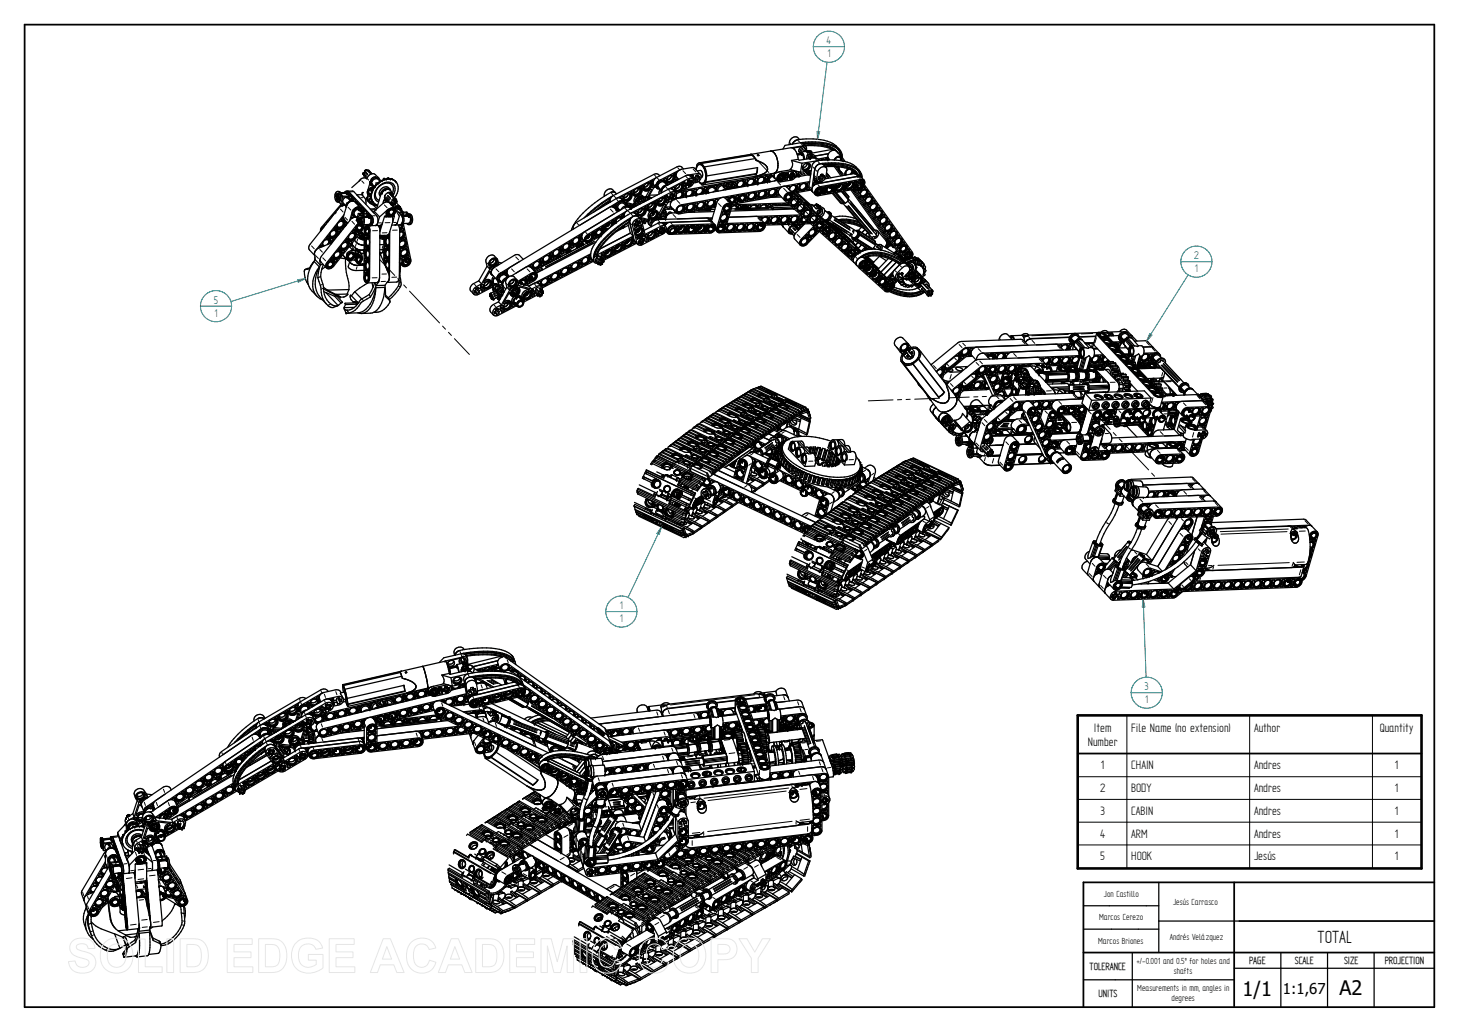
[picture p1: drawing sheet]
<svg xmlns="http://www.w3.org/2000/svg" width="594mm" height="420mm" viewBox="0 0 594 420" stroke-linecap="round" stroke-linejoin="round" font-family="sans-serif">
<defs><g id="words">
<g font-size="8.1">
<text x="536.5" y="383.8">TOTAL</text>
<text x="505.9" y="405.4">1/1</text>
<text x="545.4" y="405.2">A2</text>
</g>
<text font-size="6.1" x="522.3" y="404.6">1:1,67</text>
<g font-size="5.6">
<text x="445.4" y="297.9">Item</text>
<text x="460.6" y="297.9">File Name (no extension)</text>
<text x="510.6" y="297.9">Author</text>
<text x="561.8" y="297.9">Quantity</text>
<text x="443" y="303.7">Number</text>
<text x="448.3" y="313.3">1</text>
<text x="460.6" y="313.3">CHAIN</text>
<text x="510.6" y="313.3">Andres</text>
<text x="567.9" y="313.3">1</text>
<text x="447.9" y="322.5">2</text>
<text x="460.6" y="322.5">BODY</text>
<text x="510.6" y="322.5">Andres</text>
<text x="567.9" y="322.5">1</text>
<text x="448.1" y="331.8">3</text>
<text x="460.6" y="331.8">CABIN</text>
<text x="510.6" y="331.8">Andres</text>
<text x="567.9" y="331.8">1</text>
<text x="448" y="341">4</text>
<text x="460.6" y="341">ARM</text>
<text x="510.6" y="341">Andres</text>
<text x="567.9" y="341">1</text>
<text x="448" y="350.3">5</text>
<text x="460.6" y="350.3">HOOK</text>
<text x="510.6" y="350.3">Jesús</text>
<text x="567.9" y="350.3">1</text>
</g>
<g font-size="5.1" fill="#008080">
<text x="336.6" y="18">4</text>
<text x="336.9" y="23.2">1</text>
<text x="486.2" y="105.5">2</text>
<text x="486.5" y="110.7">1</text>
<text x="87.1" y="123.6">5</text>
<text x="87.3" y="128.9">1</text>
<text x="252.4" y="247.9">1</text>
<text x="252.4" y="253.2">1</text>
<text x="466.1" y="281">3</text>
<text x="466.3" y="286.3">1</text>
</g>
<g font-size="4.8">
<text x="443.6" y="394.9">TOLERANCE</text>
<text x="508.6" y="392.6">PAGE</text>
<text x="527.2" y="392.6">SCALE</text>
<text x="547.3" y="392.6">SIZE</text>
<text x="563.8" y="392.6">PROJECTION</text>
<text x="447.3" y="405.9">UNITS</text>
</g>
<g font-size="4.1">
<text x="449.5" y="365.2">Jon Castillo</text>
<text x="477.6" y="368.3">Jesús Carrasco</text>
<text x="447.5" y="374.6">Marcos Cerezo</text>
<text x="476.4" y="382.7">Andrés Velázquez</text>
<text x="447.2" y="384.2">Marcos Briones</text>
<text x="462.7" y="392.5">+/-0.001 and 0.5º for holes and</text>
<text x="477.9" y="396.7">shafts</text>
<text x="463.1" y="403.6">Measurements in mm, angles in</text>
<text x="477" y="407.7">degrees</text>
</g>
</g></defs>
<path d="M10 10h574v400h-574zM502.5 359.2v50.5M584 359.2h-142.9v50.8M504.6 375h79.4M441.1 387.8h142.9" fill="none" stroke="#000" stroke-width=".72"/>
<g fill="none" stroke="#000" stroke-width=".51">
<path d="M324.6 56.9l-1.3 .8-.6 1 1-1.3a22.4 22.4 0 0 1 16.1 1.5l2 1.9M325.6 56.8a2.25 2.25 0 0 0-2.5-1 2.25 2.25 0 0 0-1.7 2.1l-.1 1M325.9 58.2a22.4 22.4 0 0 1 15.2 2 4.7 4.7 0 0 1 1.9 3.9M327 58.3l.1 .2M327.1 59.4l-.1 .2-4.1 .7M327.1 59.4l-.3-.3a1.33 1.33 0 0 1 1.3 .4 1.33 1.33 0 0 1 .2 1.4M327.1 59.4l-4.8 .8M327.1 58.5l-1.2-.4-6.2 1.1-.9 1.5M327.1 58.5l1 1M327.1 58.5l-.1-.2a22.9 22.9 0 0 1 13.7 2.1l1.2 1.2 .7 2M327.1 59.7l1.2 1.5M327.2 58.5h.1"/>
<path d="M327.2 58.5h-.1M327.2 59.8l1.7 1.7M327.3 59.8a1.6 1.6 0 0 0-1.8 2.1l.3 .2-.5-.5M327.3 59.8l.4 .5M327.3 58.5a18 18 0 0 1 12.9 2.6l.7 .7M327.7 59a19.3 19.3 0 0 1 12.8 2.4l.4 .4M328 59.4a23.7 23.7 0 0 1 10.9 1.4M136.9 79.8l.5 1.5M137.1 79.2v.4zM137.2 79.1l-.3 .7M137.3 79.2h.3M137.4 79.2l-.4-.2-.2 .4 .1 1.6 .5 .5 .3-.5"/>
<path d="M137.4 77.9a2.55 2.55 0 0 1 .2 4.4M137.4 77.9a2.58 2.58 0 0 0 .2 4.4M137.4 77.9a1.22 1.22 0 0 1 1.5 .9M137.6 78.7l-.2 .5M137.6 78.7l.5 .5-.1 .7 .3 .4M137.7 78.9l-.1 .3M137.7 79.2h.1M137.7 79v.2M137.7 78.9v.3M137.7 78.9v.1M137.7 79h.1M138.7 78.4l2.7 .2"/>
<path d="M138.8 79.4h.3M138.8 79.4l.8 .8M138.8 79.4v1.8l-.8 1M138.9 78.8l.2 .6M140.2 78.4l.3-.3a1.12 1.12 0 0 1 1.2 .1 1.12 1.12 0 0 1 .4 1.1M141 77.9h.5M141 78.7h-2.1M141.3 78.7l-2.4 .1M141.4 78.6v.1M141.4 78.6h-2.6M141.4 78.6l.5 1.2M141.5 77.9l.6 .2"/>
<path d="M141.5 77.9l2-.1 .6 .3 9.2 9.7 .6 1.5-.4 2.2M142.1 79.3l1.1 .8M142.1 79.3l.5 .5-3 .1-.5-.5M142.1 78.1l.6 1.4M142.1 79.3l.1 .5M142.1 78.1l9.5 10.2M142.7 79.6l.7 .5-.4 .8M143.2 79.9v.6M146.8 73.2l-3.6 3.2M147.3 79.2a3.8 3.8 0 0 1 1.7 4M147.3 79.2l-2.1 .1 1.2 1.2M147.7 78.4v1.4"/>
<path d="M147.9 78.4h-.3l-.3 .8M148.2 70.3l-.3 .1v.5l1.5 1.8M148.5 69.9l-.1-.4 .9-.4 1.7 1.8M149.4 72.9a2.11 2.11 0 0 0-3.3 .9M149.6 78l.2 1.1M149.6 77.9l.2 .2M149.6 77.9l.4 1.1M149.7 79.1l.7 .2M149.7 77.7l.4 .4M149.8 77.6l-.1 .3M149.8 79.1l.3 .3M149.8 78.1l.1 .8 .6 .3"/>
<path d="M149.9 78.1h.2M150 69.3l-.3 .2M150 69.3h.1M150.1 78.1l.2 .6 .6 .3M150.2 69.4l1.3 1.3M150.5 79.9l-.8 .4M150.5 79.9l.6 .2M150.6 74.8l-1 3.2M150.6 74v.9l.5 .7M150.6 74l.3 .3M150.6 79.2l-.8 .3-.4 1M150.6 79.2h.1"/>
<path d="M150.7 79.2l.5 1M150.7 79.2l.5 .1M150.9 74.3l.3 1.3h.7M150.9 79.8l-.2 .1M151 73.6l.3 .3M151 73.6l-.4 .4M151 79.8l-.5 .1M151 77.6h.7M151 77.6l.3 .9M151.2 73.2l-.2 .4M151.2 73.2l.3 .4M151.3 72.8l.2 .3"/>
<path d="M151.3 72.8l-.1 .4M151.3 73.9l-.4 .4M151.3 78.6l-.6 .6M151.3 74.8l.8 1M151.4 78.5l-.2 1.7M151.4 74.8l1 1M151.5 70.7l-1.5 .9-.5 1M151.5 70.7l1 .1 1.4 1.4M151.5 73.6l-.2 .3M151.5 73.1v.5M151.6 77.1h.1M151.8 75.9l.3 1"/>
<path d="M151.9 77l-.9 .6M152 77l-.7-.1-1.4 .8M152 76.5h-1.2l-.8 .6-.1 .6M152 76.8l-.3-.1a1.78 1.78 0 0 0-1.7 1.1M152 76.6a1.75 1.75 0 0 0-2.1 1.1M152.1 75.8l-.3 .1M152.8 75.8l-1 .1M152.8 75.8h-.7M153.1 72.2l.4 .1M153.2 75l-.5 .8M153.2 72.2l-1.7 .9M153.2 72.2a1.39 1.39 0 0 0-1.9 .6"/>
<path d="M153.2 72.2l.5 .4M153.2 75.2l-.4 .6M153.5 72.3l.2 .3M153.9 72.2l.3 .3M153.9 72.2l-.4 .1M154 74.6l-.9-.1 .1 .8M154 72.3l.3 .3M154.2 72.5l.4 .9M154.2 72.5l-.5 .1M154.4 74.2l-.5 .4M154.5 74.1l-.8 .4M154.6 73.6a1.76 1.76 0 0 0-2.2-.7 1.76 1.76 0 0 0-1.1 1.9"/>
<path d="M154.7 73.3v.8l-.3 .1M154.7 73.3l-.3 .9M154.7 73.3l.9 .2M155.2 78.7l.2 .3a2.31 2.31 0 0 1 2-1.8 2.31 2.31 0 0 1 2.4 1.2l.2 1.3M155.2 78.7l-1.8 6.2-1.4-1.5M155.2 78.7h.2M155.4 78.7h.1M155.7 78.2l-.2 .5M156.4 72.6l-.6 .8M156.4 72.6v.6M156.7 79.9l.2 .7M156.8 79.5a1.21 1.21 0 0 0-.2 1.3 1.21 1.21 0 0 0 1.1 .7"/>
<path d="M157.1 77.2l-.4 .1M157.6 77l-1.1 .3-1.1 1.4M157.9 78.5l-1.2 1.1M157.9 78.5l.4-.2a1.1 1.1 0 0 1 1.5 1.2M157.9 78.5l1.1 .2M158.1 72.3l.9 .6 .5-.2M158.1 72.3v.6M158.1 72.3l-.8 .6-.9-.3M158.2 78.4l2.3 2.5-.1 .5M158.4 72.9l1.6 .3M158.4 72.9a8 8 0 0 0-7 5.6M158.5 72.9a7.4 7.4 0 0 0-7.2 8.4l.3 .6"/>
<path d="M158.5 72.9l1.5 .3M158.8 77a2.67 2.67 0 0 0-3.9 2.6M158.8 77l.3 .7M158.8 77a2.52 2.52 0 0 0-2.9-.6 2.52 2.52 0 0 0-1.5 2.5l.4 .9M159 78.6l2.3 2.5 .2 .9-.3 .2M159.4 78.5l.1 .7M159.5 72.7l.9 .6M159.5 72.7l.1 .3M159.8 78.5a2.75 2.75 0 0 0-.6-3.6 2.75 2.75 0 0 0-3.6 .2 4 4 0 0 0-1.8 6.2l.5 .3M160 73.2l.6 .3M160.1 79.6a3.4 3.4 0 0 0-1.1-5.3 5.6 5.6 0 0 0-6.3 6.6l.8 1 .7 .3M160.6 73.5h.1"/>
<path d="M160.6 73.5a4.6 4.6 0 0 1 .1 7M160.7 73.5l.2 .2M160.7 73.5l.5 .5-.6-.5M249.3 78.1l-.6 .2M249.8 79.6a53.8 53.8 0 0 0-12 9.1M249.8 79.6l-1.3 1.2-.1 1.5-.1-.4M250.2 78.2l.4 .3M250.6 78.5a1.59 1.59 0 0 0-1.9-.1 38.1 38.1 0 0 0-15.6 14.2l-.4 1.1M250.6 78.5l.5 .4M250.6 78.5l-1.1-1.2a2.37 2.37 0 0 0-2.6 .2 2.37 2.37 0 0 0-.8 2.4M254.5 79.4a1.36 1.36 0 0 1 1.7-.8 1.36 1.36 0 0 1 .8 1.8 1.77 1.77 0 0 1-3.1 .8v-.9zM255.1 78.9a1.07 1.07 0 0 1 1.4 .6 1.07 1.07 0 0 1-.7 1.4l-.5 .3a.92 .92 0 0 1-1.1-.2 .92 .92 0 0 1-.1-1.2"/>
<path d="M255.7 79.4l-.6 .7M255.8 78.8l-.2 .8-1 .8M256.7 78.4l.3 .3M256.7 78.4l.4 .4M256.7 78.4l1.4-.9a1.53 1.53 0 0 0 .1 2.2 1.53 1.53 0 0 0 2.3-.3 1.68 1.68 0 0 0 1-1.6 1.68 1.68 0 0 0-1.1-1.6l1.4-.6a1.58 1.58 0 0 0 1.8 2.2l1.7-.6-1.6 3M256.7 78.9a2.05 2.05 0 0 1-.5 2.1 2.05 2.05 0 0 1-2.2 .4M257.1 78.8a2.58 2.58 0 0 1-2.1 3.5l-.1 .5 2.7 .7M257.3 77.9v.9l.7 .8M258.2 77.7l-.1 .4M259 80a2.28 2.28 0 0 0-.7 2.6M259.3 76.7a.99 .99 0 0 1 1.3 .4 .99 .99 0 0 1-.4 1.3l-.7 .6a.9 .9 0 0 1-1 0 .9 .9 0 0 1-.4-.9M259.8 77.3l-1.1 1"/>
<path d="M259.9 76.6l-.5 1.3-1.3 .5M260.6 79.3l.5 .1 1 .7M260.7 76.1l.4 .5M260.8 76.7l-1.3-.1-.9 .6-.6 .9M260.8 76.7a1.81 1.81 0 0 1-.4 2.4 1.81 1.81 0 0 1-2.4-.1v-.9M260.8 76.7a2.05 2.05 0 0 1-.5 2.1 2.05 2.05 0 0 1-2.2 .4M261.4 75.8v.8l.7 .8M262.9 74.9a1.38 1.38 0 0 1 2.2-.2 1.38 1.38 0 0 1-.4 2.1 1.34 1.34 0 0 1-1.8 .7 1.34 1.34 0 0 1-.7-1.7zM263.4 74.5a1.08 1.08 0 0 1 1.4 .8 1.08 1.08 0 0 1-.8 1.3l-.4 .3a.92 .92 0 0 1-1.2-.2 .92 .92 0 0 1-.1-1.1M263.9 75.1l-1 1M264 74.5l-.5 1.2-1.3 .5M264.5 77.3l-1.6 2.9"/>
<path d="M264.9 74.1l.1 .2a1.6 1.6 0 0 1 .5 1.9l1.1-.6M264.9 74.1l.4 .4M264.9 74.5a2.05 2.05 0 0 1-.5 2.2 2.05 2.05 0 0 1-2.2 .4M265.4 74.4v.2M265.5 73.6l.4 .5M265.6 73.6l-.4 .6 .9 1M266 74l.2 1.3 1.2 1.2M266 74l-.1-.6-1 .7M266.9 76.1l-.8 .4-2 3.7M267.1 75.2l.3 .3M267.1 75.2l.1 1 .5 .6M267.4 72.2l-.9 .8-.5 1"/>
<path d="M267.4 75.5l.4 1.4h.7M267.5 74.8l-.4 .4M267.5 74.8l.3 .4M267.7 79.4l-3.2 .1M267.7 74.5l.3 .3M267.7 74.5l-.2 .3M267.8 74l.3 .3M267.8 74l-.1 .5M267.8 75.2l-.4 .3M267.9 76.1l.2 .4M267.9 76.1l1.2 1.5M268 76.1l1.1 1.2"/>
<path d="M268 74.8l-.2 .4M268.1 74.3l-.1 .5M268.1 76.9h.3M268.6 71.6a1.69 1.69 0 0 0-2.3-.6l-16.5 8.6M268.8 77.2l-.5 .9 .1 .9M269.1 77.6l.2 .9M270 73.5l.3 .4M270 73.5l-.9 .1-1 .7M270.2 73.2l.2 .2M270.2 73.2l.3 .2M270.2 73l1-.5a2.57 2.57 0 0 0 .6 2.4l-.4 .3M270.2 73l1.3 1.4"/>
<path d="M270.2 73v.2M270.3 73.9l-.3-.1a1.35 1.35 0 0 0-2.2 .2M270.5 73.5l.3 .4M270.5 73.5l.3 .3M270.5 73.5h-.5M270.7 73.5v.2M270.8 73.8l.3 1.1M270.8 73.8l-.5 .1M271.5 75.3l-1-1a1.81 1.81 0 0 0-2.6 1.8M271.9 72.2a1.42 1.42 0 0 1 1.7-.9 1.42 1.42 0 0 1 1.1 1.6 1.88 1.88 0 0 1-3.1 1.1l-.1-.8zM271.9 75.4l-1.6 .3-.8 .9-.4 1M272 77.1a1.61 1.61 0 0 1 2 .1l1.1 1.2"/>
<path d="M272.7 71.5a1.09 1.09 0 0 1 1.5 .7 1.09 1.09 0 0 1-.8 1.4l-.5 .2a.93 .93 0 0 1-1.1-.2 .93 .93 0 0 1-.1-1.1M273.3 72.1l-1.1 1M273.4 71.4l-.5 1.2-1.3 .6M273.6 78.8l-.2 .4zM273.6 76.9l.3 .2M273.6 78.7l.3 .4M273.6 76.8l.3 .3M273.7 76.7l1.2 1.3M273.7 76.7l.8-.5 .3 .3a1.55 1.55 0 0 0 .5 1.9l-.1 .2M273.7 76.7l-.1 .2M273.8 78.7l-.9 .4-.2 .8-.8 .4M273.8 78.7l.2 .5 .6-.3"/>
<path d="M274.1 77.2v.1M274.3 71.1l.1 .1a1.58 1.58 0 0 1 .4 2h.3l.9-.6M274.3 71.1l.6-.5 .4 .4v-.6l-.8 .6 1 1.1M274.3 71l.4 .4M274.3 71.5a2.06 2.06 0 0 1-.5 2.1 2.06 2.06 0 0 1-2.2 .4M274.4 79.5h.1M274.5 79.5h.1M274.6 79l.1 .6-.4 .2M274.6 79l.2 .7M274.8 79.7l-.6 .4 .1 .6-.9 .4M274.8 71.4l-.1 .1M275.5 78.9l-.1 .1"/>
<path d="M276.6 75a1.32 1.32 0 0 1 1.6 .8 1.32 1.32 0 0 1-.7 1.6l-1.3 .7-1.1-.4M276.6 75l-.9 .5-.6 .8v1.4M276.6 75.1h-.4M276.6 75.1a1.2 1.2 0 0 1 1 1.3 1.2 1.2 0 0 1-1.2 1 .9 .9 0 0 1-1.2-.1 .9 .9 0 0 1 0-1.1M276.7 75.7l-1 1M276.9 75.1l-.6 1.2-1.3 .5M277 78.1a1.37 1.37 0 0 1 .3 1.9 1.37 1.37 0 0 1-1.9 .3l-.2-.2M277.2 78a1.33 1.33 0 0 1 1.2 1.1 1.33 1.33 0 0 1-.7 1.4M277.5 68.9l-8.9 4.5-1 .8-.5 1M277.5 68.9l4.6-.7 .8 .4 2.3 2.4M277.5 68.9a2.28 2.28 0 0 0-2 1.7 2.28 2.28 0 0 0 .8 2.4M277.7 74.7l.1 .1a1.52 1.52 0 0 1 .5 2l.9-.3 .2-.3-.2-.2"/>
<path d="M277.7 75.1a2.03 2.03 0 0 1-.5 2.2 2.03 2.03 0 0 1-2.1 .4M277.7 74.7l.4 .4M277.8 74.5l1-.5v.7M277.8 74.5l-.1 .2M277.8 74.5l.1 .2M277.8 74.5l.2 .3M277.9 78.2l.1 1.3-1 1.1M278 74.8l1.2 1.2M278 74.7l-.2 .1M278.3 75l-.1 .2M278.3 68.8a1.83 1.83 0 0 0-2.7-.9l-24.8 13M278.3 74.2l.5 .5"/>
<path d="M278.4 74.2l-.4 .6M278.8 74.7l1-.3 .1-.8 .5-.3 .5-.1 .1 .5 .6-.3 .3 .3v.5l-.6 .4v.6l-.8 .4-.5-.4-.7 .3-.1 .5M279 74.8l.4 .3M279.1 71.6a1.61 1.61 0 0 1 1.9 .1l1.2 1.2M279.1 71.6l-8.3 4.3-1.1 1.1-.3 1.4M279.4 75.2h.1M279.7 75l-.1 .1M279.8 75h.1M279.9 75l-.4 .2M280.1 75l.2 .2M280.4 75.4h.1M280.5 77.5a1.06 1.06 0 0 1 1.4 .7 1.06 1.06 0 0 1-.8 1.3l-.4 .3a.92 .92 0 0 1-1.1-.2 .92 .92 0 0 1-.1-1.2"/>
<path d="M280.6 73.6l-.1 .1M280.6 73.4v.2M280.7 73.4l-.1 .2M280.7 73.3l-.1 .1M280.7 73.2l.3 .4M280.7 75.2l-.1 .2M280.7 75.2l-.2 .2M280.8 75.1l-.1 .1M281 75.1h.1M281.1 74.6l.1 .4M281.2 75l-.8 .4M281.4 71.5l.7 .7"/>
<path d="M281.5 74h.2M281.5 71.5l-.3 .3M281.5 71.5l.8-.1-.2 .7M281.6 73.4l.1 .7M281.7 74.1l-.3 .2M281.8 79.8a1.41 1.41 0 0 0 .3-2.3 1.41 1.41 0 0 0-2.2 .4l-.6 .9 .2 1.3M282.1 77.5v1.2l-.9 1.1M282.1 72.1l.2 .2M282.2 72.3l.8 .8M282.4 73.2l-.1 1.5-.7 .9-6.2 3.3M282.4 73.2a1.45 1.45 0 0 0-2.2-.4l-24.6 12.9M283 73.1l-.6 .1"/>
<path d="M283 73.1v.6l.9-.1M283.3 79.4a2.07 2.07 0 0 1 .4-2.2l-.9-.1-.3 .5a1.94 1.94 0 0 1-.3 2.1M283.5 78.1a1.81 1.81 0 0 1 1.2-1.5 1.81 1.81 0 0 1 1.8 .5v1l-.5 .9M283.5 78.1l.2 1.3M283.5 69.2l.1-.7a1.47 1.47 0 0 1 1.2-1.6 1.47 1.47 0 0 1 1.7 1.1 7.1 7.1 0 0 1 .6 5.7M283.5 79.2l.3 .2M283.6 77.7l-.1 .4M283.8 71.3l.5 .6M283.9 69.6l1.3-.2a1.73 1.73 0 0 1 .3 2.9M284.3 71.3l-.9 .2-.4 .7-.7 .1M284.3 71.3v.6M284.4 73.9l-2 .6"/>
<path d="M284.4 73.9l1.6 1.4 .8-.2 .6-.8M284.6 73.7l.7 .8 .8 .1M284.7 76.7a1.06 1.06 0 0 1 1.4 .7 1.06 1.06 0 0 1-.8 1.3l-.4 .3a.91 .91 0 0 1-1.4-.9M284.7 72.8l-.6 .1-.2 .6M284.8 67a3.7 3.7 0 0 1 2.5 3.8l-.2 2.9M284.9 71.8l-.6 .1M284.9 71.9l-.2 .8M285.3 71.1l-1.3-.4-4.9 .9M285.3 71.1l.1 1.4-1 1.4M285.4 66.6l1.4 1.3M285.4 66.3v.3M285.4 66.3h-.8l-.7 .5-.5 2.3"/>
<path d="M286.3 76.7v1.2l-1 1.2M286.8 74.1l-.7 .5M286.8 67.9l.8 2.2 .2 1.5M287.1 73.7l-1 .9M287.3 74.1l.1 .2M287.5 78.7a2.07 2.07 0 0 1 .4-2.3l-.9-.1-.3 .5a1.93 1.93 0 0 1-.3 2.1M287.8 71.6l-.5 2.5M288.1 77.9l.4 .6M288.1 77.9l.1 .7M288.2 77.9l.6 .6M288.2 77.9h.1M288.4 78.2l.2 .3"/>
<path d="M290.9 76.1a2.39 2.39 0 0 0-3.3 2.6M291.3 77.3a1.89 1.89 0 0 0-1.6-1.9 1.89 1.89 0 0 0-2.1 1.4l-.3 1.1 .2 .8M291.7 77.6l-1-1.1-.8-.2-.9 .3-.9 1.3M291.7 77.6l-1.4 .6M291.7 77.6l.8 .2M292 75.6h-1l-.1 .4M293 74.8l-15 2.8M294.7 75.4l-1.7 .6-.7 .8v.9M294.8 75.1a1.21 1.21 0 0 0 .7 1.7M294.8 75.1a2.59 2.59 0 0 0 4.2 .6M294.9 74.8l-2.1 .6-.9 1-.3 1.1M294.9 74.8l-.1 .3"/>
<path d="M296 75.1l-.1 .8M297.3 74.3l1.3-.1a1.26 1.26 0 0 1 1.2 1.6v-.1M297.3 74.3h-1.7l-.7 .5M297.3 74.3l1.1 .5M297.7 75.6l-.1 .5M297.7 75.6l.3 .4-.4 .1-1.7-.2M297.8 74.9l-.7 .1-.4-.4-.9 .2 .2 .4-.5 .1 .4 .6M297.8 74.9l.5 .6-.6 .1M298.1 80l-.2 .1M298.3 73.9l-5.2 .9-1.3 1.1-.4 1.1M298.3 73.9l1.2 .6M298.4 74.8l1.6 1.2"/>
<path d="M298.4 74.8l.6 .9M299 75.7v.5M299.2 74.3l1.1-.2-.5 1.3M299.8 79.8l.8-.2 .1 .4a1.88 1.88 0 0 0-.3 2.2l-.9 .3-.2-.3a1.96 1.96 0 0 0 .3-2.2zM300.3 74.7a.94 .94 0 0 0 .4 1.3M300.7 76.1l-5.1 .7-1.3 .7M300.7 76.1l.3 .1M300.7 76.3l-5.4 1M301.4 73.7a1.06 1.06 0 0 1 1.4 .7 1.06 1.06 0 0 1-.8 1.3l-1.3 .3M302.1 79.2l.4 .5M302.1 79.4l-1 1.7M302.1 79.4l-1.1 .9-.2 1.2"/>
<path d="M302.3 79.2h-.4l.2 .2M302.5 79.4h.1M302.5 79.7l.3 .1a1.14 1.14 0 0 1-.6 1.9M302.5 79.4a.89 .89 0 0 1 .9 1.1l-.5 .9-.8 .5M302.5 79.3l-.2-.2 .9 .5M302.5 79.4v.3M302.5 79.3v.1M302.5 79.3a.88 .88 0 0 1 .9 1.3M302.5 79.4l.7 .3 .2 .6M302.7 75.9a1.4 1.4 0 0 0 .2-2.2 1.4 1.4 0 0 0-2.2 .4l-.6 1v.9M302.9 73.7l.1 1.2-1 1.2M303.3 79.3l-1.3-.1-.9 .6-.5 .9"/>
<path d="M303.3 79.3a1.89 1.89 0 0 1-.2 2.3 1.89 1.89 0 0 1-2.3 .4l-.2-1.3M303.4 79.3l.1 1M303.9 79l.8-.2 .2 .4a2.09 2.09 0 0 0-.3 2.2l-.9 .4-.2-.4a2.17 2.17 0 0 0 .3-2.2zM304.2 75.7v-.1a2.1 2.1 0 0 1 .3-2.2l-.8-.1-.3 .4a1.92 1.92 0 0 1-.4 2.2M304.4 75.5l.3 .1M305.3 79.1a1.36 1.36 0 0 1 1.5-.8 1.36 1.36 0 0 1 1.1 1.4 1.87 1.87 0 0 1-1.2 1.6 1.87 1.87 0 0 1-2-.4v-.9zM305.5 72.9a1.07 1.07 0 0 1 1.4 .7 1.07 1.07 0 0 1-.8 1.4l-.4 .2a.92 .92 0 0 1-1.1-.1 .92 .92 0 0 1-.1-1.2M305.6 62.9l1.2 .6 1.1 1.8M305.6 62.9h.5M305.9 62.8l-.3 .1M305.9 62.8l-21.1 3.5M306 78.6a1.06 1.06 0 0 1 1.4 .7 1.06 1.06 0 0 1-.8 1.3l-.5 .3a.92 .92 0 0 1-1.1-.2 .92 .92 0 0 1-.1-1.2"/>
<path d="M306.1 62.9v.3M306.1 63.2l-20.7 3.4M306.1 62.9l-20.7 3.4M306.1 63.2l1.3 1.4M307.1 72.9v1.3l-1 1.2M307.2 73l.2 1.3-.6 .9M307.2 73a1.97 1.97 0 0 0-2.3 .4 1.97 1.97 0 0 0-.4 2.2M307.5 78.6a2.05 2.05 0 0 1-.5 2.1 2.05 2.05 0 0 1-2.2 .4M307.9 65.3l3.5 1.7a1.97 1.97 0 0 1 1.1 1.9 1.97 1.97 0 0 1-1.4 1.8l-3.7 1.1M307.9 65.3l-.4-.7-20.7 3.3M307.9 70.7l.1 .2M307.9 70.7l-20.6 3.4"/>
<path d="M308 70.9l.5-2.7-20.7 3.4M308 70.9l-20.6 3.4M308.1 78.3l1-.2v.3a1.91 1.91 0 0 0-.3 2.2l-1 .5-.1-.4a2.11 2.11 0 0 0 .3-2.2zM308.3 74.9a2.07 2.07 0 0 1 .4-2.3h-.9l-.3 .4a1.93 1.93 0 0 1-.3 2.1M308.3 68.2l-.4 2.5M308.4 63.1l.6 .2zM308.6 74.7l.2 .1M309.4 78.3a1.34 1.34 0 0 1 1.8-.7 1.34 1.34 0 0 1 .7 1.8 1.61 1.61 0 0 1-1.4 1.3 1.61 1.61 0 0 1-1.7-1zM309.7 72.2a1.06 1.06 0 0 1 1.4 .7 1.06 1.06 0 0 1-.8 1.3l-.4 .3a.92 .92 0 0 1-1.2-.2 .92 .92 0 0 1-.1-1.1M310.1 77.8a1.06 1.06 0 0 1 1.4 .7 1.06 1.06 0 0 1-.8 1.3l-.4 .3a.92 .92 0 0 1-1.1-.2 .92 .92 0 0 1-.1-1.1M311 74.5a1.4 1.4 0 0 0 .3-2.3 1.4 1.4 0 0 0-2.2 .4l-.6 .9 .1 1.3M311.2 72.2l.1 1.2-1 1.2"/>
<path d="M311.7 77.8a2.06 2.06 0 0 1-.6 2.1 2.06 2.06 0 0 1-2.1 .4M312.2 77.6l.8-.3 .2 .4a2.17 2.17 0 0 0-.3 2.2l-.9 .4-.1-.4a2.09 2.09 0 0 0 .3-2.2zM312.3 73.2l.8-1.5 1-.7-15.7 2.9M312.3 73.2v.5M312.3 73.2l.5-1.4h-.8l-.3 .5a1.85 1.85 0 0 1-.3 2.1M312.3 73.7l.2 .5M312.3 73.7l.2 .4M313.1 73.4l.1 .7M313.1 73.4v.3M313.2 73.3h.1M313.2 73.7l.2 .3M313.3 73.3l.5 .7"/>
<path d="M313.3 73.7l.3 .3M313.6 77.6a1.36 1.36 0 0 1 1.8-.7 1.36 1.36 0 0 1 .7 1.8 1.78 1.78 0 0 1-3.1 .7v-.9zM313.8 61.5a4.1 4.1 0 0 1 2.8 4.2 4.1 4.1 0 0 1-1.4 4.8M313.8 61.5l-7.9 1.3M313.8 61.5l8.3-1.3a3.8 3.8 0 0 1 2.8 3.8l.1 .9M313.9 70.7l1.6 1.8M314.3 77a.97 .97 0 0 1 1.3 .4 .97 .97 0 0 1-.4 1.3 1.06 1.06 0 0 1-1.3 .8 1.06 1.06 0 0 1-.6-1.5M314.4 71.4l-1.3 .9-.5 .9v1M314.8 71.8l-.9 .3-.8 1.3M315.2 70.5l-28.9 4.8M315.5 72.5l1.1 1.2M315.5 70.5a1.71 1.71 0 0 0 0 2"/>
<path d="M315.8 77a2.05 2.05 0 0 1-.5 2.2 2.05 2.05 0 0 1-2.1 .4M316.2 73.2l-.9 .5M316.4 73.5l-41.9 7.7M316.7 72.2v.4l.7 .6M316.8 71.8l-.1 .4M316.9 72.6l.4 .6M317 71.2l1.5-.8 4.2-.7a1.5 1.5 0 0 1 1.6 1 1.5 1.5 0 0 1-.7 1.8l-1.5 .9-4.2 .6a1.52 1.52 0 0 1-1.6-1 1.52 1.52 0 0 1 .7-1.8zM317.2 72.5l.2-.1zM317.2 72.5l-.1 .1M317.2 72.5l-.3 .1M317.3 73.1l.1 .1M317.3 72.6h-.3"/>
<path d="M317.4 73.2h.3M317.4 76.9l-.2-.3-.8 .2-.1 .3a2.16 2.16 0 0 1-.3 2.3h.8l.3-.4M317.7 79.7l-20 3.6M317.9 70.8a1.3 1.3 0 0 1 1.8 .3 2.04 2.04 0 0 1-.6 2.1 2.04 2.04 0 0 1-2.2 .3l-.3-1.3M317.9 73.1l-.2 .1M318 73l-.1 .1M318.1 70.7l-.9 .6-.6 .9M318.1 73l.1 .1M318.3 70.7l.4 .1M318.5 71.3l-.1 .1M318.6 71.2l-.1 .1M318.6 70.8l-.1 .5"/>
<path d="M318.7 70.7l.5 .9M318.7 70.8v.2M318.7 71l-.1 .2M318.7 71l-.1 .3M318.7 70.8l.6 .6M319 72.3l-.7 .6M319 72.1l.1 .1M319.1 72.3l-.6 .2-.2 .6-.6 .1M319.1 71.9v.1M319.2 71.8l-.1 .1M319.2 71.6l-.1 .3M319.3 71.5v.2"/>
<path d="M319.3 71.7l-.1 .1M319.3 71.4v.5M319.3 71.9l-.2 .4M319.4 70.8a2.05 2.05 0 0 1-.5 2.1 2.05 2.05 0 0 1-2.2 .4M319.6 80l.1 .1M319.9 70.9l.3-.4 .8-.1-.2 .8M319.9 70.9a2.07 2.07 0 0 1-.4 2.3h.9l.3-.2v-.7l1-.2M320.1 70.8l-.2 .2M320.1 79.2a1.36 1.36 0 0 1 1.8-.7 1.36 1.36 0 0 1 .7 1.8 1.77 1.77 0 0 1-3.1 .8v-1zM320.1 70.5l.7 .7M320.1 70.5v.5l1.1 .9M320.5 76.3l.3-.4h.8l-.4 1"/>
<path d="M321.1 72l.6 .1M321.2 79.2l.9 .9M321.2 78.6l1 .4M321.3 71.8l-.1 .1M321.3 77.1a1.81 1.81 0 0 1 1.3-1.6 1.81 1.81 0 0 1 2 .6l-.4 1.4-1.3 .9M321.4 71.8l-.2 .1M321.4 79.1l-1.6 1M321.4 79.2l.7 .6M321.4 79.1l.7 .6M321.5 79.1l.6 .6M321.5 71.7l-.2 .1M321.6 76.5l-.1 .7"/>
<path d="M322.1 79.7v.1M322.1 69.1l-6.9 1.4M322.1 79.7h.3a1.35 1.35 0 0 0-1.5-.8 1.35 1.35 0 0 0-1.1 1.2M322.2 79l-1.2-.2-.8 .5-.5 .8M322.2 79l.2 .6M322.3 65.3a2.72 2.72 0 0 1-.6 3.7l4.3 1.1M322.3 65.3l4.3 1.2M322.3 78.7l.1 1.4-.3-.3M322.5 72.4l-.7 .1M322.6 75.5a1.1 1.1 0 0 1 1.5 .8 1.1 1.1 0 0 1-.9 1.3l-.9 .3M322.7 70.5l-.2 .2M322.8 70.3l.2 .6"/>
<path d="M323 70.3l-.9 .2-.4 .7h-.9M323 70.3v.6h.5M323 79.9h.3l.4 .7-1.2 .8-.8 1.2h-.3l-.4-.6 1.2-.8zM323.1 60.5l.4 .4M323.2 71.4l.1 .1M323.3 71.6l-.6 .2-.2 .6M323.3 71.2l-.1 .1M323.4 69.4l.5 .6M323.4 71.8h-.4l-.4 .8-.5 .1h-.4v-.6M323.3 71.2h.1M323.5 70.9l-.2 .7M323.5 78.6v.4"/>
<path d="M323.6 70.9l-.1 .9M323.7 78.6l.1 .6M324 79.5l.4-.2 .3 .7M324.2 78.5l5.4 4.8-1.5-1M324.2 75.5v1.3l-.7 .9-.9 .5M324.2 71.5l-.3 .6M324.3 69.7l-.1 1.8M324.5 78.4l5.4 4.9M324.7 75.3l.9-.2 .1 .3a1.97 1.97 0 0 0-.2 2.2l-1 .4-.1-.3a2.17 2.17 0 0 0 .2-2.3zM325 64.9l.4 .3 6.3-1 1.1 .4 .8 .7M325 64.9l-2.7 .4M325.2 69.9l-.4 1.1 .2 .9"/>
<path d="M325.2 71l.5 .5M325.2 71l.8 .8M325.2 71.7l.3 .1M325.3 70.1l-.1 .9M325.4 70l-.3 1 .2 .8M326.1 61.9l2.6-.4a1.07 1.07 0 0 1 1.1-.3 1.07 1.07 0 0 1 .7 .9M326.1 61.9l.6 .3 .6 .9 .2 1.8M326.1 61.9l-.6 .6M326.1 75.3a1.36 1.36 0 0 1 1.8-.7 1.36 1.36 0 0 1 .7 1.8 1.71 1.71 0 0 1-1.3 1.3 1.71 1.71 0 0 1-1.7-.6v-.9zM326.3 62.8l-1.6 .2M326.5 62.8l-1.8 .3M326.5 62.8h.1"/>
<path d="M326.6 62.6l-2 .3M326.6 66.5l-.6 3.6M326.6 62.7l.5 1.3v1M326.6 62.7h.1M326.6 62.7l-.5-.3-1.5 .3M326.8 74.8a1.06 1.06 0 0 1 1.4 .7 1.06 1.06 0 0 1-.8 1.3l-.4 .3a.92 .92 0 0 1-1.2-.2 .92 .92 0 0 1-.1-1.1M327.6 61.7h.1M327.8 69.9l1.3 1.3M327.9 69.9l1.2 1.3M328 66.6l-1.1 1.2v1.3M328 66.6a1.32 1.32 0 0 1 1.9 .4 1.32 1.32 0 0 1-.6 1.8l-.8 .6a1.15 1.15 0 0 1-1.6-.3M328 66.6a1.06 1.06 0 0 1 1.4 .7 1.06 1.06 0 0 1-.8 1.3l-.4 .3a.91 .91 0 0 1-1.1-.2 .91 .91 0 0 1-.1-1.1"/>
<path d="M328.1 69.8v.3M328.2 61.4l-.1 .2M328.3 69.8v.5M328.3 61v.2M328.3 61.2l-.1 .2M328.3 61.2v.3M328.3 74.8a2.01 2.01 0 0 1-.5 2.1 2.01 2.01 0 0 1-2.1 .4M328.5 69.7v.8M328.7 63.4l-.4 1.3M328.7 66.5l-.6 1.2-1.3 .5M328.8 61.8l.2 .2M328.8 61.8a.55 .55 0 0 1 .6-.3 .55 .55 0 0 1 .5 .5l-.6 .1"/>
<path d="M328.8 63.1l-.1 .3M328.8 61.9l.2 .1M328.8 62.9v.2M328.8 62.9l-.1 .5M328.9 63.1l.3 .9M329 62l.3 .1M329.1 69.6l.1 1.6M329.3 70l.1-.3 .4 .5M329.3 69.6l.2 .2M329.4 69.6l-.1 1.1 .2 .4M329.4 71l.2 .1M329.5 70.2l.5 .8"/>
<path d="M329.5 70.2l-.2-.2 .7 1M329.5 69.8h.1M329.5 70.2l.1 .4M329.6 66.6a2.05 2.05 0 0 1-.6 2.1 2.05 2.05 0 0 1-2.1 .4M329.6 69.6l-.1 .2M329.6 74.3l-.7 .2-.1 .3a2.07 2.07 0 0 1-.3 2.3l.8 .1 .3-.4M329.7 73.9l-52.3 9.5-1.1 .5-.8 .9-.2 1.5M329.7 69.5l-.1 .3M329.8 70.2h-.3M329.8 70.2l.4 .5M329.9 62.1h-.6M330 69.5l-.4 .3"/>
<path d="M330.1 71l-6.3 1.1M330.2 77.4l-7.1 1.3M330.4 62.7l-1.6 .4M330.4 62.7l.2 .7M330.4 69.4l-4.4 .7M330.4 62.7l1.4 .8M330.5 62.1l-.1 .6M330.5 62.1l-.4 .6-1.3 .2M330.7 63.5l.2 .1M330.7 63.5h-1.1l-.7 1.2M330.7 77.8l.2 .3M330.8 63.6l.5 .6 .4-.1"/>
<path d="M330.8 63.6l-.7 .2-.8 .8M330.9 78.1l1.1 1.2M331.6 73.7l1.4 .1M331.6 63.3l.7 1.1M331.7 64.1l-.3 .2a.93 .93 0 0 0-1.4-.3l-.1 .5M331.8 68.8l-.3 3.3 1.4 1.6M331.8 63.5l-.1 .6M331.8 68.8l-1.1 9M332 74.4l-.7 .3M332.1 72.8h-.6M332.1 77.9v.4M332.1 78.3l.7 .5"/>
<path d="M332.2 75l-1.4 1.2-.2 1.5M332.2 78.3h.1M332.2 78.3l.5 .5M332.3 78.3h.1M332.4 76.9l1.5-.9 16.6-3a1.48 1.48 0 0 1 1.7 1 1.48 1.48 0 0 1-.7 1.8l-1.5 .9-16.7 3a1.48 1.48 0 0 1-1.6-1 1.48 1.48 0 0 1 .7-1.8zM332.4 78.3h.1M332.7 78.1l-.3 .2M332.7 78.3h-.3M332.7 73.5l-.9-.2-.2-1a1.2 1.2 0 0 0 .2 1.6 1.2 1.2 0 0 0 1.6 .1M332.7 73.4l.7 .6M332.7 73.4l-.1-.9a4.4 4.4 0 0 1 1.2-3.9 1.52 1.52 0 0 1 1.8-.8 1.52 1.52 0 0 1 1.1 1.6 4.6 4.6 0 0 1-1.3 3.9l-1 .6-1 .1M332.8 65.4a23.7 23.7 0 0 1 15.1 2l1.9 1.9"/>
<path d="M332.8 78.8l.1 .1M332.8 65.4l-1.4 .9-.8 1.3-1.2 8.6 1.5 1.9M332.8 65.4l-6.2 1.1M332.9 67.1l-1.1 1.7M332.9 67.1a22.1 22.1 0 0 1 16.2 1.6 4.8 4.8 0 0 1 2 3.8M333 74.3l.4 .2 .3-.5-1 .4h-1.3l-.1 .9 .8-.3M333.2 78.8l-.3 .1M333.3 72l-.1 .8M333.3 65l.8 .3M333.3 78.7l-.1 .1M333.3 78.7h.1M333.6 71.9l-.4 .2 .6 .7"/>
<path d="M333.8 72.8h-.6M333.8 72.8v.5M334 65.2v.1M334 76.4v.1M334 76.8l-.3 .2M334 76.5v.2M334 76.7v.1M334 77v-.4l-.2 .4M334 76.5v.1M334.1 76.4l.5 .6M334.1 76.4l-.8 .1M334.2 71.1l-.1 .1"/>
<path d="M334.3 74h.1M334.3 74l-.1 .5M334.4 78l-.7 .6M334.4 71.2l.7 .3M334.5 77.6h-.1M334.6 77l-.1 .6M334.6 77v.1M334.6 77.1l-.1 .5M334.6 77l-.1 .9-.6 .2-.2 .6-.8 .2M334.7 73.8l-.1 .7M334.8 76.5a2.05 2.05 0 0 1-.5 2.1 2.05 2.05 0 0 1-2.2 .4M334.8 76.5l-.8-.3-1 .4-1 1.3"/>
<path d="M334.8 76.5a1.92 1.92 0 0 1-.2 2.3 1.92 1.92 0 0 1-2.4 .3l-.2-1.2M334.9 64.8l-.2 .4M335.1 66.8l.1 .2M335.1 71.5v-.5h-.5l-1.2 .9M335.2 67l-.2-.2a22.4 22.4 0 0 1 13.7 2.2l1.5 1.6 .5 1.5M335.2 67l-1.2-.3-1 .4M335.2 67l1.2 1.2M335.3 67.1a19.2 19.2 0 0 1 12.8 2.4l.8 .8M335.4 76.2h1.1l-.6 1.2 .2 1.2-1 .4-.1-.4a2.05 2.05 0 0 0 .3-2.2zM335.5 65.1l-.2-.4-.8 .2-.1 .4M335.6 71.5h-.5M335.7 71.5l-.1 .9-.7 .2-.2 .6-.9 .2"/>
<path d="M335.8 67.5h.1M335.9 67.5a18.3 18.3 0 0 1 12.7 2.4l1.2 1.9 .9 .3M336 67.9a18.6 18.6 0 0 1 11.9 2M336.1 76a1.99 1.99 0 0 0-.4 2.2l-.7 .4M336.2 72.3l.3 .4M336.2 77.3l.1-.3 .4 .5M336.3 78.2l1.1 .2M336.4 71.3l1 1.2M336.4 77.5l-.2-.2 .2 .7M336.4 77.5l.1 .1M336.4 77.5l.1 .4M336.4 78l.2 .1"/>
<path d="M336.5 77.9l.2 .3M336.5 77.6l.3 .6M336.5 70.3l1.8 2.1M336.7 64.4l-1 .7M336.7 64.4l-.5 .7M336.7 77.5l-.2 .1M336.8 76.2a1.43 1.43 0 0 1 2.3-.4 1.43 1.43 0 0 1-.5 2.3 1.36 1.36 0 0 1-2.2 .3 1.36 1.36 0 0 1 .4-2.2zM336.8 78.2l.3 .2M337.1 64.3l-.5 .8M337.1 64l-4 .8M337.2 64.3l-.5 .1M337.2 64.4l-.1 .7"/>
<path d="M337.3 64.4l-.7 .1M337.3 62.6l-5.5 .9M337.9 76.2l.8 .9M337.9 75.6l1 .4M338.1 76.2l.6 .6M338.2 76.1l.6 .6M338.7 77.1h.3l-.2 .4M338.7 77.1l-.5 .8a.84 .84 0 0 1-.9 .2 .84 .84 0 0 1-.6-.6M338.8 76.7l-.1 .1M338.8 76.8l.2 .2-.2 .5M338.8 77.5l-.4 .4a1.36 1.36 0 0 1-1.7 .3M338.8 77.5l-.8 .7"/>
<path d="M338.8 76.7a1.08 1.08 0 0 0-1.2-.6 1.08 1.08 0 0 0-.8 1h-.3M338.8 75.9a1.63 1.63 0 0 0-2.3 1.2M338.8 75.9l.3 .7M338.9 60.8l-8.4 1.6M338.9 78.7l3.2 3.8 .8 .4M338.9 60.8l.5 .3M339 75.7v1.3M339.1 76.7h-.3M339.1 76.7a1.34 1.34 0 0 0-1.5-.9 1.34 1.34 0 0 0-1.1 1.3M339.3 78.6l3.6 4.3M339.5 75.4l.9-.2 .1 .4a2.09 2.09 0 0 0-.3 2.2l-.9 .4-.1-.3a2.05 2.05 0 0 0 .2-2.3zM339.7 67.8l2.7 3.8"/>
<path d="M339.8 78.5l3.6 4.2M339.9 65l-.1 .2a1.57 1.57 0 0 1 1.5-1.3 1.57 1.57 0 0 1 1.6 1.1l-.1 .5M340.2 75.3l-.4 1 .1 1.2-.7 .4M340.2 78.4l3.5 4.2M340.4 67.9l2.5 3.6M340.5 78.4l3.7 4.3M340.9 61.8l.4 .5M340.9 67.9l.3 .3 .4-.2-.2 .9 .3 .7M340.9 64.1a.92 .92 0 0 1 1.2 .1 .92 .92 0 0 1 0 1.2M341.1 60.7l.8 1.3 .2 1.1M341.6 75a1.06 1.06 0 0 1 1.4 .7 1.06 1.06 0 0 1-.8 1.3l-.4 .3a.9 .9 0 0 1-1-.1 .9 .9 0 0 1-.4-.8M341.7 68.7v.9"/>
<path d="M341.7 68l.2 1.2 1.5 2.2M341.7 69.6l.5 .2M341.8 74.9l-1.3 1.2M341.8 62.9l.3 .2M342.1 74.8l-.6 1.1-1.1 .5M342.1 69.8l.4 .6M342.1 75.5l-1 1M342.1 63.1l.5 .5M342.2 69.8l.3 .6M342.3 74.9l-.6 1.2-1.3 .5M342.3 63.3l.3 .3M342.5 64.1v1.3"/>
<path d="M342.5 70.4h.2M342.6 78l2.9 3.4M342.8 78l2.5 3M342.8 64l-2.3-2.5a2.28 2.28 0 0 0-2.9 .6 2.28 2.28 0 0 0 .2 3M342.9 64.1a2.13 2.13 0 0 0-3.3 1M342.9 64.1l1.3 1.7M343.1 65.6h.3M343.1 77.9l2.3 2.7M343.1 75a2.01 2.01 0 0 1-.5 2.1 2.01 2.01 0 0 1-2.1 .4M343.1 74.9l-.8-.1-1 .3-.9 1.3M343.1 74.9a1.85 1.85 0 0 1-.3 2.4 1.85 1.85 0 0 1-2.4 0v-.9M343.6 77.8l2 2.4"/>
<path d="M343.7 74.7l.8-.2 .2 .3a1.91 1.91 0 0 0-.3 2.2l-.9 .4-.1-.3a1.99 1.99 0 0 0 .2-2.2zM343.8 77.8l1.8 2.4M344.4 74.5a2.17 2.17 0 0 0-.3 2.3l-.7 .3M344.5 69.9l-.1 .8 .4 .5M344.5 69.9l-.2 1.4M344.7 75.2l-.1 .4M345.4 68.7l-1.2 1.2-.2 1.4M345.5 75.6l-.9 .3M345.6 68.9l.2-.1-1.3 1.1M345.8 74.2a1.06 1.06 0 0 1 1.4 .7 1.06 1.06 0 0 1-.8 1.3l-.5 .3a.91 .91 0 0 1-1.3-.9M345.9 74.2l-.5 .7-.7 .4M346 75.1l-.3 .4"/>
<path d="M346.3 74.1l-.7 1-1 .6M346.3 74.8l-1 1M346.4 77.3l15 21 1.3 1.4M346.4 74.1l-.2 .9M346.8 69.3v.8l-.6 .9M347 77.2l14.3 20.2M347.3 69.5l-.6 1.3M347.3 74.2l-1.3-.1-.9 .6-.6 .9M347.3 74.2a1.82 1.82 0 0 1-.3 2.4 1.82 1.82 0 0 1-2.5-.1v-.9M347.3 74.2a2.06 2.06 0 0 1-.5 2.1 2.06 2.06 0 0 1-2.2 .5M347.5 69.7l-.3 1M347.5 77.1l18.3 25.9 2.5 2.6"/>
<path d="M347.6 77.3l.7 .9M347.8 77.9l.3 .1M347.9 69.9l1.4 1.8M347.9 74l1-.3v.4a2.17 2.17 0 0 0-.3 2.2l-.9 .4-.2-.4a1.97 1.97 0 0 0 .3-2.2zM347.9 70l.2 .5M348 77l20.5 28.7M348.1 70.6l-.3-.2-.3 .3M348.6 73.7a1.96 1.96 0 0 0-.3 2.3l-.8 .3M348.9 74.4a.94 .94 0 0 0 .4 1.4M349.2 69.3l1 2.3M349.2 74a1.36 1.36 0 0 1 1.8-.7 1.36 1.36 0 0 1 .7 1.7 1.77 1.77 0 0 1-3 .8v-.9zM349.3 76h-.4"/>
<path d="M349.3 71.8l-1.1-1.2-12.3 2.2M349.3 75.8l-.4 .2M349.4 71.8l1.3 .3M349.4 71.8l-17.3 3.2M349.4 78.2l.6 .4 .9-1.1 1.3-.7 .1-.3-.6-.4-.9 1.1-1.3 .7-.1 .3M349.5 71.3l.7 .3M349.9 73.4l.7 .7M350 76.7l-1.1 .2M350.2 71.6l.5 .5M350.4 73.4l-.1 .3M350.4 73.4h-.4l1.1 1.3M350.4 73.4a.84 .84 0 0 1 .8 .4 .84 .84 0 0 1 0 .9"/>
<path d="M350.5 74.6l-.1 .1M350.5 74.1l.1 .2M350.6 74.3v.4M350.6 74.3l-.1 .3M350.6 73.4l-.1 .6M350.7 72.1l1.1 1.3M350.8 75.7l-.4 .2M350.8 76.3l-1.2 .9-1.2-.1M350.9 77.9a1.43 1.43 0 0 1 2.3-.4 1.43 1.43 0 0 1-.5 2.3 1.36 1.36 0 0 1-2.2 .2 1.36 1.36 0 0 1 .4-2.1zM351.1 75.6l-.8 .5M351.1 75.2v.1M351.1 74.7l.1 .1"/>
<path d="M351.1 75.1v.2M351.2 74.8v.4M351.2 74.8v.2M351.2 75v.1M351.2 75.1l-.2 .3M351.2 75.2l-.1 .5M351.4 75.9a1.82 1.82 0 0 1-1.2 1.5 1.82 1.82 0 0 1-1.9-.4M351.5 73.4l.2 .9-.5 .9M351.5 77.4a1.06 1.06 0 0 1 1.4 .7 1.06 1.06 0 0 1-.8 1.3l-.4 .3a.92 .92 0 0 1-1.1-.2 .92 .92 0 0 1-.1-1.1M351.9 75.1l19.6 27.6 .2 .9-.7 1.6M353.1 77.3a2.03 2.03 0 0 1-.6 2.2 2.03 2.03 0 0 1-2.1 .4M130.7 99.9l-.6 1"/>
<path d="M130.7 99.9l.5 .5zM131.3 99.1l.2 1.2M131.4 99.1a.82 .82 0 0 0 .8 .9M131.4 92.8l.4-.3-.7 .3-.5 1.2M131.6 92.8l-.7 .8M132.5 97.6a1.05 1.05 0 0 1 1.4 .7 1.05 1.05 0 0 1-.7 1.3M132.6 91.5l-.6 .3v.4M133.3 96.4l1.1 1.1M133.5 96.3l.2-.2a2.28 2.28 0 0 0 2 1.2l-.7 .9a2.21 2.21 0 0 0-2-1.2zM133.6 96.1l.6 .7M133.7 90.1l-.2 .2M133.9 89.9l-.7 .4-.4 .9"/>
<path d="M134 97.6l.4 .6v.9M134 97.6l-.8-.2-1 .4-.8 1.3M134.1 97.6l.1 .8-.3 .9M134.4 96.9l-.3 .3M134.7 88.9l-.6 .7M135.3 98.8l-6.1 2.5-1.1 1.3 .1 1.4M135.5 93.9a1.08 1.08 0 0 1 1.4 .7 1.08 1.08 0 0 1-.8 1.4l-.4 .2a.9 .9 0 0 1-1 0 .9 .9 0 0 1-.4-.9M135.9 87.4l-.5 .3-.4 .7M136.3 92.7l1.1 1.1M136.6 92.4l-.6 1 1.2 .2M136.6 92.4l.6 .6M136.6 92.4l.3 .1a1.35 1.35 0 0 0 1.7 .9l-.7 1.1-.7-.9"/>
<path d="M136.7 86.3l-.4 .5M137 93.9a2.05 2.05 0 0 1-.5 2.1 2.05 2.05 0 0 1-2.1 .4M137 93.9a1.83 1.83 0 0 1-.3 2.4 1.83 1.83 0 0 1-2.5-.1l.1-.9M137 93.9l-.8-.2-1 .4-.9 1.2M137.3 81v.1M137.3 81.1l.1 .1M137.3 81.1l.1 .2M137.4 93.2l-.3 .3M137.4 81.2l.1 .1M137.6 95.6l.1 .1M137.6 82.3h.4M137.7 95.5h.2"/>
<path d="M137.7 80.9h.3M137.7 90.7a1.36 1.36 0 0 1 1.8-.7 1.36 1.36 0 0 1 .7 1.8 1.74 1.74 0 0 1-1.3 1.3 1.74 1.74 0 0 1-1.7-.6v-.9zM137.9 84.9l-.6 .7M138 95.1h.2M138 82.2l.7 .9M138 80.8l.1 .2M138 80.7v.2M138 80.6v.2M138 80.9l-.3-.4-.4 .4 .3 .1M138.1 94.9l.1 .2M138.3 80.3l-.3 .9-.3-.2M138.4 94.6l.1 .1"/>
<path d="M138.5 90.2a1.08 1.08 0 0 1 1.4 .7 1.08 1.08 0 0 1-.8 1.3l-.5 .3a.91 .91 0 0 1-1.1-.2 .91 .91 0 0 1-.1-1.1M138.6 84.1l-12.7 15.8-.1 1.5 2.4 2.7M138.7 94.2l.1 .2M138.7 83.1l1.3-.1-.2 .3M139 83.1l-8 9.4-.5 1.7M139.1 83.8l-.5 .3M139.3 89l1 1.1M139.3 93.3h.3M139.4 83l-.1 .7M139.6 80.2l-.9 2.9M139.6 88.7l-.7 .8a2.09 2.09 0 0 1 2 1.3l.3-.4M139.6 88.7l.6 .6"/>
<path d="M139.6 88.7l.6 .7M139.6 93h.2M139.7 83.6l1 .1M139.7 83.6l-.6 .2M139.7 83.2l.1 .1M139.8 83.3l-.1 .3M139.8 83.3h.5M140 90.2a2.05 2.05 0 0 1-.5 2.1 2.05 2.05 0 0 1-2.2 .4M140 83.3l-.1 .2M140.1 87.4l-11.5 14.5a1.95 1.95 0 0 0-.4 2.1M140.1 98.8a.99 .99 0 0 1 1.3 .4 .99 .99 0 0 1-.4 1.3 1.06 1.06 0 0 1-1.3 .7 1.06 1.06 0 0 1-.6-1.4M140.2 89.3l1.4 1.5"/>
<path d="M140.3 89.5l-.3 .3M140.4 92.1h.2M140.6 83.6h-.2M140.8 83.7l.2 .7M140.8 91.5v.1M140.9 91.4l-.2 .5v-.2M140.9 97.6l1.1 1.1M140.9 91.4l.1 .2M141.1 97.4h.4a1.52 1.52 0 0 0 1.7 .9l-.5 .9h-.4a1.3 1.3 0 0 0-1.7-.9zM141.2 83.8l-1.3 4.1 .3 1.4M141.2 97.3l.6 .6M141.3 82.6l.3 .3-.4 .9"/>
<path d="M141.3 82.6l-.5 1.1M141.3 80.3l1.4 1.3M141.4 80.1a1.8 1.8 0 0 0-1.6 2.6l1 1.1M141.4 80.1l-1.8 .1M141.4 80.1l.7 .3 1.1 1.1M141.4 90.8l-6.5 8.1M141.4 80.1l1.5 1.5M141.4 80.1l1.2 1.6M141.6 98.8a1.81 1.81 0 0 1-.3 2.4 1.81 1.81 0 0 1-2.5-.1l.3-1.4M141.6 98.8l-1.3-.1-1.2 1M141.6 98.8a2.05 2.05 0 0 1-.5 2.1 2.05 2.05 0 0 1-2.1 .4M141.7 82.4l-.4 .2"/>
<path d="M141.7 82.4l.2 .2M142 98l-.3 .3M142.1 82.2l.1 .1M142.1 82.2l-.4 .2M142.2 82.3l-1 1.5M142.4 95.5a1.44 1.44 0 0 1 2.3-.3 1.44 1.44 0 0 1-.5 2.3 1.38 1.38 0 0 1-2.2 .2 1.38 1.38 0 0 1 .4-2.2zM142.4 81.7l.3 .3M142.4 81.7l-.3 .5M142.7 82l-.5 .3M142.8 99.7l-.1 .1M142.9 99.6l-.2 .3h1M143 81.6l.5-.1 .8 .5-1.1-.1"/>
<path d="M143 81.6l-.6 .1M143 81.3a.78 .78 0 0 1 1.1-.7l.5 .8 .3 1.1-.1-.3M143 95a1 1 0 0 1 1.4 .4 1 1 0 0 1-.4 1.4 1.06 1.06 0 0 1-1.4 .7 1.06 1.06 0 0 1-.6-1.4M143.2 80.1h-1.8M143.2 80.1l-.3 1.1M143.2 81.9l1.4 .3 2.2 2.5M143.2 81.9l-.5 .1M143.3 99l-.2 .9M143.6 98.7l-.2 .9 1.2 1.2a3.7 3.7 0 0 0 3.6 .8M143.7 87.3l.6 .5M143.9 93.9l1 1.1M143.9 85.4l.3 .3"/>
<path d="M143.9 85.4a1.48 1.48 0 0 0-.2 1.9M144 87.8h-.5l-.3 .9 2.1-.1h-1.6l-1 .9-11.9 14.9-.5 1 .3 1.2M144 87.8l.3 .3M144 80.6l-.7 .9M144.1 93.6l.1-.1a2.29 2.29 0 0 0 2 1.2l-.5 .8h-.5a1.35 1.35 0 0 0-1.7-.9zM144.2 93.6l.6 .6M144.2 85.7l-.5 1.6M144.3 97.8l1.7 1.6 2.3 .4M144.3 88.1l.7 .2M144.3 87.8v.3M144.3 87.8l-.3-.4v.4M144.3 85.2l.4 .3"/>
<path d="M144.3 85.2l-.4 .2M144.5 81.1h-.5l-.4 .5M144.6 95a2.05 2.05 0 0 1-.5 2.1 2.05 2.05 0 0 1-2.2 .5M144.7 84.9l.3 .4M144.7 85.5l-.5 .2M144.7 84.9l-.4 .3M144.7 81.7l-.1 .6M144.8 92.8l.4 1M144.9 93.9l.7 .2M144.9 94.4l-.3 .3M145 84.5l-.3 .4M145 84.5l.3 .3"/>
<path d="M145 85.3l-.3 .2M145.3 93.2l.5 .5M145.3 84.8l-.3 .5M145.3 93l.5 .7M145.3 93.9l.4 .1M145.4 92.8l.8 .9M145.4 93.9l.3 .1M145.5 96.3l1.1 1 1.7 .4M145.6 82.4l-.2 .7M145.6 82.4l-.5-.4-.1 .7M145.6 84.3l-.6 .2M145.6 82.3l-.1 .6"/>
<path d="M145.6 83.3l.5-.3 .6 .3 .4 1.4M145.8 93.7l-.1 .3M145.8 91.2l-.8 .7-11.8 14.9a1.54 1.54 0 0 0-.1 2.4 1.54 1.54 0 0 0 2.3-.4l12.3-15.3 .5-1.1-.1-1M145.9 91.4a1.51 1.51 0 0 0-1.2 1.4 1.51 1.51 0 0 0 1 1.5 2.18 2.18 0 0 0 2.2-2.6M145.9 86.9l.7 .8M145.9 84.3a1.17 1.17 0 0 1 1.2 1M145.9 85.2l1.8 1.7M145.9 86.9l-.8 2.8 .5 .6M145.9 93.7l.2 .3M146 85.1h.1M146 89.7l.3 .4-.2 .7 .5 .5M146 95.7l.8 .7"/>
<path d="M146 91.5l-.4 .4a1.39 1.39 0 0 0-.5 1.7M146 85.1a1.8 1.8 0 0 0-1.6 2.5l1 1M146 85.1l.3 .1M146 91.6l-.9 1.1 .2 1.2M146 85.1l.8 .2 1.4 1.5M146.1 94l-.5 .1M146.2 89.6l.1 1.1M146.2 91.8l-.8 .9a.69 .69 0 0 0 .4 1M146.2 88.7l-.2 .9M146.3 88.7l.3 .3M146.3 95.3l1.1-.3 .7 .7h-.9M146.3 88.9v.4v-.2"/>
<path d="M146.3 89v.2M146.3 90.6l.4 .5M146.3 83.1l-.5 .4M146.3 85.2l1.5 1.5M146.3 85.2l1.4 1.7M146.3 88.9v.1M146.4 88.8l-.1 .6M146.5 96.6h.1M146.5 96.6h.2M146.5 90.7l.1 .2M146.6 90.9l.1 .2M146.6 89h.2"/>
<path d="M146.6 89l.2-.6 .3 .2 .4 1.4M146.6 94.9v.2M146.6 87.7a2.02 2.02 0 0 1 1.7 3l-.7 1.2M146.6 87.7a2.55 2.55 0 0 1 .2 4.3M146.6 87.7a2.57 2.57 0 0 0 .2 4.3M146.7 96.1l1.6 .4M146.7 96.1h.3M146.8 96.4l-.1 .2M146.8 96.4h-.5l.4 .5 1.6 .5M146.8 94.6l.2 .4M146.8 83.5l-.3-.1-.5 .4M146.8 84.8h-1.5"/>
<path d="M146.8 84.8l.1 .4M146.8 90.7l-.2 .5M146.8 84.8a2.24 2.24 0 0 0-3.3 1.4l-1.1 3.7M146.9 88.6v.4M146.9 85.2l.5 .4M146.9 88.6l-.1 .3M146.9 88.7v.3M146.9 85.2l.2 .1M147 88.6l-.1 .1M147 94.4v.5l-.6 .2M147 96.1l.1 .1M147 96.1h-.3"/>
<path d="M147.1 84.1l-.1 .7M147.1 94.2l1.2 1.2M147.1 90.6l.2 .2M147.1 90.4l.1 .1M147.1 85.3l.3 .3M147.1 84.6v.7M147.2 90.5l.1 .3M147.2 90.7h-.3M147.2 95.7l-.1 .4M147.2 95.7l.5 .5 .6 .2M147.3 92h-.5M147.3 92l-.1 1-1 .7"/>
<path d="M147.5 91.9l.1 .5M147.5 90.1l-.3 .9-.4-.3M147.5 90v.1M147.6 92.4l-.1 .1M147.6 91.9l.1 .4M147.6 86.2l.5-.6 .6-.1 .7 1.3M147.6 91.9l-.3 .1M147.7 92.3l-.7 1.3-.8 .4v-.3M147.7 91.8v.6M147.7 86.9h-1.8M147.7 86.9l1.8-.1 .8 .8-.1-.4M147.9 84.8l-.1 .6"/>
<path d="M147.9 84.8l-.5 1.2v-.4M147.9 84.8l-.5-.4-.1 1M147.9 88.2l2.2-.1 .5 .2M148 88.3h2.6M148.2 87.5l-.3 .3M148.2 97.2h.1M148.6 85.5l-.7 1M148.8 92.9l.2 .1M148.9 93.5l.2 1.3 .5 .3 .4-.4M149 97a1.07 1.07 0 0 1 1.1 .1 1.07 1.07 0 0 1 .3 1.1v1.1a.96 .96 0 0 1-.9 1.2 .96 .96 0 0 1-1-1.1v-1.7zM149 93l-.1 .3M149 93l.4-.3 .7 .6"/>
<path d="M149 93h.9M149.1 85.9l-.6 .1-.4 .7M149.1 93.3h-.3l.1 .2M149.2 88.1h.1M149.2 88.1h-1.3M149.2 93v.3M149.3 95.4l.5 .3M149.3 86.5v.3M149.4 80.6l.1 .8 .7 .9M149.4 96.5h1M149.4 80.5h.2M149.5 87.1l.5 .5"/>
<path d="M149.5 87.1l-3 .1 .5 .5M149.5 92.3l.6 .1M149.5 87.1l-.3 1M149.6 81.4l.7 .1M149.6 92.3l-.7 .6M149.6 92.3l.6 .7 .2 1.4M149.6 96h.8M149.6 92a2.46 2.46 0 0 1 .5 3.4M149.6 96.8a2.45 2.45 0 0 0 .1 3.7M149.6 92a2.07 2.07 0 0 0-.6 3.4 .67 .67 0 0 0 1.1 0M149.6 80.4l-.2 .1M149.6 87l.6 .2"/>
<path d="M149.6 92l-.3 .4M149.7 80.3l-.4 .6 .1-.4M149.7 80.3l-.1 1.1M149.7 95.3l-.3 .1M149.7 91.7l.8 1.1 .2 1.2-.2 19.2-.4 1.5-.6 .5M149.8 91.7a1.63 1.63 0 0 0-1.5 2.1l-.1 19.1 .3 1.7 1 .6M150 87.6l-.6 .5M150 94.7h.4M150 94.7l.1 .1M150 87.6a2.38 2.38 0 0 1 1.1 3.8 .87 .87 0 0 1-.8 .5 .87 .87 0 0 1-.8-.5M150.1 93.3l.3 1.1M150.1 93.3h-.9"/>
<path d="M150.1 97.3a1.4 1.4 0 0 0-1.1 1 1.4 1.4 0 0 0 .4 1.4l.8 .2M150.1 93.4l-1.2 .1M150.1 96v.5M150.1 95.3l-.5 .1M150.1 94.8l-.4 .5M150.1 94.8l.1 .1M150.1 87.2v.3M150.2 88.4l-2.1 .1M150.2 87.6l.8 .1 .6 .6M150.2 82.3l2 1 1.5 .4M150.2 94.9l-.6 .5M150.2 94.9h.2"/>
<path d="M150.3 82.3l1.4 1 2 .6M150.3 91.9h.5M150.4 94.4h.1M150.4 96v-.2a1.35 1.35 0 0 1-1.8-.2v1.1l.9-.2M150.4 96l-.2 1-.7-.5M150.5 81.3l.1 1.1M150.5 81.3l-.6 .6-.3-.5M150.6 88.3a2.04 2.04 0 0 1-.4 3.1l-2.2 .1M150.6 88.5l-2.5 .1M150.6 82.4l.7 .4M150.7 85.1l1.7-.1 .6 .3M150.9 80.8l.4 .1"/>
<path d="M150.9 80.8l.6 .8M151 80.9l-.5 .4M151 85.4l1.1 1.2 .3-.6M151.1 80.3l-1.5 1.1M151.2 80.2l-.3 .6M151.2 80.2a3.5 3.5 0 0 0 2.5 3.3M151.4 81.5l-.8 .9M151.5 82.2l-.9 .2M151.5 82.2l.2 .1M151.6 88.3a2.6 2.6 0 0 1-.8 3.6M151.6 81.9l-.1 .3M151.6 81.9l.5 .6"/>
<path d="M151.8 82.2l-.5 .6M151.9 82.3l-.6 .5M152.1 82.5l.3 .7M152.4 83.2l.8 .3M152.4 86l2.2 2.3M152.5 82.9l-.1 .3M152.8 91.8l-2 .1M153.2 83.3v.2M153.2 83.4v.1M153.3 83.4l-.1 .1M153.4 91.5l-.6 .3M153.5 91.5l-.7 .3"/>
<path d="M154.6 88.3l-1.2 3.2M154.7 97l1.6 .5M154.7 96.4h.1M154.7 96.6l1.6 .6M154.7 95.9l.1 .2M154.8 95.9h.3M154.8 91.8h.1M154.8 91.8h-2M154.8 96.1v.3M154.8 96.1l-.1 .1M154.9 91.8h.1M155 91.8l-.2 1.2-.8-1.2 .5 .9 .2 1.2-.1 19.1-.3 1.2-.6 .8"/>
<path d="M155.1 95.9h-.3M155.1 95.9h.1M155.4 95.9l.9 .4M155.6 95.8l.7 .3M155.8 90.7l-.4 .8-.6 .3M155.8 90.7l-1.1 3.7M156.2 96.9l.1 .1M156.3 99.6h-1.7M156.3 95.8l-.1 10.9M156.6 95.8l.2 .8 .7-.3M156.7 81l.8 .2M156.8 81.5l-.5 .1"/>
<path d="M156.9 88l-.4 .2-.7 2.5M156.9 80.6l2.3 2.4M156.9 88l.3 .3M156.9 96.9a.89 .89 0 0 1 1.1-.2 .89 .89 0 0 1 .4 1v1.6l-.7 .9a2.08 2.08 0 0 1-.8-3.3zM157.6 87.9l-.3-.4v-1l.9-1.4-3.6 3.2M157.6 87.9l1.4 .4M157.6 96.6a2.41 2.41 0 0 0 .2 3.6M157.7 86.5l.5 1.1M157.8 81.7l-1.5-.2-.3 .8 .4 .2a1.93 1.93 0 0 1 2.2 0M157.8 87.6l1.2 .1M158 87.3l.6 .5M158.2 95.8v.4"/>
<path d="M158.2 86.7l.6 .7M158.2 95.5l.2 .3M158.2 86.9l.5 .6M158.2 95.5l-.6 .3-2.9 .1M158.2 97.1l-.3-.1a1.71 1.71 0 0 0 .1 2.9l.2-.2M158.2 85.9l-.3 .8 .1 .7M158.3 86.5l.8 1M158.3 88.3h-1.1M158.4 95.8h-.7M158.4 95.8l-.1 .9-.8-.4M158.4 96.2l-1 .1M158.7 87.4h.1"/>
<path d="M158.7 94.3l-.1 18.6-.7 1.8M158.7 87.5v.2M158.8 87.5l.2 .2M159 82.9l4.4 4.6a2.98 2.98 0 0 1-.2 3.9M159 88.3l1.6-.4-.8 2.7M159 82.9v.2M159.1 87.5l-.1 .2M159.2 83l.1 .1M159.3 84.9l.1 .2M159.4 85.1a1.84 1.84 0 0 0-1.4 2.2M159.4 85.2l-.9 .4M159.4 85.1v.1"/>
<path d="M159.4 85.2l-1.1 1.1a.75 .75 0 0 0 .4 1.2M159.6 85h-.3l.4 .4M159.7 82.8l-.2 .2zM159.7 82.9l.7 .4M159.7 85.4l.6 .8-.4 .8-.8 .5M159.7 88.2l.1 2.4M159.8 85.2h.1M159.8 82.9l-.5 .2M159.8 85.1a1.42 1.42 0 0 1 .6 1.6 1.42 1.42 0 0 1-1.4 1M159.8 85.2l.4 .1M159.8 85.1l-.2-.2 .8 .4M159.8 85.1v.1"/>
<path d="M159.8 85.2l-.1 .2M159.8 90.6l-1.6 4.9M160.1 85.3h.1M160.2 85.3l.2 1M160.4 85.4l.2 .7M160.4 85l.2 1.1M160.4 84.4l1.1-.5a1.26 1.26 0 0 1 1.7 .9M160.4 85a1.81 1.81 0 0 1-.3 2.5 1.81 1.81 0 0 1-2.4-.1v-.9M160.4 85h-1.3l-.9 .6-.5 .9M160.5 80.9l-.1 .5M160.5 81l.1 .3M160.6 83.1l-.2 .2"/>
<path d="M160.6 86.1l-.7 1.2M160.6 83.1l-.1 .1M160.8 84.5l.3 .3M160.8 84.5l-.2 .1M160.8 85l-2.3-2.5a1.79 1.79 0 0 0-2.6 .3l-3.5 3.2M160.8 85a2.34 2.34 0 0 1-1.8 3.3M160.8 85a2.3 2.3 0 0 0-2.6 .3 2.3 2.3 0 0 0-.6 2.6M160.9 83h.1M160.9 91.6l-1.4 .1M160.9 82.6l.1 .2M161 82.9l-.6 .4M161.1 85.4l1.5 2.7-.9 2.9-.8 .6"/>
<path d="M161.1 84l.3 .3M161.1 82.3l1.8 1.9M161.1 84a1.4 1.4 0 0 1 1.8 .3M161.1 84l-.3 .5M161.1 84.8l-.2 .1M161.4 82h.1M161.4 84.3l-.3 .5M162 84.8l1.8 1.6M162 91.6l.8 2M162.1 84.6l.8 .3 1.4 1.5M162.1 84.6l.3 .1M162.1 84.6l-1.1 .4"/>
<path d="M162.1 84.6h-.1M162.4 84.7l1.5 1.6M162.4 84.7l1.4 1.7M162.7 93.9l1.2-.9 .3 .1-.1 .8-1.4 .4M162.7 97.7l1-.3 1-.8 .3 .1-.1 .8-1.2 .3-1 .7M162.8 93.6l-.2 19.2-.3 1.2M162.9 84.3h-1.5M162.9 84.3l.3 .7 .3 .1M163 84.7l.2 .1M163.1 87.2a2.5 2.5 0 0 1 .9 4M163.2 91.4l-2.3 .2M163.2 91.4l-.3 .2 .5-.1"/>
<path d="M163.2 94.3l-.5 .2M163.2 94.3a1.32 1.32 0 0 1 1.6 .8 1.32 1.32 0 0 1-.6 1.7l-1.5 .7M163.2 84.8l.3 .3M163.3 94.4a1.2 1.2 0 0 1 .9 1.2 1.2 1.2 0 0 1-1.1 1.1l-.4 .2M163.3 94.4l-.5 .1M163.4 91.5l-.1 1-.6 .6M163.5 85.1v.5M163.6 98.1a1.07 1.07 0 0 1 1.4 .7 1.07 1.07 0 0 1-.8 1.3l-.8 .4-.7-.3M163.6 91.4v.7M163.7 91.4v.8l-1 1.1M163.7 91.4l-.3 .1M163.8 86.4h-1.5"/>
<path d="M163.8 86.4l1.8-.1 .8 .8M163.8 91.4l-.1 .5M164 91.2l-.1 1.3-1.1 1.1M164 91.2l-.3 .2M164 87.7l2.2-.1 .5 .3M164.1 87.8l2.6 .1M164.2 91l3.1 14.8a2.29 2.29 0 0 1-1 2.3 2.29 2.29 0 0 1-2.6-.1l-1-4.7M164.2 87.1l-.2 .2M164.2 87v.1M164.4 94.5v1.3l-.7 .9-1 .5M165.2 98.1a2.1 2.1 0 0 1-2.5 2.7M165.3 98.2l-1.3-.3-1.3 .9"/>
<path d="M165.3 98.2a1.98 1.98 0 0 1-.4 2.2 1.98 1.98 0 0 1-2.2 .4M165.3 87.6l.1 .1M165.3 87.6h-1.3M165.6 86.7l-.3 .9M165.6 86.7l.5 .5M165.6 86.7h-3M166.1 87.2l-.6 .5M166.1 87.2a2.34 2.34 0 0 1 1.1 3.7 .87 .87 0 0 1-.8 .5 .87 .87 0 0 1-.8-.4M166.3 87.1a2.06 2.06 0 0 1 1.6 3l-.4 1-1.1 .3M166.3 88l-2.1 .1 2.5-.1M166.7 87.9a2.12 2.12 0 0 1-.4 3l-2.2 .1M230.4 99.2a1.08 1.08 0 0 1 1.4 .7 1.08 1.08 0 0 1-.8 1.4l-.5 .2a.9 .9 0 0 1-.9 0 .9 .9 0 0 1-.4-.8"/>
<path d="M231.8 98.6l.4 .5M231.9 99.2a2.05 2.05 0 0 1-.5 2.1 2.05 2.05 0 0 1-2.2 .5M231.9 99.2l-1.4-.1-.8 .6-.6 1M231.9 99.2a1.83 1.83 0 0 1-.4 2.4 1.83 1.83 0 0 1-2.4 0v-.9M232 98.4l1.1 1.3M232.2 99.1l-.4-.5 .9-.6 .4 1.7M232.2 99.1l.4 1.7 1-.6-.5-.5M232.7 99.2l-.2 .2M233.7 97.3a1.36 1.36 0 0 1 1.5-.8 1.36 1.36 0 0 1 1.1 1.4 1.87 1.87 0 0 1-1.2 1.7 1.87 1.87 0 0 1-2-.5v-.9zM234.4 96.8a1.06 1.06 0 0 1 1.4 .7 1.06 1.06 0 0 1-.8 1.3l-.4 .3a.92 .92 0 0 1-1.2-.2 .92 .92 0 0 1-.1-1.1M234.9 99.9l.5 1M235 100l.1 1"/>
<path d="M235.2 99.7l.5 1.1M235.3 99.7l.8 .8M235.8 96.2l.5 .5M235.9 96.8a2.05 2.05 0 0 1-.5 2.1 2.05 2.05 0 0 1-2.2 .5M236 96l1.1 1.2M236.1 99.1v1.4M236.3 96.7l-.5-.6 1-.5 .3 1.6M236.3 96.7l.2 1.6 1.1-.6M236.3 99.3l.3 .9M236.4 99v1.4M236.7 96.8l-.1 .2M236.8 98.8l-.3 .8 .1 .6"/>
<path d="M237 99.3l.5 .5M237.1 97.2l1.2 1.3M237.4 98.4l-.6 1 .2 .6M237.4 99.1l.5 .5M237.5 99.3l.3 .3M237.8 98.2h.3M237.9 98.1l-20.3 12.3M238.6 96.4l.2 .3M238.8 96.1l.2 .3-.3 .2M238.8 96.7l-.4 .1M238.8 96.7l.1 .2M238.9 96.9l-.5 .2"/>
<path d="M238.9 98.8h.4M238.9 96.1l.3 .4M238.9 96.1l-.4 .5M238.9 98.8v.3M239.1 96.4l.2 .3M239.2 96.5l.1 .2M239.3 96.6l-.4 .3M239.3 98.8l-19 10 .3 .4M239.6 95.6a1.08 1.08 0 0 1 1.4 .7 1.08 1.08 0 0 1-.8 1.4l-.5 .2a.91 .91 0 0 1-1.1-.2 .91 .91 0 0 1-.1-1.1M239.8 95.5l-.6 1M240.1 95.5l-.8 1.2M240.1 96.1l-1.1 1.1"/>
<path d="M240.2 95.5l-.6 1.3-1.2 .4M241 95l.4 .5M241 95.1l.7-.7 .4 .2a1.47 1.47 0 0 0 .7 1.8l-1 .8-.4-1.7M241 95.1l.4 .4M241.1 95.6l-.9-.2-1.3 .7M241.1 95.6a1.81 1.81 0 0 1-.3 2.4 1.81 1.81 0 0 1-2.5-.1l.2-1.3M241.1 95.6a2.03 2.03 0 0 1-.5 2.1 2.03 2.03 0 0 1-2.2 .4M241.7 94.4l.1 .9 .5 .7M242.4 95.7l1.1 .1M242.5 96.2l-.8 .6M242.6 95.4l1.2 .4M242.6 98.6l-24.2 12.6"/>
<path d="M242.7 95l.3 .3M243 95.3l-.3 .2 .7 .3M243.9 96.4v.1M244 93l1 .4M244.2 96.2v.1M244.4 93.5l.5 .6M244.4 99.4l-1.3 2.1-.7 2M244.7 95.3l-.9 .5M244.7 93.7l.1 .1M244.7 96l-1.4 .8M244.8 93.4l-.8-.1-.9 .5-.5 1.3 .5-.9 .7-.6 1 .2M244.8 93.3a1.81 1.81 0 0 0-2.3 1.8l-.1-.5"/>
<path d="M244.8 93.3l.3 .3-.3 .2M244.9 94.1l.3-.2-.5 1.4M244.9 94.1l-.5 1.2a.92 .92 0 0 1-1.4 0M245 92.6l.4 .4M245 92.7l.4 .3M245.1 93.7l.1 .2M245.1 95.7l-5.8 3.1M245.1 93.2l.1 1.1M245.1 93.1l-.8-.1-1 .3-.9 1.3M245.1 93.1a1.91 1.91 0 0 1-.2 2.4 1.91 1.91 0 0 1-2.3 .3l-.2-1.2M245.4 93l.3 1.7h.3M245.7 92l.1 .9 .5 .7"/>
<path d="M245.8 92h.3l.3 1.6M245.8 92l-.8 .7M246.4 93.6l.4 .4M246.5 93.3l.9 .2M246.5 93.7l-.8 .7M246.5 91.7a.96 .96 0 0 0 .3 1.3 .96 .96 0 0 0 1.3-.1M246.5 91.7l-.1 1.3 .7 .7M246.6 91.6l.3 .2M246.8 91.3l-.3 .4M246.9 82.8l.1 .4M246.9 91.3l.2 .2-.3 .2M246.9 91.8v.3l-.5 .1"/>
<path d="M246.9 91.8l-.4 .1M246.9 91.2l.4 .4M247.1 91.6l.1 .1M247.2 91.7l.1 .1M247.3 91.6v.2M247.3 91.8l-.4 .2M247.6 90.7a1.05 1.05 0 0 1 1.4 .6 1.05 1.05 0 0 1-.6 1.4M247.6 82.4l.1 .4M247.7 90.7l.5-.1a1.03 1.03 0 0 1 1.3 1.1M247.7 90.7l-.9 .6M247.8 90.7l-.5 .9M247.9 81l.4 .5"/>
<path d="M248.1 90.6l-.8 1.2M248.2 91.3l-1.1 1M248.2 82l-4.7 3.3M248.2 90.6l-.5 1.3-1.3 .5M248.3 81.9l-.1 .1M248.3 81.5l-6.7 4.9M248.3 81.5l.4-1a52.9 52.9 0 0 0-9.8 7.6M249 90.2l.5 .4M249.1 90.7l.1 1.2M249.5 90.6l.3 .9M249.6 84.1l.5 .4M249.8 89.6h.3l.3 1.5-.6-.6z"/>
<path d="M249.8 89.6l-.8 .5 .5 .5M250.1 84.5l-.8-.3-1.4 .3-40.2 24.3-1.1 1.3-.1 1.4M250.1 84.5l1.5 1.6M250.2 87l-40.2 24.3M250.4 83.5h.2v.7M250.4 83.5l-.8 .5 .5 .5M250.5 90.9a24.6 24.6 0 0 0-9.8 11.7l-.2 1.9 .4 1.1M250.5 90.8l.1 .1M250.6 90.6l.2 .1M250.7 90.6l-.2-.2 .3 .3M250.8 90.2l.2 .3-.2 .2M250.8 84.7l.2 .9"/>
<path d="M250.8 80.9l.9-.4 .9 .2 1.5 1.4M250.8 80.9l-16.1 9.7-1.1 1.3-.1 1.4M251 84.9l.6 .8 .6 .1M251 84.9l.2 .9M251.5 99.7a1.08 1.08 0 0 1 1.4 .7 1.08 1.08 0 0 1-.8 1.3l-.4 .2a.9 .9 0 0 1-.9 0 .9 .9 0 0 1-.4-.8M251.6 84.7l.9 .9M251.7 99.6l-1.3 1.2M251.7 85l.6 .7M252 99.6l-.6 .9-1 .6M252.1 88.1l1 .5M252.2 99.6l-.6 1.2-1.2 .5M252.4 88.6l.5 .6"/>
<path d="M252.6 80.6l.3 .2M252.6 80.6l.2 .2M252.6 80.4l1-.5a2.5 2.5 0 0 0 .6 2.4M252.6 80.4l1.3 1.3M252.6 80.4v.2M252.8 88.8l.1 .1M252.9 88.9a1.23 1.23 0 0 0-1.4 0 1.23 1.23 0 0 0-.6 1.2l-.3 .2a1.51 1.51 0 0 1 .9-1.6 1.51 1.51 0 0 1 1.8 .3M253 87.7l.5 .5M253.1 99.7a2.03 2.03 0 0 1-.6 2.1 2.03 2.03 0 0 1-2.1 .4M253.1 99.7l-.9-.3-1 .4-.8 1.3M253.1 99.7a1.89 1.89 0 0 1-.2 2.3 1.89 1.89 0 0 1-2.4 .3l-.2-1.2M253.1 99.2l.3 .4"/>
<path d="M253.1 88.8l-.2 .1M253.1 80.9v.1M253.1 88.7a1.63 1.63 0 0 0-1.8-.1 1.63 1.63 0 0 0-.7 1.7l-.2-.6M253.2 88.3l.2 .6M253.3 98.9l.8-.3 .1 .2a1.57 1.57 0 0 0 .6 2l-.9 .6-.3-.3a1.5 1.5 0 0 0-.5-1.9zM253.5 88.8a1.85 1.85 0 0 0-2.3-.3 1.85 1.85 0 0 0-.8 2.1l.2 .4M253.6 92.3l.1 .2M253.7 92.2l.2 .5M253.7 98.7v.9l.7 .8M253.7 92.2a28.3 28.3 0 0 0-10.3 10.9l-.1 .5M253.7 92.5l.1 .3-.1-.3M253.7 81.9a2.42 2.42 0 0 0-2.8 3.1l-.5-.6-.1-.9"/>
<path d="M253.7 92.5l-1.7 .9M253.8 81.9l-.9-.2-.9 .4-16.1 9.7M253.8 81.9l.3 .2M253.8 87.1l.3 1.3M253.8 87.1l-.8 .7 .8 .8M254 92v.3M254 92.3l.1 .3M254.1 82.1l.3 .4M254.1 91.9l.2 .6M254.2 82.3l.2 .2M254.2 82.3a2.47 2.47 0 0 0-3.2 2.6M254.4 82.5l.3 .5"/>
<path d="M254.7 83l.2 .7M254.7 83l.1 .5M254.8 83.1l2.5 .9-.1-.2M254.8 80.3l-.8 .2M254.9 82.4l2.9 .8M255 83.8l-.9-.9a1.69 1.69 0 0 0-2.3 .6 1.69 1.69 0 0 0 .5 2.2M255 98a1.34 1.34 0 0 1 1.7-.7 1.34 1.34 0 0 1 .7 1.8 1.61 1.61 0 0 1-1.4 1.3 1.61 1.61 0 0 1-1.7-1zM255.3 83.3l-.5 .1 1 .3 .2 .5M255.3 83.4v.4M255.3 99l-.8 .2M255.6 85.7l-16.3 9.8a1.84 1.84 0 0 0-1.3 1.5 1.84 1.84 0 0 0 .9 1.8M255.6 85.7l-1.3 1.2-.1 1.5-.1-1.2-.3-.1"/>
<path d="M255.6 90.9l1.1 4M255.8 97.5l-.5 .7-.8 .4M255.9 91.7l-4.9 2.5M255.9 98.5l-.3 .3M255.9 89.6l.5 .4-.2 .2a35.9 35.9 0 0 0-12.9 12.4l-.4 1.4M256 84.2l.8 .8M256 84.2a2.16 2.16 0 0 0-3.2 1.2M256.1 97.4l-.5 .1M256.1 97.4a1.22 1.22 0 0 1 .9 1.3 1.22 1.22 0 0 1-1.2 1.1 .92 .92 0 0 1-1.1-.1 .92 .92 0 0 1-.1-1.2M256.2 97.4l-.7 1-1 .6M256.2 98.1l-1.1 1M256.3 97.5l-.2 .8"/>
<path d="M256.4 90.7v-.3l-2.7 1.8M256.4 90.7l1.8 7 1.5 1.8M256.4 90.7l.4-1.7a36.4 36.4 0 0 0-14.2 13.5l-.5 1.3M256.6 84.8l-.3-1.2 .1 .9-1.2-.3-1 .3-16 9.8-1.4 1.7 .3 1.2M256.7 94.9l1.1 1.2-14.6 7.6M256.7 94.9l-12.5 6.5M256.7 86.9a1.69 1.69 0 0 1 2 .1l2.3 2.5M256.7 86.9l-6.2 4M256.7 83.7v1.3M257 84.8l.1 .1M257 84.8h.3M257.2 84.3l-.4 .7"/>
<path d="M257.2 84.3l-.2 .5M257.2 97.1l.1 .1a1.52 1.52 0 0 1 .4 2l1.2-.6M257.2 97.1l.3 .3M257.2 97.5a2.06 2.06 0 0 1-.5 2.2 2.06 2.06 0 0 1-2.2 .4M257.3 96.9v.1M257.3 96.9l.2 .2M257.3 96.9l-.1 .2M257.5 83.9l-.3 .4M257.5 83.9l.1 .7M257.5 83.9l.8 .3M257.5 83.9l.6 .4M257.5 97.1l.9 1.1"/>
<path d="M257.7 97.4l-.1 .2M257.8 96.6l.2 .2M257.8 96.6l-.3 .5M257.9 96.5l-.6 .4M258 83.2l.9 .7M258 83.2l.8 .1M258.2 91.1l.2 .8 .6-.2M258.3 89.9l1-.7a1.38 1.38 0 0 1 2 .8l1.4 5.4 6.4-3.3a1.49 1.49 0 0 1 2.1 .3 1.49 1.49 0 0 1-.4 2.1l-.9 .8-8.2 4.3-1.5 .2-.8-.9-1.9-7 .1-1.1zM258.3 82.8l-1.1 1.5M258.3 82.8l-.3 .4M258.4 86.7l.2 .2M258.4 86.7l1-.7a2.5 2.5 0 0 0 .6 2.3"/>
<path d="M258.4 86.7v.1M258.4 86.4l1.3 1.4M258.5 91.6l-.1 .1M258.6 91.5h-.1M258.7 91.5l-.3 .2M258.7 82.4l1 1.1M258.7 82.4l.1 .9M258.7 82.4l-.4 .4M258.8 83.8l-.2 .3M258.8 83.3l.5 .4M258.9 87l-.1 .1M258.9 91.5l.4 .9-.9 .6 .2 .8 1.3-.9 1.5-.5-.3-.8-.9 .3"/>
<path d="M258.9 81.7v.4M259 81.9h.1M259 81.6v.4M259 82.1l-.7 .7M259.2 99l-13.3 7M259.3 93.6a1.43 1.43 0 0 1 2.4-.4 1.43 1.43 0 0 1-.6 2.3 1.36 1.36 0 0 1-2.1 .2 1.36 1.36 0 0 1 .3-2.1zM259.4 81.8l.6 .9M259.4 81.8l1 1.3M259.4 81.8l.9 .2M259.4 90l-.1 .2M259.4 91.8l-.1 .1M259.4 89.8v.2"/>
<path d="M259.4 90l-.1 .1M259.5 87.9a2.82 2.82 0 0 0-2.6 .7 40.8 40.8 0 0 0-14.4 13.2 5.9 5.9 0 0 0-.5 4.9l1.4 .5M259.5 89.8l-.1 .2M259.5 87.9l.3 .3M259.5 89.7l.3 .5 .6-.2 .1 .6-.5 .2M259.5 88h-1.5l-.9 .7-.6 1M259.5 91.7l-.2 .2zM259.8 91.6h.1M259.7 90l-.1-.3-.9 .4 .1 .6-.6 .4M259.8 91.6l.4 .3M259.8 81.5l-.4 .3M259.8 81.5l-.8 .6"/>
<path d="M259.8 80.4l-.8 1.2M259.8 96.3l.6 .6M259.9 91.1l.1 .4-.8 .4M259.9 80.4l.4 .5M260 82.7l-.6 .5M260 82.7l.4 .4M260 98.2l.2 .8 .6-.3 .2 .5M260 93a1.08 1.08 0 0 1 1.4 .8 1.08 1.08 0 0 1-.8 1.3l-.4 .2a.9 .9 0 0 1-1.2-.1 .9 .9 0 0 1-.1-1.1M260 98.8h.1M260.1 93l-1.2 1.2M260.2 80.3l.7-.1 .5 .4M260.2 81.2l-.4 .3"/>
<path d="M260.2 81.2l.1 .8M260.2 81.2l.9 1.6M260.2 85.5a1.36 1.36 0 0 1 1.8-.8 1.36 1.36 0 0 1 .7 1.8 1.74 1.74 0 0 1-1.3 1.3 1.74 1.74 0 0 1-1.7-.6v-.8zM260.3 90.6h.1M260.3 94l-.8 .6M260.3 82l.5 .8M260.3 96.9l.3 .9-.6 .4M260.4 98.5v.1M260.5 90l.2 .7M260.5 93l-.6 .9-1.1 .6M260.5 98.6l-.3 .2M260.6 93.6a1.75 1.75 0 0 1-1.8 1.1"/>
<path d="M260.6 90.7l-.5 .4 .1 .8M260.6 80.9h-1.2M260.7 93l-.3 .9M260.7 98.6l.2 .2M260.7 96.1l1.2-1 .3 .1v.7l-.8 .5 .3 .8M260.7 96.1l-1.4 .4 .2 .9 .8-.5M260.7 96.1l.5 .9M260.8 82.8h.1M260.8 82.8v.2M260.8 86.2l-.4 .3M260.9 80.3l-.6 .6 .5-.7-.1 .7M260.9 85a1.07 1.07 0 0 1 1.4 .6 1.07 1.07 0 0 1-.8 1.4l-.4 .2a.92 .92 0 0 1-1.1-.1 .92 .92 0 0 1-.1-1.2"/>
<path d="M260.9 89.4l3.9 1.1 .5 1.7 .1-1 .7-1.1 1.6-.7M261 80.8l.2 1.1M261 80.8l.8 1.6M261 80.8l.9 .3M261.1 85.9l-.3 .3M261.2 81.9l-.4 .2M261.2 81.9l.5 .6M261.2 97l.1-.4 .3 .6M261.2 97l-.1 .2M261.4 98.7l-.3 .3M261.4 80.6l-1.6 .9M261.4 80.6l-.4 .2"/>
<path d="M261.4 85.5a1.74 1.74 0 0 1-1.6 1.1M261.5 85.2l-.7 1M261.6 93a2.06 2.06 0 0 1-.6 2.2 2.06 2.06 0 0 1-2.1 .4M261.6 84.9l-.3 .8M261.7 97.2l.5-.2 .1 .7-.3 .1M261.7 98.2v.4M261.7 80.3l.2 .1-1.1-.3-1 .3M261.7 98.6l-.3 .1M261.8 98.6l-.8 .4M261.9 81.1l.1-.6 .5 1.6M261.9 81.1l.3 .9M262 90l-.6 .3"/>
<path d="M262.1 97.6h.1M262.2 89.7l-.2 .3M262.2 80.3a2.31 2.31 0 0 0-2.4-.1 2.31 2.31 0 0 0-1.2 2.2M262.2 82v.2M262.2 82l.2 .1M262.3 97l.2 .8-.6 .4v.6l-.8 .4M262.5 84.5l1.4-.9-.4 1a1.2 1.2 0 0 0 1.2 1.5M262.5 84.5v.1M262.5 85a2.04 2.04 0 0 1-.6 2 2.04 2.04 0 0 1-2.1 .5M262.5 96.1l.3 .4M262.5 90.3l-.7 .2-.3 .4M262.5 90.3l.3 .5"/>
<path d="M262.5 90.3l-.8 .4 .9 .4 .2-.3M262.5 96l1-.5a2.43 2.43 0 0 0 .6 2.3l-1 .5a2.5 2.5 0 0 0-.6-2.3zM262.5 96l1.3 1.3M262.5 81.5l.4 .4M262.5 81.5l-.2 .1M262.7 80.3l.4 1.4M262.7 80.3l.9 .4M262.7 80.3l-.2 1.2M263 96.5l-.1 .1M263 84l.1 .9 .7 .8M263.1 90.1l-.3 .7M263.2 80.2l-.5 .1"/>
<path d="M263.2 80.2l-1.8 .4M263.2 80.2l1.5 .2M263.3 90l-.2 .1M263.6 80.2v.5M263.6 80.2l.2 1.2M263.6 80.7l.1 .7M263.8 90.2l.6 1.3M263.9 84a1.63 1.63 0 0 1 1.4-1.4 1.63 1.63 0 0 1 1.7 1.1 1.99 1.99 0 0 1-3.1 1.6M263.9 90.2l.5 1.3M264 83.8l-.1 1.5M264.2 95.2a1.48 1.48 0 0 1 1.4-1 1.48 1.48 0 0 1 1.4 1.1 1.79 1.79 0 0 1-1.2 1.9 1.79 1.79 0 0 1-2.1-.6zM264.3 80.3l-.4 1"/>
<path d="M264.3 80.3l.4 .1M264.3 80.3l.1 .8M264.3 80.3l.7 .4M264.4 91.5l.8 .8M264.7 80.4l.6 .2M264.7 80.4l.5 .2M264.8 86.1a2.74 2.74 0 0 0-.7 3.1l-.4 .1-3.1-.8M265 94.4a1.08 1.08 0 0 1 1.5 .8 1.08 1.08 0 0 1-.9 1.3l-.4 .2a.9 .9 0 0 1-1.1-.1 .9 .9 0 0 1-.1-1.1M265 82.8a1.06 1.06 0 0 1 1.5 .7 1.06 1.06 0 0 1-.9 1.3l-.4 .3a.9 .9 0 0 1-.9 0 .9 .9 0 0 1-.4-.9M265.3 80.6a7 7 0 0 0-8.5 4.4M265.6 95l-1.1 1M265.6 83.4l-1.1 1"/>
<path d="M265.7 94.4l-.6 1.2-1.2 .5M265.7 82.7l-.6 1.2-1.2 .6M265.7 89.6l-.5 .5M265.8 86.7v-.3v.3M265.8 86.5l.1 1-.6-.7M266.3 85.4l.6 .1 .9 .7M266.4 86.2a1.22 1.22 0 0 1 .9 1.4 1.22 1.22 0 0 1-1.2 1 .92 .92 0 0 1-1.1-.1 .92 .92 0 0 1-.1-1.2M266.4 86.2l-1.4 .9-.4 .9 .2 .9M266.4 86.2a1.29 1.29 0 0 1 1.5 .8 1.29 1.29 0 0 1-.7 1.6l-1.3 .7-1.1-.4M266.4 82.2l.5 .5M266.5 86.9l-1.1 1M266.6 94.4a2.05 2.05 0 0 1-.6 2.2 2.05 2.05 0 0 1-2.1 .4"/>
<path d="M266.6 86.3l-.6 1.2-1.3 .5M266.6 82.8a2.05 2.05 0 0 1-.6 2.1 2.05 2.05 0 0 1-2.1 .4M266.6 94l.3 .4M266.6 93.9l.4 .5M266.6 93.9l.1 .1M266.6 93.8l.2 .3M266.8 94.1l1.2 1.1M266.9 82.8l-.7-.5 1.4-.6a1.6 1.6 0 0 0 1.3 2.2l2.1-.6-2.2 4.1-.4 .2a1.85 1.85 0 0 0-1.6-1.8 1.85 1.85 0 0 0-2.1 1.4l-.3 1 .2 1.2-.2 .4-3.7-.9-.1-.4a2.82 2.82 0 0 0 2.2-3.6l-.3-.4M266.9 82.8a2.34 2.34 0 0 1-2.2 3.3M267 94.4l.2 1.8 1-.5-.3-.5 .5-.5M267.1 94.3l-.1 .2M267.1 81.9l.1 .8 .7 .8"/>
<path d="M267.5 86.4a2.01 2.01 0 0 1-.6 2.1 2.01 2.01 0 0 1-2.1 .4M267.7 94l-.5-.5-.4 .6M267.7 88.4l-.1 .5h-.4M267.7 89.4l-1 .3-1.1 .9-.5-1.1 1.6-.2 1.3-1.3 .2 1-.3 .4M267.8 94.1l.6 .6M268 81.9l1.2-.1-1.2 .3M268.1 81.7l-.1 .4M268.5 90.7h1l1.5 1.5M268.5 90.7l-6.3 3.1M268.7 88.2h.2M268.8 94.5h.1M268.9 88.1l-.3 .3"/>
<path d="M268.9 88.7l-.2 .5M268.9 88.7l1.6 .6M269 94.5l-.6 .2M269 87.7v.4M269 88.1l.3 .6M269 88.1l2.1 .3M269.1 94.5l.1 .4M269.3 95h.1M269.3 88.7h-.4M269.3 88.7l.9 .2M269.5 95h-.1M269.6 80.6h-.5"/>
<path d="M269.6 80.6a1.2 1.2 0 0 1 .9 1.3 1.2 1.2 0 0 1-1.2 1 .9 .9 0 0 1-.9 0 .9 .9 0 0 1-.4-.8M269.6 80.5l-1 .5-.6 .8M269.6 80.5a1.32 1.32 0 0 1 1.5 .8 1.32 1.32 0 0 1-.6 1.6 1.35 1.35 0 0 1-1.8 .7 1.35 1.35 0 0 1-.7-1.8M269.6 92.5l-.8 .4v.6l-.9 .6-.3-.1v-.7l-1 .6M269.7 81.2l-1.1 1M269.7 92.5v.3M269.7 92.5v.2M269.7 92.9l-.1 .3M269.7 94.8l-.3 .2M269.7 92.9l-.1 .2M269.7 92.6l.1 .3 .7-.2 .3 .9M269.7 92.7v.2"/>
<path d="M269.8 80.6l-.6 1.2-1.2 .5M269.8 94.7l-.1 .1zM270 94.7h.1M270.1 94.6l-.1 .1M270.1 89.3l-1.4-.1 .4 .2M270.1 94.2l.1 .3M270.2 86.3h-.4M270.2 86.3v.3M270.2 88.9l.5 .4M270.2 94.6l-.8 .4M270.3 87l-1 .3M270.3 83.4l-2.1 3.7"/>
<path d="M270.3 87l.8 .5M270.3 85.3l.5 .3M270.3 88l-1.3 .1M270.3 88l.8 .4M270.3 87.5v.5M270.5 93.6h.2M270.6 84.9l.6 2.1-.2 2.2M270.7 80.6a2.05 2.05 0 0 1-.6 2.2 2.05 2.05 0 0 1-2.1 .4M270.7 80.2l.1 .1a1.55 1.55 0 0 1 .4 2l1-.3 .2-.3-.3-.2M270.7 80.2l.2 .3M270.7 80.1l1-.6 .2 .8M270.7 80.1v.1"/>
<path d="M270.7 93.6l-.3 .2M270.7 80.1l.2 .2M270.8 85.6l-.8 .3M270.8 84.6h.8l.6 .6M270.8 85.6l-.6 .7M270.8 85.6l.2 .8M270.8 80.1v.2M270.8 91l-.4 .6M270.9 80.3l1.2 1.2M271 85.7l.3 2-.2 1.4M271 86.4l-.7 .6M271 86.4l-1.4 .3"/>
<path d="M271 94.2h.1M271.1 94.1l.8 .9M271.1 88.4l-.9 .5M271.1 87.5v.9M271.1 87.5h-2M271.2 80.5l-.1 .2M271.8 80.2l-.5-.5-.4 .6M271.9 94.1l.6 1M271.9 94l.6 1M271.9 80.3l.4 .3M272.1 92.8l.9-.8 1-.3 16.1-.5a1.6 1.6 0 0 1 1.4 1.3 1.6 1.6 0 0 1-.9 1.7l-1.6 .7-16.1 .5a1.44 1.44 0 0 1-1.3-1 1.44 1.44 0 0 1 .5-1.6zM272.5 80.6l-.2 .1"/>
<path d="M272.5 95.1l.5 .1M272.5 95l.5 .1M272.7 80.5l-.1 .1M272.7 80.5h.1M272.8 80.5l-.3 .2M272.9 90.5l-1.5 .6-.7 .8 .5-.9h-.7l-.4 .3M273 80.5l.3 .6M273.1 80.6l-.9 .4-.1 .5M273.2 84.2l-2.2 .1M273.3 85.1l.2-.4-.8-.1-.2 .6M273.4 93.3a.95 .95 0 0 1 1.6 .2 .95 .95 0 0 1-.7 1.4 .89 .89 0 0 1-1.4-.3 .89 .89 0 0 1 .5-1.3zM273.5 82l-.6 .1"/>
<path d="M273.5 82l-.5 1v.9l2.5 2.8M273.6 80.7v.1M273.7 80.6l-.2 .3zM273.7 86.7a1.2 1.2 0 0 0-1.4-.3 1.2 1.2 0 0 0-.7 1.1l-.2 .6M273.7 85.1h.3M273.7 85.1l.3 .1M273.7 85.1l-2.9 .1M273.8 80.6h.1M273.8 84.9l-.2 .2M273.9 81.5l-.4 .5M273.9 80.6h.1M274 81.5l-2.1 1.1-3.3 5.9 .2 .9"/>
<path d="M274 85l-.2 .1M274 85.2l.9 1.5M274 80.6h-.1M274 85.2l.7 .7M274 80.1l.1 .4-.6 .4M274.7 93.1l-.2 1.2-.8 .5-.7-.1M274.8 94.6l-.8 .6-1.1-.2M274.8 92.4l.3 .7zM274.8 92.4a1.97 1.97 0 0 0-2.9 1.6M274.9 80.7l-.9 .8M274.9 80.7a1.49 1.49 0 0 0 .4-2.1 1.49 1.49 0 0 0-2.1-.3l-16.5 8.6M274.9 80.8l.1 .2"/>
<path d="M275 93l.2 .8-.4 .8M275 93a1.51 1.51 0 0 0-1.8 .3 1.51 1.51 0 0 0-.3 1.7M275 93a1.46 1.46 0 0 0-2.2-.2 1.46 1.46 0 0 0 .1 2.2M275.1 80.5l.2 .4M275.1 93.2a1.39 1.39 0 0 0-1.1-1.3 1.39 1.39 0 0 0-1.5 .8l-.6 1.4M275.2 80.7l.3 .2M275.2 86.4h-.4M275.3 93.3l.1-1.2h1l-.7 1.4v1.2l-.3 .3-.8-.1M275.3 93.3l-.1 .5M275.3 93.4l.1 1-.6 .2M275.5 86.7a3.9 3.9 0 0 0-3.9 1l-.3 .5M276 92l-.6 1.3"/>
<path d="M276.8 83.8a.99 .99 0 0 1 1.3 .4 .99 .99 0 0 1-.4 1.4 1.06 1.06 0 0 1-1.3 .7 1.06 1.06 0 0 1-.6-1.5M277.2 92a1.08 1.08 0 0 1 1.4 .8 1.08 1.08 0 0 1-.8 1.3l-.4 .2a.91 .91 0 0 1-1.4-.8M277.3 92l-1.2 1.2M277.4 93l-.7 .6M277.7 91.9a2.27 2.27 0 0 1-1.7 1.6M277.7 92.6a1.75 1.75 0 0 1-1.7 1.1M277.9 91.9l-.3 .9M278.3 83.8l-1.3-.1-1.2 1.1M278.3 83.8a1.89 1.89 0 0 1-.2 2.4 1.89 1.89 0 0 1-2.3 .3l-.3-.8 .3-.9M278.3 83.8a2.05 2.05 0 0 1-.5 2.1 2.05 2.05 0 0 1-2.1 .5M278.7 92l-1.3-.1-.9 .7-.5 .9M278.7 92a1.89 1.89 0 0 1-.2 2.4 1.89 1.89 0 0 1-2.3 .3l-.2-1.2"/>
<path d="M278.8 92a2.06 2.06 0 0 1-.6 2.2 2.06 2.06 0 0 1-2.2 .4M278.9 83.6l.8-.2 .2 .3a1.97 1.97 0 0 0-.3 2.2l-.9 .4-.2-.3a2.17 2.17 0 0 0 .3-2.3zM279.1 80.2v-.1a2 2 0 0 1 .4-2.2h-.8l-.3 .4a2 2 0 0 1-.4 2.1M279.4 93.3v.9l-.7 .3M279.4 80l.2 .1M279.5 92l.8-.1 .1 .4a2.2 2.2 0 0 0-.7 2.3l-.9 .2-.1-.4a2.17 2.17 0 0 0 .6-2.2zM279.9 84.1l-.1 .4M280 93.3v.5M280 93.3l.2 .2M280 93.8l.4 .6M280.1 94.4l1.1 .2M280.1 91.9l-.7 1.3"/>
<path d="M280.1 93.1l.4 .5M280.2 93.5l.3 .1M280.3 93.1l-.3 .2M280.3 93.1h.1M281 83.1a1.06 1.06 0 0 1 1.4 .7 1.06 1.06 0 0 1-.8 1.3l-.5 .3a.91 .91 0 0 1-1.3-.9M281.6 92.6l.9 .9M281.7 91.7l1 .5M281.8 86.1h.9M281.8 92.5l.8 .5M281.8 92.5l.6 .7M282.4 92.2l-.3-.2a1.75 1.75 0 0 0-1.7 1.2M282.5 93.5h.2"/>
<path d="M282.5 93.2l.2 .2M282.5 93.5l-.7 .6a.81 .81 0 0 1-.8 .2 .81 .81 0 0 1-.5-.7M282.5 83.1a2.01 2.01 0 0 1-.6 2.1 2.01 2.01 0 0 1-2.1 .4M282.5 83.1l-.9-.2-.9 .3-1 1.3M282.5 83.1a1.91 1.91 0 0 1-.2 2.3 1.91 1.91 0 0 1-2.4 .4l-.2-1.3M282.5 93l-.1 .2M282.6 93a.88 .88 0 0 0-.8-.8 .88 .88 0 0 0-.9 .6l-.5 .3M282.6 93h.3M282.7 86.1v.3M282.7 86v.1M282.7 93.5a1.3 1.3 0 0 1-1.2 1.1 1.3 1.3 0 0 1-1.3-1.1M282.7 91.9l-1.3-.1-.9 .7-.5 .8"/>
<path d="M282.7 91.9a1.89 1.89 0 0 1-.2 2.3 1.89 1.89 0 0 1-2.3 .4l-.3-.8M282.8 91.9l.1 1.1M282.9 93a1.19 1.19 0 0 0-1.1-1.1 1.19 1.19 0 0 0-1.3 .8l-.2 .4M282.9 93l-.2 .4M283.1 82.8l.9-.2v.4a2.11 2.11 0 0 0-.2 2.2l-1 .4-.1-.4a1.99 1.99 0 0 0 .2-2.2zM283.4 93.1v1l-.7 .3M283.5 91.9l.8-.1 .1 .4a2.2 2.2 0 0 0-.6 2.2l-1 .3-.1-.4a2.31 2.31 0 0 0 .7-2.3zM284.1 91.9l-.7 1.1M284.1 91.8v.1M284.2 92.8l-.1 .4M284.4 82.8a1.36 1.36 0 0 1 1.8-.7 1.36 1.36 0 0 1 .7 1.8 1.77 1.77 0 0 1-3 .8v-.9zM284.6 92.3a1.44 1.44 0 0 1 2.3-.4 1.44 1.44 0 0 1-.5 2.3 1.38 1.38 0 0 1-2.2 .2 1.38 1.38 0 0 1 .4-2.1z"/>
<path d="M285.1 82.3a1.07 1.07 0 0 1 1.4 .7 1.07 1.07 0 0 1-.8 1.4l-.4 .2a.92 .92 0 0 1-1.1-.1 .92 .92 0 0 1-.1-1.2M285.4 91.7l-.5 .8-.8 .4M285.7 91.7l-.5 .1M285.7 91.7a1.2 1.2 0 0 1 .9 1.3 1.2 1.2 0 0 1-1.2 1.1 .9 .9 0 0 1-.9 0 .9 .9 0 0 1-.4-.9M285.7 91.7l-.6 1-1 .6M285.8 92.4l-1.1 .9M285.9 91.7l-.5 1.3-1.3 .4M286.7 82.3a2.05 2.05 0 0 1-.6 2.1 2.05 2.05 0 0 1-2.1 .5M286.8 91.8a2.06 2.06 0 0 1-.6 2.1 2.06 2.06 0 0 1-2.1 .4M287.1 85.2l.2 .2M287.2 82.1l1-.2v.3a2.05 2.05 0 0 0-.3 2.3l-.9 .3-.2-.3a2.09 2.09 0 0 0 .3-2.2zM287.3 85.2l.2 .2"/>
<path d="M287.4 93v1l-.7 .2M287.5 91.7l1 .2a2.44 2.44 0 0 0-.7 2.4l-1 .3v-.4a2.31 2.31 0 0 0 .6-2.3zM287.5 85.1l.3 .2M287.7 85.3v.1M287.7 85.1l.1 .2M287.9 88.7l1 .4 2.3 2.5M288 93.1l.5 1M288 93.1l.2 .2M288.1 85l-.3 .3M288.1 91.7l-.7 1.2M288.2 92.9l.3 .4M288.2 94.2l1.1 .2"/>
<path d="M288.2 93.3h.3M288.2 93.3l.4 .9 .7 .1M288.3 85v.4M288.3 92.8l.1 .1M288.3 92.8l-.2 .2M288.6 84.9v.4M289.3 84.8l-.3 .5M289.3 81.6a1.06 1.06 0 0 1 1.4 .7 1.06 1.06 0 0 1-.8 1.3l-.4 .3a.9 .9 0 0 1-1 0 .9 .9 0 0 1-.4-.9M289.6 84.8l-.3 .5 .1-.2M289.6 92.3l.9 .9M289.7 91.5l.8 .3M289.8 92.2l.1-.2 .8 .8"/>
<path d="M289.8 92.3l.7 .7M289.9 89.1l-.8 .3M290 90.3l-1-.3-20.6 .7M290.1 88.7l-22.4 .7M290.4 91.9a1.48 1.48 0 0 0-2 1M290.5 93h.1M290.5 91.8h-1.2l-1 1M290.5 93.2l-.6 .7a.81 .81 0 0 1-.9 .1 .81 .81 0 0 1-.5-.7M290.5 93.2h.3l-.6 .7-.9 .4M290.6 92.8l-.1 .2M290.7 92.8h.2l-.3 .2M290.7 92.8a1 1 0 0 0-1.1-.9 1 1 0 0 0-.9 1h-.3"/>
<path d="M290.8 91.7l-1.3-.1-.9 .6-.6 .9M290.8 91.7a1.81 1.81 0 0 1-.3 2.4 1.81 1.81 0 0 1-2.5-.1v-.9M290.8 86.1l-10.9 .4M290.8 81.6a2.03 2.03 0 0 1-.5 2.1 2.03 2.03 0 0 1-2.1 .4M290.8 81.5l-.8-.1-1 .3-.9 1.3M290.8 81.5a1.82 1.82 0 0 1-.3 2.5 1.82 1.82 0 0 1-2.4-.1v-.9M290.8 91.7l.1 1.1-.4-1M291.1 85.3l-5.4 .2M291.2 93.5l.9 .9M291.3 84.4l-14.4 2.6a1.26 1.26 0 0 1-1.6-.7M292.1 93l.2 .1M292.1 93a1.38 1.38 0 0 0 1.3 1.3 1.38 1.38 0 0 0 1.4-1.2"/>
<path d="M292.2 92.7l.4 .4M292.2 94.1l1.1 .1M292.3 93.1l.1 .8M292.3 92.7l-.2 .2M292.3 92.7l.1 .1M292.4 81.4l-.2-.3-.8 .2-.1 .4a2.07 2.07 0 0 1-.3 2.2l.5 .1M292.6 93.1l-.3 .1M293 90.4l.4-.1a2.02 2.02 0 0 0 2.2 0v.8l-.5 .3a1.95 1.95 0 0 0-2.2 0zM293.7 92.2l.8 .9M293.7 91.4l.8 .2M293.9 92.2l.7 .6M293.9 91.7l-1.1 .5-.3 .6"/>
<path d="M293.9 91.9l.8 .8M294.2 91.7l.3 .1M294.2 91.6l-1.3 .3-.6 .8M294.2 91.6l.3 .1M294.3 86.3l1.2 .2 1.3-.4v.9l-.5 .2a1.87 1.87 0 0 0-2.2 .1zM294.5 87.4a1.08 1.08 0 0 1 1.5 .7 1.08 1.08 0 0 1-.9 1.4l-.4 .2a.9 .9 0 0 1-1.1-.2 .9 .9 0 0 1-.1-1.1M294.5 91.6l.2 .2M294.5 93.1l-.6 .7a.81 .81 0 0 1-.9 .1 .81 .81 0 0 1-.4-.8M294.5 93.1h.3M294.6 92.8l.2 .2M294.6 84.6l.4 .4M294.6 92.6l-.1 .2"/>
<path d="M294.6 85.8l1.1 .1M294.7 85l.1 .1M294.7 85l.1 .5M294.7 92.7h.2l-.1 .3M294.7 85l-.2-.1 .3 .6M294.7 92.7a1 1 0 0 0-1.1-.9 1 1 0 0 0-.9 1h-.3M294.8 85.5l.6 .4M294.8 84.7h.1M294.8 85.1v.4M294.8 85.5l.1 .2M294.8 84.7l-.2-.2v.3M294.8 91.5l.2 1.1-.5-.9"/>
<path d="M294.8 91.5l-1.3-.1-.9 .6-.5 1M294.8 91.5a1.84 1.84 0 0 1-.3 2.4 1.84 1.84 0 0 1-2.4 0v-.9M295 85.8l.4 .1M295 85l-.2 .1M295.1 83.8l.4-.4a1.31 1.31 0 0 1 1.9 0 1.31 1.31 0 0 1-.1 1.9 1.42 1.42 0 0 1-1.7 1 1.42 1.42 0 0 1-1.1-1.6zM295.5 80.9l.3-.4 .7-.1-.4 1.1M295.6 91.5l1 .1-.7 1.2-.1 1.3-.9 .2-.2-.2a2.49 2.49 0 0 0 .7-2.4zM296.1 87.4a2.05 2.05 0 0 1-.6 2.1 2.05 2.05 0 0 1-2.1 .4M296.1 87.4l-1.4-.1-1.2 1M296.1 87.4a1.92 1.92 0 0 1-.3 2.3 1.92 1.92 0 0 1-2.3 .3l-.3-.7 .3-1M296.2 83.7l.9 1M296.2 83.1l1 .4"/>
<path d="M296.3 85.8l-.9 .1M296.3 81.7a2.04 2.04 0 0 1 3-1.5 2.01 2.01 0 0 1-1.7 2.9M296.4 85.8l-1 .1M296.4 83.7l.6 .7M296.4 81.5v.3M296.5 83.6l.6 .6M296.6 91.9a1.36 1.36 0 0 1 1.8-.7 1.36 1.36 0 0 1 .7 1.8 1.77 1.77 0 0 1-3 .7zM296.8 83.3l-1.2 .3-.8 1.1M296.9 81.7l.7 .8M297 83.4l.2 .1M297.1 84.2l-.1 .2M297.1 84.4l.2 .2"/>
<path d="M297.1 84.7l-.9 .9a.77 .77 0 0 1-1.2-.6M297.1 81.7l.7 .7h-.2M297.1 81.5l.9 .9M297.1 84.2l-.6-.6-1.7 1.1M297.2 83.5l.1 .3M297.3 83.3v1.2M297.3 83.8a1.41 1.41 0 0 0-1.5-.4 1.41 1.41 0 0 0-1 1.3M297.3 83.8l.1 .4h-.3M297.3 84.6l-1 1.2M297.3 84.6l-.9 1.2M297.3 84.6l-.2 .1M297.3 83.8l.1 .4"/>
<path d="M297.3 91.4a1.06 1.06 0 0 1 1.5 .7 1.06 1.06 0 0 1-.9 1.3l-.4 .3a.9 .9 0 0 1-.9 0 .9 .9 0 0 1-.4-.9M297.6 82.5l-.3 .3M297.6 83.1l-2.2-2.4a2.32 2.32 0 0 0-3.4 1.6l-2.3 7.7M297.7 83.2l.2 1.4-1.9 6.4 14.3-.5 .9 .3M297.7 83.2a2.31 2.31 0 0 0-3.4 1.5l-2.6 8.7 .3 .9 .6 .4 17.1-.6 1.4-1 .5-1.5M297.7 82.4l.2 .3M297.9 80l.4 .4M297.9 80.1v.4l-.7 .6a.81 .81 0 0 0-.3 .8 .81 .81 0 0 0 .7 .6M297.9 80.1l-.9 .6-.4 1.3M297.9 82.7l-.6 .1M298 84.2a1.29 1.29 0 0 1 1.5-.7 1.29 1.29 0 0 1 .9 1.5M298 82.4v.3"/>
<path d="M298.3 80.2a1.26 1.26 0 0 1 1 1.4 1.26 1.26 0 0 1-1.3 1.1M298.3 80.1l-.2-.2 .9 .4M298.3 80.1v.3M298.3 80.4a1.01 1.01 0 0 1 .7 1.2 1.01 1.01 0 0 1-1 .8M298.3 80.1a1.21 1.21 0 0 1 1 1.1 1.21 1.21 0 0 1-.9 1.3l-.4 .2M298.5 83.8a.9 .9 0 0 1 1.1 .1 .9 .9 0 0 1 .2 1.1M298.7 80.2l.5 1M298.9 91.4a2.03 2.03 0 0 1-.6 2.1 2.03 2.03 0 0 1-2.1 .4M299.2 80.1l.1 1.1M299.6 91.4l1 .1-.7 1.2-.1 1.2-1 .2 .7-1.4zM300 83.8l.1 1.2M300.6 80.8l.2 .8"/>
<path d="M300.6 81.8l1.5 .1M300.7 91.8a1.34 1.34 0 0 1 1.8-.8 1.34 1.34 0 0 1 .6 1.8 1.61 1.61 0 0 1-1.4 1.4 1.61 1.61 0 0 1-1.6-1zM300.8 81.5l.5 .5h.4v-.3M300.8 81.6l.1 .1M301.1 81.1l.6 .6M301.1 81l.6 .7M301.1 85l.6-1.3-.9 .1-.2 1.2M301.3 80.9l.6 .7M301.3 80.7l.9 1M301.4 91.3a1.06 1.06 0 0 1 1.4 .7 1.06 1.06 0 0 1-.8 1.3l-.5 .3a.92 .92 0 0 1-1.1-.2 .92 .92 0 0 1-.1-1.2M301.6 84.9h.1M301.9 81.7l.2 .3"/>
<path d="M301.9 81.6l-.2 .1M302.2 81.7l-.1 .2M302.9 84.3l.5 .6M302.9 91.3a2.03 2.03 0 0 1-.5 2.1 2.03 2.03 0 0 1-2.2 .4M302.9 83.5l-.9 .5-.7 .9h.3M302.9 83.5h.5a1.03 1.03 0 0 1 1.1 1.3M303 83.5l.8 .3M303.1 84.3l.5 .6M303.1 84l.8 .8M303.3 80.9l-1.2 1M303.6 91.2l1 .2-.7 1.2v1.2l-.9 .2-.2-.2 .7-1.2zM303.7 83.9a1.48 1.48 0 0 0-2 1"/>
<path d="M303.7 83.8l-1.2 .1-.9 1M303.7 83.8l.5 1M303.8 83.8l.1 .2M303.8 84.8v.1M303.9 84.8h.2M303.9 84.8a.88 .88 0 0 0-.8-.8 .88 .88 0 0 0-.9 .5l-.5 .4M304.1 83.7l.1 1.1M305.1 84.8l.6-1.2-.9 .1-.1 1.1M305.4 91.1a1.06 1.06 0 0 1 1.4 .7 1.06 1.06 0 0 1-.8 1.4l-.4 .2a.92 .92 0 0 1-1.2-.1 .92 .92 0 0 1-.1-1.2M305.5 84.5l-.2 .3a1.79 1.79 0 0 1 3.1-.9l.1 .8M306.5 83.6a.88 .88 0 0 1 1.1 0 .88 .88 0 0 1 .2 1.1M306.9 91.1h-1.3l-1.2 1"/>
<path d="M306.9 91.1a1.83 1.83 0 0 1-.3 2.4 1.83 1.83 0 0 1-2.4 0l.2-1.4M307 91.1a2.03 2.03 0 0 1-.6 2.2 2.03 2.03 0 0 1-2.2 .3M307.5 91.2l1-.2 .1 .2-.7 1.3-.1 1.3-.9 .1v-.4a2.31 2.31 0 0 0 .6-2.3zM308.1 83.6l.1 1.1M308.2 92.4l.1 .2M308.2 92.4l.4 1M308.3 93.5l1.1 .2M308.3 92.2l.4 .4M308.3 92.6h.4M308.5 92.2l-.2-.2v.4M308.7 91.5a1.43 1.43 0 0 1 2.4-.4 1.43 1.43 0 0 1-.5 2.3 1.36 1.36 0 0 1-2.2 .3 1.36 1.36 0 0 1 .3-2.2zM309.2 84.7l.5-1.2h-.9l-.1 1.2"/>
<path d="M309.2 88.7l.4-.3 .7 .1-.4 .9M309.8 91.7l.9 .8M309.9 90.8l.8 .3M310 91.7l.6 .6M310 91.4l.8 .8M310.6 91.2l-.3-.1a1.79 1.79 0 0 0-1.7 1.1M310.7 92.5h.2M310.7 92.5l-1.1 .9a.71 .71 0 0 1-.9-.8M310.7 91.1l-1.3 .1-.9 1M310.7 92.3l.2 .2M310.7 91.1l.4 1M310.7 92.1l-.1 .2"/>
<path d="M310.8 92.2a1 1 0 0 0-1-.9 1 1 0 0 0-1 .9h-.3M310.9 92.5a1.3 1.3 0 0 1-1.2 1.2 1.3 1.3 0 0 1-1.4-1.1M311 83.3l-1 .5-.6 .9 .1-.3M311 83.3l1.2 .2 .3 1.1M311 91l.1 1.1M311 83.3l-.4 .1M311 83.3l.7 .3 .2 1M311.1 92.1l-.3 .1M311.1 92.1l-.2 .4M311.1 88.4a1.09 1.09 0 0 1 1.5 .8 1.09 1.09 0 0 1-1 1.4l-.4 .2M311.2 90.8l.4 .8M311.2 88.4l-1.1 1"/>
<path d="M311.2 88.4a1.31 1.31 0 0 1 1.9 .5 1.31 1.31 0 0 1-.6 1.8l-.9 .6M312.1 83.4l.1 1.2M312.7 88.4v1.4l-1.3 1.2M313.3 84.3l-.2 .2M313.3 84.3l.5-.8-.2-.2-.9 .2 .1 1.1M313.4 88.4l1 .1-.7 1.2v1.2l-.4 .3-.8-.2a2.67 2.67 0 0 0 .8-2.4zM313.9 83.8l-.6 .5M313.9 83.8l1 .7M314.6 84.9l-.5-.4-16.3 .5M314.6 85l-.1 .3M314.6 83.3h.8l.5 .4M314.7 83.3l-1.4 1"/>
<path d="M314.7 83.3l1.3-.1 .5 .5M314.9 85.1l.1 .2M314.9 84.5v.6M315.2 88.3a1.06 1.06 0 0 1 1.4 .7 1.06 1.06 0 0 1-.8 1.3l-.5 .3a.93 .93 0 0 1-1.1-.2 .93 .93 0 0 1-.1-1.1M316.1 83.3l.2 .4M316.7 88.3l-1.3-.1-1.3 1M316.7 88.3a1.82 1.82 0 0 1-.3 2.4 1.82 1.82 0 0 1-2.5-.1l.2-1.4M316.7 88.3a2.06 2.06 0 0 1-.5 2.1 2.06 2.06 0 0 1-2.2 .4M317.5 88.3l.9 .1-.7 1.2v1.2l-.9 .3-.1-.4a2.27 2.27 0 0 0 .6-2.3zM317.6 83.7l.1-.6-.8 .1-.1 .5M318.2 89.2l-.2 .4M318.2 80.2l-4.4 .1"/>
<path d="M318.4 91.7l.6 .8M318.6 91.4l-.2 .3M318.6 83.1a.94 .94 0 0 1 1.3 .5M318.7 91.4l.3 1.1M319 92.5l2.3 2.5M319.2 88.2a1.07 1.07 0 0 1 1.4 .7 1.07 1.07 0 0 1-.8 1.3l-.4 .3a.9 .9 0 0 1-1-.1 .9 .9 0 0 1-.4-.8M319.5 81.6l-2.3-2.4a2.34 2.34 0 0 1 .5-2.6 2.34 2.34 0 0 1 2.6-.5l29.8 26.7M319.5 80.3l.2 .2M319.5 80.3l.4 .9M319.6 81.7l28.2 25.2M319.6 81.7a2.28 2.28 0 0 1 .4-2.7 2.28 2.28 0 0 1 2.6-.4l27.2 24.4M319.6 80.1l.4 .4"/>
<path d="M319.6 80l-.1 .3M319.7 81.3l1.1 .1M319.7 80.5l.1 .4 .7 .5M319.7 80.5l.1 .1M319.7 80.1h.1M319.8 80.6l.1 .3M320 80.5l-.2 .1M320.2 83.1l.1 .5M320.5 83.6a1.5 1.5 0 0 0-2.6 .1M320.7 82.6l-22.9 .8M320.7 88.1l-.8-.1-1 .3-.9 1.3M320.7 88.1a1.91 1.91 0 0 1-.2 2.4 1.91 1.91 0 0 1-2.3 .3l-.2-1.2"/>
<path d="M320.8 88.2a2.05 2.05 0 0 1-.6 2.1 2.05 2.05 0 0 1-2.2 .4M321.1 83.1l-.3 .5M321.4 94.6l.8 .2M321.5 88.1l.8-.1 .1 .3-.7 1.2v1.2l-.9 .2-.2-.2 .7-1.2zM321.5 93l.1 1.2 1.7 1.9M321.6 93l2.1 2.2M321.7 83.6l-7.7 .2M321.8 80.9a1.42 1.42 0 0 1-1.8 .3M321.8 80.9l-.5 .3M322.1 80.1l-1 1a.72 .72 0 0 1-1.1-.6M322.4 80.1h-.3M322.4 80.1l-.6 .8"/>
<path d="M322.5 84.3l-7.6 .2M322.5 88.6a1.43 1.43 0 0 1 2.4-.5 1.43 1.43 0 0 1-.5 2.4 1.36 1.36 0 0 1-2.2 .2 1.36 1.36 0 0 1 .3-2.1zM322.6 92.1a1.54 1.54 0 0 0-1.3 1.4 1.54 1.54 0 0 0 1.1 1.6M322.6 92.1l.4-.2a1.1 1.1 0 0 1 1.5 1.2M322.6 92.1l1.1 .1 1.4 1.5M322.7 81.5a1.34 1.34 0 0 1 1.7-.7 1.34 1.34 0 0 1 .7 1.8 1.61 1.61 0 0 1-1.4 1.3 1.61 1.61 0 0 1-1.7-1zM322.8 91.3a3.5 3.5 0 0 0-1.8 3.2 1.33 1.33 0 0 0 1.6 .8M323 84.8v.3M323 84.7v.1M323 84.8l-8.1 .3M323.2 84.9v.2M323.3 88l.4-.1a1.23 1.23 0 0 1 .9 1.3 1.23 1.23 0 0 1-1.2 1.1 .92 .92 0 0 1-1.1-.1 .92 .92 0 0 1-.1-1.2"/>
<path d="M323.3 81a1.06 1.06 0 0 1 1.4 .7 1.06 1.06 0 0 1-.8 1.4l-.4 .2a.92 .92 0 0 1-1.1-.2 .92 .92 0 0 1-.1-1.1M323.4 85.1l-25.9 .8M323.8 91.3l.6 .7M324.1 92.1l.2 .7M324.4 91.2l.2 .3-.3 .3M324.5 91.2l1.3 .7-.6 .9h-.4a1.39 1.39 0 0 0-1.5-1.3v-.2M324.6 80l1.7 .3 2.3 2.5M324.8 88a2.05 2.05 0 0 1-.6 2.1 2.05 2.05 0 0 1-2.1 .5M324.9 81a2.03 2.03 0 0 1-.6 2.2 2.03 2.03 0 0 1-2.1 .4M325.2 83.8a1.44 1.44 0 0 1 2.3-.4 1.44 1.44 0 0 1-.5 2.4 1.38 1.38 0 0 1-2.1 .2 1.38 1.38 0 0 1 .3-2.2zM325.5 88l1 .1-.8 1.3v1.2l-.9 .2-.1-.4a2.31 2.31 0 0 0 .7-2.3zM325.6 82.2h.3l.4 .6-2.3 2.1-.4-.7 1.2-.8z"/>
<path d="M325.9 83.3a.99 .99 0 0 1 1.3 .4 .99 .99 0 0 1-.4 1.3 1.06 1.06 0 0 1-1.3 .8 1.06 1.06 0 0 1-.6-1.5M326 89.3l.2 .2a.84 .84 0 0 0 .8 1.1M326 89.3l.4 1M326.1 87.5l-29.4 .9 11.9-.2 2.7 2.7M326.1 89.1l.4 .4M326.2 88.9a1.32 1.32 0 0 0 .3 1.9 1.32 1.32 0 0 0 1.9-.5l.4-.4M326.2 88.9l.1 .2M326.2 88.9l-.1 .4M326.3 89.5h.2M326.3 97.7a1.42 1.42 0 0 1 1.7-1 1.42 1.42 0 0 1 1.1 1.6 1.73 1.73 0 0 1-1.4 1.5 1.73 1.73 0 0 1-1.8-.7zM326.5 89.5a.96 .96 0 0 0 .9 .9 .96 .96 0 0 0 1-.8M326.6 97.7a1.16 1.16 0 0 1 1.9-.4 1.16 1.16 0 0 1-.5 1.9 1.03 1.03 0 0 1-1.6 .1 1.03 1.03 0 0 1 .2-1.6z"/>
<path d="M326.7 88.7l-.3 .5M326.7 88.7l-.3 .4M326.8 88.1l-.6 .8M326.9 91.1l-.9 .5-1.1-.4h1.4M327 88.3l-.7 .8M327.1 88.3l-.4 .4M327.2 88.5l-.9 .6M327.3 91.1l-2.4 2.5M327.3 82.4l1.1 .2 .5 1.2M327.4 86.6l-.1 .4M327.4 83.3a2.05 2.05 0 0 1-.5 2.1 2.05 2.05 0 0 1-2.1 .5M327.6 82.7l.7 .3 .3 .6"/>
<path d="M327.7 91.1l-3.7 3.8a1.93 1.93 0 0 0-.4 2.5l2.3 2.4M328.1 84.5l.8 .3-.1 .4-1.2 .8-.8 1.2h-.3l-.3-.6 1.2-.9zM328.2 95.9l.9 1M328.2 82.9l.2 .5M328.5 85.6a1.08 1.08 0 0 1 1.4 .7 1.08 1.08 0 0 1-.8 1.4l-.5 .2a.91 .91 0 0 1-1.3-.9M328.5 95.5l-.6 .8a2.11 2.11 0 0 1 1.7 1.5l.8-1-1.1-.4M328.5 95.5l.8 .9M328.5 95.5h.4l.4 .9M328.6 89.7l-1.2 .9-1.3-.2M328.7 97.6a1.58 1.58 0 0 1-2.3 1.7M328.9 83.8l.9 .1 .6 1.1M329 90l-.3 .6h.9"/>
<path d="M329.3 96.4l-.4 .3M329.6 83.3l.9 .7 .3 1.2M329.6 83.3h1l1.7 1.7h1.4M329.6 83.3l-.7 .5M330 85.6l-1.3-.1-.9 .6-.6 .9M330 85.6a1.89 1.89 0 0 1-.2 2.3 1.89 1.89 0 0 1-2.4 .4l-.2-1.3M330 93.8a1.38 1.38 0 0 1 2.2-.2 1.38 1.38 0 0 1-.4 2.2 1.36 1.36 0 0 1-1.7 .7 1.36 1.36 0 0 1-.8-1.8zM330 85.6a2.06 2.06 0 0 1-.5 2.1 2.06 2.06 0 0 1-2.2 .4M330.1 84.9l.8 .3M330.1 91.1l-18.5 .6M330.3 88.4a1.36 1.36 0 0 1 1.6-.8 1.36 1.36 0 0 1 1 1.4 1.84 1.84 0 0 1-1.2 1.7 1.84 1.84 0 0 1-1.9-.5v-.9zM330.5 93.5a1.06 1.06 0 0 1 1.4 .7 1.06 1.06 0 0 1-.8 1.3l-.4 .3a.92 .92 0 0 1-1.1-.2 .92 .92 0 0 1-.1-1.1"/>
<path d="M330.7 86.8h.3l.4 .7-1.2 .8-.8 1.2h-.3l-.4-.6 1.2-.8zM330.9 85.2l2.3 2.4M331 83.6l.9 .1M331 87.9a1.06 1.06 0 0 1 1.4 .7 1.06 1.06 0 0 1-.8 1.4l-.4 .2a.9 .9 0 0 1-.9 0 .9 .9 0 0 1-.4-.9M331.1 83.7h.6M331.3 92.2l-5 5.1a1.57 1.57 0 0 0-.6 2.3 1.57 1.57 0 0 0 2.5 .2l5.4-5.6M331.3 92.6l.3-.2 .8 1-1.1-.4zM332.1 93.5a2.05 2.05 0 0 1-.6 2.1 2.05 2.05 0 0 1-2.1 .5M332.2 84.9l1.5 .1M332.3 83.7l.3 .2M332.3 83.7l-1 .2M332.4 91.6l.1 .2"/>
<path d="M332.4 91.6l.3 1M332.4 93.3l.4 1 .6-.3M332.4 93.1l-.1 .2M332.4 92.8l1.1 .1M332.5 91.4l.4 .4M332.5 83.9l.2 1M332.5 83.1l1.3 .8M332.5 91.8h.4M332.6 83.9l1.8 1.2M332.6 87.9a2.04 2.04 0 0 1-.6 2.1 2.04 2.04 0 0 1-2.1 .4M332.6 83.1l2 1.7M332.6 83.1l-.6 .3 .3 .3"/>
<path d="M332.6 91.4l-.2 .2M332.6 91.4h.1M332.7 87.2l.7 .3 10.3 9.2M332.9 83.3l.8 .4M332.9 85.9l-.1 .6M333.1 83.4l.6 .5M333.2 89.1l.8 .3v.3l-1.3 .9-.7 1.2h-.4l-.3-.7 1.2-.8zM333.3 83.6v.1M333.4 85.6l-.5 .3M333.4 85.6l.2 .1M333.4 85.6l.4 .6M333.7 83.7l.1 .2"/>
<path d="M333.7 85l.2 .2M333.7 83.8l1.7 1a2.46 2.46 0 0 1-1.1 3.5M333.7 85.8v.4M333.8 86.2l-.6 .6-.4-.3M333.8 84.7l.1 .5M333.8 83.9h.1M333.9 85.2a1.18 1.18 0 0 1 .2 1.4 1.18 1.18 0 0 1-1.3 .6M334 90.8l.8 1M334 90l.8 .3M334.1 90.3l-.9 .3-.6 .8M334.1 90.3h.7M334.1 90.3l.7 .2"/>
<path d="M334.1 90.3l-1.4 1.1M334.2 90.8l.6 .7M334.2 90.6l.7 .8M334.4 85.1l.4 .3M334.6 84.8l-.2 .3M334.6 84.8l.2 .6M334.8 85.4v1.5l-1.1 .9M334.8 91.8h.3a1.31 1.31 0 0 1-1.3 1.1 1.31 1.31 0 0 1-1.3-1.1M334.8 90.3l.4 .6v.4l-.3 .1M334.8 91.8l-.6 .6a.82 .82 0 0 1-1.3-.2v-.4M334.8 90.3l.2 .2M334.9 91.3l-.1 .2"/>
<path d="M334.9 91.4a.88 .88 0 0 0-.7-.9 .88 .88 0 0 0-1 .6l-.5 .3M334.9 93.9v.5a1.27 1.27 0 0 0 2.2 .4l-.2-.2M335 95l1.1 .2M335.1 90.2l-1.3-.1-.9 .6-.5 1M335.1 90.2a1.82 1.82 0 0 1-.3 2.4 1.82 1.82 0 0 1-2.4-.1v-.8M335.1 90.2v1.5l-.3-.2M335.2 94.8v-1.1l.3-.4a1.19 1.19 0 0 0-.1 1.7M335.3 93.2l.4 .3a.83 .83 0 0 0 0 1.3 .83 .83 0 0 0 1.2-.2M335.7 89.9l10.2 9.2-2.2-2.4M335.7 92.8l.3 .3a.86 .86 0 0 1 1.3-.1 .86 .86 0 0 1 0 1.3M335.8 91.4h.4l.3 .6-1.2 .8-.7 1.3h-.4l-.4-.7 1.3-.8zM336.1 93.7l.8 .9"/>
<path d="M336.2 93.8l.6 .7 .4-.4M336.3 89.7l.4 .3M336.3 89.7l-.2 .2M336.4 93.3l.9 1M336.6 92.3l1.1 .2M336.6 89.6l.5 .3M336.6 89.6l-.3 .1M336.6 89.6l.4 .1M336.7 90l4.7 4.3M336.7 90l-.2 .3M336.8 92.3l-1.4 .7-.5 .9M336.9 86.4l.7-.1 .6 .6"/>
<path d="M337 89.7l.4 .2M337.1 89.9l-.4 .1M337.1 89.9h.3M337.1 92.4l.3 .2M337.4 86.7h.1M337.4 92.6l.2 .2M337.4 92.6l-.8-.1-.8 .5 1-.4 .5 .2M337.4 92.6l.4 1M337.4 94.4l-.3 .3M337.5 86.7l-1.7-1 1.7 1.1M337.5 86.7a1.91 1.91 0 0 1-1.8 2.8M337.7 92.5l.1 1.1"/>
<path d="M337.7 92.5a1.83 1.83 0 0 1-.4 2.4 1.83 1.83 0 0 1-2.4-.1v-.9M337.7 86.3l.8 .9M337.7 89.6l9.3 5.8-.9 .4 .5-.6M337.8 93.6l-.4 .8-.1-.1M337.9 87.8l.4 .2M337.9 87.4l.5 .2M337.9 87.4v.4M337.9 87.8l.2 .3M338 95.3a1.44 1.44 0 0 1 2.4-.4 1.44 1.44 0 0 1-.6 2.3 1.38 1.38 0 0 1-2.1 .2 1.38 1.38 0 0 1 .3-2.1zM338.1 88.1l.3 .2M338.1 88.1l-1.1 1.6M338.2 86.9l.3 .3"/>
<path d="M338.2 86.9l-.3 .5M338.3 88l.1 .3M338.4 87.6l-.1 .4M338.4 87.6l10.5 6.7a1.6 1.6 0 0 1 .1 1.7 1.6 1.6 0 0 1-1.6 .7l-10.6-6.7M338.4 93.7l.3-.1 .4 .7-2.3 2.1-.4-.7 1.2-.8zM338.4 88.3l-1 1.6M338.5 87.2l-.1 .4M338.7 94.8a1.09 1.09 0 0 1 1.4 .7 1.09 1.09 0 0 1-.8 1.4l-.4 .2a.9 .9 0 0 1-1.1-.2 .9 .9 0 0 1-.1-1.1M339 91.4l10.3 9.6M339.3 91.7l9.1 8.1M339.7 88.4a14.5 14.5 0 0 1 8.9 .7M339.8 91.9l7.4 6.7"/>
<path d="M340.2 98.1l-.1 .4M340.3 94.8a2.06 2.06 0 0 1-.6 2.1 2.06 2.06 0 0 1-2.1 .4M340.5 92.3l6.8 6.1M340.6 93.9l.8 .4M340.9 94.2l.5 .2 .6 .8M340.9 96h.4l.4 .6-1.3 .9-.7 1.2h-.4l-.3-.7 1.2-.8zM341.2 97.1a1.07 1.07 0 0 1 1.5 .7 1.07 1.07 0 0 1-.8 1.3l-.4 .3a.88 .88 0 0 1-1 0 .88 .88 0 0 1-.4-.9M341.4 94.3l-3.8-3.8 13.3 11.9M341.4 94.3l.3 .3M341.4 89.5a14.8 14.8 0 0 1 8.1 .8M341.8 89.7a15.9 15.9 0 0 1 8.2 1.1M342.1 89.9a17.6 17.6 0 0 1 8.8 2"/>
<path d="M342.2 95.3l.6 .6M342.8 97.1a2.03 2.03 0 0 1-.5 2.1 2.03 2.03 0 0 1-2.2 .4M342.8 97.1l-.8-.2-1 .3-.9 1.3M342.8 97.1a1.89 1.89 0 0 1-.2 2.3 1.89 1.89 0 0 1-2.3 .3l-.2-1.2M342.9 90.4a17.1 17.1 0 0 1 8.4 1.9M343.1 96.2l.6 .5M343.3 90.7a18.3 18.3 0 0 1 8.7 2.4M343.3 96.3l.7 .3 .3 .7M343.4 82.7l-.5 .2M343.5 98.3l.7 .3v.3l-2.3 2.1-.4-.7 1.3-.8zM343.7 82.6l-.3 .1M343.7 82.6l.5 .1"/>
<path d="M343.9 99.4a.97 .97 0 0 1 1.3 .4 .97 .97 0 0 1-.4 1.3l-.8 .6a.9 .9 0 0 1-.9 0 .9 .9 0 0 1-.4-.9M343.9 96.5l.1 .6M344.6 97.7l.7 .3v.4M345.2 81.8l11.7 14-.2 .4-.5 .3-.5-.2-.5 .4-.5-.3-11.5-13.6M345.3 98.4l1.4 .3M345.3 80.8l11.8 14-.5 .6M345.3 99.4l-.8-.2-.9 .3-.9 1.3M345.3 99.4a1.82 1.82 0 0 1-.3 2.4 1.82 1.82 0 0 1-2.4-.1v-.9M345.3 81l.2 .4M345.4 99.4a2.05 2.05 0 0 1-.5 2.1 2.05 2.05 0 0 1-2.2 .4M345.4 80.6l-.1 .4M345.5 81.4l-1.3 1.3"/>
<path d="M345.6 80.2l-.2 .4M347 96.9l.2 .5 .7 .3M347.2 98.6l1.2 1.2M347.2 97.1l1.1 .3M347.4 97.5l6.4 4.1M347.6 93.6v1l-.3-.4zM347.9 97.9l-.7 .7M347.9 97.7l6 3.8M348.2 97.4l-.3 .3M348.3 97.4l6.4 4M348.4 93.9l.4-.1 .6 .4M348.4 99.8l.9-1-1 1.1"/>
<path d="M348.9 97.2h-.3l6.4 4.1M348.9 97.2l6.4 4.1M349 93.9h.6l.5 .5M349.4 94.2a2.1 2.1 0 0 1-2.3 2.8l-.3-.6M349.5 94.1a2.18 2.18 0 0 1-1.2 3.3M349.6 80.1l.7 .9M349.7 93.9l6.4 4.1 .4 .5M349.8 80.6l.3 .2M349.9 95l6.4 4M350 95.7l-1.1 1.5M350 95.7l-.1-.4 6.4 4.1M350 95.7l6.4 4"/>
<path d="M350.1 94.4l-.2 .5M350.1 94.4l6.4 4.1M350.8 92.5l-1.3 1.3M350.8 99.7l-1.3 1.4M351.5 80.7l1.3-.7 .8-1.1 .7 .4-.1 .4-1.3 .6-.9 1.1h-.3zM351.6 82.9l.6 1M351.8 83.5l.3 .1M352.2 93.4l-1.2 1.3M352.8 80.7a1.34 1.34 0 0 1 1.8-.7 1.34 1.34 0 0 1 .7 1.7 1.61 1.61 0 0 1-1.4 1.4 1.61 1.61 0 0 1-1.7-1zM353.3 94.7l-.9 .9M353.5 83.5l1.2-.7 1.1-1.2 .5 .5-2.4 2.2-.5-.5zM353.5 80.2a1.08 1.08 0 0 1 1.4 .7 1.08 1.08 0 0 1-.8 1.4l-.4 .2a.92 .92 0 0 1-1.1-.2 .92 .92 0 0 1-.1-1.1"/>
<path d="M353.6 85.8l.6 .9M353.8 86.3l.3 .1M353.9 96.5v.1M353.9 95.5l.1 1.1M354.8 83.5a1.43 1.43 0 0 1 2.4-.4 1.43 1.43 0 0 1-.5 2.3 1.36 1.36 0 0 1-2.2 .3 1.36 1.36 0 0 1 .3-2.2zM355.1 80.2a2.06 2.06 0 0 1-.6 2.1 2.06 2.06 0 0 1-2.1 .4M355.5 86.3l1.2-.7 1-1.1 .6 .4-.1 .4-1.3 .6-.9 1.2-.6-.4zM355.5 83a1.09 1.09 0 0 1 1.4 .7 1.09 1.09 0 0 1-.8 1.3l-.4 .3a.94 .94 0 0 1-1.1-.2 .94 .94 0 0 1-.1-1.1M355.6 88.6l.6 .9M355.8 89.1l.3 .1M356.1 93.7l1.4 .4M356.3 99v.4"/>
<path d="M356.3 99.4l.1 .3M356.3 98.9l2.3 1.6-.3 .7 .2 .3M356.4 99.7l-1.1 1.6M356.5 98.5l-.2 .5M356.8 86.3a1.36 1.36 0 0 1 1.8-.7 1.36 1.36 0 0 1 .7 1.8 1.77 1.77 0 0 1-3 .7v-.9zM357.1 83a2.05 2.05 0 0 1-.6 2.1 2.05 2.05 0 0 1-2.1 .4M357.5 89.1l1.2-.6 1.1-1.3 .5 .6-2.5 2.2-.4-.5zM357.5 94.1l3.5 4.3v1l-.5 .9M357.5 94.1a2.29 2.29 0 0 1-2.4 3.3M357.5 85.8a1.06 1.06 0 0 1 1.4 .7 1.06 1.06 0 0 1-.8 1.3l-.4 .3a.91 .91 0 0 1-1.1-.1 .91 .91 0 0 1-.1-1.2M357.6 91.4l.7 .9M357.8 91.9l.3 .2"/>
<path d="M358.5 89.6l-.2 .4M358.7 99.7h-1.2M358.7 99.7l.5 1.1-.3 1M358.7 99.7l5.3 3.3M359.1 85.8a2.05 2.05 0 0 1-.6 2.1 2.05 2.05 0 0 1-2.1 .4M359.5 91.9l1.3-.6 .8-1.2 .7 .5-.1 .3-1.3 .7-.9 1.1h-.3zM359.5 88.6a1.08 1.08 0 0 1 1.4 .7 1.08 1.08 0 0 1-.8 1.4l-.4 .2a.9 .9 0 0 1-.9 0 .9 .9 0 0 1-.5-.9M359.6 94.2l.6 .9M359.8 94.7l.3 .2M360.7 97.9l1.9 1.8M360.8 91.9a1.34 1.34 0 0 1 1.8-.7 1.34 1.34 0 0 1 .7 1.8 1.61 1.61 0 0 1-1.4 1.4 1.61 1.61 0 0 1-1.7-1.1zM360.9 99.6l.2 1"/>
<path d="M361 98.4l1.5 1.4M361 99.8l.4 .4M361.1 88.6l-.9-.2-1 .4-.9 1.2M361.1 88.6a1.92 1.92 0 0 1-.3 2.3 1.92 1.92 0 0 1-2.3 .4l-.2-1.3M361.1 88.6a2.05 2.05 0 0 1-.6 2.1 2.05 2.05 0 0 1-2.1 .4M361.1 97.5l2.5 3.1M361.1 97.5l2.5 3M361.1 98.7l.2 .1M361.3 98.8l-.2 .2M361.3 98.8l.5 .4M361.4 97.7v.2M361.4 97.9l2.2 2.6"/>
<path d="M361.4 99.6v1.3M361.4 99.6v.6M361.5 94.7l1.2-.6 .9-1.1 .7 .4-.1 .3-1.3 .7-.9 1.1h-.3zM361.5 97.8l.5 .5M361.5 91.4a1.06 1.06 0 0 1 1.4 .7 1.06 1.06 0 0 1-.8 1.4l-.4 .2a.91 .91 0 0 1-1.1-.1 .91 .91 0 0 1-.1-1.1M361.6 97.1l-.5 .4M361.8 99.2l.2 1.1M361.8 99.2l-.4 .4M361.8 99.2l.7 .6M362.1 98.3l1.4 1.9M362.7 99.6l-1.5 1.6M363 91.4a2.03 2.03 0 0 1-.5 2.2 2.03 2.03 0 0 1-2.1 .4"/>
<path d="M363.5 97.5l1.2-.6 1-1.1 .6 .4-2.3 2.1h-.3zM363.5 94.2l1.2-.1 .5 .5M363.7 94.1a1.63 1.63 0 0 0-1.4 1.4 1.63 1.63 0 0 0 .9 1.7 2.09 2.09 0 0 0 2.1-2.7M364 94.1a1.2 1.2 0 0 1 .9 1.4 1.2 1.2 0 0 1-1.2 1 .91 .91 0 0 1-1.1-.1 .91 .91 0 0 1-.1-1.1M364.8 97.6a1.36 1.36 0 0 1 1.8-.7 1.36 1.36 0 0 1 .7 1.7 1.77 1.77 0 0 1-3 .8v-.9zM365.2 94.6a2.11 2.11 0 0 1-2.8 2.2M365.5 97.1a1.07 1.07 0 0 1 1.4 .6 1.07 1.07 0 0 1-.8 1.4l-.4 .3a.93 .93 0 0 1-1.1-.2 .93 .93 0 0 1-.2-1.1M367.1 97.1a2.05 2.05 0 0 1-.6 2.1 2.05 2.05 0 0 1-2.1 .4M368 99.7l.9 .4M369 99.9a1.89 1.89 0 0 1-.2 2.3 1.89 1.89 0 0 1-2.3 .3l-.2-1.2M369 99.9l-1.3-.1-.9 .6-.5 .9M369.1 99.9v1.4"/>
<path d="M124.2 109.7l-.2 .4a8.6 8.6 0 0 0 1.6 5.8M124.3 109.7h-.1M125.3 109.3l-1.1 .4M126 109.1l-.6 .2M128.1 103.6l.2 2.1M128.2 104.6l-.1 1.4M128.3 105.7l-2.4 3.6-1.6 .4M128.3 105.7l2.1 2.2M129.4 113.1l1.3 4.6a8.7 8.7 0 0 0 1.9 5.7M130 108.7l-2-2.2a9.3 9.3 0 0 0 1 14.1M130 108.7a9.6 9.6 0 0 0-1.1 11.7l2.4 1.7M130 108.7a11 11 0 0 0 .6 12.6l3 3.2 1 .6 1 .1 1.9-.7"/>
<path d="M130.4 100.2l.4 .4M130.4 107.9l-1 5.2M130.5 112.6l1.2 3.9a7.2 7.2 0 0 0 4.6 8h1.2M130.5 112.6l-1.1 .5M130.6 106.6l-.4-.8 .2 2.1M130.6 106.6l2.3 2.5M131.4 100.2l.2 .1M131.4 107.5l-1 .4M131.6 107.7l-1.1 4.9M131.7 116.9l1.7 1.2M131.8 117.6l5.2 2.7a3.4 3.4 0 0 0 4.4-.2l.2-.3M131.9 118.8l.8 .3"/>
<path d="M132.5 108.6l-1.5 1.1M132.7 119.1l3.6 1.5M132.7 119.1l5 5.3M133 107.7h-.1M133 107.8v.2M133 108.8l1.1 .1M133.2 107.5l-.1 .4-.2-.2M133.2 107.9l.3 .3M133.3 108.6l-.3-.5 .7 .8h.5M133.4 118.1l3.4 1.8M133.5 108.2l-.3 .1 .6 .5M133.9 106.7l-.6 .8"/>
<path d="M134.1 106.5l.9-.3 .6 .3M134.6 108.8l-.5 .1M134.6 106l1 .5M134.6 108.8l-.4 .1M134.8 106.6l.7 .8M135 105l1.1 1.1M135.1 106.6l.4 .4M135.2 104.8h.4a1.36 1.36 0 0 0 1.7 .9l-.5 .9h-.4a1.71 1.71 0 0 0-1.8-1zM135.3 104.7l.6 .7M135.5 107.4l-.7 1.1a.85 .85 0 0 1-1.3-.3M135.6 106.6a1.68 1.68 0 0 0-2.4 .9M135.6 106.5l.2 .4-.3 .1-.5-.4-.8 .2-1 1.1 .1-.4"/>
<path d="M135.7 107l.1 .2M135.7 106.2l.1 1.1M135.7 106.2a1.83 1.83 0 0 1-.3 2.4 1.83 1.83 0 0 1-2.5-.1l.1-.8M135.7 106.2l-.8-.2-1 .4-.9 1.3M135.7 107.7l-.3 .5M135.7 107.7l-1.1 1.1M135.8 107.3l-.3 .1M135.8 107.3l-.1 .4M136.1 105.5l-.3 .3M136.4 103a1.36 1.36 0 0 1 1.8-.7 1.36 1.36 0 0 1 .7 1.8 1.74 1.74 0 0 1-1.3 1.3 1.74 1.74 0 0 1-1.7-.6v-.9zM137.2 102.5a1.08 1.08 0 0 1 1.4 .7 1.08 1.08 0 0 1-.9 1.4l-.4 .2a.91 .91 0 0 1-1.1-.2 .91 .91 0 0 1-.1-1.1M138 101.3l1.1 1.1"/>
<path d="M138.1 101.1h.5a1.36 1.36 0 0 0 1.6 .9l-.4 .9-.5 .1a1.57 1.57 0 0 0-1.7-1.1zM138.3 101l.5 .6M138.6 104.9l2.3 .3M138.7 102.5a2.05 2.05 0 0 1-.6 2.1 2.05 2.05 0 0 1-2.1 .4M139 101.8l-.2 .3M139.5 103.8l1.8 1.9M139.7 103.9l-.3 .1M139.9 104.1l.6 .8M140.7 105.2v2.9l.6 4.1a13.3 13.3 0 0 1 .8 5.7M141.1 104.2a1.35 1.35 0 0 0 .5 1.7M141.1 104.2h.2M141.3 104.7l.2 .2"/>
<path d="M141.3 104.7l.4 .5M141.4 104.4v.2M141.4 103l-.3 1.2M141.4 103l-.1 1.2M141.6 105l.1 .2M141.6 119.7l-4.8 .1 1.8 1.1M141.6 119.7v.1M141.6 105.9h1.4M141.6 104.5l.3 .3M141.6 105.9l1.4 1.4M141.7 105.2l.4 .3M141.9 104.8l-.3 .1 .5 .5"/>
<path d="M142.1 117.9l-.8 1.8M142.1 117.9l-8.7 .2M142.2 100.4l1.4 1.4M142.4 106.7l-.6 1.7a2.92 2.92 0 0 0 3.1 1.8l3.3-.1M143 105.4l-.9 .1M143 101.9l1.8-.1 .2-.4 .5 .3-.1 .2 1.2 .1M143 107.3l2 .7h3.2M143 107.3a2.91 2.91 0 0 0 3.6 .3M143.2 103.2l.7 .8M143.4 101.6l.4 .2M143.9 103.6a1.15 1.15 0 0 0-1.3-.4 1.15 1.15 0 0 0-.7 1.2l-.3 .1M143.9 103.5l-.4-.3 .4 .4"/>
<path d="M143.9 104l.3-.2-.1 .5M143.9 104l-.7 1a.85 .85 0 0 1-1.3-.2M144 103.1a1.53 1.53 0 0 0-1.8-.2 1.53 1.53 0 0 0-.7 1.6 1.58 1.58 0 0 1 1-1.4 1.58 1.58 0 0 1 1.7 .3M144 103.1l-1.3-.1-.8 .6-.3 .9M144 103.1l.1 .4M144 100.2h-1.6M144.1 103.6v.7M144.1 104.3l-1.1 1.1-1.6-.1M144.1 103.5l-.2 .1M144.4 104.1h.3M144.4 105.9h-1.4M144.4 104.1a1.66 1.66 0 0 1-1.3 1.6 1.66 1.66 0 0 1-1.8-1v-.5"/>
<path d="M144.4 105.9l.7 .7M144.5 118.8l-1.4 1.6M144.5 118.8l2.8 2.9M144.6 103.1l-.2 1M144.6 103.1h.3l-.2 1M144.7 104.1l-.7 1.2-1 .6M144.8 102l.1 .2M144.8 102a3.6 3.6 0 0 0-3.4 1M144.8 102l-.6 1.9M144.9 102.2l-.3 .9M144.9 102.2h.6M145 104.3l.2 .1"/>
<path d="M145.2 104.4a1.69 1.69 0 0 0 1.3 2.7l.4-.8M145.3 104.8l.1 .1M145.3 104.8h.4M145.4 104.4l.1 .1M145.4 104.9l.2 1.4 .5 .3 .5-.5M145.4 104.4l.5-.6 .7 .3 .3 1.8M145.5 104.5l.5-.4 .5 .3 .4 1.5M145.5 104.5h1M145.5 104.5v.3M145.5 102.2l.4 .3M145.5 102.2l-1.1 3.7M145.6 103.5l-.4 .9"/>
<path d="M145.6 103.5l-.1-.2a2.85 2.85 0 0 0 .5 4.2l.6-.2 .5-.9M145.8 104.5l-.1 .3h.9M145.9 106.8l.4 .3M145.9 102.5h.2M145.9 102.5l-.3 1M146 103.8h.6l.5 .6 .1 1.5M146.1 102.5l1.2 1.3 .3 1.5M146.1 102.5l-.4 1.4M146.6 106.1h.5M146.6 106.1l.1 .2M146.6 102l-.1 .4M146.6 102l-.2 .4 1 1.1"/>
<path d="M146.6 104.9h-1.2M146.6 107.5v.1M146.7 106.3l-.7 .5M146.7 106.3h.1M146.8 106.3h.1M146.8 106.3l-.7 .6 .6-.1M146.9 105.9h.3M146.9 106.3l.2 .1M147.2 105.9l-.1 .1M147.5 107.4l.3 .3-1.2-.1M147.6 105.3l-.5 1.1M147.6 105.3l-.7 1"/>
<path d="M147.8 107.4l.4 .2M148.2 107.4l-2.1 .1M148.2 103.1l-1.1 .1M148.6 100.4l-.1 1.1a1.43 1.43 0 0 1 1.8 .2l.1-.9M148.7 100.3l.1 .1a.78 .78 0 0 0 1.3 .1M148.7 111.2h-.1M148.7 100.3l-.1 .1M148.7 112l.1 .2M148.7 112l-.2 1.5 .7 1M148.8 111.9h.2M148.8 114.2l.5 .4 .5-.2M148.8 112.2h1"/>
<path d="M148.8 112.2v1.3l.3 .7 .5-.1M148.9 106.6l.3-.2a2.05 2.05 0 0 1 .8 3.4 .9 .9 0 0 1-1.1 .1 .9 .9 0 0 1-.4-.9v-1.6zM148.9 101.8l.3-.2a2.11 2.11 0 0 1 .3 3.7 2.33 2.33 0 0 1-.6-3.5zM149 111.8l-.1 .1M149 112l.8 .1M149.1 112h.5M149.2 111.9l-.1 .1M149.2 114.5l.4 .4M149.4 111.2a2.46 2.46 0 0 1 .5 3.4M149.4 111.2a2.07 2.07 0 0 0-.6 3.4l.9 .2M149.5 111.2l-.4 .3M149.5 111.5a1.9 1.9 0 0 1 .4 2.6l-.1-2"/>
<path d="M149.5 106.4a2.41 2.41 0 0 0 .1 3.7M149.5 100.8h.9M149.6 101.6a2.41 2.41 0 0 0 .1 3.7M149.6 111.9l-.6 .1M149.6 114.1l.1 .3M149.6 114.1h.6M149.7 114.4l-.5 .1M149.7 114.4h.1M149.8 114.4h.2M149.8 115.2l-5.3 3.6M149.9 111.5h-.7l-.2 .5M149.9 114.6l-.2 .2"/>
<path d="M150 114.5l-.6 .1M150 110.4v.5M150 105.6v.4M150.1 100.8v.5M150.1 106.9l-.3-.1a1.69 1.69 0 0 0 0 2.9l.3-.1M150.1 102.1l-.3-.1a1.69 1.69 0 0 0 .1 2.9l.2-.1M150.2 100.5l.2 .3M150.2 100.5h-.1M150.3 110.4l-.2 1-.8-.5-.6 .3M150.3 110.4l-.3-.3a.83 .83 0 0 1-1.4-.2v1.3M150.3 110.8l-1 .1M150.3 110.4h-.9"/>
<path d="M150.3 105.5v1a1.43 1.43 0 0 0-1.8-.2l.1-1.2 .8 .5M150.3 105.5l-.2-.3-.7 .4M150.3 106l-1 .1M150.3 105.6h-.8M150.4 119.9l.4 1M150.4 119.9l-1.4 .9a7.3 7.3 0 0 0-4.1 3.8 5.1 5.1 0 0 1-3.3 1.7M150.4 101.3h-1.1M151.5 115.1l.4 1.9M152.6 115.1l-2.2 4.8M152.6 115.1l.6 1.1M153 117.1a13.2 13.2 0 0 1-5.5 9.8l-1.8 .5M153 117.1l3.7-.1a11.7 11.7 0 0 1-4.4 10.1l-1.5 .4-3.7 .1"/>
<path d="M153 117.1a11.8 11.8 0 0 1-4.3 10.1 3.4 3.4 0 0 1-3 .2M153.2 116.2l-2.4 4.7M153.4 115.1l.9-.5-1.1 1.6M153.4 115.1l-4 .1M153.4 115.1h.2M154.6 103.2l3.8 8.9 .1 1.2-.6 1.4M154.6 103l.2 .3M154.6 102.6l.7 .6M156 101.8l.3 .1M156 101.8l-.3 1.1M156.2 101.6l-.2 .2M156.3 101.4l-1.7 .3"/>
<path d="M156.3 102.9h-1.3M156.5 107.3a.95 .95 0 0 1 1-1.1 .95 .95 0 0 1 .9 1.1l-.1 1.7-.7 .9M156.7 100.1l.8 .5 .8-.4 .1 1.2-.9-.4-.8 .4zM156.8 116.2h-3.6M156.8 116.2l.2 4.5 1.8 2a6.8 6.8 0 0 1-6.6 4.5M157.4 105.8h1M157.5 105.4h.9M157.6 106.2l-.5 .4-.3 1.4M157.6 109.8h.1M157.6 101.4a2.41 2.41 0 0 0 .1 3.6M157.7 110.1l.5-.3 .1 .4zM157.9 114.6l-1.1 1.6"/>
<path d="M157.9 110.6h.4M157.9 114.7l-.3 .2M158 110.2v.4M158.1 105.4v.4M158.1 100.6v.4M158.1 106.7l-.3-.1a1.71 1.71 0 0 0 .1 2.8l.3-.1M158.2 101.9l-.4-.1a1.71 1.71 0 0 0 .1 2.8l.3-.1M158.2 104.6l-.5 .5M158.2 104.6a2.28 2.28 0 0 0-.8-3.3 2.36 2.36 0 0 0-.1 3.8h.4M158.3 110.2l-.2 .9M158.4 105.4l-.2-.4-.8 .4M158.4 105.4l-.2 .9-.8-.5-.9 .3 .2-1.2 .7 .5"/>
<path d="M158.4 101h-1M158.4 100.5l-.8 .1M162.3 114l-.8 .9-3.9 .1M162.4 114l.1 .8a3.5 3.5 0 0 1-1.2 2.9l-3.2 3.5M162.6 112l.2 .1M162.6 106.9l1.3 1.3M162.8 112.1l.3 1.5a4.2 4.2 0 0 1-1 4.6l-3.6 3.8M163 101.3l1.3-.2 1.4-.8-.1 .9-1.3 .3-1.1 .9-.4-.7zM163 107.2l-.2 4.9M163.3 102.7l-.1 .4M163.6 105.1l1.4-.4 1.2-.9 .2 .1v.9l-1.3 .3-1.1 .9-.3-.1zM163.9 106.7l.4 1"/>
<path d="M164.1 106.3l-.2 .4M164.1 106.3l.1 1.3 .9 .4M164.2 106.2l.3 .3M164.3 107.7l.2 .2M164.4 105.9l.1 .1M164.4 101.7a1.08 1.08 0 0 1 1.4 .7 1.08 1.08 0 0 1-.8 1.4l-.5 .2a.9 .9 0 0 1-.9 0 .9 .9 0 0 1-.4-.9M164.4 105.8a1.36 1.36 0 0 1 1.8-.7 1.36 1.36 0 0 1 .7 1.8 1.77 1.77 0 0 1-3 .8v-1M164.4 105.8l-.3 .5M164.5 106h.1M164.5 106a1.15 1.15 0 0 1 1.6-.7 1.15 1.15 0 0 1 .5 1.7l-.2-.1M164.5 106.5a.89 .89 0 0 0 .4 1.3 .89 .89 0 0 0 1.2-.5M164.5 106.5l-.2-.1-.1 .5 .1 .8"/>
<path d="M164.6 106l.5-.2a.82 .82 0 0 1 1.1 0 .82 .82 0 0 1 .2 1.1M165 105.7l-.4 .3M165.1 105.7l-.5 .4M165.2 106.3l.9 1M165.4 106.4l.6 .7M165.4 105.5l-.3 .2M165.4 105.5l1.2 .2M165.4 105.5l-.4 .2M165.5 106l.9 .9M165.6 105.2l.9 .4M165.6 105.5h.5M165.9 101.7a2.03 2.03 0 0 1-.5 2.1 2.03 2.03 0 0 1-2.2 .4"/>
<path d="M165.9 101.7a1.9 1.9 0 0 1-.2 2.3 1.9 1.9 0 0 1-2.4 .4l-.2-1.3M165.9 101.7l-.8-.2-1 .4-1 1.2M166.1 107.1l.2 .3-.4 .3a1.67 1.67 0 0 1-1.9 .2M166.1 107.3l.2 .1M166.3 106.8l-.2 .3M166.5 106.9l-.3 .4M166.7 105.3v1.1M193.4 118.3l.7 .7M193.8 117.9l-.6 .5v.5l.2 .3 .6-.2 .2 .4M193.9 117.4l-.1 .5M194.4 117.1l.4 .3M194.6 117l-.8 .5v.4"/>
<path d="M194.9 114.3a5.4 5.4 0 0 0-3.3 2.4l-.1 1.5 1.4 1.5M194.9 114.3l1.2 1.3M195.7 116.4l.2 .3M195.7 116.2v.2M195.7 116.2l1.3 1.4M195.7 116.2l1-.5 .1 .3a1.62 1.62 0 0 0 .5 1.9l-1 .7v-.7h-.3l-.9 .5v.6l-.8 .5M195.9 116.7v.3M195.9 117l-1 .5-.3-.4M196 117l-.4 .2 .7 .7M196.1 115.6a4.9 4.9 0 0 0-3.5 2.8l.3 1.4M196.2 116.7l-.2 .3M197.3 114.3l.4-.3a1.73 1.73 0 0 1 2.4 .6"/>
<path d="M197.9 116.2l-.8 .1M198.2 114.7l-1.1 1.2v1.3M198.2 114.7a1.32 1.32 0 0 1 1.9 .4 1.32 1.32 0 0 1-.5 1.9l-.9 .6a1.15 1.15 0 0 1-1.6-.4M198.2 114.7a1.06 1.06 0 0 1 1.4 .7 1.06 1.06 0 0 1-.8 1.4l-.4 .2a.92 .92 0 0 1-1.1-.2 .92 .92 0 0 1-.1-1.1M198.3 108.4l-3.4 5.9M198.3 108.4l1.2 1.2M198.7 115.3l-.6 .7M198.9 114.6a1.74 1.74 0 0 1-1.2 1.7M199.4 110.6l.3 .8 1 .8M199.4 120v.1M199.4 119.8v.2M199.4 110.6l.3 .1 .4 1.1"/>
<path d="M199.4 110.6l-2.4 4.3 2.6-.6a1.21 1.21 0 0 1 .8 1.4M199.5 119.7l-.1 .1M199.5 109.6l-3.4 6M199.7 106.2a1.42 1.42 0 0 1 1.7-.9 1.42 1.42 0 0 1 1 1.5 1.89 1.89 0 0 1-3 1.2l-.1-.9zM199.8 114.7a2.03 2.03 0 0 1-.6 2.1 2.03 2.03 0 0 1-2.1 .5M199.9 119.4l-.4 .3M199.9 119.4l-.1 .7M200.3 108.8l-.5 .5M200.4 115.7l-.1 .7h.4M200.5 105.5a1.06 1.06 0 0 1 1.4 .7 1.06 1.06 0 0 1-.8 1.3l-.4 .3a.93 .93 0 0 1-1.1-.2 .93 .93 0 0 1-.1-1.1M200.6 117.1l.3 1-.2-.1M200.6 117.1l.4 .5"/>
<path d="M200.7 118l.4 .7M200.7 116.8l-6.4 3.3-1.4-.3M200.8 117.5l-.1 .5M200.9 116.9l.5 .7M200.9 116.9l.1 .7M201 112.5l-.4 .5a1.79 1.79 0 0 0 .5 2.4M201.1 118.3l.2 .3zM201.1 117.3l-.1 .3M201.1 115.4l.3 .4M201.1 106l-1.1 1.1M201.1 115.4l-.7 .4M201.2 116l-.3 .9"/>
<path d="M201.2 105.4l-.5 1.2-1.3 .5M201.5 113l-.6 1 .2 1.4M201.6 117.5l-.2 .1M201.7 117.4l-.1 .4-.2-.2M201.7 117.4l.3 .8M201.8 115.5l-1.1 .7-.1 .9M201.8 115.5l-.6 .5M201.8 115.5a5.5 5.5 0 0 1 3.2 4M201.8 118.5l-.1-.5 1.6 3-.4-.4M201.8 115.5v.1M201.8 118.5l-1.9 .9M202 118.4l-.2 .1"/>
<path d="M202 118.2l.2 .3M202.1 116.7l-.4 .7M202.1 105.5a2.06 2.06 0 0 1-.6 2.1 2.06 2.06 0 0 1-2.1 .4M202.2 115.7l.2 .5M202.2 115.7l-.8 1.9M202.2 115.7l-1 .3M202.2 118.5l.3 .1M202.2 115.7l.4 .3-.5 .7M202.3 107.6l.2 .6-.7-.1M202.4 113.7l.2 .4M202.4 105.4l-1.1-1.2a2.37 2.37 0 0 0-3.4 2.4l.4 1.8M202.5 118.6l.1 .5"/>
<path d="M202.5 113.8l.6 2.2M202.5 105.5a2.34 2.34 0 0 0-2.5 .1 2.34 2.34 0 0 0-1 2.3l.5 1.7M202.5 105.5l.7 2.2M202.6 119.1l.3 .5M202.7 114.1l.5 2M202.7 114.1a1.21 1.21 0 0 0 1.4 .9M202.8 108l-.4-.5-1.2 1-1.2 .3 .1 1.4 1.3-1.4M202.9 119.6l.3 .4M202.9 116h.2M202.9 106.7l1.4 .4M203.1 118.1l-.6 .5M203.1 118.1h1.1"/>
<path d="M203.1 116l1.2 1.2 .9 1.8M203.2 116.5l.1 1-1.3 .7M203.2 116.5l-1.2 1.7M203.2 116.5l-1.1 .2M203.2 116.5l.4 .7M203.2 114h.1M203.2 114l.2 .3M203.2 114a1.78 1.78 0 0 1 .7-1.8 1.78 1.78 0 0 1 2-.1l.9 .9a2.62 2.62 0 0 0-2.5 2.8l.5 2.1-.1-.1 .5 1.1M203.3 113.8l1.1 1.2M203.3 114.1l.2 .3M203.4 114.2l.9 1.1M203.6 117.2l-.5 .9"/>
<path d="M203.6 117.2l-1.4 1.3M203.9 118.4l-1.3 .7M203.9 118.4l.3 .5M204 119.8h.7M204 119.8l-.8 .2M204.2 118.1l-.3 .3M204.2 118.1l.4 .8M204.2 118.9h.4M204.2 118.9l-1.3 .7M204.2 118.1l-1.6 1M204.6 120l-1.3 .7M204.6 118.9l-.6 .9"/>
<path d="M204.6 118.9l-1.7 .7M204.7 119.9l-1.6 .3M205 116.7l-.4-.7 .7 2.8M205 116.7l.9 1M205.3 110.8l.9 .8M205.4 111a2.48 2.48 0 0 0-3 2.7M205.5 110.6l-.2 .3 .5 .4-.4-.3M205.5 110.6l.9-.4 .1 1.2M205.6 110.5l1.1 1.3M206.3 111.4l-.2 .2M206.3 113.5a2.25 2.25 0 0 0-1.3 3.2M206.4 116.9l-3.4 6"/>
<path d="M206.4 116.9l1.1 1.3M206.4 112.2l.2 .7M206.4 112.2l.1 .5M206.4 112.2a1.85 1.85 0 0 0-1.8-.9 1.85 1.85 0 0 0-1.5 1.3l-.4 1.5M206.5 111.4l.2 .4M206.7 111.8l.7 .8M207.2 112.3l-.6 .5M207.4 119.1l.8 1.3M207.5 119.1l.2-.1a1.85 1.85 0 0 0 1.6 1.9 1.85 1.85 0 0 0 2-1.4l.4-1.1-.2-1.1 .2-.4 3.7 .9 .1 .4a2.82 2.82 0 0 0-2.3 3.6l.4 .4-.5 .5M207.5 119.1l-2.4 4.3 1.1-.4a1.44 1.44 0 0 1 1.9 0 1.44 1.44 0 0 1 .3 1.9l1.5-.6a1.7 1.7 0 0 1-1.1-1.6 1.7 1.7 0 0 1 1.1-1.5 1.5 1.5 0 0 1 1.8-.6 1.5 1.5 0 0 1 .9 1.7M207.5 118.2l-3.3 5.9M207.9 114.6a1.43 1.43 0 0 1 2.3-.5 1.43 1.43 0 0 1-.5 2.4 1.36 1.36 0 0 1-2.1 .2 1.36 1.36 0 0 1 .3-2.1z"/>
<path d="M208 117.3l1.3-.3 1.3-1 .4 1.2-1.6 .1-1.3 1.4zM208.3 119a.9 .9 0 0 0 1.3 .9M208.3 119.2l.4 .4M208.4 117.3l-.5 .5M208.6 114a.99 .99 0 0 1 1.3 .4 .99 .99 0 0 1-.4 1.3 1.06 1.06 0 0 1-1.3 .7 1.06 1.06 0 0 1-.6-1.4M208.7 119.6h.1M209 119.6l.2-.1 .3 .3M209.2 114.6l-1.1 1M209.2 119.3l-.3 .3M209.2 114l-.5 1.2-1.3 .5M209.6 119.8l.1 .1M209.8 119.8h.1"/>
<path d="M209.9 119.8l-.1 .1M209.9 116.6l.7 .1M209.9 117.4l.1 .2M209.9 117.9v.1M209.9 118l-.1 .1M210 117.9h-.1M210 117.5l.6 .2M210 117.6v.3M210 117.9l-.1 .1M210 117.5l.1 .1M210 119.8l-.3 .1M210.1 117.5v.4"/>
<path d="M210.1 119.7l-.1 .1M210.1 114a2.05 2.05 0 0 1-.5 2.1 2.05 2.05 0 0 1-2.1 .4M210.1 119.6v.1M210.4 119.5h.1M210.4 116.1l.2 .6M210.4 119.1l.1 .3M210.5 113.9l-1.2-1.2a2.4 2.4 0 0 0-3.4 2.4l.5 1.8M210.6 119.5l-.9 .4M210.6 116.7l.4 .5M210.8 118.7l-.3 .6M210.8 117.6l.3 .9M210.9 115l4.4 1.5"/>
<path d="M210.9 118.5h.1M211 117.6a2.03 2.03 0 0 1-.5 2.1 2.03 2.03 0 0 1-2.1 .4M211 118.5l-.3 .2M211 117.6l-1.3-.1-.9 .6-.5 .9M211 117.6a1.81 1.81 0 0 1-.3 2.4 1.81 1.81 0 0 1-2.4-.1v-.9M211.7 106.4l-8.5 5.2-.7 1-.1 1.1M212.1 115.2l.4 .5M212.1 114.1l.2 .1M212.3 114.2l-.5 1.3M212.3 114.2l-.8 1.2M212.4 113.9l.4 .4M212.5 113.8l.1 .2"/>
<path d="M212.5 115.1l.7 .7M212.6 113.8l-.9 .6-.4 .8M212.6 113.8a1.32 1.32 0 0 1 1.9 .4 1.32 1.32 0 0 1-.6 1.9M212.6 114h.1M212.7 114l.1 .3M212.8 114.3a.81 .81 0 0 1 1 .2 .81 .81 0 0 1-.1 1.1l-.3 .3-.9-.9M213 113.7l.9 .4M213.1 105.6l-1.9-1.8-1.3-.1-9 5.5-.8 1.4v.9l2.5 2.7M213.1 113.8l.5 .2M213.1 113.9l-.5 .1M213.5 119.9l-.1 .5M213.5 119.9a1.51 1.51 0 0 1 1.5-1.2 1.51 1.51 0 0 1 1.4 1.4 1.88 1.88 0 0 1-1.2 1.6 1.88 1.88 0 0 1-1.9-.4v-.9"/>
<path d="M213.5 119.9l-.2 .5M213.5 114l.5 .3M213.5 114l-.9 .1M213.5 113.9a1.17 1.17 0 0 1 .7 1 1.17 1.17 0 0 1-.6 1.1M213.9 113.2l.5 .5M214 113.2l1-.6 .3 1.7M214 113.2l.4 .5M214.1 113.8l.1 1-.6-.8M214.2 113l1.1 1.3M214.4 113.7l.4 1.7 1-.6-.5-.5M214.8 118.9l-.7 1-.7 .2M214.9 113.8l-.2 .2"/>
<path d="M214.9 119.3l-1.1 1M215 117.7a2.74 2.74 0 0 0-2.2 3.6l.5 .5M215 118.9l-.5 .1M215 118.9a1.2 1.2 0 0 1 .9 1.3 1.2 1.2 0 0 1-1.2 1 .9 .9 0 0 1-.9 0 .9 .9 0 0 1-.4-.8M215 118.8l-.1 .5M215 118.9l-.1 .4M215 119.5l-1 1M215.2 118.9l-.6 1.2-1.2 .5M215.3 116.5l1.2 1.2M215.3 113.3l.4 .5M215.4 113.9l1.1 .2M215.7 108.4l.4 .4"/>
<path d="M215.7 108.5l.2-.4 .9-.3 .2 1.6M215.7 108.5l.1 .1M215.9 108.6l-.9-.1-1 .3-5.8 3.6M215.9 108.6l.2 .2M215.9 108.1l1.1 1.3M216.1 118.5l.4 .5M216.1 118.5l.3 .4M216.1 119a2.05 2.05 0 0 1-.6 2.1 2.05 2.05 0 0 1-2.1 .4M216.1 118.3l.2 .2M216.1 112.8l.9 .9M216.1 118.3l.6-.3 .5 .5M216.1 118.3v.2"/>
<path d="M216.1 108.8l2.4 2.5M216.1 111.7l.2 .1M216.3 111.8l-.2 .6a.79 .79 0 0 0-.2 1.1 .79 .79 0 0 0 1.1 .2M216.3 118.2l.8-.3v.6M216.3 111.8a1.15 1.15 0 0 0-.8 1.5 1.15 1.15 0 0 0 1.5 .7M216.3 118.2v.3M216.3 118.5l1.2 1.3M216.4 118.1v.1M216.4 111.5l.4 .3M216.5 117.7l-5.3-1.5-.4-1.8a2.01 2.01 0 0 0-2.2-.8 2.01 2.01 0 0 0-1.5 1.8l-.1 1 .5 1.8M216.5 117.7a4.4 4.4 0 0 1 3.6-1.3 1.37 1.37 0 0 1 .7 1.6M216.5 119l.2 1.7 1-.5-.2-.7 .4-.3"/>
<path d="M216.5 111.4l.2 .1M216.5 112.6l.9 .9M216.6 112.7l.6 .7-.3 .2M216.6 118.8l-.1 .2M216.6 109l-.2 .2M216.7 111.5v.1M216.7 111.6l.1 .2M216.8 111.8h.4a.76 .76 0 0 1 .7 .5 .76 .76 0 0 1-.2 .8l-.3 .4M217 111.2l1 .5M217 113.7l.1 .2M217 109.4l.5 .4-.2 .3M217.1 111.4l-.4 .1"/>
<path d="M217.1 111.4l.5 .1M217.2 111.5l-.5 .1M217.2 111.5l-.5 .2M217.2 113.5h.1M217.3 113.5l.2 .2M217.3 118.6l1.5 1.5M217.4 115.4a1.59 1.59 0 0 1 2 .1M217.4 111.5l.6 .4M217.4 113.7l-.4 .2M217.5 111.4l.6 .4 .1 .7-.7 1.2M217.6 111.5l.6 .9M217.6 107.1a1.43 1.43 0 0 1 2.3-.5 1.43 1.43 0 0 1-.5 2.4 1.36 1.36 0 0 1-2.1 .2 1.36 1.36 0 0 1 .3-2.1z"/>
<path d="M218.1 111.4l.1 1M218.1 111.4a2.01 2.01 0 0 0-2.8 1.9M218.1 111.4a1.9 1.9 0 0 1-.2 2.3 1.9 1.9 0 0 1-2.4 .3l-.2-.7M218.3 111.2l-.9-.3-1.1 .4-5.5 3.3M218.3 111.2a1.97 1.97 0 0 1-.8 3.1l-3.2 1.9M218.3 106.5a.99 .99 0 0 1 1.3 .4 .99 .99 0 0 1-.4 1.3 1.06 1.06 0 0 1-1.3 .8 1.06 1.06 0 0 1-.7-1.5M219 115.1l.4 .4M219 115.1l1-.6a2.5 2.5 0 0 0 .6 2.3M219 115.1l.1 .2M219.1 117l-.8 .5-.2 .7-1 .3M219.2 114.9l1.1 1.4M219.3 119.9l-.4 .3"/>
<path d="M219.4 115.5l1.1 1.2M219.6 117.4l.4-.2 .9 1 .3 .9M219.7 105.9l.5 .5M219.8 115.7l-.1 .2M219.8 106.5a2.05 2.05 0 0 1-.5 2.1 2.05 2.05 0 0 1-2.1 .5M220 105.7l1.1 1.3M220 117.9l.1 .5M220.1 118.4l-.1 .3zM220.1 118.4v-.3l.1 .3M220.2 106.4l-.5-.5 1-.6 .4 1.7M220.2 106.4l.2 .4M220.4 106.8l.1 1.3 1-.6-.4-.5"/>
<path d="M220.5 119.6l.1 .4-.8 .4M220.6 106.5l-.2 .3M220.6 109.2l-2.7 1.5M220.6 109.2l.2 .5M220.8 109.7l.1 .2M220.8 109.7l-2.6 1.3M220.9 114a1.36 1.36 0 0 1 1.8-.8 1.36 1.36 0 0 1 .7 1.8 1.77 1.77 0 0 1-3.1 .8v-.9zM220.9 119h.1M221.1 119l-.3 .3M221.6 113.5a1.06 1.06 0 0 1 1.4 .6 1.06 1.06 0 0 1-.8 1.4l-.4 .2a.92 .92 0 0 1-1.2-.1 .92 .92 0 0 1 0-1.2M221.6 104.6a1.36 1.36 0 0 1 1.8-.7 1.36 1.36 0 0 1 .7 1.8 1.77 1.77 0 0 1-3 .7zM222.3 104.1a1.06 1.06 0 0 1 1.4 .7 1.06 1.06 0 0 1-.8 1.3l-.4 .3a.9 .9 0 0 1-.9 0 .9 .9 0 0 1-.5-.9"/>
<path d="M222.4 107.4l-.1 .3M222.8 107.2v.2M223 107.1v.2M223.1 113l.7 .9M223.1 113l.4 .4M223.1 113.5a2.05 2.05 0 0 1-.5 2.1 2.05 2.05 0 0 1-2.1 .4M223.3 106.9v.3M223.3 112.7l1.1 1.5M223.3 112.7l-.2 .3M223.3 112.7l.7-.3 .3 .2a1.55 1.55 0 0 0 .5 1.9l-1 .7v-1.3M223.6 106.8l.2 .1M223.7 106.7l.1 .2"/>
<path d="M223.7 103.5l.5 .5M223.9 104.1a2.05 2.05 0 0 1-.6 2.1 2.05 2.05 0 0 1-2.1 .4M223.9 113.6l-.1 .3M223.9 106.5l.2 .3M224 103.3l1.1 1.2M224.2 104l-.4-.6 .9-.5 .4 1.6M224.2 104l.4 1.7 .9-.6-.4-.6M224.2 106.4l.2 .2M224.7 104.1l-.2 .2M225.6 102.2a1.43 1.43 0 0 1 2.4-.4 1.43 1.43 0 0 1-.5 2.3 1.36 1.36 0 0 1-2.2 .2 1.36 1.36 0 0 1 .3-2.1zM225.7 111.3a1.08 1.08 0 0 1 1.4 .7 1.08 1.08 0 0 1-.8 1.4l-.4 .2a.9 .9 0 0 1-1.2-.1 .9 .9 0 0 1 0-1.2M226.3 101.7a1.06 1.06 0 0 1 1.5 .7 1.06 1.06 0 0 1-.9 1.3l-.4 .3a.92 .92 0 0 1-1.1-.2 .92 .92 0 0 1-.1-1.1"/>
<path d="M226.6 104.9l-.1 .6M226.9 104.7v.6M227.1 104.6l.1 .6M227.2 111.3l-1.3-.1-1.2 1.1M227.2 111.3a1.92 1.92 0 0 1-.2 2.3 1.92 1.92 0 0 1-2.3 .4l-.3-.8 .3-.9M227.2 110.8l.4 .4M227.2 111.3a2.05 2.05 0 0 1-.5 2.1 2.05 2.05 0 0 1-2.1 .4M227.2 110.9l.7 .8M227.3 104.5l.1 .5M227.4 110.6l1.2 1.4M227.5 110.5l.9-.2 .1 1.6M227.5 110.5l-.3 .4"/>
<path d="M227.7 101l.5 .6M227.7 104.2l.2 .6-.4-.4-.1 .3M227.9 111.7v1.4l.9-.5-.3-.7M227.9 101.6a2.05 2.05 0 0 1-.6 2.1 2.05 2.05 0 0 1-2.1 .5M228 104.1l.2 .5M228 100.8l1.1 1.3M228 111.5l-.1 .2M228.2 104l.4 .4M228.2 101.6l-.4-.6 .9-.6 .4 1.7M228.2 101.6l.4 1.7 1-.6-.5-.6M228.7 101.6l-.2 .3M228.8 110.2l-.2 .4"/>
<path d="M229.1 109.7a1.34 1.34 0 0 1 1.8-.8 1.34 1.34 0 0 1 .7 1.8 1.61 1.61 0 0 1-1.4 1.4 1.61 1.61 0 0 1-1.7-1zM229.3 100.2l-.1 .5M229.8 109.2a1.06 1.06 0 0 1 1.4 .7 1.06 1.06 0 0 1-.8 1.3l-.4 .3a.91 .91 0 0 1-1.4-.9M230.6 102.5v.9M231.3 103l-.3-.7v.9M231.3 102.1l.3 .8M231.3 108.7l.4 .4M231.3 109.2a2.03 2.03 0 0 1-.5 2.1 2.03 2.03 0 0 1-2.1 .4M231.5 108.5l1.2 1.4M231.6 108.4l.8-.4a2.57 2.57 0 0 0 .6 2.4l-1 .5-.1-.2a1.57 1.57 0 0 0-.6-2zM231.6 102.3l-.1 .3M231.9 101.7l.1 1-.6-.7"/>
<path d="M232.1 101.6l.2 .9M232.1 109.3l-.1 .3M232.3 101.5l.4 .8M233.9 107a1.08 1.08 0 0 1 1.4 .7 1.08 1.08 0 0 1-.8 1.4l-.4 .2a.91 .91 0 0 1-1.4-.8M234.6 100.1l.1 1.2M235.5 106.6l.3 .3M235.5 107l-1.4-.1-.8 .6-.6 1M235.5 107a1.81 1.81 0 0 1-.4 2.4 1.81 1.81 0 0 1-2.4-.1v-.8M235.5 106.6l.6 .8M235.5 107a2.06 2.06 0 0 1-.6 2.1 2.06 2.06 0 0 1-2.1 .5M235.6 106.3l1.2 1.4M235.7 106.3l-.2 .3"/>
<path d="M235.7 106.3l.6-.4 .3 .3a1.5 1.5 0 0 0 .5 1.9l-1 .7v-1.4M235.7 100.2l-.1 .2M236.3 107.2l-.2 .2M237.4 105.4a1.43 1.43 0 0 1 2.3-.4 1.43 1.43 0 0 1-.5 2.3 1.36 1.36 0 0 1-2.2 .2 1.36 1.36 0 0 1 .4-2.1zM238 104.9a1.08 1.08 0 0 1 1.4 .7 1.08 1.08 0 0 1-.8 1.3l-.4 .2a.91 .91 0 0 1-1.1-.1 .91 .91 0 0 1-.1-1.1M239.6 104.9a2.06 2.06 0 0 1-.6 2.1 2.06 2.06 0 0 1-2.1 .4M239.6 104.4l.3 .4M239.6 104.4l.6 .9M239.7 104.1l1.2 1.5M240.2 105.3v1.3l1.1-.6M240.4 105l-.2 .3M240.5 103.8l-.9 .6"/>
<path d="M240.5 103.3l-25.2 13.2M240.6 104.7l.3 .9M240.9 105.6l1.2 1.2M241.6 106.4l-20.8 10.8M242.1 103.8l-.1 1.1 .9-.9M242.4 103.5l-.3 .2M242.4 105.6l.2 .7 1 1.1M242.4 103.5l.5 .5M243.7 107.3h.1M243.7 107.3l.3-.1 .3 .3M244 107l-.1 .1M244.4 107.6h.2"/>
<path d="M244.7 104.4l.9 .9 .1 .9M244.7 105.7l-.1 .1M244.7 107.5l-.1 .1M244.8 104.3l.6 .7M244.8 105.2v.3M244.8 105.5l-.1 .2M244.8 105.2l.1 .3M244.8 105.3l-1-1.2-.9 .5 .1 .6-.6 .3M244.8 105.3l-.1 .4M244.8 105.4v.1M244.8 103.5l.3 .3M244.9 103.3l1.3 1.4"/>
<path d="M244.9 107.3l-.2 .2M244.9 103.3l1-.5 .1 .3a1.55 1.55 0 0 0 .5 1.9l-.7 .6M244.9 103.3l-.1 .2M245.1 103.8v.3l-.8 .5M245.1 107.3h.1M245.2 106.8l.1 .3M245.3 104.9l.1 .1M245.3 107.2l-.8 .4M245.4 103.8l-.6 .5M245.4 105l.1 .2M245.7 106.2h.1M245.8 106.3l-.3 .1"/>
<path d="M246.7 102.3a1.36 1.36 0 0 1 1.8-.7 1.36 1.36 0 0 1 .7 1.8 1.77 1.77 0 0 1-3 .7v-.8zM247.6 101.8l-1.3 1.1M247.9 101.7l-.5 .1M247.9 101.7a1.2 1.2 0 0 1 .9 1.3 1.2 1.2 0 0 1-1.2 1.1 .92 .92 0 0 1-1.1-.2 .92 .92 0 0 1-.1-1.1M247.9 101.7l-.6 1-1.1 .6M247.9 102.4l-1 1M248.1 101.7l-.6 1.3-1.3 .5M249 101.8a2.05 2.05 0 0 1-.6 2.1 2.05 2.05 0 0 1-2.1 .5M249 101.4l.8-.7 .3 .1 .1 1.6M249 101.4v.1a1.52 1.52 0 0 1 .5 2l1.1-.5-.4-.6M249 101.3l.3 .4M249.5 100.9l.1 .8 .7 .8"/>
<path d="M250.2 102.4l-.6 .5M252.1 100.2l-1.1 1M254.3 100.3l-.6 .5M345.3 104.2l1.1 .2M345.5 102.9a1.07 1.07 0 0 0 .4 1.4 1.07 1.07 0 0 0 1.4-.4M345.5 103l.1 1.1-.4-1M345.6 102.4l.1 .1M345.6 102.3l.3 .4M345.7 102.5l-.2 .4M345.7 102.5h.1M345.7 102.2a1.34 1.34 0 0 1 1.8-.7 1.34 1.34 0 0 1 .7 1.8 1.61 1.61 0 0 1-1.4 1.3 1.61 1.61 0 0 1-1.7-1zM345.8 102.5l-.3 .5"/>
<path d="M345.8 102.5l.1 .2M345.9 102l.2 .2M345.9 102.7a.83 .83 0 0 0-.2 .8 .83 .83 0 0 0 .7 .6l.8-.3M346.1 100.6l.3-.1 .4 .7-1.2 .8-.8 1.3h-.3l-.4-.7 1.2-.8zM346.1 102.2l1.3-.1a.9 .9 0 0 1 .1 1.4M346.3 102.9l.9 .9M346.4 103l.7 .7 .3-.4M346.7 102.5l.8 1M346.9 101.5l.8 .3M347.2 103.8l.1 .1M347.6 101.9l-.6-.1-.9 .4M347.6 103.5l-.3 .4"/>
<path d="M347.6 101.8l-.7-.1-.9 .4M347.6 101.8l.5 1M347.7 101.8l.1 .2M347.7 106.8l1.2 1.3M347.8 100.8h.5M348 101.7l.1 1.1M348.1 102.8l-.4 .8-.2-.1M348.2 101.1a1.27 1.27 0 0 1 1.5 1.3M348.3 100.8l1.1 .7M348.3 100.8l2.3 1.7M348.5 104l-.5 .5M348.6 107.2l.3 .9"/>
<path d="M348.6 107.1a7 7 0 0 1 5.2-4.1 19.2 19.2 0 0 1 15.2 4.4M348.9 108.1l1.1 1.2M348.9 101.7l.2 .2M349.4 103.2l-.7-.3-.8 1.2-1.2 .8 .3 .7 .5-.2M349.8 102.4l.4 .4M350.1 107.8l.2 .7 .5 .3M350.2 107l.9-.8a1.62 1.62 0 0 1 2 .1l10.2 9.1a2.27 2.27 0 0 1-.3 2.7 2.27 2.27 0 0 1-2.7 .4l-10.2-9.2a1.73 1.73 0 0 1 .1-2.3zM350.2 107.4l-.1 .4M350.3 107.4l-.3 .4M350.3 107.4l.3 .2M350.6 102.5a14 14 0 0 1 12.4 .7l4.7 2.9M350.6 102.5a4.3 4.3 0 0 0-3.1 3.9l.2 .4"/>
<path d="M351 108.5l-.1 .1M351.1 106.6l.2 .2M351.2 104.4l.5 .5M351.2 104.4a13.2 13.2 0 0 1 12.8 .4l3.8 2.2-1 .4M351.2 104.4l-.6 .4 1.1 .1M351.3 106.4a.97 .97 0 0 1 1.3 .5M351.4 102v.2M351.4 102l-.3 .3M351.4 104.2a12.9 12.9 0 0 1 11.6 .8l3.3 1.9M351.4 108.4l.3 .2-.8 .2 .2-.3M351.7 104.9a11.6 11.6 0 0 1 10.5 .1l4.6 2.4M351.7 101.9l-.3 .1"/>
<path d="M352 105l10.3 9.3M352 105a2.39 2.39 0 0 0-3.4 2.2M352 105.1l9.1 8.1M352 105v.1M352 108.4v.1M352 108.5h.1M352.2 108.2h.1M352.2 107.6l.2 .2M352.2 101.4v.5M352.2 100.6l-1.5 1.6M352.3 109.2l-.4 .7h-.4M352.3 101l-.1 .4"/>
<path d="M352.4 104.9l5.2 4.6M352.4 107.1h.2l-.3 .2M352.4 107.1h.1M352.4 108.1l-.2 .1M352.4 107.8l.1 .2M352.5 100.8l-.5 1.1M352.5 108l-.7 .6M352.6 107l-.1 .8M352.7 100.9l-.5 .2M352.7 104.7l5.1 4.6M352.8 106.4a2.03 2.03 0 0 1-.5 2.2 2.03 2.03 0 0 1-2.2 .4M352.8 106.4l-1.3-.1-1.2 1.1"/>
<path d="M352.8 106.4a1.91 1.91 0 0 1-.2 2.3 1.91 1.91 0 0 1-2.3 .4l-.3-1.3M352.8 101.5l.5-.2-1.1 .3M353 101.1l-.8 .3M353 104.6l2.6 2.3M353.1 109.2a1.36 1.36 0 0 1 1.8-.7 1.36 1.36 0 0 1 .7 1.8 1.77 1.77 0 0 1-3 .7v-.8zM353.3 104.5l2.5 2.3M353.5 110.2l-.9 .2M353.5 107.6h.4l.3 .6-1.2 .9-.8 1.2h-.3l-.4-.7 1.3-.8zM353.9 108.7a1.06 1.06 0 0 1 1.4 .7 1.06 1.06 0 0 1-.8 1.3l-.5 .3a.92 .92 0 0 1-1.1-.2 .92 .92 0 0 1-.1-1.1M353.9 108.7l-.4 .7-.8 .4M354 107.7l-.9 .7M354.3 108.6l-.6 1-1 .6"/>
<path d="M354.4 109.3l-.7 .7M354.5 108.6l-.6 1.3-.6 .4M354.7 101.4l-.1 .1M354.7 101.3l.2 .1M354.9 111.5l-.4 .7h-.5M355 101.3l-.3 .1M355 101.3h.3M355.4 112a1.5 1.5 0 0 1 1.5-1.2 1.5 1.5 0 0 1 1.4 1.3 1.88 1.88 0 0 1-1.2 1.6 1.88 1.88 0 0 1-1.9-.4v-.9M355.4 112l-.2 .4M355.4 108.7a2.05 2.05 0 0 1-.6 2.1 2.05 2.05 0 0 1-2.1 .5M355.6 106.6l.2 .1M355.7 101l.7 .5"/>
<path d="M355.7 110.6l.6-.8 .6 .6-1.3 1-.8 1.2-.8-.5M355.7 110.6l-1.7 1.5M356.2 108.2l2.3 2.5M356.3 112.3l-.4 .3M356.4 111a1.08 1.08 0 0 1 1.4 .7 1.08 1.08 0 0 1-.8 1.4l-.4 .2a.91 .91 0 0 1-1.2-.2 .91 .91 0 0 1-.1-1.1M356.5 111l-.4 .7-.8 .4M356.6 110l-.9 .7M356.6 114.5l.1 .1M356.7 112l-.4 .3M356.9 110.9l-.6 1-1.1 .6M356.9 111.5a1.71 1.71 0 0 1-1.7 1.1M357.1 110.9l-.3 .9"/>
<path d="M357.4 113.8l-.7 .5v.3M357.4 113.8l1.2-1.6 .4-.1 .4 .5-1.3 1.1-.7 1.2-.7-.3M357.4 113.8l-.7 .8M357.7 114.7l.3 1-.1-.3M357.8 115.8l1.1 .2M358 111a2.06 2.06 0 0 1-.6 2.1 2.06 2.06 0 0 1-2.1 .4M358 104.3l2.9 1.8M358.1 104.4l-2.8 2.7M358.1 115.7l.7 .3M358.3 115.3l.3 .4M358.5 101.6l-.1 .1M358.6 115.7l-.2 .2"/>
<path d="M359.1 112.3l-.8 .6M359.2 115.9l-.4 .1M359.4 113.1l.8 .4M359.9 112l1.2 1.2M360 116.1l-.9 .6M360 116.1l1.2-1.6 .7 .3-2 2.4-.8-.4M360 116.1l-.4 .7-.5-.1M360 113.7l.3 .3M360.2 113.5a1.77 1.77 0 0 0-2.3 1.8M360.2 113.5a1.66 1.66 0 0 0-1.7 .4 1.66 1.66 0 0 0-.4 1.7l.7-1.6 1.2-.3M360.2 113.5l-.2 .2M360.3 114l-.2 1.1-.7 .6h-.8"/>
<path d="M360.3 113.5l.2 .2M360.5 116.6l.1 1.1M360.5 113.7a1.78 1.78 0 0 1-1.8 2.3M360.5 113.7l-.2 .3M360.5 100.3l.4 .7M360.5 113.3l.1 1.1M360.5 113.3l-1.4-.1-.8 .6-.6 .9M360.5 113.3a1.92 1.92 0 0 1-.3 2.3 1.92 1.92 0 0 1-2.3 .4l-.2-1.3M360.5 100.3l-.2 .3M360.5 116.5l.3 .3M360.6 117.7l.5 .3M360.6 114v.4"/>
<path d="M360.6 114.4l-.3 .8-.8 .6M360.6 100.2l.5 .4M361 100.2l.4 .1M361.1 100.6v.5M361.1 117.9v.1M361.2 117.8v.1M361.3 115.7a1.31 1.31 0 0 1 1.9 0 1.31 1.31 0 0 1-.2 1.9 1.42 1.42 0 0 1-1.6 1 1.42 1.42 0 0 1-1.1-1.6l.2-.5M361.3 115.7l-.8 .8M361.3 115.7l.3 .3M361.4 100.2v.8M361.4 117.7l-.3 .3M361.4 113.5l.9 .8"/>
<path d="M361.5 115.6a.97 .97 0 0 1 1.4 .5M361.7 114.6l-.9 .7M361.7 117.5l.2 .3M361.7 113l.4-.1 .4 1 .5 .2M361.7 113l-.4 .4M361.7 105.2l-4.2 4.4M361.8 112.9l.7 .9M361.9 117.8l-.8 .2M362 118.7a14.4 14.4 0 0 0 13.8 .6l.7-.4M362.3 114.3l1.1 1.2M362.3 117.5l-.1 .2zM362.5 116.8l.2 .2"/>
<path d="M362.5 117.4l.2-.3-.7 .7M362.5 118.4a13.7 13.7 0 0 0 13.2 .6l.6-.3M362.5 112.4a.99 .99 0 0 0 .7 .9 .99 .99 0 0 0 1.1-.3M362.7 111.9l-.2 .5M362.7 118.2a13.1 13.1 0 0 0 12.4 .5M362.7 116.3h.1M362.7 117v.1M362.8 116.2l-.3 .1M362.8 116.2l-.2 .3M362.9 116.2l-.2 .8M363 114.1l.6 .3-.6 .7M363 114.1l-.4 .5"/>
<path d="M363.1 115.6a2.06 2.06 0 0 1-.6 2.1 2.06 2.06 0 0 1-2.1 .4M363.1 117.8a13.7 13.7 0 0 0 12 .9M363.4 115.2a1.23 1.23 0 0 1 .4 1.7M363.4 117.4a13 13 0 0 0 11.5 1M363.4 105.9l-4.8 4.9M363.5 111.5l-.9 .6M363.5 111.9l-1 .5M363.6 100.3l.3 .5M363.6 111l-1.1 1.3 .1 1.2M363.6 100.6l.3 .2M363.6 115.3l.1 .9M363.6 112.2l-.4 .3"/>
<path d="M363.6 114.9l.3 .2a1.51 1.51 0 0 1 .2 1.9M363.7 114.9l.2 .3M363.7 112.2l-1.2 .4M363.7 116.8l.1 .1M363.8 116.9a12 12 0 0 0 9.9 .3M363.8 114.8l.6 .5 .5-.5M364 103l.2 .4M364.1 100.6l-.2 .2M364.2 103.4l1.2 .3 5.2 4.6M364.2 103.4l-.5 .1M364.3 114.3l.6 .5M364.4 114.2l.3 .1"/>
<path d="M364.5 113.2a1.62 1.62 0 0 1-1.9 .3M364.7 114.3l.2 .4M364.7 114.3l.4-.5 .5 .6M364.8 113.5l-1.5 .4-.7-.4M364.9 102.7l.9 .9M364.9 114.7v.1M364.9 113.6l-1.6 1.7M365 106.7l-5.1 5.3M365.1 101.9l-1.1 1.1M365.2 103.5l.6 .1M365.3 102.2l-.6 1 1 .4M365.5 111.9l.2 .2"/>
<path d="M365.5 100.4l1.2-.7 1.1-1.2 .5 .5-2.5 2.2-.4-.5zM365.7 104.6l.9 .3M365.7 111.6v.3M365.7 112.1l-.4 .8 .5 .5 .6-.5 .5 .3 .7-.8M365.8 103.6l-.2 .2M365.8 103.6l.5 .5M365.8 114.1l.7 1.3M365.8 114.7l-.5-.8 .9 1.1M365.9 111.3l.1 .5M365.9 114l.4 .6M366.2 107.9a5.1 5.1 0 0 0-2.7 3.6l.3 .9 1.1 1.3M366.2 107.9l-5.1 5.3"/>
<path d="M366.2 107.9l.2-.2a17.3 17.3 0 0 0-13.3-3.1l-1 .4 7.8 7M366.3 101.3l.2 .8M366.3 115.1l.2 .3M366.3 114.6l-.5-.6 .8 1.4M366.3 115.1l.7 .8M366.3 104l1.6 1.4M366.3 104l-.2 .3M366.3 104l.3 .7M366.3 106.9l.5 .5M366.4 102.4l1.1 .2M366.4 111.3l-.7 .7-.2-.2M366.5 115.4l.1 .1"/>
<path d="M366.6 102.2l.1 .2M366.6 115.4l.3 .4M366.6 104.9l10.2 9.2M366.6 104.9l5.1 4.6M366.6 111.4l.6-.4 .3 .1 .2 .3-.3 .8M366.6 111.4l-.5-.2-.6 .7 .2 .2M366.6 111.4l.8 .8M366.7 113.9l1 .1M366.7 102.4l.4 .1M366.8 101.9l.2 .3M366.8 101.9l-.2 .2M366.9 104.1l-.3 .2"/>
<path d="M366.9 114.6l-.6 .5M367 104.4l-.1 .2M367 102.2l-.2 .2M367 115.9l.3 .1M367.1 102.5l.4 .1M367.1 104.3l-.2 .2M367.2 114.6l.7-.1 .3 .5M367.2 106.6l-.9 .3M367.2 114.6h-.9M367.3 113.5l.4 .5M367.3 116l.8 .7 .7-.2M367.4 109.1a1.58 1.58 0 0 1 2-.9 1.58 1.58 0 0 1 .9 2l-.6 .9a5.9 5.9 0 0 1-3.6 2.9 1.52 1.52 0 0 1-1.5-1.1 1.52 1.52 0 0 1 .8-1.8z"/>
<path d="M367.4 112.2l.2 .2M367.4 104.6l-.1 .3M367.4 103.2l1.3-.7 .9-1.1 .7 .4-2.3 2.2-.6-.5zM367.5 113.4l.2 .2M367.5 115.7l-.2 .3M367.6 113.3h1.7M367.7 113.5v.5M367.7 113.6l-.2-.3 1.6 .7M367.7 114.5l.5 .5M367.7 106.1l10.3 9.2 .3 1.4M367.7 114l-.5 .6M367.8 115.7l-.8 .2"/>
<path d="M367.8 106.2l1.2 1.2M367.8 115.7l.7-.3 .5 .3M368 102.4l-.5 .2M368 113.5l-.3 .1M368 102.4l-.9 .1M368 105.3l.5 .7M368.2 115l-1.9 .1M368.2 115l-.4 .7M368.3 112.6h.2M368.3 104.1l.2 .7 .5 .3M368.3 105.8h.2M368.4 112.5l6.5 5.9"/>
<path d="M368.5 100.3l.3 .4M368.5 106l.1 .6M368.5 103.6a1.58 1.58 0 0 1 1.4-1.1 1.58 1.58 0 0 1 1.5 .8 1.89 1.89 0 0 1-.9 2 1.89 1.89 0 0 1-2.2-.3v-.9M368.5 103.6l-.2 .5M368.5 106l.3-.1zM368.5 103.6l.3 .2M368.5 105.8v.2M368.6 106.3l2.4 2.4M368.6 116.5h.1M368.7 116.5l.9 .6 .5-.3M368.8 101.8l-.8 .6M368.8 100.7l-.3 1.1-.8 .5-.7-.1"/>
<path d="M368.8 100.7l.3-.2v.4M368.9 100.2a1.63 1.63 0 0 0-1.8 .2 1.63 1.63 0 0 0-.5 1.7M368.9 100.2h-1l-.7 .5-.4 1.2M368.9 100.1a1.7 1.7 0 0 0-1.8 .2 1.7 1.7 0 0 0-.6 1.8M368.9 100.2l.2 .2M369 107.4l1.1 1.2M369 115.7l-.2 .8M369 107.4l-1.3-.3-1.5 .8M369 115.7l-1.7 .3M369 105.9l-.5 .3M369.1 101.3l-.3 .5M369.1 100.5v.8"/>
<path d="M369.1 111.8l-.3 .3M369.1 104.9v.1M369.2 104.9v.1M369.3 102.8l.2 .2M369.3 107l1.9-.2 .9 .4M369.3 107h.1M369.3 107.1l1.3 1.2M369.4 113.4l-.3 .1v.5M369.4 104.8l-.3 .3M369.5 102.7a.94 .94 0 0 1 1.4 .5M369.6 113.7l-.5 .3M369.6 107.2l1.5 .4"/>
<path d="M369.7 104.6l.2 .3M369.7 106.7l-.4 .3M369.9 112.3l.2 .7 .5 .3M369.9 104.9h.1M369.9 104.9l-.8 .2M370 111.8l-.1 .5M370 111.8l-.2 .5M370.1 116.1l-.6-.1-.7 .5M370.1 116.1v.7M370.1 104.9h.1M370.1 111.8l.2 .2M370.1 116.1l-1.4 .4"/>
<path d="M370.2 104.9h-.1M370.2 106.5l-.5 .2M370.2 106.5l.1 .2M370.2 106.5v.3M370.2 108.8l.2 .6M370.3 104.6l-.1 .1M370.4 103.8l.3 .3M370.6 108.3l1.1 1.2M370.7 113.1v.1M370.7 104.3l-.3 .2M370.7 104.2v.1M370.7 104.3l-.6 .6"/>
<path d="M370.8 111l.2 .2M370.8 103.3l-.1 .8M370.8 103.3l-.3 .1M370.8 103.3l-.2 .3M370.9 113l-.2 .2M371 106.1l.3 .7M371 106.1v.6M371 106.1l.9 .4M371 105.2l-1.6 .7-.9-.2M371 105.2a3.8 3.8 0 0 1 4.2 1.3M371 110.9a.97 .97 0 0 1 1.4 .5M371 102.7a2.05 2.05 0 0 1-.5 2.1 2.05 2.05 0 0 1-2.1 .4"/>
<path d="M371 109.7l.4 .7-1.2 .8-.8 1.2-.7-.3M371 109.7l-.3 .1-1.3 1.7M371 109.7l-.5 .5M371 105.1l2.7 .1M371.1 107.6l.5 .8v.9M371.1 107.6l.8 1.1v1M371.2 112.8l.3 .2M371.3 116l-.6 .1-.6 .7M371.3 116l.3 .6M371.3 116l-1 .5 1 .3 .3-.2M371.4 113l.1 .1M371.5 106l-.5 .1"/>
<path d="M371.5 106l-1.8 .7M371.5 113l-.8 .2M371.7 113l-.1 .1M371.8 113.8l-.6 .5M371.8 112.7l-.1 .3M371.9 112.6h.1M371.9 106.5l.2 .7M371.9 105.8l-2.6 1.1M371.9 105.9l.4 1.5M371.9 105.9v.6M371.9 105.8a3.9 3.9 0 0 1 3.7 1M371.9 105.9l-.4 .1"/>
<path d="M372.1 107.2a2.58 2.58 0 0 1 .5 3M372.1 107.2l.5 .5M372.1 112.6h-.1M372.1 112.6h.1M372.1 115.9l-.2 .1M372.2 112.5l-.1 .1M372.2 107.1h.2M372.2 112.5h.1M372.3 116l-.4-.1-.3 .7M372.3 112.4l-.7 .7M372.4 111.5l-.3 .1M372.4 107.4l.9 1.4"/>
<path d="M372.4 111.5l-.3 .3M372.4 107.1l.7 .7M372.4 111.5l-.2 .8-.3-.3M372.5 104.6l-.7 .3-.5-.2M372.5 104.6v.4M372.5 104.6l.9 .5M372.6 107.7h.1M372.7 105.8h.4M372.7 105.8l.4 2M372.7 105.8l.9 .5M372.7 105.8l-.3 1.3M372.7 111.2a1.56 1.56 0 0 0-2.7 .6"/>
<path d="M372.7 111.2a2.12 2.12 0 0 1-2.8 2.2M372.8 111.1a1.89 1.89 0 0 1-.7 2.3 1.89 1.89 0 0 1-2.3-.2v-.9M372.9 110.5h.3M372.9 113.7a1.36 1.36 0 0 1 1.8-.7 1.36 1.36 0 0 1 .7 1.8 1.63 1.63 0 0 1-1.4 1.3 1.63 1.63 0 0 1-1.7-1zM373.1 110.2l1.5 1.5M373.1 107.8l-.4 .1M373.1 105.8l-1.6 .2M373.1 105.8h.4M373.1 105.8l1.5 .3M373.2 110.5l-.1 .2M373.3 108.8h-.4l.3 1.7M373.3 108.8l-.4 .9"/>
<path d="M373.5 105.8l.1 .5M373.5 105.8l.2 2.1M373.6 113.2a1.09 1.09 0 0 1 1.4 .7 1.09 1.09 0 0 1-.8 1.3l-.4 .2a.93 .93 0 0 1-1.1-.1 .93 .93 0 0 1-.2-1.1M373.6 106.3v.9M373.6 112l-.5 .5M373.6 112l.4 .7-1.2 .8-.8 1.2-.8-.4M373.6 107.2l.1 .7M373.6 107.2l-.5 .6M373.6 112l-2.4 2.3M373.7 107.3l.6 .7M373.7 107.9l.6 .1M373.8 111.3l.8 .4"/>
<path d="M373.8 105.1l.2 .3M373.8 105.1l-.3 .1M373.8 105.1l.8 .7M374.1 111.6l.8 .4M374.1 113.7l-1 1M374.2 106l.1 2M374.2 106l.4 .1M374.2 106l.9 .6M374.2 106l-.6 1.1M374.3 113.1l-.6 1.2-1.3 .5M374.3 105.6l.6 .4M374.6 106.1l.6 .4"/>
<path d="M374.6 111.7l.3 .3M374.6 106.1l.5 .5M374.7 115.9l2.8 2.9M374.8 108.1l.4 .4M374.9 112l.3 .6M375 107.5l-.2 .7 .4 .3M375 107.5l-.7 .5M375.1 106.6l-.1 .9M375.2 113.2a2.05 2.05 0 0 1-.6 2.1 2.05 2.05 0 0 1-2.1 .4M375.2 106.5l.5 .4M375.3 117.6l2.7 2.7M375.4 106.7l-.4 .5"/>
<path d="M375.4 106.7l.8 .7-.2 .8M375.4 106.7l-.2 1.8M375.4 106.7l.3 .2M375.4 115.1l.6 .6M375.7 106.9l.3 .3M375.7 112.6v.5M375.7 116.9l-.4 .6M375.7 112.4v.2M375.9 111.8l.5 .4M375.9 111.8l.5-.8 .3 .9-.3 .3M376 108.2l-.4 .7 .3 .5M376 108.2l-.8 .3"/>
<path d="M376 115.7l.6-.9-.6-.5-.9 1.3-1.3 1 .4 .5 .9-.7 .3 .2M376.1 110.6l.6 .1M376.2 107.6l.1 .2M376.2 118.7h-1.1M376.3 107.8l.6 .9-.3 .6M376.3 107.8l-.4 1.6M376.3 107.8l-.3 .2M376.3 113.6l.6 .5M376.4 112.2l-.7 .3-.2 .4 .2-.3M376.6 109.3l-.6 .6 .1 .7M376.6 109.3l.5 .9-.4 .5M376.6 109.3l-.5 1.3"/>
<path d="M376.6 109.3l-.7 .1M376.7 110.7l-.7 .5-.1 .6M376.9 114.1l1.2 1.3M377.1 115.7l-.5 .4-.6-.4M377.1 115.7l2.7 2.7M377.5 118.8l.2 .2M378.2 118l.3 .2M378.6 119.8l.3 .3M379.2 119.8v.1M379.3 119.8l-.1 .2zM379.3 119.7h.1M379.4 119l.3 .3"/>
<path d="M379.4 119.7l.2-.2zM379.6 118.6h.1M379.7 119.5h.1M379.7 119.5l-.7 .6M379.7 118.5l-.1 .1M379.7 118.6h-.2M379.8 118.5l-.3 .3M136.3 120.7l2.5 2.7M136.3 120.6l.3-.2 .7 .3 2.1 2.3M137.7 124.4l-.2 .1M138.8 123.4l-1.1 1M139.4 123.1l-.6 .3"/>
<path d="M139.4 123v.1M140.1 125.3l.3 .7 .9 .3M140.2 125.8l.6 1.5M140.7 124l-.6 1.3M140.8 127.3l.1 .1M141 127.4l.6 .1M143.8 122.9l-.9-1-.2-1.7 3 2.9M143.8 122.9l2 .6M143.8 122.9l1.8 .2M144.3 125.1l-4.2 .2M145.2 123.9l-4.5 .1M145.2 123.9l.3 .1"/>
<path d="M145.2 123.9v-.4l-.6-.2-4 .1 .1 .6M145.6 123.1l.4 .1M145.7 127.4l-4.1 .1M150.8 120.9l-1.4 .9a7.5 7.5 0 0 0-4 3.7 5.8 5.8 0 0 1-3.8 2M157 120.2l1.2 1.2 .5 1.1M199.4 120l.1 .4M199.4 120.1v.1M199.4 120.2l.1 .1M199.5 120.4l.6 1.1M200.1 121.5l.2 .3M200.1 121.5l.3 .3M200.4 121.4l.1 .2"/>
<path d="M200.4 121.4l.1 .1M200.5 121.5l.3 .2M200.7 121.7l.2 .1M200.8 121.7l.1 .1M201 121.7l-.1 .1M201 121.8h-.6M201.1 121.7l-.2 .1M201.2 127l.2 .7M201.4 127.7l.1 .1M201.5 126.8l.6 .8M201.8 126v.1M201.8 126.1l.1 .3"/>
<path d="M201.9 126.4l-.6 .6M202 125.9l-.1 .5M202.3 121.1l.4 .8M202.5 125.6l.4 .4M202.6 120.9v.4v-.3M202.6 120.9l-1.6 .9M202.7 121.9l.5 .2M202.7 121.9l.1-.4 .5 .8M202.7 125.6l-.9 .4M202.7 125.6l.2 .4M202.9 120.6v.1M202.9 120.8l-1.9 1"/>
<path d="M203 122.9a5.3 5.3 0 0 0-3.3 2.3l-.1 1.5 1.3 1.6M203 122.9l1.2 1.2M203.1 120.5l-.2 .1M203.1 120.2l.2 .5M203.2 121.8l.2 .1M203.2 121.8l.3 .2M203.2 121.8l.2 .5M203.2 120l-.1 .2M203.3 120.7l.4 .7M203.4 121.5l.2 .3M203.4 121.5h.3M203.6 125.7l.7 .7"/>
<path d="M203.7 121.3l-.3 .2M203.7 121.4h.2M203.7 121.4l-.3-.2v.3M203.7 124.9l.3 .3M203.8 124.8l1.3 1.3M203.8 124.8l.9-.6a2.57 2.57 0 0 0 .7 2.4l-1 .5-.1-.7M203.8 124.8l.2 .4M204 125.2v.3M204 125.5l-1.1 .5M204 125.6l-.3 .2M204.2 124.1a5.4 5.4 0 0 0-3.4 2.3 1.57 1.57 0 0 0 .2 1.9M204.3 120.6l-1 .1"/>
<path d="M204.3 125.3l-.3 .3M204.3 126.4l-1 .4-.1 .8-.4 .2-.5 .2-.2-.5-.6 .3M205.3 122.8l1-.5a1.59 1.59 0 0 1 1.9 .8M205.4 124a1.42 1.42 0 0 1 1.7-1 1.42 1.42 0 0 1 1.1 1.6 1.89 1.89 0 0 1-3.1 1.1l-.1-.8zM206.3 123.2a1.09 1.09 0 0 1 1.4 .7 1.09 1.09 0 0 1-.8 1.4l-.4 .2a.91 .91 0 0 1-1.2-.1 .91 .91 0 0 1-.1-1.2M206.4 123.3l.4 .4M206.5 123.1l.1 .4a1.08 1.08 0 0 1-.8 1.3M207 123.1l-.6 1.3-1.3 .5M207.8 123.2a2.06 2.06 0 0 1-.5 2.2 2.06 2.06 0 0 1-2.2 .4M209.2 123.6l.8 .2M209.3 120.8l-.7 .9-.2 1 .8 1.3-.7 .3M209.4 122.1l.1 1.1 1.2 1.6"/>
<path d="M209.4 122.1l-.2 .5a1.09 1.09 0 0 0 1.1 1.5M209.4 122.1a1.64 1.64 0 0 1 1.3-1.2 1.64 1.64 0 0 1 1.6 .8v.4M209.8 123.2l.5 .6M209.8 123.6l.7 .6M210.4 121.1h.8l1.2 1.1M210.4 124.4l-7.5 4-1.1 .2-.8-.3M210.6 124.5l.6 .5h.5M210.6 124.1l.3 .3M210.8 120.1l.6 .1 .9 .8M210.9 124.4l-.3 .1 .7 .5M212 121.1l.1 .8M212.3 122.7l.6 .7"/>
<path d="M212.5 122.2h-.8l-.8 .5-.6 1.3M212.5 122.2l.5 .4M212.6 122.8l.2 .2M212.8 123a1.22 1.22 0 0 0-1.3-.2 1.22 1.22 0 0 0-.7 1.2l-.2 .2M212.8 122.6l.3 .3-.3 .1M212.8 122.6l-.8-.2-.8 .5-.6 1.3M212.9 122.5a1.79 1.79 0 0 0-2.4 1.7M212.9 122.5l.2 .3M212.9 123.4l.3-.2-.1 .5M212.9 123.4l-.3 .7-.7 .6-1-.3M213 123h-.1M213.1 123v.7"/>
<path d="M213.1 123.7l-.6 .8-.8 .5M213.1 121.7l-.5 .5M213.8 120.3l-.4 .1M213.8 120.3l-.5 .1M218.8 120.1l-5.7 3M219.2 120.1l.7 .3M220 120.4h.1M220 120.4h-.1M220.1 120.3l-.1 .1M220.2 120.2l-.1 .1M220.2 120.1l-.1 .2M220.3 120.1h.1"/>
<path d="M220.5 120.1h.1M378.1 120.2h.1M378.4 120l-.3 .3M378.9 120.1h.1M379.2 120l-.1 .1M411.3 137.3l.9-.2 .6 1.1M411.7 136.7l.7 .2 .6 1.3M411.7 136.7l-.7 .2M411.8 136.7l5.1-.2 1.6 .3M412 137l-.4 .5M412.2 138.3l-1.9-2.1a2.44 2.44 0 0 0-3.6 2.3M412.5 137.5l-.7 .3"/>
<path d="M416.8 137.2l.3 1.8M418.5 136.8l-1.7 .4M418.5 136.8h-2l.3 .4M418.8 136.4l-.3 .4M418.8 136.4l-.5-.5-.9-.1-1.4 .7M435.4 137.4l-15.8 .6-1.4 .6-.7 .8M435.5 137.2l-16 .6 .7 .2M436.1 138v.7l1 1.3M436.1 138l1.2 1.6M436.1 137.9v.1M436.2 137.8l1.2 1.4M436.3 138.3l1 1.1"/>
<path d="M436.9 138.6v.3M437 139.9l-43.8 1.7-.9 .5-11.1 9.2M437.1 138.9v.3M437.3 139.5l-.2 .5M437.6 138.9l.3 .3M437.6 138.9l-.3 .6M437.9 139.2l-.5 1.7M437.9 139.2l2.1 2.5M438.1 138.7l-.5 .2M438.1 138.7l.3 .4M438.4 139.1l2.1 2.5M438.4 139.1l-.5 .1"/>
<path d="M438.4 138.5l.3 .3M438.4 138.5l-.3 .2M438.7 138.8l2.4 2.8M438.7 138.8l-.3 .3M438.7 138a1.43 1.43 0 0 1 1.9 .3M438.7 138l-.3 .5M438.7 138l.3 .4M439 138.4l-.3 .4M439 138.4l2.7 3.2M439.1 136.5l.3 1.1M439.1 136.5a2.19 2.19 0 0 0-2.8 .3 2.19 2.19 0 0 0-.3 2.7l.9 .3M439.1 136.5a2.17 2.17 0 0 0-3-.1 2.17 2.17 0 0 0-.3 2.9"/>
<path d="M439.6 137.9l-.9-1a1.71 1.71 0 0 0-2.6 1.1M440.6 138.3l-1.6 .1M440.6 138.3l2.8 3.2-.3 .4-1.4-.3M442 139.9h.3M442.3 139.9l3 .1M442.3 139.9l1.1 .4 1.1 1.2M442.3 139.9l-.3 .1M445.3 139.9l-.5 1.7M445.3 139.9l.3 .7 6.2 6.6M445.4 139.5l-3.7 .2M446.1 137l-6.7 .2M446.2 136.9l-6.8 .2"/>
<path d="M446.5 135.8l-1.2 4.1M446.6 135.6a3.4 3.4 0 0 1 3.8 .7l23.3 25a2.81 2.81 0 0 1-3.9-.5l-23-24.4zM447 135.4l-28.2 1M447.1 136l-.2 .4M447.1 135.9l-.3 .2M447.1 135.9l.1 .5 .6 .4M447.6 135.7l-.5 .2M447.7 135.6l.1 .2M447.7 136.7l.5 .3M447.7 136.1h.3l-.2 .5M447.8 135.8l-.3 .5 .5 .4M447.8 135.8l-.2 .7"/>
<path d="M447.8 135.8h.2M448 136.7l1.1 .5M448.1 137.4l1.5 .1 1-.3 .8 .6-1.6-.1-.9 .3zM448.1 136.9l.5 .3M448.2 135.8l1.2 .4 .3 .5-.3 .3M448.2 135.8l-.3 .2M448.2 135.8l-.2 .9M448.6 137.1l.5 .1M448.6 137.2h.5M449 137.3h.5M449.1 137.2h.1M449.1 137.2v.1"/>
<path d="M449.1 138.5a3 3 0 0 1 3.4 1M449.2 138.2a2.59 2.59 0 0 1 3.5 1.2 2.39 2.39 0 0 1-3.5-1.2zM449.4 137l.1 .3M449.4 137l-.2 .3M449.4 138.9a1.75 1.75 0 0 1 2.7 .8M449.9 137.2l-.4 .1M450 136.9v.3M450 136.9l-.5 .3M450.1 136.8l.2 .3M450.2 137.1a1.81 1.81 0 0 0-2.3-1.7l-.8 .2-.2 .7 .6 .5 1.5 .5M450.2 137.1l-.3 .1M450.4 139.8l2.5-.1 .7 .6-2.5 .1z"/>
<path d="M450.8 136.7h1l-.7 .1M450.8 135.6l1 .3M451.1 135.2l-.6-.5-.8-.1-1.5 .7 2.6 .3M451.8 135.9l.8 .8M452 135.9l-.1 .1M452.7 135.8l.5 .9M452.7 135.8l-.9 .1M452.8 135.5l.5 1.2M452.8 135.5l-2 .1M452.8 135.5l-.1 .3M452.9 136l-.3-.1-.5 .4M453.5 139.6a1.18 1.18 0 0 1 1.5 .2 1.18 1.18 0 0 1 .1 1.5"/>
<path d="M453.6 139.7l1.2 .3M453.8 139.8l.7 .1M453.8 139.5l1 .5M454.8 140l.2 .8h-.3M454.9 139.7v1.4M455.6 136.6l-4.8 .2M455.8 135l1-.7a1.56 1.56 0 0 1 1.9 .1l2.3 2.4M456.3 137.2l1.1 1.6M456.3 137.2v.8l1 1.3M456.3 137.1v.1M456.4 137.1l1.2 1.4M456.5 137.5l1 1.2"/>
<path d="M456.8 135.3l-.6-.3-5.1 .2-.3 .4M457.1 137.9l-.1 .3M457.2 139.1l-4 .1M457.3 139.3l-1 .8-.5 1.5 .3-1.1 .5-.8-1-.1-.3 1.9M457.3 138.1l-.1 .3M457.8 138.2l.2 .3M457.8 138.2a1.54 1.54 0 0 0-.2 1.9M458 138.5l2.2 2.5M458 138.5l-.4 1.6M458.3 138l-.5 .2M458.3 138l.2 .3M458.5 138.3l2.2 2.5"/>
<path d="M458.5 138.3l-.5 .2M458.6 137.7l.3 .3M458.6 137.7l-.3 .3M458.9 138l2.4 2.8M458.9 137.3h1.6l3 3.5M458.9 137.3l-.3 .4M458.9 137.3l.3 .3M458.9 138l-.4 .3M459.2 137.6l-.3 .4M459.2 137.6l2.7 3.2M459.3 135.7l.3 1.1M459.3 135.7a2.21 2.21 0 0 0-2.8 .3 2.21 2.21 0 0 0-.3 2.7l.9 .3"/>
<path d="M459.3 135.7a2.17 2.17 0 0 0-3-.1 2.17 2.17 0 0 0-.3 3M459.6 136.5l1.4 .3M459.8 137.1l-1.2-1.2a1.88 1.88 0 0 0-2.3 1.3M460.8 137.6h-1.6M461 136.8l2 2.1M462.3 138.9h-.4l5-.1 2.7 2.8M303.9 160l-.3 .2M304.6 159.6l-.7 .4M304.6 159.6h.1M304.7 159.7l6.2 3M304.7 159.7l-1.1 .5M304.9 159.4l-.3 .2"/>
<path d="M305 159.6l-.3 .1M305 159.6l-1.1 .4M305.6 159l-.7 .4M305.6 159h.1M305.6 159.1l3.2 1.5 .3 .9-4.1-1.9M305.6 159.1l-1 .5M305.9 158.8l-.3 .2M306 158.9l-.4 .2M306 158.9l-1.1 .5M306.2 158.6l-.3 .2M306.6 158.5l4.2 2-1.7-.1-3.1-1.5M306.6 158.5l-1 .5"/>
<path d="M307 158.3l18.2 8.6M307 158.3l-.4 .2M307 158.3l-1.1 .5M307.9 157.9l6.2 3M307.9 157.9l4.4 1.9-.5-.5M307.9 157.9l-1.4 .6M308.8 157.6l3 1.7M308.8 157.6l-.6 .3M309 157.5l-.2 .1M309.7 157.3l4.1 2-1.6-.3-3.2-1.5M309.7 157.3l18.4 8.5M309.7 157.3l-.6 .2"/>
<path d="M311.8 159.2l-.1 .3M312.2 159.6l1.4 .2 1.7 .9M312.5 159.8l1.1 .1 1.4 .8M366.9 147l10.4 13.6M366.9 147l1.6 1.4-.2 .2M367.2 140.5l1-.6h1.4l2.5 3a2.27 2.27 0 0 1-.6 2.6 2.27 2.27 0 0 1-2.7 .2l-2.3-3.1 .1-1zM367.4 140.7a1.43 1.43 0 0 1 2.3-.4 1.43 1.43 0 0 1-.5 2.3 1.37 1.37 0 0 1-2.2 .3 1.37 1.37 0 0 1 .4-2.2zM367.4 144.2l-.6 1.5 .1 1.3M367.4 147.7l11.1 14.1M367.7 147.4h.1M367.7 147.4l1 .7M367.7 144.5l-.4 1.8 .4 1.1"/>
<path d="M368 140.2a1.06 1.06 0 0 1 1.4 .7 1.06 1.06 0 0 1-.8 1.3l-.4 .3a.92 .92 0 0 1-1.1-.2 .92 .92 0 0 1-.1-1.1M368.1 147.7l1.2 .6M368.3 148.6l10.5 13.6M368.8 143.1l.5 .6M368.8 143.2l-.8 .3 .3 .7 .9-.6 .5 .8M368.8 143.2l1.6-1.6 .5 .6-.8 .7 .4 .6M369.6 140.2a2.01 2.01 0 0 1-.6 2.1 2.01 2.01 0 0 1-2.1 .4M369.6 142.5l.9 1M369.7 144.4l.7 .7M369.7 144.4l-.5 .5 .2 .3 .3 .3 .7-.4M369.9 140.1l-2.3-2.4a2.31 2.31 0 0 0-2.6 .3 2.31 2.31 0 0 0-.6 2.5l4.5 5.3M370.5 143.5l.7-.3 .5 .5"/>
<path d="M371 141.5h2.3M371.3 141.9a2.37 2.37 0 0 1 2.8 1 2.37 2.37 0 0 1-.4 2.9l-1.7 1.6-2.1 .8M371.4 144.7l-.8 .7-.2-.3M371.7 148.1l10.5 13.5M371.7 148.1v.2M371.7 143.8l-.5 .4 .2 .5M371.7 148.3l10.5 13.5M371.7 148.3l-2.1 .5-1.3-.2M372.1 144.7l-.8 1.1-1.2 .3M373.3 141.5l.4 .4M373.3 141.5l-.1 .2 .5 .2M373.7 141.9l.9 1.3 .3-.1"/>
<path d="M373.8 156l.3 .8 1.6 1.7M373.9 142.6v.1M373.9 146.2l10.5 13.5M373.9 142.7a4.2 4.2 0 0 1-3.9 5.6l-.8-.1M373.9 146.2h.2M373.9 146.2l-2.2 1.9M374.1 146.2l10.5 13.6M374.3 142.4l.5 .7M374.9 143.1l10.5 13.5v.7M374.9 143.1v1.2l-.8 1.9M381.3 151.5l.4-.5a1.39 1.39 0 0 1 2.2-.5 1.39 1.39 0 0 1-.2 2.2l-.9 .7M382.3 150.5a1 1 0 0 1 1.4 .5 1 1 0 0 1-.4 1.3l-.9 .6"/>
<path d="M383 153.5h.6l-.2 .6M383.5 149.6l.8 .9 .3-.3M383.6 149.6l.7-.5a2.17 2.17 0 0 0 1.3 1.9l-.8 .7a2.23 2.23 0 0 0-1.4-1.9zM383.8 154.3l1.5 .8 1.4 .1M383.9 149.4l.9 1M383.9 150.5v1.4l-1.3 1.2M384.3 155.2a2.42 2.42 0 0 1 1.1 2.1M384.4 159.7l.2 .1M384.4 159.7l-2.2 1.9M384.6 159.8l-2.4 2M384.9 155.8l4.3 5.4M385.4 157.3a5.7 5.7 0 0 1 .2 6.3 5.4 5.4 0 0 1-6-1.3l-.8-.1"/>
<path d="M385.6 147.8l3.1-2.5a1.4 1.4 0 0 1 2.3 0 1.4 1.4 0 0 1-.8 2.1l-3 2.6a1.41 1.41 0 0 1-2.3-.1 1.41 1.41 0 0 1 .7-2.1zM385.7 156h.2l-.6 .3M385.9 151.2l1.2 .3 4.3-.1M386.3 155.6l-1.5 .1M387.4 150.1l.5 .5v.4h-1.7M388 159.7a2.01 2.01 0 0 1 2.9-1.8 2.02 2.02 0 0 1-2.1 2.9M389.2 145a1.05 1.05 0 0 1 1.3 .6 1.05 1.05 0 0 1-.7 1.4l-3.5 2.7a.93 .93 0 0 1-1.2-.1 .93 .93 0 0 1-.1-1.1M389.2 149.9a1.99 1.99 0 0 1 2.8 .8 1.92 1.92 0 0 1-2.8-.8zM389.3 157.8a.99 .99 0 0 1 1.3 .4 .99 .99 0 0 1-.4 1.4 1.06 1.06 0 0 1-1.4 .7 1.06 1.06 0 0 1-.6-1.5M390.3 144.1l.7 .8M390.3 144.1l.8-.5 .2 .2a1.29 1.29 0 0 0 1.1 1.4l-.9 .9a2.23 2.23 0 0 0-1.3-1.8zM390.4 157l.8 .8 .3-.3"/>
<path d="M390.5 156.9l.7-.5a2.17 2.17 0 0 0 1.4 1.9l-.7 .6-.4-.1a1.45 1.45 0 0 0-1.2-1.5zM390.7 145a1.68 1.68 0 0 1-.7 2.2l-3.1 2.5a1.8 1.8 0 0 1-2 .3M390.7 143.9l.9 .9M390.8 157.8a2.13 2.13 0 0 1-2.2 2.8M390.8 156.7l.9 .9M391.4 144.7l-.3 .2M392.1 155.5l3.5-2.9a1.33 1.33 0 0 1 2-.3 1.33 1.33 0 0 1-.1 2l-3.4 3a1.34 1.34 0 0 1-2.1 .2 1.34 1.34 0 0 1 .1-2zM392.3 142.3a1.38 1.38 0 0 1 2.2-.3 1.38 1.38 0 0 1-.3 2.2 1.36 1.36 0 0 1-1.8 .7 1.36 1.36 0 0 1-.7-1.8zM392.8 141.9a1.08 1.08 0 0 1 1.5 .8 1.08 1.08 0 0 1-.9 1.3l-.4 .2a.9 .9 0 0 1-1.1-.1 .9 .9 0 0 1-.1-1.1M393.1 158.3l.4 .2M393.9 149.4l-.6 .5M394.1 149.2l-6 .3"/>
<path d="M394.4 141.9a2.06 2.06 0 0 1-.5 2.2 2.06 2.06 0 0 1-2.2 .4M394.8 157l.2 .3M395 157.3l-.9 .8h-.7M395 157.1l.3 .2M395.1 156.9h.3M395.1 156.7v.2M395.1 156.9h-.2M395.3 143.8l.8-1.9-1.1 .2v1.2l-.7 1.4h.7l.4-.4M395.3 157.3h-.3M395.3 143.8l.3 .9 1.9 1.9M395.4 156.5v.3M395.5 156.4l-.2 .8"/>
<path d="M395.7 156.3a2.01 2.01 0 0 1-2.7 2.2l1.3-.2 1-1M396 145.1l-2.6 .1-9.1 7.4-.6 1.9M396.1 152.3a1.05 1.05 0 0 1 1.3 .6 1.05 1.05 0 0 1-.7 1.4l-3.5 2.8a.93 .93 0 0 1-1.2-.1 .93 .93 0 0 1-.1-1.2M396.4 155.6l.6 .2-.7 1.3v1.1l-.9 .3-.2-.2 .7-1.2v-1.1M397.2 151.4l.8 .8 .3-.2M397.2 151.4l.8-.5a2.17 2.17 0 0 0 1.3 1.8l-.8 .8-.2-.3a1.29 1.29 0 0 0-1.2-1.4zM397.6 152.3l.2 .9-.5 .9-3.4 2.9a1.68 1.68 0 0 1-2.1 .3M397.6 151.2l.9 .9M397.8 141.3l-1.6 .6-.9 1.9M397.8 155.6a1.09 1.09 0 0 1 1.4 .7 1.09 1.09 0 0 1-.8 1.3l-.4 .3a.9 .9 0 0 1-1.1-.2 .9 .9 0 0 1-.1-1.1M399.1 153.4h.6M399.3 155.6a1.89 1.89 0 0 1-.2 2.3 1.89 1.89 0 0 1-2.3 .3l-.3-.7 .3-1"/>
<path d="M399.3 155.6l-1.3-.1-1.2 1M399.3 143.9h1.4l2.3 2.3M399.3 143.9l-1.3 1.1-.4 1.5M399.4 155.6a2.06 2.06 0 0 1-.6 2.1 2.06 2.06 0 0 1-2.1 .4M399.5 153.2h.2M399.7 153.4l2 2.1a1.45 1.45 0 0 0-1.2 1.6 1.45 1.45 0 0 0 1.4 1.3l.9-.4M399.7 149.3a1.33 1.33 0 0 1 2 .3 1.33 1.33 0 0 1-.6 1.9l-.9 .6a1.19 1.19 0 0 1-1.6-.3M399.7 149.3l-1.1 1.2v1.3M399.7 153.2v.2M399.7 153.2l1.7 1.7M399.8 149.3a1.06 1.06 0 0 1 1.4 .7 1.06 1.06 0 0 1-.8 1.3l-.4 .3a.94 .94 0 0 1-1.2-.2 .94 .94 0 0 1-.1-1.2M399.9 152.8l1.1 1.2"/>
<path d="M400.1 155.5l1 .2-.8 1.2v1.2l-.9 .3-.2-.2 .8-1.3zM400.1 152.6l.4 .4M400.3 152.5l-9.1 7.4-.9 2.9M400.3 152.5l3.9 8.6M400.7 156.6l.4 .5M400.7 158l1.1 .1M400.8 157.1l.2 .8M400.8 157.1h.3M400.8 157.1l-.2-.2 .4 1M400.9 156.6l.1 .1M400.9 156.6l-.2 .2M401.1 157.1l.5 .7 1-.2"/>
<path d="M401.2 155l-4.2 .2M401.3 149.3a2.06 2.06 0 0 1-.5 2.1 2.06 2.06 0 0 1-2.2 .4M401.3 144.4l.4-.3h.7l-.5 .9M401.5 152.4l3.8 8.4M401.7 155.7l-.8 .9M401.7 155.8l-.7 .9M401.9 156l-.9 .7M401.9 149.4l.9-.3 .2 .2-.7 1.3v1.2l-.9 .2-.2-.2 .7-1.2zM402.2 145.2h-.1M402.3 145.3h.1M402.5 150.5l.5 1.1M402.7 151.6l1.2 .2"/>
<path d="M402.7 157.8a1.28 1.28 0 0 1-1.7 .1M402.9 158.2l-1.3 .5-9.3 .3M403 150.9l.6 .6M403.1 150.8l.6 .7M403.1 150.6l.9 .9M403.3 149.4a1.38 1.38 0 0 1 2.2-.2 1.38 1.38 0 0 1-.4 2.2 1.44 1.44 0 0 1-2.3 .4 1.44 1.44 0 0 1 .5-2.4zM403.4 149.6l-.7 1.1 .4 1M403.6 151.5h.1M403.6 151.5l-.1 .3-.4-.2M403.6 144.7l.8 .9M403.7 151.5l.2 .3M403.8 144.7l.6 .7 .1-.2"/>
<path d="M403.9 144.4l.7 .8M404 151.5l-.1 .3M404.1 152.3a1.57 1.57 0 0 1-2.3 .1l.7 .2 1-.2M404.1 156.4l1.3-.4 1-1.1h.3l.1 .9-1.3 .5-1 1h-.4zM404.1 149l.2 .1M404.1 149h.3M404.1 143.9l-1.3 .5-.7 .8 .2 .1M404.1 144l.6 .4M404.1 143.9a1.22 1.22 0 0 1 1.1 .9 1.22 1.22 0 0 1-.5 1.3M404.2 149l.4 .5M404.3 149.2l-.9 .7a.9 .9 0 0 0 .2 1.6M404.3 149.1v.1"/>
<path d="M404.3 149.1l-1.3 1-.2 .9 .3 .6M404.3 149.2l-.5 .2M404.4 144.3l-.3-.1a1.78 1.78 0 0 0-1.7 1.1M404.4 145.6h.3l-.3 .5M404.4 145.6l-.3 .5M404.6 145.2h.3a1.21 1.21 0 0 0-1.1-1.2 1.21 1.21 0 0 0-1.3 .9l-.2 .4M404.6 145.2l-.1-.3a1.11 1.11 0 0 0-1.9 .4h-.2M404.6 149.5l.3 .1a1.25 1.25 0 0 1-.9 1.9M404.6 149.2l.1 .1M404.7 149.1v.1M404.7 149.1l-.2-.2 .5 .3M404.7 149.1l.3 .1"/>
<path d="M404.7 149.2a1.36 1.36 0 0 1 .6 1.6 1.36 1.36 0 0 1-1.4 1M404.7 149.3h.1M404.7 149.2l-.1 .3M404.8 149.3l.5 .3v.7M404.8 144.1l.1 .9-.2 .6-.2-.2M404.8 153a1.29 1.29 0 0 1 1.6 .8 1.29 1.29 0 0 1-.7 1.6l-1.3 .7-1.1-.5M404.8 153a1.22 1.22 0 0 1 1 1.3 1.22 1.22 0 0 1-1.2 1.1 .92 .92 0 0 1-1.2-.2 .92 .92 0 0 1-.1-1.1M404.8 153l-1.3 .8-.4 1 .2 .8M404.8 153l-.4 .1M405 149.2l.4 .6M405 146l.4-1.8 1-.2-.7 2.1M405.3 149.1l.2 1.1"/>
<path d="M405.4 156.6a1.38 1.38 0 0 1 2.1-.2 1.38 1.38 0 0 1-.3 2.2 1.36 1.36 0 0 1-1.8 .7 1.36 1.36 0 0 1-.7-1.8zM405.5 150.2l-.4 .8-1.2 .8M405.5 149.8l-.1 .4M405.5 152.3l-2.8 1.8-.1-.9 1.8-.9M405.5 159.6l2.7-1.4 .1 .8-1.3 .5-1.1 1h-.3zM405.8 156.3a1.08 1.08 0 0 1 1.4 .7 1.08 1.08 0 0 1-.8 1.4l-.4 .2a.93 .93 0 0 1-1.1-.2 .93 .93 0 0 1-.1-1.1M405.9 153.1a2.01 2.01 0 0 1-.5 2.1 2.01 2.01 0 0 1-2.1 .4M406 152.3l4 8.7M406.1 149.1l.8-.1v.4a2.31 2.31 0 0 0-.6 2.2l-.9 .3-.2-.2 .7-1.3zM406.2 144.9l.1 1.1M407.2 143.9a1.08 1.08 0 0 1 1.5 .7 1.08 1.08 0 0 1-.9 1.4M407.4 156.3a2.06 2.06 0 0 1-.5 2.1 2.06 2.06 0 0 1-2.2 .4"/>
<path d="M407.7 156l.4 .5M407.7 159.4a1.13 1.13 0 0 1 1.4 .3 1.13 1.13 0 0 1 0 1.4M407.7 159.4l.9 .6-.2 1.1M407.7 159.4l-.9 .5-.7 .9 .2-.3M407.8 156.1v.2M408.1 156.4l-.1 .2M408.2 155l.1 .2M408.2 155l.2 .8 .7 .5M408.3 148.8a1.29 1.29 0 0 1 1.5 .8 1.29 1.29 0 0 1-.7 1.6l-.8 .6a1.15 1.15 0 0 1-1.6-.3M408.3 148.8a1.22 1.22 0 0 1 .9 1.4 1.22 1.22 0 0 1-1.2 1.1 .92 .92 0 0 1-1.1-.2 .92 .92 0 0 1-.1-1.2M408.3 148.8l-1.4 .9-.4 .9 .2 .9M408.3 154.8l.4 .4"/>
<path d="M408.3 155.2h.4M408.3 155.2l.2 .7M408.4 152.2l-1 3.2M408.4 156.7v.8M408.6 156.8a1.35 1.35 0 0 0 1.1 1.4 1.35 1.35 0 0 0 1.5-.8l.4-.4a1.33 1.33 0 0 0-.1-1.8 2.06 2.06 0 0 1-2.7 2.4M408.8 146a1.33 1.33 0 0 0 0-2.1 1.33 1.33 0 0 0-2 .4l-.7 .8-.1 .9M408.8 152.3h1.3l1.2 1.2M408.8 152.1l-.3 1.4h.3l-.8 .9-.4 1.4M408.8 143.9l.2 .8-.7 1.3M408.8 159.5v1.6M409.4 149a2.01 2.01 0 0 1-.6 2.1 2.01 2.01 0 0 1-2.1 .4M409.8 154.2l.8 1"/>
<path d="M409.8 153.4l.8 .3M410 154.2l.6 .7M410 153.9l.8 .8M410.1 148.9l1 .1-.7 1.2v1.3l-1 .2-.2-.2a2.53 2.53 0 0 0 .7-2.4zM410.4 144.2l-.1-.4-.8 .1-.4 2.1M410.5 153.8a1.48 1.48 0 0 0-2 1l1.3-.8a.68 .68 0 0 1 1 .7M410.6 153.7l.4 .6M410.6 155.2h.3M410.6 155.2l-.6 .6a.81 .81 0 0 1-.8 .2 .81 .81 0 0 1-.5-.8M410.6 153.7l-1.2 .1-1.2 1.2M410.7 154.9h.1a1.7 1.7 0 0 1-2.5 1.2M410.7 154.7l-.1 .2"/>
<path d="M410.9 153.6l.1 1.1h-.2M410.9 153.6a1.83 1.83 0 0 1-.3 2.4 1.83 1.83 0 0 1-2.5-.1l.1-.9M410.9 153.6l-.8-.2-1 .4-.9 1.2M411 152.1l-.2 .5h-.3M411.1 154.5l-.2 .6M411.2 155.6a1.54 1.54 0 0 1-.6 1.5 1.54 1.54 0 0 1-1.8 0v-.3M411.3 153.5a2.28 2.28 0 0 1-.5 2.6 2.28 2.28 0 0 1-2.7 .4M411.3 153.5a2.29 2.29 0 0 0-2.7 .4 2.29 2.29 0 0 0-.5 2.6M411.4 149.1a1.36 1.36 0 0 1 2.1-.2 1.36 1.36 0 0 1-.3 2.1 1.36 1.36 0 0 1-1.8 .8 1.36 1.36 0 0 1-.7-1.8zM411.8 154.6l-.2 .4M411.9 148.8a1.08 1.08 0 0 1 1.4 .7 1.08 1.08 0 0 1-.9 1.4l-.4 .2a.93 .93 0 0 1-1.1-.2 .93 .93 0 0 1-.1-1.1M411.9 158.8l-.5 1.6"/>
<path d="M411.9 158.3l-3.1 .1M411.9 158.7l.2 .4M411.9 153.7v.5M412 152l-.3 1.2-.5 .2M412.2 143.3l-1.1 .3-.9 .8-.5 1.5M412.2 155.1l-.2 .3a2.21 2.21 0 0 1-.7 2.3l.7 .2-.1 .8M412.4 152.1h.6M412.4 152l-1.1 3.5 .5-.8 .1-1.1M412.6 157.5l-.6 .5 .3 .6M412.6 156.8l.1 .4M412.6 156l-.2 1.5M412.7 157l-.9 3.4"/>
<path d="M412.9 158l.6 .1zM413.1 154.3l-.2 .7-1.3 .1M413.1 154.3v.2M413.1 158.5h.3M413.1 158.5l-.7 .3 .1 1.7M413.2 154.1l-.1 .2M413.3 158.2l-.2 .3M413.4 158.5l.4 1.3M413.4 148.8a2.06 2.06 0 0 1-.5 2.1 2.06 2.06 0 0 1-2.2 .4M413.4 158.5v1.9M413.5 153.5h.1M413.5 153.5v.2"/>
<path d="M413.5 153.5v.7M413.5 153.7v.1M413.5 153.7l-1.1 2.9 2.1 2.2M413.6 158.2l.1 .2M413.6 154.3h.2M413.7 153.2l-.2 .3M413.7 153.2l.2-.1zM413.8 159.8l-.5 1.1M413.8 159.7l-.3 1.2M413.9 154.5v.1M413.9 154.6v.4M413.9 155.1l.5 .2"/>
<path d="M413.9 154.9v.1M413.9 152.7v.3M414 158.7l-.2-.3h-.3l.3 1.3M414 158.7l.1 1.4-.3 .8M414 152.6v.4M414 158.8l-.1 1.9M414.1 152l-1.6 .1M414.2 152l-.3 .1h.3M414.2 151.9l-13.9 .6M414.2 152l.2 .5M414.2 155.3l.6 .3M414.3 152.1l-1.9 .1"/>
<path d="M414.3 152.2h-1M414.4 152.4l-.8 .1M414.4 152.4h-1M414.4 152.5h-.3M414.5 158.8h.4l-.6 2.1M414.5 154.1h.1M414.6 154.1l.2 .4M414.6 154.1l.1 .2M414.6 149.5l.5-.8h-.8l-.3 .4a2.17 2.17 0 0 1-.7 2.2l.9 .2M414.6 155.3l.1 1.1M414.7 156.4l.3 .5 .7 .2M414.8 154.4l.1 .1"/>
<path d="M414.8 154.5l.2 .1M414.8 154.5h.2M414.8 150.2l-.2 1.3M414.9 151l.3 .5M414.9 151v.8l-.3 .3-.4-.1M414.9 154.5l.1 .1M414.9 151.3l-.7 .7M415.1 156.9l-.6 1.9M415.1 156l.3 .4M415.1 149.9l-.3 .3M415.1 156l.4 1M415.1 156l-.4 .4"/>
<path d="M415.3 149.2l5.1-.2 1.5 .2M415.3 157l.4 1.1M415.3 149.2l1.1 .8M415.3 149.2l-.8 .6-.3 2.1M415.4 157a1.31 1.31 0 0 0 .9 1.4 1.31 1.31 0 0 0 1.5-.5M415.5 149.5l-.4 .4M415.5 150.2l.6-.1-.5-.5-.9 .2-.3 1.8M415.5 150.2l-.7 .3-.1 .9M415.5 152.4l.1-.7h.2l.2 1.6 .8 .5v.5l-.4-.1M415.5 157l.5 .6 1.6-.1M415.6 149.9l-.1 .3M415.7 157.1a1.28 1.28 0 0 0 .8 1.1 1.28 1.28 0 0 0 1.4-.3"/>
<path d="M415.7 149.9l-.9 .3M415.7 150.9l-.5 .6M415.7 158l-.4 .3-.8 2.6M415.7 155.3h-1.2M415.7 155.3v.7h-.2v-.7M415.7 150.7l.2 .8M415.7 156.3l1.4 1.3M415.7 156.3l-.2 .7M415.7 156.3l.3-.1 .4 .5M415.7 150.7l-.5 .8M415.8 152.4h-1.4M415.9 149.8l-.8 .1"/>
<path d="M415.9 149.9h-.2M415.9 151.5h.5M416 154.5l-.3 .8M416.1 156.2l-.4 .1M416.2 150.1l-1 .2-.3 .7M416.3 150l1.1 .1M416.3 150l-.6 .7M416.3 154.5l-1.3 .1M416.3 148.7l-.8 .5M416.3 148.7l1.1 .4M416.3 148.5l1 .4M416.4 148.8l-.8 .4"/>
<path d="M416.4 154.2h.4M416.4 155.9v.8M416.4 154.2l-.1 .3M416.4 156.7l.7 .7M416.4 155.9l1.7 1.2M416.5 149l.1 .1M416.5 152.1l.2 .5M416.6 151.3l-.1 .8M416.6 151.3l-.4 .4-.3-.2M416.6 155.5l.5 .2M416.6 155.5l1.9 1M416.6 155.5l-.2 .4"/>
<path d="M416.7 152.6h.4M416.8 148.8l.3 .1-1.5 .2M416.8 154.9l.3 .8M416.8 154.9l2 .7M416.8 153.2l.1 .6M416.9 154.5l2.1 .2M416.9 154.5l-.1 .4M416.9 153.8l.4 .4M417 149.1h-1M417.1 157.4l.5 .1M417.1 155.7l.8 .4M417.1 157.4v.2"/>
<path d="M417.1 152.6l-.3 .6M417.2 155.8l-.8 .1M417.3 150.7l1 .3M417.3 150.7l-.7 .6M417.3 150a4.9 4.9 0 0 1 1.6 5.7M417.3 150h-1M417.3 154.2h.9M417.3 154.2l-.4 .3M417.4 150.1l-1.5 1.4M417.4 150.1l-.1 .6M417.4 150.1l.4 .3-.5 .3M417.4 148.6l.2 .5"/>
<path d="M417.5 158.3l.2 1.1M417.6 157.5l-.5 .1M417.7 158.2v1.2M417.7 159.4l.2 .4M417.7 159.4l-.1 1.2M417.8 149.1a1.5 1.5 0 0 0-2.6 .1M417.8 156.1l.3 1M417.9 157.9v.2M417.9 159.7l-.3 .9M417.9 156.1l.6 .4M417.9 159.5l.1 .3M417.9 159.8l.3 .3"/>
<path d="M418 157.7l-.1 .2M418 159.7v.2M418 159.9h.1M418 159.8l.2 .3M418 152.3l.9 .4M418 152.3l-.9 .3M418 157.6v.1M418 159.9l.1 .1M418 157.6l-.2 .3M418 157.3l-.4 .2M418.1 159.9l.1 .2M418.1 157.1l-1 .3"/>
<path d="M418.1 154.9h-1.3M418.1 154.9l.7 .7M418.2 153.2v.5M418.2 153.2h-1.4M418.2 154.6l-.1 .3M418.2 154.2l.8 .5M418.2 153.7l-1.3 .1M418.3 151l.4 .8M418.3 156.9l.5 .5M418.3 151l-1.8 1.1M418.3 151l-.5 1.1h-1.3M418.5 157.9l.1-.3-.1 .5"/>
<path d="M418.5 156.5l-.4 .6M418.6 157.2l-.3 .3M418.6 159.5l.2 .5M418.6 140.5l-2-2-1-.4-24.7 1-.9 .5-10.9 8.9M418.7 157.6l-.2 .3M418.7 159.9l-.1-.3 .2 .4M418.7 151.8l-.7 .5M418.7 151.8l-2 .8M418.8 157.3l-.2 .2M418.8 156l-.3 .6M418.8 152l.4 2.1-.2 1.3M418.8 155.6l-.9 .5"/>
<path d="M418.9 157.4l1.8 .1M418.9 157.4l-.9 .2M418.9 157.4l-.2 .1M418.9 155.7a2.33 2.33 0 0 1-3.1 2M418.9 152.7l-.7 .5M418.9 152.7l.1 1M418.9 152.7l-2.1 .5M419 156.5l.4 .3M419 156.5l.1 .9M419 154.7l-.2 .9M419 153.7h-.8M419 153.7l-.8 .5"/>
<path d="M419 153.7l-2.1 .1M419 155.4v1.1M419.1 152.9l1.9 2M419.2 153.5l.3 .4-.3 .6M419.3 149l.6 .3 9.2 9.7 .6 1.3M419.6 156.5l-.2 .3M419.6 157.4h-.3l.1-.3 .2 .3M419.7 155.7l.3 .6M419.7 155.9l-.5 .1-.2 .5M419.7 155.7l-.3 1.1M420.1 154.4l-.5 .5-.3 1.1M420.2 154.4l.5 .5"/>
<path d="M420.2 154.4l-.9 .2-.3 .8M420.3 156.3h-.1M420.6 155.7l.1 .8M420.6 155.7l-.3 .6h-.3M420.6 154.9l-.8 .2-.2 .8M420.7 157.5h.3M420.7 157.5l.2-.5 .2 .3-.4 1.4 .5 1.3-.2 .4-.3-.5M420.7 159.9h.4M420.7 159.9l-1.9 .1M421.1 154.9h.5l-.5 .1M421.1 155l-.5 .7M421.1 154.9l-1.1 1.4"/>
<path d="M421.1 154.9l-1 .1-.4 .7M421.1 155l1.1 .1M421.1 154.9h.1M421.2 157.2l.2 .5M421.3 156.5h-.6M421.3 156.4l-.1 .8M421.3 156.4l-.4 .4-.2-.3M421.4 157.7l.4 .1M421.5 159.6l2 .5M421.5 159.6l-.2 .5M421.5 154.8a3.7 3.7 0 0 1 2.2 4.2M421.5 158.4v.5"/>
<path d="M421.5 158.9l.4 .6M421.5 158.9l2.1 .1M421.8 157.8l-.3 .6M421.9 159.5l-.4 .1M421.9 159.5l.9 .1M421.9 149.2l.4-.3a1.95 1.95 0 0 1 2 .7 1.95 1.95 0 0 1 .3 2M421.9 149.2l-.7 1.5M421.9 149.2l2.2 1.6M422.1 148.6l.9-.3-.1 .6M422.1 155.9l-.8 .5M422.1 155.9l1 .4M422.1 148.5l.4 .4"/>
<path d="M422.2 155.1l-.1 .9M422.2 155.1l-1.5 1.4M422.2 155.1l.5 .4-.6 .4M422.3 151.8h.5M422.3 151.5l1-.1 .3 .5M422.3 148.9a1.96 1.96 0 0 0-3.4 .2l.1-.6-.8 .1-.1 .5M422.5 157.2l.1 .1M422.5 157.2h-1.3M422.5 145.5l1 .3 2.4 2.5M422.6 151.6l.3 .3M422.7 150.8l1 .4M422.7 157.6l-.9 .2"/>
<path d="M422.7 159.9l-.1 .2M422.7 157.6l.9 .5M422.7 150.7h.5a1.03 1.03 0 0 1 1 1.2M422.7 150.7l-.9 .6M422.7 152.3h.2M422.8 159.6l.7 .5M422.8 151.8l.1 .5M422.8 158.3l.1 .6M422.8 158.3l-1.3 .1M422.8 151.6l.4 .3M422.8 152l2.4-.2zM422.9 158.9h-1.4"/>
<path d="M422.9 158.9l.7 .1M422.9 151.3l.5 .6M422.9 152.3l.2 .4M423.1 156.3l.3 .8M423.1 156.3l-.6 .9M423.1 151l.4 .1M423.1 156.3l-1.9 .9M423.1 151.1l.3 .1M423.1 151.1l-1.2 .3 .9 .4M423.4 157.1l-.7 .5M423.4 157.1l-2 .6M423.5 156.9l.3 2.1"/>
<path d="M423.6 158.1l-.8 .2M423.6 158.1v.9M423.6 158.1l-2.1 .3M423.6 159l-.8 .6M423.7 157.7a4.1 4.1 0 0 1 2 2.7M423.7 159l-.2 1.5M423.8 159l-.2 1.3M423.8 158.4l.3 .3-.3 .7M423.8 146l1.1-.2-.5 .9M423.8 150.9l.1 1a1.07 1.07 0 0 0-.8-1 1.07 1.07 0 0 0-1.2 .5M424.1 150.8l.3 1M424.1 150.8a1.83 1.83 0 0 0-2.5 .3"/>
<path d="M424.3 159.6l-.3 .3M424.3 159.6l.5 .1M424.3 159.6l-.5 .9M424.3 149.6h3M424.4 151.9a.8 .8 0 0 1 .7-.6 .8 .8 0 0 1 .8 .5l.5 1.7-.2 1.2-.5 .7M424.6 159.5l.3 .1M424.6 159.5l.5 .1M424.6 159.5l-.3 .1M424.6 149.9l.1 .5M424.7 159.3l-.4 .3M424.7 150.4l.1 1.1M424.7 159.9h.4"/>
<path d="M424.7 148.8l-.1 .1M424.7 159.9l-.4 .1-.3 .5M424.8 148.6l-.1 .2M424.8 159.7l-.1 .2M424.9 148.6l-.2 .2M424.9 159.6l-.1 .1M424.9 148.5l.1 .7M425 149.2h.5v.3M425.1 148.6l-.1 .6M425.1 159.9l.2 .6M425.1 159.9v.6M425.1 148.5l-.9 .1-.2 .6 .7 1.2"/>
<path d="M425.1 159.6l.4 .9M425.1 159.9h.2M425.1 159.6l-.3-.3a1.01 1.01 0 0 0-1.2 1.2M425.1 159.9h.1M425.1 159.9l.3 .6M425.1 159.6h-.2M425.2 151.8a2.17 2.17 0 0 1 .2 3.3M425.3 149.3l-.1 .2M425.4 149.2v.3M425.4 149.4l-.2 .1M425.7 151.3l.3 .1M425.7 151.3h-.6"/>
<path d="M425.7 145.8a1.32 1.32 0 0 1 1.9 .4 1.32 1.32 0 0 1-.6 1.8l-.9 .6M425.7 145.8a1.01 1.01 0 0 1 1.4 .4 1.01 1.01 0 0 1-.5 1.4l-.9 .5M425.7 145.8l-1.1 1M426 151.4l.7 1.1M426.2 149a1.24 1.24 0 0 0-1.4-1.1l-24.7 1-11.4 9-1 1.5M426.2 149l-.1 .5M426.6 156.4l8.1-.3 .7 1.3M426.7 152.5l.1 1.7-.3 1-.6 .4M427.1 149.4h.6M427.1 149.4h.3M427.1 149.4l-.4 .1M427.2 145.8a1.99 1.99 0 0 1-1.2 2.6"/>
<path d="M427.3 149.6h-1.1M427.4 149.4h.3M427.4 149.4l-.1 .2M427.5 149.7l-1.3 .1M427.5 149.7l.4 1.5M427.5 149.8h-1.1M427.6 149.7h-.1M427.6 149.7a1.2 1.2 0 0 1 .6 1.5l1.9-.1M427.6 149.7l.3 1.5M427.7 149.5l-.1 .2M427.9 145.7l1.1 .1-.8 1.3v1.2l-.9 .2-.2-.2 .7-1.2zM428.5 158.4a1.86 1.86 0 0 1 3 .3"/>
<path d="M428.8 155.5l-.2 .9M428.8 158.8l2.4 .2M428.8 158.2h-.5M430 140.1l1 .4 2 2M430.2 145.5a1.29 1.29 0 0 1 1.5 .8 1.29 1.29 0 0 1-.6 1.6l-1.4 .7-1.1-.5M430.2 145.5a1.23 1.23 0 0 1 .9 1.3 1.23 1.23 0 0 1-1.2 1.1 .93 .93 0 0 1-1.1-.2 .93 .93 0 0 1-.1-1.1M430.2 145.5l-.9 .4-.7 .9v1.3M430.5 149.6l-.4 1.5M430.8 149.9a1.97 1.97 0 0 1 3.2 .1l.4 .6-.2 .4M430.8 149.9l.2 .3M431 150.1v.1M431 150.2l1.6 .8"/>
<path d="M431.1 149.8l-.1 .3M431.1 149.8l-.3 .1M431.1 149.8l.4 .7 1.6 .5M431.2 159l-.7 1.3M431.2 159l1.7 1.2M431.3 145.6a2.05 2.05 0 0 1-.6 2.1 2.05 2.05 0 0 1-2.1 .4M431.3 140.7l1.1-.2-.5 .9M431.5 158.7l-.3 .3M431.5 158.7h1.4l.8 1.4M431.6 149.5l-.5 .3M431.7 149.5l.1 .1M431.8 149.9h.2l-.2 .6"/>
<path d="M431.8 149.7h.2M431.8 155.4l13.9-.5 .7 .8M431.8 149.6l-.4 .3 .3 .5 1.4 .6M431.8 149.6l-.2 .7M432 150.7l.9 .3M432 149.8v.1M432 145.5h.8l.1 .3a2.31 2.31 0 0 0-.6 2.3l-1 .3-.1-.4a2.31 2.31 0 0 0 .7-2.3zM432 149.5v.3M432.1 149.4l.1 .2M432.1 141.4v.2M432.2 149.6l1.5 .7-.3 .5M432.2 149.6l-.2 .9"/>
<path d="M432.4 155.7l.5 .5M432.4 155.7l.8-.3-.4 .2 .5 .6M432.4 155.7l-.2 .5M432.6 148l.4 .2M432.7 146.4a1.3 1.3 0 0 0 .2 1.9M433.1 151h.1M433.2 140.4a1.08 1.08 0 0 1 1.4 .7 1.08 1.08 0 0 1-.8 1.4M433.2 140.4a1.27 1.27 0 0 1 1.8 .3 1.27 1.27 0 0 1-.3 1.8M433.2 140.4l-1.2 1.2M433.2 159l.7 1.1M433.2 156.1h.2M433.4 155.4l-.3 .6"/>
<path d="M433.4 150.8l.1 .2M433.4 150.8l-.1 .2M433.4 149.4h1.1l.3 .7 1.1 .8h-1.1l-.4-.7zM433.4 156.1l.1 .1M433.6 159.3h2.9h-1.1M433.6 155.4l-.2 .7M433.7 151h.5M433.7 151l.6 .3M433.7 151l-8 .3M433.7 145.5l-1.1 1.1M433.7 145.5a1.32 1.32 0 0 1 1.9 .3 1.32 1.32 0 0 1-.5 1.9l-.9 .6h-1.3M433.8 145.5a1.06 1.06 0 0 1 1.4 .6 1.06 1.06 0 0 1-.8 1.4l-.4 .2a.9 .9 0 0 1-1 0 .9 .9 0 0 1-.4-.8"/>
<path d="M433.9 155.3l-8 .3M434 151l.1-.3-.4 .3M434.1 150.6l.2 .3M434.2 151a2.57 2.57 0 0 1 .2 4.3h-.5M434.2 155.2l-8.3 .4M434.2 155.2l-.3 .1M434.3 151.3a2.74 2.74 0 0 1-.4 4M434.4 154.7l-7.8 .3M434.4 151.3l-8.1 .3-.3-.2M434.4 151.3l.1 .5M434.4 154.7l-.2 .5M434.5 151.8l-7.9 .3"/>
<path d="M434.5 151.8l.1 .4M434.5 154.4l-7.8 .3M434.5 154.4l-.1 .3M434.6 152.2l-7.9 .3M434.6 152.2l.3 .2M434.8 140.4l.1 .8-.7 1.3M434.8 154.3l-.3 .1M434.9 149.8l.5 .6 1.5 .6M434.9 149.8l-.1-.3a2.46 2.46 0 0 1 3.6 1.2l-.2 .1M434.9 152.4l-8.1 .3v1.9l8-.3M434.9 152.4l-.1 1.9M435.1 149.6l-.1 .5"/>
<path d="M435.1 149.6l.5 .8 1.5 .5M435.2 149.6l-.4 .2M435.2 156.8l7.5-.3a.87 .87 0 0 1 .2 1.4l.2 .6-.3 .7-5.9 .2M435.3 145.5a2.12 2.12 0 0 1-2.3 2.7M435.3 158.4l-3.9 .1M435.3 158.4l.2 .4M435.3 157.9v.5M435.3 157.9l-4.4 .2M435.4 157.4l-.1 .5M435.4 157.4l-7.5 .3M435.5 158.8l-.1 .4M435.5 158.8l-2.3 .1"/>
<path d="M435.7 141.9l.7-1.6-1.1 .2-.3 2M435.7 141.9l-.1 .5M435.8 150.4l1.4 .4M435.9 149.5h.1M435.9 149.5l-.2 .7M435.9 149.5l-.8 .1M435.9 149.5l-.4 .2 .1 .3 1.6 .8M436 155.5h.4l1.2 1.3M436 155.5l1.2 1.3-2.1-.2M436 155.5l-.4 1.1M436 145.4h1l-.1 .3a2.27 2.27 0 0 0-.6 2.3l-.3 .2-.8-.2 .7-1.2zM436.1 149.3l-.2 1"/>
<path d="M436.2 149.3l.1 .1M436.2 159.1l.4 .1M436.2 159.1l-.3 .1M436.2 159.1l.7 .1M436.3 149.4l-.3 1M436.3 149.4l1.5 .7-.4 .5M436.4 159.5l-.1 .1M436.6 159.2h.3M436.6 159.2l-.1 .1M436.7 154.7l.7 .5M436.7 159.6l.2 .2M436.7 159.5v.1"/>
<path d="M436.7 159.6h-1.1M436.7 159.5l-1.3 .1M436.8 151.2l-2 .1M436.8 159.4l-.1 .1M436.8 159.4h.3l.4 1.1-.2-.6M436.8 159.4l.3 .8M436.9 159.8l.1 .3M436.9 151l-.2 .4M436.9 159.8l.1 .4M436.9 159.2v.2M437.1 140.5l-.3 1.9M437.1 140v.5"/>
<path d="M437.1 140.5l.3 .4M437.1 154.7l-2 .1M437.2 150.8v.1M437.2 140.1l-1 .7-.5 1.1M437.2 150.9l.7 .3M437.2 150.9l-.3 .1M437.3 151.4l-2.3 .1 2-.1a1.84 1.84 0 0 1 1.1 1.6 1.84 1.84 0 0 1-.9 1.7M437.4 140.9l2 2.2M437.4 155.2l-.3 1M437.4 150.6l.2 .3M437.4 150.6l-.1 .3M437.4 149.2l1-.1 .2 .3"/>
<path d="M437.4 149.3l1 .7 .3 .6M437.4 149.2v.1M437.7 141.2l.3 .5M437.7 150.8l.7 .4M437.7 150.8l-.4 .1M437.7 150.8h.5M437.8 155.1l-.4 .1M437.8 154.6v.5M437.9 155.2h-.5M437.9 151.2v.5M437.9 151.7l.2 .4M438 141.7l1.4 1.6"/>
<path d="M438 154.3h.6M438 154.3l-.2 .3M438 141.6v.1M438.1 150.8v-.3l-.4 .4M438.1 152.1l.3 .2M438.1 150.5l.2 .2M438.2 145.1l-1.3 .9-.4 1 .2 .8M438.2 150.8a2.58 2.58 0 0 1 .2 4.4h-.5M438.2 145.1l.9 .1 .6 .6M438.2 145.2a1.2 1.2 0 0 1 1 1.3 1.2 1.2 0 0 1-1.2 1.1 .9 .9 0 0 1-1.2-.2 .9 .9 0 0 1-.1-1.1M438.2 155.1l-.3 .1M438.2 145.2l-.4 .1"/>
<path d="M438.3 155l-.5 .1M438.4 154.2l-.4 .1M438.4 151.2l.5 .9v2M438.4 152.3v1.9M438.4 151.2l.1 .5M438.4 154.6l-.1 .4M438.4 151.2h-.5M438.4 154.6h-.6M438.5 151.7l.2 .3M438.5 151.7h-.6M438.5 142.3l-39.2 1.6M438.6 154.3l-.2 .3"/>
<path d="M438.6 149.4l.8 1M438.7 152l-.6 .1M438.7 152l.2 .3M438.7 150.6l.1 .1M438.8 148.8l-7.2 .3-1 .4 .2 .8 1.4 .7M438.9 148.5l-12.7 .5M438.9 154.1l-.5 .1M438.9 154.1l-.3 .2M438.9 152.3h-.5M438.9 152.3v1.2M438.9 153.9l-.7 1.2M439.2 147.5l-1.4 .8-1.1-.5"/>
<path d="M439.3 145.3a2.05 2.05 0 0 1-.5 2.1 2.05 2.05 0 0 1-2.1 .4M439.4 150.4l.5 .4-1.1-.1M439.4 150.4l.5 .1M439.5 144.8l-41.7 1.6-.9 .5-10.5 8.6-.8 1.1M439.8 145.4l-1.2 4M439.9 150.5l.5 .2M439.9 150.5l.4 .2M440 159.3l.4 .4M440.3 150.7l.4 .2M440.4 141.6h1.3M440.4 141.6a2.61 2.61 0 0 1 0 4.3M440.4 141.6a2.68 2.68 0 0 0 0 4.3"/>
<path d="M440.4 145.9h.9M440.6 141.9l.5 .5M440.6 141.9a2.14 2.14 0 0 0-.2 3.7 2.36 2.36 0 0 0 .7-3.2M440.6 141.9a2.69 2.69 0 0 0 0 3.6M440.7 154.6l.7 .4M440.7 150.9h.2M440.7 145.9l-1.3 4.5M440.8 155.1l.9 1M440.9 151l-2 .1M441.1 142.4a1.54 1.54 0 0 0-1.1 1.2 1.54 1.54 0 0 0 .6 1.5h.5M441.1 156.3l-1.1-1.1-.5 1.5M441.1 156.3l-.6 .3"/>
<path d="M441.1 151.2l.2 .1M441.1 154.5l-1.9 .1M441.2 150.7l.7 .3M441.2 151.3h.1M441.2 154.5h.1M441.2 150.7l-.4 .6M441.2 151.3l-2.1 .1M441.3 150.7h.5M441.3 145.9l-1.4 4.6M441.3 151.3a1.98 1.98 0 0 1 0 3.2M441.3 151.3h-2.3M441.4 155.1l-.1 .5"/>
<path d="M441.4 155h.6M441.5 156.3h-.4M441.5 159.2l.6 .7M441.7 156.2l-.3 .4M441.7 145.8l-1.4 4.9M441.7 145.8l-.4 .1M441.8 150.7l.3 .1M441.8 154.9h.5M441.8 154.9l-.4 .1M441.8 150.7l1.1 .3M441.9 154.4h.5M441.9 154.4l-.1 .5"/>
<path d="M441.9 151h.5M441.9 151l.1 .6M442 151.6h.5M442 155.9l-.3 .3M442 151.6l.1 .3M442 154.2l-.1 .2M442.1 150.8l.8 1.1v2.1M442.1 150.8l.3 .2M442.1 151.9l.3 .2M442.1 151.9h.6M442.2 159.2l-5.3 .2M442.3 145.5l1.1-.7 .5 .7-1.5 5.2"/>
<path d="M442.3 154.9l-.3 .1M442.3 145.5l-1.6 5.4M442.3 145.5l-.6 .3M442.4 154h.5M442.4 154l-.4 .2M442.4 152.1v1.9M442.4 151l.1 .6M442.4 154.4l-.1 .5M442.4 152.1h.5M442.5 151.6l.2 .3M442.6 154.1l-.2 .3M442.6 154.1l-.6 .1"/>
<path d="M442.7 151.9l.2 .2M442.7 155.8l-.7 .1M442.7 155.8l8.1-.3 .8 1.3M442.7 155.8l.8 1.3M442.7 155.8l-.5 .3-.2-.2M442.8 150.4l-.3 .1M442.9 154l-.3 .1M442.9 149.9l1 .7-.7 .1-.4-.3M442.9 151a2.82 2.82 0 0 1-.4 4h-.5M442.9 152.1l.1 .7M443 149.6l.2 .3M443 153.1l-.2 1.1-.8 .8"/>
<path d="M443.1 149.4a3.2 3.2 0 0 1 3.3 1.1M443.1 151.2l1.9-.1a1.83 1.83 0 0 1 1.2 1.6 1.83 1.83 0 0 1-.9 1.7M443.2 148.9a2.7 2.7 0 0 1 3.3 1.4l-.2 .2M443.2 149.9a1.83 1.83 0 0 1 2.8 .6M443.2 159.9v.1M443.2 149.9l1.8 .8M443.4 141.5h1.1M443.4 157.6v.5M443.4 155l.8 .8M443.4 158.1l.2 .4M443.5 157.1l-.1 .5M443.6 158.5l-.7 1.4-.3-.2-.5 .2"/>
<path d="M444 146l-.2 .9M444.1 145.8l-1.3 4.6M444.2 159.9h.1M444.2 141.2l.7 .2M444.5 141.5l.3 .1M444.7 145.8l-.3 .6v1.3l-.9 .2M444.8 154.4l.7 .5M444.8 155l-.1 .7M444.8 141.6l.8 1.2v1.8M444.9 150.9l-2 .1M444.9 159.8l.1 .1M445.1 155l.4 .4"/>
<path d="M445.1 154.9l-.2 .8M445.1 155l-.1 .2M445.2 155.4h.3M445.2 155.4l-.2-.2v.5M445.2 155.4v.3M445.2 154.4l-2 .1M445.3 150.6l.6 .3M445.3 150.6l-.5 .5M445.3 151.1l-2.2 .1M445.3 155h.3M445.4 145.3a1.38 1.38 0 0 1 2.2-.2 1.38 1.38 0 0 1-.4 2.2 1.44 1.44 0 0 1-2.3 .3 1.44 1.44 0 0 1 .5-2.3zM445.5 155.4v.3"/>
<path d="M445.6 144.6l-.7 1.2h-1.1M445.8 150.5l.6 .3M445.8 150.5l-.5 .1M445.8 154.8l-.3 .1M445.8 145a1.09 1.09 0 0 1 1.5 .7 1.09 1.09 0 0 1-.8 1.4l-.4 .2a.9 .9 0 0 1-1.2-.1 .9 .9 0 0 1-.1-1.2M445.9 154.3h.5M445.9 154.3l-.1 .5M445.9 150.9h.5M445.9 150.9l.1 .5M446 151.4l.1 .4M446 159.8l.1 .1M446.1 154h.6"/>
<path d="M446.1 154l-.2 .3M446.1 151.8l.4 .2M446.4 154.7l-.6 .1M446.4 154.7l-1 .3M446.4 153.9l-.3 .1M446.4 150.8l4.7 4.9 .5 1.4v1.1M446.4 150.9l.2 .5M446.4 154.3v.4M446.5 152l-.1 1.9M446.5 151.3l.2 .5M446.6 151.4l.1 .3M446.6 151.4h-.6"/>
<path d="M446.7 141.8h-1.6M446.7 154l-.3 .3M446.7 151.7l-.6 .1M446.7 151.7l.3 .3M446.9 153.8l-.2 .2M446.9 153.8l-.5 .1M446.9 142l-1.6 .1M446.9 149.3l1.2-.2 1 .2M446.9 159.8l.1 .1M447 152v.6M447 149.3l.5 .6 .9 .4M447 152h-.5"/>
<path d="M447 152.6l-.1 1.2M447 152.6l.3-.3 .4 .7-.9 2.6-.4-.8 .5-1M447.4 145a2.05 2.05 0 0 1-.5 2.1 2.05 2.05 0 0 1-2.2 .4M447.8 159.7v.1M448 150.5l-1.1-.9-.3-.7h-1.1l1.5 1.6M448.1 144.9h1l-.1 .3a2.31 2.31 0 0 0-.6 2.3l-.9 .3-.2-.2 .7-1.3zM448.3 153.3l-.5 .6-.2 1.8M448.4 149.8l.4 .1M448.4 149.8v.7M448.6 146.3l.5 1zM448.8 149.9h.4M448.8 146.1l.3 .4"/>
<path d="M448.8 147.4l1.1 .4M448.8 147.4l1.1 .1M448.9 153.8h-.6l-.4 .5v1.3M448.9 146.5h.2M448.9 146.1h.1M448.9 146.1l-.2 .2M449 148.5l-5.7 .2M449 148.8l-1.5-.1-.5 .6M449.1 147.3l.8 .2M449.1 159.7v.1M449.1 148.3l.3 .3M449.1 148.3l-.2 .2 .4 1.1-.2 .6-.3-.3"/>
<path d="M449.2 144.4l-3.6 .2M449.2 155.6l-.1-1.1a.97 .97 0 0 0-.9-1.2 .97 .97 0 0 0-1 1.2v1.2M449.2 149.7l-.8 .1M449.2 149.6l-1.2-.3-.8 .4M449.3 159.6v.2M449.4 148.6h.5M449.5 154.7h.1M449.5 154.7l-.1 .9M449.6 154.7l.4 .9M449.6 159.6v.1M449.7 144.9l-1 1.3 .1 1.2M449.8 150.4h1.3l.6 .3 .5 .8 .1 1.2"/>
<path d="M449.8 150.4l.7 .3 4.6 4.9a2.94 2.94 0 0 1-.3 4M449.8 150.4l-4 .1M449.8 145.1l-.9 1M449.9 147.5v.7M449.9 148.2l.1 .6-.3 .3-.3-.5M449.9 148.2l-.8 .1M449.9 148.1l-6.5 .2M449.9 145.2l-.8 .9M450 145.3l-1 .8M450.1 147.4l.2 .5M450.1 147.4l-.2 .1M450.2 159.6l.2 .1"/>
<path d="M450.3 147.9h.5M450.8 148.9a3.6 3.6 0 0 1 2.1 4.3M450.8 148.9l-.8 .5-.7 1M450.9 148.9l-.8 .5-.6 1M450.9 147.4h-.8M451 147.2l.2 .1M451 147.2l-.2 1.2-.3 .1-.2-.6M451.1 146.5l-1 .7a.71 .71 0 0 1-1-.7M451.2 147.3l.2 .7M451.3 146.6l-.9 .8M451.3 148.5h.4M451.3 159.2l-.5 .5"/>
<path d="M451.4 148l-.1 .5M451.4 141a2.88 2.88 0 0 1 3.5 1M451.4 140.6a2.58 2.58 0 0 1 3.5 1.2 2.41 2.41 0 0 1-3.5-1.2zM451.5 157.7l-8.1 .4M451.5 157.7l.1 .5M451.5 157.3v.4M451.5 157.3l-8.1 .3M451.5 157.3v.5M451.5 146.8l-.4 .4M451.6 156.8l-8.1 .3M451.6 156.8l-.1 .5M451.6 158.2l-.6 1.4-8.9 .3"/>
<path d="M451.6 158.2l-.1 .6M451.6 158.2l-8 .3M451.6 147l-.2 .2M451.6 141.4a1.84 1.84 0 0 1 2.8 .7M452 147.9l-.6 .1M452.1 147.8l.2 .2M452.1 147.8l-.5 .9-.3-.2M452.1 147.8l2.2 .1M452.1 149.2h.6M452.3 148v.7M452.3 148.7l-.2 .5M452.7 142.2l1.5 .2 1-.3 .8 .6-1.6-.1-.9 .3z"/>
<path d="M452.7 150.4l.2 .5 .3-.2M453 149l.2 .4M453 149h2l.2 .3M453 149l-.6 .6-.3-.4M453 150l-.3 .4M453.1 151.8v.7M453.1 153.4l.3 .1M453.1 152.5h.4M453.2 149.4l-.2 .6M453.2 150.7l.4 .1M453.3 147.2v.5M453.3 147.2l-2.1 .1"/>
<path d="M453.3 147.2h-2.3M453.4 151.7l-.3 .1M453.4 153.5h.9l-.8 .1M453.5 152.5l.3 .4M453.5 152.5h.9M453.5 153.6l.3 .2M453.5 153.6l-.1 .2M453.6 150.8l.1 .5M453.7 151.3l-.3 .4M453.7 143.4a3 3 0 0 1 3.5 1M453.8 153.3l-.4 .2M453.8 143a2.68 2.68 0 0 1 3.5 1.2 2.64 2.64 0 0 1-3.6-.9z"/>
<path d="M453.8 152.9v.4M453.9 140l.6 .2 .2 .6M454 143.8a1.72 1.72 0 0 1 2.7 .8M454 140l.7 .8M454.2 152.8l-.4 .1M454.2 153.3h-.4M454.2 153.3l-.1 1-.3-.5M454.3 148.6l-.1 .4M454.3 148.6l-2 .1M454.3 148.4l1.2 1.3 .6 2.4M454.3 147.9l-2 .1M454.3 147.9v.7"/>
<path d="M454.4 153.8h-.6M454.4 152.5l.3 .5M454.4 152.5l-.2 .8M454.4 142.1v.1M454.6 154.6l-.2 .2M455 149.9l-2 .1M455 149.9l-.2 .4-2.1 .1M455 144.7l2.5-.2 .8 .7-2.5 .1zM455 159.4l.1 .2M455.2 152.4l-2.1 .1M455.2 149.3l-2 .1M455.2 149.3l-.2 .6"/>
<path d="M455.2 152.9l-.5 .1M455.2 154.8l.7 1.1M455.2 154.8l-.3 .6M455.2 152.4l-.8 .1M455.3 159.1l.2 .2M455.4 151.6l-2 .1M455.4 151.6l-2.3 .2M455.5 152.1l.2 .6M455.5 152.1h-.3v1.2l-.4 .2-.1-.5M455.5 158.7l.1 .5M455.6 159.2l-.1 .1M455.6 150.7l.1 .5"/>
<path d="M455.6 150.7l-2 .1M455.6 150.7h-2.4M455.7 153.3h.4M455.7 152.7v.6M455.7 151.2l-2 .1M455.7 151.2l-.3 .4M455.9 155.9l-.3 .6M456 158.8l-.2 .7M456.1 151.8l.3 .3M456.2 152.7h-.5M456.3 145.8l-.1 .3M456.3 154.7l-1.1 .1"/>
<path d="M456.3 154.7l.6 1.2M456.3 146.3l1.9 .8 1.2-.2M456.3 146.3l-.3-.6a2.34 2.34 0 0 1 3.6 .9l-.2 .3M456.3 145.7l-.3 .1M456.3 146.1v.2M456.3 154.6h-1.7M456.3 152.4l.3 .2M456.3 154.6l-1-.4-.7 .4M456.3 152.4l-.3 1-.3-.1M456.3 145.6v.5M456.3 154.6v.1M456.3 152.4l2.2 .1"/>
<path d="M456.6 146.3v.2M456.6 152.6v.6M456.6 153.2l-.1 .6M456.7 146l-.1 .3M456.7 146l-.4 .1M456.9 155.9l.5 1.7-.3 1.1M456.9 155.9h-1M457 153.8h-.5M457 145.4l-.7 .2M457.1 158.7l-.3 .8M457.1 158.7l-1.1 .1M457.2 154.8l.2 .5 .7-.3"/>
<path d="M457.3 156.5l-1.7 .1M457.3 152h.1M457.3 147.1l1.5 .1 1-.2 .7 .6-1.4-.2-1 .3zM457.3 152l-1.9 .1M457.3 158.1l-1.6 .1 .3 .6M457.4 153.4l.1 .3M457.4 153.4l-.6 .7-.3-.3M457.4 153.4l1.9-.1 .2 .4M457.4 152l.1 .4M457.4 152l-1.9 .1M457.4 154.3l-.2 .5M457.5 159.4h.3"/>
<path d="M457.5 153.7l-.1 .6M457.6 140.1l1.9 2.3M457.7 156.2v.6h.4M457.7 158.4l.4 .2M457.8 157.8l-.1 .6M457.9 140.5l.3 .5M458 156l-.3 .2M458.1 158.6l.2 .4M458.1 156.8l.3 .2M458.1 155l.1 .4M458.1 155l1.9-.1 .1 .5M458.1 157.7l-.3 .1"/>
<path d="M458.2 141l1.3 1.5M458.2 140.8v.2M458.2 155.4l-.2 .6M458.3 148.2l.3 .5M458.3 148.2a2.31 2.31 0 0 1 3.6 .9 2.69 2.69 0 0 1-3.3-.4M458.3 148.3a3 3 0 0 1 3.5 1M458.3 159v.4M458.4 157l.1 .5M458.5 157.5l-.4 .2M458.5 152.5v.7M458.5 152.5l-1.9 .1M458.5 153.2h-1.9"/>
<path d="M458.5 153.2v.2M458.5 146.7l-1.9-.4 .8 .4M458.6 148.7a1.8 1.8 0 0 1 2.7 .7M458.7 146h.2M458.7 146l-.3 .7M458.7 146l-1.7-.5-.3 .5M458.7 141.6l-3.2 .1M458.8 146.4l-.2 .3M458.9 146.2h.2M458.9 146.2l-.1 .4M458.9 146.2v.2M458.9 146.4l-.4 .3"/>
<path d="M459 146l-.1 .2M459.1 154.7l-1.9 .1M459.1 154.7l.2 .3M459.2 146.3l.1 .2a1.79 1.79 0 0 1-2.7-.2M459.2 154.6l.3 .4M459.4 154.3h-2M459.4 154.3l-.3 .4M459.4 146.9l-.1-.3-.1 .3M459.5 153.7h-2M459.5 153.7l-.1 .6M459.5 144.5v1.5M459.6 156.1v.5"/>
<path d="M459.6 156.1l-1.9 .1M459.6 149.6l2.5-.2 .8 .6-1.6-.1-.9 .3zM459.6 144.1h-1.9M459.6 158.3l.4 .2M459.6 158.3l-1.9 .1M459.7 158.1l.3 .4M459.7 157.7h.3M459.7 157.7l-1.9 .1M459.7 157.7l-.1 .6M459.7 156.2l.2 .5M459.7 157.7v.1M459.8 156l.2 .7"/>
<path d="M459.9 155.9l-1.9 .1M459.9 145l-.5-.6-1.3 .1 1 .2 .2 1M459.9 155.9l-.3 .2M459.9 155.8l3.2 3.5M459.9 155.8l1 1M459.9 157.7l-.1 .6M459.9 144.7l-.3 1.3M459.9 155.8l-.3 .6M460 158.5l.2 .5M460 156.7l.3 .2M460 156.7l-1.9 .1M460 158.5l-1.9 .1"/>
<path d="M460 157.7h-1.9M460.1 157.6l-.2 .9M460.1 155.4h-1.9M460.1 155.4l-.2 .5M460.2 159h-1.9M460.2 159v.3M460.3 156.9l.1 .5M460.3 156.9l-1.9 .1M460.4 157.4l-1.9 .1M460.4 157.4l-.4 .3M460.4 146.9h.9M460.5 146.9h.8"/>
<path d="M460.6 140.8a2.67 2.67 0 0 1 0 4.3M460.6 140.8a2.68 2.68 0 0 0 0 4.3M460.6 140.8h1.3M460.6 150.6l.3 .6M460.6 150.6a2.33 2.33 0 0 1 3.6 .9l-.1 .2M460.6 145.1h.9M460.8 150.9v.1M460.8 141.1a2.58 2.58 0 0 0 0 3.7M460.9 150.6l-.1 .3M460.9 150.7l.1 .3M460.9 147.4l1.4 .2M460.9 145.1l-.5 1.8"/>
<path d="M460.9 151.2l1.4 .6 1.5 .1M460.9 150.5l-.3 .2M461 151l-.1 .1M461.2 151.2v.1M461.2 141.6a1.54 1.54 0 0 0-1.1 1.2 1.54 1.54 0 0 0 .6 1.5h.6M461.2 141.6l.4 1.5-.7 1.6M461.2 141.6l-.5-.5a2.15 2.15 0 0 0-.6 3.4l.8 .2M461.3 151.2l1.5 .4 .6-.1M461.3 151.2l.7 .4M461.3 146.9v.5M461.3 150.9l-.1 .3M461.3 150.9l-.3 .1"/>
<path d="M461.3 149.4v.1M461.5 145.1l-.5 1.8M461.6 150.2l-.7 .5M461.7 148.3h.6M461.9 145.1h-.4M461.9 152l2.5-.2 .8 .6-2.5 .2zM461.9 145.1l-.6 2.1M461.9 140.8l1.3 .3 .3-.3M462.1 148.7l.9-.1 .2 .4M462.3 147.6v.7M462.3 148.3l-.1 .4M462.3 147.6l-1.2 .1"/>
<path d="M462.5 144.7l-.6 .4M462.5 144.7l1.1-.6 .5 .6-1.1 3.9M462.5 144.7l-.8 2.7M462.9 153.1a2.96 2.96 0 0 1 3.4 1M463 152.8a2.58 2.58 0 0 1 3.5 1.2 2.41 2.41 0 0 1-3.5-1.2zM463.2 149.1l.9 .7-.9 .1M463.2 148.8l.2 .3M463.2 153.5a1.75 1.75 0 0 1 2.7 .8M463.2 149l-.8 .1M463.2 149l-.2 .6M463.2 150.8h.3v.3M463.2 150.8l-.2 .8"/>
<path d="M463.2 150.8l-1.6-.4-.3 .5M463.3 151.3h.1M463.3 151.3l-.1 .3M463.3 148.2a2.79 2.79 0 0 1 3.4 1.3l-.2 .2M463.4 149.1l.8 .5 1.6 .3M463.5 151.1h.3M463.5 151.1l-.1 .4M463.5 149.1h-.1M463.5 149l-.1 .2M463.5 149h.6M463.5 140.8a2.08 2.08 0 0 1 2.1 .8 2.08 2.08 0 0 1 .1 2.2M463.7 148.9l.3 .1"/>
<path d="M463.7 148.9l-.1 .1M463.7 148.8l-.1 .2M463.7 148.7v.1M463.7 148.7l-.3 .4M463.8 148.9l-.1 .1M463.8 151.1l.1 .3a1.85 1.85 0 0 1-2.7-.2M464 148.5h.3M464 148.5l-.3 .2M464 148.5l-.8 .1M464 148.5h.5M464 145.1h.8M464.1 151.7l-.3 .2"/>
<path d="M464.1 151.7l-.2-.3-.1 .5M464.2 154.4l2.5-.1 .8 .6-1.5-.1-1 .2zM464.2 145.2l-.3 1M464.3 148.5h.1M464.3 148.5l-.6 .2M464.3 145.1l-1.2 3.8M464.6 148.5l1.1 .3-1.1-.3M464.8 145.1l-.3 1.8-.8 .3M465 147.5l-.1 .4M465.1 145l-.3 .1M465.2 152.4l-.1 .1M465.2 155.6a3 3 0 0 1 3.5 1"/>
<path d="M465.2 147.5v.3M465.3 155.2a2.62 2.62 0 0 1 3.5 1.2 2.58 2.58 0 0 1-3.6-.9zM465.4 149.5l.3 .2M465.4 147.5l.1 .3M465.4 141.3l3.2-.1 1 .4M465.5 149.5l.2 .2M465.5 156a1.74 1.74 0 0 1 2.7 .8M465.6 149.5l.1 .2M465.7 148.1l1.1 .1 .3 .7 1.1 .8-1.2-.1-.3-.7zM465.7 149.7l.1 .2M465.7 143.8l-.4 .9M465.8 149.1l.3 .3"/>
<path d="M465.8 149l.1 .1M465.8 149l.2 .1M465.9 149l.6 .7M465.9 149.1l.2 .3M466 149.1l.1 .3M466 144.3a1.32 1.32 0 0 1 1.9 .3 1.32 1.32 0 0 1-.5 1.9 1.39 1.39 0 0 1-2.1 .6 1.39 1.39 0 0 1-.1-2.2M466 144.3l-.9 .7M466 144.2a1.08 1.08 0 0 1 1.5 .7 1.08 1.08 0 0 1-.9 1.4l-.4 .2a.9 .9 0 0 1-1.1-.1 .9 .9 0 0 1-.1-1.2M466.1 149.4l-.1 .5M466.1 149.6v.3M466.5 149.7l-.7 .2M466.5 156.8l2.5-.1 .8 .6-2.5 .2z"/>
<path d="M467.3 148.8l1.2 .8 1.1 .2M467.3 148.8l-.2-.5a2.34 2.34 0 0 1 3.6 1.2l-1.1 .3M467.4 148.5l-.1 .3M467.4 148.4l-.3 .1M467.4 148.4l.1 .4 1 .7M467.5 158a2.89 2.89 0 0 1 3.5 1M467.6 144.2a2.03 2.03 0 0 1-.6 2.2 2.03 2.03 0 0 1-2.1 .4M467.6 147.4l-.3 .4M467.8 158.4a1.75 1.75 0 0 1 2.7 .8M467.8 157.5a2.79 2.79 0 0 1 3.3 1.3 2.41 2.41 0 0 1-3.5-1.1zM467.9 147.4l-.2 .3M468 154.9h.5"/>
<path d="M468 149.2l.5 .2M468.1 148.5h.2l-.1 .6M468.1 148.3h.2M468.2 148.3l-.8 .1M468.2 148.3l-.4 .2 .2 .5 1.4 .6M468.2 148.3l-.3 .6M468.3 147.4l-.1 .3M468.4 148.1l-.1 .4M468.4 148.1l.1 .2M468.5 149.4l.9 .2M468.5 149.5l.9 .1M468.5 145.6l.8-1.5-1.1 .3v1.1l-.8 1.3 .8 .2 .4-.4"/>
<path d="M468.5 145.6v.5M468.5 148.3l1.3 .4 .3 .4-.4 .3M468.5 148.3l-.2 .8M468.6 146.6l.5 .7M468.6 145.5v1.1M468.6 154.7l.2 .1M468.6 154.7l-.1 .7M468.6 147.4l-.1 .3M468.7 154.3l.4 .4M468.7 154.3l.9-.2-.5 .2 .4 .4M468.7 154.3l-.2 .6M468.8 145l-.2 .5"/>
<path d="M468.8 159.3l2.5-.2 .8 .7-2.5 .1zM468.8 154.8l.2 .6M469 155.4h.6M469 155.4v.6h.3M469.1 147.3l1 .4-6.7 .2M469.2 147.4l-5.7 .2M469.3 145.9l.2 1.1 1 1M469.3 145.9l1.4 1.6M469.4 145.8l-.1 .1M469.5 145.8l1.3 1.4M469.6 146.2l1.1 1.2M469.6 141.6l2.4 2.4"/>
<path d="M469.6 154.1l-.1 .5M469.7 149.4l.2 .2M469.7 149.4l-.1 .4M469.7 155.2l2.3 .1M469.7 155.2l.2 .2M469.7 155.2l-.4 1 .5 .4M469.8 156.6h.5M469.9 149.6l-.1 .2M469.9 154l-.2 .7M469.9 156l-.1 .6M469.9 155.4v.6M470.3 149.6l.1-.3-.5 .3"/>
<path d="M470.3 156.6l-.2 .4 .2 .4M470.4 149.3l.2 .3M470.4 147.9l-.7 .2 .9 .5M470.7 156.3h1.9l.3 .3M470.7 156.3l.1 .4M470.7 157.3l-.2 .3M470.7 156.3l-.4 .3M470.8 147.2l-.3 1.1 .6 1.1M470.8 156.7l-.1 .6M470.9 154.7l-2.1 .1M470.9 154.7l.1 .5M470.9 154.7h-2.3"/>
<path d="M470.9 143.6l-5.2 .2M471 149.3l.4 .3M471.1 149.4l1.4 .3M471.3 158.1l.1 .4h2M471.7 147.5l-.3 .9 8.7 9.2M471.8 147.5h-.1M471.9 148.9v.2M471.9 149.1l8.2 8.6M471.9 156l-.1 .3M471.9 156h-2M472 144l-1.4-.4-1.5 1M472 144l.3 .3"/>
<path d="M472 155.3l-2.1 .1M472 155.3l-.1 .7M472.3 154.1h.4l6.5 6.9M472.3 154.1l-.3 1.1M472.3 154.1l1.3 1.4-.3-.3h-1.5M472.5 157.6l-1.9 .1M472.5 157.6l.1 .4M472.5 159.7l.7 .1M472.6 145.4a1.52 1.52 0 0 0-1.1-1.5 1.52 1.52 0 0 0-1.8 .7l-.9 1.4 .3 1.3M472.6 146.8l-.3 .6-.5 .1M472.6 146.8l.8-.1 8.7 9.2M472.6 149.8l-9.1 .4"/>
<path d="M472.7 157.2l-2 .1M472.7 157.2l-.2 .4M472.9 156.6l-2.1 .1M472.9 156.6l-.2 .6M472.9 159.1v.6l.3 .1M472.9 159.1h-.9M472.9 145.8l-1-1.1-.7-.3-.9 .3-1 1.2M473.1 158.9l1.8 2.2M473.2 158.9l-.3 .2M473.2 158.9l-1.4 .1M473.2 159.8l.4 .2M473.3 158.7l1.9 2"/>
<path d="M473.3 158l-2 .1M473.3 158l.1 .5M473.3 158l-2.3 .1h.3M473.4 158.5l-.2 .4M473.8 153.4l-1 .5-5.6 .2M473.8 153.4l-.4 1.5M473.9 146.2a1.33 1.33 0 0 1 .6 1.6M473.9 146.2a2.35 2.35 0 0 0-2.4 .7 2.35 2.35 0 0 0-.4 2.5M474 146.1a2.14 2.14 0 0 0-3.2 1.1M474 146.1l.3 .3M474.3 151.6l-.5 1.8M477.5 155l-3.8 .2"/>
<path d="M480.1 157.8v.9l.5 .7M480.9 158.1l1.3 1.6M480.9 158.1v.7l1.1 1.4M480.9 158v.1M481 158l1.3 1.3M481.1 158.4l1.1 1.2M482.1 155.8l-1 .5-1 1.5M482.1 155.8l1 .1 .7 .6M482.3 159.3l-.2 1.6M483.8 156.5l.3 1.1M483.8 156.5a2.23 2.23 0 0 0-2.7 .4 2.23 2.23 0 0 0-.3 2.7l.9 .2M484.4 157.9l-1-1-.7-.3-1.3 .6-.5 .9"/>
<path d="M485.8 158.6l2.3 2.4M485.8 158.6a2.46 2.46 0 0 0-3.6 2.3M485.8 158.6a2.1 2.1 0 0 0-3.5 .7M274.7 180l-.5 .4M274.7 180h.2M275.2 180l18.2 8.6M275.2 180l-.3 .2M275.2 180l-1 .4M275.4 179.5l-.7 .5M276.1 178.9l.2 .2M276.1 179.3l6.3 2.9M276.1 178.9l-.7 .6"/>
<path d="M276.1 179.3l-1.1 .4 7.1 3.3M276.4 178.6l-.3 .3M276.4 179l-1 .5M276.4 179l-.3 .3M277.1 178.5l3.1 1.5 .3 1-4.1-2M277.1 178.1l.3 .2M277.1 178.1l-.7 .5M277.1 178.5l-1 .4M277.4 177.9l-.3 .2M277.4 178.2l-1 .4M277.4 178.2l-.3 .3M278 177.5l-.6 .4"/>
<path d="M278 177.5h.2M278.2 177.7l4.1 2h-1.7l-3.2-1.5M278.2 177.7l-1.1 .4M278.5 177.5l18.2 8.6M278.5 177.5l-1.1 .4M278.5 177.5l-.3 .2M278.6 177l-.6 .5M279.3 176.4l-.7 .6M279.3 176.4l.3 .2M279.4 176.8l-1.1 .4 7.1 3.4 .2-.9M279.4 176.8l6.2 2.9M279.6 176.2l-.3 .2"/>
<path d="M279.7 176.5l-1.1 .5M279.7 176.5l-.3 .3M280.4 176l-1.1 .4M280.4 175.6l-.8 .6M280.4 175.6l.3 .2M280.4 176l3.1 1.5 .3 1-4.1-2M280.7 175.8l-.3 .2M280.7 175.4l-.3 .2M280.7 175.8l-1.1 .4M281.1 175.2l-.4 .2M281.4 175.2l-1 .4M281.4 175.2l4.1 2h-1.7l-3.1-1.4"/>
<path d="M281.7 175l-.3 .2M281.7 175l-1 .4M281.7 175l18.2 8.6M282.6 173.9l-.7 .6 1-.4M282.6 173.9l.3 .2M282.9 173.7l-.3 .2M282.9 174.1l-.3 .2M282.9 174.1l4.2 1.9M283.4 177.7l-.2 .5M283.6 173.5l3.2 1.5-.3 .8M283.6 173.2l-.7 .5M283.6 173.2l.3 .1"/>
<path d="M283.6 173.5l-1 .4M283.7 178a2.7 2.7 0 0 1 3.5 .9M283.8 177.5a2.74 2.74 0 0 1 3.5 1.1 2.17 2.17 0 0 1-3.6-.9zM283.9 172.9l-.3 .3M284 173.3l-.4 .2M284 173.3l-1.1 .4M284 178.4a1.52 1.52 0 0 1 1.6-.5 1.52 1.52 0 0 1 1.1 1.3M284.4 172.7l-.5 .2M284.7 172.8l4.1 1.9-1.7 .1-3.1-1.5M284.7 172.8l-1.1 .4M285 172.5l18.2 8.6M285 172.5l-.3 .3"/>
<path d="M285 172.5l-1.1 .4M285.8 171.6l-.6 .5 1-.5M285.8 171.6l.2 .1M285.9 179.5l-.3 .2M285.9 179.5l-.2 .8M286.2 171.4l-.4 .2M286.2 171.6l-.3 .3M286.2 171.6l4.1 2M286.8 170.9l.3 .1M286.8 170.9l-.6 .5M286.9 171.2l3.1 1.4-.2 .7M286.9 171.2l-1.1 .4"/>
<path d="M287 175.5l1.4 1.1 1.5 .1M287 175.5a1.74 1.74 0 0 1 2.8-.2l.8 .8-.7 .6M287 175.5a2.66 2.66 0 0 1 3.4 .9M287.1 170.7l-.3 .2M287.2 179.2l-1.7 .1 .4 .2M287.2 179.2l-.2 .8M287.2 179.2l.4 .3M287.2 170.9l-.3 .3M287.2 170.9l-1 .5M287.3 175.9a1.6 1.6 0 0 1 2.7 .3l-.1 .5M287.6 170.5l-.5 .2M287.6 178.8l-.1 .2"/>
<path d="M287.6 179.5l.4 1.1M287.7 170.3l.2 .1M287.7 170.3l-.1 .2M287.9 170.5l4.1 1.9h-1.6l-3.2-1.5M287.9 170.5l-1.1 .4M287.9 170.5l.3-.2-1.1 .4M287.9 179.2l-.4-.2 .1-.4-.4-.6 6.6 3.1-2.2-.2M287.9 179.2l.4 1M287.9 179.2l-.3 .3M288 170.1l19.8 9.4M288 170.1l-.3 .2M288 179.2l3.6 1.7"/>
<path d="M288.3 169.9l-.3 .2M288.5 178.2l.2-.2 4.7 2.2M289 169.4l-.7 .5M289 169.4l.2 .1M289 177.8l5.5 2.4M289.1 169.7l6.2 2.9M289.1 169.7l-1.1 .4M289.3 169.2l-.3 .2M289.4 169.5l-.3 .2M289.4 169.5l-1.1 .4M290 168.7l-.7 .5M290 168.7l.2 .1"/>
<path d="M290.1 169l3.1 1.4 .3 1-4.1-1.9M290.1 169l-1.1 .4M290.2 173.1a3 3 0 0 1 3.5 1M290.3 168.5l-.3 .2M290.4 172.7a2.79 2.79 0 0 1 3.4 1.1 2.33 2.33 0 0 1-3.6-.9zM290.4 168.7l-.3 .3M290.4 168.7l-1.1 .5M290.4 176.7l.5 .3M290.5 173.5a1.67 1.67 0 0 1 2.7 .8M290.7 168.3l-.4 .2M290.8 176.3v.2M290.9 177l.4 1.1"/>
<path d="M291.1 168.3l4.1 1.9h-1.7l-3.1-1.5M291.1 168.3l-1.1 .4M291.2 176.7l-.5-.2-.2-1 6.5 3.1-1.6 .1-.5-.3M291.2 176.7l.4 1.1M291.2 176.7l-.3 .3M291.2 176.8l3.6 1.7M291.3 178.3a1.94 1.94 0 0 0 2.8 .5M291.3 178.1a1.78 1.78 0 0 1 2.8 .8M291.3 178.1a1.8 1.8 0 0 0 2.8 .8M291.3 178.1h.1M291.4 168.1l18.2 8.6M291.4 168.1l-.3 .2"/>
<path d="M291.4 168.1l-1.1 .4M291.5 178.1l1-.3 1.3 .7M291.8 175.7l.2-.1 5.6 2.6M292.1 177.8l-.5 .2a1.42 1.42 0 0 0 2.3 .7M292.2 167.3h.2M292.3 175.4l5.5 2.4M292.4 177.9l1.4 .7M292.5 167l-.3 .3M292.6 167.3l4.1 1.9M292.6 167.3l-.3 .2M292.6 167.3l-1.1 .4 .7-.4M293.1 170.6l-.1 .6"/>
<path d="M293.2 166.6l-.7 .4M293.2 166.6l.2 .1M293.3 166.8l3.1 1.5-.2 .7M293.3 166.8l-1.1 .5M293.4 170.9a3 3 0 0 1 3.5 1M293.5 166.4l-.3 .2M293.6 170.5a2.89 2.89 0 0 1 3.4 1.1 2.38 2.38 0 0 1-3.6-.9zM293.6 166.6l-1.1 .4M293.6 166.6l-.3 .2M293.7 171.3a1.72 1.72 0 0 1 2.7 .8M293.7 174.4l.5 .2M293.8 178.5v.3"/>
<path d="M293.9 166.2l-.4 .2M294 174.2l-.3-1 6.6 3.1-2.2-.2M294 166l.2 .1M294 166v.2M294 174.2l.5 .2M294.1 174l-.1 .2M294.2 174.6l.3 1.1M294.3 166.2l4.1 1.9h-1.7l-3.1-1.5M294.3 166.2l-1.1 .4M294.3 165.9l-.3 .1M294.3 165.9h.2M294.5 174.4l.3 1"/>
<path d="M294.5 174.4l-.3 .2M294.5 175.7a2.01 2.01 0 0 0 2.5 1.1M294.5 165.9l-1 .5M294.5 165.9l19.7 9.4M294.5 165.9l-.2 .3M294.5 180l6.3 2.9M294.5 180l-.2 .8M294.5 175.7a1.96 1.96 0 0 0 2.8 .8M294.5 175.7a1.9 1.9 0 0 1 2.8 .8M294.5 174.5l3.5 1.7M294.6 178.7l-.9 .5 1.1 .5M294.6 178.7l.4 .2 .3 1-.4-.2-.4 .3"/>
<path d="M294.6 165.7l-.3 .2M294.8 175.8l.8-.2 1.4 .6M294.8 175.6a1.43 1.43 0 0 1 2.2 1 1.51 1.51 0 0 1-2.2-1zM294.9 178.4l-.3 .3M294.9 178.4l-.9 .6M294.9 179.1l-.1 .7M295.2 179.4a2.85 2.85 0 0 1 3.5 .9M295.3 172.6l-.2 .9 5.7 2.5M295.3 179a2.53 2.53 0 0 1 3.5 1.2 2.49 2.49 0 0 1-3.6-.9zM295.3 165.3l-.7 .4M295.3 165.3h.2M295.4 165.4l6.3 3"/>
<path d="M295.4 165.4l-1.1 .5M295.5 179.8a1.6 1.6 0 0 1 2.7 .8M295.6 172.4l-.2 .8h.5l5 2.4M295.6 172.4l-.3 .2M295.6 165.1l-.3 .2M295.7 165.2l-.3 .2M295.7 165.2l-1.1 .5M296.3 164.7l-.7 .4M296.3 164.7h.2M296.4 164.8l3.1 1.5 .3 .9-4.1-2M296.4 164.8l-1.1 .5M296.6 168.8l.2 .2"/>
<path d="M296.6 168.8v-.3a2.75 2.75 0 0 1 3.6 1l-.7 .5M296.6 168.7a3.1 3.1 0 0 1 3.5 1.1M296.6 173l-1.2 .1M296.6 164.5l-.3 .2M296.7 164.6l-.3 .2M296.7 164.6l-1.1 .5M296.8 169l.7 .6 2 .4M296.9 169.1a1.83 1.83 0 0 1 2.7 .9M296.9 172.2l-.3 .8M296.9 172.2h-1.7l.4 .2M296.9 172.2l.4 .2M297.1 164.2l-.5 .3"/>
<path d="M297.1 164.2h.2M297.3 171.8l-.1 .2M297.3 176.5l-.3 .3M297.3 172.4l.4 1.1-1.1-.5M297.4 164.2l4.1 2-1.7-.1-3.1-1.5M297.4 164.2l-1.1 .5M297.4 164l-.3 .2M297.4 164h.2M297.6 178.3l7.1 3.4M297.6 178.3l-.1 .1M297.6 172.2l-.4-.2-.3-1 6.6 3.1-2.2-.2M297.6 172.2l.4 1"/>
<path d="M297.6 172.2l-.3 .2M297.7 164l18.2 8.6M297.7 164l-.3 .2M297.7 164l-1.1 .5M297.7 173.5a2.01 2.01 0 0 0 2.5 1.1M297.7 173.5a2.08 2.08 0 0 0 2.6 1M297.7 173.5a1.99 1.99 0 0 1 2.8 .8M297.7 172.3l3.5 1.7M297.7 163.8l-.3 .2M297.9 177.5l6.2 3M297.9 177.5l-.3 .8M298 173.6a1.71 1.71 0 0 1 2.3 .7"/>
<path d="M298 173.4a1.71 1.71 0 0 1 2.3 .8 1.49 1.49 0 0 1-2.3-.8zM298.1 176.1l-.2 .2 .4 .2-.1 .3 .4 .7-.5-.2-.2 .2M298.1 176.1l-1.1 .8M298.2 176.7l-.2 .7-1-.5M298.4 171.2l5.6 2.6M298.4 163.4h.2M298.4 163.4l-.7 .4M298.5 177a3 3 0 0 1 3.5 1M298.5 163.5l6.3 3M298.5 163.5l-1.1 .5M298.7 171l5.4 2.4M298.7 163.2l-.3 .2"/>
<path d="M298.8 177.4a1.84 1.84 0 0 1 2.8 .7M298.8 163.3l-.3 .2M298.8 163.3l-1.1 .5M299.4 162.8l-.7 .4M299.4 162.8l.1 .1M299.5 166.4l-.2 .5M299.5 162.9l3.1 1.5 .3 .9-4.1-2M299.5 162.9l-1.1 .5M299.7 162.6l-.3 .2M299.8 166.8a3.1 3.1 0 0 1 3.3 1M299.8 162.7l-.3 .2M299.8 162.7l-1.1 .5"/>
<path d="M299.9 166.3a2.7 2.7 0 0 1 3.4 1.4 2.82 2.82 0 0 1-3.5-1.2zM300 167a2.07 2.07 0 0 1 2.8 .9M300 162.4l-.3 .2M300.1 170l.4 .3M300.2 162.3h.1M300.2 162.3v.1M300.4 169.8l-.3-.9 6.6 3.1-2.2-.2M300.4 169.8l.4 .3M300.4 169.7v.1M300.5 162.3l-1.1 .5M300.5 162.3l4.1 2-1.7-.1-3.1-1.5M300.5 174.3l-.1 .2"/>
<path d="M300.5 162.1h.2M300.5 162.1l-.3 .2M300.5 170.3l.4 1.1M300.5 174.3l-.2 .2M300.8 162.1l-.3 .2M300.8 162.1l19.6 9.4M300.8 162.1l-1.1 .5M300.8 170.1l.4 1M300.8 170.1l-.3 .2M300.8 161.9l-.3 .2M300.9 171.3l.2 .5M300.9 171.3a2.08 2.08 0 0 1 2.8 .9"/>
<path d="M300.9 171.3l.2 .6M300.9 170.3l3.5 1.6M301 174.2l-.8 .5 1 .5 .2-.7M301 175.3l6.3 3M301 175.3l-.2 .8M301 174.2l.5 .2 .3 .9-.5-.2-.3 .2M301.1 171.9l1.1 .6h1.2M301.1 171.8l1.7 .7 .9-.3M301.2 171.4a1.83 1.83 0 0 1 2.2 .7M301.2 171.3a1.71 1.71 0 0 1 2.2 .8 1.56 1.56 0 0 1-2.2-.8zM301.3 173.9l-.8 .6M301.3 173.9l-.3 .3"/>
<path d="M301.5 161.5l-.7 .4M301.5 161.5h.2M301.6 178.1l-.1 .1M301.6 161.6l6.2 3M301.6 161.6l-1.1 .5M301.7 174.8a2.89 2.89 0 0 1 3.4 1M301.7 168.4l-.3 .8 5.8 2.6 .2-.7M301.8 161.3l-.3 .2M301.9 161.4l-.3 .2M301.9 161.4l-1.1 .5M302 175.2a1.75 1.75 0 0 1 2.7 .8M302 174.3a2.85 2.85 0 0 1 3.3 1.3 2.64 2.64 0 0 1-3.6-.9z"/>
<path d="M302 178.3l3.1 1.4M302 178.3h-1.7l4.1 2M302 178.3l-.2 .7M302 178.1l.1-.3a2.68 2.68 0 0 0-3.5-1.1 2.31 2.31 0 0 0 3.1 1.5M302 178.1l-.3 .1M302 168.2l-.3 .8h.5l5 2.4M302 168.2l-.3 .2M302.4 177.9l-.1 .2M302.5 160.9l-.7 .4M302.5 160.9l.1 .1M302.5 164.5l-.1 .5M302.6 161l3.1 1.5 .3 .9-4.1-2"/>
<path d="M302.6 161l-1.1 .5M302.8 164.8a3.3 3.3 0 0 1 3.4 1.1M302.9 160.8l-.3 .2M302.9 160.8l-1.1 .5M302.9 168.9h-1.1M302.9 168.9l1.1 .5M303 164.4a3.2 3.2 0 0 1 3.4 1.2 2.38 2.38 0 0 1-3.4-.5zM303.1 165.1a2.07 2.07 0 0 1 2.8 .9M303.1 160.5l-.6 .4M303.2 168l-.3 .9M303.2 168h-1.6l.4 .2M303.2 168l.5 .2"/>
<path d="M303.3 160.4h.1M303.3 160.4l-.1 .1M303.5 167.9l-.3-.9 6.6 3.1-2.5-.1M303.5 167.9l.5 .2M303.6 160.2l.2 .1M303.6 160.2l-.3 .2M303.6 167.7l-.1 .2M303.6 172.3l-.2 .2M303.7 168.2l.3 1.2M303.7 172.2l-.1 .1M303.9 160.2l19.6 9.3M303.9 160.2l-.3 .2 4.1 1.9h-1.7l-3.1-1.5"/>
<path d="M303.9 160.2l-1.4 .7M304 168.1l.3 1M304 168.1l-.3 .1M304 169.6l1.3 .8 1.2 .1M304.1 169.3l-.1 .1M304.1 169.5a2.37 2.37 0 0 0 2.7 .7M304.1 169.3a2.04 2.04 0 0 1 2.7 .9M304.1 169.3l-.1 .3M304.1 168.3l3.4 1.6M304.2 173.1l-.3 .8 7.2 3.4M304.2 173.1l6.3 3M304.2 172l-.8 .5"/>
<path d="M304.2 172l.5 .2 .3 .9h-.8M304.3 169.5a1.83 1.83 0 0 1 2.3 .6M304.3 169.5a1.86 1.86 0 0 0 2.3 .6M304.3 169.5a1.52 1.52 0 0 1 2.3 .6M304.5 171.8l-.3 .2M304.5 171.8l-.8 .5M304.6 172.3l-.2 .7-1-.5M304.6 167.3l5.6 2.6 .3-.7M304.8 166.5l-.3 .8M304.9 172.7a3 3 0 0 1 3.4 1M305.1 166.3l-.3 .2M305.1 166.3l-.3 .8"/>
<path d="M305.1 179.7l.6 1.3M305.1 176.1l3.2 1.5M305.1 176.1h-1.6l4.1 2M305.1 176.1l-.1 .7M305.1 173.1a1.88 1.88 0 0 1 2.8 .7M305.2 173.1l-.3-.5a2.34 2.34 0 0 1 3.4 .4v.7M305.2 173.1l1.4 .7 1.7-.1M305.4 179.5l-.3 .2M305.4 179.5l.6 1.3M305.5 175.9l3.1 1.4M305.5 175.9l-.3-1 4.1 2M305.5 179.7l1.2 .6"/>
<path d="M305.6 175.7l-.1 .2M305.6 162.6l-.1 .5M305.9 162.9a3.3 3.3 0 0 1 3.4 1.1M306 167l-1.1 .1 5.4 2.4M306 167l1.1 .5M306.1 162.5a3.2 3.2 0 0 1 3.4 1.2 2.38 2.38 0 0 1-3.4-.5zM306.1 179.1l.6 1.2M306.1 179.1l.3-.2 .6 1.2M306.1 179.1l-4.1-2 .3 1 3.1 1.4M306.2 163.3a1.97 1.97 0 0 1 2.7 .9M306.3 166.1l-.3 .9M306.3 166.1h-1.7l.5 .2"/>
<path d="M306.3 166.1l.4 .2M306.5 170.5l1 .5M306.6 179.3l.9 .4M306.7 166.3l.4 1.2M306.8 179.6l.5 .2M306.8 170.2l-.1 .2M307 166.2l-.4-.3-.3-.8 6.5 3-2-.2-.4 .2M307 166.2l.4 1M307 166.2l-.3 .1M307.1 167.4a2.08 2.08 0 0 0 2.5 1.2M307.1 167.4a2.29 2.29 0 0 0 2.6 1M307.1 167.4a2.04 2.04 0 0 1 2.8 1l-.1 .1"/>
<path d="M307.2 166.5l3.3 1.5M307.3 178.3l.5 1.2M307.3 170l-.8 .5M307.3 179.8l-.5 1M307.3 179.8l-.3 .3M307.3 170l.5 .2 .3 .9-.4-.2-.3 .2M307.4 167.6a1.5 1.5 0 0 1 2.3 .6M307.4 167.6a1.82 1.82 0 0 0 2.3 .6M307.4 167.6a1.83 1.83 0 0 1 2.2 .7M307.4 171.1l6.2 2.9M307.5 179.7l-.2 .7M307.6 178.1l.6 1.2"/>
<path d="M307.6 178.1l-.3 .2M307.7 178.2l1.2 .6M307.8 170.3l-.3 .6M307.8 179.5l-.3 .2M307.8 164.6l-.1 .8 5.6 2.6 .3-.7M308 165.2l5.4 2.4M308 165.2h-.1M308.1 170.6a3.4 3.4 0 0 1 3.3 1.1M308.1 170.3a2.79 2.79 0 0 1 3.5 1.2 2.87 2.87 0 0 1-3.6-1zM308.2 179.3l-.4 .2M308.2 164.4l-.4 .2M308.2 164.4l-.3 .8"/>
<path d="M308.2 179.8l1.4 .5 .7 1.5M308.3 177.6l.6 1.2M308.3 171a2.09 2.09 0 0 1 2.8 .8M308.3 173.9h-1.6l4.1 2M308.3 173.9l3.1 1.5M308.3 173.9l-.2 .7M308.6 177.3l-.3 .3M308.6 177.3l.6 1.3M308.7 179.5l3 1.4M308.7 177.5l1.2 .6M308.7 160.7l-.1 .5M308.9 178.8l-.7 .5"/>
<path d="M309 161.1a3.2 3.2 0 0 1 3.4 1M309.1 165.1h-1.2M309.1 165.1l1.1 .5M309.2 160.7a2.66 2.66 0 0 1 3.3 1.3 2.79 2.79 0 0 1-3.5-1.2zM309.2 178.6l-.3 .2M309.3 161.4a2.03 2.03 0 0 1 2.7 .9M309.3 176.9l.6 1.2M309.4 164.3l-.3 .8M309.4 164.3l-1.7-.1 .5 .2M309.4 164.3l.4 .2M309.6 176.7l-.3 .2M309.6 176.7l.6 1.2"/>
<path d="M309.7 164l-.3-.8 6.5 3.1-2.1-.3-.3 .2M309.7 164l.4 .3M309.7 163.9v.1M309.8 177.1l.9 .4M309.8 164.5l.4 1.1M309.9 178.1l-.7 .5M309.9 168.3l-.2 .1M310 177.4l.5 .3M310.1 164.3l.4 1M310.1 164.3l-.3 .2M310.2 177.9l-.3 .2M310.2 165.5v.3"/>
<path d="M310.2 164.5l3.4 1.7M310.2 165.5l.2 .6M310.2 165.5a2.13 2.13 0 0 1 2.8 .9M310.3 178.2h.2M310.4 166.1l1.1 .6h1.2M310.4 168.1l-.9 .6 1.1 .4M310.4 165.7l.3-.3 1.2 .1 .8 .6M310.4 168.1l.5 .2 .3 .9-.4-.2-.3 .2M310.4 166l1.7 .7 .9-.3M310.5 176.1l.6 1.2M310.5 169.2l6.2 2.9M310.5 177.7l-.5 .9-2.7 1.8"/>
<path d="M310.5 177.7l-.3 .2M310.5 165.5a1.59 1.59 0 0 0 2.3 .8l-.1-.2M310.6 165.5l1.1 .1 1 .6M310.7 177.5l-.2 .7M310.8 163.4l5.6 2.8 .2-.8M310.8 175.9l.6 1.2M310.8 175.9l-.3 .2M310.8 178.1l2.5 1.1M310.8 168.4l-.2 .6M310.9 176.1l1.1 .6M310.9 162.7l-.2 .7M311 163.3l5.5 2.4"/>
<path d="M311.1 177.3l-.4 .2M311.1 168.7a3.4 3.4 0 0 1 3.4 1.1M311.1 168.4a2.79 2.79 0 0 1 3.6 1.2 2.55 2.55 0 0 1-3.6-1.2zM311.2 162.5l-.3 .2M311.2 162.5l-.2 .8M311.4 177.1l-.3 .2M311.4 169.1a1.96 1.96 0 0 1 2.7 .8M311.4 175.4l.6 1.3M311.5 171.9l3.1 1.5M311.5 171.9h-1.7l4.1 1.9M311.5 171.9l-.2 .7M311.8 175.2l-.4 .2"/>
<path d="M311.8 175.2l.5 1.2M311.9 175.4l1.1 .6M312 176.7l-.6 .4M312.2 163.2h-1.2M312.3 176.4l-.3 .3M312.5 162.3l-.3 .9M312.5 162.3h-1.7l.4 .2M312.5 174.8l.3-.3 .5 1.3M312.5 174.8l.5 1.2M312.5 174.8l-4.2-2 .3 .9 3.2 1.5M312.5 162.3l.4 .3M312.8 162v.2"/>
<path d="M312.9 162.6l.4 1.1-1.1-.5M312.9 166.5v.1M313 166.4l-.1 .1M313 176.6l2.2 1.1M313 175l.9 .4M313 176l-.7 .4M313.1 175.3l.5 .3M313.2 162.3l-.4-.2-.3-.8 6.5 3.1-2.4-.1M313.2 162.3l.4 1.1M313.2 162.3l-.3 .3M313.3 163.6l1 .9 1.3 .3M313.3 163.6a1.88 1.88 0 0 0 2.5 1.2"/>
<path d="M313.3 163.6a2.09 2.09 0 0 1 2.8 .9l-.5 .3M313.3 162.6l3.4 1.7M313.5 166.2l-.9 .6 1 .4M313.5 163.8a1.96 1.96 0 0 1 2.3 .6 1.88 1.88 0 0 1-2.3-.6zM313.5 176.1h.1M313.5 166.2l.5 .2 .3 .9h-.7M313.6 167.3l6.2 2.9M313.6 175.6l-.5 .9-2.6 1.7M313.6 175.6l-.6 .4M313.6 174l.6 1.3M313.9 161.6l1.1 .5M313.9 178.4l-.7 1.4"/>
<path d="M313.9 178.4a2.23 2.23 0 0 1 2.6 .5 2.23 2.23 0 0 1 .2 2.7M313.9 166.5l-.2 .7M313.9 175.4l-.3 .7M313.9 173.8l.6 1.2M313.9 173.8l-.3 .2M314.1 174.1l1.1 .5M314.1 160.9l-.2 .7M314.1 161.6l1.1 .1M314.2 161.6l-.1 .1M314.2 175.3l-.3 .1M314.2 161.6l5.5 2.5M314.2 166.9a3.1 3.1 0 0 1 3.4 1"/>
<path d="M314.2 166.5a2.79 2.79 0 0 1 3.5 1.2 2.55 2.55 0 0 1-3.5-1.2zM314.4 179.3l-.3-.1-4.9 3.4M314.4 160.8l-.3 .1M314.4 160.8l-.3 .9M314.4 160.8l-.4-.2 1.5 .2M314.4 167.2a1.96 1.96 0 0 1 2.8 .8M314.5 175l-.3 .3M314.6 170.1l-1.7-.1 4.1 1.9M314.6 170.1l3.1 1.4M314.6 170.1l-.2 .6M314.6 173.4l.6 1.2M314.9 173.2l-.3 .2"/>
<path d="M314.9 163.7l-.8-.2-.6 .3M314.9 173.2l.6 1.3M315 169.7l-.1 .2M315 178.8l-5.6 3.9M315 178.8l.9 .4-.1 .7 .6 .4-.3 .8-5.4 3.8M315 173.5l1.1 .5M315 160.7a2.95 2.95 0 0 1-2.8-1.5 3.6 3.6 0 0 1 3.4 1.4l-.2 .1M315 160.7h.4M315.2 177.9l1.1 .4a2.35 2.35 0 0 1 .9 2.6M315.2 177.9l-1.3 .5M315.2 174.6l-.7 .4M315.2 163.9l.6 .6"/>
<path d="M315.2 175.2l2 .9M315.5 174.5l-.3 .1M315.5 160.8l.5 .2M315.5 160.8l-.3 .9M315.6 175l-.2 .3M315.6 172.8l.5 1.2M315.6 172.8l-4.1-1.9 .3 .8 3.1 1.5M315.7 164.8l1 .5M315.8 177.1l-.6 .8M315.8 177.1a2.23 2.23 0 0 1 2.6 .6 2.23 2.23 0 0 1 .1 2.7l.2-.1M315.8 160.7l.5 .3M315.8 160.7l-.3-.6 6.5 3.1-2.3-.4"/>
<path d="M315.9 160.7h.1M315.9 172.6l-.3 .2M315.9 172.6l.6 1.3M315.9 172.7l1.4 .7M316 176.9a2.25 2.25 0 0 1 2.5 .4 2.25 2.25 0 0 1 .6 2.4M316 176.9l1.8-.1 3.7 1.8M316 176.9l-.2 .2M316 161l.3 1.2-1.1-.5M316.1 174l-.6 .5M316.1 173.1l.9 .4M316.3 174.5l.6 .3-.7 .9 1.3-1.2M316.3 173.4l.5 .3"/>
<path d="M316.3 161l.3 1M316.3 161h-.3M316.4 162.1l.5 .6M316.4 162.1a2.62 2.62 0 0 1 2.7 1.1M316.4 162.1a2.48 2.48 0 0 0 2.4 1.3M316.4 161.5l3 1.4M316.5 173.9l-.4 .1M316.5 174.3l.1 .4M316.6 162.3h1l1.2 .8M316.6 162.3l.3 .3M316.6 165.4l6.3 2.9M316.6 162.3a2.11 2.11 0 0 1 2.2 .7"/>
<path d="M316.6 164.3l-.9 .5M316.6 164.3l.5 .2 .3 .9h-.8M316.6 174.2l.1 .1M316.7 172.1l.6 1.3M316.8 173.7l-.6 .9-2.6 1.5M316.8 173.7l-.3 .2M316.9 174.2l-.3 .4M316.9 162.6l1.9 .4M316.9 162.7l1.4 .5 .8-.1M317 177.7l-.9 .5M317 164.6l-.2 .7M317 173.5l-.3 .8"/>
<path d="M317 171.9l.6 1.2M317 171.9l-.3 .2M317.2 174l-.5 .7M317.2 172.2l1.1 .6M317.3 165a3.3 3.3 0 0 1 3.4 1M317.3 173.4l-.3 .1M317.3 164.6a2.87 2.87 0 0 1 3.5 1.3 2.61 2.61 0 0 1-3.5-1.3zM317.4 177.5l-1.3 .7M317.4 177.5a1.63 1.63 0 0 0-2 .5M317.4 177.5a1.7 1.7 0 0 1 1 1.6 1.7 1.7 0 0 1-1.1 1.6M317.5 177.7l-1.1 .7M317.5 174.5l.4 .3"/>
<path d="M317.5 165.3a2.07 2.07 0 0 1 2.8 .8M317.6 173.1l-.3 .3M317.7 168.1l3.1 1.5M317.7 168.1h-1.7l4.1 2M317.7 168.1l-.2 .7M317.7 171.5l.6 1.3M317.8 174.8l-1.5 .9M317.9 173.6l-.5 .9M318 173.5l-.5 1.1M318 171.3l-.3 .2M318 171.3l.6 1.3M318.1 175.5l-2.1 1.4"/>
<path d="M318.1 171.6l1.1 .6M318.3 172.8l-.7 .3M318.6 172.6l-.3 .2M318.7 175.1l-1-.3-.5 .3M318.7 170.9l.3-.2 .5 1.3M318.7 170.9l.5 1.3M318.7 170.9l-4.1-1.9 .3 .8 3.1 1.5M318.8 179.8l-.1 .6M318.8 179.8l.4 .5M319.1 178.4l.1-.3 1 .4-.5 .8M319.2 171.2l.8 .5M319.2 172.2l-.6 .4"/>
<path d="M319.4 171.5l.5 .3M319.5 172l-.3 .2M319.6 179.7l-.2 .1M319.7 162.8l-.9 .6 .9 .4M319.7 162.8l.5 .2M319.7 172.3l.1 .1M319.7 179.3l-.2 .5h-.7M319.8 179.3l.2 .2M319.8 179.3l-.2 .5M319.8 170.2l.6 1.3M319.8 163.6l6.3 2.9M319.8 163.6l-.2 .7-1.1-.6"/>
<path d="M319.9 171.8l-.6 .9-2.6 1.6M319.9 171.8l-.4 .2M320 178.4l-.1 .7M320 171.7l-.2 .7M320.1 163.1l-.2 .4M320.1 170.1l.6 1.2M320.1 170.1l-.3 .1M320.2 163l.3 .7-.7-.1M320.2 170.3l1.1 .6M320.3 179.2l-.5 .1M320.4 171.5l-.4 .2M320.4 173.8l.1 .1"/>
<path d="M320.5 163.5l1.9 .4 1.2 .7M320.5 163.4l.3 .3M320.5 163.4l-.1-.1a3.3 3.3 0 0 1 3.5 1.2 3.6 3.6 0 0 1-3.1-.8M320.6 171.9l-.6 2.3M320.7 171.3l-.3 .2M320.7 166.2l3.1 1.5M320.7 166.2h-1.6l4.1 1.9M320.7 166.2l-.2 .7M320.8 163.7l1.6 .3 .9 .6M320.8 169.6l.5 1.3M320.9 178.8l.1 .1M320.9 178.8v.1"/>
<path d="M320.9 178.9l-.7 .3 .2-.1M320.9 171.7l-.5 2.2M321.1 169.4l.5 1.2M321.1 169.4l-.3 .2M321.2 178.7l-.3 .1M321.2 169.8l1.1 .5M321.3 172.9l.9 .5M321.3 170.9l-.6 .4M321.4 171.4l.2 .1M321.4 171.7l-.6 .6M321.6 171.7l-.7 .1M321.6 171.5v.2"/>
<path d="M321.6 170.6l-.3 .3M321.7 171.2l-.1 .3M321.7 171.7l-.3 1.3 3.8 1.8M321.8 169l.5 1.3M321.8 169l.3-.2 .5 1.3M321.8 169l-4.2-1.9 .4 .8 3.1 1.5M322.2 173.4l.1 .7M322.2 173.4l-.6 .4M322.3 169.3l.8 .5M322.3 174.1l1 1.4v1.5M322.3 174.1l-1.6-.3-2.6 1.7M322.3 170.3l-.7 .3"/>
<path d="M322.4 169.6l.5 .3M322.5 170.9l3.2 .7 .2-.6M322.5 170.9l-.9 .8M322.5 170.9l.7 1.1 1.2 .4M322.5 170.6v.3M322.6 174.3a2.25 2.25 0 0 1 2.3 .9 2.25 2.25 0 0 1 0 2.6l-5-2.4-1.2-.2-.6 .3M322.6 179.7l3.9-.1 .8 1.1 .1 1.1M322.6 170.1l-.3 .2M322.7 174.4a2.38 2.38 0 0 1 2.1 3.3M322.7 170.4l.2 .1M322.9 168.3l.6 1.2M322.9 169.9l-.3 .2"/>
<path d="M322.9 169.9l-.2 .6-2.9 1.9M323 170.4l2.9 .6M323.1 174.9l.4 .1M323.1 169.8l-.2 .7M323.2 168.1l.6 1.3M323.2 175h.3M323.2 168.1l-.3 .2M323.3 168.4l1.1 .6M323.5 169.5l-.4 .3M323.5 175l1 1.1-.1 1.4M323.6 175.2l-.3 .2M323.7 170l2.2 1"/>
<path d="M323.8 169.4l-.3 .1M323.8 164.8l3.2 1.4M323.8 167.7l.6 1.3M323.8 164.8l-1.6-.3 4.2 1.9M323.8 164.8l-.1 .3M324.1 171.2a1.14 1.14 0 0 1-.2 1.8 1.14 1.14 0 0 1-1.7-.6l-.3-.9M324.2 167.6l-.4 .1M324.2 167.6l.5 1.2M324.2 164.5l-.1 .2M324.2 164.5l3 1.6M324.2 164.5l-.5-.5 4.1 1.9M324.3 167.9l1.1 .5"/>
<path d="M324.4 169l-.6 .4M324.6 169.5l1.6 .7M324.7 168.8l-.3 .2M324.8 167.1l.6 1.3M324.8 167.1l-4.1-1.9 .3 .9 3.2 1.5M325 175.5l3.4 1.6M325.2 169.1l4.7 2.3M325.2 166.9l-.4 .2M325.2 166.9l.5 1.3M325.2 174.8l3.3 1.7M325.2 177.2l1.1 .5M325.2 167.1l1.4 .7"/>
<path d="M325.4 167.4l.9 .5M325.4 168.4l-.7 .4M325.5 167.7l.5 .3M325.6 168.8l4.2 2M325.7 168.7l.5 .3M325.7 179.9l4.6 4.9M325.7 168.2l-.3 .2M325.8 168.6l.2 .1M325.8 168.6l-2.9 1.9M326 168l-.3 .2M326 168l-.2 .6M326.1 168.6l.1 .4"/>
<path d="M326.1 166.5l.5 1.3M326.2 170.2l3.4 1.5M326.2 170.2l-1 4.6M326.2 169l3.4 1.6M326.3 167.9l-.3 .8M326.4 166.4l.5 1.3M326.4 166.4l-.3 .1M326.6 167.8l-.3 .1M326.6 167.1l.9 .4M326.9 167.7l-.3 .1M327 166.2l.5 1.3M327.2 166.1l.5 1.3"/>
<path d="M327.2 166.1l-.2 .1M327.5 167.5l-.6 .2M327.5 166.8l.8 .4M327.7 167.4l-.2 .1M327.8 165.9l.5 1.3M328.1 165.8l-.3 .1M328.1 165.8l.5 1.3M328.2 167.9l.6 .3M328.3 166.3l.7 .3 .9 3M328.3 167.2l-.6 .2M328.5 166.8l.4 .2M328.5 176.5l-.1 .6"/>
<path d="M328.6 167.1l-.3 .1M328.8 167.3l.5 .2-.5 .7M328.8 168.2l.8 2.4M328.9 167l-.3 .1M328.9 167l-.6 .9-2.3 .8M329.1 166.9l.4 1.2M329.3 167.8l.2 .3M329.5 168.1l.1 .6M329.6 171.7l-1.1 4.8M329.6 168.4l.4 1.5zM329.6 170.6l.2 .2M329.9 171.4l-1.1 5.3-.4 .4"/>
<path d="M329.9 171.4l-.3 .3M330 169.9l-.2 .9M338.4 179.6a26 26 0 0 0-16.8-1l-.9 .4a3.9 3.9 0 0 0-2 2.4M338.4 179.7a.9 .9 0 0 1 1-.6 .9 .9 0 0 1 .7 .9l.1 2.3M338.4 179.7l-.2 .4M339.1 179.1l4-.1 .6 .7 .3 1.7M341.8 179.3l4.6 4.9M377.3 160.6h.1M377.3 160.6l.6 1 1 .6M377.7 161.4l4.2 5.4a4 4 0 0 0 5.6-.3M378.6 162.5l.4 .5zM380.1 164.5l-1.1 1.2-.2 1.4 3.5 4.4"/>
<path d="M381.2 165.8l-.9 .9-.3 1.6 2.3 3.2M382.2 161.6v.2M382.3 171.5l2.3 2.4M383.9 170.6l.1 1.1M384 171.7l.3 .2M384 168l2.2 .8M384 168l-1.4 1.2-.3 1.5 2.3 3.2M384 170.3l.3 .3M384.3 170.1a1.43 1.43 0 0 1 2.3-.4 1.43 1.43 0 0 1-.5 2.3 1.36 1.36 0 0 1-2.2 .2 1.36 1.36 0 0 1 .4-2.1zM384.5 171.6l.2 .1M384.6 173.9l1.2 1.3M384.9 171.5l.3 .3"/>
<path d="M385 171.5l.2 .3M385.1 169.9l-.2-.4a.97 .97 0 0 1 1.4 .7M385.2 171.8h.1M385.2 171.8l-.7 .2M385.4 171.8h.1M385.5 171.7l-.1 .1M385.6 171.7l-.2 .2M385.6 171.5l-.1 .3M385.7 172.6l-.9 .4 .4 .6 1-.5M385.7 172.5l.5 .6M385.7 171.4h.1M386 170.6l.3-.3-.3 .8-.2-.2"/>
<path d="M386 170.3h.1M386.1 171.3l-.7 .6M386.1 175.3l.4 .2M386.1 171.2l-.2 .2M386.1 175.4l.4 .5M386.2 170.3h.1M386.2 175.4l.3 .5M386.2 174.5l.2 .1M386.2 168.9l.6 .6M386.2 173.1l.4 .6-.5 .6 .2 .3 .3 .2 .7-.3M386.3 175.6l.7 .8 .8-.2M386.5 175.9l.3 .3"/>
<path d="M386.5 175.5l-.2 .1M386.5 169.5a2.06 2.06 0 0 1-.6 2.2 2.06 2.06 0 0 1-2.1 .4M386.5 171.9l.5 .4M386.6 174.5l-.1 .1M386.8 174.4l-.2 .2M387 172.4l.4 .4M387 172.4l.8-.8-.5-.7-1.6 1.7M387.1 174.2l.2 .3M387.2 176.4l.2 .1M387.4 176.5l.8 .7 .7-.3M387.6 166.5l-1.5 .9-2.4 .4 .3 .2M387.6 176.3l-.2 .2"/>
<path d="M387.7 174.3h.1M387.7 174.2v.1M387.9 173.6l.5 .5-.8 .7-.3-.3M387.9 175.2l.3 .3M388.1 174.1l-.2 .1M388.1 173.1h.2M388.1 172.6l-.7 .2M388.2 175.5l-1.9 .1M388.2 175.5l-.4 .7M388.2 173.1h.2l-.3 .2M388.2 172.5l.4 .6M388.2 173.1h-.1"/>
<path d="M388.2 172.5l-.1 .1M388.3 172.6l.1 .3M388.6 173.1l-1 1.4M388.7 171.1l1.4 1.8M388.7 171.1a3.3 3.3 0 0 0 3.2-2.8l3 3.4M388.7 171.1l2.9 3.4M389 161.1l1.5-.4-.3 1-.8-.2M389 176.2l-.5-.3-.7 .3M389 176.2l-.1 .7M389 176.2l-1.6 .3M389.2 161.2l.3 .6M389.2 161.2l4.2 5.5a2.85 2.85 0 0 1 .3 2.6"/>
<path d="M389.2 164.5l-1.6 2M389.2 173.5l.6-.4 1.6 1.9M389.2 173.1l-.7 1.6-.9 .7-1.1 .1M389.2 173.1l-.2-.8-2.1-2.8a2.28 2.28 0 0 0-2.6 .3 2.28 2.28 0 0 0-.7 2.5l2.5 3M389.5 161.8l.1 .6M389.5 161.8a4.2 4.2 0 0 1-2 4.7M389.5 179.1l.3 1.5 .3 .1 .2-.5M389.6 173.1l.8 .2M389.7 177.4a2.73 2.73 0 0 0 .6 4.1 2.61 2.61 0 0 0-.1-4.3 2.02 2.02 0 0 1 1.6 3M389.7 178.2l-.2 .9M389.8 178.2l.3 .3M390.1 172.9l-.9 .2"/>
<path d="M390.1 172.9l.3 .4M390.2 176.5l-.7-.1-.6 .5M390.2 176.5l.1 .6M390.2 176.5l-1.3 .4 .9 .5 .5-.3M390.3 178.8h.4M390.4 173.3l4.4 5.4M390.8 178.6l-.6 .1M390.8 178.4l-.7 .1M390.8 178.5l-.1 .6 .3 .4-.3 .9M390.8 178.4l-.5-.5-.2 .6M391 174.1l.4 .9M391.3 177.1l-.1 .3"/>
<path d="M391.4 175l.6 .4M391.4 174.6l.3 .4M391.4 176.4l.3 .5M391.4 176.4l-.6 .1-.5 .6M391.4 176.4l-.9 .4 .9 .4 .3-.3M391.6 174.5l3.2 4.1M391.9 179.9l2.4-.1 .2 .2M392.3 176.1l.2-.1-.4 .1-.4 .8M392.3 176.1l-.3 .1M392.3 176.1l.4 .2M392.6 165.7l2.3 .1M392.7 165.9l.3 .2"/>
<path d="M392.9 166.1l.8 .1M393.2 166.2v.3M393.2 166.2h-.2h.7M393.4 177.1l-.5 .5M393.5 173.4a1.38 1.38 0 0 1 2.1-.2 1.38 1.38 0 0 1-.3 2.2 1.36 1.36 0 0 1-1.8 .7 1.36 1.36 0 0 1-.7-1.8zM393.7 166.2l.6 .3M393.7 166.2l.9 .4M393.7 169.3l-.3 .7M393.7 169.2l.3 .1M393.7 177.5l-2.3 .1M393.8 168.9l.2 .4M393.9 166.3l.1 2"/>
<path d="M393.9 166.3l.4 .2M393.9 166.3l.8 .6M393.9 168.2l.1 .1M393.9 168.3h.1M393.9 166.3l-.3 .7M393.9 173.1a1.09 1.09 0 0 1 1.5 .7 1.09 1.09 0 0 1-.8 1.4l-.9 .3a.9 .9 0 0 1-.8-.4 .9 .9 0 0 1 0-1M394 169.3l-.6 .8M394.3 166.5l.7 .3M394.3 173l.3 .4M394.4 178.3l.1 1.7M394.5 168.3l.5 .5M394.5 173v.3"/>
<path d="M394.6 166.6l.1 .3M394.6 173l-.5 1.3-1.3 .5M394.7 167.8l-.2 .7 .5 .3M394.7 167.8l-.7 .5M394.7 166.9v.9M394.8 178.6l.1 .2M394.8 178.6l2.3 2.5M394.8 177.2v.6M394.9 178.8v1.2l-.6 1.2-.6 .1-.6-.5M394.9 171.7l-3.3 2.8M394.9 171.7l2.7 3.6M394.9 166.8l.6 .4-.3-.3"/>
<path d="M394.9 165.7l-.2 .9M395 166.8l.5 .4M395 176.8l-.1 .4M395.2 166.9l.7 .8-.2 .7M395.2 166.9l-.2 1.9M395.2 166.9l-.5 .6M395.2 166.1l.2 .2M395.2 166.1v-.3a2.41 2.41 0 0 1 3.5 1.2l-1 .3M395.4 166.3l.7 .6M395.4 165.4h-3M395.4 172.3v.1M395.5 165.9l-.1 .4"/>
<path d="M395.5 165.9l-.3 .1M395.5 165.9l.6 .9M395.5 173.1a2.06 2.06 0 0 1-.5 2.1 2.06 2.06 0 0 1-2.2 .4M395.6 167.3l.3 .3 .5-.1-.2-.2 1.8 .3 5.5-.2M395.7 168.4l-.3 .8 .3 .5M395.7 168.4l-.7 .4M395.9 179.8l-.6 2.2M395.9 172v.1M395.9 167.7l.2 .3M396 170.8h.4M396 171.3l-.1 .7M396 171.3l.1 .1"/>
<path d="M396 165.6l-.5 .3M396 172l.1 .1M396 172l.2-.3 .2 .4M396.1 168l.6 .9-.3 .6M396.1 168l-.4 1.7M396.1 168l-.3 .2M396.1 165.6l.1 .1M396.1 167.8l1.6 1.8M396.1 167.8l-.1 .1M396.1 166.7l.9 .3M396.1 166h.3M396.1 166.9l1.6 .4"/>
<path d="M396.1 166.8l.9 .3M396.1 175.9l-1.1 1.3-.2 1.4M396.2 165.8h.2M396.2 165.7l-.3 .3 .2 .5 1.4 .6M396.2 165.7l-.2 .7M396.4 169.5l-.5 .6 .1 .7M396.4 169.5l-.7 .2M396.4 166l-.2 .6M396.4 172h-.4M396.4 171l-.4 .3M396.4 165.6v.4M396.4 171.1l-.3 .3"/>
<path d="M396.5 165.6l.1 .1M396.5 170.3l.3 .7M396.5 170.3l-.4 1.1M396.5 175.7l-.4 .2M396.6 172.1h-1.4M396.6 165.7l1.3 .5 .2 .4-.3 .3M396.6 165.7l-.2 .9M396.6 169l.8 .6M396.7 169.9l-.2-.5-.5 1.4M396.8 169.1l-.3 .2M396.9 175.4l-.5 .3M396.9 175.4l.3 .2a2.33 2.33 0 0 0-2.4 1.6"/>
<path d="M397 167.1l.5 .1M397 167l.5 .1M397.2 172.1l-1.7 .2M397.3 172.1l.1 .2M397.3 169.5l-.7 .2M397.4 170.4l.1 .8M397.4 170.4l-.3 .6h-.3M397.4 172.3h.4M397.4 172.3l.3-.5 .1 .3-.3 1.3 .4 1.4-.2 .3-.3-.5M397.4 174.6l-.2 .2M397.5 171.2l.2 .3M397.5 171.2h.7"/>
<path d="M397.5 167.1v.2M397.8 166.9l.1 .3M397.8 166.9l-.1 .4M397.8 174.6h-.4M397.9 167.2l.6-.4-.2 .4M397.9 167.2v.1M398 169.5v.2M398 169.5l-1.2 1.5M398 169.7l1 .2M398 169.7l-.6 .7M398 169.5l-1.1 .2-.4 .6M398 169.5l.5 .1-.5 .1"/>
<path d="M398 174.9l.3 .1M398 174.9h.3M398 174.9l.1 .4M398 172l.1 .5M398.1 169.5l.9 .3 .7 .8M398.1 171.2l-.1 .8M398.1 172.5l.5 .2M398.1 171.2l-.4 .3M398.2 174.5h.2M398.2 174.5l-.2 .4M398.2 175.3l-1.3 .1M398.3 173.2v.5"/>
<path d="M398.3 173.7h.3M398.3 173.7l.2 .5M398.4 174.4l-.2 .1M398.5 166.8l.1 .2M398.6 166l.5-.3a1.59 1.59 0 0 1 2 .1l1.3 1.3M398.6 172.7l-.3 .5M398.8 173.1l-.5 .1M398.9 170.8l.6 .2M398.9 170.8l-.8 .4M398.9 172.6l-.3 .1M399 167l.1 .1M399 169.9l-.1 .9"/>
<path d="M399 169.9l-1.5 1.3M399 169.9l.5 .4M399.1 166.9l-.1 .1M399.1 172.3l-1 .2M399.1 172h-1.1M399.3 167.7l1.2 1.2-.7-.3-2.5 .1M399.3 171.4l-2.4 8.3 .2 1.4M399.3 167.7l-2.8 .1 1.1 1.2M399.3 167.7l-.3 1M399.3 171.4l-1.3 .6M399.5 171l-.2 .4M399.5 170.3l-.6 .5"/>
<path d="M399.5 170.3l-1.8 1.2M400.3 179.8l-.2 .8 .8-.1M400.3 179.8l.4-.3a1.93 1.93 0 0 0 2.3-.1l-.2 1.1-.7-.1-.3 .5M400.3 179.8l.6 .7M400.4 165.1l-1.8-2a2.46 2.46 0 0 0-3.6 2.3M400.5 179.5l3.4 3.8M401 177.3a1.42 1.42 0 0 1 1.7-1 1.42 1.42 0 0 1 1.1 1.6 1.73 1.73 0 0 1-1.4 1.5 1.73 1.73 0 0 1-1.8-.7zM401.6 175.5l1.3 .2 1.4-.4-.3 1-.3 .1a1.93 1.93 0 0 0-2.3 .1zM401.7 168.7l.1 .2M401.7 167.9l.8 .3M401.9 176.6a1.09 1.09 0 0 1 1.4 .7 1.09 1.09 0 0 1-.8 1.3l-.4 .3a.9 .9 0 0 1-1.2-.2 .9 .9 0 0 1-.1-1.1M401.9 168.4l.2 .2"/>
<path d="M401.9 168.4l.3 .1M401.9 168.4l-.8 .3M401.9 166.7l.6 .2M402.4 168.3l-1.4 .3M402.5 168.2l-.8-.1-.8 .4M402.8 168.1a1.72 1.72 0 0 0-2 .3M403 165.4l.1 .6 1.2 .8M403 165.3l-.4-.2-5.1 .3 1.4 1 .1 .6M403 165.4l-.5 1.7M403.1 165l-7.1 .2-1 .5a2.69 2.69 0 0 0 3 1.7l5.8-.2M403.2 164.8l-.2 .6M403.3 167.6l-3.2 .1 1.3 1.4"/>
<path d="M403.4 176.6a2.06 2.06 0 0 1-.5 2.1 2.06 2.06 0 0 1-2.2 .4M403.5 172.3a1.22 1.22 0 0 1 1 1.4 1.22 1.22 0 0 1-1.2 1.1 .92 .92 0 0 1-1.2-.2 .92 .92 0 0 1-.1-1.2M403.5 172.3a1.29 1.29 0 0 1 1.6 .8 1.29 1.29 0 0 1-.7 1.6l-1.4 .7-1.1-.4M403.5 172.3l-.4 .2M403.5 172.3l-1.3 .9-.4 .9 .1 .9M403.8 178.8l-.3 .9M403.9 167.1h-4.8M404.2 171.6l.8 .8 .3-.3M404.3 171.6l.7-.6a2.23 2.23 0 0 0 1.4 1.9l-.9 .7a2.17 2.17 0 0 0-1.4-1.9zM404.5 176.2l1.6 .8 1.1 .2 13.6-.5M404.6 176l1.2 .8 1.1 .2M404.6 172.4a2.03 2.03 0 0 1-.5 2.1 2.03 2.03 0 0 1-2.2 .5"/>
<path d="M404.7 171.3l.8 1M404.7 175.7l-.1 .4M404.7 175.6h.1M404.7 175.6l.3 .7 1.3 .6M404.8 175.2a2.87 2.87 0 0 1 3.2 1.3l-.3 .4-.8 .1M405 166.2a2.43 2.43 0 0 1 3.3-2.6 2.32 2.32 0 0 0-2.6 .2 2.32 2.32 0 0 0-.7 2.4M405.3 160.8l2.2-.1 1.8 2M405.3 160.8a2.54 2.54 0 0 0-2.4 1.4 2.54 2.54 0 0 0 .3 2.6M405.3 174.2l.3 .8M405.3 176.4l.9 .4M405.4 175.8h.2l-.1 .5M405.4 175.6h.2"/>
<path d="M405.4 175.5l-.7 .1M405.4 174.2l.7 .7M405.4 175.5l-.1 .6M405.4 175.5l-.4 .3 .3 .4 1.4 .6M405.5 164.8v1M405.5 175.6l.1 .1M405.7 175.3l-.2 .3M405.7 175.3l.1 .2M405.8 175.5l1.5 .6-.3 .6M405.8 175.5l-.2 .9M405.9 173.8l1 1.1M405.9 170.1l3.5-2.9a1.33 1.33 0 0 1 2-.3 1.33 1.33 0 0 1-.1 2.1l-3.4 2.9a1.33 1.33 0 0 1-2 .3 1.33 1.33 0 0 1 0-2.1z"/>
<path d="M406.2 176.8h.5M406.3 176.9h.4M406.5 163.8l1.2 .2M406.7 176.8v.1M406.7 176.9v.1M407 176.7l.1 .3M407 176.7l-.1 .3M407.1 176.9l.6-.3-.1 .4M407.7 176.5l.2 .3M407.8 175.8l1-.6 1.1 .1 1.7 1.6M408 163.7a2.09 2.09 0 0 0-2.7 2.3M409 162.9a3.3 3.3 0 0 0-4.3 3.6l-1.4-1.7"/>
<path d="M409.4 170.9h1M409.9 166.9a1.05 1.05 0 0 1 1.4 .7 1.05 1.05 0 0 1-.8 1.3l-3.4 2.8a.92 .92 0 0 1-1.2-.1 .92 .92 0 0 1-.1-1.2M410.4 170.9l.1 .1M410.5 171l2.7-.1-4 .2M410.6 161.6h-1.7l-.1 .5 .7 .5M410.7 170.9l-.2 .1M410.7 169.9l-.3 1M411 161l.2 .2M411 161l-3.2 .1M411 166l.8-.5 .2 .2a1.3 1.3 0 0 0 1.1 1.5l-.8 .9a2.17 2.17 0 0 0-1.4-1.9zM411 169.6l-.3 1.3M411.1 166l.7 .8 .3-.2"/>
<path d="M411.1 160.6l-.1 .4M411.1 160.6l.5 .5M411.1 160.6h.2M411.1 161.2l1.1-.2 24.1-.9 1.1 .3 1.9 2.1M411.1 161.2l-11.6 9.8M411.2 176.4l.6 .3M411.3 160.6l.4 .4M411.3 160.4h.5M411.3 160.4l.6 .6M411.3 160.4v.2M411.4 165.7l.9 1.1M411.4 166.9l.2 .9-.5 .9-3.4 3a1.8 1.8 0 0 1-2 .3"/>
<path d="M411.7 176.8v.1M411.8 160.4l.5 .6M412 174.2l-5.5 .2M412.2 175.2l.2 .5 .7 .6M412.2 175.2l-.5 1.6M412.2 175l-.4-.2-5.1 .3a2.66 2.66 0 0 1 1.8 1.9l5.3-.3-.7-.4M412.3 174.7l-7.4 .3M412.4 174.5l1.8 1.9M412.5 160.5v.3h.2M412.5 171.5l-4 .2M412.7 160.7v.3M413.1 164.2a1.36 1.36 0 0 1 2.1-.2 1.36 1.36 0 0 1-.3 2.1 1.43 1.43 0 0 1-2.3 .4 1.43 1.43 0 0 1 .5-2.3z"/>
<path d="M413.1 176.3l1.7 .5M413.2 160.7h-.5M413.3 160.7h-.4M413.3 170.9h-2.6M413.4 160.4l-.9 .1M413.4 160.4l-.7 .3M413.6 163.9a.97 .97 0 0 1 1.3 .4 .97 .97 0 0 1-.4 1.3 1.06 1.06 0 0 1-1.3 .7 1.06 1.06 0 0 1-.7-1.4M414.4 176.3l.1 .1M414.5 176.4l.8 .4M414.8 176.8l.5 .1M415 174a1.44 1.44 0 0 1 2.4-.3 1.44 1.44 0 0 1-.6 2.3 1.38 1.38 0 0 1-2.1 .2 1.38 1.38 0 0 1 .3-2.2zM415.1 163.9a2.05 2.05 0 0 1-.5 2.1 2.05 2.05 0 0 1-2.2 .4"/>
<path d="M415.7 173.5a1.08 1.08 0 0 1 1.4 .7 1.08 1.08 0 0 1-.8 1.4l-.4 .2a.9 .9 0 0 1-1.2-.1 .9 .9 0 0 1-.1-1.2M416 165.8a2.42 2.42 0 0 1 3.5-2.2l2.3 2.5M416.1 166.2l-.3 .4h-.8l.7-1.4v-1.2l.9-.3 .2 .3-.7 1.2v1.1l8.8 19.3 2.5 2.7M416.1 168.9l-.4 1.6M416.2 168.9l.1 .2M416.2 168.9l.4 1M416.3 168.7l.4 .4M416.3 169.1l.4 .9 1.2 .1M416.5 167l-2.4 .1-9.1 7.4-2.2 7.5M416.5 167l-2.5 .2M416.7 169.1h-.4M416.7 169.1l.4 .7h.6"/>
<path d="M416.8 176.3h2.7M416.8 167.9l-.7 1M417 170.8h1.2M417.1 168.3l-.5 .4 .3-.7-.7 .9M417.2 173.2a2.48 2.48 0 0 0-3 2.8M417.3 173.5a2.06 2.06 0 0 1-.6 2.1 2.06 2.06 0 0 1-2.1 .5M417.3 175.8l2.2 .5M417.3 175.8l-1 .8-1 .2M417.5 173.3l.1 .1M417.6 173.4l.3 1.4-.6 1M417.6 173.4a2.21 2.21 0 0 0-2.7 .3 2.21 2.21 0 0 0-.4 2.7M417.6 160.6l-.1 .2"/>
<path d="M418 177.8a1.38 1.38 0 0 1 2.2-.2 1.38 1.38 0 0 1-.3 2.2 1.44 1.44 0 0 1-2.4 .4 1.44 1.44 0 0 1 .5-2.4zM418.1 170.6l-1.2 .1M418.2 160.1h.7M418.2 160l-.2 .5M418.2 160l-.2 .7M418.2 160.1v.6M418.4 171.2l-.4 .5 .9 .7M418.5 177.5a1.08 1.08 0 0 1 1.5 .7 1.08 1.08 0 0 1-.9 1.4l-.4 .2a.9 .9 0 0 1-1.1-.1 .9 .9 0 0 1-.1-1.2M418.5 160.1l-.2 .6M418.6 160.6l.1 .1M418.7 167.6a1.2 1.2 0 0 0 .9 1.3M418.7 160.4l.3 .3"/>
<path d="M418.7 160.3l.2 .1M418.8 172.6l-2.1-2.1a4.5 4.5 0 0 0-4.4 1.2 1.92 1.92 0 0 0 .1 2.9l-.2 .6M418.8 172.6a4.3 4.3 0 0 0-4.3 1.2l-.7 1.6a1.33 1.33 0 0 0 1 1.4M418.8 172.6l-.2 .5h.6M418.8 160.3l-.2 .3M418.8 160.1l-.2 .5M418.9 160.4h.1M418.9 168.4l.2 .2M419 160.4l.2-.3v.6M419.1 160.1l-.2 .3M419.2 160.4h-.2M419.3 173.2l-1.3 .1-.3 .3"/>
<path d="M419.4 166.5l.1 .1M419.5 166.6l.2 .3-.3 .4a.8 .8 0 0 0-.1 1 .8 .8 0 0 0 1.1 .2M419.5 166.6l-.7 1.6M419.5 167.6l.9 .9M419.6 169.5l1.3-.5 1-1.1 .5 .6-2.4 1.8-.5-.5zM419.7 163.9l1.1-.3-.4 .9M419.7 166.3l.4 .3M419.8 160.1l-.2 .3-.2-.3h.3M419.8 166.2l.1 .2a.94 .94 0 0 1 1.4 .2M419.9 166.5l.8-.2 .6 .2M419.9 167.3l.9 .9M420 160.1h-1.1"/>
<path d="M420 166.4l.1 .2M420 167.5l.6 .6-.3 .3M420.1 177.5a2.03 2.03 0 0 1-.6 2.1 2.03 2.03 0 0 1-2.1 .4M420.1 166.6a.87 .87 0 0 1 1.2 .4 .87 .87 0 0 1-.5 1.2M420.4 166l.9 .5M420.4 168.5l.1 .2-1 .2-.7-.2M420.5 175.9l-1 .4M420.7 176.3h-1.2M420.7 168.1l.2 .3M420.8 168.2l.1 .2M420.8 168.4l-.4 .2M420.9 176.9l-13.7 .5-1.7-.4v.3l-1.4 .1"/>
<path d="M421 177l-16.9 .6M421 172.7l1.4-.5 1-1 .5 .5-2.5 1.9-.5-.5zM421.3 160.1l1.2 .5M421.3 160.1l.2 .5M421.4 169.4a.97 .97 0 0 1 1.3 .4 .97 .97 0 0 1-.4 1.3 1.06 1.06 0 0 1-1.4 .7 1.06 1.06 0 0 1-.6-1.5M421.4 166.5l.1 .8M421.4 166.2a1.81 1.81 0 0 1-.3 2.4 1.81 1.81 0 0 1-2.4-.1v-.9M421.4 166.2l-1.3-.1-.9 .6-.5 .9M421.5 178.1l-.5 .9 .1 .9 2.4 2.6M421.5 166.2v1.1M421.5 167.3l-.6 1.1M421.6 163.6l-1 .9"/>
<path d="M421.6 163.6a1.32 1.32 0 0 1 2 .4 1.32 1.32 0 0 1-.7 1.9l-.8 .6M421.6 163.6a1.01 1.01 0 0 1 1.4 .4 1.01 1.01 0 0 1-.5 1.4l-.8 .5M421.8 173.6l-.2 .4M422.4 167.1l1.3 1.5M422.5 175.9l1.3-.5 1.1-1h.2l.1 .9-1.3 .5-1 1-.5-.6zM422.6 160.1l.4 .5M422.6 160.1h-1.3M422.6 167.8l.1 .1M422.8 168l.1 .1M422.8 172.6a1.06 1.06 0 0 1 1.4 .7 1.06 1.06 0 0 1-.8 1.3l-.4 .3a.91 .91 0 0 1-1.4-.9M422.8 168.1l.5 .8M422.9 169.4a2.05 2.05 0 0 1-.5 2.1 2.05 2.05 0 0 1-2.2 .4"/>
<path d="M422.9 169.4a1.83 1.83 0 0 1-.4 2.4 1.83 1.83 0 0 1-2.4-.1l.2-1.4M422.9 169.4l-1.4-.1-1.2 1M423.2 168.4l.2 1M423.2 163.6v1.4l-1.3 1.2M423.5 160.1l-.1 .4M423.6 176.3a1.34 1.34 0 0 1 1.7-.7 1.34 1.34 0 0 1 .7 1.8 1.61 1.61 0 0 1-1.4 1.3 1.61 1.61 0 0 1-1.7-1zM423.7 168.6h.4M423.9 163.5l.8-.1 .2 .3-.7 1.2v1.2l-1 .2v-.4a2.27 2.27 0 0 0 .6-2.2zM424 179.1l1.2-.5 .9-.9 .5-.1 .1 .9-1.3 .4-1.1 1.1h-.3zM424.3 166.7l-.6 1.9M424.3 175.8a1.07 1.07 0 0 1 1.4 .7 1.07 1.07 0 0 1-.8 1.3l-.5 .3a.93 .93 0 0 1-1.1-.2 .93 .93 0 0 1-.1-1.1M424.3 172.6a2.03 2.03 0 0 1-.5 2.1 2.03 2.03 0 0 1-2.1 .4"/>
<path d="M424.3 172.6a1.82 1.82 0 0 1-.3 2.4 1.82 1.82 0 0 1-2.4-.1v-.9M424.3 172.6l-1.3-.1-.9 .6-.5 .9M424.5 166.7v.3M424.6 166.7l-.9 3.3M425 179.5a1.36 1.36 0 0 1 1.8-.7 1.36 1.36 0 0 1 .7 1.8 1.77 1.77 0 0 1-3 .8v-.9zM425.2 163.7a1.38 1.38 0 0 1 2.2-.2 1.38 1.38 0 0 1-.4 2.2 1.36 1.36 0 0 1-1.8 .7 1.36 1.36 0 0 1-.7-1.8zM425.7 179a1.06 1.06 0 0 1 1.4 .7 1.06 1.06 0 0 1-.8 1.4l-.4 .2a.92 .92 0 0 1-1.1-.2 .92 .92 0 0 1-.1-1.1M425.7 174.6l.4-.1a1.93 1.93 0 0 0 2.3-.1l-.1 .9-.3 .2-.9-.3-1 .2M425.8 175.8a2.06 2.06 0 0 1-.5 2.1 2.06 2.06 0 0 1-2.2 .5M426.1 163.3a1.2 1.2 0 0 1 .9 1.3 1.2 1.2 0 0 1-1.1 1.1 .9 .9 0 0 1-1.2-.1 .9 .9 0 0 1-.1-1.2M426.1 163.3l-.4 .1M426.2 175.6a1.25 1.25 0 0 1 1.7 .3 1.25 1.25 0 0 1-.3 1.7l-.3 .5"/>
<path d="M426.2 175.8a.96 .96 0 0 1 1.1 0 .96 .96 0 0 1 .4 1M426.3 175.9h1M426.4 176.1h.8l.2 .7M426.5 175.5l1 .4M426.5 176.4l.8 .8M426.7 176.3l.6 .7M426.7 176l.7 .8M427 170.4l.3-.1a1.93 1.93 0 0 0 2.3-.1l-.1 .9-.4 .3a2.02 2.02 0 0 0-2.3 .1zM427.2 163.4a2.05 2.05 0 0 1-.5 2.1 2.05 2.05 0 0 1-2.1 .4M427.3 179a2.05 2.05 0 0 1-.6 2.1 2.05 2.05 0 0 1-2.1 .5M427.3 168.8l.3 1M427.3 168.8l.1 .2"/>
<path d="M427.3 171.5a.97 .97 0 0 1 1.3 .4 .97 .97 0 0 1-.4 1.3 1.06 1.06 0 0 1-1.4 .8 1.06 1.06 0 0 1-.6-1.5M427.3 177l.3 .2M427.3 169.9l1.1 .2M427.3 177.2h.3M427.3 177.2l-.2 .4M427.4 168.6l.4 .4M427.4 176.7l-.1 .3M427.4 169v.4M427.4 169h.4M427.5 169.6l.1 .2M427.6 177.2l-.4 .6M427.6 175.7v1.5"/>
<path d="M427.7 176.8h-.3M428 179.7l.1 .2M428.2 165.3l.7-2h-.8l-.3 .4a2.37 2.37 0 0 1-.7 2.3l.8 .2 .3-.4M428.2 165.4v.4M428.2 165.8l2.6 2.8M428.7 175.3l1.2 .8-1.5 .1M428.7 175.1l1.8 .9h1.3M428.8 175.1v.1M428.8 166.5l-6.6 .3M428.8 171.5a2.05 2.05 0 0 1-.5 2.1 2.05 2.05 0 0 1-2.1 .5M428.8 171.5a1.83 1.83 0 0 1-.3 2.4 1.83 1.83 0 0 1-2.5 0l.2-1.4M428.8 171.5l-1.3-.1-1.3 1.1"/>
<path d="M428.9 168.1l.9 .9M428.9 174.6l.7-.4-.7 .6M428.9 174.8l.5 .8 1 .3M428.9 174.8l-.1 .3M429 167.2l.7 .3M429 167.2a2.16 2.16 0 0 0-1.7 1.6M429 174.1v.4M429.1 168l.6 .7 .1-.2M429.1 174l.5 .1M429.1 167.8l.8 .7M429.2 166.9l-1.1 .5-.8 .9-1.8 5.8M429.3 179.5l1 .4"/>
<path d="M429.3 174.2l-.4 .5M429.4 173.7l.1 .1M429.5 173v.8M429.5 167.2h-.5M429.5 175.5l.9 .4M429.5 174.4l.1 .2M429.5 174.8h.3M429.6 174.2a1.95 1.95 0 0 1 2.5 1.7M429.6 174.1h.5M429.6 174.6h.2M429.6 174.6l-.1 .7M429.6 174.6l-.3 .5 1.6 .8"/>
<path d="M429.7 167.6h-.3a1.79 1.79 0 0 0-1.8 1.1M429.8 169l-1.1 .8a.71 .71 0 0 1-.9-.8M429.8 169h.2l-.6 .7-.8 .4-1-.3M429.8 173v.7l-.3 .1M429.8 173l.4 1.1M429.8 173l1 1.1h-.7M429.8 174.8l-.2 .6M429.9 168.5a1 1 0 0 0-1-.8 1 1 0 0 0-1 .9h-.3M429.9 168.5h.2M429.9 167.6h-1.2l-1.1 1M430 167.7l.1 .4M430.1 174.5l1.2 .5 .3 .5-.4 .3"/>
<path d="M430.1 174.5l-.3 1M430.1 179.9a1.44 1.44 0 0 0-1.7 .5M430.1 174.5l-.3-.1v.4M430.1 168.1v.4M430.1 174.1l1.7 .6 .6 .6v.6l-.9 .4-3.1 .1M430.2 168.4l-.2 .5-.2-.2M430.2 173l1 1.1 1.4-.1M430.2 168v.4M430.4 169.6l-.1 .5M430.4 175.9l.5 .1M430.4 179.7l.2 .9-.2 .5-.2-.2M430.4 175.9h.5"/>
<path d="M430.4 168.2a2.01 2.01 0 0 1-2.9 1.9l-.3-.9 .2-.8 .2 .2M430.7 170.1l-.1-1.1 .3 1.1M430.7 168.7l.2 .2M430.7 168.6l.2 .3M430.7 168.5l-2.5 8.5-.8 1.3M430.8 167.1h.1M430.9 168.8h.2M430.9 168.2l1.1 .2M430.9 166.9l.4 .4M430.9 168.9l.3 1.2 .4-1.1M430.9 175.9v.1M430.9 176v.1"/>
<path d="M430.9 167.3l-.1-.2 .4 1M430.9 167.3h.4M431.1 166.9l-.2-.1-.2 .6 .2 .8M431.2 175.8l.1 .2M431.2 175.8l-.1 .3M431.3 176v.1M431.9 175.6l-.6 .4M431.9 175.6l-.1 .4M431.9 175.6l.2 .3M431.9 172.9l.3 .3M432 169v.4l-.4 .7M432.1 175.9l-.3 .1"/>
<path d="M432.1 179.9l-.1-.4-1 .2v1.3l-.6 1.4h.7l.4-.4M432.4 168.9l2.9 3.1a2.83 2.83 0 0 1-.4 4.1l-.7-.3-2.6-2.9M432.4 166.4l.9 .9M432.4 176.1l2.9 .1M432.4 176.1l-4.1 .5M432.5 175.8l-.1 .3M432.5 165.5l.8 .3M432.5 165.5a1.32 1.32 0 0 1 1.5 .9 1.32 1.32 0 0 1-.6 1.6l-1.4 .7-1.1-.5M432.5 165.5l-1 .5-.6 .9M432.6 166.3l.6 .7M432.6 166.1l.8 .7M432.8 170.2l.1 .7h.3"/>
<path d="M432.8 170.1h-2.6M432.9 174.3h-1.9M432.9 174.3l-.9 .6M432.9 172l-.1 .8-3.4 .3-.2 .6M433.2 165.9l-1.2 .2-.8 .9M433.2 165.9l.5 .5v.4h-.3M433.2 171v1l-3.5 .1M433.2 165.9h-1.2l-.9 1M433.3 165.8l.1 .2M433.3 167l.2 .2M433.3 167.3h.2M433.3 167.3l-.7 .6a.81 .81 0 0 1-.8 .2 .81 .81 0 0 1-.5-.8"/>
<path d="M433.3 172.6l-.4 .6h-.7M433.3 166.8l-.1 .2M433.4 166.8a.98 .98 0 0 0-1.1-.8 .98 .98 0 0 0-.9 .9h-.3M433.5 171.2l-.3-.9a.74 .74 0 0 0-.6-.7 .74 .74 0 0 0-.8 .5 .82 .82 0 0 1 1-.4 .82 .82 0 0 1 .6 .9v1.7M433.5 167.3a1.3 1.3 0 0 1-1.2 1.1 1.3 1.3 0 0 1-1.4-1.1M433.5 171.6l-.4 1.5-.9 .1M433.6 165.7l-.1 1.5M433.8 171l.5 .8-.5 1-.3 1.6-.5-.8 .5-1zM433.8 179a2.59 2.59 0 0 0-2.3 3M434.2 172.4a.9 .9 0 0 1 1.1-.2 .9 .9 0 0 1 .4 1v1.6l-.6 .9a2.08 2.08 0 0 1-.9-3.3zM434.3 165.7l1 .1-.8 1.2v1.2l-.9 .3-.1-.4a2.27 2.27 0 0 0 .7-2.3zM434.9 172.1a2.46 2.46 0 0 0 .2 3.6"/>
<path d="M434.9 166.8l.4 .4M434.9 168.1l1.1 .1M435 167.2l-.2-.2 .4 1M435 167.2h.3M435.1 166.8l-.2 .2M435.1 166.8h.1M435.4 172.6l-.2-.1a1.66 1.66 0 0 0 .1 2.8l.3-.1M435.6 165.9a1.38 1.38 0 0 1 2.1-.2 1.38 1.38 0 0 1-.3 2.1 1.36 1.36 0 0 1-1.8 .7 1.36 1.36 0 0 1-.7-1.7zM435.7 166l-.6 .8M435.7 166.1l.8-.4 .7 .1-1.2 .1-.8 .9M435.7 166.1l-.3 .3M436.4 168.8l3.5 4"/>
<path d="M436.5 166.2l.8 .9M436.5 165.4l.8 .3 .4 1M436.6 166.2l.7 .7M436.7 168.8h.1M436.7 165.9l.7 .8M437.3 166.9h.1M437.3 168.7l-.3 .4-.3-.1h.4M437.3 165.7l-.8-.1-.8 .4M437.3 167.1l-.6 .7a.78 .78 0 0 1-.9 .1 .78 .78 0 0 1-.5-.7M437.3 167.1h.3M437.3 166.6v.3M437.4 166.9l.2 .2"/>
<path d="M437.4 166.7h.3M437.4 166.7a.9 .9 0 0 0-.7-.9 .9 .9 0 0 0-1 .6l-.5 .4M437.6 167.1a1.31 1.31 0 0 1-1.3 1.1 1.31 1.31 0 0 1-1.3-1M437.6 165.6v1.4M438 169.8h-.5M438 169.8l-.2 .5M438.3 178.9l-10.5 .3M438.3 165.5l.8-.1 .1 .4a2.27 2.27 0 0 0-.6 2.3l-.3 .2-.8-.2 .7-1.2zM438.4 169.4l-1.1 .1 .2 .3M438.4 168.7l-1.1 .7v-.7M438.7 162.5l-24.3 .9-.9 .3-11.7 9.7-2.6 8.8 .2 1.4M438.8 169.4l-.8 .4"/>
<path d="M438.8 179.6v.1M438.8 169.4l.7 .4M438.9 171.4h.2M438.9 166.8l.5 1.2M439.1 171.4l.6 .3M439.2 162.3h1.9l-1.9 .1M439.2 170.1l-1.2 .3M439.2 166.1a1.48 1.48 0 0 1 1.5-1 1.48 1.48 0 0 1 1.3 1.2 1.79 1.79 0 0 1-1.1 1.9 1.79 1.79 0 0 1-2.1-.7zM439.2 177.9h.8l-.1 .7 .3 .4M439.2 169.1l-.4 .3M439.3 169l.4 .1v.7M439.3 169l-1.8 .8"/>
<path d="M439.3 177.9l-.4-.2-.2 .4 .1 1.5M439.3 170.8l.6 .1M439.3 170.8l-.9 .1M439.3 176.6a2.58 2.58 0 0 1 .2 4.3M439.3 176.6a2.61 2.61 0 0 0 .2 4.3M439.3 176.6a2.05 2.05 0 0 1 1.7 3M439.4 171.8l1.7-.1zM439.4 167.1l.6 .7M439.4 167.2l.5 .6M439.4 167l.5 .8M439.4 168l.4 .1M439.5 178.2h.4"/>
<path d="M439.5 166.9l.8 .9M439.5 169l.2 .8M439.5 169.8l-.3 .3M439.5 175.6l.4 .3M439.5 175.6l-.6 .3-4 .2M439.7 170.9l-.6 .5M439.7 169.8h-.2M439.8 176.3l-11.5 .4M439.9 172.8l.1 1.2M439.9 174.9h.3M439.9 167.8h.1M439.9 170.9v.8"/>
<path d="M439.9 167.8l-.1 .3M440 178.1h-.6M440 167.8l.2 .3-1.3-.2M440 174.4h.4M440 174l-.5 1.6M440 177.9l-.5-.5-.2 .5M440.1 179.6l-.6 .1-.1 .5-.6-.5M440.2 161.8l.2 .2M440.2 161.8h-1.5M440.2 179l-.3 .9-.2-.2M440.2 175h-.4M440.3 167.8l-.1 .3"/>
<path d="M440.4 165.3l.2 .1M440.5 173.9l-.5 .1M440.6 165.5l-1.2 .9a1.11 1.11 0 0 0 0 1.5M440.6 165.4v.1M440.6 165.5l-.9 .7-.3 .8M440.6 165.4l-1.5 1.2 .1 1.1M440.6 177.1h2.5l.6 1-.1 1.4M440.6 173.6h-.6M440.7 167.9l-.5 .2M440.7 165.3h-.2l.4 .5M440.8 172.8h-.9M440.9 168.6l.9 .7-.4 .4"/>
<path d="M440.9 165.5l.1 .1M440.9 172.6h-1.1M440.9 165.8l.5 .7-.3 .8-.8 .5M440.9 169l.2 .7M440.9 169h-1.4M441 165.6l.5 .3 .1 .7M441 165.5a1.36 1.36 0 0 1 .6 1.6 1.36 1.36 0 0 1-1.4 1M441 165.4l-.2-.2a1.19 1.19 0 0 1 .9 1.3M441 165.4l.3 .1M441 165.4v.1M441 165.5l-.1 .3M441 169h.1"/>
<path d="M441 179.6l-.1 .5a1.12 1.12 0 0 1-1.4 .8M441.1 162.4l-11 .5-1.4 1-.5 1.5M441.1 172.1h-1.5M441.1 169.7h.3M441.1 162.1h-2.1M441.1 169.7l-1.4 .1M441.2 161.9l-2.3 .1M441.2 164.9l-8.3 .3a2.31 2.31 0 0 0-2 3.5l.9 .3 10.3-.4M441.3 170.9h.1M441.3 170.9h-1.4M441.4 170l.2 .2M441.4 170l-2.2 .1"/>
<path d="M441.4 161.4l-.9 .6M441.4 168.6v.5M441.4 169.7v.3M441.4 161.2l-1.8-1.9 .6 1.3v1.2M441.4 170.8h-2.1M441.6 170.3l-3.6 .2M441.6 165.4l.1 1.1M441.7 160l-1.1 4.2 2.7 2.9M441.7 160l24.3-.9 2.7 3M441.7 160l2.8 3M441.7 166.5l-.6 1.1M442.3 166l-.1 .9-.7 1 .7 .2"/>
<path d="M442.7 166.5l-3 10.1M442.9 176.5a2.69 2.69 0 0 1 .3 4.3M442.9 176.5l-.8 .5M442.9 176.5h.5M443 179.5h-.1M443.3 179.6l-2.3 .1M443.4 176.5h1.9M443.4 176.5a2.57 2.57 0 0 1 .1 4.3M443.5 179.5l-2.5 .1M443.6 179.3l-2.5 .1M443.6 179.3v.2M443.6 179.5l-2.6 .3"/>
<path d="M443.6 179.5l-.4 .7-2.5 .2M443.8 173.4l-.9 3.1M444.1 173.7l-.1 .9 .9 .8M444.1 173.7l-.7 2.3 .1 .5M444.5 163l-1.2 4.1M444.5 173.7l1.2 1.5M444.7 173.6l1.2 1.2M444.7 179.7l-1.2 4.2a2.26 2.26 0 0 1 3.5-1.5M444.7 179.7l-.9 1.1 .1 .4-.7 2.8M444.8 174l1 1.1M444.9 175.4v1M445 175.1l-.1 .3"/>
<path d="M445.2 169.1l.4 1M445.3 170.2l.8 .2M445.6 168.4a1.48 1.48 0 0 1 1.4-1 1.48 1.48 0 0 1 1.4 1.2 1.79 1.79 0 0 1-1.2 1.9 1.79 1.79 0 0 1-2.1-.7zM445.6 161.4a2.89 2.89 0 0 1 3.5 .9M445.7 169.5l.5 .6M445.7 169.4l.7 .7M445.8 169.2l.9 .9M445.8 165a.74 .74 0 0 1 1.3-.2 .74 .74 0 0 1-.3 1.2l-.7 .3-.5-.3zM445.9 161.8a1.72 1.72 0 0 1 2.7 .8M445.9 160.8a2.85 2.85 0 0 1 3.3 1.4 2.64 2.64 0 0 1-3.6-1zM446.1 177l.2 .1M446.2 170.1h.2"/>
<path d="M446.3 177.1l-.4-.5v-1l-1.2 4.1M446.4 170.1l.1 .2-.4 .1M446.6 171.4l-1.8 .3v-.8l.5-.3a1.93 1.93 0 0 0 2.2-.1v.9l-.5 .3M446.7 170.1l-.1 .2 .4-.1M446.7 167.6l.2 .1M446.8 164.6l-.3 .7-.9 .5M446.8 175.9h.1M446.8 167.6h.3M446.8 175.3l-.2 .8 .6 .1-.2 .6M446.8 167.6l.4 .5M446.9 175.9h-.1M446.9 175.9l.2 .3"/>
<path d="M446.9 167.8a1.36 1.36 0 0 0-1.4 1 1.36 1.36 0 0 0 .6 1.5l.1-.2M446.9 167.8l-.8 .7a.9 .9 0 0 0 .1 1.6M446.9 167.7v.1M446.9 175.8l-.1 .1M446.9 167.7a1.45 1.45 0 0 0-1.4 1.1 1.45 1.45 0 0 0 .6 1.6M446.9 175.8l-.2 .1M447.1 167.5l.6 .3M447.1 167.5l.2 .2M447.2 167.8l.5 .2M447.2 168.1l.3 .1a1.25 1.25 0 0 1-.8 1.9M447.3 167.7v.1M447.3 167.7l.4 .1"/>
<path d="M447.3 167.8l.4 .1M447.3 167.8l-.1 .3M447.4 164.5a1.5 1.5 0 0 1-.3 1.7 1.5 1.5 0 0 1-1.8 .2M447.4 164.5a1.5 1.5 0 0 0-1.7 .2 1.5 1.5 0 0 0-.4 1.7M447.4 164.5a1.44 1.44 0 0 0-2.2-.3 1.44 1.44 0 0 0 .1 2.2M447.5 172.1a2.25 2.25 0 0 0-2.7-.4 2.25 2.25 0 0 0-1.2 2.3M447.5 176.5l-.3 .1M447.6 172.3l.2 .8M447.6 172.3a2.13 2.13 0 0 0-3.5 1.4M447.6 172.3l1-3.3a1.46 1.46 0 0 0-.8-1.7 1.46 1.46 0 0 0-1.8 .4l-1.1 1.4-2.1 7.4M447.7 167.8l.3 1M447.7 167.9l.3 .7"/>
<path d="M447.7 166.9l.6 .7M447.7 174.5l-.2 .6-.6 .1M447.8 174.5h.8l-.1 .6M447.8 168.1l.2 .4M447.9 176.8h-.8M448 167.7v1.5l-1 1M448 168.7l-.1 .2M448 173.4l-.8-.8a1.71 1.71 0 0 0-2.1 .1 1.71 1.71 0 0 0-.3 2.1l.8 .9M448 173.4l.7 .1 .7 .7M448 168.6l-.2 .9-.8 .7M448 173.4a2.71 2.71 0 0 0-2.3 1.9l-.7 2.4h-.3v2M448.3 174.9l.2 .2"/>
<path d="M448.3 174.8l.1-.3-.3 .3M448.4 169.5l.8 .9M448.5 175.1h.6M448.6 178.5l-.5 1.9M448.6 175.9l-.6 .1a.68 .68 0 0 1-.9 .7M448.7 173.1l-.1 .4M448.9 175.2l-.3 .4M448.9 175.2l-.2 .3M448.9 175.1l-.2 .8M449 172.9l-.2 .8M449.1 175.2l-.2 .8-.7 .1-.2 .6M449.1 173.1l-.2 .6"/>
<path d="M449.2 169l.2 .2M449.2 169l.4 1M449.3 176.3l-2 6.8M449.3 170.1l1.1 .1M449.3 168.7l.4 .5M449.4 173.7v.3M449.4 173.7l2.7 2.8a2.74 2.74 0 0 1-.5 4l-3.6 .1M449.4 174.2a2.28 2.28 0 0 1-.5 2.6 2.28 2.28 0 0 1-2.6 .3M449.4 174.2a2.37 2.37 0 0 0-2.5 .2 2.37 2.37 0 0 0-.9 2.3M449.4 169.2h.3M449.5 168.7l.1 .1M449.5 168.7l-.1-.1-.1 .3"/>
<path d="M449.9 164.8a.75 .75 0 0 1 1.2-.2 .75 .75 0 0 1-.3 1.3l-.7 .2-.5-.3zM449.9 161.1l-.1 .4M450 161v.5l.6 .5 1.3 .3M450 161l-.3 .2M450.1 171l-.9 3M450.3 171l-.8 .1-1.5-.4 2.1 .3M450.5 160.8l-.5 .2M450.5 160.8l.2 .1M450.5 161.8l1.4 .5M450.6 161.2h.2l-.1 .6M450.6 161h.2M450.7 160.9l-.4 .3 .2 .5 1.4 .6"/>
<path d="M450.7 160.9l-.2 .7M450.7 170.7l-.6 .3M450.8 161.1v.1M450.8 164.5l-.5 .9-.7 .2M450.8 168.2l.9 .9M450.9 160.8l-.1 .3M450.9 160.7l.2 .2M450.9 167.4l.8 .2M451 172.2l-1.2 .1M451.1 160.9l-.3 .9M451.1 160.9l1.2 .4 .3 .5-.4 .3M451.1 167.9l.7 .8"/>
<path d="M451.1 168.2l.6 .6 .1-.2M451.2 172l-.1 .1M451.2 171.6v.3M451.2 171.5h.1M451.4 166.8h.3M451.5 164.3a1.53 1.53 0 0 1-.4 1.8 1.53 1.53 0 0 1-1.7 .2M451.5 164.3a1.54 1.54 0 0 0-1.8 .2 1.54 1.54 0 0 0-.3 1.8M451.5 164.3a1.47 1.47 0 0 0-2.3-.3 1.47 1.47 0 0 0 .2 2.3M451.5 170.3l.1 .1M451.6 170.3l-.5 .3a1.65 1.65 0 0 1-1.9-.2M451.6 167.8l-.3-.1a1.78 1.78 0 0 0-1.7 1.1M451.6 171.2l-1.6 .2"/>
<path d="M451.6 170.5v.6M451.7 167.6l.2 .2M451.7 167.7l.4 .5-.3 .5M451.7 167.7h-1.2l-1 1M451.7 169.1l-1 .8a.68 .68 0 0 1-1-.7M451.7 169.1h.2M451.7 168.8l.3 .2M451.8 166.8l.5 .6M451.8 166.8v.1M451.8 168.7a1 1 0 0 0-1-.9 1 1 0 0 0-1 .9l-.2 .1M451.9 169.1a1.28 1.28 0 0 1-1.2 1.1 1.28 1.28 0 0 1-1.3-1M451.9 162.3v.1"/>
<path d="M452 167.5a1.92 1.92 0 0 1-.3 2.3 1.92 1.92 0 0 1-2.3 .4l-.2-1.2M452 167.5l-.1 1.5M452 167.5l-.9-.2-.9 .4-1 1.3M452.2 162.1l-.1 .3M452.2 162.1l.2 .2M452.3 167.4l.3 .4M452.3 167.4a2.29 2.29 0 0 0-2.6 .4 2.29 2.29 0 0 0-.5 2.6M452.4 162.3l-.1 .1M452.5 169l.5 .5M452.6 167.8l.1 .5M452.6 168.8l.4 .1M452.6 168.8l-1 1.5"/>
<path d="M452.7 168.3l-.1 .5M452.7 168.2l1.1 .4M452.7 162.2l-.3 .1M452.8 162.3v.1M452.9 162l-.2 .2M452.9 161.9l.2 .3M453.1 169l-.1 .5 .5 .1M453.1 162.2l.1-.2a2.35 2.35 0 0 0-3.6-.9 3.1 3.1 0 0 0 3.2 1.3M453.1 166.7l-.9 .6M453.1 162.2l-.3 .2M453.4 168.1l.4 .5M453.4 170.7h-1.8"/>
<path d="M453.5 172.7l-3.9 .2M453.5 166.7l-1 .9M453.6 169.6v.2M453.7 161a2.96 2.96 0 0 1 3.4 1.1M453.7 168.1l.5 .6M453.7 171.4l.3 .4-.1 .7M453.7 169.8l-1.7 .1M453.7 160.7a2.58 2.58 0 0 1 3.5 1.2 2.41 2.41 0 0 1-3.5-1.2zM453.8 168.6l.3 .4M453.9 172.5l.5 .5M453.9 164.7a.76 .76 0 0 1 1.2-.3 .76 .76 0 0 1-.2 1.3l-1.1 .2-.2-.5zM453.9 166.7l-1.3 1.1"/>
<path d="M453.9 161.5a1.75 1.75 0 0 1 2.8 .8M453.9 170.5l-.2 .9M454.1 166.7l-.5 .8 .8 .2M454.3 168.1h-1.6M454.4 169.5a1.94 1.94 0 0 1 1.4 2.7l-.1 .5 1.2-4.1v1l.4 .5M454.4 169.5a2.6 2.6 0 0 1 .1 4.3M454.4 169.5a2.58 2.58 0 0 0 .1 4.3M454.5 170.9h.5M454.5 170.2l-.2 .5-.3-.2M454.6 170.2l.4 .5M454.6 171.1h.3M454.6 172.5l.3 .2"/>
<path d="M454.6 172.5l-.2 .5M454.7 166.7v.3M454.7 166.7l-.9 3M454.8 164.3l-.2 .7-1 .5M454.9 171.2l.3 .6M455 170.7l-.7 .1M455 170.7l-.1 .5M455.1 172.4l-.4 .1M455.2 171.8v.1M455.2 171.9l-.2 .8M455.5 164.2a1.52 1.52 0 0 1-.4 1.7 1.52 1.52 0 0 1-1.7 .2M455.5 164.2a1.51 1.51 0 0 0-1.8 .2 1.51 1.51 0 0 0-.3 1.7"/>
<path d="M455.5 164.2a1.46 1.46 0 0 0-2.2-.3 1.46 1.46 0 0 0 .1 2.2M456 173.2l-.2 .1M456.3 172.2l2.2-.1-.6 .2M457.2 170.1l1.4 .3M457.2 170.1l-.4 .2-1.1 3.1-1.2 .4M457.2 173.2l.2 .2M457.3 173.3l-1.5 .1M457.4 173.4l.6 .3M457.7 170.1l.3 .2M457.7 160.9a2.88 2.88 0 0 1 3.5 1M457.8 160.6a2.62 2.62 0 0 1 3.5 1.1 2.64 2.64 0 0 1-3.6-.9zM457.9 170.4l-1.2 .1"/>
<path d="M458 164.5a.75 .75 0 0 1 1.2-.2 .75 .75 0 0 1-.3 1.3l-.7 .2-.5-.3zM458 161.3a1.87 1.87 0 0 1 2.7 .7M458.3 172.4l-2.2 .2 2.2-.1M458.5 172.3l-2.3 .1M458.5 170.3h-.5M458.5 170.5l.2 1.5-.5 1.1-2.3 .1M458.8 173.6l4.2 4.3M458.8 164.2l-.5 .9-.6 .2M458.9 172.6l-.4 .8-.5 .3M459 170.9l-.1 1.7M459 170.4l.6 .7M459.1 167l.2 .3"/>
<path d="M459.1 170.1l.5 .4M459.1 170l.6 .6M459.2 173.2l-1.2 .5M459.2 167v.1M459.2 167.6l-.8 .5-.6 1.1 .2 .6 1.6 1.7M459.2 167.6l.7 .7M459.2 170.4l.9 .9M459.3 167.5l.8 .9M459.3 167.3a2.02 2.02 0 0 0-1.6 2.8M459.3 167.3a1.79 1.79 0 0 0-1.5 1.1 1.79 1.79 0 0 0 .2 1.9M459.3 171.2l-.4 1.4M459.3 167.3l-.1 .3"/>
<path d="M459.3 167.3h.1M459.5 164a1.52 1.52 0 0 1-.3 1.7 1.52 1.52 0 0 1-1.8 .3M459.5 164a1.51 1.51 0 0 0-1.7 .2 1.51 1.51 0 0 0-.4 1.8M459.5 167l.2 .2M459.5 164a1.46 1.46 0 0 0-2.2-.3 1.46 1.46 0 0 0 .1 2.3M459.6 171.1v.4M459.6 171.1l.2 .2M459.6 171.6l-.3 1M459.6 171.7l-.4 1.5M459.6 167.6l2.1 1.9M459.6 171.9h.2M459.6 172.1h.4"/>
<path d="M459.6 167.6l.6 .7M459.7 167.2v.1M459.7 167.2l.8 .4M459.7 167.3l.7 .4M459.7 167.3l-.1 .3M459.8 166.5l.6 .6M459.8 171.3l.1 .7M459.9 170.9h.1M460.1 171.3h-.3M460.4 167.1l.3 1.4M460.4 167.1a2.31 2.31 0 0 0-2.6 .4 2.31 2.31 0 0 0-.6 2.6M460.4 167.6a1.87 1.87 0 0 0-2.5 0 1.87 1.87 0 0 0-.2 2.5"/>
<path d="M460.5 167.6l.2 .8M460.6 168l.1 .4M460.7 162v.1M461.2 170.3l.9 .9M461.3 169.1a1.86 1.86 0 0 1 1.2-2 1.86 1.86 0 0 1 2.2 .8v.4a1.4 1.4 0 0 0-1.3-1.2 1.4 1.4 0 0 0-1.4 1l-.4 1.3M461.3 169.8l.8 .1M461.3 169.8l-1.4 1.1M461.3 169.8l-1 .6-.3 .5M461.3 169.8l.7 .1M461.4 170l.2 .2M461.4 170l.8 .8M461.8 160.7h.2l-.1 .3"/>
<path d="M461.8 170.4l-.3-.1 .6 .7M462 164.4l.7-.4a.87 .87 0 0 1 .6 1.3 .87 .87 0 0 1-1.4 .3l-.2-.5zM462.1 169.8l-1.3-.2a1.2 1.2 0 0 0-.9 1.3M462.1 169.8l.3 .6M462.1 171.2l-.6 .7a.82 .82 0 0 1-.9 .2 .82 .82 0 0 1-.5-.8M462.1 169.8h-1.2l-1 1.1M462.1 169.8l.1 .2M462.1 171h.1M462.2 171l.2 .2M462.2 170.8a1 1 0 0 0-1-.8 1 1 0 0 0-1 .9h-.3M462.3 171.2a1.45 1.45 0 0 1-1.2 1.1 1.45 1.45 0 0 1-1.5-.8M462.3 171.2h-.2"/>
<path d="M462.4 170.3h.3l-.3 .1M462.4 170.4v.4h-.2M462.6 160.3l-.5 .3v.4l1 .7 1 .2M462.6 160.3l.2 .1M462.7 161.4l1.4 .4M462.7 160.7h.3l-.2 .6M462.7 160.5h.2M462.8 160.4l-.4 .3 .3 .5 1.4 .6M462.8 160.4l-.2 .7M462.9 164l-.5 1-.7 .2M463 160.3l-.1 .4M463 160.3l.2 .1"/>
<path d="M463.1 170.2l.6 .7M463.2 169.8l.6 .7M463.2 160.4l-.3 1M463.2 160.4l1.4 .7-.3 .5M463.2 170.2l.9 1M463.3 173.1l4.4 4.7M463.6 163.8a1.53 1.53 0 0 1-.4 1.8 1.53 1.53 0 0 1-1.7 .2M463.6 163.8a1.54 1.54 0 0 0-1.8 .3 1.54 1.54 0 0 0-.3 1.7M463.6 163.8a1.47 1.47 0 0 0-2.2-.2 1.47 1.47 0 0 0 .1 2.2M463.6 170.9l.4 1.1h-2.4M463.6 170.9h.1M463.6 170.9l.2 .2"/>
<path d="M463.8 170.5l.1 .2M463.8 171.1l.1 .1M463.8 171.7l-1.9 .1M463.8 171.1l.4 1 .7 .1 .9-.4M463.9 171.2h.2M463.9 171.2a.85 .85 0 0 0 .9 1M464.1 161.8v.2M464.1 166.3l-3.7 .8M464.2 172.8l-4.8 .2M464.2 172.8l-.6 .3-4.4 .1M464.2 167.2a2.21 2.21 0 0 0-2.8 2.1M464.2 172.3h.1"/>
<path d="M464.2 172.3v.5M464.2 172.3l-4.6 .1M464.3 161.6l.2 .3M464.3 161.6l-.1 .4M464.5 161.9l.5-.4-.1 .4M464.5 161.9l-.1 .1M464.5 172.2l-.5 1 .5 .6 .3-1.6M464.6 166.3l5.3-.2-.3-.2 2.6 .4M465 161.5l.2 .3M465.2 161.8l.1-.2a2.68 2.68 0 0 0-3.5-1.2 2.31 2.31 0 0 0 3.1 1.5M465.2 161.8l-.3 .1M465.2 170.2l.9 .9"/>
<path d="M465.4 170.1l1 .9M465.5 169.9l.7 .7M465.5 172l-.3 1.6 .3 1 .6 .6M465.7 169.6l.1 .1M465.7 169.6a1.84 1.84 0 0 0-1.7 1.2M465.7 169.5l.4 .2M465.7 169.4l-1.6-1.7a1.51 1.51 0 0 0-1.7 .3 1.51 1.51 0 0 0-.3 1.7l1.5 1.7M465.7 169.5l-.8 .2-1 1M465.8 170.2h-.3M466 164.3l.3-.3a.64 .64 0 0 1 1.1 .3 .91 .91 0 0 1-.6 1.1 .91 .91 0 0 1-1.1-.5zM466 171.5a2.39 2.39 0 0 1-.1 3.7 2.24 2.24 0 0 1-.9-3M466.1 171.1h.3"/>
<path d="M466.1 169.7l.4 .9M466.1 171.1l-.6 .6a.81 .81 0 0 1-.9 .2 .81 .81 0 0 1-.5-.7M466.2 170.6h.3M466.2 170.6a.98 .98 0 0 0-1-.8 .98 .98 0 0 0-.9 .9h-.4M466.3 169.8l-.2-.2a1.62 1.62 0 0 0-2.3 .9M466.4 171.1l-.3 .4M466.4 171.1l-.7 .8-.9 .3M466.5 172a1.4 1.4 0 0 0-1.2 1 1.4 1.4 0 0 0 .5 1.5l.8 .2M466.6 166.9a1.08 1.08 0 0 1 1.4 .7 1.08 1.08 0 0 1-.8 1.4l-.4 .2a.9 .9 0 0 1-1.2-.1 .9 .9 0 0 1-.1-1.2M466.6 166.9l-.8 .7-.5 1.3M466.6 166.9a1.33 1.33 0 0 1 1.9 .5 1.33 1.33 0 0 1-.7 1.9l-1.4 .6M466.9 163.9l-.2 .6-1 .5"/>
<path d="M467.1 172.9l.5 .8-.5 1-.3 1.5-.5-.7 .5-1zM467.4 175.3l.1 .1M467.4 175.2h.4M467.5 174.8l.1 .2M467.5 175.4l.2 1.3 .5 .3 .4-.4M467.6 163.7a1.53 1.53 0 0 1-.3 1.8 1.53 1.53 0 0 1-1.8 .2M467.6 163.7a1.54 1.54 0 0 0-1.8 .2 1.54 1.54 0 0 0-.3 1.8M467.6 175l.5-.4 .4 .3 .4 1.4M467.6 175v.2M467.6 175h1M467.6 163.7a1.47 1.47 0 0 0-2.2-.3 1.47 1.47 0 0 0 .1 2.3M467.6 174.1l.3-.2a2.1 2.1 0 0 1 .3 3.7 2.3 2.3 0 0 1-.6-3.5z"/>
<path d="M467.7 165.6l.2 .2M467.9 165.9v.3l-.3-.3M467.9 175l-.1 .3 .9-.1M468 177.3l.4 .3M468 164.4a3.3 3.3 0 0 0 4.5 1.1M468 173.6h.9M468.1 174.2l.6 .1M468.1 166.9a2.12 2.12 0 0 1-1.9 2.8M468.1 172.4l.7 1.1 .8 .4-.3 1.1-.6-1.1-.9-.5zM468.2 174.2l.7 .8 .2 1.4M468.2 174.2l-.7 .6M468.2 164.6l-.3 1.3"/>
<path d="M468.2 173.9l-.3 .4M468.5 170.1l-.9 2.7-1.4-1.5M468.6 176.6h.4M468.6 176.6l.2 .1M468.7 162.1l-24.2 .9M468.7 162.1l-1.2 4.1-24.2 .9M468.7 175.3l-1.2 .1M468.8 170.1a2.46 2.46 0 0 0 .6 3.4 2.4 2.4 0 0 0 .5-3.4M468.8 176.7l.1 .1M468.8 176.7l-.5 .5M468.8 177.2l-.6 .1M468.9 176.8l-.4 .5h-.4"/>
<path d="M468.9 176.8h.1M469.2 170.1a2.58 2.58 0 0 0 .4 3.4M469.4 173.8h.1M469.5 170.1h1.2M470 170.3l-.3-.1a1.67 1.67 0 0 0 .1 2.9l.3-.1M470.1 160.3l-.3 .1M470.1 170.1l.5 .8 .2-.8M470.1 160.4l-.1 .3M470.1 160.9l1.4 .7h1.4M470.1 160.9l-.3-.5a2.33 2.33 0 0 1 3.6 .8l-.2 .3M470.2 160.7l-.1 .2M470.4 161a1.9 1.9 0 0 0 2.7 .1"/>
<path d="M470.4 161v.1M470.5 160.7l-.1 .3M470.5 160.7h-.3M470.5 160.9l.7 .4M470.5 160.9l-.1 .1M470.9 160l-.7 .2v.5M471.1 170.4l-2.4 7.3M471.1 169.9l.7 .7M471.2 169.5l.6 .6M471.3 169.9l.9 1M471.5 166.8a2.01 2.01 0 0 0-1.7 2.9 1.87 1.87 0 0 1 .2-2.5 1.87 1.87 0 0 1 2.5-.1l-.9-.3M471.7 170.6l.1 .2"/>
<path d="M471.7 170.6v.5M471.7 171.1l.4 .6M471.8 170.8l.4 .1M472.2 166.3l.3 .4M472.5 160.6l-1.7-.5-.3 .6M472.5 160.6h.2M472.5 160.6l-.2 .7M472.7 160.8l-.4 .5-1.8-.4M472.7 160.8l.4 .3M472.7 160.8l-.1 .5M472.7 161l-.2 .3M472.7 168a1.42 1.42 0 0 0-1.3-1.2 1.42 1.42 0 0 0-1.5 1.1l-.2 .5a1.1 1.1 0 0 0 1 1.6l-4.2 .2"/>
<path d="M472.8 160.6l-.1 .2M472.8 167.5v.5M472.8 167.5a1.17 1.17 0 0 0-1.3-1.2l-8.6 .4-1.5 1.1-.4 1M472.9 164.1a1.14 1.14 0 0 1 .9 1.1 1.14 1.14 0 0 1-1 1.1l-.5 .2M472.9 164a1.3 1.3 0 0 1 1.5 .9 1.3 1.3 0 0 1-.7 1.6l-1 .5M473.1 161.2l-.1 .4M473.1 161.2l.2 .3M473.2 161.5l-.3 .1M473.3 160.5h.3M473.3 169.8l.9 1M473.4 169.2l.4 .1M473.4 169.2l-1.4 1.2"/>
<path d="M473.4 169.3l-1 .6-.3 .6M473.5 169.8l.6 .7M473.5 169.6l.8 .7M473.6 160l-.7 .1M473.6 160v.5M473.6 160.5l-.2 .1M473.7 161.3l-1.5 5.1M473.8 169.2l.4 .1M473.8 169.3l.3 .2M473.8 169.1l-1.6-1.7a1.53 1.53 0 0 0-1.7 .3 1.53 1.53 0 0 0-.4 1.7l1.6 1.7M473.9 174.5l-.2 .5M473.9 164.2a2.06 2.06 0 0 1-1.3 2.6"/>
<path d="M474.1 161l-.1 .2M474.1 170.5h.1M474.1 160.9l.3 .3M474.2 170.8h.2a1.31 1.31 0 0 1-1.3 1.1 1.31 1.31 0 0 1-1.3-1.1M474.2 169.3l.3 .6v.4h-.2M474.2 169.3a1.42 1.42 0 0 0-2.2 1.1M474.2 170.8l-.7 .7a.82 .82 0 0 1-.8 .1 .82 .82 0 0 1-.5-.7M474.2 170.5l.3 .2M474.3 170.3a1 1 0 0 0-1-.8 1 1 0 0 0-1 .9h-.3M474.4 172.7l1 1M474.6 171.8l.3 1.4M474.6 164.1l.8-.1 .1 .4a2.31 2.31 0 0 0-.6 2.3l-.9 .3-.1-.4a2.31 2.31 0 0 0 .6-2.3z"/>
<path d="M475.1 173.4l.1-.8 .5 .6-.2 .5M475.1 160.7l2.9 .1M475.2 160.8h2.8M475.2 160.7l.2 .4M475.4 173.7h1.1l.6 1.2M475.4 173.7l.7 .7M475.5 164.8a1.42 1.42 0 0 1 1.7-1 1.42 1.42 0 0 1 1.1 1.6 1.73 1.73 0 0 1-1.3 1.5 1.73 1.73 0 0 1-1.9-.7zM475.7 167.3l-2 7.7M475.9 169l-.6 .5M476 180l-6.7 .2M476.1 173.3l.7 .3 .5 1.1 .4-.8-.1-.4M476.1 173.3l-.2-.4 .4-.8 .6 1.1 .7 .3"/>
<path d="M476.1 174.5l.4 .4M476.1 173.3h.9M476.2 168l2.6 .1M476.2 167.3l-.3 1.7M476.4 164a1.07 1.07 0 0 1 1.4 .7 1.07 1.07 0 0 1-.8 1.4l-.4 .2a.92 .92 0 0 1-1.2-.1 .92 .92 0 0 1 0-1.2M476.5 160.4l.2 .2M476.5 169l.2 .2M476.5 160.4l-.2-1.7-.4-.8 2.3 2.5M476.5 160.4h-1.6M476.8 169l-1.1 3.5-1-1M476.9 169.7l.3-.2a2.13 2.13 0 0 1 .3 3.7 2.3 2.3 0 0 1-.6-3.5zM477.1 168.9l.8 .6 .8 1.1v-1.2"/>
<path d="M477.4 168.9l.6 .5h.8M477.5 173.5h.1M477.6 169.5a2.46 2.46 0 0 0 .1 3.7M477.6 160.9l-2.3 .1M477.6 169.2h-.3M477.9 161h-2.6M477.9 164a2.05 2.05 0 0 1-.5 2.1 2.05 2.05 0 0 1-2.1 .5M478 160.9l-.1 .1M478 160.8l.1 .2M478.1 170l-.3-.1a1.69 1.69 0 0 0 .1 2.9l.2-.2M478.1 174.8l2.3 2.5M478.1 174.8l-6.8 .4-1.4 1-.5 1.5"/>
<path d="M478.2 160.4l.4 .6M478.2 160.4a.78 .78 0 0 0-1.4 .2M478.4 168.2l-2.2 .1M478.6 160.3l.4 .7M478.7 164l.8-.1v.4a2.27 2.27 0 0 0-.6 2.2l-.3 .3-.8-.2 .7-1.2zM478.7 169.4l.9-.8 .2-1.2-2.1 7.4M478.8 168.1l-2.6 .3M478.8 168.1l-.7 .8-2.2 .1M478.9 167.2l-.1 .9M479.3 167.2l-.1 1.2-.8 1M479.5 167.2l-6.7 .2M480.1 167.8l-2 7"/>
<path d="M480.2 173.9l2.3 2.5M480.4 177.3l-6.3 .2M480.6 170.6l-1.1 4.4 1.3 1.2M480.7 176.2l-.3 1.1M480.8 176.2l1.1 .4M481.2 171a2.84 2.84 0 0 1 3.4 1M481.3 163.4a2.4 2.4 0 0 0-2.1 3.4l2.3 2.4M481.5 171.4a1.78 1.78 0 0 1 2.7 .8M481.5 171.4a2.25 2.25 0 0 0 3.3 .3l-.1-.3M481.7 177.2l-29 1.1M481.7 177.2a3.4 3.4 0 0 0 4.4 1.7M481.9 169.2l.3 .2"/>
<path d="M481.9 176.7l-.7-.3-.4 .8M482.1 175.9l-.4 1.3M482.6 169.4h-.4M482.6 169.5l-.1 .6M482.7 179.7l-5.4 .2M483 173.1l-.5 1.6 .3 .7-2.3-2.4 2.2 1.1M483 178.6l-.8 3v1M483 166.6l-1.2 1.2a1.18 1.18 0 0 0 .4 1.6M483.1 166.5l-.9 .6-.5 .9 .2 1.2M483.1 169.9l-.3 .3M483.2 169.5l.7 .6M483.3 166.1l.2 .2"/>
<path d="M483.4 169.2l.4 .4M483.4 169.1l.5 .6M483.4 166.1v.1M483.4 166.8l.7 .6M483.4 166.8l-.8 .3-.6 1.2 .2 .7 1.6 1.6M483.4 170.2l-.3 .1M483.4 169.5l.9 .9M483.5 166.6l.8 .9M483.5 173.4a2.96 2.96 0 0 1 3.4 1.1M483.5 166.4l-.1 .4M483.5 166.3v.1M483.5 166.4l-.5 .2"/>
<path d="M483.5 166.3l-.4 .2M483.6 170.4l-1.8-.3-1.1 .4a2.54 2.54 0 0 0 3 2M483.7 166.1l.2 .2M483.7 172.5v.1M483.7 173.9a1.75 1.75 0 0 1 2.8 .8M483.7 172.6l-.6 .3a2.37 2.37 0 0 0 2.8 2.1l1-.1 .6-.4M483.8 173.9l1.4 .7 1.7-.1M483.8 173.9l-.3-.5a2.27 2.27 0 0 1 3.4 .3v.8M483.8 166.7l.7 .7M483.8 166.7l2.1 1.9M483.8 170.6l.4 .6M483.9 170.8l-1.1-.4-1.3 .1-.3 .4 .3 .5"/>
<path d="M483.9 166.3v.1M483.9 166.4l-.1 .3M483.9 166.4l.7 .4M483.9 166.3l.8 .4M483.9 170.3l.2 .8 1 .3M483.9 170.3l.4 .1M483.9 170.3l-.1-.1v.4M484.6 166.6a1.89 1.89 0 0 0-2.5 .2 1.89 1.89 0 0 0-.2 2.4M484.6 166.8l.2 .7M484.7 166.7l.2 .9M484.7 169.2l-.3 .4M484.9 167.6v-1.2l1-.2-.7 1.7"/>
<path d="M485.1 171.4l.2 .6M485.3 172l-.2 .6M485.3 172l-.8 .6a2.54 2.54 0 0 1 3 1.9M485.4 169.4l.9 .9M485.5 168.9l.7 .1M485.5 168.9l-.8 .3-.6 .8M485.6 168.9l-1.4 1.1M485.6 169.4l.6 .7M485.6 169.1l.8 .8M485.9 168.9l.3 .1M485.9 169.4l-.2 .1M486.2 170.1h.1"/>
<path d="M486.3 170.3h.2l-.2 .4-1.2 .7M486.3 168.9a1.42 1.42 0 0 0-2.2 1.1M486.3 168.9l.4 .9M486.3 170.3l-1 .9a.73 .73 0 0 1-1-.8M486.3 168.9l-1.2 .1M486.4 170.1l.2 .2M486.4 169.9h.3M486.4 169.9a1 1 0 0 0-1-.9 1 1 0 0 0-1 1h-.3M486.7 169.4l2-.1-1.3 4.6M486.7 166.2a1.09 1.09 0 0 1 1.5 .7 1.09 1.09 0 0 1-.8 1.3l-.4 .2a.9 .9 0 0 1-1.2-.1 .9 .9 0 0 1-.1-1.1M486.8 166.2a1.23 1.23 0 0 1 1.7 .2 1.23 1.23 0 0 1-.1 1.7l-.9 .8-1 .3M486.8 166.2l-1.1 1-.3 .9"/>
<path d="M487.5 173.9a3.1 3.1 0 0 1 3.9 1.5M487.5 174.6l-1.1 .6 4-.2a1.56 1.56 0 0 1 1.4 1.4 1.56 1.56 0 0 1-1 1.7l-1.5 .6-4 .2M487.5 174.4v.2M487.6 160.5l1.4 .6M487.7 177.5l.3 .3M487.8 177.1l.3 .3M487.8 173.9l.3-.8h.3a1.95 1.95 0 0 0 2.2-.1l-.1 1-.8-.1M487.9 160.9l.5 .5M487.9 176.7l.5 .4M488 161h.2M488.1 176.1l.3 .4M488.1 161l2.3 2.5"/>
<path d="M488.1 177.4l-.1 .4M488.1 177.4l1.1 .1M488.1 161l-1.1-.3-13.3 .5M488.3 166.2a2.12 2.12 0 0 1-2 2.7M488.4 176.5l.1-.4h-.4l-.5 1.7h.4M488.4 178.8a1.46 1.46 0 0 1-.6 1.6 1.46 1.46 0 0 1-1.8-.1l.1-.9M488.4 161.4l.2 .2M488.6 177.2l.6 .2M488.7 170.9a1.48 1.48 0 0 1 1.5-1 1.48 1.48 0 0 1 1.3 1.1 1.95 1.95 0 0 1-1 1.8 1.95 1.95 0 0 1-2.1-.2l-.1-.8zM488.8 177.1l-.4 .1M488.8 177.2h-.1M488.8 160.7l-.1 .1"/>
<path d="M488.9 178.8a2.11 2.11 0 0 1-2.9 2.1M488.9 177.1l-.1 .1M488.9 160.5h.8l-.1 .4M488.9 160.5l-.3 .5M489 178.8a1.98 1.98 0 0 1-.7 2.1 1.98 1.98 0 0 1-2.2 .1l-.2-.8 .7-1.3M489 161.1l.3 .6M489 161.1l-.4 .3M489 177l-.2 .1M489 166.1h1l-.1 .3a2.31 2.31 0 0 0-.6 2.3l-.9 .3-.2-.3 .7-1.2zM489.3 169l1.3 .2 1.3-.3-.1 .8-.4 .3a1.87 1.87 0 0 0-2.2 .1zM489.3 161.7l-.1 .6M489.4 162.5l.3 .1"/>
<path d="M489.5 177.7l-.3 .2M489.5 162.5h.9M489.6 170.1a1.08 1.08 0 0 1 1.4 .8 1.08 1.08 0 0 1-.8 1.3l-.5 .2a.91 .91 0 0 1-1.1-.1 .91 .91 0 0 1-.1-1.1M489.6 178.7l-1.5 5.2a2.31 2.31 0 0 1-3.4 1.5l-.2-1.4 1.4-5M489.6 160.4l.4 .1M489.6 160.4l-.7 .1M489.6 160.9h1M489.6 160.2l1.5-.1 .3 .3M489.6 160.9l-.5 .5M489.7 160.2l.3 .3M489.7 160.2l-.2 .2M489.7 162.6l-.1 .1"/>
<path d="M489.8 162.8l1.7-.6 .2 .7M490 161.1l-.7 .6M490 160.5l-1.9 .3M490 161.1l.7 .2M490.3 160.9l-.3 .2M490.4 175.8l-.2 .2M490.4 163.5l-1-.4-16.4 .6M490.4 163.5l2.3 2.4M490.4 163.5l3.3-.1v.5M490.4 175.8l-.3 .3M490.4 175.7l.2 .7M490.5 161.7l-1.1 .7"/>
<path d="M490.6 175.7h-.9l-.2 .7-1.1 .1M490.6 160.9l.4 .4M490.6 175.8l-.1 .5 .6 .1-.3 .9M490.7 160.7l.3 .6M490.7 160.7l-.1 .2M490.7 162.6l-.8 .3-.2-.3M490.7 162.6l.7 .3M490.8 166l-1.1 1.2-.1 1.3M490.8 166a1.32 1.32 0 0 1 1.9 .4 1.32 1.32 0 0 1-.6 1.9l-.9 .6a1.22 1.22 0 0 1-1.6-.4M490.8 166a1.06 1.06 0 0 1 1.4 .7 1.06 1.06 0 0 1-.8 1.4l-.4 .2a.92 .92 0 0 1-1.2-.1 .92 .92 0 0 1-.1-1.2M490.8 177.3l-.6 .1-.3 .7h-.4h-.4l.1-.6M490.9 176.4l-.2 .4 .2-.3"/>
<path d="M490.9 164h.3M490.9 176.4a.7 .7 0 0 1-.8 .8 .68 .68 0 0 1-1 .7M491 161.3l-.5 .4M491.1 163.2l-.8 .2M491.1 170.1a2.06 2.06 0 0 1-.5 2.2 2.06 2.06 0 0 1-2.2 .4M491.1 162.2l-.4 .4M491.2 164l.4 .1M491.4 160.4l.3 .3M491.4 160.4h.5M491.4 160.4l-1.4 .1M491.4 162.2l.3 .7M491.5 162.2l1.4-.1 .1 .8"/>
<path d="M491.5 164.1l-.3 .3M491.6 164.1h.2M491.7 162.9l-.6 .3M491.8 164.1v.8M491.9 160.4l.4 .4 .7 .2M491.9 160.4h-.2M492 160.8l.4 .4M492.1 160.7h-1.4M492.3 166a2.01 2.01 0 0 1-.5 2.1 2.01 2.01 0 0 1-2.1 .4M492.4 161.2h.2M492.4 161.2l-1.4 .1M492.5 165.7h.8"/>
<path d="M492.6 161.2l.1 .4M492.7 161.6l.4 .6M492.7 161.6l-2.2 .1M492.8 166h.2M492.8 166l-1.1-.4-8.1 .3a2.29 2.29 0 0 0-2 3.4l1.2 .2M492.8 166l.1 1.3-2.1 7.4M492.8 167.6h.2M492.9 162.1h.1M493 167.6l-.2 .1M493 161l.3 1.2M493 161l-.4 .2M493 162.9h.3"/>
<path d="M493 162.9h-1.3M493 166v.6M493.1 162.2l.7 .3M493.2 164.8h.2M493.2 164v.8M493.2 164l-1.4 .1M493.2 164.8l-1.4 .1M493.3 162.9v.2M493.3 166.5l-.3 1.1M493.3 163.1l-2.2 .1M493.3 165.7l-.3 .3M493.3 166l.4 .3"/>
<path d="M493.4 163.9l-.2 .1M493.4 163.9h.3M493.4 163.9l-2.2 .1M493.5 164l.5 .4M493.6 165.1l-1.6 .1M493.6 165.1l.3 .8-.2 .4M493.6 165.1l-.3 .6M493.7 163.9l.5 .4M493.7 166.3l-.6 .3M493.7 164.7l-.1 .4M493.8 162.5l-.1 .9-.4-.3M493.8 162.5l-.5 .4"/>
<path d="M494 164.4l-.5 .4M494.2 164.3l-.2 .1M494.2 164.3l-.8 .6-1.6 .1M259.6 199.1l7.1 3.4 .2-1.2M259.6 199.1l.3-.3 6.9 3.3M259.6 199.1l-.3 1.2 .4 .8M260.3 197.4l7.1 3.4M261.9 194.1l.6 .2-.3 .7M261.9 194.1l-.3 .6 .6 .3M262.2 195l3.1 1.5 .3 1.8M262.5 192.7l-.6 1.4M262.5 192.7l.6 .2"/>
<path d="M262.9 192l19.8 9.4M262.9 192l-.4 .7M262.9 192l.5 .3M263.1 192.9l4.1 2-1.6 .9-3.7-1.7M263.2 191.3l-.3 .7M263.2 191.3l.1 .1M263.2 191.3l7 3.4 .7-1.3M263.4 192.3l18.2 8.6M263.4 192.3l-.3 .6M265.6 188l3.9 1.8M265.6 188l-.7 1 .8-.2M265.7 188.8l-.4 .4"/>
<path d="M265.7 188.8l4.1 1.9M266 187.5l-.4 .5M266.1 198.4l.5 .3M266.5 187.7l3.1 1.5-.1 .5M266.5 187.7l-.9 .3M266.8 186.5l-.8 1M266.8 186.5l3.9 1.8M266.9 187.3l-.4 .4M266.9 187.3l-.9 .2M267.2 186l.3-.5 7.1 3.4 .7-1 5.7 2.7M267.2 186l-.4 .5M267.4 192.1l2.8 1.3"/>
<path d="M267.7 186.3l-.9 .2M267.7 186.3l4.1 1.9-1.8 .6-3.1-1.5M268 185.8l-.3 .5M268 185.8l-.8 .2M268 185.8l18.2 8.6M268.1 195.3a1.88 1.88 0 0 0-2.2 .8 1.88 1.88 0 0 0 .2 2.3M268.2 195.9a1.43 1.43 0 0 0-1.6 .8 1.43 1.43 0 0 0 .4 1.7M268.2 185l6.9 3.2M268.2 185l-.2 .7 2.2 1.1M268.5 199.2l5.1 2.3M268.6 199.7l1.1 .6-.6 1M268.9 184.4l-.7 .6"/>
<path d="M269.5 189.7v.8M269.5 183.9l.4 .2M269.5 183.9l-.6 .5M269.6 184.3l6.2 2.9M269.6 184.3l-1.1 .4 7.1 3.3 .2-.8M269.7 193.2v.3M269.8 189.9a2 2 0 0 1 1.9-1.2 2 2 0 0 1 1.8 1.4M269.8 193.8l.7 .3M269.8 193.8l-.3 .6M269.9 184l-.3 .3M269.9 183.6l-.4 .3M269.9 184l-1 .4"/>
<path d="M270 193.3l-1.1 .8M270 199.9l-.6 1.4M270.2 189a1.79 1.79 0 0 1 2.2-.5 1.79 1.79 0 0 1 .9 2 1.86 1.86 0 0 1-2.1 .7 1.86 1.86 0 0 1-1.3-1.8zM270.3 189.7a1.44 1.44 0 0 1 1.7-.6 1.44 1.44 0 0 1 1 1.5 1.44 1.44 0 0 1-1.7 .6 1.44 1.44 0 0 1-1-1.5zM270.3 190.5l1.1-.6 .9 .2 .6 .6M270.5 190.3l-.1 .4M270.6 183.5l3.1 1.5 .3 1-4.1-2M270.6 183.1l-.7 .5M270.6 183.1l.3 .2M270.6 183.5l-1.1 .4M270.8 193.6l-.6-.3-.4 .5M270.9 193.4l4.6 2.2"/>
<path d="M270.9 198.2a1.21 1.21 0 0 0 .2 2M270.9 193.4l.8-.1 1.1 .5M270.9 193.4l1.1 .5M270.9 182.8l-.3 .3M270.9 183.2l-.3 .3M270.9 183.2l-1 .4M271.2 193.3l1.1 .5M271.4 182.7l-.5 .1M271.6 182.7l4.2 1.9-1.7 .1-3.2-1.5M271.6 182.7l-1 .4M271.7 197.9l-.4 .1M271.7 197.9a1.17 1.17 0 0 1 1.1 1.5 1.17 1.17 0 0 1-1.7 .6 1.17 1.17 0 0 1-.2-1.8"/>
<path d="M271.7 197.9l-.8 .3M271.9 182.5l18.2 8.6M271.9 182.5l-.3 .2M271.9 182.5l-1 .3M272 193.9l3.5 1.7M272.3 193.8l-.3 .1M272.8 193.8l.1 .6M272.8 193.8h-.5M272.8 190.5l-.1 .4M272.8 181.4l-.7 .5 1.1-.4M272.8 181.4l.3 .1M273.1 181.1l-.3 .3"/>
<path d="M273.2 181.5l-.4 .3M273.2 181.5l4.1 2M273.6 193.5l-.4-.2v.8M273.6 193.4l2.7 1.2 .4 .3v.7M273.6 185.2l-.1 .5M273.7 193.4l-.7 1M273.8 190l-.3-1 6.5 3.1-1.7 .6-.5-.3M273.8 189.9v.6M273.8 190l-.1 .5 .4 .2M273.8 189.8l5.2 2.4M273.8 181l3.2 1.5-.3 .7M273.8 180.6l-.7 .5"/>
<path d="M273.8 180.6l.3 .2M273.8 181l-1 .4M273.9 185.5l1.5 1.1h1.5M273.9 185.5a1.77 1.77 0 0 1 2.9-.3l.7 .9-.6 .5M273.9 185.5a2.58 2.58 0 0 1 3.5 .9M274.1 188.6l.6 .2M274.2 180.7l-.4 .3M274.2 180.4l-.4 .2M274.2 180.7l-1.1 .4M274.2 185.9a1.52 1.52 0 0 1 1.6-.5 1.52 1.52 0 0 1 1.1 1.2M274.3 192.3l.1 .4M274.3 192.3a1.48 1.48 0 0 1 1.5-1.1 1.48 1.48 0 0 1 1.4 1.2"/>
<path d="M274.4 192.7l.6 .6 1 .2M274.8 191.8a1.09 1.09 0 0 1 1.5-.3 1.09 1.09 0 0 1 .3 1.5 1.1 1.1 0 0 1-1.4 .2 1.1 1.1 0 0 1-.4-1.4zM274.9 180.2l4.1 1.9-1.7 .1-3.1-1.5M274.9 180.2l-1.1 .4M275.5 195.6l1.1 .5-.7 1.3M275.8 194.3l-.7 1.1M275.9 197.4l7.3 3.4M275.9 197.4l7.1 3.3M276 187.7l5.4 2.5M276.1 187l-.1 .7M276.1 187l-.3 .2M276.2 199.7l-.4 .9"/>
<path d="M276.2 194.5l-.7 1M276.3 195.4l.7 .4M276.4 199.3a1.85 1.85 0 0 0-2.3 .9 1.85 1.85 0 0 0 .7 2.4M276.5 193.4l-.5 .1M276.5 199.8a1.45 1.45 0 0 0-1.7 .8 1.45 1.45 0 0 0 .5 1.8M276.6 199.9l-1.1 2.3M276.6 199.9a1.4 1.4 0 0 0-2.2 .7 1.4 1.4 0 0 0 1.6 1.8M276.6 199.9l.3 .4M276.8 193.3l.9 .4M276.9 192.1v.3M276.9 192.1l-.6-.5h-1l-.7 .7M276.9 193.2l-.9 .3"/>
<path d="M276.9 196.5l-.4 .5 .9 .4M276.9 196.5l.9 .4M276.9 193.2l-.1 .1M276.9 196l7.1 3.3M276.9 196v.5M277.1 192.8l-.3 .3M277.1 192.8l-.2 .4M277.2 187.5l-1.2 .2M277.2 192.4l-.1 .4M277.2 182.9a2.66 2.66 0 0 1 3.5 1M277.3 195.5l-.4 .5M277.3 195.5l7 3.3-.8-1"/>
<path d="M277.3 194.9l6.2 2.9M277.3 194.9v.6M277.4 182.5a2.34 2.34 0 0 1 3.3 1.3 2.5 2.5 0 0 1-3.5-1.1zM277.4 186.7l-.2 .8M277.4 186.7l-1.7 .1 .4 .2M277.4 186.7l.5 .2M277.4 197.4l-.3 .6M277.4 192.9l.5 .2 .2 1.5-.4-.2M277.4 192.9l-.6 .4M277.5 183.4a1.63 1.63 0 0 1 2.7 .3v.4M277.5 199.7l.3 1.8M277.7 194.4l-.4 .5"/>
<path d="M277.8 193.7l-.1 .7M277.8 197l6.2 2.9M277.8 196.9l-.4 .5M277.8 196.9v.1M277.8 192.4l-.7 .4M277.8 192.4l-.4 .5M277.8 186.3l-.1 .2M277.9 186.9l.4 1.1-1.1-.5M278.1 193.8a1.95 1.95 0 0 1 1.9-1.2 1.95 1.95 0 0 1 1.8 1.4M278.2 186.6l-.5-.2-.3-.9 6.6 3.1-2.2-.2M278.2 186.6l.3 1.1M278.2 186.6l-.3 .3"/>
<path d="M278.2 186.7l3.6 1.7M278.3 188a1.94 1.94 0 0 0 2.6 1M278.3 188a1.78 1.78 0 0 0 2.7 1M278.3 188a1.78 1.78 0 0 1 2.7 .8v.2M278.5 188.1l.9-.3 1.3 .7M278.6 194.5l.6-.5 1-.1 1 .7M278.6 192.7a1.72 1.72 0 0 1 2.2-.2 1.72 1.72 0 0 1 .6 2.1 1.79 1.79 0 0 1-2.2 .5 1.79 1.79 0 0 1-.9-2zM278.7 197.4l-.6 1M278.7 185.6l.3-.1 5.6 2.6M278.8 194.3l-.1 .4M278.8 197.5l-.5 1M278.8 193.3a1.31 1.31 0 0 1 1.8-.2 1.31 1.31 0 0 1 .4 1.7 1.31 1.31 0 0 1-1.8 .2 1.31 1.31 0 0 1-.4-1.7z"/>
<path d="M278.9 197.6l-.5 .9M279.3 185.2l5.4 2.4M279.4 197.7l-.6 1M279.4 198.5l.6-.2v1M279.4 198.5l-.3 .4M279.4 198.5v.6M279.4 197.8l-.5 1M279.5 194.5l1 .4M279.6 194.5l-.4 .5M279.7 198.3l-.1 .8M279.9 198l-.8 .8M280.2 180.1l-.2 .6"/>
<path d="M280.2 198.2l-.1 1.1M280.5 194.9l-.3 .3M280.5 180.4a2.66 2.66 0 0 1 3.4 1M280.5 194l-.1 .9M280.6 180a2.71 2.71 0 0 1 3.4 1.1 2.22 2.22 0 0 1-3.4-.3zM280.7 184.2l.4 .2M280.7 180.9a1.52 1.52 0 0 1 1.6-.5 1.52 1.52 0 0 1 1.1 1.3M280.8 188.7a1.42 1.42 0 0 1-2.3-.7 1.51 1.51 0 0 1 2.3 .7M281 183.9l.4 .2M281 183.9l-.3-1 6.6 3.2h-1.7l-.4-.2M281 190.6l.2 1.4M281 190.6l-.7 1 7.1 3.3"/>
<path d="M281 188.8l-.1 .2M281.1 183.8l-.1 .2M281.1 184.4l.4 1.1M281.2 194.6l-.8 .3M281.3 190.8l-.3 .1M281.3 190.8l7.1 3.3-.6-1.2 .3-.2M281.4 184.1l-.3 .3M281.4 184.1l.4 1.1M281.5 184.2l3.6 1.7M281.6 195.5l3.9 1.9M281.6 185.5a1.66 1.66 0 0 0 2.7 .8M281.6 195.5l-.8 .4"/>
<path d="M281.6 188.7l-.9 .5 1 .5M281.6 185.5a1.72 1.72 0 0 1 2.7 .9M281.6 188.7l.4 .2-.3 .9M281.6 185.5l.2 .5 .7 .5M281.6 194.9l-1.8 .5 4.1 2M281.6 194.9v.6M281.6 194.9l3.1 1.4M281.8 185.6l1.3-.2 .9 .6M281.8 185.5a1.37 1.37 0 0 1 2.2 .9 1.53 1.53 0 0 1-2.2-.9zM281.8 188.4l-.8 .6M281.8 188.4l-.2 .3M282.1 193.9l-.2 .5 3.2 1.5"/>
<path d="M282.1 193.9l-.3-1 4.1 2M282.1 193.7l4.6 2.1M282.1 193.9v.5M282.1 183l5.8 2.6M282.2 189.4a2.76 2.76 0 0 1 3.5 .9M282.3 189.9l-.5-.2-.3 .2-.2 .9M282.3 199.1v.1M282.4 182.2l-.3 .8M282.4 199.1l-1.1 .8M282.5 188.8a2.64 2.64 0 0 1 3.3 1.3 2.43 2.43 0 0 1-3.6-.8zM282.5 189.8a1.57 1.57 0 0 1 1.6-.4 1.57 1.57 0 0 1 1.1 1.2M282.7 182l-.3 .8h.5l5.1 2.3"/>
<path d="M282.7 182l-.3 .2M282.8 186.6h1.2M283.7 182.5l-1.2 .2M283.9 181.7l-.2 .8M283.9 181.7l-1.7 .1 .5 .2M283.9 181.7l.5 .2M283.9 197.4l.8 1M283.9 197.4l-.4 .4M284 199.3v.6M284 186l.1 .2M284.3 186.4l-.3 .2M284.3 181.3v.2"/>
<path d="M284.4 181.9l.4 1.1-1.1-.5M284.6 188.2l7 3.4M284.6 188.2l-.2 .1M284.7 196.3l.8 1.1M284.7 181.7l-.4-.3-.3-.9 6.5 3.1-2.1-.2M284.7 181.7l.4 1M284.7 181.7l-.3 .2M284.7 181.7l3.7 1.7M284.7 198.4l-.7 .9M284.8 187.4l6.2 3M284.8 187.4l-.2 .8M284.8 183a1.7 1.7 0 0 0 2.5 1.2"/>
<path d="M284.8 186.1l-.8 .6M284.8 183a1.98 1.98 0 0 0 2.6 1M284.8 183a1.78 1.78 0 0 1 2.8 .9l-.1 .1M284.8 186.1l.5 .3-.1 .3 .3 .7-.4-.2-.3 .2M285 183.1a1.59 1.59 0 0 1 2.3 .6M285.1 195.9l.8 1M285.1 195.9l-.4 .4M285.1 183a1.37 1.37 0 0 1 2.1 .9 1.53 1.53 0 0 1-2.1-.9zM285.2 185.9l-.4 .2M285.2 185.9l-.9 .5M285.2 186.6l-.2 .6-1-.5M285.2 180.6l.3-.1 5.6 2.6"/>
<path d="M285.4 186.9a2.76 2.76 0 0 1 3.6 .9M285.5 197.4l-.8 1M285.5 186.5a2.37 2.37 0 0 1 3.5 1.1 2.52 2.52 0 0 1-3.6-.8zM285.7 190.6l-1.7 .1 4.1 2M285.7 187.3a1.57 1.57 0 0 1 1.6-.4 1.57 1.57 0 0 1 1.2 1.1M285.8 197.5l1.9 .9M285.8 180.3h-.1M285.8 180.3l5.4 2.4M285.9 196.9l-.4 .5M285.9 194.9l.8 .9M286 190.4l3.1 1.5M286 190.4l-.3-1 4.1 1.9"/>
<path d="M286.1 190.2l-.1 .2M286.2 197l1.1 .9h.9M286.2 199.3a1.85 1.85 0 0 0-.4 2.5M286.2 194.4l-.3 .5M286.2 194.4l.8 1M286.3 196.8l1.2 .9 .9 .1M286.5 199.1l-.3 .2M286.7 199.1a2.23 2.23 0 0 1 2.4 1.1 2.23 2.23 0 0 1-.4 2.7M286.7 195.8l-.8 1.1M287 180l1 .6M287 180l-1.3 .2M287 195.4l-.3 .4"/>
<path d="M287.2 194.7l-.1 .1M287.2 184.2l1.1 .5M287.4 194.9l-.4 1.1-3 3.9M287.4 194.9l-.4 .5M287.5 184l-.2 .1M287.5 198.8l1 .4M287.5 198.8l-1.3 .5M287.6 183.8l-.2 .2M287.7 198.4l-.3 .4M287.7 198.4a2.13 2.13 0 0 1 3 .2 2.13 2.13 0 0 1-.2 3M287.7 199.8l-.6 .5M287.8 199.9l-.5-.1-.2 .5"/>
<path d="M287.8 199.9l.4 .3M287.8 185.7l7.1 3.4M287.8 185.7l-.1 .1M288 180.6a1.89 1.89 0 0 0 2.7 .9M288 184.9l6.3 3M288 184.9l-.2 .8M288.1 180.5a1.94 1.94 0 0 0 2.6 1M288.1 180.5a1.78 1.78 0 0 1 2.7 .9M288.1 192.7l.6 1.1-.7 .6M288.1 183.7l-.9 .5M288.1 180.5l-.1 .1M288.1 183.7l.4 .2 .3 1-.4-.2-.4 .2"/>
<path d="M288.2 194.7l.9 1.3-.2 1.5M288.3 180.7a1.46 1.46 0 0 1 2.3 .3M288.3 180.7a1.56 1.56 0 0 0 2.3 .5v-.2M288.3 180.6l.8-.3 1.4 .7M288.3 194.9l.7 1.1M288.3 197.9l-.3 .1M288.3 197.9a2.22 2.22 0 0 1 2.6 .5 2.22 2.22 0 0 1 .3 2.6M288.4 183.4l-.9 .6M288.4 183.4l-.3 .3M288.5 184.1l-.3 .6M288.5 199.2l.8-.6-.7 .7M288.5 194.6l41.7 19.7"/>
<path d="M288.5 199.2l.8 1 .3 1.6M288.7 184.4a2.76 2.76 0 0 1 3.5 .9M288.9 188.1l-1.7 .1 4.2 1.9M288.9 188.1l-.2 .8M288.9 188.1l3.2 1.5M289 183.8a2.64 2.64 0 0 1 3.3 1.3 2.52 2.52 0 0 1-3.6-.8zM289 196.1l-.8-1.2a1.29 1.29 0 0 1 .6 2.1 1.29 1.29 0 0 1-2.2-.5M289 184.8a1.57 1.57 0 0 1 1.6-.4 1.57 1.57 0 0 1 1.1 1.1M289.1 191.9l-.3 .2M289.1 191.9l.6 1.1 .7-.5M289.1 191.9l1.3 .6M289.3 187.9l3.1 1.4"/>
<path d="M289.3 187.9l-.3-1 4.1 1.9M289.3 187.7v.2M289.6 198.4a1.71 1.71 0 0 1 1.1 1.6 1.71 1.71 0 0 1-1.1 1.6M289.6 198.4l.1 .1M289.6 198.4l-1.3 .7M289.6 198.4a1.56 1.56 0 0 0-1.9 .5M289.8 198.5l-1.1 .8M289.8 191.3l.6 1.2M290.1 191.1l-.3 .2M290.1 191.1l.7 1.1-.4 .3M290.3 195.9l-.1 .7M290.3 195.9l-.9-.2v1.4"/>
<path d="M290.3 195.9l.1 .5M290.3 191.3l1 .5M290.4 196.4a2.21 2.21 0 0 1 2.4 .5 2.21 2.21 0 0 1 .5 2.3l-.8 3M290.4 196.4l-2.1 1.5M290.5 193l12.1 5.8M290.5 193l41.6 19.7M290.5 181l.1 .3M290.5 193l-2.6 2.1-2.3-1M290.8 181.4l-.1 .1M290.8 181.3l-.1 .2M291 192.4l.1 .1M291 190.4l.6 1.2"/>
<path d="M291.1 183.3l7 3.3-.5-1.2M291.1 183.3h-.1M291.1 192l-.6 1M291.3 182.5l6.3 2.9M291.3 182.5l-.2 .8M291.3 191.8l-.2 .7M291.3 181.2l.5 .2 .3 1-.5-.2-.3 .3M291.3 181.2l-.8 .5 1 .5M291.4 190.1l.6 1.2M291.4 190.1l-.4 .3M291.4 190.2l1.3 .6M291.6 191.6l-.3 .2"/>
<path d="M291.6 180.9l-.3 .3M291.6 180.9l-.8 .5M291.7 181.6l-.2 .7M292 181.9a2.76 2.76 0 0 1 3.5 .9M292 191.3l-.4 .3M292.1 181.5a2.47 2.47 0 0 1 3.5 1.1 2.43 2.43 0 0 1-3.6-.8zM292.1 189.6l.6 1.2M292.2 185.6l3.1 1.5M292.2 185.6l-1.7 .1 4.1 1.9M292.2 185.6l-.2 .8M292.3 182.3a1.57 1.57 0 0 1 1.6-.4 1.57 1.57 0 0 1 1.1 1.2M292.4 189.3l-.3 .3"/>
<path d="M292.4 189.3l.6 1.2M292.4 189.4l1.3 .6M292.5 191.5l12.2 5.8a2.3 2.3 0 0 1 1.2 3M292.5 185.4l3.1 1.5M292.5 185.4l-.3-1 4.2 1.9M292.6 185.2v.2M292.7 190.8l-.7 .5M293 190.5l-.3 .3M293.1 188.8l.6 1.2M293.2 199.7l.4-.8-.1-1.2 1.1 .3a3.3 3.3 0 0 0-.8 2.7l-.8-.3M293.3 180.2l1 .4M293.4 188.6l-.3 .2"/>
<path d="M293.4 188.6l.6 1.1M293.6 188.8l.9 .5M293.7 190l-.7 .5M293.7 189.2l.6 .3M294 199.1l-.4 .4 .2 .4M294 189.7l-.3 .3M294.2 190h.2M294.3 187.9l.6 1.2M294.3 189.5l-.1 .6-3.1 2.4M294.3 189.5l-.3 .2M294.3 180.8l7.1 3.3-.6-1.2M294.3 180.8h-.1"/>
<path d="M294.4 197.8l-.1 .8M294.5 190l4.8 2.3M294.5 198.8a1.76 1.76 0 0 1 2.7 .6 1.76 1.76 0 0 1-1.3 2.5 1.96 1.96 0 0 1-1.4-3.1zM294.5 189.3l-.1 .7M294.6 187.6l.6 1.2M294.6 199.6a1.5 1.5 0 0 0 .5 1.6 1.5 1.5 0 0 0 1.7 .1M294.6 187.6l-.3 .3M294.6 187.7l1.3 .6M294.7 199.9l-.2-.2v.5a1.58 1.58 0 0 0 2.4 1.1M294.7 199.9l.3 .8a1.06 1.06 0 0 0 1.8 .1M294.8 199.4l-.2-.1a1.45 1.45 0 0 1 1.7-.4 1.45 1.45 0 0 1 .8 1.6M294.8 198.5a1.92 1.92 0 0 0-.1 2.4 1.92 1.92 0 0 0 2.3 .7"/>
<path d="M294.9 189.1l-.4 .2M295.1 198.7l-.2 .1M295.1 198.7a1.51 1.51 0 0 1 1.7 .2 1.51 1.51 0 0 1 .4 1.6M295.1 198.7l-.6 .6M295.1 198.7h.9l.8 .5 .4 1.3M295.2 188.8l-.3 .3M295.3 187.1l.6 1.2M295.3 199.2l-.6 .4 .1-.2M295.4 183.1l-1.7 .1 4.2 2M295.4 183.1l-.2 .8M295.4 183.1l3.2 1.5M295.5 199l-.7 .4"/>
<path d="M295.5 199l1.1 .5 .5 1M295.5 199.3l-.8 .6M295.6 186.9l-.3 .2M295.6 186.9l.6 1.1M295.7 186.9l1.3 .6M295.8 182.9l-.3-1 4.1 1.9M295.8 182.9l3.1 1.5M295.9 182.7l-.1 .2M295.9 188.3l-.7 .5M296.2 188l-.3 .3M296.4 186.3l.6 1.2M296.7 186.1l-.3 .2"/>
<path d="M296.7 186.1l.6 1.1M296.8 186.4l1 .5M296.8 200l-.2 .1M297 187.5l-.8 .5M297 186.7l.6 .3M297.3 187.2l-.3 .3M297.5 187.5h.1M297.5 189.1h.1M297.5 189.1l-.5 .4M297.6 187l-.3 .2M297.6 189.1l-.2 .6M297.6 187l-.6 1-2.6 2"/>
<path d="M297.8 199.5l.8 .3 .1 .5a2.04 2.04 0 0 0-.6 2.3l-1-.2-.1-.5a2.13 2.13 0 0 0 .6-2.3zM297.8 186.9l-.2 .6M297.9 185.2l.6 1.2M297.9 185.2l-.3 .2M297.9 185.2l1.3 .6M298.3 188.4l-.4 1.5M298.5 186.4l-.7 .5M298.5 188.3l-.4 1.7M298.5 199.8l-.1 .7M298.6 188.2l.4 .5-.5 1.5M298.6 188.2l-1.1 1.5M298.6 184.6l.6 1.2"/>
<path d="M298.7 194.5l1.9-6.5a2.07 2.07 0 0 1 2.7-.8 2.07 2.07 0 0 1 1 2.6l-1.9 6.4M298.7 180.6l-1.7 .1 4.1 2M298.7 180.6l-.2 .8M298.7 180.6l3.1 1.5M298.9 184.4l.6 1.1M298.9 184.4l1.3 .6M298.9 184.4l-.3 .2M299 180.4l-.3-1 4.1 2M299 180.4l3.2 1.5M299.1 180.2v.2M299.2 185.8l-.7 .6M299.2 190.5l.1 .1"/>
<path d="M299.5 185.5l-.3 .3M299.6 183.8l.6 1.2M299.7 187.7l-.7 2.2 .2 .5 .6 .3M299.7 187.7l-.5 .2-.6 2.3M299.7 187.7l-.8 2.7M299.8 191.9a1.76 1.76 0 0 1 2.7 .3 1.76 1.76 0 0 1-.9 2.6 2.01 2.01 0 0 1-1.8-2.9zM299.9 194.3l.3 .3M299.9 183.6l-.3 .2M299.9 183.6l.6 1.2M300.1 183.9l1 .5M300.2 194.6l-.6-.6-.5 .6M300.2 194.6l1.6 .5"/>
<path d="M300.2 185l-.7 .5M300.3 191.5a1.92 1.92 0 0 0-.2 2.3 1.92 1.92 0 0 0 2.3 .7M300.3 184.2l.6 .3M300.3 192a1.33 1.33 0 0 1 2.2 .4 1.33 1.33 0 0 1-1.1 1.9l-1.1-.9zM300.5 190h.4a2.47 2.47 0 0 0 2.3 1v1h-.5a2.36 2.36 0 0 0-2.3-1zM300.5 184.8l-.3 .2M300.6 186.6l-.9 1.1M300.7 185.1l-3.1 2.4M300.7 185l.2 .1M300.8 185l-.1 .1M300.9 184.5l-.2 .6M300.9 184.5l-.4 .3"/>
<path d="M301.1 188.5a1.56 1.56 0 0 0 .9 1.7 1.56 1.56 0 0 0 1.9-.5l-.4 .4M301.1 184.4l-.2 .7M301.1 190.2l.3 .3M301.1 188.6l.3 .1M301.1 188.6a1.86 1.86 0 0 0 2.5 1.8M301.1 182.7l.6 1.2M301.1 182.7l-.3 .2M301.2 188.1l.3 .2M301.2 188.4l-.1 .1M301.4 188.7l.2 .8a1.06 1.06 0 0 0 1.8 .1M301.5 187.3l-.5 1.4 .7 1.4M301.6 187.6l.1-.1a1.61 1.61 0 0 1 2.4 1.4"/>
<path d="M301.8 187.5l-.6 .6M301.8 187.5h.8l.8 .5 .5 1.4M301.8 195.1l.4 .2-.2 .7M301.8 182.1l.6 1.2-1.2-.5M301.9 195.1l.3 .3M301.9 191.7l.4 1M301.9 187.5l-.7 .6M301.9 187.5h.4a1.7 1.7 0 0 1 1.5 1.8l-.9-1.3-.8-.2M302 188l-.6 .4v-.2M302 191.8l-.1 .1M302 192.3l.4 .1M302.1 187.8l-.6 .5"/>
<path d="M302.2 188.1l-.8 .6M302.2 181.9l-.4 .2M302.2 181.9l.6 1.2M302.2 181.9l1.3 .6M302.3 192.7l.4 .3M302.4 192.4l-.1 .3M302.5 192.4h-.1M302.7 192.7l-.1 .2M302.8 183.1l-1.7 1.3M302.8 181.4l.7 1.1M303.1 191l.3 .3M303.2 181.1l-.4 .3"/>
<path d="M303.2 181.1l.6 1.2M303.3 185.7a2.07 2.07 0 0 1 3.1 1.5M303.3 185.7l-2.1 1.5M303.4 181.4l1 .5M303.4 189.6l.3 .1a1.13 1.13 0 0 1-1.6 .5M303.5 188.8l-.2 .1M303.5 182.5l-.7 .6M303.5 181.8l.6 .3M303.5 188.9l-.2 .2M303.7 187.9a1.66 1.66 0 0 0-2.8 0 1.66 1.66 0 0 0 .9 2.6 1.51 1.51 0 0 0 1.9-.2M303.8 182.3l-.3 .2M303.8 189.4l-.4 .2"/>
<path d="M303.8 188.3a1.63 1.63 0 0 1-.1 2M303.9 189.3l-.1 .3M303.9 182.7l-3 2.4M304 196.6l1 .5M304 182.5l.2 .1M304 189.2l-.1 .2M304.1 182.6h-.2M304.1 182.1l-.2 .6M304.1 182.1l-.3 .2M304.1 180.5l.6 1.2M304.4 181.9l-.2 .7M304.4 180.3l.6 1.1"/>
<path d="M304.4 180.3l-.3 .2M304.5 194.9l2.1 .9M304.5 194.9l.4 .7-.7 .4M304.5 180.4l1.2 .6M304.7 181.7l-.3 .2M304.8 194.1l1.8 1.7M304.9 193.7l2 1.9-.3 .2M305 181.4l-.3 .3M305 197.1l3.2 1.7M305.1 185.6l6.9 3.2M305.1 182l2.1 1M305.3 193.5l2.9 1.4"/>
<path d="M305.4 184.2l.6-.2 1.2 .1 5.7 2.8M305.4 184.2l-2 1.5M305.4 184.2l.3-.1a1.8 1.8 0 0 1 2.2 .1M305.6 193.2l-.5 .6M305.7 181l-.7 .4M305.7 198.2l2.1 1M305.8 198.3l1.8 .9M305.8 190.8l-.1 .4M305.9 191.3l-.3-.1 .4 .1M305.9 191.3l-.4 .3M305.9 191.3l.1 .1M305.9 190.2l3.1 1.5"/>
<path d="M306 192.3l-.4 .9M306 192.3a1.39 1.39 0 0 1 1.9 1.3l-1.1 .1-1.2-.5M306 191.4v.9M306 180.8l-.3 .2M306.1 190.3l-.3 .3M306.3 190.4l-.6 .4M306.4 182.6l-11.2 7.7 1.4-.9 3.2 1.4M306.4 187.2l.1 .6M306.4 187.2l.3-.3 .7 .3 .1 .5a2.04 2.04 0 0 0-.7 2.2l-.8-.1M306.5 187.8l-2.6 9.1M306.5 181.1l.2 .3M306.5 187.8l-.1 .6"/>
<path d="M306.7 180.9l-4.7 3.4M306.7 180.3l-.7 .5M306.7 181.4v.8l-1-.5M306.8 180.8l-.1 .6M306.8 180.8l-2.6 1.8M306.9 188.5l-.4 .3 .2 .4M307 180.1l-.3 .2M307.2 180.3l.1 .1M307.3 180.4l-.3 .9 .6 1.5M307.3 183l-.6 .8M307.3 183a2.23 2.23 0 0 1 2.4 .3 2.23 2.23 0 0 1 .7 2.3M307.3 183a2.21 2.21 0 0 1 2.7 .1 2.21 2.21 0 0 1 .6 2.6"/>
<path d="M307.3 187.1l-.1 .8M307.4 191.3l1.4 1.4M307.4 191.3l.3-.2 1.1 1.1M307.4 191.3l-.3 1.1 1.8 .9M307.4 180.3l-.2 1 .6 1.3M307.5 199.7l.1 .1M307.5 191l-.5 1.4-1-.2M307.5 195.4l3.3 1.6M307.5 195.4l-2.5 1.7M307.5 195.4l-1.7-.8 5.2 2.4M307.6 199.2l-1.6 1.2M307.6 199.2l-.2 .7-.9 .7"/>
<path d="M307.8 187.8a1.95 1.95 0 0 0-.1 2.5 1.95 1.95 0 0 0 2.4 .5l1.6 .5 .8 .9 .2 1.1M307.8 199.2l-.2 .6M307.9 184.2l.4 .5M308.1 188.1a1.33 1.33 0 0 1 2.1 .9 1.33 1.33 0 0 1-1.8 1.5l-.6-.8a1.29 1.29 0 0 1 .3-1.6zM308.2 198.8l-.4 .4M308.2 194.9l3.2 1.7M308.5 191.4l-.2 .2M308.5 183.5l-.8 .6M308.8 192.2a2.1 2.1 0 0 0 1.1 2.4 2.1 2.1 0 0 0 2.5-.5l.5 .3a2 2 0 0 0 1.4 2.3 2 2 0 0 0 2.5-1.3 2.09 2.09 0 0 0-1.1-2.3 2.09 2.09 0 0 0-2.5 .4l-.5-.2M308.9 183.3l1 1.1v1M308.9 183.3l-1.3 .7M308.9 183.3l.1 .1"/>
<path d="M308.9 183.3a1.63 1.63 0 0 0-1.9 .5M309 191.7l-.2 .5M309 183.5l-1.1 .8M309.3 180.3l.9 1.2M309.3 188l.9 1.3M309.4 194.1l-1.2 .8M309.4 180.3l.7 1.1M309.5 192a1.46 1.46 0 0 1 1.8-.4 1.46 1.46 0 0 1 .7 1.7l-.3-.6M309.5 192.3a1.53 1.53 0 0 0 .5 1.6 1.53 1.53 0 0 0 1.8 .1M309.5 192l.2 .2M309.5 188.2l-.1 .1M309.6 192.3h.1"/>
<path d="M309.6 192.6l.1 .4a1.08 1.08 0 0 0 .8 .9 1.08 1.08 0 0 0 1.2-.4M309.6 192.6l-.2-.2a1.47 1.47 0 0 0 .8 1.7 1.47 1.47 0 0 0 1.7-.4l-.2-.2M309.7 191.3a1.81 1.81 0 0 1 2.4 .9 1.81 1.81 0 0 1-1 2.4 1.94 1.94 0 0 1-1.8-1.2 1.94 1.94 0 0 1 .4-2.1zM309.7 192.1v.2M309.7 191.3a1.92 1.92 0 0 0-.1 2.3 1.92 1.92 0 0 0 2.3 .7M309.8 191.7l-.3 .3M309.9 191.6a1.46 1.46 0 0 1 1.7 0 1.46 1.46 0 0 1 .5 1.7M310 190.8a1.82 1.82 0 0 0-.3-2.6 1.82 1.82 0 0 0-2.5 .3 1.98 1.98 0 0 0 2.3 2.6M310.1 191.4l1.3 .2 .5 .7 .2 1M310.2 181.4v.5M310.2 181.4a1.33 1.33 0 0 0-2-1.2 1.33 1.33 0 0 0 0 2.3M310.2 191.9l-.5 .4"/>
<path d="M310.4 191.7l-.7 .5M310.4 191.7l.8 .2 .5 .8M310.4 192l-.8 .6M310.6 197.5l.2 .1M310.8 197l-2.6 1.8M310.8 197l-.2 .7-3 2.1M310.9 184.8l2.7 1.3M311 197l-.2 .6M311.2 181.1l-.6-.1v.6M311.4 196.6l-.4 .4M311.4 189.1v.7M311.6 189.6l-.1-.5-.8-.3-.1 1.6"/>
<path d="M311.6 189.6l-.2 .2M311.6 189.6l-2.6 2.1M311.7 184.2a1.75 1.75 0 0 0 2.3 .8M311.7 192.7l-.2 .1M311.8 194l-.2 .1M311.8 192.8l-.2 .2M311.8 189.5l-.2 .1M312.1 193.3l-.4 .2M312.2 193.5l-.4 .5M312.2 193.2v.3M312.5 188.8l-.7 2.4M312.5 188.8l-.1 1.2 .3 .2"/>
<path d="M312.5 190.7l-.7 .5M312.5 190.7l.8 .9 .2 1.1M312.6 194.2l-.7 .4M312.7 190.2l-.2 .5M312.8 188.7l3 1.6M312.8 188.7v1l2.8 1.4M312.9 189.7l-.2 .5M312.9 188.8l2.9 1.4M313 189l2.8 1.2M313 188.6l-.1 .3M313 188.6l-.2 .1M313 188.6l2.9 1.4"/>
<path d="M313.1 195.4l-1.7 1.2M313.3 195.8l-2.5 1.8M313.5 192.7l-.8 .6M313.5 192.7l.4 .2M313.5 194.4a1.58 1.58 0 0 0 .7 1.6 1.58 1.58 0 0 0 1.8 0M313.6 194.4a1.86 1.86 0 0 0 2.5 1.9M313.6 194.4l.2 .2M313.7 194.3l-.2 .1M313.7 182.9l.6 .6M313.8 194.6l.3 .8a1.06 1.06 0 0 0 1.7 .1M313.8 182.8l.5 .5M313.9 194.1l-.2-.1a1.47 1.47 0 0 1 1.8-.5 1.47 1.47 0 0 1 .8 1.7"/>
<path d="M313.9 193.2l-.5 1.4 .8 1.4M314 182.7a1.24 1.24 0 0 1-.2 1.9 1.24 1.24 0 0 1-1.8-.5M314.1 182.6a1.6 1.6 0 0 1-.2 2.5 1.6 1.6 0 0 1-2.4-.7M314.4 186.2a1.4 1.4 0 0 0-1.9 1.3l-1.1 3.4 .4 .3M314.4 193.9l-.6 .4 .1-.2M314.5 186.5l2.7 1.1M314.5 186.5v.4M314.5 186.5l-.1-.2a2.8 2.8 0 0 0-1.9 2.5M314.6 193.7l-.7 .4M314.6 193.7l.8 .2 .8 1.3v-.5a1.5 1.5 0 0 0-2.3-1M314.6 194l-.8 .6M314.7 183l.3-.1 .8 .5a3.5 3.5 0 0 0-.8 2.7l-.9-.3v-.5a2.13 2.13 0 0 0 .6-2.3z"/>
<path d="M314.7 186.6l-.2 .3M314.9 186.6l-.2 .3 .2-.2M314.9 187l.3-.1 .1 .4M315.1 184.6l-.3 .3 .2 .4M315.2 192.2l-1.6 .8M315.5 193.4l-.4-.2-1.1 .3M315.5 183.2v.8M315.6 187l-.1 .4M315.7 187.1l-.1 .3M315.7 184.7l.3 .1M315.8 186l.6 .7M315.8 186l.2 .4"/>
<path d="M315.8 182.2l-.2 .6-1-.6M315.8 187.1l-.1 .1M315.8 195.5l.3 .1a1.1 1.1 0 0 1-1.6 .5M315.9 185.3l-.3-.2 .2 .9M315.9 185l-.3 .1 .2 .9M315.9 185.3l.2 .8 .7 .5M315.9 194.7l-.2 .1M315.9 193.6a1.69 1.69 0 0 1-.3 2.9 1.69 1.69 0 0 1-2.3-1.7 1.6 1.6 0 0 1 1.4-1.8 1.6 1.6 0 0 1 1.7 1.6l-.1 .6M315.9 184.8v.2M315.9 186.4l1.5 .8M316 194.8l-.2 .2M316 183.9a1.74 1.74 0 0 0-.1 2.5"/>
<path d="M316 186.4l.4 .3M316.1 196.6l2.1-1.5a2.16 2.16 0 0 0-.7-3.6l20.7 9.8 1.2 1.2 .1 1.6M316.1 187.2l-.3 .3M316.2 195.6l-.3 .4zM316.2 184.1l-.5 .6M316.2 184.2l-.5 .5M316.2 184.1l-.1 .1M316.2 184.5l.4-.1-.6 .4zM316.3 195.2l-.5 .3M316.4 181.9l-1.6 .2M316.4 181.9l.2-.1 .5 .7M316.4 195.2l-.1 .3"/>
<path d="M316.4 186.7l.4 .2M316.4 185l.2 .1M316.4 185v-.2l-.5 .5M316.4 184.6l-.5 .4M316.5 190.5l.2 .2M316.5 186l.4 .1M316.6 184.2h.1M316.6 184.1v.1M316.6 184l-.4 .2M316.6 183.9l-.4 .2M316.7 190.7l-.1 .5M316.7 189.9l-.3 .9 .2-.1"/>
<path d="M316.7 183.7a1.81 1.81 0 0 0-1.4 2.1 1.81 1.81 0 0 0 2 1.5M316.8 186.9l.6 .2M316.8 182.6l.2 .2-.7-.5-.3 .8 .1 .3 .7 .1M316.8 181.6l.4 .6M317 188.1l-3-1.4-1.2 2M317.1 182.7l.6 .5M317.1 182.7l-.7 2.3M317.1 181.3l.2 .6M317.1 183.6l-.6 2.4M317.1 183.6l.1 .3M317.1 189.4h.1M317.2 183.9l-.7 2.1"/>
<path d="M317.2 183.9l.6 .2M317.2 182l-.6 2.1M317.2 182.1l.5 .2M317.2 182.1l-.6 2.1M317.2 182.1v-.2l1.3 .2M317.2 189.1l.4 .1M317.2 189l-.5 .9M317.2 180.9l-.8 1M317.4 184.6h1.1M317.4 184.6l.1 .2M317.4 184.6l-.6 2.3M317.4 195.7l8.6 4.1"/>
<path d="M317.5 184.8l.6 .2M317.5 184.8l-.7 2.1M317.5 180.9l.3 .2M317.5 181.2l1.2 .1M317.5 181.2l-.1 .7M317.5 181.2l.5 .3M317.7 183.2l.6 .1M317.7 183.2l-.2 .4M317.7 188.6l-.5 .4M317.7 188.7l-.1 .5M317.7 182.3l.6 .2v.4l-1.2-.2M317.7 182.3l-.1 .5"/>
<path d="M317.8 184.1l-.2 .5M317.8 184.1l.5 .1M317.8 185.5l.2 .3M317.8 185.5l-.5 2.4M317.8 189.1l-.2 .1M317.9 189.1l-.9 1.9-.4 .3M318 185.8l.6 .2M318 185.8l-.6 2M318 180.8l-.8 .1M318 181.5v.4M318 181.5l.6 .2M318 188l.1 1.3"/>
<path d="M318 188l-.8 .5-.6 1-1.1 3.4M318 188h-.8l-1 1.3-1.1 3.4 .4 .2M318.1 180.5l-.2 .6M318.1 180.5l.9 .1M318.1 180.5l.5 .3M318.1 185l.6 .1M318.1 185l-.2 .5M318.1 189.3l.4 .2M318.1 189.3l-.7 2.3-1.9 1.3M318.1 189.2l.3 .1M318.1 189.2l.2 .1M318.3 183.3v.4l-1.2-.1"/>
<path d="M318.3 183.3l-.2 .4M318.3 184.2l-.1 .4M318.3 184.2l.2 .4M318.5 184.7l.9 1.6 2.4 2.5M318.5 186.6l.2 .2M318.5 186.6l-.4 1.4M318.6 180.8l.2 .1M318.6 180.8l-.2 .4M318.6 182.1a8.7 8.7 0 0 0 4.6 6.6 31.3 31.3 0 0 0 23 5.1l1.9-.8a4.3 4.3 0 0 0 2.1-2.4M318.6 186h.5M318.6 186l-.6 2M318.7 185.1l-.1 .4"/>
<path d="M318.7 185.1l.2 .4h-1.1M318.7 186.8l.6 .1M318.7 181.4a4.5 4.5 0 0 0-.2 3.3M318.7 186.8l-.5 1.5M318.7 181.4l-.1 .7M318.7 189.1h.2M318.7 189.1l-.5-.1a25.9 25.9 0 0 0 16.1 8.8l4.7 .6h2.9M318.8 192.9l.3-.2 .7 .3M319 189.9l.6 .1M319.1 186l-.1 .4M319.1 186l.4 .5-1 .1M319.3 194.3l-.4 .4 .2 .3"/>
<path d="M319.3 186.9h.6M319.3 186.9l-.6 2.2M319.4 187.6l.2 .2M319.4 187.6l-.7 2.1 .3 .2M319.6 187.8l.6 .1M319.6 187.8l-.6 2.1M319.7 187.4l-.3 .2M319.7 193l-.1 .8M319.8 193l.1 .5a2.11 2.11 0 0 0-.7 2.3l-.9-.2-.2-.4M319.9 186.9l.3 .5h-.5M319.9 193.9a1.81 1.81 0 0 1 2.5 .6 1.81 1.81 0 0 1-.7 2.5 1.95 1.95 0 0 1-1.9-.9 1.95 1.95 0 0 1 .1-2.2zM319.9 186.9l-.2 .6"/>
<path d="M320 190h-.4M320.1 190.9l.6 .1M320.2 193.7a1.92 1.92 0 0 0-.2 2.4 1.92 1.92 0 0 0 2.3 .7M320.2 187.9l-.6 2.1M320.4 188.6l.3 .2M320.4 188.6l-.6 2.1 .3 .2M320.5 194a1.36 1.36 0 0 1 2 .7 1.36 1.36 0 0 1-1.2 1.8l-1.1-.9a1.22 1.22 0 0 1 .3-1.6zM320.7 188.8l.6 .1M320.7 188.8l-.6 2.1M320.7 187.9l.5 .4-.8 .3M320.7 187.9l-.2 .6M320.7 187.9h-.5"/>
<path d="M321.3 188.9l-.6 2.1M321.3 191.9h.6M321.6 189.6l.3 .2M321.6 189.6l-.6 2.1 .3 .2M321.7 193.9l.9 1.3M321.8 188.8l-.7 2.1-.4 .1M321.8 188.8l-.5 .1M321.8 188.8l.5 .4-.7 .4M321.8 188.8a32.4 32.4 0 0 0 15.9 6.3M321.9 194l.7 1M321.9 189.8h.6M321.9 189.8l-.6 2.1"/>
<path d="M322.5 189.8l-.6 2.1M322.7 192.8h.6M322.7 180a2.04 2.04 0 0 0-.5 3.4 .73 .73 0 0 0 .8 .3 .73 .73 0 0 0 .5-.7l.2-1.1-.4-1.4M322.7 180l.6 .5M322.8 180a2.5 2.5 0 0 0 .1 3.7M323 189.7l.6 .4-.6 .4M323 189.7l-.5 .1M323 189.7l-.7 2.1-.4 .1M323 190.5l-.6 2.1 .3 .2M323 190.5l.4 .2M323.1 194.6l1 .5-.1 .4a2.04 2.04 0 0 0-.6 2.3l-1-.2-.1-.5a2.04 2.04 0 0 0 .7-2.3zM323.3 180.5l-.3-.1a1.71 1.71 0 0 0 .1 2.9l.3-.1"/>
<path d="M323.4 190.7h.5M323.4 190.7l-.7 2.1M323.4 196.3l-.3 .3 .2 .4M323.7 183a2.22 2.22 0 0 0-1.3-3.3l-.8 1.1-.6 2 6.7 7.1M323.7 183h.3M323.7 183l.2 .2 .2-.5a.93 .93 0 0 1 1-.5 .93 .93 0 0 1 .8 .8l.1 2.4M323.8 194.9v.8M323.9 190.7l-.6 2.1M324 195.9a1.81 1.81 0 0 1 2.6 .5 1.81 1.81 0 0 1-.7 2.6 1.93 1.93 0 0 1-2-.9 1.93 1.93 0 0 1 .1-2.2zM324.3 195.7a1.92 1.92 0 0 0-.2 2.3 1.92 1.92 0 0 0 2.3 .7M324.3 190.6l.7 .4-.5 .4M324.3 190.6l-.6 2.1-.4 .1"/>
<path d="M324.3 190.6l-.4 .1M324.4 182.6a1.07 1.07 0 0 1 1.2 .2 1.07 1.07 0 0 1 .3 1.1v1.1a.96 .96 0 0 1-.9 1.2 .96 .96 0 0 1-.9-1.2v-1.6zM324.5 191.4l-.6 2.1 .4 .2M324.5 191.4l.4 .2M324.8 193.7h-.5M324.9 182.2l1.5-.1 .7 .3M324.9 191.6l-.6 2.1M325.1 182.5a2.46 2.46 0 0 0 .1 3.6M325.4 182.1l-.6-2.1 2.3 2.4M325.5 191.6l-.7 2.1M325.5 191.6h-.6M325.5 194.4l.5 .2"/>
<path d="M325.6 183a1.41 1.41 0 0 0-1.1 1 1.41 1.41 0 0 0 .4 1.4l.8 .2M325.7 191.4l-.5 2.1-.4 .2M325.7 191.4l.8 .4-.3 .2M325.7 191.4l-.2 .2M325.9 195.9l.8 1.2M326 185.4l.2 .2a1.09 1.09 0 0 1 1.3-1 1.09 1.09 0 0 1 .8 1.5 5.9 5.9 0 0 1-.6 3.8M326 196l.7 1M326.2 192.2l.4 .2M326.2 192.2l-.7 2.2M326.2 192v.2M326.2 192l-.7 2.4M326.3 185.4h-.3"/>
<path d="M326.3 199.5l-.3 .4 .3 .1M326.3 199.5a1.51 1.51 0 0 1 1.7 .1 1.51 1.51 0 0 1 .6 1.5M326.4 199.9h.1M326.4 194.5l-.4 .1M326.6 199.3a1.59 1.59 0 0 1 1.6 .1 1.59 1.59 0 0 1 .6 1.6M326.6 192.4l-.6 2.2M326.6 199.3l-.3 .2M326.6 199.3l1.3 .1 .6 .8 .2 .9 .3-.3M326.8 199.7l-.6 .5M326.9 199.5l-.6 .5M326.9 199.5l.8 .2 .6 .8M327 199.9l-.8 .5"/>
<path d="M327.1 192.4h-.5M327.1 192.4l-.7 2.1M327.1 182.4l2.2 2.4-.5-.3-1.6 .1M327.1 182.4l.5 .9 .1 1.3M327.3 195.2l.4 .1M327.3 192.2l-.2 .2M327.3 192.2l.8 .3-.2 .2M327.3 192.2l-.9 2.3M327.4 184.9a2.04 2.04 0 0 0-.6 3.4 .64 .64 0 0 0 1.1 0l.3-1.4-.3-1.6M327.4 184.9l.5 .4M327.4 184.9a2.41 2.41 0 0 0 .1 3.7M327.5 198.2l-.2 .7"/>
<path d="M327.5 198.2l-.1 .6M327.5 198.2l.7-.9-1-.7a3.3 3.3 0 0 1-.8 2.7h.2M327.7 182l1.1 .1 .6 .6M327.8 198.2l-.2 .5M327.9 192.7l-.6 2.5M327.9 193l-.6 2.2M327.9 192.7v.3M327.9 193l.4 .2M327.9 185.4l-.3-.1a1.71 1.71 0 0 0 .1 2.9l.3-.2M328 196.9l-.1 .8M328.2 195.2l-.5 .1M328.3 193.2l-.6 2.1"/>
<path d="M328.5 197.7l-.8 .5M328.5 197.7l-.7 .5M328.5 197.7h.9M328.8 193.1l-.6 2.1M328.8 193.1l-.5 .1M329 192.9l-.8 2.3M329 192.9l-.2 .2M329 192.9l.8 .3-.2 .2M329.1 195.8l.5 .2M329.3 198l-.6 .4M329.3 198l-1 .2-1.2 .9M329.4 182.7l.3 .1"/>
<path d="M329.4 197.7l-.1 .3M329.4 182.7l.4 1.5M329.4 197.7h-.9M329.4 197.7h.1M329.6 193.4l.1 .3M329.6 193.4l-.5 2.4M329.6 197.5l-.2 .2M329.7 193.7l.5 .2M329.7 193.7l-.6 2.1M329.7 198.2l-.6 .4M329.7 182.8l-.1 .4M329.7 198.2l.6 .8 .1 .9-.4 .6-1.3 .9"/>
<path d="M329.8 197.6l.1 .2-1.1 .7M329.8 197.6l-1-.1-.7 .3M329.8 197.6a1.88 1.88 0 0 1 .4 3.3M329.8 197.9l.7 .8 .3 1M329.8 197.9l-.1 .3M329.9 197.8l.7 .9 .3 1M329.9 197.8l-.1 .1M329.9 195.8l-.3 .2M330 197.7l-.1 .1M330.1 182.7l-.4 .1M330.1 182.7l-.4 1.1M330.2 193.9l-.6 2.1"/>
<path d="M330.2 182l.3 .3M330.2 182l-.8 .1 .7 .6M330.2 182l-.2 .7M330.5 193.7l-.3 .2M330.5 193.7l-.6 2.1M330.5 182.3l.5 .3M330.5 182.3l-.6 2.1M330.7 193.5l-.2 .2M330.7 193.5l.8 .3v.2M330.7 193.5l-.8 2.3M330.8 199.7l-.4 .9-.7 .4M330.8 184.4l.6 .3 .6 1.4"/>
<path d="M330.8 184.4l-.8 .1M330.9 199.7a1.5 1.5 0 0 1-1.2 1.4M331 196.5l.4 .1M331 182.6l-.5 1.8M331.4 182.6h-.4M331.4 182.6l-.5 1.8M331.5 194l.1 .4M331.5 194l-.7 2.1 .2 .4M331.6 194.4l-.6 2.1M331.6 194.4l.5 .1M331.8 196.4l-.4 .2M331.8 196.2v.2"/>
<path d="M332 187.5l.3 .2M332 186.2l.8 .2M332 188.8l.5-.3 .5 .4M332 186.1l-.1 1.6h.4M332.1 194.5l-.7 2.1M332.1 182l-1.1-.1 .4 .7M332.1 182l.1 .3M332.1 182l-.8 2.6M332.1 186.4a2.12 2.12 0 0 1 1.2 2.4l.7 .3M332.1 186.5l.4 .2M332.1 198.9l-.1 .7M332.2 182.3l.4 .3"/>
<path d="M332.2 182.3l-.7 2.5M332.2 198.9l-.8-.3a3.5 3.5 0 0 1-.9 2.7l1 .5 .1-1.5M332.2 198.9l.2 .3-.8 1.1M332.3 187.7l-.6 2-4 .2M332.3 186.6l.9 1.3M332.4 194.1l.9 .2M332.4 194.1l-.6 2.3M332.4 194.1l-.3 .4M332.4 186.7l.8 1M332.5 186.7l.7 1.2M332.6 199.6a1.95 1.95 0 0 0-.2 2.2 1.95 1.95 0 0 0 2 .9M332.6 182.6l.4 .1"/>
<path d="M332.6 182.6l-.8 2.7M332.7 196.4v.2M332.7 196.6l.2 .4M332.8 186.4v.2M332.8 186.6l.2 .4M332.9 197l.5 .1M333 188.9l-.1 .3M333 188.9l-.1 .2 1 .4 .3-.5 .4 .1 .2 .6M333 182.7l-1 3.4M333 187l.5 .1M333.2 187.9l-.2 .9M333.3 194.3l-.6 2.3"/>
<path d="M333.3 194.3l.2 .6M333.5 194.9l-.6 2.1M333.5 194.9l.5 .1M333.7 188.9l-.3 .5M333.8 186.6l.9 .5M333.8 186.6l.9 .3M333.9 189.1l-.4 .3M334 195l-.6 2.1M334 182.3v.2M334 182.5l.2 .4M334 182.3l-1.1-.2 .1 .6M334 182.3l-1.2 4.1"/>
<path d="M334 182.5l-1.2 4.1M334.1 199.8l.9 1.3M334.2 194.8l-.8 2.3M334.2 194.8l-.2 .2M334.2 182.9l.5 .1M334.2 182.9l-1.2 4.1M334.5 197.1l.3 .3M334.6 188.6l-.3 .4M334.6 188.6a1.76 1.76 0 0 1 2.8 1M334.6 188.6l-.2 .5M334.7 183l-1.2 4.1M334.7 187.5l.5 .1"/>
<path d="M334.8 197.4l.5 .1M334.8 188.3l-.2 .3M334.9 182.8v-.3l1.1 .3-.1 .2M334.9 182.8l-1.4 4.3M334.9 182.8l-.2 .2M335.1 194.7v.2M335.1 194.7l-.9-.2v.3M335.1 194.7l-.6 2.4M335.1 194.9l.3 .4M335.1 194.9l-.6 2.2M335.4 195.3l.5 .1M335.4 195.3l-.6 2.1"/>
<path d="M335.5 187.5l.9 .4M335.6 187.5l-.4 .1M335.7 187.2l-.1 .3M335.7 187.2l.7 .3M335.8 189.6l.2 .3-1.2-.2M335.9 195.4l-.6 2.1M335.9 189.3l-.1 .3M335.9 189.3l.4 .1 .5 .6h1l-.3-.3M335.9 189.3l-.2 .6 .1-.3M335.9 183v.3M335.9 183l-1.2 4.5M335.9 183.3l.5 .2"/>
<path d="M335.9 183.3l-1.2 4.2M336.1 195.2l-.2 .2M336.1 195.2l-.8 2.3M336.4 197.4l.3 .3M336.4 183.5l-1.2 4.1M336.4 188.6l.9 1.3-.8-1.3M336.5 188.6a1.13 1.13 0 0 0-1.7 .7M336.5 188.6l.8 1.1M336.7 197.7l.5 .1M336.8 183.3l-.4 .2M336.8 183.3l-1.2 4.2M336.9 195l.1 .3"/>
<path d="M336.9 195l-.5 2.4M336.9 195l-.9-.1 .1 .3M336.9 183.1l-1.2 4.1M336.9 183.1l-.1 .2M336.9 183.1l1 .5-.4 .4M337 195.3l-.6 2.1M337 195.3l.3 .3M337 198.2l3.3 1.6a2.19 2.19 0 0 1 .7 3.7l-1.7 1.1M337.1 188.2l.7 .3M337.2 188.2l-.5 .1M337.3 195.6l-.6 2.1M337.3 195.6l.5 .1"/>
<path d="M337.4 189.4l.1 .3M337.4 189.4h.5l.7 .6M337.4 189.4l-.1 .6M337.5 188l.4 .3M337.5 189.7l-.1 .3M337.5 184l.4 .2M337.5 184l-1.2 4.1 .4 .2M337.5 188l-.3 .2M337.8 195.7l-.6 2.1M337.8 195.1l.1 .3M337.8 195.1l.8 .1M337.8 180.2l.1 .1"/>
<path d="M337.8 180.2l-.7 2 1.8 1.9M337.9 195.4l-.7 2.4M337.9 195.4l-.1 .3M337.9 180.3h.4M337.9 180.3v1.7a.97 .97 0 0 0 1.4 1l.4-.8M337.9 184.2l-1.2 4.1M338 189.1h.6M338.2 197.6l.4 .4M338.2 180.1l-.4 .1M338.2 180.1l.1 .2M338.3 180.3v1.7l.7 1.1M338.4 184.1l-.5 .1"/>
<path d="M338.4 184.1l-1.2 4.1M338.6 195.2l.2 .3M338.6 195.2l-.6 2.1 .2 .3M338.7 184l.2 .1M338.7 184l-1.2 4M338.7 184l-.3 .1M338.8 195.5l.4 .3M338.8 195.5l-.6 2.1M338.8 189.2l-.2 .7M338.8 189.2l.3 .4M338.9 189.1h-.3M338.9 184.8l-1.2 4.1 .3 .2"/>
<path d="M338.9 184.8l.3 .2M338.9 184.1l.4 .4M339.1 189.6l.4 .3-.9 .1M339.1 189.6l-.1 .3M339.2 195.8l.4 .1M339.2 195.8l-.6 2.2M339.2 189.2l.6 .2M339.2 189.2h-.4M339.2 185l-1.2 4.1M339.2 185h.6l-1.2 4.1M339.3 184.5l-.4 .3M339.3 184.5l1 1"/>
<path d="M339.5 199.4h.6M339.6 195.9l-.6 2.1h-.4M339.7 182.2l.5 .6M339.7 182.2l.5 .1M339.8 189.4l.3 .3M339.8 182.2l.1-1.4-.6-1a1.57 1.57 0 0 0-.9 1.4 1.57 1.57 0 0 0 .9 1.5l.2-.2M339.9 197.7l.5 .4M339.9 188.9l.4 .3M339.9 188.9l-.1 .5M339.9 185.7l.3 .2M339.9 185.7l-1 3.5M340.1 199.4l.9 .5"/>
<path d="M340.1 185.3l-.1 .3M340.2 185.9l.5 .1M340.2 185.9l-1 3.3M340.2 182.8v1.6l.7 1.1a.89 .89 0 0 0 1.1-.8M340.2 182.8h.4M340.2 182.3h.4M340.3 195.3l.2 .3M340.3 195.3h-.8l.1 .6M340.3 195.3l-.6 2.1 .2 .3M340.3 185.5l-.4 .2M340.3 185.5l.4 .5M340.3 189.2l.5 .3-.7 .2"/>
<path d="M340.3 189.2l-.2 .5M340.4 198.6l-.6 .8M340.5 195.6l.5 .4M340.5 195.6l-.6 2.1M340.6 198.4l-.2 .2M340.6 182.8v1.6l.8 1.1M340.6 182.8l-.1-.2a.98 .98 0 0 1 .9-1.1 .98 .98 0 0 1 1 1l.3 1.1-.2 1.2M340.6 188.3l.5 .3M340.6 188.3l-.1 .5M340.6 186.6l.1 .2M340.6 186.6l-.6 2.2M340.7 186l.5 .5"/>
<path d="M340.7 198.4l-.3 .2M340.7 186.8l.7 .2M340.7 188.1l.7 .2M340.7 188.1l-.1 .2M340.7 186.8l-.5 2M340.8 186.1l-.2 .5M340.9 187.4l1.2 .1M340.9 187.6l.6 .3M340.9 187.4v.2M340.9 187.6l-.2 .5M340.9 187.4l-.3 .9M341 196h.4"/>
<path d="M341 196l-.6 2.1M341 199.9l.8 .9v1.6M341.1 195.3l.3 .7M341.1 188.6l.6 .2-.4 .4-1.4-.3M341.1 188.6l-.1 .5M341.2 186.5l-.6 .1M341.2 186.5l.5 .5M341.4 196l-.6 2.1h-.4M341.4 181.5l1.8 .3M341.4 187h.3M341.4 187l-.2 .4M341.5 181.5l-.1-1.2-.5-1 2.3 2.5"/>
<path d="M341.5 187.9l.6 .1-.2 .5-.5-.2M341.5 187.9l-.1 .4M341.6 197.7l.5 .3M341.6 199.2l-.8 .5M341.7 187l.4 .5M341.8 198.4a2.29 2.29 0 0 1 1.1 3.7M341.9 187.2l-.1 .3M342 199a1.72 1.72 0 0 0-1.9 .4M342 199a1.68 1.68 0 0 1 1.1 1.6 1.68 1.68 0 0 1-1.2 1.5M342 199l.1 .1M342 199l-1.4 .7M342 184.7l.5 .1"/>
<path d="M342 184.7l.5 .5M342.1 184.6l.1-1.3-.5-1a1.55 1.55 0 0 0-1.1 1.2 1.55 1.55 0 0 0 .7 1.5h.5M342.1 187.5l1.7 1.8M342.1 199.2l-1.1 .7M342.2 195.6l-.3-.3-.6 2.1 .3 .3M342.2 195.6l-.6 2.1M342.2 195.6l.5 .3M342.4 198.3a2.16 2.16 0 0 1 .5 3.8M342.5 184.8h.4M342.5 185.2v1.7l.4 .8 .6 .3 .8-.9M342.7 195.9l-.6 2.1M342.7 195.9h.4"/>
<path d="M342.9 185.2v1.7l.8 1.1M342.9 185.2h-.4M343.1 195.9l-.6 2.1h-.4M343.1 197.7l.6 .2M343.2 181.8l.5 .9 .1 1.2M343.2 181.8l2.3 2.4-.6-.3h-1.2M343.4 195.2l.3 .3M343.4 195.2l-.7 .1 .4 .6M343.4 195.2l-.6 2.2 .3 .3M343.7 195.5l.6 .3M343.7 195.5l-.6 2.2M343.8 181.4h1.3l.6 .3 .6 2.2"/>
<path d="M343.9 184l-.7 .2-.3 1M343.9 184l.6 .4 .4 1-.1 1.8M344.2 197.2l.4 .2M344.3 195.8l-.6 2.1M344.3 187.1l.1 .1M344.3 187.1l.5 .1M344.4 187.1a1.33 1.33 0 0 0 .3-1.5 1.33 1.33 0 0 0-1.3-.8 1.8 1.8 0 0 0 .5 2.7h.3M344.4 187.2l-.6 2.1M344.6 197.4l.5 .3M344.7 195.7l-.7 2.2h-.3M344.7 195.7l-.4 .1M344.8 195l.4 .3"/>
<path d="M344.8 195l-.7 .1 .6 .6M344.8 195l-.2 .7M344.8 195l-2.6 .3-4.5-.2M344.8 187.2h-.4M345.2 195.3l.6 .3M345.2 195.3l-.6 2.1M345.7 197l.2 .1M345.8 195.6l-.7 2.1M345.9 197.1l.6 .3M346 194.7l.5 .3M346 194.7l-.5 .2 .6 .6M346 194.7l-.1 .5"/>
<path d="M346.1 195.5l-.6 2.1-.4 .1M346.1 195.5l-.3 .1M346.1 183.9l1.2-.1a2.6 2.6 0 0 1 1.2 3.3l-.7 2-4 .2M346.3 183.7l.1 .2M346.4 197.3l-4.5 1.1M346.4 198.7l1.9 1.3M346.5 195l.6 .2M346.5 195l-.6 2.1M346.7 198.6l.7 .7 1 .2M346.9 198.4l.4 .5 1.1 .4M347.1 195.2l-.6 2.2M347.2 198.2l1.4 .8"/>
<path d="M347.2 194.3l.4 .3M347.2 194.3l-.6 .2 .8 .6M347.2 194.3l-.2 .4M347.3 196.8l-.5 .3M347.4 195.1l-.3 .1M347.4 195.1l-.6 2.1-.3 .2M347.6 194.6l.7 .2M347.6 194.6l-.6 2.1 .6 .2M348.1 196.2l.6 .1M348.1 193.8l.5 .3M348.1 193.8l-.4 .3 .8 .5M348.1 193.8l-.1 .4"/>
<path d="M348.3 194.8l-.7 2.1M348.5 194.6l-.9 2.3M348.5 194.6l-.2 .2M348.6 185.8l1.2 1.7M348.6 194.1l.6 .1M348.6 194.1l-.2 .5M348.9 197.8l-.8 2.9M348.9 193.3l.5 .2M348.9 193.3l-.4 .2 1 .6M348.9 193.3l-.2 .3M349 195.6l.5 .1M349.1 195.7l.4 .2"/>
<path d="M349.1 199.6l-.5 .8M349.2 192.9l-1.4 1.1-3 1M349.2 192.9l1 .5M349.2 194.2l-.5 2.1M349.3 199.7l-.1 .2M349.4 199.7l-.6 .5M349.4 193.5l.6 .1M349.4 193.5l-.1 .4M349.5 197.6l-1.7 .1M349.5 197.6l.2-.2 .3 .6 1 .7M349.5 192.6l-.3 .3M349.5 192.6l-.2 .4"/>
<path d="M349.5 192.6l.5 .2M349.5 194.1l-.8 2.2M349.5 194.1l-.3 .1M349.5 195.9l-.3 .9-5.4 3.8M349.5 187.1l.3 .3M349.8 199.6l-.4 .1M349.8 187.5a4.1 4.1 0 0 1 .4 3.1M349.8 199.6l-.9 .6M349.8 199.6h.2M349.8 199.6l-.5 .1M349.8 187.4v.1M349.8 194.9l.2 .1"/>
<path d="M349.8 187.4h-.1M349.8 194.9a2.1 2.1 0 0 1 0 2.3l1.4 1.4M349.8 191.9l.6 .1M349.8 191.9l-.1 .3 1.1 .5M349.8 191.9v.3M349.9 198.3l.3 .2M350 191.4l1.1 .5-.7 .1M350 199.7l4.1 1.9-1.6 .1-3.2-1.5M350 199.7l-1.1 .5M350 199.4l-.8 .1-.8 1M350 188l.5 .4M350 192.8l-.1 .4"/>
<path d="M350 192.8l.6 .1M350 193.6l-.5 2.1M350.1 199.3l7.1 3.4 .2-.9M350.1 199.3l-.3 .3M350.1 191.1l.5 .1M350.1 194.9a1.93 1.93 0 0 1-.6 2.7M350.1 194.8l-.1 .2M350.2 198.5l-.8-.5-.3 .7 .1 .4 1.1 .1M350.2 198.5l.5 .4M350.2 196.9l.4 .8 1.1 .5M350.2 190.6l-1 2.3M350.2 190.7l1 .5"/>
<path d="M350.2 193.4l-.2 .2M350.2 193.4l-.7 2.3M350.3 199.5l18.2 8.6M350.3 199.5l-.3 .2M350.3 199.5l-1.4 .7M350.3 190.2l.3 .1M350.3 194.2h.1M350.3 189.8l.9 .5M350.4 192l-.1 .4M350.5 188.4l-.2 .6 .6 .4M350.5 188.4h-.4M350.5 194.1l-.1 .1"/>
<path d="M350.6 191.2h.6M350.6 190.3h.6M350.6 190.3l-.1 .4M350.6 191.2l-.1 .4M350.6 192.9l-.6 2.1M350.7 193.3l.7 .8a1.52 1.52 0 0 1-1 2.2M350.8 192.7l-.7 2.1M350.8 192.7l-.2 .2M350.9 192.8l.8 .9a1.99 1.99 0 0 1-.4 2.6M350.9 192.5a2.18 2.18 0 0 1 .7 3.6M350.9 189.4l-.1 .5M350.9 189.4l-.6 .2"/>
<path d="M351.1 192l-.7 2.2M351.1 198.6l.2 .2M351.1 198.6l-1 .7M351.1 190.2l1.9 .9M351.2 190.3l-.2 .6M351.2 191.2l-.2 .7M351.3 196.3l-1 .3M351.4 198.4l-.3 .2M351.5 198.7l-.4 .2 6.3 2.9M351.5 198.7l-1.4 .6M351.6 196.1l-.3 .2M351.9 195.9l.8 1"/>
<path d="M352 190.6l1.3-.9a2.25 2.25 0 0 1 2.4 .3 2.25 2.25 0 0 1 .7 2.3l-1 3.4M352 195.8l.8 .8M352.1 198h.2M352.1 198l-.7 .4M352.2 198.2l3.1 1.5 .3 .9-4.1-1.9M352.2 195.7l.3 .4M352.2 198.2l-1.1 .4M352.4 197.7l-.3 .3M352.5 198l-.3 .2M352.5 198l-1.1 .4M352.7 196.6l-.1 1M352.8 196.6l.1 .9"/>
<path d="M352.8 197.6l-.4 .1M353 191.1l1.2 1.1M353 191.1l.9 .7M353.2 197.5l4.1 2h-1.7l-3.1-1.5M353.2 195l.2 .2M353.2 197.5l-1.1 .5M353.3 195.1l-.2 1-.7-.5M353.5 197.3l18.2 8.6M353.5 197.3l-.3 .2M353.5 197.3l-1.1 .4M354.2 192.2l.1 1.6-1 3.3M354.2 192.2l.2 1.1-.4 1-2.4 1.8"/>
<path d="M354.3 196.5l.2 .1M354.3 196.5l-1 .6M354.6 196.3l-.3 .2M354.7 196.5l-.3 .2M354.7 196.5l-1.1 .4M354.7 196.5l4.1 2M355.2 199.9l-.1 .5M355.3 195.8l.2 .1M355.3 195.8l-.7 .5M355.3 196l3.2 1.5-.2 .7M355.3 196l-1 .5M355.6 195.6l-.3 .2"/>
<path d="M355.7 195.8l-.4 .2M355.7 195.8l-1.1 .5M355.7 199.7a2.83 2.83 0 0 1 3.4 1.1 2.33 2.33 0 0 1-3.6-.9zM355.8 194.4l1 .5M356 195.5l-.4 .1M356.1 195.3l.2 .1M356.1 195.3v.2M356.4 195.4l4.1 2-1.7-.1-3.1-1.5M356.4 195.4l-1.1 .4M356.4 195.1l.3 .1M356.4 195.1l-.3 .2M356.7 195.2l19.6 9.3"/>
<path d="M356.7 195.2l-.3 .2M356.7 195.2l-1.1 .4M356.7 194.9l-.3 .2M357.4 194.5l.2 .1M357.4 194.5l-.7 .4M357.5 194.6l6.3 3M357.5 194.6l-1.1 .5M357.7 194.3l-.3 .2M357.8 194.5l-.3 .1M357.8 194.5l-1.1 .4M357.8 194.5l4.1 1.9-.3-.6M358.4 193.9l.2 .1"/>
<path d="M358.4 193.9l-.7 .4M358.5 194.1l3.1 1.4-.2 .7M358.5 194.1l-1.1 .4M358.7 198a3.1 3.1 0 0 1 3.4 1M358.7 193.7l-.3 .2M358.7 198l.2 .3M358.7 198v-.2a2.75 2.75 0 0 1 3.6 .9 2.34 2.34 0 0 1-3.4-.4M358.8 193.9l-.3 .2M358.8 193.9l-1.1 .4M359 198.3v.1M359 198.3a1.9 1.9 0 0 1 2.7 .9M359 193.5l-.3 .2"/>
<path d="M359.2 193.4v.1M359.2 193.4l.1 .1M359.5 193.5l4.1 1.9h-1.7l-3.1-1.5M359.5 193.5l-1.1 .4M359.5 193.2l-.3 .2M359.5 193.2l.2 .1M359.8 193.3l18.2 8.6M359.8 193.3l-.3 .2M359.8 193.3l-1.1 .4M359.8 193l-.3 .2M360.5 192.6l-.7 .4M360.5 192.6l.1 .1"/>
<path d="M360.6 192.8l-1.1 .4M360.6 192.8l6.3 2.9M360.8 192.4l-.3 .2M360.9 192.6l4.1 1.9-.4-.6M360.9 192.6l-.3 .2M360.9 192.6l-1.1 .4M361.5 192l-.7 .4M361.5 192l.1 .1M361.6 192.2l-1.1 .4M361.6 192.2l3.1 1.4-.2 .7M361.8 191.8l-.3 .2M361.9 196a3.1 3.1 0 0 1 3.3 1.1"/>
<path d="M361.9 192l-1.1 .4M361.9 192l-.3 .2M362 195.6a3.2 3.2 0 0 1 3.4 1.2 2.45 2.45 0 0 1-3.5-1.1zM362.1 196.3a2.07 2.07 0 0 1 2.8 .9M362.2 199.3l.4 .2M362.2 191.7l-.4 .1M362.3 191.5l.1 .1M362.3 191.5l-.1 .1M362.5 198.9v.2M362.6 191.6l4.1 1.9h-1.7l-3.1-1.5M362.6 191.6l-1.1 .4M362.6 199.5l.4 1.1"/>
<path d="M362.6 191.3l-.3 .2M362.6 191.3l.2 .1M362.9 191.4l18.2 8.6M362.9 191.4l-1.1 .4M362.9 191.4l-.3 .2M362.9 199.3l.4 1M362.9 199.3l-.4-.2-.3-.9 6.5 3.1-2.1-.3M362.9 199.3l-.3 .2M362.9 191.1l-.3 .2M363 199.5l3.4 1.6M363.5 198.4l5.7 2.6M363.6 190.7l-.7 .4"/>
<path d="M363.6 190.7l.1 .1M363.7 190.9l6.2 2.9M363.7 190.9l-1.1 .4M363.8 197.6l-.3 .9M363.9 198.2l5.5 2.5M363.9 190.5l-.3 .2M364 190.7l-1.1 .4M364 190.7l-.3 .2M364.1 197.4l-.3 .2M364.1 197.4l-.3 .8M364.6 190.1l-.7 .4M364.6 190.1l.1 .1"/>
<path d="M364.7 190.3l3.1 1.5 .3 .8-4.1-1.9M364.7 190.3l-1.1 .4M364.9 189.9l-.3 .2M364.9 194.1a3.3 3.3 0 0 1 3.4 1.1M365 190.1l-1.1 .4M365 190.1l-.3 .2M365 198.1l-1.2 .1M365 198.1l1.1 .5M365.1 193.7a2.62 2.62 0 0 1 3.3 1.4 2.87 2.87 0 0 1-3.5-1.3zM365.2 194.4a2.03 2.03 0 0 1 2.7 .9M365.2 189.8l-.3 .1M365.3 197.3l-.3 .8"/>
<path d="M365.3 197.3l-1.7-.1 .5 .2M365.3 197.3l.5 .2M365.4 189.6l.1 .1M365.4 189.6l-.1 .1M365.6 197.1l.4 .2M365.6 197.1l-.3-.9 6.5 3.1-2.4-.1M365.6 189.7l4.1 1.9h-1.6l-3.1-1.5M365.7 196.9l-.1 .2M365.7 189.4l-.3 .2M365.7 189.4l.2 .1M365.8 197.5l.3 1.1M366 189.5l18.1 8.6"/>
<path d="M366 189.5l-1.1 .4M366 189.5l-1.4 .6M366 189.2l-.3 .2M366 197.3l.4 1.1M366 197.3l-.2 .2M366.1 198.6a2.12 2.12 0 0 0 2.5 1.1M366.1 198.6l1 .9 1.4 .2M366.1 198.6a1.97 1.97 0 0 1 2.8 .9l-.1 .1M366.1 197.6l3.4 1.6M366.4 198.8a1.86 1.86 0 0 0 2.3 .5l-.1-.1M366.4 198.7l1.2-.1 1 .6M366.4 198.8a1.57 1.57 0 0 1 2.2 .4"/>
<path d="M366.6 188.8l-.6 .4M366.6 188.8l.2 .1M366.8 189l6.2 2.9M366.8 189l-1.1 .4M366.9 195.7l-.2 .8 5.6 2.7 .3-.8M367 188.6l-.4 .2M367.1 188.8l-1.1 .4M367.1 188.8l-.3 .2M367.2 195.5l-.3 .9 5.5 2.4M367.2 195.5l-.3 .2M367.6 188.2l-.6 .4M367.6 188.2l.2 .1"/>
<path d="M367.7 191.9l-.1 .5M367.7 188.4l3.2 1.5 .3 .9-4.1-2M367.7 188.4l-1.1 .4M368 188l-.4 .2M368 192.2a3.4 3.4 0 0 1 3.4 1.1M368 188.2l-1 .4M368 188.2l-.3 .2M368.1 196.2l-1.2 .1M368.1 196.2l1.1 .5M368.2 191.8a2.62 2.62 0 0 1 3.3 1.4 2.79 2.79 0 0 1-3.5-1.2zM368.3 192.5a1.94 1.94 0 0 1 2.7 .9M368.3 187.9l-.3 .1"/>
<path d="M368.4 195.4l-1.7-.1 .5 .2M368.4 195.4l.4 .2M368.4 195.4l-.3 .8M368.5 199.8l1.1 .4M368.6 199.2v.2M368.7 187.8l4.1 1.9h-1.6l-3.2-1.5M368.7 187.8l-1.1 .4M368.8 199.6l-.3 .1M368.8 195.6l.4 1.1M368.9 199.4l-.1 .2M369 187.6l18.2 8.6M369 187.6l-1 .4"/>
<path d="M369 187.6l-.3 .2M369.1 195.4l.4 1.1M369.1 195.4l-.4-.2-.3-.9 6.5 3.1-2.1-.3-.3 .3M369.1 195.4l-.3 .2M369.2 196.7v.1M369.2 195.7l3.4 1.6M369.2 196.7a2.06 2.06 0 0 0 2.5 1.2M369.3 196.9a2.15 2.15 0 0 0 2.7 .6M369.4 199.2l-.9 .6M369.4 199.2l.5 .2 .3 .9-.4-.2-.3 .2M369.4 196.8a1.91 1.91 0 0 1 2.3 .7M369.8 194.6l5.6 2.7 .2-.8"/>
<path d="M369.8 199.6l-.2 .6M369.9 193.8l-.2 .8M370 187.2l-1.5 .5M370 187.2l6.3 3M370 196.5l1.3 .3 .5 .7M370 196.5l-.5 .2a1.59 1.59 0 0 0 2.3 .8M370.1 194.4l5.4 2.5M370.1 194.4l-.1 .1M370.1 196.4l1.3 .4 .6 .7M370.1 196.4l-.9 .3M370.1 199.9a3.4 3.4 0 0 1 3.4 1.1M370.2 199.6a2.87 2.87 0 0 1 3.5 1.2 2.61 2.61 0 0 1-3.5-1.2z"/>
<path d="M370.2 193.6l-.3 .2M370.2 193.6l-.2 .9M370.8 190l-.1 .5M370.9 186.9l-.6 .2M370.9 186.9l3.1 1.4 .3 .7-4.1-1.9-.2 .1M371.1 190.3a3.2 3.2 0 0 1 3.4 1.1M371.1 186.8l-.2 .1M371.2 194.3l-1.2 .1M371.2 189.9a2.7 2.7 0 0 1 3.4 1.4 2.87 2.87 0 0 1-3.5-1.2zM371.3 190.6a2.07 2.07 0 0 1 2.8 .9M371.5 193.5l-1.7-.1 .4 .2M371.5 193.5l-.3 .8"/>
<path d="M371.5 193.5l.4 .2M371.6 197.9l1.1 .5M371.7 186.6l18.5 8.5M371.7 186.6l-.5 .2M371.7 186.6l4.1 1.9-1.5-.2-3.2-1.5M371.9 193.7l.4 1.1-1.1-.5M372 197.5l-.1 .2M372.2 193.5l.4 1.1M372.2 193.5l-.4-.2-.3-.9 6.5 3.1-2.1-.3-.3 .3M372.2 193.5l-.3 .2M372.3 194.8a1.85 1.85 0 0 0 2.8 .9M372.3 193.8l3.4 1.6"/>
<path d="M372.3 194.8l.6 .7 1.3 .4M372.3 194.8a2.09 2.09 0 0 1 2.8 .9M372.5 197.4l-.9 .5M372.5 197.4l.5 .2 .3 .8-.4-.2-.3 .2M372.5 194.9a1.63 1.63 0 0 1 2.4 .7 1.88 1.88 0 0 1-2.4-.7zM372.6 198.4l6.2 3M372.9 192.7l1.1 .6M372.9 197.7l-.2 .6M373 191.9l-.2 .8M373.1 194.6l-.6 .3M373.2 198a3.3 3.3 0 0 1 3.4 1.1M373.3 191.8l-.2 .8 5.5 2.4"/>
<path d="M373.3 191.8l-.3 .1M373.4 194.8l1.1 .4 .3 .4M373.5 198.4a1.96 1.96 0 0 1 2.7 .8M373.5 198.4l1.4 .7h1.7M373.5 198.4l-.3-.5a2.35 2.35 0 0 1 3.3 .5l.1 .7M373.9 188.4l-.1 .4M374.3 192.4l1.1 .6M374.3 192.4l-1.2 .1M374.3 188.8l2 .4 1.1 .7M374.6 191.6h-1.7l.4 .2M374.6 191.6l-.3 .8M374.6 189l1.1 .1 1.4 .8"/>
<path d="M374.6 191.6l.4 .2M374.8 196h-.3M374.9 191.3v.1M375 191.8l.4 1.2M375.1 195.7l-.1 .1M375.3 191.6l.4 1.1M375.3 191.6l-.4-.2-.3-.9 6.5 3.1-2.4-.1M375.3 191.6l-.3 .2M375.4 193a2.22 2.22 0 0 0 2.5 1.1M375.4 192.9v.1M375.4 191.9l3.4 1.6M375.4 192.9a2.02 2.02 0 0 1 2.8 .9"/>
<path d="M375.4 192.9a2.08 2.08 0 0 0 2.8 .9M375.6 195.5l-.9 .5 1 .5M375.6 195.5l.5 .2 .3 .9-.8-.1M375.6 196.5l6.3 3M375.6 193a1.9 1.9 0 0 0 2.3 .7l-.1-.2M375.6 193l1-.2 1.3 .7M376 190.8l5.6 2.7 .3-.7M376 195.8l-.2 .6M376.2 192.7l-.6 .3M376.3 190.2l-.3 .6M376.3 196.1a3.1 3.1 0 0 1 3.4 1.1M376.5 192.9l1.3 .6"/>
<path d="M376.5 190l-.2 .2M376.5 190l-.3 .9M376.5 196.5a1.96 1.96 0 0 1 2.8 .8M376.6 196.5l1.9 .8 1.2-.1M376.6 196.5l-.3-.5a2.38 2.38 0 0 1 3.3 .5l.1 .7M376.6 199.3l-1.6-.1 4.1 2M376.6 199.3l3.2 1.5M376.6 199.3l-.1 .6M376.7 190l-.6-.2 .4 .2M376.7 189.9h.7M376.7 189.9l-1.5-.5-1-.7a2.19 2.19 0 0 1 2.8 .4l.6 .5-.2 .3M376.7 190l.9 .1"/>
<path d="M377 199.1l3.1 1.5M377 199.1l-.4-.9 4.1 2M377 199v.1M377.4 191l1 .5M377.4 191l-1.2-.2 5.5 2.6M377.5 194.9l1 .5M377.6 190.1l.5 .2M377.6 190.1l-.2 .9M377.9 190l-.3-.7 6.5 3.1-2.3-.3M377.9 190l.5 .2M378 189.9l-.1 .1M378.1 190.3l.3 1.2"/>
<path d="M378.2 193.8l-.1 .1M378.4 190.2l.3 1.1M378.4 190.2l-.3 .1M378.4 191.5l.9 .7 1.6 .4M378.5 191.4l-.1 .1M378.5 191.4a2.86 2.86 0 0 0 2.5 .9l-1-.7M378.5 191.4a2.21 2.21 0 0 1 2.5 1.1l-1.6-.3M378.5 190.8l3 1.4M378.7 193.5l-.9 .6 1 .5M378.7 191.6l.7 .5M378.7 191.6a1.84 1.84 0 0 1 2.2 .8M378.7 193.5l.4 .3-.2 .7"/>
<path d="M378.7 194.6l6.3 3M378.7 194.6l-.2 .8M378.7 191.6h1M379 194l.5 .6-.5-.2-.3 .2M379.4 194.2a3.3 3.3 0 0 1 3.4 1.1M379.4 193.9a2.79 2.79 0 0 1 3.5 1.2 2.87 2.87 0 0 1-3.6-1zM379.6 194.6a2.04 2.04 0 0 1 2.8 .8M379.7 197.4h-1.6l4.1 1.9M379.7 197.4l3.2 1.5M379.7 197.4l-.1 .6M380.1 197.2l3.1 1.5M380.1 197.2l-.4-.9 4.1 2"/>
<path d="M380.1 197.1v.1M380.9 192.6l.9 .5M381.1 200l.5 1.2M381.1 200l-.4 .2M381.8 192.1l-.9 .5M381.8 192.1l.8 .9-.7-.2M381.9 199.5l.5 1.2M381.9 192.8l6.3 3M382.2 199.3l-.3 .2M382.2 199.3l.6 1.2M382.2 192.4l-.1 .4M382.3 199.6l1.1 .5"/>
<path d="M382.5 192.4a4 4 0 0 1 3.5 1.3 3.5 3.5 0 0 1-3.5-1.3zM382.6 192.7l1.9 .5M382.8 195.5h-1.6l4.1 1.9M382.8 195.5l3.1 1.5M382.8 195.5l-.2 .6M382.8 193l1.7 .3M382.9 198.9l.5 1.2M383.2 198.7l-.3 .2M383.2 198.7l.5 1.2M383.3 199l1.1 .5M383.7 199.9l-.3 .2M383.8 198.3l.6 1.2"/>
<path d="M384.1 198.1l.6 1.2M384.1 198.1l-.3 .2M384.2 198.2l1.3 .6M384.4 198.6l.8 .4M384.4 199.5l-.7 .4M384.5 193.3l.9 .6M384.5 198.9l.5 .2M384.5 193.2l1.2 .7M384.6 199.9l-.1 .3M384.7 199.3l-.3 .2M384.8 199.7h.2M385 197.6l.5 1.2"/>
<path d="M385 199.1l-.5 1-2.6 1.5M385 199.1l-.3 .2M385.1 199.7l2.8 .6M385.2 199l-.2 .7M385.3 197.4l-.3 .2M385.3 197.4l.6 1.2M385.4 197.7l1.1 .5M385.5 198.8l-.3 .2M385.8 199.3l2.1 1M385.9 198.6l-.4 .2M385.9 197l.6 1.2M385.9 194l-1.6-.2 4.1 1.9"/>
<path d="M385.9 194l3.1 1.5M385.9 194l-.1 .4M386.2 193.9l3.1 1.5M386.2 193.9l-.4-.6 4.1 1.9M386.2 193.8v.1M386.2 196.8l.6 1.2M386.2 196.8l-.3 .2M386.4 197.1l1.1 .5M386.5 198.2l-.6 .4M386.6 198.8l1.7 .7M386.8 198l-.3 .2M386.9 196.4l.6 1.2"/>
<path d="M386.9 196.4l-4.1-2 .3 .9 3.1 1.5M387.2 196.2l.6 1.2M387.2 196.2l-.3 .2M387.3 196.4l1.4 .7M387.5 197.6l-.7 .4M387.5 196.7l.9 .4M387.6 197l.5 .2M387.7 198l4.2 2M387.8 198l.5 .2M387.8 197.4l-.3 .2M387.9 197.8l.2 .1M388.1 197.2l-.5 1-2.6 1.5"/>
<path d="M388.1 197.2l-.3 .2M388.2 197.9l.1 .3M388.2 195.8l.5 1.3M388.3 199.5l-1 4.5M388.3 199.5l3.3 1.5M388.3 198.2l3.4 1.6M388.4 197.1l-.3 .8M388.4 195.7l-.2 .1M388.4 195.7l.6 1.2M388.7 197.1h-.3M388.7 196.3l.8 .4M389 196.9l-.3 .2"/>
<path d="M389 195.5l.5 1.2M389.3 195.4l.5 1.2M389.3 195.4l-.3 .1M389.5 196.7l-.5 .2M389.6 196l.8 .4M389.8 196.6l-.3 .1M389.9 195.2l.5 1.2M390.2 195.1l.5 1.2M390.2 195.1l-.3 .1M390.3 197.1l.6 .3M390.3 180.2l.4 .3M390.4 180.2h.5"/>
<path d="M390.4 195.5l.7 .4 .6 2.1M390.4 196.4l-.6 .2M390.6 196l.4 .3M390.7 196.3l-.3 .1M390.9 196.6l.5 .2M390.9 197.4l.8 2.4M391 196.3l-.6 .8-2.3 .8M391 196.3h-.3M391.2 196.2l.3 1.1M391.4 196.8l-.5 .6M391.4 196.8l.7 2.3M391.4 196.8l.6 2.1"/>
<path d="M391.7 197.7l.4 1.4M391.7 199.8l.2 .2M391.8 180.2l-.1 .5a1.12 1.12 0 0 1-1.4 .8M392.1 199.1l-.2 .9M393.7 180h.1M393.8 181.4a1.6 1.6 0 0 0 1.6-2l-.6 1.9 .4 .7M394 181.4l.7 .6M394.1 180.1l-2.3 .1M394.3 180l-2.5 .1M394.5 180l-2.7 .3M394.5 180l-.8 .8-2.2 .1M394.7 183.3l-.4-.2-.2 .9 .3 .4-.2 .7 .5 .5"/>
<path d="M394.8 182l.8 .1M394.8 182a2.58 2.58 0 0 1 .1 4.4M394.8 182a2.55 2.55 0 0 0 .1 4.4M394.9 183.6h.4M394.9 182.8l-.2 .5M394.9 182.8l.5 .5M395 185l.3 .3M395 185l-.2 .6M395 185h.5M395.4 183.5l-.6 .1M395.4 183.3h-.7M395.4 183.3l-.1 .7 .3 .4-.3 .9"/>
<path d="M395.6 182.1a2.81 2.81 0 0 1-.2 4.3h-.5M396 180l-.4 .9v1.2M396.2 180.2l-.1 2.3M396.4 180.5l-.2 .7 .2 1.3M397.1 181.1l2.3 2.5M397.6 181.6l-.1 .9 .4-.5M397.7 181.8v.4M398.1 182.4l-2.1 .1M398.1 182.2l-.4 1.7a2.97 2.97 0 0 0 3.1 1.7l1.6-.1M398.1 184.7l-1.6 .1M398.4 184.9l-2 .1M398.5 185l-2.1 .1"/>
<path d="M398.6 186.2l2.4 2.4 1 .6 1.8 .3 3.4-.1M398.7 185.1l-2.3 .1M398.9 185.2l-.6 .5-2.2 .1M399.3 185.4l-.2 .4a.78 .78 0 0 1-.7 .4 .78 .78 0 0 1-.7-.4M399.4 183.6l1.4 .3M399.8 185.5l-.6 .6-.8 .1M400.3 183.1l2.1 2.4M400.6 188.3l1.2 .9 1.2 .3 4.2-.1M400.9 180.5l-.1 .9-.8 .3-.3 .9 2.4 2.2M402 184.9h.4M402.3 184.7l-.2 .1M402.4 184.7h-.1"/>
<path d="M403 185.4l-.6 .1M403.3 185.5h-.1M403.3 185.5l1.1 .3 2.7-.1M403.3 185.5h-.9M403.3 180.3l.7-.8-.1-1.4 .4 1.1-.4 .9-.8 .7M403.6 185.5h3.6M403.9 183.3l-.2 .3M403.9 183.3l.4 .5M403.9 183.3l-.1 .4M403.9 183.3l-.3 .3M404.1 184.8l-.6 .1-.2 .6M404.3 184.3l-.1 .1"/>
<path d="M404.3 183.8l.1 .1M404.4 183.9l-.1 .4M404.4 183.9l-.3 .9M404.4 183.9l-.2 .5M404.8 185.4l2.4-.1-3.9 .2M408.4 181.1l-5.4 .3 5.4-.2-3.1 .1M409.2 191.1l1.1 .1M409.3 190.1l.1 .1M409.3 190.1l-.2-.2 .4 1.1M409.4 190.2h.2M410.1 187.4l1.2 .2 1.5-.3-.2 .8-.4 .2a1.93 1.93 0 0 0-2.3 .2zM410.8 189.1l.8 1"/>
<path d="M410.8 188.3l-1.3 .9-.3 .5 .4 .5M410.8 188.3l1 .5M410.8 188.3a1.32 1.32 0 0 1 1.5 .9 1.32 1.32 0 0 1-.6 1.6 1.36 1.36 0 0 1-1.9 .7 1.36 1.36 0 0 1-.5-1.9l.1 .1M410.9 189.1l.7 .7M411 188.9l.7 .8M411.3 183.3l.3-.1a1.93 1.93 0 0 0 2.2-.1v.9l-.5 .2a1.87 1.87 0 0 0-2.2 .1zM411.5 184.4l-1.1 1.2v1.3M411.5 184.4a1.24 1.24 0 0 1 1.8 .1 1.24 1.24 0 0 1-.1 1.7l-1.2 1a1.15 1.15 0 0 1-1.6-.3M411.5 188.8l-.3-.2a1.84 1.84 0 0 0-1.7 1.2M411.6 184.4a1.06 1.06 0 0 1 1.4 .7 1.06 1.06 0 0 1-.8 1.3l-.5 .3a.92 .92 0 0 1-1.1-.2 .92 .92 0 0 1-.1-1.1M411.6 189.8l.3 .2M411.6 190.1h.3"/>
<path d="M411.6 190.1l-.6 .7a.81 .81 0 0 1-.9 .1 .81 .81 0 0 1-.5-.7M411.6 188.7l.4 .5v.5h-.3M411.6 188.7h-1.2l-1 1M411.6 181.5l.4 .4M411.6 189.6v.2M411.7 181.9h.3M411.7 181.9l.2 .7M411.7 181.9l-.2-.2 .3 .8 .6 .5M411.7 189.7a1 1 0 0 0-1-.9 1 1 0 0 0-1 .9h-.3M411.8 181.4l-.2 .3M411.9 180.7a1.6 1.6 0 0 1 1.9-.9 1.6 1.6 0 0 1 1.1 1.8l-2.4 8.2a2.31 2.31 0 0 1-3.4 1.5l-.3-1.3 2.5-8.3zM411.9 190.1a1.3 1.3 0 0 1-1.3 1.1 1.3 1.3 0 0 1-1.3-1.1"/>
<path d="M411.9 188.5v1.5M412.3 180.6a1.36 1.36 0 0 1 2.1-.2 1.36 1.36 0 0 1-.3 2.1 1.43 1.43 0 0 1-2.3 .4 1.43 1.43 0 0 1 .5-2.3zM413.1 184.4a2.03 2.03 0 0 1-.5 2.1 2.03 2.03 0 0 1-2.2 .4M413.2 180.9l.8 .9M413.2 180.1l.8 .2M413.4 180.9l.6 .7 .1-.3M413.4 180.6l.7 .8M413.9 180.5a1.43 1.43 0 0 0-2 1M414 181.8h.3M414 181.8l-.6 .7a.82 .82 0 0 1-.9 .1 .82 .82 0 0 1-.5-.7M414 180.3l.2 .3M414 180.4l.4 .6v.4h-.3"/>
<path d="M414 180.4h-1.2l-1 1M414.1 181.6h.1M414.1 181.4a1 1 0 0 0-1-.9 1 1 0 0 0-.9 1l-.4-.1M414.1 181.6l.2 .2M414.3 181.8l-1 1-1 .2-.7-.2M414.3 180.3v1.4M414.6 180.2l-2.2-2.5a2.31 2.31 0 0 0-3.4 1.6l-2.5 8.8 .3 .9 2.3 2.4M415 180.9l6.7-.3-6.7 .4M415.4 186.3a1.36 1.36 0 0 1 1.8-.7 1.36 1.36 0 0 1 .7 1.8 1.74 1.74 0 0 1-1.3 1.3 1.74 1.74 0 0 1-1.7-.6v-.9zM416.1 185.8a1.06 1.06 0 0 1 1.4 .7 1.06 1.06 0 0 1-.8 1.3l-.4 .3a.92 .92 0 0 1-1.1-.2 .92 .92 0 0 1-.1-1.1M417.7 185.8a2.05 2.05 0 0 1-.6 2.1 2.05 2.05 0 0 1-2.1 .4M423.1 186.5a1.24 1.24 0 0 0 .1 1.7 1.24 1.24 0 0 0 1.7 0l1.1-1.3"/>
<path d="M424.5 184.7l-10.6 .4M424.6 184.9l-10.8 .4M424.6 185l-10.8 .4M424.7 185.3l-1.6 1.2M424.8 185.4l-.6 .1M425.4 182.3l.2-.1a2.79 2.79 0 0 0 2.1-1.4l.6 .6-.1 .3-1.4 .5-1.2 1.1zM425.5 186.4a1.43 1.43 0 0 1-.9 1.3 1.43 1.43 0 0 1-1.6-.4l.2-.8M425.8 186.6l-.6 .9-.9 .6-1.3-.1M426.2 185.4l1.1 .4M426.5 184.8l1.1 1.2M426.7 185.7l.4 .8 .5-.4M427.4 188.3l.3 .3"/>
<path d="M427.4 186.9a1.15 1.15 0 0 0 .3 1.3 1.15 1.15 0 0 0 1.3 .1M427.5 186.9a.85 .85 0 0 0 1 .9M427.5 188l1.2 .1M427.6 186.4l-.1 .5M427.6 186.4l-.2 .5M427.6 186.4l.3 .8M427.7 188.6l-15 .5M427.9 187.2l5 5.2M427.9 188.6l-15.2 .6M428.2 180.1a1.36 1.36 0 0 1 1.9-.6 1.36 1.36 0 0 1 .5 1.9l-1.2 1.1M428.3 180.3l.9-.6a.97 .97 0 0 1 1 .1 .97 .97 0 0 1 .4 1M428.4 180.6l1.1-.6 .6 .2 .2 .6"/>
<path d="M429.2 188.5l-1.5 .1M429.2 182.3l.5 1.2M429.2 182.3a2.33 2.33 0 0 0-2.5 .6 2.33 2.33 0 0 0-.5 2.5M429.2 182.3l-7.2-15.9a2.21 2.21 0 0 0-2.6-.2 2.21 2.21 0 0 0-.9 2.5l8.9 19.6M429.3 180.3l.8 .9M429.3 182.5a2.16 2.16 0 0 0-2.9 0 2.16 2.16 0 0 0-.2 2.9M429.5 180.3l.6 .7 .1-.3M429.5 180l.8 .8M429.7 183.3l.1 .4M430 183.9l-1-1.1a1.73 1.73 0 0 0-2 .3 1.73 1.73 0 0 0-.3 2l.9 1M430.1 181.2h.3l-.3 .5-.9 .6M430.1 181.2l-1 .8"/>
<path d="M430.5 180.8h-.2M431.4 184.6a2.37 2.37 0 0 0-2.5 .2 2.37 2.37 0 0 0-.9 2.4M431.4 184.6a2.27 2.27 0 0 0-2.5-.4 2.27 2.27 0 0 0-1.3 2.2M431.4 187.5l-.2-.1-.6 .9M431.4 184.6l4.6 4.8M431.5 182l2.5 2.8M431.6 187.2l-.3 .2M431.7 180.4l-.2 1.6M432 184.4l-.4 .4M432.1 182.8l-2.5 .1M432.4 186.9l-.6 .3M432.6 186.4l-1.7 .6-.7 1 .5 .4 .7-.9"/>
<path d="M432.6 186.4l.3 .5M432.6 186.4l.4 .5-1.6 .6M433.5 184.3l-2.3 .1M434 189.6a1.23 1.23 0 0 1 1.8 0 1.23 1.23 0 0 1-.1 1.7l-.7 .9-1 .3-1.1-.4M434 189.6l-1.1 1.2v1.3M434.1 189.5a1.08 1.08 0 0 1 1.4 .7 1.08 1.08 0 0 1-.8 1.4l-.5 .2a.91 .91 0 0 1-1.1-.1 .91 .91 0 0 1-.1-1.2M434.1 183.1l.4 .5M434.1 184.4l1.1 .2M434.2 183.6l-.2-.3 .4 1.1M434.2 183.6h.3M434.3 183.1l.1 .1M434.3 183.1l-.2 .2"/>
<path d="M434.8 182.2a1.38 1.38 0 0 1 2.1-.2 1.38 1.38 0 0 1-.3 2.2 1.36 1.36 0 0 1-1.8 .7 1.36 1.36 0 0 1-.7-1.8zM435.6 189.5a2.06 2.06 0 0 1-.5 2.1 2.06 2.06 0 0 1-2.2 .5M435.6 182.6l.9 .9M435.7 181.8l1 .4M435.8 182.6l.6 .6M435.9 182.3l.7 .8M436 189.4a2.27 2.27 0 0 1-.5 2.7 2.27 2.27 0 0 1-2.6 .3M436 189.4a2.27 2.27 0 0 0-2.6 .4 2.27 2.27 0 0 0-.5 2.6M436.4 182.2l-1.2 .1-.8 .9M436.4 183.2h.1M436.5 183.5h.2M436.5 183.5l-.6 .6a.78 .78 0 0 1-.9 .2 .78 .78 0 0 1-.5-.7"/>
<path d="M436.5 183v.2M436.6 183.3l.2 .1M436.6 183.1l.3-.1a1.19 1.19 0 0 0-1-1.1 1.19 1.19 0 0 0-1.4 .8l-.2 .4M436.6 183.1a.9 .9 0 0 0-.7-.9 .9 .9 0 0 0-1 .6l-.5 .4M436.7 183.5a1.31 1.31 0 0 1-1.2 1.1 1.31 1.31 0 0 1-1.3-1M436.8 181.9l-.1 1.5M437.8 184.3l2.5 2.8M438.2 181.8l-.7 .1-.1 .3a2.37 2.37 0 0 1-.7 2.3l.8 .2 .3-.4M438.3 181.4a4 4 0 0 0-4.2 1.2l-.4 1a1.22 1.22 0 0 0 1.3 1.6l3.4-.2M438.7 180.3l-.9 2.9v1.1M441.6 184.2a1.06 1.06 0 0 1 1.4 .7 1.06 1.06 0 0 1-.8 1.4l-.5 .2a.93 .93 0 0 1-1.1-.2 .93 .93 0 0 1-.1-1.1M441.6 183l-.4 .3-.1 .9 1.1-.4 .9 .1"/>
<path d="M441.7 181.9l-.1 .5a1.17 1.17 0 0 0 1.3 1.3M441.7 180.8l-.5 1.4 .7 1.1M441.7 180.3l-1.7 5.8a1.17 1.17 0 0 0 1.4 1.4l8-.3a2.31 2.31 0 0 0 2-3.5M441.8 180.3l-.4 1.4M442.1 182v.1M442.1 180.3l-.4 1.6M442.1 181.9v.8l1.1 1.3M442.1 181.9h.1M442.1 182.1v.1M442.2 182.2l1.1 1.2M442.2 180.3l.6 .5h.7M442.3 181.9l1.1 1.1"/>
<path d="M442.4 182.2l1 1.1M442.5 180.6l-.8 1.3M443 180.8l-.9 1.1M443.1 184.2a2.05 2.05 0 0 1-.5 2.1 2.05 2.05 0 0 1-2.2 .4M443.2 184v.3M443.2 184.3l.3 .7M443.3 184.3a2 2 0 0 0-2.3 .3 2 2 0 0 0-.6 2.1M443.5 185l.4 .4M443.5 185.1a1.98 1.98 0 0 1-3.1 1.6M443.6 180.8l.3 .3M443.8 185.3l-.7 1.6h.9l.1-1.3M443.8 180.8h-.3"/>
<path d="M444.2 184.2l.5 .2M444.2 184.4l.5 .1M444.3 185.7a1.37 1.37 0 0 0 1.1 1.4 1.37 1.37 0 0 0 1.5-.7l.7-1.4-.4-.9a2.05 2.05 0 0 1-.6 2.1 2.05 2.05 0 0 1-2.1 .4M444.4 183.5l-.2 .9M444.6 184l-.4 .2 .3-.1M444.7 184.5l-.1 .5h.9M445.1 184.7l-.4 .2M445.3 182.8l-.3 .6-.5 .1M445.3 182.8l.9-.1-.1 .6M445.4 184.9l-.7 .1M445.9 182.8l-.1 .1M445.9 182.9l-.1 .1"/>
<path d="M446 182.8l.1 .5M446.1 183.3l.6 .1-.1 .5-.2 .4-.6 .1-.2 .6M446.4 183.7l-.2 .1M446.4 183.5v.2M446.5 183.4v.1M446.5 183.4l-.3 .7-.6 .2-.2 .6M446.5 183.5l-.1 .2M446.9 184.5a1.51 1.51 0 0 1-.6 1.6 1.51 1.51 0 0 1-1.7 0l-.1-.4M447 182.4a2.27 2.27 0 0 1-.5 2.6 2.27 2.27 0 0 1-2.6 .4M447 182.4a2.27 2.27 0 0 0-2.6 .4 2.27 2.27 0 0 0-.5 2.6M447.3 183.6l3.2-.2 .9 .3M447.9 184l.8-.1 .1 .4a2.27 2.27 0 0 0-.7 2.3l-.3 .2-.8-.2 .8-1.2z"/>
<path d="M448.5 186.4l1.1 .2M448.5 185.1l.4 .4M448.6 185.5l-.2-.2 .4 1.1M448.6 185.5h.3M448.7 185.1l-.1-.1-.1 .3M449.1 184.2a1.38 1.38 0 0 1 2.2-.2 1.38 1.38 0 0 1-.3 2.2 1.35 1.35 0 0 1-1.8 .7 1.35 1.35 0 0 1-.7-1.8zM449.5 181.6l1-.2-.4 .9M450 184.6l.9 .9M450.1 183.7l.8 .3M450.3 184.5l.6 .7 .1-.2M450.3 184.3l.7 .7M450.8 184.1h-.3a1.78 1.78 0 0 0-1.7 1.1"/>
<path d="M450.9 185.5h.2a1.28 1.28 0 0 1-1.2 1.1 1.28 1.28 0 0 1-1.3-1.1M450.9 185.5l-1 .8a.68 .68 0 0 1-1-.8M450.9 184l.2 .2M450.9 184.1l.4 .9M450.9 184.1h-1.2l-1 1M451 185a1 1 0 0 0-1-.8 1 1 0 0 0-1 .9h-.3M451 185h.3M451.2 183.9l.2 1-.2 .5-.3-.2M451.4 181.3a1.33 1.33 0 0 1 1.9 .4 1.33 1.33 0 0 1-.6 1.9l-.9 .6M451.4 181.3l-1.1 1M451.4 181.3a1.01 1.01 0 0 1 1.3 .5 1.01 1.01 0 0 1-.4 1.3l-.9 .6M452.9 181.3a1.99 1.99 0 0 1-1.3 2.6"/>
<path d="M453.6 181.3l1 .1-.7 1.2v1.3l-.9 .2-.2-.2 .7-1.3zM454.3 199.5h.9M454.3 199.5l1.8 1.8 .3-.9M454.7 198.6l.6 .7M454.7 198.6l-.2-.2-.5 1.4 1 1.1M454.7 198.6l-.4 .9M454.9 181.5a1.38 1.38 0 0 1 2.2-.2 1.38 1.38 0 0 1-.4 2.1 1.34 1.34 0 0 1-1.7 .8 1.34 1.34 0 0 1-.7-1.8zM455.1 197.4l1.3 1.7M455.1 197.4v.9l1.2 1.4M455.2 197.4l1.4 1.4M455.2 199.5l1.1 1.1M455.3 197.8l1.2 1.2"/>
<path d="M455.3 199.3l-.1 .2M455.4 181.2a1.06 1.06 0 0 1 1.4 .7 1.06 1.06 0 0 1-.8 1.3l-.4 .3a.92 .92 0 0 1-1.2-.2 .92 .92 0 0 1 0-1.1M455.5 198.8l-.2 .5M456.5 199.1l-.1 1.3M456.9 181.2a2.03 2.03 0 0 1-.5 2.1 2.03 2.03 0 0 1-2.1 .4M457.5 181.3l1-.3 .2 .2-.7 1.3v1.2l-1 .2-.1-.2 .6-1.2zM457.6 197.8l-1.1 1.3M457.6 198.3l-1 1.4 .3 1.4M457.8 196.6a1.63 1.63 0 0 0-2.7 .8M457.8 195.8a2.41 2.41 0 0 0-3.1 2.8M458.1 196.1a2.25 2.25 0 0 0-2.6-.4 2.25 2.25 0 0 0-1.2 2.4l.1 .4M458.6 199.7l.8 .5"/>
<path d="M458.9 195.9a2.32 2.32 0 0 1-.3 3.8M459.1 196.6l-.5 1.2 .4 1.3M459.4 197.1l.1 1M459.4 197.1l-.4-.7a1.5 1.5 0 0 0-1.3 1.2 1.5 1.5 0 0 0 .6 1.5h.6l.5-.6M459.4 197.1l-.3 .7 .3 .7M459.5 198.1l-.1 .4M459.5 197.5v.6M459.5 195.4a1.86 1.86 0 0 1 2.1 2.5M459.7 195.5l.9 1 .2 1.8M459.7 195.5l-1 .4M459.7 195.4l1-.2 24.2-1 1 .4 4.7 4.9M459.9 180.9l-.5 .1"/>
<path d="M459.9 180.8a1.29 1.29 0 0 1 1.5 .9 1.29 1.29 0 0 1-.6 1.6l-.9 .6a1.25 1.25 0 0 1-1.6-.4M459.9 180.9a1.2 1.2 0 0 1 .9 1.3 1.2 1.2 0 0 1-1.2 1.1 .92 .92 0 0 1-1.1-.1 .92 .92 0 0 1-.1-1.2M459.9 180.8l-.9 .6-.7 .8v1.3M460 199.5l-1.4 .2M460.5 198.6a1.76 1.76 0 0 0-.2-2.1 1.76 1.76 0 0 0-2-.5 2.4 2.4 0 0 0 .3 3.7M460.9 198.3a2.16 2.16 0 0 1 .7 3.5l-.7 .3M460.9 198.3l-.9 .9-.1 1.1M460.9 195.7l3.7 .2 .6 .6 .2 1.7M461 181a2.06 2.06 0 0 1-.6 2.1 2.06 2.06 0 0 1-2.1 .5M461.4 199l-.5 1.2 .4 1.3M461.7 199.5l-.4 .7 .3 .8M461.7 199.5l-.2-.4a.6 .6 0 0 0-1 0 1.48 1.48 0 0 0 .7 2.5l.4-.6"/>
<path d="M461.7 197.9a2.12 2.12 0 0 1 2.1 3l-.3 1.1a1.44 1.44 0 0 1-1.8 .6M461.7 199.5l.1 .5M461.7 197.9l-.7 .4a1.92 1.92 0 0 1 1.8 1.1 1.92 1.92 0 0 1-.3 2.1l-.5 .6h-1.1M461.7 181l1 .1-.7 1.2v1.2l-1 .3-.1-.2 .7-1.3zM461.8 200v.5M462.1 197.9a2.94 2.94 0 0 1-.4 4.7M463.2 198.1l3.3 .1a2.59 2.59 0 0 1 .3 4.3M463.5 180.9l-1.2 1.2v1.3M463.5 180.9a1.32 1.32 0 0 1 1.9 .4 1.32 1.32 0 0 1-.6 1.8l-1.4 .8-1.1-.5M463.5 180.9a1.06 1.06 0 0 1 1.4 .7 1.06 1.06 0 0 1-.8 1.3l-.4 .3a.92 .92 0 0 1-1.2-.2 .92 .92 0 0 1-.1-1.1M465 180.8a2.05 2.05 0 0 1-.5 2.2 2.05 2.05 0 0 1-2.1 .4M466 182.7l.5 1.3-14.6 .5"/>
<path d="M466.6 181.1l-.1-.4-.8 .1-.1 .3a2.37 2.37 0 0 1-.7 2.3l1 .2 .1-.9M466.6 181.1l-.6 1.6M467.2 183.4l.4 1.3 1 1.3M467.2 183.4l-.6 .5-.3 .9 .2 .6 1.3 .8 1.2 .3M467.5 180.6l-.3 2.8M467.5 180.6a2.91 2.91 0 0 0 4.2 1.3M467.7 180.4l-1 .7M467.7 180.4l-.2 .2M467.8 181a2.89 2.89 0 0 1 3.4 .9M467.9 180.6a2.62 2.62 0 0 1 3.5 1.2 2.41 2.41 0 0 1-3.5-1.2zM467.9 180.3l-20 .7 1.3 .4 2.3 2.4M468 180.3l2.1 .1"/>
<path d="M468 180.3l-.3 .1M468.1 181.4a1.84 1.84 0 0 1 2.8 .7M468.6 186l2.3 2.5M470.1 180.4l5.2-.1 .3 .2M470.1 180.4l1.1 .6M470.9 187a1.3 1.3 0 0 0 1 1.3 1.3 1.3 0 0 0 1.5-.8l.2-.3M470.9 187l.1 .2M470.9 182.1l-.1 .1M471 188.1l1.1 .2M471 186.8l.4 .4M471 187.2l.2 .7M471 187.2h.1"/>
<path d="M471.1 187.2h.3M471.2 181l.4-.4a1.7 1.7 0 0 1 2.1 .1l1.4 1.5M471.2 186.8h.1M471.2 186.8l-.2 .2M471.2 181l.5 .9M471.4 185.8l1.6-.7 8.1-.3a1.57 1.57 0 0 1 1.4 1.4 1.57 1.57 0 0 1-1 1.6l-1.5 .8-8.1 .2a1.6 1.6 0 0 1-1.4-1.3 1.6 1.6 0 0 1 .9-1.7zM471.6 182.1l.4 .3 5.1-.2-.2-.3 2.5 .5M471.6 182.1l-.6 .4-3.8 .9M471.7 181.9l-.1 .3M472.5 186.2l.9 1M472.6 185.4l1.1 .2M472.7 185.7l-.6 .2-.8 1"/>
<path d="M472.7 186.2l.6 .7M472.7 185.9l.8 .8M472.8 185.4l-1.4 .7-.5 .9M473 185.7l.1 .1M473 185.5l.4 .2M473.3 186.9h.1M473.4 185.7l.1 .2M473.4 187.2l-.7 .6a.82 .82 0 0 1-.8 .2 .82 .82 0 0 1-.5-.8M473.4 185.7l.3 .6 .1 .4h-.3M473.4 187.2h.2M473.4 185.7l-1.2 .1-1 1M473.4 186.6l-.1 .3"/>
<path d="M473.4 186.9h.1M473.5 186.7a1 1 0 0 0-1-.8 1 1 0 0 0-1 .9h-.3M473.6 187.2a1.26 1.26 0 0 1-1.2 1.1 1.26 1.26 0 0 1-1.3-1.1M473.7 185.6l.1 .9-.1 .6-.2-.2M473.7 185.6a1.83 1.83 0 0 1-.4 2.4 1.83 1.83 0 0 1-2.4-.1v-.9M474.4 185.5h1l-.7 1.4v1.2l-1.1 .2 .7-1.4zM474.5 181.7l.6 .2M475.1 186.4l-.1 .5M475.6 180.3l-.5 2M475.6 180.3a2.91 2.91 0 0 0 4.1 1.3M475.6 180.3a2.98 2.98 0 0 1 3.6 .4M475.9 180.7a2.81 2.81 0 0 0 3.5 .9"/>
<path d="M475.9 180.7v-.3a2.64 2.64 0 0 1 3.6 1l-.1 .2M476.2 185.4a1.08 1.08 0 0 1 1.4 .7 1.08 1.08 0 0 1-.8 1.4l-.5 .2a.91 .91 0 0 1-1.3-.8M476.2 180.6l-.2 .4M476.2 180.5l-.3 .1M476.3 180.9h.2M476.5 181.2l-.1 .1M476.5 181.1l.8 .4M476.5 180.9v.2M476.5 181.1v.1M476.9 180.2l-.7 .2v.7M477 199.9l.8 .3M477 199.9l-.9 .5-.8 1.3"/>
<path d="M477 199.9a1.25 1.25 0 0 1 1.5 .6 1.25 1.25 0 0 1-.4 1.6M477.7 185.4a2.03 2.03 0 0 1-.5 2.1 2.03 2.03 0 0 1-2.2 .5M477.7 185.4a1.89 1.89 0 0 1-.2 2.4 1.89 1.89 0 0 1-2.4 .3l-.2-1.2M477.7 188.6l-.3 1a3.3 3.3 0 0 1-4.2-.8M477.7 185.4l-1.3-.1-.9 .7-.6 .9M478.3 185.5l.9-.2 .2 .2-.7 1.2v1.3l-.9 .2-.2-.2 .7-1.2zM478.5 180.8l-1.2-.5-.7 .2-.1 .4M478.5 180.8h.3M478.5 180.8l-.2 .8M478.6 180.3l.2 .1M478.6 181.2l-.1 .3M478.6 181.2l.1 .1"/>
<path d="M478.7 181.1v.1M478.8 181.1l-.1 .3-.7 .2-1.5-.5M478.8 181.1l-.2 .4M478.8 180.8v.3M479 186.7l.1 .2M479 186.7l.3 1M479 187.8l1.1 .2M479 181.1l.2 .2a1.94 1.94 0 0 1-2.7-.1M479 181l-.2 .1M479.1 186.5l.4 .4M479.2 180.7l.5 .9M479.2 186.5l-.2 .2"/>
<path d="M479.2 186.5h.1M479.3 180.8l.8-.4zM479.3 181.7l-.2-.3-.1 .4M479.4 182.4l.4 .4M479.5 186.9h-.4M479.5 185.8a1.34 1.34 0 0 1 1.8-.7 1.34 1.34 0 0 1 .7 1.8 1.61 1.61 0 0 1-1.5 1.3 1.61 1.61 0 0 1-1.6-1zM479.7 181.6l-.2 .9M479.8 182.8l2.3 2.4M479.8 182.8l-1.1-.4-8 .3a2.4 2.4 0 0 0-2.1 3.3M480 180.9l.9 .9M480.1 180.1a1.31 1.31 0 0 1 1.5 .8 1.31 1.31 0 0 1-.6 1.6l-.9 .6M480.1 180.1l-1 .5"/>
<path d="M480.1 180.1l.8 .3M480.1 180.4h.4M480.2 180.6l.6 .2 .2 .6M480.2 180.6l-.7 .3M480.2 180.6l.8 .8M480.2 180.9l.7 .7M480.5 180.4l.3 .1M480.5 180.4l.4 .1M480.6 185.9l.9 1M480.6 185.1l1 .5M480.8 185.9l.6 .7 .1-.2M480.8 185.6l.8 .8"/>
<path d="M480.9 180.4l.1 .2M480.9 181.8h.2l-.3 .5-.9 .6M480.9 180.4l.3 .6 .1 .4h-.3M480.9 181.8l-1.2 .9M480.9 180.4l-.8-.1-.9 .4M480.9 181.6l.3 .2M480.9 181.4v.2M481.2 180.3l-.1 1.4M481.4 185.5a1.48 1.48 0 0 0-2.1 1M481.5 199.4l-1.1 .3-.9 .8-.5 1.5 .3-1.2 .5-.7-1-.1-.4 2.1M481.5 186.9l-.7 .6a.82 .82 0 0 1-1.3-.2v-.4M481.5 186.6h.1"/>
<path d="M481.5 186.6l.2 .2M481.6 186.4a1 1 0 0 0-1.1-.8 1 1 0 0 0-.9 .9h-.3M481.6 186.4h.2a1.18 1.18 0 0 0-1-1.2 1.18 1.18 0 0 0-1.3 .9l-.3 .4M481.7 186.8a1.31 1.31 0 0 1-1.3 1.2 1.31 1.31 0 0 1-1.3-1.1M481.7 186.8l-.2 .1M481.7 185.3v1.5M482.2 182.6l2.5 2.8M482.6 180.1l-.9 .3v1.2l-.7 1.2 .8 .2 .4-.4M482.8 183.4l-2.4 .1M484.5 197.4l1.1-.2-.5 .9 1.3-1.2a1.65 1.65 0 0 1 1.9 .2l-1.1-.4-21.8 .8 17.8-.7 1 .4 1.9 2M484.7 184l.4 1M484.8 185.1l1.3 .1"/>
<path d="M485.2 184.4l.6 .6M485.3 184.2l.6 .7M485.3 184l.9 1M485.5 182.9a1.36 1.36 0 0 1 2.1-.2 1.36 1.36 0 0 1-.3 2.1 1.43 1.43 0 0 1-2.4 .4 1.43 1.43 0 0 1 .6-2.3zM485.7 181.4h.3a1.95 1.95 0 0 0 2.2-.1v.8l-.4 .3a1.93 1.93 0 0 0-2.3 .1zM485.8 184.9h.1M485.9 185l.2 .2M486.2 185l-.1 .2M486.4 182.7a1.36 1.36 0 0 0-1.3 .9 1.36 1.36 0 0 0 .6 1.6l.1-.2M486.4 182.6v.1M486.4 182.7l-.8 .7a.9 .9 0 0 0 .2 1.6M486.4 182.6a1.45 1.45 0 0 0-1.4 1 1.45 1.45 0 0 0 .6 1.7"/>
<path d="M486.6 182.5l-.3-.1 .5 .5M486.8 182.7l.4 .1M486.8 182.9l.3 .1a1.25 1.25 0 0 1-.9 2M486.8 182.6l-.1-.2 .5 .3M486.8 182.6l.4 .1M486.8 182.6l.1 .1M486.9 182.7l.3 .1M486.9 182.7l-.1 .2M487.2 182.8l.3 .2a1.67 1.67 0 0 1-1.4 2.2M487.2 182.7l.4 .9M487.3 183l.2 .8M487.3 184.3l-1.2 .9"/>
<path d="M487.5 182.5l.1 1.1M487.6 183.6l-.1 .5M490.6 199.5l2.2 2.4M490.6 199.5l-1.1-.4-21.8 .8M258.1 206l7.2 3.3-.3-.6M258.1 206l.4-.6 6.7 3.1M258.1 206l.2 .2M258.3 206.2l.4 1.5 4.1 1.9-.8 .2-3.1-1.5M258.3 206.2l19.8 9.4M258.4 204.6l7 3.3 .2-.6M258.6 207.4l18.2 8.6M258.7 207.7l.2 .6"/>
<path d="M258.9 208.3l3.2 1.8 1.2 1.1-4.1-2M259 208.6l.2 .6M259.2 209.2l.1 .3 6.3 2.9M259.7 201.1l4.1 2-1 .3 .6-.5M259.8 200.5l-.3-.8 19.8 9.4M259.8 200.5l-.1 .6M259.8 200.5l18.2 8.6M260 209.8l.2 .4 18.2 8.7M262.2 209.4l-.1 .3M262.6 209.7l1 1 1.9 .8M262.6 209.7l.3 .1M262.6 209.7l-.2 .1a3.2 3.2 0 0 0 3.1 2 3.7 3.7 0 0 0-2.6-2"/>
<path d="M262.9 209.8l1 .9 1.4 .5M262.9 203.8a1.81 1.81 0 0 1 2.5 .3 1.81 1.81 0 0 1-.2 2.5 2 2 0 0 1-2-.7 2 2 0 0 1-.3-2.1zM262.9 207l1.8 .7M262.9 207l-.3 .3M263.2 203.5a1.97 1.97 0 0 0 .3 2.3 1.97 1.97 0 0 0 2.2 .4M263.2 206.8l-.3 .2M263.6 203.8a1.4 1.4 0 0 1 1.8 .3 1.4 1.4 0 0 1-.2 1.9 1.52 1.52 0 0 1-1.6-.6 1.52 1.52 0 0 1 0-1.6zM264 203.5l.2 1.2M264.2 204.7l1.2 .7M264.2 204.7l1.6 .4-.5 .3M264.7 207.6v.1M264.7 207.7l.7 .3"/>
<path d="M264.7 207.7v.6M265 208.7l1.1 .6M265.2 208.5l1.1 .5M265.2 208.5l-.2 .2M265.4 205.4h.4M265.5 212.2l.1 .2M265.5 207.9l-.3 .6M265.6 212l-.1 .2M265.7 211.5l-1.2-1.1 6.6 3.1h-.7M265.7 211.5l.5 .3M265.8 211.9l-.2 .5M265.8 212.1l.3 .2"/>
<path d="M265.8 211.8l.5 .2M265.8 211.8l-.8 .2 .5 .2M265.9 211.1l-.2 .4M265.9 206.5l2.3 1M266 212.4l1.1 .5M266 212.4l-.1 .2 1.1 .5M266.1 212l-.1 .4M266.1 209.3l3.6 1.6M266.2 211.8l.1 .2M266.2 206.2l-.4 .4 .3-.4 .4 .2M266.2 205.6l.5 .2M266.2 205.6l-.7-1.7 6.6 3.1-1.3 .8-.5-.2"/>
<path d="M266.3 209l-.2 .3M266.3 209l3.5 1.7M266.3 201.1l.6 .3M266.3 201.1l-.2 .7M266.4 211.9l.9 .4M266.5 204.3l.2 .9M266.7 205.2l1.1 .5-1.1 .1M266.7 205.8l-.2 .6M266.7 205.2l-.5 .4M266.7 200.4l-.4 .7M266.7 211.5l-.5 .3M266.9 201.3l4.6 2.2"/>
<path d="M266.9 211.7l.9 .4M267 201.3l1.1 .5M267 213.1l3.5 1.7M267 201.3h-.1M267.1 211.7l-.8 .3M267.1 209.4l2.7 1.3M267.1 212.9l-.1 .2M267.1 212.9l3.5 1.7M267.3 212.3l-.2 .6M267.4 211.9l-.1 .4M267.4 200.8l-.4 .5M267.5 211.8l1.9 1.1"/>
<path d="M267.6 206.2l.6 1.3M267.6 206.2l-1.1 .2M267.6 207.7l2.2 1.1M267.6 209.2l.1 .5M267.6 207.2l-.6 1.6 3 1.5M267.7 207.3l-.1 .4M267.7 200.1l-.3 .7M267.8 212l1.6 .7M267.8 207.7l1.9 1M267.8 207.7h-.2M267.8 207.7l1.9 .9 .1-.3M267.8 206.4l.8 1 1.1 .1"/>
<path d="M267.9 205.5l-.3 .7M268 205.7a1.14 1.14 0 0 1 1.6 .4 1.14 1.14 0 0 1-.5 1.6l-.7-.3-.6-1M268 205.7l-.2 .7M268 205.7l-.2 .3M268.1 212.3l-1 .6M268.1 201.8h-.1M268.1 201.8l3.5 1.6M268.3 212.3l.7 .3M268.5 205.3l-.6 .2M268.6 205.3l-.7 .2M269 207.9l1.7 .8M269.1 201.3l-.5 .7"/>
<path d="M269.2 201.3l.2 .1M269.4 201.4l2.4 1.3M269.4 212.9h.2M269.4 201.3l2.1 .8M269.4 201.3v.1M269.4 212.9l.4 .1M269.6 205.8a1.13 1.13 0 0 1 .3 1.7 1.13 1.13 0 0 1-1.7 0M269.7 210.9l1.1 .5M269.7 210.3v.3M269.8 210.2l-.1 .1M269.8 205.9l.4 1M269.8 212.9l.1 .6"/>
<path d="M269.8 210.7l1 .5M269.8 210.7l-.1 .2M269.9 213.5l.8 .8M269.9 213.5h.5M270 207.4l.2 .7M270.1 210l8.1 4M270.1 210l-.3 .7M270.2 206.9l-.3 .7M270.2 208.1l.5 .2 .7 1.8-.5-.3M270.2 206.8l.1 .8M270.2 206.8v.1M270.3 208.6l-.4 .2"/>
<path d="M270.3 207.6l-.1 .5M270.5 213.3l-.2 .3M270.5 214.8l1.1 .5M270.6 214.6l.5 .2M270.6 214.6l-.1 .2M270.7 214.3l.9 .8-.5-.3M270.7 208.8l-.6 1.2M270.7 214.3l-.1 .3M270.8 211.4l.1 .6M270.8 211.2v.2M270.9 213.7l1 .9 1.9 .7M270.9 209.8l-.1 .6"/>
<path d="M270.9 212l.4-.6 7.1 3.3M270.9 212l7.1 3.3M271.1 209.7l-.2 .1M271.1 214.8l.2 .3 6.2 3M271.1 210.6l-.3 .6M271.2 213.7l1 1 1.4 .4M271.3 207.6a1.9 1.9 0 0 1 2.4 .4 1.9 1.9 0 0 1 0 2.4 1.99 1.99 0 0 1-2.2-.6 1.99 1.99 0 0 1-.2-2.2zM271.4 210.9l.9 .4M271.4 210.7v.2M271.4 210.9v.5M271.4 207.4a1.98 1.98 0 0 0 .3 2.3 1.98 1.98 0 0 0 2.2 .5M271.5 202.3v.2"/>
<path d="M271.5 202.1v.1M271.5 202.2v.1M271.5 203.5l1.1 .5M271.6 203.4l1.1 .5M271.6 203.4l-.1 .1M271.7 206.8l-.6 .5-.9-.5M271.8 207.6a1.42 1.42 0 0 1 1.9 .5 1.42 1.42 0 0 1-.3 1.9 1.55 1.55 0 0 1-1.5-.7 1.55 1.55 0 0 1-.1-1.7zM272 202.9l1.1 .6M272 202.9l1.1-1 .3 .2-.3 .6 6.3 3M272 202.9l-.4 .5M272 202l.2 .1M272.1 200.9l-.6 1.2"/>
<path d="M272.2 202.1l.3 .3M272.3 207.4v.8l.5 .8 1.2 .4M272.3 211.3v.6M272.4 211.2l-.1 .1M272.4 205.2l7 3.3M272.5 201l-.3 1.1M272.6 204l-.2 1.2M272.7 204.9l-.3 .3M272.7 204.9l7.1 3.3M272.7 203.9l-.1 .1M273 204.3l.9 .4M273 204.3l-.3 .6"/>
<path d="M273 211.5l-.5 .5M273.1 203.5l-.4 .4M273.1 203.5l7.1 3.3M273.3 203.6l-.3 .7M273.4 202.8l-.3 .7M273.6 215.1a3.9 3.9 0 0 0-3-1.4 3.3 3.3 0 0 0 3.2 1.9v-.3M273.6 215.1l.2 .2M273.6 200.4v1.3l.2 .5-.6-.3M273.7 202.1h.1M273.8 208.2l-.8 .9 .4-.4 .7 .5M273.9 210.6l4.6 2.2M273.9 204.7l-.2 .7"/>
<path d="M274 211.9l-.4 .6M274 215.4l-1.2-1.1 4.1 2M274 215.4l3.1 1.5M274.1 209.1v-.3l-.1 .3M274.1 210.5l-1 .4 4.1 1.9M274.1 210.5l.3-.4 3.1 1.4M274.1 215.7v.1M274.2 215l-.2 .4M274.3 204l-.4 .7M274.4 210.1l-.4 .4M274.5 209.5l-.7-1.7 4.1 1.9M274.5 209.5l3.1 1.5"/>
<path d="M274.6 205.4l-.1 .3M274.7 212.3v.7M274.8 208.2l.1 .9M274.9 205.3l-.3 .5M274.9 209.1l-.4 .4M274.9 209.1l4 1.8M275 200.3l.8 .3M275.1 204.4l-.7 1.3M275.1 204.4l-.4 .7M275.2 204.5l-.6 1M275.3 205l-.1 1M275.3 205l-.3 .3"/>
<path d="M275.5 204.6l-.6 .7M275.5 204.8l-.3 1.3M275.6 204.8l-.3 .2M275.6 203l5.1 2.5M275.6 203l1.6-.9 3.1 1.5M275.8 212.9l1.1 1.1M275.8 200.6l-.4 .9 .2 .9M275.8 204.8l-.1 1.5M275.8 204.7l-.2 .1M275.8 212.8l-.2 .6M275.9 206l.4 .3M275.9 212.9h-.1"/>
<path d="M276.1 204.9l-.3 1.4M276.3 213l1.3 1.4M276.3 205v1.3M276.4 205l-.1 .8M276.6 200.8l-.5 .7M276.7 200.9l-.7 1.5M276.7 201.1l-.6 1.2M276.7 213.4l.1-.1 2.8 1.3M276.7 205.2l-.4 .2M276.8 200.1l-1.1 2.3M276.8 216l.1 .3M276.9 205.2l-.6 .6"/>
<path d="M276.9 200.2l-.6 1M276.9 200.3l-.3 .5M276.9 200.3a1.58 1.58 0 0 1-.9 2.1M277 200.5l-.3 .4M277 200.6l-.9 1.7M277.1 216.9l.1 .3M277.2 212.8l-.1 .6h1.2M277.2 217.2l-3.1-1.5-.8 .2 4.1 1.9M277.3 205.4l-.6 .6-.4-.2M277.4 205.5l-1.1 .8M277.4 217.8l.1 .3M277.5 211.5h1.3"/>
<path d="M277.5 202.2a1.67 1.67 0 0 1-1.9 .8M277.5 201.5l3.2 1.4M277.5 216.1l.9 .4M277.5 201.5h.3M277.5 201.5l-.3-1.9 4.1 1.9M277.6 211l-.1 .5M277.8 201.5l3.9 2M277.8 217l.9 .4-1.3 .4M278 215.3l.1 .3M278 209.1h1.3M278 209.1l-.1 .6M278.1 217.9l1.2 .6"/>
<path d="M278.1 215.6l.1 .3M278.1 215.6l-1.3 .4M278.2 215.9l.2 .6M278.2 215.9l-1.3 .4M278.4 214.7l-.4 .6M278.4 214.7l.9 2.6M278.4 214.8l3.8 1.9M278.4 216.5l.1 .3M278.4 216.5l-1.3 .4M278.5 212.8h-1.3M278.5 212.8l-.3 1.2M278.5 217.8l.4 .2"/>
<path d="M278.5 216.8l.3 .9M278.5 216.8l-1.3 .4M278.8 211.5l-.3 1.3M278.8 217.7l.1 .3M278.8 217.7l-1.3 .4M278.9 210.9l-1.3 .1M278.9 210.9l-.1 .6M278.9 215.1l-.3 .1M279.1 207.2l.4 .1M279.1 211.4l2.1 2M279.1 217.6l.4 .2M279.2 209.7h-1.3"/>
<path d="M279.2 209.7l-.3 1.2M279.2 210.9l2.3 2.3-.3 .2M279.3 206.4l-.8 1.2M279.3 209.1l-.1 .6M279.3 217.3l.6 .3M279.3 217.3l-.4 .7M279.4 205.7l1.1 .5M279.4 207.4l-.1 .5 .8 .3M279.4 207.4l.8 .4M279.4 208.5l-.1 .6M279.5 206.5l-.8 1.2M279.5 215.3l2.9 1.4"/>
<path d="M279.5 217.8l-.2 .7M279.6 218.4l-.3 .1M279.6 214.6l3.2 1.8M279.7 208.5l.9 .4M279.8 208.2l-.4 .3M279.8 208.2l-1.2 5.4-.4 .4M279.8 207.1l-1 .7M279.9 217.6l-.4 .2M279.9 211.1l-.2 .3M280 211.1l2.8 1.3M280.1 208.2l-.4 .4 .8 .3M280.2 207.8l-.1 .4"/>
<path d="M280.2 210.7l-.3 .4M280.2 206.8l-.8 .6M280.3 203.6l1.1 .5M280.4 212.1l5.2 2.4M280.4 212.1l1.7 .8M280.5 206.2l-.3 .6M280.5 208.9l.2 .2-.1 .7M280.5 208.9l-.9 .5M280.5 218l-.9 .4M280.5 218l-2.1 .9M280.5 206.7l1.1 .1M280.6 209.8l-.4 .9"/>
<path d="M280.6 209.8l1.3 .3 .8 .7a1.61 1.61 0 0 1-2.5-.1M280.7 207.5l-.5 .3M280.7 207.5l-.4 1.3M280.7 202.9l-.4 .7M280.7 202.9l1 .6M280.7 206.2l1.5 .7M280.7 217.9l-.2 .1M280.7 217.9l-2.3 1M280.7 205.5l-.2 .7M280.7 205.5l-1-.5-.3 .7M280.9 206.3l-.3 .3M281.2 213.4l-2.3-1 .7 .7-1 .4"/>
<path d="M281.3 201.5l1.1 .5M281.3 217.7l-.6 .2M281.3 217.7l-1.1 .5 .3-.1M281.4 204.1l-.7 1.4M281.6 206.8l.9 .5M281.6 217.6l-.3 .1M281.6 217.6l-1.1 .5M281.6 200.9l-.3 .6M281.6 200.9l1.1 .5M281.7 203.5l-.3 .6M281.8 206.8h-.2M282 217.3h.2"/>
<path d="M282 208.9l.3-.2 2.4 2.3-.3 .2M282 208.9l-.3 1 2.7 1.3M282 208.9l2.4 2.3M282.1 212.9l3.3 1.7M282.1 212.9l-2.5 1.7M282.1 217.3l-.2 .1M282.2 216.7l-.6 .9M282.2 206h.4M282.2 216.7l-2.3 .9M282.4 216.7l-.2 .6M282.4 202l-.7 1.5M282.4 207.4l-1.3-.2-.4 .3"/>
<path d="M282.4 207.4l-.7 2.6-1.1-.2M282.5 205.6l-.2 .2M282.5 207.3l-.1 .1M282.6 205.4l-.1 .2zM282.7 201.4l-.3 .6M282.8 206h-.2M282.8 216.4l-.4 .3M282.8 206l-.2 .1M282.8 212.4l3.2 1.8M282.9 205.8l-.1 .2M283 200.7l.2 .1M283 200.7l-.3 .7"/>
<path d="M283.2 208.9l2.8 1.3M283.2 200.8l-2.8 6.1-.2-.1M283.3 203.6v.6M283.4 203.5l.1 .3M283.5 203.8l.1 .5M283.5 203.5l.2-.2a2.36 2.36 0 0 1-.8 3.1l-.5 .3a2.91 2.91 0 0 1 1.1-3.2zM283.5 209.9l5.2 2.4M283.5 204.7l-1.4 1.7M283.6 209.9l1.7 .8M283.6 206.1l-.1 .5M283.6 206.7l.3 .2-.1 .7M283.6 206.7l-.5-.3 .7 .3"/>
<path d="M283.6 206.7l-1.1 .6M283.6 203.3v.6M283.6 204.3l-.1 .2M283.6 204.3l-.1 .3M283.8 207.6l-.9 1.6M283.8 207.6l1.3 .3 .8 .7a1.62 1.62 0 0 1-2.5-.1M283.8 207.6l1.1 .2M284.4 202.9l.4-.2-.7 2.6-.6 .5zM284.9 207.7l2.7 1.3M285.1 205.1l.5 .1M285.2 206.7l.3-.2 2.4 2.3-.3 .2M285.2 206.7l-.3 1"/>
<path d="M285.2 206.7l2.4 2.3M285.3 204.9l.4 .2M285.3 210.7l3.3 1.7M285.3 210.7l-2.5 1.7M285.3 215.1l.1 .1M285.4 214.6l-2.6 1.8M285.4 214.6l-.2 .7-3 2M285.5 202.1a3.1 3.1 0 0 1-1.2 2.5M285.5 202.1a3.8 3.8 0 0 0-1.1 3.1 3.3 3.3 0 0 0 1.7-2.8M285.6 205.2l-.7 2.6M285.6 214.5l-.2 .7M285.7 205.1l-.1 .1"/>
<path d="M285.7 201.7l-2.1 1.4a4.7 4.7 0 0 0-1.5 3.8l4.4-2.8M285.7 201.9a4.4 4.4 0 0 1-1.4 3M285.7 201.8l-.2 .3M285.8 201.8l.3 .6M286 214.2l-.4 .3M286 210.2l3.1 1.8M286.1 202.4a1.97 1.97 0 0 0 2.6 .5M286.3 202.5l-.7 1.8 .6-.5M286.3 203.2v.6M286.3 203.8l4.2 2.2M286.3 204.3l.5 .2M286.3 203.2l-.1 .6"/>
<path d="M286.3 204.2l.6 .3M286.3 206.7l2.9 1.4M286.4 202.6l-.1 .6M286.5 206.4l-.5 .6M286.7 204.1l-.1 .3M286.7 207.7l5.2 2.4M286.8 207.7l1.7 .8M286.8 204.5l.2 .1M286.8 204.5l-1.1 .6M286.9 205.4l-.4 1M286.9 205.4l1.8 .5 .3 .5a1.61 1.61 0 0 1-2.5-.1M287 204.6l-.1 .8"/>
<path d="M287 205.4l1 .2M287.1 200.3l-.7-.2-.3 .9 .6 .4-.1 .6 .5 .3 .4 .1 .3-.5M287.8 201.9l.6 .2M288 205.6l2.7 1.2M288.2 200.2l-.1 .6 .6 .4M288.2 204.9l-.2 .7M288.3 201.4l.1 .1M288.4 212.9h.1M288.5 212.9l.1 .1M288.5 208.5l3.3 1.7M288.5 208.5l-2.5 1.7M288.5 201.1l-1.2 .8"/>
<path d="M288.6 212.4l-2.6 1.8M288.6 212.4l-.2 .7-3 2.1M288.7 201.2l-1.4 .9M288.7 201.3l-.9 .6M288.7 201.2l-.2 .9M288.7 212.3l-.1 .7M289.1 212l-.4 .3M289.2 208.1l3.1 1.7M289.2 205.3l1.5 1.5M289.6 201.8l-.9 1.1M290.2 205.8l.8 .8-.3 .2M290.5 201.6l-1 .3"/>
<path d="M290.5 205.3h.2M290.6 204.6l-.1 .8M290.7 205.4h-.2M290.7 204.5l.2 .1M290.7 204.6v.7M290.9 204.6l.2 .5 .4-.4M290.9 204.6v.8l.7-.7M291.3 201.5l1.1 .6M291.4 205.4l.9 .5M291.5 200.9l1.7-1.6-.9 2.8M291.5 203.2l.6 .3M291.6 210.7l.2 .1"/>
<path d="M291.7 206.3l3.2 1.7M291.7 206.3l-2.5 1.8M291.7 206.3l-.9-.3 4.3 1.9M291.7 200.3l-1.4 4.3 1.2-4.2-1 1.2M291.7 203.3l-.1 .3-.3-.1 .6 .4M291.8 210.2l-2.7 1.8M291.8 210.2l-.3 .7-2.9 2.1M291.8 202.5l.1 .1M291.8 203.3l.2 .4M291.8 202.5l-1.2 2.1M291.8 202.5l.3-.2a2.05 2.05 0 0 1-.6 2.8l-.8 .6-.2-.3M291.9 202.6l-1 1.7 .9-1.4 .3 .6"/>
<path d="M291.9 210.1l-.1 .7M291.9 203.9l-.4 .8M291.9 203.9l-.3 .8M292 202.4v.1M292.1 204l.2 .3-.5 .4M292.2 203.4l-.1 .1M292.2 204l-.9 1.5-.8 .5M292.2 203.8l1.7 .8M292.3 209.8l-.4 .3M292.3 205.9l3.2 1.7M292.4 202.1l.1 .1M292.4 202.1a3.8 3.8 0 0 0-1.9 3.9"/>
<path d="M292.5 202.2l-.3 1.8M292.7 203.5l1.2 1.1M292.8 200.8l34.9 16.5M293 203.2l1.2 1.2-.3 .2M293.7 202.8l1.8 .9M293.9 201.3l-1.4 1M294.7 201.7l-2.3 1.6M294.8 208.5l.1 .1M294.8 208.5h.1M294.8 204.1l3.3 1.7M294.8 204.1l-2.5 1.8M294.8 204.1l-1.7-.8 5.2 2.5"/>
<path d="M294.9 208l-2.6 1.8M294.9 208l-.2 .7-2.9 2.1M295 201.8l-2.7 1.9M295.1 207.9l-.2 .7M295.4 202.1l-.2 .3-1.1 .1M295.5 207.6l-.4 .3M295.5 203.7l3.2 1.7M296.8 200.8l.2 .1M296.8 202.7l-1.3 1M296.9 200.1l-.3 .2M297 200.9l-.2 .4M297.1 201l-.3 .3"/>
<path d="M297.1 201l.2-.2-.4 .5M297.1 200.5l-.3 .3M297.3 200.5l-.1 .2M297.9 206.3l.2 .1M298.1 201.1l-.3 .4 .1 .3M298.1 205.8l-2.6 1.8M298.1 205.8l-.2 .7-3 2.1M298.3 205.8l-.2 .6M298.7 205.4l-.4 .4M298.7 200.7a1.81 1.81 0 0 1 2.6 .6 1.81 1.81 0 0 1-.7 2.5 1.95 1.95 0 0 1-2-.9 1.95 1.95 0 0 1 .1-2.2zM299 200.5a1.91 1.91 0 0 0-.1 2.3 1.91 1.91 0 0 0 2.2 .7M300.2 204.3l-1.5 1.1"/>
<path d="M300.6 200.7l.8 1.3M300.6 200.7a1.33 1.33 0 0 0-1.7 1.7 1.33 1.33 0 0 0 2.3 .4l.2-.9M300.6 200.7l.8 1.2M300.7 200.8l.7 1M300.7 204.6l-2.6 1.8M301.8 201.5l.9 .3 .1 .5a2.04 2.04 0 0 0-.6 2.3l-.9-.3-.1-.5a2.04 2.04 0 0 0 .6-2.3zM302.2 203.1l-.3 .4 .2 .3M302.7 201.7l-.1 .8M302.8 202.6a1.81 1.81 0 0 1 2.6 .6 1.81 1.81 0 0 1-.7 2.5 1.93 1.93 0 0 1-2-.9 1.93 1.93 0 0 1 .1-2.2zM303.1 202.4a1.95 1.95 0 0 0-.2 2.2 1.95 1.95 0 0 0 1.9 1.1M303.4 202.7a1.36 1.36 0 0 1 2 .8 1.36 1.36 0 0 1-1.2 1.7l-1.1-.9-.1-.9zM304.7 202.6l.9 1.3"/>
<path d="M306.1 203.4l.9 .5a3.5 3.5 0 0 0-.8 2.7l-.8-.3-.1-.5a2.11 2.11 0 0 0 .6-2.3zM306.4 205l-.4 .4 .2 .3M306.8 203.7l-.1 .7M307 204.6a1.77 1.77 0 0 1 2.6 .7 1.77 1.77 0 0 1-1.3 2.5 2 2 0 0 1-1.3-3.2zM307.2 204.4a1.91 1.91 0 0 0-.1 2.3 1.91 1.91 0 0 0 2.3 .7M307.6 204.6a1.35 1.35 0 0 1 2.1 .9 1.35 1.35 0 0 1-1.7 1.6l-.4-.4a1.36 1.36 0 0 1 0-2.1zM308.8 204.6l.9 1.3M310.5 207l-.3 .3 .1 .4M311 205.7l-.2 .7M311 205.7l-.6-.3-.4 .3a2.64 2.64 0 0 1-.6 2.4l.9 .5 .1-1M311 205.7l.2 .3-.8 1.6M311.1 206.5a1.77 1.77 0 0 1 2.6 .8 1.77 1.77 0 0 1-1.2 2.4 1.99 1.99 0 0 1-1.4-3.2z"/>
<path d="M311.4 206.3a1.91 1.91 0 0 0-.1 2.4 1.91 1.91 0 0 0 2.2 .7M313 206.6l.8 1.3M314.2 207.4l.3-.1 .8 .5a3.5 3.5 0 0 0-.8 2.7l-.8-.3-.1-.5a2.04 2.04 0 0 0 .6-2.3zM314.7 208.9l-.4 .4 .2 .3M315.1 207.6l-.1 .7M315.2 208.5a1.81 1.81 0 0 1 2.6 .6 1.81 1.81 0 0 1-.7 2.5 1.93 1.93 0 0 1-2-.9 1.93 1.93 0 0 1 .1-2.2zM315.5 208.3a1.94 1.94 0 0 0-.1 2.3 1.94 1.94 0 0 0 2.2 .8M317.1 208.5l.9 1.3M318.3 209.4l1 .2 .1 .5a2.13 2.13 0 0 0-.6 2.3l-1-.2-.1-.5a2.04 2.04 0 0 0 .6-2.3zM318.8 210.9l-.4 .3 .2 .4M319.2 209.5l-.1 .8M319.4 210.5a1.81 1.81 0 0 1 2.6 .5 1.81 1.81 0 0 1-.8 2.6 1.95 1.95 0 0 1-1.9-1 1.95 1.95 0 0 1 .1-2.1z"/>
<path d="M319.7 210.3a1.92 1.92 0 0 0-.2 2.3 1.92 1.92 0 0 0 2.3 .7M321.2 210.5l.9 1.3M321.3 210.5a1.32 1.32 0 0 0-1.8 1 1.32 1.32 0 0 0 1.3 1.6 1.12 1.12 0 0 0 1.3-1.4M321.3 210.5l.8 1.2M322.9 212.9l-.3 .3 .1 .4M323.4 211.5l-.1 .8M323.4 211.5l-.8-.3a3.5 3.5 0 0 1-.8 2.8l.9 .5 .1-1M323.4 211.5l.2 .4-.8 1.6M323.5 212.4a1.76 1.76 0 0 1 2.7 .7 1.76 1.76 0 0 1-1.3 2.5 1.96 1.96 0 0 1-1.4-3.2zM323.8 212.2a1.92 1.92 0 0 0-.1 2.4 1.92 1.92 0 0 0 2.2 .7M324.1 212.5a1.36 1.36 0 0 1 2 .7 1.36 1.36 0 0 1-1.2 1.8l-1.1-.9a1.22 1.22 0 0 1 .3-1.6zM325.4 212.4l.9 1.3"/>
<path d="M325.5 212.5l.7 1.1M325.9 200.7l.8 1.2 .8 .2 .8-.3M326 200.8l.1 .5a1.29 1.29 0 0 0 1.1 .8 1.29 1.29 0 0 0 1.3-.6M326 200.1l-.1 .6M326.2 200.4l-.3-.1 .1 .5M326.2 200.4l.2 .9a1.06 1.06 0 0 0 1.8 0M326.2 219.2v.5l6.1 2.9M326.4 210l1.3-.9 1.2-.3 5.2 2.4M326.6 213.3l.9 .2 .2 .5a2.04 2.04 0 0 0-.7 2.3l-.9-.2-.1-.5a2.01 2.01 0 0 0 .6-2.3zM327.1 214.8l-.4 .4 .2 .3M327.4 215.4l.1 .5M327.5 213.5l-.1 .7"/>
<path d="M327.5 215.9l.5 .9M327.5 215.3l.2 1.1M327.5 215.3l.3 .2M327.7 215.2l-.2 .7M327.7 216.4l.4 .3M327.7 216.4l.4 .4M327.7 217.2l-.7 1 .8-.2M327.7 217.2l3.9 1.8M327.7 215.2l.1 .1M327.8 215.5l.4 1.1M327.8 218l-.4 .4M327.8 218l4.1 1.9"/>
<path d="M327.9 215.1l-.1 .2M327.9 214.2l-.5 1.2M328 214.5l1-.3 1.1 .6M328.1 216.7l-.4 .5M328.2 201.3l.3 .2M328.2 200.7l.1 .1M328.2 214.3l-.5 .6M328.2 214.3h.9l.8 .6M328.3 200.5l-.2 .2M328.3 200.5l.3 .6M328.3 214.4l-.6 .6 .2 .1M328.3 214.4l1.4 .4"/>
<path d="M328.3 201.8l-.1 .1M328.3 200.7l-.2 .1M328.4 214.8l-.6 .5M328.5 201.5l-.2 .3M328.6 217l-.9 .2M328.6 214.6l-.7 .5M328.6 217l3.1 1.4-.1 .6M328.6 214.9l-.8 .6M328.6 201.1l-.4 .2M328.6 214.6l.9 .3M328.9 215.7l-.8 1M328.9 215.7l3.9 1.9"/>
<path d="M329 216.5l-.9 .2M329 216.5l-.4 .5M329.1 201.2l4.7 2.2M329.2 201.1h.5M329.2 200.9l-.6 .4M329.3 215.2l.3-.4 18.7 8.8M329.3 215.2l-.4 .5M329.3 215.2l.8-.2-.3 .5M329.3 200.5l-.5 .3M329.8 215.5l-.9 .2M329.8 215.5l4.1 1.9-1.8 .6-3.1-1.5M330.1 214.9l2.2 1.1"/>
<path d="M330.1 214.8a1.62 1.62 0 0 0-2.5-.3 1.62 1.62 0 0 0 .3 2.5M330.2 214.9v.2M330.2 215l.1 .1M330.3 214.2l6.9 3.3M330.3 214.2l-.2 .7M330.6 214l7.1 3.3 .2-.8M330.6 214l-.3 .2M331 213.7l-.4 .3M331.5 200.9l.1 .1M331.6 219l-.1 .8M331.6 213.1l-.6 .6M331.6 213.1l.3 .2"/>
<path d="M331.7 213.5l6.2 3M331.7 200.2l-.4 .4 .2 .3M331.7 213.5l-1.1 .5M331.9 219.2a1.95 1.95 0 0 1 1.9-1.3 1.95 1.95 0 0 1 1.8 1.4M332 213.3l-.3 .2M332 212.9l-.4 .2M332 213.3l-1 .4M332.2 210.3l.4-.7 1.1 .9 1 .3M332.6 219.6v.4M332.7 212.7l3.1 1.5 .3 1-4.1-1.9M332.7 212.3l-.7 .6M332.7 212.3l.3 .2"/>
<path d="M332.7 212.7l-1.1 .4M332.8 219.4l-.1 .8 .2-.2M333 212.1l-.3 .2M333 210l.3 .2M333 212.5l-.3 .2M333 212.5l-1 .4M333.1 207.3a1.76 1.76 0 0 1 2.6 .7 1.76 1.76 0 0 1-1.2 2.5 1.96 1.96 0 0 1-1.4-3.2zM333.1 219.8l-.2 .5M333.4 207.1a1.91 1.91 0 0 0-.2 2.3 1.91 1.91 0 0 0 2.3 .7M333.4 207.7a1.34 1.34 0 0 1 2.2 .3 1.34 1.34 0 0 1-1.1 1.9l-1.1-.9zM333.5 211.9l-.5 .2M333.7 205.5l.3 .1a2.49 2.49 0 0 0 2.3 1.1v.9h-.5a2.47 2.47 0 0 0-2.3-1l-.1-.3z"/>
<path d="M333.7 211.9l4.2 2-1.7 .1-3.2-1.5M333.7 211.9l-1 .4M334 211.7l18.2 8.6M334 211.7l-.3 .2M334 211.7l-1 .4M334.2 205.8l.3 .3M334.2 211.2l-.3 .2M334.3 202.8l-.6 .9-1.9 6.4M334.3 202.8a2.23 2.23 0 0 1 2.4 .3 2.23 2.23 0 0 1 .7 2.3l-1.2 4.3M334.3 203.7a1.48 1.48 0 0 1 1.8-.5 1.48 1.48 0 0 1 .8 1.8 1.64 1.64 0 0 0-1-2.1 1.64 1.64 0 0 0-2.1 .9 1.64 1.64 0 0 0 .9 2.2 1.53 1.53 0 0 0 2.1-.1 1.53 1.53 0 0 0 .1-2.1M334.3 219.3l-1.3 1M334.3 205.1l1.1 .9"/>
<path d="M334.3 204a1.4 1.4 0 0 0 .7 1.7 1.4 1.4 0 0 0 1.8-.3l-.3-.1M334.4 219.3l-.4 1.2M334.4 204h.1M334.4 219.4l-1.3-.1-.7 .5M334.4 219.4l.6 .5M334.5 219.4l-.3 .9M334.5 204.3l-.3-.1v.5M334.5 204.3l.2 .8a1 1 0 0 0 1.8 .2M334.5 203.8v.2M334.6 203.9l-.3-.1a1.47 1.47 0 0 1 1.8-.4 1.47 1.47 0 0 1 .8 1.6M334.6 203a1.89 1.89 0 0 0 .7 3M334.7 203.3l.1-.1a1.45 1.45 0 0 1 1.8 .3"/>
<path d="M334.8 202.4a1.76 1.76 0 0 0-.4-2.6 1.76 1.76 0 0 0-2.6 .9l.2 1 .7 .9 1.5 .3M334.9 219.8l-.1 .3M334.9 207.3l.9 1.3M334.9 210.6l-.7 .6M334.9 210.6l.3 .2M335 203.7l-.5 .3M335.2 203.5l-.6 .4M335.2 203.5a1.24 1.24 0 0 1 1.3 .9M335.2 203.8l-.7 .5M335.2 210.4l-.3 .2M335.3 210.7l4.1 2M335.3 210.7l-.4 .3"/>
<path d="M335.3 210.7l-1.1 .5M335.6 219.4a1.8 1.8 0 0 0-1.9-1.8 1.8 1.8 0 0 0-1.7 1.8l1 1 1.1 .1M335.6 219.4a1.53 1.53 0 0 1-1.5 1.1M335.7 214.4l-.1 .6M335.9 219.2v.6M335.9 219.2l-.3-1 6.5 3.1-1.7 .6-.5-.2M335.9 219.2l-.1 .5 .4 .2M335.9 219l5.2 2.4M336 209.8l-.8 .6M336 209.8l.2 .2M336 210.2l3.1 1.5-.3 .7M336 210.2l-1.1 .4"/>
<path d="M336 214.7l1.4 1.1 1.6 .1M336 214.7a1.77 1.77 0 0 1 2.9-.3l.7 .9-.6 .6M336 214.7a2.7 2.7 0 0 1 3.5 .9M336.2 217.8l.6 .2M336.2 206.6l.3 .3M336.2 200.8v.7M336.3 210l-.3 .2M336.3 209.6l-.3 .2M336.3 210l-1.1 .4M336.3 215.1a1.51 1.51 0 0 1 1.6-.5 1.51 1.51 0 0 1 1.1 1.3M336.4 201.3a2.23 2.23 0 0 1 2.4 .4 2.23 2.23 0 0 1 .7 2.3l-1.2 4M336.4 201.3l-.1-.5-.8-.3-.1 1.6"/>
<path d="M336.4 201.3l-2.1 1.5M336.5 204.4l-.2 .2M336.5 204.4l.4 .6M336.6 205.7l-.1 .1M336.6 204.6l-.2 .1M336.6 205.7l-1.2 .3M336.7 206h-1.4M336.7 218.1l.7-.9 5.7 2.6M336.8 209.2l-.5 .4M336.8 209.2l.3 .1M336.9 205l-.4 .3M337 205.3l-.4 .4z"/>
<path d="M337 204.9v.3M337 209.4l4.1 2-1.7 .1-3.1-1.5M337 209.4l-1 .4M337.3 209.2l18.2 8.6M337.3 209.2l-.3 .2M337.3 209.2l-1 .4M338.2 208.5l6.3 3M338.2 208.5l-1.1 .4 7.1 3.4M338.2 216.2l-.2 .8h.5l5 2.4M338.2 216.2l-.3 .3M338.5 207.9l-1.7 1.3M338.5 208.3l-.3 .2"/>
<path d="M338.5 208.3l-1 .4M338.5 208.3l4.1 1.9-.3-.7M339.2 207.7l-1 .5 .2 .1M339.2 207.3l-.7 .6M339.2 207.3l.3 .2M339.2 207.7l3.1 1.5-.2 .8M339.3 216.7l-1.2 .2M339.3 216.7l1.1 .6M339.3 212.2a2.7 2.7 0 0 1 3.5 .9M339.4 211.7a2.74 2.74 0 0 1 3.5 1.1 2.17 2.17 0 0 1-3.6-.9zM339.5 215.9l-.2 .8M339.5 215.9l-1.7 .1 .4 .2"/>
<path d="M339.5 207.1l-.3 .2M339.5 215.9l.4 .3M339.5 207.5l-.3 .2M339.5 207.5l-1 .4M339.6 212.6a1.52 1.52 0 0 1 1.6-.5 1.52 1.52 0 0 1 1.1 1.3M339.9 215.5l-.1 .2M339.9 216.2l.5 1.1M340.1 206.7l.2 .1M340.1 206.7l-.6 .4M340.3 215.9l-.5-.2v-.7l-.3-.3 6.6 3.1-2.1-.2M340.3 206.9l-1.1 .4M340.3 215.9l.3 1"/>
<path d="M340.3 215.9l-.4 .3M340.3 215.9l3.7 1.8M340.3 206.9l4.1 2-1.7 .1-3.2-1.5M340.4 217.2a2.01 2.01 0 0 0 2.6 1M340.4 217.2a1.82 1.82 0 0 1 2.7 .9v.1M340.4 217.2a1.84 1.84 0 0 0 2.5 1.2M340.4 206.5l7.1 3.3 .2-.8M340.4 206.5l-.3 .2M340.6 206.7l-.3 .2M340.6 206.7l-1.1 .4M340.6 206.7l18.2 8.6M340.6 217.3a1.57 1.57 0 0 1 2.3 .7"/>
<path d="M340.6 217.2a1.68 1.68 0 0 1 2.3 .7 1.46 1.46 0 0 1-2.3-.7zM340.7 206.2l-.3 .3M340.8 214.9l.3-.2 5.6 2.6M341.4 214.5l5.4 2.4M341.4 205.7l.3 .1M341.4 205.7l-.7 .5M341.5 206l6.2 3M341.5 206l-1.1 .5M341.8 205.8l4.1 1.9-.4-.7M341.8 205.8l-.3 .2M341.8 205.4l-.4 .3M341.8 205.8l-1.1 .4"/>
<path d="M341.8 202.4l-.8 1M342.5 204.9l.3 .1M342.5 205.2l3.1 1.5-.3 .8M342.5 204.9l-.7 .5M342.5 205.2l-1.1 .5M342.6 209.7a2.7 2.7 0 0 1 3.4 .9M342.7 209.2a2.7 2.7 0 0 1 3.5 1.1 2.19 2.19 0 0 1-3.5-.3zM342.8 204.6l-.3 .3M342.8 213.4l.4 .3M342.8 218.4l1 .5M342.8 205l-.3 .2M342.8 205l-1 .4"/>
<path d="M342.9 210.1a1.62 1.62 0 0 1 2.7 .3l-.1 .5M342.9 202.1l-1.1 .3M343.1 218.2l-.2 .2M343.1 213.2l-.3-1 6.6 3.1-2.2-.2M343.1 213.2l.4 .2M343.1 219.8l.2 1.4M343.1 219.8l-.7 1 7.1 3.4M343.1 218l-.1 .2M343.2 213l-.1 .2M343.2 204.4l-.4 .2M343.2 213.7l.5 1M343.4 220l-.3 .1"/>
<path d="M343.4 220l7.1 3.3-.6-1.2 .3-.2M343.5 204.4l4.1 2-1.7 .1-3.1-1.5M343.5 204.4l-1 .5M343.5 213.4l-.3 .3M343.5 213.4l.4 1M343.6 213.4l3.6 1.7M343.7 215l.9 .7h1.7M343.7 214.7a1.84 1.84 0 0 0 2.4 1.2M343.7 214.7a1.78 1.78 0 0 1 2.7 .9M343.8 204.2l18.2 8.6M343.8 204.2l-.3 .2M343.8 204.2l-1 .4"/>
<path d="M343.9 214.9a1.56 1.56 0 0 0 2.3 .5v-.2M343.9 214.9a1.46 1.46 0 0 1 2.3 .3M343.9 214.8l.8-.3 1.4 .7M343.9 218.9l-.5 1.1M343.9 218.9l.5 .2M344 217.6l-.3 .3 .4 .2-.3 .9M344 217.6l-1.2 .8M344.2 212.3l5.7 2.5M344.3 218.6a2.72 2.72 0 0 1 3.5 .9M344.3 218.2a2.5 2.5 0 0 1 3.6 1.1 2.27 2.27 0 0 1-3.6-1.1zM344.5 211.5l-.3 .8M344.6 219.1a1.54 1.54 0 0 1 1.6-.5 1.54 1.54 0 0 1 1.1 1.2"/>
<path d="M344.8 211.2l-.3 .8h.5l5 2.4M344.8 211.2l-.3 .3M345 203.3l4.2 1.9M345 203.3l-.3 .2M345 202.9l-1 .8 1-.4M345.7 202.8l3.2 1.5-.3 .7M345.7 202.4l.3 .1M345.7 202.4l-.7 .5M345.7 202.8l-1 .4 .3 .1M345.8 211.8l-1.2 .1M345.8 207.2a2.66 2.66 0 0 1 3.5 1M345.8 211.8l1.1 .5"/>
<path d="M345.9 206.8a2.63 2.63 0 0 1 3.5 1 2.22 2.22 0 0 1-3.4-.2zM346 210.9l-.2 .9M346 210.9l-1.7 .1 .5 .2M346 210.9l.5 .3M346 202.1l-.3 .3M346.1 202.5l-.4 .3M346.1 202.5l-1.1 .4M346.1 215.9l1 .5M346.1 207.6a1.6 1.6 0 0 1 2.7 .3v.5M346.1 215.2l.1 .3M346.3 215.7l-.2 .2M346.4 210.5v.2"/>
<path d="M346.4 215.6l-.1 .1M346.4 215.5l-.1 .2M346.5 202l-.5 .1M346.5 211.2l.4 1.1M346.7 217.5l7 3.3-.6-1.2M346.7 217.5l-.2 .1M346.7 202l4.2 1.9-1.7 .1-3.1-1.5M346.7 202l-1 .4M346.8 210.9l-.5-.2-.2-1 6.5 3.1-2.1-.2M346.8 210.9l.4 1.1M346.8 210.9l-.3 .3M346.8 210.9l3.6 1.8"/>
<path d="M346.9 216.7l6.2 2.9M346.9 216.7l-.2 .8M346.9 215.4l-.8 .5M346.9 212.2v.1M346.9 215.4l.5 .2 .2 1-.4-.2-.3 .3M346.9 212.5l.9 .7h1.7M346.9 212.2a1.77 1.77 0 0 0 2.5 1.2M346.9 212.2a1.77 1.77 0 0 1 2.8 .9l-.1 .1M347.1 201.8l18.2 8.6M347.1 201.8l-1.1 .3M347.1 201.8l-.4 .2M347.1 212.3l.9-.2 1.4 .6"/>
<path d="M347.2 212.2a1.54 1.54 0 0 1 2.2 .8 1.49 1.49 0 0 1-2.2-.8zM347.2 215.1l-.3 .3M347.2 215.1l-.8 .5M347.3 215.8l-.2 .7M347.3 209.9l.3-.2 5.6 2.7M347.6 216.1a2.76 2.76 0 0 1 3.5 .9M347.6 215.7a2.47 2.47 0 0 1 3.5 1.1 2.43 2.43 0 0 1-3.5-.8zM347.8 219.8l-1.7 .1 4.1 2M347.8 216.5a1.68 1.68 0 0 1 2.8 .6v.2M347.9 200.8l.2 .2M347.9 200.8l-.6 .5 1-.4M348 208.7l-.2 .9 .5-.1 5 2.4"/>
<path d="M348 208.7l-.3 .3M348.2 219.4l-.1 .2M348.3 200.6l-.4 .2M348.3 200.9l-.3 .2M348.3 200.9l4.1 1.9M348.9 200.2h.3M348.9 200.2l-.6 .4M349 200.4l3.1 1.5-.2 .7M349 200.4l-1.1 .4M349 209.3l-1.2 .1M349 209.3l1.1 .5M349.1 204.7a2.7 2.7 0 0 1 3.4 1"/>
<path d="M349.2 204.3a2.71 2.71 0 0 1 3.5 1.1 2.28 2.28 0 0 1-3.6-.9zM349.3 208.4l-.3 .9M349.3 208.4l-1.7 .1 .4 .2M349.3 208.4l.4 .3M349.3 200.2l-.3 .2M349.3 200.2l-1 .4M349.3 213.4l1 .5M349.4 205.2a1.62 1.62 0 0 1 2.7 .2l-.1 .5M349.6 213.2l-.2 .2M349.7 208l-.1 .2M349.7 213l-.2 .2M349.7 208.7l.4 1.1"/>
<path d="M349.9 215l7.1 3.3-.6-1.2M349.9 215l-.1 .1M350 208.4l-.4-.2-.3-1 6.6 3.1-1.7 .1-.5-.3M350 208.4l.4 1.1M350 208.4l-.3 .3M350.1 208.5l3.6 1.7M350.1 209.8a1.92 1.92 0 0 0 2.5 1.1M350.1 209.8a1.95 1.95 0 0 0 2.7 .9M350.1 209.8a1.79 1.79 0 0 1 2.8 .7M350.1 214.2l6.3 2.9M350.1 214.2l-.2 .8M350.4 209.8l.8-.2 1.4 .7"/>
<path d="M350.5 212.6l-.3 .3 .4 .2 .3 1-.4-.2-.4 .3M350.5 212.6l-1.2 .8M350.5 213.3l-.2 .7M350.6 207.4l.3-.2 5.5 2.7M350.8 213.6a2.72 2.72 0 0 1 3.5 .9M351 217.3l-1.7 .1 4.1 2M351 217.3l-.2 .8M351 217.3l3.2 1.5M351.1 213a2.64 2.64 0 0 1 3.3 1.3 2.43 2.43 0 0 1-3.6-.8zM351.1 214.1a1.54 1.54 0 0 1 1.6-.5 1.54 1.54 0 0 1 1.1 1.2M351.1 207l5.5 2.4M351.4 217.1l3.1 1.5"/>
<path d="M351.4 217.1l-.3-1 4.1 1.9M351.4 216.9v.2M352.3 202.4a2.88 2.88 0 0 1 3.5 1M352.5 201.9a2.89 2.89 0 0 1 3.4 1.1 2.31 2.31 0 0 1-3.6-.9zM352.5 206l.5 .2M352.6 202.7a1.75 1.75 0 0 1 2.7 .8M352.6 210.9l1 .5M352.7 210.4a1.48 1.48 0 0 1-2.3-.7 1.54 1.54 0 0 1 2.3 .8M352.8 210.7l-.2 .2M352.9 205.6v.1M352.9 210.5l-.1 .2M353 206.2l.4 1.1"/>
<path d="M353.2 212.5l7.1 3.3-.6-1.2M353.2 212.5l-.1 .1M353.3 206l-.5-.3-.2-1 6.5 3.2-2.1-.2M353.3 206l.4 1M353.3 206l-.3 .2M353.3 206l3.6 1.7M353.4 211.7l6.3 2.9M353.4 211.7l-.2 .8M353.4 219.4l.7 1.2M353.4 219.4l-.3 .2M353.5 219.4l1.2 .6M353.6 207.8l1.3 .6 1.2-.2"/>
<path d="M353.6 207.4a1.65 1.65 0 0 1 2.3 .6M353.7 207.2a1.68 1.68 0 0 1 2.3 .8 1.46 1.46 0 0 1-2.3-.8zM353.7 210.1l-.3 .3 .5 .2-.3 .9M353.7 210.1l-1.1 .8M353.8 210.9l.4 .7-.5-.2-.3 .3M353.9 204.9l.2-.1 5.6 2.6M354.1 211.1a2.7 2.7 0 0 1 3.4 .9M354.1 210.8a2.43 2.43 0 0 1 3.6 1.1 2.32 2.32 0 0 1-3.6-1.1zM354.2 218.8l.5 1.2M354.3 214.8l3.1 1.5M354.3 214.8l-1.7 .1 4.1 2M354.3 214.8l-.2 .8"/>
<path d="M354.4 211.6a1.57 1.57 0 0 1 1.5-.5 1.57 1.57 0 0 1 1.2 1.2M354.4 204.6l5.5 2.4M354.5 218.6l-.3 .2M354.5 218.6l.6 1.2M354.5 218.6l1.3 .6M354.6 214.6l3.2 1.5M354.6 214.6l-.3-1 4.1 1.9M354.7 214.4v.2M355.1 219.8l-.4 .2M355.2 218l.6 1.2M355.5 200.2a2.81 2.81 0 0 1 3.4 1M355.5 217.8l-.3 .2"/>
<path d="M355.5 217.8l.6 1.2M355.7 218.1l1 .5M355.8 200.6a1.7 1.7 0 0 1 2.7 .7M355.8 203.6l.5 .2M355.8 219.2l-.7 .6M355.8 218.4l.6 .3M355.9 219.7l1.1 1.1 .1 1M356.1 219l-.3 .2M356.1 208.2h.1M356.2 203.2l-.1 .2M356.2 208l-.1 .2M356.2 208a1.85 1.85 0 0 0-2.8-.7 1.84 1.84 0 0 0 2.7 .9"/>
<path d="M356.3 219.3a2.17 2.17 0 0 1 .6 3.6M356.3 203.8l.4 1.1M356.3 219.2l.2 .1M356.4 218.7l-.5 1-2.7 2M356.4 218.7l-.3 .3M356.4 210l7.1 3.4M356.4 210l-.1 .1M356.6 203.6l-.3 .2M356.6 203.6l-.5-.2 .1-.3-.4-.7 6.6 3.2-2.2-.2M356.6 203.6l.3 1.1M356.6 203.8l3.5 1.6M356.6 219.2a2.15 2.15 0 0 1 .3 3.7"/>
<path d="M356.7 218.6l-.2 .7M356.7 204.9a1.93 1.93 0 0 0 2.7 .8M356.7 204.9a1.98 1.98 0 0 1 2.7 .8M356.7 204.9a1.98 1.98 0 0 0 2.4 1.2M356.7 209.2l6.2 2.9M356.7 209.2l-.3 .8M356.7 207.9l-.9 .5 1.1 .6M356.7 216.9l.6 1.2M356.7 216.9l-.3 .2M356.7 207.9l.4 .3 .3 .9-.7 .1M356.7 216.9l1.3 .6M356.9 205a1.71 1.71 0 0 1 2.3 .7"/>
<path d="M356.9 204.9a1.71 1.71 0 0 1 2.3 .8 1.49 1.49 0 0 1-2.3-.8zM357 207.7l-.3 .2M357 207.7l-.9 .5M357 208.3l-.1 .7M357.2 202.7l5.7 2.6M357.3 208.6a2.66 2.66 0 0 1 3.5 1M357.3 208.5a2.65 2.65 0 0 0 3.5 1.1M357.3 208.5a2.19 2.19 0 0 1 3.5 .3v.8M357.3 218.1l-.6 .5M357.4 216.3l.6 1.2M357.5 212.3l-1.7 .1 4.2 2M357.5 212.3l-.2 .8"/>
<path d="M357.5 212.3l3.2 1.5M357.6 209.1a1.64 1.64 0 0 1 2.8 .4l-.1 .3M357.8 201.6l-.2 .8M357.8 201.6l-.4 .2M357.8 202.4l5.2 2.5M357.8 216.1l-.4 .2M357.8 216.1l.5 1.2M357.8 216.2l1.3 .5M357.9 212.1l-.3-1 4.1 2M357.9 212.1l3.1 1.5M358 211.9l-.1 .2M358 217.5l-.7 .6"/>
<path d="M358 218.1l4.2-2.9 .9 .4-.1 .7 .6 .4-.3 .9-5.4 3.7M358.3 217.3l-.3 .2M358.4 215.5l.7 1.2M358.7 202.3l-1.2 .1M358.7 202.3l1.1 .5M358.8 215.3l-.4 .2M358.8 215.3l.6 1.2M358.9 215.6l1 .5M359 201.4l-.3 .9M359 201.4h-1.7l.5 .2M359 201.4l.4 .2M359.1 216.7l-.8 .6"/>
<path d="M359.1 206.1l1 .5M359.1 216l.6 .2M359.1 206.1h.1M359.4 201l-.1 .2M359.4 216.5l-.3 .2M359.4 205.7l-.3 .4M359.4 201.6l.4 1.2M359.6 216.7l.1 .1M359.7 216.2l-.6 1-2.6 2.1M359.7 207.6h-.1M359.7 216.2l-.3 .3M359.7 207.6l7.1 3.3"/>
<path d="M359.7 201.4l-.4-.2 .1-.3-.4-.6 6.5 3.1-2.1-.2M359.7 201.4l-.3 .2M359.7 201.4l.4 1.1M359.8 201.6l3.5 1.6M359.8 203l1.3 .9h1.2M359.8 202.7l.1 .2M359.8 202.7a1.92 1.92 0 0 1 2.8 .8M359.9 202.9a2.11 2.11 0 0 0 2.7 .6M359.9 216.1l-.2 .7M360 205.6l-.9 .5M360 206.8l6.2 2.9M360 206.8l-.3 .8"/>
<path d="M360 205.6l.4 .2-.1 .3 .4 .6-.5-.2-.2 .3M360 214.4l-.3 .2M360 214.4l.6 1.2M360 202.9a1.73 1.73 0 0 0 2.4 .6M360 202.9a1.44 1.44 0 0 1 2.4 .6M360 202.9a1.79 1.79 0 0 1 2.4 .6M360.2 205.4l-.2 .2M360.2 205.4l-.8 .5M360.3 206l-.2 .6M360.3 200.5l5.8 2.6M360.5 219.5l2.5 1.2M360.6 206.2a3 3 0 0 1 3.5 1.1"/>
<path d="M360.6 219.4v.1M360.7 205.9a2.62 2.62 0 0 1 3.5 1.2 2.58 2.58 0 0 1-3.6-.9zM360.7 213.8l.6 1.3-1.3-.7M360.8 200.2l5.4 2.5M360.8 209.9l3.1 1.5M360.8 209.9l-1.7 .1 5.4 2.6M360.8 209.9l-.2 .8M360.9 206.7a1.72 1.72 0 0 1 2.7 .8M360.9 219.7l.2-.5 .1 .5 4.2 2M361 213.6l.6 1.2M361 213.6l-.3 .2M361 213.7l1.3 .5"/>
<path d="M361.2 219.8l.2 .1M361.2 209.5l-.1 .2M361.3 215.6l.2 .1M361.6 214.8l-1.7 1.3M361.7 213.1l.6 1.1M362 212.8l.6 1.2M362 212.8l-.3 .3M362.2 213.1l1 .5M362.3 203.9h-.1M362.3 214.2l-.7 .6M362.4 213.5l.6 .2M362.5 214.6l.5 .3a2.26 2.26 0 0 1 1.2 2"/>
<path d="M362.6 214.6l.5 .2a2.45 2.45 0 0 1 1.2 2.1M362.6 203.5l-.3 .4M362.6 214l-.3 .2M362.7 214.4l.6 .2M362.8 214.2l.2 .1M362.9 205.4l7 3.3M362.9 212.1l.3-.2 .6 1.2M362.9 212.1l.6 1.3M363 213.7l-.6 1.1-2.7 2M363 213.7l-.4 .3M363 200.6a2.15 2.15 0 0 0 2.6 1M363 200.6a2.01 2.01 0 0 0 2.5 1.1"/>
<path d="M363 200.6a1.88 1.88 0 0 1 2.8 .9M363.1 203.4l-.9 .5M363.1 204.6l6.3 2.9M363.1 203.4l.5 .2 .2 1-.4-.3-.3 .3M363.1 204.6l-.2 .8M363.2 213.6l-.2 .7M363.2 200.7a1.8 1.8 0 0 0 2.3 .6M363.2 200.7a1.49 1.49 0 0 1 2.3 .6M363.2 200.7a1.79 1.79 0 0 1 2.3 .7M363.3 214.6a2.42 2.42 0 0 1 1.1 2.7M363.4 203.2l-.3 .2M363.4 203.2l-.8 .5"/>
<path d="M363.5 203.8l-.2 .6-1.1-.5M363.5 213.4l-.3 .2M363.5 218.3l-1.5 .2M363.7 213.7l.8 .2M363.8 204a3 3 0 0 1 3.4 1.1M363.8 203.7a2.68 2.68 0 0 1 3.6 1.2 2.64 2.64 0 0 1-3.6-.9zM363.8 213.1l-.3 .3M363.9 217.9l-.4 .4M363.9 211.4l.6 1.2M364.1 207.5l3.1 1.5M364.1 204.5a1.72 1.72 0 0 1 2.7 .8M364.1 207.5h-1.7l4.1 2"/>
<path d="M364.1 207.5l-.3 .7M364.1 214.1l-.8 .5M364.2 216.9l-.3 1M364.3 211.2l1.2 .6M364.3 211.1l-.4 .3M364.3 211.1l.6 1.2M364.3 216.9l-.4 1.1M364.3 213.3a2.06 2.06 0 0 1 1.8 2 2.06 2.06 0 0 1-1.7 2M364.4 207.3l3.1 1.5M364.4 207.3l-.3-.9 4.1 1.9M364.4 217.3l-.8 1M364.5 207.1l-.1 .2"/>
<path d="M364.5 212.6l-.7 .5M364.5 213.9a1.71 1.71 0 0 1 1.1 1.6 1.71 1.71 0 0 1-1.1 1.6M364.5 213.9l.1 .1M364.5 213.9l-1.3 .7M364.5 213.1a2.18 2.18 0 0 1 1.8 1.7 2.18 2.18 0 0 1-.9 2.3M364.6 214.1l-1 .7M364.9 212.3l-.4 .3M364.9 210.6l.6 1.2M364.9 210.6l-4.1-1.9 .3 .9 3.2 1.5M365.3 210.4l.6 1.1M365.3 210.4l-.4 .2M365.4 210.7l1.1 .4"/>
<path d="M365.5 201.7l-.1 .1M365.5 211.8l-.6 .5M365.6 211l.6 .3M365.7 201.6l-.2 .1M365.8 201.4l-.2 .2M365.8 201.5l-.1 .1M366.1 211.8l.2 .1M366.1 219.2l.6 .3M366.2 209.7l.6 1.2M366.2 219.2l.7 .2M366.2 218.7l-.2 .4M366.2 211.3l-.2 .6-3 2.4"/>
<path d="M366.2 211.3l-.7 .5M366.3 202.4l-.3 .8 7.1 3.3M366.3 201.3l.5 .2 .3 .9-.5-.3-.3 .3M366.3 202.4l6.3 2.9M366.3 201.3l-.9 .5M366.3 218.9l.6 .2M366.5 211.1l-.2 .8M366.5 209.5l-.3 .2M366.5 209.5l.6 1.2M366.5 219l-.1 .3M366.5 218.4l-.2 .3M366.6 209.7l1.2 .5"/>
<path d="M366.6 201l-.3 .3M366.6 201l-.8 .5M366.6 219v.3M366.7 218.1v.2M366.7 201.6l-.2 .7-1.1-.5M366.7 218.3l-.2 .1M366.7 219.5l-.3 .9-.7 .7-.1-.8M366.7 219.5l-.8 1.3-.2-.5M366.8 210.9l-.3 .2M366.8 218.1l.2-.1a3.1 3.1 0 0 1-1.5 3.4v-1.3l.8-1.4M366.8 218.1l-.3 .2M366.8 218.1v.1"/>
<path d="M366.9 219.1l-.2-.5-1 1.3 .1-.4M367 201.9a3 3 0 0 1 3.4 1M367 219l-.1 .1M367 201.6a2.72 2.72 0 0 1 3.5 1.1 2.64 2.64 0 0 1-3.6-.9zM367.1 210.7l-.3 .2M367.2 209l.6 1.2M367.2 205.3l3.2 1.5M367.2 205.3l-1.6 .1 4.1 1.9M367.2 205.3l-.2 .7M367.2 202.3a1.87 1.87 0 0 1 2.8 .8M367.5 217.8l.5-.4-.8 2.8-.5 .3zM367.5 208.8l-.3 .2"/>
<path d="M367.5 208.8l.6 1.2M367.6 205.1l3.1 1.5M367.6 205.1l-.3-.9 4.1 1.9M367.6 209l1.2 .5M367.7 205l-.1 .1M367.8 210.2l-.7 .5M367.9 210.7l.3 .1M368.1 210l-.3 .2M368.2 208.3l.6 1.2M368.5 208.1l.6 1.2M368.5 208.1l-.3 .2M368.6 216.8l.5-.3a3.1 3.1 0 0 1-1.5 3.4 3.3 3.3 0 0 1 1-3.1z"/>
<path d="M368.7 216.8a3.1 3.1 0 0 1-1.3 2.6M368.7 208.5l.9 .5M368.8 209.5l-.7 .5M368.8 210.1v.3M368.9 208.8l.5 .3M368.9 216.6a4.4 4.4 0 0 1-1.5 3.1M369.1 209.3l-.3 .2M369.3 209.6l.1 .1M369.4 207.5l.5 1.2M369.4 209.1l-.5 1-2.6 1.8M369.4 209.1l-.3 .2M369.5 200.3l6.2 2.9"/>
<path d="M369.5 200.3l-.3 .8M369.5 219l.4 .1M369.6 216.3l.5-.4-.8 2.8-.5 .4zM369.6 209l-.2 .7M369.6 218.8l.4 .2M369.7 207.3l-.3 .2M369.7 207.3l.6 1.2M369.7 209.7l-5 3.5M369.8 207.5l1.2 .5M369.8 209.7l.2 .1M369.9 219.1l-.8 2.6-1-.2M369.9 208.7l-.3 .3"/>
<path d="M370 219l-.1 .1M370.3 208.5l-.4 .2M370.4 206.8l.6 1.2M370.4 200.2a2.04 2.04 0 0 1 2.7 .9M370.4 203.2h-1.6l4.1 1.9M370.4 203.2l3.1 1.5M370.4 203.2l-.2 .7M370.7 206.6l-.3 .2M370.7 206.6l.6 1.2M370.7 203l-.2-.9 4.1 1.9M370.7 203l3.2 1.5M370.8 206.8l1.2 .5"/>
<path d="M370.8 215.3a3.1 3.1 0 0 1-1.2 2.6M370.8 208.7a2.26 2.26 0 0 1 1.2 3.8M370.8 202.8l-.1 .2M371 208l-.7 .5M371 215.1h.2a3 3 0 0 1-1.5 3.3 3.5 3.5 0 0 1 1.3-3.3zM371 217.9l-.1 .4M371 215.1a4.4 4.4 0 0 1-1.4 3.1M371.1 208.5l1.4 .9 .4 1.6M371.1 218.4l-.5-.2 .6 .2M371.1 218.4h.2M371.1 218.4l-1.1 .6M371.2 219.4l1.4 .2 .8 .7a1.61 1.61 0 0 1-2.5-.1"/>
<path d="M371.3 207.8l-.3 .2M371.3 219.3l-1 1.6M371.3 218.4v.9M371.4 206.1l.6 1.2M371.6 209.8l-.1 .6 .5 .4M371.6 209.8h.1M371.6 209.8l-.9-.4-5.7 3.9M371.7 205.9l.6 1.2M371.7 205.9l-.3 .2M371.8 215.9v.1M371.8 208a1.77 1.77 0 0 1 2.2 2.1M371.8 216.7h-.1"/>
<path d="M371.8 216.6h-.1M371.8 214.7l.4-.2-.8 2.8-.4 .3zM371.8 215.8l.3 .1M371.8 216v.6M371.9 206.3l.9 .5M372 207.3l-.7 .5M372 212.5l-1.6 .2M372 210.8l.1 .1M372.1 210.9l-.3 .8-5.5 3.8M372.1 206.6l.5 .3M372.1 215.9l-.2 .1M372.3 207.1l-.3 .2"/>
<path d="M372.4 207.4l.2 .1M372.4 214.9l.7 .3M372.6 214.2l-.9 2.4M372.6 214.2l.7-.6a3 3 0 0 1-1.5 3.4l-.1-.4M372.6 205.3l.5 1.2M372.6 206.9l-.5 1-2.7 1.8M372.6 206.9l-.3 .2M372.6 214.3l-.7 1.3M372.7 218.4l.2-.2 2.5 2.3-.4 .2M372.7 216.8l.4 .1M372.7 218.4l2.3 2.3M372.7 218.4l-.3 1.1 2.6 1.2"/>
<path d="M372.7 207.4a2.26 2.26 0 0 1 1.1 3.8M372.7 214.5l.5 .3M372.8 216.7l.4 .1M372.8 206.8l-.2 .7M372.9 214.6l-.1 .3-.3-.1M372.9 211.5l-.9 1M372.9 205.1l-.3 .2M372.9 205.1l.6 1.2M372.9 211v.5M372.9 207.3a2.34 2.34 0 0 1 1.6 3.4M373 205.4l1.1 .5M373 214.7l-.1 .2 .3 .1"/>
<path d="M373 213.8l.2 .1-.6 .4M373.1 216.9l-.8 2.6-1-.2M373.1 215.2l-.9 1.4h-.3v-.6M373.1 215.2l-.9 1.2-.1-.5M373.1 206.5l-.3 .3M373.2 213.7v.1M373.2 216.8l-.1 .1M373.2 214.8l-.2-.6-1 1.4M373.3 214.7l-.1 .1M373.5 204.7l.6 1.2M373.6 201.2l-1.7-.1 4.1 2M373.6 201.2l3.1 1.4"/>
<path d="M373.6 201.2l-.2 .6M373.6 210.4l-.7 .4M373.8 216l.5 .2M373.8 218.4l2.8 1.4M373.8 211.2l-.9 .3M373.8 215.9l.6 .3M373.9 201l3.1 1.5M373.9 204.5l-.4 .2M373.9 204.5l.5 1.2M373.9 201l-.3-.9 4.1 2M373.9 210l-1 .7M374 204.7l1.1 .5"/>
<path d="M374 200.9l-.1 .1M374 210.1l-1.1 1.1M374 210.1h.1M374 210.1l-1.1 .9M374.1 218l1.2 .5M374.1 215.9v.2M374.1 205.9l-1 .6M374.3 216.2h.1M374.3 216.2l-1.1 .6M374.3 213h.1M374.3 213l-.5 .6-.7 2.6 .5-.8M374.3 213.2l-.6 2.4 2.2 1.2"/>
<path d="M374.3 213v.1M374.3 213.1v.2M374.4 217.2l-.9 1.5M374.4 217.1a1.39 1.39 0 0 1 2 1.3l-1.1 .1M374.4 216.2v1M374.4 205.7l-.3 .2M374.5 210.7l-.7 .5M374.5 210.7l-.7 .7-.9 .1M374.6 204l.5 1.2M374.6 204l.3-.2 .5 1.2M374.7 218.4l.7 .1M374.7 210.2l-.2 .5"/>
<path d="M375 205.9a2.33 2.33 0 0 1 1.2 3.9l-2.1 1.4M375.1 204.3l.9 .4M375.1 205.2l-.7 .5M375.2 205.8l.9 .5 .7 .9 1.8 4.4M375.2 204.6l.5 .2M375.4 205l-.3 .2M375.5 210.3l1 .1-.2 .8M375.6 205.4h.1M375.7 216.7l-.2 .5-1.1-.2M375.7 216.7l-.2 .5 2.7 1.2M375.7 204.8l-.5 1-2.6 1.7M375.7 203.2l.6 1.3"/>
<path d="M375.7 204.8l-.3 .2M376 204.7l-.3 .7M376 203.1l-.3 .1M376 203.1l.6 1.2M376.1 215.4l.2 .1M376.2 203.4l1.1 .5M376.3 215.6h.1M376.3 204.5l-.3 .2M376.3 216.6l1.9 1.8M376.3 211.2l-9.5 6.6a4.7 4.7 0 0 0-1.5 3.8h.5l8.2-5.7M376.3 211.2l-1.3 1.1-.7 .9M376.3 211.2l2.1 1.1"/>
<path d="M376.6 204.3l-.3 .2M376.6 219.8l3.2 1.7M376.7 202.6l.6 1.3M376.8 216.4l6.1 2.9M376.8 216.3l-.1 .2 1.8 1.7-.3 .2M376.9 213.9l-.8 1.8 .2-.1M376.9 214l.4 .1M376.9 213.8l.5-.3-.2 .6M377 202.5l-.3 .1M377 202.5l.6 1.2M377.1 202.8l1.1 .5M377.2 214.1l.7-.4-.3 .9"/>
<path d="M377.3 203.9l-.7 .4M377.4 217.1l1.8 .8M377.4 204.4l1 .6M377.6 214.7l-1.3 1.5 .1-.6M377.6 203.7l-.3 .2M377.7 202.1l.5 1.2M377.7 204.2l-.2 .2M377.7 215.7l2.5 1.1M378 201.9l.5 1.2M378 214l-.1 .4M378 201.9l-.3 .2M378 202l1.4 .6"/>
<path d="M378.1 213.6l-.1 .4M378.2 203.3l-.6 .4M378.2 202.4l.8 .4M378.3 203.9l.6 .2M378.4 205l.6 1.5M378.4 202.7l.5 .2M378.4 213.8l-.4 .2M378.4 212.3a4.7 4.7 0 0 0-2.6 4.4l2.6-1.5M378.5 214.1l-.6 .4M378.5 213.7l-.3 .3 .3 .1M378.5 214.1l-.1 .5M378.5 203.1l-.3 .2"/>
<path d="M378.6 203.6v.4M378.6 211.6l-.2 .7M378.7 214.2l-.3 .3 .3-.3M378.7 214.2l-.3 .2M378.7 203.5l-3 1.9M378.7 203.5h.1M378.7 205.8l1.9 4.4M378.8 214.4l-.4 .3M378.8 201.4l.6 1.2M378.9 202.9l-.2 .6M378.9 202.9l-.4 .2M378.9 204.1l-.6 .8"/>
<path d="M379 203.9l.7-.9-.1 .9M379 202.8l-.2 .7M379 203.9l-.2 .2M379 203.9v.1M379.1 201.2l-.3 .2M379.1 201.2l.6 1.2M379.2 217.9l3.2 1.7M379.2 217.9l-2.6 1.9M379.2 203.3l-.3 .2M379.2 203.9l-.3 .2M379.2 212.6h.2M379.3 212.3l-.1 .3"/>
<path d="M379.3 213.3l-.6 .9M379.3 201.5l1.1 .5M379.3 212.1v.5M379.3 212.3l-.1 .2M379.3 212.2v.1M379.3 212.1l-1.1 1.4M379.3 212.6h.1M379.3 213.4l-.5 .9M379.3 214l.9 .7M379.4 202.6l-.4 .2M379.4 212.6l.2-.1-.2 .9M379.4 212.6v.3"/>
<path d="M379.4 212.9l-.1 .1M379.4 212.8l-.1 .4M379.5 218.1l3.4 1.6M379.7 213.2a1.18 1.18 0 0 1 .3 1.7 1.18 1.18 0 0 1-1.6 .3M379.7 213.2l-1.3 2M379.7 202.4l-.3 .2M379.7 213.1l2.3 1.1M379.8 204.1l4.3 1.9M379.8 204.1l-.5 .3M379.8 200.8l.6 1.2M379.8 204.1l-1.4 .9M379.9 212.6l2.1 1.6"/>
<path d="M379.9 204.1l-.6-.2-1 1M380.1 212l2.3 1.7-.4 .5M380.1 209.1l.5-.4-.3 .9M380.1 212l.1-.2 2.9 1.3M380.1 200.6l.6 1.2M380.1 200.6l-.3 .2M380.2 216.8l3.2 1.9M380.2 200.9l1.1 .5M380.3 202.6l-.4 1.4M380.4 202l-.7 .4M380.6 210.2l-2 1.4M380.6 210.2l-.9 3"/>
<path d="M380.7 201.8l-.3 .2M380.7 211.2l-.4 .6M380.7 200.2l.6 1.2M381.1 210.9l6 2.8M381.1 200.1l1.3 .6M381.3 200.5l.8 .4M381.3 201.4l-.6 .4M381.3 208l-.1 1-.6 1.2M381.4 200.8l.5 .2M381.6 207.8l-.3 1.4-.8 1.4M381.6 201.2l-.3 .2M381.7 207.8h.2a3.4 3.4 0 0 1-1.6 3.4"/>
<path d="M381.7 207.8l-1.3 1.9M381.8 201.5l.1 .1M381.9 201l-.5 1-2.6 1.5M381.9 201l-.3 .2M382.1 210.2l2.1 1M382.1 200.9l-.2 .7M382.4 207.4l.4-.2-.7 2.6-.6 .5zM382.4 219.6l-2.6 1.9M382.4 219.6l-.2 .7-2.9 2.2M382.4 200.7l-.3 .2M382.5 203l.9 .5M382.6 201.2l-1 3.7"/>
<path d="M382.8 200.5l-.4 .2M382.9 219.3v.4M383.1 213.1l3.3 1.7M383.1 213.1l-2.9 3.7M383.2 209.2l-3 2.3M383.4 218.7l-.5 .6M383.4 202.2l.9 .4M383.4 203.5l-.9 1.8M383.4 200.1l-.6 .4M383.5 200.7l.2 .1M383.5 201l-.7 .6M383.7 201h-.8l-1.1 4"/>
<path d="M383.7 206.4l.2-.1a3 3 0 0 1-1.5 3.4 3.5 3.5 0 0 1 1.3-3.3zM383.7 200.8v.2M383.7 204.8l2.9 1.3M383.7 204.8l-.4 .9M383.7 206.7l.1 .2M383.8 200.9l-.3 1.3 3.8 1.8M383.8 204.8l6.3 3M383.8 200.4l-.1 .4M383.8 206.9l-.3 1.3-1 1.1M383.9 206.8a2.71 2.71 0 0 1-1.3 2.5M383.9 206.8a1.86 1.86 0 0 0-1.4 2.4l.1 .1M384 207.7l-.1 .9-.7 .6"/>
<path d="M384.2 206.1v1l-1 2.1M384.2 211.2l3.2 1.8M384.2 206.1l-4.2 2.6M384.2 206.2l1.8 .8M384.3 207l1.4 .6 .3-.6M384.3 206.2l1.7 .8M384.3 202.6v1.1l-.5 1.1M384.3 202.6l-.9 .9M384.3 203.4l6.2 2.9M384.5 200.2l3.3 .7 .1-.6M384.6 200.2l-.9 .8M384.6 200.2l.7 1.1 1.1 .4"/>
<path d="M386.2 200.5a1.12 1.12 0 0 1-.3 1.7 1.12 1.12 0 0 1-1.6-.6l-.3-.8M386.4 214.8l-3 3.9M386.4 214.8l-.1 .5-3.4 4.4M386.6 206.1l3.3 1.5M386.6 206.1l-2.4 5.1M387.3 204l3.3 1.8M387.4 213l-.3 .7M389.9 207.6l.2 .2M389.9 207.6l-2.5 5.4M390.1 207.8l-2.8 6-.2-.1M390.6 205.8l-.1 .5M391.5 200.4l-4.3-2 4.8 2.3"/>
<path d="M391.6 201l-1 4.8M392 200.7l-1.1 5.3-.4 .3M392 200.7l-.4 .3M453.2 203.5a1.05 1.05 0 0 0 .7 1.5M453.2 203.5l.9 1M453.6 203l.1 .2-.5 .3M453.6 203l-.2 .5M453.9 203.6v.3M453.9 203h-.3M453.9 205l.5 .1M454 204h.1M454 205a59.4 59.4 0 0 1-6.1 11.6l-1.8 4.5"/>
<path d="M454.1 204.5l.6 .1M454.1 204.5l-.2 .5M454.4 205.1l.4 .2M454.7 204.6l.3 .1M454.7 204.6l-.3 .5M454.7 200.6l-1 2.8 .2 .5M454.8 205.3l.4 .2M454.9 200.9l-1 2.7M454.9 200.9h.1M455 204.7l.4 .3M455 204.7l-.2 .6M455 200.9l1.1 1.1"/>
<path d="M455 201l-1.1 2.6M455 200.9l-.9 3M455.4 205l-.2 .5M455.7 205.6a35.3 35.3 0 0 1-5.2 9.7l-2.7 6.3M456.1 202l1.7 .1M456.4 200.4l.2 .2M456.6 200.6l.3 .5M456.6 200.6l-.5 1.4M456.9 201.1l2.3 2.4M457 204.6l-.1 .3M457 204.1l.3 .5M457 204.6v.5a1.15 1.15 0 0 1-1.8 .4"/>
<path d="M457.3 204.6l-.1 .5-1.8-.1M457.3 204.6h-.3M457.7 202.1l-.8 2.4a2.4 2.4 0 0 1-3-.6M459.2 203.5l.2 .3M459.2 202.2l-.1 .5a1.21 1.21 0 0 0 1.4 1.4M459.4 200.2h.5M459.6 200.2l-.8 2.4 .4 .9M459.6 202.3l.2-.2 1.4 1.5M459.6 202.3v.8l1.3 1.5M459.6 202.3l1.5 1.7M459.9 200.3v.6a1.2 1.2 0 0 0 1 1.2M459.9 200.3l-.7 1.9"/>
<path d="M459.9 200.1l-.5 .1M459.9 202.6l1.2 1.3M460 201.1l-.8 1.1M460.2 201.5l-.6 .8M460.9 202.1l.8 .5M461.3 205.6l.2 .4M461.5 206l2.2 2.2-.2-.9M461.6 202.6l-.7 2.2 .6 1.2M461.8 200.5l-.2 .5M461.9 202.6l-.6 1.8-.1 1.1M462.4 213.3a1.03 1.03 0 0 0 .8 1.5M462.4 213.3l.9 .9"/>
<path d="M462.8 212.8l-.4 .5M462.8 212.8l-.2 .4M463.1 202.4l3.7 .1M463.1 213.4l.1 .3M463.1 212.7l-.3 .1M463.2 214.8h.5M463.2 214.8a50.5 50.5 0 0 1-6.3 11.9l-1.7 4.4M463.3 214.2l.5 .1M463.3 214.2l-.1 .6M463.5 214.9l1 .4M463.5 209.2l1 .1M463.5 209.2l1.8 1.9 .3-.9"/>
<path d="M463.7 214.8l.4 .2M463.8 214.3l.5 .2M463.8 214.3l-.1 .5M463.8 208.4l.8 .6M463.8 208.4l-.3 .8M463.8 208.4l-.1-.2-.5 1.3 1 1.2M464 210.4l-1 2.8 .2 .5M464.1 210.7l-1 2.7M464.1 215l.4 .3M464.2 210.7l-1.1 2.7M464.2 210.7l-.9 2.9M464.2 210.7l1.1 1.1"/>
<path d="M464.3 214.5l.3 .3M464.3 214.5l-.2 .5M464.3 207.2l1.3 1.7M464.3 207.2v.9l1.2 1.3M464.4 207.1l-.1 .1M464.5 209.3l1 1.1M464.5 207.1l1.3 1.4M464.6 207.6l1.1 1.1M464.6 209l-.1 .3M464.6 214.8l-.1 .5M464.6 214.8h1.6M464.8 208.6l-.2 .4"/>
<path d="M464.9 215.3a50.5 50.5 0 0 1-6.3 12.1l-1.6 4M465.6 210.2l.1 .2M465.7 202.5a4 4 0 0 0-4 1.2l-.5 .9 .1 1M465.7 210.4l-.4 1.4M465.7 210.4l.4 .4M466.2 214.8a1.12 1.12 0 0 1-1.7 .5M466.2 213.8l.3 .5M466.2 214.4l-.1 .2M466.2 214.4v.4M466.4 209.6l.5 .2M466.4 209.8h.5M466.5 209.5l-.1 .1"/>
<path d="M466.5 214.3l-.3 .6M466.5 214.3l-.3 .1M466.6 209.5l-.1 .1M466.7 209.5l-.4 .1M466.7 209.5h-.1M466.8 209.4l-.1 .1M466.9 211.8l-.9 2.5a2.51 2.51 0 0 1-2.8-.6M466.9 209.8l-.1 .6M466.9 202.4v.1M467.1 205.6a2.45 2.45 0 0 0-3.3 2.8M467.1 205.7l1.1-.3-.6 1.4M467.2 202.1v.4"/>
<path d="M467.3 201.9l.2 .6M467.3 210.1l-.4 .2M467.4 210.1v.1M467.5 206.8a1.91 1.91 0 0 0-1.6-1.8 1.91 1.91 0 0 0-2.1 1.3l-.3 1M467.9 207.2l-1-1.1-.7-.3-.9 .3-1 1.1M468.3 208.2l-.3 .3 .2-.2M468.3 208.1l.1 .7M468.4 208.8l.5 .1M468.4 210.7l-.4 1.1h-2.7M468.4 209.6l-.6 .2-.2 .5-.8 .1M468.5 200.3l-.9 .7M468.5 208.2l-.1 .6"/>
<path d="M468.5 200.3a1.08 1.08 0 0 1 1.4 .7 1.08 1.08 0 0 1-.8 1.4M468.5 200.3a1.27 1.27 0 0 1 1.8 .3 1.27 1.27 0 0 1-.3 1.8M468.5 209.6h-.1M468.5 208.2h-.9l-.3 .6-.6 .1-.3 .8M468.5 209.3l.3-.4-.3 .8M468.5 209.3h.1M468.7 209l-.2 .3M468.9 209l-.3 .8-.6 .1-.4 .6h-.8M469.2 207.9a2.28 2.28 0 0 0-2.6 .3 2.28 2.28 0 0 0-.5 2.6M469.2 207.9a1.57 1.57 0 0 1 .1 1.9M469.2 207.9a2.27 2.27 0 0 0-2.6-.2 2.27 2.27 0 0 0-1 2.5M469.3 209.8l.8 .9"/>
<path d="M469.3 209.8l-1.4 1.2a1.57 1.57 0 0 1-1.8-.2M469.9 204.9l-1.4 .6-.9 1.3M470 200.3l.1 1.2-.5 .9M470.1 209.2l.2 .2M470.1 209.2l.3 .9M470.2 209l.5 .4M470.2 210.3l1.1 .2M470.3 208.8l.1 .2M470.3 208.9l-.1 .3M470.3 209.4h.4M470.3 209.4l.1 .7M470.4 210.1l.1 .1"/>
<path d="M470.4 209h.1M470.7 208l1.5-.7 24.2-.9a1.57 1.57 0 0 1 1.4 1.3 1.57 1.57 0 0 1-.9 1.7l-1.6 .7-24.2 .9a1.57 1.57 0 0 1-1.4-1.3 1.57 1.57 0 0 1 1-1.7zM471 202.3l.7-2.1-1.1 .2v1.4l-.3 .6M471.5 201.2l.1 1.1M471.8 208.4l.8 .9M471.8 207.6l1 .5M472 208.2l.7 .8M472 208.4l.6 .7M472.5 208l-.3-.1a1.78 1.78 0 0 0-1.7 1.1M472.6 209.3h.3M472.6 209.3l-1 .9a.68 .68 0 0 1-.9-.8M472.6 209.1l.3 .2"/>
<path d="M472.7 208.9l-.1 .2M472.7 209a.88 .88 0 0 0-.7-.9 .88 .88 0 0 0-1 .5l-.5 .4M472.9 209.3l-1 1.1-.9 .1-.6-.4M472.9 207.8v1.5M472.9 207.8a1.93 1.93 0 0 1-.2 2.3 1.93 1.93 0 0 1-2.4 .4l-.2-1.3M472.9 207.8l-.8-.2-1 .3-1 1.3M473 208.9l-.3 .1M473 200.1l-.5 .1M473 200l-1.4 .9-.4 1.4M473 200.1a1.1 1.1 0 0 1 .9 1 1.1 1.1 0 0 1-.8 1.1M473 200a1.23 1.23 0 0 1 1.5 .7 1.23 1.23 0 0 1-.5 1.5M473 208.9a1.21 1.21 0 0 0-1-1.2 1.21 1.21 0 0 0-1.3 .9l-.3 .4"/>
<path d="M473.6 207.7l1 .2a2.53 2.53 0 0 0-.7 2.4l-.9 .3-.2-.2 .7-1.3zM474.1 200.2l.2 .8-.7 1.2M474.7 208.2a1.34 1.34 0 0 1 1.8-.8 1.34 1.34 0 0 1 .7 1.8 1.61 1.61 0 0 1-1.4 1.4 1.61 1.61 0 0 1-1.7-1.1zM475 202.2l.8-2-.2-.2-.9 .3 .1 .7-.5 1.2M475.4 207.6a1.06 1.06 0 0 1 1.4 .7 1.06 1.06 0 0 1-.8 1.4l-.4 .2a.92 .92 0 0 1-1.2-.1 .92 .92 0 0 1-.1-1.2M475.4 201.3l.4 .4M475.5 201.6v.5l-.2-.3M475.5 201.6l-.2-.1v.7M475.5 201.6l.3 .1M475.6 201.2l.1 .1M475.6 201.2l-.2 .2M475.8 201.7l.1 .4"/>
<path d="M476 210.9l-9.2 14.9M477 207.6a2.06 2.06 0 0 1-.6 2.2 2.06 2.06 0 0 1-2.1 .4M477 200.7l.8 .9M477.1 200.7l.7 .6M477.2 200.4l.7 .8M477.7 207.6l1 .1-.8 1.3v1.1l-.9 .3-.1-.4a2.27 2.27 0 0 0 .7-2.2zM477.7 200.3a1.47 1.47 0 0 0-2 1M477.8 201.3h.1M477.8 201.6h.3M477.8 200.2l.4 .5M477.8 201.6l-.4 .5M477.8 200.2h-1.2l-1 1"/>
<path d="M477.9 201.1l-.1 .2M477.9 201.4l.2 .1M477.9 201.2h.3M477.9 201.2a1 1 0 0 0-1-.9 1 1 0 0 0-1 1h-.2M478.1 201.6l-.4 .5M478.1 200l.2 .7M478.2 200.7v.4M478.2 201.2l-.1 .3M478.3 200.7l-.1 .4M478.5 210.8l.7 .7M479.4 207.5a1.09 1.09 0 0 1 1.4 .7 1.09 1.09 0 0 1-.7 1.3l-.5 .3a.9 .9 0 0 1-.9 0 .9 .9 0 0 1-.4-.9M479.7 210.7l-11.4 18.9"/>
<path d="M480.9 207.5a1.89 1.89 0 0 1-.2 2.3 1.89 1.89 0 0 1-2.3 .3l-.2-1.2M480.9 207.5l-1.3-.1-.9 .6-.4 .9M481 207.5a2.05 2.05 0 0 1-.6 2.1 2.05 2.05 0 0 1-2.1 .4M481.7 214.3l1.4 1.3M481.7 207.4h.9v.3a2.31 2.31 0 0 0-.6 2.3l-1 .3-.1-.5a2.2 2.2 0 0 0 .7-2.2zM482 214.2l.3 .3M482 214.2l.8 .6M482 214.2l-.7 .7v.4h1.3l.5 .3M482.3 220l.2 .3M482.4 219.1l.2 1.3M482.5 219l.3 .4M482.6 219.3l.2 .1"/>
<path d="M482.6 218.7l.2 .2M482.8 218.9a1.21 1.21 0 0 1 1.3-.9 1.21 1.21 0 0 1 1 1.2M482.8 218.9h.1M482.8 207.9a1.36 1.36 0 0 1 1.5-.9 1.36 1.36 0 0 1 1.1 1.4 1.87 1.87 0 0 1-1.2 1.7 1.87 1.87 0 0 1-2-.4v-.9zM482.8 214.8l1.3 .2-.7 .9M482.8 219.4a.91 .91 0 0 0 .6 1.2 .91 .91 0 0 0 1.1-.7M482.8 214.8l-.3 .2M482.8 218.9l.6-.2a.83 .83 0 0 1 .9-.2 .83 .83 0 0 1 .5 .7v.3M483.1 215.6l2.2 2.4M483.1 215.6l-1.4-.4-1 .4-.8 .9-8.5 14.1M483.2 218.6l-.4 .3M483.3 218.5l-.5 .4"/>
<path d="M483.5 207.3a1.06 1.06 0 0 1 1.4 .7 1.06 1.06 0 0 1-.8 1.4l-.4 .2a.92 .92 0 0 1-1.2-.1 .92 .92 0 0 1-.1-1.2M483.5 211.7a1.32 1.32 0 0 1 1.9 .4 1.32 1.32 0 0 1-.5 1.8l-1.4 .7-1.1-.4M483.5 211.7l-1.1 1.2v1.3M483.6 211.7a1.06 1.06 0 0 1 1.4 .7 1.06 1.06 0 0 1-.8 1.3l-.5 .3a.92 .92 0 0 1-1.1-.2 .92 .92 0 0 1-.1-1.2M483.7 219l.8 .9M483.8 216.3l1.6-2.7a1.49 1.49 0 0 0-.1-2.2 1.49 1.49 0 0 0-2.2 .3l-.8 .9-10.9 18M483.8 219.1l.7 .7 .2-.3M483.9 217.9l1 .5-.4-.2M483.9 218.7l.9 .8M484.5 210.5l1 1.1M484.5 219.8h.1M484.5 219.9l.3 .1"/>
<path d="M484.5 218.2l-1.3 .4M484.6 219.8l.2 .2M484.6 218.3l.2 .1M484.6 218.3l-1.3 .2M484.8 219.5l.2 .1M484.9 219.6l-.2 .4M485 218.1l.1 1.1M485 218.1a1.92 1.92 0 0 1-.2 2.3 1.92 1.92 0 0 1-2.4 .3l-.2-.7M485 218.1a2.01 2.01 0 0 0-2.7 1.9M485 207.3a2.05 2.05 0 0 1-.5 2.2 2.05 2.05 0 0 1-2.2 .4M485.1 211.7a2.06 2.06 0 0 1-.5 2.1 2.06 2.06 0 0 1-2.2 .4M485.1 219.2l-.1 .4"/>
<path d="M485.6 207.4l1.1-.1-.7 1.4v1.1l-.9 .3-.2-.2 .7-1.2zM486.5 219.2l-.4 .4 .9 1M486.5 219.2l.9 .9M486.7 219l.1 .2h-.3M486.7 219l.3 .2M486.7 219l-.1 .2M487 219.3l.2 .4M487.2 219.7l.7 .6M487.2 219.4v.2M487.4 210.4l-2.1 7.5M487.5 207.2a1.08 1.08 0 0 1 1.4 .7 1.08 1.08 0 0 1-.8 1.4l-.4 .2a.91 .91 0 0 1-1.4-.9M487.8 201.7l1 .4 2 2"/>
<path d="M488.7 216.2l-.3 1.4M488.9 215.6l1.8 1.8 .6-.7M488.9 215.6l.7 .4M489 207.2a2.03 2.03 0 0 1-.5 2.1 2.03 2.03 0 0 1-2.1 .4M489 207.2a1.89 1.89 0 0 1-.2 2.3 1.89 1.89 0 0 1-2.3 .3l-.2-1.2M489 207.2l-1.3-.1-.9 .6-.5 .9M489.1 216.6v.1M489.1 216.7l-2.1 2.6M489.2 217l-2 2.4M489.2 217l.1 .1M489.3 217.1l-2.1 2.3M489.3 217h-.1"/>
<path d="M489.4 217l1.1 1.1M489.5 217l-2.3 2.7M489.5 217l-.2 .1M489.6 214.8l.2 1M489.6 214.8l-.7 .8M489.6 214.8l-.2-.2-1 1.3 1 1.1M489.6 207.3l.4-.2 .8 .2-.8 1.2v1.2l-.9 .3-.2-.2 .7-1.3zM489.6 216l1.2 1.3M489.8 215.8l-.2 .2M490.2 215.4l1.1 1.2M490.2 215.4l-.4 .4M490.5 208l-.1 .4"/>
<path d="M490.5 210.3l-1.4 4.7M490.5 218.1l2 1.3 .8-1M490.5 213.8a1.61 1.61 0 0 1 2.2-.5l1 1.1M490.5 213.8l-.4 .9 .1 .7M490.6 211.6l.3-.1a1.93 1.93 0 0 0 2.2-.1v.9l-.3 .3-1.1-.3-1.3 .3zM490.6 213.7l-.1 .1M490.7 213.7l-.3 .4 1.4 1.4-1.2-1.3M490.8 210.3l.1 .9M490.8 213.7l1.3 1.4M490.8 219.8l-.2 .9h-.6l2.6 2.6M491.3 216.7l.2 .1M491.5 216.8l.4 1.2"/>
<path d="M491.5 216.8l-1 1.3M491.5 207.1a1.07 1.07 0 0 1 1.4 .6 1.07 1.07 0 0 1-.7 1.4l-.5 .2a.88 .88 0 0 1-.9 0 .88 .88 0 0 1-.4-.9M491.9 218l1.4 .4M492.3 217.4l.5 .2M492.3 217.4l.6 .4 .6-.5 .4 .2M492.3 216.4l.4 .3M492.5 216.3h.1M492.8 212.6l.2 .3M492.8 216.2l-.3 .1M492.8 212.6a2.38 2.38 0 0 0-3.5 2.2M492.8 201.9l2.4 2.4M492.8 201.9l-1-.4-25 1"/>
<path d="M492.8 216.2h.1M492.8 201.9a2.14 2.14 0 0 0-3.1 1.1l.4-.9-1 .2M492.9 217.3v.1M493 207a1.83 1.83 0 0 1-.3 2.4 1.83 1.83 0 0 1-2.4 0v-1M493 207l-.8-.2-.9 .4-1 1.2M493.1 210.2l-1.1 .7h-.7l-.4-.6M493.1 207.1a2.03 2.03 0 0 1-.6 2.1 2.03 2.03 0 0 1-2.1 .3M493.3 218.4l.2 2.4M493.3 219.7l.2 .2M493.3 212.8l37.5-1.4 1 .4 2.3 2.4M493.3 219.9h.2M493.3 214a1.57 1.57 0 0 0-1.2-1.5 1.57 1.57 0 0 0-1.7 .8l-.8 1.5"/>
<path d="M493.5 210.2l-1.3 1-1.3-.1M493.7 217.3l-.2-.2-.6 .3M493.8 207l.8-.1 .1 .4a2.2 2.2 0 0 0-.6 2.2l-1 .3-.1-.4a2.31 2.31 0 0 0 .7-2.3zM493.9 210.2l-1.2 1.2-1 .1-.8-.3M494 217h.1M494.1 216.2l.2 .2M494.1 210.2l-.9 3M494.3 215.8h-.1M494.3 216.5l.3 .2-.6 .8M494.3 216.5l.3-.7-.2-.4-.4-.1-.5 .5-.5-.2-.7 .8 .4 .4-.4 .5M494.4 208.8l.2 .3M494.4 216.6l-.3 .3z"/>
<path d="M494.4 215.4v.1M494.4 209.4l.8 .2M494.4 216.6l-.5 .7M494.4 215.6l-.2 .4M494.6 209.1l.7 .5M494.6 218.9l.9 .9M494.7 209.1l.6 .5 .1-.3M494.7 217.6l.8 .1 .6 .6h-.3M494.8 218.9l.6 .6M494.8 218.6l.7 .8M494.8 208.7l.6 .6M494.9 208.6l.6 .7"/>
<path d="M494.9 208.4l.9 .9M495 217.1l.8 .8M495 215.1a2.32 2.32 0 0 1-1.7 3.3M495 215.1a2.22 2.22 0 0 0-2.3-.4 2.22 2.22 0 0 0-1.4 2M495 215.1a2.27 2.27 0 0 0-2.6 .3 2.27 2.27 0 0 0-.5 2.6M495.2 204.3l2.3 2.5M495.2 204.3l-1-.3-28.3 1-1.6 .7-.8 1.6M495.4 209.3h.1M495.4 218.5l-1.2 .1-.9 .9M495.4 218.4l.4 .5v.4l-.3 .1M495.4 218.4h-1.2l-.9 1.1M495.5 219.5l.2 .3"/>
<path d="M495.5 218.4a1.41 1.41 0 0 0-2.2 .4M495.5 218.4l.1 .1M495.5 219.8l-.7 .7a.81 .81 0 0 1-.8 .1 .81 .81 0 0 1-.5-.7M495.5 219.8h.2M495.5 209.3l.2 .3M495.5 219.3l-.1 .2M495.5 219.4a.98 .98 0 0 0-1-.9 .98 .98 0 0 0-.9 1h-.3M495.7 209.5l-.5 .1M495.7 219.8l-1 1h-1.2M495.8 218.3a2.39 2.39 0 0 1-.7 4.1 1.86 1.86 0 0 1-1.6-1.6M495.8 218.3l-.1 1.4M495.9 206.8l.2 .1"/>
<path d="M496.1 207l-1.3 .9-.1 1.2M496.1 207l-.9 .7a.9 .9 0 0 0 .2 1.6M496.1 206.9v.1M496.1 206.9l-.9 .4-.6 .8 .1 1.1M496.2 206.8h-.3l.5 .5M496.4 207.3l.3 .1a1.25 1.25 0 0 1-.9 1.9M496.4 207h.1M496.4 206.9l-.1-.2 .7 .5M496.4 206.9a1.4 1.4 0 0 1 .7 1.6 1.4 1.4 0 0 1-1.4 1l.1-.2M496.4 206.9l.1 .1M496.5 207l.4 .1M496.5 207l-.1 .3"/>
<path d="M496.5 207l.4 .2M496.9 207.2l.2 .9M497.1 206.9a1.81 1.81 0 0 1-.4 2.4 1.81 1.81 0 0 1-2.4-.1v-.4M497.1 206.9a2.08 2.08 0 0 0-2.8 1.9M497.1 207.3l.1 .7M497.1 206.9l.1 1.1M497.2 208l-.7 1.2-.8 .4M524.3 214.2l.5-.1a1.98 1.98 0 0 1 2 1.2M525.1 214.2l-29.8 1.1M525.4 217.2h.3l.1 2.4M525.6 218.7h.1M525.6 218.5l.1 .2"/>
<path d="M525.8 219.6l.7 .1M526.2 215.3l1.9 1.4M526.2 215.3l-.8 1.9M526.3 214.8l.9-.3 .2 .2-.4 .6 .6-.3M526.5 219.7l-.7 .1M526.9 217.7l.8 .9M527 217.7l.7 .6M527.1 217.4l.7 .8M527.6 215l.6 .3h-2M527.6 215l4-.2a1.41 1.41 0 0 1 1.2 1.4 21.9 21.9 0 0 1-.6 13.3M527.6 217.3l-1.1 .1-.9 .9M527.7 218.3l.3 .2"/>
<path d="M527.7 217.1l-.3-.2a1.63 1.63 0 0 0-1.8 .7M527.7 217.1l.2 .2M527.7 217.2l.4 .5-.3 .5M527.7 218.6h.3M527.7 218.6l-1 .8a.73 .73 0 0 1-1-.7M527.7 217.2h-1.2l-1 1M527.8 218.1l-.1 .2M527.8 218.2a.91 .91 0 0 0-.7-.9 .91 .91 0 0 0-1 .5l-.5 .5M528 218.6l-.6 .7-.9 .4M528.1 217.1a2.47 2.47 0 0 1-.4 4 1.7 1.7 0 0 1-1.9-1.5M528.1 217.1l-.1 1.4M528.1 216.7l.3 .3-.3 .1"/>
<path d="M528.1 216.7l-1.3-.4-1.4 .9M528.2 214.4a.9 .9 0 0 1 1.3 .5M529.8 214.4l.1 .5M530.1 214.9a1.5 1.5 0 0 0-2.6 .1M531.4 214.7v-.4h-.8l-.2 .5M533.1 217.9a2.02 2.02 0 0 1 1.6-1.5 2.02 2.02 0 0 1 2 .7v1l-4.9 16.5-.6 1-1 .7M533.3 218.1l.4 1.1M533.3 218.1l-.1 .5M533.4 219.7a1.95 1.95 0 0 0 2.2-.1l.2 .2-.5 .9-.9-.3-1 .2M533.4 219.2l1.2 .2M533.8 218.4l.6 .7M533.8 218.4l.5 .7"/>
<path d="M533.8 218.6l.6 .5M533.9 218.2l.8 .9M533.9 219.2l.3 .2M534.1 214.2l2.3 2.4M534.1 214.2l-1-.4-37.9 1.4M534.1 214.2a2.03 2.03 0 0 0-2.9 .6M534.4 219.1l-.1 .3M534.5 219.2l.1 .2M534.5 219.1v.1M534.8 216.6l-.9 .6-.6 .9M534.8 216.6l1.3 .1M534.9 216.6l.1 .1"/>
<path d="M534.9 216.6h.3M534.9 216.6l.4 .5M535 216.7v.1M535 216.7a1.57 1.57 0 0 0-1.1 2.6M535 216.8l-.8 .8-.4 .8M535 216.8l-1.2 .9-.2 .9 .3 .6M535.3 217.1a1.08 1.08 0 0 1 .6 1.2 1.08 1.08 0 0 1-1.2 .8M535.4 216.9l.5 .2 .2 .8M535.4 216.8a1.36 1.36 0 0 1 .6 1.6 1.36 1.36 0 0 1-1.3 1M535.4 216.8l-.1 .3M535.4 216.7v.1M535.4 216.7l.6 .4 .2 .7"/>
<path d="M535.4 216.7l-.1-.1 .7 .4M535.6 218.9l-.9 .5v-.3M536.1 216.7a1.89 1.89 0 0 1-.3 2.3 1.89 1.89 0 0 1-2.3 .4l-.2-.4M536.1 216.7l.1 1.1M536.2 217.8l-.4 .8M320.2 235.2l.1 .3M320.2 235.2l.4-.6 6.7 3.1M320.2 235.2l7.2 3.3-.3-.5M320.3 235.5l.4 1.1M320.3 235.5l19.9 9.3M320.5 233.8l7 3.3 .2-.5M320.7 236.6l4.2 2.2h-.7"/>
<path d="M320.7 236.6l18.2 8.6M320.8 236.9l.3 .9 3.1 1.5 1.2 1.1-4.1-2M321 237.5l3.1 1.5 .3-.4M321.1 237.8l.3 .9 6.3 3M321.6 228.9l.3 .8M321.6 228.9l-.2 .6 .4 .8M321.6 228.9l19.8 9.4-1.3 .1M321.7 228.4l7.1 3.3 .2-1.2M321.7 228.4l-.1 .5M321.7 228.4l.3-.4 6.9 3.3M321.8 230.3l4.1 2-1 .3 .6-.5M321.9 229.7l-.1 .6"/>
<path d="M321.9 229.7l18.2 8.7M322.1 239.1l.2 .4 18.2 8.6M322.4 226.7l7.1 3.3M324 223.3l-.3 .6 .6 .3M324 223.3l.6 .3M324 223.3l3.7 1.7M324.3 224.2l3.1 1.5 .3 1.8M324.6 223.6l-.3 .6M324.6 223.6l3.1 1.4M324.6 221.9l.6 .2M324.6 221.9l-.6 1.4M324.7 239l1.6 1.2 1.3 .5"/>
<path d="M324.7 239h.3M324.7 239h-.2a3.2 3.2 0 0 0 3.1 2 3.7 3.7 0 0 0-2.6-2M324.9 221.2l-.3 .7M324.9 221.2l.6 .3M324.9 221.2l19.9 9.4M325 239a3.3 3.3 0 0 0 2.4 1.4M325 236.2l-.3 .3M325 233a1.81 1.81 0 0 1 2.5 .3 1.81 1.81 0 0 1-.2 2.5 2.04 2.04 0 0 1-2.3-2.8zM325 236.2l1.8 .7M325.2 222.1l4.1 2-1.6 .9M325.3 232.7a1.98 1.98 0 0 0 .3 2.3 1.98 1.98 0 0 0 2.2 .5M325.3 220.6l7.1 3.3 .5-1.3"/>
<path d="M325.3 236.1l-.3 .1M325.3 220.6l-.4 .6M325.3 220.6h.2M325.5 221.5l-.3 .6M325.5 221.5l18.2 8.6M325.7 233a1.42 1.42 0 0 1 1.9 .4 1.42 1.42 0 0 1-.3 1.9 1.55 1.55 0 0 1-1.6-.7 1.55 1.55 0 0 1 0-1.6zM326.1 232.7l.2 1.3M326.3 233.9l1.6 .4-.5 .4M326.3 234l1.1 .7M326.8 220l.3 1.4M326.8 236.8v.1M326.8 236.9l.7 .3"/>
<path d="M326.8 236.9v.6M327.1 238l1.1 .5M327.3 237.7l1 .6M327.3 237.7l-.2 .3M327.4 234.7h.5M327.5 220.3l.6 .6-.1 .7 .4 .3 .5 .1 .3-.6 .7 .1M327.6 237.1l-.3 .6M328 235.7l2.3 1M328.2 238.5l3.6 1.6M328.3 234.8l.5 .2M328.3 235.4l-.4 .4 .3-.4 .4 .2M328.3 234.8l-.7-1.7 6.6 3.1-1.3 .8-.5-.2"/>
<path d="M328.3 238.3l-.1 .2M328.3 238.3l3.6 1.6M328.4 230.3l.6 .3M328.4 230.3l-.2 .7M328.6 233.6l.2 .8M328.8 234.4l1.1 .5-1.1 .1M328.8 235l-.2 .6M328.8 229.7l-.4 .6M328.8 234.4l-.5 .4M329 230.5l1.1 .6M329.1 230.5h-.1M329.1 230.5l1.1 .5"/>
<path d="M329.1 221.1l-.5 .4M329.2 238.6l.4 .2M329.3 221.2l-.7 .4M329.4 221.3l-.3 .1M329.5 230l-.4 .5M329.6 238.4v.5M329.7 236.5l-.5 .9v.7l2.9 1.4M329.7 235.5l.2 .8 1.2 .8M329.7 235.5l-1.1 .1M329.8 229.3l-.3 .7M330 234.7l-.3 .8M330 222.4l-.4 .2"/>
<path d="M330.1 236l.6 .7h1.1M330.1 231.1l3.5 1.6M330.2 235a1.12 1.12 0 0 1 1.5 .3 1.12 1.12 0 0 1-.4 1.6l-.8-.3-.5-.6M330.2 234.9l-.1 1.1M330.2 235l-.3 .2M330.2 224.6a1.86 1.86 0 0 0-2.3 .9 1.86 1.86 0 0 0 .7 2.4M330.2 231l-.1 .1M330.2 231l3.5 1.6M330.3 225.1a1.45 1.45 0 0 0-1.7 .8 1.45 1.45 0 0 0 .5 1.8M330.5 234.5l-.5 .2M330.5 221.8l-.5 .6M330.6 228.4l5.1 2.4"/>
<path d="M330.7 234.5l-.7 .2M330.7 229l1.1 .6-.3 .7-.8 .9M330.7 221.9l-.7 .5M331.1 237.1l1.7 .8M331.3 230.6l3 1.4M331.7 239.3v.6M331.7 235l.5 1.3a.89 .89 0 0 1-1.1 .8M331.9 235.1l.4 1.1M331.9 239.9l1 .6M331.9 239.9l-.1 .2M331.9 223.1l.7 .3M331.9 223.1l-.3 .5"/>
<path d="M332.1 222.5l-1.1 .8M332.2 236.5l-.3 .4M332.2 239.3l8.1 3.9M332.2 239.3l-.3 .6M332.2 236.5l.1 .9M332.3 236.1l.1 .7M332.3 236.1v.1M332.3 236.2l-.1 .3M332.3 236.1l.9 .4M332.3 222.6l-.4 .5M332.3 222.6l.6 .2M332.3 237.4l.5 .2 .7 1.7-.5-.2"/>
<path d="M332.4 236.8l-.1 .6M332.8 238l-.6 1.3M332.9 222.6h.1M332.9 222.6l1.1 .5M333 239.1l-.1 .5M333 222.6l1 .5M333 222.6l.8-.1 1.1 .5M333.2 238.9l-.2 .2M333.2 239.8l-.3 .7M333.3 222.5l1.1 .6M333.4 236.8a1.88 1.88 0 0 1 2.4 .4 1.88 1.88 0 0 1-.1 2.4 1.96 1.96 0 0 1-2.1-.6 1.96 1.96 0 0 1-.2-2.2zM333.5 239.9v.2"/>
<path d="M333.5 236.7a1.97 1.97 0 0 0 .3 2.2 1.97 1.97 0 0 0 2.2 .5M333.6 232.7l1.1 .6M333.7 232.6l1.1 .6M333.7 232.6l-.1 .1M333.8 227.1a1.17 1.17 0 0 1 1.1 1.5 1.17 1.17 0 0 1-1.7 .6 1.17 1.17 0 0 1-.2-1.8M333.8 227.1l.5 .1M333.8 227.1a1.19 1.19 0 0 0-1.1 .9 1.19 1.19 0 0 0 .5 1.4M333.8 236l-.6 .6M333.9 236.9a1.42 1.42 0 0 1 1.9 .4 1.42 1.42 0 0 1-.3 1.9 1.55 1.55 0 0 1-1.5-.7 1.55 1.55 0 0 1-.1-1.6zM334 223.1h.1M334 223.1l3.6 1.7M334.1 223.1l3.5 1.7"/>
<path d="M334.1 232.2l1.1 .5M334.2 220.3v.1M334.2 220.4h.1M334.3 230.1l.3 .3-2.5-1.2-.6 1.5M334.3 220l.5 .2M334.4 223.1l.4-.1 .2 .6M334.4 223.1h-.3M334.4 236.6v.8l.5 .8 1.2 .4M334.5 234.4l7 3.3M334.6 230.4l.1 .6-.5 .9M334.7 233.3l-.2 1.1M334.8 220.1a1.32 1.32 0 0 0-.3-1.8 1.32 1.32 0 0 0-1.9 .3 1 1 0 0 0 .4 1.7"/>
<path d="M334.8 220.1l-.9 .4-.9-.2M334.8 233.2l-.1 .1M334.8 234.1l-.3 .3M334.8 234.1l7.1 3.3M335.1 233.5l.9 .4M335.1 233.5l-.3 .6M335.2 232.7l-.4 .5M335.2 232.7l7.1 3.3M335.4 232.8l-.3 .7M335.5 223.2l2.4 1.2M335.5 232l-.3 .7M335.5 231.3l-.7 .1-1.1 1.2"/>
<path d="M335.5 231.3l.5 .2M335.5 231.3l-.3 .6 6.3 3M335.7 230.9l-.2 .4M335.7 229.6v1.3M335.7 230.9l.3 .6M335.7 222.7l-.4-.2v1.1l.2-.4M335.7 222.7l-.2 .5M335.7 222.7l2.7 1.1 .4 .4v.6M335.8 231.3l.2 .1M336 237.5l-1 .8M336 239.9l4.6 2.1M336 233.9l-.2 .7"/>
<path d="M336.1 238.3l-.6-.4-.4 .4M336.2 238l-.1 .3M336.2 239.7l-1 .4 4.1 1.9M336.2 239.7l.3-.4 3.1 1.5M336.4 233.3l-.4 .6M336.4 221.5a1.5 1.5 0 0 1 1.5-1 1.5 1.5 0 0 1 1.4 1.1M336.4 221.5a1.49 1.49 0 0 0 1 1.2 1.49 1.49 0 0 0 1.6-.3M336.4 221.5v.1M336.5 239.4l-.4 .3M336.6 238.7l3.1 1.5M336.6 238.7l-.7-1.7 4.1 1.9M336.7 235l.6-.6 .1 .9"/>
<path d="M336.9 221a1.1 1.1 0 0 1 1.5-.3 1.1 1.1 0 0 1 .3 1.5 1.11 1.11 0 0 1-1.4 .2 1.11 1.11 0 0 1-.4-1.4zM336.9 237.5l.2 .8M337.1 238.3l3.9 1.9M337.1 238.3l-.5 .4M337.1 229.5l.8 .3M337.2 233.6l-.7 1.4 1-1.2M337.6 224.8l1.1 .5-.7 1.3M337.7 232.3l4.1 1.9M337.7 232.3l.2 .1M337.7 232.3l1.2-.5 .4-.5 3.1 1.5M337.9 229.8l-.4 .9 .2 .9M337.9 231.3v.3"/>
<path d="M337.9 234l-.3 1.5M337.9 232.4l5 2.3M338 226.6l.2 .1M338 226.6l7.3 3.4M338.2 234.1l-.3 1.4M338.2 228.9l-.3 .9M338.4 234.2l-.1 1.3 1-.9M338.5 228.5a1.87 1.87 0 0 0-2.3 1 1.87 1.87 0 0 0 .7 2.4M338.6 229a1.46 1.46 0 0 0-1.7 .8 1.46 1.46 0 0 0 .4 1.8M338.7 229.6l.2-.3-1.2 2.3M338.7 229.2l-1.1 2.2M338.7 229.2a1.41 1.41 0 0 0-2.3 .6 1.41 1.41 0 0 0 1.7 1.8"/>
<path d="M338.7 229.2a1.48 1.48 0 0 1-.6 2.4M338.8 230.3l-.6 1.2M338.9 222.5l.9 .4v.8M339 221.3l-.6-.5h-1l-.7 .7M339 225.7l-.4 .5 .9 .5M339 225.7l.9 .5M339 222.4l-.1 .1M339 225.2l7.1 3.3M339 225.2v.5M339 229.6l-.7 .8M339.1 229.7l-1 1.9M339.1 229.9l-.3 .4"/>
<path d="M339.1 229.9l-.3 .5M339.1 225l-1.2-.3 1.1 .6M339.2 222l-1.1 .7-1.4-.5M339.2 222.1l-.2 .3M339.3 221.6l-.1 .5M339.3 221.6v.1M339.4 224.7l-.4 .5M339.4 224.1v.6M339.4 224.7l7 3.3M339.4 224.1l6.2 3M339.5 226.7l-.2 .5M339.5 222.1l.5 .2-.2 .5 .4 1.1-.4-.3-.4 .5"/>
<path d="M339.5 222.1l-.6 .4M339.5 228.9l.5 1.2-.1 .7-.3-.1M339.6 231.4l-.5 .5-1.2 .5M339.6 234.8l-.8 1.2M339.6 230.7l4.2 2M339.6 230.7l.1-.7-.4-1.2 4.1 1.9M339.9 226.2l-.4 .5M339.9 226.2l6.2 2.9M339.9 221.7l-.7 .4M339.9 221.7l-.4 .4M340 238.9h1.3M340.1 238.4l-.1 .5"/>
<path d="M340.2 223.1a1.97 1.97 0 0 1 1.9-1.2 1.97 1.97 0 0 1 1.8 1.3M340.4 227.4v.3M340.7 223.7l1.1-.6 .9 .2 .6 .5M340.7 222a1.72 1.72 0 0 1 2.2-.3 1.72 1.72 0 0 1 .6 2.2 1.78 1.78 0 0 1-2.2 .5 1.78 1.78 0 0 1-.9-2.1zM340.8 226.7l-.6 .9M340.8 223.5v.4M340.9 222.5a1.31 1.31 0 0 1 1.8-.2 1.31 1.31 0 0 1 .4 1.8 1.4 1.4 0 0 1-1.7 .2 1.4 1.4 0 0 1-.7-1.5zM341.2 236.4l.4 .2M341.3 238.9l-.3 1.3M341.4 235.6l-.8 1.2M341.5 227.8l.2-.7-.5 1M341.5 234.9l1.1 .5"/>
<path d="M341.5 227l-.5 1M341.5 237.7l-.2 1.2M341.6 235.7l-.8 1.2M341.7 236.5l.7-.4-1.5 .9M341.8 237.8l.8 .3M341.8 234.2l1.1 .5M341.8 234.2l-.3 .7M341.8 237.7l.9 .5M341.9 237.4l-.4 .3M341.9 237.4l-1.2 5.4M342.1 227.3l-.1 .5-.6 .4M342.1 237.4l-.3 .3"/>
<path d="M342.3 237.1l-.8-.4-.1 .4 .7 .3M342.3 237.1l-.2 .3M342.4 232.8l1.1 .5M342.6 223.2l-.1 1M342.6 238.1l.2 .2-.1 .8M342.6 238.1l-.9 .5M342.6 224.2l-.9-.5-.4 .5M342.6 235.9l1.1 .2M342.6 227.5l-.3 1.1M342.7 224.2l-.3 .2M342.7 239l1 .2M342.7 239.1l-.7 1.3"/>
<path d="M342.7 239.1l1.3 .3 .8 .6a1.61 1.61 0 0 1-2.5-.1M342.8 235.6l1.4 .7M342.8 236.7l-.4 1.3M342.8 236.7l-.5 .4M342.9 235.6l-.2 .2M342.9 234.7l-.6 1.3M343.3 223.8l-.8 .4M343.3 223.8l-.1 .1M343.4 230.7l1.1 .6M343.5 233.3l-.6 1.4M343.7 224.1v.6M343.7 224.1l-1.8 .6 4.1 1.9"/>
<path d="M343.7 224.7l3.9 1.9M343.7 224.1l3.1 1.5M343.7 224.7l-.8 .4M343.7 236.1l.9 .4M343.7 236.1h.1M343.7 230.1l-.3 .6M343.7 230.1l1.1 .5M343.8 239.2l2.7 1.3M343.8 232.7l-.3 .6M343.8 232.7l-1-.5-.4 .6M344.1 238.1l.3-.2 2.4 2.3-.3 .3M344.1 238.1l-.3 1.1"/>
<path d="M344.1 238.1l2.4 2.4M344.2 223.1l-.2 .5 3.2 1.5M344.2 223.1l-.3-1 4.1 2M344.2 223.1v.6M344.2 222.9l4.5 2.2M344.4 228.3l-.1 .3M344.5 236.6l-.8 2.6M344.5 236.6l-.9-.2-.8 .3M344.5 231.3l-.7 1.4M344.5 228.4l-1.1 .8M344.6 236.5l-.1 .1M344.8 230.6l-.3 .7"/>
<path d="M345.2 235.7l.5 .3M345.2 238.1l2.9 1.4M345.3 235.7l.6 .3M345.3 230l-.5 .6M345.3 230l-2.8 6.1-.2-.1M345.3 233.2l.4-.2a2.63 2.63 0 0 1-1.2 2.6v-.8zM345.3 232.9l.6-.3a3 3 0 0 1-1.6 3.4 3.6 3.6 0 0 1 1-3.1zM345.5 237.8l-.5 .7M345.6 227.1l.8 .9M345.6 235.4v.4M345.6 239.1l5.3 2.5M345.7 233a2.82 2.82 0 0 1-1.2 2.6"/>
<path d="M345.7 239.1l1.7 .8M345.7 236h.2M345.7 236l-1.1 .5M345.9 236.9l1 .1M345.9 236.9l-.4 .9M345.9 236v.9M346 226.6l.8 1M346 226.6l-.4 .5M346.1 228.5v.6M346.3 236.9l.9 .3 .8 .6a1.61 1.61 0 0 1-2.5-.1M346.3 232.4l.5-.4-.7 2.6-.6 .5zM346.4 228l-.3 .5"/>
<path d="M346.8 227.6l-.4 .4M346.8 225.6l.8 1M347 237l2.7 1.3M347.2 225.1l.8 1M347.2 225.1l-.4 .5M347.3 236l.3-.3 2.4 2.3-.3 .3M347.3 236l-.3 1M347.3 234.3l.4 .1M347.3 236l2.4 2.3M347.4 239.9l3.3 1.7M347.4 239.9l-2.5 1.8M347.5 234.2l.3 .2"/>
<path d="M347.5 231.4a3.2 3.2 0 0 1-1.2 2.6M347.6 226.6l-.8 1M347.7 234.4l-.8 2.6M347.7 231.2l.5 .2-.1 .8M347.7 231.2a3.8 3.8 0 0 0-1.3 3.3l.7-.4 .8-1.4M347.8 231.2a4.6 4.6 0 0 1-1.5 3.1M347.8 234.4h-.1M347.9 226.7l.9 .3M348 226.1l-.4 .5M348 224.1l.7 1M348.1 239.5l3.1 1.8M348.1 232.2l-.2 .5"/>
<path d="M348.2 232.2l.2-1.3 .5-.4-.8 2.8-.5 .4 .4-1M348.3 223.6l-.3 .5M348.3 223.6l.8 1M348.4 236l2.8 1.3M348.4 236l-.3 .3M348.4 226l.4 .4a1.56 1.56 0 0 0 2 .4M348.5 225.9l.2 .4M348.7 235.6l-.3 .4M348.7 226.3l.3 .2M348.7 225.1l-.7 1M348.7 226.3l.3 .3 .2-.2M348.8 233.2l-.1 .4"/>
<path d="M348.9 233.8l-.5-.3 .6 .3M348.9 233.8h.2M348.9 233.8l-1.1 .6M349 223.9h.2M349 234.7l-.3 .9M349 234.7a1.39 1.39 0 0 1 2 1.4h-1.1l-1.2-.6M349.1 233.8l-.1 .9M349.2 226.3l.3 .1M349.3 227.3l1.9 .6-.9 3.8M349.5 224.2l-.8 .9M349.5 224.2l-.4 1-3 3.9M349.5 224.2h.2"/>
<path d="M349.5 226.4v.3l.4 .1M349.6 230l.4-.3a2.97 2.97 0 0 1-1.4 3.4 3.6 3.6 0 0 1 1-3.1zM349.6 230a3.1 3.1 0 0 1-1.2 2.5M349.9 229.7a4.6 4.6 0 0 1-1.5 3.1M350.2 221.9l.6 1.2-.7 .5M350.2 224.2l.6 .7 .1 .9M350.2 224.2l.2 .5a1 1 0 0 1 .2 1.2 1 1 0 0 1-1.1 .5M350.2 224.1l.6 .2M350.2 224.1v.1M350.2 224.1l.4 .3M350.2 224.2l.4 .3M350.3 225.9l-.8 .5"/>
<path d="M350.4 232.1l.5 .1M350.4 231.7l2.2 1.1M350.4 233.8l.4-.2 2.3 2.2-.3 .3M350.4 233.8l-.3 1 2.7 1.3M350.4 233.8l2.4 2.3M350.6 237.8l-2.5 1.7M350.6 224.5a1.37 1.37 0 0 1-.7 2.3M350.6 224.4l.4 .9-.4 1.2M350.6 223.8a1.9 1.9 0 0 1 .6 3 1.9 1.9 0 0 1-3.1-.4M350.7 226.5l-.8 .3M350.8 224.3a1.53 1.53 0 0 1-.1 2.2M350.9 227.1l.6-.8v-1.6l1.8 4.4"/>
<path d="M350.9 232.2l-.8 2.6-1.1-.1M350.9 229.2l-.4 .4-.7 2.6 .5-.5M351 232.2h-.1M351 232.2l-.4-.2-6.4 4.2M351.1 224.7a1.59 1.59 0 0 1-.6 2.3 1.59 1.59 0 0 1-2.2-.8M351.1 228.7l-5.4 3.8a4.7 4.7 0 0 0-1.5 3.7M351.1 232.1l-.1 .1M351.2 221.1l.6 1.1 .7-.5M351.2 221.1l-.3 .2M351.2 221.1l1.3 .6M351.2 237.3l3.2 1.8M351.6 233.8l2.8 1.3"/>
<path d="M351.8 233.4l1.3 .5 1.1-.1 .1-.5-1-.8 2.7 1.4M351.9 220.5l.6 1.2M351.9 220.5l-4.1-1.9 .3 1 3.1 1.5M352.2 232.6l-.9 1.5M352.2 220.3l-.3 .2M352.2 220.3l.6 1.2M352.4 220.6l1 .5M352.6 220.9l.6 .3M352.6 222.2l-2.6 2.1-2.2-1M352.6 222.2l.9 1.1 1.8 4.4M352.8 221.5l-.3 .2M352.9 231.5l.2 .1"/>
<path d="M352.9 231.4l-.1 .3M353 231.4l-.1 .1M353.1 230.9l-.2 .5M353.1 231.4l-.3 .1M353.1 231.6l-.3 .2M353.1 231.4h-.1M353.1 221.7h.1M353.2 221.2l-.4 .3M353.2 221.2l-.6 1M353.3 231.7l-.2 .2 .2-.1M353.3 229.1l-.8 2.9 .1 .8M353.4 221.1l-.2 .6"/>
<path d="M353.7 239.9l.2 .1M353.7 235.6l3.3 1.6M353.7 235.6l-2.5 1.7M353.7 235.6l-1.7-.9 5.2 2.5M353.9 239.4l-2.7 1.9M353.9 239.4l-.3 .8-2.9 2M353.9 230.8l-.6 .9M353.9 229.7l-.8 1.1M353.9 229.7v.2M353.9 229.9h.1M354 239.4l-5.1-2.5 5 2.5M354 239.4l-.1 .6"/>
<path d="M354 230.2l.6-.4-.3 1-1.3 1.4 .1-.6M354.1 230.3l-.2 .4M354.1 230.2v.2M354.1 230.4h.1M354.1 220.6l-.7 .5M354.1 232l1.9 1.9M354.1 229.6l-.2 .1M354.1 229.6l-.3 .5M354.4 239.1l-.4 .3M354.4 235.1l3.2 1.8M354.4 231.8l1.9 1.8-.3 .3M354.6 220.7l.5 .4a2.06 2.06 0 0 1 0 3.1"/>
<path d="M354.7 230l.5 .2M354.7 231.6l2.9 1.3M354.7 220l-.6 .6M354.8 231.5l-.3 .4M354.8 226.5l.5-.3-.2 .6M354.9 220.5l.8 .9 .4 1.1M354.9 226.7l1.7 .8M355 224.4l-.8 .6M355.1 231.3l-2.5 1.5M355.1 230.2h.1M355.1 230.2l-.5 .3M355.2 232.5l5.2 2.5"/>
<path d="M355.2 232.6l1.7 .8M355.2 230.2l-.1 .5M355.3 227.7l-2 1.4M355.4 226.4l-.2 .4M355.5 226.6l.6 .3M355.8 226.2l.3-.3 .2 .5M355.8 226.2l-.5 .7M355.8 226.2l.5 .2M355.9 230.3l.5 .1M355.9 230.3l1.3 .5 .3 .8-1.1 .2-1.3-.5M355.9 226.3l-.1 .3-.2-.2M356.1 222.5l-.6 1.4"/>
<path d="M356.1 226.4l.2 .3M356.1 225.5l.2 .1-.9 .8M356.1 228.7l.3-.1-.3 .9-1 1.3M356.1 226.9l-.1 .3M356.2 225.4h.4l.1 .5-.5 1.4M356.2 225.4l-.8 1M356.2 228.1l-1.3 1.5-.3 .9M356.2 228.2l-.1 .5-.4-.1M356.2 225.4v.1M356.3 227.3l.6-2.3 .5-.3-.8 2.8M356.3 226.7l-.2 .2M356.3 226.7l-.2 .5"/>
<path d="M356.4 226.4h-.1M356.5 230.4l2.6 1.3M356.6 227.5l.1 .2M356.6 227.5l-1.5 .8 .2-.6M356.7 222l-.6 .5M356.7 227.7a5.2 5.2 0 0 1-1.6 3.6M356.8 227.8h.4M356.8 229.4l.3-.2 2.4 2.3-.4 .2M356.8 229.4l-.3 1M356.8 229.4l2.3 2.3M356.9 237.7l.1 .1M356.9 222.9l-1 .3"/>
<path d="M356.9 233.4l3.3 1.6M356.9 233.4l-2.5 1.7M357 227.6l.3 .2M357 237.2l-2.6 1.9M357 221.7l-.9 .7M357 237.2l-.2 .8-2.9 2M357.1 221.7v.1M357.1 221.8l-1 .9M357.1 221.8l-1.1 1.1M357.2 227.8l-.8 2.6M357.2 237.2l-.2 .6M357.3 227.8h-.1"/>
<path d="M357.6 232.9l3.2 1.8M357.6 236.9l-.4 .3M357.9 226.9l.7 .3M357.9 229.4l2.9 1.3M358 224.2l.5-.3a2.91 2.91 0 0 1-1 3.2l-.5 .1a3.2 3.2 0 0 1 1-3zM358.1 224.1a2.95 2.95 0 0 1-1.2 2.6M358.3 226.7l-.1 .3M358.3 223.9a4.4 4.4 0 0 1-1.4 3.1M358.6 227.2v.9M358.6 228.1l-1 1.6M358.6 227.2l-1.3 .6M358.6 228l1 .2"/>
<path d="M358.6 228.1l1.3 .3 .8 .7a1.61 1.61 0 0 1-2.5-.1M359 223.6l.5-.3-.7 2.5-.6 .6zM359.7 228.2l2.6 1.3M360 225.6h.4M360 227.2l.3-.3 2.4 2.4-.4 .2zM360 235.5l.2 .1M360.1 231.2l3.3 1.7M360.1 231.2l-2.5 1.7M360.1 231.2l-1.8-.8 5.3 2.4M360.2 222.7l.4-.3a3.1 3.1 0 0 1-1.5 3.4 3.3 3.3 0 0 1 1.1-3.1zM360.2 225.4l.3 .2M360.2 222.6a3.1 3.1 0 0 1-1.2 2.6"/>
<path d="M360.2 235l-2.6 1.9M360.2 235l-.2 .8-3 2M360.4 235l-.2 .6M360.4 225.6l-.8 2.6M360.5 222.5a4.4 4.4 0 0 1-1.5 3M360.5 225.6h-.1M360.8 234.7l-.4 .3M360.8 230.7l3.1 1.8M361.1 227.2l-.3 .3M361.1 227.2l2.8 1.3M361.1 223.9l.2 .1M361.1 224.7l.5 .3"/>
<path d="M361.1 224.7l.6 .3M361.2 223.6l.1 .4M361.2 223.9l-.1 .2M361.3 222l.3-.2-.8 2.8-.5 .3zM361.3 223.1l.2 .1M361.3 223.3l-.1 .3M361.5 223.2l-.2 .4M361.5 224.5l-.1 .3M361.5 224.5l-4.8 3.3M361.6 225h.1M361.6 225l-1.1 .6M361.7 225.9l1.3 .3 .8 .7a1.61 1.61 0 0 1-2.4-.1"/>
<path d="M361.7 225v.9M361.7 225.9l-.6 1.3M361.8 222l-.4 .8M361.9 222.2l.6 .3M362 221.6l.7-.7a2.91 2.91 0 0 1-1 3.3l-.4 .1-.2-.4 .6-1.9M362 221.6l-.3 .4M362.1 221.8l.5 .2M362.3 221.9l-.1 .3-.3-.1M362.3 222.2l.3 .1M362.4 222l-.1 .2M362.5 223.3l1.1 .2M362.5 221.1l.2 .1-.7 .4"/>
<path d="M362.5 222.5l-.8 1.4-.4-.3M362.5 222.5l-.9 1.2-.1-.5M362.6 221v.1M362.6 222l-.1-.5-1.1 1.3M362.7 222.9l1 .5M362.7 222.9l-.1 .1M362.7 222.7l.2 .1M362.7 222h-.1M362.8 226l2.7 1.3M362.8 222.4l.5 .2M363 220.7l.1 .2M363 220.7l-8.3 5.5"/>
<path d="M363.1 225l.3-.2 2.4 2.3-.3 .2zM363.1 220.9l.7 .4M363.1 220.9a5.2 5.2 0 0 1-1.6 3.6M363.2 233.4h.2M363.3 229l-1.8-.8 5.2 2.4M363.3 229l3.2 1.7M363.3 229l-2.5 1.7M363.4 232.9l-2.6 1.8M363.4 232.9l-.2 .7-3 2M363.6 223.5l-.8 2.6-1.1-.2M363.6 232.8l-.2 .6M363.7 223.4l-.1 .1"/>
<path d="M363.7 221.4l.8 .3M363.7 221.4l-.1 .3 .8 .4M363.8 222.3l1.1 .5M363.8 222.3l1 .5M363.8 222.3l-1.1 .6M363.9 228.5l3.2 1.8M363.9 232.5l-.3 .3M364.1 221.1l-1.1 .7M364.1 221.1l-.4 .3M364.3 225l2.8 1.3M364.4 222.1l-.3 .3M364.5 221.7l-.1 .4"/>
<path d="M364.8 222.8h.1M364.8 222.8l-1.1 .6M364.9 221.4l-.4 .3M364.9 223.7l-.9 1.6M364.9 222.8v.9M364.9 223.7l1.3 .3 .8 .7a1.59 1.59 0 0 1-2.5-.1M364.9 221.4l-.3 1.3M365.5 221l-.2 .1M365.5 220.3v.8l-.2-.1M365.5 220.2l.2 .1M365.7 220.3h-.1M366 223.8l2.7 1.3"/>
<path d="M366.3 222.8l.3-.2 2.4 2.3-.3 .2zM366.3 221.1l.4 .2M366.4 231.2h.1M366.4 226.8l-1.7-.8 5.2 2.4M366.4 226.8l3.3 1.7M366.4 226.8l-2.5 1.7M366.5 221l.3 .2M366.5 230.7l-2.6 1.8M366.5 230.7l-.2 .7-2.9 2M366.7 230.6l-.2 .6M366.7 221.3l-.7 2.6-1.1-.2M366.8 221.2l-.1 .1"/>
<path d="M367.1 230.3l-.4 .3M367.1 226.3l3.1 1.8M367.4 222.8l2.9 1.4M367.7 222.5l-.5 .6M367.9 220.1l-.2 .4M367.9 223.8l1.7 .8M367.9 223.8l5.2 2.4M367.9 220.6h.2M367.9 220.6l-1.1 .6M368.1 220.6l-.7-.2 .5 .2M368.1 220.6v.9M368.1 221.5l-.4 1"/>
<path d="M368.1 221.5l1.3 .3 .8 .7a1.61 1.61 0 0 1-2.5-.1M369.5 220.6l.3-.2 2.4 2.3-.4 .2M369.5 220.6l2.3 2.3M369.5 220.6l-.3 1.1 2.6 1.2M369.6 229l.1 .1M369.6 224.6l3.3 1.7M369.6 224.6l-2.5 1.7M369.7 228.5l-2.6 1.8M369.7 228.5l-.2 .7-3 2M369.9 228.4l-.2 .7M370.2 228.1l-.3 .3M370.3 224.2l3.1 1.7"/>
<path d="M370.6 220.6l2.9 1.4M372.7 226.8l.2 .1M372.8 222.4l-1.8-.8 5.3 2.5M372.8 222.4l3.2 1.7M372.8 222.4l-2.5 1.8M372.9 226.3l-2.7 1.8M372.9 226.3l-.2 .7-3 2.1M373.1 226.2l-.2 .7M373.4 225.9l-.3 .3M373.5 222l3.1 1.7M376 220.2l-1.8-.8 5.2 2.5M376 220.2l3.2 1.7"/>
<path d="M376 220.2l-2.5 1.8M376 224.7h-.1M376 224.1l-2.6 1.8M376 224.1l-.2 .7-2.9 2.1M376.3 224.1l-.3 .6M376.6 223.7l-.3 .4M379 222.4h.1M379.1 222.4l.2 .1M379.2 221.9l-2.6 1.8M379.2 221.9l-.2 .7-3 2.1M379.4 221.9l-.1 .6M379.8 221.5l-.4 .4"/>
<path d="M442.8 228.5a2.35 2.35 0 0 0-1.9 3.4l2.2 2.4M443.6 224.5a2.23 2.23 0 0 0-1.5 3.2l1.8 1.9M444.7 226.6l-.8 .5M445 220.7l-2 5.4v1.3l.9-.3M445 220.7l.8 1M445.1 226.6l.5 .1M445.1 226.6h-.4M445.2 236.3l.3 .4M445.3 220.3l-.3 .4M445.3 220.3l-.2 .4M445.5 236.7l2.3 2.4M445.6 221l1 .5"/>
<path d="M445.8 221.7l-1.9 5.4M445.8 221.7l.6 .1M446.1 221l-.1 .4M446.1 221.1l.5 .4M446.3 233l.6 .6M446.3 220.5l-.4 .1 .3 .3h-.5M446.4 221.8l-1.7 4.8M446.4 221.8l.3 .2M446.4 220.2l-1.1 .1M446.4 232.7l1.3 .3 1.3-.4 .1 .2M446.4 232.7l-.3 1 .6-.1M446.5 232.7l.7 .7"/>
<path d="M446.6 221.5l.2 .1M446.6 221.5l.3 .2M446.7 231.1l.4 1.1M446.7 222l.5 .2M446.7 222l-1.6 4.6M446.8 232.2l1.2 .2M446.9 221.6l.1 .1M446.9 221.7l.8 .3M447 221.7h.4M447.1 226.7l.4 .5M447.2 226.8l4.5 .1M447.2 222.2h1.5"/>
<path d="M447.2 222.2l-1.6 4.5M447.2 231.6l.6 .5M447.2 231.4l.6 .7M447.3 231.2l.8 .9M447.4 230a1.39 1.39 0 0 1 2.2-.2 1.39 1.39 0 0 1-.3 2.2 1.36 1.36 0 0 1-1.8 .7 1.36 1.36 0 0 1-.7-1.8zM447.5 226.3l4.3 .1M447.5 226.3l-.3 .3M447.5 221.7h.1M447.5 227.2l2.3 2.4M447.5 227.2a2.32 2.32 0 0 0-3.4 1.5l-1.3 4.7 .4 .9 2.3 2.4M447.6 227.2l4.1 .2M447.6 230.2l.4-.3-1 1.2a.94 .94 0 0 0 .6 1.3l-.7-.7 .1-.8z"/>
<path d="M447.8 225.4l3 .1 1 .9M447.8 232.1l-.1 .3M447.8 239.1l2.3 2.5M447.8 221.7h-.3M447.8 221.6l-.1 .4M447.8 221.6h.5M447.8 221.6l.2 .3-.3 .1M447.8 232.1l.2 .3M447.8 232.1h-.1M448 227.7l3.9 .1M448 221.1l.3 .4M448.1 232.1v.3"/>
<path d="M448.1 220.8l1 1M448.3 229.6l.1 .1M448.4 229.7v.1M448.4 229.7l-.4 .2M448.4 229.8l-.8 .7-.4 .9 .6 .7M448.4 229.8l-.4 .2M448.5 232.2l-.5 .2M448.6 229.6h-.3l.4 .5M448.7 222.2l-1.6 4.6-1.5-.1M448.7 230.1a1.08 1.08 0 0 1 .5 1.2 1.08 1.08 0 0 1-1.1 .8M448.7 221.9v.3M448.7 221.9l-.1 .2"/>
<path d="M448.8 229.9l.5 .2 .2 .5M448.8 229.8l.8 .8M448.8 229.7v.1M448.8 229.7l.6 .4 .2 .7M448.8 229.8l-.1 .3M448.8 229.7l-.2-.1 .8 .4M448.9 233.3a2.82 2.82 0 0 0-3.6 3M449.1 221.8l-1.6 4.5M449.1 221.8l-.4 .1M449.5 229.7v1.4l-1 1.1M449.5 230.8l-.1 .1M449.6 229.4h1.4"/>
<path d="M449.6 230.8l-.4 .8-.7 .6M449.6 229.4h1.2M449.7 232.2l-1 1.4-1.2 4.1 .3 1.4M449.7 232.2l.6-.3a1.57 1.57 0 0 1 1.8 .2l1.2 .9M449.8 229.7l.3 .8M449.8 229.7a2.28 2.28 0 0 0-3.4 1.5l-1.2 4.1v1M450.1 230.5l-.4 1.7M450.8 229.4l-.3 .4h-.6M450.9 229.4h-.1M450.9 237.8l-.1 .8 .5-.1M450.9 237.8l.6 .6M451 237.6l-.1 .2"/>
<path d="M451.1 236.1l-1.4 4.6M451.1 237.6l.7 .7M451.4 237.5l-.4 .1M451.5 238.4l-1.4 1.2-.4 1.1M451.7 226.9v.5M451.7 227.4l.2 .4M451.8 226.4l-.1 .5M451.9 234.8l-.7 .9M451.9 234.8l.9-.6zM451.9 234.7l-.9 1.5 .1 .9 2.5 2.8M451.9 228.2h.1M451.9 227.8v.6"/>
<path d="M452 238.3l-.5 .1M452.9 227.1l-2.8 3.3M452.9 227.1l.9 1M453 227l.1 .2-.2-.1M453 227l.6 .4M453 227l-.1 .2M453.6 238.5l.6 1.1M453.7 239.6l.8 .2M453.8 228.1l.4 .3M453.8 228.1l-3.1 3.6M453.8 236.3l-.7 .5M454 228.1l.4 .4"/>
<path d="M454.1 238.8l.6 .6M454.1 238.7l.6 .7M454.1 238.7l.5 .7M454.1 230.5l-1.9 5.4v1.3l.9-.4M454.1 230.5l1 .9M454.2 228.4l-2.8 3.3M454.2 238.5l.9 .9M454.3 236.3h-.5M454.3 236.3l.5 .2M454.4 237.4a1.36 1.36 0 0 1 2.1-.3 1.36 1.36 0 0 1-.3 2.2 1.36 1.36 0 0 1-1.8 .7 1.36 1.36 0 0 1-.7-1.8zM454.5 230v.4l-.4 .1M454.5 230l-.1 .4"/>
<path d="M454.7 239.4l-.1 .3M454.7 239.4l.2 .3-.4 .1M454.8 236.5h1.5M454.9 229l-2.7 3.2M454.9 229l.9 .6M454.9 229l-.4-.4-2.6 3.3M455.1 231.4l.5 .1M455.1 231.4l-2 5.4M455.2 230.3l.2 .4h-.5l.1 .3 1.4 .6M455.2 236.9h.3M455.2 236.9l.5 .5M455.3 237.2l-.8 .7-.4 .8"/>
<path d="M455.3 237.2a1.41 1.41 0 0 0-1.3 .9 1.41 1.41 0 0 0 .5 1.6M455.3 237.2h-.4l-1 1v1.2M455.4 230.6l-.2 .5M455.5 230.3h-.3M455.6 229.2l.6-.7-.3 .9M455.6 231.5l.4 .2M455.6 231.5l-1.8 4.8M455.6 230h-1.1M455.7 237.4l.3 .1a1.25 1.25 0 0 1-.9 1.9M455.7 229.1l.2 .2M455.7 237.2h.1M455.7 237.2l.4 .1"/>
<path d="M455.7 237.1l.4 .1M455.7 237.2v.2M455.7 237.1v.1M455.7 237.1l-.2-.2 .6 .3M455.8 237.2h.1M455.9 239.2l-.9 .5 .1-.3M456 231.7l-1.7 4.6M456 231.7l.4 .2M456 237.2l.1 .1M456.1 237.2l.4 .9M456.1 237.3a1.19 1.19 0 0 1-.3 2M456.2 228.4l-.7 .9-1.3-.9"/>
<path d="M456.2 237.4l.1 .2M456.2 238.8l-.3 .4M456.3 236.5l.4 .4M456.3 237.7v.6M456.4 237l.1 1.1M456.4 236.6l4.5 .1M456.4 231.9l1.5 .1M456.4 231.9l-1.6 4.6M456.4 231.7h.5M456.5 238.1l-.2 .4M456.6 223.9l-1.7 .5a3.9 3.9 0 0 0-1.4 2.9M456.6 239.1l3.4 .1"/>
<path d="M456.6 236.1l4.4 .1M456.6 236.1l-.3 .2M456.7 236.9a2.28 2.28 0 0 1-.5 2.6 2.28 2.28 0 0 1-2.6 .4M456.7 236.9a2.27 2.27 0 0 0-2.6 .4 2.27 2.27 0 0 0-.5 2.6M456.8 237l4.2 .2M457 237.4l4.1 .2M457 235.1l3.1 .1M457 231.4l-.1 .3M457 231.4l.3 .2-.4 .1M457.2 230.8l.3 .5-.5 .1M457.3 230.5l1 1M457.9 232.5l.5 .5"/>
<path d="M457.9 232l-1.6 4.5M458 232.1l.3 .2M458.3 231.5l-1.7 4.6M458.3 231.5l-.5 .3 .1 .2M458.4 233l.4 .3M458.4 233l-1.1 1.3M458.7 227.2l2 2.1M458.8 233.3l-1.6 1.8M458.8 233.3l.7 .5M459.1 227.6l-.3 .7-1 .9M459.1 233.6l-1.3 1.6M459.3 220.6l-5.8 7 .4 .5"/>
<path d="M459.4 220.6h-.1M459.4 227.9l-.5 .9-1.2 .7M459.4 220.5h.4M459.5 233.8l-1.1 1.4M459.5 233.8l1.1 .8M459.6 220.4h.3M459.6 220.4h.1M459.6 220.4l-.2 .2M459.6 220.4l-.3 .2M459.6 228.1l-1.1 1.4-1 .3M459.8 220.5l.1 .1M459.8 220.4h.1"/>
<path d="M459.8 220.4h-.2M459.8 220.5l-.4 .1M459.8 228.3l-.9 3.2-.8-.9-.8-.1 1.2 .3 .4-1.1-1.5 .4M459.9 220.4l.3 .2M459.9 220.6l.2 .1M459.9 220.6h.1M460 239.2l-.2 .3-3.5-.1M460.1 235.2l.9 1M460.1 239.1l-.1 .1M460.2 220.8l.2 .1M460.2 234l.5 .5M460.2 220.6l.3 .3"/>
<path d="M460.5 233.6l1.4 .6 .2 .7M460.6 224l6.2 1.8M460.6 234.7l1.6 .1M460.6 234.6l-.5 .6M460.7 233.5l1.4 .6 .5 .6M460.7 234.5l-.2-.1 .1 .2M460.7 234.5l-.5 .7M460.9 236.7l.1 .5M460.9 235.3l-.2 .3M460.9 235.3l.9 1M460.9 235.3h1.6l.8 .8M461 236.1l.2 .3"/>
<path d="M461 237.2l.1 .4M461 233.1l1.4 .7 .3 .6-.5 .4M461 236.2l-.1 .5M461 238.2l-.4 1-4-.1M461.1 233l1.4 .7 .5 .8M461.1 237.6l-.1 .6M461.3 227.8l-.1 .9M462.4 226.9l.5-.2-1.3 .8-.6 1.4M463 234.5l-.9 .5-1.6-.2M463 234.5l-.3 1M463.1 230.5h.1M463.2 226.4l-1.6 .7-.7 1-.1 1.1"/>
<path d="M463.4 230.3a1.57 1.57 0 0 0 0 1.9l2.3 2.4M464.1 225.4h.2M464.1 225.4l-6 7.1 .4 .5 1.6 1.1 5.9-7M464.1 229.4l1.5-.6 5.8 1.8M464.3 225.4h.2M464.4 225.4l.2 .1M464.5 225.3l.3 .1M464.5 225.3h-.4M464.6 225.5l.1 .1M464.6 225.5v.1M464.8 229a1.55 1.55 0 0 1 1.5-1.2 1.55 1.55 0 0 1 1.5 1.1l-.2 .5M464.8 237.7l.1 .1"/>
<path d="M464.8 225.6l.6 .5M464.8 228.5l-.4 .7M464.9 225.5l.3 .3M465.4 226.1l.6 .9M465.4 234.3v1.4M465.4 226.1l.3 .2M465.6 227.6l-.7 .9M465.7 226.2l.2 .2M465.8 228a.92 .92 0 0 1 1.1 .1 .92 .92 0 0 1 .2 1.1M465.9 226.4h.1M465.9 226.4l.1 .6M466.8 225.8l2.3 2.4-3.2-1 .1-.2"/>
<path d="M466.8 237.2l.5 .5M467 231.7a1.06 1.06 0 0 1 1.4 .7 1.06 1.06 0 0 1-.8 1.4l-.5 .2a.92 .92 0 0 1-1.1-.1 .92 .92 0 0 1-.1-1.2M467.4 228v1.3M467.7 236.9l-.1 .8M468.5 231.7a2.05 2.05 0 0 1-.5 2.1 2.05 2.05 0 0 1-2.2 .5M468.5 231.7a1.84 1.84 0 0 1-.3 2.4 1.84 1.84 0 0 1-2.5 0l.3-1.4M468.5 231.7l-1.3-.1-1.2 1.1M468.9 234.6l.4-1 .9-.9-.1-.3h-.8l-.5 1.2-.9 1.3M468.9 228.6h-.8l-.2 .9M469.4 233.8l-.1 .7M470.4 232.9a.87 .87 0 0 1 1.4 .5M471.4 230.6l1.9 2"/>
<path d="M472 232.9l.1 .3M472.2 233.2a1.85 1.85 0 0 0-2-.4 1.85 1.85 0 0 0-1.1 1.7M472.6 234.9l-.5 1.4-.8-.3 .5-.6M472.6 235.4a1.32 1.32 0 0 0 1.1 1.3 1.32 1.32 0 0 0 1.5-.8M472.8 236.5l1.1 .2M472.8 235l.4 .3M472.9 236.2l.1 .2M472.9 234.9l.3 .4M472.9 232.8l-4.5-1.5a2.35 2.35 0 0 0-2.4 .9 2.35 2.35 0 0 0-.2 2.5l1.3 .5M472.9 235.2l-.1 .8M473.1 234.7l.1 .1M473.1 234.7a38.7 38.7 0 0 1-12.1 3.5"/>
<path d="M473.2 234.8h.1M473.2 235.3v.4a.93 .93 0 0 0 .8 .7 .93 .93 0 0 0 .9-.6M473.3 234.8l.9-.4h.8l.2 1.1M473.4 234.5l-.2 .3M474.1 235l.8 .8M474.1 234.2l1.2 .1M474.2 234.2l-1 .7M474.2 234.2l1 .2M474.3 235l.6 .7 .2-.3M474.3 234.5l.9 1M474.4 234l.7 .1M474.7 233.8l.4 .3"/>
<path d="M474.8 233.8a1.53 1.53 0 0 1 1 1.5 1.53 1.53 0 0 1-1.2 1.4 1.28 1.28 0 0 1-1.8-.1 1.28 1.28 0 0 1 .2-1.9M474.9 235.7l.3 .2M474.9 235.8l.2 .1M475.1 234.1l.2 .2M475.1 234.1l.4 1M475.2 235.5h.2M475.2 231l-.1 .6M475.4 233.5l-2.3 1.2M475.4 233.5l.4 .4M475.4 234l.1 1.1M475.5 235.1l-.4 .7M475.7 237.4l2.2 2.4"/>
<path d="M475.7 237.4l-11.6 .4M475.8 233.3h1l-.5 .9-1.1-.6M476.3 230l1 .1M476.9 234.5l.4 .3M477 233.9l.8 .9M477.1 228.5l.3 .4M477.1 228.5l-.7 1 1.5 .2-1.1-1.1M477.1 228.5l.9 .7M477.3 234.5l.3 .3M477.5 229.9l-1.3 .1-.8 .8-.4 .8M477.9 229.2l-.3 .1M477.9 231.9l-.8 .8-.9 .3"/>
<path d="M478 229.2l.5 .1M478.4 231.5l-2.6 4.4-1.3 1.1-1.4 .2-3.2-1.1M478.7 226a1.08 1.08 0 0 1 1.4 .7 1.08 1.08 0 0 1-.8 1.4l-.4 .2a.9 .9 0 0 1-1.2-.1 .9 .9 0 0 1-.1-1.2M478.9 234.7l-2.5 .1M479 239.4l.7 .8M479 239.4l.8-.6a2.17 2.17 0 0 0 1.3 1.9l-.7 .6-.3-.1a1.45 1.45 0 0 0-1.2-1.5zM479.2 224.7l1.4 1.2M479.4 239.1l.9 1M479.5 224.5l.3 .4M479.5 224.5l-.7 .8 .2 .4a1.46 1.46 0 0 1 1.9 .6l.7-1-1.3-.1M479.5 224.5l.8 .7M480.1 239.9l-.3 .3"/>
<path d="M480.2 226l.4 .7-.2 1M480.2 226a2.05 2.05 0 0 1-.5 2.1 2.05 2.05 0 0 1-2.1 .5M480.2 226a2.02 2.02 0 0 0-2.2 .5 2.02 2.02 0 0 0-.4 2.2l1.3 .3M480.3 225.2l-.2 .1M480.4 222.6a1.43 1.43 0 0 1 2.3-.4 1.43 1.43 0 0 1-.5 2.3 1.36 1.36 0 0 1-2.1 .2 1.36 1.36 0 0 1 .3-2.1zM480.7 237.9l3.5-2.9a1.33 1.33 0 0 1 2-.3 1.33 1.33 0 0 1-.1 2.1l-3.5 2.9a1.34 1.34 0 0 1-2 .3 1.34 1.34 0 0 1 .1-2.1zM481 227.2l4.3-7.2a1.49 1.49 0 0 0-.1-2.2 1.49 1.49 0 0 0-2.1 .3l-.8 .8-7.9 13.1M481.1 222a1.08 1.08 0 0 1 1.4 .8 1.08 1.08 0 0 1-.8 1.3l-.5 .2a.91 .91 0 0 1-1.1-.1 .91 .91 0 0 1-.1-1.1M481.6 220.7l-.4 .8 .2 .2a1.53 1.53 0 0 1 1.9 .6l.7-.9-1.3-.2M481.6 220.7l1.4 1.3M481.9 220.6l.4 .3M481.9 220.6l.8 .6"/>
<path d="M481.9 220.6l-.3 .1M482.2 228.5l.1 .9 1.3 1.5M482.3 220.6l1.1 .2M482.5 220.3l.1 .2M482.6 222a2.06 2.06 0 0 1-.5 2.2 2.06 2.06 0 0 1-2.2 .4M482.7 221.2l-.3 .2M483.9 222.3l-.8 2.8M484.6 234.7a1.05 1.05 0 0 1 1.4 .6 1.05 1.05 0 0 1-.7 1.4l-3.5 2.8a.93 .93 0 0 1-1.2-.1 .93 .93 0 0 1-.1-1.2M484.8 229.9l-9.1 7.5M484.8 229.9l2.2 2.5M484.8 220l-1.2 .8-1-.4M484.9 238.1l-.1 .8-.7 .7-1.3 .2"/>
<path d="M485.3 237.7a1.94 1.94 0 0 1-.5 2.2 1.94 1.94 0 0 1-2.3 .2 2.09 2.09 0 0 0 2.8-2.3M485.7 234l.8-.7a2.17 2.17 0 0 0 1.4 1.9l-.7 .6-.4-.1a1.29 1.29 0 0 0-1.1-1.5zM485.8 233.8l.7 .9 .4-.3M485.9 237.4h.9l-.7 1.4v1.2l-.9 .3-.1-.4a2.31 2.31 0 0 0 .6-2.3zM486.1 234.7a1.73 1.73 0 0 1-.6 2.2l-3.1 2.5a1.62 1.62 0 0 1-2 .3M486.2 233.6l.9 1M486.5 224l-1.7 5.9M486.7 238.1a1.41 1.41 0 0 1 1.7-1 1.41 1.41 0 0 1 1.1 1.6 1.73 1.73 0 0 1-1.3 1.5 1.73 1.73 0 0 1-1.9-.7zM487 220.5a36.5 36.5 0 0 1-26.1 15.9M487 232.4l2.2-7.5a2.12 2.12 0 0 1 1.5-1.7 2.12 2.12 0 0 1 2.2 .5v1l-2.4 8.3-.6 .9-11.3 9.3-1 .3-24.2 .9a1.57 1.57 0 0 1-1.4-1.3 1.57 1.57 0 0 1 .9-1.7l1.6-.7 23.4-.9M487 232.4l-9.1 7.4M487 220.6l.5 .3"/>
<path d="M487.1 233.1l.1 .2M487.1 233.1a1.38 1.38 0 0 0 1.3 1.3 1.38 1.38 0 0 0 1.4-1.2M487.2 234.2l1.1 .2M487.2 232.9v1.3M487.2 232.9l.4 .4M487.2 233.3l.2 .7M487.2 233.3h.1M487.4 232.9h.1M487.4 232.9l-.3 .2M487.4 220.1l-.4 .5M487.4 220.1l.5 .2M487.5 220.9l.3 .2"/>
<path d="M487.6 233.3h-.3M487.6 237.4a1.06 1.06 0 0 1 1.4 .7 1.06 1.06 0 0 1-.8 1.3l-.4 .2a.92 .92 0 0 1-1.1-.1 .92 .92 0 0 1-.1-1.2M487.8 221.1l.3 .4M487.9 220.3l.3 .3M487.9 220.3l-.4 .6M487.9 220.3l1.6 1.1 2.1-2.6-.8 2.6M488 230.6l.4-.1a1.86 1.86 0 0 0 2.2-.1l.2 .2-.5 .9-1.1-.3-1.3 .4zM488.1 221.5l1.2 .7 .4-.5M488.2 220.6l.3 .4M488.2 220.6l-.4 .5M488.3 229l.3 .9 .6 .4M488.3 229l.4 1"/>
<path d="M488.3 221.7a38.5 38.5 0 0 1-12.9 11.8M488.4 228.8l.4 .4M488.5 221l1.2 .7M488.5 229.2h.3M488.5 221l-.4 .5M488.6 228.8l-.2-.2v.3M488.7 232.3l.9 1M488.8 231.5l-1 .5-.6 .9M488.8 231.5a1.29 1.29 0 0 1 1.5 .8 1.29 1.29 0 0 1-.6 1.6l-1 .6a1.15 1.15 0 0 1-1.5-.3M488.8 231.5l.8 .3M488.9 232.3l.6 .7M488.9 232l.8 .8"/>
<path d="M489.2 237.4a2.03 2.03 0 0 1-.6 2.1 2.03 2.03 0 0 1-2.1 .4M489.5 231.9a1.48 1.48 0 0 0-2 1M489.5 231.8l.5 1M489.5 231.8l-1.1 .1-1 1M489.6 231.8l.1 .2M489.6 233l.2 .2M489.6 233.3l-.7 .6a.82 .82 0 0 1-1.3-.2v-.4M489.6 221.3l.2 .3M489.6 221.5l.1 .2M489.6 232.8l-.1 .2M489.6 221.5l.2 .1M489.7 232.8h.3"/>
<path d="M489.7 232.8a.68 .68 0 0 0-1-.7l-1.2 .8M489.8 233.2l-.2 .1M489.8 224.8v.5l.6 .1M489.8 221.6l-.3 .5M489.8 224.8l.5 .5M489.9 231.7l.1 1M489.9 228.2l.9 .9M489.9 237.3l.8-.1 .2 .2-.7 1.3v1.2l-1.1 .2 .6-1.4zM490 227.4a1.29 1.29 0 0 1 1.5 .8 1.29 1.29 0 0 1-.7 1.6 1.34 1.34 0 0 1-1.7 .7 1.34 1.34 0 0 1-.7-1.8M490 232.8l-.2 .4M490 227.4l-1 .5-.6 .8M490 227.4l.8 .3"/>
<path d="M490 224.4l-.2 .4M490.1 227.9l.8 .8M490.1 228.2l.7 .7M490.4 225.6l-.3 .8-1 .2-.2 .8h.4a1.96 1.96 0 0 1 2.2 0l.4-1h-.8M490.4 225.4v.2M490.4 225.6l.7 .8M490.7 227.8a1.43 1.43 0 0 0-2 1M490.8 227.7l-1.2 .1-1 1M490.8 229.1h.2l-.2 .4-.8 .6-.9 .2-.7-.2M490.8 229.1l-.6 .7a.81 .81 0 0 1-.9 .1 .81 .81 0 0 1-.5-.7M490.8 228.6l-.1 .3M490.9 228.7h.2l-.1 .3-.2-.1"/>
<path d="M490.9 228.7a1 1 0 0 0-1-.9 1 1 0 0 0-1 1h-.3M490.9 231.4l1 .5M491.1 227.5l.1 1.1-.4-.9M491.1 223.6l.6 .6M491.2 237.5a1.38 1.38 0 0 1 2.2-.2 1.38 1.38 0 0 1-.4 2.2 1.36 1.36 0 0 1-1.8 .7 1.36 1.36 0 0 1-.7-1.8zM491.7 237.2a1.09 1.09 0 0 1 1.4 .7 1.09 1.09 0 0 1-.8 1.4l-.5 .2a.91 .91 0 0 1-1.1-.2 .91 .91 0 0 1-.1-1.1M491.7 224.2l.6 .1M491.8 223.6v.1M491.8 223.7l-.1 .5M491.8 223.6l-.9 .1-.2 .6-.6 .1M491.9 231.9l-1.1 .1M491.9 231.9l1.8 .4"/>
<path d="M492.3 224.3l-.2 .9-.8 .3-.2 .9M493.2 237.2a2.06 2.06 0 0 1-.5 2.1 2.06 2.06 0 0 1-2.2 .4M493.9 237.2l1 .1-.7 1.2v1.2l-.9 .3-.1-.4a2.27 2.27 0 0 0 .6-2.3zM494.2 220.9l-.6 .1M494.3 230.2l-1.3 .8-2.1 .4M495.2 237.4a1.38 1.38 0 0 1 2.2-.2 1.38 1.38 0 0 1-.4 2.1 1.36 1.36 0 0 1-1.8 .7 1.36 1.36 0 0 1-.7-1.7zM495.7 237.1a.97 .97 0 0 1 1.3 .4 .97 .97 0 0 1-.4 1.3 1.06 1.06 0 0 1-1.3 .7 1.06 1.06 0 0 1-.6-1.5M497.2 237.1a2.05 2.05 0 0 1-.5 2.1 2.05 2.05 0 0 1-2.1 .4M498 237l.8-.1v.4a2.27 2.27 0 0 0-.6 2.3l-.3 .2-.8-.2 .7-1.2zM500.2 236.8a1.2 1.2 0 0 1 .9 1.3 1.2 1.2 0 0 1-1.2 1.1 .9 .9 0 0 1-1.1-.1 .9 .9 0 0 1-.1-1.2M500.2 236.7a1.29 1.29 0 0 1 1.5 .8 1.29 1.29 0 0 1-.6 1.6l-1.4 .8-1.1-.5M500.2 236.7l-1.4 .9-.4 1 .2 .8"/>
<path d="M500.2 236.8l-.5 .1M501.3 236.9a2.03 2.03 0 0 1-.6 2.1 2.03 2.03 0 0 1-2.1 .4M502 236.9l1 .1a2.49 2.49 0 0 0-.7 2.4l-1 .3-.2-.3a2.49 2.49 0 0 0 .8-2.4zM502.9 237.5a1.41 1.41 0 0 1 1.6-1 1.41 1.41 0 0 1 1.1 1.6 1.89 1.89 0 0 1-3 1.2l-.1-.9zM503.8 236.8a1.06 1.06 0 0 1 1.4 .7 1.06 1.06 0 0 1-.8 1.3l-.5 .3a.93 .93 0 0 1-1.1-.2 .93 .93 0 0 1-.1-1.2M505.3 236.8a2.05 2.05 0 0 1-.5 2.1 2.05 2.05 0 0 1-2.2 .4M506 236.7l1-.1-.1 .4a2.31 2.31 0 0 0-.6 2.3l-.9 .2-.1-.4a2.31 2.31 0 0 0 .6-2.2zM508.2 236.5l-.9 .4-.7 .9v1.3M508.2 236.5a1.2 1.2 0 0 1 1 1.3 1.2 1.2 0 0 1-1.2 1.1 .92 .92 0 0 1-1.1-.2 .92 .92 0 0 1-.1-1.1M508.2 236.4a1.29 1.29 0 0 1 1.6 .8 1.29 1.29 0 0 1-.7 1.6l-1.4 .8-1.1-.5M509.3 236.6a2.05 2.05 0 0 1-.5 2.1 2.05 2.05 0 0 1-2.1 .4M510.1 236.6l.8-.1 .1 .4a2.27 2.27 0 0 0-.7 2.2l-.3 .3-.8-.3 .7-1.2z"/>
<path d="M511.8 236.5a1.32 1.32 0 0 1 1.9 .3 1.32 1.32 0 0 1-.5 1.9l-1.4 .7-1.1-.4M511.8 236.5l-1.1 1.1v1.4M511.8 236.4a1.08 1.08 0 0 1 1.4 .8 1.08 1.08 0 0 1-.8 1.3l-.4 .2a.9 .9 0 0 1-1.1-.1 .9 .9 0 0 1-.1-1.2M513.4 236.4a2.05 2.05 0 0 1-.6 2.1 2.05 2.05 0 0 1-2.1 .5M514.1 236.4l1 .1-.7 1.2v1.3l-.9 .2-.3-.2 .8-1.2zM515 237a1.41 1.41 0 0 1 1.7-.9 1.41 1.41 0 0 1 1 1.6 1.9 1.9 0 0 1-3 1.1l-.1-.8zM515.9 236.3a1.06 1.06 0 0 1 1.4 .7 1.06 1.06 0 0 1-.8 1.3l-.5 .3a.92 .92 0 0 1-1.1-.2 .92 .92 0 0 1-.1-1.1M517.4 236.3a2.03 2.03 0 0 1-.5 2.1 2.03 2.03 0 0 1-2.2 .4M518 236.4l.9-.3 .2 .2-.7 1.3v1.2l-.9 .3-.2-.3 .7-1.2zM519 236.9a1.42 1.42 0 0 1 1.7-1 1.42 1.42 0 0 1 1.1 1.6 1.88 1.88 0 0 1-3.1 1.1l-.1-.8zM519.9 236.1a1.09 1.09 0 0 1 1.4 .7 1.09 1.09 0 0 1-.8 1.4l-.4 .2a.9 .9 0 0 1-1.1-.1 .9 .9 0 0 1-.1-1.1M521.5 236.1a2.06 2.06 0 0 1-.6 2.2 2.06 2.06 0 0 1-2.2 .4"/>
<path d="M522.2 236.1l.9 .1-.7 1.2v1.3l-.9 .2-.2-.2 .7-1.3zM522.7 237.4l.4 1M522.7 237.4l.2 .2M522.8 237.2l.4 .4M522.8 238.5l1.1 .2M522.9 237.6h.3M523 237.2l-.2 .2M523 237.2h.1M523.4 236.3a1.38 1.38 0 0 1 2.2-.2 1.38 1.38 0 0 1-.3 2.2 1.36 1.36 0 0 1-1.8 .7 1.36 1.36 0 0 1-.7-1.8zM524.3 236.6l.9 .9M524.4 235.8l.9 .5M524.4 236.1l.8 .1"/>
<path d="M524.4 236.1l-1.3 1.1M524.4 236.1l.4-.1a.84 .84 0 0 1 .8 1.1M524.4 236.1l-.8 .3-.6 .8M524.5 236.6l.6 .7M524.5 236.3l.8 .9M525.1 236.2l-1.2 .1-.8 .9M525.1 237.3h.1M525.2 237.5l-.7 .7a.78 .78 0 0 1-.8 .2 .78 .78 0 0 1-.5-.8M525.2 237.5h.2M525.2 237.3h.1M525.2 237.1l-.1 .2M525.3 237.3l.2 .2"/>
<path d="M525.3 237.2a.9 .9 0 0 0-.7-.9 .9 .9 0 0 0-1 .6l-.5 .3M525.4 237.5a1.31 1.31 0 0 1-1.2 1.2 1.31 1.31 0 0 1-1.3-1.1M525.5 236l.1 1.1M525.6 237.1l-.3 .1M525.6 237.1l-.2 .4M526.2 235.9l1 .2-.7 1.2v1.2l-.9 .3-.2-.4a2.31 2.31 0 0 0 .7-2.3zM526.6 229l.6 1M526.7 237.3l.6 1.1M527 230.6l-1.1 .5M527.1 236.6a1.48 1.48 0 0 1 1.5-1 1.48 1.48 0 0 1 1.3 1.1 1.79 1.79 0 0 1-1.1 1.9 1.79 1.79 0 0 1-2.1-.6zM527.2 230l-.2 .6M527.3 237.4l.2 .7 .3 .2"/>
<path d="M527.3 237.5l.6 .7M527.3 237.7l.5 .6M527.3 230l.9 .7-1.2-.2M527.3 237.3l.9 1M527.5 230l1.4 .6 1.4 .1M527.8 238.2h.1M527.8 238.3l-.1 .2-.4-.1M527.9 238.3l.2 .2-1.3-.1M528.2 238.3l-.1 .2 .4-.2M528.3 235.7l.1 .2M528.3 235.8h.3M528.4 235.8l.4 .4"/>
<path d="M528.4 236l-1.1 1.4M528.4 235.9v.1M528.4 236l-1.1 .8a1.06 1.06 0 0 0 0 1.6M528.4 235.9l-1.1 .7-.4 .8 .1 .8M528.8 236.2l.5 .8-.4 .8-.7 .5M528.8 236l.7 .5M528.9 235.9l.3 .1M528.9 235.9l-.2-.2 .5 .2M528.9 236l-.1 .2M528.9 235.9v.1M528.9 236l.3 .1M529.2 235l.7 .8"/>
<path d="M529.2 235.9l.2 .2M529.2 236a1.48 1.48 0 0 1-.6 2.3M529.5 236.2l.1 .3M529.5 236.5v.6M529.5 235.8l.1 1.1M529.6 236.5v.4M529.6 236.9l-.3 .8-.8 .6M529.7 229.9l.5 .7M530 229.9l.6 .6M530.2 236.4a1.25 1.25 0 0 0-1.4-1l-42.5 1.6M530.2 236.4l-.5 1.6-.9 .8-1 .3-46.2 1.7M530.2 230.6v.1"/>
<path d="M530.2 233.2a1.25 1.25 0 0 1 .8 1.4 1.25 1.25 0 0 1-1.3 1M530.3 233a1.31 1.31 0 0 1 1.4 1 1.31 1.31 0 0 1-.7 1.5l-.9 .6M530.5 232.4l1.6-.4-.4 1.1-1.4-.3M530.6 229.9l.1 .4-.4 .4M530.6 231.9a2.1 2.1 0 0 0 1.9-2.8 1.97 1.97 0 0 1-.1 2.1 1.97 1.97 0 0 1-1.9 .9M530.9 229.9l.1 .6M531 230.5l-1 .4-39.4 1.5M531 230.4l-1.2 4.2-1 .4-40.4 1.6-1.3-.3M531.2 233.3a1.97 1.97 0 0 1-1.2 2.5M532.2 229.5l-.5 .3-4.5 .2M532.2 229.5l-.3 1.3-1.2 .7M532.8 228l.4-.2 .2 .3-.3 .8h-.5"/>
<path d="M533.3 225.2l.2 .7-.4 .8M533.4 224.8a1.55 1.55 0 0 1 .7 1.6 1.55 1.55 0 0 1-1.2 1.3M533.4 224.1l1.1-.3-.4 1-.7-.3M533.5 223.1a1.17 1.17 0 0 0 1.2-1.1 1.17 1.17 0 0 0-1.3-1.2 1.27 1.27 0 0 1 1.8 .4 1.27 1.27 0 0 1-.4 1.7l-1.4 .9M533.6 225l.1 1.3-.7 .9M534.9 220.9l.1 .8-.3 .8-1.2 1M327.6 241.4l.1 .3M327.7 241.3l-.1 .1M327.8 240.7l-1.2-1.1 6.6 3.2-1.2-.1M327.8 240.7l.4 .3M327.9 241.3l.3 .2M327.9 241l.5 .3"/>
<path d="M327.9 241v.1M327.9 241l-.8 .2 .5 .2M328 240.3l-.2 .4M328 241.1l-.3 .6M328.1 241.7l1.1 .5M328.1 241.7l-.1 .2 1.1 .5M328.2 241l.2 .3M328.2 241.2l-.1 .5M328.5 241.2l.8 .4M328.8 240.7l-.6 .3M329.1 240.9l.8 .4M329.1 242.4l3.5 1.7"/>
<path d="M329.2 240.9l-.8 .4M329.2 242.2l-.1 .2M329.2 242.2l3.5 1.6M329.3 241.6l-.1 .6M329.5 241.1l-.2 .5M329.6 241.1l1.9 1M329.9 241.2l1.6 .8M330.2 241.6l-1 .6M330.4 241.5l.7 .3M331.5 242.1l.4 .2M331.7 242.1h-.2M331.8 240.1l1 .5"/>
<path d="M331.9 242.1l.1 .6M332 242.7l1.7 1.6-.5-.2M332.6 242.5l-.2 .3M332.6 244.1l1.1 .5M332.7 243.8l.5 .3M332.7 243.8l-.1 .3M332.8 243.6l-.1 .2M332.8 240.6l.2 .6M332.9 240.5l-.1 .1M332.9 242.9l1.1 .9 1.9 .8M333 241.2l.4-.6 7 3.4M333 241.2l7.1 3.4"/>
<path d="M333.2 244.1l6.4 3.2M333.3 244l-.1 .1M333.3 242.9l1 1 1.4 .4M333.5 240.1l.9 .4M333.5 240.1v.6M334.4 240.5v.6M334.5 240.4l-.1 .1M335.1 240.7l-.5 .5M335.7 244.3a3.6 3.6 0 0 0-3-1.3 3.4 3.4 0 0 0 3.2 1.8v-.2M335.7 244.3l.2 .3M336.1 241.2l-.4 .5M336.1 244.6l3.1 1.5"/>
<path d="M336.1 244.6l-1.2-1 4.1 1.9M336.2 244.9l3.1 1.5M336.2 244.9l-.8 .2 4.1 1.9M336.3 244.3l-.2 .3M336.8 241.5v.7M337.9 242.1l1.1 1.1M337.9 242l-.2 .7 .2-.6M338 242.1h-.1M338.4 242.2l1.3 1.4M338.9 242.5l2.9 1.4M338.9 245.2l.1 .3M338.9 242.5l-.1 .2"/>
<path d="M339.2 246.1l.1 .3M339.3 242h1.3M339.3 242l-.1 .6h1.2M339.5 247l.1 .3M339.6 245.3l.9 .4-1.3 .4M339.7 240.2l-.1 .6M339.9 246.2l.9 .4M340.1 244.6l.1 .2M340.2 247.1l1.2 .6M340.2 244.8l.1 .3M340.2 244.8l-1.3 .4M340.3 245.1l.5 1.5"/>
<path d="M340.3 245.1l-1.3 .4M340.4 244l-.3 .6M340.4 244l1 2.5M340.4 242.6l-.1 .6M340.5 244.1l.5 .2M340.6 242l-.2 .6M340.6 247l.4 .2M340.6 246l-1.3 .4M340.7 242.8l-.4 .4M340.8 247.9l-.3 .2M340.8 246.6l.1 .3M340.8 246.6l-1.3 .4"/>
<path d="M340.9 240.7l-.3 1.3M340.9 240.7l-1.3 .1M340.9 246.9l.1 .3M340.9 246.9l-1.3 .4M341 244.3l3.2 1.7M341 244.3l-.3 .1M341 240.2l-.1 .5M341 240.2h-1.3M341.2 246.8l.4 .3M341.2 240.6l2.1 2.1M341.3 240.2l2.3 2.2-.3 .3M341.4 246.5l-.4 .7"/>
<path d="M341.4 246.5l.6 .3M341.6 244.6l2.9 1.4M341.6 247.1l-.2 .6M341.8 243.9l3.1 1.7M342 246.8l-.4 .3M342 240.3l2.9 1.4M342 240.4l-.2 .2M342.5 241.3l5.2 2.5M342.5 241.3l1.7 .8M342.6 247.3l-1.2 .4M342.6 247.3l-2.1 .8M343.3 242.7l-2.3-1.1 .6 .9-.9 .2"/>
<path d="M343.4 246.9l-.8 .4M343.4 246.9l-1.1 .5 .3-.1M343.7 246.8l-.3 .1M343.7 246.8l-2.3 .9M344.1 246.5l.2 .1M344.2 246.5l-.2 .1M344.2 242.1l3.3 1.7M344.2 242.1l-2.4 1.8M344.2 246l-2.2 .8M344.2 246l-.5 .8M344.5 246l-.2 .6M344.9 245.6l-.4 .4"/>
<path d="M344.9 241.7l3.2 1.7M347.3 244.3l.2 .1M347.5 243.8l-2.6 1.8M347.5 243.8l-.2 .8-3 2M347.7 243.8l-.2 .6M348.1 243.4l-.4 .4M350.5 242.1l.2 .1M350.7 241.6l-2.6 1.8M350.7 241.6l-.2 .8-3 2M350.9 241.6l-.2 .6M351.2 241.3l-.3 .3M449.7 240.7l.4 .9"/>
<path d="M450.1 241.6l2.3 2.5M452.7 242.8l.4-.2-.4 .3h.3M453 242.9l.3 .2M453.6 243.4l-.3 .1M454.4 241.6l-.2 .1M454.4 241.5v.1M454.5 241.4l-.1 .2M454.5 241.4l.2 .6M454.7 241.4h-.9l-.2 .6-.7 .1-.2 .9 .6 .1M454.7 241.4l-.1 .6h.9l.3-.2 .1-.7h1l-.7 1.4v1.2l-1.1 .2 .5-.9M454.9 242.3l-.1 .2M454.9 242.2l-.1 .6-.6 .2a.7 .7 0 0 1-1 .6"/>
<path d="M454.9 242.2v.1M455 242.1l-.1 .2M455 242.3l.6 .7M455.6 243l-1.3 .1-.3 .6-.4 .1-.4-.1 .1-.6M456.8 241.7a1.48 1.48 0 0 1 1.5-1 1.48 1.48 0 0 1 1.3 1.2 1.79 1.79 0 0 1-1.1 1.9 1.79 1.79 0 0 1-2.2-.7zM457.7 241a1.08 1.08 0 0 1 1.4 .7 1.08 1.08 0 0 1-.8 1.4l-.5 .2a.9 .9 0 0 1-1.1-.1 .9 .9 0 0 1-.1-1.2M459.2 241a2.03 2.03 0 0 1-.5 2.1 2.03 2.03 0 0 1-2.2 .4M459.8 241.1l.3-.2 .8 .2-.7 1.2v1.2l-.9 .3-.2-.3 .7-1.2zM462.1 240.7l-.9 .5-.7 .9v1.3M462.1 240.7a1.23 1.23 0 0 1 .9 1.4 1.23 1.23 0 0 1-1.2 1.1 .91 .91 0 0 1-1.1-.2 .91 .91 0 0 1 0-1.1M462.1 240.7a1.29 1.29 0 0 1 1.6 .8 1.29 1.29 0 0 1-.7 1.6l-1.4 .7-1.1-.4M463.2 240.9a2.05 2.05 0 0 1-.5 2.1 2.05 2.05 0 0 1-2.2 .4"/>
<path d="M464 240.8l.9-.1v.4a2.31 2.31 0 0 0-.7 2.3l-.9 .2-.1-.4a2.31 2.31 0 0 0 .6-2.2zM464.6 241.9l.4 .5M464.6 242.3l.2 .7M464.6 242.3l-.1-.2 .2 .9 .7 .4M464.6 242.3l.4 .1M464.8 241.9h.1M464.8 241.9l-.2 .2M465.2 241a1.36 1.36 0 0 1 2.2-.2 1.36 1.36 0 0 1-.3 2.2 1.43 1.43 0 0 1-2.4 .4 1.43 1.43 0 0 1 .5-2.4zM466.1 241.3l.9 1M466.3 241.3l.6 .7M466.3 241l.8 .9M466.6 240.6l.5 .4"/>
<path d="M466.9 241a1.47 1.47 0 0 0-2 1M466.9 242l.4 .2M467 242.3h.2M467 242.3l-.7 .7a.81 .81 0 0 1-.8 .1 .81 .81 0 0 1-.5-.7M467 241.8l-.1 .2M467.1 241.9h.3l-.2 .3M467.1 241.9a1 1 0 0 0-1-.9 1 1 0 0 0-1 .9h-.2M467.2 242.3l-.9 .9-1 .3-.7-.3M467.3 240.7l.1 1.1M467.4 241.8a1.19 1.19 0 0 0-1.1-1.1 1.19 1.19 0 0 0-1.3 .8l-.2 .4M468 240.7l1 .1-.7 1.2-.1 1.2-1 .2 .7-1.4zM469.3 240.9a1.38 1.38 0 0 1 2.1-.2 1.38 1.38 0 0 1-.3 2.1 1.35 1.35 0 0 1-1.8 .7 1.35 1.35 0 0 1-.7-1.8z"/>
<path d="M469.8 240.5a1.08 1.08 0 0 1 1.4 .8 1.08 1.08 0 0 1-.8 1.3l-.5 .2a.9 .9 0 0 1-1.1-.1 .9 .9 0 0 1-.1-1.1M471.3 240.5a2.03 2.03 0 0 1-.5 2.2 2.03 2.03 0 0 1-2.2 .4M472 240.5l1 .1a2.53 2.53 0 0 0-.7 2.5l-.9 .2-.2-.2 .7-1.2zM472.6 243l1.1 .1M472.7 241.6l.4 .4M472.7 242l.2 .7M472.9 241.6h.1M472.9 241.6l-.3 .2M473.1 242h-.4M473.1 241.2l-.2 .4M473.2 241.3l-.3 .3M474.2 241l.9 1"/>
<path d="M474.4 241l.6 .7M474.4 240.7l.7 .9M474.7 240.3l.5 .4M474.7 240.5l.3 .2-.7-.2-1.2 .7M474.7 240.5l-.8 .2-.7 .6M474.7 240.5a1.79 1.79 0 0 0-1.8 1.1M474.7 240.2l-1.4 .5-.8 1.4M474.7 240.2a1.48 1.48 0 0 1 1.1 1.4 1.48 1.48 0 0 1-1.1 1.4l-.5 .2a1.11 1.11 0 0 1-1.7-.7l.1-.6 .1 .1M475 240.5l.4 .6M475.1 242l-.7 .6a.82 .82 0 0 1-1.3-.2v-.4M475.1 241.7l.2 .2M475.1 241.5l-.1 .2"/>
<path d="M475.1 241.6a.68 .68 0 0 0-.9-.8l-1.3 .8M475.1 241.6h.3M475.3 241.9a1.48 1.48 0 0 1-1.2 1.2 1.48 1.48 0 0 1-1.5-.8M475.3 241.9l-.2 .1M475.4 240.4l.1 .7M475.4 241.1v.4M475.4 241.6l-.1 .3M475.5 241.1l-.1 .4M475.9 240.5l1-.3 .1 .3-.7 1.2v1.2l-.9 .3-.1-.4a2.31 2.31 0 0 0 .6-2.3zM476.7 241.4l-.2 1 .5 .6M476.7 241.5l.4 .4M476.8 241.9h.3"/>
<path d="M476.8 241.9l.1 .7M476.9 241.5l-.1-.2-.1 .3M477.8 243h-.8M478.2 240.9l.9 .9M478.3 240.1l-1 .5-.6 .8M478.3 240.1l.8 .3M478.3 240.1a1.32 1.32 0 0 1 1.5 .8 1.32 1.32 0 0 1-.6 1.6l-1.4 .7-.8-.2M478.4 240.9l.6 .7M478.4 240.6l.8 .8M479 240.5l-.3-.1a1.84 1.84 0 0 0-1.7 1.1M479 241.6l.3 .2M479.1 241.8h.2"/>
<path d="M479.1 240.4l.4 .9M479.1 241.8l-.7 .7a.81 .81 0 0 1-.8 .1 .81 .81 0 0 1-.5-.7M479.1 240.4l-1.2 .1-1 1M479.1 241.3v.3M479.2 241.4h.3M479.2 241.4a1 1 0 0 0-1-.9 1 1 0 0 0-1 1h-.3M479.3 241.8a1.39 1.39 0 0 1-1.4 1.1 1.39 1.39 0 0 1-1.3-1.2l.2 .2M479.4 240.2l.1 1.1M479.5 241.4l-.2 .3M471.8 359.2v28.6M441.1 368.8h30.7M441.1 378.3h30.7"/>
<path d="M471.8 375h32.8M441.1 398.9h61.4M461 387.8v22.2M502.5 394.2h81.5M521.5 387.8v22.2M540.5 387.8v22.2M559.5 387.8v22.2"/>
<circle cx="267.2" cy="197" r="1.82"/>
<circle cx="267.4" cy="197" r="1.41"/>
<circle cx="271.6" cy="199.1" r="1.41"/>
<circle cx="325.4" cy="197" r="1.33"/>
<circle cx="275.5" cy="200.9" r="1.81"/>
<circle cx="312.6" cy="207.9" r="1.34"/>
<circle cx="316.6" cy="209.7" r="1.33"/>
<circle cx="333.6" cy="200.9" r="1.34"/>
<circle cx="329.3" cy="226.3" r="1.83"/>
<circle cx="329.5" cy="226.2" r="1.41"/>
<circle cx="333.7" cy="228.3" r="1.41"/>
<circle cx="337.6" cy="230.1" r="1.81"/>
</g>
<g fill="none" stroke="#000" stroke-width=".41">
<path d="M321.6 58.1l.4 .4M325 57.2l.5 .6M326.2 58.4l.4 .5M136.7 79.9h.3M136.7 79.8h.2M137 79h.1M137.1 79.6l.1 .5M137.1 79.6h.1M137.3 79.8h.1M137.4 79.3l-.2 .2M137.4 79.1h.3M137.5 79.6l-.2 .2"/>
<path d="M137.6 79.6h.1M137.6 79.2l.1 .2M137.7 78.7h-.1M137.7 79.7v.5M137.7 79.4l.3 .2M137.8 79.3l-.1 .1M138.1 79.3h-.3M138.1 79.2l-.3 .1M141 78.5v.2M142.6 78.1h.9M143 79.8h.2M147.3 73.7l.9 .9"/>
<path d="M147.9 70.8l.1 .4M148 70.5l-.1 .1M148.2 70.4l-.1 .1M148.2 70.3l.2 .1M148.4 71l.8 .8-.9-.8M148.5 71.7l.6 .6M148.5 69.8l.1 .2M148.5 69.6h.1M148.5 70.1h.1M148.5 70.2v.1M148.8 70.7l.6 .8M148.9 70.1l.8 .9"/>
<path d="M149 70.4l.7 .8M149 70.1l.8 .9M149.1 69.3l-.4 .2M149.4 69.2h.1M149.7 72.9l.4 .4M149.8 69.6l.8 .8M149.9 78.6l.4 .5M150.1 69.5l-.2 .1M150.2 69.4h.1M150.3 79.1h.1M150.5 69.7l.6 .7M150.7 79.2h.1"/>
<path d="M151.1 73.3h.1M151.4 76.7l-1 .5M151.7 75.1h-.2M155.6 78.7h.1M155.6 78.6h.1M155.7 78.1l.1 .1M156 77.8v.1M156.1 77.7h.1M157 77.2h.1M157.8 79.7l1.2 1.3M157.9 79.5l1.1 1.2-1.2-1.2M158.7 79l1.1 1.2"/>
<path d="M159.4 79.1l1.2 1.3M246 79.7l.2 .1M249 78.7l.5 .6M250.1 79.9l.5 .6M253.5 80l.1 .1M256.7 78.5l.1 .1M261.8 75.7l.1 .1M265 74.3h.1M265.1 77.2l.1 .1M265.5 73.9l.3 .3M265.6 76.1l.1 .1M265.7 73.7l.1 .1"/>
<path d="M265.8 75.4l.4 .3M265.9 73.6l.1 .1M266.5 71.3l.6 .6M267.7 72.6l.6 .6M268.2 76.3l-.2 .1M270.2 73.3h.1M270.2 73.3l.1 .1M271.1 72.6l.1 .1M271.2 76.2l.5 .6M271.3 74.6l.2 .3M271.5 79.8l.1 .2M271.6 79.6l.1 .1"/>
<path d="M272.3 77.4l.6 .6M273 79.4h.2M273 79.1v.1M273.3 79.6l-.3 .5M273.5 79.2l-.2 .1M273.6 79.5h.1M273.6 79.1v.1M273.6 76.9l.2 .1M273.6 79.5h.4M273.7 79h.1M273.7 78.9l.2 .1M273.8 78.7h.1"/>
<path d="M274.1 79.8l-.3 .4M274.2 79.3v.1M274.3 79.5v.3M274.3 79.8l.1 .1M274.3 71.1l.1 .1M274.4 79.3h.1M274.5 79.1v.1M274.6 76.2l.1 .2M274.6 79.5l.2 .2M274.6 79h.1M274.9 70.9l.3 .2M274.9 73l.2 .2"/>
<path d="M275.1 70.6l.1 .2M275.2 72.3l.3 .3M275.2 70.4l.1 .2M276 68.3l.5 .5M277.8 74.8h.1M278.1 69.5l1.1 1.2M278.4 76.7l.1 .1M278.5 74.7l.6 .5M278.5 74.3l.2 .2M278.6 75.9l.4 .4M278.7 79.6l.2 .4M278.7 74.1l.1 .1"/>
<path d="M279.2 74.8l-.1 .1M279.2 77.9l.2 .1M279.4 71.9l.5 .6M279.6 74.6l.1 .1M279.8 74.5l.1 .1M279.9 74.7l.1 .5M280.1 73.9h.2M280.1 73.6l.2 .1M280.3 74.7l.3 .1M280.3 74.7l-.1 .1M280.3 75.1h.3M280.4 75.6h.1"/>
<path d="M280.4 74.1l-.3 .4M280.4 73.7l.1 .1M280.5 73.7h.1M280.5 73.7h-.1M280.6 74.8h.1M280.7 74h.1M280.7 74h.4M280.7 73.5h.1M280.7 73.4l.3 .1M280.7 73.6l-.1 .1M280.8 75l-.1 .1M280.9 73.2h.1"/>
<path d="M281 74.8h.1M281 74.8v.1M281.1 74.6l.2 .2M281.2 74.9l.1 .3M281.2 74.3l-.3 .4M281.3 73.8v.1M281.3 74.3l.2 .1M281.3 74l.1 .3M281.5 73.7v.1M281.5 73.8h.1M281.6 73.6l-.1 .2M281.7 71.9l.7 .7"/>
<path d="M281.7 73.4h.1M281.7 74l.2 .2M281.8 71.6l.2 .2M282 71.5l.1 .1M282.2 68.8l1.1 1.2M282.6 79.3l.1 .2M282.8 78.9l.3 .3M283 73.7h.1M283.3 72.4l.5 .5M283.4 77.1l.1 .2M283.6 72.1l.4 .5M283.6 73.2l-.7-.6 .6 .6"/>
<path d="M283.7 71.8l.6 .6M283.8 71.8l.6 .6M284 71.4l.1 .2M284.3 71.3h.1M284.9 71.9h.1M286.8 78.6l.1 .1M287 78.1l.3 .3M287.6 76.4l.1 .1M288.4 78.2l-.2 .1M291.7 75.6l.1 .1M293.7 74.8l.1 .1M293.9 75.1v.3"/>
<path d="M294.2 75.9l.6 .6M295.5 75.3v.1M295.7 76.9l.1 .1M295.8 74.8h.1M295.9 75.4v.2M296.6 74.9l-.1 .5M296.7 75l-.1 .5M296.9 75.1l-.1 .5M297.3 75.3l-.1 .6M297.7 75.2l-.1 .6M297.7 75.9v.1M297.8 75.3l-.1 .5"/>
<path d="M297.9 74l.1 .1M298 76h.1M298.1 74.3v.2M298.3 75.4h.1M299.1 75.9l.1 .1M299.9 76.1l.1 .1M300.1 74.1l.1 .2M300.5 79.8l.1 .1M303.4 75.6l.1 .1M303.7 75.1l.2 .3M304.2 73.4l.2 .1M304.7 79l.1 .1"/>
<path d="M306.2 63l6.8 7.2M307.6 74.8l.1 .2M307.8 74.4l.3 .3M308.4 72.6l.1 .1M308.9 78.2l.1 .2M311.7 74.1l.2 .1M312 73.6l.3 .3M312.2 79.8l.3 .2M312.5 79.2l.2 .3M312.6 71.8l.1 .2M313 77.5l.1 .1M313.3 73.7h-.1"/>
<path d="M314.3 71.5l1.1 1.3M316 79.3l.2 .2M316.4 79l.2 .3M316.6 78.5l.3 .3M316.7 74.1l1.1 1.2M316.8 72l-.1 .3M316.9 71.7h.1M317 71.8l.1 .1M317 71.8h.1M317 72.8l.2 .2M317 71.8l.2 .3M317.1 71.9v.1"/>
<path d="M317.1 72l.1 .1M317.1 71.4l.2 .2M317.2 76.7l.1 .1M317.2 72.6h.2M317.2 71.6l-.1 .1M317.4 72.9l-.1 .1M317.4 71.8l.1 .3M317.4 71.8h.1M317.4 71.1l.2 .2M317.5 72.3l-.2 .3M317.5 72.9h.1M317.5 72.9h.3"/>
<path d="M317.6 71.4l-.1 .1M317.7 71v.2M317.7 70.9h.1M317.7 72.4h.1M317.8 71.4l.2 .1M317.8 71.4h.1M317.8 72.4l.2 .3M317.9 71l.2 .2-.3-.2M317.9 71h.1M318.1 70.7h.3M318.1 69.9l.2 .3M318.1 71.8h.1"/>
<path d="M318.1 71.8l-.4 .3M318.2 73h.1M318.3 73.1h.1M318.3 72.6h.1M318.4 72.7l-.4 .2M318.4 71.7l.3 .3M318.6 70.7h.1M318.6 72.2l-.3 .4M318.6 71.3l-.3 .2M318.6 71.2v.1M318.8 70.9l.2 .2M318.9 71.5v.3"/>
<path d="M318.9 72l-.1 .3M318.9 71.8h.1M318.9 71.3h.2M319.1 76.6l13.6 14.5M319.2 71.3h.1M319.5 73.1l.2 .2M319.9 70.8l.1 .2M319.9 72.8l.3 .3M320.2 72.2l.3 .4M320.3 71.6l.4 .4M320.3 71.3l.4 .4M320.5 70.6l.2 .2"/>
<path d="M320.8 70.5l.1 .1M320.9 76.8l1.1 1.2M320.9 71.5v.2M321.3 71.3h.1M321.3 75.9l.2 .2M321.4 71.9l.2 .2M321.4 79.2h-.2M321.6 71.3v.2M321.6 71.6l-.1 .3M321.7 72.7h.1M321.9 72.2h.1M321.9 71.7h.1"/>
<path d="M321.9 71.7l.2 .2M322 72.2h.1M322.1 70.8h.2M322.1 71.9v.1M322.2 70.5h.1M322.3 69.3l.2 .2M322.3 71.1h.1M322.3 71.2l-.4 .3M322.3 72.3l.1 .1M322.3 72.3h.1M322.4 71.9h.1M322.4 72.4l.2 .2"/>
<path d="M322.4 70.7h.1M322.4 70.7v.1M322.5 72.4h.1M322.5 72.3l.2 .2M322.5 72.1l-.3 .1M322.6 72l.1 .1M322.6 71l.2 .3M322.7 71.6l-.3 .3M322.8 70.6l.2 .1M322.8 70.6l-.3 .1M322.8 71.5l-.1 .1M322.8 71.3h.1"/>
<path d="M323 70.3h.1M323.1 71.3l-.1 .5M323.1 71.1h.1M323.1 71.1v.1M323.3 71.6l.1 .2M323.3 71.6l.2 .2M323.6 70.9h.1M324.3 71.8l.1 .1M324.3 77.8l.2 .2M324.5 71.3l.3 .4M324.7 77.5l.3 .3M324.9 77l.3 .3"/>
<path d="M325.5 61.8l.2 .2M325.5 71.2l.3 .3M325.5 75.2l.2 .2M325.7 61l.6 .6M326 60.7l.6 .7M326.3 70.5l.6 .7M326.3 60.5l.7 .7M326.3 62.6v.2M326.4 71.2l-.7-.7 .8 .7M326.5 60.2l.5 .6M326.6 60.2l.5 .6M326.8 70.4l.6 .7"/>
<path d="M327.1 70.4l.6 .6M327.2 70.4l.7 .6M327.4 61.3l-.1 .1M327.4 60l.5 .6M327.4 61.1v.1M327.5 61.2l.3 .3-.3-.2M327.5 61.2h.1M327.6 61.7l-.4 .1M327.6 60.2l.8 .8M327.9 61.6h.2M328 61h-.3M328.1 70.2l.6 .6"/>
<path d="M328.2 70.2l.6 .6M328.3 61h.1M328.3 61.6h.1M328.3 61.4l.1 .2M328.5 77l.2 .3M328.7 70.6l.3 .3M328.9 76.8l.3 .2M329.1 76.2l.3 .3M329.6 74.3h.1M329.7 76.1l.6 .6M329.9 62.7v.2M330 64.3l.1 .2"/>
<path d="M330.1 64.5h.1M330.1 64h.1M330.1 63.9h.1M330.1 64.2v.2M330.2 64l-.1 .1M330.2 64.2l.1 .1M330.3 64.1l.1 .2M330.8 63.9l-.4 .1M331 67.9l.5 .6M331.1 64l.2 .1M331.4 75.1l.1 .1M331.7 71.6l.6 .6"/>
<path d="M332.1 69.1l.5 .6M332.1 64.7l.5 .5M332.2 77.6l-.1 .4M332.3 77.4h.1M332.4 77.5h.1M332.4 78.5l.2 .2M332.5 77.1l.2 .2M332.5 77.6l.1 .2-.2-.2M332.5 77.6h.1M332.6 77.3h-.2M332.9 78h.1M332.8 78.5l-.1 .2"/>
<path d="M332.8 76.8l.2 .2M332.8 77.5l.1 .2M332.8 77.5h.1M332.9 78l-.2 .3M332.9 78.5l.3 .1M332.9 78.5h.1M332.9 77.1l-.1 .1M333 76.7v.1M333 75.1l.6 .6M333.1 76.6h.1M333.1 65.7l.5 .6M333.1 78.1l.3 .3"/>
<path d="M333.2 77.1l.2 .1M333.2 77.1h.1M333.2 72.8h.1M333.2 76.7l.3 .2M333.2 76.7h.1M333.2 74.4l.3 .3M333.3 72.4l.2 .2M333.5 78.6v.1M333.5 77.5l-.3 .3M333.6 78.7h.1M333.7 78.7h.1M333.8 78.4l-.3 .3"/>
<path d="M333.8 76.4h-.3M333.8 73.4h.1M333.8 77.3l.2 .3M333.8 72.3l.6 .6M333.8 74.3l.2 .2M333.9 72.3l.6 .6M334 76.4h.1M334 76.9l.2 .1-.5 .1M334 77.6h.1M334 77.9l-.3 .3M334.1 72.1l.5 .4M334.2 76.5l.2 .3"/>
<path d="M334.3 74h.1M334.3 77.2v.2M334.3 77.7l-.1 .3M334.3 77.4v.1M334.4 71.7l.4 .5M334.5 77h-.2M334.5 77.8h.1M334.5 77.9h.1M334.6 77h.1M334.6 77.9h.1M334.6 71.5l.6 .6M334.7 71.5l.6 .6"/>
<path d="M334.8 71.1l.1 .1M334.9 78.7l.2 .3M335.1 71h.1M335.2 64.9l.2 .1M335.6 78.6l.1 .1M335.7 71.5h.1M335.8 78.1l.2 .2M336.2 76.1l.1 .2M336.6 71.6l.5 .6M336.8 71.4l.5 .7M337.5 64.6l.3 .3M337.7 71.9l-.7-1 .8 1"/>
<path d="M338.1 76.2h-.2M339.1 78l.2 .2M339.2 61l.1 .2M339.7 77.9l.1 .1M340 77.4l.1 .2M340.4 75.4l.1 .1M342.4 69.8l1 1M343.2 65.5l.1 .1M343.3 77.2l.2 .2M343.4 65.5h.1M343.9 77.1l.1 .2M344.2 76.7l.1 .1"/>
<path d="M344.5 74.6l.1 .2M347.5 76.5l.2 .2M347.8 70.4l.3 .2M348 70.4h.1M348.1 76.4l.1 .1M348.3 75.9l.1 .1M348.7 73.9l.1 .1M348.8 75l.1 .1M348.8 75.2l-.1 .3M348.8 75.1h.1M348.9 74.7l.2 .1M349 75.3l.2 .2"/>
<path d="M349 75.2h.1M349.2 75l-.2 .1M349.2 74.3l.3 .2M349.2 75.5h.1M349.3 76h.1M349.4 74l.1 .2M349.4 75.2v.2M349.4 75.6l-.1 .2M349.4 74.9h.1M349.4 75.4v.1M349.5 74l.1 .2M349.5 74.8v.1"/>
<path d="M349.6 74.3h.1M349.6 74.4v.1M349.7 78l.3 .3M349.7 72.1l.6 .6M349.8 74.8h.2M349.8 74.4l.2 .2zM349.8 74.4h.1M350.1 75.2l-.4 .3M350.1 73.6l.2 .3M350.3 73.7l.5 .6M350.3 74.1l-.4 .1M350.3 76.1l-.3 .3"/>
<path d="M350.3 75.1l.3 .3M350.5 74.1h.1M350.6 74.5l.1 .2-.5 .1M350.6 75.4h.1M350.6 75.6l-.4 .3M350.8 74.9l.1 .2M350.8 74.9h.1M350.9 75.5l-.2 .2M350.9 75.4l.1 .1M350.9 75.5h.1M351 75.5h.1M351 74.7h-.1"/>
<path d="M351.1 75.6h.1M351.1 74.7h.1M351.7 76.5l.2 .3M352 76.1l.2 .2M352 76h.1M353.6 79.3l.3 .3M353.9 79l.3 .2M353.9 78.9h.1M130.9 99.8l.1 .1M131.3 93l-.3 .4M132.4 91.4h.1M132.4 91.8h-.4"/>
<path d="M133 96.9l.2 .3M133.8 96.1l.1 .1M134.4 89.2l-.2 .1M134.5 97.4l.4 .4M134.5 88.9h.2M135.4 97.2l.1 .2M136 93.2l.2 .2M136.4 86.7h.1M136.7 86.3h.1M136.8 92.4l.1 .1M136.9 80.9h.2M136.9 81h.3"/>
<path d="M136.9 80.1h.3M137 80.6h.2M137.2 80.6v.3M137.2 80l.1 .5M137.4 81.5h.1M137.4 93.6l.5 .5M137.8 81h.2M137.9 80.5l.1 .1M138 81.2h.1M138 80.6h-.1M138.1 80.3l-.1 .1M138.3 80.4l-.3 .2"/>
<path d="M138.3 93.5l.2 .2M138.6 85.2l1.1 1.1M138.8 83.8h.2M138.9 89.5l.2 .2M139.5 83.6h.1M139.7 83v.2M139.7 88.6l.2 .2M140.4 89.9l.4 .5M140.5 88.5l1 1.1M140.5 92.1h.1M140.5 98.1l.3 .2M141.4 97.2l.1 .2"/>
<path d="M141.7 80.3l-.1 .2M141.7 84.4l1.2 1.2M142.1 98.5l.4 .4M143 98.4l.1 .2M143.3 90.1l1.1 1.2M143.3 88.6l.1 .1M143.5 94.4l.2 .2M144.3 93.5l.2 .1M145 94.7l.5 .5M145 99.3l-.3 1M145.2 82.3h.2M145.4 92.8l-.1 .2"/>
<path d="M145.7 97.2l-.3 1.1M145.7 94h.1M145.9 94.7l.1 .1M146 89.7h.2M146.1 90.7h.2M146.1 90.8h.2M146.2 89.6h-.2M146.2 89.9h.2M146.3 88.7h.1M146.3 90.3h.1M146.3 96.4v.1M146.3 89.4v.4"/>
<path d="M146.4 90.4l.1 .2M146.5 90.6h.1M146.5 89.7v.6M146.5 89.2l-.1 .1M146.5 89.1h.1M146.5 90.6l.3 .2M146.6 89.5h.1M146.6 91.3h.1M146.6 90.4h.1M146.7 96.4l-.1 .2M146.7 88.9h.2M146.8 89.4l-.2 .1"/>
<path d="M146.8 96.7v.1M146.8 96.8h.1M146.8 89.3h.1M146.8 88.5h.1M146.9 96.6h.1M146.8 96.7h.1M146.8 96.7l-.1 .2M146.9 90.2l-.2 .1M146.9 90.2h.1M146.9 89.5l.1 .5M146.9 96.7l.2 .2M146.9 80.5h1"/>
<path d="M147 89.1h-.1M147 89.1l.2 .2M147 96.3l-.2 .1M147 96.3h.1M147.1 90.3h.1M147.1 90.3v.3M147.1 95.3l-.1 .5M147.1 90.2v.2M147.2 91h.1M147.2 90.7l-.2 .1M147.2 96.1v.1M147.2 96.1l.3 .2"/>
<path d="M147.3 90l-.1 .2M147.3 95.8l-.1 .3M147.3 96.4l-.2 .2M147.3 96.7h.1M147.3 89l-.3 .1M147.3 90.2v.1M147.3 96.7l.4 .2M147.5 84.7h.2M147.5 96.4l.5 .2M147.5 96.4h.1M147.7 95.4l-.1 .1M147.7 96.2l-.1 .2"/>
<path d="M147.7 96.9h.1M147.8 86.7v.1M148 97.1l-.3 .1M148 97.1v.1M148 97.2l-.1 .2M148 95.6v.1M148.1 97.1l.2 .1M148.1 96.4l-.1 .1M148.1 96.7l-.1 .2M148.1 97.1h.1M148.1 97.1l-.1 .1M148.2 96.5l.1 .1"/>
<path d="M148.2 96.7h-.1M148.7 93.9l.3 1.1M148.7 95.8h.2M148.8 96.5h.4M149.4 92.4l.5 .2 .4 1M149.9 87.2h.2M150.1 96.9h.2M150.1 95.7h.2M150.3 88.2l-.1 .2M151.8 87.8h1M152.5 85.3l-1 .1M153.7 93.9h-2"/>
<path d="M154.6 92.8h.2M154.7 96.2v.1M154.8 96.6h.1M154.8 96.5h.1M154.9 96.5h.1M154.9 91.8h.1M154.9 96.4v.1M155 96.5l.1 .2M155.1 96l-.2 .1M155.3 95.9l-.1 .1M155.3 90.7l-1 .1M155.3 96.2l-.2 .2"/>
<path d="M155.3 96.5h.1M155.3 96h.1M155.3 96l.8 .1M155.4 96.5l.3 .1M155.7 96.6h.1M155.7 96v.1M156 96.9h.1M156 96.9h-.3M156.1 96.9h.2M156.1 96.9l-.2 .2M156.1 96.5h.1M156.1 96.5l-.1 .1"/>
<path d="M156.2 96.3l.1 .1M156.2 82.3l.1 .1M156.5 83.4l1.1 1.1M156.8 96.3h.2M157 88h.1M157.3 80.5l1.1 1.2M157.3 80.4l1.1 1.2M157.5 81.2l1.1 1.2M157.5 80l1.2 1.3M157.6 94.7l-1.9 .1M157.9 81.9l.3 .4M158.2 95.5h.2"/>
<path d="M158.2 96.7h.2M158.3 86.5l-.1 .2M158.6 87.7h.1M158.8 90.6l-2 .1M159 82.3h.1M159 82.5l.1 .3M159.1 82.4l.3 .2M159.2 82.3l.3 .3M159.3 82.1l-.1 .1M159.5 82.2l.2 .2M159.5 81.4l.1 .2M159.5 81.9h.1"/>
<path d="M159.5 82.2h.1M159.5 81.3v.1M159.6 81.8v.1M159.8 82.6l-.1 .2M159.8 81.4l.3 .2zM159.8 82.7v.2M159.8 82.7l-.1 .1M159.8 81.8h.3M159.8 83.1l.1 .1M159.9 82.8v.1M160 83v.1M160.1 82.6l.3 .1"/>
<path d="M160.1 83h.3M160.2 80.9l-.4 .2M160.3 82l-.3 .5M160.4 81.7h-.1M160.4 87.9l.2 .2M160.4 82.7h.1M160.4 80.9h.1M160.5 81.9l.4 .1M160.5 81.9h.1M160.6 81.4h.1M160.6 81.5l-.2 .1M160.6 81l.2 .2"/>
<path d="M160.6 81.3h.3M160.7 82.9h-.1M160.9 82.7l-.1 .1M160.9 82.7h.1M161 82.2l-.3 .4M161 81.4l.1 .3M161.2 81.2h-.2M161.2 81.1h.1M161.3 81.8l-.1 .4M161.3 81.8l-.1 .1M161.3 90.6h-1M161.4 81.3v.4"/>
<path d="M161.4 81.7h.1M161.7 93.7h-1.9M162.6 87.5h.5M163.6 93.6l.2 .3M163.9 86.3v.1M163.9 93.2l.3 .2M164.1 93l.1 .1M164.3 97.2l.3 .3M164.7 96.8l.2 .3M164.8 96.6l.2 .1M166.4 87.8l-.1 .2M231.8 98.8l.1 .1"/>
<path d="M232.7 98l.2 .3M232.8 99.7l.4 .5M235 90.9l.6 .6M235.8 96.4h.1M236.6 98.1l.1 .1M236.7 95.6l.2 .2M236.7 99.1l-.1 .7M236.8 97.3l.4 .4M237.4 99.1l.1 .2M237.9 99.6l-16.2 8.4M238.5 94.6l.5 .6M238.8 96.9l-.3 .1"/>
<path d="M239.2 98.9h.1M239.9 95.9l-.3 .5M239.9 95.8v.1M241 95.1l.1 .1M241.5 98.9l-19.2 10.1M241.8 96.9l.1 .1M241.8 94.4l.3 .2M241.9 98.3l-19.8 10.4M242.1 98.2l-20 10.4M242.4 96.5l.2 .1M244 96.4h.1M244.3 96.2l-.7 .4"/>
<path d="M245 92.7l.1 .1M245.8 94.4l.1 .2M245.9 91.9l.2 .3M246.3 94l.2 .2M246.8 92.1l-.2 .1M247.6 91.5h.1M248 91l-.3 .5M248.2 82l.2 .1M248.5 85.2l1.2 1.2M249 90.3l.1 .1M249.6 84.2l.1 .1M249.9 89.5l.2 .2"/>
<path d="M250.4 83.4l.3 .3M250.8 84.7l.2 .2M250.9 85.5h.1M251.1 81.2l.6 .6M251.8 85h-.1M252.6 80.6l.1 .1M253.1 87.8v.1M253.1 99.4h.1M253.7 92.5h.1M253.9 87.1l.2 .2M254 92.1l-.1 .1M254 98.6l.2 .2"/>
<path d="M254.6 84.9l.5 .5M254.8 82.6l.1 .2M255.9 86l.5 .6M256.3 90.5l.1 .2M256.7 91l.6 .5M256.7 84.9h.1M256.9 84.1l.1 .1M257 87.2l.6 .6M257.2 97.2h.1M257.8 96.9l.2 .2M257.8 99.1l.2 .1M257.9 96.5h.1"/>
<path d="M258.1 98.3l.3 .4M258.2 91.7l.2 .2M258.3 91.1l.2 .1M258.3 82.2l.1 .2M258.4 86.7l.1 .1M258.5 98l.6 .6M258.5 93.3l.3 .2M258.6 91v.1M258.7 91.2l-.1 .1M258.7 91.3l.1 .4M258.9 90.4h.2M258.9 90.2h.2"/>
<path d="M259 91.3h.4M259.1 91.6h.3M259.2 90.3h.1M259.2 90.6l-.3 .5M259.3 86.1l.1 .1M259.4 91.3h.1M259.5 90.5h.1M259.5 90.5l.3 .1M259.5 96.8l.2 .3M259.5 90h.1M259.5 90.1l-.1 .1M259.5 91.6v.1"/>
<path d="M259.5 89.9l.2 .1M259.6 96.5l.2 .3M259.6 91.5l-.1 .2M259.6 89.7h.1M259.8 90.8l-.2 .4M259.8 90.6h.1M259.8 91.3h.1M259.8 91.4h-.1M259.9 91.1l.1 .2M259.9 90.8h-.1M260 91.7l.1 .1M260 90.3l.1 .1"/>
<path d="M260 98.8l.2 .2M260.1 90.5l.2 .4M260.2 98.2l-.1 .1M260.3 90.3h.1M260.3 90.2v.1M260.3 90.1v.2M260.4 98.1l.1 .1M260.5 90.6l.2 .1M260.5 90h.1M260.5 98.3l.1 .5M260.6 92.2l.3 .2M260.6 97.2h.2"/>
<path d="M260.6 88.7l.1 .2M260.6 97.2h.3M260.7 97.5h.1M260.8 98.3l.4 .1M260.9 97.5h.1M260.9 96.2l.1 .2M261 96.1l.2 .3M261 96.6l-.4 .2M261 99.1h.1M261 91.8l.2 .3M261 97.7l-.3 .4M261.1 97.3l-.1 .1"/>
<path d="M261.1 91.6l.1 .1M261.2 98.7h-.2M261.2 98.4h.1M261.2 96.5h.1M261.3 97.6h.1M261.3 89.5l-.2 .1M261.3 97.6l.3 .1M261.3 98.6l.1 .1M261.3 97.1l-.1 .1M261.4 96.9l.1 .2M261.4 95.8l.2 .2M261.4 98.6v.1"/>
<path d="M261.5 95.7l.3 .3M261.6 97.7h.1M261.7 98.4h.1M261.7 98.4l-.2 .1M261.7 90.1h.1M261.7 98.2l.2 .2M261.7 98.6l.2 .2M261.7 98.5l.3 .2M261.7 97.8l-.3 .5M261.8 90l-.2 .2M261.8 97.3l.1 .2M261.9 89.7l.1 .3"/>
<path d="M261.9 95.3l.3 .3M262 97.6h.1M262 97.7v.3M262 95.1l.2 .1M262.1 97.4h.1M262.2 97.2h.1M262.2 97.2l-.1 .1M262.3 97h.1M262.5 97.7l-.2-.1 .2 .2M262.5 84.6h.1M262.5 96.2v.1M263.1 98.1l.1 .2"/>
<path d="M263.3 97.4l.4 .3M263.4 95.5l.1 .2M263.9 89.5l.1 .2M264.1 88.3l.2 .3M264.3 89.1l.1 .2M264.4 91.4l.6 .5M265.4 90.1l.2 .2M265.6 86.5h.2M265.7 86.7h.1M265.8 86.7h.1M265.8 86.7v.2M265.9 87v.3"/>
<path d="M265.9 86.7v.1M266.1 86.9l.2 .1M266.1 86.7l.3-.1zM266.4 86.2l.2 .2M266.6 94.1h.1M267.2 96l.1 .1M267.3 93.9l.5 .6M267.4 93.6l.1 .1M267.4 95.2l.4 .4M267.5 93.4l.1 .1M267.5 81.8l.1 .1M267.5 89.1l.3 .2"/>
<path d="M267.9 88.6l.1 .3M268 89.7l.6 .6M268 94.3l.3 .2M268.2 91.2l.5 .6M268.2 93.9h.1M268.2 94.1l.1 .3M268.3 94.1l.3 .1M268.4 94l.3 .2M268.4 87.1l.2 .2M268.6 93.7l-.2 .1M268.8 93.9l.1 .2M268.8 93.9h.1"/>
<path d="M268.8 92.9v.3M268.8 93.4l-.1 .2M268.9 81.8l.1 .2M268.9 94.3v.1M269 94.4v.1M269 94.4h-.1M269 93.4h.3M269.1 94.5v.1M269.2 94.7v.1M269.2 94.9h.1M269.2 94.3l.4 .1M269.2 93.2l-.3-.2 .3 .2"/>
<path d="M269.3 94.7h.1M269.3 94.7h.3M269.4 92.6l-.4 .2M269.4 93.7l-.2 .4M269.6 93.3h-.1M269.6 94.4h.1M269.6 92.5h.1M269.7 93.6h.1M269.7 93.6h.4M269.8 93.1h.1M269.8 94.6h.1M269.8 93.1l-.1 .1"/>
<path d="M269.8 92.9h.3M269.9 94.5v.1M270.1 94.3h.1M270.1 94.4h-.1M270.1 93.9l-.2 .3M270.2 93.1l.1 .2M270.2 93.8l-.1 .1M270.3 93.3h.1M270.4 93.5h.1M270.4 92.8l-.2 .1M270.4 93.6v.2M270.5 92.7h.1"/>
<path d="M270.5 93.3h.1M270.5 92.9l.1 .3M270.6 93.2v.1M270.6 93.2l-.1 .1M270.6 93v.2M270.7 80.3h.1M270.8 83.3l.1 .1M270.9 91.1l.2 .1M271.1 84.2v.1M271.3 82.2l.1 .1M271.4 80.2l.5 .5M271.5 81.4l.4 .4"/>
<path d="M272.2 80.3l-.1 .1M272.5 80.1l.1 .1M272.7 80l.1 .1M272.8 80.2l.2 .5M273.1 80.3h.4M273.2 84.7l.1 .2M273.2 90.8l.6 .6M273.3 80.6h.2M273.3 81.1h.1M273.5 80.3h.1M273.7 80.6h.1M274 80.3h.1"/>
<path d="M274 80.3l-.2 .1M274 80.1l.2 .2M274.1 87.3l1.1 1.2M274.1 80.5l.2 .2M274.1 80.4l.2 .2M274.5 81.2h.1M274.7 94.8l.1 .2M274.9 80.8v.1M275.2 94.7l.1 .2M275.5 94.3l.1 .1M275.7 81.6l1.1 1.2M276.1 92.2l.2 .2"/>
<path d="M278.4 80.1l.1 .1M278.5 86.1l.2 .2M278.6 94.6l.2 .2M278.9 85.8l.2 .3M279.1 85.3l.3 .3M279.2 94.6l.1 .1M279.5 94.1l.1 .2M279.7 83.5l.1 .2M280.2 92.1l.1 .1M281.8 92.5l-.2 .1M282.1 94.2l-.9 .4-.7-.2M282.5 92.2l-.6-.2-1 .5"/>
<path d="M282.6 85.3l.2 .3M282.7 94.5l.1 .2M283.1 85l.2 .3M283.2 94.4l.1 .2M283.2 84.5l.3 .3M283.5 94l.1 .1M283.8 82.8l.2 .1M284.2 91.9l.1 .2M286.7 94.4l.1 .2M286.8 84.6l.2 .2M287.2 84.3l.3 .2M287.2 94.3l.2 .1"/>
<path d="M287.4 83.8l.3 .3M287.6 93.9l.1 .1M288 82l.2 .1M288 85v.3M288.2 89.1l.5 .5M288.2 91.8l.1 .1M289.3 85.8l-5 .2M289.3 90.3l.5 .6M289.4 85.7l-4.8 .2M289.6 92.3h.2M289.7 85.3l-2.7 .1M289.8 89.1l.1 .1"/>
<path d="M290.2 93.9l-1 .4-.6-.2M290.6 91.9l-.6-.2-1 .5M291 83.8l.2 .3M291.3 83.5l.2 .1M291.5 82.9l.1 .1M291.6 92.8l.1 .1M292.2 81.2l.1 .2M292.6 82.9l1.1 1.2M292.9 91.2l.1 .1M293.7 92.2h.2M294.1 87l.1 .2M294.3 93.8l-1.1 .4-.6-.2"/>
<path d="M294.6 91.8l-.6-.2-1 .4M294.6 90.8l.3 .3M294.7 94.1l.2 .2M295.1 93.9l.3 .2M295.1 90.6l.3 .3M295.4 93.4l.2 .3M295.5 90.3l.2 .2M295.9 86.7l.3 .3M296.2 91.5l.2 .2M296.3 80.5l.2 .1M296.4 86.5l.2 .3M296.4 83.7h-.2"/>
<path d="M296.7 86.1l.3 .3M297.1 81.5v.2M297.2 82.7l.4 .1M297.4 80.5l-.7 .9M298.8 94l.2 .1M299.2 93.8l.2 .2M299.2 85.4l13.8-.4-13.8 .5M299.3 82.3l.2 .2M299.5 93.3l.2 .3M299.8 82l.2 .3M299.9 81.5l.3 .3M300.3 91.4l.1 .2"/>
<path d="M301.3 80l-.5 .9 .1 .7M301.3 80.7v.2M301.4 83.8l.1 .1M302.8 93.9l.2 .1M302.9 84.3h.2M303.2 93.6l.2 .3M303.4 81.6l.3 .2M303.5 93.2l.2 .2M303.8 84l-.6-.2-1 .4M303.9 81.3l.3 .2M304.1 80.7l.3 .4M304.3 91.3l.2 .1"/>
<path d="M305.4 83.7l.2 .1M306.8 93.7l.2 .2M307.2 93.5l.3 .3M307.5 93l.3 .3M307.6 80.8l.2 .3M308.1 80.5l.2 .3M308.3 80l.3 .3M308.3 91.1l.2 .2M308.6 88.7l1.1 1.2M309.4 83.5l.2 .2M309.8 91.7h.2M310 88.6l.2 .1"/>
<path d="M310.3 93.3l-.9 .4-.7-.2M310.7 91.3l-.6-.2-1 .4M311.8 80.1l.2 .2M312.4 84.6l-13.1 .4M312.5 91l.3 .2M313 90.8l.2 .3M313.3 90.3l.2 .3M313.4 83.4l.2 .2M314.1 88.4l.1 .2M316.6 90.9l.2 .2M317 90.7l.2 .2M317.3 90.2l.2 .3"/>
<path d="M317.5 83.3l.1 .1M318.1 88.3l.2 .2M320.6 90.8l.2 .1M321 91.6l.4 .5M321 82.3h.1M321 90.5l.3 .3M321.1 82.3l.2 .2M321.3 90l.3 .3M321.4 82l.3 .3M321.9 94.4l1 1M322 93.8l1 1.1M322.1 88.2l.2 .1"/>
<path d="M322.1 93.6l1.1 1.1M322.8 92.8l1 1.1M322.9 92.8l1 1.1M323.1 80.2l.3 .3M323.2 92.6l1 1M323.3 91.4l.2 .2M323.6 84.6h.1M323.7 84.6l.1 .2M323.7 92.5l.8 .8M323.8 92.5l.8 .9M324 84.2l.2 .3M324.6 95.5l1.1 1.1"/>
<path d="M324.6 90.6l.2 .2M324.8 92.4l.2 .2M325.1 90.4l.2 .2M325.3 89.9l.3 .3M325.4 91.9l.2 .3M325.7 82.5l.3 .3M325.8 80.6l1.1 1.2M326.1 86.9h.1M326.1 88.1l.2 .1M326.2 86.9l.2 .2M326.6 86.6l.2 .2M327.9 96.3l.2 .2"/>
<path d="M328 90.3l-.9 .3-.6-.3M328.2 84.8l.3 .3M328.7 90.5l.1 .2M328.7 89.2h.1M328.8 95.4l.1 .2M328.8 89.2l.2 .2M328.9 82.8l.4 .3M329.1 88.9l.3 .2M329.1 90.3l.2 .2M329.4 97.2l.2 .3M330 96.8l.2 .2M330.8 87.1l.3 .3"/>
<path d="M331.3 91.5h.1M331.3 92.8l.1 .2M331.3 91.5l.2 .2M331.5 83.6l.1 .1M331.7 91.1l.2 .3M332.7 93.8l.3 .3M333.2 84.8l.1 .2M333.4 89.4l.2 .3M333.8 84.3l-.2 .3M333.8 93.8h.1M333.9 93.8l.2 .2M334 92.4l1.1 1.2"/>
<path d="M334 88.1l1.1 1.2M334 90.8h.2M334.3 93.4l.2 .3M334.5 92.5l-1 .4-.6-.2M334.9 90.5l-.6-.2-1 .4M335.9 91.7l.3 .3M336.1 93.7l.1 .1M336.4 94.9l1.2 1.3M336.4 96.1h.1M336.5 96.1l.2 .2M336.6 92.6h.2a.85 .85 0 0 1 1 1M336.7 95l-.8 .2"/>
<path d="M336.8 95.7l.3 .3M337.1 86.6h.1M338.2 90.8l6.5 4.1M338.3 90.8l6.5 4.1M338.5 94l.3 .3M338.8 97.5l6.8 7.2M338.9 90.6l6.1 3.9M339 98.3h.1M339 98.4l.3 .2M339.1 90.5l6.5 4.1M339.4 98l.2 .3M339.6 92.4l1.1 1.2"/>
<path d="M339.7 89.5l6.5 4.2M339.7 88.6l6.5 4.1M339.8 89.2l6.2 4M341 96.3l.3 .3M343.6 98.6l.3 .3M344.2 97.2l1.1 1.2M344.4 83.9l9.8 11.6-9.7-11.6M345.1 83.9l9.4 11.2M345.4 83.8l9.5 11.3M345.5 83.8l9.7 11.5M346.2 83.1l9.7 11.5M346.4 82.9l9.3 11.1"/>
<path d="M346.4 82.1l9.6 11.5M347.3 98.4v.1M347.3 99.3l1.1 1.2M347.6 99.1l1.1 1.2M351.7 80.8l.3 .3M353.7 83.6l.3 .3M355.6 82.1l.3 .3M355.7 86.4l.3 .3M355.9 81.7l.2 .3M356 81.7h.1M356.9 99.5l1.1 .7M357.6 85l.3 .2"/>
<path d="M357.7 89.2l.3 .3M357.9 84.6l.2 .2M358 84.5h.1M359.6 87.8l.3 .3M359.7 92l.3 .3M360 87.4l.1 .2M360 87.3h.1M361.6 98.6l.7 .7M361.6 90.6l.3 .2M361.7 94.9l.3 .3M361.9 90.2l.3 .2M361.9 90.1h.1"/>
<path d="M362.5 99.7h.1M363.6 93.4l.3 .3M363.7 97.7l.3 .3M363.9 93l.2 .2M363.9 92.9h.1M365.6 96.2l.3 .3M365.9 95.8l.2 .3M366 95.8h.1M367.6 99l.3 .3M367.9 98.6l.2 .2M368 98.6h.1M125.1 109.4l-.5 .2"/>
<path d="M126.9 100.1l1.1 1.2M128.6 104.2l1.1 1M130 100.7l.2 .1M130.3 101.6l1 1.1M131.2 115.8l-.5 .2M131.4 105l1.2 1.2M131.4 117.4l-.4 .2M133.2 118.3l.5 .1M134.6 105.5l.2 .2M135.5 104.7l.1 .1M136.1 105.9l.5 .5M137 105.9l.2 .1"/>
<path d="M137.6 101.8l.2 .2M138.5 101l.1 .1M139.1 102.2l.4 .5M140 102.2l.1 .1M140.4 105v.2M143 106.2l-.2 .6M143 101.9l.2 .2M143.7 100.5l-.2 .7M144.1 100.8l-.2 .7M144.2 103.9l.2 .2M145.2 104.4h.2M145.2 105.4l.3 1.1"/>
<path d="M145.4 108.6l-.3 1M146 103.9l.4 .2 .4 .9M147.1 103.5h.2M147.6 107.5v.3M148.1 102.2l-.2 .6M148.5 110.2h.3M148.6 105.4h.2M148.7 110.9h.3M148.7 106.1h.4M148.8 101.3h.3M148.8 100.6h-.2M149.7 111.7l.4 1.5"/>
<path d="M150 111.3h.2M150 110.1h.2M150.1 105.3h.1M150.1 106.5h.1M150.1 100.5h.2M150.1 101.7h.2M153.5 113.1h-2M154.6 105.7l6.1 6.4M154.9 103.8h-.1M155 103.3h.1M155.9 100.1l-.3 1M156.7 105.9h.3"/>
<path d="M156.7 101.1h.3M156.7 100.3h.2M156.8 105.1l-.1 .1M157 114.6h-1.8M157.3 111.5l-1.8 .1M158.1 109.9h.1M158.1 105.1h.2M158.1 106.3h.2M158.2 100.3h.1M158.2 101.5h.1M158.2 111l-.1 .1M161.5 112.8l-2 .1"/>
<path d="M162 113.5l1.1 1.2M162.4 116.5l.4 .2M162.8 114.9l.3 .2M162.9 106.9l.5 .5M162.9 101.8l.3 .3M163.7 105.4l.3 .3M164.4 116l1.1 1.2M165.1 100.8l.2 .3M165.2 106.3l.2 .1M165.4 100.4l.2 .3M165.6 100.2l.1 .1M165.9 104.4l.2 .3"/>
<path d="M165.9 107.7l-.8 .3M165.9 107.7h.1M166.2 104.1l.2 .2M166.3 103.8l.1 .1M166.7 106v.6M166.7 118.5l12.3 13M193.2 115.8l.6 .5M193.2 119l.2 .2M193.4 118.6l.3 .2M194.2 117.7l.5 .6M194.2 119.4h.1M194.3 118.1l.5 .6-.5-.6"/>
<path d="M194.5 117.5l.5 .5M194.6 117.2l.1 .1M194.6 117.1h.1M195.5 117.4l.3 .3M195.7 116.5h.1M195.7 116.5l.1 .1M196.3 117.3l.5 .6M196.3 118.4l.1 .1M196.6 115.8l.1 .1M197.1 114.7l.1 .2M197.8 114.2l.2 .2M198.2 107l.5 .5"/>
<path d="M199.6 110.5l.1 .2M199.6 111l.2 .3M199.8 119.4l-.1 .2M200.1 119.5l.2 .3M200.4 119.9h.1M200.4 120l.1 .3M200.4 116.2l.1 .1M201.2 118.7l-.8 .4M201.8 119.2l-.9 .5 .8-.4M201.8 119.6l-.8 .5M202 109.5l1.1 1.2M202 120l-.9 .4"/>
<path d="M202.5 113.8l.2 .3M202.6 107.5l.1 .1M203.3 114.1l.2 .3M203.5 112.9h.1M203.5 114.1l-.1 .1M204.1 115.7l-.5 .3M204.2 116.2l-.3 .2M204.3 115.8l.3 .2M204.8 117.7l-.1 .1M205 111.8l-1.5 1M205.3 110.9l.1 .1M206 113.7l.1 .1"/>
<path d="M206.2 115.4l.5 .6M206.2 110.2l.3 .2M206.4 111.9l.4 .4M207.6 115.4l.1 .2M207.6 119.6l.2 .2M207.7 119l.1 .2M208.3 109.5l1.1 1.2M208.4 119.3l.2 .2M208.5 118.8h.1M208.5 119l.1 .4M208.6 118.8h-.1M208.7 118.4l.1 .1"/>
<path d="M208.7 118.9l.3 .2-.3-.1M208.8 118.7h-.1M209 118.1l.1 .1M209 117.9h.1M209.1 117.9h.1M209.1 118v.1M209.1 118.7l.1 .3M209.1 118.7h.1M209.1 118.3l-.1 .2M209.2 117.7l-.1 .2M209.2 119.2l.1 .3M209.2 117.9l.3 .2-.3-.1"/>
<path d="M209.3 118.3h.3M209.4 119.4l.1 .1M209.5 119.5l-.2 .1M209.5 119.5h.1M209.5 119.2l.4 .1M209.6 119.5l.3 .1M209.6 119.5h.1M209.8 118.6l-.3 .4M209.9 118.2l-.1 .1M209.9 119.3h.1M209.9 117.4h.1M210 104.6l1.2 1.2"/>
<path d="M210.1 118.4h.1M210.1 118.4l.3 .1M210.1 118h.1M210.1 119.5h.1M210.1 118l-.1 .2M210.1 117.9h.3M210.1 117.6l.2 .1M210.2 119.5h.1M210.4 119.3h.1M210.4 119.3l-.1 .1M210.5 118.7l-.3 .4M210.5 118l.1 .2"/>
<path d="M210.6 118.2h.1M210.6 116l.1 .2M210.7 117.7l-.2 .1M210.7 118.5v.2M210.8 117.6h.1M210.7 118.5h.1M210.9 118.2h.1M210.9 117.9v.1M210.9 118.1v.1M210.9 118v.1M210.9 115.1l.2 .2M212 114.6l-.3 .5"/>
<path d="M212.5 115v.1M213.9 113.4l.1 .1M214.1 118.4l.2 .2M214.1 115.1l-.2 .6M214.6 109.5l1.2 1.2M214.8 115.1l.1 .1M214.8 112.6l.3 .2M214.9 117.9l.2 .3M215 114.3l.4 .4M215.7 108.5l.1 .1M215.7 112.6v.1a.94 .94 0 0 0 .5 1.3M216.1 118.6v.1"/>
<path d="M216.2 114h.1M216.5 112.6l.1 .1M216.6 107.7l.2 .3M216.8 118.4l.5 .6M216.9 118.1l.1 .1M216.9 119.7l.4 .4M217 117.9l.1 .1M217.7 115.7l.5 .6M217.7 119l.7 .8M217.9 118.7l.5 .4M218.1 112.8l-.3 .6M218.3 118.4l.5 .5"/>
<path d="M218.5 117.7l.4 .5M218.6 118.1l.4 .4M218.6 119.6l.1 .3M218.6 119.3v.1M218.8 119.5l.3 .2zM218.9 119.2l-.1 .1M219 115.2l.1 .1M219.2 119h.1M219.2 118.4h.1M219.2 119.3l.1 .2M219.2 119.3h.1M219.2 118.5v.2"/>
<path d="M219.2 118.9v.1M219.4 117.2l.4 .5M219.4 119.8v.2M219.4 118.9h.1M219.4 118.9h.3M219.7 118.6l-.3-.1 .3 .2M219.7 119.8h.3M219.7 106.1l.1 .1M219.8 118l-.4 .2M219.9 118.7l.1 .1M219.9 118.7v.1M219.9 119.2l-.3 .4"/>
<path d="M220 114.6l.1 .1M220 117.9h.1M220 119.8h.1M220.1 118.7h.1M220.2 119h.1M220.2 119l.3 .1M220.2 117.5l.4 .4M220.2 118.5v.1M220.2 118.4h.3M220.3 118.2l.1 .1M220.5 119.8h.1M220.5 119.8l-.1 .1"/>
<path d="M220.5 107.8l.1 .1M220.6 105.3l.2 .2M220.6 119.3l-.3 .4M220.6 118.6l.1 .2M220.6 118.6h.1M220.7 107l.4 .4M220.8 118.2l-.2 .1M220.9 118.2h.1M220.9 119h.1M220.9 119h-.1M220.9 119l-.1 .3M221 118.7h.1"/>
<path d="M221 118.4v.3M221 118.4h.1M223.1 113.1l.1 .1M223.3 107l.1 .1M223.7 103.6l.1 .1M223.8 114.9l.1 .2M224 114.2l.4 .4M224.1 112.4l.1 .1M224.5 105.4l.2 .1M224.6 102.9l.2 .2M224.7 104.6l.5 .4M227.3 111h.1"/>
<path d="M227.4 104.8l.1 .1M227.7 101.2l.1 .1M227.9 112.8l.1 .1M228.1 112.1l.4 .4M228.2 110.3l.1 .1M228.6 103l.1 .1M228.6 100.5l.2 .2M228.8 102.2l.4 .4M231.4 108.8h.1M231.5 102.7l.1 .1M232 110.7l.1 .1M232.2 109.9l.4 .4"/>
<path d="M232.3 108.2h.1M232.6 100.5l.1 .2M235.5 106.6v.1M235.6 100.5l.1 .2M236.1 108.5l.1 .1M236.3 107.8l.4 .4M236.5 106l.1 .1M239.6 104.5l.1 .1M240.2 106.4l.1 .1M240.5 103.8h.1M240.5 105.7l.3 .3M241 105.4l.5 .6"/>
<path d="M242.6 105.8l.4 .5M242.7 105.8l.4 .5M242.8 106.6l.4 .5M243 105.6l.5 .4M243.3 105.2l.4 .5M243.3 106.6h.1M243.3 106.8l.1 .3M243.5 106.7l.3 .1zM243.6 105.3l-.4-.4 .4 .4M243.6 106.3l-.1 .1M243.8 106.5l.2 .2M243.8 106.5h.1"/>
<path d="M243.8 106.2h.1M243.9 105.7v.1M243.9 105.5l-.1 .1M243.9 106v.1M244 106.9v.2M244 104.4l.5 .4M244 106.9h.1M244.1 106h.3M244.1 107.3l.2 .1M244.2 107.1l.1 .1M244.3 107.3v.1M244.3 106.9l.4 .1"/>
<path d="M244.3 105.8l-.3-.2 .3 .2M244.4 107.3h.3M244.5 105.2l-.4 .2M244.6 106.3l-.3 .4M244.7 105.9l-.1 .1M244.7 105.1h.1M244.7 107h.1M244.8 106.2h.1M244.8 103.6h.1M244.8 104.6l.5 .5M244.8 106.2h.4M244.9 107.2h.1"/>
<path d="M244.9 105.5h.2M244.9 105.7l-.1 .1M244.9 103.5l.1 .2M244.9 105.3l.2 .2M245 107.1v.1M245.1 104.1h.1M245.2 106.9h.1M245.2 107l-.1 .1M245.3 106.4l-.3 .4M245.3 105.7l.1 .2M245.3 105.7h.1M245.4 105.4l-.1 .1"/>
<path d="M245.4 104.4l.6 .6M245.5 106.2v.2M245.6 105.3h.1M245.5 106.2h.1M245.7 105.5v.4M245.7 105.5h.1M245.8 102.9l.1 .1M249 101.4v.1M249.6 103.3l.1 .1M249.9 100.8l.1 .1M250.1 102.9l.2 .2M253.7 101.2l.1 .1"/>
<path d="M254.2 100.7l.2 .2M341.5 100.7h.1M341.6 100.7l.2 .2M341.9 100.3l.3 .3M344.1 103h.1M344.2 103l.2 .2M344.5 102.6l.3 .3M346.2 100.9l.2 .3M346.3 102.9l.1 .1M346.7 105.2h.1M346.7 105.3l.2 .2M346.9 104.2h.1"/>
<path d="M346.9 104.2l-.8 .1M346.9 101.8h.1a.9 .9 0 0 1 1.1 .9M347 104.9l.3 .3M348.4 104.6l.6 .6M348.7 103.2l.2 .2M350.1 108.2h.1M350.2 108.2l.1 .3M350.3 107.7l.1 .1M350.3 107.3h.1M350.4 108.4l.1 .1M350.4 108.3l.1 .1M350.4 108l-.1 .1"/>
<path d="M350.5 108.4h.2M350.5 107.4h.4M350.6 107.7h.1M350.6 107.7v.1M350.6 108l.2 .2M350.8 108.2h.1M351 108.4h.1M351 107.5l-.3 .1M351 108.4l.1 .1M351 106.6h.1M351.1 106.6h.1M351.1 106.5l.2 .3"/>
<path d="M351.1 106.8v.3M351.1 107.1h.1M351.2 107.4h-.1M351.2 107.7l-.1 .5M351.4 106.9h.1M351.4 106.9l-.1 .3M351.5 106.5l.1 .1M351.5 107.5h.1M351.5 110h.1M351.6 106.8h-.2M351.6 101.9l.2 .2M351.7 110.1l.1 .1"/>
<path d="M351.7 108.1l-.4 .1M351.7 108.1h.1M351.8 108.4h.1M351.8 108.4h-.2M351.8 106.8l.2 .2M351.8 106.8h.1M351.9 106.5l-.1 .1M351.9 107.4l-.4 .1M352 106.4h.1M352.1 108.2h-.1M352.1 107.4l-.1 .5M352.1 109.9l.1 .1"/>
<path d="M352.1 106.5l.1 .3M352.2 106.4l.1 .1M352.2 107.2l.1 .1M352.2 107.6l.2 .2M352.2 107.7h.1M352.2 105.4l.6 .6M352.2 107.7v.3M352.2 107.1v.1M352.3 107.1h.1M352.3 107.1l-.1 .1M352.4 107.8h.1M352.8 105.1l.5 .6"/>
<path d="M353.9 108.2l.1 .1M354.1 112.3h.1M354.2 112.4l.2 .1M354.7 112.1l.1 .2M354.8 101.3l.2 .1M354.9 101.3l.1 .1M355.6 101.2l.2 .1M355.9 101.1l.4 .2M356.4 110.4l.1 .2M356.7 114.6h.1M356.8 100.4l1 .6M356.8 108.9l1.1 1.2"/>
<path d="M356.8 100.5l1.1 .7M356.8 114.7l.1 .1M356.9 100.5l1.1 .6M356.9 100.1l.9 .6M357.2 114.4l.2 .2M359 112.7l.1 .2M359.2 116.9h.1M359.4 117l.1 .1M359.8 116.8l.2 .1M360.4 117.3h.1M360.4 117.4l.1 .3M360.5 116.8l.1 .2"/>
<path d="M360.5 116.5h.1M360.6 117.5l.3 .1M360.7 116.5l.3 .1M360.7 116.6h.3M360.7 116.6h.1M360.7 117.2l-.2 .1M360.8 117.6h.1M360.8 116.9v.1M360.8 116.9h.1M360.9 117.2l.2 .2M360.9 117.2h.1M361 116.8h.1"/>
<path d="M361.1 116.6h.1M361.2 117.6h.1M361.2 116.8h-.2M361.3 115.7l.3 .3M361.3 117.6l.1 .1M361.3 115.7h.1M361.4 116v.2M361.4 115.9h.1M361.4 116.2h.1M361.4 115.9v.3M361.4 116.5v.1M361.5 116.9l-.1 .4"/>
<path d="M361.5 115.1l.1 .1M361.6 117.4h.1M361.6 116.1h.1M361.6 116.1v.3M361.7 116.6h.1M361.7 115.7l.2 .1M361.8 115.9l-.1 .1M362 117.3h.1M362 117.3l-.4 .1M362 112.9l.2 .1M362.1 116l.1 .2M362.1 117.6h-.2"/>
<path d="M362.1 116h.1M362.1 117.6h.1M362.2 115.6l-.2 .2M362.2 116.5l-.5 .1M362.2 115.6h.1M362.2 117.4l.1 .1M362.3 117.3v.2M362.3 116.6l-.1 .5M362.4 115.7l.1 .4zM362.4 116.3l.2 .2M362.4 115.6l.2 .1M362.5 116.7l.2 .3"/>
<path d="M362.5 116.9l-.1 .3M362.5 114.6l.5 .5M362.7 117h.1M363.2 114.3l.2 .1M363.7 114.9l.2 .2M364.5 114l.2 .2M364.5 110.2l.6 .6M364.6 103l.2 .2M364.7 114.2h.1M365.5 111.9h.1M365.5 112l.1 .1M365.5 112.9l.3 .3-.3-.3"/>
<path d="M365.6 107.2l.4 .4M365.7 100.5l.3 .3M365.8 104l.5 .6M365.8 112.1l.7 .7M365.8 112.6l.2 .3M366 112.3l.6 .6M366.1 111.4l.1 .1M366.5 103.6l1.1 1.2M366.5 108.2l.6 .5M366.9 111.7l.4 .4M366.9 105.2l.5 .6M367 111.4l.3 .3"/>
<path d="M367.3 111.1l.3 .2-.2-.2M367.7 103.3l.3 .3M368 106.5l.6 .5M368.4 104.6h.1M368.4 104.4v.1M368.4 104.6l.1 .2M368.5 103.9l.1 .2M368.5 103.6h.1M368.6 104.6l.3 .1-.4-.1M368.6 104.3l-.1 .1M368.7 103.6l.4 .1M368.7 103.6h.1"/>
<path d="M368.7 112.1h.1M368.8 103.7h.3M368.8 103.9v.1M368.8 104.1h.1M368.8 112.2l.2 .2M368.9 104.4l.2 .1M368.9 104.4h.1M368.9 103.9h.1M369.2 103.8l-.3 .1M369.2 111.9l.2 .2M369.2 104.6l.2 .2M369.3 102.8h.1"/>
<path d="M369.3 103.7h.1M369.3 102.8l.2 .2M369.3 103l.1 .3M369.4 103.6h.1M369.4 103h.1M369.4 103.3h.1M369.4 103.1v.2M369.4 103.6l-.1 .1M369.5 104l-.1 .4M369.6 103.2h.1M369.6 101.9l.3 .2M369.6 103.2v.3"/>
<path d="M369.7 103.8h.1M369.7 102.8l.1 .1M369.8 103l-.1 .1M369.9 112.7l.2 .3M369.9 112.7h.1M369.9 112.6v.1M369.9 101.5l.2 .2M369.9 101.4h.1M369.9 104.4h.1M369.9 104.4l-.4 .1M370 103.1l.2 .2M370 112.1l.2 .1"/>
<path d="M370 103.1h.1M370.1 111.8h.1M370.1 103.7l-.4 .1M370.1 112.8l.3 .1M370.1 103.6h.1M370.1 104.6l-.2 .1M370.1 102.7l-.1 .2M370.2 112.4l-.2 .2M370.2 111.8h.4M370.2 111.8h.1M370.2 102.7h.1M370.2 104.5h.1"/>
<path d="M370.3 102.6l-.1 .1M370.3 112.1l.1 .1M370.3 112.2h.1M370.3 102.9l.1 .1M370.3 103.7l-.1 .5M370.4 103.5l.2 .1M370.4 104.5h.1M370.4 102.8l.1 .2M370.4 104.5l-.1 .1M370.4 102.7l.2 .1M370.4 103l.1 .2M370.4 112.5l.2 .2"/>
<path d="M370.4 112.5h.1M370.5 103.8l.2 .3M370.5 112.1h.1M370.5 104.1l-.1 .2M370.7 104.1h.1M370.7 112l-.2 .1M370.7 112.8l.2 .2M370.8 111h.1M370.8 111.8l.1 .1M370.8 111l.2 .2M370.8 111.2l.1 .3M370.9 111.2v.3"/>
<path d="M370.9 111.2h.1M370.9 111.5h.1M370.9 108.6l.5 .6M370.9 110.2l.2 .2M371 111.8h-.2M371 112.1l-.1 .5M371.1 111.4h.1M371.1 111.4v.2M371.2 111.9h.1M371.2 111l.1 .1M371.3 114.4h.1M371.3 114.5l.3 .2"/>
<path d="M371.3 111.2l-.1 .1M371.5 112.6h.1M371.5 112.6l-.5 .1M371.6 111.3l.2 .2M371.6 111.3h.1M371.6 111.8l-.4 .1M371.6 111.8h.1M371.6 112.8l-.2 .1M371.7 110.9l-.2 .1M371.7 110.8h.1M371.8 114.2l.2 .2M371.8 112.7h.1"/>
<path d="M371.8 110.8h-.1M371.8 111l.2 .3M371.8 111.9l-.1 .5M371.9 111.6l.2 .2M371.9 112.6h.1M371.9 112.6l-.1 .1M371.9 110.9l.2 .1M372 112l.2 .2M372 112.2l-.1 .3M372.2 112.2h.1M373.5 112.5l.2 .2M373.8 116.7h.1"/>
<path d="M373.9 116.7l.2 .2M374.3 116.4l.3 .3M374.4 116.2l.2 .3M374.9 116.1l.2 .2M375.5 116.6l1.3 1.4M375.8 114.9l.2 .2M375.8 118.1l1 1.1M375.9 114.6l.3 .3M376.1 115.9l1.4 1.4M376.1 117.7l1 1.1M376.7 116.4l1 1.1M376.9 116.6l1 1.1"/>
<path d="M377.1 114.4l.6 .6M377.3 116.5l1 1.1M377.4 119.8l.1 .2M377.4 119.8h.1M377.5 118.8h.1M377.5 119.8l.4 .1M377.6 116.2l1 1.1M377.6 119.5l-.1 .1M377.6 118.8l.3 .1M377.6 118.8h.1M377.6 118.9h.1M377.7 116.2l1 1.1"/>
<path d="M377.7 119.3h.1M377.8 119.1v.1M377.8 119.5l.2 .2M377.8 119.5h.1M377.9 119.1h.1M378 118.2l-.4 .3M378 118.9h.1M378.2 119.8l.2 .2M378.2 119l-.3 .1M378.2 118h.1M378.2 118.9h.1M378.3 118.2h.1"/>
<path d="M378.3 118.2v.1M378.3 118.8l-.1 .1M378.3 118.2v.3M378.4 118.8h.1M378.4 118.5h.1M378.4 119.2l-.1 .4M378.5 118.4h.1M378.5 118.4v.3M378.7 119h.1M378.7 118.2l-.1 .1M378.9 119.6h.1M378.9 119.6l-.4 .1"/>
<path d="M379 118.3l.2 .2M379 118.3h.1M379.1 117.9l-.1 .2M379.1 118.8l-.4 .2M379.1 119.8l-.3 .1M379.2 117.9h.1M379.3 119.6l-.1 .1M379.3 118.9l-.2 .5M379.3 118l.1 .3M379.3 117.9l.2 .1M379.4 119l.2 .3M379.4 118.6l.1 .2"/>
<path d="M379.4 119.3v.2M379.5 118.6h.1M379.6 119.3h.1M134.4 124l-.6 .2M141.7 126.6l.2 .6M146.5 122.9l.2 .5M147.6 121.9l.2 .4M158.3 121.5l.1 .5M180.2 132.8l1.2 1.2M182.6 135.3l1.2 1.3M185 137.9l6.1 6.4M199.5 120.4h.1"/>
<path d="M199.5 120.3v.1M199.6 120.4v.1M199.6 120.1v.1M199.6 120.4h.2M199.7 120.7l.2 .4M199.8 120.2v.1M199.8 120.4h.1M199.9 121.1h.1M199.9 120.1h.1M199.9 120.5l.2 .5M200 120.4h.3M200 120.1h.1"/>
<path d="M200 121.3l.1 .1M200 120.4h.1M200.1 121.5h.1M200.1 121.4v.1M200.1 121.3h.1M200.2 121.2h.1M200.2 121.2h-.1M200.3 121.5h.1M200.3 121.6h.1M200.4 121h.1M200.4 121.3v.1M200.4 121.3h.1"/>
<path d="M200.5 120.8l-.1 .2M200.5 120.4h.1M200.5 121.2h.1M200.6 120.5v.1M200.7 120.7l.2 .3M200.7 121l-.2 .2zM200.8 121.8h.1M200.8 121.7v.1M201 121.2l.1 .3M201 121.8h-.2M201.1 121.7h.1M201.2 124.2l.6 .6"/>
<path d="M201.3 127.6l.2 .2M201.4 120.6l.9-.4-.9 .5M201.5 127.1l.3 .3M202.3 128h.1M202.3 126.3l.5 .5M202.3 126.6l.6 .5M202.3 126.7l.6 .6M202.5 121l-.9 .5M202.5 125.9l.5 .6M202.6 125.7l.1 .1M202.7 125.6h.1M203.6 126l.3 .3"/>
<path d="M203.8 125.1h.1M204.3 126.9l.2 .1M204.3 125.9l.6 .5M204.7 124.4l.1 .1M205.1 123.3l.2 .1M205.9 122.7l.2 .2M208.4 124.7l.2 .1M210 123.5l-.2 .1M210.4 121.1h.1M213.1 122.1l.2 .2M216.7 120.5l.1 .1M219.6 120.1h-.2"/>
<path d="M219.6 120h.1M220 120.1h-.3M220.3 120l-.1 .1M392 139.7l1.1 1.2M407.1 137.9l.3 .3M416.2 138.8l1.2 1.2M418.8 137l.5 .5M420.2 138.6l1.1 1.2M435 136.1l-14.9 .6M436.2 138.3h.1M445 135.8l-4.7 .1M446.4 137.5l-.6 2"/>
<path d="M447.2 135.8l.1 .6M447.3 136.4h.1M448.4 137.5l-.1 .1M448.8 135.8l1.2 .8M450.4 135.6h-.7M450.4 137.4v.2M450.7 139.9l-.1 .1M450.9 137.5v.2M451 135.8l.5 .6M451.3 137.8v.1M452.7 139.8v.2M453.2 140v.1"/>
<path d="M454.2 139.8l.7 .5M456.3 139.6l.1 .2M456.3 137.5h.2M460.6 137.1l1.1 1.2M466.9 139.4l1.1 1.1M365 141.1l1.1 1.2M367.1 143.9l1.1 1.2M368.3 143.6l.3 .3M368.5 143.5l.2 .2M369.4 145.2l.1 .1M369.4 145.1l.2 .2M369.6 144.7l.3 .3"/>
<path d="M369.8 142.6l.2 .2M369.9 142.8l.4 .4M369.9 143l.9 .9M370 144.7l.5 .4M370 143.2l.9 1-1-1M370.1 142.2l.1 .3M370.2 142l.2 .3M370.5 141.6h.1M370.5 141.7l.2 .2M371 143.7l.2 .2M371.6 143.6l-.3-.3 .2 .3M380.1 148.8l1.1 1.2"/>
<path d="M383.4 153.4l.2 .2M383.4 149.9l.2 .2M384.3 149.1l.2 .2M384.7 151.3l.1 .2M384.9 150.5l.4 .4M385.7 148.4l.7 .7M386.9 149.7l.3 .3M387 156.2l1.1 1.2M387.2 158.7l.4 .4M387.3 152.5l-.5 1.8M388.8 145.8l.7 .8M390 147.2l.2 .2"/>
<path d="M390.2 144.4l.1 .1M390.3 157.2l.2 .2M390.6 140.3l1.1 1.2M391.1 143.6l.2 .2M391.2 156.4l.2 .2M391.4 145.8l.2 .1M391.6 158.6l.1 .2M391.7 144.9l.4 .5M391.8 157.8l.4 .4M392.6 155.7l.7 .7M393.9 157l.2 .3M394.3 144.5l.2 .2"/>
<path d="M394.7 144.3l.2 .3M394.9 157.8l-1.1 .6M395 143.8l.2 .3M395.2 158.3l.2 .2M395.4 156.6v.1M395.6 158.1l.3 .2M395.7 153.2l.7 .7M395.8 141.9l.1 .2M395.9 157.6l.2 .3M396.7 155.7l.1 .2M396.9 154.5l.2 .3M397.1 151.7l.1 .1"/>
<path d="M397.5 147.6l1.1 1.2M398 150.9l.2 .1M398.3 141.9l1.2 1.2M398.3 153.1l.2 .1M398.6 152.2l.4 .5M398.9 147l1.1 1.2M399.2 158.2l.2 .2M399.7 157.9l.2 .3M399.9 153.1h.1M399.9 157.5l.3 .2M400.7 155.6l.2 .1M401 157.7l.4 .4 .7-.1"/>
<path d="M401.2 151.8l.2 .2M401.5 156l-.4 .4M401.6 151.6l.2 .2M401.9 151.1l.2 .3M402.1 144.2l.1 .2M402.7 149.3l.1 .1M402.8 153.5l.2 .3M403.1 150.6v.2M403.5 151.8h.1M403.6 144.7h.2M404.2 156.7l.3 .3M404.5 144.4l-.6-.2-1 .4"/>
<path d="M404.7 145.8l-.2 .2M405 152.4l.1 .1M405.2 151.7l.2 .2M405.3 145.9l.1 .1M405.6 151.5l.3 .2M405.6 159.9l.3 .3M405.9 151l.3 .3M406.1 144.1l.2 .1M406.2 155.4l.3 .3M406.6 155.1l.2 .2M406.6 154.9h.1M406.7 149.1l.2 .2"/>
<path d="M407.4 154.9h.4M407.7 158.6l.2 .3M408 158.3l.3 .2M408.1 158.1l.1 .1M408.6 153.3l.1 .1M409.2 151.5l.2 .2M409.3 145.8l.1 .1M409.7 151.3l.2 .3M409.8 154.2h.2M409.9 150.8l.3 .3M410.1 143.9l.2 .2M410.3 155.8l-1 .5-.6-.2"/>
<path d="M410.7 153.9l-.6-.2-1 .4M410.8 148.9l.1 .2M411.1 152.6l.4 .4M411.3 157.7l.2 .2M411.6 154.8h.1M411.7 157.4l.2 .2M412.1 157.1l.2 .2M412.4 158.5l-.2 1.5M412.4 158.4h.1M412.5 152.1h.1M412.7 155l.2 .2M412.7 143.9l1.1 1.2"/>
<path d="M413.3 151.4l.2 .2M413.3 152.2v.2M413.5 153.8v.1M413.5 154.8l.8 .8M413.5 153.8h.1M413.6 154.1l.1 .1M413.7 153.5l-.1 .1M413.7 153.4h.1M413.7 151.2l.2 .2M413.8 153.2h.1M413.8 153.7h.1M413.8 154.1l.1 .4"/>
<path d="M413.9 154.7l.1 .2M413.9 150.6l.2 .2M413.9 153l.2 .1M414 154.9h.1M414 153.3l-.2 .4M414.1 153.3l.2 .5M414.1 154.4v.1M414.2 155.1l.3 .1M414.2 152.8l.3-.1-.3 .2M414.2 154.8h.3M414.3 153.1h.2M414.3 154.1h.1"/>
<path d="M414.3 154.1l-.2 .3M414.5 152.5l.1 .1M414.5 154.1h.1M414.5 153.7h.1M414.5 154.2l.1 .2M414.6 155.3h-.1M414.7 155.2h.1M414.7 154.9v.2M414.7 153.5l-.2 .2M414.7 152.6h.1M414.7 152.8v.2M414.8 153.2v.1"/>
<path d="M414.8 148.8l.1 .2M414.8 154.5l-.1 .3M414.8 153.7l-.1 .1M414.9 153.5h.3M414.9 153.6l-.3 .2M415 154.8h.5M415.1 152.6h.6l-.6 .1M415.2 153.5h.1M415.2 154.5h.1M415.2 153.8v.5M415.2 153.4h.5M415.5 154.5h.5"/>
<path d="M415.5 153.5h.5h-.5M415.5 155.2l-.6 .1M415.6 155.2h-.6M415.7 153.1h-.6M417.2 148.9l.1 .1M417.7 158.2h.1M417.7 159.4h.1M417.8 159.5h.1M417.8 159.4h.1M417.8 158.2l.1 .3M417.8 158.2h-.1M417.9 158.1v.1"/>
<path d="M417.9 159.4v.1M417.9 159.1v.3M418 159.4l-.1 .1M418 158.6v.5M418 158h.1M418.1 158.4h.3M418.1 159.2l.3 .1M418.1 159.6l.2 .1M418.2 157.9l-.2 .1M418.3 159.7h.1M418.4 157.6v.1M418.4 157.5h.2"/>
<path d="M418.5 158.5v.5M418.5 157.8h.1M418.5 157.9v.3M418.5 159.9l-.1 .1M418.5 156.6h.2M418.5 159.4l.1 .1M418.5 159.4v.2M418.6 159.3v.1M418.6 159.7h.1M418.7 158.4l.2 .1M418.7 156.2h.1M418.8 158.2h.3z"/>
<path d="M418.8 148.6l.2 .2M418.8 159.4l.4-.1zM418.9 149.4h-2M418.9 158.5h.1M419 159l-.3 .2M419.1 157.6l.1 .3M419.1 158.7v.2M419.1 158.7h.1M419.2 159.3h.1M419.2 153.6h.1M419.2 159.1l.1 .1M419.3 158.3l-.1 .2"/>
<path d="M419.3 159.6l-.2 .3M419.3 158.2h.1M419.3 159.3h.1M419.8 158.1h.7M420.1 157.4h-.8M420.3 158.9l-.7 .1M420.4 158.5h-.8M420.5 158.2h-.8M420.5 159.3h-.7M420.6 159.2l-.8 .1M422.5 148.5l.2 .3M422.8 148.5l.1 .1"/>
<path d="M422.8 151.6h-.2M423.1 146.1l1.2 1.2M423.6 151.3l.2 .3M423.8 158.5h.1M424.3 148.7v.1M424.3 149.1v.2M424.4 148.8h.1M424.6 149.1v.3M424.6 145.9l.1 .1M424.8 148.9l-.6 .1M424.8 148.8l.1 .2M424.9 151.8h.1"/>
<path d="M425 149.2v.3M425.1 148.6h.1M425.5 149.3h.1M426.2 149.6l-.1 .1M427.1 148.3l.2 .2M427.1 149.4h-.2M427.5 148.1l.2 .2M427.9 147.7l.2 .3M428.1 159.1l-2 .1M428.6 145.7l.1 .2M430.6 140.7l1.1 1.2M431.2 148.2l.1 .2"/>
<path d="M431.3 149.6l.1 .7M431.4 150.3h.1M431.5 147.9l.3 .3M431.9 147.5l.2 .3M432 140.5l.2 .2M432.5 155.4h-.1M432.6 145.6l.2 .1M432.9 149.6l1.1 .9M433.5 149.3l-.1 .2M434.1 149.4l-.1 .2M434.5 149.6v.3M435.2 148l.1 .2"/>
<path d="M435.3 142.2v.2M435.3 149.5l.1 .6M435.4 150.1h.1M435.4 159.3l-.1 .2M435.6 147.8l.2 .2M435.7 150.7l-.1 .3M435.9 147.4l.3 .3M436.1 140.4l.1 .1M436.3 159.2h-.2M436.7 145.4l.1 .2M436.9 149.4l1.2 .9M437 151.4v.1"/>
<path d="M437.6 149.1l-.1 .3M438.1 149.3v.2M438.6 149.5l-.1 .2M439.8 150.6l-.1 .2M440.1 150.6h.1M441 151.3h.1M441.1 156.6l-4.3 .2M441.3 159.2l-2.9 .1M441.3 158.1l-4.3 .2M441.4 157.7l-4.4 .2M441.5 157.4l-4.5 .2M441.5 157.3l-4.5 .2"/>
<path d="M441.6 158.5l-4.6 .2M443.7 147.6l.2 .1M443.8 150.4l-.1 .3M444 147.1l.2 .2M444.7 140.2l-.2 .6M445 151.1h.1M445.3 155.4v.3M445.4 154.9h.1M445.6 148.8v.2M446.2 149l-.1 .2M446.6 141.6v.2M446.6 151.5h.1"/>
<path d="M446.6 154.1h.1M446.6 149.2l-.1 .2M446.7 154.6h.2M446.8 155.2h-.2M446.9 155.5l-.1 .1M447.2 152.6h.2M447.3 147.6l.2 .2M447.7 147.3l.2 .3M447.8 150.3v.2M448 146.9l.3 .3M448.7 144.9l.2 .2M448.9 146.9l.5 .6"/>
<path d="M449.4 150.7l-1.9 .1M449.4 147.5h.1M449.4 148.1v.2M449.5 155h.2M449.5 145.4l-.3 .4M449.6 145.4h.1M451.1 146.9l-.4 .3M451.6 147l.2 .2M453 142.3v.2M453.6 140.2v.1M454.1 155.6l-2 .1M455 142.2l-.1 .3"/>
<path d="M455.3 144.8l-.1 .1M455.4 141.5l.1 .1M455.4 159.2h.2M455.5 142.4v.2M455.9 142.6v.1M456.7 145.4l1.5 .2M456.7 145.4h.1M457.3 144.7v.2M457.6 147.2v.1M457.8 144.8v.2M458.2 145v.2M459.1 146.7l-1.1 .2"/>
<path d="M459.6 147.1v.2M459.9 149.6v.2M460.1 147.3v.1M460.5 147.5v.1M461.3 150.3l1.5 .2M461.3 150.3h.1M461.9 149.6v.2M462.2 152.1l-.1 .1M462.4 149.7v.2M462.8 149.9v.2M463.7 148.8l.1 .1M463.7 148.8h.1"/>
<path d="M463.7 148.8l-.1 .2M463.7 151.6l-1 .1M463.9 146.8l.2 .2M464 149.4h.1M464 149.6l-.1 .3M464 148.9l.1 .1M464.1 149h.1M464.1 149l.1 .1M464.1 149.2l-.1 .2zM464.1 146.3l.3 .3M464.2 152v.2M464.3 148.6l-.2 .2"/>
<path d="M464.3 149.2v.3M464.4 148.5h.1M464.5 149.7h.1M464.5 148.5l.3 .1M464.5 148.5h.1M464.5 148.8l-.2 .1M464.5 154.5v.1M464.5 149.1l.5 .2M464.7 152.1v.2M464.8 148.8l.4 .1M464.8 148.8h.1M465 149.5l-.2 .2"/>
<path d="M465.2 152.4l-.1 .1M465.2 148.9h.1M465.2 149.4h.1M465.2 149.6l-.1 .2M465.4 149.5h.2M465.4 148.9h.2M465.4 149l-.2 .2M465.6 148.9h.1M465.7 149.2v.2M465.7 149h.1M465.7 149.2h.1M465.7 149h-.1"/>
<path d="M465.8 148.1l-.1 .2M465.8 149.6h.2M466.1 149.6l-.1 .3M466.3 148.2v.2M466.5 154.4v.2M466.8 156.9v.2M466.8 148.4l-.1 .3M467.1 154.6l-.1 .2M467.4 146.8l.2 .2M467.4 154.8v.1M467.6 148.3l.1 .6M467.7 148.9h.1"/>
<path d="M467.9 146.6l.2 .2M468 149.5l-.1 .3M468.2 146.1l.3 .3M468.8 156.8v.3M468.9 144.2l.2 .2M469.1 159.4v.1M469.2 148.3l1.2 .8M469.2 141.8l1.1 1.2M469.3 157v.2M469.4 146.2h.2M469.7 157.2v.2M469.8 147.9v.2"/>
<path d="M470.4 148.1l-.1 .2M471.1 159.3v.2M471.6 159.4v.2M472.1 159.6l-.1 .2M472.6 149.6l6.4 6.8M472.8 148.7l6.6 7M472.9 148.7l6.6 7M473 150.2l6 6.3M473.1 155.5h-.8M473.2 148.6l6.4 6.8M473.4 151.7l-.4 1.4M473.6 148.4l6.4 6.8"/>
<path d="M473.7 148l6.6 6.9M474.5 147.9l6.4 6.8M475.2 157.9l-1.3 .1M476.8 155.4h-1.8M480.9 158.4h.2M289 177.8v.3M289.4 177.9l-.1 .2M292.3 175.4l-.1 .2M292.6 175.6v.1M295.5 173.2l-.1 .3M295.8 173.4v.1M298.7 171l-.1 .3"/>
<path d="M299 171.2v.2M301.8 169l-.1 .2M302.2 169.2l-.1 .1M304.9 167.1l-.1 .2M305.2 167.3v.1M308 165.2l-.1 .2M308.3 165.4v.1M311.1 163.3l-.1 .3M311.4 163.4v.2M313.7 179.7l-3 2.1M314.2 161.6l-.1 .1M314.5 161.7v.2"/>
<path d="M317 177.5v.2M317.8 175l.4 .2M319.4 175.8l-1.1 .6M319.4 178.2l-.2 .1M323.2 175h.1M323.3 176.7l-.1 .1M325.5 179.9l-.5 .1M341.1 179.3h.4M363.6 162.8l-10 .4M367.2 162.7l-1.8 .1M370.6 162.6h-1.7M379.3 167.8l.6 .6"/>
<path d="M380.7 169.3l1.2 1.2M381.5 170.5l.5 .6M382.6 162.1l-10.2 .4M382.8 171.4l.5 .6M382.9 172l1.1 1.2M383.8 171.3h.1M383.8 171.2h.1M383.8 171.4l.1 .1M383.9 170.7l.1 .2M384 171.4l.3 .1-.3-.1M384 170.3h.1M384 170.3l.3 .3"/>
<path d="M384.1 171l-.2 .2M384.2 170.3l.3 .1M384.2 170.4l.3 .1M384.2 170.3h.1M384.3 170.8h.1M384.3 170.7v.1M384.3 171.1l.2 .2M384.3 171.1h.1M384.4 170.6h.3M384.5 170.4h.1M384.5 170.5h.1M384.6 171.4l.1 .3"/>
<path d="M384.8 169.6h.1M384.8 174.2l.6 .6M384.9 169.8l.1 .3M384.9 170.4l-.1 .1M384.9 170.4h.1M384.9 171.4h.1M384.9 170.1h.1M384.9 169.8h.1M384.9 169.9v.2M384.9 170.8l-.1 .4M385 171.3h.4M385.1 171.6v.1"/>
<path d="M385.1 170.1h.1M385.1 170.1v.2M385.2 170.6h.1M385.2 173l.3 .3M385.2 169.6l.2 .2M385.4 169.9l-.2 .1M385.4 172.8l.2 .3M385.4 171.5l-.2 .1M385.6 170l.1 .2M385.6 170h.1M385.6 170.5l-.4 .1M385.7 169.6l-.1 .2"/>
<path d="M385.7 171.4h.1M385.7 171.4h-.1M385.8 169.5h.1M385.8 170.6l-.2 .5M385.8 169.5l.3 .2M385.9 169.8v.3M385.9 171l-.1 .3M385.9 172.7l.2 .2M385.9 169.7l.1 .4M385.9 170.4l.1 .2M385.9 170.4h.1M386.2 173h.1"/>
<path d="M386.3 174.6l.3 .2-.1-.1M386.3 173.1h.3M386.3 173.1h.1M386.3 174.2h.2M386.4 173.2h.3M386.5 174l.1 .1M386.7 173.2h.1M386.7 174.2l.3 .3M386.7 172.5l-.3 .3M386.8 173.3l-.2 .1M386.9 172.2l-.2-.2 .1 .2M386.9 173.2h.1"/>
<path d="M386.9 172.3h.1M387 171.6l.1 .2M387 173.1l-.1 .1M387 172.5l.1 .1M387 173.1h.1M387 172.8h.1M387 172.5h.1M387 172.6v.2M387 173.5l-.1 .5M387.1 171.4l.2 .3M387.1 172.6l-.1 .2M387.2 172.6l.2 .2"/>
<path d="M387.3 172.8h.1M387.3 172.8l-.1 .2M387.3 173.3h.1M387.4 174.6l.2 .2M387.4 174h.1M387.4 171h.1M387.4 171.1l.2 .2M387.4 174l-.4 .1M387.6 174.3h-.3M387.7 174.2h.1M387.7 173.2l-.4 .1M387.8 174.1l-.1 .1"/>
<path d="M387.8 172.9l.4 .5M387.9 173.4l-.2 .4M387.9 173.6l.5 .5-.3-.2M387.9 173.9h.1M388 173.8l-.1 .1M388.1 172.7v.2M388.4 172.9l.2 .2M388.4 173l.2 .1M389.4 161.3l.3 .3M389.8 178.2h.1M389.8 179.1h.5M389.9 161.1l.2 .3"/>
<path d="M390.1 179.7h.5M390.2 178.7l.1 .1M390.3 160.7l.2 .2M390.3 177.9h.1M390.3 179l-.5 .1M390.3 178.3h.3M390.5 179.3l-.5 .1M392 176.6l-.2 .6M393 174.3l.2 .2M393.1 174.3l.2 .2M393.2 174l.3 .4M393.5 173.8l.4 .3"/>
<path d="M393.8 173.5l.3 .3M393.9 173.5l.3 .3M394 177.9l.5 .5M394.4 173.1l.1 .1M394.4 165.8l-.1 .4M394.7 161.7l-8.2 .3M395.3 176.7h-.1M395.3 164.8l.3 .3M395.4 176.3l.1 .1M395.7 165.8l.1 .6M395.7 176.1h.1M395.8 166.4h.1"/>
<path d="M395.8 173h.3M395.8 172.9h.1M395.8 172.4l.2 .3M395.9 172.9h.2M396 175.9h.1M396.1 172.9h.1M396.1 173l-.2 .1M396.2 172.1l-.6 .1M396.2 167.3v.3M396.5 172.9h.7M396.8 172.1l-.7 .1M396.9 174.1h.5"/>
<path d="M397.1 173.2l-.7 .1M397.2 173.7h-.5M397.2 174.8h.1M397.2 172.9l-.8 .1M397.2 165.7l1.2 .9M397.4 175.8l.3 .3M397.4 174h-.4M397.6 165.3v.2M398 167.4v.2M398.2 161.5l-1.7 .1M399 167h.1M399.7 169h-1.4"/>
<path d="M399.9 172.1l1.1 1.2M400.8 170.8l1.1 1.2M401.2 179.9l.4 .5M401.4 168.3h.1M401.4 176.2l.1 .2M401.7 161.4l-1.7 .1M401.7 168.7h.2M402 168.2l-.6 .1M402.5 165.5l-.3 .8M402.5 179.9l.3 .2M402.9 179.4l.2 .3M403.2 175.9l.3 .3"/>
<path d="M403.7 175.7l.2 .3M404.1 175.3l.2 .2M404.1 171.8l.2 .2M404.9 175.5l.1 .6M405 176.1h.1M405 171l.2 .2M405.4 173.2l.1 .2M405.5 177l-.1 .3M405.6 172.4l.4 .4M405.8 161.3l1 1.1M406.4 175.5l1.3 .8M406.4 170.3l.7 .7"/>
<path d="M406.9 175l-.1 .3M407.2 177.2v.2M407.7 171.7l.2 .2M408.3 176.7h.1M409.5 167.8l.7 .7M409.6 179.9l1.1 1.2M410.2 173.6l-2.8 .1M410.3 173.5l-2.8 .1M410.4 173.2l-2.6 .1M410.6 174.2l-2.7 .1M410.6 172.7l-2.3 .1M410.7 169.1l.3 .3"/>
<path d="M410.8 172.3l-2.2 .2M410.9 166.3l.1 .2M411.3 162.2l1.1 1.2M411.5 171.5l-2.1 .2M411.7 175.3l-.2 .7M411.7 161l-8.2 .3M411.8 165.5l.2 .2M412.2 167.7l.1 .2M412.4 166.9l.4 .4M412.7 161.6l1.1 1.2M413.6 176.5l-.1 .3M414.9 171.1l1.1 1.1"/>
<path d="M415 166.5l.2 .2M415.4 166.2l.3 .3M415.7 165.8l.3 .2M416.5 163.9l.1 .1M416.5 169.7l.8 .4M416.8 166.9l1.1 1.2M416.8 168.3l-.2 .2M416.8 176.2l.2 .2M418 160.5h.2M418.4 160.1h.1M418.5 160.1h.3M419 160.1h.1"/>
<path d="M419.1 167.4l-.1 .1a.92 .92 0 0 0 .6 1.3M419.1 160.2l-.1 .2M419.6 168.8h.1M419.7 169.7l.2 .3M419.9 167.3l.1 .2M420.2 160l-.8 .1M420.5 163.7l.2 .2M420.9 166.3a.92 .92 0 0 1 .6 1.3M420.9 166.3h.1M421.1 172.9l.3 .3M421.4 167.6h.1M421.8 168.5l.2 .3"/>
<path d="M422.1 168.1l.2 .2M422.1 167.9l.1 .1M422.6 176.1l.3 .3M423.1 166.2l.1 .1M423.2 171.7l.3 .3M423.5 171.3l.2 .2M423.5 165.9l.2 .3M423.6 171.2h.1M423.7 165.4l.3 .3M424 179.4l.3 .3M424.6 163.6l.1 .1M424.7 174.9l.2 .3"/>
<path d="M425 174.5l.2 .3M425.1 174.4h.1M425.5 167.3l1 1M426.1 178.1l.3 .3M426.4 177.7l.3 .3M426.5 177.6h.1M426.5 176.3h.2M426.8 175.8l.8 .4M426.8 171.2l.1 .1M427.1 166l.2 .2M427.4 175l.3 .3M427.5 177.4l-.2 .2"/>
<path d="M427.5 165.8l.3 .2M427.8 165.3l.3 .3M427.9 174.8l.3 .2M428.3 174.4l.2 .2M428.6 163.4l.1 .2M428.6 170.9l.3 .3M429 180l.6-.3 .7 .3M429 175l.3 .3M429.1 170.6l.3 .3M429.1 168l-.2 .1M429.4 173.2v.3M429.4 172.9h.2"/>
<path d="M429.4 172.9l.2 .1M429.5 169.7l-1.1 .4-.6-.2M429.5 170.3l.2 .2M429.5 172.5h.1M429.6 172.6v.4M429.6 173h-.2M429.6 172.1h.1M429.6 172.2v.1M429.7 175.9l-.1 .3M429.8 167.7l-.6-.2-1 .4M429.9 172.1h.1M429.9 171.1h.1"/>
<path d="M430 171.1h.1M430 172.1h.1M430.1 171.4v.5M430.7 174.5l1.2 .9M431 174.3h.1M431.2 163.4l1.1 1.2M431.5 176.3l-.1 .1M431.8 179.6l.2 .2M432 172.3l-1.6 .1M432 172.8l-1.6 .1M432 172.8h-1.6M432.1 170.2l-1.3 .1"/>
<path d="M432.1 170.7h-1.3M432.1 170.1l-1.2 .1M432.2 171h-1.5M432.4 176h.1M432.4 171l-1.6 .1M432.4 172l-1.5 .1M432.6 166.3l-.2 .1M432.9 167.9l-.9 .5-.7-.2M433.2 173.9h.3M433.3 166l-.6-.2-1 .4M433.4 174.3h.2M433.4 168.3l.2 .2"/>
<path d="M433.5 173.4h-.3M433.8 171.3h.2M433.8 168l.3 .3M434.2 167.6l.2 .3M434.4 179.6l1.1 1.2M434.9 165.7l.2 .1M435.2 176.1l.1 .1M436.4 166.2h.2M437 160.7l1.1 1.2M437 167.8l-1 .4-.6-.2M437.5 168.1l.1 .2M437.5 166l.2 .3"/>
<path d="M437.5 166h.1M437.7 166.4h.1M437.8 167.9l.3 .2M438.2 167.5l.2 .2M438.4 172h-2M438.9 165.5l.2 .2M438.9 177.7h.1M439.3 176l.2 .2M439.3 179.7h-.3M439.4 178.1l.1 .1M439.5 166.9l-.1 .2M439.5 177.4h.1"/>
<path d="M439.6 176.3l.2 .2M439.6 178.5l-.7 .1h.6M439.7 178.8h-.5M439.8 179.7h.1M439.8 168.1h.1M439.8 177.8h-.3M439.8 179.6h-.6M439.8 179.2h-.6M439.9 179.9h.1M440.1 173.2h.4M440.1 174.7h-.1M440.1 174.8l-.1 .1"/>
<path d="M440.2 169.4h.6M440.2 173.5h.3M440.4 171.1h.6M440.7 169.1h-.7M440.9 171.4l-.5 .1M441.5 168l.2 .2M441.9 167.7l.2 .2M442.2 167.3l.1 .1M442.4 179.5h-.9M442.8 179.6h-1.2M443.2 167.3l1.1 1.2M443.3 179.6l.1 .1"/>
<path d="M443.8 173.4l.3 .3M444.4 176h-.7M444.5 174.2l.1 .4M444.6 174h.2M444.8 171.5l.1 .1M445 177.7h-.3M445.7 175.3l.2 .3M445.8 169.2l-.1 .2M446.1 170.3h.1M446.5 172.3l-1.4 .6M446.5 171.1l.3 .3M446.6 176.1h.1"/>
<path d="M446.8 176l.2 .1M447 175.6h.1M447 175.5v.1M447 176.8h.1M447 171l.3 .2M447 175.6l-.1 .3M447.2 175.6h-.2M447.2 175.3v.2M447.3 169.7l4.8 5.1M447.3 176.3l.2 .1M447.4 175.8l.2 .3M447.4 170.5l.2 .3"/>
<path d="M447.5 176.5h.1M447.5 176.5l-.3 .1M447.6 176.4l.1 .1M447.6 176.4l-.1 .1M447.7 176.6h.1M447.7 174.9h.1M447.8 176.6h.1M447.8 176.6l.1 .2M447.8 176.6l.2 .1M447.8 175.3l-.4 .3M447.8 176.1h.1M447.8 175.2h.1"/>
<path d="M447.8 174.6h.1M447.8 176.3l-.2 .1M447.8 174.6l.1 .1M447.9 176.3h.1M447.9 176.2l.2 .2M448 174.8h.1M448 174.8v.1M448.1 175.1l.2 .4M448.1 174.8v.1M448.3 175.8l-.5 .2M448.5 174.9h-.4M448.6 175.6v.1"/>
<path d="M448.6 175.2v.2M448.6 175.9l.2 .2M448.6 174.5h.1M448.6 175.7h.1M448.6 175.7l-.2 .4M448.7 175.9l.2 .1M448.7 175.8v.1M448.7 175.9h.1M448.7 175.8h.1M449 172.9l.1 .2M449.1 175.2h.1M449.4 173.8v.1"/>
<path d="M450.1 172.2h.5M450.1 161l.1 .6M450.2 161.6h.1M450.2 171.7h.5M450.4 171.4h.7v.2M450.7 172.1h-.5M450.8 168.2h.3M451 171.7v.3M451.1 172h.1M451.1 171.6h.1M451.1 172l-.4 .2M451.2 172h.1"/>
<path d="M451.4 176.5h-1.4M451.4 171.4h.1M451.4 169.8l-1 .4-.6-.2M451.4 170.6v.4M451.7 160.9l1.2 .9M451.8 167.8l-.7-.2-.9 .5M452.1 169.7l.2 .2M452.5 169.6h-.1M452.5 172.6l-1.9 .1M452.7 172.1l-1.2 .1M452.7 169l.2 .2M452.8 171.7l-1.1 .1"/>
<path d="M452.9 170.7l-.8 .1M453 168.9l.1 .1M453 170.4l-.8 .1M453.3 169.9l-1 .1M453.3 176.1l1.2 1.2M453.6 169.6h.1M453.6 167.5l.2 .2M454 170.5h.1M454 167.3l.2 .2M454 171.3l.6 .1h-.6M454.1 172.5h.3M454.2 172.4h.6"/>
<path d="M454.2 171.6h.5M454.3 166.8l.2 .2M454.3 172h.6M454.4 173h.1M454.5 170.9l.1 .2M454.5 170.2h.1M454.6 170.6h.2M454.8 172.5h.1M454.9 172.7h.1M455.6 167.2l.9 .9M455.7 178.6l1.2 1.3M455.8 172.7h.2"/>
<path d="M457.5 172.3h-.8M457.8 172.4h-1.1M458.3 172.4v.1M459 170.4h.2M459.2 172.6h-.2M459.6 170.5v.2M460.2 168.3v.1M461.2 170.3h.2M461.8 171.9l-1.1 .4-.5-.1M462.2 170.1l.2 .3M462.2 160.5l.1 .6M462.3 161.1h.1"/>
<path d="M462.4 170.5h.1M463.1 170.2h.1M463.3 166.5l.1 .1M463.8 160.4l1.2 .9M464.2 173.4h.3M464.3 172.8h.2M464.4 173.7h.2M464.6 170h.1M465.4 170.1l-.2 .1M466.2 169.8l-.7-.2-.9 .4M466.5 175.8h.3M466.6 175.3h.2"/>
<path d="M466.7 176.2h.2M467.1 173.2h.2M467.3 175.9l.3 1M468 172.6h.3M468 174.3l.5 .2 .4 1M468.4 173.1l-.3 .1M469.3 176.9h.1M469.5 173.8h.1M469.5 161.9l-.6 2M469.5 174.8l-.3 .1M469.6 165.9v.2M470.4 170.7h.3"/>
<path d="M470.5 160.1l1.5 .1M470.5 160.1h.1M471.1 169.9h.2M471.4 166.2l.1 .1M471.5 166.8h.1M472.4 175.7l1.2 1.2M472.9 161.3l-1.1 .2M473.3 169.8h.2M473.8 166.8l.2 .2M473.9 171.4l-1 .5-.6-.2M474.1 161h.1M474.2 166.5l.2 .3"/>
<path d="M474.2 169.5l-.6-.2-1 .5M474.5 166.1l.3 .3M474.7 160.5h.1M475.1 168.5h-1.2M475.2 172.9h.2M475.2 164.2l.2 .1M476.1 172.3h.3M476.4 172.8l-.3 .1M477.2 174.5h.3M477.6 173.5h.1M477.6 160.7v.2M477.8 166.6l.2 .2"/>
<path d="M478.2 166.4l.2 .2M478.3 160.4h.1M478.4 170.4h.3M478.4 168.2l.2 .1M478.5 165.9l.3 .3M478.7 169.4h.1M479.3 164l.1 .2M479.8 168.3h.1M480.4 173.2l-.1 .5M480.8 177.2h.1M481.9 164l1.1 1.2M482.6 160.4l.2 .3"/>
<path d="M482.7 175.7l-.1 .4M483.4 169.5h-.2M483.8 169.6v.2M484.5 167.4v.1M485.6 169.4h-.2M485.6 166.3l.2 .2M486 171l-1 .4-.6-.2M486.1 176.1l-.5 1.8M486.5 169.2l.2 .4M486.5 169.2h.1M487.6 161.3l1.1 1.2M487.9 160.9h.2"/>
<path d="M488.1 176.8l.1 .2M488.1 161.1h.2M488.2 168.7l.2 .3M488.4 176.6v.3M488.6 168.5l.2 .2M488.9 177.2l.1 .2M488.9 176.6h.1M488.9 176.6l.1 .1M488.9 168.1l.3 .3M489.1 178.1h.1M489.2 176.9l-.3 .3M489.2 169.8v.2"/>
<path d="M489.2 176.6v.1M489.3 177.5l.2 .1M489.4 177.8l-.2 .1M489.4 177l.2 .3M489.5 176.7h.1M489.5 174.2l.6 .5M489.6 177.3v.1M489.6 166.1l.2 .2M489.7 173.6l.3 .3M489.7 176.1h.2M489.7 177.8h.1M489.8 177.9h.1"/>
<path d="M489.8 177.9l.1 .2M489.8 176.4h.1M489.8 175.9h.1M489.8 176.5l-.3 .2M489.8 175.8l.2 .1M489.8 175.9l.2 .1M489.8 177.8h.1M489.8 177.8l.2 .2M489.9 163.7l1.2 1.2M489.9 177.5l-.3 .1M490 177.4l.1 .2M490 160.2h.7"/>
<path d="M490 176.1h.3M490 176.1h.1M490.1 176.4l.2 .3M490.1 176.1h.1M490.2 173.4l.3 .3M490.3 177l-.5 .3M490.3 177.2l.1 .1M490.3 176l.2 .1M490.6 176.8l-.3 .4M490.6 176.9h.1M490.6 173l.2 .3M490.6 175.7v.1"/>
<path d="M490.6 176.5h.1M490.6 176.6v.1M490.6 177.1l.2 .2M490.7 177h.1M490.7 177.1h.1M490.7 177.1l.1 .2M490.9 169.4l.3 .4M490.9 160.2h-.6M491.1 176.4h.1M491.4 169.3l.3 .3M491.8 168.9l.2 .2M491.8 160.7l-.7 .1"/>
<path d="M492 161h-.7M492.6 162.3h-.7M492.8 162.6h-.7M492.9 164.3h-.6M493 164.6l-.7 .1M493.1 166.3h-.2M268.8 199.9l.5 .2M271.8 193.4l.5 .2M272.7 190.9h.1M276 187.9l-.1 .2M276.3 188v.2M279.2 185.3v.2"/>
<path d="M279.6 185.4v.2M282.5 182.9l-.1 .1M282.9 182.9l-.1 .2M285.7 180.4v.1M286.1 180.4v.2M287.4 199.7l-.1 .1M287.6 199.9l-.2 .1M289.1 198.8l-.4 .3M289.3 198.4v.2M289.7 195.7l-.2 .1M293.3 199.2l-.1 .1M293.5 199.5l-.2 .2"/>
<path d="M293.8 197.7h-.2M295.3 199.2l.2 .1M297.2 189.2l.3 .2M297.3 189.9l1.6 .7M297.9 199.6l-.1 .1M298.7 189.9l.3 .1M299.3 187.8l.3 .1M299.5 194l-.2 .1M299.7 194.4l-.3 .2M300.1 194.7l-.3 .2M300.7 189.8l-.2 .2M300.9 190.2l-.4 .3"/>
<path d="M300.9 186.6l.4 .3M301.2 190.7l-.4 .2M302 188l.2 .1M302.1 195.7l-.3 .2M303.1 191.7l-.2 .2M303.3 188.9l-.1 .1M303.9 196.7l-.1 .1M304.2 197.7l-1.1 .7M305.9 188.7l-1 .7M306.4 181.5l-.3 .3M306.5 188.8h-.1M306.5 189.3l-.3 .2"/>
<path d="M306.7 184.5l-1.1 .8M306.7 186.9l-.2 .2M306.7 189.9l-.1 .1M306.7 182l-.1 .1M308.6 183.3l-.1 .2M310.2 191.9l.2 .1M310.8 181.1l-.2 .1M310.8 188.9l-.1 .1M311.5 192.8v.1M312.2 188.7l.1 .1M312.9 180l-2.5 1.8M313 189h-.1"/>
<path d="M313.7 189.3l1.3 .6M314.4 193.9l.2 .1M314.5 180.6l-2.9 2M314.6 180.2l-3.2 2.2M314.6 180.1l-3.2 2.2M314.7 181l-2.9 2M314.7 184.9l-.4 .3M314.7 185.4l-.3 .3M314.9 182l-2.8 2M314.9 183l-.2 .2M314.9 186.8l-.1 .1M315 185.9l-.1 .2"/>
<path d="M315.1 181.1l-3.2 2.2M315.1 181.2l-3.2 2.2M315.5 187v.2M315.7 194.8v.1M315.8 190.2l-.1 .1M315.9 190.5h.2M316.4 190.6l.2 .1M316.4 190.8h.1M316.4 182.3l-.2 .2M316.4 184.6h.1M316.6 182.7l-.4 .2M316.6 191.3h.1"/>
<path d="M316.7 190.3l.3 .1M316.7 183.2l-.2 .2M316.8 190.8l.1 .1M316.8 190.8h.2M316.9 189.9l.3 .2M317.1 189.8l.3 .1M317.2 189.8l.3 .1M317.4 189h.1M317.6 188.6l.1 .1M317.9 189.1h.1M318.7 180.3l-.1 .1M318.8 194.7l-.2 .2"/>
<path d="M318.9 195.2l-.3 .3M319.1 192.8l-.1 .1M319.1 195.7l-.1 .1M322.9 196.7l-.4 .2M323 197.1l-.3 .3M323.3 194.8l-.2 .1M323.3 197.7l-.2 .1M326.8 199.7l.2 .2M327.1 198.6l-.4 .3M327.4 196.7l-.2 .1M328.7 198.4v.1M330.1 184.8h-.5"/>
<path d="M331 187.7l-1.7 .1M331.5 198.7l-.2 .1M341.7 199l-.1 .2M342.5 198.3h.1M343.5 198.6l.7-.4-.6 .5M344.9 198.1l-1 .7M345.7 184.2h.5M346.4 197.5l-1.9 1.3M347.5 187.1l-1.8 .1M347.9 197.7l-2.8 1.9M348.1 196.8l-3 2.1M348.1 196.8l-3 2.2"/>
<path d="M348.3 196.3l-.3 .1M349.1 195.7h-.1M349.5 197.9l-.2 .2M349.6 198.4l-.3 .2M350 198.7l-.3 .3M352.5 191.4l-1 .7M353.1 195.7l-.2 .2M355.8 192.7l-1 .7M363.9 198.2l-.1 .3M364.2 198.4v.1M367 196.3l-.1 .3M367.3 196.5v.2"/>
<path d="M370.1 194.4l-.1 .3M370.4 194.6v.2M373.2 192.5l-.1 .3M373.5 192.7v.2M376.3 190.9v.1M376.6 191v.1M389.8 180.2h.3M390 180.2h.7M390.1 180.7h.1M390.7 180.5h.1M392.3 180h.9M393.6 180.1h-1.2"/>
<path d="M394.1 180.1l.1 .2M394.3 183.1h.1M394.4 185.1h.3M394.4 183.9l.5 .1h-.5M394.7 184.6h.6M394.7 185.6h.1M394.8 183.6h.1M394.9 182.8h.1M395 181.7h.2M395 183.2h.2M395 181.1h.3M395.1 184.2h-.5"/>
<path d="M395.2 185.1h.1M395.2 182h.1M395.2 185h-.6M395.3 185.3h.1M397.5 180.4l1.1 1.2M397.8 184.9l-.8 .1M397.9 185h-.9M400.2 180.4l.1 .1M400.3 183.1l1 1.1M400.3 180.1l.2 .2M400.5 182.2l1 1.1M400.6 182.2l1 1.1"/>
<path d="M400.8 183.8l1 1.1M400.9 182.2l1 1.1M401.1 184.7l-.2 .6M401.2 186.3l-.4 1.3M401.3 182l1 1M401.3 180.4l1.7 1.8M401.4 181.6l1 1M401.4 181.5l1.1 1.1M401.9 180l.3 .3M401.9 184.1l-.1 .4M402.1 183.9h-.1M402.2 184v.1"/>
<path d="M402.2 184h.1M402.2 184l.1 .2M402.2 183.9h.2M402.2 184.1l.1 .1M402.3 185.5h.1M402.4 185.1l-.1 .2M402.5 185.5h.1M402.6 185.2l.2 .1M402.6 184v.3M402.6 184h.1M402.6 185.2h.1M402.6 184.5l-.2 .5-.2-.1"/>
<path d="M402.8 183.7l-.2 .1M402.8 184.7l.2 .3M402.8 185.5h-.3M402.9 183.2h.1M402.9 183.3l-.1 .1M403 183.7l.2 .1M403 183.7h.1M403 183.3l.3 .3-.2-.3M403 183.3h.1M403 185.3l.1 .1M403.1 185.4h.1M403.2 185.5h.1"/>
<path d="M403.2 183.1h.4M403.3 185.5h.1M403.3 184.1l-.4 .3M403.3 184.1h.1M403.3 185h.1M403.3 185.2l-.2 .2M403.3 185.2h.1M403.5 183.8h.1M403.6 184l.1 .4M403.6 184.7h.1M403.6 189.5v.1M403.6 184.7l-.3 .2"/>
<path d="M403.7 183.8h-.1M403.8 183.7h.1M403.8 183.1h.1M404 183.5l.1 .1M404 184.6h.1M404 184.6l-.2 .2M404 184.4l.1 .2M404 184v.2M404.1 184.8h.1M404.1 184.7h.1M404.2 184.7h.1M404.2 183.8h-.2"/>
<path d="M404.3 183.8h.1M404.6 186.7l-.5 1.8M404.8 185.4v.2M406.1 181.2l-.1 .1M407.1 188.1l1.2 1.3M409.9 188.2l.1 .1M410.8 189.1h.1M411.1 184.1l.1 .1M411.3 190.8l-1 .4-.6-.2M411.6 188.8l-.6-.2-1 .5M411.6 187.8l.3 .3M412.2 187.7l.2 .3"/>
<path d="M412.5 187.2l.3 .3M412.9 183.7l.3 .3M413.2 180.9h.2M413.4 183.6l.3 .2M413.7 182.5l-1 .4-.6-.1M413.8 183.1l.2 .2M414.1 180.6l-.6-.3-1.1 .5M425.5 186.2l1.1 1.2M425.5 182.6l.3 .3M426.8 185.1h-.1M427.1 185.9l.2 .2M427.6 181.4l.2 .2"/>
<path d="M427.8 188.6h.1M427.9 180.9l.2 .3M428 180.8h.1M429.3 180.3h.2M430.2 181.6l-.6 .5M430.4 182.2l.1 .2M430.7 182l.2 .2M431 181.6l.3 .2M433.1 184.1v.2M435.6 182.6h.2M436.2 184.2l-1 .4-.6-.2M436.5 182.2l-.6-.2-1 .5"/>
<path d="M436.7 184.5l.1 .2M437 184.2l.3 .3M437.4 183.9l.2 .2M438 181.8l.1 .1M438.4 183.9l1.1 1.1M439.3 180.2h.1M441.1 183.9l.2 .1M441.4 181.7l.3 .2M442.1 182.5l.1 .4M442.2 182.2h.2M442.2 182.9h.1M442.9 181l-.4 .5"/>
<path d="M443 186.8l.2 .2M443.3 183.6l.2 .3M443.4 186.5l.2 .3M443.7 186.1l.3 .3M443.8 180.8h.1M444.2 184.4h.1M444.4 184.2l.2 .2M444.5 183.7v.1M444.5 183.6l.1 .2M444.5 183.8h.1M444.6 183.8h.1M444.6 185.1h.1"/>
<path d="M444.6 183.9l-.1 .3M444.7 183.6v.1M444.9 184.6h.1M445 184l.2 .4M445 184.8h.1M445 184.8l-.2 .1M445.1 184.6l.1 .1M445.3 184.8h.1M445.3 183.1l.1 .1M445.3 184.9l.2 .1M445.3 184.9h.1M445.4 184.9h.1"/>
<path d="M445.4 183.5l-.4 .3M445.4 184.8l.2 .2M445.4 182.8v.1M445.4 182.9h.1M445.4 184.3h.1M445.4 183.5h.1M445.5 184.5l-.3 .2M445.5 184.4l.1 .2M445.6 183.1h.2M445.6 183.1v.1M445.7 183.4l.1 .4M445.8 184h.1"/>
<path d="M445.8 184l-.4 .3M445.8 184.2l.2 .2M445.8 183.1h.1M445.9 183l.2 .2M446.1 183.8l.1 .1M446.1 182.7l.1 .1M446.1 183.5v.2M446.2 184.1l.2 .2M446.2 183.9h.1M446.2 183.9l-.3 .3M446.2 184h.1M446.2 184l.1 .1"/>
<path d="M446.3 184.1h.1M446.3 184.1l.1 .2M446.7 183.4h.1M447 186.6l.2 .2M447.4 186.4l.3 .2M447.8 186l.2 .3M448.5 184l.1 .2M448.8 181.6l1.1 1.2M450.2 181.4l.2 .2M450.3 184.5l-.3 .1M450.6 186.2l-1 .4-.6-.2M451 184.2l-.7-.2-.9 .4"/>
<path d="M452.8 183.9l.2 .2M453.2 183.6l.2 .3M453.5 183.2l.3 .3M454.3 181.3l.1 .1M455.2 197.8h.1M456.9 183.7l.1 .2M457.2 183.5l.3 .3M457.6 183.1l.2 .2M458.1 181.2l9.6 10.1M458.3 181.1l.2 .2M460.9 183.6l.1 .2M460.9 195.3l.2 .3"/>
<path d="M461.3 183.3l.2 .3M461.6 182.9l.2 .3M462.3 181l.2 .1M464.9 183.4l.2 .2M465.3 183.2l.2 .2M465.6 182.8l.3 .2M466.4 180.8l.1 .2M468.9 192.6l1.2 1.3M470.1 180.4h.1M470.6 182.5l.1 .2M471.3 183.3l1.1 1.2M471.6 182.1h.1"/>
<path d="M472.5 186.2h.2M473.4 185.9l-.6-.2-1 .4M473.5 188.2l.2 .1M473.6 188.8l-.1 .3M474 188l.2 .2M474.3 187.5l.2 .2M475 185.6l.2 .2M475 180.6l-.2 .7M476.5 180.3l1.6 .1M476.5 180.3h.1M476.9 181.9l-.1 .3M477.6 188l.2 .2"/>
<path d="M478 187.8l.2 .2M478.3 187.3l.2 .3M478.7 182.2v.2M479 181.5l-1.1 .2M479.1 185.4l.1 .2M479.4 183l1.1 1.2M479.5 200l.1 .2M480 180.9h.2M480.6 185.9h.2M480.9 182.2l-.6 .5M481 180.6l.2 .5M481 182.8l.2 .2"/>
<path d="M481.2 187.5l-1.1 .5-.6-.3M481.5 182.6l.2 .2M481.5 185.6l-.6-.2-1 .4M481.7 182.2l.3 .3M482.4 180.1l.2 .2M482.7 182.2l1.2 1.1M483.8 197.4l1.1 1.2M485.2 197.3l.2 .1M485.3 184v.2M485.5 182.2l.1 .2M485.5 194.9l1.2 1.1M485.7 185.2h.1"/>
<path d="M487.2 181.8l.3 .4M487.8 181.7l.3 .3M488.1 181.3l.3 .2M490.1 199.7l1.1 1.2M268.4 213.1l1.3 .6M269.9 210.4l-.2 .2M269.9 208.4l-.1 .1M270.6 209.4l.3 .2M271.9 202.1h-.2M272.7 202.6l.4 .2M273.1 201.9l.3 .2M279.2 207.9l.5 .3"/>
<path d="M282.1 206h.1M282.2 205.8v.2M282.4 205.1l.3 .3M282.6 205.7h.2M282.6 204.9l.1 .2M282.7 205.1h.1M282.7 205.3l-.1 .2M282.8 202.7l.5 .3M282.9 204.4h.1M282.9 205.3v.2M282.9 205h.1M283 204.1h.1"/>
<path d="M283 205.5l-.1 .2M283.1 204.2h.1M283.1 205.3h.1M283.1 204.4h.1M283.1 204.7l-.2 .3M283.1 204.6h.1M283.2 204.2h.1M283.2 204.4l.1 .2M283.2 204.2v.1M283.3 204.2h.1M283.3 204.9h.1M283.3 204.2v.1"/>
<path d="M283.3 204.9l-.2 .4M283.4 204.3l.1 .3M283.5 204.6l-.1 .2M283.5 205.8h.1M283.5 204.5h.1M283.5 204.6h.1M283.6 205.4l.3 .2M283.8 205l.3 .1M284.4 202.9l.3 .1M285.6 204.3h.1M285.7 204l.3 .1M285.9 203.5l.3 .1"/>
<path d="M286.4 200.1h.1M287.3 201.9v.1M287.4 200.1l-.8 .6M287.4 200.2l-.8 .5M287.5 202.4h.1M287.5 203.2l1.8 .9M287.7 200.9l-.6 .5M287.8 200.4l-.8 .5M287.8 201.2l-.7 .6M288.5 201.5l-.3 .3M288.5 202l-.1 .1M288.5 201.1v.1"/>
<path d="M291.7 200.3l-.2 .1M292.1 202.6l-.9 1M293.6 200l-.4 .3M293.8 200.6l-.1 .1M296.6 200.1v.1M297.6 201.5l-.4 .3M297.7 202l-.3 .2M298 202.5l-.1 .1M301.7 203.5l-.3 .2M301.9 203.9l-.4 .3M302.1 201.5l-.2 .2M302.1 204.5l-.1 .1"/>
<path d="M305.9 205.4l-.4 .3M306 205.9l-.4 .3M306.2 203.5l-.1 .1M306.2 206.5h-.1M310 207.3l-.4 .3M310.1 207.9l-.3 .2M310.3 205.5l-.1 .1M310.4 208.4l-.1 .1M314.1 209.3l-.3 .3M314.3 209.8l-.4 .3M314.5 207.4l-.2 .1M314.5 210.4h-.1"/>
<path d="M318.3 211.3l-.4 .2M318.4 211.8l-.4 .2M318.6 209.4l-.1 .1M318.6 212.3l-.1 .1M322.4 213.2l-.3 .3M322.6 213.7l-.4 .3M322.7 211.3l-.1 .2M322.8 214.3l-.1 .1M326.6 215.2l-.4 .2M326.7 215.6l-.4 .3M326.9 213.3l-.2 .1M326.9 216.2l-.1 .1"/>
<path d="M328.1 200.7h-.1M328.4 214.8l.2 .1M329 209.4l-1.1 .7M329 200.8l.2 .1M330.9 215.3h.1M331.2 200.6l-.4 .2M331.3 201l-.3 .3M331.5 201.6l-.1 .1M332.6 209.6l-.2 .2M332.7 210l-.3 .2M333.1 219.8l-.2 .2M333.2 210.4l-.2 .1"/>
<path d="M333.8 205.5l-.2 .2M333.9 205.9l-.3 .3M334.3 206.3l-.3 .2M334.7 219.8l-.2 .1M335 203.7l.2 .1M335.7 200.7h-.2M336.2 207.4l-.2 .2M336.3 204.6h.1M338.1 217.1l-.1 .2M338.4 217.2v.2M339 204.4l-1.1 .7M339.7 200.2l-1 .7"/>
<path d="M341.4 214.5l-.1 .3M341.7 214.6v.2M344.6 212.1l-.1 .1M345 212.1l-.1 .2M347.8 209.6v.1M348.2 209.7v.1M351.1 207v.3M351.5 207.2l-.1 .2M354.4 204.6l-.1 .3M354.7 204.8v.1M357.6 202.4l-.1 .3M357.9 202.6v.2"/>
<path d="M359.6 216.7l-.1 .1M360.8 200.2l-.1 .3M360.8 219.9l1.2 .6M360.9 219.2l.2 .1M361.1 200.4v.2M361.1 216l-2.1 1.5M361.3 215.6l-.2 .1M361.7 217l-2.9 1.9M361.8 216.5l-3.2 2.3 3.2-2.2M361.8 217.4l-2.8 2M362 218.4l-2.8 2M362.2 217.6l-3.1 2.1"/>
<path d="M362.2 217.6l-3.1 2.2M364.2 213.9l-.1 .2M365.7 217.3l.7 .3M366.9 218.3l-.9 1M367 219.7l.3 .1M367.6 213.9l3.1-2.1-3.1 2.2M367.6 217.6l.3 .1M367.7 210.9l.3 .1M368.5 210.6l-2.5 1.7M368.8 219l.1 .1M368.9 218.7l.3 .1M369.1 218.2l.3 .2"/>
<path d="M369.4 210.3l-3.1 2.1M369.7 216.2l.3 .1M370.2 211.1l-3 2M370.2 210.8l-3.2 2.2M370.2 210.7l-3.2 2.2M370.3 211.5l-2.9 2M370.5 212.6l-2.8 1.9M370.9 217.6h.1M371 217.3l.3 .1M371.2 216.7l.3 .2M371.8 214.7l.3 .1M373 216.1h.1"/>
<path d="M373.1 215.8l.3 .1M373.2 213.9l-.9 1M373.3 215.3l.3 .1M373.6 210.4h.2M374 213.2l.3 .2M375 206.5l-.9 .6M375.8 212.3l1 .4M376.1 215.7h.1M376.1 215.5l.2 .1M376.3 216.2h.1M376.4 215.2l.2 .1M376.5 215.7v.1"/>
<path d="M376.5 215.7h.1M376.6 214.8l.3 .2M377 214.4l.3 .1M377 214.3l.4 .2M377.1 213.9h.1M377.4 213.6h.1M377.9 214.5h.1M377.9 213.8h.1M378.2 214l.2 .1M378.2 206.2l-.9 .6M378.4 214.7h.1M378.4 213.4l.1 .2"/>
<path d="M378.5 214.2h.2M378.5 213.7h.1M378.5 213.6v.1M378.5 213.3v.3M378.5 213.7l-.1 .2M378.6 214.3l.2 .1M378.7 214.2h.1M378.7 213.7v.3M378.7 214.2l.1 .1M378.7 213.4h.1M378.8 214l-.1 .2M378.8 213.9h.2"/>
<path d="M379 213.5l.2 .1M379 212.9l-.3 .5M379.1 213.4h.1M379.1 212.5h.1M379.1 213.4l-.3 .4M379.1 212.6h.1M379.1 212.6l-.2 .1M379.1 212.8v.3M379.2 213.4h.2M379.2 212.5h.1M379.2 212.5v.1M379.3 212.8h.1"/>
<path d="M379.3 212.4l.1 .1M379.3 212.8v.1M379.3 213h.1M379.3 213l-.2 .4M379.5 212.1h.1M379.6 203.2h.2M379.6 212.5h.1M380.3 208.8l.3 .2M380.7 204.7l2 1M381.5 210.3h.1M381.6 209.9l.3 .2M381.8 209.5l.3 .1"/>
<path d="M382.4 207.4l.3 .1M450.6 212.8l.8 .5M454.8 201h.2M459 202l.2 .2M459.7 202.6h.2M461 204.2l.3 .2M464.1 210.7h.1M464.2 203.2l1.1 1.2M464.4 207.5l.2 .1M466.4 209.7h.1M466.6 209.6l.2 .2M466.8 209h.1"/>
<path d="M466.8 210.5h.1M466.9 209.3h.1M466.9 209.3v.1M466.9 209.5h-.1M467 210.3h.1M467 209h.1M467 209v.2M467.1 210h.1M467.1 210.3h-.1M467.2 210.2h.1M467.2 209.4l.2 .4M467.3 210.1h.1"/>
<path d="M467.4 210.1h-.1M467.4 210.1h.1M467.6 210.3v.2l-.1-.1M467.6 209.8h.1M467.6 208.5l.2 .1M467.6 210l-.2 .1M467.7 209.9l.1 .2M467.7 208.9l-.4 .3M467.7 208.3l.1 .1M467.9 208.5h.1M467.9 208.5v.1M467.9 205.5l.2 .2"/>
<path d="M467.9 208.8l.2 .4M468 209.5h.1M468 208.5l.1 .1M468 209.5l-.4 .2M468 209.6l.2 .2M468.2 208.4l.2 .2M468.2 208.5l-.1 .1M468.2 209.5v.1M468.3 209.4h.1M468.4 209.6l.1 .2M468.4 209.3v.1M468.4 208.2h.1"/>
<path d="M468.4 209.4h.1M468.4 209v.2M468.5 209.5v.1M468.5 209.6h.1M468.5 209.5h.1M468.5 209.6l.1 .2M468.9 209h.1M470.5 205.5l1.2 1.2M470.6 202.1l.1 .2M471.4 200.3l.1 .1M471.8 208.4h.2M472.3 210.1l-1 .4-.6-.2"/>
<path d="M472.7 208.1l-.6-.2-1 .4M472.8 210.4l.2 .2M473.2 210.1l.2 .3M473.5 209.7l.2 .2M474.3 207.8l.1 .1M474.6 202l.1 .1M475.4 200.2l.2 .1M475.6 201.8v.2M475.9 212.3l1.1 1.2M476.8 210.2l.2 .2M477 200.7h.1M477.3 210l.2 .3"/>
<path d="M477.5 209.5l.3 .3M477.9 200.3l-.6-.2-1.1 .5M478 201.7l-.1 .2M478.3 207.6l.1 .2M478.6 201.8l.1 .2M480.5 217.2l1.2 1.2M480.9 210.1l.1 .2M481 211.2l.9 .8M481.3 209.8l.2 .3M481.4 215.1l.1 .1M481.5 209.4l.3 .2M482 214.2h.1"/>
<path d="M482 200l1.1 1.2M482.3 207.5l.2 .1M483.1 215.1l.4 .4M483.7 219l.1 .1M483.9 214.9l.1 .1M484.9 209.9l.2 .2M485 218.7l.1 .6M485 218.7h.1M485.3 209.7l.3 .2M485.6 209.2l.3 .3M486.4 207.3l.1 .2M488.4 202.3l1.1 1.2"/>
<path d="M488.9 209.8l.2 .2M489.4 209.5l.2 .3M489.6 209.1l.3 .2M489.8 202.1l.2 .2M490.4 207.2l.2 .1M490.4 212.4l.1 .1M490.5 214.1l.1 .1M490.8 219.8v.1M492.1 212l.4 .3M492.3 216.5h.1M492.4 216.4l.2 .2M492.5 217.3h.2"/>
<path d="M492.7 211.9l.3 .2M492.7 217l.1 .1M492.8 217.6l.2 .2M492.8 216.4h-.2M492.9 215.8v.2M492.9 215.8h.1M492.9 215.7v.2M492.9 217.2l.4 .2M493 209.6l.1 .2M493 216.2h-.1M493 211.4l.3 .3M493.1 216.5l-.1 .5"/>
<path d="M493.1 215.9h.1M493.1 215.9l-.1 .2M493.3 216.2h.1M493.4 209.4l.2 .2M493.5 217.1l.1 .2M493.6 208.9l.3 .3M493.6 216.8h.1M493.6 216.8l-.4 .2M493.7 217.3l.2 .2M493.7 216.1l-.4 .1M493.8 215.7l.1 .1M493.8 217l-.2 .1"/>
<path d="M493.8 217.3l.2 .2M493.9 216.2v.4M494 215.5h-.1M494 215.9l.2 .1M494 216.8l-.1 .1M494 215.9h.1M494.2 216.5l-.1 .2M494.2 215.9l.1 .2M494.4 215.4l.2 .3M494.4 215.6l.2 .2M494.4 207l.2 .2M494.5 216.6l.1 .1"/>
<path d="M494.6 218.9h.2M494.7 204.6l1.1 1.2M494.9 208.4v.2M495.3 209.5h.1M495.5 218.5l-.6-.1-1 .4M524 216.5l-26.8 1M524.5 215.4l-27.6 1.1M525.4 214.5l.5 .6M526.5 219.7h.1M526.9 217.7h.1M527 214.5l.2 .2M527.6 219.1l-1.1 .6"/>
<path d="M527.8 217.3l-.6-.2-1 .5M531.1 214.4l.1 .1M531.4 212l1.1 1.2M531.5 216.2l-2.4 .1M533.9 218.2l-.1 .2M534.2 219.4h.1M535.2 220l.2 .2M535.5 219.6l.3 .2M327.7 220.4l-.2 .1M327.7 220.4l-.2 .2M328.1 220.6l-.2 .2M328.4 220.9l-.2 .2"/>
<path d="M328.6 221.1l-.4 .3 .4-.2M328.6 221.5v.1M328.9 222h.1M329.5 221.3l-.1 .1M329.9 221.6l-.1 .1M330.1 225.1l.3 .1M330.9 229.1l.5 .2M332.7 229.5l1 .5M332.7 238.6l.3 .2M333.9 222.6l.5 .2M334.8 231.8l.4 .2M335.2 231.1l.3 .2"/>
<path d="M336.2 223.3l1.1 .5M338.4 224.7l.5 .3M341.5 227.8l.2 .1M341.9 227.3l.1 .1M341.9 237.4l.1 .1M344.8 232l.5 .3M345.5 235.1h.1M345.6 234.8l.3 .1M345.9 234.3l.3 .1M346.5 232.2l.2 .2M347.6 233.6l.1 .1M347.8 233.3l.3 .2"/>
<path d="M348 232.8l.3 .2M348.6 230.8l.3 .1M349.8 232.2h.1M349.8 231.9l.3 .1M350.1 231.4l.3 .1M350.7 229.3l.2 .1M351 230.8l1 .5M352.8 231.7h.1M352.8 231.5l.3 .1M353 232.2h.1M353 223.7l-1 .6M353 230.9l.1 .2"/>
<path d="M353.1 231.2h.1M353.1 231.2l-.1 .2M353.2 231.1h.1M353.2 230.8v.3M353.3 231.7h.1M353.3 231.8h.1M353.3 231.6l-.2 .1M353.3 231.2v.3M353.3 231.6v.1M353.4 230.9h.1M353.4 231.6h.1M353.4 231.4l.2 .1"/>
<path d="M353.6 230.5l-.2 .4M353.6 230.5h.1M353.6 230h.1M353.6 231.1h.2M353.7 230.9h.1M353.7 230h.1M353.7 230.9l-.2 .4M353.7 230.3l.1 .3M353.8 230h.1M353.8 230l-.2 .3M353.9 230h.1M353.9 230.7l-.1 .2"/>
<path d="M353.9 230.3v.2M353.9 230.7h.1M354 230.5h.1M354 230.5l-.1 .2M354 229.6h.1M354.1 230.6h.1M354.6 229.8h.1M354.6 230.5h.1M354.8 230l.2 .1M355 226.4l.2 .1M355.1 229.7l.3 .2M355.1 230.8h.1"/>
<path d="M355.3 227.2l.6 .2M355.3 230.3h.1M355.5 229.4l.2 .2M355.6 229.3l.3 .1M355.7 229.2l.3 .2M355.9 228.5h.1M356.1 228.1l.1 .1M356.4 228.6h.1M356.4 225.7l-.8 .6M356.4 227l.3 .1M356.7 222l.2 .1M357.1 224.9l.2 .1"/>
<path d="M358.2 226.3l.1 .1M358.3 226l.3 .1M358.6 225.5l.3 .2M359.2 223.4l.2 .2M360.3 224.9h.1M360.4 224.5l.3 .2M360.7 224.1l.3 .1M361.3 222l.3 .1M362.7 221.2l-1 1M363.5 221.8l.5 .3M366.7 220.5h.1M366.8 220.2l.3 .1"/>
<path d="M443.5 233.5l1.2 1.2M444.7 229.4l1.1 1.1M445.7 220.9h.1M445.9 220.6h.1M446 221.1v.1M446.3 233.6l.1 .1M446.4 233.3l.2 .2M446.7 232.9l.3 .3M447.1 233l.3 .2M447.3 231.2l-.1 .2M447.6 232.4h.1M447.8 233.6l.5 .5"/>
<path d="M447.8 221.7v.3M447.9 233.1l.1 .2M447.9 233l.2 .2M448 222h.1M448.1 238.4l1.1 1.2M448.3 221.6h.1M448.5 233l.2 .2M448.9 232.6l.2 .2M449.3 234.3l1.2 1.2M450.9 238.4l.1 .1M451 238.1l.2 .2M451.3 237.7l.3 .4"/>
<path d="M454.1 226l.2 .2M454.2 238.5l-.1 .2M454.5 239.7h.1M454.9 230.7h.1M455.2 230.3h.1M455.2 230.8v.1M455.8 228.9l.3-.3-.4 .4M456.8 226.6l-1.3 1.5M456.9 226.3l-1.4 1.7M457.1 231.4l-.2 .3M457.3 231.7h.1M457.6 231.3h.1"/>
<path d="M457.6 225l-2 2.4M457.8 230.3l.3 .2M458.3 221.9l-3.8 4.5M458.3 230.1l.3 .3M458.7 229.7l.2 .2M458.8 222.4l-3.8 4.5M459.1 222.6l-3.8 4.5M459.3 220.6h.1M459.4 220.8l.2 .2M459.6 223.1l.7 .4M459.8 221.2l.3 .2M459.8 221.2h.1"/>
<path d="M459.8 221.1h.1M459.9 221l-.1 .1M459.9 220.6h.3M460 220.9h.1M460 220.9l-.1 .2M460 220.6l.1 .1M460.1 220.7h.1M460.2 220.6h.1M460.2 220.8h.1M460.2 220.6l.1 .1M460.2 221v.2M460.3 220.8h.1"/>
<path d="M460.8 223.7h.1M462 224.6l.9 1M462.8 226.8l-3.7 4.4M463.3 227.2l-3.7 4.5M463.4 227.3l-3.8 4.5M463.7 227.5l-3.8 4.4M463.9 225.5h.1M464 227.8l-3.8 4.4M464 225.6l.2 .3M464.2 228l-3.7 4.5M464.4 226.1l.3 .2M464.4 226.1h.1"/>
<path d="M464.4 225.9h.1M464.5 225.5h.3M464.6 225.8h.1M464.6 225.7v.1M464.6 225.8l-.2 .1M464.6 225.6l.3 .1M464.6 225.6h.1M464.7 225.6h.1M464.8 226.3l.1 .1M464.8 225.4v.1M464.8 225.5l.1 .1M464.9 228.4l-3.8 4.5"/>
<path d="M464.9 225.8l-.1 .3M464.9 225.6h.1M464.9 226.4h.1M464.9 228.3l-3.7 4.5M465 226.5l.2 .2M465.2 226.4h.1M465.3 226.8h.1M465.3 226.7h.1M465.4 226.7l.1-.2-.2 .2M465.4 227.9v.1M465.4 226.3l-.2 .1M465.4 226.9l.3 .2"/>
<path d="M465.6 226.3h.1M465.6 226.2h.1M465.6 226.4h.1M465.6 226.2l.3 .2M465.7 226.4h.1M465.8 226.3h.1M465.8 226.3l.1 .3M466.7 229.5l1.1 1.2M466.7 235l.2 .3M467.8 234.9l.1 .1M468 234.7l.1 .1M468.4 234.4l.2 .2"/>
<path d="M468.5 228.6l.1 .2M469.6 232.4l.3 .3M471.2 236l.2 .1M471.5 235.9l.3 .2M471.8 236.9l.3 .3M471.9 235.5l.2 .3M473 236.1a.96 .96 0 0 0 1.5 .4M474.1 234.9l.2 .1M475.5 234.7v.5M475.5 234.7h.1M475.9 233.5l.3 .3M476.5 229.4v.1"/>
<path d="M476.6 233.3l.1 .1M477.2 228.5l.1 .1M477.3 234.5l-.1 .2M478 229.2l.2 .2M478.8 225.5l.1 .1M478.9 239.6l.1 .2M479.6 224.5v.1M479.8 238.8l.2 .2M480.6 225.5l.4 .4M481.2 238.1l.7 .7M481.2 221.5l.1 .1M481.4 225.3l.1 .2"/>
<path d="M482 220.6h.1M482.4 239.4l.2 .3M482.6 220.2a.93 .93 0 0 0 1.4 .4M482.8 228.9l.9 .9M483 221.5l.4 .4M483.8 221.4l.1 .1M484.3 235.6l.7 .7M485.4 239.8l.2 .3M485.5 236.9l.2 .3M485.7 234.1l.1 .2M485.7 239.4l.3 .3M486.5 237.5l.1 .1"/>
<path d="M486.6 233.3l.1 .2M486.9 235.5l.2 .2M487.1 234.7l.4 .4M487.8 231.4l.2 .1M487.9 223.4l.9 1M488.7 232.3h.2M488.8 235.3l-.2 .8M489.1 239.9l.1 .2M489.1 227.2l.1 .2M489.2 233.9l-.9 .5-.7-.3M489.5 239.7l.2 .2M489.6 231l.3 .3"/>
<path d="M489.6 232l-.6-.2-1 .4M489.8 225.3h.1M489.8 239.3l.2 .2M489.9 228.2h.2M489.9 225l.2 .2M490.1 220.6l.1 .2M490.1 230.8l.3 .3M490.5 226.5l.5 .5M490.5 229.8l-1 .4-.6-.2M490.5 224.7l.5 .5M490.5 220.4l.1 .1M490.5 237.3l.2 .2"/>
<path d="M490.5 230.4l.3 .2M490.6 225.7l.3 .3M490.7 226.1l.7 .6M490.8 227.8l-.6-.2-1 .5M491 224.5l.4 .5M491.1 224.3l.6 .6M491.2 224.3l.6 .6M491.4 223.7l.2 .2M491.7 226.3l.2 .2M491.7 231.9v.2M491.8 223.6v.1M492.3 224.3h.1"/>
<path d="M493.1 239.8l.2 .2M493.5 239.5l.2 .3M493.5 230.3h-1.5M493.8 239.1l.3 .3M494.2 230.7l-.3 1M494.2 220.9h.1M494.5 237.2l.2 .1M495.3 220.3l-1.1 .6M497.1 239.6l.2 .2M497.5 239.4l.2 .2M497.8 239l.3 .2M498.6 237l.1 .2"/>
<path d="M501.1 239.5l.2 .2M501.6 239.2l.2 .3M501.9 238.8l.3 .3M502.6 236.9l.2 .1M505.2 239.3l.2 .2M505.6 239.1l.2 .2M505.9 238.7l.3 .2M506.6 236.7l.2 .2M509.2 239.2l.2 .2M509.6 238.9l.3 .3M509.9 238.5l.3 .3M510.7 236.6l.1 .1"/>
<path d="M513.2 239l.3 .2M513.7 238.8l.2 .2M514 238.4l.2 .2M514.7 236.4l.2 .2M517.3 238.9l.2 .2M517.7 238.6l.2 .3M518 238.2l.3 .3M518.7 236.3l.2 .1M521.3 238.7l.2 .2M521.7 238.5l.3 .2M522 238l.3 .3M522.8 236.1l.1 .2"/>
<path d="M524.3 236.6h.2M524.9 238.3l-1 .4-.6-.2M525 229.1l-29.1 1.1M525.3 238.5l.3 .3M525.4 236.4l.2 .3M525.4 236.4h.1M525.6 236.7v.1M525.8 238.3l.2 .2M526.1 237.9l.2 .3M526.4 229.5l-.3 1M526.8 236l.2 .1M527.3 237.3v.2"/>
<path d="M527.7 238.5h.1M528 230.5v.2M528.6 235.1l.1 .1M529.7 232l-.6 2M531 232.5l.3 .4M531.1 228.8l-3 .1M531.5 232.4l.3 .2M531.9 232l.2 .2M532.6 228.8l.1 .1M532.8 228.3l.2 .3M533.1 227.8l.3 .3M533.6 224.4l.2 .3"/>
<path d="M533.9 224.1l.3 .3M534.3 223.7l.2 .2M534.7 220.2l.3 .3M330.4 242.3l1.4 .7M452.7 243h.1M452.9 242.9l.2 .1M453 242.3l.1 .1M453 242.3h.1M453.2 242.5l-.2 .4M453.2 243.7h.1M453.3 242.5l-.2 .1M453.3 242.2v.2"/>
<path d="M453.4 243.2h.2M453.5 242.7l.2 .3M453.5 243.5h-.2M453.7 243h.1M453.7 243.3l.1 .1M453.8 243.4h.1M453.8 241.8h.2M453.8 243.5h.1M453.9 243.5l.1 .2M453.9 243.5h.1M453.9 242.1h.1M453.9 243h.1"/>
<path d="M453.9 242.1l-.4 .3M453.9 243.5l.2 .1M454 241.6h.1M454 241.6l.1 .1M454 243.2l-.2 .2M454 243.1l.2 .1M454.1 241.7h.1M454.1 240.3l.3 .3M454.2 242.1l.2 .3M454.3 242.7l-.3 .3M454.4 242.7h-.1M454.4 242.8l.1 .2"/>
<path d="M454.4 241.6l.2 .2M454.4 241.7h-.2M454.7 242.5l-.3 .3M454.7 242.6l.1 .1M454.7 241.3v.1M454.7 242.2h.1M454.7 242.2v.2M454.8 242.6v.1M454.8 242.6h.1M454.8 242.8h.1M454.8 242.7h.1M455 243.7l.2 .2"/>
<path d="M455.3 242.6l.6 .6M455.5 243.5l.2 .3M456.5 241.1l.1 .2M459.1 243.6l.2 .2M459.5 243.4l.2 .2M459.8 242.9l.2 .3M460.6 241l.1 .2M463.1 243.4l.2 .2M463.5 243.2l.3 .3M463.8 242.7l.3 .3M464.6 240.8l.2 .2M466.1 241.3h.2"/>
<path d="M466.6 243l-.9 .4-.6-.2M466.7 243h-.1M467 241l-.6-.2-1 .4M467.1 243.3l.3 .2M467.6 243.1l.2 .2M467.9 242.6l.2 .3M468.6 240.7l.2 .2M471.2 243.1l.2 .2M471.6 242.9l.2 .3M471.9 242.4l.2 .3M472.7 240.5l.1 .2M474.2 241h.2"/>
<path d="M474.7 242.7l-1 .4-.6-.2M475.2 243l.2 .2M475.3 240.8h.1M475.3 240.8l.1 .4M475.4 241.2h.1M475.7 242.7l.2 .3M475.9 242.3l.3 .3M476.7 240.4l.2 .1M478.2 240.9h.2M478.8 242.5l-1 .5-.6-.3M479.1 240.5l-.6-.2-1 .5M480.1 241l.2 .2"/>
<path d="M480.3 240.2l.5 .4M485 240.1l.2 .2"/>
</g>
<g fill="#000">
<circle cx="327.8" cy="59" r=".25"/>
<circle cx="136.9" cy="79.8" r=".25"/>
<circle cx="136.9" cy="79.7" r=".25"/>
<circle cx="137" cy="79.7" r=".25"/>
<circle cx="137" cy="79" r=".25"/>
<circle cx="137.1" cy="79.2" r=".25"/>
<circle cx="137.2" cy="79.2" r=".25"/>
<circle cx="137.6" cy="79.3" r=".25"/>
<circle cx="137.6" cy="78.7" r=".25"/>
<circle cx="137.6" cy="79.2" r=".25"/>
<circle cx="137.8" cy="78.8" r=".25"/>
<circle cx="141" cy="78.7" r=".25"/>
<circle cx="141.1" cy="78.7" r=".25"/>
<circle cx="141.2" cy="78.7" r=".25"/>
<circle cx="141.3" cy="78.7" r=".25"/>
<circle cx="141.4" cy="78.7" r=".25"/>
<circle cx="147.9" cy="70.5" r=".25"/>
<circle cx="147.9" cy="70.6" r=".25"/>
<circle cx="147.9" cy="70.4" r=".25"/>
<circle cx="148" cy="70.5" r=".25"/>
<circle cx="148.1" cy="71.3" r=".25"/>
<circle cx="148.2" cy="70.3" r=".25"/>
<circle cx="148.3" cy="70.3" r=".25"/>
<circle cx="148.3" cy="70.2" r=".25"/>
<circle cx="148.4" cy="70.2" r=".25"/>
<circle cx="148.4" cy="70.1" r=".25"/>
<circle cx="148.5" cy="70.1" r=".25"/>
<circle cx="148.5" cy="69.5" r=".25"/>
<circle cx="148.5" cy="69.6" r=".25"/>
<circle cx="148.5" cy="69.9" r=".25"/>
<circle cx="148.5" cy="70" r=".25"/>
<circle cx="149.2" cy="69.1" r=".25"/>
<circle cx="149.3" cy="69.1" r=".25"/>
<circle cx="149.6" cy="77.9" r=".25"/>
<circle cx="149.8" cy="77.5" r=".25"/>
<circle cx="149.8" cy="78.1" r=".25"/>
<circle cx="150" cy="69.3" r=".25"/>
<circle cx="150.1" cy="69.3" r=".25"/>
<circle cx="150.2" cy="69.3" r=".25"/>
<circle cx="150.2" cy="69.4" r=".25"/>
<circle cx="151.2" cy="79.3" r=".25"/>
<circle cx="151.3" cy="74.8" r=".25"/>
<circle cx="151.4" cy="74.8" r=".25"/>
<circle cx="151.5" cy="77.2" r=".25"/>
<circle cx="151.5" cy="77.3" r=".25"/>
<circle cx="151.5" cy="77.1" r=".25"/>
<circle cx="151.5" cy="77" r=".25"/>
<circle cx="151.6" cy="77" r=".25"/>
<circle cx="151.7" cy="77.6" r=".25"/>
<circle cx="151.7" cy="77.1" r=".25"/>
<circle cx="152.6" cy="76" r=".25"/>
<circle cx="152.8" cy="75.8" r=".25"/>
<circle cx="154" cy="74.6" r=".25"/>
<circle cx="154.4" cy="74.2" r=".25"/>
<circle cx="155.6" cy="73.5" r=".25"/>
<circle cx="157" cy="77.2" r=".25"/>
<circle cx="157.3" cy="72.9" r=".25"/>
<circle cx="159" cy="72.9" r=".25"/>
<circle cx="159" cy="78.7" r=".25"/>
<circle cx="160.4" cy="73.3" r=".25"/>
<circle cx="161.2" cy="74" r=".25"/>
<circle cx="267.9" cy="76" r=".25"/>
<circle cx="267.9" cy="76.1" r=".25"/>
<circle cx="268" cy="76.1" r=".25"/>
<circle cx="270.5" cy="73.5" r=".25"/>
<circle cx="273.6" cy="78.7" r=".25"/>
<circle cx="273.6" cy="78.8" r=".25"/>
<circle cx="273.8" cy="78.7" r=".25"/>
<circle cx="274.1" cy="80" r=".25"/>
<circle cx="274.1" cy="79.9" r=".25"/>
<circle cx="274.2" cy="79.8" r=".25"/>
<circle cx="274.3" cy="79.8" r=".25"/>
<circle cx="274.5" cy="79.6" r=".25"/>
<circle cx="274.6" cy="79.6" r=".25"/>
<circle cx="274.6" cy="78.9" r=".25"/>
<circle cx="274.6" cy="79.5" r=".25"/>
<circle cx="274.7" cy="79.5" r=".25"/>
<circle cx="274.8" cy="79.7" r=".25"/>
<circle cx="278" cy="74.3" r=".25"/>
<circle cx="279.4" cy="75.1" r=".25"/>
<circle cx="279.5" cy="75.2" r=".25"/>
<circle cx="279.6" cy="75.1" r=".25"/>
<circle cx="279.7" cy="75.1" r=".25"/>
<circle cx="279.8" cy="75" r=".25"/>
<circle cx="279.9" cy="75" r=".25"/>
<circle cx="280" cy="75" r=".25"/>
<circle cx="280.1" cy="75" r=".25"/>
<circle cx="280.5" cy="75.6" r=".25"/>
<circle cx="280.5" cy="75.4" r=".25"/>
<circle cx="280.6" cy="75.4" r=".25"/>
<circle cx="280.7" cy="73.3" r=".25"/>
<circle cx="280.7" cy="73.2" r=".25"/>
<circle cx="280.8" cy="73.2" r=".25"/>
<circle cx="281.1" cy="74.6" r=".25"/>
<circle cx="281.1" cy="75.1" r=".25"/>
<circle cx="281.1" cy="74.5" r=".25"/>
<circle cx="281.2" cy="75" r=".25"/>
<circle cx="281.2" cy="74.4" r=".25"/>
<circle cx="281.3" cy="74.3" r=".25"/>
<circle cx="281.6" cy="74.1" r=".25"/>
<circle cx="281.7" cy="74.1" r=".25"/>
<circle cx="281.7" cy="74" r=".25"/>
<circle cx="281.9" cy="74.2" r=".25"/>
<circle cx="283" cy="73.7" r=".25"/>
<circle cx="283.3" cy="79.5" r=".25"/>
<circle cx="283.4" cy="71.5" r=".25"/>
<circle cx="283.7" cy="79.4" r=".25"/>
<circle cx="283.9" cy="73.5" r=".25"/>
<circle cx="284.3" cy="71.3" r=".25"/>
<circle cx="284.7" cy="72.7" r=".25"/>
<circle cx="284.9" cy="71.8" r=".25"/>
<circle cx="287.5" cy="78.7" r=".25"/>
<circle cx="288.1" cy="77.9" r=".25"/>
<circle cx="288.2" cy="77.9" r=".25"/>
<circle cx="288.2" cy="77.8" r=".25"/>
<circle cx="288.2" cy="78" r=".25"/>
<circle cx="288.3" cy="78.1" r=".25"/>
<circle cx="288.3" cy="78" r=".25"/>
<circle cx="288.3" cy="78.2" r=".25"/>
<circle cx="288.4" cy="78.2" r=".25"/>
<circle cx="295.5" cy="75.4" r=".25"/>
<circle cx="295.8" cy="74.8" r=".25"/>
<circle cx="297.1" cy="76.2" r=".25"/>
<circle cx="297.8" cy="74.9" r=".25"/>
<circle cx="298" cy="75.9" r=".25"/>
<circle cx="298.1" cy="80" r=".25"/>
<circle cx="298.1" cy="79.9" r=".25"/>
<circle cx="298.3" cy="75.4" r=".25"/>
<circle cx="302.3" cy="79.2" r=".25"/>
<circle cx="302.3" cy="79.1" r=".25"/>
<circle cx="304.5" cy="75.6" r=".25"/>
<circle cx="308.3" cy="74.9" r=".25"/>
<circle cx="308.6" cy="74.8" r=".25"/>
<circle cx="312.5" cy="74.2" r=".25"/>
<circle cx="313.1" cy="73.4" r=".25"/>
<circle cx="313.1" cy="73.3" r=".25"/>
<circle cx="313.3" cy="73.5" r=".25"/>
<circle cx="313.3" cy="73.4" r=".25"/>
<circle cx="313.3" cy="73.6" r=".25"/>
<circle cx="313.3" cy="73.7" r=".25"/>
<circle cx="316.7" cy="72.6" r=".25"/>
<circle cx="316.8" cy="72.6" r=".25"/>
<circle cx="317" cy="72.6" r=".25"/>
<circle cx="317.1" cy="72.6" r=".25"/>
<circle cx="317.3" cy="73.2" r=".25"/>
<circle cx="317.3" cy="72.6" r=".25"/>
<circle cx="317.4" cy="72.6" r=".25"/>
<circle cx="317.5" cy="73.2" r=".25"/>
<circle cx="318.2" cy="73.1" r=".25"/>
<circle cx="318.3" cy="73.1" r=".25"/>
<circle cx="318.6" cy="70.7" r=".25"/>
<circle cx="318.6" cy="71.3" r=".25"/>
<circle cx="318.6" cy="70.8" r=".25"/>
<circle cx="319.1" cy="72.2" r=".25"/>
<circle cx="319.1" cy="72.3" r=".25"/>
<circle cx="319.2" cy="71.3" r=".25"/>
<circle cx="319.3" cy="71.4" r=".25"/>
<circle cx="320.1" cy="71" r=".25"/>
<circle cx="320.9" cy="71.9" r=".25"/>
<circle cx="321.2" cy="72" r=".25"/>
<circle cx="321.2" cy="79.1" r=".25"/>
<circle cx="321.2" cy="79.2" r=".25"/>
<circle cx="321.2" cy="71.9" r=".25"/>
<circle cx="321.4" cy="79.2" r=".25"/>
<circle cx="321.4" cy="79.1" r=".25"/>
<circle cx="321.5" cy="71.9" r=".25"/>
<circle cx="321.7" cy="72.7" r=".25"/>
<circle cx="321.8" cy="72.5" r=".25"/>
<circle cx="321.8" cy="72.6" r=".25"/>
<circle cx="322.1" cy="70.5" r=".25"/>
<circle cx="322.1" cy="79.8" r=".25"/>
<circle cx="322.1" cy="72.3" r=".25"/>
<circle cx="322.3" cy="72.3" r=".25"/>
<circle cx="322.4" cy="72.4" r=".25"/>
<circle cx="322.4" cy="79.7" r=".25"/>
<circle cx="322.4" cy="79.6" r=".25"/>
<circle cx="322.7" cy="70.5" r=".25"/>
<circle cx="322.8" cy="70.7" r=".25"/>
<circle cx="322.8" cy="70.3" r=".25"/>
<circle cx="323" cy="70.3" r=".25"/>
<circle cx="323.2" cy="71.5" r=".25"/>
<circle cx="323.3" cy="71.6" r=".25"/>
<circle cx="323.3" cy="71.5" r=".25"/>
<circle cx="323.4" cy="70.9" r=".25"/>
<circle cx="323.4" cy="71" r=".25"/>
<circle cx="323.5" cy="71.8" r=".25"/>
<circle cx="323.5" cy="70.9" r=".25"/>
<circle cx="325.3" cy="71.8" r=".25"/>
<circle cx="326.3" cy="62.8" r=".25"/>
<circle cx="326.4" cy="62.8" r=".25"/>
<circle cx="326.5" cy="62.8" r=".25"/>
<circle cx="326.6" cy="62.8" r=".25"/>
<circle cx="326.6" cy="62.7" r=".25"/>
<circle cx="328.3" cy="61.6" r=".25"/>
<circle cx="328.3" cy="61" r=".25"/>
<circle cx="328.6" cy="66.5" r=".25"/>
<circle cx="328.8" cy="61.8" r=".25"/>
<circle cx="328.8" cy="61.9" r=".25"/>
<circle cx="329.3" cy="70" r=".25"/>
<circle cx="329.5" cy="70.2" r=".25"/>
<circle cx="329.5" cy="71.1" r=".25"/>
<circle cx="329.9" cy="64.6" r=".25"/>
<circle cx="329.9" cy="62" r=".25"/>
<circle cx="329.9" cy="64.5" r=".25"/>
<circle cx="329.9" cy="61.9" r=".25"/>
<circle cx="330.1" cy="63.9" r=".25"/>
<circle cx="330.9" cy="63.8" r=".25"/>
<circle cx="331" cy="63.9" r=".25"/>
<circle cx="332.1" cy="78.3" r=".25"/>
<circle cx="332.2" cy="78.3" r=".25"/>
<circle cx="332.4" cy="78.3" r=".25"/>
<circle cx="332.7" cy="78.3" r=".25"/>
<circle cx="332.7" cy="78.1" r=".25"/>
<circle cx="332.7" cy="78.8" r=".25"/>
<circle cx="332.8" cy="78.8" r=".25"/>
<circle cx="332.8" cy="78.3" r=".25"/>
<circle cx="333.2" cy="72.8" r=".25"/>
<circle cx="333.3" cy="72" r=".25"/>
<circle cx="333.5" cy="72" r=".25"/>
<circle cx="333.7" cy="78.8" r=".25"/>
<circle cx="333.8" cy="73.4" r=".25"/>
<circle cx="334" cy="76.4" r=".25"/>
<circle cx="334" cy="77" r=".25"/>
<circle cx="334.3" cy="71.2" r=".25"/>
<circle cx="334.5" cy="77.9" r=".25"/>
<circle cx="334.6" cy="77" r=".25"/>
<circle cx="335.1" cy="71" r=".25"/>
<circle cx="335.6" cy="71.5" r=".25"/>
<circle cx="336.2" cy="77.3" r=".25"/>
<circle cx="337.1" cy="65" r=".25"/>
<circle cx="337.9" cy="76.1" r=".25"/>
<circle cx="337.9" cy="76.2" r=".25"/>
<circle cx="338.1" cy="76.2" r=".25"/>
<circle cx="338.1" cy="76.1" r=".25"/>
<circle cx="338.8" cy="76.8" r=".25"/>
<circle cx="339" cy="77.1" r=".25"/>
<circle cx="339" cy="77" r=".25"/>
<circle cx="339.1" cy="76.7" r=".25"/>
<circle cx="339.1" cy="76.6" r=".25"/>
<circle cx="348.2" cy="70.6" r=".25"/>
<circle cx="348.2" cy="70.5" r=".25"/>
<circle cx="348.9" cy="76" r=".25"/>
<circle cx="349" cy="76" r=".25"/>
<circle cx="349.3" cy="76" r=".25"/>
<circle cx="349.3" cy="71.8" r=".25"/>
<circle cx="350.3" cy="74.7" r=".25"/>
<circle cx="350.6" cy="74.7" r=".25"/>
<circle cx="350.6" cy="74.1" r=".25"/>
<circle cx="351.1" cy="75.6" r=".25"/>
<circle cx="351.1" cy="74.7" r=".25"/>
<circle cx="134.9" cy="98.9" r=".25"/>
<circle cx="136.7" cy="86.3" r=".25"/>
<circle cx="137.1" cy="80.9" r=".25"/>
<circle cx="137.1" cy="81" r=".25"/>
<circle cx="137.2" cy="80.9" r=".25"/>
<circle cx="137.4" cy="81.5" r=".25"/>
<circle cx="137.4" cy="81.4" r=".25"/>
<circle cx="138" cy="80.9" r=".25"/>
<circle cx="138" cy="81.2" r=".25"/>
<circle cx="138.1" cy="81.1" r=".25"/>
<circle cx="138.1" cy="81" r=".25"/>
<circle cx="138.3" cy="80.3" r=".25"/>
<circle cx="139.5" cy="83.6" r=".25"/>
<circle cx="139.7" cy="83.2" r=".25"/>
<circle cx="139.7" cy="83.1" r=".25"/>
<circle cx="141.3" cy="80.2" r=".25"/>
<circle cx="144" cy="87.8" r=".25"/>
<circle cx="145.3" cy="92.8" r=".25"/>
<circle cx="145.4" cy="92.8" r=".25"/>
<circle cx="145.7" cy="94" r=".25"/>
<circle cx="145.9" cy="93.7" r=".25"/>
<circle cx="145.9" cy="85.2" r=".25"/>
<circle cx="145.9" cy="85.1" r=".25"/>
<circle cx="146" cy="89.7" r=".25"/>
<circle cx="146" cy="85.3" r=".25"/>
<circle cx="146.1" cy="85.3" r=".25"/>
<circle cx="146.1" cy="94" r=".25"/>
<circle cx="146.1" cy="89.6" r=".25"/>
<circle cx="146.1" cy="89.5" r=".25"/>
<circle cx="146.2" cy="89.6" r=".25"/>
<circle cx="146.2" cy="85.3" r=".25"/>
<circle cx="146.2" cy="89.5" r=".25"/>
<circle cx="146.2" cy="94" r=".25"/>
<circle cx="146.2" cy="88.7" r=".25"/>
<circle cx="146.3" cy="96.4" r=".25"/>
<circle cx="146.3" cy="85.3" r=".25"/>
<circle cx="146.3" cy="85.4" r=".25"/>
<circle cx="146.3" cy="88.9" r=".25"/>
<circle cx="146.3" cy="90.7" r=".25"/>
<circle cx="146.4" cy="90.7" r=".25"/>
<circle cx="146.4" cy="96.6" r=".25"/>
<circle cx="146.4" cy="90.6" r=".25"/>
<circle cx="146.6" cy="91.2" r=".25"/>
<circle cx="146.7" cy="91.1" r=".25"/>
<circle cx="146.7" cy="96.1" r=".25"/>
<circle cx="146.8" cy="96.6" r=".25"/>
<circle cx="146.8" cy="88.5" r=".25"/>
<circle cx="146.8" cy="89" r=".25"/>
<circle cx="146.8" cy="88.9" r=".25"/>
<circle cx="147" cy="88.6" r=".25"/>
<circle cx="147.1" cy="90.6" r=".25"/>
<circle cx="147.2" cy="96.1" r=".25"/>
<circle cx="147.2" cy="91" r=".25"/>
<circle cx="147.3" cy="96.1" r=".25"/>
<circle cx="147.3" cy="90.8" r=".25"/>
<circle cx="147.5" cy="96.3" r=".25"/>
<circle cx="147.5" cy="92.5" r=".25"/>
<circle cx="147.8" cy="86.8" r=".25"/>
<circle cx="147.8" cy="86.7" r=".25"/>
<circle cx="148.2" cy="87.5" r=".25"/>
<circle cx="148.2" cy="87.4" r=".25"/>
<circle cx="148.2" cy="97.2" r=".25"/>
<circle cx="148.7" cy="93.3" r=".25"/>
<circle cx="148.8" cy="93.3" r=".25"/>
<circle cx="148.8" cy="92.9" r=".25"/>
<circle cx="148.9" cy="92.9" r=".25"/>
<circle cx="149.2" cy="93.3" r=".25"/>
<circle cx="150.2" cy="88.4" r=".25"/>
<circle cx="150.3" cy="88.4" r=".25"/>
<circle cx="150.4" cy="88.4" r=".25"/>
<circle cx="150.4" cy="88.5" r=".25"/>
<circle cx="150.6" cy="88.3" r=".25"/>
<circle cx="150.6" cy="88.4" r=".25"/>
<circle cx="151.3" cy="80.9" r=".25"/>
<circle cx="152.9" cy="83.1" r=".25"/>
<circle cx="153.1" cy="85.3" r=".25"/>
<circle cx="154.7" cy="96.2" r=".25"/>
<circle cx="154.7" cy="95.9" r=".25"/>
<circle cx="154.8" cy="95.9" r=".25"/>
<circle cx="154.8" cy="96.4" r=".25"/>
<circle cx="154.8" cy="96.3" r=".25"/>
<circle cx="155.3" cy="95.9" r=".25"/>
<circle cx="155.4" cy="95.9" r=".25"/>
<circle cx="155.5" cy="96.1" r=".25"/>
<circle cx="157.7" cy="81.7" r=".25"/>
<circle cx="158.2" cy="86.5" r=".25"/>
<circle cx="158.3" cy="86.5" r=".25"/>
<circle cx="158.6" cy="87.8" r=".25"/>
<circle cx="158.7" cy="87.7" r=".25"/>
<circle cx="158.8" cy="87.4" r=".25"/>
<circle cx="159" cy="87.8" r=".25"/>
<circle cx="159" cy="87.7" r=".25"/>
<circle cx="159.2" cy="83" r=".25"/>
<circle cx="159.4" cy="83.1" r=".25"/>
<circle cx="159.5" cy="83.1" r=".25"/>
<circle cx="159.5" cy="83" r=".25"/>
<circle cx="159.6" cy="84.9" r=".25"/>
<circle cx="159.8" cy="82.9" r=".25"/>
<circle cx="159.9" cy="82.8" r=".25"/>
<circle cx="160" cy="83.3" r=".25"/>
<circle cx="160.4" cy="83.3" r=".25"/>
<circle cx="160.4" cy="86.3" r=".25"/>
<circle cx="160.4" cy="80.9" r=".25"/>
<circle cx="160.6" cy="83.1" r=".25"/>
<circle cx="160.9" cy="82.5" r=".25"/>
<circle cx="160.9" cy="83" r=".25"/>
<circle cx="160.9" cy="82.4" r=".25"/>
<circle cx="161" cy="82.4" r=".25"/>
<circle cx="161" cy="82.3" r=".25"/>
<circle cx="161" cy="82.9" r=".25"/>
<circle cx="161" cy="82.8" r=".25"/>
<circle cx="161.1" cy="82.3" r=".25"/>
<circle cx="161.1" cy="82.2" r=".25"/>
<circle cx="161.2" cy="82.2" r=".25"/>
<circle cx="161.3" cy="81.1" r=".25"/>
<circle cx="161.5" cy="82" r=".25"/>
<circle cx="161.6" cy="81.9" r=".25"/>
<circle cx="162" cy="84.7" r=".25"/>
<circle cx="162" cy="84.8" r=".25"/>
<circle cx="162.1" cy="84.8" r=".25"/>
<circle cx="162.2" cy="84.8" r=".25"/>
<circle cx="162.3" cy="84.8" r=".25"/>
<circle cx="162.3" cy="84.9" r=".25"/>
<circle cx="162.4" cy="84.9" r=".25"/>
<circle cx="162.9" cy="91.6" r=".25"/>
<circle cx="163.6" cy="92.1" r=".25"/>
<circle cx="163.9" cy="86.4" r=".25"/>
<circle cx="163.9" cy="86.3" r=".25"/>
<circle cx="164.2" cy="87" r=".25"/>
<circle cx="164.3" cy="87" r=".25"/>
<circle cx="166.3" cy="88" r=".25"/>
<circle cx="166.4" cy="88" r=".25"/>
<circle cx="166.5" cy="88" r=".25"/>
<circle cx="166.7" cy="87.9" r=".25"/>
<circle cx="166.7" cy="88" r=".25"/>
<circle cx="232.5" cy="99.5" r=".25"/>
<circle cx="236.5" cy="97.1" r=".25"/>
<circle cx="237" cy="99.2" r=".25"/>
<circle cx="237" cy="99.3" r=".25"/>
<circle cx="237.1" cy="99.1" r=".25"/>
<circle cx="237.1" cy="99.4" r=".25"/>
<circle cx="237.1" cy="99.3" r=".25"/>
<circle cx="237.2" cy="99.1" r=".25"/>
<circle cx="237.2" cy="99.3" r=".25"/>
<circle cx="237.2" cy="99.2" r=".25"/>
<circle cx="237.3" cy="99.1" r=".25"/>
<circle cx="237.3" cy="99.2" r=".25"/>
<circle cx="237.4" cy="99.1" r=".25"/>
<circle cx="237.4" cy="99.2" r=".25"/>
<circle cx="237.5" cy="99.3" r=".25"/>
<circle cx="238.9" cy="96.9" r=".25"/>
<circle cx="239" cy="96.4" r=".25"/>
<circle cx="239.2" cy="98.9" r=".25"/>
<circle cx="239.2" cy="98.8" r=".25"/>
<circle cx="239.3" cy="96.7" r=".25"/>
<circle cx="242.4" cy="95.3" r=".25"/>
<circle cx="242.5" cy="95.2" r=".25"/>
<circle cx="242.5" cy="95.3" r=".25"/>
<circle cx="242.5" cy="95.1" r=".25"/>
<circle cx="242.6" cy="95.1" r=".25"/>
<circle cx="242.6" cy="95.5" r=".25"/>
<circle cx="242.7" cy="95.5" r=".25"/>
<circle cx="243.6" cy="96.6" r=".25"/>
<circle cx="244.7" cy="96" r=".25"/>
<circle cx="245" cy="93.7" r=".25"/>
<circle cx="245.1" cy="93.6" r=".25"/>
<circle cx="245.1" cy="93.7" r=".25"/>
<circle cx="245.2" cy="94" r=".25"/>
<circle cx="245.2" cy="93.9" r=".25"/>
<circle cx="246.9" cy="92.1" r=".25"/>
<circle cx="247" cy="92.1" r=".25"/>
<circle cx="247.1" cy="91.5" r=".25"/>
<circle cx="247.3" cy="91.8" r=".25"/>
<circle cx="250.5" cy="90.4" r=".25"/>
<circle cx="250.6" cy="90.3" r=".25"/>
<circle cx="250.7" cy="90.6" r=".25"/>
<circle cx="250.9" cy="85.5" r=".25"/>
<circle cx="251" cy="85.4" r=".25"/>
<circle cx="251" cy="90.5" r=".25"/>
<circle cx="251.5" cy="84.7" r=".25"/>
<circle cx="251.5" cy="84.8" r=".25"/>
<circle cx="251.5" cy="84.9" r=".25"/>
<circle cx="251.6" cy="84.7" r=".25"/>
<circle cx="251.6" cy="84.9" r=".25"/>
<circle cx="251.6" cy="85" r=".25"/>
<circle cx="251.7" cy="85" r=".25"/>
<circle cx="253" cy="88.9" r=".25"/>
<circle cx="253.1" cy="88.9" r=".25"/>
<circle cx="253.1" cy="88.8" r=".25"/>
<circle cx="253.1" cy="88.7" r=".25"/>
<circle cx="254.8" cy="83.2" r=".25"/>
<circle cx="257" cy="84.8" r=".25"/>
<circle cx="257.5" cy="96.7" r=".25"/>
<circle cx="257.5" cy="96.8" r=".25"/>
<circle cx="258" cy="83.2" r=".25"/>
<circle cx="258.2" cy="91.1" r=".25"/>
<circle cx="258.3" cy="91.7" r=".25"/>
<circle cx="258.4" cy="91.7" r=".25"/>
<circle cx="258.4" cy="86.5" r=".25"/>
<circle cx="258.4" cy="91.9" r=".25"/>
<circle cx="258.5" cy="91.6" r=".25"/>
<circle cx="258.7" cy="91.5" r=".25"/>
<circle cx="258.8" cy="91.5" r=".25"/>
<circle cx="258.9" cy="91.5" r=".25"/>
<circle cx="259.2" cy="91.9" r=".25"/>
<circle cx="259.3" cy="91.9" r=".25"/>
<circle cx="259.4" cy="81.8" r=".25"/>
<circle cx="259.5" cy="89.8" r=".25"/>
<circle cx="259.5" cy="89.7" r=".25"/>
<circle cx="259.6" cy="89.7" r=".25"/>
<circle cx="259.8" cy="91.6" r=".25"/>
<circle cx="259.9" cy="91.1" r=".25"/>
<circle cx="259.9" cy="91.6" r=".25"/>
<circle cx="259.9" cy="91" r=".25"/>
<circle cx="259.9" cy="91.5" r=".25"/>
<circle cx="260" cy="90.9" r=".25"/>
<circle cx="260" cy="98.2" r=".25"/>
<circle cx="260" cy="91.5" r=".25"/>
<circle cx="260" cy="90.8" r=".25"/>
<circle cx="260.1" cy="90.8" r=".25"/>
<circle cx="260.2" cy="98.8" r=".25"/>
<circle cx="260.2" cy="98.7" r=".25"/>
<circle cx="260.2" cy="99" r=".25"/>
<circle cx="260.3" cy="98.7" r=".25"/>
<circle cx="260.3" cy="90.6" r=".25"/>
<circle cx="260.4" cy="90.6" r=".25"/>
<circle cx="260.4" cy="90" r=".25"/>
<circle cx="260.5" cy="90.6" r=".25"/>
<circle cx="260.5" cy="98.6" r=".25"/>
<circle cx="260.6" cy="98.6" r=".25"/>
<circle cx="260.7" cy="90.7" r=".25"/>
<circle cx="260.7" cy="98.6" r=".25"/>
<circle cx="261" cy="80.8" r=".25"/>
<circle cx="261" cy="99" r=".25"/>
<circle cx="261.1" cy="99" r=".25"/>
<circle cx="261.1" cy="99.2" r=".25"/>
<circle cx="261.2" cy="96.5" r=".25"/>
<circle cx="261.2" cy="98.9" r=".25"/>
<circle cx="261.3" cy="96.6" r=".25"/>
<circle cx="261.4" cy="97" r=".25"/>
<circle cx="261.7" cy="98.2" r=".25"/>
<circle cx="261.7" cy="90.7" r=".25"/>
<circle cx="261.7" cy="98.7" r=".25"/>
<circle cx="261.7" cy="98.1" r=".25"/>
<circle cx="261.7" cy="98" r=".25"/>
<circle cx="261.7" cy="98.6" r=".25"/>
<circle cx="261.8" cy="98" r=".25"/>
<circle cx="261.8" cy="97.9" r=".25"/>
<circle cx="261.9" cy="97.9" r=".25"/>
<circle cx="262" cy="97.8" r=".25"/>
<circle cx="262" cy="90" r=".25"/>
<circle cx="262.1" cy="97.6" r=".25"/>
<circle cx="262.2" cy="97.7" r=".25"/>
<circle cx="262.2" cy="97.6" r=".25"/>
<circle cx="262.2" cy="97" r=".25"/>
<circle cx="262.3" cy="97.7" r=".25"/>
<circle cx="262.3" cy="97.6" r=".25"/>
<circle cx="262.7" cy="80.3" r=".25"/>
<circle cx="264.3" cy="80.3" r=".25"/>
<circle cx="265.6" cy="82.7" r=".25"/>
<circle cx="265.7" cy="86.8" r=".25"/>
<circle cx="265.8" cy="86.7" r=".25"/>
<circle cx="265.8" cy="86.4" r=".25"/>
<circle cx="266.9" cy="93.7" r=".25"/>
<circle cx="268.4" cy="94.7" r=".25"/>
<circle cx="268.6" cy="94.7" r=".25"/>
<circle cx="268.7" cy="94.7" r=".25"/>
<circle cx="268.8" cy="88.1" r=".25"/>
<circle cx="269" cy="94.5" r=".25"/>
<circle cx="269.1" cy="94.5" r=".25"/>
<circle cx="269.2" cy="94.9" r=".25"/>
<circle cx="269.3" cy="94.9" r=".25"/>
<circle cx="269.4" cy="87.1" r=".25"/>
<circle cx="269.6" cy="95" r=".25"/>
<circle cx="269.6" cy="94.9" r=".25"/>
<circle cx="269.6" cy="92.5" r=".25"/>
<circle cx="269.7" cy="92.5" r=".25"/>
<circle cx="270.1" cy="94.6" r=".25"/>
<circle cx="270.1" cy="94.1" r=".25"/>
<circle cx="270.1" cy="94.2" r=".25"/>
<circle cx="270.2" cy="94.6" r=".25"/>
<circle cx="270.2" cy="94.1" r=".25"/>
<circle cx="270.2" cy="94.5" r=".25"/>
<circle cx="270.2" cy="94" r=".25"/>
<circle cx="270.2" cy="93.9" r=".25"/>
<circle cx="270.3" cy="93.9" r=".25"/>
<circle cx="270.4" cy="93.8" r=".25"/>
<circle cx="270.5" cy="92.7" r=".25"/>
<circle cx="270.6" cy="93.6" r=".25"/>
<circle cx="270.7" cy="93.6" r=".25"/>
<circle cx="270.8" cy="93.6" r=".25"/>
<circle cx="270.8" cy="91" r=".25"/>
<circle cx="271" cy="89.3" r=".25"/>
<circle cx="272.3" cy="80.6" r=".25"/>
<circle cx="272.5" cy="80.7" r=".25"/>
<circle cx="272.5" cy="80.6" r=".25"/>
<circle cx="272.6" cy="80.6" r=".25"/>
<circle cx="272.7" cy="80.6" r=".25"/>
<circle cx="272.7" cy="80.5" r=".25"/>
<circle cx="272.8" cy="80.5" r=".25"/>
<circle cx="272.9" cy="80.5" r=".25"/>
<circle cx="273" cy="80.5" r=".25"/>
<circle cx="273.4" cy="80.9" r=".25"/>
<circle cx="273.4" cy="81.1" r=".25"/>
<circle cx="273.9" cy="80.6" r=".25"/>
<circle cx="274" cy="80.1" r=".25"/>
<circle cx="274.1" cy="80.6" r=".25"/>
<circle cx="274.1" cy="80.5" r=".25"/>
<circle cx="275.3" cy="80.9" r=".25"/>
<circle cx="279.5" cy="80.1" r=".25"/>
<circle cx="281.6" cy="92.4" r=".25"/>
<circle cx="281.6" cy="92.3" r=".25"/>
<circle cx="281.6" cy="92.5" r=".25"/>
<circle cx="281.8" cy="92.5" r=".25"/>
<circle cx="281.8" cy="92.4" r=".25"/>
<circle cx="281.8" cy="92.3" r=".25"/>
<circle cx="282.5" cy="93.2" r=".25"/>
<circle cx="282.7" cy="93.5" r=".25"/>
<circle cx="282.7" cy="93.4" r=".25"/>
<circle cx="282.9" cy="93" r=".25"/>
<circle cx="288" cy="85.3" r=".25"/>
<circle cx="288.1" cy="85.3" r=".25"/>
<circle cx="288.1" cy="93" r=".25"/>
<circle cx="288.2" cy="91.7" r=".25"/>
<circle cx="289.6" cy="92.1" r=".25"/>
<circle cx="289.6" cy="92.2" r=".25"/>
<circle cx="289.6" cy="92.3" r=".25"/>
<circle cx="289.8" cy="92.1" r=".25"/>
<circle cx="289.8" cy="92.2" r=".25"/>
<circle cx="289.8" cy="92.3" r=".25"/>
<circle cx="290.6" cy="93" r=".25"/>
<circle cx="290.8" cy="93.2" r=".25"/>
<circle cx="290.9" cy="92.8" r=".25"/>
<circle cx="291" cy="92.8" r=".25"/>
<circle cx="292.1" cy="92.9" r=".25"/>
<circle cx="292.3" cy="93.1" r=".25"/>
<circle cx="293.6" cy="91.9" r=".25"/>
<circle cx="293.6" cy="92" r=".25"/>
<circle cx="293.6" cy="92.1" r=".25"/>
<circle cx="293.7" cy="92.1" r=".25"/>
<circle cx="293.7" cy="92.2" r=".25"/>
<circle cx="293.8" cy="92" r=".25"/>
<circle cx="293.8" cy="91.9" r=".25"/>
<circle cx="293.8" cy="92.1" r=".25"/>
<circle cx="293.9" cy="92.2" r=".25"/>
<circle cx="293.9" cy="92.1" r=".25"/>
<circle cx="294.5" cy="84.8" r=".25"/>
<circle cx="294.5" cy="84.9" r=".25"/>
<circle cx="294.6" cy="84.8" r=".25"/>
<circle cx="294.8" cy="93.1" r=".25"/>
<circle cx="294.8" cy="93" r=".25"/>
<circle cx="294.9" cy="92.7" r=".25"/>
<circle cx="295" cy="92.7" r=".25"/>
<circle cx="295" cy="92.6" r=".25"/>
<circle cx="296.2" cy="83.7" r=".25"/>
<circle cx="296.4" cy="83.7" r=".25"/>
<circle cx="297" cy="81.6" r=".25"/>
<circle cx="297" cy="81.4" r=".25"/>
<circle cx="297" cy="81.7" r=".25"/>
<circle cx="297.1" cy="81.4" r=".25"/>
<circle cx="297.1" cy="81.7" r=".25"/>
<circle cx="297.1" cy="84.4" r=".25"/>
<circle cx="297.1" cy="81.5" r=".25"/>
<circle cx="297.3" cy="84.6" r=".25"/>
<circle cx="297.4" cy="84.6" r=".25"/>
<circle cx="297.4" cy="84.2" r=".25"/>
<circle cx="297.5" cy="82.8" r=".25"/>
<circle cx="297.6" cy="82.8" r=".25"/>
<circle cx="297.7" cy="82.4" r=".25"/>
<circle cx="297.9" cy="82.7" r=".25"/>
<circle cx="298" cy="82.7" r=".25"/>
<circle cx="301.1" cy="80.9" r=".25"/>
<circle cx="301.2" cy="80.9" r=".25"/>
<circle cx="301.2" cy="80.7" r=".25"/>
<circle cx="301.3" cy="80.9" r=".25"/>
<circle cx="301.3" cy="80.7" r=".25"/>
<circle cx="301.4" cy="84.9" r=".25"/>
<circle cx="301.7" cy="82" r=".25"/>
<circle cx="301.9" cy="81.6" r=".25"/>
<circle cx="302.1" cy="82" r=".25"/>
<circle cx="302.1" cy="81.9" r=".25"/>
<circle cx="302.8" cy="84.2" r=".25"/>
<circle cx="302.8" cy="84.1" r=".25"/>
<circle cx="302.8" cy="84.3" r=".25"/>
<circle cx="302.9" cy="84.3" r=".25"/>
<circle cx="303.1" cy="84.2" r=".25"/>
<circle cx="303.1" cy="84.1" r=".25"/>
<circle cx="303.1" cy="84.3" r=".25"/>
<circle cx="304.2" cy="84.8" r=".25"/>
<circle cx="308.3" cy="92.4" r=".25"/>
<circle cx="309.7" cy="91.4" r=".25"/>
<circle cx="309.7" cy="91.5" r=".25"/>
<circle cx="309.7" cy="91.6" r=".25"/>
<circle cx="309.8" cy="91.6" r=".25"/>
<circle cx="309.8" cy="91.7" r=".25"/>
<circle cx="310" cy="91.5" r=".25"/>
<circle cx="310" cy="91.4" r=".25"/>
<circle cx="310" cy="91.6" r=".25"/>
<circle cx="310" cy="91.7" r=".25"/>
<circle cx="310.7" cy="92.3" r=".25"/>
<circle cx="310.9" cy="92.5" r=".25"/>
<circle cx="313.5" cy="84.3" r=".25"/>
<circle cx="314.1" cy="84.5" r=".25"/>
<circle cx="314.6" cy="84.9" r=".25"/>
<circle cx="321.1" cy="83.1" r=".25"/>
<circle cx="322.4" cy="80.1" r=".25"/>
<circle cx="326.1" cy="89.3" r=".25"/>
<circle cx="332.8" cy="86.6" r=".25"/>
<circle cx="332.9" cy="86.6" r=".25"/>
<circle cx="332.9" cy="83.3" r=".25"/>
<circle cx="332.9" cy="86.7" r=".25"/>
<circle cx="333" cy="85.8" r=".25"/>
<circle cx="333" cy="83.3" r=".25"/>
<circle cx="333" cy="83.4" r=".25"/>
<circle cx="333.1" cy="83.4" r=".25"/>
<circle cx="333.5" cy="84.5" r=".25"/>
<circle cx="333.6" cy="85.7" r=".25"/>
<circle cx="333.6" cy="83.9" r=".25"/>
<circle cx="333.7" cy="85.8" r=".25"/>
<circle cx="333.7" cy="83.9" r=".25"/>
<circle cx="333.7" cy="86.3" r=".25"/>
<circle cx="333.7" cy="86.2" r=".25"/>
<circle cx="333.8" cy="83.8" r=".25"/>
<circle cx="333.8" cy="83.9" r=".25"/>
<circle cx="333.9" cy="83.9" r=".25"/>
<circle cx="333.9" cy="90.7" r=".25"/>
<circle cx="333.9" cy="90.6" r=".25"/>
<circle cx="333.9" cy="90.8" r=".25"/>
<circle cx="334" cy="90.8" r=".25"/>
<circle cx="334.1" cy="90.8" r=".25"/>
<circle cx="334.1" cy="90.7" r=".25"/>
<circle cx="334.1" cy="90.6" r=".25"/>
<circle cx="334.2" cy="90.8" r=".25"/>
<circle cx="334.8" cy="91.5" r=".25"/>
<circle cx="335.1" cy="91.7" r=".25"/>
<circle cx="335.1" cy="91.8" r=".25"/>
<circle cx="335.2" cy="91.4" r=".25"/>
<circle cx="336" cy="93.6" r=".25"/>
<circle cx="336" cy="93.7" r=".25"/>
<circle cx="336.1" cy="93.5" r=".25"/>
<circle cx="336.1" cy="93.7" r=".25"/>
<circle cx="336.1" cy="93.4" r=".25"/>
<circle cx="336.2" cy="93.8" r=".25"/>
<circle cx="336.2" cy="93.7" r=".25"/>
<circle cx="336.2" cy="93.4" r=".25"/>
<circle cx="336.2" cy="93.6" r=".25"/>
<circle cx="336.2" cy="93.3" r=".25"/>
<circle cx="336.3" cy="93.3" r=".25"/>
<circle cx="336.3" cy="93.5" r=".25"/>
<circle cx="336.4" cy="93.3" r=".25"/>
<circle cx="336.4" cy="93.5" r=".25"/>
<circle cx="336.4" cy="93.4" r=".25"/>
<circle cx="336.5" cy="93.4" r=".25"/>
<circle cx="336.8" cy="94.5" r=".25"/>
<circle cx="336.9" cy="94.5" r=".25"/>
<circle cx="336.9" cy="94.6" r=".25"/>
<circle cx="337.1" cy="94.8" r=".25"/>
<circle cx="337.4" cy="86.7" r=".25"/>
<circle cx="337.4" cy="94.4" r=".25"/>
<circle cx="339" cy="91.8" r=".25"/>
<circle cx="346.1" cy="95.8" r=".25"/>
<circle cx="346.9" cy="95.4" r=".25"/>
<circle cx="347.3" cy="98.4" r=".25"/>
<circle cx="347.3" cy="98.5" r=".25"/>
<circle cx="347.5" cy="94.6" r=".25"/>
<circle cx="355.2" cy="96.7" r=".25"/>
<circle cx="356.2" cy="96.5" r=".25"/>
<circle cx="356.9" cy="95.8" r=".25"/>
<circle cx="361.4" cy="97.7" r=".25"/>
<circle cx="361.6" cy="97" r=".25"/>
<circle cx="362.5" cy="99.7" r=".25"/>
<circle cx="125.3" cy="109.3" r=".25"/>
<circle cx="133" cy="108.1" r=".25"/>
<circle cx="133" cy="108" r=".25"/>
<circle cx="133.1" cy="107.9" r=".25"/>
<circle cx="133.1" cy="108.3" r=".25"/>
<circle cx="133.2" cy="107.9" r=".25"/>
<circle cx="133.2" cy="108.3" r=".25"/>
<circle cx="135.5" cy="107.1" r=".25"/>
<circle cx="135.6" cy="107" r=".25"/>
<circle cx="135.7" cy="107" r=".25"/>
<circle cx="135.8" cy="106.8" r=".25"/>
<circle cx="135.8" cy="106.9" r=".25"/>
<circle cx="135.8" cy="107.3" r=".25"/>
<circle cx="135.8" cy="107.2" r=".25"/>
<circle cx="136.8" cy="119.9" r=".25"/>
<circle cx="141.3" cy="104.6" r=".25"/>
<circle cx="141.3" cy="104.7" r=".25"/>
<circle cx="141.4" cy="104.6" r=".25"/>
<circle cx="141.5" cy="104.5" r=".25"/>
<circle cx="141.5" cy="104.9" r=".25"/>
<circle cx="141.6" cy="104.5" r=".25"/>
<circle cx="141.6" cy="104.9" r=".25"/>
<circle cx="144" cy="103.6" r=".25"/>
<circle cx="144.1" cy="103.6" r=".25"/>
<circle cx="144.2" cy="103.5" r=".25"/>
<circle cx="144.2" cy="103.4" r=".25"/>
<circle cx="144.2" cy="103.8" r=".25"/>
<circle cx="144.7" cy="104.1" r=".25"/>
<circle cx="145" cy="104.3" r=".25"/>
<circle cx="145.3" cy="104.8" r=".25"/>
<circle cx="145.4" cy="104.4" r=".25"/>
<circle cx="145.7" cy="104.8" r=".25"/>
<circle cx="147.2" cy="105.9" r=".25"/>
<circle cx="148.2" cy="101.9" r=".25"/>
<circle cx="148.7" cy="112" r=".25"/>
<circle cx="148.7" cy="111.9" r=".25"/>
<circle cx="148.8" cy="111.9" r=".25"/>
<circle cx="148.9" cy="111.7" r=".25"/>
<circle cx="149" cy="111.7" r=".25"/>
<circle cx="149.1" cy="112" r=".25"/>
<circle cx="156.2" cy="101.6" r=".25"/>
<circle cx="164.2" cy="106.4" r=".25"/>
<circle cx="165.2" cy="106.3" r=".25"/>
<circle cx="165.2" cy="106.2" r=".25"/>
<circle cx="165.2" cy="106.1" r=".25"/>
<circle cx="165.3" cy="106" r=".25"/>
<circle cx="165.3" cy="106.3" r=".25"/>
<circle cx="165.3" cy="106.4" r=".25"/>
<circle cx="165.4" cy="105.9" r=".25"/>
<circle cx="165.4" cy="106.2" r=".25"/>
<circle cx="165.4" cy="106.4" r=".25"/>
<circle cx="165.4" cy="106.1" r=".25"/>
<circle cx="165.5" cy="105.9" r=".25"/>
<circle cx="165.5" cy="106" r=".25"/>
<circle cx="165.5" cy="106.1" r=".25"/>
<circle cx="165.6" cy="106" r=".25"/>
<circle cx="166.3" cy="107.4" r=".25"/>
<circle cx="166.6" cy="107" r=".25"/>
<circle cx="193.4" cy="119.2" r=".25"/>
<circle cx="193.8" cy="117.5" r=".25"/>
<circle cx="193.9" cy="117.4" r=".25"/>
<circle cx="194.3" cy="119.5" r=".25"/>
<circle cx="194.6" cy="117" r=".25"/>
<circle cx="195.1" cy="119" r=".25"/>
<circle cx="199.6" cy="119.5" r=".25"/>
<circle cx="199.7" cy="119.9" r=".25"/>
<circle cx="199.9" cy="119.4" r=".25"/>
<circle cx="201.1" cy="117.5" r=".25"/>
<circle cx="201.2" cy="118.7" r=".25"/>
<circle cx="201.6" cy="115.7" r=".25"/>
<circle cx="201.7" cy="115.7" r=".25"/>
<circle cx="201.7" cy="118.4" r=".25"/>
<circle cx="202.7" cy="120" r=".25"/>
<circle cx="202.9" cy="116" r=".25"/>
<circle cx="203.2" cy="113.9" r=".25"/>
<circle cx="203.2" cy="113.8" r=".25"/>
<circle cx="203.3" cy="114" r=".25"/>
<circle cx="203.3" cy="114.1" r=".25"/>
<circle cx="204.6" cy="120" r=".25"/>
<circle cx="208.7" cy="119.6" r=".25"/>
<circle cx="208.9" cy="119.6" r=".25"/>
<circle cx="209" cy="119.6" r=".25"/>
<circle cx="209" cy="119.5" r=".25"/>
<circle cx="209.1" cy="119.5" r=".25"/>
<circle cx="209.3" cy="119.4" r=".25"/>
<circle cx="209.3" cy="119.5" r=".25"/>
<circle cx="209.4" cy="119.4" r=".25"/>
<circle cx="209.5" cy="119.4" r=".25"/>
<circle cx="209.5" cy="119.8" r=".25"/>
<circle cx="209.6" cy="119.8" r=".25"/>
<circle cx="209.8" cy="119.9" r=".25"/>
<circle cx="209.9" cy="119.8" r=".25"/>
<circle cx="210" cy="117.4" r=".25"/>
<circle cx="210.4" cy="119" r=".25"/>
<circle cx="210.4" cy="119.5" r=".25"/>
<circle cx="210.4" cy="119.1" r=".25"/>
<circle cx="210.5" cy="119.5" r=".25"/>
<circle cx="210.5" cy="119" r=".25"/>
<circle cx="210.5" cy="118.9" r=".25"/>
<circle cx="210.5" cy="119.4" r=".25"/>
<circle cx="210.6" cy="118.8" r=".25"/>
<circle cx="210.6" cy="118.7" r=".25"/>
<circle cx="210.7" cy="118.7" r=".25"/>
<circle cx="210.8" cy="117.6" r=".25"/>
<circle cx="210.9" cy="118.5" r=".25"/>
<circle cx="211" cy="118.5" r=".25"/>
<circle cx="211.1" cy="118.5" r=".25"/>
<circle cx="212.1" cy="115.1" r=".25"/>
<circle cx="212.1" cy="115.2" r=".25"/>
<circle cx="212.2" cy="115.3" r=".25"/>
<circle cx="212.2" cy="115.2" r=".25"/>
<circle cx="212.2" cy="115" r=".25"/>
<circle cx="212.3" cy="115.2" r=".25"/>
<circle cx="212.3" cy="115" r=".25"/>
<circle cx="212.3" cy="115.1" r=".25"/>
<circle cx="212.3" cy="114.9" r=".25"/>
<circle cx="212.4" cy="115.1" r=".25"/>
<circle cx="212.4" cy="114.9" r=".25"/>
<circle cx="212.5" cy="115.1" r=".25"/>
<circle cx="212.5" cy="115" r=".25"/>
<circle cx="213.2" cy="115.9" r=".25"/>
<circle cx="213.2" cy="115.8" r=".25"/>
<circle cx="213.4" cy="115.9" r=".25"/>
<circle cx="214.7" cy="114.1" r=".25"/>
<circle cx="216.1" cy="112.7" r=".25"/>
<circle cx="216.1" cy="112.8" r=".25"/>
<circle cx="216.1" cy="112.6" r=".25"/>
<circle cx="216.2" cy="112.9" r=".25"/>
<circle cx="216.2" cy="112.8" r=".25"/>
<circle cx="216.2" cy="112.6" r=".25"/>
<circle cx="216.3" cy="112.7" r=".25"/>
<circle cx="216.3" cy="112.6" r=".25"/>
<circle cx="216.3" cy="112.5" r=".25"/>
<circle cx="216.4" cy="112.7" r=".25"/>
<circle cx="216.4" cy="112.5" r=".25"/>
<circle cx="216.4" cy="118.2" r=".25"/>
<circle cx="216.5" cy="112.7" r=".25"/>
<circle cx="216.5" cy="112.6" r=".25"/>
<circle cx="216.5" cy="112.5" r=".25"/>
<circle cx="216.6" cy="112.7" r=".25"/>
<circle cx="217" cy="114" r=".25"/>
<circle cx="217.1" cy="113.9" r=".25"/>
<circle cx="217.1" cy="114" r=".25"/>
<circle cx="217.2" cy="113.4" r=".25"/>
<circle cx="217.5" cy="113.7" r=".25"/>
<circle cx="218.3" cy="117.5" r=".25"/>
<circle cx="219.4" cy="120" r=".25"/>
<circle cx="219.5" cy="120" r=".25"/>
<circle cx="220" cy="117.2" r=".25"/>
<circle cx="220.1" cy="118" r=".25"/>
<circle cx="220.2" cy="118.4" r=".25"/>
<circle cx="220.5" cy="119.6" r=".25"/>
<circle cx="220.5" cy="119.5" r=".25"/>
<circle cx="220.6" cy="119.5" r=".25"/>
<circle cx="220.6" cy="120" r=".25"/>
<circle cx="220.6" cy="119.4" r=".25"/>
<circle cx="220.7" cy="119.4" r=".25"/>
<circle cx="220.7" cy="119.3" r=".25"/>
<circle cx="220.8" cy="119.3" r=".25"/>
<circle cx="220.9" cy="118.2" r=".25"/>
<circle cx="221.1" cy="119.1" r=".25"/>
<circle cx="221.2" cy="119" r=".25"/>
<circle cx="224.4" cy="104.4" r=".25"/>
<circle cx="228.5" cy="101.9" r=".25"/>
<circle cx="242.4" cy="105.6" r=".25"/>
<circle cx="242.6" cy="106.3" r=".25"/>
<circle cx="243.2" cy="103.7" r=".25"/>
<circle cx="243.3" cy="103.7" r=".25"/>
<circle cx="243.5" cy="107.3" r=".25"/>
<circle cx="243.6" cy="107.4" r=".25"/>
<circle cx="243.7" cy="107.3" r=".25"/>
<circle cx="243.8" cy="104.1" r=".25"/>
<circle cx="243.8" cy="107.3" r=".25"/>
<circle cx="244" cy="107.1" r=".25"/>
<circle cx="244.1" cy="107.1" r=".25"/>
<circle cx="244.2" cy="107.1" r=".25"/>
<circle cx="244.3" cy="107.5" r=".25"/>
<circle cx="244.6" cy="107.6" r=".25"/>
<circle cx="244.7" cy="107.5" r=".25"/>
<circle cx="244.8" cy="105.2" r=".25"/>
<circle cx="244.8" cy="105.1" r=".25"/>
<circle cx="244.9" cy="105.5" r=".25"/>
<circle cx="245.1" cy="107.3" r=".25"/>
<circle cx="245.2" cy="107.3" r=".25"/>
<circle cx="245.2" cy="106.8" r=".25"/>
<circle cx="245.2" cy="106.7" r=".25"/>
<circle cx="245.3" cy="107.2" r=".25"/>
<circle cx="245.3" cy="106.6" r=".25"/>
<circle cx="245.3" cy="107.1" r=".25"/>
<circle cx="245.4" cy="106.6" r=".25"/>
<circle cx="245.4" cy="106.5" r=".25"/>
<circle cx="245.5" cy="106.4" r=".25"/>
<circle cx="245.6" cy="105.3" r=".25"/>
<circle cx="245.7" cy="106.2" r=".25"/>
<circle cx="245.8" cy="106.3" r=".25"/>
<circle cx="245.9" cy="106.2" r=".25"/>
<circle cx="346.3" cy="102.8" r=".25"/>
<circle cx="346.3" cy="102.7" r=".25"/>
<circle cx="346.3" cy="102.9" r=".25"/>
<circle cx="346.4" cy="102.6" r=".25"/>
<circle cx="346.4" cy="102.7" r=".25"/>
<circle cx="346.4" cy="103" r=".25"/>
<circle cx="346.4" cy="102.9" r=".25"/>
<circle cx="346.4" cy="102.5" r=".25"/>
<circle cx="346.4" cy="102.8" r=".25"/>
<circle cx="346.5" cy="102.5" r=".25"/>
<circle cx="346.5" cy="102.7" r=".25"/>
<circle cx="346.6" cy="102.5" r=".25"/>
<circle cx="346.6" cy="102.7" r=".25"/>
<circle cx="346.7" cy="102.5" r=".25"/>
<circle cx="346.7" cy="102.6" r=".25"/>
<circle cx="347.1" cy="103.7" r=".25"/>
<circle cx="347.2" cy="103.8" r=".25"/>
<circle cx="347.3" cy="103.9" r=".25"/>
<circle cx="347.3" cy="104" r=".25"/>
<circle cx="347.4" cy="104" r=".25"/>
<circle cx="347.7" cy="103.6" r=".25"/>
<circle cx="349.4" cy="103.2" r=".25"/>
<circle cx="349.8" cy="102.4" r=".25"/>
<circle cx="350.2" cy="102.8" r=".25"/>
<circle cx="350.3" cy="107.3" r=".25"/>
<circle cx="350.8" cy="108.8" r=".25"/>
<circle cx="350.9" cy="108.8" r=".25"/>
<circle cx="350.9" cy="108.7" r=".25"/>
<circle cx="351.1" cy="108.5" r=".25"/>
<circle cx="351.2" cy="108.5" r=".25"/>
<circle cx="351.3" cy="108.4" r=".25"/>
<circle cx="351.4" cy="108.4" r=".25"/>
<circle cx="351.4" cy="104.3" r=".25"/>
<circle cx="351.5" cy="108.4" r=".25"/>
<circle cx="351.7" cy="108.6" r=".25"/>
<circle cx="351.8" cy="108.6" r=".25"/>
<circle cx="351.9" cy="108.6" r=".25"/>
<circle cx="352" cy="108.5" r=".25"/>
<circle cx="352" cy="108.6" r=".25"/>
<circle cx="352" cy="105" r=".25"/>
<circle cx="352.2" cy="107.4" r=".25"/>
<circle cx="352.2" cy="107.6" r=".25"/>
<circle cx="352.2" cy="107.5" r=".25"/>
<circle cx="352.3" cy="107.4" r=".25"/>
<circle cx="352.3" cy="108.2" r=".25"/>
<circle cx="352.4" cy="108.1" r=".25"/>
<circle cx="352.4" cy="107.8" r=".25"/>
<circle cx="352.4" cy="108" r=".25"/>
<circle cx="352.5" cy="107.1" r=".25"/>
<circle cx="352.5" cy="108" r=".25"/>
<circle cx="352.6" cy="107.1" r=".25"/>
<circle cx="352.6" cy="107" r=".25"/>
<circle cx="352.6" cy="106.9" r=".25"/>
<circle cx="358" cy="115.7" r=".25"/>
<circle cx="358.1" cy="115.7" r=".25"/>
<circle cx="358.1" cy="115.6" r=".25"/>
<circle cx="358.2" cy="115.6" r=".25"/>
<circle cx="358.3" cy="115.9" r=".25"/>
<circle cx="358.4" cy="115.9" r=".25"/>
<circle cx="358.5" cy="101.5" r=".25"/>
<circle cx="358.6" cy="100.5" r=".25"/>
<circle cx="360.2" cy="113.5" r=".25"/>
<circle cx="360.3" cy="113.5" r=".25"/>
<circle cx="360.5" cy="113.7" r=".25"/>
<circle cx="360.5" cy="116.5" r=".25"/>
<circle cx="361.1" cy="118" r=".25"/>
<circle cx="361.1" cy="117.9" r=".25"/>
<circle cx="361.2" cy="117.9" r=".25"/>
<circle cx="361.4" cy="117.7" r=".25"/>
<circle cx="361.5" cy="117.6" r=".25"/>
<circle cx="361.6" cy="117.6" r=".25"/>
<circle cx="361.7" cy="117.6" r=".25"/>
<circle cx="361.9" cy="117.7" r=".25"/>
<circle cx="362" cy="117.8" r=".25"/>
<circle cx="362.1" cy="117.8" r=".25"/>
<circle cx="362.2" cy="117.8" r=".25"/>
<circle cx="362.2" cy="117.7" r=".25"/>
<circle cx="362.5" cy="116.7" r=".25"/>
<circle cx="362.5" cy="116.8" r=".25"/>
<circle cx="362.5" cy="116.6" r=".25"/>
<circle cx="362.5" cy="116.5" r=".25"/>
<circle cx="362.6" cy="117.3" r=".25"/>
<circle cx="362.7" cy="117" r=".25"/>
<circle cx="362.7" cy="117.1" r=".25"/>
<circle cx="362.8" cy="116.2" r=".25"/>
<circle cx="362.9" cy="116.1" r=".25"/>
<circle cx="362.9" cy="116.2" r=".25"/>
<circle cx="363.7" cy="116.8" r=".25"/>
<circle cx="365.5" cy="111.9" r=".25"/>
<circle cx="365.7" cy="112" r=".25"/>
<circle cx="366" cy="114.5" r=".25"/>
<circle cx="366.5" cy="102.2" r=".25"/>
<circle cx="366.5" cy="102.1" r=".25"/>
<circle cx="366.6" cy="102.2" r=".25"/>
<circle cx="366.6" cy="102.1" r=".25"/>
<circle cx="366.7" cy="102.4" r=".25"/>
<circle cx="366.8" cy="102.4" r=".25"/>
<circle cx="366.9" cy="113.2" r=".25"/>
<circle cx="366.9" cy="115.8" r=".25"/>
<circle cx="367.2" cy="111" r=".25"/>
<circle cx="367.6" cy="112.4" r=".25"/>
<circle cx="367.7" cy="105.3" r=".25"/>
<circle cx="367.8" cy="105.3" r=".25"/>
<circle cx="367.8" cy="106.2" r=".25"/>
<circle cx="367.9" cy="105.4" r=".25"/>
<circle cx="368" cy="105.4" r=".25"/>
<circle cx="368" cy="105.5" r=".25"/>
<circle cx="368.5" cy="103.6" r=".25"/>
<circle cx="368.7" cy="116.5" r=".25"/>
<circle cx="368.8" cy="100.2" r=".25"/>
<circle cx="368.8" cy="100.3" r=".25"/>
<circle cx="368.9" cy="100.2" r=".25"/>
<circle cx="368.9" cy="100.1" r=".25"/>
<circle cx="369" cy="105.1" r=".25"/>
<circle cx="369.1" cy="100.5" r=".25"/>
<circle cx="369.1" cy="105.1" r=".25"/>
<circle cx="369.1" cy="100.4" r=".25"/>
<circle cx="369.1" cy="111.7" r=".25"/>
<circle cx="369.2" cy="104.8" r=".25"/>
<circle cx="369.4" cy="104.8" r=".25"/>
<circle cx="369.5" cy="104.7" r=".25"/>
<circle cx="369.6" cy="104.7" r=".25"/>
<circle cx="369.6" cy="113.6" r=".25"/>
<circle cx="369.6" cy="104.6" r=".25"/>
<circle cx="369.7" cy="104.6" r=".25"/>
<circle cx="370" cy="104.9" r=".25"/>
<circle cx="370" cy="111.8" r=".25"/>
<circle cx="370.1" cy="111.8" r=".25"/>
<circle cx="370.1" cy="113" r=".25"/>
<circle cx="370.2" cy="104.9" r=".25"/>
<circle cx="370.2" cy="104.7" r=".25"/>
<circle cx="370.3" cy="116.5" r=".25"/>
<circle cx="370.4" cy="103.9" r=".25"/>
<circle cx="370.4" cy="103.8" r=".25"/>
<circle cx="370.5" cy="103.8" r=".25"/>
<circle cx="370.5" cy="103.7" r=".25"/>
<circle cx="370.5" cy="113.3" r=".25"/>
<circle cx="370.5" cy="103.6" r=".25"/>
<circle cx="370.6" cy="113.3" r=".25"/>
<circle cx="370.6" cy="113.2" r=".25"/>
<circle cx="370.7" cy="113.2" r=".25"/>
<circle cx="370.7" cy="104.1" r=".25"/>
<circle cx="370.7" cy="104.4" r=".25"/>
<circle cx="370.7" cy="104.2" r=".25"/>
<circle cx="370.7" cy="103.3" r=".25"/>
<circle cx="370.7" cy="103.4" r=".25"/>
<circle cx="370.8" cy="103.2" r=".25"/>
<circle cx="370.8" cy="103.3" r=".25"/>
<circle cx="370.9" cy="103.2" r=".25"/>
<circle cx="370.9" cy="113" r=".25"/>
<circle cx="371" cy="106.1" r=".25"/>
<circle cx="371" cy="112.9" r=".25"/>
<circle cx="371.1" cy="112.9" r=".25"/>
<circle cx="371.2" cy="112.8" r=".25"/>
<circle cx="371.5" cy="113.1" r=".25"/>
<circle cx="371.6" cy="113.1" r=".25"/>
<circle cx="371.7" cy="113" r=".25"/>
<circle cx="371.8" cy="112.9" r=".25"/>
<circle cx="371.8" cy="104.9" r=".25"/>
<circle cx="371.9" cy="112" r=".25"/>
<circle cx="371.9" cy="112.1" r=".25"/>
<circle cx="372" cy="112" r=".25"/>
<circle cx="372" cy="111.9" r=".25"/>
<circle cx="372" cy="111.8" r=".25"/>
<circle cx="372.1" cy="112.6" r=".25"/>
<circle cx="372.1" cy="111.8" r=".25"/>
<circle cx="372.2" cy="112.5" r=".25"/>
<circle cx="372.2" cy="112.2" r=".25"/>
<circle cx="372.2" cy="112.3" r=".25"/>
<circle cx="372.3" cy="111.5" r=".25"/>
<circle cx="372.4" cy="111.4" r=".25"/>
<circle cx="372.4" cy="111.3" r=".25"/>
<circle cx="372.4" cy="111.5" r=".25"/>
<circle cx="372.7" cy="105.8" r=".25"/>
<circle cx="373.4" cy="105.1" r=".25"/>
<circle cx="374.2" cy="106" r=".25"/>
<circle cx="374.9" cy="118.4" r=".25"/>
<circle cx="374.9" cy="106.1" r=".25"/>
<circle cx="375.3" cy="117.6" r=".25"/>
<circle cx="375.4" cy="106.7" r=".25"/>
<circle cx="375.6" cy="112.6" r=".25"/>
<circle cx="375.7" cy="112.6" r=".25"/>
<circle cx="375.7" cy="106.9" r=".25"/>
<circle cx="376.3" cy="107.8" r=".25"/>
<circle cx="376.4" cy="111" r=".25"/>
<circle cx="376.5" cy="118.9" r=".25"/>
<circle cx="376.6" cy="109.3" r=".25"/>
<circle cx="376.8" cy="114.1" r=".25"/>
<circle cx="376.9" cy="114.1" r=".25"/>
<circle cx="377.1" cy="115.7" r=".25"/>
<circle cx="377.5" cy="118.8" r=".25"/>
<circle cx="378.4" cy="120" r=".25"/>
<circle cx="378.4" cy="119.9" r=".25"/>
<circle cx="378.5" cy="119.9" r=".25"/>
<circle cx="378.5" cy="119.8" r=".25"/>
<circle cx="378.6" cy="119.8" r=".25"/>
<circle cx="378.7" cy="119.8" r=".25"/>
<circle cx="379.4" cy="119.1" r=".25"/>
<circle cx="379.4" cy="119" r=".25"/>
<circle cx="379.4" cy="118.9" r=".25"/>
<circle cx="379.5" cy="118.9" r=".25"/>
<circle cx="379.5" cy="118.8" r=".25"/>
<circle cx="379.6" cy="119.6" r=".25"/>
<circle cx="379.6" cy="119.3" r=".25"/>
<circle cx="379.7" cy="119.3" r=".25"/>
<circle cx="379.7" cy="119.4" r=".25"/>
<circle cx="379.8" cy="118.5" r=".25"/>
<circle cx="379.8" cy="118.4" r=".25"/>
<circle cx="138.6" cy="120.9" r=".25"/>
<circle cx="140.8" cy="127.3" r=".25"/>
<circle cx="141" cy="127.4" r=".25"/>
<circle cx="141.5" cy="126.3" r=".25"/>
<circle cx="143.8" cy="122.9" r=".25"/>
<circle cx="145.7" cy="123.1" r=".25"/>
<circle cx="158.3" cy="121.5" r=".25"/>
<circle cx="199.4" cy="120" r=".25"/>
<circle cx="199.4" cy="120.1" r=".25"/>
<circle cx="199.5" cy="120.4" r=".25"/>
<circle cx="199.7" cy="120.1" r=".25"/>
<circle cx="200.1" cy="121.5" r=".25"/>
<circle cx="200.4" cy="121.4" r=".25"/>
<circle cx="200.8" cy="121.8" r=".25"/>
<circle cx="201.1" cy="121.7" r=".25"/>
<circle cx="201.3" cy="127" r=".25"/>
<circle cx="202.1" cy="126.3" r=".25"/>
<circle cx="202.3" cy="128" r=".25"/>
<circle cx="202.4" cy="121.1" r=".25"/>
<circle cx="202.6" cy="120.9" r=".25"/>
<circle cx="202.7" cy="125.6" r=".25"/>
<circle cx="202.9" cy="120.7" r=".25"/>
<circle cx="206.3" cy="123.3" r=".25"/>
<circle cx="209.7" cy="123.2" r=".25"/>
<circle cx="209.7" cy="123.3" r=".25"/>
<circle cx="209.7" cy="123.4" r=".25"/>
<circle cx="209.8" cy="123.2" r=".25"/>
<circle cx="209.8" cy="123.4" r=".25"/>
<circle cx="209.8" cy="123.5" r=".25"/>
<circle cx="209.8" cy="123.6" r=".25"/>
<circle cx="210.1" cy="121.3" r=".25"/>
<circle cx="210.2" cy="121.3" r=".25"/>
<circle cx="210.3" cy="121.2" r=".25"/>
<circle cx="210.4" cy="121.2" r=".25"/>
<circle cx="210.4" cy="121.1" r=".25"/>
<circle cx="210.4" cy="124.3" r=".25"/>
<circle cx="210.5" cy="124.2" r=".25"/>
<circle cx="210.6" cy="124.5" r=".25"/>
<circle cx="210.6" cy="124.2" r=".25"/>
<circle cx="212.9" cy="123" r=".25"/>
<circle cx="213" cy="123" r=".25"/>
<circle cx="213.1" cy="123" r=".25"/>
<circle cx="213.1" cy="122.9" r=".25"/>
<circle cx="213.1" cy="122.8" r=".25"/>
<circle cx="213.2" cy="123.2" r=".25"/>
<circle cx="213.2" cy="123.1" r=".25"/>
<circle cx="218.8" cy="120.1" r=".25"/>
<circle cx="219.1" cy="120.2" r=".25"/>
<circle cx="219.1" cy="120.1" r=".25"/>
<circle cx="219.2" cy="120.1" r=".25"/>
<circle cx="219.7" cy="120.4" r=".25"/>
<circle cx="219.9" cy="120.4" r=".25"/>
<circle cx="220" cy="120.4" r=".25"/>
<circle cx="220.5" cy="120.1" r=".25"/>
<circle cx="220.6" cy="120.1" r=".25"/>
<circle cx="377.9" cy="120.3" r=".25"/>
<circle cx="378" cy="120.3" r=".25"/>
<circle cx="378.1" cy="120.3" r=".25"/>
<circle cx="378.1" cy="120.1" r=".25"/>
<circle cx="378.2" cy="120.1" r=".25"/>
<circle cx="378.9" cy="120.1" r=".25"/>
<circle cx="379" cy="120.1" r=".25"/>
<circle cx="379.1" cy="120.1" r=".25"/>
<circle cx="436.2" cy="137.8" r=".25"/>
<circle cx="436.2" cy="138" r=".25"/>
<circle cx="436.2" cy="138.1" r=".25"/>
<circle cx="436.3" cy="138.2" r=".25"/>
<circle cx="436.3" cy="138.3" r=".25"/>
<circle cx="436.3" cy="137.9" r=".25"/>
<circle cx="447.6" cy="135.6" r=".25"/>
<circle cx="447.7" cy="135.6" r=".25"/>
<circle cx="447.9" cy="136" r=".25"/>
<circle cx="448" cy="136.1" r=".25"/>
<circle cx="448" cy="135.6" r=".25"/>
<circle cx="450" cy="137.2" r=".25"/>
<circle cx="456.4" cy="137.1" r=".25"/>
<circle cx="456.4" cy="137.4" r=".25"/>
<circle cx="456.4" cy="137.2" r=".25"/>
<circle cx="456.4" cy="137.3" r=".25"/>
<circle cx="456.4" cy="137.5" r=".25"/>
<circle cx="456.5" cy="137.5" r=".25"/>
<circle cx="306.5" cy="158.5" r=".25"/>
<circle cx="306.7" cy="158.4" r=".25"/>
<circle cx="370.7" cy="145.4" r=".25"/>
<circle cx="371.2" cy="143.2" r=".25"/>
<circle cx="371.4" cy="144.7" r=".25"/>
<circle cx="371.7" cy="143.7" r=".25"/>
<circle cx="384.6" cy="150.2" r=".25"/>
<circle cx="390.6" cy="143.8" r=".25"/>
<circle cx="390.8" cy="156.7" r=".25"/>
<circle cx="391.4" cy="144.7" r=".25"/>
<circle cx="391.6" cy="157.5" r=".25"/>
<circle cx="395" cy="157.1" r=".25"/>
<circle cx="395.3" cy="157.3" r=".25"/>
<circle cx="395.4" cy="156.9" r=".25"/>
<circle cx="395.4" cy="156.8" r=".25"/>
<circle cx="397.6" cy="151.1" r=".25"/>
<circle cx="398.3" cy="151.9" r=".25"/>
<circle cx="400.7" cy="156.8" r=".25"/>
<circle cx="403" cy="150.8" r=".25"/>
<circle cx="403.1" cy="150.8" r=".25"/>
<circle cx="403.1" cy="150.6" r=".25"/>
<circle cx="403.5" cy="151.8" r=".25"/>
<circle cx="403.6" cy="144.7" r=".25"/>
<circle cx="403.6" cy="144.6" r=".25"/>
<circle cx="403.6" cy="151.8" r=".25"/>
<circle cx="403.6" cy="144.5" r=".25"/>
<circle cx="403.7" cy="151.5" r=".25"/>
<circle cx="403.8" cy="144.5" r=".25"/>
<circle cx="403.8" cy="144.7" r=".25"/>
<circle cx="403.8" cy="144.6" r=".25"/>
<circle cx="403.9" cy="151.8" r=".25"/>
<circle cx="404.4" cy="148.9" r=".25"/>
<circle cx="404.4" cy="149" r=".25"/>
<circle cx="404.5" cy="148.9" r=".25"/>
<circle cx="404.5" cy="145.4" r=".25"/>
<circle cx="404.7" cy="145.6" r=".25"/>
<circle cx="404.9" cy="145.2" r=".25"/>
<circle cx="405.3" cy="150.3" r=".25"/>
<circle cx="408.2" cy="155" r=".25"/>
<circle cx="408.5" cy="154.8" r=".25"/>
<circle cx="409.7" cy="154" r=".25"/>
<circle cx="409.7" cy="154.1" r=".25"/>
<circle cx="409.7" cy="154.2" r=".25"/>
<circle cx="409.8" cy="154.2" r=".25"/>
<circle cx="409.9" cy="154" r=".25"/>
<circle cx="409.9" cy="154.1" r=".25"/>
<circle cx="409.9" cy="154.2" r=".25"/>
<circle cx="410" cy="154.2" r=".25"/>
<circle cx="410.7" cy="154.9" r=".25"/>
<circle cx="410.9" cy="155.2" r=".25"/>
<circle cx="410.9" cy="155.1" r=".25"/>
<circle cx="411" cy="154.7" r=".25"/>
<circle cx="411.6" cy="155.2" r=".25"/>
<circle cx="412.4" cy="157.5" r=".25"/>
<circle cx="413.2" cy="152.3" r=".25"/>
<circle cx="413.3" cy="152.3" r=".25"/>
<circle cx="413.3" cy="152.4" r=".25"/>
<circle cx="413.3" cy="152.2" r=".25"/>
<circle cx="413.4" cy="152.4" r=".25"/>
<circle cx="413.4" cy="158.5" r=".25"/>
<circle cx="413.4" cy="154" r=".25"/>
<circle cx="413.4" cy="154.1" r=".25"/>
<circle cx="413.5" cy="152.5" r=".25"/>
<circle cx="413.5" cy="153.9" r=".25"/>
<circle cx="413.5" cy="154.2" r=".25"/>
<circle cx="413.5" cy="158.2" r=".25"/>
<circle cx="413.5" cy="154.3" r=".25"/>
<circle cx="413.6" cy="158.2" r=".25"/>
<circle cx="413.6" cy="153.3" r=".25"/>
<circle cx="413.6" cy="154.3" r=".25"/>
<circle cx="413.7" cy="153.2" r=".25"/>
<circle cx="413.8" cy="158.4" r=".25"/>
<circle cx="413.8" cy="154.3" r=".25"/>
<circle cx="413.8" cy="154.4" r=".25"/>
<circle cx="413.9" cy="155.1" r=".25"/>
<circle cx="413.9" cy="155" r=".25"/>
<circle cx="413.9" cy="154.9" r=".25"/>
<circle cx="413.9" cy="153.3" r=".25"/>
<circle cx="413.9" cy="153.2" r=".25"/>
<circle cx="413.9" cy="152.8" r=".25"/>
<circle cx="413.9" cy="152.7" r=".25"/>
<circle cx="413.9" cy="153.1" r=".25"/>
<circle cx="413.9" cy="153" r=".25"/>
<circle cx="414" cy="154.9" r=".25"/>
<circle cx="414" cy="152.7" r=".25"/>
<circle cx="414" cy="152.8" r=".25"/>
<circle cx="414.1" cy="152.5" r=".25"/>
<circle cx="414.2" cy="152" r=".25"/>
<circle cx="414.4" cy="152.4" r=".25"/>
<circle cx="414.7" cy="154.3" r=".25"/>
<circle cx="415.1" cy="154.6" r=".25"/>
<circle cx="415.7" cy="149.9" r=".25"/>
<circle cx="415.8" cy="150.2" r=".25"/>
<circle cx="415.9" cy="155.2" r=".25"/>
<circle cx="415.9" cy="150.2" r=".25"/>
<circle cx="416" cy="152.6" r=".25"/>
<circle cx="416" cy="150" r=".25"/>
<circle cx="416.2" cy="149.1" r=".25"/>
<circle cx="416.3" cy="153.5" r=".25"/>
<circle cx="416.3" cy="154.5" r=".25"/>
<circle cx="416.4" cy="149.1" r=".25"/>
<circle cx="416.4" cy="149" r=".25"/>
<circle cx="417.7" cy="158.2" r=".25"/>
<circle cx="417.7" cy="159.4" r=".25"/>
<circle cx="418" cy="157.6" r=".25"/>
<circle cx="418.2" cy="157.5" r=".25"/>
<circle cx="418.5" cy="157.9" r=".25"/>
<circle cx="418.5" cy="159.6" r=".25"/>
<circle cx="418.5" cy="156.6" r=".25"/>
<circle cx="418.6" cy="157.6" r=".25"/>
<circle cx="418.7" cy="157.5" r=".25"/>
<circle cx="418.9" cy="157.4" r=".25"/>
<circle cx="419.1" cy="157.4" r=".25"/>
<circle cx="419.3" cy="157.4" r=".25"/>
<circle cx="420.5" cy="157.4" r=".25"/>
<circle cx="422.6" cy="151.5" r=".25"/>
<circle cx="422.6" cy="151.3" r=".25"/>
<circle cx="422.6" cy="151.4" r=".25"/>
<circle cx="422.6" cy="151.6" r=".25"/>
<circle cx="422.8" cy="151.4" r=".25"/>
<circle cx="422.8" cy="151.5" r=".25"/>
<circle cx="422.8" cy="151.3" r=".25"/>
<circle cx="422.8" cy="151.6" r=".25"/>
<circle cx="423.1" cy="152.6" r=".25"/>
<circle cx="424.2" cy="148.6" r=".25"/>
<circle cx="424.8" cy="149" r=".25"/>
<circle cx="424.8" cy="148.9" r=".25"/>
<circle cx="424.9" cy="148.5" r=".25"/>
<circle cx="424.9" cy="148.6" r=".25"/>
<circle cx="425.1" cy="148.5" r=".25"/>
<circle cx="425.2" cy="159.7" r=".25"/>
<circle cx="425.2" cy="151.9" r=".25"/>
<circle cx="425.2" cy="149.5" r=".25"/>
<circle cx="425.2" cy="151.8" r=".25"/>
<circle cx="425.3" cy="149.3" r=".25"/>
<circle cx="425.4" cy="149.3" r=".25"/>
<circle cx="425.5" cy="149.2" r=".25"/>
<circle cx="426.1" cy="149.6" r=".25"/>
<circle cx="426.1" cy="149.7" r=".25"/>
<circle cx="426.2" cy="149.6" r=".25"/>
<circle cx="426.2" cy="149.8" r=".25"/>
<circle cx="426.3" cy="149.8" r=".25"/>
<circle cx="426.4" cy="149.8" r=".25"/>
<circle cx="427.1" cy="149.8" r=".25"/>
<circle cx="427.5" cy="149.8" r=".25"/>
<circle cx="427.7" cy="149.4" r=".25"/>
<circle cx="427.7" cy="149.5" r=".25"/>
<circle cx="432" cy="149.9" r=".25"/>
<circle cx="432" cy="149.4" r=".25"/>
<circle cx="432" cy="149.5" r=".25"/>
<circle cx="432.1" cy="149.4" r=".25"/>
<circle cx="433.5" cy="151" r=".25"/>
<circle cx="435.3" cy="159.4" r=".25"/>
<circle cx="435.3" cy="159.3" r=".25"/>
<circle cx="435.3" cy="159.5" r=".25"/>
<circle cx="435.4" cy="159.3" r=".25"/>
<circle cx="435.4" cy="159.5" r=".25"/>
<circle cx="435.4" cy="159.6" r=".25"/>
<circle cx="435.5" cy="159.6" r=".25"/>
<circle cx="435.6" cy="159.6" r=".25"/>
<circle cx="436" cy="149.7" r=".25"/>
<circle cx="436.1" cy="149.3" r=".25"/>
<circle cx="436.2" cy="149.3" r=".25"/>
<circle cx="436.4" cy="159.5" r=".25"/>
<circle cx="436.5" cy="159.3" r=".25"/>
<circle cx="436.9" cy="159.2" r=".25"/>
<circle cx="437.2" cy="154.7" r=".25"/>
<circle cx="437.3" cy="151.4" r=".25"/>
<circle cx="441.2" cy="154.5" r=".25"/>
<circle cx="441.4" cy="151.3" r=".25"/>
<circle cx="442.2" cy="159.2" r=".25"/>
<circle cx="442.7" cy="156.5" r=".25"/>
<circle cx="442.8" cy="159.2" r=".25"/>
<circle cx="443.1" cy="157.3" r=".25"/>
<circle cx="445" cy="155.2" r=".25"/>
<circle cx="445.2" cy="154.4" r=".25"/>
<circle cx="445.3" cy="154.9" r=".25"/>
<circle cx="445.3" cy="154.4" r=".25"/>
<circle cx="445.3" cy="151.1" r=".25"/>
<circle cx="445.3" cy="155" r=".25"/>
<circle cx="445.4" cy="151.1" r=".25"/>
<circle cx="445.6" cy="154.9" r=".25"/>
<circle cx="446.7" cy="154" r=".25"/>
<circle cx="448.7" cy="146.3" r=".25"/>
<circle cx="448.9" cy="146.5" r=".25"/>
<circle cx="450.2" cy="159.6" r=".25"/>
<circle cx="450.8" cy="148.4" r=".25"/>
<circle cx="451.4" cy="147.2" r=".25"/>
<circle cx="454.7" cy="140.8" r=".25"/>
<circle cx="455" cy="140.8" r=".25"/>
<circle cx="455.2" cy="152.4" r=".25"/>
<circle cx="456.6" cy="146.3" r=".25"/>
<circle cx="458.8" cy="146.4" r=".25"/>
<circle cx="458.9" cy="146" r=".25"/>
<circle cx="459" cy="146" r=".25"/>
<circle cx="459.1" cy="146.2" r=".25"/>
<circle cx="459.1" cy="147" r=".25"/>
<circle cx="459.2" cy="146.2" r=".25"/>
<circle cx="459.2" cy="146.3" r=".25"/>
<circle cx="459.2" cy="154.6" r=".25"/>
<circle cx="459.9" cy="155.7" r=".25"/>
<circle cx="459.9" cy="155.8" r=".25"/>
<circle cx="461.2" cy="151.2" r=".25"/>
<circle cx="463" cy="149.6" r=".25"/>
<circle cx="463.4" cy="151.3" r=".25"/>
<circle cx="463.5" cy="150.9" r=".25"/>
<circle cx="463.5" cy="150.8" r=".25"/>
<circle cx="463.6" cy="149" r=".25"/>
<circle cx="463.7" cy="148.8" r=".25"/>
<circle cx="463.8" cy="151.1" r=".25"/>
<circle cx="464" cy="148.9" r=".25"/>
<circle cx="464.1" cy="148.9" r=".25"/>
<circle cx="464.5" cy="148.5" r=".25"/>
<circle cx="464.6" cy="148.5" r=".25"/>
<circle cx="464.8" cy="148.6" r=".25"/>
<circle cx="465.6" cy="149.5" r=".25"/>
<circle cx="465.7" cy="148.8" r=".25"/>
<circle cx="465.7" cy="148.9" r=".25"/>
<circle cx="465.8" cy="149.9" r=".25"/>
<circle cx="466.1" cy="149.6" r=".25"/>
<circle cx="468.3" cy="148.5" r=".25"/>
<circle cx="468.4" cy="148.1" r=".25"/>
<circle cx="469.4" cy="145.8" r=".25"/>
<circle cx="469.5" cy="145.8" r=".25"/>
<circle cx="469.5" cy="146.1" r=".25"/>
<circle cx="469.5" cy="146" r=".25"/>
<circle cx="469.5" cy="145.9" r=".25"/>
<circle cx="469.6" cy="146.1" r=".25"/>
<circle cx="469.6" cy="146.2" r=".25"/>
<circle cx="470.3" cy="149.7" r=".25"/>
<circle cx="471.5" cy="148.4" r=".25"/>
<circle cx="471.9" cy="149.1" r=".25"/>
<circle cx="472.6" cy="146.8" r=".25"/>
<circle cx="473.4" cy="146.7" r=".25"/>
<circle cx="480.9" cy="157.9" r=".25"/>
<circle cx="481" cy="157.9" r=".25"/>
<circle cx="481" cy="158" r=".25"/>
<circle cx="481" cy="158.3" r=".25"/>
<circle cx="481" cy="158.2" r=".25"/>
<circle cx="481" cy="158.1" r=".25"/>
<circle cx="481.1" cy="158.4" r=".25"/>
<circle cx="481.1" cy="158.3" r=".25"/>
<circle cx="289.8" cy="178.5" r=".25"/>
<circle cx="293.1" cy="176.1" r=".25"/>
<circle cx="293.8" cy="179.2" r=".25"/>
<circle cx="294" cy="179" r=".25"/>
<circle cx="295.1" cy="173.4" r=".25"/>
<circle cx="296.3" cy="173.9" r=".25"/>
<circle cx="296.6" cy="177.7" r=".25"/>
<circle cx="296.9" cy="169.1" r=".25"/>
<circle cx="297" cy="176.8" r=".25"/>
<circle cx="297.3" cy="176.7" r=".25"/>
<circle cx="297.7" cy="173.5" r=".25"/>
<circle cx="299.5" cy="171.7" r=".25"/>
<circle cx="299.8" cy="175.6" r=".25"/>
<circle cx="300" cy="167" r=".25"/>
<circle cx="300.1" cy="162.4" r=".25"/>
<circle cx="300.2" cy="174.6" r=".25"/>
<circle cx="300.5" cy="174.5" r=".25"/>
<circle cx="300.7" cy="176.1" r=".25"/>
<circle cx="302.6" cy="169.6" r=".25"/>
<circle cx="303" cy="173.4" r=".25"/>
<circle cx="303.1" cy="165.1" r=".25"/>
<circle cx="303.1" cy="160.5" r=".25"/>
<circle cx="303.4" cy="172.5" r=".25"/>
<circle cx="303.7" cy="172.3" r=".25"/>
<circle cx="303.9" cy="174" r=".25"/>
<circle cx="304" cy="169.4" r=".25"/>
<circle cx="304.6" cy="167.3" r=".25"/>
<circle cx="304.9" cy="167.1" r=".25"/>
<circle cx="305.7" cy="167.8" r=".25"/>
<circle cx="306.1" cy="171.3" r=".25"/>
<circle cx="306.2" cy="163.3" r=".25"/>
<circle cx="307.1" cy="167.5" r=".25"/>
<circle cx="307.7" cy="165.4" r=".25"/>
<circle cx="307.9" cy="173.8" r=".25"/>
<circle cx="308.8" cy="165.9" r=".25"/>
<circle cx="309.2" cy="169.4" r=".25"/>
<circle cx="309.3" cy="161.4" r=".25"/>
<circle cx="310.2" cy="165.6" r=".25"/>
<circle cx="310.8" cy="163.4" r=".25"/>
<circle cx="311.1" cy="171.8" r=".25"/>
<circle cx="311.9" cy="164" r=".25"/>
<circle cx="312.3" cy="167.5" r=".25"/>
<circle cx="313.3" cy="163.7" r=".25"/>
<circle cx="313.9" cy="161.6" r=".25"/>
<circle cx="314.1" cy="179.2" r=".25"/>
<circle cx="314.1" cy="169.9" r=".25"/>
<circle cx="315" cy="162.1" r=".25"/>
<circle cx="315" cy="178.8" r=".25"/>
<circle cx="315.4" cy="165.7" r=".25"/>
<circle cx="316.4" cy="162.2" r=".25"/>
<circle cx="317" cy="177.7" r=".25"/>
<circle cx="317" cy="177.6" r=".25"/>
<circle cx="317.1" cy="177.6" r=".25"/>
<circle cx="317.2" cy="177.6" r=".25"/>
<circle cx="317.2" cy="168" r=".25"/>
<circle cx="317.2" cy="177.7" r=".25"/>
<circle cx="317.3" cy="177.7" r=".25"/>
<circle cx="317.4" cy="177.7" r=".25"/>
<circle cx="317.4" cy="177.5" r=".25"/>
<circle cx="317.5" cy="177.7" r=".25"/>
<circle cx="317.5" cy="177.6" r=".25"/>
<circle cx="318.5" cy="163.7" r=".25"/>
<circle cx="319.5" cy="164.3" r=".25"/>
<circle cx="320.3" cy="166.1" r=".25"/>
<circle cx="321.2" cy="178.7" r=".25"/>
<circle cx="323.2" cy="175.2" r=".25"/>
<circle cx="323.3" cy="175.2" r=".25"/>
<circle cx="323.4" cy="175.2" r=".25"/>
<circle cx="323.5" cy="175.2" r=".25"/>
<circle cx="323.5" cy="175.3" r=".25"/>
<circle cx="323.5" cy="175.1" r=".25"/>
<circle cx="323.6" cy="175.1" r=".25"/>
<circle cx="323.6" cy="175.2" r=".25"/>
<circle cx="329.3" cy="167.5" r=".25"/>
<circle cx="329.5" cy="171.2" r=".25"/>
<circle cx="329.6" cy="168.4" r=".25"/>
<circle cx="384.3" cy="171.9" r=".25"/>
<circle cx="384.4" cy="171.9" r=".25"/>
<circle cx="384.5" cy="171.8" r=".25"/>
<circle cx="384.5" cy="171.9" r=".25"/>
<circle cx="384.7" cy="171.7" r=".25"/>
<circle cx="384.8" cy="171.6" r=".25"/>
<circle cx="384.9" cy="171.6" r=".25"/>
<circle cx="384.9" cy="169.6" r=".25"/>
<circle cx="384.9" cy="171.5" r=".25"/>
<circle cx="385" cy="171.5" r=".25"/>
<circle cx="385.2" cy="171.8" r=".25"/>
<circle cx="385.3" cy="171.8" r=".25"/>
<circle cx="385.4" cy="171.9" r=".25"/>
<circle cx="385.4" cy="171.8" r=".25"/>
<circle cx="385.5" cy="171.7" r=".25"/>
<circle cx="385.8" cy="170.9" r=".25"/>
<circle cx="385.8" cy="170.8" r=".25"/>
<circle cx="385.9" cy="170.8" r=".25"/>
<circle cx="385.9" cy="170.7" r=".25"/>
<circle cx="385.9" cy="170.6" r=".25"/>
<circle cx="385.9" cy="171.4" r=".25"/>
<circle cx="386" cy="170.6" r=".25"/>
<circle cx="386" cy="171.1" r=".25"/>
<circle cx="386" cy="171.4" r=".25"/>
<circle cx="386" cy="171.3" r=".25"/>
<circle cx="386" cy="171.2" r=".25"/>
<circle cx="386.1" cy="171.2" r=".25"/>
<circle cx="386.1" cy="171.3" r=".25"/>
<circle cx="386.2" cy="170.3" r=".25"/>
<circle cx="386.2" cy="168.8" r=".25"/>
<circle cx="386.3" cy="170.3" r=".25"/>
<circle cx="386.3" cy="170.2" r=".25"/>
<circle cx="386.4" cy="174.6" r=".25"/>
<circle cx="386.4" cy="174.7" r=".25"/>
<circle cx="386.5" cy="174.7" r=".25"/>
<circle cx="386.5" cy="174.6" r=".25"/>
<circle cx="386.6" cy="174.5" r=".25"/>
<circle cx="386.6" cy="174.6" r=".25"/>
<circle cx="386.6" cy="174.8" r=".25"/>
<circle cx="386.8" cy="174.4" r=".25"/>
<circle cx="386.9" cy="174.3" r=".25"/>
<circle cx="387" cy="174.3" r=".25"/>
<circle cx="387" cy="172.3" r=".25"/>
<circle cx="387" cy="174.2" r=".25"/>
<circle cx="387.1" cy="174.2" r=".25"/>
<circle cx="387.4" cy="174.6" r=".25"/>
<circle cx="387.5" cy="174.6" r=".25"/>
<circle cx="387.6" cy="174.5" r=".25"/>
<circle cx="387.9" cy="173.6" r=".25"/>
<circle cx="387.9" cy="173.5" r=".25"/>
<circle cx="388" cy="173.4" r=".25"/>
<circle cx="388" cy="173.5" r=".25"/>
<circle cx="388" cy="174.2" r=".25"/>
<circle cx="388.1" cy="173.4" r=".25"/>
<circle cx="388.1" cy="174.1" r=".25"/>
<circle cx="388.1" cy="173.3" r=".25"/>
<circle cx="388.1" cy="173.8" r=".25"/>
<circle cx="388.1" cy="174" r=".25"/>
<circle cx="388.4" cy="174.1" r=".25"/>
<circle cx="388.4" cy="173" r=".25"/>
<circle cx="388.4" cy="172.9" r=".25"/>
<circle cx="388.6" cy="173.1" r=".25"/>
<circle cx="388.9" cy="176.9" r=".25"/>
<circle cx="389.5" cy="179.1" r=".25"/>
<circle cx="389.7" cy="178.2" r=".25"/>
<circle cx="390.1" cy="178.6" r=".25"/>
<circle cx="390.1" cy="178.7" r=".25"/>
<circle cx="390.1" cy="178.5" r=".25"/>
<circle cx="390.2" cy="178.7" r=".25"/>
<circle cx="390.2" cy="178.8" r=".25"/>
<circle cx="390.2" cy="178.5" r=".25"/>
<circle cx="390.3" cy="178.8" r=".25"/>
<circle cx="390.3" cy="177.9" r=".25"/>
<circle cx="390.5" cy="176.8" r=".25"/>
<circle cx="390.8" cy="178.4" r=".25"/>
<circle cx="391" cy="179.5" r=".25"/>
<circle cx="391.5" cy="174.7" r=".25"/>
<circle cx="392.3" cy="176.1" r=".25"/>
<circle cx="393.1" cy="166.1" r=".25"/>
<circle cx="393.9" cy="166.3" r=".25"/>
<circle cx="394.4" cy="180" r=".25"/>
<circle cx="394.4" cy="179.8" r=".25"/>
<circle cx="394.4" cy="179.9" r=".25"/>
<circle cx="395.2" cy="166.9" r=".25"/>
<circle cx="395.5" cy="172.3" r=".25"/>
<circle cx="395.6" cy="167.3" r=".25"/>
<circle cx="395.6" cy="172.2" r=".25"/>
<circle cx="395.9" cy="172" r=".25"/>
<circle cx="396.1" cy="168" r=".25"/>
<circle cx="396.4" cy="166" r=".25"/>
<circle cx="396.4" cy="169.5" r=".25"/>
<circle cx="396.4" cy="165.6" r=".25"/>
<circle cx="396.5" cy="169.4" r=".25"/>
<circle cx="396.5" cy="165.6" r=".25"/>
<circle cx="396.6" cy="172.1" r=".25"/>
<circle cx="396.7" cy="172.1" r=".25"/>
<circle cx="396.9" cy="175.6" r=".25"/>
<circle cx="397.2" cy="172.1" r=".25"/>
<circle cx="397.3" cy="174.8" r=".25"/>
<circle cx="401.6" cy="168.5" r=".25"/>
<circle cx="401.6" cy="168.6" r=".25"/>
<circle cx="401.6" cy="168.7" r=".25"/>
<circle cx="401.7" cy="168.7" r=".25"/>
<circle cx="401.8" cy="168.6" r=".25"/>
<circle cx="401.8" cy="168.5" r=".25"/>
<circle cx="401.8" cy="168.7" r=".25"/>
<circle cx="401.9" cy="168.7" r=".25"/>
<circle cx="402.5" cy="168.2" r=".25"/>
<circle cx="403.2" cy="164.8" r=".25"/>
<circle cx="404.6" cy="171.3" r=".25"/>
<circle cx="404.6" cy="166.4" r=".25"/>
<circle cx="404.7" cy="166.4" r=".25"/>
<circle cx="405.4" cy="172.1" r=".25"/>
<circle cx="405.6" cy="175.8" r=".25"/>
<circle cx="405.7" cy="175.3" r=".25"/>
<circle cx="412.2" cy="166.6" r=".25"/>
<circle cx="412.4" cy="174.5" r=".25"/>
<circle cx="412.4" cy="160.8" r=".25"/>
<circle cx="412.4" cy="160.7" r=".25"/>
<circle cx="412.5" cy="160.8" r=".25"/>
<circle cx="412.9" cy="160.7" r=".25"/>
<circle cx="413.8" cy="176.1" r=".25"/>
<circle cx="416.2" cy="168.9" r=".25"/>
<circle cx="416.5" cy="168.7" r=".25"/>
<circle cx="418.4" cy="160.1" r=".25"/>
<circle cx="418.6" cy="160.6" r=".25"/>
<circle cx="418.8" cy="160" r=".25"/>
<circle cx="419" cy="160.1" r=".25"/>
<circle cx="419.2" cy="160.4" r=".25"/>
<circle cx="419.4" cy="160.1" r=".25"/>
<circle cx="419.5" cy="167.5" r=".25"/>
<circle cx="419.5" cy="167.4" r=".25"/>
<circle cx="419.5" cy="167.6" r=".25"/>
<circle cx="419.6" cy="160.7" r=".25"/>
<circle cx="419.6" cy="167.6" r=".25"/>
<circle cx="419.6" cy="167.4" r=".25"/>
<circle cx="419.6" cy="167.3" r=".25"/>
<circle cx="419.6" cy="167.5" r=".25"/>
<circle cx="419.7" cy="167.5" r=".25"/>
<circle cx="419.7" cy="167.3" r=".25"/>
<circle cx="419.7" cy="167.4" r=".25"/>
<circle cx="419.8" cy="167.4" r=".25"/>
<circle cx="419.8" cy="167.3" r=".25"/>
<circle cx="419.9" cy="167.4" r=".25"/>
<circle cx="419.9" cy="167.3" r=".25"/>
<circle cx="420" cy="160" r=".25"/>
<circle cx="420" cy="166.4" r=".25"/>
<circle cx="420" cy="167.4" r=".25"/>
<circle cx="420.5" cy="168.7" r=".25"/>
<circle cx="420.6" cy="160" r=".25"/>
<circle cx="420.6" cy="168.1" r=".25"/>
<circle cx="420.9" cy="168.4" r=".25"/>
<circle cx="421.1" cy="160.6" r=".25"/>
<circle cx="422.8" cy="167.9" r=".25"/>
<circle cx="423" cy="168.1" r=".25"/>
<circle cx="426.4" cy="176.1" r=".25"/>
<circle cx="426.6" cy="176.1" r=".25"/>
<circle cx="426.6" cy="176.2" r=".25"/>
<circle cx="426.7" cy="176.3" r=".25"/>
<circle cx="427.3" cy="177" r=".25"/>
<circle cx="427.6" cy="177.2" r=".25"/>
<circle cx="427.7" cy="176.8" r=".25"/>
<circle cx="428.8" cy="167.9" r=".25"/>
<circle cx="428.8" cy="168" r=".25"/>
<circle cx="428.8" cy="167.8" r=".25"/>
<circle cx="428.9" cy="168" r=".25"/>
<circle cx="429" cy="167.9" r=".25"/>
<circle cx="429" cy="168" r=".25"/>
<circle cx="429" cy="167.8" r=".25"/>
<circle cx="429.1" cy="168" r=".25"/>
<circle cx="429.4" cy="173.7" r=".25"/>
<circle cx="429.6" cy="174.1" r=".25"/>
<circle cx="429.6" cy="174.2" r=".25"/>
<circle cx="429.7" cy="174.2" r=".25"/>
<circle cx="429.8" cy="173.7" r=".25"/>
<circle cx="429.8" cy="168.7" r=".25"/>
<circle cx="429.8" cy="174.8" r=".25"/>
<circle cx="429.8" cy="174.4" r=".25"/>
<circle cx="429.9" cy="174.4" r=".25"/>
<circle cx="429.9" cy="171.1" r=".25"/>
<circle cx="430" cy="168.9" r=".25"/>
<circle cx="430" cy="169" r=".25"/>
<circle cx="430" cy="172.2" r=".25"/>
<circle cx="430.1" cy="168.5" r=".25"/>
<circle cx="430.9" cy="174.3" r=".25"/>
<circle cx="431.8" cy="176" r=".25"/>
<circle cx="432" cy="169" r=".25"/>
<circle cx="432.3" cy="166.3" r=".25"/>
<circle cx="432.3" cy="166.2" r=".25"/>
<circle cx="432.3" cy="166.1" r=".25"/>
<circle cx="432.4" cy="166.4" r=".25"/>
<circle cx="432.4" cy="166.3" r=".25"/>
<circle cx="432.6" cy="166.2" r=".25"/>
<circle cx="432.6" cy="166.3" r=".25"/>
<circle cx="432.6" cy="166.1" r=".25"/>
<circle cx="432.8" cy="170.2" r=".25"/>
<circle cx="433.2" cy="167" r=".25"/>
<circle cx="433.2" cy="171" r=".25"/>
<circle cx="433.2" cy="172" r=".25"/>
<circle cx="433.5" cy="167.2" r=".25"/>
<circle cx="433.5" cy="167.3" r=".25"/>
<circle cx="433.7" cy="166.8" r=".25"/>
<circle cx="434.9" cy="167" r=".25"/>
<circle cx="436.4" cy="166.1" r=".25"/>
<circle cx="436.4" cy="165.9" r=".25"/>
<circle cx="436.4" cy="166" r=".25"/>
<circle cx="436.4" cy="166.2" r=".25"/>
<circle cx="436.6" cy="165.9" r=".25"/>
<circle cx="436.6" cy="166.1" r=".25"/>
<circle cx="436.6" cy="166" r=".25"/>
<circle cx="436.6" cy="166.2" r=".25"/>
<circle cx="436.7" cy="169" r=".25"/>
<circle cx="437.3" cy="169.5" r=".25"/>
<circle cx="437.4" cy="166.9" r=".25"/>
<circle cx="437.6" cy="167.1" r=".25"/>
<circle cx="437.7" cy="166.7" r=".25"/>
<circle cx="438.9" cy="177.7" r=".25"/>
<circle cx="439.2" cy="169.1" r=".25"/>
<circle cx="439.3" cy="178.1" r=".25"/>
<circle cx="439.3" cy="169" r=".25"/>
<circle cx="439.3" cy="178" r=".25"/>
<circle cx="439.3" cy="178.2" r=".25"/>
<circle cx="439.4" cy="178.2" r=".25"/>
<circle cx="439.4" cy="177.9" r=".25"/>
<circle cx="439.4" cy="178.1" r=".25"/>
<circle cx="439.4" cy="171.8" r=".25"/>
<circle cx="439.4" cy="166.9" r=".25"/>
<circle cx="439.5" cy="178.2" r=".25"/>
<circle cx="439.5" cy="169.8" r=".25"/>
<circle cx="439.5" cy="166.9" r=".25"/>
<circle cx="439.5" cy="177.4" r=".25"/>
<circle cx="439.7" cy="170.9" r=".25"/>
<circle cx="439.7" cy="171.7" r=".25"/>
<circle cx="439.8" cy="168.1" r=".25"/>
<circle cx="439.9" cy="179.9" r=".25"/>
<circle cx="440" cy="177.9" r=".25"/>
<circle cx="440" cy="167.8" r=".25"/>
<circle cx="440.2" cy="179" r=".25"/>
<circle cx="440.2" cy="168.1" r=".25"/>
<circle cx="440.7" cy="165.3" r=".25"/>
<circle cx="440.8" cy="165.2" r=".25"/>
<circle cx="440.8" cy="165.3" r=".25"/>
<circle cx="441.1" cy="169" r=".25"/>
<circle cx="441.2" cy="169" r=".25"/>
<circle cx="441.4" cy="169.7" r=".25"/>
<circle cx="441.8" cy="169.3" r=".25"/>
<circle cx="442.9" cy="179.5" r=".25"/>
<circle cx="443.3" cy="179.6" r=".25"/>
<circle cx="443.4" cy="179.6" r=".25"/>
<circle cx="443.4" cy="179.5" r=".25"/>
<circle cx="443.5" cy="179.5" r=".25"/>
<circle cx="443.6" cy="179.3" r=".25"/>
<circle cx="443.6" cy="179.4" r=".25"/>
<circle cx="444.5" cy="173.6" r=".25"/>
<circle cx="444.6" cy="174" r=".25"/>
<circle cx="444.6" cy="173.6" r=".25"/>
<circle cx="444.7" cy="173.6" r=".25"/>
<circle cx="444.7" cy="173.7" r=".25"/>
<circle cx="444.7" cy="173.9" r=".25"/>
<circle cx="444.7" cy="173.8" r=".25"/>
<circle cx="444.8" cy="174" r=".25"/>
<circle cx="445.8" cy="169.2" r=".25"/>
<circle cx="446.1" cy="170.4" r=".25"/>
<circle cx="446.1" cy="170.3" r=".25"/>
<circle cx="446.4" cy="170.1" r=".25"/>
<circle cx="446.5" cy="170.4" r=".25"/>
<circle cx="446.5" cy="170.3" r=".25"/>
<circle cx="446.6" cy="176" r=".25"/>
<circle cx="446.6" cy="170.3" r=".25"/>
<circle cx="446.6" cy="175.9" r=".25"/>
<circle cx="446.6" cy="176.1" r=".25"/>
<circle cx="446.8" cy="175.3" r=".25"/>
<circle cx="446.9" cy="176" r=".25"/>
<circle cx="446.9" cy="175.9" r=".25"/>
<circle cx="447.1" cy="167.6" r=".25"/>
<circle cx="447.1" cy="167.5" r=".25"/>
<circle cx="447.1" cy="176.8" r=".25"/>
<circle cx="447.1" cy="176.6" r=".25"/>
<circle cx="447.7" cy="174.5" r=".25"/>
<circle cx="447.8" cy="176.6" r=".25"/>
<circle cx="447.9" cy="168.9" r=".25"/>
<circle cx="448" cy="176.7" r=".25"/>
<circle cx="448.3" cy="174.9" r=".25"/>
<circle cx="448.3" cy="174.8" r=".25"/>
<circle cx="448.4" cy="174.5" r=".25"/>
<circle cx="448.6" cy="174.5" r=".25"/>
<circle cx="448.7" cy="175.9" r=".25"/>
<circle cx="448.7" cy="173.1" r=".25"/>
<circle cx="448.8" cy="173" r=".25"/>
<circle cx="448.8" cy="173.1" r=".25"/>
<circle cx="448.9" cy="172.9" r=".25"/>
<circle cx="448.9" cy="175.2" r=".25"/>
<circle cx="449" cy="172.9" r=".25"/>
<circle cx="449.1" cy="175.1" r=".25"/>
<circle cx="449.1" cy="172.9" r=".25"/>
<circle cx="449.1" cy="173" r=".25"/>
<circle cx="449.1" cy="173.1" r=".25"/>
<circle cx="449.3" cy="168.9" r=".25"/>
<circle cx="449.4" cy="169.2" r=".25"/>
<circle cx="450.5" cy="160.8" r=".25"/>
<circle cx="450.5" cy="160.7" r=".25"/>
<circle cx="450.7" cy="172.2" r=".25"/>
<circle cx="450.8" cy="161.2" r=".25"/>
<circle cx="450.8" cy="168.1" r=".25"/>
<circle cx="450.8" cy="167.9" r=".25"/>
<circle cx="450.8" cy="168" r=".25"/>
<circle cx="450.8" cy="168.2" r=".25"/>
<circle cx="450.9" cy="160.7" r=".25"/>
<circle cx="450.9" cy="160.8" r=".25"/>
<circle cx="451" cy="167.9" r=".25"/>
<circle cx="451" cy="168.1" r=".25"/>
<circle cx="451" cy="168" r=".25"/>
<circle cx="451.1" cy="172.1" r=".25"/>
<circle cx="451.1" cy="172.2" r=".25"/>
<circle cx="451.1" cy="168.2" r=".25"/>
<circle cx="451.2" cy="172" r=".25"/>
<circle cx="451.2" cy="171.6" r=".25"/>
<circle cx="451.2" cy="171.5" r=".25"/>
<circle cx="451.2" cy="171.4" r=".25"/>
<circle cx="451.5" cy="171.3" r=".25"/>
<circle cx="451.5" cy="170.3" r=".25"/>
<circle cx="451.6" cy="166.8" r=".25"/>
<circle cx="451.6" cy="171.3" r=".25"/>
<circle cx="451.6" cy="170.3" r=".25"/>
<circle cx="451.6" cy="171.2" r=".25"/>
<circle cx="451.6" cy="170.4" r=".25"/>
<circle cx="451.6" cy="171.1" r=".25"/>
<circle cx="451.6" cy="170.5" r=".25"/>
<circle cx="451.7" cy="168.8" r=".25"/>
<circle cx="451.8" cy="166.9" r=".25"/>
<circle cx="451.9" cy="169.1" r=".25"/>
<circle cx="452" cy="169.1" r=".25"/>
<circle cx="452" cy="169" r=".25"/>
<circle cx="452.1" cy="168.7" r=".25"/>
<circle cx="453" cy="168.9" r=".25"/>
<circle cx="453.5" cy="169.6" r=".25"/>
<circle cx="453.7" cy="171.4" r=".25"/>
<circle cx="453.9" cy="172.5" r=".25"/>
<circle cx="453.9" cy="170.5" r=".25"/>
<circle cx="454.4" cy="173" r=".25"/>
<circle cx="454.4" cy="171" r=".25"/>
<circle cx="454.4" cy="170.9" r=".25"/>
<circle cx="454.4" cy="167.7" r=".25"/>
<circle cx="454.5" cy="170.8" r=".25"/>
<circle cx="454.5" cy="171" r=".25"/>
<circle cx="454.5" cy="170.9" r=".25"/>
<circle cx="454.5" cy="170.7" r=".25"/>
<circle cx="454.5" cy="171.1" r=".25"/>
<circle cx="454.5" cy="170.2" r=".25"/>
<circle cx="454.6" cy="171.1" r=".25"/>
<circle cx="455" cy="172.7" r=".25"/>
<circle cx="457.9" cy="172.3" r=".25"/>
<circle cx="458.3" cy="172.4" r=".25"/>
<circle cx="458.3" cy="172.5" r=".25"/>
<circle cx="458.4" cy="172.5" r=".25"/>
<circle cx="458.4" cy="172.4" r=".25"/>
<circle cx="458.4" cy="170.4" r=".25"/>
<circle cx="458.4" cy="172.3" r=".25"/>
<circle cx="458.5" cy="172.1" r=".25"/>
<circle cx="458.5" cy="172.3" r=".25"/>
<circle cx="458.5" cy="172.5" r=".25"/>
<circle cx="458.5" cy="172.2" r=".25"/>
<circle cx="458.5" cy="172.4" r=".25"/>
<circle cx="458.6" cy="172.2" r=".25"/>
<circle cx="458.6" cy="172.4" r=".25"/>
<circle cx="458.6" cy="172.3" r=".25"/>
<circle cx="458.9" cy="170.2" r=".25"/>
<circle cx="458.9" cy="170.1" r=".25"/>
<circle cx="459" cy="170" r=".25"/>
<circle cx="459" cy="170.1" r=".25"/>
<circle cx="459" cy="170.3" r=".25"/>
<circle cx="459" cy="170.4" r=".25"/>
<circle cx="459.1" cy="170" r=".25"/>
<circle cx="459.1" cy="169.9" r=".25"/>
<circle cx="459.1" cy="170.2" r=".25"/>
<circle cx="459.1" cy="170.1" r=".25"/>
<circle cx="459.2" cy="170.3" r=".25"/>
<circle cx="459.2" cy="170" r=".25"/>
<circle cx="459.2" cy="170.4" r=".25"/>
<circle cx="459.5" cy="170.7" r=".25"/>
<circle cx="459.6" cy="170.7" r=".25"/>
<circle cx="459.6" cy="171.1" r=".25"/>
<circle cx="459.6" cy="170.6" r=".25"/>
<circle cx="459.8" cy="171.3" r=".25"/>
<circle cx="459.9" cy="168.3" r=".25"/>
<circle cx="459.9" cy="168.4" r=".25"/>
<circle cx="460" cy="168.4" r=".25"/>
<circle cx="460.1" cy="168.4" r=".25"/>
<circle cx="460.2" cy="168.4" r=".25"/>
<circle cx="460.3" cy="168.4" r=".25"/>
<circle cx="460.3" cy="168.3" r=".25"/>
<circle cx="461.1" cy="170.1" r=".25"/>
<circle cx="461.2" cy="170.2" r=".25"/>
<circle cx="461.2" cy="170.3" r=".25"/>
<circle cx="461.2" cy="170.1" r=".25"/>
<circle cx="461.3" cy="170.2" r=".25"/>
<circle cx="461.3" cy="170.1" r=".25"/>
<circle cx="461.4" cy="170.2" r=".25"/>
<circle cx="461.4" cy="170.3" r=".25"/>
<circle cx="461.9" cy="161" r=".25"/>
<circle cx="462.1" cy="171" r=".25"/>
<circle cx="462.3" cy="171.2" r=".25"/>
<circle cx="462.4" cy="171.2" r=".25"/>
<circle cx="462.4" cy="170.8" r=".25"/>
<circle cx="462.5" cy="170.8" r=".25"/>
<circle cx="462.6" cy="160.3" r=".25"/>
<circle cx="463" cy="160.7" r=".25"/>
<circle cx="463" cy="170.1" r=".25"/>
<circle cx="463" cy="170" r=".25"/>
<circle cx="463" cy="169.9" r=".25"/>
<circle cx="463" cy="169.8" r=".25"/>
<circle cx="463" cy="160.3" r=".25"/>
<circle cx="463" cy="170.2" r=".25"/>
<circle cx="463.1" cy="169.8" r=".25"/>
<circle cx="463.1" cy="170.2" r=".25"/>
<circle cx="463.2" cy="169.8" r=".25"/>
<circle cx="463.2" cy="169.9" r=".25"/>
<circle cx="463.2" cy="170" r=".25"/>
<circle cx="463.2" cy="170.1" r=".25"/>
<circle cx="463.2" cy="170.2" r=".25"/>
<circle cx="463.6" cy="170.9" r=".25"/>
<circle cx="464.3" cy="172.2" r=".25"/>
<circle cx="465.2" cy="170.1" r=".25"/>
<circle cx="465.2" cy="170" r=".25"/>
<circle cx="465.2" cy="170.2" r=".25"/>
<circle cx="465.4" cy="170" r=".25"/>
<circle cx="465.4" cy="169.9" r=".25"/>
<circle cx="465.4" cy="170.1" r=".25"/>
<circle cx="466.1" cy="170.8" r=".25"/>
<circle cx="466.4" cy="171" r=".25"/>
<circle cx="466.4" cy="171.1" r=".25"/>
<circle cx="466.5" cy="170.6" r=".25"/>
<circle cx="467.4" cy="175.2" r=".25"/>
<circle cx="467.4" cy="175.3" r=".25"/>
<circle cx="467.5" cy="174.8" r=".25"/>
<circle cx="467.8" cy="175.3" r=".25"/>
<circle cx="469" cy="176.4" r=".25"/>
<circle cx="471" cy="169.8" r=".25"/>
<circle cx="471" cy="169.6" r=".25"/>
<circle cx="471" cy="169.7" r=".25"/>
<circle cx="471.1" cy="169.8" r=".25"/>
<circle cx="471.1" cy="169.5" r=".25"/>
<circle cx="471.1" cy="169.9" r=".25"/>
<circle cx="471.1" cy="169.6" r=".25"/>
<circle cx="471.2" cy="169.5" r=".25"/>
<circle cx="471.2" cy="169.8" r=".25"/>
<circle cx="471.2" cy="169.6" r=".25"/>
<circle cx="471.2" cy="169.7" r=".25"/>
<circle cx="471.3" cy="169.5" r=".25"/>
<circle cx="471.3" cy="169.8" r=".25"/>
<circle cx="471.3" cy="169.9" r=".25"/>
<circle cx="471.7" cy="170.6" r=".25"/>
<circle cx="471.8" cy="170.2" r=".25"/>
<circle cx="472.6" cy="161" r=".25"/>
<circle cx="472.7" cy="160.6" r=".25"/>
<circle cx="472.8" cy="160.6" r=".25"/>
<circle cx="473.2" cy="169.7" r=".25"/>
<circle cx="473.2" cy="169.8" r=".25"/>
<circle cx="473.2" cy="169.6" r=".25"/>
<circle cx="473.3" cy="169.8" r=".25"/>
<circle cx="473.4" cy="169.6" r=".25"/>
<circle cx="473.4" cy="169.8" r=".25"/>
<circle cx="473.4" cy="169.7" r=".25"/>
<circle cx="473.5" cy="169.8" r=".25"/>
<circle cx="474.1" cy="161" r=".25"/>
<circle cx="474.3" cy="161.1" r=".25"/>
<circle cx="474.3" cy="161" r=".25"/>
<circle cx="474.4" cy="170.8" r=".25"/>
<circle cx="474.5" cy="170.7" r=".25"/>
<circle cx="474.5" cy="170.8" r=".25"/>
<circle cx="474.5" cy="170.3" r=".25"/>
<circle cx="474.6" cy="170.3" r=".25"/>
<circle cx="475.4" cy="173.7" r=".25"/>
<circle cx="476.1" cy="174.5" r=".25"/>
<circle cx="477.6" cy="160.9" r=".25"/>
<circle cx="477.7" cy="160.9" r=".25"/>
<circle cx="477.8" cy="160.9" r=".25"/>
<circle cx="477.9" cy="160.9" r=".25"/>
<circle cx="477.9" cy="161" r=".25"/>
<circle cx="478" cy="160.8" r=".25"/>
<circle cx="478" cy="160.9" r=".25"/>
<circle cx="478.5" cy="168.2" r=".25"/>
<circle cx="478.5" cy="168.1" r=".25"/>
<circle cx="478.6" cy="168.1" r=".25"/>
<circle cx="478.7" cy="168.1" r=".25"/>
<circle cx="478.7" cy="169.4" r=".25"/>
<circle cx="478.7" cy="168" r=".25"/>
<circle cx="478.7" cy="167.9" r=".25"/>
<circle cx="482.6" cy="169.5" r=".25"/>
<circle cx="483.1" cy="169.2" r=".25"/>
<circle cx="483.1" cy="169.3" r=".25"/>
<circle cx="483.1" cy="169.1" r=".25"/>
<circle cx="483.2" cy="169.1" r=".25"/>
<circle cx="483.2" cy="169.4" r=".25"/>
<circle cx="483.2" cy="169" r=".25"/>
<circle cx="483.2" cy="169.5" r=".25"/>
<circle cx="483.3" cy="169" r=".25"/>
<circle cx="483.4" cy="169.2" r=".25"/>
<circle cx="483.4" cy="169.3" r=".25"/>
<circle cx="483.4" cy="169.1" r=".25"/>
<circle cx="483.4" cy="169.4" r=".25"/>
<circle cx="483.4" cy="169.5" r=".25"/>
<circle cx="483.7" cy="169.8" r=".25"/>
<circle cx="483.8" cy="170.2" r=".25"/>
<circle cx="483.8" cy="169.8" r=".25"/>
<circle cx="483.8" cy="170.1" r=".25"/>
<circle cx="483.8" cy="169.7" r=".25"/>
<circle cx="483.8" cy="169.6" r=".25"/>
<circle cx="483.9" cy="170.1" r=".25"/>
<circle cx="483.9" cy="169.8" r=".25"/>
<circle cx="484.1" cy="167.4" r=".25"/>
<circle cx="484.2" cy="167.5" r=".25"/>
<circle cx="484.3" cy="167.5" r=".25"/>
<circle cx="484.4" cy="167.5" r=".25"/>
<circle cx="484.5" cy="167.5" r=".25"/>
<circle cx="484.5" cy="167.4" r=".25"/>
<circle cx="484.5" cy="172.6" r=".25"/>
<circle cx="485.3" cy="169.2" r=".25"/>
<circle cx="485.3" cy="169.3" r=".25"/>
<circle cx="485.4" cy="169.4" r=".25"/>
<circle cx="485.4" cy="169.3" r=".25"/>
<circle cx="485.6" cy="169.2" r=".25"/>
<circle cx="485.6" cy="169.3" r=".25"/>
<circle cx="485.6" cy="169.4" r=".25"/>
<circle cx="485.7" cy="169.5" r=".25"/>
<circle cx="486.4" cy="170.1" r=".25"/>
<circle cx="486.5" cy="170.3" r=".25"/>
<circle cx="486.6" cy="170.3" r=".25"/>
<circle cx="486.7" cy="169.8" r=".25"/>
<circle cx="486.7" cy="169.9" r=".25"/>
<circle cx="488.2" cy="161" r=".25"/>
<circle cx="488.3" cy="161" r=".25"/>
<circle cx="488.4" cy="177.1" r=".25"/>
<circle cx="488.4" cy="177.2" r=".25"/>
<circle cx="488.6" cy="161.4" r=".25"/>
<circle cx="488.6" cy="160.7" r=".25"/>
<circle cx="488.7" cy="177.2" r=".25"/>
<circle cx="488.9" cy="177.2" r=".25"/>
<circle cx="489.1" cy="178.1" r=".25"/>
<circle cx="489.2" cy="177.9" r=".25"/>
<circle cx="489.8" cy="177.9" r=".25"/>
<circle cx="489.9" cy="162.9" r=".25"/>
<circle cx="490.3" cy="176.1" r=".25"/>
<circle cx="490.3" cy="175.9" r=".25"/>
<circle cx="490.3" cy="160.9" r=".25"/>
<circle cx="490.4" cy="160.9" r=".25"/>
<circle cx="490.4" cy="175.7" r=".25"/>
<circle cx="490.4" cy="175.8" r=".25"/>
<circle cx="490.6" cy="175.7" r=".25"/>
<circle cx="490.7" cy="177.1" r=".25"/>
<circle cx="490.7" cy="161.3" r=".25"/>
<circle cx="490.8" cy="177.3" r=".25"/>
<circle cx="490.9" cy="176.4" r=".25"/>
<circle cx="491.1" cy="176.4" r=".25"/>
<circle cx="491.1" cy="160.1" r=".25"/>
<circle cx="491.2" cy="162.2" r=".25"/>
<circle cx="491.4" cy="162.9" r=".25"/>
<circle cx="491.4" cy="160.4" r=".25"/>
<circle cx="491.6" cy="164.1" r=".25"/>
<circle cx="491.6" cy="160.4" r=".25"/>
<circle cx="491.7" cy="164.9" r=".25"/>
<circle cx="492.1" cy="160.7" r=".25"/>
<circle cx="492.2" cy="160.8" r=".25"/>
<circle cx="492.3" cy="160.8" r=".25"/>
<circle cx="492.6" cy="161.2" r=".25"/>
<circle cx="493" cy="166.7" r=".25"/>
<circle cx="493.1" cy="162.1" r=".25"/>
<circle cx="493.1" cy="162.2" r=".25"/>
<circle cx="493.3" cy="162.9" r=".25"/>
<circle cx="493.3" cy="166" r=".25"/>
<circle cx="493.4" cy="164.9" r=".25"/>
<circle cx="493.4" cy="164" r=".25"/>
<circle cx="493.4" cy="164.8" r=".25"/>
<circle cx="493.5" cy="164" r=".25"/>
<circle cx="493.7" cy="163.4" r=".25"/>
<circle cx="270.9" cy="193.4" r=".25"/>
<circle cx="271.9" cy="193.9" r=".25"/>
<circle cx="272.3" cy="197.8" r=".25"/>
<circle cx="272.7" cy="191" r=".25"/>
<circle cx="273" cy="194.1" r=".25"/>
<circle cx="274.1" cy="188.6" r=".25"/>
<circle cx="275.5" cy="195.6" r=".25"/>
<circle cx="275.6" cy="188" r=".25"/>
<circle cx="276.4" cy="188.5" r=".25"/>
<circle cx="278.3" cy="188" r=".25"/>
<circle cx="279.9" cy="190.1" r=".25"/>
<circle cx="280.1" cy="186" r=".25"/>
<circle cx="280.7" cy="189.1" r=".25"/>
<circle cx="283.3" cy="183.5" r=".25"/>
<circle cx="283.6" cy="187.6" r=".25"/>
<circle cx="284" cy="186.6" r=".25"/>
<circle cx="284.8" cy="183" r=".25"/>
<circle cx="286.3" cy="194.4" r=".25"/>
<circle cx="286.6" cy="181" r=".25"/>
<circle cx="286.7" cy="194.6" r=".25"/>
<circle cx="286.8" cy="185.1" r=".25"/>
<circle cx="287.3" cy="184.1" r=".25"/>
<circle cx="288.1" cy="180.5" r=".25"/>
<circle cx="289.3" cy="198.6" r=".25"/>
<circle cx="289.3" cy="198.5" r=".25"/>
<circle cx="289.4" cy="198.5" r=".25"/>
<circle cx="289.5" cy="198.5" r=".25"/>
<circle cx="289.5" cy="198.6" r=".25"/>
<circle cx="289.6" cy="198.6" r=".25"/>
<circle cx="290.1" cy="182.7" r=".25"/>
<circle cx="290.5" cy="181.7" r=".25"/>
<circle cx="293.4" cy="180.2" r=".25"/>
<circle cx="293.8" cy="199.9" r=".25"/>
<circle cx="294.4" cy="199.7" r=".25"/>
<circle cx="294.5" cy="199.7" r=".25"/>
<circle cx="294.5" cy="199.3" r=".25"/>
<circle cx="294.6" cy="199.6" r=".25"/>
<circle cx="294.6" cy="199.3" r=".25"/>
<circle cx="294.7" cy="199.6" r=".25"/>
<circle cx="295.3" cy="199.2" r=".25"/>
<circle cx="295.4" cy="199.1" r=".25"/>
<circle cx="295.4" cy="199.2" r=".25"/>
<circle cx="295.5" cy="199.3" r=".25"/>
<circle cx="295.6" cy="199.2" r=".25"/>
<circle cx="295.6" cy="199.3" r=".25"/>
<circle cx="295.6" cy="199.1" r=".25"/>
<circle cx="299.3" cy="192.3" r=".25"/>
<circle cx="301.1" cy="188.5" r=".25"/>
<circle cx="301.1" cy="188.6" r=".25"/>
<circle cx="301.2" cy="188.1" r=".25"/>
<circle cx="301.2" cy="188.4" r=".25"/>
<circle cx="301.3" cy="188.4" r=".25"/>
<circle cx="302" cy="188" r=".25"/>
<circle cx="302" cy="187.9" r=".25"/>
<circle cx="302.2" cy="188.1" r=".25"/>
<circle cx="302.2" cy="188" r=".25"/>
<circle cx="302.3" cy="187.9" r=".25"/>
<circle cx="302.3" cy="188" r=".25"/>
<circle cx="302.3" cy="187.8" r=".25"/>
<circle cx="303.2" cy="188.9" r=".25"/>
<circle cx="303.2" cy="189" r=".25"/>
<circle cx="303.3" cy="189.1" r=".25"/>
<circle cx="303.3" cy="188.9" r=".25"/>
<circle cx="303.4" cy="189.1" r=".25"/>
<circle cx="303.5" cy="189.1" r=".25"/>
<circle cx="303.7" cy="189.7" r=".25"/>
<circle cx="303.8" cy="189.4" r=".25"/>
<circle cx="303.8" cy="189.3" r=".25"/>
<circle cx="303.8" cy="189.6" r=".25"/>
<circle cx="303.9" cy="189.4" r=".25"/>
<circle cx="303.9" cy="189.6" r=".25"/>
<circle cx="303.9" cy="189.7" r=".25"/>
<circle cx="305.4" cy="184.3" r=".25"/>
<circle cx="306.7" cy="189.2" r=".25"/>
<circle cx="306.7" cy="181.4" r=".25"/>
<circle cx="307" cy="192.4" r=".25"/>
<circle cx="307.5" cy="199.8" r=".25"/>
<circle cx="308.5" cy="183.5" r=".25"/>
<circle cx="308.6" cy="183.5" r=".25"/>
<circle cx="308.7" cy="183.5" r=".25"/>
<circle cx="308.8" cy="183.5" r=".25"/>
<circle cx="308.9" cy="183.5" r=".25"/>
<circle cx="308.9" cy="183.6" r=".25"/>
<circle cx="309" cy="183.5" r=".25"/>
<circle cx="309" cy="183.4" r=".25"/>
<circle cx="309.4" cy="192.4" r=".25"/>
<circle cx="309.4" cy="192" r=".25"/>
<circle cx="309.5" cy="192.3" r=".25"/>
<circle cx="309.5" cy="192" r=".25"/>
<circle cx="309.6" cy="192.3" r=".25"/>
<circle cx="310.2" cy="191.9" r=".25"/>
<circle cx="310.3" cy="191.9" r=".25"/>
<circle cx="310.3" cy="191.8" r=".25"/>
<circle cx="310.4" cy="192" r=".25"/>
<circle cx="310.5" cy="192" r=".25"/>
<circle cx="310.5" cy="191.9" r=".25"/>
<circle cx="310.6" cy="191.8" r=".25"/>
<circle cx="310.6" cy="191.9" r=".25"/>
<circle cx="310.6" cy="191.7" r=".25"/>
<circle cx="310.6" cy="197.6" r=".25"/>
<circle cx="311.5" cy="192.9" r=".25"/>
<circle cx="311.5" cy="193" r=".25"/>
<circle cx="311.6" cy="193" r=".25"/>
<circle cx="311.7" cy="193" r=".25"/>
<circle cx="311.7" cy="193.1" r=".25"/>
<circle cx="311.8" cy="193.1" r=".25"/>
<circle cx="311.9" cy="193.7" r=".25"/>
<circle cx="312" cy="193.7" r=".25"/>
<circle cx="312.1" cy="193.3" r=".25"/>
<circle cx="312.2" cy="193.5" r=".25"/>
<circle cx="312.8" cy="188.7" r=".25"/>
<circle cx="312.8" cy="188.8" r=".25"/>
<circle cx="312.9" cy="188.8" r=".25"/>
<circle cx="312.9" cy="188.6" r=".25"/>
<circle cx="312.9" cy="188.9" r=".25"/>
<circle cx="313" cy="188.9" r=".25"/>
<circle cx="313" cy="189" r=".25"/>
<circle cx="313.5" cy="194.4" r=".25"/>
<circle cx="313.6" cy="194.4" r=".25"/>
<circle cx="313.6" cy="194" r=".25"/>
<circle cx="313.7" cy="194" r=".25"/>
<circle cx="313.7" cy="194.3" r=".25"/>
<circle cx="313.8" cy="194.3" r=".25"/>
<circle cx="314.4" cy="193.9" r=".25"/>
<circle cx="314.4" cy="193.8" r=".25"/>
<circle cx="314.5" cy="193.8" r=".25"/>
<circle cx="314.6" cy="194" r=".25"/>
<circle cx="314.7" cy="194" r=".25"/>
<circle cx="314.7" cy="193.9" r=".25"/>
<circle cx="314.7" cy="193.8" r=".25"/>
<circle cx="314.7" cy="193.7" r=".25"/>
<circle cx="315" cy="185.3" r=".25"/>
<circle cx="315.4" cy="187.3" r=".25"/>
<circle cx="315.4" cy="187.2" r=".25"/>
<circle cx="315.5" cy="187.3" r=".25"/>
<circle cx="315.6" cy="185.1" r=".25"/>
<circle cx="315.7" cy="194.9" r=".25"/>
<circle cx="315.7" cy="190.3" r=".25"/>
<circle cx="315.7" cy="184.7" r=".25"/>
<circle cx="315.7" cy="194.8" r=".25"/>
<circle cx="315.8" cy="195" r=".25"/>
<circle cx="315.8" cy="190.2" r=".25"/>
<circle cx="315.8" cy="185" r=".25"/>
<circle cx="315.8" cy="190.3" r=".25"/>
<circle cx="315.9" cy="195" r=".25"/>
<circle cx="315.9" cy="195.1" r=".25"/>
<circle cx="316.1" cy="195.6" r=".25"/>
<circle cx="316.1" cy="195.7" r=".25"/>
<circle cx="316.2" cy="195.6" r=".25"/>
<circle cx="316.2" cy="195.7" r=".25"/>
<circle cx="316.2" cy="181.1" r=".25"/>
<circle cx="316.2" cy="195.2" r=".25"/>
<circle cx="316.3" cy="195.2" r=".25"/>
<circle cx="316.3" cy="195.5" r=".25"/>
<circle cx="316.4" cy="195.5" r=".25"/>
<circle cx="316.4" cy="190.8" r=".25"/>
<circle cx="316.4" cy="184.6" r=".25"/>
<circle cx="316.5" cy="184.6" r=".25"/>
<circle cx="316.5" cy="184.5" r=".25"/>
<circle cx="316.6" cy="191.3" r=".25"/>
<circle cx="316.7" cy="189.9" r=".25"/>
<circle cx="317.1" cy="189.4" r=".25"/>
<circle cx="317.2" cy="189.4" r=".25"/>
<circle cx="317.2" cy="189.1" r=".25"/>
<circle cx="317.2" cy="189.3" r=".25"/>
<circle cx="317.3" cy="189.3" r=".25"/>
<circle cx="317.3" cy="189.1" r=".25"/>
<circle cx="317.3" cy="189.2" r=".25"/>
<circle cx="317.7" cy="188.6" r=".25"/>
<circle cx="317.8" cy="189.1" r=".25"/>
<circle cx="319.1" cy="195" r=".25"/>
<circle cx="319.3" cy="180.2" r=".25"/>
<circle cx="323.3" cy="197" r=".25"/>
<circle cx="326" cy="199.9" r=".25"/>
<circle cx="326" cy="199.8" r=".25"/>
<circle cx="326.8" cy="199.7" r=".25"/>
<circle cx="326.8" cy="199.6" r=".25"/>
<circle cx="327" cy="199.9" r=".25"/>
<circle cx="327" cy="199.8" r=".25"/>
<circle cx="327.1" cy="199.8" r=".25"/>
<circle cx="327.1" cy="199.7" r=".25"/>
<circle cx="327.1" cy="199.6" r=".25"/>
<circle cx="328.7" cy="198.5" r=".25"/>
<circle cx="328.7" cy="198.4" r=".25"/>
<circle cx="328.8" cy="198.5" r=".25"/>
<circle cx="328.8" cy="198.6" r=".25"/>
<circle cx="328.9" cy="198.6" r=".25"/>
<circle cx="329" cy="198.6" r=".25"/>
<circle cx="329.1" cy="198.6" r=".25"/>
<circle cx="339.8" cy="185" r=".25"/>
<circle cx="341.2" cy="186.5" r=".25"/>
<circle cx="341.6" cy="199.2" r=".25"/>
<circle cx="341.6" cy="199.1" r=".25"/>
<circle cx="341.7" cy="199.1" r=".25"/>
<circle cx="341.8" cy="199.1" r=".25"/>
<circle cx="341.9" cy="199.1" r=".25"/>
<circle cx="341.9" cy="199.2" r=".25"/>
<circle cx="342" cy="199.2" r=".25"/>
<circle cx="342.1" cy="199.1" r=".25"/>
<circle cx="342.1" cy="199.2" r=".25"/>
<circle cx="342.5" cy="198.3" r=".25"/>
<circle cx="347" cy="196.7" r=".25"/>
<circle cx="348.1" cy="196.2" r=".25"/>
<circle cx="349" cy="195.7" r=".25"/>
<circle cx="349.2" cy="196.8" r=".25"/>
<circle cx="349.5" cy="195.9" r=".25"/>
<circle cx="350.4" cy="189.4" r=".25"/>
<circle cx="359.1" cy="193.5" r=".25"/>
<circle cx="362.1" cy="196.3" r=".25"/>
<circle cx="363.9" cy="198.2" r=".25"/>
<circle cx="364.7" cy="198.9" r=".25"/>
<circle cx="365.2" cy="194.4" r=".25"/>
<circle cx="366.1" cy="198.6" r=".25"/>
<circle cx="366.7" cy="196.5" r=".25"/>
<circle cx="367.8" cy="197" r=".25"/>
<circle cx="368.3" cy="192.5" r=".25"/>
<circle cx="368.5" cy="187.7" r=".25"/>
<circle cx="368.8" cy="187.7" r=".25"/>
<circle cx="369.2" cy="196.7" r=".25"/>
<circle cx="369.8" cy="194.6" r=".25"/>
<circle cx="370.9" cy="195.1" r=".25"/>
<circle cx="371.3" cy="198.7" r=".25"/>
<circle cx="371.3" cy="190.6" r=".25"/>
<circle cx="372.3" cy="194.8" r=".25"/>
<circle cx="372.9" cy="192.7" r=".25"/>
<circle cx="374" cy="193.3" r=".25"/>
<circle cx="374.4" cy="196.8" r=".25"/>
<circle cx="375.4" cy="192.9" r=".25"/>
<circle cx="376" cy="190.8" r=".25"/>
<circle cx="376.2" cy="199.2" r=".25"/>
<circle cx="376.3" cy="190.9" r=".25"/>
<circle cx="377" cy="191.3" r=".25"/>
<circle cx="377.5" cy="194.9" r=".25"/>
<circle cx="378.5" cy="191.5" r=".25"/>
<circle cx="379.3" cy="197.3" r=".25"/>
<circle cx="380.5" cy="193" r=".25"/>
<circle cx="381.2" cy="192.4" r=".25"/>
<circle cx="381.6" cy="193.5" r=".25"/>
<circle cx="382.4" cy="195.4" r=".25"/>
<circle cx="389.6" cy="180.2" r=".25"/>
<circle cx="390.1" cy="180.7" r=".25"/>
<circle cx="390.7" cy="180.4" r=".25"/>
<circle cx="391.4" cy="196.8" r=".25"/>
<circle cx="391.7" cy="197.7" r=".25"/>
<circle cx="393.7" cy="180" r=".25"/>
<circle cx="394.1" cy="180.1" r=".25"/>
<circle cx="394.2" cy="180.1" r=".25"/>
<circle cx="394.3" cy="180" r=".25"/>
<circle cx="394.3" cy="183.1" r=".25"/>
<circle cx="394.7" cy="183.5" r=".25"/>
<circle cx="394.7" cy="183.4" r=".25"/>
<circle cx="394.7" cy="183.6" r=".25"/>
<circle cx="394.8" cy="185.6" r=".25"/>
<circle cx="394.8" cy="183.4" r=".25"/>
<circle cx="394.8" cy="183.6" r=".25"/>
<circle cx="394.8" cy="183.3" r=".25"/>
<circle cx="394.9" cy="182.8" r=".25"/>
<circle cx="395.3" cy="185.3" r=".25"/>
<circle cx="395.4" cy="183.3" r=".25"/>
<circle cx="395.6" cy="184.4" r=".25"/>
<circle cx="398.3" cy="184.9" r=".25"/>
<circle cx="399.7" cy="182.6" r=".25"/>
<circle cx="400.2" cy="183.3" r=".25"/>
<circle cx="401.8" cy="184.8" r=".25"/>
<circle cx="402.1" cy="184.9" r=".25"/>
<circle cx="402.1" cy="184.8" r=".25"/>
<circle cx="402.3" cy="185.5" r=".25"/>
<circle cx="402.4" cy="184.9" r=".25"/>
<circle cx="402.4" cy="185.5" r=".25"/>
<circle cx="402.4" cy="184.7" r=".25"/>
<circle cx="403.7" cy="183.6" r=".25"/>
<circle cx="403.8" cy="183.8" r=".25"/>
<circle cx="403.8" cy="183.7" r=".25"/>
<circle cx="403.8" cy="183.1" r=".25"/>
<circle cx="403.9" cy="183.1" r=".25"/>
<circle cx="403.9" cy="183.2" r=".25"/>
<circle cx="403.9" cy="183.3" r=".25"/>
<circle cx="404.1" cy="184.8" r=".25"/>
<circle cx="404.1" cy="184.7" r=".25"/>
<circle cx="404.3" cy="183.8" r=".25"/>
<circle cx="404.4" cy="183.9" r=".25"/>
<circle cx="409.2" cy="189.9" r=".25"/>
<circle cx="410.7" cy="189" r=".25"/>
<circle cx="410.7" cy="189.1" r=".25"/>
<circle cx="410.7" cy="188.9" r=".25"/>
<circle cx="410.9" cy="189" r=".25"/>
<circle cx="410.9" cy="189.1" r=".25"/>
<circle cx="410.9" cy="188.9" r=".25"/>
<circle cx="411.6" cy="181.7" r=".25"/>
<circle cx="411.7" cy="189.9" r=".25"/>
<circle cx="411.9" cy="190.1" r=".25"/>
<circle cx="411.9" cy="190" r=".25"/>
<circle cx="412" cy="189.6" r=".25"/>
<circle cx="412" cy="189.7" r=".25"/>
<circle cx="413.1" cy="180.7" r=".25"/>
<circle cx="413.1" cy="180.8" r=".25"/>
<circle cx="413.1" cy="180.9" r=".25"/>
<circle cx="413.2" cy="180.9" r=".25"/>
<circle cx="413.3" cy="180.7" r=".25"/>
<circle cx="413.3" cy="180.8" r=".25"/>
<circle cx="413.4" cy="180.9" r=".25"/>
<circle cx="414.1" cy="181.6" r=".25"/>
<circle cx="414.3" cy="181.8" r=".25"/>
<circle cx="414.4" cy="181.4" r=".25"/>
<circle cx="426.5" cy="184.8" r=".25"/>
<circle cx="429.3" cy="180.1" r=".25"/>
<circle cx="429.3" cy="180.2" r=".25"/>
<circle cx="429.3" cy="180.3" r=".25"/>
<circle cx="429.4" cy="180.2" r=".25"/>
<circle cx="429.4" cy="180.1" r=".25"/>
<circle cx="429.4" cy="180" r=".25"/>
<circle cx="429.5" cy="180.3" r=".25"/>
<circle cx="429.5" cy="180.2" r=".25"/>
<circle cx="430.2" cy="180.9" r=".25"/>
<circle cx="430.4" cy="181.2" r=".25"/>
<circle cx="430.5" cy="180.8" r=".25"/>
<circle cx="430.6" cy="180.8" r=".25"/>
<circle cx="431.6" cy="187.1" r=".25"/>
<circle cx="434" cy="183.3" r=".25"/>
<circle cx="435.6" cy="182.4" r=".25"/>
<circle cx="435.6" cy="182.5" r=".25"/>
<circle cx="435.6" cy="182.6" r=".25"/>
<circle cx="435.8" cy="182.4" r=".25"/>
<circle cx="435.8" cy="182.5" r=".25"/>
<circle cx="435.8" cy="182.3" r=".25"/>
<circle cx="436.6" cy="183.3" r=".25"/>
<circle cx="436.7" cy="183.5" r=".25"/>
<circle cx="436.8" cy="183.4" r=".25"/>
<circle cx="436.8" cy="183.5" r=".25"/>
<circle cx="436.9" cy="183" r=".25"/>
<circle cx="439.4" cy="180.2" r=".25"/>
<circle cx="442.1" cy="182.2" r=".25"/>
<circle cx="442.2" cy="182.2" r=".25"/>
<circle cx="442.2" cy="181.8" r=".25"/>
<circle cx="442.3" cy="182.1" r=".25"/>
<circle cx="442.3" cy="182.2" r=".25"/>
<circle cx="442.3" cy="182" r=".25"/>
<circle cx="442.3" cy="181.9" r=".25"/>
<circle cx="442.4" cy="182.2" r=".25"/>
<circle cx="443.4" cy="184.9" r=".25"/>
<circle cx="444.2" cy="184.2" r=".25"/>
<circle cx="444.2" cy="184.4" r=".25"/>
<circle cx="444.4" cy="183.5" r=".25"/>
<circle cx="444.5" cy="184.1" r=".25"/>
<circle cx="444.5" cy="184.2" r=".25"/>
<circle cx="444.7" cy="184.9" r=".25"/>
<circle cx="444.7" cy="185.1" r=".25"/>
<circle cx="445.3" cy="182.8" r=".25"/>
<circle cx="445.3" cy="184.9" r=".25"/>
<circle cx="445.6" cy="185" r=".25"/>
<circle cx="445.8" cy="183" r=".25"/>
<circle cx="445.9" cy="183.1" r=".25"/>
<circle cx="446" cy="182.8" r=".25"/>
<circle cx="446.3" cy="184.1" r=".25"/>
<circle cx="446.4" cy="183.4" r=".25"/>
<circle cx="446.4" cy="183.5" r=".25"/>
<circle cx="446.5" cy="183.5" r=".25"/>
<circle cx="446.7" cy="183.4" r=".25"/>
<circle cx="448.5" cy="185.3" r=".25"/>
<circle cx="448.6" cy="185.5" r=".25"/>
<circle cx="450" cy="184.3" r=".25"/>
<circle cx="450" cy="184.5" r=".25"/>
<circle cx="450" cy="184.4" r=".25"/>
<circle cx="450.2" cy="184.4" r=".25"/>
<circle cx="450.2" cy="184.3" r=".25"/>
<circle cx="450.2" cy="184.5" r=".25"/>
<circle cx="450.3" cy="184.5" r=".25"/>
<circle cx="450.9" cy="185.2" r=".25"/>
<circle cx="451.1" cy="185.5" r=".25"/>
<circle cx="451.2" cy="185.5" r=".25"/>
<circle cx="451.2" cy="185.4" r=".25"/>
<circle cx="451.3" cy="185" r=".25"/>
<circle cx="455.1" cy="197.4" r=".25"/>
<circle cx="455.2" cy="197.4" r=".25"/>
<circle cx="455.3" cy="197.5" r=".25"/>
<circle cx="455.3" cy="197.6" r=".25"/>
<circle cx="455.3" cy="197.7" r=".25"/>
<circle cx="455.3" cy="197.4" r=".25"/>
<circle cx="455.3" cy="197.8" r=".25"/>
<circle cx="470.1" cy="180.4" r=".25"/>
<circle cx="470.9" cy="187" r=".25"/>
<circle cx="472.4" cy="186" r=".25"/>
<circle cx="472.4" cy="186.1" r=".25"/>
<circle cx="472.5" cy="186.2" r=".25"/>
<circle cx="472.5" cy="186.1" r=".25"/>
<circle cx="472.6" cy="186" r=".25"/>
<circle cx="472.6" cy="186.1" r=".25"/>
<circle cx="472.7" cy="186.2" r=".25"/>
<circle cx="472.7" cy="186.1" r=".25"/>
<circle cx="473.6" cy="187.2" r=".25"/>
<circle cx="473.7" cy="187.1" r=".25"/>
<circle cx="473.7" cy="187.2" r=".25"/>
<circle cx="473.7" cy="186.7" r=".25"/>
<circle cx="473.8" cy="186.7" r=".25"/>
<circle cx="476.3" cy="180.9" r=".25"/>
<circle cx="478.7" cy="181.2" r=".25"/>
<circle cx="478.8" cy="180.8" r=".25"/>
<circle cx="479" cy="186.7" r=".25"/>
<circle cx="479.9" cy="180.7" r=".25"/>
<circle cx="480" cy="180.7" r=".25"/>
<circle cx="480" cy="180.8" r=".25"/>
<circle cx="480" cy="180.9" r=".25"/>
<circle cx="480.1" cy="180.7" r=".25"/>
<circle cx="480.1" cy="180.8" r=".25"/>
<circle cx="480.2" cy="180.8" r=".25"/>
<circle cx="480.2" cy="180.9" r=".25"/>
<circle cx="480.5" cy="185.8" r=".25"/>
<circle cx="480.5" cy="185.7" r=".25"/>
<circle cx="480.6" cy="185.9" r=".25"/>
<circle cx="480.7" cy="185.9" r=".25"/>
<circle cx="480.7" cy="185.8" r=".25"/>
<circle cx="480.7" cy="185.7" r=".25"/>
<circle cx="480.8" cy="185.9" r=".25"/>
<circle cx="480.9" cy="181.6" r=".25"/>
<circle cx="481.1" cy="181.8" r=".25"/>
<circle cx="481.2" cy="181.8" r=".25"/>
<circle cx="481.2" cy="181.4" r=".25"/>
<circle cx="481.3" cy="181.4" r=".25"/>
<circle cx="481.4" cy="186.6" r=".25"/>
<circle cx="481.7" cy="186.8" r=".25"/>
<circle cx="481.8" cy="186.4" r=".25"/>
<circle cx="485.2" cy="184.2" r=".25"/>
<circle cx="485.3" cy="184.2" r=".25"/>
<circle cx="485.3" cy="184" r=".25"/>
<circle cx="485.6" cy="185.3" r=".25"/>
<circle cx="485.7" cy="185.2" r=".25"/>
<circle cx="485.7" cy="185.3" r=".25"/>
<circle cx="485.9" cy="184.9" r=".25"/>
<circle cx="486.1" cy="185.2" r=".25"/>
<circle cx="486.1" cy="185.3" r=".25"/>
<circle cx="486.6" cy="182.4" r=".25"/>
<circle cx="486.7" cy="182.4" r=".25"/>
<circle cx="487.5" cy="183.8" r=".25"/>
<circle cx="266.1" cy="209.3" r=".25"/>
<circle cx="267.1" cy="209.4" r=".25"/>
<circle cx="267.1" cy="212.9" r=".25"/>
<circle cx="267.6" cy="209.6" r=".25"/>
<circle cx="267.7" cy="207.8" r=".25"/>
<circle cx="267.8" cy="205.7" r=".25"/>
<circle cx="267.8" cy="207.7" r=".25"/>
<circle cx="267.9" cy="205.5" r=".25"/>
<circle cx="268" cy="201.8" r=".25"/>
<circle cx="269.3" cy="201.6" r=".25"/>
<circle cx="269.3" cy="201.5" r=".25"/>
<circle cx="269.6" cy="201.2" r=".25"/>
<circle cx="269.7" cy="210.9" r=".25"/>
<circle cx="269.7" cy="208.7" r=".25"/>
<circle cx="269.7" cy="208.6" r=".25"/>
<circle cx="269.7" cy="210.3" r=".25"/>
<circle cx="269.8" cy="208.8" r=".25"/>
<circle cx="269.8" cy="210.7" r=".25"/>
<circle cx="269.8" cy="207.6" r=".25"/>
<circle cx="269.9" cy="208.8" r=".25"/>
<circle cx="270.3" cy="208.6" r=".25"/>
<circle cx="270.5" cy="214.8" r=".25"/>
<circle cx="270.6" cy="214.6" r=".25"/>
<circle cx="271" cy="200.4" r=".25"/>
<circle cx="271.1" cy="210.6" r=".25"/>
<circle cx="271.2" cy="214.8" r=".25"/>
<circle cx="271.5" cy="202.5" r=".25"/>
<circle cx="271.5" cy="202.6" r=".25"/>
<circle cx="271.5" cy="203.5" r=".25"/>
<circle cx="271.6" cy="202.6" r=".25"/>
<circle cx="271.6" cy="203.4" r=".25"/>
<circle cx="271.6" cy="215.3" r=".25"/>
<circle cx="273.1" cy="201.9" r=".25"/>
<circle cx="273.2" cy="201.9" r=".25"/>
<circle cx="279.3" cy="218.5" r=".25"/>
<circle cx="280.2" cy="218.2" r=".25"/>
<circle cx="281.7" cy="210" r=".25"/>
<circle cx="282.1" cy="206.1" r=".25"/>
<circle cx="282.2" cy="206.1" r=".25"/>
<circle cx="282.3" cy="205.8" r=".25"/>
<circle cx="282.5" cy="205.7" r=".25"/>
<circle cx="282.5" cy="205.6" r=".25"/>
<circle cx="282.6" cy="205.5" r=".25"/>
<circle cx="282.6" cy="206.1" r=".25"/>
<circle cx="282.9" cy="205.7" r=".25"/>
<circle cx="282.9" cy="205.8" r=".25"/>
<circle cx="283.3" cy="203.6" r=".25"/>
<circle cx="283.3" cy="204.3" r=".25"/>
<circle cx="283.3" cy="204.2" r=".25"/>
<circle cx="283.4" cy="203.8" r=".25"/>
<circle cx="283.5" cy="204.7" r=".25"/>
<circle cx="283.5" cy="204.6" r=".25"/>
<circle cx="284.9" cy="207.8" r=".25"/>
<circle cx="286.6" cy="202.8" r=".25"/>
<circle cx="287.2" cy="202" r=".25"/>
<circle cx="287.3" cy="201.9" r=".25"/>
<circle cx="287.3" cy="202" r=".25"/>
<circle cx="287.3" cy="202.1" r=".25"/>
<circle cx="287.4" cy="202.1" r=".25"/>
<circle cx="287.5" cy="202.1" r=".25"/>
<circle cx="287.6" cy="202.4" r=".25"/>
<circle cx="287.6" cy="202.1" r=".25"/>
<circle cx="288" cy="205.6" r=".25"/>
<circle cx="288.2" cy="200.2" r=".25"/>
<circle cx="288.5" cy="202.1" r=".25"/>
<circle cx="288.7" cy="201.2" r=".25"/>
<circle cx="290.6" cy="204.6" r=".25"/>
<circle cx="290.7" cy="204.6" r=".25"/>
<circle cx="290.7" cy="204.7" r=".25"/>
<circle cx="290.8" cy="204.3" r=".25"/>
<circle cx="290.9" cy="204.3" r=".25"/>
<circle cx="291.6" cy="203.6" r=".25"/>
<circle cx="291.7" cy="203.6" r=".25"/>
<circle cx="292" cy="203.7" r=".25"/>
<circle cx="292.1" cy="203.8" r=".25"/>
<circle cx="292.1" cy="203.7" r=".25"/>
<circle cx="292.2" cy="203.3" r=".25"/>
<circle cx="292.2" cy="203.4" r=".25"/>
<circle cx="292.9" cy="201" r=".25"/>
<circle cx="292.9" cy="200.4" r=".25"/>
<circle cx="296.6" cy="200.2" r=".25"/>
<circle cx="296.6" cy="200.3" r=".25"/>
<circle cx="296.6" cy="200.1" r=".25"/>
<circle cx="296.7" cy="200.3" r=".25"/>
<circle cx="296.8" cy="200.4" r=".25"/>
<circle cx="297" cy="201" r=".25"/>
<circle cx="297" cy="200.9" r=".25"/>
<circle cx="297.1" cy="201" r=".25"/>
<circle cx="297.1" cy="200.5" r=".25"/>
<circle cx="297.2" cy="200.5" r=".25"/>
<circle cx="297.2" cy="200.8" r=".25"/>
<circle cx="297.3" cy="200.8" r=".25"/>
<circle cx="297.9" cy="201.8" r=".25"/>
<circle cx="302.1" cy="203.8" r=".25"/>
<circle cx="306.2" cy="205.7" r=".25"/>
<circle cx="310.3" cy="207.7" r=".25"/>
<circle cx="314.5" cy="209.6" r=".25"/>
<circle cx="318.6" cy="211.6" r=".25"/>
<circle cx="322.7" cy="213.6" r=".25"/>
<circle cx="325.9" cy="200.2" r=".25"/>
<circle cx="325.9" cy="200.3" r=".25"/>
<circle cx="326" cy="200.1" r=".25"/>
<circle cx="326.1" cy="200.1" r=".25"/>
<circle cx="326.2" cy="200.2" r=".25"/>
<circle cx="326.9" cy="215.5" r=".25"/>
<circle cx="327.5" cy="215.3" r=".25"/>
<circle cx="327.6" cy="214.9" r=".25"/>
<circle cx="327.7" cy="214.9" r=".25"/>
<circle cx="327.7" cy="215" r=".25"/>
<circle cx="327.7" cy="215.2" r=".25"/>
<circle cx="328" cy="200.7" r=".25"/>
<circle cx="328.1" cy="200.7" r=".25"/>
<circle cx="328.1" cy="200.8" r=".25"/>
<circle cx="328.2" cy="200.9" r=".25"/>
<circle cx="328.3" cy="200.9" r=".25"/>
<circle cx="328.4" cy="214.8" r=".25"/>
<circle cx="328.5" cy="214.8" r=".25"/>
<circle cx="328.5" cy="214.7" r=".25"/>
<circle cx="328.5" cy="201.5" r=".25"/>
<circle cx="328.6" cy="214.9" r=".25"/>
<circle cx="328.6" cy="201.1" r=".25"/>
<circle cx="328.7" cy="214.8" r=".25"/>
<circle cx="328.7" cy="214.9" r=".25"/>
<circle cx="328.7" cy="201.3" r=".25"/>
<circle cx="328.7" cy="201.1" r=".25"/>
<circle cx="328.7" cy="214.7" r=".25"/>
<circle cx="328.7" cy="201.4" r=".25"/>
<circle cx="328.8" cy="214.7" r=".25"/>
<circle cx="329" cy="200.8" r=".25"/>
<circle cx="329.1" cy="200.7" r=".25"/>
<circle cx="329.1" cy="200.8" r=".25"/>
<circle cx="329.1" cy="200.6" r=".25"/>
<circle cx="329.2" cy="200.6" r=".25"/>
<circle cx="329.2" cy="200.9" r=".25"/>
<circle cx="329.3" cy="200.9" r=".25"/>
<circle cx="329.3" cy="200.8" r=".25"/>
<circle cx="329.3" cy="200.7" r=".25"/>
<circle cx="329.3" cy="200.5" r=".25"/>
<circle cx="329.4" cy="200.7" r=".25"/>
<circle cx="329.4" cy="200.6" r=".25"/>
<circle cx="329.4" cy="200.5" r=".25"/>
<circle cx="330.7" cy="215.2" r=".25"/>
<circle cx="331.9" cy="215.8" r=".25"/>
<circle cx="334.2" cy="204.2" r=".25"/>
<circle cx="334.3" cy="220" r=".25"/>
<circle cx="334.3" cy="203.7" r=".25"/>
<circle cx="334.3" cy="203.8" r=".25"/>
<circle cx="334.3" cy="204" r=".25"/>
<circle cx="334.4" cy="204" r=".25"/>
<circle cx="335" cy="203.7" r=".25"/>
<circle cx="335.1" cy="203.6" r=".25"/>
<circle cx="335.1" cy="203.5" r=".25"/>
<circle cx="335.3" cy="203.8" r=".25"/>
<circle cx="335.3" cy="203.7" r=".25"/>
<circle cx="335.3" cy="203.6" r=".25"/>
<circle cx="335.4" cy="203.5" r=".25"/>
<circle cx="335.4" cy="203.6" r=".25"/>
<circle cx="336.3" cy="204.6" r=".25"/>
<circle cx="336.3" cy="204.7" r=".25"/>
<circle cx="336.4" cy="204.7" r=".25"/>
<circle cx="336.4" cy="204.8" r=".25"/>
<circle cx="336.5" cy="204.8" r=".25"/>
<circle cx="336.6" cy="204.8" r=".25"/>
<circle cx="336.8" cy="205.4" r=".25"/>
<circle cx="336.9" cy="205" r=".25"/>
<circle cx="337" cy="205.3" r=".25"/>
<circle cx="337" cy="205.2" r=".25"/>
<circle cx="337.7" cy="217.3" r=".25"/>
<circle cx="338.5" cy="217.7" r=".25"/>
<circle cx="340.4" cy="217.2" r=".25"/>
<circle cx="342" cy="219.3" r=".25"/>
<circle cx="342.2" cy="215.2" r=".25"/>
<circle cx="342.9" cy="218.4" r=".25"/>
<circle cx="343.1" cy="218.1" r=".25"/>
<circle cx="345.4" cy="212.7" r=".25"/>
<circle cx="345.7" cy="216.9" r=".25"/>
<circle cx="346.1" cy="215.9" r=".25"/>
<circle cx="346.9" cy="212.3" r=".25"/>
<circle cx="348.7" cy="210.2" r=".25"/>
<circle cx="348.9" cy="214.4" r=".25"/>
<circle cx="349.4" cy="213.4" r=".25"/>
<circle cx="349.6" cy="213.1" r=".25"/>
<circle cx="350.1" cy="209.8" r=".25"/>
<circle cx="351.9" cy="207.7" r=".25"/>
<circle cx="352.2" cy="211.9" r=".25"/>
<circle cx="352.6" cy="210.9" r=".25"/>
<circle cx="352.9" cy="210.7" r=".25"/>
<circle cx="355.2" cy="205.3" r=".25"/>
<circle cx="355.4" cy="209.4" r=".25"/>
<circle cx="355.9" cy="208.4" r=".25"/>
<circle cx="356.1" cy="208.2" r=".25"/>
<circle cx="357.2" cy="202.7" r=".25"/>
<circle cx="358.4" cy="203.1" r=".25"/>
<circle cx="358.7" cy="207" r=".25"/>
<circle cx="359.4" cy="205.9" r=".25"/>
<circle cx="359.6" cy="216.7" r=".25"/>
<circle cx="359.8" cy="202.7" r=".25"/>
<circle cx="361.3" cy="215.6" r=".25"/>
<circle cx="361.6" cy="201" r=".25"/>
<circle cx="361.9" cy="204.8" r=".25"/>
<circle cx="362.2" cy="215.2" r=".25"/>
<circle cx="362.6" cy="203.7" r=".25"/>
<circle cx="362.8" cy="205.4" r=".25"/>
<circle cx="363.3" cy="217.6" r=".25"/>
<circle cx="364.2" cy="214.1" r=".25"/>
<circle cx="364.2" cy="214" r=".25"/>
<circle cx="364.3" cy="214" r=".25"/>
<circle cx="364.4" cy="214" r=".25"/>
<circle cx="364.4" cy="214.1" r=".25"/>
<circle cx="364.5" cy="214.1" r=".25"/>
<circle cx="364.6" cy="214.1" r=".25"/>
<circle cx="364.6" cy="214" r=".25"/>
<circle cx="364.7" cy="214" r=".25"/>
<circle cx="365.1" cy="202.6" r=".25"/>
<circle cx="365.6" cy="219.9" r=".25"/>
<circle cx="365.6" cy="220" r=".25"/>
<circle cx="365.7" cy="220" r=".25"/>
<circle cx="365.7" cy="219.9" r=".25"/>
<circle cx="366" cy="203.2" r=".25"/>
<circle cx="366.4" cy="219.3" r=".25"/>
<circle cx="366.5" cy="219.2" r=".25"/>
<circle cx="366.9" cy="219.4" r=".25"/>
<circle cx="366.9" cy="219.5" r=".25"/>
<circle cx="367" cy="219" r=".25"/>
<circle cx="368.2" cy="200.5" r=".25"/>
<circle cx="369.7" cy="209.7" r=".25"/>
<circle cx="370.6" cy="209.4" r=".25"/>
<circle cx="371" cy="217.6" r=".25"/>
<circle cx="371.8" cy="211.7" r=".25"/>
<circle cx="371.8" cy="216" r=".25"/>
<circle cx="371.9" cy="216" r=".25"/>
<circle cx="371.9" cy="215.5" r=".25"/>
<circle cx="372" cy="215.6" r=".25"/>
<circle cx="372.3" cy="219.5" r=".25"/>
<circle cx="372.8" cy="214.9" r=".25"/>
<circle cx="372.9" cy="214.9" r=".25"/>
<circle cx="373.1" cy="216.2" r=".25"/>
<circle cx="373.1" cy="201.1" r=".25"/>
<circle cx="373.2" cy="215.1" r=".25"/>
<circle cx="373.2" cy="215" r=".25"/>
<circle cx="373.3" cy="214.6" r=".25"/>
<circle cx="373.3" cy="214.7" r=".25"/>
<circle cx="373.6" cy="210.3" r=".25"/>
<circle cx="373.7" cy="210.3" r=".25"/>
<circle cx="373.8" cy="210.2" r=".25"/>
<circle cx="373.8" cy="210.1" r=".25"/>
<circle cx="374" cy="210" r=".25"/>
<circle cx="375.5" cy="217.2" r=".25"/>
<circle cx="376.1" cy="215.7" r=".25"/>
<circle cx="376.3" cy="216.2" r=".25"/>
<circle cx="376.3" cy="214.8" r=".25"/>
<circle cx="376.9" cy="213.9" r=".25"/>
<circle cx="377.4" cy="213.5" r=".25"/>
<circle cx="377.6" cy="214.6" r=".25"/>
<circle cx="377.9" cy="213.7" r=".25"/>
<circle cx="377.9" cy="214.5" r=".25"/>
<circle cx="378.1" cy="213.6" r=".25"/>
<circle cx="378.4" cy="213.9" r=".25"/>
<circle cx="378.4" cy="214.7" r=".25"/>
<circle cx="378.7" cy="214.2" r=".25"/>
<circle cx="378.8" cy="214.3" r=".25"/>
<circle cx="379.1" cy="213.4" r=".25"/>
<circle cx="379.2" cy="212.7" r=".25"/>
<circle cx="379.2" cy="212.6" r=".25"/>
<circle cx="379.3" cy="213.3" r=".25"/>
<circle cx="379.3" cy="213.2" r=".25"/>
<circle cx="379.3" cy="213.1" r=".25"/>
<circle cx="379.4" cy="213.4" r=".25"/>
<circle cx="379.5" cy="212" r=".25"/>
<circle cx="379.6" cy="212.5" r=".25"/>
<circle cx="380.6" cy="208.7" r=".25"/>
<circle cx="381.5" cy="210.3" r=".25"/>
<circle cx="382.7" cy="207.2" r=".25"/>
<circle cx="383.8" cy="204.8" r=".25"/>
<circle cx="391.5" cy="200.4" r=".25"/>
<circle cx="453.9" cy="203.9" r=".25"/>
<circle cx="454.1" cy="203.8" r=".25"/>
<circle cx="454.1" cy="203.7" r=".25"/>
<circle cx="454.1" cy="203.9" r=".25"/>
<circle cx="454.1" cy="203.6" r=".25"/>
<circle cx="454.9" cy="200.9" r=".25"/>
<circle cx="455" cy="201" r=".25"/>
<circle cx="459.7" cy="202.2" r=".25"/>
<circle cx="459.8" cy="202.5" r=".25"/>
<circle cx="459.8" cy="202.3" r=".25"/>
<circle cx="459.8" cy="202.4" r=".25"/>
<circle cx="459.9" cy="202.2" r=".25"/>
<circle cx="459.9" cy="202.6" r=".25"/>
<circle cx="459.9" cy="202.5" r=".25"/>
<circle cx="463.2" cy="213.7" r=".25"/>
<circle cx="463.3" cy="213.7" r=".25"/>
<circle cx="463.3" cy="213.4" r=".25"/>
<circle cx="463.3" cy="213.5" r=".25"/>
<circle cx="463.3" cy="213.6" r=".25"/>
<circle cx="463.4" cy="214.8" r=".25"/>
<circle cx="463.4" cy="214.9" r=".25"/>
<circle cx="463.5" cy="214.9" r=".25"/>
<circle cx="464.1" cy="210.7" r=".25"/>
<circle cx="464.2" cy="210.6" r=".25"/>
<circle cx="464.2" cy="210.7" r=".25"/>
<circle cx="464.3" cy="210.7" r=".25"/>
<circle cx="464.4" cy="207.1" r=".25"/>
<circle cx="464.5" cy="207.1" r=".25"/>
<circle cx="464.5" cy="207.3" r=".25"/>
<circle cx="464.5" cy="207.4" r=".25"/>
<circle cx="464.5" cy="207.2" r=".25"/>
<circle cx="464.5" cy="207.5" r=".25"/>
<circle cx="464.6" cy="207.1" r=".25"/>
<circle cx="464.6" cy="207.5" r=".25"/>
<circle cx="465.5" cy="202.5" r=".25"/>
<circle cx="466.4" cy="209.8" r=".25"/>
<circle cx="466.5" cy="209.6" r=".25"/>
<circle cx="466.8" cy="210.5" r=".25"/>
<circle cx="466.9" cy="210.3" r=".25"/>
<circle cx="467.4" cy="210.2" r=".25"/>
<circle cx="467.5" cy="210.3" r=".25"/>
<circle cx="467.5" cy="210.4" r=".25"/>
<circle cx="467.6" cy="210.3" r=".25"/>
<circle cx="467.6" cy="208.2" r=".25"/>
<circle cx="467.7" cy="210.5" r=".25"/>
<circle cx="468.1" cy="209.6" r=".25"/>
<circle cx="468.2" cy="208.5" r=".25"/>
<circle cx="468.2" cy="208.6" r=".25"/>
<circle cx="468.2" cy="208.2" r=".25"/>
<circle cx="468.3" cy="208.2" r=".25"/>
<circle cx="468.3" cy="208" r=".25"/>
<circle cx="468.3" cy="208.1" r=".25"/>
<circle cx="468.5" cy="208.2" r=".25"/>
<circle cx="468.7" cy="209" r=".25"/>
<circle cx="468.7" cy="208.9" r=".25"/>
<circle cx="468.8" cy="208.9" r=".25"/>
<circle cx="468.9" cy="208.9" r=".25"/>
<circle cx="470.1" cy="209.2" r=".25"/>
<circle cx="471.7" cy="208.4" r=".25"/>
<circle cx="471.7" cy="208.2" r=".25"/>
<circle cx="471.7" cy="208.3" r=".25"/>
<circle cx="471.8" cy="208.4" r=".25"/>
<circle cx="471.9" cy="208.2" r=".25"/>
<circle cx="471.9" cy="208.3" r=".25"/>
<circle cx="471.9" cy="208.4" r=".25"/>
<circle cx="472" cy="208.4" r=".25"/>
<circle cx="472.6" cy="209.1" r=".25"/>
<circle cx="472.9" cy="209.3" r=".25"/>
<circle cx="473" cy="208.9" r=".25"/>
<circle cx="475.4" cy="201.4" r=".25"/>
<circle cx="476.9" cy="200.6" r=".25"/>
<circle cx="476.9" cy="200.4" r=".25"/>
<circle cx="476.9" cy="200.5" r=".25"/>
<circle cx="476.9" cy="200.7" r=".25"/>
<circle cx="477" cy="200.7" r=".25"/>
<circle cx="477.1" cy="200.5" r=".25"/>
<circle cx="477.1" cy="200.6" r=".25"/>
<circle cx="477.1" cy="200.4" r=".25"/>
<circle cx="477.1" cy="200.7" r=".25"/>
<circle cx="477.9" cy="201.4" r=".25"/>
<circle cx="478.1" cy="201.6" r=".25"/>
<circle cx="478.1" cy="201.5" r=".25"/>
<circle cx="478.2" cy="201.2" r=".25"/>
<circle cx="478.2" cy="201.1" r=".25"/>
<circle cx="482.4" cy="219.1" r=".25"/>
<circle cx="482.6" cy="219.3" r=".25"/>
<circle cx="483.6" cy="218.9" r=".25"/>
<circle cx="483.6" cy="219" r=".25"/>
<circle cx="483.6" cy="218.8" r=".25"/>
<circle cx="483.7" cy="218.8" r=".25"/>
<circle cx="483.7" cy="219" r=".25"/>
<circle cx="483.7" cy="218.7" r=".25"/>
<circle cx="483.8" cy="218.9" r=".25"/>
<circle cx="483.8" cy="219" r=".25"/>
<circle cx="483.8" cy="218.6" r=".25"/>
<circle cx="483.8" cy="219.1" r=".25"/>
<circle cx="483.8" cy="218.8" r=".25"/>
<circle cx="483.9" cy="218.7" r=".25"/>
<circle cx="483.9" cy="218.6" r=".25"/>
<circle cx="483.9" cy="218.8" r=".25"/>
<circle cx="484.5" cy="219.8" r=".25"/>
<circle cx="485" cy="219.6" r=".25"/>
<circle cx="486.8" cy="219.2" r=".25"/>
<circle cx="487.2" cy="219.7" r=".25"/>
<circle cx="487.3" cy="219.6" r=".25"/>
<circle cx="487.3" cy="219.7" r=".25"/>
<circle cx="487.3" cy="219.5" r=".25"/>
<circle cx="487.4" cy="219.5" r=".25"/>
<circle cx="489.2" cy="217" r=".25"/>
<circle cx="489.3" cy="217" r=".25"/>
<circle cx="489.4" cy="217" r=".25"/>
<circle cx="490.5" cy="214.1" r=".25"/>
<circle cx="490.6" cy="214" r=".25"/>
<circle cx="490.6" cy="214.2" r=".25"/>
<circle cx="490.6" cy="214.1" r=".25"/>
<circle cx="490.6" cy="213.9" r=".25"/>
<circle cx="490.7" cy="213.8" r=".25"/>
<circle cx="490.8" cy="213.8" r=".25"/>
<circle cx="492.3" cy="217.4" r=".25"/>
<circle cx="492.3" cy="216.5" r=".25"/>
<circle cx="492.4" cy="216.3" r=".25"/>
<circle cx="492.4" cy="216.4" r=".25"/>
<circle cx="492.5" cy="216.3" r=".25"/>
<circle cx="492.8" cy="217.6" r=".25"/>
<circle cx="492.9" cy="217.5" r=".25"/>
<circle cx="492.9" cy="217.6" r=".25"/>
<circle cx="493" cy="215.6" r=".25"/>
<circle cx="493.5" cy="217.1" r=".25"/>
<circle cx="493.7" cy="217.3" r=".25"/>
<circle cx="493.8" cy="217.3" r=".25"/>
<circle cx="493.9" cy="217.3" r=".25"/>
<circle cx="493.9" cy="217.2" r=".25"/>
<circle cx="494" cy="217.5" r=".25"/>
<circle cx="494" cy="217.2" r=".25"/>
<circle cx="494.1" cy="216.2" r=".25"/>
<circle cx="494.1" cy="216.1" r=".25"/>
<circle cx="494.2" cy="216" r=".25"/>
<circle cx="494.3" cy="216.7" r=".25"/>
<circle cx="494.4" cy="216.7" r=".25"/>
<circle cx="494.4" cy="216.5" r=".25"/>
<circle cx="494.4" cy="215.7" r=".25"/>
<circle cx="494.4" cy="215.6" r=".25"/>
<circle cx="494.4" cy="216.6" r=".25"/>
<circle cx="494.4" cy="215.5" r=".25"/>
<circle cx="494.5" cy="218.8" r=".25"/>
<circle cx="494.5" cy="218.7" r=".25"/>
<circle cx="494.6" cy="218.9" r=".25"/>
<circle cx="494.6" cy="216.6" r=".25"/>
<circle cx="494.7" cy="218.6" r=".25"/>
<circle cx="494.7" cy="218.7" r=".25"/>
<circle cx="494.7" cy="218.8" r=".25"/>
<circle cx="494.8" cy="218.9" r=".25"/>
<circle cx="494.8" cy="208.5" r=".25"/>
<circle cx="494.9" cy="208.6" r=".25"/>
<circle cx="494.9" cy="208.5" r=".25"/>
<circle cx="494.9" cy="208.4" r=".25"/>
<circle cx="495.3" cy="209.5" r=".25"/>
<circle cx="495.3" cy="209.6" r=".25"/>
<circle cx="495.4" cy="219.5" r=".25"/>
<circle cx="495.5" cy="209.3" r=".25"/>
<circle cx="495.7" cy="209.5" r=".25"/>
<circle cx="495.7" cy="219.8" r=".25"/>
<circle cx="495.8" cy="219.4" r=".25"/>
<circle cx="496.2" cy="206.8" r=".25"/>
<circle cx="496.2" cy="206.7" r=".25"/>
<circle cx="496.3" cy="206.7" r=".25"/>
<circle cx="497.1" cy="208.1" r=".25"/>
<circle cx="526.8" cy="217.5" r=".25"/>
<circle cx="526.8" cy="217.6" r=".25"/>
<circle cx="526.9" cy="217.7" r=".25"/>
<circle cx="527" cy="217.5" r=".25"/>
<circle cx="527" cy="217.6" r=".25"/>
<circle cx="527" cy="217.4" r=".25"/>
<circle cx="527.8" cy="218.4" r=".25"/>
<circle cx="528" cy="218.6" r=".25"/>
<circle cx="528" cy="218.5" r=".25"/>
<circle cx="528.1" cy="218.1" r=".25"/>
<circle cx="533.4" cy="219.7" r=".25"/>
<circle cx="533.8" cy="218.4" r=".25"/>
<circle cx="533.9" cy="218.2" r=".25"/>
<circle cx="534.2" cy="219.4" r=".25"/>
<circle cx="534.3" cy="219.4" r=".25"/>
<circle cx="534.6" cy="219.4" r=".25"/>
<circle cx="534.7" cy="219.4" r=".25"/>
<circle cx="535.2" cy="216.6" r=".25"/>
<circle cx="535.2" cy="216.5" r=".25"/>
<circle cx="535.3" cy="216.6" r=".25"/>
<circle cx="535.3" cy="216.5" r=".25"/>
<circle cx="536.1" cy="217.9" r=".25"/>
<circle cx="328.2" cy="238.5" r=".25"/>
<circle cx="328.6" cy="221.5" r=".25"/>
<circle cx="328.6" cy="221.6" r=".25"/>
<circle cx="328.7" cy="221.6" r=".25"/>
<circle cx="328.7" cy="221.7" r=".25"/>
<circle cx="328.8" cy="221.7" r=".25"/>
<circle cx="328.9" cy="221.7" r=".25"/>
<circle cx="328.9" cy="222" r=".25"/>
<circle cx="329" cy="221.7" r=".25"/>
<circle cx="329.2" cy="238.6" r=".25"/>
<circle cx="329.7" cy="236.5" r=".25"/>
<circle cx="329.8" cy="221.6" r=".25"/>
<circle cx="329.9" cy="234.9" r=".25"/>
<circle cx="330" cy="234.7" r=".25"/>
<circle cx="330.1" cy="231.1" r=".25"/>
<circle cx="331.9" cy="239.9" r=".25"/>
<circle cx="332.1" cy="222.5" r=".25"/>
<circle cx="332.1" cy="229.2" r=".25"/>
<circle cx="333.1" cy="229.6" r=".25"/>
<circle cx="333.2" cy="239.8" r=".25"/>
<circle cx="333.6" cy="232.7" r=".25"/>
<circle cx="333.7" cy="232.6" r=".25"/>
<circle cx="334" cy="223.1" r=".25"/>
<circle cx="334.2" cy="231.9" r=".25"/>
<circle cx="334.4" cy="227" r=".25"/>
<circle cx="334.6" cy="230.4" r=".25"/>
<circle cx="335.1" cy="223.3" r=".25"/>
<circle cx="335.2" cy="231.1" r=".25"/>
<circle cx="336.2" cy="238.2" r=".25"/>
<circle cx="337.6" cy="224.8" r=".25"/>
<circle cx="341.4" cy="227.8" r=".25"/>
<circle cx="342.3" cy="236.1" r=".25"/>
<circle cx="343.7" cy="239.2" r=".25"/>
<circle cx="346.8" cy="232" r=".25"/>
<circle cx="346.9" cy="237" r=".25"/>
<circle cx="347.9" cy="223.4" r=".25"/>
<circle cx="348.3" cy="223.6" r=".25"/>
<circle cx="348.7" cy="223.7" r=".25"/>
<circle cx="349" cy="223.9" r=".25"/>
<circle cx="349" cy="226.6" r=".25"/>
<circle cx="349" cy="226.5" r=".25"/>
<circle cx="349.2" cy="226.3" r=".25"/>
<circle cx="349.5" cy="226.7" r=".25"/>
<circle cx="349.7" cy="224.2" r=".25"/>
<circle cx="349.8" cy="224.2" r=".25"/>
<circle cx="350.1" cy="234.8" r=".25"/>
<circle cx="350.3" cy="224" r=".25"/>
<circle cx="350.3" cy="225.9" r=".25"/>
<circle cx="352.8" cy="231.8" r=".25"/>
<circle cx="352.9" cy="231.5" r=".25"/>
<circle cx="353" cy="232.2" r=".25"/>
<circle cx="353" cy="231.4" r=".25"/>
<circle cx="353.1" cy="230.9" r=".25"/>
<circle cx="353.1" cy="231.6" r=".25"/>
<circle cx="353.2" cy="232.6" r=".25"/>
<circle cx="353.3" cy="232.6" r=".25"/>
<circle cx="353.3" cy="231.7" r=".25"/>
<circle cx="353.3" cy="231.8" r=".25"/>
<circle cx="353.4" cy="231.9" r=".25"/>
<circle cx="353.6" cy="230" r=".25"/>
<circle cx="353.7" cy="240" r=".25"/>
<circle cx="353.8" cy="230.3" r=".25"/>
<circle cx="353.8" cy="230.9" r=".25"/>
<circle cx="353.8" cy="230.2" r=".25"/>
<circle cx="353.8" cy="230.1" r=".25"/>
<circle cx="353.9" cy="230.8" r=".25"/>
<circle cx="353.9" cy="229.7" r=".25"/>
<circle cx="353.9" cy="230.7" r=".25"/>
<circle cx="354.1" cy="229.6" r=".25"/>
<circle cx="354.6" cy="229.8" r=".25"/>
<circle cx="354.6" cy="230.5" r=".25"/>
<circle cx="354.8" cy="229.7" r=".25"/>
<circle cx="355.1" cy="230.8" r=".25"/>
<circle cx="355.8" cy="228.5" r=".25"/>
<circle cx="355.8" cy="226.6" r=".25"/>
<circle cx="355.9" cy="226.6" r=".25"/>
<circle cx="356" cy="226.6" r=".25"/>
<circle cx="356.1" cy="228.7" r=".25"/>
<circle cx="356.2" cy="228.1" r=".25"/>
<circle cx="356.3" cy="226.7" r=".25"/>
<circle cx="356.4" cy="228.6" r=".25"/>
<circle cx="356.4" cy="226.4" r=".25"/>
<circle cx="356.4" cy="226.3" r=".25"/>
<circle cx="356.4" cy="230.4" r=".25"/>
<circle cx="356.7" cy="222" r=".25"/>
<circle cx="356.8" cy="222" r=".25"/>
<circle cx="356.8" cy="221.9" r=".25"/>
<circle cx="356.9" cy="221.8" r=".25"/>
<circle cx="356.9" cy="237.8" r=".25"/>
<circle cx="357.1" cy="221.7" r=".25"/>
<circle cx="359.6" cy="228.2" r=".25"/>
<circle cx="360" cy="235.6" r=".25"/>
<circle cx="361.3" cy="223.3" r=".25"/>
<circle cx="361.4" cy="223.3" r=".25"/>
<circle cx="361.4" cy="222.8" r=".25"/>
<circle cx="361.4" cy="222.9" r=".25"/>
<circle cx="362.2" cy="222.2" r=".25"/>
<circle cx="362.3" cy="222.2" r=".25"/>
<circle cx="362.6" cy="222.4" r=".25"/>
<circle cx="362.6" cy="222.3" r=".25"/>
<circle cx="362.7" cy="222.4" r=".25"/>
<circle cx="362.7" cy="222" r=".25"/>
<circle cx="362.8" cy="226.1" r=".25"/>
<circle cx="363.2" cy="233.4" r=".25"/>
<circle cx="365.5" cy="220.3" r=".25"/>
<circle cx="366" cy="223.9" r=".25"/>
<circle cx="366.4" cy="231.2" r=".25"/>
<circle cx="369.1" cy="221.7" r=".25"/>
<circle cx="369.6" cy="229" r=".25"/>
<circle cx="372.7" cy="226.8" r=".25"/>
<circle cx="445.6" cy="221" r=".25"/>
<circle cx="445.9" cy="220.6" r=".25"/>
<circle cx="446.1" cy="221.1" r=".25"/>
<circle cx="446.1" cy="221" r=".25"/>
<circle cx="446.2" cy="221.5" r=".25"/>
<circle cx="447.2" cy="231.4" r=".25"/>
<circle cx="447.2" cy="231.2" r=".25"/>
<circle cx="447.3" cy="231.2" r=".25"/>
<circle cx="447.4" cy="221.7" r=".25"/>
<circle cx="447.6" cy="232.4" r=".25"/>
<circle cx="447.7" cy="232.4" r=".25"/>
<circle cx="447.8" cy="221.6" r=".25"/>
<circle cx="448" cy="232.4" r=".25"/>
<circle cx="448" cy="221.9" r=".25"/>
<circle cx="448.1" cy="232.4" r=".25"/>
<circle cx="448.3" cy="221.5" r=".25"/>
<circle cx="448.6" cy="229.6" r=".25"/>
<circle cx="448.6" cy="229.5" r=".25"/>
<circle cx="449.4" cy="230.9" r=".25"/>
<circle cx="453.1" cy="227.2" r=".25"/>
<circle cx="453.2" cy="233.2" r=".25"/>
<circle cx="453.5" cy="227.6" r=".25"/>
<circle cx="454" cy="228.1" r=".25"/>
<circle cx="454.1" cy="238.7" r=".25"/>
<circle cx="454.1" cy="238.5" r=".25"/>
<circle cx="454.2" cy="238.5" r=".25"/>
<circle cx="454.5" cy="239.7" r=".25"/>
<circle cx="454.6" cy="239.7" r=".25"/>
<circle cx="454.7" cy="239.4" r=".25"/>
<circle cx="454.9" cy="228.9" r=".25"/>
<circle cx="454.9" cy="230.7" r=".25"/>
<circle cx="454.9" cy="239.7" r=".25"/>
<circle cx="455" cy="239.7" r=".25"/>
<circle cx="455.2" cy="230.3" r=".25"/>
<circle cx="455.5" cy="229.3" r=".25"/>
<circle cx="455.5" cy="236.9" r=".25"/>
<circle cx="455.5" cy="229.2" r=".25"/>
<circle cx="455.6" cy="229.2" r=".25"/>
<circle cx="456.3" cy="238.3" r=".25"/>
<circle cx="456.4" cy="231.7" r=".25"/>
<circle cx="457.3" cy="231.6" r=".25"/>
<circle cx="457.6" cy="231.3" r=".25"/>
<circle cx="458.1" cy="232.5" r=".25"/>
<circle cx="458.6" cy="233" r=".25"/>
<circle cx="459.3" cy="220.6" r=".25"/>
<circle cx="460.1" cy="234.1" r=".25"/>
<circle cx="460.1" cy="220.7" r=".25"/>
<circle cx="460.2" cy="234.1" r=".25"/>
<circle cx="460.2" cy="220.7" r=".25"/>
<circle cx="460.2" cy="220.6" r=".25"/>
<circle cx="460.3" cy="220.7" r=".25"/>
<circle cx="460.5" cy="234.4" r=".25"/>
<circle cx="463.9" cy="225.5" r=".25"/>
<circle cx="464.7" cy="225.6" r=".25"/>
<circle cx="464.8" cy="225.6" r=".25"/>
<circle cx="464.8" cy="225.5" r=".25"/>
<circle cx="464.9" cy="225.5" r=".25"/>
<circle cx="464.9" cy="225.6" r=".25"/>
<circle cx="465.7" cy="226.4" r=".25"/>
<circle cx="465.7" cy="226.2" r=".25"/>
<circle cx="465.8" cy="226.3" r=".25"/>
<circle cx="465.8" cy="226.5" r=".25"/>
<circle cx="465.9" cy="227.2" r=".25"/>
<circle cx="466" cy="227.1" r=".25"/>
<circle cx="472.8" cy="235" r=".25"/>
<circle cx="474" cy="234.9" r=".25"/>
<circle cx="474" cy="234.7" r=".25"/>
<circle cx="474" cy="234.8" r=".25"/>
<circle cx="474.1" cy="235" r=".25"/>
<circle cx="474.1" cy="234.7" r=".25"/>
<circle cx="474.1" cy="234.6" r=".25"/>
<circle cx="474.2" cy="234.5" r=".25"/>
<circle cx="474.2" cy="234.6" r=".25"/>
<circle cx="474.2" cy="234.8" r=".25"/>
<circle cx="474.2" cy="234.9" r=".25"/>
<circle cx="474.2" cy="235" r=".25"/>
<circle cx="474.3" cy="234.7" r=".25"/>
<circle cx="474.3" cy="235" r=".25"/>
<circle cx="474.3" cy="234.5" r=".25"/>
<circle cx="474.3" cy="234.6" r=".25"/>
<circle cx="474.9" cy="235.7" r=".25"/>
<circle cx="475.1" cy="235.9" r=".25"/>
<circle cx="475.2" cy="235.9" r=".25"/>
<circle cx="475.4" cy="235.5" r=".25"/>
<circle cx="476.8" cy="234.5" r=".25"/>
<circle cx="476.8" cy="234.4" r=".25"/>
<circle cx="476.9" cy="234.5" r=".25"/>
<circle cx="476.9" cy="234.4" r=".25"/>
<circle cx="477" cy="234.4" r=".25"/>
<circle cx="477" cy="234.6" r=".25"/>
<circle cx="477.1" cy="234.4" r=".25"/>
<circle cx="477.1" cy="234.6" r=".25"/>
<circle cx="477.2" cy="234.7" r=".25"/>
<circle cx="477.2" cy="234.4" r=".25"/>
<circle cx="477.3" cy="234.4" r=".25"/>
<circle cx="479.3" cy="239.1" r=".25"/>
<circle cx="480.1" cy="239.9" r=".25"/>
<circle cx="484.8" cy="220" r=".25"/>
<circle cx="486.2" cy="233.6" r=".25"/>
<circle cx="486.9" cy="234.4" r=".25"/>
<circle cx="488.4" cy="228.9" r=".25"/>
<circle cx="488.6" cy="232.1" r=".25"/>
<circle cx="488.6" cy="232.2" r=".25"/>
<circle cx="488.7" cy="232.3" r=".25"/>
<circle cx="488.9" cy="232.3" r=".25"/>
<circle cx="488.9" cy="232.2" r=".25"/>
<circle cx="488.9" cy="232.1" r=".25"/>
<circle cx="489.4" cy="222.1" r=".25"/>
<circle cx="489.6" cy="233" r=".25"/>
<circle cx="489.6" cy="221.5" r=".25"/>
<circle cx="489.8" cy="225.3" r=".25"/>
<circle cx="489.8" cy="233.2" r=".25"/>
<circle cx="489.9" cy="228.1" r=".25"/>
<circle cx="489.9" cy="228" r=".25"/>
<circle cx="489.9" cy="228.2" r=".25"/>
<circle cx="490" cy="232.8" r=".25"/>
<circle cx="490" cy="228" r=".25"/>
<circle cx="490" cy="224.4" r=".25"/>
<circle cx="490.1" cy="228.2" r=".25"/>
<circle cx="490.1" cy="228.1" r=".25"/>
<circle cx="490.8" cy="228.9" r=".25"/>
<circle cx="490.9" cy="223.7" r=".25"/>
<circle cx="491" cy="229.1" r=".25"/>
<circle cx="491.1" cy="229.1" r=".25"/>
<circle cx="491.1" cy="228.7" r=".25"/>
<circle cx="491.2" cy="228.6" r=".25"/>
<circle cx="491.2" cy="228.7" r=".25"/>
<circle cx="492.3" cy="224.3" r=".25"/>
<circle cx="522.8" cy="237.4" r=".25"/>
<circle cx="524.2" cy="236.4" r=".25"/>
<circle cx="524.2" cy="236.5" r=".25"/>
<circle cx="524.3" cy="236.6" r=".25"/>
<circle cx="524.5" cy="236.6" r=".25"/>
<circle cx="524.5" cy="236.5" r=".25"/>
<circle cx="524.5" cy="236.4" r=".25"/>
<circle cx="525.4" cy="237.5" r=".25"/>
<circle cx="525.5" cy="237.5" r=".25"/>
<circle cx="525.6" cy="237.1" r=".25"/>
<circle cx="527.3" cy="237.3" r=".25"/>
<circle cx="527.7" cy="238.5" r=".25"/>
<circle cx="527.9" cy="238.2" r=".25"/>
<circle cx="528.1" cy="238.5" r=".25"/>
<circle cx="528.7" cy="235.7" r=".25"/>
<circle cx="529.5" cy="237.1" r=".25"/>
<circle cx="329.2" cy="242.2" r=".25"/>
<circle cx="331.8" cy="240.1" r=".25"/>
<circle cx="332.6" cy="244.1" r=".25"/>
<circle cx="332.7" cy="243.8" r=".25"/>
<circle cx="333.7" cy="244.6" r=".25"/>
<circle cx="341.4" cy="247.7" r=".25"/>
<circle cx="342.3" cy="247.4" r=".25"/>
<circle cx="347.3" cy="244.4" r=".25"/>
<circle cx="350.5" cy="242.2" r=".25"/>
<circle cx="452.7" cy="243" r=".25"/>
<circle cx="452.7" cy="242.9" r=".25"/>
<circle cx="452.7" cy="242.8" r=".25"/>
<circle cx="453" cy="242.9" r=".25"/>
<circle cx="453.2" cy="243.7" r=".25"/>
<circle cx="453.3" cy="243.5" r=".25"/>
<circle cx="453.9" cy="243.5" r=".25"/>
<circle cx="454.4" cy="241.8" r=".25"/>
<circle cx="454.4" cy="241.7" r=".25"/>
<circle cx="454.5" cy="241.4" r=".25"/>
<circle cx="454.5" cy="241.5" r=".25"/>
<circle cx="454.5" cy="241.3" r=".25"/>
<circle cx="454.7" cy="241.4" r=".25"/>
<circle cx="454.8" cy="242.8" r=".25"/>
<circle cx="455" cy="242.1" r=".25"/>
<circle cx="464.6" cy="242.1" r=".25"/>
<circle cx="466" cy="241.2" r=".25"/>
<circle cx="466" cy="241.1" r=".25"/>
<circle cx="466" cy="241.3" r=".25"/>
<circle cx="466.1" cy="241.3" r=".25"/>
<circle cx="466.3" cy="241.2" r=".25"/>
<circle cx="466.3" cy="241.1" r=".25"/>
<circle cx="466.3" cy="241.3" r=".25"/>
<circle cx="467.2" cy="242.3" r=".25"/>
<circle cx="467.2" cy="242.2" r=".25"/>
<circle cx="467.3" cy="242.2" r=".25"/>
<circle cx="467.4" cy="241.8" r=".25"/>
<circle cx="467.4" cy="241.9" r=".25"/>
<circle cx="474.1" cy="240.9" r=".25"/>
<circle cx="474.1" cy="240.8" r=".25"/>
<circle cx="474.1" cy="241" r=".25"/>
<circle cx="474.2" cy="241" r=".25"/>
<circle cx="474.3" cy="241" r=".25"/>
<circle cx="474.3" cy="240.8" r=".25"/>
<circle cx="474.3" cy="240.9" r=".25"/>
<circle cx="474.4" cy="241" r=".25"/>
<circle cx="475.1" cy="241.7" r=".25"/>
<circle cx="475.3" cy="241.9" r=".25"/>
<circle cx="475.4" cy="241.6" r=".25"/>
<circle cx="475.4" cy="241.5" r=".25"/>
<circle cx="476.6" cy="241.6" r=".25"/>
<circle cx="478.1" cy="240.8" r=".25"/>
<circle cx="478.1" cy="240.7" r=".25"/>
<circle cx="478.2" cy="240.9" r=".25"/>
<circle cx="478.2" cy="240.8" r=".25"/>
<circle cx="478.4" cy="240.7" r=".25"/>
<circle cx="478.4" cy="240.6" r=".25"/>
<circle cx="478.4" cy="240.8" r=".25"/>
<circle cx="478.4" cy="240.9" r=".25"/>
<circle cx="479.2" cy="241.6" r=".25"/>
<circle cx="479.3" cy="241.8" r=".25"/>
<circle cx="479.4" cy="241.8" r=".25"/>
<circle cx="479.5" cy="241.4" r=".25"/>
<circle cx="479.5" cy="241.3" r=".25"/>
</g>
<path d="M336.8 25.3l-3.9 31.4" fill="none" stroke="#008080" stroke-width=".41"/>
<path d="M332.7 53.5l1.1 .1-.9 3.1z" fill="#008080"/>
<path d="M331.2 19a6.4 6.4 0 0 0 6.3 6.4 6.4 6.4 0 0 0 6.4-6.4M331.2 19h12.7M343.9 19a6.4 6.4 0 0 0-6.4-6.3 6.4 6.4 0 0 0-6.3 6.3M332.7 53.5l1.1 .1-.9 3.1zM483.8 111.9l-16.9 26.9" fill="none" stroke="#008080" stroke-width=".41"/>
<path d="M468.2 135.8l.8 .6-2.1 2.4z" fill="#008080"/>
<path d="M480.8 106.6h12.7M480.8 106.6a6.4 6.4 0 0 1 6.4-6.4 6.4 6.4 0 0 1 6.3 6.4M493.5 106.6a6.4 6.4 0 0 1-6.3 6.3 6.4 6.4 0 0 1-6.4-6.3M468.2 135.8l.8 .6-2.1 2.4zM465.5 244l1.2 31.7" fill="none" stroke="#008080" stroke-width=".41"/>
<path d="M465.5 244l.7 3.1h-1.1z" fill="#008080"/>
<path d="M269.3 214.5l-13.6 28.7M465.5 244l.7 3.1h-1.1zM460.6 282a6.4 6.4 0 0 0 6.3 6.4 6.4 6.4 0 0 0 6.4-6.4M460.6 282h12.7M460.6 282a6.4 6.4 0 0 1 6.3-6.3 6.4 6.4 0 0 1 6.4 6.3" fill="none" stroke="#008080" stroke-width=".41"/>
<path d="M269.3 214.5l-.9 3.1-.9-.4z" fill="#008080"/>
<path d="M124.3 113.5l-30.3 9.3M269.3 214.5l-.9 3.1-.9-.4zM246.7 249h12.7M246.7 249a6.4 6.4 0 0 1 6.3-6.4 6.4 6.4 0 0 1 6.4 6.4M259.4 249a6.4 6.4 0 0 1-6.4 6.3 6.4 6.4 0 0 1-6.3-6.3" fill="none" stroke="#008080" stroke-width=".41"/>
<path d="M121.2 113.9l3.1-.4-2.9 1.4z" fill="#008080"/>
<path d="M121.2 113.9l3.1-.4-2.9 1.4zM81.6 124.6h12.7M81.6 124.6a6.4 6.4 0 0 0 6.4 6.4 6.4 6.4 0 0 0 6.3-6.4M94.3 124.6a6.4 6.4 0 0 0-6.3-6.3 6.4 6.4 0 0 0-6.4 6.3" fill="none" stroke="#008080" stroke-width=".41"/>
<g fill="none" stroke="#000" stroke-width=".41">
<path d="M176.6 279.5l.1 .3M179.6 280l.1 .2M179.7 279.8l.1 .3M181.1 279.7l.2 .1M181.1 279.7h.1M181.1 280h.2M181.3 279.7h.1M181.3 278.6l.1 .2M181.6 280h-.1M181.9 279.8h.1M181.9 279.8l-.1 .1M182 279.6l.1 .3"/>
<path d="M182.1 279.5h.1M183.1 271.9v.2M183.9 271.5h.1M185 266l.2 .5M185.9 271.3l.1 .1M187.1 269.2l.2 .7M187.1 269.2l.3 .7M187.3 265.2l.2 .6M187.4 268.8l.4 .8M187.7 279.7v.2M187.7 268.4l.3 .7-.2-.7M187.7 268.6l.3 .8"/>
<path d="M187.8 266.5l.2 .5M188.1 269.5h.1M188.2 269.5v.2M188.2 269.6l.3 .2M188.2 269.5h.1M188.2 269.5l.3 .2M188.3 279.2l.1 .4M188.5 270l-.3-.2-.2 .3M188.5 269.7h.1M188.8 268.1l.2 .7M188.8 269.9h.1M188.9 269.9h.1"/>
<path d="M188.9 269.2l-.5 .1M188.9 276.9l.3 .7M189.1 278.5l.1 .3M189.1 268.4l.3 .9M189.1 278.4v.2M189.3 269.6l-.2 .2M189.4 272.7h.1M189.4 273h.1M189.4 269.7h.1M189.4 272.8v.2M189.4 273.1h.1M189.4 273.1v.1"/>
<path d="M189.4 278.3l.2 .6M189.4 271.2l.1 .3M189.6 268.5l.3 .7M189.7 268.6l.2 .7M189.9 269.7h-.2M190 272.5l-.4 .1M190 269.6h.1M190 269.6v.2M190.3 273.5l.2 .5M190.4 272.6l.1 .4M190.5 273h.2M190.6 271.9l.1 .2"/>
<path d="M190.7 272.9v.1M190.7 274.7l.3 .6M190.7 273l.1 .2M191 272.9l-.1 .1M191.1 272.8h.1M191.2 272.8h.1M191.2 273l.1 .1M191.3 272.9h.1M191.3 273v.2M192.6 280l.1 .2M192.7 279.9h.1M195.4 272.8l.1 .2"/>
<path d="M195.9 278.8l.5 1.3M196 277.5l3 1.6M196.5 277.2l3 1.7M196.6 272.4l.1 .3M196.7 277.2l2.9 1.7M198.3 277l2.8 1.6M198.6 277l2.6 1.6M199.3 276.9l2.5 1.5M200 276.9l2.5 1.4M200.1 271.7l.1 .2M200.1 276.9l2.5 1.4M201.2 271.3l.2 .3"/>
<path d="M206.5 268.6l.5 1.3M208.3 273.6l.2 .5M208.4 272.2l.2 .3M211.2 279.1l.2 .7M211.7 274.5l.2 .4M213.7 280l.2 .3M215.1 276.9l.1 .3M218.4 279.3l.1 .3M104.3 298.7v.1M105.1 292.9l.2 .7M105.3 298.2v.1M105.6 294.3l.2 .6"/>
<path d="M105.9 295.7l.3 .7M107.4 299.8l.2 .7M107.5 291.8l.1 .6M107.9 294.8v.1M108 294.7l.2 .4M108.9 294.2l.1 .2M109.2 295.8l.2 .7M109.2 298h-.1M109.3 297.1l.2 .3M110 296l.1 .2M110 298.4l-.2 .1M110.1 299.3l.1 .1"/>
<path d="M111.2 296.4l.1 .1M112 292.4v.1M112.5 297.8l.1 .2M113 300l.1 .2M113.6 299.7l.1 .2M114.4 299.2l.1 .1M117.1 289.4l.1 .2M117.6 293.8l.1 .2M119.1 293.4l.1 .2M119.6 296.2v.2M120.1 287.6l.1 .1M121.2 287.1v.2"/>
<path d="M121.2 287l.1 .2M121.4 288.5l.3 .7M121.5 290.4l.1 .3M122 284.6l.2 .7M122.5 286l.2 .7M122.6 294.4l.1 .1M123.6 293.9l.1 .2M123.7 293.8v.2M123.9 295.4l.3 .6M123.9 297.2l.1 .2M124 290.1l.2 .6M124.5 291.5l.2 .6"/>
<path d="M124.5 294.5l.1 .4M124.6 294.2h.1M124.7 293.3h.1M124.7 286.6l.1 .1M124.8 295.6v.2M124.9 293.3l.1 .3M124.9 286.4l.1 .3M124.9 299h-.6M125 294v.1M125 299.5l-.8 .1M125 299.9l-.8 .1M125.1 299.4l-.8 .2"/>
<path d="M125.1 286.6l.1 .3M125.1 293.5h.1M125.1 294.3h.1M125.2 293.4l-.1 .1M125.3 294.4h.1M125.3 294.5l.1 .1M125.5 293.1h.1M125.5 294.2h.1M125.5 293.3l-.1 .1M125.5 293.7l-.2 .4M125.5 292.9v.1M125.6 292.9l-.1 .1"/>
<path d="M125.6 294.2l.3 .1M125.6 288.3l-.1 .1M125.7 294.5l.1 .2M125.7 293.1h.1M125.7 293.1l-.1 .1M125.8 293.5h.4M125.8 293.5h.1M125.8 286l.1 .1M125.9 294.5h.1M125.9 294.8h.1M125.9 294.3h.1M126.1 287.5l.1 .5"/>
<path d="M126.2 290.6l.1 .1M126.3 294.4l-.1 .1M126.4 290.5l.3 .5M126.4 293.7l-.2 .4M126.4 293.2l.3 .4M126.5 294.2l-.1 .1M126.6 294.1h.1M126.7 293v.1M126.7 293.6h.1M126.7 293.6l.1 .2M126.9 287.7l.1 .2M126.9 294.4v.1"/>
<path d="M127.2 293.2v.4l-.1-.2M127.3 290.1l.1 .1M127.5 291.6l.3 .7M128.4 291.9l.1 .2M128.9 289.3l.2 .6M128.9 284.1v.2M128.9 294.7l.1 .2M129.9 283.6v.1M130.2 285.1l.1 .5M130.3 288.2l.1 .1M130.7 281.3l.2 .6M130.8 294.7l.5 1.3"/>
<path d="M131.4 291.4v.2M131.4 287.7v.2M131.4 287.7l.1 .1M131.6 289.2l.3 .7M131.9 293.3l.1 .2M132.1 282.6l.4 1.3M132.2 285.3l.2 .7M132.2 288.3l.1 .4M132.3 288h.1M132.4 288h-.1M132.5 287.1h.1M132.5 292.8l.2 .4"/>
<path d="M132.5 289.5l.1 .2M132.5 291l.1 .3M132.6 287.2l.1 .2M132.6 287.2h.1M132.7 287.9l.1 .1M132.8 288.1l.2 .2M133 288.3h.1M133 287.2l-.2 .1M133 288.3l.1 .2M133.2 287v-.2v.2M133.2 287h.1M133.2 288.1h.4"/>
<path d="M133.2 287.5l-.2 .4M133.2 287.1l-.1 .1M133.3 296.8l.1 .2M133.4 288.3l.1 .2M133.4 287.3l.5 .1M133.5 286.9l-.2 .2M133.6 288.6l.1 .1M133.6 288.1h.1M133.8 288.3l-.2 .1M133.9 298.8l.1 .2M133.9 287.4h.1M133.9 288.3h.2"/>
<path d="M134 288.2l.1 .1M134 287.6l-.1 .4M134.1 287.1l.1 .1M134.1 287.5l-.1 .1M134.3 288l-.2 .1M134.3 287.3l.1 .1M134.4 286.9v.2M134.3 287.3h.1M134.4 287.5h.1M134.5 296.4l.1 .3M134.5 298.3l.2 .5M134.5 287.5v.2"/>
<path d="M134.6 288.2l.1 .1M134.6 284.8l.1 .2M134.9 287.1l.1 .3M135.3 285.2l.4 1.2M135.6 284.6l.1 .2M135.8 284.4v.3M136 285.5l.1 .4M136 290.2l.1 .2M136.6 292.2v.2M136.7 281.6l.5 1.3M136.8 285.3l.1 .4M137.2 291.7l.1 .4"/>
<path d="M137.2 289.9l.1 .3M137.4 286.3v.2M137.8 284.6l.4 1.1M137.9 284.7l.4 1M137.9 284.6l.3 .8M138 295.7v.2M138 284.2l.1 .2M138.1 284.1h.1M138.4 284.9l.2 .4M138.6 297.7v.2M139.1 285.2l-.3-.4 .2 .4M139.1 295.3l.1 .3"/>
<path d="M139.1 297.2l.2 .4M140.7 289.1l.1 .2M141.2 291.1l.1 .1M141.8 290.6l.1 .4M141.8 288.7l.1 .3M142.6 294.5l.1 .2M143.2 296.5l.1 .3M143.8 294.1l.1 .3M143.8 296l.2 .5M145.3 288l.1 .2M145.9 289.9v.2M146.5 289.4l.1 .4"/>
<path d="M146.5 287.6l.1 .3M146.8 297.4l-3.1 .3M147 297l-2.5 .3M147.2 296.9l-2.3 .2M147.2 289.5h.1M147.3 293.4l.1 .2M147.9 295.4v.3M148.1 296.3h-.4M148.4 293l.1 .3M148.6 294.8l.4 1.3M150 286.9v.1M150 298.5l.1 .4"/>
<path d="M150.6 289.1h.1M151.1 286.5l.1 .1M151.3 288.7v.2M151.9 292.3l.1 .2M152.4 298.3l.1 .4M152.9 285.6v.2M152.9 298l.1 .4M152.9 286l.1 .3M153 297.9l.1 .1M153.1 291.9l.1 .3M153.1 293.8l.2 .5M153.2 286.8l.2 .7"/>
<path d="M153.7 288v.1M154.3 286.5v.1M154.7 286.2l.1 .3M154.8 285.5l.1 .3M155.1 292.6v.2M155.9 285.7l.1 .8M155.9 285.8l.2 .7M156 285.9l.1 .6M156 294.3l.1 .1M156.3 286.5v.3M156.3 285.9l.1 .3M156.4 286.8h.1"/>
<path d="M156.6 291.1l.1 .2M156.8 285.7l.1 .3-.1-.2M157.1 293.2l.1 .2M157.5 284.5l.1 .1M157.6 284.9v.2M157.7 290.7l.2 .3M157.7 292.7l.2 .4M157.8 285.6l.3 .7M158.3 286.8l.1 .1M159.3 284.6h.1M159.5 293.8l.1 .2M159.8 291.4v.2"/>
<path d="M160.4 286l.2 .4M160.4 284.2l.1 .3M160.7 293.6v.1M161.2 290l.1 .2M161.8 292l.1 .2M162.4 289.6l.1 .3M162.4 291.5l.2 .5M163.9 283.4l.1 .2M164.2 293.3l.1 .1M164.5 285.4v.1M165.1 284.9l.1 .4M165.1 283l.1 .3"/>
<path d="M165.4 293v.2M165.9 288.9v.2M166.4 290.9l.1 .2M166.8 293.3h.1M167 288.5l.1 .3M167 290.4l.2 .5M168.6 282.3v.2M168.9 292.7l.1 .2M169.1 284.3l.1 .1M169.5 298.4l.4 1.4M169.7 283.8l.1 .3M169.7 281.9l.1 .3"/>
<path d="M170.1 292.5v.1M170.5 287.7l.1 .3M170.9 298.2v.1M171.1 289.7l.1 .3M171.6 299.8l.2 .5M171.7 287.4l.1 .3M171.7 289.2l.2 .5M172.1 297.9v.2M173.2 281.2l.1 .2M173.6 292.2l.1 .1M173.8 283.1v.2M174.4 282.6l.1 .4"/>
<path d="M174.4 280.8v.3M174.8 291.9v.2M175 282.7h.1M175.2 286.6l.1 .2M175.5 281.5l.1 .2M175.6 297.6v.2M175.6 281.3h.1M175.6 281.3h-.1M175.7 281.5l.2 .2-.2-.2M175.8 288.6v.2M175.8 299.8v.1M175.9 281.2l-.1 .1"/>
<path d="M175.9 280.9l.1 .2M176.1 281.4l.1 .2M176.1 281.4h.1M176.2 281.9v.2M176.2 282.1h.1M176.3 280.5h.1M176.3 280.6l-.1 .1M176.3 281v.1M176.3 281.1h-.1M176.3 299.3l.2 .5M176.3 286.2l.1 .3M176.3 288.1l.2 .5"/>
<path d="M176.4 280.6l.1 .2M176.4 280.6h.1M176.4 280.7l.1 .1M176.4 280.7h.1M176.4 281h.1M176.4 281l.3 .1M176.5 282.3v.2M176.5 280.8l.2 .1M176.5 280.8h.1M176.5 282.3l.1 .1M176.5 282.2h.1M176.5 281.9l.4 .2"/>
<path d="M176.7 280.8h.1M176.7 282.4h.1M176.7 282.4h.2M176.8 297.4v.1M176.8 281.4l-.3 .3M176.9 282.1h.1M177 281.1h-.1M177 280.3l-.4 .1M177.2 281.3l.3 .2M177.2 281.3h.1M177.2 282.4h-.1M177.3 280.8h.1"/>
<path d="M177.3 280.9l-.2 .1M177.5 280.8h.1M177.5 282.2h.1M177.5 282.2l-.2 .1M177.5 280.5l.1 .2M177.6 281.7l-.4 .3M177.7 292.8l-22.7 2.7M177.8 281v.3M177.8 281.3h.1M177.8 281.5l.1 .2M177.9 281.8h.1M177.9 293.3l-22.8 2.7"/>
<path d="M178 293.3l-22.9 2.7M178 293.8l-22.9 2.6M178 280.8h-.2M178.1 280.6v.1M178.1 280.7h.1M178.1 281l-.1 .3 .1-.2M178.3 291.6l.1 .2M178.6 280.2v.1M179.1 282.2l.1 .2M179.1 280.2l.2 .6M179.6 281.4l.2 .7M179.8 286.2l.5 1.3"/>
<path d="M179.8 285.5l.1 .1M179.9 291.5l.1 .3M180 280.8l.1 .4M180.2 280.5v.3M180.3 297.1v.1M180.3 291.5l.2 .3M180.5 299.2v.2M180.5 280.6l.1 .1M180.8 291.1l.1 .4M180.8 280.5v.1M180.9 281.1l.1 .2M180.9 280.8v.2"/>
<path d="M180.9 281v.1M181 285.1l.1 .3M181 298.7l.2 .5M181.2 280.9l.4 .2M181.3 281.3h.3M181.3 281.6l.1 .2M181.5 296.8v.2M181.5 280.3l-.4 .4M181.6 281.1h.1M181.8 280.2h.1M181.8 280.2l.4 .2M181.9 281.3h-.2"/>
<path d="M182.2 281.1h.1M182.2 281.2h-.2M182.2 280.9l.1 .3M182.2 289.6l.2 .3M182.3 280.6l-.4 .4M182.3 281.3v.1M182.4 280.2l.1 .1M182.5 280.4l.1 .5M182.7 280.1v.2l.1-.2M183 280.6v.2M183 280.5l.1 .3M183.7 293.3l.1 .3"/>
<path d="M183.8 280.7v.3M184.1 293.3l.2 .4M184.5 284.3v.2M184.6 293l.1 .4M185 296.5v.2M185 286.3l.1 .3M185.2 298.7v.1M185.6 283.9l.1 .3M185.6 285.8l.2 .5M185.7 298.2l.2 .5M186 291.5l.2 .2M186.2 296.3v.1"/>
<path d="M187.5 295.1l.1 .3M188 295.1l.1 .4M188 286.5v.2M188.4 294.8l.1 .4M188.5 286.3v.1M189.1 283.2l.1 .2M189.7 285.2l.1 .3M189.8 280.5l.3 .7M189.9 298.1v.2M189.9 293.3l.1 .2M190.3 284.5l.2 .7M190.4 297.6l.2 .5"/>
<path d="M190.9 281.4l.1 .2M191 281.3v.3M191.2 283.5l.1 .2M191.3 297l.1 .3M191.3 281.1l.2 .3M191.8 286.1v.3M191.8 297l.1 .3M191.8 285.9h.1M191.8 286h.1M191.9 286.1l.2 .3M191.9 282l.1 .2M191.9 298.6l.1 .2"/>
<path d="M192.1 285.5l.1 .2M192.1 285.9h-.1M192.2 296.6l.2 .5M192.3 286l.1 .3M192.3 286h.1M192.4 286.6h.1M192.4 285.8h.1M192.4 290l.1 .2M192.4 286.6l.1 .1M192.4 285.2h.1M192.5 285.1l-.1 .1M192.5 286.7v.1"/>
<path d="M192.5 285.3h-.1M192.5 285.7h-.1M192.5 285.3h.1M192.5 285.3l.2 .1M192.6 280.5l.2 .7M192.6 285.3h.1M192.6 285.7h.2M192.6 285.7h.1M192.6 281l.3 .6M192.6 285.4l.1 .1M192.6 283.7l.2 .6M192.7 285.5h.2"/>
<path d="M192.7 285.4l.1 .1M192.7 286.9h.1M192.7 286.9l.1 .1M192.8 286.6l.4 .2M192.9 287l.2 .1M192.9 285.7h.1M192.9 287h.1M192.9 285.5h.1M192.9 280.7l.2 .4M193 286l-.3 .4M193.1 287.1h.1M193.2 286.8h.1"/>
<path d="M193.2 284.9l-.5 .1M193.2 285.7h-.1M193.3 287v.1M193.3 287.1h.2M193.4 286h.1M193.4 286l.3 .1M193.4 287l.1 .1M193.5 285.5h.1M193.5 285.5l-.2 .1M193.5 282.7l.1 .3M193.6 289.7v.2M193.6 280.9l-.1-.3v.3"/>
<path d="M193.7 295.1l.1 .3M193.7 286.1h.1M193.7 285.5h.1M193.7 286.9h-.2M193.8 285.1v.2M193.8 286.8h.1M193.8 286.3l-.3 .4M194 282.6v.2M194 285.7v.3M194 282.4h.1M194 286.1l.1 .2M194.1 286.4h.1"/>
<path d="M194.2 285.4h-.2M194.3 285.2v.2M194.3 285.6v.1M194.3 285.7v.2M194.3 285.4h.1M194.4 285.6l-.1 .1M194.7 284.8l.1 .2M195 290h.1M195.1 288l.2 .7M195.1 298.8l.1 .3M195.4 286.9v.2M195.6 298.8l.1 .4"/>
<path d="M195.9 284.4l.1 .3M196 298.5l.2 .4M196.1 286.8v.1M196.6 292.3l.4 1.1M197.4 288l.1 .2M197.5 297l.1 .2M198 298.2h.1M199.4 283.6l.1 .2M199.6 288.7l.2 .6M200 285.8l.1 .1M200 293.6h.1M200.2 289.7h.1"/>
<path d="M200.6 283.3l.1 .2M200.7 285.7l.1 .1M200.9 291.2v.1M201.3 298.8l.1 .2M201.6 290.6l-.1 .3M201.7 294.4l.5 1.3M202.5 292.5h.1M202.6 292.4l-.1 .3M202.6 292.1h.1M204 282.5l.1 .2M204.7 284.6v.2M205.2 282.1l.1 .3"/>
<path d="M205.4 284.5v.1M206.8 292.2l-.1 .2M208.5 296.1l9.2 3.4M208.7 281.4v.2M208.7 295.7l9.4 3.5M209.2 294.8l9.4 3.5-9.5-3.5M209.2 294.6l9.3 3.5M209.2 294.2l9.4 3.5M209.3 293.8l9.5 3.5M209.3 283.5l.1 .2M209.3 293.7l9.5 3.6M209.8 281l.2 .3"/>
<path d="M210 283.4l.1 .1M210.5 282l-.1-.3v.3M210.5 282.3v.2M210.6 282.1l-.1 .1M210.6 282.3l.3 .3M210.7 282.3l.2 .2M210.7 281.2l.2 .5M210.9 282l-.2 .1M211 280.8l.2 .3M211 281l.2 .4M211 282.2l.1 .3M211.2 282.7l-.1 .1"/>
<path d="M211.2 281.8l-.1 .1M211.2 281.4v.2M211.2 281.3h.1M211.2 281.5h.2M211.2 281.5h.1M211.3 281.4l.2 .2M211.3 281.4h.1M211.4 281.8l.2 .1M211.6 281.6h.1M211.7 282.2l-.3 .3M211.8 281.8v.1M211.9 281.7v.1"/>
<path d="M211.9 281.7l-.1 .1M211.9 281.1l-.5 .1M212 280.5l.1 .3M212.1 282.1h.1M212.1 282.1l.4 .1M212.2 283.1l-.2 .2M212.2 281.6l-.1 .1M212.3 280.7l.2 .6M212.4 281.6h.1M212.5 282.9l-.2 .2M212.5 282.4l-.3 .4M212.7 281.8h.1"/>
<path d="M212.7 281.8v.2M212.8 282.2h.1M212.8 282.5h.1M212.8 280.8l.2 .5M212.9 282.2v.1M212.9 282.3l-.1 .2M212.9 281.5l-.1 .1M213.1 281.9l-.1 .1M213.1 281.5h.1M213.1 281.7v.2M213.6 298.1l.1 .1M214.5 284.1v.2"/>
<path d="M214.9 284.1l.1 .3M215.3 283.8l.2 .4M215.3 288.6l16.8 9.6M215.7 288.3l16.6 9.6M215.8 288.3l17 9.8M215.8 285.9l1 .6M215.9 286l1.3 .8M216.4 287.5l8.7 5.1M216.4 287.4l8.3 4.8M216.4 287.3l7 4M216.5 286.9l3.7 2.2M216.6 292.1v.1"/>
<path d="M217 282.3l.2 .4M217.8 286.4l.1 .2M218.2 286.4l.1 .4M218.6 286.2l.2 .4M220.4 284.7l.1 .3M221.1 288.8l.1 .2M221.5 288.8l.2 .4M221.7 281.6l.2 .4M222 288.5l.1 .4M223.7 287.1l.1 .3M224.4 291.2l.1 .2M224.8 291.2l.2 .3"/>
<path d="M225 284l.2 .4M225.3 290.9l.1 .4M227 289.4l.2 .4M227.8 293.5v.3M228.1 293.5l.2 .4M228.4 286.4l.1 .3M228.6 293.3l.2 .4M230.3 291.8l.2 .3M231.1 295.9l.1 .2M231.5 295.9l.1 .4M231.7 288.8l.1 .3M231.9 295.7l.2 .3"/>
<path d="M233.7 294.2l.1 .3M234.4 298.3l.1 .2M234.8 298.3l.1 .4M235 291.1l.2 .4M235.3 298l.1 .4M237 296.5l.1 .4M238.3 293.5l.2 .3M240.3 298.9l.1 .4M241.7 295.9l.1 .3M244.7 294.9l.1 .3M246.3 297l.5 1.3M247.3 297.8l.1 .1"/>
<path d="M247.5 298.4l.3 .9M248.5 297.6v.1M250 297.9h.1M252 297.3l.1 .1M252.2 299.3v.1M252.7 298.8l.2 .3M253.2 297v.1M256.7 296.7l.1 .1M256.9 298.7v.2M257.4 298.2l.1 .3M257.9 296.4v.1M259.5 289.3l.1 .4"/>
<path d="M260 296.4l.5 1.3M263.9 288.7l-.1 .1M267.4 289.9l.5 1.3M270.4 298l.4 1.3M271.5 287.5l.2 .6M271.8 297.7l.1 .1M272.1 289.2l.5 1.4M272.5 299.3l.2 .5M273 297.4v.2M276.5 297.1l.1 .2M276.7 299.3l.1 .2M277.2 298.7l.2 .5"/>
<path d="M277.7 296.8v.2M281.2 296.5l.1 .2M281.4 298.7l.1 .2M281.9 298.2l.2 .4M282.4 296.3v.1M282.5 290.8l.4 1.3M283.9 290.6l.1 .1M284 299.8v.2M284.6 292.1l.2 .3M285.1 290.3l.1 .1M285.9 296l.1 .1M286.1 298.2l.1 .2"/>
<path d="M286.6 297.6l.2 .5M287.1 295.7v.2M288.4 288h.1M288.7 299.3v.1M288.7 292l.1 .2M289.4 299.5v.7M293.5 289.1v.1M294 291v.1M294.1 299v.7M295.3 294.9l.1 .1M295.5 297l.1 .2M296 296.5l.2 .4"/>
<path d="M296.5 294.6v.1M298.1 298.2v.1M298.4 299.7v.1M298.8 298v.1M299.3 288.7v.6M299.4 286.4v1.9M300 294.3l.1 .1M300.2 296.5l.1 .1M300.7 286.5v.3M300.7 295.9l.2 .5M301.5 285.8h.1M301.7 289.2v.4"/>
<path d="M302.7 291.9v.4M303.1 286.1v.3M303.6 286.3v.2M303.7 294.6v.4M303.7 286.5v.1M304.1 288.8v.3M304.6 289v.2M304.6 297.3v.4M304.7 289.2v.1M305 291.5v.3M305.6 291.7v.2M305.7 291.9v.1"/>
<path d="M306 294.3v.3M306.5 294.4v.2M306.7 294.6v.1M307 297v.3M307.4 282.9l-34.4 4.1M307.4 287.7l.1 .2M307.5 297.1v.2M307.5 289.7l.1 .2M307.7 297.4h.1M308 299.7v.3M308.1 289.3l.2 .3M308.2 296.8v.2"/>
<path d="M308.5 299.8v.3M308.6 287.5v.1M309.1 283l.2 .5M309.4 293.2v.1M309.6 295.3l.1 .2M310 287.8h.1M310.1 294.8l.2 .4M310.6 292.9v.1M310.8 283v.1M311.3 297.5h.1M311.3 297.3h.1M311.4 297.4h.1"/>
<path d="M311.4 297.6v.1M311.4 297.7v.1M311.5 297.4h.1M311.5 297.4l-.1 .1M311.7 297.6l.1 .1M311.8 297.7v.2M311.8 297.7l.1 .1M311.9 285.1h.1M312 297.9l-.1 .1M312.2 296.4v.2M312.2 289.2l.1 .1M312.5 298v.2"/>
<path d="M312.9 296.7v.7M313.7 297.9v.2M314 297.8h.1M317.2 297.4v.2M317.6 296.1v.7M317.7 295.1h.1M318.4 297.3v.2M318.6 296.9v.2M318.8 292v.1M318.8 296.8v.3M318.8 296.9v.2M318.9 296.7l-.1 .1"/>
<path d="M318.9 297.2h.2M319 294.2l.1 .2M319.1 296.4v.1M319.1 283.6l.5 1.3M319.2 296.7v.3M319.2 297.2v.2M319.2 296.3l-.1-.2v.3M319.3 297.2h.2M319.4 296.5l.5 .2M319.5 293.6l.2 .5M319.5 296l-.2 .2M319.6 297.4h.1"/>
<path d="M319.7 296.2l-.4 .2M319.7 297.1h.1M319.7 295.9h.1M319.8 295.8v.1M319.8 297.3l.1-.2-.1 .2M319.8 296.9l-.1 .2M319.9 296.7h.1M319.9 295.9l.2 .1M319.9 291.8l.1 .1M320 296.1h.1M320 296.1l.5 .1M320 294.8h.1"/>
<path d="M320 296.9h.1M320.1 296.9h.1M320.1 296h.1M320.2 296.9h.1M320.3 296.9h.2M320.5 297h.1M320.5 296.4l-.3 .2M320.6 297.1l.3-.1v.3M320.7 296.2l.1 .1M320.8 296.5v.3M320.8 296.5h.1M321 297h.1"/>
<path d="M321.2 296.6l-.2-.2 .2 .3M321.3 296.9v.1M321.3 296.9h.1M321.4 296.8l-.1 .1M321.6 295.3v.1M321.9 296.9v.1M322.3 295.5v.7M323.1 296.7v.3M323.5 291.5v.1M323.7 293.6l.1 .2M324.2 293.1l.2 .4M324.6 296.5h.1"/>
<path d="M324.6 291.2l.1 .1M324.8 285.7l.4 1.3M325.2 293.1l-.1 .1M325.7 288.4l.5 1.3M326.7 296.2l2.6 7.1-2.5-7.1M327.2 296.1l2.4 6.8M327.5 295.9l2.5 6.9M327.5 295.4l2.7 7.3M328.5 295.3l2.6 7.2M328.8 296l2.4 6.5M329.3 295.8l2.4 6.8M329.3 295.9l2.5 6.7"/>
<path d="M329.8 296.6v.3M458.8 291.3v62.3M508.8 291.3v62.3M558.8 291.3v62.3M77.9 320l.1 .2M79 319.5v.1M81.8 317.4l.1 .1M82.9 316.8v.1M83.4 318.5l.2 .4M84.2 318.6l.1 .1M84.2 319.4v.1M85.3 318.7v.2"/>
<path d="M85.7 314.7l.1 .1M86.8 314.2v.1M87.3 315.8l.2 .5M88.1 315.9l.1 .2M88.3 316.8v.1M89.4 316.3v.1M89.7 312v.2M90.3 306.4l.2 .6M90.7 311.5v.2M91.5 313.8v.1M91.8 310.4l.2 .7M92.4 314.5v.2"/>
<path d="M93 311.3h.1M94 310.7l.1 .2M94.3 315.5l-15.8 9.3M94.4 319.8v.2M94.7 314.5l-16.4 9.7M95.1 310.2v.1M95.6 313.8l.1 .2M95.8 312.4v.1M96.2 310.2l-.2 .1M96.4 312l.1 .2M98 319.9l.2 .5M98 308.1v.1"/>
<path d="M98.9 318.9l.1 .1M99 307.6v.1M99.1 318.7l.1 .3M99.4 319.2l.2 .7M99.8 318.7l.2 .5M100 318.3l.1 .1M100.2 319.8l.3 .7M100.8 306h.1M101.5 311.4l-.2 .1M101.6 311.2l-.2 .1M101.8 305.4l.1 .2M102.7 300.1l.4 1.3"/>
<path d="M102.9 304.9v.2M103 316.4l.1 .1M104 304.9l-.1 .1M104.1 315.9l.1 .1M104.6 318v.3M105.2 317.7l.1 .2M105.7 302.8l.1 .1M106 300.3h.1M106.8 302.3v.1M107.1 314l.1 .1M108 301.1l.3 .6M108.2 313.5l.1 .1"/>
<path d="M108.5 302.4l.2 .7M108.7 315.6v.2M109.2 306.5h.1M109.3 305.6h.1M109.3 315.3l.1 .3M109.4 307l.2 .2M109.5 305.6l.1 .3M109.5 306.3l.1 .2M109.6 305.7h.2M109.7 306.6l.1 .1M109.8 306.7h.1M109.9 306.8v.2"/>
<path d="M109.9 308.3v.1M110 305.4h.1M110 306.5l.5 .1M110.1 305.3v.1M110.1 308.3l.1 .3M110.1 305.6l-.1 .1M110.1 306l-.3 .4M110.1 305.2v.2M110.3 305.8h.5M110.3 306.8l.1 .2M110.3 305.4l-.2 .1M110.3 301.5l.1 .2"/>
<path d="M110.3 305.4h.1M110.4 306.8h.2M110.5 306.6h.1M110.5 301.5l.2 .4M110.6 308.2l.1 .4M110.6 307.3l.1 .1M110.9 306.7l-.2 .1M110.9 306l-.1 .4M110.9 305.5l.1 .1M111.1 306.5h.1M111.1 306.5l-.2 .1M111.2 306.2h.1"/>
<path d="M111.2 305.7v.2M111.2 305.7h-.1M111.2 305.4v.2v-.2M111.2 311.7l.1 .1M111.3 305.9h.1M111.3 305.9l.1 .2M111.4 301v.2M111.4 302.7l.2 .7M111.6 302.4l.1 .5M111.7 305.6v.1M111.9 304.1l.2 .6M112.2 311.4v.1"/>
<path d="M112.3 311.4l.2 .3M112.5 302.9l.1 .2M112.6 306.8l.2 .5M112.7 300.1l.1 .3M112.8 313.2l.1 .2M112.9 311.4l.1 .3M113.1 311.2l.1 .3M113.5 311.1l.2 .4M113.6 311.1l.1 .3M113.7 303.2v.2M113.8 304.1l-.1 .1M113.8 312.8h.1"/>
<path d="M113.8 312.8l.2 .1M113.9 312.8l.1 .1M114 313.3l.1 .2M114 312l.1 .2M114 312.9h.1M114.1 312.6l.1 .2M114.2 312h.2M114.3 312.9l.1 .2M114.4 311.2l-.4 .2M114.4 313.1h.1M114.5 313.1v.2M114.6 312.8l.5 .1"/>
<path d="M114.6 312.3l-.2 .4M114.6 311.9l-.1 .1M114.7 311.3v.1M114.7 311.4l-.1 .2M114.7 310.1l.1 .4M114.7 311.4h.1M114.7 311.4l-.1 .3M114.8 305.9h.1M114.8 313.1l.1 .2M114.9 311.7l-.1 .1M114.9 310l.2 .4M114.9 312.1h.5"/>
<path d="M114.9 312.1h.1M115 313.1h.1M115.1 313.4v.2M115.1 312.9h.1M115.1 313.4l.1 .2M115.2 313.1l-.1 .1M115.3 313.1h.1M115.4 313l.1 .1M115.5 313.1h-.1M115.5 311.8l.1 .1M115.5 312.3l-.2 .4M115.7 312.7l-.2 .2"/>
<path d="M115.7 312l.1 .2M115.7 312.5h.1M115.8 311.6v.2v-.2M115.9 312.3h.1M115.9 310.6v.1M115.9 312.3v.1M116 313l.1 .1M116.3 311.9v.1M116.9 310l.1 .2M117.2 311.6l.2 .7M117.4 304.3l-.2 .1M117.6 304.3l-.3 .2"/>
<path d="M118 311.8l.1 .2M118.1 303.5v.3M118.4 301.5l.1 .2M118.5 301.6h.1M119.7 304.1l.1 .2M120 308.2v.1M120.2 304l.1 .2M121 307.7v.2M121 307.6l.1 .2M121.3 309.2l.2 .6M121.6 300.4l.1 .2M121.8 308l.2 .7"/>
<path d="M121.8 308h.1M121.8 305.3l.2 .6M121.9 308.1h.1M122 308.1l.2 .3-.3-.3M122.1 309.5l.1 .1M122.1 307.1h.1M122.1 301l.1 .2M122.1 307.8l-.1 .1M122.3 302.8v.3M122.3 307.9l.1 .3M122.3 307.7h.1M122.3 307.9h.1"/>
<path d="M122.3 307.6h.1M122.3 303.5l.3 .7M122.4 308.4l.1 .1M122.5 307.5h.2M122.5 308.5l.3 .1M122.5 308.4h-.1M122.6 300.9l.1 .2M122.8 306.7l-.5 .2M122.8 307.4h.1M122.9 308.3l.5 .1M122.9 307.4h-.1M122.9 307.7l-.2 .4"/>
<path d="M122.9 307.1h.1M123 306.5l.1 .1M123 306.9v.2M123 306.8l-.1 .3M123 306.9v.1M123.1 306.8l-.1 .1M123.1 306.7l.1 .1M123.2 307l-.1 .3M123.2 307.6h.5M123.2 307.6h.1M123.3 308.6h.2M123.3 301.5h.1"/>
<path d="M123.3 301.2h.1M123.4 308.4h.1M123.4 307h.1M123.5 300.6l.3 .1M123.6 306.9l-.2 .1M123.6 302.7l.1 .2M123.6 300.2l.1 .2M123.7 300.7v.1M123.7 300.7h.1M123.7 301.8v.1M123.7 300.8h.1M123.7 307.1l.2 .2"/>
<path d="M123.7 308.5h-.1M123.8 300.7h.1M123.8 301l.1 .4M123.9 307.3h.1M123.9 307.8l-.3 .4M124 307.5l.2 .2M124 308.1l-.1 .3M124 307.9h.1M124.1 306.9v.4zM124.1 306.7l-.3 .1M124.1 308.1l.1 .1M124.3 308.3h.1"/>
<path d="M124.3 306.8l.2 .2M124.4 305l.1 .1M125.1 300.3l-.9 .1M125.1 301.8l-.9 .1M125.2 300.6l-.9 .1M125.2 300.5l-.9 .1M125.3 301.5l-.9 .1M125.3 307.1v.2M125.6 304.8v.1M127.5 304.4l.3 .7M129.6 305.8v.1M129.8 308v.1"/>
<path d="M130.5 308v.1M130.8 305.6v.1M131.1 300.6l.3 1M134.3 305.3v.1M134.5 307.5v.1M135.2 307.4v.2M135.5 305.1v.1M136.9 305.3v.1M139 304.7v.1M139.2 306.9v.1M139.9 306.9v.1M140.2 304.5v.1"/>
<path d="M143.7 304.2v.1M143.9 306.4v.1M144.6 306.3v.2M144.9 304v.1M145.8 300.8l.2 .7M146.3 304.2h.1M146.3 302.2l.3 .7M147.4 300.9v.1M148.1 302.6l.2 .4M148.5 302.6l.5 1.4M149.9 302.4l.2 .4M151 303.7h.1"/>
<path d="M152.4 302.2l.1 .4M152.8 301.9l.1 .4M153 301.8v.2M153.1 303.1v.1M153.2 305.2l.1 .2M153.8 304.7l.2 .5M154.3 302.9v.1M157.8 302.5v.1M157.9 304.6l.1 .2M158.5 304.2l.2 .4M159 302.3v.1M162.5 302v.1"/>
<path d="M162.6 304.1l.1 .2M163.2 303.6l.2 .5M163.7 301.8v.1M167.2 301.4v.2M167.3 303.5l.1 .2M167.9 303.1l.2 .5M168.4 301.2v.1M169.8 301.5h.1M193.2 302.2l.5 1.3M195.7 303v.2M197.4 303.4l.2 .5M197.6 305.8h.1"/>
<path d="M197.9 305.3v.1M197.9 303.6l.2 .4M198.2 305.1l.1 .2M198.5 303.4l.1 .2M198.7 305.4l-.2-.5 .1 .5M198.9 300.7l.1 .2M199 304.1v.1M199.3 303.9l.1 .1M199.4 300.7l.1 .3M199.4 304.9h.1M199.6 303.1h.1M199.8 300.3l.2 .4"/>
<path d="M201.1 300l-.1 .1M202.6 300.4h.2M202.7 302.5l.1 .3M203.2 302.5l.1 .4M203.6 302.1l.2 .5M205.1 300.7l.1 .2M206.5 304.3l.1 .3M207 304.3l.1 .4M207.4 304l.2 .4M208.9 302.5l.1 .2M210.3 306.2l.1 .3M210.8 306.2l.1 .3"/>
<path d="M211.2 305.8l.2 .4M212.7 304.3l.1 .2M214.2 308v.3M214.6 308l.2 .4M215 307.6l.2 .4M216.3 307.3l-.1 .1M216.5 306.1l.2 .3M217 301.8l.4 1.3M217.8 307.7l.3 .1M217.8 300.8l.2 .3M218 309.8l.1 .3M218.3 300.8l.2 .4"/>
<path d="M218.4 309.8l.2 .4M218.8 300.4l.1 .5M218.9 309.5l.1 .4M219.7 309.5l.2 .6M220.3 308l.2 .2M220.8 312.7l.1 .2M220.9 313.1h.1M221.1 312.5l.1 .3v-.3M221.1 311.7l-.2 .3M221.1 312.8l-.1 .2M221.3 311.5h.1M221.3 312.9l.2 .2"/>
<path d="M221.4 311.4h.1M221.4 311.7v.3zM221.4 312h.1M221.4 312.4v.1M221.5 313.1h.1M221.5 311.5l.2 .1M221.6 312.3l-.1 .1M221.7 311.4v.1M221.7 302.6l.1 .3M221.7 312.5l.1 .5M221.8 311.8h.1M221.8 311.8l-.1 .3"/>
<path d="M222 313.1h.1M222 313.3l-.3 .1M222.1 311.3v.1M222.1 311.6l-.2 .1M222.1 302.6l.2 .4M222.2 311.7l.3 .2M222.2 311.7h.1M222.3 312.3h-.4M222.4 312.2h.1M222.4 311.3l-.2 .1M222.4 311.2h.1M222.5 311.4l.1 .3"/>
<path d="M222.5 311.4h.1M222.5 312.9l-.4 .1M222.6 302.3l.1 .4M222.6 312.3l.1 .4M222.6 311.7h.1M222.6 312l.4 .2M222.8 311.3l.3 .1M222.8 313.1h-.1M222.8 314.4l.1 .3M222.9 312.9l-.1 .1M223.1 312.5h.1M223.1 310.1l.2 .6"/>
<path d="M223.1 312.5l-.1 .2M223.2 312.3l.1 .1M223.3 312l.1 .3M223.3 311.6h.1M223.3 312.8h.1M223.3 312.8l-.1 .1M223.3 314.7l.1 .1M223.4 312.5h.1M223.8 314.4l.1 .1M224.7 305.5l.1 .1M225 305.6v.2M225.2 312.7v.1"/>
<path d="M226.6 316.2l.1 .3M227.2 316.5v.2M227.6 316.2l.1 .2M228.8 305.3l.1 .2M228.8 308.6l.2 .4M229 314.5l.1 .2M230.4 318.1l.1 .2M230.4 319.5l.1 .1M231 318.3v.2M231.4 318.1l.1 .1M231.4 304.7l1.5 .5M231.6 304.3l1.5 .5"/>
<path d="M231.7 304.3l1.6 .6M232.1 320l.1 .4M232.1 303.4l1.7 .6M232.1 303.2l1.6 .6M232.2 302.9l1.6 .5M232.3 302.4l1.6 .6M232.3 319.9l.1 .4M232.4 302.4l1.6 .6M232.8 318.1l-.1 .2M232.8 316.4l.1 .1M232.9 308.6l.1 .3M233 308.7v.2"/>
<path d="M233.2 311.9l.4 1.3M233.3 308.8l.1 .2M233.8 308.9l.1 .3M234.2 309l.2 .4M234.2 319.9l.1 .3M234.3 309l.1 .5M234.6 312.4v.2M235 309.2l.2 .5M235.2 319.9l.1 .1M235.3 300.9l.1 .2M235.6 310.1l.1 .1M236 320l.1 .3"/>
<path d="M236.3 319.8l.1 .3 .1-.2M236.4 319l-.3 .3M236.5 319.8h.1M236.6 318.8h.1M236.6 319h.1M236.6 319v.1M236.6 319l.1 .3M236.6 319.2l.1 .1M236.6 319.8h.1M236.6 318.2l.1 .1M236.6 319.1v.1M236.7 319.3h.1"/>
<path d="M236.8 318.9h.1M236.8 319.6v.1M236.9 318.7v.2M237 319.9v.4M237 319.2l-.1 .2M237 319.2h.1M237.1 319h.1M237.3 318.9l-.1 .1M237.3 318.6l.1 .2M237.5 319l.2 .2M237.5 319h.1M237.6 319.6l-.5 .1"/>
<path d="M237.6 318.6l-.1 .2M237.6 319.5h.1M237.7 318.6h.1M237.7 318.8l.2 .2M237.7 300.7l.1 .2M237.8 318.7l.1 .4M237.9 319v.1M237.9 319.6v.5M237.9 319.2l.1 .1M237.9 319.2v.1M238 318.6l.3 .2M238 319.3l.2 .1"/>
<path d="M238.1 300.7l.1 .3M238.2 319.4v.1M238.2 319.4h.1M238.3 317.4l.2 .7M238.3 319.8l-.1 .3M238.5 319.7h.1M238.5 319.3l.1 .3M238.5 318.9h.1M238.6 300.4l.1 .4M238.7 319.8h.1M238.9 317.5v.3M239.3 306.9l.1 .2"/>
<path d="M239.4 317.7l.1 .1M241.1 303v.2M241.1 317.6l.1 .3M241.4 303l.2 .4M241.9 302.8l.2 .3M242.4 306.3l.2 .7M242.8 307.6l.2 .6M243.2 303.4l-.1 .1M243.6 316.7l.4 1.3M243.6 301.3l.1 .3M244.4 305.4l.1 .2M244.8 305.4l.1 .4"/>
<path d="M245.2 305.1l.2 .4M245.3 308l.5 1.3M246 319.1v.1M246.1 305.9l.1 .3M246.2 306.4h.1M246.4 305.7l.1 .3 .1-.2M246.5 306.1l-.1 .1M246.5 304.8l-.3 .4M246.6 306.2l.2 .1M246.6 306.2h.1M246.7 304.7h.1M246.7 305.7h.1"/>
<path d="M246.7 313.7h.1M246.7 305l.1 .1M246.7 304.8h.1M246.8 304.9v.3M246.8 305.2h.1M246.8 305.6l-.1 .1M246.9 305.5l-.1 .1M247 303.7l.1 .3M247 304.6l-.2 .2M247 306.5h.4M247.1 305.1h.1M247.1 305.1l-.1 .2"/>
<path d="M247.1 305.8v.4M247.2 318.9v.1M247.2 304.9h.1M247.4 304.8l-.1 .1M247.4 306.3h.1M247.4 304.5l.1 .2M247.6 304.9l.2 .2M247.6 304.9h.1M247.7 305.5l-.5 .1M247.7 304.5l-.1 .1M247.7 305.4h.1M247.8 304.4h.1"/>
<path d="M247.9 304.8l.1 .2M247.9 306.2h-.5M248 305h.1M248 305.5v.4M248 305.1l.3 .3M248 305.1v.1M248.1 304.5l.3 .1M248.1 306.3l-.1 .1M248.2 306.1v.1M248.3 302.4l.5 1.3M248.4 305.7l-.1 .3M248.5 306.1h.1"/>
<path d="M248.5 305.6h.2M248.6 305.2l.1 .3M248.6 304.8h.1M248.7 306l-.2 .1M248.7 313.1l.1 .2M248.8 305.7h.1M248.9 315.1v.2M249.3 318.8l.4 1.3M249.4 314.6l.1 .4M249.9 312.8v.2M251.4 305.8l.2 .1M251.4 306.3h.1"/>
<path d="M251.5 305.8l.1 .1M251.7 303.7l.1 .1M251.9 303.4l.1 .2M253.4 312.5l.1 .2M253.6 314.5v.2M253.7 302.8l.2 .6M254 302.7v.1M254.1 314.1l.1 .3M254.6 312.3v.1M254.7 304.3l.2 .5M255.2 302.4v.2M258.1 312l.1 .1"/>
<path d="M258.3 314v.2M258.7 302.1v.2M258.8 313.5l.1 .3M259.3 311.7v.1M259.3 303.4l.1 .2M259.9 301.9v.1M260.8 312h.1M261.3 302.1h.1M262.2 319.9l.1 .1M262.8 311.4l.1 .1M263 313.4v.2M263.3 302.3l-2.3 .3"/>
<path d="M263.4 301.5v.2M263.5 312.9l.1 .4M264 311.1v.2M264.6 301.3v.2M265.8 319.5v.2M266.1 311.1l.5 1.3M266.9 319.3l.1 .1M267 304.3h.1M268.1 301v.1M268.2 300.9l.1 .3M268.9 300.9l.1 .2M269.1 300.8v.2"/>
<path d="M269.2 300.7l.1 .1M269.6 301.5v.1M269.8 307.8l.4 1.3M269.9 301.6l.2 .1M270.2 301.8h.1M270.2 301.5v.2M270.5 319v.1M270.7 301h.1M270.8 301.1h.1M270.8 300.8l.2 .1M270.9 301.4l-.4 .3M271 300.9h.1"/>
<path d="M271 300.9l.1 .1M271 300.9v.2M271.2 301.3l.4 .3M271.3 307.6v.1M271.5 300.9l-.2 .1M271.5 300.7l.1 .3M271.6 300.6h.1M271.6 318.8l.1 .1M271.8 313.3l.4 1.3M271.9 301.6h.1M271.9 301.3v.2M271.9 309.1l.2 .3"/>
<path d="M272.1 301.8v.1M272.2 301.3h.1M272.2 308.9l.2 .4M272.2 301.3l-.1 .2M272.3 301.2h.1M272.3 301.2l-.1 .1M272.4 307.3l.1 .2M273.2 313l.1 .1M273.5 304.6l.5 1.3M273.9 314.5l.1 .3M274.2 314.3l.2 .4M274.4 312.7v.1"/>
<path d="M275.2 318.4v.2M275.5 310l.5 1.3M276.3 318.2l.1 .1M277.3 301.4v.1M277.4 309h-.4M277.4 315.4l.5 1.3M277.5 309l-.4 .1M277.9 302.7l.1 .3M278 319.1v.2M278.4 301.1l.1 .1M279 312.1l-.7 .1M279.1 312.1l-.7 .1"/>
<path d="M279.4 312.6l-.9 .1M279.5 312.8h-.8M279.8 313.7l-.8 .1M279.9 313.9l-.8 .1M280.3 303.2v.1M282.1 307.9l-2.2 .3M282.3 301.6h.1M282.8 302.3v.4M283.2 302.9v.1M284.3 301.4v.1M284.4 308.7l-5.8 .7 6-.7M284.7 300.1v.7"/>
<path d="M284.8 309.5l-5.9 .8M284.9 310.3l-5.8 .7M284.9 309.8l-5.9 .8M284.9 309.5l-6 .7M284.9 311.3l-5.3 .7M285 310.6l-5.7 .8M285 302.6v.1M285.5 301.2v.3M285.6 313.1l-.2 .1M286.6 307.4l-1.9 .2M287 301v.1M287.8 315.8h.1"/>
<path d="M287.9 302.3v.1M289 300.8v.1M289.4 307.1v.2M289.6 306.3v.7M289.7 302.1v.1M289.8 312.6l-.2 .1M290.2 300.7v.2M290.5 300.6h.1M292.6 301.8h.1M293.7 300.3v.1M293.8 302.1h.1M293.9 319.7l.1 .2"/>
<path d="M294.1 303.3h.1M294.1 306.4h.1M294.1 304.6h.1M294.1 305.8h.2M294.3 305.2l-.2 .1M294.3 306.2h.1M294.5 319.5l.2 .3M294.9 319.5l.1 .2M294.9 300.1v.3M295.1 306h.1M297.2 301.1l-2.3 .3M299.2 306.5l-2.3 .3"/>
<path d="M299.2 319l.1 .2M300.8 310h.1M301.9 314.1h.1M302.4 318.7v.2M303.7 301.8h.1M305.6 300.1v.3M306.6 302.8v.3M307 310.9l-.6 .1M307.6 305.5v.3M308.6 308.2v.3M308.6 300.1h.1M309 302.4v.3"/>
<path d="M309.2 316.3v.3M309.2 313.5v1.9M309.5 302.6v.2M309.5 310.9v.3M309.6 302.8h.1M310 305.1v.3M310 317.4v.2M310.5 305.3v.2M310.6 305.5h.1M310.9 307.8v.3M311.4 308v.2M311.6 308.2v.1"/>
<path d="M311.8 317.6v.1M311.9 310.6v.3M312.4 310.7v.2M312.6 310.9v.1M312.9 304.6v.7M313.1 303.4v1.1M313.7 315.2l.1 .1M317 304.4v.5M317.2 314.9l.1 .1M317.4 316.9l.1 .1M317.6 303.5h.1M318 316.4v.3"/>
<path d="M318.4 314.6l.1 .1M321.9 314.3l.1 .1M322.1 316.3v.2M322.4 319.8l.2 .5M322.7 315.8v.3M323.1 314l.1 .2M323.9 319.7l.1 .2M325.1 319.4v.2M325.2 314l.5 1.3M326.1 304.4l-.1 .1M326.5 319.8h.1M327.3 308.7h.1"/>
<path d="M327.3 309.5l.2 .3M327.3 309.5h.1M327.4 309.2v.1M327.4 309.8h.1M327.4 309.4h.1M327.5 309.5h.1M327.5 308.5h.1M327.5 309.8v.2M327.5 309.1l-.1 .1M327.6 309.3l-.1 .2M327.6 309.1h.1M327.6 309l.1 .3"/>
<path d="M327.6 308.8l-.1 .1M327.6 309.5l.1 .4M327.6 309.4v.1M327.7 309h.1M327.7 309.1h.1M327.7 308.1h.2M327.8 310v.1M327.9 302.4l-1.2 .1M328.3 308.3v.1M328.6 319.2l.1 .1M328.9 305.1l-1.2 .1M329.8 318.9v.1"/>
<path d="M330 306.7h.1M330.4 309.1l.1 .4M330.9 316.1l.4 1.4M332.3 315.8l.1 .2M333 317.5l.2 .5M333.5 315.6v.1M333.6 310.1l.5 1.3M333.9 318.6l.1 .4M334.1 301.6l-1.7 .2M334.6 312.8l.5 1.4M336.3 318.3l.1 .4M336.8 318.1l.1 .4"/>
<path d="M336.9 318l.1 .1M338.2 312.5l-1.3 .1M340.3 307.1l-.8 .1M340.4 307.1l-.8 .1M340.7 307.8l-.8 .1M340.8 308l-.8 .1M341.1 309.4l-.8 .1M341.2 309.7l-.8 .1M341.4 314.9l-.8 .1M341.4 314.7l-.8 .1M341.4 311.4l-.8 .1M341.5 311.8l-.8 .1"/>
<path d="M341.5 313.4l-.8 .1M341.5 313.7l-.7 .1M345 306.5l-.8 .1M345.1 306.5l-.8 .2M345.4 307.2l-.8 .1M345.5 307.4l-.8 .2M345.8 308.8l-.8 .1M345.9 309.2h-.8M346.1 314.3l-.8 .1M346.1 314.2l-.8 .1M346.1 310.9l-.8 .1M346.2 311.2l-.8 .1"/>
<path d="M346.2 312.8l-.8 .1M346.2 313.1l-.7 .1M438.8 316.2h140M51.1 335.9l.2 .5M51.3 333.2h.1M51.3 333.1h.1M51.6 335.8l.2 .5M51.7 332.4l.1 .1M52.2 332.9l.2 .6M52.2 331.8l-.4 .2M52.4 331.6h.1M52.5 331.8l.1 .2"/>
<path d="M52.5 331.7h.1M52.6 331.9l.1 .1M52.6 331.8l.1 .1M52.7 332l.1 .1M52.7 331.9h.1M54.5 333.4v.1M54.6 333.2l.1 .3M54.8 333.4l.1 .3M55.5 332.8l.1 .2M55.7 331.6v.2M55.8 334.3l.2 .7M56.5 331.1l.1 .2"/>
<path d="M56.6 334.6l.1 .2M56.7 326.2l.1 .1M57.4 336.4h-.1M58.2 335.9l-.1 .1M58.7 336.4l-.3 .1 .3-.1M58.7 322.1l.3 .6M58.8 326.6l.4 1.3M58.8 336.8h.1M60.1 335.7l.1 .1M60.9 332.5l.2 .5M61.2 329.1h.1M61.2 329.1l-.9 .2-.8 .6"/>
<path d="M61.3 327.9l.1 .2M61.5 336.5h.1M61.6 336.8l.1 .1M61.6 336.8h.1M61.7 336.9h.1M61.7 336.9l.4 .2M61.8 336.8l.3 .3M61.9 336l.1 .3M61.9 335.7h.1M61.9 336.5l-.1 .1M62.1 331.6l.3 .6M62.1 336.7h.1"/>
<path d="M62.1 336.7l.2 .2M62.1 336.4h.1M62.2 336.3v.1M62.4 337.1h.1M62.3 329.9h.1M62.3 336.3h.2M62.4 327.4v.1M62.4 337.1l.1 .2M62.5 335.4l-.4 .2M62.5 337.3h.1M62.6 329v.3M62.6 336.1h.2"/>
<path d="M62.6 336.1v.1M62.6 336.8v.1M62.7 337.1h.5M62.8 336.5l-.2 .3M62.8 335.9h.1M62.8 335.5v.4M62.9 335.7l-.1 .2M62.9 335.3h.1M62.9 335.4l.1 .1M63 335.4l.1 .2M63 336.3h.1M63 336.3h.5"/>
<path d="M63.1 335.8l-.2 .2M63.1 337.4h.2M63.2 337.1h.1M63.2 335.7h.1M63.4 335.4l.1 .3M63.4 335.7h-.2M63.6 337.2l-.1 .1M63.6 335.8l.1 .2M63.6 326.6l.5 1.4M63.7 336.5l-.2 .4M63.7 336h.1M63.7 335.5l-.1 .1"/>
<path d="M63.8 336.3l.2 .1M63.8 336.7h.1M63.9 335.7v.3M63.9 336.9l-.2 .2M63.9 335.4h.1M64 335.7v.3M64 336.8v.1M64 336.5h.1M64.1 337h.1M64.1 335.6l.2 .2M64.3 335v.1M64.4 332.8v.2"/>
<path d="M64.6 335.4l.1 .2M66.5 321.3l.5 1.3M66.6 332.5l.2 .2M66.7 339.7l-.1 .1M67.2 330.7l.1 .1M68.2 335.7v.3M68.3 339.3v.2M68.3 330.2v.1M68.5 326.7l.5 1.3M68.8 331.8l.2 .5M69 335.3l.1 .2M69.6 331.9v.2"/>
<path d="M70.1 325.3l.1 .2M70.2 335.7l.1 .1M70.5 329.9l.1 .1M71.1 335.5l.2 .5M71.2 324.8v.1M71.2 335.2l.1 .2M71.3 335.1v.1M71.5 336.7l.2 .6M71.7 326.4l.2 .5M72 335.7l.2 .4M72 332.7l.3 .6M72.2 335.7l.2 .6"/>
<path d="M72.4 336.9v.2M72.5 334.8l.2 .5M72.5 336.5v.2M72.5 326.5l.1 .2M72.6 335.5l.1 .5M72.6 336.7l.3 .2-.3-.1M72.8 336.3l-.2 .2M72.9 336.2h.1M72.9 336.5h.1M72.9 336.5l.2 .2M73 336.1v.1M73.1 336h.2"/>
<path d="M73.2 336.9l.2 .2M73.3 334.3l.2 .5M73.4 335.2l-.4 .2M73.5 336.8l.5 .1M73.5 335.8v.2M73.6 335.6h.1M73.6 336.3l-.2 .4M73.7 335.2h.1M73.7 335.2l-.1 .4M73.8 331.9l.1 .1M73.9 337.1h.1M74 336.9h.1"/>
<path d="M74 322.7l.1 .1M74.2 337.1l-.2 .1M74.3 337.1v.1M74.4 337l-.1 .2M74.5 334.5l.2 .4M74.5 336.3l-.2 .4M74.7 336.5h.1M74.7 336.7l-.2 .2M74.7 336l.1 .3M74.8 335.4v.3M74.8 336.6v.1M74.8 336.5v.1"/>
<path d="M74.9 331.3l.1 .2M74.9 336.8h.1M74.9 335.4l.2 .2M75.1 322.1v.1M75.2 333.1l.2 .5M75.6 323.8l.2 .5M76 333.2l.1 .2M76.4 323.8v.3M77.9 329.4l.1 .2M79 328.9l.1 .2M79.3 330.7l.2 .5M79.5 321.1l.2 .5"/>
<path d="M80.1 330.8l.1 .2M80.3 321.2l.1 .2M82 327.1l.1 .1M83.1 326.5v.2M83.4 328.3l.2 .5M84.2 328.4l.1 .2M86.1 324.7l.1 .1M87.2 324.1v.2M87.5 325.9l.2 .5M88.3 326l.1 .2M90.2 322.2l.1 .2M91.3 321.7v.2"/>
<path d="M91.6 323.5l.2 .5M92.4 323.6l.1 .2M95.7 321.1l.2 .5M96.8 321.4l.2 .5M97.1 322.2v.1M97.1 322.2h.1M97.1 320.4l.2 .5M97.2 321.1l.2 .5M97.2 322.4l.3 .1M97.3 322.3l.2 .2M97.4 321.9l-.2 .1M97.5 322.5h.1"/>
<path d="M97.6 321.8h.1M97.6 322.1l.1 .2M97.6 322.1h.1M97.6 321.7v.1M97.9 322.5h.1M97.7 321.6h.3M97.9 322.5l.1 .2M98 322.7h.1M98 320.8l-.4 .2M98.2 322.5h.4M98.2 321.9l-.2 .4M98.2 321.5l-.1 .1"/>
<path d="M98.2 320.8v.3M98.2 320.7h.1M98.2 321.1v.1M98.2 320.2l.2 .5M98.3 320.8l-.1 .3M98.3 320.8h.1M98.4 321.4h.1M98.4 320.8l.1 .1M98.4 321.7l.5 .1M98.5 321.2h.1M98.5 321.2l-.1 .2M98.6 322.7h.1"/>
<path d="M98.6 322.5h.1M98.6 320.3l.2 .5M98.7 321.1h.1M98.8 322.7h-.2M98.8 321.1h-.1M98.9 321.7h.1M99 322.6l-.1 .1M99 321.2l.1 .3M99 321.2h.1M99.1 321.9l-.2 .4M99.2 320.5l-.1-.5 .2 .5M99.3 321.7l.1 .1"/>
<path d="M99.3 321l.1 .4zM99.3 322.1h.1M99.3 322.3l-.2 .2M99.4 321.6l-.1 .1M99.4 320.8l-.3 .2M99.4 322v.2M99.4 321.9h.1M99.5 322.4h.1M99.6 321l.1 .2M101.1 320.1l.1 .2M208.5 335.2v.3M209 335.3v.4"/>
<path d="M213.6 332v.2M214 332.1l.1 .3M216.5 334.1h.1M216.7 334.1h.1M217 334.3h-.1M222 327.9l.1 .2M222.1 328.3h.1M222.2 328.4l.3 .1M222.2 328.4h.1M222.3 327.6l.1 .2M222.3 328l-.1 .1M222.5 327.7l-.1 .2"/>
<path d="M222.5 328.1l.2 .2M222.5 328.1h.1M222.5 326.8l-.3 .3M222.7 327.6l-.2 .1M222.7 326.6h.1M222.8 326.8v.4v-.4M222.8 326.8h.1M222.8 327.4h.1M222.8 326.6h.1M222.8 328.4l.3 .1M222.9 326.7l.1 .1M223 327.7v.5"/>
<path d="M223 326.6l.1 .1M223.1 328.5h.1M223.1 327h.1M223.1 327l-.1 .3M223.2 328.3h.1M223.4 326.8l-.1 .1M223.5 326.6v.1M223.6 326.9l.2 .3M223.6 326.9h.1M223.6 327.5h-.4M223.7 328.2l-.4 .1M223.7 327.4h.1"/>
<path d="M223.7 328.2h.1M223.7 329.7l.1 .2M223.8 326.6l-.2 .1M223.9 326.5h.1M223.9 326.6l.1 .4M223.9 327.5v.5M223.9 328.4l-.1 .1M224 327.3l.3 .1M224.1 329.7l.1 .4M224.1 328.2l-.1 .1M224.1 326.6l.3 .2M224.2 328h.1"/>
<path d="M224.3 327.4l-.1 .1M224.3 327.8l-.1 .2M224.4 327.7l.2 .1M224.5 327.4l.1 .3M224.5 328.2l-.2 .1M224.6 329.5l.1 .4M224.6 326.9h.1M224.7 327.8h.1M224.7 329.4l.1 .3M224.7 326l.1 .2M225.1 329.1l.1 .4M225.2 329l.2 .4"/>
<path d="M225.6 330.8h.1M225.8 330.8h.2M225.8 329.9l.1 .2M225.9 329.1l-.3 .3M225.9 327.9l.2 .4M226.1 330.5l.1 .1M226.1 329.9h-.1M226.2 328l.1 .3M226.2 329.3v.2l.1-.2M226.2 329.3h.1M226.3 330.7l.4 .3M226.3 329.7l-.1 .1"/>
<path d="M226.4 331.3l-.1-.2v.2M226.4 330v.5M226.5 329.4l-.1 .2M226.6 330.5h.1M226.6 329.8h.1M227 330.7l.1 .2M227.1 329.8h-.5M227.1 329.7h.1M227.2 330.5h-.5M227.2 329.4h.1M227.4 329.8l-.1 .5M227.4 330.9l.1 .2"/>
<path d="M227.4 329.6l.4 .2M227.4 329.1l.1 .2M227.5 330.9v.2M227.6 330.5l-.4 .2M227.6 330.5h.1M227.7 330.5h.1M227.7 330.2l-.1 .2M227.9 330.5h.1M227.9 330.5h-.2M228.1 329.4v.1M228.2 328.2l.1 .3M228.2 330.4v.1"/>
<path d="M230.1 335.9l.2 .1M230.5 335.4l.2 .2M230.5 334.9l.3 .2M231.3 340l-1.7 .9M232.1 338.2h-.1M233.1 335.4l-1.7 .9M233.5 333.9l.2 .2M233.6 320.6l.3 .6M233.8 333.5l.3 .2M234 333l.2 .1M234.2 334.1h.2M234.2 326.9l.2 .1"/>
<path d="M234.3 326.4l.4 .2M234.4 334.3l-.2 .2M234.8 320.2v.1M234.8 326.3l.1 .1M234.8 326.9l-.1 .1M234.8 327.2l-.4 .2M234.9 326.4v.2M234.9 326.7v.1M234.9 329.4l.1 .1M235 326.9h.1M235 327h.1M235.2 332.8v.2"/>
<path d="M235.2 332.8v.3M235.3 327.7v.2M235.4 327.6l.1 .3M235.5 327.7l.1 .3M235.7 332.9v.3M235.9 332.3v.1M236.2 320.5h.1M236.3 327.9l.1 .3M236.3 327.3l.1 .1M236.4 320.2l-.1 .1M236.6 320.3l.1 .2M236.6 320.3h.1"/>
<path d="M236.9 320.5h.1M237 320.6h.3M237.3 320.4h.1M237.3 333.5v.3M237.4 333.8h.1M237.8 332.8l-.1 .3M237.8 320.3l-.5 .1M237.8 332.9v.2M237.9 332.1v.2M237.9 325l1 .5M238 320.4l-.1 .1M238.2 320.3h.1"/>
<path d="M238.2 320.3h-.1M238.5 320.2l-.1 .1M238.6 320.1h.1M238.8 321.2v.2M238.9 325.5h.1M239.6 336.2v.2M239.7 328.3v.2M239.7 336.2l.1 .2M240.2 336.1l.1 .3M240.4 336v.3M240.4 332.1l.1 .4M240.6 327.7h.1"/>
<path d="M240.8 331.9l.2 .3M240.8 335.8l.2 .4M241 335.7v.1M241 331.7v.2M241.2 320.8v.3M241.7 329.1l.1 .5M241.9 336.5l.8 .3M242.1 321.4v.3M242.4 329.1v.2M242.4 331.2l.3 .8M242.9 325.5h.1M242.9 321.3h.1"/>
<path d="M242.9 324.4h.1M243.2 336.7h.1M243.9 323.5l.1 .2M244.1 322.9l.2 .2M244.2 322.9l.1 .1M244.3 323.5l.1 .1M244.4 323.4h.1M244.5 323.2l-.1 .2M244.5 322.9v.1M244.7 324.2v.1M244.8 323.8h.2M244.8 323.3l.3 .3"/>
<path d="M245 322.4h.1M245 322.5h.1M245.1 322.2l.1 .1zM245.1 323.6h.1M245.1 330.8v.7M245.2 322.3h.1M245.2 322.8l-.5 .3M245.2 323.8h.1M245.3 322.5h.1M245.4 322.7l.4 .3M245.6 323.7l-.2 .1M245.7 323.6v.2"/>
<path d="M245.7 323.9v.3l-.1-.2M245.7 322.4h-.2M245.8 322.2l.1 .2M245.8 323.2l-.4 .3M245.9 322.1h.1M246 323.3l.1 .3M246 332.3v.2M246.1 323.3h.1M246.1 322.8l.1 .2M246.2 323l-.1 .3M246.3 323h.1M246.5 323.3v.2v-.2"/>
<path d="M246.7 325.2l.1 .3M246.8 320.7l.1 .5M247.2 328.5h-1M247.3 331.8h.1M247.7 333.2l-2.7 4.2M247.8 323.3l.1 .5M247.8 332.3v.2M247.9 333.7l-2.7 4.3M248 333.8l-2.8 4.3M248.3 338l.2 .5M248.4 333.9l-2.7 4.3M248.6 331.8h.1"/>
<path d="M248.6 332l.1 .2M248.7 334.2l-2.8 4.3M248.7 329.9v.1M248.8 334.4l-2.8 4.3M248.8 334.5l-2.7 4.3M248.8 332.4h.1M248.9 332.2h.1M249 332.1h.1M249 332.4l.1 .1M249 332.2h.1M249 332.1v.1M249 331.7h.2"/>
<path d="M249.1 332h.1M249.1 332.1h-.1M249.3 331.8v.1M249.3 331.9h.1M249.3 332.6l.2 .1M249.3 332.3v.1M249.4 332.1l-.1 .2M249.5 332.8l.1 .3M249.5 331.6h.2M249.5 331.6v.1M249.6 321.9h.1M249.6 332.1l.4 .3"/>
<path d="M249.7 338.6l-2.8 4.3M249.7 334.8l-2.7 4.2M249.7 333.1h.1M249.7 332.7h.1M249.8 331.6l.4 .3M249.8 331.6h.1M249.8 331.9h-.3M249.9 333.2l.4 .2M250 332.6l-.3 .1M250 332.7l-.2 .3 .3-.2M250 332.4h.1M250.1 331.9h.1"/>
<path d="M250.1 331.9l.4 .3M250.2 334.6l-2.7 4.2M250.2 332.6h.1M250.2 332.7l.3 .1M250.4 339.3l-2.8 4.3M250.6 333v.2M250.6 337.2h.1M250.6 337.4v.3M250.6 332.4h-.3M250.6 339.6l-2.7 4.3M250.7 332.3l.1 .1M250.7 337.8l.4 .1"/>
<path d="M250.7 333.1l.2 .1M250.7 339.9l-2.7 4.3 2.8-4.3M250.8 332.9h.1M250.8 332.4h.1M250.8 332.7v.2M250.9 337.7h.1M250.9 332.4h-.1M251 337.6l-.1 .1M251 337.5h.1M251 337.1h.1M251.1 337.4l-.1 .1M251.1 337.4l-.2 .2"/>
<path d="M251.2 337.2l.1 .2M251.3 338l.1 .1M251.3 337.8h.1M251.3 337.6v.2M251.5 338.2l.1 .3M251.6 337.5h.1M251.7 321.2v.2M251.7 338.5h.1M251.7 337.5l.3 .3M251.7 337.1h-.3M251.7 338.1h.1M251.8 337h.1"/>
<path d="M251.8 337.3h-.3M251.8 325.5l-2.6 .3M251.8 323.4l.1 .2M251.8 338.6l.4 .2M251.9 337.1l.2 .2M251.9 337.1h.1M251.9 338l-.2 .1M252 325.6l-2.7 .3M252 338.2l-.3 .2M252 337.8h.1M252 338.2l-.2 .2M252.1 337.4h.1"/>
<path d="M252.1 337.4l.4 .3M252.1 340l-2.7 4.3M252.2 338h.1M252.2 338.1h.1M252.3 338.1l.2 .1M252.3 338.1h.1M252.4 322.9l.2 .5M252.5 327.1l-2.7 .3M252.5 338.5l.4 .1M252.6 326.3l-2.9 .3M252.6 337.8l-.3 .1M252.6 327.4l-2.7 .3 2.7-.2"/>
<path d="M252.6 326.6l-2.8 .4M252.6 337.7l.3 .1M252.6 338.5v.1M252.7 338.3h.1M252.8 337.9h.1M252.8 338.1l-.1 .2M252.8 328.1l-2.6 .3M252.9 337.8v.1M252.9 321v.1M253.6 335.1l.4 1.3M254.3 325.6v.1M254.5 329.4v.8"/>
<path d="M254.6 325.6l.1 .4M255.1 325.4l.1 .4M255.3 339.7l.1 .2M255.4 330.9v.3M255.8 339.4l.1 .3M256.4 320.7v.1M256.5 322.8l.1 .2M256.7 338l.1 .2M257 324l.1 .4M257.1 328.4l.1 .1M257.1 322.3l.2 .5M257.4 328.4l.1 .4"/>
<path d="M257.5 320.5l.1 .1M257.9 328.2l.1 .4M259.8 326.8l.1 .4M259.9 331.2l.1 .1M260.2 331.2l.1 .4M260.7 331l.2 .4M261.1 320.1v.2M261.2 322.2l.1 .2M261.8 321.7l.2 .5M262.3 324.2l-1.4 .2M262.3 324.3l-1.4 .2M262.5 329.3h.1"/>
<path d="M265.3 339.6v.3M265.9 323l.3 .8M265.9 321.6l.1 .3M266.5 321.2l.2 .4M266.7 335.7l.1 .3M267.6 327.7l.5 1.3M268.1 331.8l.2 .3M268.6 322.4l.1 .4M268.6 325.2l.1 .3M268.9 335.9l.2 .4M269.4 335.8l.1 .3M269.6 329.4h.1"/>
<path d="M269.7 335.6l.1 .2M270.4 332l.1 .4M270.6 321.1l.1 .2M270.8 325.4l.1 .4M270.9 331.9l.1 .3M271 329.4h.2M271.1 338l.1 .4M271.2 320.6l.2 .5M271.2 331.6l.1 .3M271.3 325.3l.2 .4M271.6 327.1l.1 .1M271.7 325l.1 .3"/>
<path d="M272.4 337.1l.4 1.3M272.4 325.6l-.2 .1M272.4 325.9h-.2M272.5 326.3l-.4 .1M273.3 327.9v.2M273.3 327.4l.3 .9M274.3 338.1l.4 1M275.3 320.5l.1 .2M275.4 333.2l.4 1.3M275.8 322.3l.1 .4M275.9 324.5l.1 .1M275.9 320l.2 .5"/>
<path d="M276.7 336.8l.2 .4M276.8 327v.1M276.8 335.2l.1 .2M277.1 327.9h.1M277.1 334.8l.2 .4M277.1 327l.1 .2M277.3 326.4l.1 .2M277.3 327.8h.2M277.3 326.4h.1M277.4 327.5l.1 .1M277.5 326.7l-.4 .3M277.6 326.5l-.1 .1"/>
<path d="M277.6 327.6h.1M277.7 327h.1M277.7 327l.1 .4M277.7 327.7l.1 .1M277.8 338.1h.1M277.8 327.8h.1M277.8 327.8v.1M277.8 327.9h.1M277.8 328h.1M277.9 328h.1M278 328h-.1M278.1 327.4h.1"/>
<path d="M278.1 334.4l.4 1.1M278.1 327.7l-.3 .1M278.2 322.1l.1 .4M278.2 329.9l.1 .4M278.2 327.6l.1 .2M278.2 334.1l.3 .9M278.3 326.6l-.5 .2M278.3 326.2h.1M278.3 326.6h.1M278.3 326.3h.1M278.4 326l.1 .1M278.5 326v.1"/>
<path d="M278.5 326.3l.5 .2M278.5 326.1v.1M278.5 326.6l.1 .4M278.5 326.2h.1M278.5 327.5l.1 .2M278.6 327.3l-.5 .1M278.6 333.8l.1 .2M278.6 334.1l.2 .7M278.6 321.9l.2 .3M278.6 329.7l.2 .4M278.7 327.1h.1M278.7 333.8h.1"/>
<path d="M278.8 321.7v.2M278.8 329.6v.1M278.9 327.2l-.3 .3M278.9 327.6l.1 .2M279 327.6l.1 .2M279 326.9v.2M279.1 327.2h.1M279.1 336.6l.2 .3M279.2 326.1l.1 .1M279.2 334.5l.2 .4M279.3 334.6l.1 .3M279.3 327.1l-.2 .1"/>
<path d="M279.6 327h.1M279.6 336.3l.1 .4M279.8 336.2v.1M279.8 321.4l.1 .2M280.5 321.2v.2M280.8 321.2l.1 .2M281.6 324.8l.1 .2M282.8 324.6v.1M283.2 326.5l-1.9 .3M283.8 339.9v.4M284.8 324.3l.2 .6M285 338.9l-3.1 .4"/>
<path d="M285.2 320.7l.1 .2M285.2 327.6h.1M286.5 339.2v.9M289.8 320.1l.2 .2M320.1 322.1l-31.8 3.8M321.1 320.8l-34.4 4.2M322.5 334.4l-34.3 4.1M322.8 323h.1M324.1 334.7v.9M325.7 335.4v.1M326 334.9v.3M326.9 335.2v.3"/>
<path d="M328.6 321.1l-2.9 .3M328.8 339.6v.1M328.8 336.6v1.9M329.6 333.5l-3.9 .5M330.3 322.5l.1 .2M330.3 339.2l.2 .5M330.7 337.3l.1 .1M331.1 324.5l.2 .5M331.1 328.4l.2 .5M331.1 336.3l.2 .4M331.2 332.6l.1 .3M332.4 322.5v.2"/>
<path d="M333.6 332.2l.1 .4M333.6 324.4l.1 .3M333.6 328.3l.1 .3M333.6 336.1l.1 .4M334 324.1l.1 .3M334 328l.1 .4M334 331.9l.1 .4M334 335.8l.1 .4M334.2 324v.1M334.2 327.9v.1M334.2 331.8v.1M334.2 335.7v.2"/>
<path d="M334.7 325.7l.2 .2M334.9 325.9h.1M334.9 325.9l.1 .2M334.9 326.2l.1 .2M335 326.1h.1M335 325.6v.2M335.2 332.2v.2M335.3 326h.1M335.3 326.9v.1M335.4 326l.3 .2M335.4 326.4l.2 .1M335.4 324.8l.2 .2"/>
<path d="M335.4 325.1l.2 .1M335.4 324.8h.1M335.4 323.1l.3 .6M335.5 324.9l.1 .1M335.5 324.9h.1M335.7 326.2h.1M335.7 325.5l-.4 .3M335.7 326.5l.2 .1M335.9 325.2h-.2M335.9 326.5v.1M336 325.4l.3 .3M336.2 325l-.2 .1"/>
<path d="M336.2 326.4l-.2 .1M336.2 326.2l.1 .3M336.2 326.7l.1 .2M336.2 324.8l.1 .3M336.2 326.6l.1 .2M336.3 330.1l.1 .4M336.3 322.3l.1 .3M336.3 324.7h.1M336.4 325.9l-.4 .3M336.6 325.7v.5M336.6 325.5v.1M336.8 329.9l.1 .3"/>
<path d="M336.8 322.1l.1 .3M336.8 325.6h.1M336.9 329.7l.1 .2M336.9 321.9l.1 .1M336.9 325.4l-.1 .2M337.1 325.9v.2M438.8 325.5h140M438.8 334.7h140M40.3 356.4l.1 .2M41 343h.1M41 342.1h.1M41.1 342.7v.3"/>
<path d="M41.1 342.9h-.1M41.1 343.2h.1M41.1 344l.2 .1M41.2 341.9h.1M41.2 342.9h.1M41.2 343.2l-.1 .5M41.2 344h.1M41.2 343.9h.1M41.2 342.3h-.1M41.2 342.5l-.1 .1M41.3 342.5h.1M41.3 344.1l.3 .1"/>
<path d="M41.3 342.5l-.1 .4M41.3 342.6l.1 .1M41.3 342.9l.1 .5M41.4 344.7h.1M41.4 343.7h.1M41.4 343.7l-.1 .1M41.4 342.5h.1M41.4 343.8v.1M41.4 343.8l.1 .1M41.5 343.8h.1M41.5 344.5h.1M41.5 343.7h.1"/>
<path d="M41.5 343.5v.3M41.6 343.7l-.1 .1M42.2 356.5h.1M42.2 341.7v.2M42.4 348.2l.3 1M42.5 352.6v.2M43.2 351.9l.4 1.2M43.2 348l.5 1.3M44.4 353.8l.5 1.3M44.4 358.1l.1 .2M44.5 343.5v.2M44.6 351.7l.1 .3"/>
<path d="M44.9 353.8h.1M45 353h.1M45 353.5v.1M45 353.7h.1M45 341.4v.1M45.1 354.5h.1M45.1 354.9h.1M45.1 353.1h.1M45.1 354l.1 .4M45.1 353.7h.1M45.1 352.8h.1M45.1 353.4v.1"/>
<path d="M45.1 354.1h-.1M45.2 353.4h.1M45.2 354.9l-.1 .1M45.2 354.4v.6M45.2 354.9v.1M45.2 353.5l.1 .1M45.2 353.7l.1 .5M45.2 353.3l-.1 .4M45.2 354.8l.1 .2M45.3 355.5h.1M45.3 353.4h.1M45.3 354.5l-.1 .1"/>
<path d="M45.3 354.5h.1M45.4 355h.1M45.4 354.7h.1M45.4 354.5v.3M45.4 354.6h.1M45.4 354.3v.2M45.5 355.3h.1M45.5 354.5h.1M45.5 354.6h-.1M46.1 352.6v.1M46.3 344.7h.2M46.3 342.8h.2"/>
<path d="M46.5 358.4l.1 .5M46.6 345.2l-.3 .1M46.9 356.4v.1M47 358.4l.1 .4M47 351.7l.2 .4M47.1 350.7h.1M47.3 345.5h.1M47.4 358.2l.1 .3M47.4 351.7l-.2 .1M47.7 340.8l-1.1 .1M48.3 348.2h.1M48.5 350.1l-.2 .1"/>
<path d="M48.9 352.2v.2M49.2 355.3h.1M49.3 350.9h.1M49.4 358.2v.3M49.7 359.3h.1M49.7 343.4h-.2M50.2 360h-.3M50.3 359.4h.1M51 348h.1M51.6 351.6l-1.1 .1M51.9 347.3h-.5M52.3 348.7l-.7 .1"/>
<path d="M53.8 357.4l-2.3 .3M54.1 342.9l.2 .5M54.4 354.4l-1.2 .1M54.8 356.2h.1M55.2 347l.4 1.3M55.6 342.3l.2 .6M55.7 345.4l.2 .5M55.7 345.4l.3 .5M56 344.4l.3 .5M56 346.1v.2M56.1 346.3h.1M56.1 345.1l.2 .5"/>
<path d="M56.2 346.4h.1M56.2 346.4l.2 .1M56.2 346.3l.2 .2M56.3 345.9l-.1 .2M56.5 345.8h.1M56.5 346.1h.1M56.5 346.1l.1 .2M56.6 345.7v.1M56.7 345.7h.2M56.8 346.5l.1 .2M56.9 343.9l.2 .5M56.9 346.7h.1"/>
<path d="M57 344l.1 .5M57 344.8l-.4 .2M57.1 346.5h.1M57.1 345.5v.1M57.1 345.3h.1M57.1 345.9l-.1 .4M57.2 346.5h.4M57.2 345.3h.1M57.2 345.2l-.1 .1M57.2 344.2v.5M57.2 345.1v.1M57.2 345.2v.1"/>
<path d="M57.2 344.9v.2M57.3 350v.1M57.4 345.4h-.1M57.4 344.9l-.2 .2M57.4 345.7h.1M57.4 345.7h.5M57.4 345.2v.2M57.5 346.8h.2M57.6 346.5h.1M57.6 344.3l.2 .5M57.6 345.1h.1M57.7 345.1h.1"/>
<path d="M57.9 346.7h.1M57.9 342.8v.1M57.9 346.6v.2M57.9 345.3l.2 .2M57.9 344l.3 .5M58 344l.2 .6M58.1 345.9l-.2 .4M58.1 342.8l.1 .2M58.2 344.9l-.2 .1M58.2 345.7l.2 .2M58.2 346.1h.1M58.2 346.3l-.1 .2"/>
<path d="M58.2 344.8h.1M58.2 345.7h.1M58.3 343.3l.3 .7M58.4 346.2v.1M58.4 346.1v.1M58.4 345.1v.1M58.5 346.4h.1M58.5 345l.2 .2M58.5 353.9l-2.3 .3M58.5 357.8l-2.3 .3M58.5 347.2l.3 .9M59 342.3v.1"/>
<path d="M59.1 341l.1 .2M59.2 343.8l.2 .7M59.3 346.1l-.3 .1M59.3 346.6l-.2 .1M59.3 358.9h.3M59.6 358.4h.1M59.7 359.5h.1M59.7 351.2l.1 .2M60 340.6l.1 .2M60.1 346.8h.1M60.1 344.1v.2M60.4 347.8h.1"/>
<path d="M61.5 353.6l-1.2 .1M63.2 356.3l-2.3 .3M63.4 350.3l-1 .1M63.5 342l.1 .3M64.8 358.7l.5 1.3M64.8 350.4v.2M65.2 356.4h.1M65.4 356.4l.1 .4M65.4 340.5h.1M65.7 354.2v.2M65.8 349.6l.1 .1M65.9 356.3l.1 .4"/>
<path d="M65.9 348.5h.1M65.9 349.8v.1M66 350h.1M66.2 349.6h-.2M67.3 359.6v.1M67.5 359.7l.1 .3M67.7 353.2h.1M67.7 350.1v.2M67.9 355l.2 .5M68 359.5l.1 .4M70.1 358.3l.1 .4M73.5 358.8l.5 1.3"/>
<path d="M193 357.1l.1 .1M193.1 356.6l-.3 .1M195.7 349.9l.2 .1M196.5 350l.3 .1M198.4 341.8v.5M198.8 341.9v.6M204.3 355l1.7 .9M205.5 358.9l.1 .2M205.7 358l-.1 .2M205.8 358.4l.2 .2-.3-.1M205.8 358.4h.1M205.9 357.6l.1 .1"/>
<path d="M206 357.5v.2M206 357.8l-.1 .1M206 358.2l.2 .2M206 358.2h.1M206.1 359.1l.1 .1M206.2 358.9h.1M206.2 359v.1M206.2 357.7h.1M206.2 358.6v.3M206.3 357.4l.2 .1M206.4 358.9h.3M206.5 358.6h.1"/>
<path d="M206.5 357.7h-.3M206.5 358.6h.2M206.7 357.9l-.2 .5M206.7 340.6l-.1 .1M206.7 358.6h.1M206.8 357.5h-.1M206.8 357.5l-.1 .1M206.9 357.1h.1M207 358.9h-.1M207 356.7l.2 .1M207 358.9h.1M207.1 358.9h.1"/>
<path d="M207.1 358.5l-.1 .4M207.3 358l-.3 .4M207.3 357h-.2M207.4 357.7v.3M208.1 358.6l.2 .1M208.4 358.2l.3 .2M208.5 357.7l.3 .1M208.7 355.9h.2M209.3 353.3h.1M209.5 350.1h-.2M209.9 353h.1M210.2 353.2l-.2 .1"/>
<path d="M210.3 358.2l.2 .2M210.3 353.6l-.7 .4M210.4 353.9l-.5 .3M210.6 354.3l-.5 .3M210.6 355.6h.1M210.7 355h.1M210.8 354.6l-.6 .4M210.8 354.5l-.6 .4M211.1 354.9l-.2 .1M211.2 355.2h.1M211.4 356.7l.3 .1M211.8 356.2l.2 .2"/>
<path d="M211.9 347.9l-.2 .2M212 358.1l.1 .1M212 355.8l.2 .1M212.1 348.4l-.2 .1M212.4 348.8l-.2 .1M212.8 351.2v.2M213 355.7l1.5 .8M215.1 348l-.1 .1M215.6 352.9l-.2 .1M218.2 351.4l-.2 .2M218.5 349.9l-.1 .1M218.7 351.8l-.3 .2"/>
<path d="M218.9 352.3l-.3 .1M219.2 352.7l-.2 .1M221.9 351.9l-.1 .1M222.1 353.8l-.3 .1M222.3 354.2l-.3 .2M222.6 354.7l-.2 .1M225.3 353.9h-.1M225.5 355.7l-.3 .2M225.7 356.2l-.3 .2M226 356.7h-.2M226.2 345.3l-.2 .1M226.2 341.4l-.2 .1"/>
<path d="M226.4 341.9l-.2 .1M226.5 345.8l-.2 .1M226.8 342.3l-.3 .1M226.9 346.2h-.2M228.3 343.4l-.1 .1M228.3 347.3h.1M228.7 355.8l-.1 .1M228.9 357.7l-.3 .1M229.1 358.2l-.3 .1M229.4 358.6l-.3 .1M229.7 349.1l-1.6 .9M231.6 347.6l-.8 .5"/>
<path d="M232.1 357.8h-.1M232.2 344h.2M232.3 359.7l-.3 .1M232.3 344.6h.1M232.4 340l-.2 .1M232.4 346.3l.1 .1M232.5 340.5l-.2 .2M232.5 342.1l.2 .1M232.8 341l-.2 .1M234.8 345.2l.5 1.3M234.8 341.3l.5 1.3M235.5 359.7l-.1 .1"/>
<path d="M236.2 344.9l.2 .5M236.4 344.8l.2 .3M236.8 350.6l.4 1.3M236.8 346.7l.4 1.3M237.5 342.9v.2M239.1 343.7v.1M239.2 343.7l-.1 .3M239.3 355.6l-.1-.2 .1 .3M239.4 354.9l.2 .1M239.6 343.8v.2M239.7 355.4l.1 .2M239.7 354.8l.1 .2"/>
<path d="M239.8 355.1v.3M240.1 355.3l.3 .2M240.1 356.1v.1M240.1 355.7l.2 .1M240.2 354.3l.2 .1M240.4 354.2h.1M240.4 355.5h.1M240.4 351.1v.2M240.4 354.7l-.4 .3M240.5 353.1v.1M240.5 354.4h.2M240.7 355.8h-.2"/>
<path d="M240.7 354.7h.1M240.7 354.7l.3 .2M241 354.3h-.3M241 355.6l-.3 .1M241 355.9l.1 .2M241 355.5l.1 .2M241 354.1l.1 .2M241 355.8l.1 .3M241.1 354.9h.1M241.1 355.1l-.4 .3M241.1 353.9h.1M241.3 344.3l-.1 .3"/>
<path d="M241.3 344.6h.1M241.3 355.2l.1 .2M241.4 355.2h.1M241.4 354.7v.1M241.4 355v.2M241.5 354.9l-.1 .1M241.6 354.8h.1M241.7 343.7v.2M241.7 354.6l-.1 .2M241.8 343.7l-.1 .3M242.3 353.7l.1 .2M242.4 353.7v.2"/>
<path d="M242.5 355.9v.2M242.6 354.2l.4 1.2M242.8 345.9l.3 .9M243.5 353.5v.1M247 353.1l.1 .2M247.1 355.3l.1 .2M247.2 343.4l2.7-4.2-2.7 4.3M247.7 354.8l.2 .5M248.2 352.9v.2M249.1 348l-.1 .1M251.6 340.2l-2.7 4.3M251.7 352.6v.1"/>
<path d="M251.8 354.7l.1 .2M251.8 340.7l.1 .1M252.3 340.4l.1 .3M252.4 354.2l.2 .5M252.9 352.4v.1M253.4 357.1l-.2 .1M253.6 357.6l-.3 .1M254 357.9l-.3 .2M255.4 359.1h-.1M255.6 340.5l.4 1.3M256.4 352v.2M256.5 354.2l.1 .1"/>
<path d="M256.9 345.6l.1 .2M257.1 353.7l.2 .5M257.4 345.3l.1 .1M257.5 351.8l.1 .2M257.7 344.8l.1 .3M258.4 355.6l-1.7 1M258.7 343.5v.1M259.8 340.3l.1 .2M260.2 340l.1 .3M261.1 351.5v.1M261.2 353.6l.1 .2M261.4 346.3v.2"/>
<path d="M261.8 353.1l.2 .5M261.9 346l.1 .5M262.2 351.2l.1 .2M262.2 345.6l.2 .5M263 347.3v.3M263.7 351.5h.1M263.8 345h.1M265.2 345h.2M265.8 350.9v.1M265.9 353l.1 .2M266 343.7l.1 .4M266.5 343.6l.2 .4"/>
<path d="M266.5 352.6l.2 .4M266.9 343.4v.2M266.9 350.7l.1 .1M268.4 350.9h.1M269.1 349.6v.2M270 349h.1M271.1 350.4l.1 .5M271.8 350.4v.2M272.4 347.3l.4 1.1M273.3 349.2l.1 .2M274.4 349.2v.2M274.9 348.7l.2 .4"/>
<path d="M275.1 343.8l.1 .2M275.2 344.9l.4 .9M276 346.5l.1 .3M276.1 343.2h.1M276.7 340.7l.2 .4M277.1 344.6l.2 .5M277.8 341.9v.1M277.8 344.6l.1 .2M278.9 346.5v.1M279.1 348.7v.1M279.1 340.5l.2 .4M279.6 348.1l.2 .5"/>
<path d="M279.6 340.2l.1 .4M279.8 340.1v.1M279.9 352v.2M280 346.2l.1 .2M280.4 352v.4M281.8 342.3v1.9M283.4 340.5v.1M283.6 345.9v.2M283.8 348.1v.2M284.3 347.5l.2 .5M284.6 340.4v.2M284.7 345.7l.1 .1"/>
<path d="M285 349.1v.2M285.4 349.1v.4M288.3 345.4v.1M288.5 347.5v.2M289 347l.2 .4M289.4 345.1l.1 .1M293 344.8v.1M293.2 347v.1M293.7 346.4l.2 .5M293.9 356.7h-.2M294.1 344.5l.1 .1M296.7 357.5l-6.9 4"/>
<path d="M297.5 358.3l-6.8 3.9M297.5 357.9l-7.1 4.1 7-4M297.6 358.7l-6.8 4M297.7 344.2v.1M297.9 346.4v.2M298 358.9l-7 4M298 358.9l-7 4.1M298.1 359.7l-6.9 4M298.4 345.8l.2 .5M298.8 344l.1 .1M300 353.9h-.2M302.2 357.2l.2 .1"/>
<path d="M302.4 343.7v.1M302.5 345.8l.1 .2M303.1 345.2l.2 .5M303.5 343.4l.1 .1M303.7 359.7l.2 .1M304.4 353l-1.6 .9M305.7 358.6l.8 .5M307.1 343.1v.1M307.2 345.2l.1 .2M307.3 359.8h.1M307.8 344.7l.2 .5M308.2 342.8l.1 .1"/>
<path d="M308.4 359.9h.1M308.8 352.2l-1.6 .9M308.9 359.8l.2 .1M309 359.6v.2M309.4 359.3h.1M309.5 359.3l.1 .2M309.6 359.8l.1 .2M309.7 359.2v.1M309.7 359.5v.3M309.8 350.2h.1M310 359.5l.3 .2M310 358.3l.3 .1"/>
<path d="M310 358.3l.2 .1M310 359.9h.2M310 358.3h.1M310.2 358.5l-.2 .1M310.3 358.4h.1M310.3 358.8l-.3 .5M310.3 359.9h.1M310.3 358.4v.1M310.4 359.9h.1M310.5 360h.1M310.5 358.6l.2 .3M310.6 358.3l-.3 .1"/>
<path d="M310.6 359.5l.1 .1M310.6 359.9h.1M310.6 359.6l-.2 .3M310.6 359.9l.1 .1-.3-.1M310.6 358.1l.1 .2M310.7 359.1h.1M310.7 359.1l-.2 .4M310.7 357.9h.1M310.8 359.2h.1M310.9 358.5v.2M311 358.8l-.2 .3M311.1 358.9h.1"/>
<path d="M311.1 358.9l.2 .2-.2-.2M311.3 358.2h.1M311.7 359.7l.1 .1M311.8 342.5v.1M311.9 344.7l.1 .2M312.5 344.1l.2 .5M312.9 342.3l.1 .1M313.3 356.7h.2M313.6 356.2l.3 .2M313.8 355.7l.2 .2M313.9 353.9h.2M316.3 349.1l1.7 .9"/>
<path d="M316.5 342v.1M316.6 344.1l.1 .2M316.7 354.7l.2 .1M317 354.2l.2 .2M317.2 353.8l.2 .1M317.2 343.5l.2 .5M317.3 351.9l.2 .1M317.6 341.7l.1 .1M317.9 348.1l.1 .1M318 346.7l.3 .2M321.2 341.4v.1M321.3 343.5l.1 .2"/>
<path d="M321.6 346l.2 .1M321.9 343l.2 .5M322.3 341.1l.1 .1M323.8 341.4v.1M325.9 340.8v.2M326 343l.1 .2M326.6 342.4l.2 .5M327 340.6l.1 .1M328.8 341.5v.2M438.8 344h140M33.6 363.3l.5 1.4M35.6 368.8l.5 1.3"/>
<path d="M35.6 365l.4 1M35.9 363.8v.2M37.6 379.1l-.5 .2M37.8 369.2l.1 .2M38.1 360.1l.1 .2M39.9 369.7l.1 .3M40 360.2h.1M40 365.5l.1 .2M40.4 369.6l.1 .4M40.8 369.4l.1 .3M42.1 365.9l.1 .4M42.2 361.8l.1 .2"/>
<path d="M42.6 365.9l.1 .3M43 365.6l.1 .3M43.8 366.2l.1 .4M44.3 362.2l.1 .4M44.8 362.2l.1 .3M45 374.4l.1 .1M45.2 361.9l.1 .3M46 363l.1 .3M46.7 365l.1 .3M48.6 366.9l.1 .2M48.8 363.4v.5M49 369v.4"/>
<path d="M49 362.3v.9M49.1 360.3v1M49.4 367.4h.1M50.1 364.1h.1M50.2 366.6h.1M50.3 360.6h.1M50.6 364.7h-.2M50.7 368.8h-.2M50.7 364.2h.1M50.8 365.4h.1M50.8 369.4h.2M51 373.5h.1"/>
<path d="M51.1 368.9h.1M51.2 370.1h.1M51.2 374.2h.3M51.5 373.6h.1M51.6 374.9h.1M55.4 376.3l-2.3 .3M55.6 360.4l.5 1.2M58.4 365v.3M58.5 366.3l-1.8 .2M59.5 363h.1M59.7 365.5h-.3M59.7 363.7h.3"/>
<path d="M59.9 374.4l-2.2 .2M60 377.4l-2.1 .2M60.1 367.7h-.2M60.1 363.1h.1M60.1 364.3h.1M60.4 368.4h-.3M60.4 367.8h.1M60.6 369h.1M60.9 372.6h.1M60.9 373.1h.1M61 373.8h.1M64.8 360.8l.1 .3"/>
<path d="M64.8 375.2l-2.3 .3M65.6 363v.1M66.3 364.6l.2 .1M67.4 364.7l.1 .3M67.8 361.8l.1 .2M69.5 362.8v.1M69.6 362.9l.2 .3M70.1 362.8l.2 .3M70.1 365l.1 .2M71.6 366.1v.1M71.7 366.1l.2 .4M72.2 361.5l.2 .5"/>
<path d="M72.3 366l.1 .4M74.2 376.6l.6 .1M74.3 364.8l.2 .4M74.5 374.9l.5 .1M74.9 366.6l.2 .1M75.5 364.2l.5 1.3M188.9 360.9l-.1 .1M199.7 364.7l.2 .1M205.5 361.4h.1M206.9 361l.1 .1M232.4 360.1l-.2 .2M232.8 360.6l-.2 .1"/>
<path d="M235.7 361.6l-.3 .2M235.8 362.1l-.2 .1M236.2 362.5l-.2 .1M238.9 361.7l-.1 .1M239.1 363.6l-.3 .1M239.3 364.1l-.3 .1M239.6 364.5l-.3 .1M242.3 363.6l-.1 .1M242.5 365.5l-.3 .2M242.6 366l-.2 .2M242.9 366.4l-.2 .2M244.3 373.5l-.4 .3"/>
<path d="M244.5 373.9l-.5 .3M244.7 374.6h.1M244.8 374.2l-.7 .4M244.8 374.1l-.7 .4M245.7 365.6l-.1 .1M247.5 379.3l.2 .1M249.3 371.1l.1 .5M249.8 371.2v.6M250.1 360.8l-1.7 1M253.4 361l-.2 .1M259.5 364.5v.2M259.9 364.6l.1 .4"/>
<path d="M261.3 379.6l.2 .1M263.2 378.1l-.2 .1M264.6 361.3v.2M265 361.4v.3M268.2 375.6l-1.5 .9M270.5 372.6l-1.6 .9M271.7 378.2l.9 .5M273.1 379.6l.2 .1M273.2 377.4h.1M273.3 379.4h.1M274 379.8h.1M275.1 372.9l.1 .1"/>
<path d="M276 378.2l.2 .1M276.3 377.8l.2 .1M276.4 377.3l.3 .1M276.5 378.7l.2 .1M276.6 375.4l.1 .1M278.2 378.5l.2 .1M279.4 376.2l.2 .1M279.6 375.8l.3 .2M279.8 375.3l.3 .2M280 373.5h.1M281.6 375.8l.2 .1M282.7 374.3l.2 .1"/>
<path d="M283 373.8l.3 .2M283.1 369.1l1.2 .7M283.1 365.3l-6.8 4M283.2 373.4l.3 .1M283.3 375.6l.2 .1M283.4 371.5l.1 .1M283.9 365.7l-7 4.1 7-4M283.9 366.1l-6.8 4M284.1 366.5l-6.8 4M284.4 366.7l-7 4.1M284.4 366.8l-7 4M284.5 367.6l-6.8 3.9"/>
<path d="M286.1 368.4l.2 .1M286.4 368l.3 .1M286.6 367.5l.3 .2M286.7 372.8l.2 .2M287.1 369.1l.4 .2M287.5 362.8v.2M288.4 372.7h.1M290.2 365.4l1 .5M291.8 369.9l.2 .1M292.9 368.4l.3 .1M293.2 368l.2 .1M293.4 367.5l.3 .2"/>
<path d="M293.5 369.7l.2 .1M293.6 365.6l.1 .1M296.3 366.4l.2 .2M296.6 366l.3 .1M296.8 365.5l.2 .2M296.9 366.9l.2 .2M297 363.6l.1 .1M298.6 366.8l.1 .1M299.7 364.5l.2 .1M300 364.1l.3 .1M300.2 363.6l.2 .1M300.3 361.7l.2 .1"/>
<path d="M302 364l.2 .2M303.1 362.5l.2 .1M303.4 362.1l.3 .1M303.6 361.6l.3 .2M303.7 363.9h.1M306 362.1h.1M306.1 361.7l.1 .1M306.3 361.4l.7 .4M306.6 362.4h.1M306.6 361.1l.5 .3M306.9 360.8l.4 .3M307.1 360l.1 .2"/>
<path d="M307.8 360.4l.4 .2M307.9 360.4l.4 .2M308.9 360.4h.1M310 360.5h.1M311.1 360.6l.3 .1M38.1 380.7l-.6 .2M43.7 386.3l-.6 .3M50.3 388.9l.1 .5M51.6 385.8v.5M52.4 384.8v.5M64.8 383.4l.1 .4M68.4 383.5l.7 .2"/>
<path d="M239.9 390.2l-.1 .1M244 386.4h.1M250.7 394l.2 .1M251.9 390l.2 .1M253 389.3l.1 .1M255.2 384.3l1.7 1M256.3 380.6l.2 .1M256.5 390.7h.1M256.7 380.2h.1M257.8 390.3l.2 .1M259 388l.2 .1M259.3 387.6l.2 .1"/>
<path d="M259.5 387.1l.2 .2M259.6 385.2l.2 .1M261.2 387.5l.2 .1M262.4 386l.2 .2M262.7 385.6l.2 .1M262.8 385.1l.3 .2M263 387.4l.1 .1M263 383.2l.1 .1M265.8 384.1l.2 .1M266.1 383.7l.2 .1M266.2 383.2l.3 .1M266.3 384.6l.3 .1"/>
<path d="M266.4 381.3h.1M266.8 382.8l.8 .5M268 384.4l.2 .1M268.7 383.6h.1M268.7 382.8l.2 .2M268.8 382.9h.1M268.9 383.3l.1 .2M268.9 383v.3M269 382.7v.2M269 383h-.1M269.2 384h.1M269.3 383l.2 .1"/>
<path d="M269.3 382.1h.1M269.4 381.8l.1 .1M269.4 381.8h.1M269.4 383.4l-.1 .1M269.5 381.9h.1M269.5 382.4l-.3 .4M269.5 383.1v.1M269.6 381.9v.1M269.6 383.4l.1 .1M269.7 383.5h.1M269.7 381.9h-.1M269.7 381.9v.1"/>
<path d="M269.7 382.1l.3 .3M269.8 383.5l.2 .1M269.8 383.5h.1M269.8 383l.2 .2M269.8 381.7l.2 .1M269.8 383.4l.2 .1M269.8 381.8l-.1 .2M269.8 383.2l-.1 .3M270 382.6h.1M270 382.6l-.3 .4M270 381.4h.1M270 382.7l.2 .1"/>
<path d="M270.2 382.1v.1M270.2 382.3l-.1 .3M270.3 382.4h.1M270.4 382.4h.1M270.6 381.9l.3 .2-.3-.1M271.1 381.4h.1M271.5 382h.1M271.9 381.2l.3 .2M272.7 382h.1M272.7 380.7l.4 .3M272.9 380.4l.5 .3M273 381.4l-.5-.4 .6 .4"/>
<path d="M273 380l.6 .4-.6-.3"/>
</g>
<path d="M438.8 306.8h140" fill="none" stroke="#000" stroke-width=".72"/>
<path d="M438.8 291.3h140v62.3h-140z" fill="none" stroke="#000" stroke-width="1.1"/>
<g fill="none" stroke="#000" stroke-width=".51">
<path d="M139.6 279.5l.3 2.4M139.6 278.7l.2 .2M139.6 278.7v.8M139.7 279.4a10.8 10.8 0 0 1 1.6 5.6M139.7 279.4l-.1 .1M139.7 279.4l1.1 3.2 .6 4.4M139.8 278.9v.2M139.8 279.1l.6 1.5M162.9 273.6l.1 .2-23.2 5.3M162.9 273.6l.7 1.7M162.9 273.6l-23.1 5.3M163.1 273.8l.7 2.3"/>
<path d="M163.5 273.3l-.6 .3M163.6 275.3l-23.2 5.3M163.6 275.3l.2 .8M163.8 276.1a7.4 7.4 0 0 1 5.6 3.1l-.1 .9-.7 .8-3.1 1.3M164.5 279l.3 2.3M164.5 279l-23.2 5.4M164.5 279l.4 2.5M165.1 273.7l.4-.1 .1 .3h-.5zM172.1 271.3l9.3-2.1 1.2 3.3M172.1 271.3l-32.5 7.4M172.1 271.3a26.8 26.8 0 0 1 2.1 8.9l.3 .9M175.1 279.9h-.1"/>
<path d="M178.7 280l.4 1M179.4 279.8l.3 .7M179.5 280l-.1-.2v.6l.5 1.4M179.9 274.8l.9 1.9-.3 1.6 3.7 1.1M179.9 274.8l3.7 1.1M180.8 278.4l-6.1 1.6M181 279.7v.6l-1 .3M181.1 279.7l.9-.3 .1 .5M181.8 279.7l-.2 .2M181.9 279.5l-.1 .2M182.1 279.5l.1 .5h.8M182.2 271.2l.3 .2"/>
<path d="M182.3 271.4h.3l.2 .5M182.6 272.5l.4 1.7M182.7 269.4a1.31 1.31 0 0 1 1.7-.6 1.31 1.31 0 0 1 .6 1.7 1.31 1.31 0 0 1-1.7 .7 1.04 1.04 0 0 1-1-.7 1.04 1.04 0 0 1 .4-1.1zM182.7 271.7l.2 .1M182.8 271.9l.2 .5-.4 .1M182.9 272l.2 .9M183 279.9v.7M183 280l.1 .8-.7 .2v.6l-1.1 .2-.1-.5-1 .1-.3 .3 .2 .6-1.1 .3a2.69 2.69 0 0 0-.4-2.6l1.1-.2v.7M183 272.2h.1M183 274.2l-3.1 .6M183 272.5l.5 2M183.1 272.9l-.4 .1"/>
<path d="M183.1 272.9l.1 .4M183.2 272.2h-.1M183.2 273.3l-.4 .1M183.2 273.3l.1 .5M183.3 273.8l.1 .7M183.3 273.8l-.4 .1M183.5 279.1l.2 .8M183.6 279.2v.2M183.6 275.9l.6 3.5M183.7 279.9l.1 .5M183.7 279.9a1.83 1.83 0 0 0-2.3-1l-4.6 1.1-1.1 .5a1.67 1.67 0 0 0-.7 1.9M183.9 279.3a1.27 1.27 0 0 0 .8 1.5"/>
<path d="M183.9 279.9l1.4 .7M184.8 269.2l-.8 1.1-.9 .1-.8-.3M184.9 276.2a1.61 1.61 0 0 1 2.3-.6 1.61 1.61 0 0 1 .5 2.2 1.68 1.68 0 0 1-2.1 .9 1.68 1.68 0 0 1-1-2.1zM185.1 276.1a1.24 1.24 0 0 1 1.8-.4 1.24 1.24 0 0 1 .2 1.8 1.24 1.24 0 0 1-1.7 .4 1.24 1.24 0 0 1-.3-1.8zM185.7 265.8l-.3 .9zM186 271.4l-2.9 .7M186 270.6l4.2-.8a.91 .91 0 0 1-.8 1.4l-1.1 .3M186 265.4l-.3 .4M186 265.4a28.4 28.4 0 0 1 12.2-1.6 14.5 14.5 0 0 1 10.2 3.1l1.4 2.6M186 270.6v.5a4.3 4.3 0 0 1-3.4 .3M186.1 270.6l.8 3.1M186.1 271.3l-3.2 .7"/>
<path d="M186.2 271.4l-.2-.3-3.2 .7M186.2 271.4l-3 .8M186.2 271.4l.6 2.3M186.6 265l-.5 .4M187 278.7a1.48 1.48 0 0 1-1.2 1.5 1.48 1.48 0 0 1-1.7-.8M187.2 276l-.7 1-1 .2-.8-.3M187.7 278.6l.1 .4M187.7 266.2a33.8 33.8 0 0 1 19 .5 5.1 5.1 0 0 1 3.3 3.9M187.8 279l-.3 1.1M187.9 272.5l.5 .1M187.9 272.5l-.2 1M188 276.4a1.97 1.97 0 0 1-1.3 1.9 1.97 1.97 0 0 1-2.3-.7"/>
<path d="M188 272l-.1 .5M188.1 271.9l.1 .1M188.1 278.5l.2 .4-.5 .2M188.2 267.5l-.1-.2 .6-.1a1.76 1.76 0 0 1 1.7 1.1M188.2 267.5v.3M188.2 267.5l-7 1.7M188.2 267.8l-.9 .5a1.44 1.44 0 0 0 0 2M188.2 267.8l-5.2 1.3-1 1.2M188.2 278.5l.6 1.2M188.2 271.9l.5 1.4M188.3 271.5v.2M188.3 271.5l-.3 .5"/>
<path d="M188.3 271.7l-.3 .3M188.5 272.7l-.7 .1 .3 .6M188.5 278.4v.4l.8 .8M188.5 278.7l.7 .6M188.7 267.8h-.5M188.7 267.8l.8 .4 .7 1.7M188.7 270.5l.5 .1M188.7 267.8l.4 1.7M188.7 270.5l.6 .2M188.7 271.7l.2 .8M188.8 278.3l.5 1.4-5.6 1.3M189 264.5a2.29 2.29 0 0 0-3-.7 2.29 2.29 0 0 0-.9 3"/>
<path d="M189.1 278.3l-4.9 1.1M189.1 269.3v.1M189.2 269.4l.1 .2M189.2 269.4l-.4 .5 .3-.4M189.3 277.9l1.4 7.8M189.3 272.7l.1 .4M189.3 277.9l1 3.9M189.4 277l-.1 .9M189.6 270.6l-.3 .1M189.7 270.4l-.1 .1M189.7 270.2v.2M189.7 270.2l-.5 .4"/>
<path d="M189.7 270.2l-.9-.2-.1 .5M189.8 266.9l-.8-.6a32.5 32.5 0 0 1 17.5 .7l1.6 1.1 1.1 1.3-1.1-.2-.2-.6M189.8 266.9l-.2-.6a36.6 36.6 0 0 1 15 .3l1.8 .8 1.5 1.2M189.8 266.9a31.5 31.5 0 0 1 16.4 .8M190 267.2l.4 1.1M190 267.2a1.83 1.83 0 0 0-2.3-1l-7 1.6-1.9 1.9M190 267.2a37.6 37.6 0 0 1 14 .1l.7 .2M190.2 272.3l-.9 .3M190.3 271l.3 .9M190.3 270.1l.1 .5M190.4 269.2l.2 1.4M190.4 272.5l.2 .7"/>
<path d="M190.4 268.3v.9M190.4 269.2l-.2 .5M190.4 270.6h.1M190.4 270.6l-.5 .7-1.6 .4M190.5 272.7l.6 .1M190.5 270.6l.6 .1M190.5 272.8h.1M190.6 274.3l-7 1.6M190.7 275.8l-1.3 1.1M191.1 270.7l-.6 .7M191.1 270.7l1.3 .6-.4 1M191.1 275.7a34.5 34.5 0 0 1 19.1 .5 5.5 5.5 0 0 1 3.2 3.8"/>
<path d="M191.2 272.8l.1 .3M191.3 272.9l.1 .2M191.4 273.1v.2M191.5 272.4l.1 .2M191.5 272.4l-1.2-.6-.9 .1-.6 .7v.7M191.6 272.6l-1.1-.6-.6 .1-1 1.2M192 272.3l-.5 .1M192 272.3l-.4 .3M192 271l.7 .4M192.4 275.7l1 1M192.4 275.7l-1.9 .2-1.1 1.1M192.4 274a1.96 1.96 0 0 0-2.2-.7v-.3l-7 1.6-.2-.4"/>
<path d="M192.4 275.8l.8 .6M192.4 275.8a33.7 33.7 0 0 1 17.6 .7l1.6 1 1.1 1.4-1.2-.2M192.6 279.9l.1 .4M192.6 279.9l-1 .2v.6l-.6 .2M192.6 279.9l.1 .3M192.6 280l-.1 .6M192.7 271.4l.4 1-.5 1.5M193.1 272.2l2.1 1.4M193.2 276.4v-.6a28.9 28.9 0 0 1 16.6 1.1l1.5 1.2M193.2 276.4l.3-.1a28 28 0 0 1 16.5 1.2l1.5 1.2M193.4 276.7l.5 1.3M193.4 276.6h.1a29.1 29.1 0 0 1 16.2 1.1l1.2 1"/>
<path d="M193.5 276.8l.2 .1zM193.6 276.9l-.1 .1M193.7 277.2l.1 .3M193.8 277.5v.1M193.9 278.1l.8 .2M194 276.7l-.4 .5M194 278.3l.4 2.8-.5 .9-1 .7M194 278.3h.6M194 278.3a2.2 2.2 0 0 0-2.5-1.3 2.2 2.2 0 0 0-1.7 2.3l.4 2.3a1.95 1.95 0 0 0 2.7 1.1M194 276.6h.1M194 276.6l-.3 .3M194 276.6l.6 .1"/>
<path d="M194.3 276.5l.3 .2M194.6 273l.5-.2 .6 .7M194.6 276.6l5.7 3.3M194.9 276.5l-.3 .2M195.2 272.8l.5 .3M195.2 276.4l5.8 3.3M195.5 272.6l.4 .7M195.6 278.1l-1.6 .4M195.7 273.1l.3 .4M196 277.5l-1.1 .6-1.1-.6M196.2 277.6l-.5 .5M196.3 278l1.4 .6 .8 1.8"/>
<path d="M196.3 278l-.7 .1M196.3 277.6l-.5 .4M196.4 272.4l-.9 .3 .1 .4M196.4 272.4l.4 .1-.3 1M196.4 272.4v1M196.5 277.7l-.2 .3M196.7 277.9l-.2 .1M199.3 271.9h-1.3l-.7 .6-.2 .8M199.3 271.9l-1.1 .9-1-.1M199.3 271.9a.95 .95 0 0 1 .5 1.4M199.4 276.1l4.9 2.8M199.6 272.1l-.4 .7-.8 .5-1.2-.2h1.1l1.3-.9"/>
<path d="M200.2 271.5l.5 1.8M200.2 271.5l.5 1M200.3 272.5l-.1 .8M200.4 273.3a1.83 1.83 0 0 0-1.9-1.6 1.83 1.83 0 0 0-1.7 1.7M201.1 271.3l-.9 .2M201.1 271.3l.1 1.5M201.1 271.3l.3 .1-.2 1.1 .3 .8M201.5 272.6l.5 .7M201.5 272.6a1.68 1.68 0 0 0 2.4 .5M201.5 273.3l-.2 .1M201.6 273.3a14 14 0 0 1 10.3 3.1l1.3 2.6M201.6 273.3a32.9 32.9 0 0 0-12 1.5l-.7 .8-.1 1 1.4 7.8"/>
<path d="M201.9 271.5l1-.9-1.3 1.1-.1 .9M201.9 271.5l-.1 .8 .5 .6 1.4-.1M202.7 269l-10 2.4M202.9 270.4l-9.1 2.2h.7l1.1 .5M203.2 271.5h-1.3M203.4 271.8l-1.6 .1 .7 .3 .9-.2M203.7 267.3l-13.1 3.2M203.9 272.5a1.75 1.75 0 0 0 1.9 .7M204.1 273.3l-.2 .2M204.3 273.5a1.92 1.92 0 0 1-.4-2.4 1.92 1.92 0 0 1 2.3-.9l1 .4 36 25.6M204.6 271a1.31 1.31 0 0 1 1.7-.5 1.31 1.31 0 0 1 .6 1.7 1.31 1.31 0 0 1-1.6 .7 1.04 1.04 0 0 1-1.1-.7 1.04 1.04 0 0 1 .4-1.2zM204.6 267.5a2.14 2.14 0 0 0-1.9 2.5l1 2.7"/>
<path d="M205 276.4l.6 1.7M205.6 278.1l.3 .5M205.9 277.9l.5 .5M206 276.5l-.4 1.6M206.2 267.8l39.9 28.5 .5 .7 2 5.4M206.4 276.5l-.5 1.2 .3 .8M206.4 276.6l-.2 .3a.93 .93 0 0 0 .8 1.4M207.3 273l.6-1.1h.4l.5 .6-1 .6M207.4 271.2a1.76 1.76 0 0 1-1 1.8M207.4 271.2l.1 .9-.5 .8M207.4 271.2a1.86 1.86 0 0 0-2.4-.5 1.86 1.86 0 0 0-.8 2.3l1.1 .5M207.8 273.1l-1.1-.2-1.5 .7"/>
<path d="M207.8 273.1l.4 .2M207.9 268.6l.8 .2M208.1 266.7l.9 .8M208.2 273.3l39.9 28.4 .5 .7M208.6 273.6a1.59 1.59 0 0 1 2.2 .7M208.9 277.3l-.4 .6M209.2 277.5l-.1 .2M209.4 277.6v.1M209.5 277.7l-15.2 3.6M209.7 272.6l-1.9 .5M209.7 272.6l.4 .7M209.7 272.6l.1 .3"/>
<path d="M209.8 272.9l-1.7 .4M209.8 272.9l.3 .4M209.9 272.9l.4 .2M210.1 273.3l.3 .2M210.3 273.1l.1 .4M210.3 273.1l.5 .1M210.4 273.5h.5M210.6 275l1 .5M210.8 273.2l.4 .8M210.8 274.3l.3 .8M210.8 273.2l.1 .3M210.9 273.5a1.13 1.13 0 0 1 .1 1.6"/>
<path d="M211 278.8l-16.4 4-.3-1.4M211.1 278.8l.6-.1a1.77 1.77 0 0 1 1.7 1l.5 1.4M211.1 278.8l-19.3 4.7M211.2 274.2l1 .5-.8 .6M211.3 278.1l.2 .6M211.3 278.1l.9 .2M211.6 275.5l.5-.2a1.65 1.65 0 0 1 1.9 .6M211.6 275.5a1.18 1.18 0 0 1 1.6-.1 1.18 1.18 0 0 1 .2 1.6M211.6 275.5l.3 .4M213.1 278.8l35.9 25.6a1.47 1.47 0 0 1 .2 2.3M213.4 279.6l.8 .6-.5 .3M214 275.9l-.1 1.4"/>
<path d="M214 276l-.3 1.2M214.1 277.5l.7-.9 .6 .4v.3l-.9 .5M215.7 277.6l-.9 .4M215.7 277.6a1.07 1.07 0 0 1 1.1 .5 1.07 1.07 0 0 1-.1 1.3M215.7 277.6l1 .1a1.26 1.26 0 0 1 .5 2M215.7 277.6l-1 .3M217.4 278.3l-.4 1.3M217.4 279.9l.7-1 .6 .5 .1 .3-1 .5M102.4 299.4a2.09 2.09 0 0 1 3.4 1.1M104.2 295.1v.2M104.2 295.3l-6.7 5.6M104.2 298.6l1 .6 .3 .6"/>
<path d="M104.2 295.3l.2 .6M104.4 295.9l-4.2 3.3M104.4 295.9l.1-1-3.4 2.5-4.5 4.2M105.2 298.1l.2 .7M105.3 298.2v.1M105.3 298.2l-1.1 .5 .7 .5M105.3 298.3l.2 .7M105.4 298.3l.2 .9M105.4 293.9a45.1 45.1 0 0 0-10 8.5M105.4 293.9l-1 1.2 .1 1.1-.7 .6M105.6 292.3l-.5 .2M105.8 299.6l.4 .5-.5 .2"/>
<path d="M105.8 299.6l.5 .4M106.1 292.2l1.5 .5M106.2 292.2a19.9 19.9 0 0 0-7.7 5.1l-4.1 4.3-1.8 2.7M107.9 295l-1.1-.1-1 .5-15.6 10.6a1.87 1.87 0 0 0-.8 2.2M107.9 295l.9 .6M107.9 295l.3 .1M108 292.4a2.31 2.31 0 0 0-2.8-1.5 2.31 2.31 0 0 0-1.7 2.6M108 294.5l.2 .6M108.2 294.9l.4 .1 .2 .6M108.4 294.3l.7 1.1M108.7 294.2l.3 .8M108.7 294.2l-.9 .5 .1 .3"/>
<path d="M108.7 294.2a2.85 2.85 0 0 0 1.6 2.1l-1 .5M108.8 295.6l.7 1.7M108.9 296.6l-1-.3-1.6 .4-46.8 31.9-1 1.5M109 297.7l.3 1M109 297.6a1.73 1.73 0 0 0-2.4 0 1.73 1.73 0 0 0-.2 2.3M109 297.6l.5 1.1M109.2 295.3l-.5 .2M109.3 297.1l1.5 1.9M109.5 297.4l.1 1.4M109.5 297.4l1.2 1.7M109.5 297.3a2.26 2.26 0 0 0-2.5-.9 2.26 2.26 0 0 0-1.6 1.9M109.5 297.4a2.18 2.18 0 0 0-2.8-.4 2.18 2.18 0 0 0-.9 2.6"/>
<path d="M109.5 297.3l.6-.4 3.6 .4M109.6 297.2l.5 .9M109.6 293.6a1.66 1.66 0 0 1 2.1-.9 1.66 1.66 0 0 1 1 2.1 1.72 1.72 0 0 1-2 1.1 1.72 1.72 0 0 1-1.4-1.9zM109.7 297.6h.1M109.8 297.1a1.26 1.26 0 0 1 .7 1.6M110 293.3a1.31 1.31 0 0 1 1.7-.5 1.31 1.31 0 0 1 .6 1.7 1.31 1.31 0 0 1-1.6 .7 1.04 1.04 0 0 1-1.1-.7 1.04 1.04 0 0 1 .4-1.2zM110.1 299.4a2.31 2.31 0 0 0-2.8 .1l-15.7 10.5a1.85 1.85 0 0 0-.8 2.1l-.3-.7M110.2 299.4a2.3 2.3 0 0 0-4 .7M110.3 296.9l1.2 1.7M110.4 297.7v.8M110.8 297l1 1.4M111 298.9l-.3 .1"/>
<path d="M111.1 297.1l.3 .7 1-.6M111.4 296.2l3.3 .3M112 292.1l.6 .4 .5 1.1M112.1 293.2l-.8 1-.9 .2-.8-.3M112.3 297.7l.1 .4M112.6 298l-.3-.3-.7 .4M112.7 299.9l.4 1-.7-.8M112.8 293.5a1.94 1.94 0 0 1-1.3 1.9 1.94 1.94 0 0 1-2.2-.6M112.9 291.7l.3 1M113.1 297.3l-.2 .5M113.1 293.5l-.2 1.4-1.7 1.6 3.1 .5M113.3 297.3l-.1 .3"/>
<path d="M113.8 299.6l-1.4 .5M113.8 299.6a1.29 1.29 0 0 1 .8 1.9 1.29 1.29 0 0 1-2 .4l-.6-1M113.8 299.6l.2 .8M113.8 299.9l-.9 .5M113.9 299.6l.1 .5M114.5 299l1.2-.8a1.9 1.9 0 0 0 1.1 2.2 1.9 1.9 0 0 0 2.3-.6 1.6 1.6 0 0 0 .6-1.9 1.6 1.6 0 0 0-1.7-1l1.4-.7a2.08 2.08 0 0 0 3.4 1.5l1.2-.5-1.2 4.1-.4 .2a2.38 2.38 0 0 0-2.7-1.4 2.38 2.38 0 0 0-1.9 2.4l.8 1.1-.2 .3-4.6-.5-.2-.3a2.28 2.28 0 0 0 1.7-3.2l-1-.6zM114.5 298.9l.6 .4 .5 1.1M114.5 299.9l-.4 .8-.8 .5M114.8 296.5l-.2 .3M115.1 290.4a1.59 1.59 0 0 0-1.7 2.1 1.59 1.59 0 0 0 2.7 .6l.7-.7v-1.3M115.1 296l.4 .2M115.1 296l.3 .3"/>
<path d="M115.1 296l-.3 .5M115.1 296v.5M115.3 298.4l.3 1M115.4 290.4a1.29 1.29 0 0 1 .8 1.9 1.29 1.29 0 0 1-1.9 .4 1.18 1.18 0 0 1-.6-1.4 1.18 1.18 0 0 1 1.2-.8 1.57 1.57 0 0 1 1.9 .6M115.4 295.7l-.6 .8M115.6 293.5l-.5 1.3 .3 .9M115.7 293.5a1.7 1.7 0 0 1-2-.1 1.7 1.7 0 0 1-.5-1.9l-1.3 .8 1.2 1.2M115.7 295.4l.4 .5M115.7 295.4l.6 .3M115.7 295.4l-1.2 1.4M116 294.8l.4 .1M116 294.8v.3"/>
<path d="M116.2 295.1l-.5 .3M116.2 295.1l-.8 .6M116.2 289.7l.5 .4 .5 1.1M116.2 290.7l-.8 1.1-.9 .2-.8-.3M116.3 297.8a1.59 1.59 0 0 1 2.4-.5 1.59 1.59 0 0 1 0 2.5 1.57 1.57 0 0 1-2.2 .2 1.57 1.57 0 0 1-.2-2.2zM116.3 295.7h.1M116.6 294.8l-.3 .9M116.6 294.8l.4 .6M116.6 294.8l-.4 .3M116.8 292.9h1.6l.8 .7M116.9 291.1a1.94 1.94 0 0 1-1.3 1.9 1.94 1.94 0 0 1-2.2-.6M117 289.3l-1.4 .8 1 .3 .6 .7"/>
<path d="M117 289.3a2.08 2.08 0 0 0 3.3 1.6l1.3-.5-.8 2.8M117 289.3l.3 .9M117.1 293.6l1.6 .2M117.1 293.6l-1.2 1-.3 .8M117.2 293.6l-.8 .5-.4 .7M117.2 293.6l1.2 .2M117.2 291.1a2.02 2.02 0 0 1-1.5 2.4M117.3 294.4l.4 .6M117.3 294.4l.7 .3M117.8 294l-.3 .2M117.8 294l.6-.2-.8 .4M117.8 294.1l-.5 .3"/>
<path d="M117.8 294.1l-1.6 1M118 288.6a1.59 1.59 0 0 1 2.4-.5 1.59 1.59 0 0 1 0 2.5 1.57 1.57 0 0 1-2.3 .3 1.57 1.57 0 0 1-.1-2.3zM118 294.7l.1 .1M118.3 294l-.5 .1M118.3 294l.2 .5M118.3 294l-.3 .7M118.6 296.5l.6 .4 .5 1M118.7 297.6l-.5 .7-.8 .4-1.2-.2M118.7 297.6a1.38 1.38 0 0 1-.8 1.9 1.38 1.38 0 0 1-1.8-1M118.7 297.6l-1.3-.3-.9 .4-.4 .8M118.7 293.8l-.9 .3M119 293.7a2.32 2.32 0 0 0-2.4-.2 2.32 2.32 0 0 0-1.2 2.2"/>
<path d="M119.2 293.7v.4M119.2 293.7l.3 .2M119.3 293.6l-1.9 .7-1.7 1.1M119.3 297.9a1.94 1.94 0 0 1-1.2 1.9 1.94 1.94 0 0 1-2.2-.6M119.5 296.2l.2 .8M120.1 293.5l-.9 .2M120.2 287.4l1-.4 .8 2.5-.4 .1a2.67 2.67 0 0 0-1.5-2.1zM120.3 293.5l-1.6 .3M120.3 288.4l-.4 .7-.9 .5-1.2-.3M120.3 288.4a1.38 1.38 0 0 1-.7 1.9 1.38 1.38 0 0 1-1.8-1M120.3 288.4l-1.3-.3-.8 .4-.4 .8M120.4 295.4a1.6 1.6 0 0 1 2.2-.6 1.6 1.6 0 0 1 .6 2.2 1.66 1.66 0 0 1-2.1 .8 1.66 1.66 0 0 1-1-2z"/>
<path d="M120.4 295.6h.8M120.6 295.3a1.24 1.24 0 0 1 1.8-.4 1.24 1.24 0 0 1 .3 1.8 1.24 1.24 0 0 1-1.8 .4 1.24 1.24 0 0 1-.3-1.8zM120.7 287.1l.6 1.7M121 295.1l.2 .5M121 288.7a1.94 1.94 0 0 1-1.3 1.9 1.94 1.94 0 0 1-2.2-.6M121.1 287l.2 .4M121.2 295v.6M121.3 290.4l-1 3.1M121.5 288.2l-.3 .1M121.7 295l.2 .7M121.7 294.8v.2M121.7 295l-.5 .6"/>
<path d="M121.8 288.8l.1 .3M121.9 295.7l.5 .1M122 294.9l.3 .1M122 294.8l-.1 .9M122.1 288.4l-.3 .4M122.1 288.4l.2 .4M122.2 287.7v.4M122.2 287.7l.1 .3M122.2 288.1l-.1 .3M122.2 288.1l.2 .4M122.3 295l.2 .7M122.3 288.8l-.4 .3"/>
<path d="M122.3 294.9v.1M122.3 290l-1 2.9M122.3 288l.1 .5M122.4 285.7l-.8 .7-.3 1M122.4 285.7l-16.4 9.6M122.4 288.5l-.1 .3M122.5 291.9l-.2 .1M122.7 295.1l-.1 .5M122.8 295.1l-.5 .8-.8 .4-1.2-.3M122.8 291.8l-1.4 .8M122.8 291.9v.1M123.2 294l.5 .2"/>
<path d="M123.4 294.4l.1 .2M123.4 295.5a1.94 1.94 0 0 1-1.3 1.9 1.94 1.94 0 0 1-2.1-.6M123.5 294.6v.1M123.6 293.8l-.1 1.1M123.7 294.2l-.6-.3 .7 1.6M123.7 294.2l-.2 .4M123.7 294.2l-.2-.4-1 .5a2.67 2.67 0 0 1 1.6 2.1l.9-.5-.5-.5M123.7 294.2l.3 .2M123.8 286.7l-1.6 1M123.8 297.1l-1.3 3.8h-.5l-1.2-1.3h-1.6M123.8 286.7l.1 .4M123.8 286.7l.4 .2"/>
<path d="M123.9 287.1l-1.6 .9M123.9 287.1l.4 .2M124 294.4l.2 .2M124.1 294.4l.1 .1M124.2 294.3l-.2 .1M124.2 286.9l.4 .1M124.2 286.9l.1 .4M124.2 294.3l.3 1.1M124.3 287.3l.4 .1M124.3 294.7l-.7 .4M124.3 291.1l8.2-4.8a1.79 1.79 0 0 1 2.3-.2 1.79 1.79 0 0 1 .6 2.2l-.8 .8-6.8 4M124.3 291.1l.6-.3a2.16 2.16 0 0 1 2.2 .5"/>
<path d="M124.3 291.1l-16.4 9.6M124.5 294.2l.4 .5M124.5 284.4l-.9-.4-1.7 .3-16.5 9.6M124.6 287l.1 .4M124.7 293.3l.3 .3M124.8 293.2l.2 .4M124.9 293.2l.4 .1-.3-.1M124.9 286.3l.3 .6M125 293.6l-.8 .7M125 289.1a2.07 2.07 0 0 0-2.2 2.8M125 297.2v1.4M125 294.4v.2"/>
<path d="M125 297.2l.2 .8M125.1 297.6l-.4 .3 .2 .6M125.1 286.6l.4 .1M125.1 286.9l.9 1.1M125.1 286.9l.1 .3M125.1 286.9l-.5 .1M125.2 296.3l-.7 1.1h.5M125.2 287.2l.9 1.2M125.2 287.2l-.5 .2M125.2 298h.1M125.3 286l.2 .7M125.3 286l.1 .3"/>
<path d="M125.3 299l-1.3 .1M125.3 294.5l-.3 .2M125.3 288l.3 .7M125.3 299h.1M125.3 299v-.6l.6 3.1-.2-.3M125.3 297.8l-.1 .2M125.4 288h.1M125.4 297.6l-.2 .4M125.4 297.6l.1 .8M125.4 288l.3 .7M125.4 288a1.74 1.74 0 0 0-2.4-.1 1.74 1.74 0 0 0-.2 2.4l-.5-.2-.4-1M125.5 294.4h.1"/>
<path d="M125.5 298.4l.2 .3M125.5 286.7l.2 .7M125.6 296.1l.1 .4M125.6 296l.2 .5zM125.6 292.7l-.8 .5M125.6 285.9l-.9 .6 .4 .4M125.6 285.9l.3 .2a1.57 1.57 0 0 0 1.3 1.7M125.6 285.9l.4 .9M125.7 296l-.1 .2M125.7 292.8l.4 .4 .6-.3M125.7 298.7v.7M125.7 299.4l.1 .5"/>
<path d="M125.7 294.5l.2 .3M125.8 296l-.1 .4M125.8 299.9l.1 .3M125.9 296.9l1.1 .2M125.9 296.9l-.5 .7M126.1 295.8l-.1 .6M126.1 287.1l-.4 .1M126.1 298.3l-.6 .1M126.1 294.7v.1M126.2 286.6a1.75 1.75 0 0 0 1.9 .7M126.4 294.5l.4-.1zM126.4 298.2l-.7 .5"/>
<path d="M126.4 298.2l1 .4M126.4 295.6l.2 .8M126.4 290.3l.2 .7M126.5 290.7l.5 .1 .2 .6M126.6 293.8l.1 .3M126.6 296.4v.2M126.6 296.4l-.3 .4M126.6 296.4l-1 .1-.6 .7M126.6 296.4l.2 .2-.9 .3M126.7 295.4l-.1 1M126.7 296.3l-.9 .2M126.7 296.3a11.1 11.1 0 0 1 1.2 6.3"/>
<path d="M126.7 292.9h.1M126.8 292.9l.4 .7-.5 .4 .2 .5-.8 .5-.7-.4-.9 .8M126.8 294.3l-.8 .5M126.9 290.1l-.1 .1M126.9 290.4l-.2-.2 .3 .6M127 293.5l-.3 .1M127 297.1v.7M127 297.1l-1.5 1.3M127 297.1l.2 .6-.8 .5M127.1 290l-1 .5 .4 .4M127.1 290l.3 .2a1.64 1.64 0 0 0 1.2 1.7l-.9 .8M127.1 290l.3 .9"/>
<path d="M127.1 291.3l.8 1.9M127.2 293.2v.1M127.2 297.3h.4l.2 .6M127.2 299.2l-1.5 .2M127.2 299.2l.1 .3M127.4 298.6l-1.7 .8M127.4 298.6l-.2 .6M127.4 298.6l.1 .9M127.5 299.5l-.8 .6M127.5 299.5l-1.7 .4M127.6 291.1l-.4 .2M127.8 297.9l.5 4.2"/>
<path d="M127.9 294l-.1 .2M127.9 293.9l1.4 .8M128.1 292.9l.2 1M128.1 293.5l.3 .3M128.1 289.2a1.68 1.68 0 0 1 2-.6 1.68 1.68 0 0 1 1.1 1.8 1.79 1.79 0 0 1-1.9 1.3 1.79 1.79 0 0 1-1.6-1.6zM128.3 293.9l1.2 .6M128.4 293.8l1.6 .4M129 284.9l-.8 1.1-.9 .1-.8-.3M129 296.8l-1.2 1M129 284.9a1.37 1.37 0 0 1-.7 2 1.37 1.37 0 0 1-1.8-1M129 284.9l-.8-.3-.9 .2-.8 1.1M129.1 297.1l-1 .8"/>
<path d="M129.3 297.7l-1.5 .2M129.4 283.7l.6 1.6M129.5 294.5a1.73 1.73 0 0 0-.6 1.9l.9 2.7M129.7 285.3l-.4 1.2M129.7 283.5l-.9 .6 .1 .3a1.66 1.66 0 0 1 1.2 1.7M129.7 283.5l.3 .5zM129.7 286.3a1.78 1.78 0 0 0-1.6-1.9 1.78 1.78 0 0 0-1.9 1.6 1.3 1.3 0 0 0 1.3 1.6M129.8 299.2l-.7 .9M129.8 299.1l.3 .5M129.9 299.1l-.1 .1M130 294.2l-.5 .3M130.1 299.6l-1 .5"/>
<path d="M130.2 284.7l-.4 .1M130.4 297.7a1.66 1.66 0 0 1 2.1-.9 1.66 1.66 0 0 1 1 2.1 1.73 1.73 0 0 1-2 1.1 1.73 1.73 0 0 1-1.4-1.9zM130.5 289l-.8 1-.9 .2-.8-.3M130.5 291.5a1.32 1.32 0 0 1-.1 2.3 1.32 1.32 0 0 1-2-1M130.5 289a1.37 1.37 0 0 1-.7 1.9 1.37 1.37 0 0 1-1.8-1M130.5 289l-.8-.3-1 .2-.7 1M130.6 291.5a1.35 1.35 0 0 1 1.1 .9 1.35 1.35 0 0 1-.4 1.4M130.7 297.4a1.23 1.23 0 0 1 1.8-.4 1.23 1.23 0 0 1 .3 1.8 1.22 1.22 0 0 1-1.8 .4 1.22 1.22 0 0 1-.3-1.8zM130.8 287.7l.7 1.7M131.1 289.3a1.94 1.94 0 0 1-1.2 2 1.94 1.94 0 0 1-2.2-.7M131.3 287.6l.2 .5M131.4 287.9l-.4 .1"/>
<path d="M131.5 291.2l.4 1M131.6 292.2a1.76 1.76 0 0 1-1 1.8M131.8 281.9l5.3-1.1a1.78 1.78 0 0 1 1.8 1.3M131.8 281.9a2.06 2.06 0 0 0-1.7 2.5l.5 1.4M131.8 281.9l-9.4 5.5a1.61 1.61 0 0 0-.5 1.8l-.1-.4M131.9 288.2h-.4l-.3-.6-.9 .6a2.89 2.89 0 0 1 1.5 2l1-.5-.5-.5M131.9 288.2l.4 1M132 284.9a2.15 2.15 0 0 1 3.1 .7M132 291l.5 1.6-.5 .1M132 288.5l-.7 .4M132 284.9l-8.6 5.2a1.61 1.61 0 0 0-.6 1.8M132.2 288l.4 .5"/>
<path d="M132.5 287.1l.8-.5 .5 .4 .7-.3 .5 .7-.6 .4 .3 .5-.5 .4-.4 .1-.7-.3-.8 .7M132.5 287.1l.2 .3M132.5 287h.1M132.5 287.1l.3 .4M132.7 287.1h.3h-.2M132.7 287l.3 .1M132.7 287.4l-.8 .8M132.8 292.3l.8 .7 .5 .1M132.8 288.2l-.1 .3 .5-.3M133 293.4v-.2a1.63 1.63 0 0 1-.3-2.1h-1.1l-.2 .5a1.55 1.55 0 0 1 .4 2.1M133.4 290.9a1.22 1.22 0 0 1 1.8-.4 1.22 1.22 0 0 1 .3 1.7 1.23 1.23 0 0 1-1.8 .5 1.23 1.23 0 0 1-.3-1.8zM133.4 288.3l.2 .3"/>
<path d="M133.6 297.6a1.95 1.95 0 0 1-1.3 1.9 1.95 1.95 0 0 1-2.2-.6M133.6 296.6l.9-.2a2.71 2.71 0 0 0 .5 2.6l-1.3 .1a2.67 2.67 0 0 0-.1-2.5zM133.6 296.6l-.3 .2 .5 .6M133.6 281.5a2.09 2.09 0 0 0-3-.6l-8.2 4.8M134 288.4l-.2 .2M134 296.5l.5 1.5-.5 .1M134.2 288.3h.1M134.3 287.7l.1 .3M134.5 288.2l-.8 .5M134.5 287.3h.1M134.5 287.3h.2M134.7 284.6l.4 1"/>
<path d="M134.8 287.3l-.4 .2M134.8 287.2l-.1 .1M135.1 285.6l.5 1.4M135.2 284.5l.8 1.9M135.4 296.3a1.24 1.24 0 0 1 1.8-.4 1.24 1.24 0 0 1 .2 1.8 1.23 1.23 0 0 1-1.7 .4 1.23 1.23 0 0 1-.3-1.8zM135.4 296.2a1.61 1.61 0 0 1 2-.4 1.61 1.61 0 0 1 .7 1.9 1.73 1.73 0 0 1-2 1.2 1.73 1.73 0 0 1-1.3-1.9zM135.5 284.4l.3 .7M135.8 285.1v-.7l-1.1 .3 .4 .9M135.9 292.7a1.57 1.57 0 0 0-.3-2.3 1.57 1.57 0 0 0-2.2 .3 1.39 1.39 0 0 0-.7 1.3 1.39 1.39 0 0 0 .9 1.2M136.2 290l.4 1.1M136.2 291a1.68 1.68 0 0 1-1 1.8M136.7 289.9l1 2.3"/>
<path d="M136.9 285l.4 1M137.1 284.4v.5l-1.3 .2M137.1 284.4l1-.3 .2 .5h.6M137.1 291.5h-.5M137.1 291.2l.1-1.3-1.1 .2v.3a1.55 1.55 0 0 1 .3 2.1M137.2 291.4l-.1 .1M137.3 286.1l-1.3 .1 .2 .6-.6 .3M137.3 286.1l.1 .3M137.4 291.2l.8 .9M137.7 291.6l1.1 .3M138.2 295.5l.4 1M138.2 296.5a1.97 1.97 0 0 1-1.3 1.9 1.97 1.97 0 0 1-2.2-.7"/>
<path d="M138.4 286.3l-1 .2M138.6 295.3l1.1 2.3-1.2 .5a2.77 2.77 0 0 0-.5-2.6l1.3-.1-.2 1.2M139 284.6l.1 .9-.7 .2v.5M139 296.9l-.4 .1M139.1 289.2l-1.4 .8-.3 1.3M139.1 296.8l-.1 .1M139.4 289.2a1.17 1.17 0 0 1 1.1 1.3 1.17 1.17 0 0 1-1.3 1 1.18 1.18 0 0 1-1.5-.9 1.18 1.18 0 0 1 1.2-1.3 1.39 1.39 0 0 1 1.8 .4 1.39 1.39 0 0 1-.2 1.8M139.7 295.4a1.68 1.68 0 0 1 2.1-.9 1.68 1.68 0 0 1 1 2.1 1.72 1.72 0 0 1-2 1.1 1.72 1.72 0 0 1-1.4-1.8zM139.8 284.6a1.85 1.85 0 0 0-2.4-1l-5.4 1.3M139.8 284.6l-.3 1.4a4.5 4.5 0 0 1-3.8 1.5M139.8 284.6l-1.2-2.4 1.6-.4 .6 2.8-1 .2M140 295.1a1.31 1.31 0 0 1 1.8-.5 1.31 1.31 0 0 1 .6 1.7 1.31 1.31 0 0 1-1.7 .7 1.04 1.04 0 0 1-1-.7 1.04 1.04 0 0 1 .3-1.2z"/>
<path d="M140.4 280.6l.9 3.8M140.5 284.6l.8 2.3M140.8 285.6l-1.1 .2M140.8 288.9l.4 1M140.9 289.9a1.63 1.63 0 0 1-1 1.8M140.9 288.9l.9-.2 .1 .3a1.54 1.54 0 0 0 .5 2.1M140.9 288.9l-.1 .4a1.71 1.71 0 0 1 .3 2.1M141.3 284.3v.1M141.3 284.3l.1 .7M141.3 286.9l.1 .1M141.3 286.9l.3 .7M141.3 288.8l.5 1.5-.5 .1"/>
<path d="M141.3 285l.2 .7M141.5 285.7l-.1 1.3M141.5 285.6l.1 1M141.6 286.6l.1 .2M141.7 286.8l-.1 .8M142 297.7l.1 .4M142.1 290.1l1.4 .7M142.7 294.4l1.1-.3a2.71 2.71 0 0 0 .5 2.6l-1.1 .3-.2-.4a1.5 1.5 0 0 0-.4-2zM142.8 294.3l.4 1.1M142.8 295.4a1.94 1.94 0 0 1-1.3 1.8 1.94 1.94 0 0 1-2.1-.6M143.3 294.2l.5 1.5-.6 .1M143.6 288.1a1.24 1.24 0 0 0-1.2 1.7 1.24 1.24 0 0 0 1.9 .5 1.1 1.1 0 0 0 .8-1.2 1.1 1.1 0 0 0-1-1"/>
<path d="M143.6 288.1a1.41 1.41 0 0 1 1.8 .5 1.41 1.41 0 0 1-.2 1.8M143.7 288a1.56 1.56 0 0 0-1.6 1.2 1.56 1.56 0 0 0 .8 1.8M144.3 294.3a1.68 1.68 0 0 1 2.1-.9 1.68 1.68 0 0 1 1 2.1 1.76 1.76 0 0 1-2 1.1 1.76 1.76 0 0 1-1.3-1.9zM144.7 294a1.32 1.32 0 0 1 1.7-.5 1.32 1.32 0 0 1 .6 1.7 1.32 1.32 0 0 1-1.6 .7 1.07 1.07 0 0 1-1-.7 1.07 1.07 0 0 1 .3-1.2zM145.5 287.8l.4 1M145.5 288.8a1.63 1.63 0 0 1-1 1.7M146 289.3l.5-.2 .1-1.4h-1l-.2 .5a1.68 1.68 0 0 1 .3 2.1M146 287.7l.6 1.8M146.6 289.5l.3 .5M147 289.2l.1 .3M147.1 289.1l.2 .8M147.1 289.5l.2 .4"/>
<path d="M147.4 293.2l.4 1.1M147.5 294.2a1.94 1.94 0 0 1-1.3 1.9 1.94 1.94 0 0 1-2.2-.6M147.9 293.1l.4 1.2M148.3 297.3l-9.4 1.1M148.3 296.2l-.8 .1M148.3 294.6l-.4 .1M148.3 296.2l-16.1 3.9h-1.2l-.9-.5M148.5 293.3l-.1-.3-1 .3a2.71 2.71 0 0 1 .4 2.5l.5-.1M149.6 297.1l.7 .5 1 .2M149.6 295.8a2.13 2.13 0 0 1 2.1-1 2.13 2.13 0 0 1 1.8 1.5v6.1l16.7-2a1.72 1.72 0 0 1 2.1 1.4 1.72 1.72 0 0 1-1.5 2l-20.5 2.3-.7-.6-.3-.9v-7.8zM149.9 298.2l1.5 .1 1.6-.4 .1 .7-.5 .3a2.76 2.76 0 0 0-2.6 .3l-.2-.2zM149.9 296.9v.2"/>
<path d="M150.1 286.6l.4 1.1M150.2 288.2v.1M150.2 288.2a1.73 1.73 0 0 0-1.9-.7 1.73 1.73 0 0 0-1.3 1.7M150.2 296.7l.1 .3M150.2 288.4l.3 .7M150.3 299.5a1.31 1.31 0 0 1 1.7-.5 1.31 1.31 0 0 1 .6 1.7 1.31 1.31 0 0 1-1.6 .7 1.04 1.04 0 0 1-1.1-.7 1.04 1.04 0 0 1 .4-1.2zM150.3 299.4a1.57 1.57 0 0 1 2.5-.1 1.57 1.57 0 0 1-.5 2.4 1.52 1.52 0 0 1-2.3 0 1.52 1.52 0 0 1 .3-2.3zM150.3 295.5a1.56 1.56 0 0 1 2.5-.1 1.56 1.56 0 0 1-.5 2.4 1.53 1.53 0 0 1-2.3-.1 1.53 1.53 0 0 1 .3-2.2zM150.3 295.9l.9-.5a1.35 1.35 0 0 1 1.6 .6l-.3 .1a1.28 1.28 0 0 0-1.3-.5 1.28 1.28 0 0 0-1 1l-.3 .1zM150.4 289.1l-1.6 .1-1 .6M150.4 295.4l-.5 .7v.6M150.6 286.5l.3 1"/>
<path d="M150.6 288a2.14 2.14 0 0 0-2.7-1.2 2.14 2.14 0 0 0-1.3 2.7M150.7 288.1l-.1 1M150.7 288.1a2.26 2.26 0 0 0-2.4-1 2.26 2.26 0 0 0-1.8 1.9M150.9 286.4l-.7 .2-.2 .4M150.9 286.4l.3 .2M151 288.1l.1 .3M151 288l-.3 .1M151.1 288.4l.3 .5M151.1 295.7l.1 .1M151.5 295l.8 .2 .6 .8a1.62 1.62 0 0 0-1.8-.7 1.62 1.62 0 0 0-1.2 1.4M151.8 292.4a2.4 2.4 0 0 0-3.5 1.7l.1 8.3M151.9 292.3l1.2-.4a2.77 2.77 0 0 0 .4 2.5l-.5 .2"/>
<path d="M151.9 292.3l.6 .8zM152.1 292.1l1.4 3.7M152.1 285.7l-20.1 5M152.4 295.9l.2 .6M152.6 291.9l.5 1.6h-.5M152.6 296.5l.3-.1a1.6 1.6 0 0 1-1.2 1.3 1.6 1.6 0 0 1-1.7-.6l.3-.1M152.6 296.5l-.4 .7a1.22 1.22 0 0 1-1.9-.2M152.7 296l.1 .1M152.9 296.2v.1M153.1 299.7a1.97 1.97 0 0 1-1.3 1.9 1.97 1.97 0 0 1-2.2-.6M153.1 295.8l-.1 .9-.7 .7M153.3 293.2l.7 .6 1 .2"/>
<path d="M153.5 286.3l-1 .3a1.54 1.54 0 0 0-.6 2.2M153.5 286.6l.5 1.2M153.9 285.6a2.52 2.52 0 0 0-2.8 2.8M154.3 294.7l.1 .8M154.4 286.8h.1M154.5 286.8l.6-.1 .3 .3M154.6 294.6l.3 .9M154.6 291.6a1.19 1.19 0 0 0-1 1.4 1.19 1.19 0 0 0 1.5 .9l-.1-.2M154.6 291.5l-1 .9v.8l.2-1.4M154.6 291.5v.1M154.6 291.6l-.3 .5a.9 .9 0 0 0-.3 1.1 .9 .9 0 0 0 1 .5M154.7 292.7l.3 1"/>
<path d="M154.8 294.9v.6M154.9 294.5l.3 .9M154.9 285.8l-.7 .4 .2 .6M154.9 285.8l-.1-.3 .5-.1 1.5 .2 .2 .5-.7 .4M154.9 285.8l.2 .9M155 291.3l.1 .4M155 291.2l-1 .4M155 291.2a1.5 1.5 0 0 1 1.9 1.2 1.5 1.5 0 0 1-1.4 1.7 1.47 1.47 0 0 1-2-.6 1.47 1.47 0 0 1 .6-2M155 294.5l.1 .5M155.1 291.5a1.16 1.16 0 0 1 1.4 .6 1.16 1.16 0 0 1-.5 1.5M155.1 291.5v.2M155.1 291.4l-.5 .1"/>
<path d="M155.1 291.2l.8 .2 .6 .7-.5-.6-.9-.1M155.1 292.8l.3 .7-.4 .1M155.1 292.6l.4 1M155.1 291.7a.95 .95 0 0 1 1.2 .8 .95 .95 0 0 1-.8 1.1M155.4 294.4l.2 1M155.4 293.6l.1 .2M155.4 293.5v.1M155.5 293.8l-.4 .2M156 293.6l-.5 .2M156.1 294.3l-.4 1.1M156.3 286.5l.1 .3-1 .3M156.3 286.5v.4"/>
<path d="M156.6 284.9l1-.2a2.11 2.11 0 0 1 2.5 1M156.7 294.1l-.7 1.3M156.8 291.9l-.1 .9-.7 .8M156.9 294l-.6 .9 .1 .4M157 291.7l-.4-.7 1.1-.3-.1 1.4M157.3 290.8l.5 1.8 .5 .5-1.3 .3a2.47 2.47 0 0 0-.2-2.5M157.4 285.3l.3-.1a1.64 1.64 0 0 1 2.1 1.6M157.6 292.4h-.4M157.7 285.8a2.45 2.45 0 0 1-4.2 .8M157.7 285.8a2.43 2.43 0 0 0-4.2 .8M157.7 285.8l.1 1.1M157.7 292.3l-.1 .1"/>
<path d="M157.9 292.1l.7 .6h1.6M158.2 293.8l.7 .3 .2 .9M158.5 293.7a1.3 1.3 0 0 1 1.1 1.2M158.7 290.4a1.23 1.23 0 0 0-.4 1.7l-.1-.2M159.2 287l-6.1 1.5M159.3 284.6l.8 1.1M159.3 284.6l-1.9-.2-4.6 1.1a2.13 2.13 0 0 0-1.8 2.6M159.3 284.6l1.1-.4v1.3M159.3 290.4a1.21 1.21 0 0 0-1 1.5 1.21 1.21 0 0 0 1.4 .9v-.2M159.3 290.4l-.8 .5-.3 .8M159.3 290.4h.1M159.3 290.4v.3a.95 .95 0 0 0-.7 1.1 .95 .95 0 0 0 1.1 .8"/>
<path d="M159.3 291.5l.4 1.1M159.4 284.4l.2 .5M159.5 294.4v.5M159.6 293.7l.2 .7M159.6 290.1a1.61 1.61 0 0 0-1.6 2.1 1.61 1.61 0 0 0 2.6 .6 1.41 1.41 0 0 0 1-1.5 1.41 1.41 0 0 0-1.4-1.2M159.6 293.7l1.1-.2-.3 1.4M159.6 290.1l.2 .5M159.8 290.3l.5 .1M159.8 290.3v.1M159.8 290.3l-.1-.2-.4 .3M159.8 290.4v.2M159.8 291.4l.3 1"/>
<path d="M159.8 290.6a.95 .95 0 0 1 1.1 .7 .95 .95 0 0 1-.8 1.1M159.8 291.6l.3 .8M159.8 294.4l.1 .5M159.8 286.8l-1-.2-4 1-1.6 .4-.9 .7M159.9 284.2l1 2.4M160.1 285.7v1.1M160.1 293.5l.2 1.4M160.1 292.4l-.5 .1M160.1 292.4l.1 .3M160.2 290.1l1 .9-1-.7M160.2 290.1h-.6M160.3 290.4a1.11 1.11 0 0 1 .9 .9 1.11 1.11 0 0 1-.6 1.1"/>
<path d="M160.4 285.8h-.3M160.6 292.4l-.4 .3M160.6 285.5l.9 .9M160.7 285.7a1.81 1.81 0 0 1 1.4-2.2 1.81 1.81 0 0 1 2.1 1.5l-.4 .8M160.9 285.9l1.1 .4M161.3 284.1a1.24 1.24 0 0 1 1.8-.4 1.24 1.24 0 0 1 .3 1.8 1.24 1.24 0 0 1-1.8 .4 1.24 1.24 0 0 1-.3-1.8zM161.4 290.8a1.49 1.49 0 0 1-.8 1.7M161.4 289.8l.4 1M161.5 289.8l1-.1-.2 1.3M161.9 289.7l1 2.3-1.2 .4a2.77 2.77 0 0 0-.4-2.5l.2-.1M162.3 291.2l-.5 .1M162.9 289.7a1.68 1.68 0 0 1 2.1-.8 1.68 1.68 0 0 1 1 2 1.75 1.75 0 0 1-2 1.1 1.75 1.75 0 0 1-1.4-1.8z"/>
<path d="M163.3 289.5a1.31 1.31 0 0 1 1.7-.6 1.31 1.31 0 0 1 .6 1.7 1.31 1.31 0 0 1-1.6 .7 1.04 1.04 0 0 1-1.1-.6 1.04 1.04 0 0 1 .4-1.2zM163.8 294.4a1.39 1.39 0 0 0-1.5-1.2 1.39 1.39 0 0 0-1.2 1.6M164.1 283.3l.4 1M164.1 284.3a1.63 1.63 0 0 1-1 1.7M164.2 293.8v.6M164.3 293.2l.2 .7M164.3 294.4a1.87 1.87 0 0 0-2-1.3 1.87 1.87 0 0 0-1.6 1.8M164.5 293.8l.1 .5M164.5 293.8l-.2-.7 1.1-.1-.3 1.3M164.6 283.1l.5 1.5M164.8 293l.2 1.3M164.8 281.3l.1 .2"/>
<path d="M164.8 281.3l-23.2 5.3M164.9 281.5l-23.2 5.3M165 284.6l-.5 .1M165.1 284.6h-.1M165.3 284.4l1.4 .8M165.6 285.4l-.1-.1a1.62 1.62 0 0 1-.3-2.1h-1l-.2 .4a1.76 1.76 0 0 1 .3 2.2M165.7 294v.2M165.9 288.8l1.1-.3a2.71 2.71 0 0 0 .5 2.5l-1.1 .3a2.71 2.71 0 0 0-.5-2.5zM165.9 282.9a1.31 1.31 0 0 1 1.8-.5 1.31 1.31 0 0 1 .6 1.7 1.31 1.31 0 0 1-1.7 .7l-.4-.1a1.03 1.03 0 0 1-.3-1.8zM165.9 294l.1 .2M166 288.7l.4 1M166.1 289.7a1.96 1.96 0 0 1-1.3 1.9 1.96 1.96 0 0 1-2.2-.6"/>
<path d="M166.2 292.9l-.5 1.1M166.5 288.5l.5 1.5-.5 .2M166.8 293.2h-.1M167.7 292.6l.9 .7M167.9 288.3a1.24 1.24 0 0 1 1.8-.4 1.24 1.24 0 0 1 .3 1.8 1.24 1.24 0 0 1-1.8 .4 1.24 1.24 0 0 1-.3-1.8zM167.9 288.2a1.61 1.61 0 0 1 2-.3 1.61 1.61 0 0 1 .8 1.9 1.76 1.76 0 0 1-2 1.1 1.76 1.76 0 0 1-1.4-1.8zM168.1 293.3l.2 .6M168.4 284.7a1.5 1.5 0 0 0 .1-2 1.5 1.5 0 0 0-2.1-.2l-.8 .7a1.33 1.33 0 0 0 .5 2.1M168.5 293.7v.1M168.6 293.3a1.7 1.7 0 0 0-2.9 .7M168.6 293.3l.1 .4-.3 .1a1.25 1.25 0 0 0-1.3-.7 1.25 1.25 0 0 0-1 .9h-.3a1.67 1.67 0 0 1 2.7-.7M168.6 293.3l.1 .2"/>
<path d="M168.7 282.1a2.52 2.52 0 0 1 .2 2.5M168.8 283.1a1.72 1.72 0 0 1-1 1.8M168.8 282.1l.9-.2 .1 .3a1.5 1.5 0 0 0 .5 2.1M168.8 282.1l-.2 .3 .4 .5M168.9 293.3v.5M169 292.6l.2 .7M169 293.8a1.87 1.87 0 0 0-2-1.2 1.87 1.87 0 0 0-1.6 1.7M169 292.6h1.2l-.4 1.2M169.2 282l.5 1.5-.5 .1M169.2 293.3l.1 .5M169.5 292.4l.2 1.4M169.9 283.3l1.4 .7"/>
<path d="M170.6 281.8a1.24 1.24 0 0 1 1.8-.4 1.24 1.24 0 0 1 .2 1.8 1.24 1.24 0 0 1-1.7 .4 1.24 1.24 0 0 1-.3-1.8zM170.6 287.6l.9-.3 .3 .4a1.62 1.62 0 0 0 .4 2l-1.1 .5a2.71 2.71 0 0 0-.5-2.6zM170.7 287.5l.4 1.1M170.7 288.5a1.94 1.94 0 0 1-1.2 1.9 1.94 1.94 0 0 1-2.2-.6M170.9 298.3l.3-.4 1 .1-.3 1.7M170.9 298l.3 .7M171.2 287.4l.5 1.5-.6 .2M171.2 298.7l1 2.8M171.4 297.9l.5 1.8M171.7 299.4l-.2 .1M171.9 299.7l.3 .6-.3 .3M172.4 298.2a1.66 1.66 0 0 1 2.1-.8 1.66 1.66 0 0 1 1 2 1.72 1.72 0 0 1-2 1.1 1.72 1.72 0 0 1-1.3-1.8z"/>
<path d="M172.6 287.2a1.31 1.31 0 0 1 1.7-.5 1.31 1.31 0 0 1 .6 1.7 1.31 1.31 0 0 1-1.6 .7 1.05 1.05 0 0 1-1-.7 1.05 1.05 0 0 1 .3-1.2zM172.6 287.1a1.56 1.56 0 0 1 2.4-.1 1.56 1.56 0 0 1-.4 2.4 1.53 1.53 0 0 1-2.3 0 1.53 1.53 0 0 1 .3-2.3zM172.8 298a1.3 1.3 0 0 1 1.7-.6 1.3 1.3 0 0 1 .6 1.7 1.3 1.3 0 0 1-1.6 .7 1.06 1.06 0 0 1-1-.6 1.06 1.06 0 0 1 .3-1.2zM173.1 283.6a1.57 1.57 0 0 0-.3-2.2 1.57 1.57 0 0 0-2.2 .3l-.4 .4a1.33 1.33 0 0 0 .6 2M173.2 293.4a1.38 1.38 0 0 0-1.5-1.3 1.38 1.38 0 0 0-1.2 1.6M173.4 281l.4 1M173.4 282a1.61 1.61 0 0 1-1 1.8M173.6 292.8v.5M173.7 292.1l.2 .7M173.7 293.3a1.87 1.87 0 0 0-2-1.3 1.87 1.87 0 0 0-1.6 1.8M173.9 280.8l.4 1.6M173.9 292.8l.1 .4"/>
<path d="M173.9 292.8l-.2-.8 1.1-.1-.3 1.3M174.2 291.9l.2 1.3M174.2 282.4l-.4 .1M174.2 280.3l-16 4M174.2 281.9l.1 .5M174.2 282.4h.1M174.3 282.4l.1 .3M174.4 280.8l-1 .1-.1 .5a1.55 1.55 0 0 1 .3 2.1M174.4 281.1l-.2 .8M174.4 282.7l.3 .5M174.5 281l-.3 .9M174.5 281l-.1 .1"/>
<path d="M174.5 281.1l.5 1.3M174.5 280.1v1M174.6 281.3l-.2 1.4M174.7 280l-33.1 7.6M174.9 282.3v.1M174.9 282.4l.1 .3M174.9 282.2v.2M175 282.3l.2 .8M175 282.7l.1 .4M175.3 286.4l.4 1M175.4 283l-45.4 11.2M175.4 287.4a1.94 1.94 0 0 1-1.3 1.9 1.94 1.94 0 0 1-2.2-.6"/>
<path d="M175.6 298.2a1.94 1.94 0 0 1-1.3 1.9 1.94 1.94 0 0 1-2.2-.7M175.6 281.9l1 .7M175.6 297.5l.3 .7M175.8 286.3l.5 1.4M175.9 280.6a1.56 1.56 0 0 1 2.5-.1 1.56 1.56 0 0 1-.5 2.4 1.53 1.53 0 0 1-2.3 0 1.53 1.53 0 0 1 .3-2.3zM175.9 298.2l-.2 1.9 1.1-.2-.2-.7M175.9 298.2l-.2-.8h1.2l-.3 1.8M176 282.2h-.2M176.1 282l-.1 .1M176.1 297.3l.5 1.8M176.2 282.2h-.4M176.3 287.8l-.5 .1"/>
<path d="M176.3 287.8l1 2.7M176.3 287.8a2.26 2.26 0 0 1 3.3-2.3l43.7 21M176.4 282.2l.2 .4M176.4 286.5l-.1-.3-1 .3a2.86 2.86 0 0 1 .4 2.5l1-.2M176.4 298.8l-.4 .2M176.8 282.7h.1M176.8 289.2l-23.6 5.8M176.9 282.6l.2-.1-.3 .2M177.1 297.7a1.66 1.66 0 0 1 2.1-.9 1.66 1.66 0 0 1 1 2.1 1.72 1.72 0 0 1-2 1.1 1.72 1.72 0 0 1-1.3-1.8zM177.1 280.8l-.1 .1M177.2 280.7l-.2 .2M177.2 280.4v.3"/>
<path d="M177.2 280.2l.1 .1M177.3 280.3l-.2 .5M177.3 282.5h.2M177.3 280.3l.1 .4M177.4 282.5h.1M177.5 297.4a1.31 1.31 0 0 1 1.7-.5 1.31 1.31 0 0 1 .6 1.7 1.31 1.31 0 0 1-1.7 .7l-.4-.1a1.03 1.03 0 0 1-.2-1.8zM177.5 282.5h.1M177.5 290.2a1.48 1.48 0 0 0 1.7 .8M177.6 282v.4M177.6 282.5l-1 .1M177.7 291.1l-16.5 1.9M177.8 290.1v.2"/>
<path d="M177.8 289.9l.1 .1M177.9 292.8a1.38 1.38 0 0 0-1.5-1.2 1.38 1.38 0 0 0-1.2 1.5M178 281.6h.2M178 288.9l-.2 1M178 281.6h.1M178.1 289.9l.1 .3M178.2 280.8l.1 .2a1.47 1.47 0 0 0-1.7-.6 1.47 1.47 0 0 0-1 1.5M178.2 289.1l.4-.3a1.48 1.48 0 0 1 2.1 .4l-.3 .1a1.26 1.26 0 0 0-1.3-.5 1.26 1.26 0 0 0-1 1.1h-.3zM178.3 281.7l-.4 .1M178.3 281.6l-1 .9M178.3 292.2v.5M178.3 281v.6"/>
<path d="M178.4 291.5l.2 .7zM178.4 292.7a1.87 1.87 0 0 0-2-1.2 1.87 1.87 0 0 0-1.6 1.7M178.6 292.2l.1 .5M178.7 281a1.94 1.94 0 0 1-1.3 1.8 1.94 1.94 0 0 1-2.1-.6M178.9 291.7l.1 .8M179 288.8l.1 .2M179 292.7l.2-.8 .4 .9M179.2 280l.2 .5M179.6 293.7l-.3-1-25.9 3M179.6 281l-.5 .1M179.6 292.8l.1 .5M179.7 293.3v.4"/>
<path d="M179.7 280.5l.3 .1M179.7 288.2a1.48 1.48 0 0 1 1.5 1.6 1.48 1.48 0 0 1-1.5 1.4 1.48 1.48 0 0 1-2-.6 1.48 1.48 0 0 1 .6-2M179.8 288.2l.7 .4 .3 .6a1.62 1.62 0 0 0-1.8-.7 1.62 1.62 0 0 0-1.2 1.4M179.8 288.2l-1.6 .5M179.8 285.6l.3-.4 .9-.1-.1 1M180 285.2l.2 .5M180.1 280.5l.2 .6M180.3 297.6a1.96 1.96 0 0 1-1.3 1.9 1.96 1.96 0 0 1-2.2-.6M180.3 289.1l.2 .6M180.3 296.9l.3 .8M180.4 296.9l.9-.2 .3 .4a1.72 1.72 0 0 0 0 2.1l-1.2 .3a2.71 2.71 0 0 0 0-2.6zM180.5 285.1l.2 .9"/>
<path d="M180.5 289.7l-.8 .9a1.11 1.11 0 0 1-1.5-.4M180.5 289.7l.3-.1a1.58 1.58 0 0 1-1.2 1.3 1.58 1.58 0 0 1-1.7-.6l.3-.1M180.6 289.3h.1M180.6 289.2v.1M180.7 281.1h.2M180.8 292.6l-1.2 .2M180.8 289.3v.3M180.8 296.8l.5 1.8M181 289l-.1 .9-.7 .8M181.1 298.3l-.4 .1M181.2 281.1l.1 .3M181.2 286.2a1.82 1.82 0 0 1 1.6-1.8 1.82 1.82 0 0 1 2 1.5l-.4 .8-1 .6"/>
<path d="M181.5 289.4l1.1 .3a3.7 3.7 0 0 0-1.8 2.4l-.9-.6 1.1-.9zM181.6 281.6h-.3M181.6 281.6h-.1M181.7 293.1l-2 .2M181.8 281.4l-.2 .2M181.8 297.1a1.62 1.62 0 0 1 2.3-.7 1.62 1.62 0 0 1 .5 2.3 1.68 1.68 0 0 1-2 .7 1.68 1.68 0 0 1-1-1.8zM181.9 281.4l.2 .1M181.9 286.6a1.31 1.31 0 0 1 .6-2 1.31 1.31 0 0 1 1.7 1.2l-.9 .9-1 .1M181.9 281.4h.3M182.2 296.9a1.31 1.31 0 0 1 1.7-.5 1.31 1.31 0 0 1 .6 1.6 1.31 1.31 0 0 1-1.7 .7h-.4a1.03 1.03 0 0 1-.2-1.8zM182.2 281l.1 .3M182.3 281.4l-1 .2"/>
<path d="M182.3 293.4l-28.8 3.3M182.7 280.5l.2 .1M182.9 280.6l-.4 .1M183 290.1a1.55 1.55 0 0 0-1.6 1.2 1.55 1.55 0 0 0 1 1.8 1.66 1.66 0 0 0 2.2-.7 1.66 1.66 0 0 0-.5-2.2 1.52 1.52 0 0 0-1.8 .2 1.52 1.52 0 0 0-.4 1.7 1.35 1.35 0 0 0 2 .1 1.35 1.35 0 0 0-.1-2h-.4M183.8 280.4l.4 .5M183.8 280.4l-.3 1-1 .8-5.8 1.3a1.76 1.76 0 0 1-1.7-1.1M184.7 285.2l-.4 1.2-1.3 .7M184.7 284.1l-.3 .3 .5 .5M184.7 284.1l.9-.2a2.71 2.71 0 0 0 .5 2.6l-1.2 .1a2.69 2.69 0 0 0-.2-2.5zM184.8 290.8a1.94 1.94 0 0 1-1.3 1.9 1.94 1.94 0 0 1-2.2-.6M185 297.1a1.97 1.97 0 0 1-1.3 1.9 1.97 1.97 0 0 1-2.2-.6M185 296.4l.3 .7"/>
<path d="M185.1 296.3h1.2l-.3 1.8M185.1 296.3l.2 .8M185.1 284l.5 1.5-.5 .1M185.3 291.2l1 .2-.1 .4a2.33 2.33 0 0 0-1.5 2l-.3 .1-.7-.6 1.1-.9zM185.3 297.1l-.2 1.9 1.1-.2-.2-.7M185.5 296.2l.5 1.8M185.8 292.4a1.59 1.59 0 0 1 2-.4 1.59 1.59 0 0 1 .7 1.9 1.73 1.73 0 0 1-2 1.1 1.73 1.73 0 0 1-1.3-1.8zM185.8 297.7l-.4 .2M185.8 292.4a1.23 1.23 0 0 1 1.8-.3 1.23 1.23 0 0 1 .3 1.7 1.24 1.24 0 0 1-1.8 .4 1.24 1.24 0 0 1-.3-1.8zM187 280.2l.4-.8v-.8a1.54 1.54 0 0 1-1.1 1.7M187.1 295.7l-33.6 3.9 15.7-1.9 1.5 .4 .5 .6M187.1 286.7l.8 .4"/>
<path d="M187.5 295.9a1.58 1.58 0 0 0-1.2 2.2 1.58 1.58 0 0 0 2.5 .5l.8-.7 .2-.9M187.5 283.3a1.54 1.54 0 0 0-1.6 1.2 1.54 1.54 0 0 0 1 1.8 1.62 1.62 0 0 0 2.3-.9 1.62 1.62 0 0 0-1.1-2.1 1.29 1.29 0 0 0-1.8 .7 1.29 1.29 0 0 0 .9 1.7 1.22 1.22 0 0 0 1.6-.8 1.22 1.22 0 0 0-.9-1.6M187.6 295.9a1.26 1.26 0 0 0-.9 1.9 1.26 1.26 0 0 0 2.1 0l.5-1.1M188.5 286.3l-.3 .4-.5-.1M188.6 289.8l6.8-.8a1.9 1.9 0 0 1 2 .9M188.6 292.7a1.94 1.94 0 0 1-1.2 1.9 1.94 1.94 0 0 1-2.2-.7M188.8 286.3l.1 .6M188.8 286.7l.2 .2M189.1 286.2l.4 .7M189.1 293l1 .2-.1 .5a2.33 2.33 0 0 0-1.5 1.9l-.9-.2 .1-.4a2.37 2.37 0 0 0 1.4-2zM189.3 283l.3 1.1M189.3 294.6a1.66 1.66 0 0 1 2.1-.9 1.66 1.66 0 0 1 1 2 1.72 1.72 0 0 1-2.1 1.2 1.72 1.72 0 0 1-1.3-1.9z"/>
<path d="M189.3 284a1.94 1.94 0 0 1-1.3 1.9 1.94 1.94 0 0 1-2.2-.6M189.6 290.3l1.4-.5 1.3 .6M189.6 294.3a1.31 1.31 0 0 1 1.8-.5 1.31 1.31 0 0 1 .6 1.7 1.31 1.31 0 0 1-1.7 .7 1.04 1.04 0 0 1-1-.7 1.04 1.04 0 0 1 .3-1.2zM189.7 296.9a2.01 2.01 0 0 1-1.5 1.6 2.01 2.01 0 0 1-2-.7M189.8 282.9l.9 2.8M189.9 282.4l-58.4 14.3-1 .5a1.78 1.78 0 0 0-.7 1.9M189.9 282.8l-.7 .3a2.71 2.71 0 0 1 .4 2.5l1-.2M190.1 297.1l-.3 1.3 1.1-.1-.2-.8M190.2 284.4l-.5 .1M190.4 297.3h-.3M190.7 285.7l.5 1.4M190.7 285.8l-6.9 1.7"/>
<path d="M190.9 281l.1 .8 .8-.1 .2 .5M191 297.6l.6 .5 .9 .2M191.1 298.7l.6 1.7M191.1 286.7l-7.2 .8M191.2 297.6l.6 .4M191.5 280.8l.4 1M191.6 283l-.8 .4M191.6 299.8l.1 .6M191.9 283.5l-.5 .3a1.73 1.73 0 0 0-.7 2M192.1 285.3a1.53 1.53 0 0 0-.2 2.2 1.53 1.53 0 0 0 2.2 .1 1.49 1.49 0 0 0 .8-2.1M192.1 285.4l-.3 .8 .1 .7M192.2 298.6l-.6 1.3z"/>
<path d="M192.3 286.7l-.3 .2 .8 .4-.1-.5M192.4 294.5a1.94 1.94 0 0 1-1.2 1.9 1.94 1.94 0 0 1-2.2-.7M192.5 280.6l-.9 .3M192.5 286.8l-.4 .1M192.5 289.8l1.1-.1-.1 .5M192.5 289.8l.2 .6zM192.6 285l-.5 .3M192.6 285l1.1-.2 1.2 .7M192.7 280.2l.8 .1 .2 .8M192.9 298.5l-20.9 2.4M192.9 282.7l-2.1 .3 .2 .9 .8-.4M192.9 289.7v.6"/>
<path d="M192.9 294.9l1.1 .3a3.7 3.7 0 0 0-1.8 2.4l-.9-.6 1.1-.9zM193.2 287.3l-.2 .1M193.2 287.2l-.3 .1M193.3 287.2l-.1 .1M193.3 290.3l-3 .3M193.3 290.3l.2 .1M193.4 290.4l.5 1.7M193.5 284.9l-.2 .4M193.5 290.4l.2 .7 .6-.1M193.5 284.9l-.2 .5M193.5 284.9l.1 .4M193.5 284.9l-.9 .2"/>
<path d="M193.5 284.9l1 .8M193.6 282.3l.4 .1 .1 .5M193.6 281.2l-.6 .2v.6l-1 .2M193.7 287.2h.1M193.8 286.6l.1 .4M193.8 287.1h.1M193.8 287.1l-.9 .3M193.8 290.2a1.93 1.93 0 0 1 3.4 .1M193.9 282.3l-.2 .4h-.7M193.9 290.2l.1 .1M193.9 290.2l-.6 .1M194 290.3l.2 .3"/>
<path d="M194.2 286.2l.2 .1M194.2 290.7l3.2-.4 .5 1.8M194.2 290.6l.1 .4M194.3 291l.1 .6M194.4 285.4l.1 .2M194.4 291.6l.1 .4M194.4 291.6h-.6M194.4 289.6l-.5 .6M194.4 295.6a1.55 1.55 0 0 0-1.6 1.2 1.55 1.55 0 0 0 1 1.8 1.68 1.68 0 0 0 2.2-.7 1.68 1.68 0 0 0-.5-2.2 1.54 1.54 0 0 0-1.8 .2 1.54 1.54 0 0 0-.4 1.7 1.35 1.35 0 0 0 2 .1 1.35 1.35 0 0 0-.1-2h-.4M194.5 286.3l-.4 .1M194.5 285.6v.7l-1 .8h.2M194.7 299.3l-2 2.7v1.1"/>
<path d="M194.8 284.7l.5 .9M194.9 285.6a1.94 1.94 0 0 1-1.2 1.9 1.94 1.94 0 0 1-2.2-.6M195 290v.2M195.4 289.3l.9 .1 .5 .6M195.9 284.4l-.2 1.2 .7 1.2-1.1 .4a2.71 2.71 0 0 0-.5-2.6l1.2-.1-.2 1.2M196.1 285.7a1.48 1.48 0 0 0 1.7 .8M196.3 286.5l-1.1 .3M196.3 296.3a1.96 1.96 0 0 1-1.3 1.9 1.96 1.96 0 0 1-2.2-.6M196.3 290l.1 .4M196.4 285.5v.2M196.5 287.4l.9 2.4M196.5 290.3l-.5-.4h-.8l-.9 .8"/>
<path d="M196.6 287.7l.4-.1 .7 .4-.7 .7 1.5-.6 1 .2M196.6 299.4l.6 .6 1 .2M196.6 280.8l-2.3 .5M196.7 285.3l.1 .4M196.8 290l.1 .4M196.8 290l-.7-.5h-.9l-1.2 .8M196.8 296.7l.9 .2-.1 .4a2.33 2.33 0 0 0-1.4 2l-.4 .1-.7-.6 1.2-.9zM196.8 284.6a1.51 1.51 0 0 1 2.5 .1h-.3a1.28 1.28 0 0 0-1.3-.4 1.28 1.28 0 0 0-1 1l-.3 .1zM196.8 285.7h-.3M196.8 290l.1 .2M196.8 299.2v.1M196.8 290.4a1.52 1.52 0 0 0-1.3-.9 1.52 1.52 0 0 0-1.4 .9"/>
<path d="M196.8 298.9v.1M196.9 284.1a1.53 1.53 0 0 0-.5 2.3 1.53 1.53 0 0 0 2.4 0 1.5 1.5 0 0 0 .7-2.1 1.5 1.5 0 0 0-2.2-.4l-.5 .2M197 298.2l-.2 .7M197.1 298.9l.1 .4M197.1 290v.3M197.1 287.2l9.9 4.7M197.4 289.9l-.2 .4M197.4 297.8a1.53 1.53 0 0 0-.5 2.3 1.53 1.53 0 0 0 2.4 0 1.51 1.51 0 0 0 .7-2.1 1.51 1.51 0 0 0-2.3-.4l-.4 .3M197.4 289.8v.1M197.4 289.8l.1 .1M197.5 289.9l.6 2.3M197.6 284.3l.1 .2"/>
<path d="M197.9 298.1v.2M197.9 292.1l-1.5-.4-3.1 .4M197.9 292.1l.6 .7 .7 2.1M197.9 283.7l1.2 .4 .2 .5a1.62 1.62 0 0 0-1.7-.6 1.62 1.62 0 0 0-1.2 1.4l.2-1M197.9 298.1l.1 .1M198.4 297.4l.9 .2 .5 .6M198.5 289.6l-1.1 .2M198.5 289.6l.2 .1M198.5 289.6l.8 1.5M198.7 289.7l.4 .3M198.7 289.7l.3 .2M198.7 289.7v.7"/>
<path d="M198.9 284.5l.2 .6M199 289.9l.1 .1M199.1 285.1l-.8 1a1.11 1.11 0 0 1-1.5-.4M199.2 284.7v.1M199.2 293.9l-.3 .1M199.2 298.2l.3 .8M199.3 291.1l.5 .4M199.3 284.8l.1 .2M199.3 291.1l.4 .2M199.4 285.1a1.58 1.58 0 0 1-1.2 1.3 1.58 1.58 0 0 1-1.7-.7M199.4 285.1h-.3M199.4 283.5l.5 1"/>
<path d="M199.4 283.5l1.2-.2a2.86 2.86 0 0 0 .4 2.5l-1.1 .2-.1-.2M199.4 283.5l.1 .3a1.38 1.38 0 0 1 .3 1.9M199.5 298.5v.1M199.5 298.6h.3M199.5 299l-.9 .8a1.01 1.01 0 0 1-1.4-.5M199.5 299h.3a1.54 1.54 0 0 1-1.3 1.1 1.54 1.54 0 0 1-1.6-.8h.3M199.5 298.6l-.5-.6h-.8l-1.3 .9a1.52 1.52 0 0 1 1.3-1.2 1.52 1.52 0 0 1 1.6 .9M199.6 284.4l-.1 1-.7 .7M199.6 298.7l.2 .2M199.6 298.6v.1M199.7 298.6l-.1 .1M199.7 298.2a1.69 1.69 0 0 0-2.9 .7"/>
<path d="M199.7 291.3l.1 .2M199.7 298.2l.1 .3M199.7 291.3h1.7l.6 .5M199.8 291.5l1.1-.2a1.07 1.07 0 0 1 1.3 1.1 1.07 1.07 0 0 1-1.2 1.1l-1.1 .1M199.8 298.2v.2M199.9 293.6l1.6 .2M199.9 293.6l-1 .5M200.1 298.2l-.2 .8-.6 .8M200.2 289.9l-.9 1.1M200.2 289.9l-1.1 .1M200.2 289.7l-1.2 .2M200.2 289.8v.1"/>
<path d="M200.2 289.9l.9 .8 1.4 .6M200.2 286.4l25.8 12.4-8.4-4M200.4 292.7h.1M200.5 292.6l.4 .5 .7-.5M200.5 289.2l-.3 .6M200.5 283.2v1.6M200.5 289.3l.9 1.2 1.3 .5M200.5 290.3l-.1 1M200.5 293.5h.1M200.6 289.3l.5 .2M200.6 298.5l.9 .2v.5a2.33 2.33 0 0 0-1.5 1.9l-1-.2 .1-.4a2.37 2.37 0 0 0 1.5-2zM200.7 292.1l-.3 .5"/>
<path d="M200.8 292.1h.6l.2 .5M200.8 292.1l-.3 .5M200.9 292.1h.6l.1 .5M200.9 292.1h-.2M200.9 300l.2 .5M200.9 285.4l-1.1 .3M201 289.5l.2 .3M201 289.5l.7 .1 .3 .5M201 299.8l.1 .2M201 299.8l-.2 .3M201.1 300a1.37 1.37 0 0 1 1.7-.5 1.37 1.37 0 0 1 .7 1.6M201.2 283.5l-.2 .4"/>
<path d="M201.2 289.8l.6 .3M201.2 289.9l.7 .3M201.2 299.6l-.1 .4M201.3 293.4l.2 .4M201.5 283a1.57 1.57 0 0 1 2.4-.1 1.57 1.57 0 0 1-.5 2.4 1.54 1.54 0 0 1-2.2 0 1.54 1.54 0 0 1 .3-2.3zM201.5 293.8l15.2 7.3 .8 .8M201.7 290.2h.1M201.8 290.1h.2M201.9 289.8l2.1 .8a3.7 3.7 0 0 1-1.1 3.9M201.9 290.2h.1M202 291.8l.1 .3M202.1 291.1l-.1 .7"/>
<path d="M202.2 299.3l.9 .1M202.2 291.2l-.1 .3M202.4 296.5l15.3 7.3M202.5 291.9l-.3 .5M202.5 292.8h-.1M202.5 292.5l-.1 .3M202.5 291.3l.4 .2M202.7 291l-.2 .3M202.7 291l.2 .5M202.7 291.8l-.1 .9M202.7 291.9l-.2 .6M202.9 291.5v1.6l-1 .9"/>
<path d="M203.1 299.4l.5 .8M203.1 299.3h-1l-1.4 .8M203.1 299.3a1.71 1.71 0 0 1 .4 2.5 1.71 1.71 0 0 1-2.5 .2 1.28 1.28 0 0 1-.3-1.9M203.2 282.7l.4 .3M203.2 282.7l-1.4 .1-.6 .7M203.3 282.7l-.7 .7-1.4 .1M203.6 283l-.4 .7-.9 .4-1.3-.3M203.6 283l-.9 .8-1.6 .1M203.6 283a1.36 1.36 0 0 1-.8 1.9 1.36 1.36 0 0 1-1.8-1M203.9 300l-.2 1-.5 .5-.1-.3M204.1 282.4l1.1-.3a2.55 2.55 0 0 0 .4 2.5l-.8 .3-.3-.3a1.98 1.98 0 0 0-.4-2.2zM204.1 282.4l.4 .7"/>
<path d="M204.1 294.7l-.2 .2M204.3 283.3a1.94 1.94 0 0 1-1.3 1.9 1.94 1.94 0 0 1-2.2-.6M204.3 291.4l2.7 1M204.5 294.8l-.2 .3M204.7 294.9l-.2 .3M205 295l-.3 .3M205.1 295.5l.3-.3v.3M205.1 282.1l.1 1.6M205.4 295.5v.1M205.4 295.5l.2 .2M205.5 284.3l-1 .3M205.7 282.2a1.62 1.62 0 0 1 2.3-.7 1.62 1.62 0 0 1 .5 2.3 1.68 1.68 0 0 1-1.9 .7 1.68 1.68 0 0 1-1.1-1.8z"/>
<path d="M205.8 282.4l-.1 .4M205.8 295.9l.4 .1M205.9 295.9l.3 .1M205.9 295.5l.6 .2M205.9 295.5l-.2 .3M206.1 295.4l.6 .2M206.1 295.4h.2M206.1 295.4l-.2 .1M206.3 295.4l.6 .2M206.5 295.7l-.3 .3M206.7 295.6l-.2 .1M206.7 295.6h.2"/>
<path d="M206.8 292.2l.2 .1M206.8 292.2l-2.5-1 2.8 1.2M207 295.5l12.1 4.6M207 292.3l.1 .1M207.1 292.4a3.1 3.1 0 0 1-1.3 2.9l-2.7-1M207.1 291.8l.3 .8M207.1 293.5l.6 .2M207.1 291.8l-.4 .3M207.1 293.5l.1 .4M207.2 291.8l.7 .6M207.2 293.9l-.9 1.5M207.2 293.9l.5 .1"/>
<path d="M207.2 284.7l5.8 3.3M207.2 295.1l12.4 4.7-.5 .3M207.2 293.1l.6 .2M207.2 293.1l-.1 .4M207.4 292.6l.6 .2M207.4 292.6l-.2 .5M207.7 293.7v.3M207.7 294l-.8 1.6M207.8 293.3l-.1 .4M207.8 284.6l5.6 3.2M207.9 281.6a1.57 1.57 0 0 1-2.1 .8M207.9 281.6a1.36 1.36 0 0 1-.1 2.1 1.36 1.36 0 0 1-2.1-.5v-.4"/>
<path d="M207.9 281.6l-1.4 .1-.7 .7M207.9 292.4l4.1 1.9M207.9 292.8l14.3 5.4a2.34 2.34 0 0 1-1 2.7l-2.1-.8M207.9 292.4l.1 .4M208 292.8l-.2 .5M208.1 284.5l5.8 3.4M208.1 296l-.4 .8M208.2 281.9l-.8 .7-1.7 .1M208.2 281.8l-.8 1.1-.9 .1-.8-.3M208.5 296.1l-.4 .8M208.7 296.2l-.4 .9M208.7 281.3l.5 .9"/>
<path d="M208.7 281.3l1.1-.3a2.71 2.71 0 0 0 .5 2.5l-1.1 .3a2.88 2.88 0 0 0-.5-2.5zM208.9 282.2a1.97 1.97 0 0 1-1.3 1.9 1.97 1.97 0 0 1-2.2-.6M209 296.3l-.5 .9M209.8 281v1.6M209.8 296.6l-.9 .7M210.1 282.3l.4 .5M210.1 296.7l-.9 .8M210.2 283.1l-1 .3M210.2 296.8l-.9 .7M210.5 282.7l.1 .3M210.6 283.9l4.5 2.6M210.7 283h.1"/>
<path d="M210.7 280.8a1.61 1.61 0 0 1 2.1-.4 1.61 1.61 0 0 1 .7 1.9 1.73 1.73 0 0 1-2 1.1 1.73 1.73 0 0 1-1.4-1.8zM210.9 283l.5 .1M211 282.8l-.1 .2M211.1 282.8h-.1M211.1 283.8l3.9 2.3M211.2 283h-.4M211.7 283.6l3.5 2.1M211.8 283.5h.1M211.9 297.4l-.4 1.2M212 280.4l.2 .7M212 283.3l-.3 .2M212 283.3h.1"/>
<path d="M212.2 283.3h.3zM212.2 281.1l-.3 .6 .3-.5M212.2 281.2l-.1 .1M212.2 281.1v.1M212.2 281.1l.1 .4M212.4 297.6l-.5 1.1M212.4 283.5l1.4 .8M212.4 297.6l-.3 1.3M212.5 283.4l33.4 23.8M212.8 288h.2M212.9 297.7l-.6 1.3M213 282.4h.1"/>
<path d="M213 282.5l-.5 .3M213.1 281.1a1.48 1.48 0 0 0-1.7-.6 1.48 1.48 0 0 0-1 1.5M213.1 281.5l.2 .9M213.2 282.4l-.4 .1M213.3 282.9a1.33 1.33 0 0 0 2-.3 1.33 1.33 0 0 0-.5-1.9l-1 .1a1.52 1.52 0 0 1 2.2 .6 1.52 1.52 0 0 1-1.1 2.1l-1.1 .2-1-.4M213.4 287.8l-.4 .2M213.4 287.8l.5 .1M213.5 299.6a1.66 1.66 0 0 1 2.6 .2l.4 .9 .2-.4M213.5 281.1l-.2 1.1M213.9 281.1a1.99 1.99 0 0 1-1.7 2.4l-19.3 4.6a1.76 1.76 0 0 1-1.7-1M213.9 281.1l-1.2-1h-1.2l-18.6 4.5-1.1 .6a1.73 1.73 0 0 0-.6 1.9M213.9 298.2l-.7 .5"/>
<path d="M214 287.8l19.4 11.2M214.2 298.2l-1.5 1M214.4 287.5l19.7 11.4M214.5 283.9l1.3-.7 .7-1.1 1 .4-1.4 1-.6 1.1-1-.3zM214.9 298.5l-1 .2-.9 .6M215 286.1l.1 .4M215.1 286.5l-1.2 1.4M215.2 285.7l-.2 .4M215.3 285.4l-.1 .3M216 281.4a2.04 2.04 0 0 1-3 1.8M216.1 283.8a1.68 1.68 0 0 1 2.2-.8 1.68 1.68 0 0 1 1 2 1.75 1.75 0 0 1-2 1.1 1.75 1.75 0 0 1-1.4-1.8zM216.3 299l.4 1.3"/>
<path d="M216.4 299.1l.1 .1M216.5 299.1l.3 .9M216.5 299.2l.1 .4M216.5 283.5a1.32 1.32 0 0 1 1.8-.5 1.32 1.32 0 0 1 .6 1.7 1.32 1.32 0 0 1-1.7 .8 1.07 1.07 0 0 1-1-.8 1.07 1.07 0 0 1 .3-1.2zM216.7 292.1l-1.7-.1-1.4 .9M217.8 286.3l1.3-.7 .9-1.2 .8 .5-.3 .3a2.56 2.56 0 0 0-1.7 1.8l-.9-.4zM218 280.3l1.6-.3 1.1 .8M218.1 280.3a1.2 1.2 0 0 1 1.6-.2 1.2 1.2 0 0 1 .3 1.6M218.1 299.7l-1.3 .3M218.3 299.8l-1.6 .5M218.6 299.9l-.9 .6-1.1 .1M218.8 294.3l11.8 5.6"/>
<path d="M219.3 299.7l-.1 .4M219.3 283.8a1.94 1.94 0 0 1-1.2 1.9 1.94 1.94 0 0 1-2.2-.7M219.6 291a9.8 9.8 0 0 0-4.8 2.5M219.8 285.8a1.57 1.57 0 0 1 2.5-.1 1.57 1.57 0 0 1-.5 2.4 1.52 1.52 0 0 1-2.2 0 1.52 1.52 0 0 1 .2-2.3zM219.8 285.9a1.31 1.31 0 0 1 1.8-.5 1.31 1.31 0 0 1 .6 1.7 1.31 1.31 0 0 1-1.7 .7 1.04 1.04 0 0 1-1-.7 1.04 1.04 0 0 1 .3-1.2zM220.2 293.8l11 5.3M220.3 297.9l-.2 1zM220.7 280.7l-.4 1.2M220.7 280.8l-.2 1.3M220.8 282.2l.6-.9 .7 .4v.3l-1 .5M221.2 288.7l1.3-.7 .6-1.2 1 .5-1.3 .9-.7 1.1-.9-.3zM221.5 292.1a11.9 11.9 0 0 0-5.4 2"/>
<path d="M222 292.4a11.1 11.1 0 0 0-5.5 1.8M222.3 292.6a10.4 10.4 0 0 0-5.3 1.5l.2 .5M222.4 297.8l.6 .3-.1 1.3M222.4 297.8a2.91 2.91 0 0 1-1.4 3.4l-.2-.5M222.4 297.8l-.5 .3M222.7 297.9l.3-.1 .2 .7M222.7 286.1a1.97 1.97 0 0 1-1.3 1.9 1.97 1.97 0 0 1-2.2-.6M222.9 297.7l8.5 3.2M222.9 299.8l8.4 3.2M222.9 299.4l8.4 3.2M222.9 299.4l-1.2 2M222.9 299.8l-.8 1.5"/>
<path d="M222.9 299.4v.4M223.2 298.5l11.4 4.4 .2 .4M223.2 298.5l-.2 .5 8.4 3.2M223.2 293.1a11.5 11.5 0 0 0-5.9 1.5h-.1M223.7 293.4a12.8 12.8 0 0 0-6 1.3M224 283.1l-.1 1.3M224 283.1l-1.1-.8-1.5 .4a1.22 1.22 0 0 1 1.6-.2 1.22 1.22 0 0 1 .4 1.6M224 283.1l-.3 1.2M224.1 284.6l.6-.9 .7 .4v.3l-1 .5M224.2 287.7a1.54 1.54 0 0 0-1.7 1.3 1.54 1.54 0 0 0 1.1 1.7 1.62 1.62 0 0 0 2.3-.8 1.62 1.62 0 0 0-1.2-2.2 1.35 1.35 0 0 0-1.7 .6 1.35 1.35 0 0 0 .4 1.8 1.29 1.29 0 0 0 1.9-.4 1.29 1.29 0 0 0-.8-1.9M224.5 291l1.3-.7 .8-1.2 .9 .5-.3 .3a2.56 2.56 0 0 0-1.8 1.8l-.9-.3zM225.2 284.8l-.5 .2"/>
<path d="M225.2 284.9l-.5 .2M225.7 284.7l-.5 .2M225.7 284.7l.4 .1a1.04 1.04 0 0 1 .6 1.7M225.7 284.7h.5a1.32 1.32 0 0 1 1 2.1M226 288.5a1.94 1.94 0 0 1-1.3 1.9 1.94 1.94 0 0 1-2.2-.6M226.5 290.6a1.57 1.57 0 0 1 2.5-.2 1.57 1.57 0 0 1-.5 2.5 1.52 1.52 0 0 1-2.3-.1 1.52 1.52 0 0 1 .3-2.2zM226.5 290.7a1.31 1.31 0 0 1 1.7-.6 1.31 1.31 0 0 1 .6 1.7 1.31 1.31 0 0 1-1.6 .7 1.04 1.04 0 0 1-1.1-.7 1.04 1.04 0 0 1 .4-1.1zM227.3 285.5l-.3 1.2M227.4 287l.6-1 .7 .5v.3l-.9 .5M227.8 293.4l1.3-.7 .7-1.2 1 .5-1.4 .9-.8 1.3-.8-.4zM228 287.4a1.55 1.55 0 0 1 2-.2 1.55 1.55 0 0 1 .5 2M228 287.4a1.22 1.22 0 0 1 1.7-.2 1.22 1.22 0 0 1 .3 1.6"/>
<path d="M229.3 290.9a1.97 1.97 0 0 1-1.3 1.9 1.97 1.97 0 0 1-2.2-.7M229.4 293.3a1.68 1.68 0 0 1 2.2-.9 1.68 1.68 0 0 1 1 2.1 1.75 1.75 0 0 1-2 1.1 1.75 1.75 0 0 1-1.4-1.8zM229.8 293a1.31 1.31 0 0 1 1.7-.5 1.31 1.31 0 0 1 .7 1.7 1.31 1.31 0 0 1-1.7 .7 1.04 1.04 0 0 1-1-.7 1.04 1.04 0 0 1 .3-1.2zM230.6 299.9l.2 .8M230.7 287.8l-.4 1.3M230.7 289.3l.6-.9 .7 .4 .1 .3-1 .5M231.1 295.8l1.3-.7 .9-1.3 .8 .6-.3 .3a2.56 2.56 0 0 0-1.7 1.8l-.9-.4zM231.3 289.8a1.57 1.57 0 0 1 2-.2 1.57 1.57 0 0 1 .5 1.9M231.8 289.6a1.13 1.13 0 0 1 1.4 .2 1.13 1.13 0 0 1 .1 1.4M231.9 298.2l-1.3 1.7M232.6 293.2a1.94 1.94 0 0 1-1.3 1.9 1.94 1.94 0 0 1-2.2-.6M232.6 298.6l.4 1.1"/>
<path d="M232.7 299.3l-1.3 1.6M233 299.6l5.8 3.3M233.7 298.7l-.2 .3M234 290.2l-.4 1.2M234.1 291.7l.6-.9 .7 .4v.3l-1 .5M234.1 294.9a1.61 1.61 0 0 0-1.6 2.1 1.61 1.61 0 0 0 2.6 .6 1.54 1.54 0 0 0 .6-2.1 1.54 1.54 0 0 0-2-.6 1.54 1.54 0 0 0-.7 2 1.36 1.36 0 0 0 2 .1 1.36 1.36 0 0 0-.1-2l-.4-.1M234.5 298.2l1.2-.8 .7-1.1 1 .5-1.3 .9-.7 1.1-.9-.3zM234.6 299.1l-.8 .6h-.8M235.6 291.8l-.9 .4M235.6 291.8a1.07 1.07 0 0 1 1.2 .5 1.07 1.07 0 0 1-.1 1.3M235.7 291.8l1 .2 .6 .6M235.7 291.8l-1.1 .3"/>
<path d="M236 295.6a1.97 1.97 0 0 1-1.3 1.9 1.97 1.97 0 0 1-2.3-.6M236.1 298a1.66 1.66 0 0 1 2.1-.8 1.66 1.66 0 0 1 1 2 1.72 1.72 0 0 1-2 1.1 1.72 1.72 0 0 1-1.4-1.8zM236.5 297.8a1.31 1.31 0 0 1 1.7-.6 1.31 1.31 0 0 1 .6 1.7 1.31 1.31 0 0 1-1.7 .7 1.04 1.04 0 0 1-1-.6 1.04 1.04 0 0 1 .4-1.2zM237.3 292.6l-.2 1.3M237.3 292.6l-.3 1.2M237.4 294.1l.6-.9 .7 .4v.3l-1 .4M239 294.2l-.5 .1M239 294.2l.4 .1a1.04 1.04 0 0 1 .6 1.7M239 294.2l-1.1 .3M239 294.2h.5a1.32 1.32 0 0 1 1 2.1M239.3 298a1.96 1.96 0 0 1-1.3 1.9 1.96 1.96 0 0 1-2.2-.6M240.6 294.9l-.3 1.3"/>
<path d="M240.7 296.5l.6-1 .7 .5v.2l-.9 .5M242.6 296.5l-1.3 .4M242.9 296.2a4.1 4.1 0 0 1 3 3.2M242.9 296.2l-1.1 1.1M242.9 296.2a4 4 0 0 0 3 3.2M243.1 296.8l1.6 1.2 .7 1.2M243.1 296.5a3.2 3.2 0 0 1 2.6 2.7 3.8 3.8 0 0 1-2.6-2.7zM243.2 297.1a3.2 3.2 0 0 1 1.9 2M244.9 297.5l2.5 1.8M245.8 298.7l1.5 .6M245.9 299.4l-.5 .4M246.8 297.6l2.5 2.2"/>
<path d="M247.4 297.6l.2 .5M247.4 297.9v-.3l1.1-.1-.3 1.3M247.4 299.3l.2 .4M247.6 299.6l5.9 2.8 .8 .9M247.9 297.5l.1 1.1M248.7 298.7l.3 .6M248.7 298.7l.2 .4M248.8 298.6v.1M249 299.3l.5 .5M249 298.2l-.2 .3M249 299.3l.6 .4M249 298.5l.2 .4"/>
<path d="M249 298.2l-.1 .4 1.2-1a1.08 1.08 0 0 1 1.4 .6M249.1 299.6l.3 .2M249.2 298.9l-.3 .1M249.3 297.4a1.63 1.63 0 0 0-.7 1.8M249.3 297.4l-.5 1.1M249.8 297.7l.1 .2M249.9 297.7l.1 .1M250.4 297.1a1.41 1.41 0 0 1 1.6 .7 1.41 1.41 0 0 1-.4 1.7M250.9 297.1l-1.6 .3M251.2 297.8l.3 .9M251.2 297.2l.6 .8M251.4 298.1l.1 .1"/>
<path d="M251.5 298.7l.3-.1-.8 1M251.5 298.7l-.9 .8a1.08 1.08 0 0 1-1.4-.6M251.6 298.2h.1M251.6 297.8l-.8-.4a1.68 1.68 0 0 0-1.8 .8M251.7 297.8l.1 .4h-.3M251.7 297.8l-.7-.5h-.9l-1.1 .9M251.7 298.4l.1 .2M252 297.8a1.49 1.49 0 0 1-.8 1.7M252.1 297.1l.2 .8M252.3 297.8l-.3 1.7M252.3 297.8l-.2-.7 1.1-.2-.2 1.9M252.6 296.9l.4 1.8"/>
<path d="M252.9 298.5l-.5 .1M253 298.8l.3 .5M253.2 298.5l.5 .8M253.2 298.5a1.85 1.85 0 0 1 1.5-1.9 1.85 1.85 0 0 1 2.1 1.2l-.5 1.1M253.2 298.5l.9 .7M253.9 297.1a1.31 1.31 0 0 1 1.7-.6 1.31 1.31 0 0 1 .6 1.7 1.31 1.31 0 0 1-1.6 .7 1.04 1.04 0 0 1-1-.7 1.04 1.04 0 0 1 .3-1.1zM256.7 297.3a1.56 1.56 0 0 1-.9 1.7M256.8 296.5l.2 .8M256.8 296.5l.9-.2 .3 .4M257 297.3l-.3 1.6M257.3 296.4l.4 1.8M257.6 297.9l-.5 .1"/>
<path d="M259.7 295.7a2.07 2.07 0 0 0-1.8 3M263.7 288.5l.2-.2v.8M264.1 289.5l-.6-1.5a2.34 2.34 0 0 0-3-.8 2.34 2.34 0 0 0-1.1 2.9M264.1 287.7l-.5 .5M264.1 287.7l.5 1.7M264.4 288.5l.1 .9M264.4 288.5l-.3-.5-.1 1.3M264.4 288.6v.9M269.4 290l.4 1M269.7 291.6l-1.1-2.2-1.4-.3-26.6 3.3M269.8 291l.2 .6M269.9 291.3l-.2 .1"/>
<path d="M270 291.5h-.3M271.3 287.2l-1.5-.2-5.7 .7M271.3 287.2l-2.2 .7M271.3 287.2l-2.3 .3 .4 3.4M271.9 297.6l.2 .7M271.9 297.9l1.2 3.1M271.9 297.5l1.1-.2-.2 1.9M271.9 297.9l-.8-.6h-1l-21.8 2.6M271.9 297.5v.3M272.3 297.4l.5 1.8M272.7 286.6l-1.4-.5-1.1 .2-.9 .8M272.7 298.9l-.2 .1"/>
<path d="M272.8 299.2l.3 .6-.3 .3M273.5 297.6a1.59 1.59 0 0 1 2.4-.5 1.59 1.59 0 0 1 0 2.5 1.57 1.57 0 0 1-2.2 .2 1.57 1.57 0 0 1-.2-2.2zM273.7 297.5a1.23 1.23 0 0 1 1.7-.4 1.23 1.23 0 0 1 .3 1.8 1.22 1.22 0 0 1-1.7 .4 1.22 1.22 0 0 1-.3-1.8zM276.5 297.7a1.97 1.97 0 0 1-1.3 1.9 1.97 1.97 0 0 1-2.2-.6M276.6 297l.3 .7M276.6 296.9h1.2l-.3 1.8M276.6 296.9a2.71 2.71 0 0 1 0 2.7l1.1-.2-.2-.7M277 296.8l.5 1.8M277.4 298.3l-.5 .2M278.2 297a1.6 1.6 0 0 1 2.2-.6 1.6 1.6 0 0 1 .6 2.2 1.68 1.68 0 0 1-2.1 .9 1.68 1.68 0 0 1-1-2.1zM278.4 296.9a1.31 1.31 0 0 1 1.7-.5 1.31 1.31 0 0 1 .6 1.7 1.31 1.31 0 0 1-1.6 .7 1.04 1.04 0 0 1-1.1-.7 1.04 1.04 0 0 1 .4-1.2zM281 300l-7.9 .9"/>
<path d="M281.2 297.1a1.97 1.97 0 0 1-1.3 1.9 1.97 1.97 0 0 1-2.2-.6M281.3 296.4l.3 .8M281.3 296.4l.9-.2 .2 .3a1.8 1.8 0 0 0 .1 2.2l-1.2 .3a2.71 2.71 0 0 0 0-2.6zM281.7 296.2l.5 1.9M282.1 297.8l-.5 .1M282.9 296.4a1.66 1.66 0 0 1 2-.6 1.66 1.66 0 0 1 1 1.8 1.72 1.72 0 0 1-2 1.3 1.72 1.72 0 0 1-1.3-2.1zM283.8 299.8l.9-.2 .3 .3a1.07 1.07 0 0 0 .6 1.5l-1.1 .2a1.6 1.6 0 0 0-.7-1.8zM284 290.7l.2-.4 1 .1-.3 1.7M284 290.4l.3 .7M284.3 291.2l.5 1.5M284.3 291.2l-.6-.8-1.5-.2-38.2 4.6 .6-.1M284.4 295.8l-1.1 .3"/>
<path d="M284.4 295.9a1.17 1.17 0 0 1 1.1 1.2 1.17 1.17 0 0 1-1.2 1.1h-.5a1.04 1.04 0 0 1-1.1-.6 1.04 1.04 0 0 1 .4-1.2M284.5 290.3l.4 1.8M284.8 291.8l-.2 .1M284.9 292.1l.3 .4M285.2 291.8l.5 .8M285.2 291.8l.8 .7M285.2 292.5v.1M285.5 299.8a2.15 2.15 0 0 1 3.4 .7 2.22 2.22 0 0 1-3.7-.1zM285.8 290.4a1.32 1.32 0 0 1 1.8-.5 1.32 1.32 0 0 1 .6 1.7 1.32 1.32 0 0 1-1.7 .7 1.07 1.07 0 0 1-1-.7 1.07 1.07 0 0 1 .3-1.2zM285.9 296.5a1.97 1.97 0 0 1-1.3 1.9 1.97 1.97 0 0 1-2.2-.6M286 295.8l.3 .8M286.2 296.6l-.2 1.8 1.1-.1-.2-.8"/>
<path d="M286.2 296.6l-.2-.8 1.1-.1-.2 1.8M286.4 295.7l.5 1.8M286.5 299.7v1.3M286.5 299.7v-.1a1.08 1.08 0 0 0-1 1.1M286.5 299.7l-.7 .7 .8 .6M286.8 297.2l-.5 .1M287 299.5v1.5M287 299.5l.1 .2M287 299.5l.5 .1a.94 .94 0 0 1 1 .9l-.9 .7M287 299.7h-.5M287.1 299.7v1.4M287.1 299.7l1.1 .4v.5l-.7 .4"/>
<path d="M287.1 297.3a1.83 1.83 0 0 0 2.5 .5M287.8 286.6l-16.5 2.1-1.3 1-.2 1.3M287.8 286.7v1.3M287.9 286.5l-16.1 1.9 .9 .1M288.3 287.6l.3 1.3M288.3 287.6a1.73 1.73 0 0 1 1.4-1.4 1.73 1.73 0 0 1 1.8 .8l.4 1.4M288.4 289.4l-15.6 1.9M288.4 287.6l.3 1.2M288.4 290.1l.1 .3M288.5 290.4l.5 1.9M288.5 290.4a1.98 1.98 0 0 0-2.2-.4 1.98 1.98 0 0 0-1.1 1.8M288.6 288.9l.1 .3"/>
<path d="M288.6 288.9l-.1 1.5M288.7 289.2l.7 2.8M288.7 289.2l-.2 .6M288.7 290.9l-1 1.4M288.7 291.3l-.5 1M288.9 291.8l-.2 .4M289 292.1l-42.3 5.2M289 288.6l-.4 .3M289 288.6l.2 .4M289 292.4l.6 3.9M289.2 289l.8 2.9M289.2 292l.4 1.2"/>
<path d="M289.2 289l-.5 .2M289.2 292l-.2 .4M289.2 295l-28.5 3.4M289.2 295.2a1.58 1.58 0 0 0-2.1 1.4 1.58 1.58 0 0 0 1.9 1.7l.6-.2M289.3 295.3a1.25 1.25 0 0 0-1.9 1.1 1.25 1.25 0 0 0 1.7 1.2l.5-.2M289.3 288.4l.2 .4M289.3 288.4l-.3 .2M289.5 288.8l.9 3.1M289.5 288.8l-.3 .2M289.5 293.2l.1 .5M289.5 293.2l-.3-.9 .1 3M289.6 293.2l.1 1.8"/>
<path d="M289.6 293.7v.8M289.6 293.7v2.6M289.6 288l-.3 .4M289.6 288l.1 .3M289.6 296.3v4.7M289.6 299.8l.4 .7M289.6 299.1l-1.1 .2 .7 .8v1M289.6 298.5l-16.7 1.9M289.6 298.8l-7.7 .9-1.1 .4-.6 .6M289.7 288.3l1 3.6M289.7 295.3l-.1 .7-.3-.7M289.7 288.3l-.2 .5"/>
<path d="M290 296.2v4.3M290.5 296.2v4.4M290.7 291.9l-1.5 .1M290.9 296.2v4.5M290.9 296.2l-1.3 .1M291.1 295.9v5.1M291.1 295.9l-.2 .3M291.4 287.8l.1 .3M291.4 287.8l.2 .4M291.4 287.8l-1.8 .2M291.5 288.1l1 3.6a1.4 1.4 0 0 1-1.8 .2M291.5 288.1l.2 .4"/>
<path d="M291.5 288.1l-1.8 .2M291.6 288.2l.3 .2M291.6 288.2l.1 .3M291.7 286l7.7-.9v5.5M291.7 286a2.35 2.35 0 0 0-3.9 .7M291.7 286l.3 .9M291.7 288.5l.3 .3M291.7 288.5l.9 3.2 1.4-.1 .5 3.5M291.9 288.4l.1 .4M291.9 288.4l.5 .1M292 288.8l.5 .1M292 288.8l.8 2.8"/>
<path d="M292 286.9l-.2 1.1M292 286.9a2.19 2.19 0 0 0-2.6-1.1 2.19 2.19 0 0 0-1.5 2.4l.6 .7M292.4 288.5l.1 .4M292.4 288.5l.3 .7M292.5 288.9l.2 .3M292.5 288.9l.8 2.7-.6-2.4M292.6 289l1 .3 .7 .9M292.6 289.1l.6 .2a.89 .89 0 0 1 .8 .9 .89 .89 0 0 1-.8 .8M292.8 289.6l1.2 .8M292.9 289.9l.6 .4-.1 .7M293 295.7v5.1M293 295.7l-.9-.6-1 .8"/>
<path d="M293 295.7l.1 .3M293.1 296v4.5M293.4 296v4.3M293.8 295.9v4.2M293.9 295.9v4.6M293.9 299.8l-.1 .3M293.9 298.5l.6 .1-.2 .5M294.3 290.2v1.1M294.3 299.1l.7 1.1-1.1 .3M294.3 299.2v1.3M294.3 290.3h.1M294.3 290.2l-.3 .6-.8 .5"/>
<path d="M294.3 291.2l-.3-.2-.7 .4M294.4 290.3l.3 .9M294.4 295l.7 .8M294.5 295.1l-.2 .7-1.2 .2M294.5 294.8a1.48 1.48 0 0 1 .9 1.6 1.48 1.48 0 0 1-1.5 1.2M294.5 295.1l.6 .7M294.5 294.9l.6 .7M294.6 299.4a2.4 2.4 0 0 1 3.7 0M294.7 295.7l.1 .2M294.8 296.2h.3l-.4 .7-.8 .4M294.8 296.2l-.9 .9M294.8 295.9l-.3-.5 .3 .8"/>
<path d="M294.9 298.6a2.46 2.46 0 0 1 3.4 .5 2.04 2.04 0 0 1-1.8 1.2 2.04 2.04 0 0 1-1.9-1.1zM294.9 295.8l-.1 .1M295 296l.1 .2M295.1 295.8l-.3 .1M295.3 295.4l-.1 .9-.7 .8M295.4 294.7l.2 .7M295.6 295.4l-.2 1.9 1.1-.2-.2-.7M295.6 295.4l-.2-.7 1.1-.1-.2 1.8M295.8 294.6l.5 1.8M296.2 296.1l-.5 .1M296.4 288.7l1.1 .1a2.3 2.3 0 0 1 1.3 1.9M296.4 288.7l-1 .4-1 1.2"/>
<path d="M296.4 288.7l-3 .4M297 294.7a1.59 1.59 0 0 1 2.4-.4 1.59 1.59 0 0 1 0 2.4 1.57 1.57 0 0 1-2.2 .3 1.57 1.57 0 0 1-.2-2.3zM297.2 294.7a1.23 1.23 0 0 1 1.7-.4 1.23 1.23 0 0 1 .3 1.7 1.22 1.22 0 0 1-1.7 .4 1.22 1.22 0 0 1-.3-1.7zM298.5 299.5l.1 .1M298.5 299.6v.3M298.5 299.5v.4M298.5 299.9l.1 .5M298.6 298.1l.1 .4M298.6 298.1l.2 1.4M298.6 299.6h.1M298.7 299.5h-.2M298.8 297.9l-.9 .3 .8 1.3"/>
<path d="M298.8 299.5l-.1 .5-.1-.4M298.8 297.7l-4.9 .6M298.8 297.4l.2 .5M298.8 298.1h-.2M298.8 297.4v1.6l-.1-.5M298.9 298.4l-.2 .1M299 297.9l.2 .6M299.1 297.3l.1 .1M299.1 297.3l.1 1.2M299.1 297.9h-.1M299.1 298.5h.1M299.2 297.4l.1 .7"/>
<path d="M299.3 298.1v.6M299.3 299l.8 3.1M299.3 299l-.4 .4-.1 1.1M299.3 299l-.2 1.4M299.3 288.4l-2.9 .3M299.3 289.7l-.8 .1M299.3 298.7h.2M299.4 285.2l-7.6 1M299.4 288.1l-6.8 .8M299.4 289.1l3.2 9M299.5 298l.1 .3M299.5 298v.9l-.2-.2"/>
<path d="M299.5 298.1h-.2M299.5 284.6a2.92 2.92 0 0 1 4.2 .3l9.8 27.1a2.13 2.13 0 0 1-3.2 1.4l-1.1-.9-9.8-27.1zM299.6 298.3v.6M299.6 298.9v.5M299.6 299.4h.3M299.7 285.3l.9 .7 1.1 .2M299.7 285.3a2.05 2.05 0 0 1 1.8-1.3 2.05 2.05 0 0 1 1.9 1.1l-.7 .9-1 .2M299.9 290.6l-5.6 .6M299.9 299.4l-.1 .5-.2-.5M299.9 299.4l.1 .4M299.9 299.4l2.4-.3v.4M300 290.8l-6 .7"/>
<path d="M300 299.8v.5M300 294.9a1.97 1.97 0 0 1-1.3 1.9 1.97 1.97 0 0 1-2.2-.7M300.1 285.8l-.1-.6 .6 .7 1 .1M300.1 284.8l-.4 .5M300.1 294.1l.2 .8M300.1 294.1v.3a1.78 1.78 0 0 1-.1 2.2h1.2l-.2-.8M300.3 286.3h1.7l1.3-.4 .4 .6-2.9 .5-.4-.1zM300.5 294l.5 1.8M300.8 287.4a2.36 2.36 0 0 1 3.6 .4 2.23 2.23 0 0 1-3.7 .2zM300.9 295.5l-.5 .2M300.9 293.5l-6.5 .8M301.1 284.5l-.8 .6 .8 .7"/>
<path d="M301.1 285.8h.4M301.1 284.7h.3v1.1M301.1 284.5h-.6a.64 .64 0 0 0-.2 1.1l1.3 .4M301.1 284.5v1.3M301.1 293.9l-1 .2M301.2 297.1l-2.4 .3M301.2 295.6l.7 .6M301.2 294.3l-.2 1.5M301.3 289.1h1.6l1.3-.5 .5 .6-3 .5-.3-.1zM301.3 294.6l-.1 .5a1.2 1.2 0 0 0 .8 1.4M301.4 294.8l.1 .3M301.4 284.3l.1 .1"/>
<path d="M301.4 284.4l-.4 .1M301.4 284.3v.3M301.4 284.3h.6a.94 .94 0 0 1 1 .9l-1 .7M301.5 295.4l-.1-.2 .1 .4M301.5 295.4l.3 .6M301.5 297.2l-2.4 .1M301.5 297.2l-2.3 .2M301.5 295.4h.1M301.5 297.2l.1 .6M301.5 285.8l.1 .2M301.5 284.4v1.4M301.5 284.4l1.1 .5v.5l-.6 .4"/>
<path d="M301.5 295.4l.3 .5M301.6 297.6l.3 .1M301.6 286h.1M301.6 286v.2M301.8 290.1a2.32 2.32 0 0 1 3.5 .4 2.06 2.06 0 0 1-1.9 1.1 2.06 2.06 0 0 1-1.7-1.2zM302 298v.7M302 298l-.2-.3-2.3 .3M302 298l-2.4 .3M302 298.7v.4M302 298.7l-2.4 .2M302 285.8v.1M302 285.8v.4"/>
<path d="M302 285.9l.1 .1M302 297.3h-.5M302.1 286v.1M302.2 296.9l-8.3 1M302.2 297l-.3 .8M302.3 291.8h1.6l1.3-.5 .5 .7h-1.7l-1.3 .4zM302.3 299.5v.5M302.3 299.5l-2.3 .3M302.6 298.1l-.6 .1M302.6 298.1l.5 .7 .6 2.8M302.8 292.8a2.31 2.31 0 0 1 3.5 .4 2.02 2.02 0 0 1-1.9 1.1 2.02 2.02 0 0 1-1.8-1.2zM303 284.8l.4 .5"/>
<path d="M303 285.8l.1-.6-1 .8M303.3 294.5h1.6l1.3-.5 .5 .6-3 .5zM303.8 288.6a1.31 1.31 0 0 0-.8-1.3 1.31 1.31 0 0 0-1.5 .3l-.4 .5 .1 .5M303.8 295.5a2.31 2.31 0 0 1 3.5 .5 2.04 2.04 0 0 1-1.9 1.1 2.04 2.04 0 0 1-1.8-1.3zM303.9 296.3h.1M303.9 296v.4M304 295.7l-.1 .3h.3M304.2 296v.2M304.2 297.2l3.2-.4 .3 .5-3 .6-.3-.2zM304.3 288a2.28 2.28 0 0 0-3.6 0M304.8 291.3a1.31 1.31 0 0 0-.8-1.3 1.31 1.31 0 0 0-1.5 .3l-.4 .5 .1 .5M304.8 298.2a2.36 2.36 0 0 1 3.5 .5 2.07 2.07 0 0 1-1.9 1.1 2.07 2.07 0 0 1-1.8-1.3z"/>
<path d="M304.8 288a1.28 1.28 0 0 1 2.2 .3 1.28 1.28 0 0 1-1.5 1.7M304.8 287.9a1.55 1.55 0 0 1 2.2-.2 1.55 1.55 0 0 1 0 2.3M305.2 299.9l3.2-.4 .2 .6-2.9 .5-.4-.2zM305.3 290.7a2.28 2.28 0 0 0-3.6 0M305.7 294a1.31 1.31 0 0 0-.7-1.2 1.31 1.31 0 0 0-1.5 .2l-.4 .5 .1 .5M306.3 293.5a2.33 2.33 0 0 0-3.7 0M306.6 295.7h.3a2.08 2.08 0 0 0-3.3 .5M306.6 295.7v.5M306.6 295.7l-.7-.4h-.9l-.8 .7M306.6 296.2l-1.1 .5-1.5-.4 1.2 .5 1-.1 .7-.5M306.9 296v-.3l.4 .5M307 296.2a2.05 2.05 0 0 1-3 .1v.3"/>
<path d="M307 295.9l-.1 .3M307 295.9l-.4 .3M307 296v.2M307 296l-.1 .6M307.4 288.3a1.76 1.76 0 0 1-1 1.8M307.5 295.4a1.29 1.29 0 0 0 1.4-1.7 1.29 1.29 0 0 0-2.2-.4 1.56 1.56 0 0 1 2.1-.2 1.56 1.56 0 0 1 .4 2.1l-1.5 .8M307.5 287.6l.3 .7M307.5 287.5l.9-.1 .3 .3a1.49 1.49 0 0 0 0 2.1M307.5 287.5l.3 .8M307.7 299.5l.2-.4a1.59 1.59 0 0 0-1.5-.9 1.59 1.59 0 0 0-1.4 1l.2 .3M307.8 288.3l-.3 1.6M308 287.4l.4 1.8"/>
<path d="M308.1 297l.1 .3M308.1 297l-.1 .1M308.2 297.3v.2M308.2 296.5l-.3 .1M308.3 298.9a2.36 2.36 0 0 0-3.7 0M308.3 296.8h-.3M308.3 296.9l-.2 .1M308.3 296.2l.1 .6M308.3 296.2v1.6M308.3 288.9l-.5 .2M308.3 297.3h-.1M308.4 296.8h.2"/>
<path d="M308.5 298.3l.1 .2M308.6 284.1l.8-.2-5.9 .7M308.6 298.5h.1M308.6 296.8l-.1 .6-.1-.6M308.6 296.2v.6M308.6 296.2v.1M308.6 289l.6 .7M308.6 289l.9 .7M308.6 296.3l.1 .7M308.7 298.5l.2 .2M308.7 297l.1 .5M308.8 297.5h.1"/>
<path d="M308.9 288.8v.2M308.9 288.8l.8 .8-.6-.4-.1-.3 .3-.1M308.9 282.7l-1.5-.3-35 4.3-1.1 .5M308.9 288.5v.1M308.9 298.7l-.2 .1M308.9 298.7v-.2l.6 2.7M308.9 296.9l.1 .2M308.9 296.9v.9l-.1-.3M308.9 296.9l-.2 .1M309 297.1l.1 .7M309.1 297.8v.5M309.2 288.5l.1 .3"/>
<path d="M309.3 299.6l-.3 .1M309.4 293.8l-.4 1.2-1.4 .7M309.4 298.2l2.2-.2 .1 .4M309.4 298.2l.1 .4M309.4 298.2l-.2 .5-.1-.4M309.4 298.2l-.3 .1M309.4 299.5l.2 .5M309.4 287.4l-.4 .3-.1 .8M309.4 293l.3 .8M309.5 298.6v.6M309.5 299.2l-.1 .3M309.5 293l1.1-.2-.2 1.9"/>
<path d="M309.5 293l.2 .8M309.6 300l.1 .1M309.7 293.8l-.2 1.8 1.1-.2-.2-.7M309.9 292.9l.5 1.8M310 287.7v.2M310.3 282.1l-1.4-.5-1.1 .2-.9 .7M310.3 294.3l-.5 .2M310.5 287l.8 .1 .5 .6M310.5 296l-2.2 .2M310.6 294.4a1.71 1.71 0 0 0 2.5 .9M310.7 282.9l.3 .9M310.8 282.8v.3"/>
<path d="M310.8 296l.2 .6M310.8 296l-2.2 .3M310.8 296l-2.2 .2M310.9 283.4v-.6v.8M310.9 294.8a2.04 2.04 0 0 0 2.2 .1M310.9 296.5l1.3 .6 .2 .6M311.3 287.7l.3 .8M311.3 296.9l1.1 .8M311.3 296.9v.6M311.3 296.9l-.1-.3-2.3 .3M311.3 296.9l-2.3 .2M311.3 283.8l-7.7 .9"/>
<path d="M311.3 283.8v1.4M311.3 297.2l.1 .2M311.3 282.4l-2.4 .3M311.3 282.4l.3 1M311.3 282.4v.4l-1 .1-1.4-.2M311.3 282.7l.1 .3M311.3 297.5l.1 .5M311.3 297.5l-2.2 .3M311.4 283l.1 .3M311.4 283v.6M311.5 287.4l-.9-.2-.9 .2-.8 1.1M311.5 288l.1 .2"/>
<path d="M311.6 288.2a1.23 1.23 0 0 0-1.3-.7 1.23 1.23 0 0 0-1 1h-.3M311.6 288.5l-.9 .9a1.08 1.08 0 0 1-1.4-.6M311.6 288.5h.3l-.8 1M311.6 283.4l-.3 .4M311.6 283.4a2.21 2.21 0 0 1 2.2-.9 2.21 2.21 0 0 1 1.7 1.5M311.6 297.3h-.3M311.7 297.3l.2 .7M311.7 299.3l-2.3 .2M311.7 299.3v.4M311.7 287.7l.2 .4M311.7 298.4l-2.2 .2M311.7 298.9l-2.2 .3"/>
<path d="M311.7 298.4v.5M311.7 298.9v.4M311.7 288.2h.1M311.8 284.8l.3 1.2M311.8 284.8a1.73 1.73 0 0 1 1.4-1.5 1.73 1.73 0 0 1 1.8 .9l.4 1.3M311.8 287.7a1.68 1.68 0 0 0-2.8 .8M311.8 287.7l.1 .4M311.8 287.7l.1 .3M311.9 288.3v.2M311.9 286.6l-7.3 .8M311.9 284.7l.3 1.3M311.9 288.1l-.3 .1"/>
<path d="M311.9 287.2l.1 .4M311.9 297.9h.1M311.9 299.8l.1 .5M311.9 299.8l-2.2 .3M311.9 299.8l-2.3 .2M312 287.6l.5 1.9M312 287.5a1.98 1.98 0 0 0-2.2-.4 1.98 1.98 0 0 0-1.2 1.9M312.1 286l.1 .4M312.1 286l-.1 1.6M312.2 286.4l.7 2.7M312.2 286.4l-.3 .6M312.2 288.1l-.9 1.3"/>
<path d="M312.2 298l.2 .3M312.2 298l-.6 .1M312.2 288.4l-.5 1M312.4 297.7l-.2 .3M312.4 288.9l-.3 .4M312.4 298.3l-.7 .1M312.4 298.3l.1 1M312.5 299.1a2.64 2.64 0 0 1 .8 2.9v.4M312.5 289.3l-6.9 .9M312.5 299.3l-.8 .1M312.5 299.3l.3 1.2M312.5 285.8l-.4 .2"/>
<path d="M312.5 285.8l.2 .4M312.5 289.5l.4 3.6M312.7 286.2l-.5 .2M312.7 289.1l.4 1.9-.1 2.5M312.7 286.2l.8 2.9M312.7 289.1l-.2 .4M312.7 297.6v.6M312.7 292.1l-6.2 .8M312.7 292.4l-1.1 .3a1.61 1.61 0 0 0-.9 2M312.8 292.5a1.25 1.25 0 0 0-1.9 1 1.25 1.25 0 0 0 1.7 1.3l.5-.2M312.8 285.5l.2 .4M312.8 285.5l-.3 .3"/>
<path d="M312.9 293.1l.1 .4M313 285.9l-.3 .3M313 285.9l.9 3.2M313 290.9l.1 .8M313 290.9v2.2M313 290.9l-.3-1.4-.1 2 .4 1.6M313 285.2l-.2 .3M313 285.2l.1 .3M313.1 297l.4 .7M313.1 293.5v4.7M313.1 296.2l-1.2 .3 .8 .8v.9M313.1 297.8h-.4"/>
<path d="M313.1 295.6l-5.3 .6M313.1 296l-2.2 .2M313.1 285.5l1 3.6M313.1 285.5l-.1 .4M313.5 297.7h.5M313.5 293.4v4.3M313.5 297.7l.3 .4-1.1 .1M314 297.7l.4 .2M314 293.4v4.3M314.1 289.1h-1.4M314.4 297.9l.2 .3M314.4 293.3v4.6"/>
<path d="M314.4 293.3l-1.4 .2M314.6 293v5.2M314.6 293l-.2 .3M314.9 284.9l.1 .4M314.9 284.9l.2 .4M314.9 284.9l-1.9 .3M315 285.3l.2 .4M315 285.3l1 3.6a1.4 1.4 0 0 1-1.9 .2M315 285.3l-1.9 .2M315.1 285.3l.3 .2M315.1 285.3l.1 .4M315.2 285.7l.3 .2"/>
<path d="M315.2 285.7l.9 3.1M315.2 283.3l4.2-.4 .9 .3 .6 .7M315.4 285.5l.1 .4M315.4 285.5l.5 .2M315.5 285.9l.5 .1 .8 2.8-.7-2.4M315.5 284l-.2 1.2M315.5 285.9l.8 2.9M315.5 284a2.19 2.19 0 0 0-2.6-1.1 2.19 2.19 0 0 0-1.5 2.5l.6 .7M315.8 281.5l.5 1.7M315.8 281.5l-5.8 .7-1.1 .5M315.9 285.7l.2 .3M315.9 285.7l.2 .7"/>
<path d="M315.9 281.6a2.29 2.29 0 0 1 4-.4l1 2.7M316 288.8h1.5l.5 3.5M316.1 286v.4M316.1 286l8.4-1 1.5 .4 .6 .7 2.1 6-.2 .9M316.5 298l-1.9 .2M316.5 292.9v5.1M316.5 292.9l-.9-.6-1 .7M316.5 292.9l.1 .2M316.6 297.7l-.1 .3M316.6 293.1v4.6M316.9 293.1v4.4M316.9 297.5l-.3 .2"/>
<path d="M317.3 297.3l-.4 .2M317.3 293.1v4.2M317.3 297.3l.1 .3M317.4 297l-.1 .3M317.4 293v4.6M317.4 297.2h.4M317.4 295.7l.6 .1-.2 .5M317.5 288.7l8.5-1 1 .4 .5 .7M317.7 295.1h.1M317.8 296.3l.7 1.1-1.1 .2M317.8 296.4v1.2M317.9 292.2l.7 .7"/>
<path d="M318 292.3l-.2 .7-1.2 .1M318 291.9a1.48 1.48 0 0 1 .9 1.7 1.48 1.48 0 0 1-1.5 1.2M318 292l.6 .8M318 292.3l.6 .7h-.3M318.1 296.6a2.4 2.4 0 0 1 3.7 0M318.2 292.9l.1 .1M318.3 293l-.3-.4 .3 .8M318.3 293.4l-.9 .9M318.3 293.4h.3l-.4 .7-.8 .4M318.4 295.8a2.46 2.46 0 0 1 3.4 .4 2.04 2.04 0 0 1-1.8 1.3 2.04 2.04 0 0 1-1.9-1.1zM318.4 293h-.1M318.5 293.2l.1 .1"/>
<path d="M318.6 294.9l-.9 .5M318.6 296.5l.1 .7M318.7 296.4h.1M318.7 296.4l-.1 .1M318.8 292.6a1.49 1.49 0 0 1-.8 1.7M318.8 291.9l.3 .7M319.1 296.4h-.4M319.1 292.6l-.2 1.9 1.1-.2-.2-.8M319.1 292.6l-.2-.8 1.1-.1-.2 1.8M319.1 296.1l-.4 .3M319.1 294.9l.9 .2M319.3 291.7l.5 1.8"/>
<path d="M319.4 295.8l.3 .1M319.4 295.8l-.3 .6M319.7 293.2l-.5 .2M319.7 295.1l-.9-.1-1 .4M319.8 295.8h.1M319.8 285.6l-3.7 .4M319.9 295.7h.1M320.1 295.8h-.3M320.1 295.7l-.8 .2M320.1 295.8l.1 .1M320.2 295.9v.2M320.2 296l.7 .2"/>
<path d="M320.4 294.7l-.4 .1M320.4 296.2h.2M320.5 291.9a1.68 1.68 0 0 1 1.9-.6 1.68 1.68 0 0 1 1.1 1.8 1.79 1.79 0 0 1-1.9 1.3 1.79 1.79 0 0 1-1.6-1.6zM320.6 297.2l.1 .1M320.6 297.2l-.3-.2 .4 .3M320.6 297.1l.1 .2M320.7 291.8a1.23 1.23 0 0 1 1.7-.4 1.23 1.23 0 0 1 .3 1.8 1.22 1.22 0 0 1-1.7 .4 1.22 1.22 0 0 1-.3-1.8zM320.9 283.9l.5 1.5M320.9 296.2h-.1M321 294.6v.4M321 296.1l-.3 .1M321 296.1l.3 .6"/>
<path d="M321.4 296.8l-.2 .4M321.4 295.3l.9-.2 .3 .3a1.07 1.07 0 0 0 .6 1.4l-1.1 .3v-1zM322.1 296.5v.6M322.4 294.5v.3M322.5 296.6l-.4 .1M322.5 295.8v1.3M323.2 295.5l-.4 .5M323.2 296.5l-.1-.6 .7 .7 .9 .2M323.4 294.4v.3M323.5 292a1.94 1.94 0 0 1-1.3 1.9 1.94 1.94 0 0 1-2.2-.6M323.5 291.3l.3 .8M323.8 292l-.3 1.8 1.3-.1"/>
<path d="M323.9 294.3l.2 .3M324 294.3l.5 .3M324 291.2l.4 1.7M324.1 295.2l-.8 .2-.1 .6 .5 .5 1 .2M324.1 295.2v1.3M324.1 295.2l-.6 .4v.5l1.1 .4M324.4 292.7l-.5 .1M324.4 292.9l.2 .4M324.6 295.4h-.5M324.6 295.1l-.5 .1M324.6 295v.4M324.6 295.4v1.1"/>
<path d="M324.6 295h.6M324.6 293.3l.8 .9M324.6 295v.1M324.6 294.2l.7 .1M324.6 295.1l.7 .1M324.6 295.1v1.4M324.6 296.5l.1 .2M324.7 296.8v.1M324.7 291.5l-.2-.4-.9 .2 .2 .7M324.7 291.5l-.3 1.4M324.7 291.5a2.22 2.22 0 0 1 3.8 0M325 292.8l.4 1.3"/>
<path d="M325 292.8a1.74 1.74 0 0 1 1.8-1.5 1.74 1.74 0 0 1 1.7 1.7M325 292.8l.5 1.2M325.1 296.5l.1 .1M325.1 296.5v.4M325.2 296.6v.1M325.2 296.7v.1M325.2 294.8h-1.1a1.04 1.04 0 0 0-1.3 1 1.04 1.04 0 0 0 1.3 1h1.1M325.3 294.5l-7.9 .9M325.3 294.1l-7.9 1h.3M325.3 294.3l.2 1.4M325.5 295.7l1.1 .9M325.7 296.1l-.6 .4"/>
<path d="M325.9 296.3l-.7 .3M326 296.3l-.8 .4M326.1 296.5l-.9 .3M326.5 290.4l-8.6 1.1M326.6 296.8l-14.2 1.8M328.2 294.4l.6 .1 3.5 9.6M328.5 291.5l.1 .3M328.5 291.6a2.28 2.28 0 0 0-2.6-.6 2.28 2.28 0 0 0-1.3 2.3M329.4 294l.6 .1a1.26 1.26 0 0 1 1.5 1.4 1.26 1.26 0 0 1-1.7 1h-.2M329.5 294.2l-.2 1.6M329.5 294.2a2.2 2.2 0 0 0-2.6-.9 2.2 2.2 0 0 0-1.4 2.4M329.5 294.2a2.23 2.23 0 0 0-2.1-1.4 2.23 2.23 0 0 0-2.1 1.5"/>
<path d="M329.5 294.2l.5 .1a1 1 0 0 1 1.2 1 1 1 0 0 1-1.2 .9l-.5 .1M329.6 294.4l1.2 .7-.2 .6-.7 .4M329.6 294.6l.7 .3 .2 .4-.7 .6M329.8 295.9l.1 .2M329.8 295.9v.4M329.9 296.1v.1M329.9 296.2v.1M330.8 295l.4 .4M330.8 295.6l-.9 .6M330.9 295.3l-.1 .3M330.9 295.6l-.1 .4M331.5 295.3v6.2"/>
<path d="M331.5 299.2l-.6 .9M77.8 320l1-.6a2.83 2.83 0 0 0 1.7 2l-.9 .6a2.97 2.97 0 0 0-1.8-2zM78.4 319.6l.9 1.7M78.9 319.4l.2 .7M79.7 318.6a1.66 1.66 0 0 1 2.1-.8 1.66 1.66 0 0 1 1 2 1.72 1.72 0 0 1-2 1.1 1.72 1.72 0 0 1-1.4-1.8zM80 318.4a1.31 1.31 0 0 1 1.8-.5 1.31 1.31 0 0 1 .6 1.7 1.31 1.31 0 0 1-1.7 .7 1.04 1.04 0 0 1-1-.7 1.04 1.04 0 0 1 .3-1.2zM82.3 316.9l.9 1.7M82.8 316.7l.2 .8M82.8 318.6a1.96 1.96 0 0 1-1.2 1.9 1.96 1.96 0 0 1-2.2-.6M83 317.5l1.4 1.2-.9 .6-.3-.7M83 317.5l-.3-.8-.9 .8 1.4 1.1M83.5 318.1l-.4 .2"/>
<path d="M83.6 316a1.66 1.66 0 0 1 2.1-.9 1.66 1.66 0 0 1 .9 2.1 1.73 1.73 0 0 1-2 1.1 1.73 1.73 0 0 1-1.3-1.9zM83.7 319.7l.9 .8M83.9 319.7l1 .6M83.9 315.7a1.24 1.24 0 0 1 1.8-.4 1.24 1.24 0 0 1 .3 1.8 1.24 1.24 0 0 1-1.8 .4 1.24 1.24 0 0 1-.3-1.8zM84.2 319.4l1 .7M84.7 319l.5 1.1M85.1 318.8l.3 .7M85.3 318.7l.3 1.2M85.6 319.2l.4 .5M85.7 318.3l.1 1.4M86 318.2v.8l.3 .4M86.2 314.2l.9 1.8"/>
<path d="M86.6 314.1l.3 .7M86.7 315.9a1.94 1.94 0 0 1-1.2 1.9 1.94 1.94 0 0 1-2.2-.6M86.9 314.8l1.4 1.3-.9 .6-.3-.8M86.9 314.8l-.3-.7-.9 .8 1.4 1M87.2 317.3a1.48 1.48 0 0 1 1.8 .6M87.4 315.4l-.5 .2M87.8 317.3l.9 .8M87.8 313.1a1.22 1.22 0 0 1 1.8-.4 1.22 1.22 0 0 1 .3 1.8 1.23 1.23 0 0 1-1.8 .4 1.23 1.23 0 0 1-.3-1.8zM87.8 313a1.56 1.56 0 0 1 2.5-.1 1.56 1.56 0 0 1-.5 2.4 1.53 1.53 0 0 1-2.3-.1 1.53 1.53 0 0 1 .3-2.2zM89.1 316.2l.4 .9M89.2 316.2l.5 1.3M89.2 316.2l-1 .7 1.1 .8-.6-1.3"/>
<path d="M90.1 311.6l.9 1.7M90.5 311.4l-.9 .8 .7 .3 .7 .8M90.5 311.4l.8 2.1M90.6 313.3a1.94 1.94 0 0 1-1.2 1.9 1.94 1.94 0 0 1-2.2-.7M90.8 315l-.8 .7a1.11 1.11 0 0 0 0 1.5l-.3-.3M90.8 315l1.6-.1 .7 .6M90.8 315.1a1.11 1.11 0 0 0-.8 .8 1.11 1.11 0 0 0 .4 1.1M90.8 315.1l.5-.2a1.26 1.26 0 0 1 1.5 .8M90.8 312.9h.3M91 313.3l.1 .6h.4M91.9 312.4l.4 .2M91.9 314.2l-20 13.6"/>
<path d="M91.9 312.5l.4 .1M91.9 312.1l1.4 .2M92.2 311.7a1.57 1.57 0 0 1 2.5-.1 1.57 1.57 0 0 1-.5 2.4 1.54 1.54 0 0 1-2.3-.1 1.54 1.54 0 0 1 .3-2.2zM92.3 314.4l1.1 .9M93 311.4l.3 .9M93 311.4l.3 .7 .4-.2M93.2 314.6l.2 .7M93.3 312.3l.2 .1M93.3 312.2l.2 .2M93.4 311.3l.3 .7M93.5 312.4l-1.2 .2M93.6 314.7l-.1-.2 .3 .6"/>
<path d="M94 310.7l.9-.6 .2 .2a1.76 1.76 0 0 0 1.5 1.6l-.7 .8-.5-.2a1.74 1.74 0 0 0-1.4-1.6zM94 311.4l-.3 .6M94 310.6l.9 .6 .5 .8M94 311.4l-1.4 .1-.8 1M94 311.4l.4 .3M94.1 314.3v.2M94.1 314.3l.2 .5M94.1 314.3l.3 .4M94.1 314.9l-.3-.4 .3 .4M94.3 311.5l-.5 .7-.1-.2M94.4 311.7l-.9 .7M94.4 311.6l-.5 .8-.8 .4-1.3-.3"/>
<path d="M94.4 311.7a1.37 1.37 0 0 1-.8 1.8 1.37 1.37 0 0 1-1.8-1M94.4 314.1l.2 .5M94.8 319.4l.7 1.7M95 318.9l-25.1 14.7M95 318.8l.1 .6M95 310.2l.2 .6M95 319.3l-.7 .7a1.75 1.75 0 0 1 1.3 1.9l.6-.1M95 312a1.94 1.94 0 0 1-1.3 1.9 1.94 1.94 0 0 1-2.1-.7M95.1 319.4l.5 1.3M95.2 319.2l-.2 .1M95.4 315.4l-23.1 13.5M95.5 310.6l1.1 .7"/>
<path d="M95.6 313.8l.1 .2M95.7 310.4l.1 .2M95.7 310.4l.1 .4M96 313.6l-19.1 11.4M96 309.5l.9-.6 1.4 .2-1.5 .1a1.02 1.02 0 0 0-.7 1.4l-.2 .2-.1-.5zM96 310.9l.1 .2M96.1 313l.4 .2M96.1 310.4v.2M96.2 310.2l.2 .7M96.3 308.9l-.6 .7v.8M96.3 312.8l.3 .1M96.4 311.9l-1 .4"/>
<path d="M96.4 312.8l.3 .1M96.4 310.9l-.2 .2 .4 .2M96.5 319l-.6 .8M96.5 319l.2 .6M96.6 312.7l.1 .1M96.7 312.6l.1 .1M97.3 308.6l1 .5a1.69 1.69 0 0 0-2.6 1.3M97.9 319.6l-.9 .5 .4 1.1M97.9 308l.9 .5 .5 .8M98 311l-1.4 .3M98.2 309.2l.1 .4M98.3 309.6a1.23 1.23 0 0 1-.5 1.3 1.23 1.23 0 0 1-1.4 0"/>
<path d="M98.3 309.6l.3-.2v.9M98.7 309.5l-.2-.3 .2 1M98.9 307.5l.2 .6M98.9 309.3v.7M99 309.4l.1 .4M99 309.4a1.85 1.85 0 0 0-2.4-.6 1.85 1.85 0 0 0-.9 2.3l.9 .5 1-.1M99.1 318.6l.2 .7M99.2 319.6l.7 1.9M99.3 318.9l.4 .1M99.3 318.9l-.1-.4 .2 .4M99.3 319.2l-.8 .8-.6-.4M99.3 307.9l.9 .7"/>
<path d="M99.6 318.6l-.1-.3 .2 .7M99.6 307.3l.3 .6 .6 .4M99.7 307.1l.5 .2M99.7 319l.5 1.4M99.7 306.8l-.1 .5M99.8 306.8l1.3 .1M99.8 309l-.9-1.4-.9 .3-.1 .4 1 .5 .4 .7M99.8 318.2l.4 .9M99.9 318.2l-1 .6 .4 .4M99.9 318.2l.2 .2a1.97 1.97 0 0 0 1.3 1.9l-1 .6-.5-.7-.4 .2M99.9 318.3l-.3 .2M100.3 319.4l-.4 .1"/>
<path d="M100.7 317.6a1.66 1.66 0 0 1 2.1-.8 1.66 1.66 0 0 1 1 2 1.72 1.72 0 0 1-2 1.1 1.72 1.72 0 0 1-1.3-1.8zM100.8 306l.3 .9M100.9 306.1l.2 .7 .4-.2M101 317.4a1.31 1.31 0 0 1 1.8-.6 1.31 1.31 0 0 1 .6 1.7 1.31 1.31 0 0 1-1.7 .7h-.4a1.03 1.03 0 0 1-.3-1.8zM101.1 306.9l.2 .2M101.2 306.8l.1 .3M101.2 306l.3 .7M101.3 307.1l-1.6 .2M101.6 311l.2 .5M101.8 306.1l-.3 .6M101.8 305.3l1.1 .8M101.8 306.1l.6 .6"/>
<path d="M101.8 306.1l-.9-.1-1.2 .8M101.8 311.5l.1 .1M102.1 306.2l-.5 .7-.1-.2M102.1 306.4l-.8 .7M102.1 306.3l-.3 .7-.9 .5-1.3-.3M102.6 306.3a1.85 1.85 0 0 0-2.4-.1 1.85 1.85 0 0 0-.6 2.3l.4 .3M102.8 304.8l.2 .7M102.8 304.9l.2 .6M102.8 304.9l-1 .5 1 .8M102.9 317l-.3 .4a1.53 1.53 0 0 1-1.8 .4M103 305.5l.2 .4M103 316.4l.8-.6 .4 .2a1.63 1.63 0 0 0 1.3 1.8l-.8 .6-.4-.2a1.64 1.64 0 0 0-1.3-1.7z"/>
<path d="M103.2 316.2l1 1.4M103.2 317.2l-.8 1-.9 .2-.8-.3 1.7-.1 .8-.8M103.2 305.3l.2 .2M103.4 302.1l-42 28.6M103.5 305.1v.2M103.5 305.1l.1 .3M103.9 317.6a1.99 1.99 0 0 1-1.3 1.8 1.99 1.99 0 0 1-2.2-.5M104 304.9v.2M104 315.8l.3 .9M104 303.6a1.52 1.52 0 0 0-.6 2M104 303.6l-.5 .7v.8M104.9 315.3l-.1 .5"/>
<path d="M105.1 303.3l1.1 .4M105.1 317.5l-.8 .4M105.1 314.9a1.61 1.61 0 0 1 2.1-.4 1.61 1.61 0 0 1 .7 1.9 1.73 1.73 0 0 1-2 1.1 1.73 1.73 0 0 1-1.3-1.8zM105.7 303.9h-.9a1.05 1.05 0 0 0-.9 1.3M105.7 302.7l.9 .5M105.9 303.7a1.52 1.52 0 0 0-1.7 .1 1.52 1.52 0 0 0-.5 1.6l.2-.3M106 303.7l-1.4-.1-.8 .6-.3 .9M106.2 303.5a2.01 2.01 0 0 0-2.2 .1M106.7 302.2l.2 .7M106.7 302.2l.2 .8M106.7 302.2l-1 .6 .8 .5M106.9 302.9l.1 .1"/>
<path d="M107 314.6l-.7 .7-1.4 .1M107.2 313.8l.8-.4a2.85 2.85 0 0 0 1.6 2.1l-.8 .5-.4-.2a1.64 1.64 0 0 0-1.3-1.6zM107.3 314.9l-1.4 .9h-1.1M107.3 313.8l1 1.4M107.3 314.8a1.37 1.37 0 0 1-.7 2 1.37 1.37 0 0 1-1.8-1M107.3 314.8l-1.3-.3-1.1 .8M107.3 314.8l-.8 1-.9 .2-.8-.3M107.6 304.6v.2M107.6 304.8a29.9 29.9 0 0 0-10.8 11.8l-.3 2.4M107.6 304.8l.2 .6M107.8 305.4l-.1 .1a27.2 27.2 0 0 0-10.9 12.2l-.1 1.9M107.9 300.7l-.8 .8-.2 1.4"/>
<path d="M107.9 300.7l-15.7 10.7a1.72 1.72 0 0 0-.7 2.5 1.72 1.72 0 0 0 2.5 .5l3-2M107.9 305.7v.1a26.6 26.6 0 0 0-10.7 11.9l-.1 1.6 14.2-8.3M108 315.2a1.97 1.97 0 0 1-1.3 1.9 1.97 1.97 0 0 1-2.2-.7M108 304.4l-.2 1M108 304.4a28.2 28.2 0 0 0-12 13.2v2.9l.7-.9M108 305.9l-1.7 1M108.1 313.4l.3 .9M108.4 302l16.4-9.6a1.78 1.78 0 0 1 2.6 0 1.78 1.78 0 0 1 0 2.5l-2.6 1.6-1.9 5.8 .5 .8M108.4 302l1.6-.3 1.3 .7M108.4 307l-6.6 3.9M108.4 302a35.3 35.3 0 0 0-13 13.2l-.5 1.8 .1 1.8M108.7 307.5l-6.9 4"/>
<path d="M108.7 307.6l-8.4 4.9M109 306.5l.5 .5M109.2 315.1l-.8 .4M109.3 312.5a1.61 1.61 0 0 1 2-.4 1.61 1.61 0 0 1 .7 1.9 1.73 1.73 0 0 1-2 1.1 1.73 1.73 0 0 1-1.3-1.8zM109.3 305.6l.9-.5 .5 .4 .6-.3 .5 .7-.6 .4 .5 .7 .3 .1 .6-.5 .6 .7-1.5 .6-1.3 1-.5-.7 .8-.4v-.2l-.5-.7-.6 .3-.4-.3-.2-.4 .6-.4zM109.4 305.5l.2 .4M109.5 305.5l.4 .1zM109.6 306.9h.1M109.8 306.8l-.3 .2M109.9 306.7h.1M110.3 306.8l.2 .3M110.4 309.8l-13.1 7.7"/>
<path d="M110.6 301.2l.1 .4M110.6 301.4l.4 .4M110.7 307l.1 .6M110.8 306.8l-.1 .2M110.9 306.8h.2zM110.9 303.1a2.24 2.24 0 0 0-3 2.5l.5 1.3M110.9 303.1l.9 .6M110.9 301.4l-.1-.3 .2 .7M111 303.2l-1.1-.1a32.1 32.1 0 0 0-14.1 13.8l-.4 2 .2 1.8M111 301.8l.3 .6M111.1 312.2l-1.4 .1-.8 1.1M111.1 312.2l.3 .2"/>
<path d="M111.1 312.2l-.7 .7-1.4 .1M111.2 306.2v.2M111.2 300.9l.3 .9M111.2 306.7l-.1 .1M111.2 300.9l-1 .6 .4 .4-.1-.6M111.2 300.9l.5 1.3M111.2 305.8h.3zM111.3 302.4l4.3 6M111.3 308.7l-.1 .5M111.3 306.7l-.1 .1M111.4 306.7l-.8 .4M111.4 312.5l-1.4 .9h-1.1"/>
<path d="M111.4 303.4l.4 .3M111.4 312.4l-.4 .7-.9 .5-1.2-.3M111.4 312.4a1.37 1.37 0 0 1-.7 1.9 1.37 1.37 0 0 1-1.8-.9M111.5 311.3l-.2 .5a1.76 1.76 0 0 1 1.3 1.8l.5-.1M111.6 308.3a1.56 1.56 0 0 1 2.4-.1 1.56 1.56 0 0 1-.4 2.4 1.53 1.53 0 0 1-2.3-.1 1.53 1.53 0 0 1 .3-2.2zM111.6 305.8l-.3 .1M111.7 302.1l-.5 .2M111.7 302.2l1 .7-.6 .6M111.7 305.6l-.1 .1M111.8 303.7l3.5 5M112 300.9l.4 .2M112.1 312.8a1.97 1.97 0 0 1-1.3 1.9 1.97 1.97 0 0 1-2.2-.7"/>
<path d="M112.1 300.6l.3 .5M112.1 300.5l-.1 .4M112.1 300.5l.4 .6M112.3 312.4l.1 .4M112.3 303.8l6.9 .7 1 1.3M112.4 301.1l.9 .1M112.4 300a1.59 1.59 0 0 1 2-.3 1.59 1.59 0 0 1 .7 1.9 1.73 1.73 0 0 1-2 1 1.73 1.73 0 0 1-1.3-1.8zM112.4 300.1l-.3 .4M112.5 300l.7 1.2v-.4l.9-.4M113.3 301v.1M113.3 301l.1 .1M113.3 303.8l1.5 2.1"/>
<path d="M113.3 301h.3M113.4 313.8l-14 8.2 .2 .4M113.4 305.3l1.4 .6M113.4 308l-1-.1-1.1 .8M113.4 308l.3 .2M113.4 308l-1.1 .9-1-.1M113.4 303.8l.4 .5M113.5 310.9l.3 .8M113.6 312.8l.4 .5M113.6 312.8l.5 .7 .7-.3 .3 .4M113.7 308.3l-1.4 .9h-1.1M113.7 308.2l-.4 .7-.8 .5-1.3-.3"/>
<path d="M113.7 308.2a1.37 1.37 0 0 1-.7 2 1.37 1.37 0 0 1-1.8-1M113.8 303.9l1.6 2.6M113.8 311.7l.5 .2M113.8 311.7l.4 .6M113.8 304.3l1 1.6M113.8 302.9l4.6 .4M113.9 300.4l-.8 .4M114 311.8l.2 .1M114 300.1l-.2-.5 .2 .8M114 300.1l.5 .2M114.1 300.4h.2M114.1 300.4l-.8 .6"/>
<path d="M114.2 311.9h.2M114.2 313.1v.1M114.2 313l-.1 .2M114.3 311.9h.1M114.3 310.3l.3 .8M114.4 311.9h.1M114.4 308.6a1.94 1.94 0 0 1-1.3 1.9 1.94 1.94 0 0 1-2.2-.7M114.4 313.1l-.3 .2M114.5 303.9l.4 .7a4.1 4.1 0 0 0 2.4 2.8M114.5 313.1h.1M114.6 304l.3 .4M114.8 305.9l1 2.5"/>
<path d="M114.8 313.1l.3 .3M114.8 304l.2 .2M114.9 304.4h1.1M115 304.2l.4-.2-.5 .4M115 304.2l-.1 .2M115.2 300.3a1.94 1.94 0 0 1-1.2 1.9 1.94 1.94 0 0 1-2.2-.6M115.3 313.4h-.1M115.3 308.7l.5 1.3M115.4 306.5l-.2 .2M115.4 306.5l.6 .5 .4-.2M115.4 305.3l.5 .7M115.6 305.1v.2"/>
<path d="M115.6 305.3l.3 .7M115.7 312.5l.1 .2M115.8 310.5l.7-.5 .5 .2a1.75 1.75 0 0 0 1.3 1.7l-1 .7a2.67 2.67 0 0 0-1.5-2.1zM115.8 313.1l-.5 .2M115.9 312.8l.2 .3-.9 .5M115.9 313l-.3 .1M115.9 312.8l.5-.6-.2-.4-.3-.3-.8 .2-.5-.7 .8-.4v-.3l-.5-.5-.3 .1a2.73 2.73 0 0 1-2.3 1.3l-.1 .3 .5 .6 1-.4 .5 .7-.6 .4M115.9 313l-.8 .4M116 304.4l-.6 .9M116.1 312h-.3l.4 .1M116.2 312l-.3 .3M116.2 304.1l-.2 .3"/>
<path d="M116.3 311.9l-.1 .1M116.4 310.1l.1 .3M116.5 306.5l.2 .6M116.5 310.4l.5 1.3M116.6 304.2l-1.2 1.1M116.7 310l.3 .8M116.8 304.2l.2 .3M116.9 304.2l.1 .2M117 305.9l-.6 .8 .3 .4M117 305.9l-1.1 .1M117 304.5l-1.4 .8M117 304.5l.3 .7"/>
<path d="M117 304.5l-1.1 1.5M117 304.3h.4M117 304.3l.2 .4-.2-.3M117 304.3h.1M117.2 307.3l.1 .1M117.2 311.1l-.4 .2M117.3 307.2v.2M117.3 305.2v-.3l.3 .3M117.3 305.2l-.3 .7M117.5 304.4l.2 .4zM117.6 304.4l.5 .9M117.6 305.2l-.3 .2"/>
<path d="M117.6 305.2l.4 .7M117.6 305.2l-.9 1.9M117.6 304.5h-.1M117.6 304.3l-.3 .1M117.8 306.8l-.5 .6M117.8 306.8l-1.1 .3M117.8 309.2a1.68 1.68 0 0 1 1.9-.6 1.68 1.68 0 0 1 1.1 1.7 1.79 1.79 0 0 1-1.9 1.4 1.79 1.79 0 0 1-1.6-1.7zM117.8 305.4l.2 .5M117.8 305.4l.5 .5M117.8 305.4v.1M118 309.1a1.31 1.31 0 0 1 1.7-.5 1.31 1.31 0 0 1 .6 1.7 1.31 1.31 0 0 1-1.6 .7 1.04 1.04 0 0 1-1.1-.7 1.04 1.04 0 0 1 .4-1.2zM118 305.9l-.2 .9"/>
<path d="M118.1 300.4l-.5 1.2 .3 1M118.1 305.3l-.3-.3 .5 .9M118.1 305.3l-.1 .3M118.3 305.9l-.2 .9-.8 .6M118.4 301.6l.4 .2M118.4 301.5l.1 .1M118.5 301.6l.1 .1M118.6 301.2l.1 .4M118.6 300.9a1.6 1.6 0 0 1 2.2-.6 1.6 1.6 0 0 1 .6 2.2 1.66 1.66 0 0 1-2.1 .9 1.66 1.66 0 0 1-1-2.1zM118.6 301.1l.1 .5M118.7 301.6l.1 .2M118.9 300.9l.2 .3"/>
<path d="M118.9 300.9l-.2 .7M119 300.7l-.1 .2M119.1 301.2l-.4 .4M119.1 300.6l.1 .3M119.2 300.6v.3M119.2 300.6l1-.2 .8 .3M119.2 300.6a1.25 1.25 0 0 0-.4 2 1.25 1.25 0 0 0 2.1-.3 1.09 1.09 0 0 0 .1-1.6M119.2 300.9l-.1 .3M119.8 300.4l-.5 .7v.8M120.1 308.9l-.8 1.1-.9 .2-.8-.3M120.4 303.5l-.6 .5-.4-.4M120.5 307.7l.6 1.7"/>
<path d="M120.7 303.9l-.5 .9v.9M120.8 309.3a1.94 1.94 0 0 1-1.3 1.9 1.94 1.94 0 0 1-2.2-.6M120.9 307.6l.2 .5M120.9 300.7l-.8 1-1.3 .1M121.5 308.1l.4 1.1M121.5 308.1h-.3l-.3-.5-1 .5a2.67 2.67 0 0 1 1.5 2.1l1-.5-.5-.5M121.6 301.1a1.94 1.94 0 0 1-1.3 1.8 1.94 1.94 0 0 1-2.2-.6M121.7 308.5l-.8 .4M121.7 304.9a2.28 2.28 0 0 1 2.8 .2M121.7 303.4l-.6 .2M121.7 304.9l-6.4 3.8M121.8 308l.5 .8"/>
<path d="M122.1 307.2l.2 .4-.8 .5M122.2 307.1l.8-.6 .4 .5 .7-.3 .5 .6M122.2 307.2l.3 .1M122.3 308.7l-.4 .5M122.5 302.5l-1 .3M122.5 307.3h.1M122.5 307.3l.3 .1M122.5 308.5h.1M122.5 303.2l.2-.4-.7-.9a2.52 2.52 0 0 1-2.9 1.7l.9 1 1.7-1.3M122.8 308.6l-.4 .2M123.1 301.8l.5 .8zM123.1 301.6l.1 .2"/>
<path d="M123.1 301.6l.6 .4M123.1 301.6v.1M123.1 308.6l.3 .3M123.3 301.1l.4 .5M123.4 302l.1 .2M123.4 308.9h.1M123.5 302h-.1M123.6 302.6l.2 .4M123.6 308.7v.1M123.7 301.6h.2M123.8 308.6h.3zM124.1 308l.2 .3"/>
<path d="M124.1 301.9l-.2 .9-.2-.1M124.2 308.5l-.3 .1M124.2 308.5l-.1 .1M124.3 308.3l-.9 .6M124.4 304.9l.3 .7M124.4 307.6l-.2 .1M124.5 305.1l.2 .5M124.5 305.1l.2-.4 1 .1-.3 .7v1M124.5 307.2l.1 .2M124.7 305.6l.5 1.4M125.2 301.8v.2M125.2 302l.2 .2"/>
<path d="M125.2 302l.3 .9 .2-.2M125.3 307.8l-1.1 1.3-8.2 4.8-1.6 .3-1.2-.6-4.6-6.3a2.17 2.17 0 0 1 .9-2.7 2.17 2.17 0 0 1 2.8 .5l3.5 4.9M125.3 307.8a1.85 1.85 0 0 0-1.1-1.8 1.85 1.85 0 0 0-2 .3l-6.4 3.7M125.4 306.5l.5 1.4M125.4 301.8v.3M125.4 302.1h.1M125.5 306.9l-.2 .1M125.5 304.6a1.6 1.6 0 0 0-.1 1.9M125.6 301.8l-2.2 .2M125.6 301.5l-.1 .8-.1-.2M125.6 307.3l-.3 .1M125.7 301.2v.2l-1.9 .3"/>
<path d="M125.7 301.2h.2M125.8 302.7l-.1 .1M125.8 302.7h.1M125.8 307.7l-.5 .1M125.9 300.6v.5M125.9 302.5v.3zM125.9 302.1l.1 .7M125.9 302.1l1.1 .5M125.9 301.1l.2 .7M125.9 301.1l1.8 .3M125.9 301.8v.3M125.9 300.2v.4"/>
<path d="M125.9 301.8l.9 .2M125.9 301.8l1.9 .6M126.3 306.2l1.6-.8 18.8-2.2a1.73 1.73 0 0 1 2.1 1.4 1.73 1.73 0 0 1-1.5 2l-19.4 2.3a1.62 1.62 0 0 1-1.9-.7 1.62 1.62 0 0 1 .3-2zM126.7 300.1l-.8 .1M126.7 300.1l1 .4M126.8 306.1l-.4 .4a1.28 1.28 0 0 0 .5 2M126.8 306.1a1.35 1.35 0 0 0-.7 1.3 1.35 1.35 0 0 0 .9 1.2M126.8 302l-.9 .1M126.8 302l1 .4M127.4 300.5v.4M127.4 304l-1.5 .7-.6 .9 .1 .9M127.4 300.9l-1.5 .2"/>
<path d="M127.4 300.9l.3 .5M127.5 306.9a1.04 1.04 0 0 1 1.7 .4 1.04 1.04 0 0 1-1.1 1.4 .92 .92 0 0 1-1.2-.6 .92 .92 0 0 1 .6-1.2zM127.5 302.3l.1 .3M127.7 300.5v.9M127.7 300.5l-1.8 .1M127.7 301.4l-.9 .6M127.8 302.4v.2M127.8 305.6l-1 .5M128.3 305.6a1.31 1.31 0 0 1 1.2 .7 1.31 1.31 0 0 1 0 1.4M128.3 302.2h.4M128.3 305.6l-1.5 .5M128.3 302.1v.4"/>
<path d="M128.8 305.8a1.61 1.61 0 0 1 .4 2.4 1.61 1.61 0 0 1-2.5 0M129.1 300.1l-.1 .2M129.1 300.1l-.5 .9 .2 1.4M129.2 307.1a1.27 1.27 0 0 1-.9 1.2 1.27 1.27 0 0 1-1.4-.4M129.4 307.2a1.47 1.47 0 0 0-1.7-.6 1.47 1.47 0 0 0-1 1.6M129.4 307.2a1.47 1.47 0 0 0-1.9-1.1 1.47 1.47 0 0 0-.8 2.1M129.4 307.2l.1 .4M129.6 305.7l.3 .7M129.9 306.4l-.2 1.5M129.9 306.4l-.2-.8 1.1-.1-.3 1.3M130.4 307l.1 .3M130.5 307.3l.3 .8-.9 .2-.2-.4"/>
<path d="M130.7 305.4l-.4 1.1 .2 .8M130.7 307.6l-1 .3M131.1 306.4l1.1 .1 1.4-1-.4 .7-.8 .5zM131.2 306l-.1 .4M131.5 305.5a1.56 1.56 0 0 1 2.4-.1 1.56 1.56 0 0 1-.4 2.4 1.53 1.53 0 0 1-2.3 0 1.53 1.53 0 0 1 .3-2.3zM133.3 305.3l-1-.1-1.1 .8M133.3 305.3a1.35 1.35 0 0 1-.1 2.1 1.35 1.35 0 0 1-2.1-.6v-.4M133.3 305.3l-1.1 .8-1-.1M134.3 305.2l1-.3 .3 .2-.4 1.7M134.3 305.2l.3 .7M134.3 305.8a1.94 1.94 0 0 1-1.3 1.9 1.94 1.94 0 0 1-2.2-.6M134.6 305.9l-.2 1.8 1.2-.3-.4-.6"/>
<path d="M135.4 304.9l-.4 1 .2 .9M135.4 307.1l-1 .2M135.5 306.5l.7 .7 1 .1M135.7 306.2l.1 .3zM135.8 306v.1M135.9 305.3l-.1 .7M136 306l.1 .4M136.1 306.4h-.3M136.2 305l1.5-.5 .9 .4 .5 .7M136.3 304.9a1.53 1.53 0 0 0-.5 2.3 1.53 1.53 0 0 0 2.4 .1l.7-.8 .2-.9M136.9 305.3v.1M137.3 304.5l.9 .2 .5 .6"/>
<path d="M138.1 305.3l.3 .8M138.4 305.6v.1M138.4 306.1l-.5 .7-.8 .2-1-.6M138.4 305.7a1.22 1.22 0 0 0-1.2-.7 1.22 1.22 0 0 0-1.1 1h-.3M138.4 306.1h.3a1.54 1.54 0 0 1-1.3 1.1 1.54 1.54 0 0 1-1.6-.8M138.6 305.7v.1M138.6 305.3l.2 .3M138.6 305.3a1.73 1.73 0 0 0-2.8 .7M138.7 305.3v.2M138.7 305.8l.1 .2M138.7 305.7a1.52 1.52 0 0 0-1.5-.9 1.52 1.52 0 0 0-1.4 1.2M138.7 305.7h-.3"/>
<path d="M139 305.3v.4M139 304.6l.3 .7M139 305.7l-.8 1.2M139.3 305.3l-.2 1.5M139.8 305.9l.1 .3M139.9 306.2l.3 .8-.9 .2-.2-.4M140 304.3l-1 .4 .3 .6M140 304.3l.3 .2-.4 1.2M140.1 304.3l-.4 1.1 .2 .8M140.1 306.5l-1 .3M140.6 304.9l-.1 .4M140.9 304.4a1.56 1.56 0 0 1 2.4-.1 1.56 1.56 0 0 1-.4 2.4 1.53 1.53 0 0 1-2.3 0 1.53 1.53 0 0 1 .3-2.3z"/>
<path d="M142.7 304.2l-1.1 .8-1-.1M143 304.4l-1.4 1-1.1-.1M143 304.4l-.4 .7-.8 .5-1.3-.3M143 304.4a1.36 1.36 0 0 1-.7 1.9 1.36 1.36 0 0 1-1.8-1M143 304.4l-1.3-.3-1.1 .8M143.7 304.7a1.94 1.94 0 0 1-1.3 1.9 1.94 1.94 0 0 1-2.2-.6M143.7 304.1l.3 .7M144 304.8l-.2 1.5M144 304.8l-.3-.7 1.2-.3-.3 1.9M144.6 305.7l.3 .8-.9 .1-.2-.3M144.8 303.8l-.4 1 .2 .9M144.8 306l-1 .3"/>
<path d="M144.9 305.4a1.81 1.81 0 0 0 2.7 .4M145.1 305.1l.1 .3M145.2 304.9v.2M145.3 304.2l-.1 .7M145.3 304.5l-.1 .4M145.3 304.5a1.55 1.55 0 0 1 1.5-.9 1.55 1.55 0 0 1 1.4 .9M145.4 304.9l.1 .4M145.4 304.5l.8-.6a1.37 1.37 0 0 1 1.9 .7M145.4 304.5l-.2 .4 1.3-.9a.99 .99 0 0 1 1.3 .6M145.5 305.3h-.3l.2 .4 .8 .5M146.2 304.1l.1 .2M146.3 304.1v.1"/>
<path d="M146.7 303.4h.4M147.1 303.4l-1.5 .5M147.1 303.4a1.58 1.58 0 0 1 1.3 1.9 1.58 1.58 0 0 1-1.9 1.2 1.43 1.43 0 0 1-1.6-1 1.43 1.43 0 0 1 .8-1.7M147.1 303.4l1 1M147.5 300.8l.2 .7M147.5 304.2l.3 .8M147.7 301.5l.5 1.4M147.7 301.5l-.5-.7-1.5-.3-24 2.9M147.8 304.5v.1M147.8 305l-.9 .9a1.03 1.03 0 0 1-1.4-.6M147.8 305h.3l-.5 .8M147.9 304.6h.1"/>
<path d="M147.9 300.6l1.4 4.5M148.1 304.7l.1 .2M148.1 304.6h-.3M148.2 302.9l.5 1.3M148.2 302.9l-1-1-1-.1-23.5 2.8-1 .3M148.2 302.1l-.2 .2M148.3 300.2l-16.7 1.9M148.3 300.6l-.8 .1-.1 .3M148.4 304.2l-.2 .9-.6 .7M148.5 303.7h.3M148.6 303.1l-.2 .2M149.6 304.9a1.48 1.48 0 0 0 1.7 .7"/>
<path d="M149.8 304.5l.1 .4zM149.8 302.2l.4-.1a2.76 2.76 0 0 0 2.6-.3l.2 .2-.2 .8-1.4-.2-1.4 .5-.3-.2zM149.9 304.4l-.1 .1M150.1 304.4l.1 .3M150.2 304.7l-.3 .1a1.49 1.49 0 0 0 1.4 .9 1.49 1.49 0 0 0 1.3-.9M150.3 303.3l.4-.2a1.36 1.36 0 0 1 2.1 .7M150.4 303.2l-.5 .5M150.9 303.6l.1 .1M151 303.5v.2M151.8 302.9a1.48 1.48 0 0 1 1.4 1.5 1.48 1.48 0 0 1-1.4 1.5 1.45 1.45 0 0 1-1.9-.4 1.45 1.45 0 0 1 0-1.8M152.2 303.6l.3 .9M152.4 303.4l-1.5-.1-1 1.1"/>
<path d="M152.4 303.4l.3 .2M152.4 303.4l-1.3-.3-.8 .5-.4 .7 .1-.6M152.5 303.9v.2M152.5 304.5l-.9 .9a1.03 1.03 0 0 1-1.4-.7M152.5 304.1l-.4-.6-.9-.1-1.3 1M152.6 303.7l.2 .3-.3 .1M152.6 304.1l.1 .1M152.7 304.9l-.4 .4M152.7 303.6l.2 .4M152.8 304.2l.1 .2M152.8 304.4l-.2 .4M152.8 304.4l-.3 .1"/>
<path d="M153.1 303.7l-.4 1.2M153.2 302.9l.2 .8M153.2 302.9h1.2l-.4 1.7M153.4 303.7l-.2 1.8 1.1-.1-.3-.8M153.6 302.8l.4 1.8M153.9 304.3l-.4 .1M155 302.8a1.57 1.57 0 0 1 2.4-.1 1.57 1.57 0 0 1-.4 2.4 1.54 1.54 0 0 1-2.3-.1 1.54 1.54 0 0 1 .3-2.2zM155 302.9a1.24 1.24 0 0 1 1.7-.4 1.24 1.24 0 0 1 .3 1.8 1.24 1.24 0 0 1-1.8 .4 1.24 1.24 0 0 1-.2-1.8zM157.8 303.1a1.94 1.94 0 0 1-1.3 1.9 1.94 1.94 0 0 1-2.2-.7M157.9 302.4l.2 .7M158.1 303.1l-.2 1.9 1.1-.2-.3-.8M158.1 303.1l-.2-.8 1.1-.1-.3 1.8"/>
<path d="M158.3 302.2l.4 1.8M158.6 303.7l-.4 .2M159.7 302.2a1.57 1.57 0 0 1 2.4-.1 1.57 1.57 0 0 1-.4 2.4 1.54 1.54 0 0 1-2.3 0 1.54 1.54 0 0 1 .3-2.3zM159.7 302.3a1.24 1.24 0 0 1 1.7-.3 1.24 1.24 0 0 1 .3 1.7 1.24 1.24 0 0 1-1.8 .5 1.24 1.24 0 0 1-.2-1.9zM162.5 302.6a1.94 1.94 0 0 1-1.3 1.8 1.94 1.94 0 0 1-2.2-.6M162.6 301.8l.2 .8M162.6 301.8l1.1-.1a2.87 2.87 0 0 0 0 2.6l-.9 .2-.2-.4a1.67 1.67 0 0 0-.1-2.1zM163 301.7l.4 1.8M163.3 303.2l-.4 .1M164.4 301.7a1.57 1.57 0 0 1 2.4-.1 1.57 1.57 0 0 1-.4 2.4 1.54 1.54 0 0 1-2.3-.1 1.54 1.54 0 0 1 .3-2.2zM164.4 301.8a1.31 1.31 0 0 1 1.7-.5 1.31 1.31 0 0 1 .6 1.7 1.31 1.31 0 0 1-1.6 .7 1.04 1.04 0 0 1-1.1-.7 1.04 1.04 0 0 1 .4-1.2zM167.2 302a1.94 1.94 0 0 1-1.3 1.9 1.94 1.94 0 0 1-2.2-.7"/>
<path d="M167.3 301.3l.2 .7M167.5 302l-.2 1.9 1.1-.2-.3-.7M167.5 302l-.2-.8 1.1-.1-.3 1.9M167.7 301.1l.4 1.9M168 302.6l-.4 .2M168.4 302.7a1.48 1.48 0 0 0 1.6 .7M168.6 302.2l.1 .5M168.9 302.2l.1 .4M169.2 301l-.6 1.2M169.7 301.4v.1M169.7 301.3l.1 .2M170.2 300.7h.4"/>
<path d="M170.6 300.7a1.6 1.6 0 0 0-2.1 .9 1.6 1.6 0 0 0 1 2.1 1.86 1.86 0 0 0 2.3-2.3M170.6 300.7l1.2 .7M170.6 300.7l1 .8M171 301.4l.3 .9M171.3 301.7v.2M171.3 302.3l-.9 .8h-.9l-.5-.5M171.3 302.3l.3-.1a1.52 1.52 0 0 1-1.3 1.2 1.52 1.52 0 0 1-1.6-.8h.3M171.4 301.9v.1M171.4 302h.1M171.5 301.5l.2 .3M171.5 301.5a1.69 1.69 0 0 0-2.9 .7M171.6 301.5v.1"/>
<path d="M171.6 301.8l-.3 .1M171.6 302l.1 .2M171.6 301.8a1.54 1.54 0 0 0-1.5-.8 1.54 1.54 0 0 0-1.4 1.2l.8-.7 .9-.3 .9 .7M171.9 301.5l-.2 .8-.6 .8M191.7 300.4l1 2.7M192.7 303.1l1 2.7M194.3 305.5l.3 .4M194.4 304.2a1.61 1.61 0 0 1 2.2-.6 1.61 1.61 0 0 1 .6 2.2 1.68 1.68 0 0 1-2.1 .8 1.68 1.68 0 0 1-1.1-2zM194.6 305.9l.8 .3M195.8 306.2h-.4M196.1 302.3l.4 .1M196.1 302.3l-.6 .6 .2 .4a2.11 2.11 0 0 1 2.1 1l.8-.6-.2-.4a1.78 1.78 0 0 1-1.9-.9"/>
<path d="M196.9 306.9l.7 1.8M196.9 306.9l.2 .1M196.9 305.4l-1.1 .8M197 300.4l-3 3.8a1.82 1.82 0 0 0 .5 2.5 1.82 1.82 0 0 0 2.5-.4M197 305.4l-1.2 .8M197 306.3l-.1 .6M197.1 304.6v.4M197.1 304.5l-.1 .9M197.1 304.6a1.41 1.41 0 0 0-1.9-.6 1.41 1.41 0 0 0-.6 1.9M197.2 300.6a1.46 1.46 0 0 0-.3 2 1.46 1.46 0 0 0 2 .3l1.2-.9M197.3 300.6a1.15 1.15 0 0 0 0 1.6 1.15 1.15 0 0 0 1.6 .1l.7-.6M197.3 303.2l.3 .1"/>
<path d="M197.3 306.4l.1 1 .5 .7M197.5 305.8h.1M197.6 308.7l24.3 16M197.9 308.1h.1M198.8 304.1l.2 .4M199.1 303.7l.3 .3-.4 .5 .4 .4-.2 .4-.5 .3-.5-.2-.6 .4M199.6 303.1a2.05 2.05 0 0 1 0 2.7 2.05 2.05 0 0 1-2.5 .5M199.8 302.9l.3 1M199.8 303l1 .7a1.69 1.69 0 0 1-1.6 2.3M199.9 301.8a2.01 2.01 0 0 1-3.2 .2M199.9 308.4l-1.5 .5-.8-.2M199.9 308.4l17.1 11.3"/>
<path d="M200 308.2l1.9-2 17.2 11.4-2.1 2.1M200 308.2l17 11.3M200 308.2l-.1 .2M200.4 307.6l-.6 .4a1.74 1.74 0 0 1-1.9 .1M200.4 302.1l-3.4 4.2M200.4 301.2a1.48 1.48 0 0 0 1.7 .8M200.7 300.1l.1 .2M200.7 300.1v1.1M200.7 301.2a1.52 1.52 0 0 0 2.5 .3l-.2-.1M200.8 300.3l.3 .2M200.8 300.3l-.1 .9M200.9 300.4l-.2 .8"/>
<path d="M201.1 300.5a1.04 1.04 0 0 0 .5 1.3 1.04 1.04 0 0 0 1.4-.4M202.6 300.4l.4 1M202.8 303.2l-.6 2-1.4 1.9M202.8 300.4l.3 .8M202.9 303.3a5.5 5.5 0 0 1-4.7 5M202.9 300l.3 1M203.2 301l.3 .2M203.2 301a1.04 1.04 0 0 0-.5-1.3 1.04 1.04 0 0 0-1.3 .4l-.3-.1a1.33 1.33 0 0 1 1.7-.5 1.33 1.33 0 0 1 .7 1.7M203.2 301l-.1 .2M203.2 303.4l-1.1 2.9M204.4 300.4l.9 .2v.4a2.19 2.19 0 0 0-1.5 2l-1-.2-.1-.3 1.2-.9zM204.5 301.9a1.66 1.66 0 0 1 2.1-.9 1.66 1.66 0 0 1 1 2.1 1.72 1.72 0 0 1-2 1.1 1.72 1.72 0 0 1-1.3-1.9z"/>
<path d="M204.9 301.6a1.31 1.31 0 0 1 1.7-.5 1.31 1.31 0 0 1 .6 1.7 1.31 1.31 0 0 1-1.6 .7 1.04 1.04 0 0 1-1.1-.7 1.04 1.04 0 0 1 .4-1.2zM206.5 305l13.8 9.2M207.7 301.8a1.94 1.94 0 0 1-1.3 1.9 1.94 1.94 0 0 1-2.2-.6M208.2 302.2l.9 .2v.5a2.33 2.33 0 0 0-1.5 1.9l-.4 .1-.7-.6 1.2-.9zM208.7 303.4a1.59 1.59 0 0 1 2-.4 1.59 1.59 0 0 1 .7 1.9 1.73 1.73 0 0 1-2 1.1 1.73 1.73 0 0 1-1.3-1.8zM208.7 303.4a1.24 1.24 0 0 1 1.8-.3 1.24 1.24 0 0 1 .2 1.7 1.24 1.24 0 0 1-1.8 .5 1.24 1.24 0 0 1-.2-1.9zM211.5 303.7a1.94 1.94 0 0 1-1.3 1.9 1.94 1.94 0 0 1-2.2-.7M212 304l.9 .2v.5a2.33 2.33 0 0 0-1.5 1.9l-1-.1 .1-.5a2.37 2.37 0 0 0 1.5-2zM212.1 305.6a1.66 1.66 0 0 1 2.1-.9 1.66 1.66 0 0 1 1 2 1.73 1.73 0 0 1-2 1.2 1.73 1.73 0 0 1-1.3-1.9zM212.2 307.8l7.4 4.8M212.5 305.3a1.31 1.31 0 0 1 1.7-.5 1.31 1.31 0 0 1 .7 1.7 1.31 1.31 0 0 1-1.7 .7 1.04 1.04 0 0 1-1-.7 1.04 1.04 0 0 1 .3-1.2zM213.8 308.5l5.9 4-.1 .1"/>
<path d="M215.3 305.5a1.94 1.94 0 0 1-1.3 1.9 1.94 1.94 0 0 1-2.2-.7M215.6 300.5l1.5 .7M215.6 308.6a1.48 1.48 0 0 0 1.7 .7M215.8 305.9l.9 .2v.4a2.19 2.19 0 0 0-1.5 2l-1-.2 .1-.5a2.39 2.39 0 0 0 1.5-1.9zM215.9 308.1a1.37 1.37 0 0 0 1 1.3 1.37 1.37 0 0 0 1.5-.6M216 307.6v-.2l-.1 1.2v-.5M216 307.6l.1 .1M216 307.6l-.1 .5M216.1 307.7l.3 .1M216.1 307.7l-.2 .4M216.1 307.3l.3 .5M216.3 307.3l-.2 .2"/>
<path d="M216.3 307.3l.9-.5h.9l.8 .9M216.4 307.3a1.33 1.33 0 0 1 1.6-.4 1.33 1.33 0 0 1 .7 1.6l-.2-.1M216.4 307.3l.2 .2a1.05 1.05 0 0 1 1.3-.4 1.05 1.05 0 0 1 .6 1.3M216.4 307.8a1.04 1.04 0 0 0 .5 1.3 1.04 1.04 0 0 0 1.3-.4M216.4 306.9l-.1 .4M216.8 300l-.1 .2M217 319.5v.2M217.1 301.2l6 2.8M217.1 301.2l.4 .7M217.4 306.6h.5M217.5 301.9l.8 2.2M217.8 306.6a1.6 1.6 0 0 0-2 .9 1.6 1.6 0 0 0 .9 2.1 1.67 1.67 0 0 0 2.2-.7 1.67 1.67 0 0 0-.6-2.2"/>
<path d="M217.8 307.7l.4 1M217.9 306.6l.4 .1M218.1 307.8l.2 .7M218.1 307.3l.4 1.1M218.2 308.7l.2 .1M218.3 306.7l.6 .8M218.3 308.6l.2 .2M218.5 308.4l-.2 .1M218.9 300l-1 .8 .1 .3 .9 .2 .4-1.1M219 317.5l-2 2M219.1 307.3l-.2 1.1-.4 .4M219.1 310.1l.6 1.9"/>
<path d="M219.3 301.4a1.78 1.78 0 0 0 2.5 .5M219.4 309.2l1.3-1-.2-.3-.9-.2-.5 1.2-1.1 .9 .6 .6 .5-.3M219.6 300.3a1.56 1.56 0 0 0 .4 2.1 1.56 1.56 0 0 0 2.2-.4M219.6 312.6l.6 1.5M219.6 311.5l.1 .5M219.7 312.4l.2 .2M219.7 312l.5 1.4M219.7 300.3v.8l.4 .6h1.3M220.3 314.2v.8l1.4 2.8a2.49 2.49 0 0 1 .1 2.9 2.49 2.49 0 0 1-2.8 .9l-1.9-.4-2.5-1.2M220.3 313.6v.7M220.7 312.5l.2 .7M220.7 312.5l.3 .7"/>
<path d="M220.8 312.3h.1M220.9 312.3h.5M221 313.2l.8 .4 .5-.5 .6 .2M221 313.2l.2 .2M221 307.6l-40.5-19.4a2.13 2.13 0 0 0-2.5 .3 2.13 2.13 0 0 0-.4 2.5l41.8 20.2M221.1 311.6a1.61 1.61 0 0 1 2-.4 1.61 1.61 0 0 1 .8 1.9 1.76 1.76 0 0 1-2.1 1.1 1.76 1.76 0 0 1-1.3-1.8zM221.2 313.4l.4-.1zM221.3 309.6l1.7 .1 15.3 7.4M221.3 309.6l-1 .6-.7 1.3M221.3 312.3l-.5 .1 .4 .1M221.4 301.7l8.5 3.2M221.4 301.8l8.5 3.1 .3-.3"/>
<path d="M221.7 301.5l-.3 .3M221.7 313.4v.1M221.7 301.4l8.5 3.2M221.7 301.4l-.6-.1 .3 .5M222.1 301.3l8.4 3.2M222.1 301.3l8.3 3.2M222.2 309h.2M222.4 309l.2 .6M222.5 302.1l-.8 .7 .6 .4 .5-.3M222.6 309.6h-1.3M222.8 313.3l-1 .2M222.8 302.9l1.1 3.3"/>
<path d="M222.8 312l.4-.2zM222.9 313.1h.1M222.9 313.2v.1M223 302.3l-.2 .6M223 312.1l.2-.3 .3 .7M223 309.7l13.5 6.5M223.3 311.6v.1M223.4 312.5h.1M223.4 312.6l-.4 .4M223.5 312.5a1.38 1.38 0 0 0-1.4-1.3 1.38 1.38 0 0 0-1.4 1.3M223.5 312.6l-.6 .8M223.5 312.5v.1"/>
<path d="M223.9 306.2v.1M223.9 311.9a1.94 1.94 0 0 1-1.3 1.9 1.94 1.94 0 0 1-2.2-.7M223.9 306.2a31.4 31.4 0 0 1 19.3 2.5M223.9 306.2a7 7 0 0 0-4.8 3.9M224.1 309.2l-1 .5M224.1 309.2l11.9 5.6M224.1 309.2l9.8 4.7M224.4 312.3l1 .2-.1 .4a2.39 2.39 0 0 0-1.5 1.9l-.9-.1 .1-.5a2.24 2.24 0 0 0 1.4-1.9zM224.7 305.2l-.3 .9M224.7 305.2a1.64 1.64 0 0 1 1.6-.7 1.64 1.64 0 0 1 1.4 1.1M224.7 305.2l.1 .8M224.8 305.1h.1"/>
<path d="M224.8 305.1l-.1 .1M224.8 305.6l.2 .4M224.8 305.5h.1M224.9 313.4a1.56 1.56 0 0 1 2.4-.1 1.56 1.56 0 0 1-.4 2.4 1.53 1.53 0 0 1-2.3 0 1.53 1.53 0 0 1 .3-2.3zM225 305.2l.2 .7-.3-.4M225.3 312.4l-.1 .1a2.39 2.39 0 0 0-1.5 2l-.9-.2M226 316.6l.5 .4M226.5 317a3.4 3.4 0 0 1-.1 4.3M226.5 317l6.8 4.5 .4 .4 .3 1.1M226.7 313.1l-1.4 .1-.8 1.1M226.7 313.1a1.35 1.35 0 0 1-.1 2.1 1.35 1.35 0 0 1-2-.5l-.1-.4M226.7 303.7a2.22 2.22 0 0 0-2.8 2.5"/>
<path d="M226.7 313.1l-1.1 .9-1-.1M226.8 317l-.1 .1M227 313.4l-.4 .7-.8 .4-1.3-.3M227 313.4l-1.3 .9h-1.1M227.2 303.9l.7 .8M227.3 304l3.5 1.6M227.3 308.4l6.1 3.1 1.1 2.6M227.7 313.7a1.94 1.94 0 0 1-1.3 1.9 1.94 1.94 0 0 1-2.2-.6M227.9 304.7l.2 .9M227.9 304.7a2.3 2.3 0 0 0-2.5-.5 2.3 2.3 0 0 0-1.5 2.1M227.9 304.7l.1 .4M228 317.6l2.1 1.2"/>
<path d="M228.1 305.1l.4-.1 .7 .6M228.2 314.1l1 .2-.1 .4a2.37 2.37 0 0 0-1.5 2l-.9-.2 .1-.4a2.39 2.39 0 0 0 1.4-2zM228.4 315.7l-.1 .4M228.7 315.2a1.57 1.57 0 0 1 2.5-.1 1.57 1.57 0 0 1-.5 2.4 1.54 1.54 0 0 1-2.3 0 1.54 1.54 0 0 1 .3-2.3zM229.1 314.3l-.1 .1a2.37 2.37 0 0 0-1.5 1.9l-.9-.2M229.1 309.3l5.9 2.8M230 318.6l.4 1v-.8M230.4 304.5h.1M230.4 304.5l-.2 .1M230.5 315l-.2 .3a1.57 1.57 0 0 1-1.9 .4M230.6 304.4l3 1.2M230.8 319.8l2.8 1.9"/>
<path d="M230.8 304.1l-.3 .4M230.8 315.2l-.8 .8-1.6 .1M230.8 315.2l-.4 .7-.8 .5-1.3-.3M230.9 315.2l-1.3-.3-1.2 .8M230.9 315.2a1.36 1.36 0 0 1-.8 1.9 1.36 1.36 0 0 1-1.8-1M231.3 302.6v.4M231.3 303l-.5 1.1M231.4 300.9l.2 .8-.2 .5M231.4 319.2v1M231.4 302.2l-.1 .4M231.5 315.6a1.94 1.94 0 0 1-1.3 1.8 1.94 1.94 0 0 1-2.2-.6M231.9 318.6l1.1 .8"/>
<path d="M232 315.9l.4-.1 .7 .6-1.2 .9-.5 1.2-.9-.2 .1-.4a2.39 2.39 0 0 0 1.4-2zM232.1 317.5a1.68 1.68 0 0 1 2.2-.9 1.68 1.68 0 0 1 1 2 1.76 1.76 0 0 1-2 1.1 1.76 1.76 0 0 1-1.4-1.8zM232.1 308.5l4.2 2M232.2 319.6l-.3 .3v.6M232.3 318.9l.2 .3M232.3 318.8l.3 .3 .2-.2M232.3 318.8a1.5 1.5 0 0 1 .4-1.6 1.5 1.5 0 0 1 1.6-.3l-.6 .3a1.04 1.04 0 0 0-1.1 .5 1.04 1.04 0 0 0 .2 1.2M232.6 318.2l.2 .7M232.7 317l-.6 .7v.9M232.7 318.3v.6M232.7 319.9l.2 .4M232.8 318.1l.4 1"/>
<path d="M232.9 319.1v.2M232.9 316.1l-1.1 .8-.5 1.2-.9-.1M233 319.4h.5M233.1 305.4v.5M233.2 319.1l-.2 .2M233.6 300l-1.5 1.9M233.7 316.6l.6 .3a1.56 1.56 0 0 0-1.7 .3 1.56 1.56 0 0 0-.3 1.7M233.8 312.4l.9 .1M233.8 305.1l-.2 .4M233.9 302.3l.4 .1M234.5 317.4a1.14 1.14 0 0 1 0 1.4 1.14 1.14 0 0 1-1.3 .3M234.5 317.4l.2-.2a1.41 1.41 0 0 1 0 1.7 1.41 1.41 0 0 1-1.7 .4"/>
<path d="M234.6 316.9l-.3-.1 .2 .6M234.6 316.9l.5 .7zM234.7 300.6l-1.4 1.8M234.8 303.4l-.7 1.8-3.2-1.2M234.9 308.9l.4 1.1M234.9 302.2a3.7 3.7 0 0 1-1 3.8M234.9 302.2l-.8 .5M234.9 302.2l6.9 2.6M234.9 308.9a20 20 0 0 0-10.8 .3M234.9 308.9l3.1 .7M235.1 300.9l.4 .2M235.2 309l-.1 .3"/>
<path d="M235.3 317.4l-.1 .9-.7 .7M235.3 309l-.1 .6M235.6 301.5l-1.3 .3-.5 .8M235.6 301.5l.4 .1M235.6 301.4l.5 .1M235.6 301.4a2.08 2.08 0 0 0-2 1.1M235.6 309.1l-.3 .8M235.8 317.8l1 .2-.1 .4a2.39 2.39 0 0 0-1.5 1.9l-.9-.1 .1-.5a2.24 2.24 0 0 0 1.4-1.9zM236 319.8l.2 .7M236 314.8l.5 1.4M236 319.5l.3 .2M236 301.6l-.8 .7"/>
<path d="M236 301.6l.6 .5v.7M236.2 319.7l.2 .2M236.3 319.7h.1M236.3 301.8l-.4 .8M236.3 301.8l-.7 .7M236.3 309.2l-.7 .9M236.5 319.7h-.2M236.6 319.7h-.1M236.6 318.8l-.6 1M236.7 317.9l-.1 .2a2.39 2.39 0 0 0-1.5 1.9l-.9-.2M236.7 301.8l.4 1.2M236.8 316.4l.8-.6 .6 .8"/>
<path d="M236.9 316.3l1.3 .4M237 302.1l-.1 .8M237.1 309.4l-3 3.8M237.8 300.5l1.2-.7 .9-1.2 .8 .5-.2 .3a2.56 2.56 0 0 0-1.8 1.8l-.9-.3zM237.9 315.6l.4 .5M237.9 302.5l-.5 .6M238 318.6a1.64 1.64 0 0 0-2.1 .6 1.64 1.64 0 0 0 .4 2.2 1.64 1.64 0 0 0 2.2-.3l.7-.8M238 318.6l.6 .5 .1 .8M238 310.3l-3.1 4M238 318.5l-1.1 .1M238 318.5a1.3 1.3 0 0 1 1.3 1.2M238.1 312.1l.4 1.2"/>
<path d="M238.1 312.1l.1-2.6a4.2 4.2 0 0 1 .3 3.8M238.1 312.1l-2.1 2.7M238.2 314.9l.7 .3M238.2 319.5l.3-.3 .2 .6M238.2 316.7l.1 .4M238.2 310l.5 1.1-.1 1.6a2.19 2.19 0 0 1-.4-2.4zM238.2 314.9l.7 .1M238.3 316.3l.4 .7M238.3 316.2l-.1 .5M238.3 314.5l.5 .2M238.3 317.1l.4 .4M238.3 319.2l-.3 .1"/>
<path d="M238.4 309.3a23 23 0 0 0-15.5 .1l-.3 .2M238.5 318.9l-.3 .4 .2-.1M238.5 313.3l.5 .1M238.6 308.9a23.1 23.1 0 0 0-15.9-.1l-.3 .2M238.7 314a1.44 1.44 0 0 0-.4 2.2M238.7 314a1.08 1.08 0 0 0 0 1.8M238.7 317l.6 .1M238.7 317.5l.5 .1M238.7 319.9l-.5 .4M238.7 319.8l-.6 .9-.6-.2-.4 .4-.9-.4M238.7 317v.5M238.8 313.2l-2.3 3"/>
<path d="M238.8 308.7a22.5 22.5 0 0 0-16.3 .1l-1.2 .8M238.8 315.8l-.5 .5M238.8 302.9l-.6 .5M238.8 316.4l.9 .7 1.4 .1M238.8 316.1v.3M238.8 316.1h.1M238.9 313.2v1.6M239 307.1l1.1-1.1 1.1-.3 3.8 1.6M239 313.6l-.2 2.8M239 313.7l-.2 2.4M239 314.5l-.1 1.9M239.1 308.4a25 25 0 0 0-16.1-.3l-2.5 1.8-.9 1.6"/>
<path d="M239.1 319.2a1.94 1.94 0 0 1-1.2 1.9 1.94 1.94 0 0 1-2.2-.6M239.2 312.7l.3 .2a2.28 2.28 0 0 1-.1 2.5zM239.2 312.2a4.2 4.2 0 0 1 .3 3.8l-.5-1.8zM239.2 317.6l.4 .2M239.2 308.9h1.1l.5 2.7M239.3 317.1l-.1 .5M239.3 312.1l1 .1 .4 2-.1 1.6-1.1 .2M239.3 317.1l.3 .1M239.3 308.9l.5 1.4 .1 1.8 .4-.5M239.3 308.9l-.4 .5M239.4 318.9l-.6-1.4 .3 .4 .4-.1a21.1 21.1 0 0 1-2.5 8.4l-.9 3.4-.4 3.5M239.4 319l-.7-.6-15.3-7.3a2.09 2.09 0 0 0-2.5 .3 2.09 2.09 0 0 0-.4 2.5l15.7 7.7h1.8"/>
<path d="M239.4 300.4a1.79 1.79 0 0 1 1.9-.8 1.79 1.79 0 0 1 1.4 1.6 1.85 1.85 0 0 1-1.8 1.4 1.85 1.85 0 0 1-1.8-1.3zM239.4 318.5l-.1 .2M239.6 302.7l.1 .1M239.6 317.8l.3 .2M239.6 317.2v.6M239.6 302.7l-.8 .2M239.6 317.2l.3 .3M239.8 303.6l.4 .2M239.8 302.8v.8M239.8 300.1a1.31 1.31 0 0 1 1.7-.5 1.31 1.31 0 0 1 .6 1.7 1.31 1.31 0 0 1-1.7 .7 1.04 1.04 0 0 1-1-.7 1.04 1.04 0 0 1 .4-1.2zM239.8 308.9l1.1-.3 .9 .3M239.9 318l1.3 .1"/>
<path d="M239.9 317.5v.5M239.9 317.5l1.2 .1M240 303v.2M240 303.2l-.2 .4M240.2 311.6l.9-.1 .3 .3M240.2 315.9l.3 .5M240.3 303.1l-.3 .1M240.3 303.7l.3 .1M240.3 303.7l-.2 .5M240.3 311.6l.4 1a5.2 5.2 0 0 1-.2 3.8M240.4 309l4.4-.3 .5 1.1 .1 1.7M240.6 316.4l.5 .4"/>
<path d="M240.8 303.5l-.6 .7M240.8 303.5l-.5 .2M240.9 307.3a3 3 0 0 1 2.8 .5M240.9 307.3l-.6 .3M241 320l.9 .2M241 319.7l.7 .1M241.1 317.6l.2 .9M241.1 319.3l.5 .1M241.1 302.9l1.3-.7 .7-1.2 .9 .5-1.3 .9-.7 1.2-.9-.4zM241.2 316.6l-.1-.2 .1 .3M241.2 316.4l-.1 1.2M241.3 318.5l1 2.7"/>
<path d="M241.3 318.5l-.1-.3-.6 3.7M241.3 311.8l4.5-.3 .5 1.2M241.3 316.3l-.1 1.6M241.4 311.8l.2 .9a5 5 0 0 1-.2 3.6l-.9 .1M241.5 307.1l-.6 .2M241.8 304.8l.1 .3M241.8 304.8l1.4 1.6-.2-.2 .8-.5M241.9 305.1v.7M241.9 305.1l1.1 1.2M242.1 308.4a2.44 2.44 0 0 0-3.8 1h.9l.3 .3 .3 2.4M242.1 308.4l.3 .5M242.2 308.4l.9 .2"/>
<path d="M242.4 308.9a2.39 2.39 0 0 0-3.8 .5M242.4 304l.7 .6 1 .1M242.4 319.8l-.1 1.4M242.5 319.7l-.2 1.5M242.6 305.7l.7-.4-.7 .5M242.6 300.4a1.99 1.99 0 0 1-1.3 1.8 1.99 1.99 0 0 1-2.2-.6M242.7 302.8a1.66 1.66 0 0 1 2.1-.9 1.66 1.66 0 0 1 1 2.1 1.72 1.72 0 0 1-2 1.1 1.72 1.72 0 0 1-1.3-1.9zM242.8 305l-.4 .5M242.8 304l.2 .3M243 303.6l.2 .6M243 303.6l.2 .5M243.2 303.4l.4 1"/>
<path d="M243.2 302.3l-.5 .7v1M243.2 304.4l.1 .2M243.2 304.1l-.2 .2M243.3 316l-1.5 .7-.5 .8v1M243.4 305.4l-.6 .5M244 305.9l.1 .4M244.1 306.3l.2 .1M244.1 306.3l-.6 .3M244.3 302l.8 .3a1.54 1.54 0 0 0-1.8 .2 1.54 1.54 0 0 0-.3 1.8M244.3 306.8l-.2 .1M244.4 306.1l-.1 .9M244.4 305.3l1.3-.8 .9-1.2 .8 .6-.3 .3a2.56 2.56 0 0 0-1.7 1.7l-.9-.3z"/>
<path d="M244.6 306.2l-.1 .8M245.1 302.4h-1.5a1.39 1.39 0 0 0-.8 1.6M245.1 302.4l-1.1 .2a1.05 1.05 0 0 0-.8 1.5M245.1 302.4l.1 .4M245.1 307.3l28.7-3.4 1.3 .6 1.2 3.1M245.1 307.3l-1.6 .7-.5 .9M245.1 302.2l.2 .2M245.2 302.8l.2-.2 .2 .4M245.2 302.8a1.17 1.17 0 0 1-.2 1.4 1.17 1.17 0 0 1-1.4 .2M245.4 302.3l.3 .6zM245.6 303a1.55 1.55 0 0 1-.6 1.5 1.55 1.55 0 0 1-1.6 .1l.2-.2M245.7 306.3l1 .7"/>
<path d="M245.9 302.7l-.1 .9-.7 .8M246 319.2l.3 .5M246 305.7l.3 .7M246 305.7a1.38 1.38 0 0 1 1.4-1.4 1.38 1.38 0 0 1 1.4 1.4M246 305.7l.2 .7M246 319.2l.3-.4h.9l-.3 1.3M246.1 318.9l.2 .8M246.1 319.3l-1.5-.7-1.2 .3-.9 .8M246.2 305.5l.3 .2M246.2 305.6h.4zM246.3 306.5h.2M246.3 306.4v.1"/>
<path d="M246.3 306.4l.6 .1h-.3M246.3 306.4l.8 .4 .5-.4 .6 .1-1 .2M246.3 319.7l.2 .3M246.3 312.7l-.1 3-4.6 .4M246.3 319.8a2.31 2.31 0 0 0-2.4-.6 2.31 2.31 0 0 0-1.6 2M246.3 319.8l.1 1.4M246.4 313.1a1.49 1.49 0 0 1 2 .2 1.49 1.49 0 0 1-.1 2M246.4 313.7l1.3-.1 .5 .5M246.5 318.8l.5 1.8M246.6 313.6h-.1M246.8 305.5l-.2 .1M246.8 313.2l-.4 .2"/>
<path d="M246.8 313.2h.9M246.8 313.3l-.4 .1M247.1 306.6v.2M247.1 312.9l.8 .2 .5 .6M247.7 313.3h-.9M247.7 313.3l.7 .4M247.9 313.6l.3 .9M248.1 300.9l5.9 2.9 .7 .6 .2 .8M248.2 314v.1M248.2 314.5a1.35 1.35 0 0 1-1.9 .8M248.2 305.1h.1M248.2 305.1v.1"/>
<path d="M248.3 306.3v.1M248.3 314.1v.1M248.3 314.2h.1M248.3 301.5l.1 .3M248.4 313.7l.1 .4h-.3M248.4 314.1l-.1 .1M248.4 313.7l.1 .2M248.4 314.2l.1 .2M248.5 314.5h-.3M248.5 314.5l-.7 .9M248.6 302.4l1 2.7M248.6 305l.2 .7"/>
<path d="M248.6 305l-.4 .1M248.6 305l-.3 .1M248.6 305l-.3 .4M248.6 304.9v.1M248.7 305.9l-.4 .3M248.7 313.7l-.1 .9-.7 .7M248.8 305.7l-.6 .9M248.8 313l.3 .7M248.9 303.4l.4 1.1M249.3 305.1v.8l-.5 .9M249.3 305.6l-1.1 1.3M249.3 312.8l.4 1.8"/>
<path d="M249.3 302.7a1.76 1.76 0 0 1 .9 2.7l-.7 1.3M249.3 302.7l.5 .7-.2 1.7M249.3 302.7h-.6M249.3 305.5a1.75 1.75 0 0 0-2.4-1 1.75 1.75 0 0 0-.6 2.6M249.5 302.1l-.8 .5M249.5 302.1h.8M249.6 314.3l-.5 .2M249.7 314.6l.2-1.8-1.1 .1v.4a1.48 1.48 0 0 1-.1 2M249.7 314.6l.3 .6M249.8 302l-1.3 .2 1-.1M249.9 314.4l.9 .6M249.9 314.4l.5 .7"/>
<path d="M249.9 314.4a1.79 1.79 0 0 1 1.6-2.1 1.79 1.79 0 0 1 2 1.7l-.5 .8M250.3 302.1l1.3 1M250.3 302.1a3.8 3.8 0 0 1-.2 4.6M250.4 306.4l.5 .2-.5-.2M250.4 306.4l-.1 .2M250.5 302.3l.4 .3M250.6 312.9a1.23 1.23 0 0 1 1.8-.4 1.23 1.23 0 0 1 .2 1.8 1.22 1.22 0 0 1-1.7 .4 1.22 1.22 0 0 1-.3-1.8zM250.6 306.5h-.2l.2 .1M250.8 305.4l.4 .6M250.8 305.4l.6 .8M250.8 305.3l.6 .3M251 304.5l.4 1.1"/>
<path d="M251 303.1l.2 .6M251 304.5l-.2 .9M251.2 306l.2 .2M251.4 306.2l-1 .2M251.4 305.6l-.2 .4M251.5 305.4l.3 .2M251.6 303.1l.7 .4-.5 .4M251.6 303.1l-.1 1.1M251.6 303.1l-.7-.1 .2 .6 .7 .8M251.8 304h.5M251.8 304l.1 .3M251.8 304h-.2"/>
<path d="M251.8 304.4l-.8 .1M251.8 304.4l.1 .5M251.8 305.1l.2 .3M251.8 304.9l1.1-.5a1.39 1.39 0 0 1 1.6 .8l-.8-.4-.3 .6M251.9 304.9l-.5 .7M251.9 304.3l.5 .1M251.9 304.3l-.2 .1M251.9 305.4l.7 .3M251.9 305.4l-.3 .8M252.3 304l.1 .4M252.7 303.9l-.4 .1M252.7 303.9l.2 .3"/>
<path d="M252.9 304.2l-.5 .2M253 305.6l-1.9 .9M253.1 305.6l-1.8 .9M253.1 303.6l.2 .3M253.1 303.6l-.4 .3M253.1 303.6a1.58 1.58 0 0 1 1.7 1M253.3 303.9l-.4 .3M253.3 303.9l1.5 .7M253.4 313.1a1.76 1.76 0 0 1-.9 1.8M253.5 312.4l.3 .7M253.7 313.1l.2 .5-.5 1.1M253.7 313.1l-.2-.8 1.1-.1-.2 1.9"/>
<path d="M254 312.3l.4 1.7M254 302.5l.3 .8M254.3 313.7l-.5 .2M254.3 303.3l-.2-.8h1.2l-.3 1.7M254.3 303.3l.5 1.3M254.4 314.1l.3 .5M254.5 302.4l.5 1.8M254.6 313.8l.9 .7M254.8 304.6l-.1 .7M254.8 303.9l-.2 .1M254.9 305.2l-1.9 .4M254.9 305.2l1.9 .1"/>
<path d="M255 304.2l.3 .6-.4 .3M255.3 312.3a1.24 1.24 0 0 1 1.8-.4 1.24 1.24 0 0 1 .2 1.8 1.24 1.24 0 0 1-1.7 .4 1.24 1.24 0 0 1-.3-1.8zM255.6 304.6l.8 .6M255.6 304.6l-.5 .6M255.6 304.6l-.3 .6M255.9 302.5a1.31 1.31 0 0 1 1.7-.6 1.31 1.31 0 0 1 .6 1.7 1.31 1.31 0 0 1-1.6 .7 1.04 1.04 0 0 1-1-.6 1.04 1.04 0 0 1 .3-1.2zM256.8 305.3l1.1 .4-1.8-.4-3 .3M256.8 305.2v.1M257 305.2l-.2 .1M257 305.2l-.4 .1M257.4 305l-.2 .4M257.4 305l-.4 .2"/>
<path d="M257.7 314.2a1.53 1.53 0 0 0 0-2.2 1.53 1.53 0 0 0-2.2 .1l-.4 .4a1.34 1.34 0 0 0 0 2M257.9 304.6l.2 1.1-.7-.7M257.9 304.6l.3 .5M258 305.3l-.2 .2M258 305.1h-.5M258.1 312.5a1.67 1.67 0 0 1-.9 1.8M258.2 304.5l.2 .8M258.2 304.5v.6M258.2 305.1h-.1M258.2 311.8l.3 .8M258.3 305.6l-.1-.2 .2 .2M258.5 305.2l-.1 .1"/>
<path d="M258.5 305.1l.1 .5M258.5 305.1l-.1 .4v-.2M258.7 311.7l.4 1.8M258.7 303.8l-.8 .8M258.7 302.7a1.94 1.94 0 0 1-1.3 1.9 1.94 1.94 0 0 1-2.2-.6M258.7 302l.3 .7M258.7 303.7h1.1M258.7 303.7l-.5 .8M258.7 303.7a1.78 1.78 0 0 0-1.7-1.9 1.78 1.78 0 0 0-1.8 1.8 1.62 1.62 0 0 0 1 1.4 1.62 1.62 0 0 0 1.7-.4M258.8 301.9l1.1-.1-.1 .5M258.8 301.9l.2 1.7M259 313.2l-.5 .2"/>
<path d="M259.1 303.4h.2M259.1 304.5l1.1 .3M259.1 304.5l-.6 .6M259.2 301.8l.2 1.1M259.3 313.2l.9 .7M259.3 313.2l.5 .8M259.3 313.2a1.88 1.88 0 0 1 1.5-1.9 1.88 1.88 0 0 1 2.2 1.2l-.6 1.1M259.4 303.4h-.1M259.4 314v-.1a1.78 1.78 0 0 1 0-2.1l-1-.1-.2 .4a1.53 1.53 0 0 1-.1 2.1M259.5 312.9l.8 1zM259.5 303.5l.5 .3M259.6 302.4l.8 2"/>
<path d="M259.6 302.4l-.2 1.1M259.6 303.5l-.9 .2M259.6 303.5v-.8l.5 1.4M259.6 312.7v.1M259.7 313.1h.3M259.8 303.7v.5M259.8 303.7l-1.4 1.6M259.8 303.4h.1M259.8 303.4l-.1-.4-.2 .5M259.8 303.4l-.2 .1M259.8 303.7l.2 .4-.9 .4M259.8 312.7l.2 .4"/>
<path d="M259.8 302.9v.2M259.9 303.4l.1 .5M259.9 303.4v.3M260 303.8l.1 .4M260.1 311.6l-.5 1.1M260.1 304.2l.3 1.2-.2-.6M260.2 304.8l-1.1 .8M260.2 304.8l-.1 .6M260.2 304.2l.4 .2 .4 1M260.3 304.3v.1M260.6 311.9l.1 .2M260.7 301.8l-.5 .5"/>
<path d="M260.7 311.9l.1 .1M261.1 311.2a1.31 1.31 0 0 1 1.5 1M261.1 320l.3 .7M261.2 319.9l1.1-.1a2.71 2.71 0 0 0 0 2.6h-1.2a1.81 1.81 0 0 0 0-2.3zM261.3 302h-.1M261.3 302l-.4 .2M261.3 302h1.1M261.6 319.8l.4 1.8M261.7 301.4l1.3 .6M262 312l.3 .8M262.2 312.3l.1 .1M262.3 312.8l-.9 .9a1.08 1.08 0 0 1-1.4-.6"/>
<path d="M262.4 312.4v.1M262.4 312.5l.2 .2M262.4 312a1.66 1.66 0 0 0-2.7 .7l1.2-.9a1.08 1.08 0 0 1 1.4 .6M262.5 312l.1 .4h-.3M262.5 312a1.69 1.69 0 0 0-2.9 .7M262.6 312.8l-.7 .9M262.6 312.8h-.3M262.8 302a1.62 1.62 0 0 0-2.2 .3M262.8 312l-.1 .9-.7 .7M262.9 311.3l.3 .7M262.9 302l-1.2-.4-1.3 .7M263 319.9a1.31 1.31 0 0 1 1.7-.5 1.31 1.31 0 0 1 .6 1.7 1.31 1.31 0 0 1-1.7 .7 1.04 1.04 0 0 1-1-.7 1.04 1.04 0 0 1 .4-1.2z"/>
<path d="M263.1 312l.2 .5-.5 1.1M263.1 312l-.2-.8 1.1-.1-.2 1.8M263.3 301.9l-1.3-.6-1.1 .3-.8 .7M263.3 311.1l.5 1.8M263.7 312.6l-.5 .2M263.8 312.9l.2 .6M263.9 301.2v.6M264.3 301.8l1.2 3M264.3 301.8l1.5-.1 1.1 .2M264.3 301.8l-4.7 .6M265.8 304.5h.1M265.8 304.5h-.4"/>
<path d="M265.8 319.4l.3 .8M266.3 319.2l.4 1.9M266.4 303.9l-.5 .5M266.7 303.9l-.7 .7M266.7 304l-.6 .7-.2-.2M266.9 301.9l-1.6 2.5M266.9 301.9l1.8 1.2 .6 1M266.9 304.2v.2M266.9 304.2l-.6 .5M266.9 304.2l.9-.2 .6 .5M266.9 304.2h.1M267.4 303.5l.9 .2 .5 .7-.6-.6"/>
<path d="M268.1 303.9l-1.4 .1M268.1 303.9l.6 .5M268.1 300.8l.2 .5M268.2 303.8l-1.5 .1M268.2 300.8l.1 .5M268.2 304.2l.1 .3M268.3 301.3a2.35 2.35 0 0 0-3.8 .5l.1-.6-1.1 .1 .1 .6-.2-.5M268.4 300.7h.9l-.1 .7M268.4 300.7l-.2 .1M268.4 300.7l.2 .6M268.7 318.8a1.6 1.6 0 0 0-1.7 2.1 1.6 1.6 0 0 0 2.7 .6 1.53 1.53 0 0 0 .5-2 1.53 1.53 0 0 0-2-.7 1.53 1.53 0 0 0-.7 2.1 1.35 1.35 0 0 0 2 .1 1.35 1.35 0 0 0-.1-2l-.4-.1M268.9 300.7l.3 .7"/>
<path d="M269.1 304.2v.2M269.1 304.4a1.93 1.93 0 0 0-3.3 .1M269.2 301.5h.2M269.2 301.4l.2 .1M269.2 301.5l.5 2.5M269.2 301.5l-.2-.3-1.1 .2-1 .5M269.3 304.1a2.36 2.36 0 0 0-3.8 .4M269.4 304l-.2 .3M269.4 304l.2 .3M269.4 301.5l.3 .4 .3 2.1M269.5 301.5l.1 .2M269.7 301.8l.3 2.2"/>
<path d="M270 304h.1M270 304h-.6M270 304l.2 .2M270.5 319.5a1.94 1.94 0 0 1-1.3 1.9 1.94 1.94 0 0 1-2.2-.6M270.5 318.8l.3 .8M270.5 309.8l-24.2 3M270.8 319.6l-.2-.8 1.1-.2-.3 1.9M270.8 319.6l-.3 1.7h1.2l-.3-.8M271 318.7l.4 1.8M271.2 300.9h-.1M271.3 307.4l.3 .8M271.3 300.7l-.2 .2"/>
<path d="M271.4 300.7l-.2 .2M271.4 300.7h.1M271.5 300.6l.1 .5M271.5 312.5l1.5 .4 .6 .7M271.6 308.2l-.3-.8 1.2-.1-.4 1.3M271.6 308.2l.5 1.5v-1.1M271.6 308.2l-.6-.7-1.5-.4-24.1 2.9M271.7 301.2l-.1-.6h-.5l-.6 .1-.3 .7-.8 .1M271.8 307.3l.3 1.5M272.1 308.8l-.2 .1M272.2 302l1.3-.2 .2 .8M272.2 308.1l-.1 .5"/>
<path d="M272.4 318.8a1.24 1.24 0 0 1 1.7-.4 1.24 1.24 0 0 1 .3 1.8 1.24 1.24 0 0 1-1.8 .4 1.24 1.24 0 0 1-.2-1.8zM272.4 301.2h-.7M272.4 318.7a1.61 1.61 0 0 1 2-.4 1.61 1.61 0 0 1 .7 2 1.76 1.76 0 0 1-2 1 1.76 1.76 0 0 1-1.4-1.8zM272.4 301.2v.3M272.4 301.2l.1 .3M272.5 315.3l-28.2 3.4-1.1 .4-.8 .7M273.1 301l.2 .4M273.1 301l-.5-.7-1.5-.3-18.1 2.2M273.3 312.8l.3 .8M273.3 301.5l-3.6 .4M273.3 301.4l.1 .1M273.3 301.5l-1.2 .3"/>
<path d="M273.3 301.3l.5 .1zM273.5 301.8l-1.4 .1M273.6 313.6l.5 1.5M273.6 313.6l-.3-.8 1.1-.1-.3 1.3M273.6 301.8l.2 1.7M273.6 302.2l.1 .4M273.7 302.6l.1 .9zM273.7 312.7l.4 1.6M273.9 301.5v.2M273.9 301.7l.2 .8M273.9 301.7l-.3 .1M274.1 302a1.7 1.7 0 0 1 2-.8 1.7 1.7 0 0 1 1.2 1.9"/>
<path d="M274.1 314.2l-.3 .1M274.1 314v1.1M274.1 302.3a1.35 1.35 0 0 1 1.5-1.1 1.35 1.35 0 0 1 1.2 1.6l-.3 .3M274.1 302.6l.1 .8zM274.2 313.5l-.1 .5M274.2 303.1l.3 .3M275.2 319a1.94 1.94 0 0 1-1.3 1.9 1.94 1.94 0 0 1-2.2-.6M275.2 318.3l.3 .7M275.3 318.2h1.2l-.4 1.8M275.3 318.2l.2 .8M275.5 319l-.3 1.7h1.2l-.3-.7M275.7 318.1l.4 1.8"/>
<path d="M276 319.6l-.5 .2M276.3 307.6l-.6-.7-1.5-.3-28.2 3.4M276.3 307.6l1 2.7M276.3 307.6a2.23 2.23 0 0 0-3.8 0M276.4 319.7l.6 .6 .9 .2M276.8 309l.9-.1zM277 309.7l9.3-1.1 .2 2.6-8.5 1M277.2 318l-.6 .7 .1 1M277.3 302l-.3 1.1M277.3 310.3l-1-.9-1.1-.1-9.4 1.1-1.5 .7-.5 .9v.9M277.3 310.3l1.9 5.4M277.3 301.2l.3 .8"/>
<path d="M277.6 319.2l.4 1M277.7 308.9h.5M277.7 309l.1 .2M277.7 309.2h.2M277.8 309.2l-.9 .1M277.8 301.1l.5 1.8 .3-1.7h-1.2l.2 1.8M277.9 317.9l-1.1 .8a1.02 1.02 0 0 0 .3 1.5M277.9 317.9l.1 .1M278 318v.3a.95 .95 0 0 0-1 .9 .95 .95 0 0 0 1 1M278 318l-.6 .2a1.21 1.21 0 0 0-.3 1.9M278 312.6l-.9-.6h-1.2l-1.5 1M278 312.6l.3 .4"/>
<path d="M278 309.2l.2 .3M278 309.2h-.2M278 319.3l.3 .7M278 319.1l.4 1M278 312.6l-.8-.5-1-.1-29.9 3.6M278.1 302.6l-.4 .1M278.2 312.8l.1 .3M278.2 308.7l-1.5 .1M278.2 308.3l-1.6 .1M278.3 308.7l-.1 .4 .2-1.2 .6 1.4M278.3 308.7l.2-.4 .3 .9M278.3 317.7l.1 .5"/>
<path d="M278.3 317.7l-.4 .2M278.3 317.7l.1 .2M278.3 309l.1-.4 .3 .6M278.4 317.9v.1M278.4 317.9l.5 .1M278.4 318v.2M278.4 318l.5 .1M278.4 318.2a.97 .97 0 0 1 1 1 .97 .97 0 0 1-1 .9M278.5 302.6l.2 .3M278.5 313.9l.1 .2M278.6 317.7a1.6 1.6 0 0 0-2.1 .9 1.6 1.6 0 0 0 1 2.1 1.67 1.67 0 0 0 2.2-.7 1.67 1.67 0 0 0-.6-2.2l-.8-.1M278.6 308.5l.1 .3"/>
<path d="M278.6 309.1l-.5 .1M278.6 309.1h-.6M278.6 309.1l.3 .2M278.6 309.1h-.2M278.7 308.8l.1 .4M278.8 317.8l.8 .8-.2-.4M278.9 318l.5 .2M279.2 315.7l1.1 3-.2 1.1M279.2 315.7l-.5-.7-1.5-.3-28.2 3.4-1.5 .7-.6 1.4M279.3 318.3a1.29 1.29 0 0 1-.9 2.1M279.4 302.8l-9.4 1.2M279.4 302.8l.1 .1"/>
<path d="M279.4 302.8h.6l.6 2.3-.1 1.8-.6 .2M279.4 312l.5 .1M279.4 312l.1 .2M279.5 302.9l.1 .3M279.5 302.9l.4 1.7v2.4M279.5 312.2v.1M279.5 312.3l-1.5 .2M279.6 303.2l-5.5 .7M279.6 303.2l.1 .5M279.7 303.7l-4.8 .6M279.7 303.7l.1 .4M279.7 312.3l.3 .3"/>
<path d="M279.7 312.3h-.2M279.8 304.1l-4.6 .6M279.8 304.1l.1 .3M279.8 312.5l-1.7 .2M279.8 312.5l.1 .5M279.9 312.6h.1M279.9 307.1l-3.6 .5M279.9 318.4l-.2 .9-.6 .8M279.9 304.4l.2 1.8M279.9 304.4l-4.6 .5M279.9 312.1l.1 .1M279.9 312.1l-.4 .1"/>
<path d="M279.9 307l-3.7 .5M279.9 306.6l-3.8 .4M279.9 312.6l.9 .1M279.9 306.6v.4M279.9 307v.1M279.9 313l-1.6 .2M280 306.3l-4 .5M280 306.3l-.1 .3M280 319.8l.2 .4M280.1 306.2l-4.1 .5M280.1 306.2l-.1 .1M280.1 319.8l.1 .4"/>
<path d="M280.1 313l.3 .4M280.1 319.7l-.8 .8M280.1 318.2a1.9 1.9 0 0 0-1.9-.8l-28.8 3.6a1.99 1.99 0 0 0-1.5 2.1M280.1 313h-.2M280.2 313.6l.1 .3M280.2 300.7l-.6 .1a1.62 1.62 0 0 0-1 2.1M280.2 300.9v2.2M280.2 313.6l1 .2M280.2 307.1v.6M280.2 313.6l-1.7 .2M280.2 318.6l.9-.5a1.35 1.35 0 0 1 1.8 1.1M280.2 300.7l-1.2 .7a.98 .98 0 0 0 .2 1.5"/>
<path d="M280.4 313.4l-1.9 .2M280.4 313.4l.6 .4M280.4 300.4l-7.2 .8M280.4 312.2l-.7 .1M280.4 312.2l.7 .8M280.4 312.2h-.9M280.5 304.2l.1 1.2M280.8 312.7l.7 1.1M280.8 312.7l-.7 .3M280.8 301.5l-.1-.5 .4 .5 1.3 .4M280.8 319.2a.91 .91 0 0 1 1.3-.2 .91 .91 0 0 1 .2 1.3 .91 .91 0 0 1-1.3 .1 .67 .67 0 0 1-.2-1.2zM280.8 300.7l-.3 .4"/>
<path d="M281.5 315.2a2.36 2.36 0 0 1 3.5 .4 2.09 2.09 0 0 1-1.9 1.1 2.09 2.09 0 0 1-1.8-1.2zM281.8 300.3l-.8 .2-.2 .6 .6 .5 1 .2M281.8 300.3l-.7 .6 .7 .7M281.8 301.6h.5M281.8 300.3v1.3M282.2 300.1l.1 .1M282.2 300.1l1 .1 .6 .5-.2 .6-.7 .5M282.2 300.1v.3M282.2 300.2l-.4 .1M282.3 319.2l-.7 .7-1-.2M282.3 300.5h-.5M282.3 301.6l.1 .2"/>
<path d="M282.3 300.2v1.4M282.3 300.2l1.1 .5v.5l-.6 .4M282.4 301.8v.2M282.8 301.6l.1 .2M282.8 301.6v.4M282.8 306.3v1.1M282.8 306.3l.9 2.5M282.9 319.2a1.46 1.46 0 0 0-1.4-.7 1.46 1.46 0 0 0-1.3 .9M282.9 319.2a1.48 1.48 0 0 1-1 1.6 1.48 1.48 0 0 1-1.7-.6M282.9 301.8v.2M283.2 306.2l-.4 .1M283.2 306.2l.6 1.5"/>
<path d="M283.3 307.8l-.2-.4-6.6 .8M283.5 302.9l-3.2 .3M283.5 302.9l-3.3 .4M283.5 302.9l-3.3 .3M283.5 302.3l-.2 .6M283.5 302.3l.2 .4M283.5 302.9l.4 3.1-3.3 .5M283.7 306.1l.3 .5M283.7 302.7l.1 .6M283.7 301.7l-1 .3M283.8 303.3v.3M283.8 301.6l.1-.6-1 .8"/>
<path d="M283.8 300.6l.4 .5M283.8 303.6l.2 .3M284 303.9l.2 1.8M284 305.9v.2M284 306.1v.4M284 302.3h-.5M284 306.5v.1M284 302.3l.6-.1 .4 .7 .2 3.5M284 302.3h.2M284.2 305.7l-.2 .2M284.2 302.3l.1 .3M284.2 301.1l-.5 .6"/>
<path d="M284.2 301.1a2.04 2.04 0 0 0-1.8-1.3 2.04 2.04 0 0 0-1.9 1.1l.7 .9 1.5 .2M284.2 302.3l.6 3.3M284.3 302.6l-.6 .1M284.3 302.6l.1 .6M284.4 303.2l.1 .3M284.4 303.2l-.6 .1M284.4 316.4l.2-.4a1.61 1.61 0 0 0-1.5-.8 1.61 1.61 0 0 0-1.4 1l.2 .2M284.5 303.5l-.7 .1M284.5 303.5l.1 .3M284.5 301.2h.4M284.5 300.9v.7M284.6 303.8l-.6 .1"/>
<path d="M284.6 303.8l.1 .7M284.6 306v.5M284.6 306l-.6 .1M284.6 306.5h-.6M284.6 311.4l.7 1.9M284.6 306.5l-.8 .8M284.7 305.8l-.1 .2M284.7 305.8l-.7 .1M284.7 304.7l-.1 1.8M284.8 305.6l-.6 .1M284.8 305.6l-.1 .2M284.9 300.4v1.2"/>
<path d="M285 315.8a2.29 2.29 0 0 0-3.7 0M285.1 311.3l.7 2M285.2 303.7l.1 1.2M285.2 306.5l1.1 .5M285.2 306.4l-1.2 .2M285.5 300.7l.1 .3M285.5 300.4l.1 .3M285.5 318.7a.91 .91 0 0 1 1.3-.3 .91 .91 0 0 1 .2 1.4 .91 .91 0 0 1-1.3 0 .67 .67 0 0 1-.2-1.1zM285.6 300.1l-.4 .5M285.6 300.7l.6 .5 .9 .1M285.6 300.5l.5 .5 1 .2M285.9 307.8l.1 .2"/>
<path d="M285.9 307.8l-.1 .7M286 315.3l.9 .7 1.1 .1M286 315.3a2.05 2.05 0 0 1 1.8-1.3 2.05 2.05 0 0 1 1.9 1.1l-.7 .8-1 .2M286 308.5l-9 1.1-.2-.7M286.1 308h-.1M286.2 307.8l.3 1.4M286.2 307.8l-.2 .2M286.2 307.8l9.4-1.1 .3 1.4M286.2 311.2l.2 .6M286.4 315.8l-.1-.7 .3 .6 1.3 .3M286.4 314.8l-.4 .5M286.4 311.8v-.2l.2 .3"/>
<path d="M286.5 309.7l.1 .4M286.5 309.2v.5M286.6 310.1l.1 .5M286.6 301l.5 .1M286.6 311.8h-.2M286.7 310.6l-.1 1.3M287 318.6l-.7 .7-1-.1M287 305.7v1.2M287 305.7l.6 1.6-.3-.4-3.6 .4M287.1 301.1v.1M287.1 305.7h.4l.7 1.8M287.1 301.2v.1"/>
<path d="M287.1 301.3v.2M287.4 314.5v1.2M287.4 314.5l-.8 .6 .8 .6M287.4 314.5l-.6-.1-.4 .9 .5 .5 1 .1M287.4 314.4h.4M287.4 315.7l.5 .1M287.5 301v.4M287.5 301l.1 .2M287.6 318.6a1.46 1.46 0 0 0-2-1.1 1.46 1.46 0 0 0-.7 2.1M287.6 318.6a1.47 1.47 0 0 1-1 1.6 1.47 1.47 0 0 1-1.7-.6M287.6 318.6a1.48 1.48 0 0 0-1.8-.5 1.48 1.48 0 0 0-.9 1.5M287.8 314.2l.1 .2"/>
<path d="M287.8 314.2v1.5M287.8 314.2h.5a1 1 0 0 1 1 1l-.9 .7M287.8 314.6l-.4 .1M287.9 314.4v1.4M287.9 314.4l1.1 .4v.5l-.7 .4M287.9 315.8v.1M287.9 315.9v.1M287.9 302.3h.3M287.9 316v.1M288.2 302.3l-3.3 .4M288.2 301.8l.2 .4M288.2 302.3l-3.3 .3"/>
<path d="M288.2 301.8l-.2 .5M288.2 302.3l.5 2-.2 1.3-3.2 .3M288.3 315.7v.4M288.3 315.7l.1 .2M288.4 315.9v.1M288.4 305.6l.3 .4M288.4 302.2l.1 .5M288.4 316v.1M288.5 302.7v.4M288.5 300.1l.4 .5M288.5 301l.1-.6-.3 .5-.7 .3M288.5 303.1l.2 .2"/>
<path d="M288.7 303.3l.2 1.9M288.7 305.5v.5M288.7 305.3v.2M288.7 301.7l-.5 .1M288.7 306h.1M288.7 301.7l.3 .4M288.7 301.7h.7l.6 2.3-.1 1.8-.6 .2M288.7 301.7l.5 1.3M288.9 305.2l-.2 .1M288.9 311.6l.1 .9M289 312.5l.1 .3 .2-.5 .2 .4M289 312.5l-3.3 .3"/>
<path d="M289 302.1l-.6 .1M289 302.1l.1 .5-.6 .1M289.1 311.6l.4 1.1M289.2 303l-.7 .1M289.2 303l.1 .3M289.2 300.5l-.2 .4 .4 .2 .9-.2-.3-.4M289.2 306.4l.3 .9M289.2 306v1.4M289.2 302.9l.1 3M289.3 306h-.6M289.3 303.3l.1 1.8M289.3 303.3h-.6"/>
<path d="M289.3 315.8l.1-.7-1 .9M289.3 314.8l.4 .5M289.3 312.8l-3.5 .4M289.3 305.4v.5M289.3 305.9l-.6 .1M289.3 305.4l-.6 .1M289.3 306.9l-.1 .1M289.3 305.9v.1M289.4 305.2l-.1 .2M289.4 305.2l-.7 .1M289.4 305.1l-.5 .1M289.4 305.1v.1"/>
<path d="M289.5 312.7l.1 .1M289.6 311.5l.4 1.3M289.6 300.6h-.4M289.8 303.1l.2 1.2M290 300.5l.5 .1M290.2 318.1a.88 .88 0 0 1 1.2-.4 .88 .88 0 0 1 .4 1.2 .88 .88 0 0 1-1.1 .5l-.3-.1a.71 .71 0 0 1-.2-1.2zM290.5 300.6l.4 .1M290.5 320l.3 .3M290.7 320l.4 .2M290.9 300.7l.2 .3M290.9 314a2.36 2.36 0 0 1 3.5 .5 2.07 2.07 0 0 1-1.9 1.1 2.07 2.07 0 0 1-1.8-1.2zM291 306.6l1.1-.1 .3 .5"/>
<path d="M291.1 306.6l.4 .5M291.1 306.6l-.4 .6M291.6 305.2v1.3M291.7 305.2l.3 1.1-.2 .2M291.7 318l-.7 .8-1-.2M292.1 311.2l.1 1.3M292.2 306.6h.8v.3M292.3 318.1a1.47 1.47 0 0 0-2-1.2 1.47 1.47 0 0 0-.7 2.2M292.3 318.1a1.47 1.47 0 0 0-1.8-.6 1.47 1.47 0 0 0-.9 1.6M292.3 318.1a1.47 1.47 0 0 1-1 1.6 1.47 1.47 0 0 1-1.7-.6M292.4 311.2l.1 1.3M292.5 319.8l-1.1 .1"/>
<path d="M292.6 305.1l.3 1.1 .7 .6M292.8 301.7h.1M292.8 301.7l-3.2 .5 3.3-.4M292.9 301.2l.2 .4M292.9 301.2l-.2 .5M292.9 301.7l-.3 .1M292.9 301.7l.5 2.9M293 300.8l-1.9 .2M293.1 300.5l-.1 .3M293.1 305.1l.3 .4M293.1 301.6l.1 .5M293.2 302.1v.4"/>
<path d="M293.2 319.7l-.4 .3M293.2 302.5l.2 .3M293.3 311.1l.1 1.2M293.4 304.6l-.2 .4-3.2 .4M293.4 300.3l-.3 .2M293.4 302.8l.2 1.8M293.4 305v.4M293.4 304.7v.3M293.4 301.1l.3 .4M293.4 305.4v.1M293.4 301.1l-.5 .1M293.6 304.6l-.2 .1"/>
<path d="M293.6 319.7l-.2 .3M293.7 301.5l2.1 5.8 .3 2.3M293.7 301.5l-.6 .1M293.7 301.5l.1 .5M293.8 302l.1 .4M293.8 302l-.6 .1M293.8 300.1l-.4 .2M293.8 315.3l.2-.4a1.59 1.59 0 0 0-1.5-.8 1.59 1.59 0 0 0-1.4 .9l.2 .3M293.8 305.4l.5 1.3M293.8 300.1l.1 .4M293.9 302.4l-.7 .1M293.9 302.4l.1 .3"/>
<path d="M293.9 300.1h.4M293.9 306.4h.2M293.9 305.6v1.2M294 319.6l-.3 .3M294 302.7l.1 .6M294 302.7l-.6 .1M294 305.3l-.6 .2M294 305.3l-.6 .1M294 304.9l-.6 .1M294.1 306.1h-.2M294.1 305.3l.2 .9M294.1 304.6l-.1 .3"/>
<path d="M294.1 303v1M294.1 304.6l-.7 .1M294.1 304v.5M294.1 303l.2 3.2M294.1 303.9v1M294.1 304.9v.4M294.1 304.5l-.5 .1M294.1 304.5v.1M294.2 306.3l-.2 .5M294.3 306.2h.1M294.4 314.7a2.36 2.36 0 0 0-3.7 0M294.7 319.5v.3"/>
<path d="M294.8 304.8l.1 1.4M294.9 306.2l.1 .5M294.9 305.6v.6M294.9 306.2l.2 .5M294.9 305.6l.2 1.1M294.9 305.6l-.4-1.5-.2 1 .2 1.6M294.9 317.5a.91 .91 0 0 1 1.3-.2 .91 .91 0 0 1 .2 1.3 .91 .91 0 0 1-1.3 .1 .67 .67 0 0 1-.2-1.2zM295.2 300l-.2-.4a1.56 1.56 0 0 1 1.5-.8 1.56 1.56 0 0 1 1.4 1l-.2 .2M295.3 306.6l-.2-.9v1M295.3 306.6l-9.4 1.2M295.3 306.6l.1 .1M295.4 310.8l.1 1.3"/>
<path d="M295.6 313.5a2.36 2.36 0 0 1 3.5 .4 2.09 2.09 0 0 1-1.9 1.1 2.09 2.09 0 0 1-1.8-1.2zM295.6 310.8l.2 1.3M295.8 310.8h.1M295.9 308.5l.1 .5M295.9 308.1l-9.4 1.1M295.9 308.6l-9.4 1.1M295.9 308.6l.1 .4M295.9 308.1v.5M296 309l-9.4 1.1M296 309l.1 .5M296 310.7l-.1 .1M296 310.7l-9.4 1.2"/>
<path d="M296.1 309.5l-9.4 1.1M296.1 309.5l-.1 1.2M296.4 317.4l-.7 .8-1-.1M296.6 310.7l.1 1.3M297 317.5a1.47 1.47 0 0 0-2-1.1 1.47 1.47 0 0 0-.7 2.1M297 317.5a1.48 1.48 0 0 1-1 1.6 1.48 1.48 0 0 1-1.7-.6M297 317.5a1.49 1.49 0 0 0-1.8-.6 1.49 1.49 0 0 0-.9 1.6M298.1 300.6l2.4 6.1 .3 2.3M298.1 300.6l-4.7 .5M298.1 300.6l1.6-.2 .4 1.8M298.5 314.7l.2-.4a1.62 1.62 0 0 0-2.9 .2l.2 .2M298.6 300.2l-15.8 1.9-1.8-.2a1.05 1.05 0 0 1-.8-1.2"/>
<path d="M299 310.5l.1 1.2-.2-1.2M299.1 310.4l.1 1.3M299.1 314.2a2.33 2.33 0 0 0-3.7 0M299.2 319l.1 .2M299.5 318.9l.1 .3M299.8 318.9v.3M300 300.7l.1 .4M300 300.3v.4M300.1 301.1l.2 .1M300.1 302.2l.1 2.4-.4 .1M300.1 302.1l.2 3.3M300.2 302.2l.1 .6"/>
<path d="M300.3 301.2v.5M300.3 312.9a2.29 2.29 0 0 1 3.5 .5 2.09 2.09 0 0 1-1.9 1.1 2.09 2.09 0 0 1-1.8-1.3zM300.3 302l-.1 .2M300.3 302.8l.1 .1M300.3 301.7v.3M300.3 305.6l.4 1.2M300.3 305.6v.6M300.4 310.6l-.1-.3 .1 .8M300.4 302.9l.2 .4M300.4 304.3h.2M300.4 304.3l.1 .4M300.4 310.3v.3"/>
<path d="M300.5 310.6v.3M300.5 303.9l-.1 .4M300.5 314l-.1-.6 .3 .6 .8 .3M300.5 305.4l-.1-.3v.3M300.5 313.1l-.4 .5M300.5 310.9l-.1 .2M300.5 304.7l.1 .5M300.6 304l.1 .2M300.6 303.7l-.1 .2M300.6 303.3v.4M300.6 304l.2 1.3M300.6 304.6l-.1 .1"/>
<path d="M300.6 305.2h.1M300.6 305.2v.2M300.7 306.8l-.1 .7 1.4-.2M300.7 303.2l-.1 .1M300.7 310.2l-4.8 .6M300.7 310.1l.2 .7M300.7 303l.2 .4M300.7 303l.1 1.7-.1-.5M300.8 309.9l-.1 .3M300.8 309.8v.2M300.8 303.9l-.2 .1M300.8 303.8l-.3 .1"/>
<path d="M300.8 303.7h-.2M300.8 309v.5M300.8 309.5v.4M300.8 309l.2 .7M300.8 309.5l.1 .3M300.9 310.6h-.5M300.9 304.2h-.2M300.9 310.8l-.4 .1M300.9 303.4h.1M301 309.7l-.1 1.1M301 309.7h1.3M301 302.7v1.3l-.1-.6"/>
<path d="M301 302.9l-.3 .1M301 302.7l.1 .1M301 302.9h-.6M301 305.1l.1 .2-1.1 .1M301 305.1l.3-.3 .3 .6M301.1 302.8l.1 .6M301.1 316.9l-.7 .7-1-.1M301.2 303.4h.2M301.2 303.4v.6M301.3 310.9l-.9 .2M301.3 310.8v.6M301.4 303.1l.1 .2"/>
<path d="M301.4 303.1l-.2 .9M301.4 304h-.2M301.4 312.8v-.3l-.5 .2-.4 .9 1 .6M301.4 312.8v1.2M301.4 312.8l-.7 .6 .4 .5 .9 .2M301.5 305.1h-.5M301.5 314.2h.5M301.5 303.3v.7M301.5 314.3h.5M301.5 304l.1 .5M301.6 305.4l.3 1.3M301.6 305.4l-1.3 .2"/>
<path d="M301.6 311.4l-.1-.4v.4M301.7 316.9a1.47 1.47 0 0 0-1.8-.6 1.47 1.47 0 0 0-.9 1.6M301.7 316.9a1.46 1.46 0 0 0-2-1.1 1.46 1.46 0 0 0-.7 2.1M301.7 316.9a1.47 1.47 0 0 1-1 1.6 1.47 1.47 0 0 1-1.7-.6M301.7 304.5v.4l-.1-.4M301.7 304.5h-.1M301.8 304.3l2.2-.3 .1 .3M301.8 304.3l.1 .3M301.8 304.3l-.1 .2M301.9 304.6v.6M301.9 305.6l.1 .6 .1-.3M301.9 312.5v.4"/>
<path d="M301.9 312.5h.5a.85 .85 0 0 1 .9 1.3l-.8 .4M301.9 312.5l.1 .2M301.9 312.9v1.1M301.9 312.7h-.5M301.9 312.9l-.5 .1M301.9 306.7l.4 2.4-.2 1.5M301.9 305.2v.4M301.9 306.7l-1.2 .1M302 314.1v.1M302 312.7v1.4M302 312.7l1.1 .4v.5l-.7 .4M302 314.2v.1"/>
<path d="M302 314.3v.2M302.1 305.9l.1 .1M302.1 310.6l-.1 .6-.4-.5M302.1 310.6l-1.2 .2M302.2 307l.1 .7M302.2 306l.1 .4M302.2 308.8l-1.4 .1M302.2 306.9v.1M302.3 307.7h.1M302.3 306.4l-.1 .5M302.3 300l-2.3 .3M302.3 300v.4l-2.3 .3"/>
<path d="M302.3 307.7l.2 .3M302.4 309.2l.1 .3M302.4 314v.4M302.4 310.6l.1 .5M302.4 314l.1 .2M302.5 308.7l-.1 .5M302.5 314.2v.1M302.5 308v.4M302.5 309.5l.1 .5M302.5 314.3v.1M302.5 308.4v.3M302.5 311.1l.1 .1"/>
<path d="M302.6 301.8l-2.4 .4M302.6 300.9l.1 .5M302.6 300.9l-2.5 .2M302.6 301.8l-2.3 .2M302.6 300.9l-2.3 .3M302.6 310l.1 .4M302.6 302.5l-2.3 .3M302.7 310.4l-.3-.3v.5M302.7 301.4l-2.4 .3M302.7 301.4l-.1 .4M303.3 318.5l-2.5 .6M303.3 302.5l.1 .4"/>
<path d="M303.3 302.5l-2.3 .2M303.3 302.5l-2.2 .3M303.4 314l.1-.6-1 .9M303.4 313.1l.4 .5M303.6 300.9l5.6 15.5a2.56 2.56 0 0 0 4.3-.3M303.7 303.1l.1 .6M303.7 303.1l-2.2 .2M303.7 303.1l-.1-.2-2.2 .2M303.7 301.6l1.3 3.4M303.7 301.6l.2 2.4M303.8 303.7v.3M303.8 303.7l-2.3 .3"/>
<path d="M304.1 304.3l.1 .6M304.1 305.1l.9-.1 .3 1.2M304.1 305.4l-2.2 .2M304.1 304.3l-2.2 .3M304.1 305.4l.1 .3M304.2 304.9l-2.3 .3M304.2 304.9l-.1 .5M304.2 304.9l.4 .2M304.3 304.7l-.2 .1M304.3 304l-.3 .1M304.3 303.1v1.8M304.4 306.8l.1 .6"/>
<path d="M304.4 305.7l.1 .5M304.4 305.7l-2.3 .2M304.4 306.8l-2.2 .2M304.4 305.7l-2.2 .3M304.5 306.6l-2.3 .3M304.5 306.6l-.1 .2M304.5 307.4h.1M304.5 306.2l-2.2 .2M304.5 307.4l-2.2 .3M304.5 306.2v.4M304.6 307.4l.1 .3M304.6 308.4v.6"/>
<path d="M304.6 307.4l-2.3 .3M304.6 309l.2 .2M304.6 309l-2.2 .2M304.7 310.3l.1 .5M304.7 310.2v.1M304.7 310.3l-2.3 .3M304.7 307.7l-2.2 .3M304.7 307.7l.1 .5M304.8 309.2l.1 .5M304.8 309.2l-2.3 .3M304.8 308.2l-2.3 .5M304.8 308.2l-2.3 .2"/>
<path d="M304.8 310.8v.2M304.8 310.8l-2.3 .3M304.9 309.7v.4l-2.2 .3M304.9 309.7l-2.3 .3M305.2 305.5l.5 3.7M305.3 305.6l.4 2.1-.1 2.2 1.2-.1M305.3 306.9l-.9 .1M305.3 306.9l.2 1.5M305.3 306.2l-.8 .2M305.3 306.8l.2 1.6M305.3 306.2v.7M305.5 308.4l-.9 .1"/>
<path d="M305.5 308.4l.2 .7M305.7 309.1l-.9 .1M305.7 309.1l-.1 1.1-.9 .1M305.7 300.9a2.36 2.36 0 0 1 3.6 .5 2.07 2.07 0 0 1-1.9 1.1 2.07 2.07 0 0 1-1.8-1.3zM305.7 309.2v.3M305.8 316.3l-.7 .7-1-.1M305.9 301.5v.5M305.9 301.4h.3M306 301.1l-.4 .5M306 301.1l-.1 .3M306.2 301.4v.3M306.2 302.6h1.6l1.4-.4 .4 .6-2.9 .5-.4-.2z"/>
<path d="M306.4 316.4a1.47 1.47 0 0 0-1.8-.6 1.47 1.47 0 0 0-.9 1.6M306.4 316.4a1.47 1.47 0 0 0-2-1.2 1.47 1.47 0 0 0-.7 2.2M306.4 316.4a1.48 1.48 0 0 1-1 1.6 1.48 1.48 0 0 1-1.7-.6M306.6 304.2a2.33 2.33 0 0 0 3.6 .2M306.6 304.2a2.05 2.05 0 0 1 3.3-.7l.3 .9M306.7 312l-.2 .4M306.8 312l-.1 .6M307.1 304.9l-.1-.3a1.56 1.56 0 0 1 1.4-1 1.56 1.56 0 0 1 1.4 .9l-.1 .4M307.2 314.1v3.9M307.2 314.1l-1.2-3.2-27.4 3.2M307.2 314.1l-27.4 3.3M307.2 318l-27.9 3.4"/>
<path d="M307.2 315.9a2.02 2.02 0 0 1 1.4 1.9M307.2 305.4l2.9-.5 .5 .6-3.2 .5zM307.5 311.9l-.4 .5M307.6 311.9l-.5 .7v-.7M307.6 311.8l-1.2 .2M307.8 312.5l-1.1 .2M308 306.1a2.23 2.23 0 0 1 3.2 .7 2.06 2.06 0 0 1-1.9 1.1 2.06 2.06 0 0 1-1.8-1.2zM308.2 308.1l2.9-.5 .3 .2 .2 .5-3.2 .4zM308.5 301.1v.6M308.5 301.1l-.7-.4h-.8l-.8 .7M308.6 300.1h.1M308.8 301.1h-.3"/>
<path d="M308.8 301.1l-1.7-.6-1.1 .6M308.8 315.3l-1.6 .1M308.9 301.1v.3M308.9 301.1l.3 .5M308.9 301.4a1.83 1.83 0 0 1-2.9 .3l1.4 .4 1.1-.4M308.9 301.4l-.4 .3M308.9 315.5l-1.7 .2M309 308.8a2.2 2.2 0 0 1 3.2 .7 2.06 2.06 0 0 1-1.9 1.1 2.06 2.06 0 0 1-1.8-1.2zM309 301.5l-.1 .5M309 301.4a1.84 1.84 0 0 1-3.1 .4M309.2 316.8l-.9 .1M309.2 310.8h1.6l1.3-.5 .5 .6-3 .5z"/>
<path d="M309.2 316.3v1.5M309.7 311.8a2.29 2.29 0 0 1 3.5 .5 2.09 2.09 0 0 1-1.9 1 2.09 2.09 0 0 1-1.8-1.2zM309.7 301v.7M309.7 301.7l.2 .1M309.7 300.1l.1 .4M309.7 300.9v.1M309.8 312.3v.3M309.8 300.5l-.1 .4M309.9 312l-.4 .4M309.9 301.8l.1 .3M309.9 312l-.1 .3h.3M310 302.1v.5"/>
<path d="M310.1 312.8l-.2-.2v.3M310.1 312.3v.2M310.2 304.3a2.35 2.35 0 0 0-3.6 0M310.6 307.6a1.31 1.31 0 0 0-.7-1.3 1.31 1.31 0 0 0-1.5 .3l-.4 .5 .1 .5M311.2 307a2.35 2.35 0 0 0-3.7 0M311.6 310.3l.2-.4a1.56 1.56 0 0 0-1.5-.8 1.56 1.56 0 0 0-1.4 .9l.2 .3M311.6 306.4l-.1 .2M311.7 307h.2M311.8 317.7l-9.4 1.2M311.8 307.4h.2M311.9 307l.1 .4M311.9 307h-.2"/>
<path d="M311.9 300.8l.1 .6M311.9 300.8l-2.2 .2M312 307.4l-.1 .4M312 301.4l-2.3 .3M312 300.7l-.1 .1M312 300.7l-2.3 .2M312 301.4l.1 .1M312 305.6l.1 .6M312 300.3v.4M312 300.3l-2.2 .2M312.1 302.5v.4M312.1 302.9l.1 .3"/>
<path d="M312.1 301.5l-2.2 .3M312.1 302.9l-1.8 .2M312.1 306.2l-.7 .2M312.1 304.2l.1 .5M312.1 306.2l-.7 .1M312.1 301.5l.1 .3M312.2 304.2v.4M312.2 309.7a2.4 2.4 0 0 0-3.7 0M312.2 303.2l.1 .6M312.2 303.2l-1.8 .3M312.2 304.7l.1 .6M312.2 304.7l-1.4 .1"/>
<path d="M312.2 301.8l-2.2 .3M312.2 304.9l.4 .8M312.2 301.8l.1 .5M312.3 304.2l.4 .7M312.3 305.3l-.1 .3-1 .1M312.3 305.3l-1.2 .2M312.3 302.3l-2.2 .4M312.3 302.3l-2.3 .3M312.3 303.8v.4M312.3 304.2l-1.6 .2M312.3 303.8l-1.7 .2M312.5 312l.3-.1-.7-.4-1.1-.1-1.1 .6"/>
<path d="M312.5 312v.5M312.5 312.5l-1.1 .4-1.4-.4 .2 .3M312.5 312l-1.2-.5-.8 .2-.4 .6M312.6 305.7l.7 3.7v2.2M312.7 305.4l-.1 .3M312.7 304.9l-.2 .5M312.8 312.2v-.2l.4 .4M312.8 300.5l-.8 .1M312.8 300.5l.2 .2M312.8 312.2l-.3 .6-.8 .3-1.5-.3M312.8 312.2l-.3 .3M312.8 304.1l-.5 .1"/>
<path d="M312.8 303l.1 1h-.6h.5l.7 1.6M312.8 303l-.6 .1M312.9 312.3l-.1 .6M312.9 312.3a1.79 1.79 0 0 1-2.8 .5M312.9 305.7l.1 .7M312.9 305.7l.1 .3M312.9 305.7l2.1-.4 .2 .6M312.9 302.3l-.1 .7M313 300.7l-1.1 .1M313 300.7l.1 1.6-1 .2M313 306v.4M313.1 304.9v.7h-.4v-.7"/>
<path d="M313.1 317.5l-3.1-.1-.1 .3-2.7 .3M313.3 302.4l-.5 .4M313.5 312.3v5.2M313.5 316.9l.3 .5M313.6 315l.3 .3-.4 .8M313.6 310.3l.1 .3M313.6 310.3l.1 .7M313.7 310.6v.4M313.8 316.7l.8 .7M313.8 316.7l.4 .7M313.8 316.7a1.85 1.85 0 0 1 1.4-2 1.85 1.85 0 0 1 2.2 1.2l-.5 1.2M313.8 305.5l-1.3 .2"/>
<path d="M314.2 304.4l-.1 1.1M314.4 315.2a1.23 1.23 0 0 1 1.8-.3 1.23 1.23 0 0 1 .3 1.7 1.24 1.24 0 0 1-1.8 .4 1.24 1.24 0 0 1-.3-1.8zM314.5 303.7l-.3 .7M314.5 303.7a14.7 14.7 0 0 1 1.6 7.8M314.5 303.7h1a14 14 0 0 1 1.5 7.7M315.1 302.2v1.5M315.1 302.2l.4 1.3-.3 .2M315.2 305.9v.4M315.2 306.3l-2.2 .1M315.2 305.9l-2.2 .1M315.2 306.3l.5 3.6M315.7 303.8l.8-.1v.4l-.6 .1"/>
<path d="M315.7 310.9l-.2 .7M315.7 309.9l.1 .3M315.7 309.9l-2.1 .4M315.8 310.2v.7l-2.1 .1M315.8 310.2l-2.1 .4M316.1 302l.3 1.4 .6 .5v1.2M316.3 305.2l1.7-.2a9.3 9.3 0 0 1 .8 6.2M316.8 304.4v.8M316.8 304.4l-.8 .1M316.9 309.7l1.9-.5-1.8 .6M317 309.7v.1M317 304.1l-.2 .3"/>
<path d="M317 309.8v.6l1.8 .1M317.2 315.4a1.67 1.67 0 0 1-.9 1.8M317.3 314.7l.3 .8M317.4 304.8l-.1 .3M317.4 303.5h.2M317.4 301.9v3.2M317.6 315.4v1.1l-.4 .6M317.6 315.4l-.2-.7 1.1-.2-.3 1.9M317.8 314.5l.4 1.9M317.8 303.4l-.4 1.1M317.8 303.4a14.4 14.4 0 0 1 1.6 7.8M317.8 303.4l.9-.2a14.7 14.7 0 0 1 1.6 7.8"/>
<path d="M318 303.2l-.6 .1M318.1 316.1l-.5 .1M318.1 301.8h.2v1.5M318.2 316.4l.4 .5M318.3 302.2l-.9 .1M318.3 302.9l-.4 .5M318.4 301.8v1.5M318.5 316.1l.8 .7M318.9 301.7l.2 .1M319.1 301.7v.1M319.1 301.8l.3 .2M319.1 314.7a1.31 1.31 0 0 1 1.8-.6 1.31 1.31 0 0 1 .6 1.7 1.31 1.31 0 0 1-1.7 .7 1.04 1.04 0 0 1-1-.7 1.04 1.04 0 0 1 .3-1.1z"/>
<path d="M319.4 301.7v.3M319.5 304.8l1.9-.1 .1 .3M320.2 309.4l1.9-.1v.3M320.4 304.7l1.1-.1a9.3 9.3 0 0 1 .8 6.2M321.1 304.3l-1.6 .3M321.2 304.6l.2-.5a11.9 11.9 0 0 1 1.2 6.7M321.3 301.8l-1.9 .2M321.3 301.4v.4M321.3 319.5l1.2-.2a1.76 1.76 0 0 1 1.7 1M321.3 303.7a12.1 12.1 0 0 1 1.4 7M321.3 303.7l-.2 1M321.3 301.4v.1"/>
<path d="M321.3 301.5v.3M321.5 305v.4l-1.8 .3M321.5 305l-1.8 .3M321.5 301.4l-.2 .1M321.6 316.5a1.53 1.53 0 0 0-.1-2.2 1.53 1.53 0 0 0-2.2 .2 1.42 1.42 0 0 0-.4 2.4M321.6 302.9l.4 .5M321.6 301.4v2.2M321.9 314.9a1.67 1.67 0 0 1-.9 1.7M322 314.2l.3 .7M322.1 303.2h.2M322.1 303.2l.1 .4M322.1 303.2l-.1 .3"/>
<path d="M322.1 305.7h.1M322.1 309.6h-1.9M322.1 309.6v.4l-1.8 .4M322.2 302.7l-.6 .1M322.3 302.4l.1 .6M322.3 302.4v1.1M322.3 319.4l-37.6 4.6M322.3 303h-.6M322.3 314.9v1l-.4 .6M322.3 314.9l-.2-.8 1.1-.1-.3 1.8M322.4 303l.1 .5M322.4 301.3v1.1"/>
<path d="M322.5 314l.4 1.8M322.5 301.3l.1 2.2M322.5 309.6h.1M322.5 302.4h-.2M322.6 302.9l-.2 .1M322.6 303.5l-1.2 .2M322.6 303.5l.2 .1M322.6 302.4l.1 .7M322.7 303.1l.1 .5M322.8 303.6h.1M322.8 315.5l-.5 .1M322.9 303l-.2 .1"/>
<path d="M322.9 315.8l.2 .6M323 302.9v.2M323 302.9l.1 1.4M323 303.1l.1 .7M323.1 303.8v.5M323.3 304.3h-.2M323.4 304.2l.1 .4M323.4 304.2v1.3M323.5 305.1l-.1 .4M323.5 304.6v.5M323.6 305.9l.1 .1M323.6 305.9l.1 1.1"/>
<path d="M323.7 306l.1 .5M323.8 307.6l.2 1.1M323.8 307.6l.1 .1M323.8 306.8l-.1 .2M323.8 306.5v.3M323.9 309.2l.1 .3M323.9 309.2l.2 1.2M323.9 307.7l.1 .3M324 319.6l.2 .7M324 309.5l.1 .5M324 308l.1 .5M324 319.5l1.1-.1-.1 .6"/>
<path d="M324 319.5l.2 .8M324.1 308.5l-.1 .2M324.1 310v.4M324.4 319.4l.2 1 .1-.3M324.8 320l.2 .4-2.3 .2M324.8 320l-.1 .1M325 302.1l-2.4 .3M325.1 301.2l1-.4-.6 .3 .6 1.5M325.1 301.2v1.4l-.1-.5M325.1 301.2l2.6 7.3 .2 1.6M325.3 302.7l.6 1.8M325.4 302.9l.1 .6"/>
<path d="M325.4 302.9l-.1-.3-2.3 .3M325.4 302.9l-2.4 .2M325.4 303.3l.3 .2M325.5 303.5l-2.4 .3M325.5 303.5v.5l.2-.1M325.5 302.9l.3 .6M325.5 303.5h.1M325.5 302.9h.1M325.5 302.9l.2 .2M325.7 303.3v.4M325.7 303.5l.1 .7M325.7 303.9l-2.3 .3"/>
<path d="M325.7 303.9l.1 .4M325.7 303.7h-.2M325.7 305.2l-2.3 .3M325.7 305.2l.2 .4M325.7 303.7l.2 1.4-.1-.8M325.8 305.1h.6l.6 2.3v1.5l-.2 .4h-.4M325.8 304.3l-2.3 .3M325.8 304.8l-2.3 .3M325.8 304.3v.5M325.8 304.8l-.1 .4M325.9 316l9.4-1.1 1.5 .3 .6 1.2v7.6M325.9 319.3l-.5 .6"/>
<path d="M325.9 304.5l.1 .5M326 304.5v.5M326 304.5v-.3l.3 .8M326 306.7l.1 .6M326 306.7l-2.3 .3M326.1 305.7l-2.4 .3M326.1 305.7l.1 .5M326.1 305.7l-2.5 .2M326.1 307.3l.1 .1M326.1 306.6l-.1 .1M326.1 307.3l-2.3 .3M326.1 306.6l-2.3 .2"/>
<path d="M326.2 306.2l-.1 .4M326.2 306.2l-2.4 .3M326.2 308.4l.1 .5M326.2 307.4l.1 .4M326.2 307.4l-2.3 .3M326.3 308.9l-2.4 .3M326.3 310.3l-2.4 .3M326.3 308.9v.3M326.3 307.8l.1 .4M326.3 309.2l-2.3 .3M326.3 309.2l.2 .5M326.3 307.8l-2.3 .2"/>
<path d="M326.4 308.2l-2.4 .5M326.4 308.2l-2.3 .3M326.4 319.7l.1 .1M326.5 309.7l-2.4 .3M326.5 309.7v.4l-2.4 .3M326.5 319.6l-.3 .2M326.5 319.6v.1M326.5 319.6l1.2 .1M326.7 309.3l.4 .9M326.8 309.3l-.4 .2M326.8 309.5l-.3 .2M326.8 301.3l-.7 .9"/>
<path d="M326.8 300.8v.5M326.8 309.6l-.3 .2M326.9 309.8l-.2 .2M326.9 319l1.3 .6-1.3-.4-1.3 .7M327 309.9l-.5 .1M327.1 305.3l1.1 3.1 .2 1.6M327.4 301.2l1 .6M327.4 300.7v.5M327.4 309.4l.1 .8-.2-.7M327.4 301.2l-.6 .1M327.4 308.9v.1M327.4 309.4l.1-.9 .3 1.6"/>
<path d="M327.4 308.9l-.1-.2v.8M327.6 308.9l-.2 .1M327.6 308.7v.2M327.6 308.9v.2M328 300.6l-14.7 1.8M328.1 319.6a1.67 1.67 0 0 0-2.4 .3M328.2 308.5l.1 .1M328.3 309.2l.2 .8M328.5 301.9l-2.6 .3M328.5 319.5l-1.3-.6-1.1 .3-.8 .7M328.7 319l.1 .5zM329.1 318.9v.5"/>
<path d="M329.6 319.5a24.4 24.4 0 0 1 1.3 7.8M329.6 319.5l-4.8 .5M329.6 305.1l-.3 .9 .2 .9M329.9 319v.2M329.9 319l-.3-.2-.9 .2M329.9 319.1l-.3 .4M329.9 319.1a2.44 2.44 0 0 1 4 .2l1.4-.5 1.4 .2 .3-.9-.5-.1a2.59 2.59 0 0 1-2.6 .2l-.2 .9M330 306.3l.4 1.2M330 307.5l-2.1 .3M330.2 308.4l-1.9 .2M330.2 308.2l-1.9 .2M330.2 308.1l-2 .2"/>
<path d="M330.2 307.8l-2.1 .3M331.4 301.5l3.5-.3 4.1 11.6M331.7 304l-3.8-10.2-.9 .1-.2 .6-.7 .2v.7l3.5 9.7M332.3 304.1l-1.8 .2-.9 .8M332.3 304.1l.9 .5 .3 .8M332.4 316l.2-.4 1 .1-.3 1.7M332.4 315.7l.2 .8M332.6 316.5l1 2.7M332.6 316.5l-.5-.7-1.5-.4-51.3 6.2M332.9 315.6l.4 1.8M333.2 317.1l-.3 .1M333.3 317.4l.3 .6-.3 .3"/>
<path d="M333.5 305.4v1.2M333.5 305.4a2.16 2.16 0 0 0-2.7-.9 2.16 2.16 0 0 0-1.2 2.6l.7 .6a1.75 1.75 0 0 1 .3-2.5l1.5-.4a1.73 1.73 0 0 1 1.3 1.7M333.6 319.2l-1-.9-1-.1-52.2 6.2M333.6 319.2l1 2.7M333.9 319.8a1.63 1.63 0 0 1 2.2-.8 1.63 1.63 0 0 1 .7 2.4l-1 .6-1.1 .1M333.9 320a1.29 1.29 0 0 1 1.8-.9 1.29 1.29 0 0 1 .5 1.9l-.8 .4h-1M334 315.8a1.68 1.68 0 0 1 2-.7 1.68 1.68 0 0 1 1.1 1.8 1.79 1.79 0 0 1-1.9 1.3 1.79 1.79 0 0 1-1.7-1.6zM334.2 307.3a2.41 2.41 0 0 0-2.9-.2 2.41 2.41 0 0 0-1 2.7M334.2 315.7a1.31 1.31 0 0 1 1.7-.5 1.31 1.31 0 0 1 .6 1.6 1.31 1.31 0 0 1-1.6 .7 1.04 1.04 0 0 1-1-.6 1.04 1.04 0 0 1 .3-1.2zM334.3 307.4l.1 .4M334.3 312.2l1.1 .1 1 .9M334.3 312.2l-9.9 1.2-1.3 1-.2 1.4"/>
<path d="M334.3 312.2l-20.8 2.5M334.4 307.8l2.9 8.1M334.4 307.8a2.17 2.17 0 0 0-2.6-1.3 2.17 2.17 0 0 0-1.5 2.5M335.4 310.5l-1-1h-1l-20 2.4M337 315.9a1.94 1.94 0 0 1-1.3 1.9 1.94 1.94 0 0 1-2.2-.7M337 319.8l-.4 1.3-.9 .6-1.1 .1M337.6 308.3l.2 .8M337.6 308.3v.6M337.8 309.1h.1M338 308.9l.1 .9M338 308.9l-.1 .4-.1-.2M338 307.8l-.5 .6"/>
<path d="M338.1 309.8l.1 .4M338.2 310.2h.1M338.2 307.6h1M338.2 307.6l-.6 .7M338.3 310.2v.4M338.6 308.3l.7 .2M338.6 308.3l-.6 .6M338.7 311.8l.6 .1M338.8 308l-1 1.1M338.8 312.1l.9 .1M339 307.6l-.2 .4M339 309.9l.7 .3"/>
<path d="M339 309.9l-.7 .3M339 307.3v.1M339 307.4l-.8 .2M339 307.4l.2 .2M339 307.4h-.2M339 312.8l.7 .2M339 312.8l.4 2.2M339.1 307.3l.1 .3M339.1 308l-.5 .3M339.1 309.6l-1 .2M339.2 308.9l-1.1 .9M339.2 313.6l.1 .1"/>
<path d="M339.3 311.9l.6 .3M339.3 314l.4 .2M339.3 313.7l.6 .2M339.4 314.9h.4M339.4 315l-.2 1.3-1.8 .2M339.4 315.1h.2M339.4 308h-.2M339.4 308l.2 .5M339.5 307.9l-.7 .1M339.5 307.9l.1 .6M339.5 307.9l-.1 .1M339.5 309.5l-.5 .4"/>
<path d="M339.5 310.4l-1.1 .4M339.5 314.9l.4 .1M339.6 311.2l.3 .2M339.6 308.5l-.4 .4M339.7 314.2l.2 .4M339.7 310.2l-.2 .2M339.7 313l.6 .2M339.8 315.1v.1M339.8 314.9h.3M339.8 311.4l-.5 .5M339.8 309.4l-1.6 .8M339.8 309.4l.2 .8"/>
<path d="M339.8 314.6l-.4 .2M339.9 315h.2M339.9 315v.2M340 310.2h-.3M340 313.3l-.7 .4M340 313.9h.3M340.1 314.9v.1M340.1 311.3l.1 .9M340.1 311.3l-.2 .1M340.2 314.6l-.1 .4M340.2 314.6l-.1 .3M340.2 314.6h-.3"/>
<path d="M340.2 312.2h-.5M340.3 313.2v.2M340.3 313.2v.7M340.8 307.2h.1M340.8 307.2l.1 .1M340.8 307.2h-1.8M340.9 307.3l-1.7 .3M341.1 307.3h-.2M341.1 307.3l.2 .4M341.1 307.7h.2M341.1 307.7l.1 .6M341.1 307.7l-1.6 .2"/>
<path d="M341.2 308.3l-1.6 .2M341.2 308.3h.3M341.3 307.7l.2 .1M341.4 307.8l.7 .1M341.5 308.3l.2 .3M341.5 309.2l.1 .8M341.5 309.2l1 .3M341.5 309.2l-1.7 .2M341.5 314.9l.1 .1M341.5 315l-1.6 .3M341.6 310l-1.6 .2M341.6 310l.4 .1"/>
<path d="M341.7 308.6l-2.5 .3M341.7 307.1l-.7 .1M341.7 307.1l.6 .7M341.7 308.6l1.1 .6M341.7 307.1l-.5 .2M341.8 311.1l-1.7 .2M341.8 311.1l.1 .8M341.8 314.8l-1.7 .2M341.8 314.4h.3M341.8 314.7v.1M341.8 314.4l-1.6 .2M341.8 314.4v.3"/>
<path d="M341.9 313v.7M341.9 313l-1.6 .2M341.9 313.7l-1.6 .2M342 314.7h-.2M342 310.1l-2.5 .3M342 310.1l1 .2M342.1 311.1l.7 .3M342.1 311.9h.1M342.1 311.9l-1.9 .3M342.1 307.9l.6 .5M342.1 307.9l-.6 .3M342.1 310.9l-.3 .2"/>
<path d="M342.1 310.9l-2.5 .3M342.1 314.4l.6 .1M342.1 313.6l-.1 .1M342.2 311.9l-2.5 .3M342.2 313l.7 .3M342.2 313.9l-2.5 .3M342.2 313.9l-.1 .5M342.3 312.7l-.4 .3M342.3 312.7l-2.6 .3M342.3 307.8l.1 .4M342.5 309.5l-.6 .4M342.5 309.5l.4 .1"/>
<path d="M342.5 309.5l.5 .2M342.6 314.5l-.7 .3M342.7 308.4l.1 .8M342.7 307.2l-.4 .5M342.7 313.3l-.5 .6M342.7 314.5l-.7 .2M342.8 311.4l-.6 .5M342.8 309.2l.1 .4M342.9 309.6l.1 .1M342.9 313.3l-.7 .3M342.9 307h.7M342.9 307l-.6 .8"/>
<path d="M343 310.3l.1 .5M343 310.3l-4.6 .6M343 314l.6 .6 .7-.1M343 309.7v.6M343.1 310.8l-1 .1M343.1 310.8l.1 .5M343.1 310.8l-4.5 .5 1-.1M343.1 311.5l-.9 .4M343.1 311.5l1.3 .2M343.1 311.5v.5M343.1 313l.1 .7M343.1 312l1.3 .4"/>
<path d="M343.1 312l-.8 .7M343.1 312l.2 .8M343.1 312l-4.1 .5M343.2 313.7l.7 .6M343.2 313.7l-.5 .8M343.2 311.3l-.4 .1M343.2 311.3h.8M343.2 311.3l-.1 .2M343.3 312.8l.7 .3M343.3 307.8l.7 .1M343.3 312.8l-.4 .5M343.3 307.8l-.6 .6"/>
<path d="M343.4 312.8l-.2 .1 1.2 .8M343.5 307.4l-.9 1M343.7 309.3l.7 .3M343.7 309.3l-.7 .4M343.7 306.8l-.2 .1M343.7 306.9l-.8 .1M343.7 306.9l.2 .1M343.8 306.7l.1 .3M343.8 309.1l-1.8 .2M343.9 308.3l-1.1 .9M343.9 314.3l.6 .1M343.9 307l-.4 .4"/>
<path d="M344 311.3l.6 .3M344 313.1l1 .2M344.1 307.4l-.8 .4M344.1 307.4l.2 .5M344.2 307.3l-.1 .1M344.2 307.4l.1 .5M344.2 307.3l-.7 .1M344.2 308.9l-.5 .4M344.2 309.9l-1.2 .4M344.2 314.4l.4 .1M344.3 310.7l-1.2 .1M344.3 310.7l.5 .1"/>
<path d="M344.3 307.9l-.4 .4M344.4 313.7l.5 .3M344.4 309.6h.3M344.4 312.4l.3 .3M344.4 309.6l-.2 .3M344.5 314.5v.2M344.5 314.1l-.6 .2M344.5 308.8l-1.6 .8M344.5 308.8l.2 .8M344.5 310.9l-.5 .4M344.6 314.5v.2M344.7 312.7l-.7 .4"/>
<path d="M344.8 314.3v.2M344.8 314.3l-.3 .1M344.8 310.8l.1 .8M344.8 310.8l.1 .7M344.8 314.5h-.2M344.9 314l-.1 .5M344.9 314l-.1 .3M344.9 311.6l-.5 .1M345 312.6v.2M345 312.6v.8M345 312.6l-.3 .1M345.6 306.8l.4 .3"/>
<path d="M345.6 306.8l-1.7 .2M345.6 306.8l-.2-.3-1.7 .2v.2M345.6 306.6l-.1 .1M345.8 307.2l.1 .5M345.9 307.7l.5 .3M345.9 307.7l-1.6 .2M346 307.1l.2 .1M346 307.1l-1.8 .2M346 307.2h-.1M346.1 307.2l.7 .1M346.2 308.6l-1.7 .2M346.2 308.6l.1 .8"/>
<path d="M346.2 308.7l1 .2M346.2 314.3l-1.6 .4M346.3 309.4l-1.6 .2M346.4 306.6h-.7M346.4 306.6l.7 1M346.4 308l1.1 .6M346.4 306.6l-.5 .1M346.4 308l-2.5 .3M346.5 314.3l-1.7 .2M346.5 310.6l.1 .8M346.5 310.6l-1.7 .2M346.5 313.8v.3"/>
<path d="M346.5 313.8l-1.6 .2M346.5 314.1v.1M346.5 314.1v.2M346.6 311.4l-1.7 .2M346.6 309.4l.1 .2M346.6 309.4h-.3M346.6 311.4h.3M346.6 312.5v.7l-1.6 .2M346.6 312.5l-1.6 .1M346.7 313.1h.1M346.7 309.6l-2.5 .3M346.7 309.6l1 .1"/>
<path d="M346.8 307.3l.6 .5 .1 .8M346.8 307.3l-.6 .3M346.8 310.6l.7 .3M346.8 313.8l.6 .1M346.8 310.4l-.3 .2M346.8 310.4l-2.5 .3M346.9 313.4l-.4 .4M346.9 313.4l-2.5 .3M346.9 311.4l-2.5 .3M346.9 312.5l.6 .2M347 312.1l-.4 .4M347 312.1l-2.6 .3"/>
<path d="M347.2 308.9l-.6 .4M347.2 308.9l.5 .2M347.3 313.9l-.7 .3M347.4 312.8l-.5 .6M347.4 313.9l-.7 .2M347.5 308.7l.2 .4M347.5 310.9l-.6 .4M347.5 308.7h-.8M347.5 312.7l-.6 .4M347.7 309.1v.6M347.7 309.7l-4.7 .6M347.7 309.7l.1 .5"/>
<path d="M347.8 310.2l-4.7 .6M347.8 310.2l-1 .2M347.8 310.2l.1 .5M347.8 310.9v.5M347.8 312.4l.1 .8-.5 .7M347.8 311l-.9 .4M347.8 311.4l-4.7 .6M347.8 311.4l-.8 .7M347.8 311.4l.2 .8-.5 .5M347.9 310.7l-.1 .3M347.9 310.7l-.4 .2M47.9 338.9l.9 2.6"/>
<path d="M47.9 338.9v1.5M50 339.9h.4M50 339.9v.9M50.6 339.6l-.8 2.4M50.6 339.6l-.6 .3M51 338.3l.5 .2M51 338.3l-.2 1M51 338.3h.7M51 335.6l-3.1 3.3M51.3 335.2l-.7 .9M51.3 333v.1M51.6 335l-.2 3.3"/>
<path d="M51.6 332.9l-.2 .1M51.6 335a2.29 2.29 0 0 1 2.4-1.5 2.29 2.29 0 0 1 2 2.1M51.6 332.2l.2 .5M51.9 336.6l.3 .1M51.9 336.6l.1 .2M52 336.8h.1M52 336.8l-.1 1.3M52 337l.1 .7M52 337l.1 .3M52.1 337.3l.1 .5M52.3 336.6l.1 .4M52.3 336.6l-.3 .4"/>
<path d="M52.4 335.8l.1 .4M52.4 335.8v.5M52.4 336.3l-.1 .3M52.4 336.3l.1 .3M52.4 337.1l-.3 .8M52.4 337.1l.6 .3zM52.4 331.6l-.8 .6M52.4 337l-.3 .3M52.5 336.2v.4M52.5 331.7l.2 .2M52.5 336.6l-.1 .4M54 334.9l-1.6 .9"/>
<path d="M54 334.9l.3 .2M54 334.9l.1 .3M54.1 335.2l-1.6 1M54.1 335.2l.4 .3M54.1 331.3a4.3 4.3 0 0 0-3.1 2.4l.5 2M54.1 331.3l.5 1.4M54.3 335.1l.2 .4M54.3 335.1l.5 .1M54.5 335.5h.4M54.6 332.7a4.5 4.5 0 0 0-3 2.3M54.6 333.1l.3 .6M54.8 333.7l-.4-.4 1-.6 .4 1.2"/>
<path d="M54.8 333.4l.4 .1 .2 .7M54.8 335.2l.1 .3M54.9 336.7l-.8-.4-.3 .7M55.3 335l.1 .4M55.3 335l-.5 .2M55.3 335l.5 .4M55.3 332.7l.4 .9M55.4 335.4l.6 .5M55.4 335.4l-.5 .1M55.6 336.2l.1 .2M55.6 336.2a1.77 1.77 0 0 0-1.8-.5 1.77 1.77 0 0 0-1.2 1.5M55.8 333.9l-.4 .1"/>
<path d="M55.8 335.4l.3 .5M55.8 335.3a2.32 2.32 0 0 0-2.4-.6 2.32 2.32 0 0 0-1.5 1.9M55.8 335.3l.2 .4M55.8 333.9l1.1 .7-1 .8M55.9 325.9l-1.8 5.4M55.9 333.3a1.57 1.57 0 0 0 1.8 .8M55.9 323.3a1.59 1.59 0 0 1 2.4-.5 1.59 1.59 0 0 1 0 2.4 1.57 1.57 0 0 1-2.2 .3 1.57 1.57 0 0 1-.2-2.2zM56 335.9l.8 .5M56 335.9l-.3 .6-.2-.3M56 335.9l-.3 .6M56.1 335.9v.1M56.1 323.2a1.31 1.31 0 0 1 1.8-.5 1.31 1.31 0 0 1 .6 1.7 1.31 1.31 0 0 1-1.7 .7 1.04 1.04 0 0 1-1-.7 1.04 1.04 0 0 1 .3-1.2z"/>
<path d="M56.2 332.7l.9 .3 1-.3M56.2 332.7a1.16 1.16 0 0 0 1.6 1M56.8 326.1l.4 .6M56.8 326v.3l.6 1M57.2 326.7l.2 .6M57.7 325.8l-.5 .9M57.9 333.3l-.2 .9 .2 .4M57.9 334.8l-1.8 1M57.9 328.6l-.7-.9-.6 .2-1.2 4 2.3-.8 1 .1M57.9 336l.7 .7M57.9 336l-.5 .4M57.9 336l-.3 .5"/>
<path d="M58 334.1l-.1 .8 .4 .6M58.1 333l.5 1.4M58.2 333.2l-.3 .1M58.2 333.1l-.3 .2M58.2 323l-.4 .8-.8 .4-1.3-.3M58.3 335.5l.2 .4M58.3 335.5l.7-.3-.3 .4M58.3 338.4a4.4 4.4 0 0 0-6.4 4.4 2.99 2.99 0 0 0 2 1.9M58.4 333.7l-.4 .4M58.4 331.5l-1.4 .1-.8 1.1M58.4 331.5l-.3 1.5M58.4 335.8l-.5 .2"/>
<path d="M58.5 338a5.2 5.2 0 0 0-7.2 4.9 3.5 3.5 0 0 0 2.6 2.5M58.5 331.4a1.69 1.69 0 0 0-2.3 .6 1.69 1.69 0 0 0 .5 2.3h1.1M58.5 334l-.5 .1M58.5 325.9a1.85 1.85 0 0 0-.8 2.1l.9 2.7M58.5 330.1l.1 .6M58.5 325.8l-1.1 1.5M58.6 330.7h-1.6l-1.6 .7M58.6 330.7l.2 .3M58.7 335.6l-.3 .4 .4 .6M58.7 334.6l-.4 .9M58.8 336.6v.2a7.3 7.3 0 0 0-8.2 2.8M58.8 331.1l-.4 .4"/>
<path d="M58.8 331.1l1.1-.5a2.07 2.07 0 0 1 2.1 .6l1.2 1.6M58.8 336.8a7 7 0 0 0-9 5.1M58.9 323.4a1.95 1.95 0 0 1-1.3 1.9 1.95 1.95 0 0 1-2.2-.6M59 336.4l-.2 .2M59 336.3l-.2 .3M59.2 333a1.66 1.66 0 0 1 2.1-.9 1.66 1.66 0 0 1 1 2 1.73 1.73 0 0 1-2 1.1 1.73 1.73 0 0 1-1.4-1.8zM59.3 335.5l-.6 .1M59.3 333l.3 .3M59.3 335.4l-1.7 5.4M59.4 333.1l.2 .3M59.4 332.8v.1M59.6 332.7v.7"/>
<path d="M59.6 333.4l.1 .3M59.6 333.3l-.3 .2M59.7 323.3l-1.1-1.6a2.26 2.26 0 0 0-2.6-.5 2.26 2.26 0 0 0-1.3 2.4l.5 1.3M59.7 323.3l.5 1.4M59.7 323.3l2.2 .3M59.8 325l-1 .1M59.9 325l-.4-.4-.4 .1a2.73 2.73 0 0 1-2.3 1.3M60.1 335.7l.8 1.1M60.2 324.7l-1.2-1.6a2.19 2.19 0 0 0-2.7-.4 2.19 2.19 0 0 0-.9 2.5l1.1 1.6-1.9 5.9M60.2 324.7h.1M60.2 335.6l.5 .6M60.7 336.2l.2 .6"/>
<path d="M61.1 335.3l1.8-1.2 .8 1-1.2 .1a2.1 2.1 0 0 0-1.6 1.6M61.1 335.3l-1 .4M61.1 335.3l-.4 .9M61.5 336.6l.1 .1M61.5 336.4l.3 .9 .4 .2 .4-.2M61.5 328.2l-1.7 .2-.9 .8-.4 1M61.6 330.5l-.6 .1M61.7 332.5l-.5 .8-.8 .4-1.2-.3M61.7 332.6l-.8-.4-1.3 .5M61.7 332.6a1.37 1.37 0 0 1-.8 1.9 1.37 1.37 0 0 1-1.8-1l.5-.8M61.8 327.5l.9 1.6-1.2-.9M61.9 335.8a1.12 1.12 0 0 0-.2 1.5 1.12 1.12 0 0 0 1.5 .3l-.2-.3"/>
<path d="M61.9 335.8l.7 .3-.6-.1 .2 .2M62.1 329.5l.3 .5M62.3 327.3l.2 .7M62.3 337.4h-.1M62.3 337.4h.1M62.3 329.6l.1 .4M62.4 332.9a1.94 1.94 0 0 1-1.3 1.9 1.94 1.94 0 0 1-2.2-.7M62.4 329.8a1.7 1.7 0 0 0-2-.7 1.7 1.7 0 0 0-1.1 1.7M62.4 329.9v.1M62.4 329.8v.1M62.5 328l-.3-.7-.8 .5 .1 .4M62.5 328l.6 1.5"/>
<path d="M62.6 329l.4 .6M62.6 329.3a2.25 2.25 0 0 0-2.6-.5 2.25 2.25 0 0 0-1.2 2.3M62.6 329.3l.3 .3M62.6 329.3l.3 .4M62.8 337.2l-.1 .1M62.8 335.4l-.9 .4M62.8 328.8h-.2M62.9 335.3a1.54 1.54 0 0 0-1.7 1.2 1.54 1.54 0 0 0 1.1 1.8 1.65 1.65 0 0 0 2.1-.7 1.65 1.65 0 0 0-.5-2.2l-.5-.1M63.2 332.8l6.7 .8M63.2 332.8l.5 1.3M63.2 332.8l6.1-4.1a1.85 1.85 0 0 1 2.2-.3 1.85 1.85 0 0 1 .9 2.1l-.8 .8-3 2.1M63.3 334.5l-1 .1"/>
<path d="M63.3 335.4l.8 .4M63.4 335.3l-.6 .1M63.4 325.9a1.85 1.85 0 0 0-.9 2.1M63.4 338.5l-.5 1.2 .3 1M63.5 337.4l-.1 .2M63.7 334.1l6.7 .8M63.7 334.1l-1.2-1.5a2.21 2.21 0 0 0-2.7-.4 2.21 2.21 0 0 0-1 2.5l1.1 1.6-1.9 5.8M63.8 332.9l.6 .1M64 337.2l-.4 .1h.3M64.1 337.1l-.8 .6M64.3 336.3l-.3 .7M64.3 332.7v.2"/>
<path d="M64.3 336.3h-.3h.3M64.3 336.3l-.3 .2M64.3 334.8l.7 1.3M64.4 336v.1M64.4 336.2l-.1 .1M64.5 338.7a1.19 1.19 0 0 0-.7 1.5l.3 .9M64.5 338.7l1-.2 .8 .3 .5 1.3M64.6 337.7a1.94 1.94 0 0 1 2.7 1.5M64.6 338.6l-.9 .7a1.32 1.32 0 0 0 .4 2M64.6 338.6a1.54 1.54 0 0 1 1.8 0 1.54 1.54 0 0 1 .5 1.8M64.6 336a1.94 1.94 0 0 1-1.2 1.9 1.94 1.94 0 0 1-2.2-.6M64.7 333a1.86 1.86 0 0 1 1.6-1.8 1.86 1.86 0 0 1 2.1 1.3l-.4 .9"/>
<path d="M65.2 332.2l-.2 .8M65.5 331.9l.2 .2M65.5 331.9l-.4 1.1M65.5 331.9l-.1-.3-.3 .5-.1 .9M65.5 331.6l.2 .5M65.7 332.1l-.3 .9M65.8 331.4l.1 .2 .5-.2M65.8 331.4l-.4 .3M66.4 331.5l-.5 .1 .2 .3a.96 .96 0 0 1 1.3 .1 .96 .96 0 0 1-.1 1.3l-.3-1M66.4 331.5l1.3 .3M66.4 331.4a1.17 1.17 0 0 1 1.6 1.1M66.5 339.4l.2 .6"/>
<path d="M66.5 331.2l.9 .1 .6 .8M66.6 332.5l.2 .7M66.7 339.7l.1 .4M66.8 332.7l.1 .5M66.9 339.2l-.1 .9M67.3 330.5l.8-.4a2.83 2.83 0 0 0 1.7 1.9l-1.1 .6a1.84 1.84 0 0 0-1.5-1.7zM67.3 338.3l.2-1.4 1.8-1.6-4.7-.6-.3 .2a2.28 2.28 0 0 1-.5 3.5 2.28 2.28 0 0 1-3.4-1.3l-.3 .3-1.3 3.8 .2 .3a2.81 2.81 0 0 1 4-.2l.3 1.1 1.1-.4 .1 .2M67.3 338.3l1.2 1.2-1.3 .9a1.92 1.92 0 0 0-1.3-2.3 1.92 1.92 0 0 0-2.3 1 1.52 1.52 0 0 0 .6 2.5M67.3 333.2v.1M67.7 330.2l.9 1.7M67.9 336.8a1.66 1.66 0 0 1 2.1-.8 1.66 1.66 0 0 1 .9 2 1.73 1.73 0 0 1-2 1.1 1.73 1.73 0 0 1-1.3-1.8zM67.9 337.2l.8 .2"/>
<path d="M67.9 332.1l-.2 1.2M67.9 332.9l-.2 .4M68.1 339.2l-.8 .4M68.1 330.1l.3 .7M68.2 331.9l-.5 1.4M68.3 326l1-.4h1.1l1.1 1M68.6 330.5l.7 .6 1 .2M68.8 335.2l-1.5 1.1-.3 1 .3 1M68.9 331.4l-.5 .2M69 330.1a1.3 1.3 0 0 0 2 1M69.3 329a1.54 1.54 0 0 0-.2 2.2 1.54 1.54 0 0 0 2.2 .1 1.63 1.63 0 0 0 .8-2M69.3 329l1.6-.5a1.33 1.33 0 0 1 1.3 1.1"/>
<path d="M69.3 329l.1 .2M69.3 329l-.5 .9 .2 .6-.1-.4M69.4 329.2l-.5 .9M69.4 329.2v.1M69.4 329.3l.2 .1M69.4 329l.2 .4M69.4 329.3l-.4 .8M69.6 329.4a.96 .96 0 0 0-.1 1.4 .96 .96 0 0 0 1.4 .1M69.7 321.6a2.06 2.06 0 0 0-3.4-1l-7.8 5.3M69.7 328.8l-.4 .2M69.7 337.1l-1 .3M69.7 328.7l.1 .2"/>
<path d="M69.7 337.1l.7-.7-.5 .8-.8 .4-1.2-.3 .8 .1M69.8 328.9l1.4-.1 .6 .5M69.8 328.9v.1M69.8 329l.2 .2a.96 .96 0 0 1 1.3 .1 .96 .96 0 0 1-.1 1.3M69.8 329a1.4 1.4 0 0 1 2 .6M69.9 333.6l.5 1.3M70 336.2a1.35 1.35 0 0 1-.1 2.1 1.35 1.35 0 0 1-2-.5v-.8M70 336.2l-1.4 .1-.7 .7M70 336.2l-.8 .9-1.3-.2M70.3 336.3l-.6 .8M70.4 328.5l.9 .2 .5 .6M70.5 329.9l.4 1"/>
<path d="M70.6 324.9l.9 1.7M70.6 330l.3 .8 .3-.3M70.8 335.2l.6 1.6M70.9 330.9l.1 .2M70.9 329.6l.3 1M70.9 330.8l.1 .1M71 330.9l.1 .2M71 336.8a1.94 1.94 0 0 1-1.3 1.9 1.94 1.94 0 0 1-2.1-.7M71.1 324.7l.2 .7M71.1 335l-1 .6a2.67 2.67 0 0 1 1.6 2.1l.9-.7M71.1 335l.2 .5M71.2 335l.1 .5"/>
<path d="M71.2 335.1l-.4 .2M71.3 325.4l-.3-.7-.8 .5v.4M71.3 335.5l.4 .1M71.3 325.4l.3 .5 1.1 .6-1 .8M71.5 326.6l1 2.7M71.7 330.5l-.2 .3-.3-.2M71.8 335.6l.3 1M71.8 326.1l-.5 .1M71.8 329.3l.1 .2M71.8 329.3l.1 .3M71.8 329.6l-.1 .8M71.9 336l-.7 .3"/>
<path d="M71.9 329.6l-.2 .9M72 335.5l1 1.8M72.1 329.8l-1 1.3M72.1 336.6l.4 .2M72.2 323.7a1.23 1.23 0 0 1 1.8-.4 1.23 1.23 0 0 1 .2 1.8 1.22 1.22 0 0 1-1.7 .4 1.22 1.22 0 0 1-.3-1.8zM72.2 323.6a1.61 1.61 0 0 1 2-.4 1.61 1.61 0 0 1 .8 2 1.73 1.73 0 0 1-2 1 1.73 1.73 0 0 1-1.4-1.8zM72.3 334.6l.5 1.1M72.3 336.3l-.2 .3M72.6 335.1l-.9 .5M72.8 335.7l.2 .3M72.8 335.7l.6 .2zM73 335.8l.1 .1"/>
<path d="M73.1 337.1v.1M73.1 337v.2M73.2 334l-.8 .5M73.3 334l.4 .4 .6-.3 .3 .2 .6 1.7 .2-1.7M73.4 337.1l-.3 .2M73.7 337.1l-6.5 3.7M73.8 337.1l.2 .3M74.2 331.5l1.3 2.9M74.2 337.4h.1M74.4 337.1h.4zM74.5 322.2l.9 1.7M74.7 331.3l.3 .8"/>
<path d="M74.7 331.3l.3 .2a1.64 1.64 0 0 0 1.2 1.7l-.9 .7M74.7 331.3l-1 .5 .2 .3M74.8 336.1h.3zM74.9 322l.3 .7M74.9 322l-1 .7a2.97 2.97 0 0 1 1.8 2l.9-.8-.7-.3-.7-.9M74.9 336.8v.1M74.9 337l-.7 .4M75 333.1a2.08 2.08 0 0 0-3.1-.7l-2 1.2M75 336.2l-.1 .6M75 322.1l.2 .6M75.1 323.9a1.97 1.97 0 0 1-1.3 1.9 1.97 1.97 0 0 1-2.3-.6M75.1 336v.1"/>
<path d="M75.2 336.1l-.4 .2M75.4 332.7l-.5 .2M75.4 334.3a2.11 2.11 0 0 0-3-.6l-2 1.2M75.7 323.4l-.4 .2M75.9 330.3a1.61 1.61 0 0 1 2.1-.3 1.61 1.61 0 0 1 .7 1.9 1.76 1.76 0 0 1-2 1.1 1.76 1.76 0 0 1-1.4-1.9zM75.9 330.4a1.24 1.24 0 0 1 1.8-.4 1.24 1.24 0 0 1 .3 1.8 1.24 1.24 0 0 1-1.8 .4 1.24 1.24 0 0 1-.3-1.8zM76.1 321.1a1.24 1.24 0 0 1 1.8-.5 1.24 1.24 0 0 1 .2 1.9 1.23 1.23 0 0 1-1.7 .3 1.23 1.23 0 0 1-.3-1.7zM76.6 324.6l.4 .9M76.8 324.4l-.1 .1M76.8 324.5l.3 .3M76.9 325l.2 .6M77 325.5l-4.9 2.8"/>
<path d="M77 325.5l.2 .4M77.2 325.6l.2 .3M77.2 324.3l.2 .4M77.2 325.9l-4.9 2.9M77.2 325.9l.1 .1M77.8 323.8l.3 .5M77.8 324.5l-.4-.5 .2 .5M77.8 329.4l.8-.5 .5 .2a1.64 1.64 0 0 0 1.2 1.7l-.7 .7-.4-.2a1.97 1.97 0 0 0-1.4-1.9zM78.4 329.1l.7 1.6M78.7 330.6a1.94 1.94 0 0 1-1.2 1.9 1.94 1.94 0 0 1-2.2-.6M78.8 328.8l.3 .9M78.9 321.7a1.98 1.98 0 0 1-1.4 1.5 1.98 1.98 0 0 1-2-.7"/>
<path d="M78.9 321.3l.1 .7M79 321.6a1.8 1.8 0 0 0-2.3-.9 1.8 1.8 0 0 0-1 2.3 2.03 2.03 0 0 0 3.3-1M79.5 330.3l-.5 .2M79.6 320.8l-.4 .1M80 322.3l.5 .6M80 327.9a1.56 1.56 0 0 1 2.5-.1 1.56 1.56 0 0 1-.5 2.4 1.53 1.53 0 0 1-2.2 0 1.53 1.53 0 0 1 .2-2.3zM80 328a1.22 1.22 0 0 1 1.8-.4 1.22 1.22 0 0 1 .3 1.8 1.23 1.23 0 0 1-1.8 .4 1.23 1.23 0 0 1-.3-1.8zM80.1 322.2l.7 .5M80.4 322l.7 .5M80.8 321.7l.3 .8M81.1 321.5l.2 .4M81.2 321.4l.1 .5"/>
<path d="M81.3 321.9l.2 .4M81.5 321.3l.2 .8M81.5 321.6l.4 .5M81.8 321.1l.4 .8M82 327l.7-.5 .4 .2a1.75 1.75 0 0 0 1.3 1.7l-.9 .7a2.67 2.67 0 0 0-1.5-2.1zM82.5 326.6l.7 1.7M82.8 328.2a1.94 1.94 0 0 1-1.2 1.9 1.94 1.94 0 0 1-2.2-.6M82.9 326.5l.3 .8M83.6 327.9l-.5 .2M84.2 325.5a1.57 1.57 0 0 1 2.4-.1 1.57 1.57 0 0 1-.5 2.4 1.54 1.54 0 0 1-2.3 0 1.54 1.54 0 0 1 .4-2.3zM84.2 325.6a1.31 1.31 0 0 1 1.7-.5 1.31 1.31 0 0 1 .6 1.7 1.31 1.31 0 0 1-1.7 .7 1.04 1.04 0 0 1-1-.7 1.04 1.04 0 0 1 .4-1.2zM86.1 324.6l.7-.5 .4 .2a1.75 1.75 0 0 0 1.4 1.7l-1 .7a2.67 2.67 0 0 0-1.5-2.1z"/>
<path d="M86.6 324.3l.7 1.5M86.9 325.8a1.94 1.94 0 0 1-1.2 1.9 1.94 1.94 0 0 1-2.2-.6M87 324.1l.3 .8M87.7 325.5l-.5 .2M87.9 323.5a1.68 1.68 0 0 1 2.1-.9 1.68 1.68 0 0 1 1 2.1 1.75 1.75 0 0 1-2 1.1 1.75 1.75 0 0 1-1.4-1.9zM88.3 323.2a1.31 1.31 0 0 1 1.7-.5 1.31 1.31 0 0 1 .6 1.7 1.31 1.31 0 0 1-1.7 .7 1.04 1.04 0 0 1-1-.7 1.04 1.04 0 0 1 .4-1.2zM90.7 321.9l.7 1.6M91.1 323.4a1.94 1.94 0 0 1-1.3 1.9 1.94 1.94 0 0 1-2.2-.6M91.1 321.6l.3 .9M91.1 321.6l-.9 .8 1.2 1.2M91.1 321.6l.2 .3a1.75 1.75 0 0 0 1.4 1.7l-1 .7-.3-.7M91.8 323l-.5 .3"/>
<path d="M92.4 320.7a1.61 1.61 0 0 1 2-.3 1.61 1.61 0 0 1 .7 1.9 1.76 1.76 0 0 1-2 1.1 1.76 1.76 0 0 1-1.4-1.9zM93.4 320.3l-1 .4M93.7 320.3a1.29 1.29 0 0 1 .8 1.9 1.29 1.29 0 0 1-1.9 .4 1.05 1.05 0 0 1-.2-1.8M95.2 321a1.94 1.94 0 0 1-1.3 1.9 1.94 1.94 0 0 1-2.2-.6M95.6 320.8l-.1 .1M95.6 320.7l.6 1.1M96.2 321.8l.9 .7M96.4 322.1l-21 12.2M96.7 321.1l.6 1.6 .4 .2 .5-.2M96.7 321v.1M97.2 320.7l-.5 .3M97.4 321.2l.2 .4"/>
<path d="M97.5 321.3l.2 .2M97.6 321.4h.1M97.7 322.7v.1M97.7 321.5h.3zM97.8 322.6l-.1 .2M98.4 322.7l.2 .3M99 322.7l-.1 .2M99.3 322.7h.1M99.3 322.7h-.2M99.4 322.6l-.1 .1M99.5 321.7h.1M99.5 322.6l-.7 .4"/>
<path d="M99.6 322.5h-.1M99.6 321.7h.1M99.8 321.6l-.3 .1M99.8 321.6l-.4 .3M191.4 338.9l5.6 3.2M191.4 338.9v.7l5 2.9M191.9 338.5l-.5 .4M191.9 338.5l5.8 3.4M192.4 338.2l-.5 .3M192.5 338.2l-.6 .3M192.5 338.2l5.2 3M193 337.9l-.5 .3"/>
<path d="M193 337.9l-.6 .3M193 337.9l3.4 1.9-.1-.4M193.5 337.5l-1.1 .7M193.5 337.5l2.8 1.7M194 337.2l-.5 .3M194.1 337.1l-.6 .4M194.1 337.1l2.6 1.5-.4 .8M194.6 336.8l-.5 .3M194.6 336.8l-.6 .4M195.1 336.5l-1.1 .7M195.1 336.5l2.8 1.6M195.7 336.1l-.6 .4"/>
<path d="M195.7 336.1l3.4 2-1.9 .2-2.6-1.5M196.1 335.8l-1 .7M196.3 335.8l-.7 .4M196.3 335.8l-.6 .3M196.3 335.8l14.9 8.6M196.3 339.4v.4M196.9 338.8a2.28 2.28 0 0 1 3.4 .3 2.03 2.03 0 0 1-3.3 1 .79 .79 0 0 1-.1-1.3zM198.2 334.6l-.6 .3M198.6 334.3l-1.1 .7 .7-.4M198.6 334.3l2.9 1.6M199.1 334l-.5 .3M199.3 333.9l-.7 .4"/>
<path d="M199.3 333.9l2.5 1.5-.4 1.1-3.2-1.9M199.8 333.6l-.5 .3M199.8 333.6l2.5 1.5 .6-.2M199.8 333.6l-.7 .4M200.2 333.2l.7-.3 3.4 2h-1.4M200.2 333.2l-1.1 .8M200.2 333.2l2.8 1.7M200.2 333.2l1.2-.6 14.9 8.6M200.3 339.4a2.21 2.21 0 0 0-3.6 .2M200.7 339.7l4 2.3M200.7 339.2l-.1 1.1M201.6 332.4v.3"/>
<path d="M201.6 332.4l5.8 3.3M202 335.5a2.14 2.14 0 0 1 3.4 .7 2.17 2.17 0 0 1-3.7 0zM202.1 332.1l-.5 .3M202.1 332.1l5.8 3.3M202.6 331.8l-.5 .3M202.7 331.7l-.6 .4M202.7 331.7l5.2 3M203.2 331.4l3.4 1.9-.1-.3M203.2 331.4l-.5 .3M203.2 331.4l-.6 .4M203.7 331l-1.1 .8M203.7 331l2.8 1.7"/>
<path d="M203.8 339l-.9-.5-.8 .6M203.9 339l3.6 2.2M204.2 330.8l-.5 .2M204.3 330.7l-.6 .3M204.3 330.7l2.6 1.5-.4 .8M204.7 337l-1.3-.2-.8 .3M204.8 336.9a.85 .85 0 0 0 0-1.1 .85 .85 0 0 0-1.1-.2l-1.3 .4-.3 .6 .3 .4M204.8 330.4l2.6 1.5 .6-.3M204.8 337.1l.4 .3M204.8 330.4l-.6 .4M204.8 330.4l-.5 .3M204.9 339.7l2.2 1.2"/>
<path d="M205.2 337.4l.5 1M205.3 339.8v.1M205.3 330l-1.1 .8M205.3 330l2.8 1.6M205.4 336.2a2.24 2.24 0 0 0-3.6 .2M205.5 339.9v.1M205.6 338.8l.7 .8 1.5-.1M205.7 338.4a1.72 1.72 0 0 1 2.7 .3M205.7 338.4a1.33 1.33 0 0 0 .8 1.3 1.33 1.33 0 0 0 1.5-.4M205.7 337l-.5 .4M205.7 337l.5 1M205.7 336v1.1"/>
<path d="M205.7 336.5l4.1 2.3M205.7 336l-.1-.3 5.4 3.1-1.9 .2-.4-.2-.5 .3M205.7 336l-.3 .8 .3 .2M206.3 329.4l-1 .6M206.5 329.4l-1.2 .6M206.5 329.4l-.6 .2 3.4 2h-1.3M206.5 329.4l14.9 8.6M206.5 333v.3M206.7 329.2l5.8 3.3M206.7 329.2v.3M207.1 332.3a2.14 2.14 0 0 1 3.4 .7 2.17 2.17 0 0 1-3.7 0zM207.1 335.9l1-.6 4.4 2.6"/>
<path d="M207.2 328.8l-.5 .4M207.2 328.8l5.8 3.4M207.4 335.7v.3M207.7 328.5l-.5 .3M207.8 328.5l-.6 .3M207.8 328.5l5.1 3M207.8 334.7l.1 .7M207.9 335.4l-.5 .3M208.2 338.7a1.29 1.29 0 0 0-1.3-.7 1.29 1.29 0 0 0-1.1 .9M208.2 338.7a1.42 1.42 0 0 1-2.4 .2M208.2 338.7a1.4 1.4 0 0 0-2.4 .1M208.2 339.1l-.4 .5 .4 .3"/>
<path d="M208.2 339.1l.4 .2-.4 .8M208.3 328.2l-.5 .3M208.3 328.2l-.6 .3M208.3 328.2l3.4 1.9-.1-.4M208.4 334.3v.8l.6-.1 3.8 2.2M208.4 334.3l-.6 .4M208.4 338.7v.3M208.4 338.7l-.1 .3M208.7 339.6a2.24 2.24 0 0 1 3.5 .3 2.02 2.02 0 0 1-1.8 1.2 2.02 2.02 0 0 1-1.9-1.2zM208.8 327.8l-1.1 .7M208.8 327.8l2.8 1.7M209.8 333.8l-1.4-.3-.8 .3"/>
<path d="M209.9 334.7l-1.5 .2M209.9 333.7l.2-.3a1.44 1.44 0 0 0-1.5-1 1.44 1.44 0 0 0-1.3 1.1l.2 .3M209.9 333.9v.8M209.9 333.9l-1.9 .2 .4 .2M209.9 333.9l.4 .2M209.9 327.2l-.5 .2 2.6 1.5-.4 .8M209.9 327.2l-1.1 .6M210 336.5l2.2 1.2M210.2 336.5h-.1M210.3 334.1l.5 1.1-.9-.5M210.4 336.6v.1M210.4 326.8l-1.6 1"/>
<path d="M210.4 326.8l2.7 1.6M210.5 333a2.28 2.28 0 0 0-3.7 .2M210.6 336.7v.1M210.6 335.6v.1M210.6 335.7l.8 .7 1.5-.1M210.8 332.8v1M210.8 333.8l-.4-.2 .3-1.2 5.4 3.1-1.3 .1M210.8 333.8l-.5 .3M210.8 333.8l.5 1M210.9 333.2l3.9 2.4M210.9 326.5l-.5 .3M211 326.4l3.4 2-1.9 .2-2.6-1.4"/>
<path d="M211 326.4l-.6 .4M211.1 335.2a1.21 1.21 0 0 1 1.2-.5 1.21 1.21 0 0 1 .9 1 1.33 1.33 0 0 1-2.3-.3zM211.4 326.2l-.5 .3M211.4 337.2h-.1M211.5 326.1l-.5 .3M211.5 326.1l-.6 .4M211.5 326.1l15 8.6M211.6 329.7v.4M211.6 337.3l.1 .1M212 338.5l5.8 3.3M212 338.5v.3M212.2 329.1a2.14 2.14 0 0 1 3.4 .6 2.17 2.17 0 0 1-3.7 0z"/>
<path d="M212.3 332.7l.8-.6 4.5 2.6M212.5 332.5v.3M212.5 339.9v1.1M212.5 337.4l5.2 2.9M212.5 337.4v.7M212.5 338.1l-.5 .4M212.5 338.1l5.8 3.4M212.8 336.3l.5 .3M212.9 331.5l.1 .7M213 332.2l-.5 .3M213.1 335.2l.2 .3M213.1 335.2l-1.1-.3-.8 .2-.3 .5"/>
<path d="M213.3 336.8l.1 .5-.4-.2-.5 .3M213.3 335.9l-.5 .4M213.3 335.9l.4 .2-.4 .7M213.3 336.9v.3M213.4 325l-.5 .2M213.4 325l3.4 1.9M213.4 331.1l-.5 .4M213.4 331.1l.1 .8 .5-.1 3.8 2.2M213.5 335.4v.3M213.5 335.4l-.1 .4M213.5 335.4a1.52 1.52 0 0 0-1.5-.8 1.52 1.52 0 0 0-1.3 1.2l1 .5 1.4-.2M213.7 336.4a2.24 2.24 0 0 1 3.6 .3 2.02 2.02 0 0 1-1.9 1.2 2.02 2.02 0 0 1-1.8-1.2z"/>
<path d="M213.9 324.6l-1.1 .7 .6-.3M213.9 324.6l2.8 1.7M214.4 324.3l-.5 .3M214.5 324.3l2.6 1.5-.4 1.1M214.5 324.3l-.6 .3M214.7 337.7v.2M214.8 335.6l-.6 .2-.4-.3-.5 .4M214.8 330.5l-1.3-.2-.7 .3M215 330.7l.4 .2M215 330.7v.8M215 330.5l.2-.3a1.44 1.44 0 0 0-1.5-1 1.44 1.44 0 0 0-1.3 1.1l.2 .3M215 330.7l-1.9 .2 .3 .2"/>
<path d="M215 331.5l-1.5 .2M215 323.9l-.6 .4M215 323.9l-.5 .4M215.1 333.2l2.2 1.3M215.3 333.2l-.1 .1M215.4 330.9l.5 1-.9-.4M215.5 333.4v.1M215.5 323.6l-1.1 .7M215.5 323.6l2.7 1.6M215.6 329.8a2.28 2.28 0 0 0-3.7 .1M215.7 333.5v.1M215.7 332.4l.2 .3"/>
<path d="M215.9 329.6v1M215.9 329.6l-.4 .8 .4 .2M215.9 329.6l-.1-.4 5.4 3.1-1.9 .2-.4-.2-.5 .4M215.9 330.6l-.5 .3M215.9 330.6l.5 1M215.9 330l4.1 2.3M216 332.8l1.3 .4 .8-.3M216.1 331.9a1.21 1.21 0 0 1 1.3-.4 1.21 1.21 0 0 1 .9 1 1.33 1.33 0 0 1-2.3-.3zM216.5 323l-1 .6M216.5 337.7l-.8-.3-1.2 .4M216.5 334h-.1M216.7 322.9l3.4 2"/>
<path d="M216.7 322.9l-.6 .4 3.4 1.9-1.9 .2-2.6-1.5M216.7 322.9l-1.2 .7M216.7 337.6l.2-.2a1.44 1.44 0 0 0-1.5-1.1 1.44 1.44 0 0 0-1.3 1.1l.2 .3M216.7 337.8l-1.9 .3 3.4 1.9M216.7 337.8v.8M216.7 337.8l2.6 1.5M216.7 338.6l-.6 .2M216.7 338.6l3.3 1.9M216.9 322.7l3.1 1.8M216.9 322.7v.4M217.1 335.2l5.9 3.4M217.1 335.2l.1 .3"/>
<path d="M217.3 336.9a2.24 2.24 0 0 0-3.7 .2M217.3 329.5l.9-.6 4.5 2.6M217.4 322.5l-.5 .2M217.4 322.5l2.3 1.3M217.6 336.7v1M217.6 336.7l-.1-.4 3.4 2M217.6 336.7l-.4 .8 2.6 1.5M217.6 334.1l5.2 3M217.6 334.1v.8M217.6 337.1l4 2.3M217.6 334.9l-.5 .3M217.6 334.9l5.9 3.4"/>
<path d="M217.9 322.2l-.5 .3M217.9 333.1l.5 .3M218.3 332.3a1.36 1.36 0 0 0-2.3 .1M218.4 333.7v.3M218.4 332.7l-.5 .4M218.4 332.7l.4 .2-.3 1.2-.4-.3-.5 .3M218.6 332.2v.3M218.6 332.2l-.1 .4M218.6 332.2a1.52 1.52 0 0 0-1.5-.8 1.52 1.52 0 0 0-1.3 1.2 1.66 1.66 0 0 0 2.2 .5M219.2 332.9a2.16 2.16 0 0 1 3.2 .6 2.05 2.05 0 0 1-1.8 1.2 2.05 2.05 0 0 1-1.9-1.2zM219.3 339.3l.7 1.2M219.5 323.3l.5 1.2"/>
<path d="M219.8 334.4v.2M219.8 339l.7 1.1M219.8 339l-.5 .3M219.9 327.4l-.8-.3-1.3 .3M220 323.6v.9M220 324.5l.9 2.7M220.1 327.2a.88 .88 0 0 0-.1-1 .88 .88 0 0 0-1-.2l-1.3 .3-.3 .6 .3 .4M220.2 330l2.2 1.3M220.4 325.8a2.25 2.25 0 0 0-3.4 .7 2.15 2.15 0 0 0 3.7 .1 2.24 2.24 0 0 0-3.7 .1M220.6 330.2h.1M220.8 330.3v.1M220.8 326.9l-.2 .3 .4 .2"/>
<path d="M220.8 329.1l.7 .8h1.4M220.9 338.3l.7 1.1M220.9 327.2l.5 1.4M221.1 328.8l.3 .8 1.3 .1M221.4 328.4l-.6 .6a1.34 1.34 0 0 0 2 .9M221.4 328.6l-.3 .6M221.4 338l-.5 .3M221.4 338l.7 1.1M221.5 338.2l1.1 .6M221.6 339.4l-1.1 .7M221.6 334.5l-.8-.3-1.3 .4M221.8 334.6l2.6 1.5"/>
<path d="M221.8 334.6l-1.9 .3 3.4 1.9M221.8 334.4l.1-.3a1.43 1.43 0 0 0-1.4-1.1 1.43 1.43 0 0 0-1.3 1.2l.2 .3M221.8 334.6v.8M221.8 335.4l-.7 .2M221.8 335.4l3.3 1.8M221.9 327.9l.2 .4M222 327.2a1.66 1.66 0 0 1 2.1-.9 1.66 1.66 0 0 1 1 2 1.72 1.72 0 0 1-2 1.2 1.72 1.72 0 0 1-1.4-1.9zM222.1 327.3l.1 .2M222.1 327.3v1M222.1 339.8l-4.2 2.7M222.1 328.2l.1 .1M222.1 328.3l.8 .4"/>
<path d="M222.1 339.8l3.6 2M222.1 326.6l1.2-.5 1.1 .1 3.9 2.5a2.02 2.02 0 0 1 .1 2.5 2.02 2.02 0 0 1-2.5 .6l-3.9-2.5a1.63 1.63 0 0 1 .1-2.7zM222.1 339.1l-.5 .3M222.2 327.4l.3 .2M222.2 328.3l.6 .2M222.2 325l2.5 .8 3.9 2.8M222.2 325a1.99 1.99 0 0 0-1.3 2.2M222.2 327.5l.6-.1zM222.2 332l5.8 3.4M222.2 332v.3M222.4 333.7a2.24 2.24 0 0 0-3.7 .1M222.6 328.5h.1"/>
<path d="M222.6 339l.4 .3M222.6 338.8l-.5 .3M222.6 338.8v.6l-.5 .4M222.7 333.5v1M222.7 330.9l5.1 3M222.7 330.9l.1 .8M222.7 333.9l4 2.3M222.7 333.5l-.4 .8 2.6 1.5M222.7 333.5l-.1-.4 3.4 2M222.8 331.7l5.8 3.3M222.8 331.7l-.6 .3M222.8 337.1l.7 1.2"/>
<path d="M222.8 328.5l.1 .1M223 338.6v.7M223 324.7l-.6 .1M223 324.7h-1.1l.3 .3M223.2 328.5l-.3 .3 1-.2M223.3 336.8l.7 1.1M223.3 336.8l-.5 .3M223.5 330.3l.1 .5-.4-.2-.5 .3M223.5 338.3l-.5 .3M223.5 330.5v.3M223.6 324.4l-.6 .3M223.6 328.4l.3 .2"/>
<path d="M223.8 330.5l.9 .8M223.9 330.5l-.1 .1M224 337.9l-.5 .4M224.1 328.5v.1M224.2 330.8l.2 .5M224.4 336.1l.7 1.1M224.4 327.3l.3 .6M224.4 327.2h-.2M224.6 327.1l-.5 .1M224.6 327.1l-.3 .3M224.6 328l-.4 .3M224.6 327v.1"/>
<path d="M224.7 328l-.7 .7M224.7 327.8v.1M224.7 328h.1M224.7 331.3l.2 .1M224.7 331.3l.5 .2M224.7 327.1v.8M224.7 327.1a1.5 1.5 0 0 0-2.6 .2M224.8 323.4l-1.8 1.3M224.9 335.8l-.5 .3M224.9 335.8l.7 1.1M225.1 337.2l-1.1 .7M225.2 327.1a1.97 1.97 0 0 1-1.3 1.9 1.97 1.97 0 0 1-2.2-.6"/>
<path d="M225.2 328.7l.4 .9M225.4 322.8l-1.2 1.2M225.5 331.7l-.5-.1 3.3 2M225.6 336.9l-.5 .3M225.6 327.8l.4 1.1M225.6 330.8l.7 .5 .6-.4 .6 .2M225.6 329.7h.5M225.7 328l-.2 .2M225.7 330.8l.6 .3M225.7 329.7h.4M225.7 329.7l.3 .5M225.8 330.7l.4 .1"/>
<path d="M226 335.1l.7 1.1M226.1 329.7h.1M226.2 339.8l.1 .2M226.3 331h.1M226.4 339.9h.1M226.4 339.9l-.3 .2M226.4 321.3l-1 1.5M226.5 338.9l-.3 .5M226.5 339.2h.6l.6 .5 .6 1.3M226.5 334.7l-.5 .4M226.5 334.7l.7 1.2M226.5 339.2l-.4 .6 .3 .1"/>
<path d="M226.5 339.2l1.1 .4 .7 1.4M226.6 334.9l1.1 .7M226.6 330.8l-.3 .3M226.7 336.2l-1.1 .7M226.7 330.7h.1M226.9 336.8l.9 .5M226.9 332.1l3.3 2M226.9 332.1l-.6 .3M226.9 331.9v.2M227 339.5l-.6 .4M227 339.5l.4 .2M227.1 339l-.6 .2"/>
<path d="M227.1 336.9l-4.9 2.8M227.2 335.9l-.5 .3M227.2 339.6l-.7 .4v-.2M227.4 339.7l.9 1.3M227.4 339.7l-1 .6M227.4 336.4a.89 .89 0 0 0 .9 1M227.5 331.8l1.9 1.1M227.5 330.8h.1M227.6 336.4l.5 .4-.2-.2M227.7 329.5l.2-.1zM227.7 329.8v.3M227.7 335.9l.4 .2"/>
<path d="M227.7 335.8l.4 .2M227.7 335.6l-.5 .3M227.7 335.6v.6l-4.7 3.1M227.7 336.3l.1 .7M227.7 336.3l.2 .3M227.7 336.3h.1M227.8 333.9l.8 1.1M227.8 329.5h-.2M227.8 336.3l.2 .3M228 330.4l-.4 .1M228 329.4l-.3 .2M228 331.5l1.9 1.1"/>
<path d="M228 335.4l.1 .6M228.1 330.3l-.7 .7-.3-.3M228.1 336.1l-.3 .2M228.2 330.4l-.5-.4 .4-.5-.3-.3-.4-.2-.5 .4-.8-.4-.1-.3 .6-.5-.8-.5-.8 1.2-1.3 .9 .8 .6 .5-.7h.3l.7 .6-.4 .5M228.2 330.4l-.7 .7M228.3 333.6l.8 1.1M228.3 333.6l-.5 .3M228.4 336.8l-.6 .1M228.5 331.1l3.3 1.9M228.6 335l-.6 .4M228.6 328.7l.3 .7M228.8 330.6l2.2 1.3"/>
<path d="M228.9 329.3h.6M229 329.7l1.3 .8M229 330.1l2.6 1.5M229.1 334.7l-.5 .3M229.3 329.3l.4 .3M229.4 332.9l.8 1.2M229.6 335.1l.1 .1M229.7 335.2l-.6 1.1-.7 .3-.3-.5M229.8 334.9l.1 .1M229.9 329.8l.4 .7M229.9 332.6l.8 1.1M229.9 332.6l-.5 .3"/>
<path d="M229.9 335l-.2 .2M229.9 335l-.6 1.4a.87 .87 0 0 1-1.3 .2M230.2 334.1l-1.1 .6M230.2 334.7a2.02 2.02 0 0 1-2.4 2.3M230.4 330.5l.4 .3M230.5 330.5h-.2M230.6 336.8l3.2 1.9M230.7 333.7l-.5 .4M230.8 334.3l.2 1.2-.8 .5 .2-1.4M230.8 324.6a3.2 3.2 0 0 1-2.9 2.9l2.9 3.3M230.8 324.6l2.3 1.5M230.8 330.8l3.6 2.4"/>
<path d="M230.8 324.6l3 3.3M231 331.9l.8 1.1M231.3 331.2l.3 .3M231.6 331.6l-.6 .3M231.6 331.6l.7 1.1M231.7 331.8l1.1 .6M231.8 331.5h-.2M231.8 333l-1.1 .7M231.9 338.3l.2 1.3M231.9 338.3l-.7-1a1.4 1.4 0 0 0-1.7-.6l-3.4 2M231.9 338.3l.2 1.2v7.8l-.2 .8-1 .7M231.9 338.3l.1-.3 .8 .7-.4 1 .4 1.3-.7-.2"/>
<path d="M232.3 332.7l-.5 .3M232.7 329.6a1.6 1.6 0 0 1 2.2-.6 1.6 1.6 0 0 1 .6 2.2 1.68 1.68 0 0 1-2.1 .9 1.68 1.68 0 0 1-1-2.1zM232.8 332.6l.4 .3M232.8 332.4v.6l-.5 .4-4.2 2.6M232.8 332.4l-.5 .3M232.9 334.8l.7-.1 .7 .3M232.9 334.8l-3.3 1.9M233.1 326.1l.1 .5 3.1 2 .1-1.2 .5-.8M233.2 338.9l-.5 1 .8 1.8M233.2 338.9l.7 .1M233.2 332.4v.5M233.2 338.9l-.2 .8 .6 1.5"/>
<path d="M233.3 332.8l-.7 1.4-.7 .7-.7 .1M233.4 320.2l-1.3 .5 .4-.2M233.5 332.7l-.3 .2M233.5 326.8h.6M233.6 332.7a1.98 1.98 0 0 1-2.4 2.2l-.2-.7 .4 .4 .7-.2 .9-1.7M233.7 325.8l.4 .3M233.8 322l.1-.4 .5 1.7M233.8 327.9l2.3 1.6M233.8 327.9l-3 2.9M233.8 332.8l-.3 1.2 .9-.5M233.8 329.1l.8 1.1M233.9 339l-.6 .7 .5 1.3"/>
<path d="M233.9 325h.8M233.9 325l.2 1.1M233.9 325l-.3 .8 .5 1M234 323l-.2 1.5-.7 1.6M234 323.5l-.1 1.4-.7 1.5M234 323l.7 .6M234.1 326.8l-.2 .2M234.1 323.9v.2M234.1 326.1l-.2 .4M234.1 324.1l.6 .9M234.1 329.1l.6 .9M234.2 336.5l-.7 1.4 1.1 2.9"/>
<path d="M234.2 340v.4M234.3 325.9l.7 .6-.2 .7M234.4 334.6l-.8-.2-.7 .4M234.4 326l1.1-.4 1.6 .5M234.4 334.1l-.6 .3M234.5 332.9l-.4 6.2 .4-.3M234.6 329.1l.2 .7-.6-.6M234.7 327.3l-.1 .1M234.7 323.6l-.2 1M234.7 323.6l-.6-.1v.6M234.7 325v.5l-.6 .6M234.8 321.4l.1 1.2"/>
<path d="M234.8 321.4l.4 2.1M234.8 321.4l.7 .5M234.9 333.7l-.4 5.1M234.9 333.7l.6 .1M234.9 326.7l.1 .1M234.9 322.6l-.7 .2M234.9 322.6l.3 .9M235 326.8v.1M235 329.4l-.4 .8-.8 .4-1.3-.3M235 329.4a1.56 1.56 0 0 0-2.5 1M235 329.4a1.37 1.37 0 0 1-.7 2 1.37 1.37 0 0 1-1.8-1M235.1 338.4l-.6 .4"/>
<path d="M235.2 332.8l.2 .6M235.2 323.5l-.5 .1M235.2 332.8h.5M235.3 321.4l-1.7 .3M235.3 321.4h-.5M235.4 327.4l-.5 .3M235.4 333.4h.1M235.5 333.8l-.4 4.6M235.5 333.8l.3 .1M235.5 338.3l-.4 .1M235.5 338.3l.3 .2M235.5 321.9l.1 .9"/>
<path d="M235.6 322.8l.4 .6M235.6 322.8l-.4 .7M235.7 321.3l-2.2 .4M235.7 329.8a1.94 1.94 0 0 1-1.3 1.8 1.94 1.94 0 0 1-2.2-.6M235.7 333v.4M235.7 333.1l.3 .2M235.7 333v.1M235.8 331.9l-1.3 .7 .4 1.1M235.8 321.4h-.5M235.8 333.9l-.3 4.4M235.8 333.9l.3 .3M235.8 321.4l.2 2"/>
<path d="M235.8 321.4l-.3 .5M235.8 332.3l.1 .3M235.9 322.5l.5 .1M235.9 333.4l.5 .4M235.9 333.4h-.4M235.9 327.2l-.5 .2M235.9 327.3h.5M236 323.4l.7 .1M236 333.3l1.3 .1M236.1 334.2l-.3 4.3M236.4 320.6h.1M236.4 322.6l.3 .9"/>
<path d="M236.4 320.6l.4 .1M236.4 320.7h.4M236.5 327.2h-.6M236.6 320.6v.1M236.6 321.7l-.2 .9M236.6 327l-2 .5M236.7 321.7v1.8M236.8 320.6v.1M237 320.8h.1M237.1 321.7l.3 .3M237.3 322.9l.1 .7M237.3 322.9l-.6 .6"/>
<path d="M237.3 333.4v.4M237.4 323.6l.6 .2M237.4 322l-.1 .9M237.4 333.8h-1M237.5 322.8l.2 .1M237.5 333.1l-.2 .3M237.5 333.1v.2M237.5 332.7h.4l.1 .5M237.5 333v.1M237.6 332.2a.99 .99 0 0 1 1.1 1.2M237.6 321.7l-.2 .3M237.6 338.4l-1.8 .1"/>
<path d="M237.7 321.7l-.3 1.9M237.7 331l.2 .3M237.7 331l.2 .4M237.7 322.9l.3 .9M237.7 332.2l.3-.2 1.4 .1 1.4-.5 .2 .3-.2 .8-.8-.2-1.3 .2M237.8 329.8a1.71 1.71 0 0 1 2.1-1 1.71 1.71 0 0 1 1.2 1.9l-.7 .8a1.9 1.9 0 0 1-2.5-.1M237.9 338.2h.1M237.9 338.2l-.3 .2M237.9 321.6l1 .4-.4-.2M238 338.2l.1 .1M238 333.2l-.6 .1v.4M238 333.8a1.58 1.58 0 0 1-1.9 .4"/>
<path d="M238 333.8l-.4 4.6M238 320.6l-.9 .3M238 321.6l.8 .3M238.1 338.3l.2 .4M238.2 320.5h.1M238.3 333.6l-.3 .2M238.3 333.6l-.4 4.6M238.3 329.4a1.22 1.22 0 0 1 1.7-.4 1.22 1.22 0 0 1 .3 1.8 1.23 1.23 0 0 1-1.7 .4 1.23 1.23 0 0 1-.3-1.8zM238.3 338.7l.4 .9M238.4 337.7l-.4 .5M238.5 321.8l-.5 2M238.5 321.8l.2 .3"/>
<path d="M238.5 321.8l-.8 1.1M238.5 339.1a2.33 2.33 0 0 0-3.9 1.5v4.4l1 2.7M238.5 339.1l.2 .5M238.6 335.2a1.32 1.32 0 0 0 1.7-.5 1.32 1.32 0 0 0-.2-1.7h-1.3a1.55 1.55 0 0 1 2.4 .8 1.55 1.55 0 0 1-1.6 2h-1M238.7 339.6l1 2.7a2.27 2.27 0 0 0-2.4-1 2.27 2.27 0 0 0-1.8 2v3.9M238.7 333.4l-.4 .2M238.7 333.4l-.3 4.3M238.8 333.2l-.4 4.5M239 321l-1 .6M239.6 336l.1 .6M239.6 328.2l.7-.5 .4 .1a1.78 1.78 0 0 0 1.8 1.3l-.5 .8-.5-.1a1.89 1.89 0 0 0-1.9-1.3zM240.2 336.5h.1"/>
<path d="M240.2 327.7l.6 .5M240.2 323.2l.1 .2M240.3 323.1l.1 .1M240.3 322.8l.4 .2M240.4 339l-1.9 .1M240.6 338.5l-2.3 .2M240.6 321.9l-2.4 6.4-.7 4.8M240.6 327.7l.1 .3M240.6 321.7l.1 .2M240.7 338.1l-2.6 .2M240.9 320.8l1.3 .3M240.9 337.6l-2.5 .1"/>
<path d="M240.9 320.4l1.2 .3M240.9 327.7a1.72 1.72 0 0 0 2 .7M241 328.4l.4 1.2M241 336.5l-.2-.9-1.2 .4h-1.1l.3 .6M241.1 333.5a1.93 1.93 0 0 1-2.5 2M241.1 329.6a2 2 0 0 1-1.1 1.9 2 2 0 0 1-2.1-.2M241.2 321.1h-.4M241.2 320.9v.9M241.4 336.5l-2.9 .2M241.5 335.9l.1 .1M241.5 335.7l.1 .1M241.5 328.8h-.4"/>
<path d="M241.6 335.9v.2M241.6 322.2h-1.1M241.6 335.9l-1.6 4.9M241.7 321l.6 .3M242 325.8l.2 .1M242.1 321.7l-1.5 .2M242.2 330.2l.4 .2M242.2 327.1l.1 .9 .3 .4M242.3 321.2l.1 .3M242.3 321.5l-.1 .1M242.3 321.2l.4 .8M242.4 321.4l-2.4 2.3"/>
<path d="M242.5 333.7a1.2 1.2 0 0 0-.7 1.7M242.5 333.6l-1 .8M242.5 325.4l.1 .4M242.5 338.5l-.6 1.8-.5 3.8M242.6 333.2l-1.1 .2M242.6 328.4l.6 .1M242.6 327.9h.6M242.6 327.9v.5M242.6 322.9l.8 2 .1-.7M242.6 321.9v1.2l.8 2.5M242.7 329.7l.2 .1v.6M242.7 326.9l.1 .3"/>
<path d="M242.7 326.9l.2-2.5-.1 2.9M242.7 326.9h.2M242.7 329.7l.2 .7M242.7 326.6l-.4 .2-.1 .4 .4 .7M242.8 325.5l-.9 .4M242.8 320.9a1.77 1.77 0 0 1 1.9-1.4 1.77 1.77 0 0 1 1.6 1.7M242.8 325.1l.1 .1M242.8 320.9l.4 1.4zM242.9 324.5l-5 4.8M242.9 320.9l.5 1.2M242.9 325l-1.3 1.2a1.07 1.07 0 0 0-.3 1.3 1.07 1.07 0 0 0 1.1 .6M242.9 324.9l-1.5 1.4a1.49 1.49 0 0 0-.1 2.1 1.49 1.49 0 0 0 2.1 .1 16.9 16.9 0 0 1-1.8 7.4"/>
<path d="M242.9 324.2l-.1 3M243.1 329.4v1M243.1 322.8l-.5 .1M243.2 328.5l.3 .1M243.2 330.6l-1 .2h1M243.2 327.9v.6M243.2 327.9l.3 .2M243.2 322.4l-.5-.4-.1 .9M243.2 338.8l-.9 .1M243.2 336.5l.3 .9M243.2 330.3l-1.3 .2M243.2 323.9l.3 .4"/>
<path d="M243.3 336.7l2.4-.3-2.3 .3M243.4 329.1l-1.9 1.8v5.6M243.4 322.1a2.2 2.2 0 0 1 2-1.1 2.2 2.2 0 0 1 1.9 1.4M243.4 322.1l-.4 .9 .2 .9M243.5 337.4v.5M243.5 337.4h-.6M243.5 328.6l.3 .3M243.5 338.4l.4 1M243.5 337.9l-.9 .1M243.5 337.9l.1 .5-1.1 .1M243.5 338.4l-1.7 2.8M243.5 328.1v.5"/>
<path d="M243.5 328.1l.3 .3M243.5 324.4l-.1 1.2M243.8 328.4v.5M243.9 339.4l.5 .3M243.9 339.4l-2.3 3.7M244 323.5h.1M244 323.5h.4M244.2 338.1l.3 .1M244.2 338.1l-.7 .3M244.2 338.1l-.2 .3M244.3 334v1.1l-.7 .6M244.3 323.3l-.1 .1"/>
<path d="M244.3 333.7a1.56 1.56 0 0 1 .5 1.7 1.56 1.56 0 0 1-1.5 1M244.4 339.7l.3 .3M244.4 339.7l-2.3 3.5M244.6 323.5l.1 .3M244.7 340l.3 .3M244.7 340l-2.2 3.5M244.8 324.1h.1M244.8 331.9h.3M244.8 334.2l-.4 1.3-.9 .6M244.8 322.1l-.1 .6-.7 .1-.1 .5v.3l.7 .1 .1 .5M244.9 324.1h.1M245 324.1h.1"/>
<path d="M245.1 324l-.4 .1M245.1 330.4l.3 .1M245.1 331v1.7M245.1 328.9a22.3 22.3 0 0 1-2.6 9.6M245.4 324l.1 .1M245.4 330.5a1.12 1.12 0 0 0 0 1.2 1.12 1.12 0 0 0 1.1 .5h1.8M245.5 324h.1M245.6 322.2l-.1 .1M245.7 323.6l-.1 .5h-.9M245.7 328.8l-1.9 .1M245.7 322l-.3 .4zM245.7 328.3l-1.9 .1"/>
<path d="M245.7 328.3v.5M245.7 328.5v.3M245.8 322l.1 .5M245.8 327.9l-.1 .6M245.8 327.9l-.1 .4M245.9 330.8l-.4 .5M245.9 323.4h.1M245.9 322l-1 .1M245.9 331.7l-.2-.6 .8 .8 .9 .1M245.9 322.1v.5h.7l-.2 .7h-.4M246 328.3l-.3 .2M246 327.7v.6"/>
<path d="M246 327.7l-.2 .2M246.2 325.4l-.2 1.9a1.98 1.98 0 0 1-3.2-.1M246.2 323.1l.1 .1M246.3 330l-1.2 .1M246.3 330l-.9 .5M246.4 328.1l-.4 .2M246.5 327.6l-.5 .1M246.5 327.6l-.1 .5M246.5 323.5l-.6 .1-.2 .6-1 .1M246.5 327.4l-.1 .7M246.5 325.4l-.4 .3M246.6 323.5h-.1"/>
<path d="M246.6 322.7v.8M246.7 325.2l.5-.9-.1-.5a1.8 1.8 0 0 1-1 2.3M246.8 324.2l-.1 .3M246.8 324.3l-.1 1.1-3.3 .2M246.8 330.4v-.2a.9 .9 0 0 0-.9 1.1l.5 .5 1 .1M246.8 320.3l-.3 .2M246.8 330.4v1.3M246.8 330.4l-.6 .4v.5l1.1 .5M246.9 320.1l.1 .5M246.9 339.7l.3 .9M247 320.6l.9 2.7M247.2 330.4h-.4"/>
<path d="M247.2 330.2l.1 .4M247.2 321.4l-.4 .1M247.3 330.6l-.5 .1M247.3 330.6v1.1M247.3 322.2l.3 .3M247.3 330.2v.2M247.3 330.2l.9 .2 .6 .5M247.3 323.5l.3 .6 .7-.3M247.3 323.4l.2 .4M247.3 331.8l.1 .1M247.3 330.4l.9 .2 .3 .4-.7 .7M247.3 330.4v1.4"/>
<path d="M247.3 322.4a2.22 2.22 0 0 0-2.6-.9 2.22 2.22 0 0 0-1.5 2.4M247.3 322.4l.1 .5M247.3 323.4a2.4 2.4 0 0 1-3.8 .9M247.3 322.5l.5 .3M247.4 321.8l-.3 .1M247.4 322.9l.5 .2M247.4 331.9v.2M247.4 322.9l-.1 .5M247.6 325.1l1.6 4.5M247.6 323l-.2 .1M247.7 338.5l.7 2M247.8 331.7v.4"/>
<path d="M247.8 331.7l.1 .2M247.9 331.9v.2M248.1 329.7l-.4-1.3 .5 1.3M248.1 332.6l-3.6 .4M248.2 323.1l.7 .6 1 .1M248.2 332.4l-2.2-.1-.1 .3-1.3 .1M248.4 322.7l.1 .4M248.5 322.6v.1M248.6 324.1l-2.5 2.5 .4 1M248.7 331.7l-4.6 7.1 .2 .5M248.7 322.5l.1 .4M248.7 331.7h.1"/>
<path d="M248.7 324.1l-.2 .1M248.8 330.8l.3 .5M248.8 331.7l.5 .1M248.8 330.9l-.2 .6-.7 .4M248.8 331.7l.1-.6-.3 .5-.7 .4M248.8 328.7l5.4-.7-3.8 .5-.1 .9M248.8 331.7a.82 .82 0 0 0 .3-.9 .82 .82 0 0 0-.7-.6 1.79 1.79 0 0 0-2.9 1.2l1.6 .7 1.4-.2M249 321.4l-.6 1.1a1.69 1.69 0 0 1 2.9-.7M249 339.1l.1 .4M249 339.1l.2 .3M249.1 329.3l.4 .2M249.1 329.5l.2 .1"/>
<path d="M249.3 331.5h.1M249.3 331.5l-.3 .2 .3 .1M249.5 331.1l-.1 .4M249.5 331v.4M249.5 331.2h.1M249.5 331.4v.1M249.5 331.4l-.2 .1M249.5 331.4l.5 .2M249.5 331.5h.1M249.6 331.2l.1 .3M249.6 321.8l-.1 .1M249.6 331.5h.2"/>
<path d="M249.6 331.5l.2 .1M249.8 331.5v.1M250 321.1h.4M250.1 331.7l.6 .6M250.3 332.7l.2 .3M250.4 324.6l-2.5 .1M250.4 324.3v.2M250.4 328.8v.6M250.4 324.5l-.1-.2 .1 .3M250.4 321.1l1.2 .6M250.4 321.1a1.68 1.68 0 0 0-1.9 .7 1.68 1.68 0 0 0 .3 2.1 1.91 1.91 0 0 0 2.1-.2 1.91 1.91 0 0 0 .7-2M250.4 321.1l1 .7"/>
<path d="M250.5 334.1l1.1 .7M250.5 332.8l.1 .2M250.5 332.9v.5l-4.4 7-1.7-1M250.6 337.2l-4.5 7 .2 .6M250.6 333v.1M250.6 336.8a2.57 2.57 0 0 0-2 3.4M250.6 336.9l.1 .2M250.7 337.1l-1.4 .7-.3 1.3M250.7 337.1l.5 .1M250.7 337.1l-.6 .2a1.21 1.21 0 0 0-.7 1.7M250.7 332.3l.4 .8M250.8 321.8l.3 .8"/>
<path d="M250.8 337.1h.3M250.9 332.5l.2 .2zM251 337.1l.2 .1M251.1 332.7v.3M251.1 332.7v.1M251.1 332.7l.5-.3a2.07 2.07 0 0 1 2.9 .7l.6 1.5M251.1 322.1v.1M251.1 333.2l-4.5 7M251.1 322.6h.3a1.54 1.54 0 0 1-1.3 1.2 1.54 1.54 0 0 1-1.6-.8l.3-.1M251.1 333l-.1 .2M251.1 332.8l.1 .1M251.1 333.1v.1"/>
<path d="M251.1 322.6a1.24 1.24 0 0 1-1 .9 1.24 1.24 0 0 1-1.3-.6M251.1 322.2h.3a1.54 1.54 0 0 0-1.6-.8 1.54 1.54 0 0 0-1.3 1.2M251.1 322.2a1.23 1.23 0 0 0-1.2-.6 1.23 1.23 0 0 0-1.1 .9l-.3 .1M251.2 333l-.1 .1M251.2 337l-.2 .1M251.2 336.9l.6 .1M251.2 322.2l.1 .1M251.3 322.2v.1M251.3 321.8l.2 .4M251.4 321.8l.1 .2M251.4 322.4l.1 .2M251.5 336.9l.5 .2"/>
<path d="M251.5 336.8l.1 .1M251.7 321.8l-.2 .9-.6 .8M251.7 321.1l.3 .8M251.8 321.1l1.1-.2a2.71 2.71 0 0 0 0 2.7h-1.2a1.81 1.81 0 0 0 0-2.4zM252 337.1l.9 .7 .2 .7M252.2 320.9l.4 1.8M252.2 339.9l1.1 .5M252.3 338.1l.1 .2M252.3 339.8l1.4 .3M252.4 337.6l1.9-.5 6.9 1.1M252.4 324.3l-2 .3M252.4 324.3l-4.6 .6"/>
<path d="M252.4 338.3l.1 .5-4.4 7M252.4 338.3l.2 .2zM252.4 324.3l-2 .2M252.4 324.3l-.1-.2 .5 .7 8.3 8.3M252.6 322.5l-.5 .1M252.9 337.9l.1 .2zM253 324l.8 .8M253 324v.1M253 338.1v.5M253.1 338.1v.5M253.1 338.6l-4.5 7M253.2 325.2l-5.4 .7"/>
<path d="M253.3 323.9l.5 .5h1.2M253.4 325.4l-5.5 .7M253.4 324.6l.9 .2M253.6 320.9a1.57 1.57 0 0 1 2.4-.1 1.57 1.57 0 0 1-.4 2.5 1.54 1.54 0 0 1-2.3-.1 1.54 1.54 0 0 1 .3-2.3zM253.6 321.1a1.31 1.31 0 0 1 1.7-.6 1.31 1.31 0 0 1 .6 1.7 1.31 1.31 0 0 1-1.7 .7 1.04 1.04 0 0 1-1-.7 1.04 1.04 0 0 1 .4-1.1zM253.7 337.4l-1.1 .3M253.7 337.4a1.15 1.15 0 0 1 1.3 1 1.15 1.15 0 0 1-1.1 1.3l-1.4-.2M253.7 337.4l-.6 .1M253.7 337.4l1 .1 .6 .6M253.7 330.6a2.28 2.28 0 0 0-2.2-1 2.28 2.28 0 0 0-1.9 1.6M253.7 330.6l.2 .8M253.8 324.8h.6"/>
<path d="M253.8 324.8h.4M254.2 326.2l-.2 1.4 .9 2.4M254.2 327.9l-5.4 .6M254.2 328.2l-3.8 .6M254.3 328.3l-3.9 .5M254.4 325.4l1.3-.6 1.1-1.1 .6 .5v.3l-1.4 .6-.9 1.1-.8-.5zM254.5 329.1l-6 .7 1 1.3M254.5 330.6l-.8 .1M254.5 328.9l-8.2 1.1M254.5 329.1v2.2M254.7 330.3l-.2-.4 1 1.3-5.4 .7M254.7 324.7l-.5 .1"/>
<path d="M254.9 330.6l1 .5M255 324.4l.1 .2-.4 .1M255.1 329.4v.5M255.1 324.4l.1 .2M255.1 329.9a2.07 2.07 0 0 0 3.4 .6M255.1 329.9l.1 .2M255.2 324.6l-.5 .1M255.2 323.7l.1 .4M255.3 339.8l6.9 1.1M255.3 339.8a2.22 2.22 0 0 0-2.7 2.5l1 2.7M255.3 324.1l-.3 .2-.2-.5 .2 .6M255.3 338.1a1.64 1.64 0 0 1-1 1.8"/>
<path d="M255.3 338.1l.1 .9-.5 .8M255.4 329.8l1.2 .8 1.5-.4M255.6 339.4l-.3 .4M255.6 323.7l-.3 .4M255.6 339.4l-.2 .2M255.7 339.1v.1M255.7 338.1l-.1 1.3M255.7 339.2l-.1 .2M255.7 338.1l.4-.3 .8 .3-.7 .9-.2 .9M255.8 327.8a1.77 1.77 0 0 0-1 1.6 1.77 1.77 0 0 0 1.1 1.6M255.8 324l-.3 .3-.2-.2M255.8 328.6a1.48 1.48 0 0 0 .1 2 1.48 1.48 0 0 0 2 0l.5-.2"/>
<path d="M255.9 324l-.7 .6M255.9 328.6a1.23 1.23 0 0 0 .4 1.6 1.23 1.23 0 0 0 1.6-.3M255.9 327.9l-.8 1.5M255.9 331l1.3 .2 1.7-.3-8.7 1.1M255.9 323.6l-.1 .4M255.9 337.8l-.2 .4M256 328l-.9 1.4M256.1 323.6l-.2 .4M256.2 325.4a1.24 1.24 0 0 1 1.7-.4 1.24 1.24 0 0 1 .3 1.8 1.24 1.24 0 0 1-1.7 .4 1.24 1.24 0 0 1-.3-1.8zM256.2 325.3a1.59 1.59 0 0 1 2-.4 1.59 1.59 0 0 1 .7 2 1.73 1.73 0 0 1-2 1 1.73 1.73 0 0 1-1.3-1.8zM256.2 328.2l-.4 .4M256.2 328.3l-.3 .3"/>
<path d="M256.3 323.6a1.94 1.94 0 0 1-1.7 1.5 1.94 1.94 0 0 1-1.9-1l1.1 .7M256.3 340a1.91 1.91 0 0 1 1.5-1.9 1.91 1.91 0 0 1 2.1 .9l-.5 1.4M256.4 321.3a1.94 1.94 0 0 1-1.3 1.8 1.94 1.94 0 0 1-2.2-.6M256.4 320.5l.3 .8M256.7 321.3l-.2 1.8 1.1-.1-.3-.8M256.7 321.3l-.2-.8 1.1-.1-.3 1.8M256.8 322h.2M256.9 320.4l.4 1.8M257.2 328.2l.2-.1a2.72 2.72 0 0 0 2-1.5h.4l.4 .7-1.4 .6-.8 1.1-.8-.5zM257.3 321.9l-.3 .1M257.3 323.5l5.4 5.3M258.3 320.4a1.56 1.56 0 0 1 2.4-.1 1.56 1.56 0 0 1-.4 2.4 1.53 1.53 0 0 1-2.3-.1 1.53 1.53 0 0 1 .3-2.2z"/>
<path d="M258.3 320.5a1.22 1.22 0 0 1 1.7-.4 1.22 1.22 0 0 1 .3 1.8 1.23 1.23 0 0 1-1.8 .4 1.23 1.23 0 0 1-.2-1.8zM258.6 328.5a1.68 1.68 0 0 1 2.1-.9 1.68 1.68 0 0 1 1 2 1.73 1.73 0 0 1-2 1.1 1.73 1.73 0 0 1-1.3-1.8zM258.9 323.3l4.3 4.2M259 325.6a1.95 1.95 0 0 1-1.3 1.9 1.95 1.95 0 0 1-2.2-.6M259 328.2a1.23 1.23 0 0 1 1.7-.4 1.23 1.23 0 0 1 .3 1.8 1.22 1.22 0 0 1-1.7 .4 1.22 1.22 0 0 1-.3-1.8zM259.1 331.1l-8.7 1M259.2 331.3l-8.5 1M259.7 323.2v.1M259.7 323.3l-.7 .1M259.7 323.3l.1 .1M259.8 323.4l3.7-.4-4.4 .5M259.8 323.3v.1"/>
<path d="M259.8 338.8l-.1 .8-.7 .8M259.8 323.2v.2M260.1 339.8l-.2 .4M260.1 333.2l.8 .6M260.3 335.4l-7-1a2.22 2.22 0 0 0-2.7 2.5M260.3 335.4l.9 2.8M260.3 332.2a1.27 1.27 0 0 0 .5 1.8M260.4 338.5l-.2 .4M260.4 332.4l.6 1.1M260.5 334.7l-3 .3M260.6 334.6l-3.2 .4M260.7 325.1l1.8 .2 .3 .5-.6 .8"/>
<path d="M261.1 320.7a1.94 1.94 0 0 1-1.3 1.9 1.94 1.94 0 0 1-2.2-.7M261.1 338.5l-.9 .1v1l-.5 .9M261.1 332.4l.2 .3M261.8 328.4a1.94 1.94 0 0 1-1.3 1.9 1.94 1.94 0 0 1-2.2-.7M262 321.3l-.5 .2M262 330.9l-.6 1.2M262 330.8a1.59 1.59 0 0 0-.8 1.9M262.5 329.3l-1.1 1.1-1.5 .8 .5 .6h.4l1.3-1.4M262.6 320.2a1.68 1.68 0 0 1 2.1-.9 1.68 1.68 0 0 1 1 2.1 1.75 1.75 0 0 1-2 1.1 1.75 1.75 0 0 1-1.4-1.9zM263.1 324v.4M263.1 324.1l-3 .3M263.1 324.2l-2.9 .4"/>
<path d="M263.1 324.4l-2.8 .3M263.1 324l.7 1.9M263.1 324.4l.6 1.7M263.3 323.9l.6 1.7M263.3 323.9l-.2 .1M263.3 323.8v.1M263.3 323.8l.6 1.7M263.3 327.1l-.5 .1M263.4 326.9l-.8 .1M263.5 322.9l-3.7 .5M263.5 322.7l.2 1.6v-.3M263.5 322.7l.2 1.3"/>
<path d="M263.6 323.7l-.3 .1M263.9 322.7l.1 1.6M263.9 324.7h.1M264 324.3h-.2M264 322.7l-.1 2-.1-.4M264 324h-.3M264 324.7h.2M264.1 323.1l-.1 1.6M264.2 324.7v.1M264.2 322.7l.3-.1v1.4M264.4 322.6l.1 1.2M265 322.5l-4.7 12.9"/>
<path d="M265.7 338.3l.6 .6 1 .2M265.8 320.1a1.94 1.94 0 0 1-1.3 1.9 1.94 1.94 0 0 1-2.2-.6M266.1 320.1l-.2-.7 1.1-.2-.3 1.9M266.1 320.1l-.2 1.9 1.1-.1-.3-.8M266.4 324.3l-5.2 13.9M266.7 320.8l-.6 .1M266.8 339.6l-1.2-.6-.6 .9 .2 .2 1.2-.2M266.9 335.2h.3a2.5 2.5 0 0 0 2.5 .3l-.1 .9-.5 .1a2.38 2.38 0 0 0-2.4-.3l-.2-.3zM267.1 322.3l-6.8 18.3M267.4 327a2.29 2.29 0 0 1 4-.4l1 2.7 1.2-.1M267.8 332.8a1.57 1.57 0 0 1 2.4-.1 1.57 1.57 0 0 1-.4 2.5 1.54 1.54 0 0 1-2.3-.1 1.54 1.54 0 0 1 .3-2.3zM267.8 333a1.31 1.31 0 0 1 1.7-.6 1.31 1.31 0 0 1 .6 1.7 1.31 1.31 0 0 1-1.6 .7 1.04 1.04 0 0 1-1-.7 1.04 1.04 0 0 1 .3-1.1z"/>
<path d="M268.3 331.3h.4a2.5 2.5 0 0 0 2.4 .3v.9l-.5 .1a2.43 2.43 0 0 0-2.5-.3zM268.7 337.7a1.35 1.35 0 0 0-1.7-1.3 1.35 1.35 0 0 0-.8 2l.7 .3 .9-.1M268.8 329.7l.1 .8zM268.8 324.7h.3a2.38 2.38 0 0 0 2.5 .3v.9l-.5 .1a2.56 2.56 0 0 0-2.5-.3zM268.9 329.5v.2M269.1 337.1v.1M269.2 330a1.15 1.15 0 0 0 1 1 1.15 1.15 0 0 0 1.2-.6M269.2 330h-.3a1.08 1.08 0 0 0 1 1.2M269.2 337.2a1.82 1.82 0 0 0-2.4-.7 1.82 1.82 0 0 0-.8 2.4l1 .4M269.4 328.8l-.5 .6 .3 .6M269.5 322.5a1.68 1.68 0 0 1 2-.6 1.68 1.68 0 0 1 1 1.8 1.8 1.8 0 0 1-1.9 1.3 1.8 1.8 0 0 1-1.6-1.7zM269.7 322.5a1.23 1.23 0 0 1 1.8-.5 1.23 1.23 0 0 1 .2 1.8 1.22 1.22 0 0 1-1.7 .4 1.22 1.22 0 0 1-.3-1.7z"/>
<path d="M269.8 321.9l-1 1.2-6.6 17.8M270.3 338.5l.6 .2 .7 .8M270.4 328.5h.4M270.5 338.3l.8 .5 1.2 3.2M270.6 333.2a1.94 1.94 0 0 1-1.3 1.8 1.94 1.94 0 0 1-2.2-.6M270.6 334.9l.2 .2M270.8 328.5l1.2 .7M270.8 328.5a1.63 1.63 0 0 0-2.1 .9 1.63 1.63 0 0 0 1 2.1 1.86 1.86 0 0 0 2.3-2.3M270.8 328.5l.9 .7M270.8 334.8l.1 .2M271 329.4l.4 1M271 334.2l.1 .4"/>
<path d="M271.1 337.7l.5 .6-.5 .3M271.1 334.6v.1M271.1 334.6h-.3l.2 .3M271.2 329.4l.4 .6M271.3 329.3l-.8-.3-1.4 .6a1.44 1.44 0 0 1 1.5-.8 1.44 1.44 0 0 1 1.2 1.2h-.3M271.3 329.3l.2 .7M271.3 320.2l-.5 .1M271.3 337.4l1.8 1.7a1.44 1.44 0 0 1 .2 1.9M271.4 330.4h.2a1.9 1.9 0 0 1-3 .1M271.6 330.2l.1 .2M271.7 329.2l.2 .8M271.7 329.2l-1.1-.5-.9 .2-.7 .7"/>
<path d="M271.7 327.2l1.3-.2v.4M271.7 329.2l.1 .2M271.8 321.7l.9 .6M271.8 333.4l.1 .2M271.9 333.5a33.8 33.8 0 0 1-24.5 14.9M271.9 333.4v.1M272 329.2a1.52 1.52 0 0 1-.8 1.7M272.1 333.3l-1.2 .9M272.1 336.4l1.3 3.2M272.2 333l-1.1 .7M272.3 332.7l-1 .4M272.3 333l-1.1 .5"/>
<path d="M272.3 325.1l.9 2.3M272.4 330.3l-2.1 5.5M272.4 330.1l.4 1.1M272.5 329.6v.5M272.5 329.6a2.22 2.22 0 0 0-2.1-1.4 2.22 2.22 0 0 0-2.1 1.5l-4.5 12.3M272.5 328.4l.2 .7M272.5 322.6a1.94 1.94 0 0 1-1.3 1.9 1.94 1.94 0 0 1-2.2-.6M272.5 321.6l.3 1.1M272.5 325.7h-.4M272.6 332.4l-1.1 .2M272.7 322.3l.1 1.4-1.2 3.4M272.7 322.2l.4 .1"/>
<path d="M272.7 329.6l-.3 .5M272.7 329.6l.4 1.1M272.8 322.5h.3l-.3 .1M272.8 326.4l-1 .1M272.8 331.2l.5 .2M272.8 327.5h.1M272.9 326.6l-1.2 .2M272.9 327.4l-1.1 .2 .7 .8M273 327.4l-.1 .2M273 326.9l-1.4 .2M273 327.1v.3M273.1 339.6a1.58 1.58 0 0 1-.9 1.6"/>
<path d="M273.1 330.7l-.3 .5M273.1 330.7l.5 .2M273.1 321.6l.1 5.8M273.1 322.7l-.2 .1M273.2 331.4l-1.3 2.1M273.2 330.1v.1M273.2 327.4l.5 1.5M273.2 327.5l-.3 .1M273.3 331.4l.3 .3M273.3 329.9l-.1 .2M273.3 328.3l-.8 .1M273.3 329.4l-.6 .2"/>
<path d="M273.3 329.4l-.8 .2M273.3 327.9v1.2M273.3 329.4h.2M273.3 329.4l-.8 .1M273.4 334.3h.3l-.1 .4-.7 .6M273.6 330.9l-.3 .5M273.6 330.9l.3 .3M273.6 331.7l.2 .4M273.7 329l-1.3 .2M273.7 334.1l.1 .1M273.8 332.1l1.7 .5 .3-.5M273.9 331.2l.2 .4"/>
<path d="M273.9 331.2l-.3 .5M274 333.6l-.2 .8-.6 .8M274 333.6l.1 .3M274.1 333.4v4.1l.7 2.3M274.1 321.4v6.9M274.1 335.8l-1.7 .2M274.1 334.2a1.94 1.94 0 0 1-1.5 1.5M274.1 337.1l-1.5 .2M274.1 337.3l-1.5 .2M274.1 336.9l-1.6 .2M274.1 334.9v.5M274.1 331.6l1.7 .5"/>
<path d="M274.1 331.6l-.3 .5M274.6 332.4a35.7 35.7 0 0 1-9.4 10.8M274.7 327.3l-1.5 2.5a2.3 2.3 0 0 0 2.8 1.8l1.4-2.2M274.8 326l.7 2 .5-.7M274.8 326l.9 .3M274.8 327.5l-1.5 2.7M274.8 327.5l.5 1.2M274.9 327.7l-1.6 2.2M274.9 327.6l-1.6 2.3M275.1 321.3v3.9M275.1 332.5v7M275.1 339.5l.9 2.7"/>
<path d="M275.1 339.5l-8.2 7.8M275.2 325l-.8 1.3 .4 1.2M275.2 325v.2M275.2 325.2l-.4 .8M275.2 325.2l.6 .9M275.6 322.1l.4-.1a2.76 2.76 0 0 0 2.6-.4l.2 .9-.4 .2a2.76 2.76 0 0 0-2.6 .3l-.3-.2zM275.7 332.3h-.1M275.7 326.3l.2 .7M275.8 326.1l-.1 .2M275.9 324.2l.4 1.6M275.9 324.2l-.2 .5 .4 1.5M276 324.1l-.1 .1"/>
<path d="M276 327.3v.2M276 325.9l-.2 .2M276 324.6l.5 1.1M276 327.5l.1 .2M276 331.8l-.2 .3M276 331.8l-.3 .5M276 331.8l.4 .1M276 327.5l-.7 1.2M276.1 324.2l.5 1.4M276.3 331.1l.1 .8M276.3 325.8l-.3 1.5M276.3 325.8a2.19 2.19 0 0 1 3.9 .5"/>
<path d="M276.4 339.3a1.48 1.48 0 0 0 1.6 .7M276.4 331.9l-.3 .4h-.4M276.6 338.9l.1 .4zM276.7 338.8v.1M276.7 339.1h.3M276.8 338.3a1.55 1.55 0 0 1 1.4-.9 1.55 1.55 0 0 1 1.4 1M276.8 326.9l.5 .4M276.9 326.9h.1M276.9 337.9a1.68 1.68 0 0 1 1.9-.6 1.68 1.68 0 0 1 1.1 1.7 1.79 1.79 0 0 1-1.9 1.4 1.79 1.79 0 0 1-1.6-1.6zM276.9 338.8l.1 .3M276.9 330l1.7-.5 .2 .2-.2 .9-2-.1M276.9 326.9h.2"/>
<path d="M277.1 320.1l.3 .2M277.1 337.7l-.5 1.1M277.2 326.8l-.2 .1M277.2 326.8l-.1 .1M277.3 334.5l.3 1M277.3 326.8h-.1M277.5 320.4h.4M277.6 334.3h.4h-.3M277.7 330.4l1.3 .6 1.2 3.1M277.7 337.9v.2M277.7 337.9l.1 .1M277.8 329.6l-.7 .2"/>
<path d="M277.8 333.8l.9 2.4M277.9 321l-.8 .3-.8-.1M278 320.2v.2l-.6-.1M278.2 337.3l.9 .1 .5 .8M278.3 320l-.4 .1M278.3 320.1l.1 .3M278.3 325.9l-.4 .4-.7-.1-.3 .4-.1 .4 .5 .3M278.4 325.8l.9 .4-.3 .5M278.4 320.4l-.5 .1M278.4 320.1v.3M278.5 333.7l.2 .5M278.5 320.9l-1.4 .7-1.4-.3"/>
<path d="M278.7 333.7l-1 .1-.1 .6-.7 .2v.8l.8 .2-.1 .8-1.1 .3 .1 .8h.4a2.74 2.74 0 0 1 2.6-.3l.2-.3-.1-.7-.8 .2-.2-.2 .1-.9 .6-.1 .1-.9h-.7l-.1-.5M278.8 328.6l-.7 1.1-2.8-1M278.9 328.6l-.5 .6M278.9 326.2l-.2 .1M278.9 320.8a2.06 2.06 0 0 1-3.4 .5M278.9 326.4l.1 .3M279 327.4v.1M279 327.6l-.7-.1-.4 .5-.7-.3h.5M279 326.1l-.1 .1M279 326.7l.5 .3M279 338l.3 .8M279.1 326.1l-.2 .1"/>
<path d="M279.1 326.1l-.2 .3M279.2 323.6l.2 1-.2 .5a1.79 1.79 0 0 0-1.4-1.8l-1.1 .2-.8 .7M279.2 323.6a2.24 2.24 0 0 0-2.6-.6 2.24 2.24 0 0 0-1.4 2.2M279.2 323.6l.2 .3M279.2 323.6a2.2 2.2 0 0 0-2.6-.9 2.2 2.2 0 0 0-1.4 2.3M279.3 338.3v.2M279.3 320.5v3.3M279.3 325v.1M279.3 328.4v3.2M279.3 320.5l-1.1 .4-28.8 3.5a1.57 1.57 0 0 1-1.5-1.3M279.3 338.5l-.9-.7-.9 .2-.8 .8M279.3 338.8l-.9 .9a1.08 1.08 0 0 1-1.4-.6"/>
<path d="M279.4 324.8a1.47 1.47 0 0 1 1.7 .4M279.4 327l-.4 .2M279.4 324.8a1.81 1.81 0 0 1 2.1 .4M279.4 327l-.4 .7M279.4 338.4l.1 .1M279.5 321.4l-.2 .2M279.6 327l-.5 .8-.7-.1-.4 .5-.9-.3 .2-.6M279.6 338.4a1.6 1.6 0 0 0-1.6-.8 1.6 1.6 0 0 0-1.4 1.2M279.6 338.4l-.3 .1M279.6 338.8h-.3M279.6 338.5v.3M279.6 338.8a1.52 1.52 0 0 1-1.3 1.2 1.52 1.52 0 0 1-1.6-.9"/>
<path d="M279.7 321.5v.1M279.9 321.3l-.2 .2M279.9 338l-.2 .9-.6 .8M280.2 334.1l.1 8.3-.3 1-10.2 9.7-1 .3-28.2 3.4a1.79 1.79 0 0 1-1.9-.8l-3.1-8.3M280.2 326.3a2.21 2.21 0 0 1-1.5 2.3 2.21 2.21 0 0 1-2.6-.9M280.2 334.1a2.27 2.27 0 0 0-2.4-.9 2.27 2.27 0 0 0-1.8 1.9v7.1M280.2 326.3a2.21 2.21 0 0 0-2.6-.9 2.21 2.21 0 0 0-1.5 2.3M280.5 321.2v.3M281.7 324.7l.1 .5-.1-.6 1.1-.1-.1 .5M282.1 324.5l.1 .6M283.5 340v.7M283.9 339.9v.8"/>
<path d="M283.9 329l.4 .4 1.2 .2M284 328.4l.1 .2M284 328.4v.2M284.1 328.3l-.1 .1M284.3 328.3l.2 .3M284.5 328.6l-.4 .1a1.53 1.53 0 0 0 1.4 .9 1.53 1.53 0 0 0 1.4-.8M285.1 325.2l-2.3 .3-.3-.4-2.8 .3M285.1 325.2l2.1 1.6M285.1 327.4l.1 .3M285.1 325.2l-1.3 2M285.2 320.7v.2M285.2 327.4v.1"/>
<path d="M285.4 320.6l.1 .3M285.4 323.8l-1.6 .3-1.1 1.1M286.5 327.5l.3 .9M286.5 338.7l-1.9 1.2-4.3 .5M286.7 327.8l.1 .2M286.8 328a1.24 1.24 0 0 0-1.3-.7 1.24 1.24 0 0 0-1 1h-.4M286.8 328.4l-1 .8a1.01 1.01 0 0 1-1.3-.6M286.8 328h.1M286.9 328h.1M286.9 328.8l-.4 .4M287 327.5l.1 .2M287 327.5a1.56 1.56 0 0 0-1.7-.7 1.56 1.56 0 0 0-1.2 1.5"/>
<path d="M287 327.5a1.69 1.69 0 0 0-2.9 .8M287 327.5l.1 .4M287 328.1l.1 .2M287.1 328.3l-.2 .5M287.1 327.9a1.57 1.57 0 0 0-1.6-.8 1.57 1.57 0 0 0-1.4 1.2M287.1 328.3l-.3 .1M287.1 327.9l-.3 .1M287.2 326.8l-.3 .1a2.47 2.47 0 0 1-.8 4.2 2.55 2.55 0 0 1-2-3.9h-.3M287.2 326.8l-.9-.5h-1.1l-1.4 .9M287.3 327.6l-.4 1.2M289.8 320.1l.1 .2M290.2 320l.1 .3"/>
<path d="M321.5 324.4l1.6 .6M321.6 323.9l.1 .4-.1-.2M321.7 323.7v.1M321.9 323.7l.1 .4M322.7 320.6l-1.4 2.1M322.7 322.9l.1 .2M322.7 320.6l2.1 1.7M322.8 322.9v.1M324.1 323l.3 .8M324.2 320.3l.1 .2M324.4 323.8h.2a1.57 1.57 0 0 1-1.3 1.2 1.57 1.57 0 0 1-1.6-.9h.3M324.4 323.8l-1 .9a1.08 1.08 0 0 1-1.4-.6"/>
<path d="M324.5 323.5h.1M324.5 323.4v.1M324.5 323l.1 .4-.3-.1M324.5 323a1.65 1.65 0 0 0-2.8 .8l1.3-1a1.24 1.24 0 0 1 1.5 .7M324.5 323l.2 .3M324.5 323a1.66 1.66 0 0 0-2.8 .7M324.6 323v.2M324.6 323a1.56 1.56 0 0 0-1.7-.7 1.56 1.56 0 0 0-1.2 1.4M324.6 323.6l.1 .2M324.8 322.3h-.4a2.35 2.35 0 0 1 .9 2.5 2.35 2.35 0 0 1-2 1.8 2.64 2.64 0 0 1-1.6-3.9h-.4M324.8 322.3l-.9-.5h-1.1l-1.5 .9M324.9 323l-.1 .9-.7 .8"/>
<path d="M324.9 320.4h-.2M325.8 335.6v-.7l-.3 .7-1.4 .5M325.8 335.2h.4M326.2 334.8v.8M326.4 334.8l.5 .7-1.2-.1M326.9 334.7l.2 .5M329.7 334.4l-.1 .8M330.1 334.3l.1 .3M330.2 338.9l.7 2M330.2 338.9l-1.4 .6-47 5.6-1.6-.1-.9-.9M330.2 334.3a2.22 2.22 0 0 1-3.5 .5M330.4 338.7l.2 .3"/>
<path d="M330.4 338.8h-.1M330.4 338.6l-.2 .3M330.5 338.6l.1 .5M330.5 334.3l-.6 .9-1.1 .4-47 5.6-1.5-.1M330.5 334.3l-.1 4.3M330.6 337.2l.3 .2-.4 .7M330.6 339.1l.3 .6-.3 .2M330.8 326.5a1.84 1.84 0 0 1 1.8-1.5 1.84 1.84 0 0 1 1.8 1.4 1.95 1.95 0 0 1-1.5 1.6 1.95 1.95 0 0 1-2-.8M330.8 323.1l1 .7M330.9 327.3l.2 6.8M331 328.3l.2-.2 1.4 .2 1.4-.5 .2 .2-.2 .9-1.4-.2-1.6 .5M331 324.3l.4-.1a2.67 2.67 0 0 0 2.6-.3l.2 .8-.4 .3a2.76 2.76 0 0 0-2.6 .3z"/>
<path d="M331 336.1l.4-.1a2.67 2.67 0 0 0 2.6-.3l.2 .2-.2 .8-1.4-.2-1.6 .5zM331 329.8a1.7 1.7 0 0 1 2.1-.9 1.7 1.7 0 0 1 1.2 2l-1.2 1-1.1 .1-.9-.4M331.1 334.1l-5.4 .8-1.6-.7M331.1 321.9a1.68 1.68 0 0 1 2.1-.8 1.68 1.68 0 0 1 1 2 1.73 1.73 0 0 1-2 1.1 1.73 1.73 0 0 1-1.3-1.8zM331.1 330.3a1.36 1.36 0 0 1 1.5-1.3 1.36 1.36 0 0 1 1.2 1.5 1.49 1.49 0 0 1-1.4 .9 1.49 1.49 0 0 1-1.3-.9M331.1 334a1.34 1.34 0 0 1 1.6-1.1 1.34 1.34 0 0 1 1 1.6 1.4 1.4 0 0 1-1.4 .8 1.4 1.4 0 0 1-1.2-1.2M331.2 332.1l1.4 .1 1.4-.5 .2 .8-.4 .3a2.73 2.73 0 0 0-2.6 .4M331.5 337.2a1.61 1.61 0 0 1 2-.3 1.61 1.61 0 0 1 .7 1.9 1.73 1.73 0 0 1-2 1.1 1.73 1.73 0 0 1-1.3-1.9zM331.5 337.4a1.24 1.24 0 0 1 1.7-.5 1.24 1.24 0 0 1 .3 1.9 1.23 1.23 0 0 1-1.7 .3 1.23 1.23 0 0 1-.3-1.7zM331.5 325.6a1.31 1.31 0 0 1 1.7-.5 1.31 1.31 0 0 1 .6 1.6 1.31 1.31 0 0 1-1.7 .7 1.04 1.04 0 0 1-1-.6 1.04 1.04 0 0 1 .4-1.2zM331.6 321.5l-.6 .7 .1 .9M332 322.6l.4 1"/>
<path d="M332.3 321.2l.1 .2M332.4 323.6v.3l-.5-.1M332.4 321.4a1.27 1.27 0 0 0-1.3 1 1.27 1.27 0 0 0 .8 1.4M332.4 321.4v.3a.97 .97 0 0 0-1 1 .97 .97 0 0 0 1 .9M332.4 321.4l-.5 .2a1.14 1.14 0 0 0-.8 1.1 1.14 1.14 0 0 0 .8 1.1M332.4 322.7l.3 .8M332.4 322.5l.4 1.1M332.6 321.2l.2 .4M332.7 323.6l.1 .2M332.7 323.5l-.4 .1M332.7 321.2h-.4M332.8 321.6a.95 .95 0 0 1 1 1 .95 .95 0 0 1-1 1"/>
<path d="M332.8 321.3v.3M332.8 323.6v.2M332.8 321.3l1 .4M332.8 321.4a1.21 1.21 0 0 1 1.3 1.2 1.21 1.21 0 0 1-1.3 1.2M332.8 323.8h-1M332.8 321.3l-.1-.2 .6 .1 .7 .9v-.2M334.3 333.6a1.82 1.82 0 0 1-1.3 2.2 1.82 1.82 0 0 1-2.2-1.2v-.3M334.3 333.6l-.7-.6-1-.1-1.4 .7M334.3 337.6a1.97 1.97 0 0 1-1.3 1.8 1.97 1.97 0 0 1-2.2-.6M334.3 321.9l-.1 .8-.7 .8M334.3 333.6a1.97 1.97 0 0 1-1.3 1.9 1.97 1.97 0 0 1-2.2-.6M334.3 325.8a1.99 1.99 0 0 1-1.3 1.9 1.99 1.99 0 0 1-2.2-.5"/>
<path d="M334.3 329.7a2 2 0 0 1-1.1 1.8 2 2 0 0 1-2.1-.1M334.6 321.9l.1 16.2-.6 1.3a5 5 0 0 1-3.4 .9M334.6 321.9a2.31 2.31 0 0 0-2.9-.8 2.31 2.31 0 0 0-1.2 2.8M334.7 322.8l1.2-.1 .9 .3 1.1 2.1M334.7 324.2a2.11 2.11 0 0 1 3.2 1.6l-.5 1M334.7 333.5l.4 .1M334.7 333.2l.4 .1M334.7 322.3l2.2-.4v.9l-.9-.1M334.7 326.4l.6 .2M334.7 325.5l.5-.1 .1-.6 1-.1 .1 .5h.7v.7M334.7 330.2l2-.6 .3 .3-.3 .8h-2M334.7 331a1.59 1.59 0 0 1 2.4 1 1.59 1.59 0 0 1-1.8 1.8h-.6"/>
<path d="M334.7 332.3l.4 1M334.8 326.1h-.1M334.8 326.1h.1M334.9 326l-.1 .1M334.9 326.2h-.2M335 330.9l.1 .1M335.1 331l-.4 .2M335.1 331v.1M335.1 331.1l-.4 .2M335.1 331.1l-.4 .5M335.1 333.3v.2M335.2 326.3l.1 .2"/>
<path d="M335.2 332.4l.2 .8M335.2 332.2l.4 1M335.4 330.9l.2 .4M335.4 333.2l.1 .3M335.4 330.8v.1M335.4 330.9h-.4M335.4 333.2h-.3M335.5 330.8l1 .4 .3 .6zM335.5 331l.1 .1M335.6 326.7l-.1 .1M335.6 331.1v.2M335.6 333.2v.3"/>
<path d="M335.6 331.1a1.21 1.21 0 0 1 1.2 1.2 1.21 1.21 0 0 1-1.2 1.2M335.6 331.3a.95 .95 0 0 1 .9 1 .95 .95 0 0 1-.9 .9M335.6 333.5l-.5 .1M335.9 326.6l.2 .1M336.1 326.7h.1M336.2 324.7l-.3 .3M336.2 324.7l.2 .5M336.2 326.7l-.9 .1M336.2 326.3v.3M336.4 327.4l-1.7 .3M336.5 327.4a1.39 1.39 0 0 1-.3 1.5 1.39 1.39 0 0 1-1.5 .4M336.8 325.8h.1"/>
<path d="M336.8 327.3a1.78 1.78 0 0 1-.2 2 1.78 1.78 0 0 1-1.9 .6M336.8 325.8l.1 .1M336.9 325.8l.1 .1M337 325.9l-.4 .1M337 331.6l-.1 .8-.7 .8M337 327.6l-.1 .9-.7 .8-1.5 .3M337.1 326.1l-.7 .2-.1 .6-.5 .1h-.5v-.4M337.1 325.3v.8M337.4 326.8l-.1 5.7-1 1.3-1.6 .3M337.4 326.8l-1 .6M38.9 358.9l.3 .5 1.1 .3M41 342.1v.8"/>
<path d="M41 341.1h.7l.5 1.5M41 343l.4 1.7-.1-.6M41 342.1l.1 .2M41 341.1l.6 1.8-.1 2.5M41 341.1l-.2 1.9 .7 2.4M41.1 342.5v.3M41.1 342.9l.1 1.1M41.1 355.2l.8 .7 .6 .1M41.2 344.1l.2 .2M41.3 342.1l.1 .4M41.3 342.1l-.1-.2-.1 .4M41.3 342.1v.4l-.2-.2"/>
<path d="M41.3 342.3v.2M41.4 344.1h.2M41.4 342.5l.1 1.1M41.4 344.2v.1M41.5 343.9v.2M41.6 344.1l-.1 .4-.1-.3M41.6 343.6v.5M41.6 357.3a1.36 1.36 0 0 0-1.9 0 1.36 1.36 0 0 0 0 1.9l.8 .2M41.8 345.4h-.3M41.8 357.1a1.87 1.87 0 0 0-2.2 .3 1.87 1.87 0 0 0-.4 2.1l.9 .5M41.8 345.4l.3 .9M41.8 342.7v2.7"/>
<path d="M41.8 342.7l.3 .9M42.1 343.6v2.7M42.2 356.5l-1.6-.8-.5 .9 1.8 .3M42.2 342.6l.2 .6 3.5-.4-.2-.5 .3-.1 .3 .9M42.2 342.6l-.4 .1M42.8 347l.2 .6M42.8 347l-9.4 15.6-.3 .9 1.1 3.1M42.9 350.8l-8.5 14.5-.2 1.3M43 347.3l-.1 3.9 .9 2.6M43 346.2l-.9 .1M43 346.2l-.2 .8M43 346.2v1.1"/>
<path d="M43.1 352l-.4 .1-.4 .7 1.2 .2M43.6 353.3a1.69 1.69 0 0 0-2.1 .6 1.69 1.69 0 0 0 .3 2.2l.5 .1M43.6 345.9l-.6 .3M43.6 345.9v.1M43.6 353.4a1.36 1.36 0 0 0-1.8 .3 1.36 1.36 0 0 0 .1 1.8l.8 .1M43.7 359.2a1.24 1.24 0 0 1 1.8-.4 1.24 1.24 0 0 1 .2 1.8 1.24 1.24 0 0 1-1.8 .4 1.24 1.24 0 0 1-.2-1.8zM43.7 359.1a1.61 1.61 0 0 1 2-.4 1.61 1.61 0 0 1 .7 1.9 1.73 1.73 0 0 1-2 1.2 1.73 1.73 0 0 1-1.3-1.9zM43.9 345.7l-.3 .2M43.9 345.7v.1M43.9 350.1l.2 .8M43.9 350.1v3.4M44.1 343.5l.5 1.6"/>
<path d="M44.1 345.3l-.2 .4M44.1 345.3l.1 .3 .6-.2M44.1 343.4v.1M44.1 343.4h.2M44.1 343.5l.4 .1 .5 1.4M44.2 349.2l-.3 .9M44.2 349.2l.1 .4M44.2 343.4l-1.3 .6a1.83 1.83 0 0 0 .1 2.2M44.2 343.4l1.3 .4 .8 1.7M44.3 343.4l.8 1.6M44.7 349l-.5 .2M44.7 349l.1 .4"/>
<path d="M44.8 345.4h1.2M44.8 345.4l-.6 .2a2.05 2.05 0 0 0-1.2 1.7M44.8 357.4l.4 .1a2.17 2.17 0 0 0 2.2 .7l-.2 .8-.5 .1a2.18 2.18 0 0 0-2.3-.7l-.1-.3zM44.8 349.4l-.5 .2M44.8 351.4l-.4 .3v.6l.4 .1-9.5 15.6-.1 1.4M44.8 351.1v1.1M44.8 351.1l.4 .9M44.9 353.8l.4 1.7v-.4M44.9 353v.8M45 352l.6 2.4-.2 1.9M45 352l-.2 1.9 .5 2.3M45 353v.2"/>
<path d="M45 348.7l-.3 .3M45 348.7l.1 .4M45 341.2l.2-.5 .6 2.2M45 353.3v.4M45 353.7l.2 1.3M45 341.5l-2.8 .4M45.1 349.1l-.3 .3M45.2 353.2v.2M45.2 354.9l.1 .3M45.2 353.3l-.1-.5 .4 1.6M45.2 348.3l-.2 .4M45.2 348.3l.1 .4"/>
<path d="M45.2 341.4l-3.2 .4M45.2 341.6l-3.1 .4M45.2 353.1v.1M45.2 356.9l.6 .6 .9 .2M45.3 341.5l-.2-.3-3.2 .3M45.3 341.5l.3 1.4M45.3 341.5h.1M45.3 348.7l-.2 .4M45.3 356.2l.1 .1M45.4 354.9h.1M45.4 356.3l.1 .6M45.5 354.5v.5"/>
<path d="M45.5 354.4v.1M45.5 355l-.2 .1M45.5 356.7l.4 .7M45.5 355v.3l-.1-.3M45.5 356.3v.4M45.5 351.9l-.5 .1M45.5 351.9l.3 .4M45.6 356.2l-.1 .5M45.7 340.6l-.6 .1M45.7 340.6l4.2 11.2M45.7 340.6l2.4-.3 .2 .4 4 10.9 .4 2.1-.1 1.7M45.7 340.6l.7 2.8"/>
<path d="M45.8 352.3l.4 2M45.8 352.4l3.2-.4 .4 1.1v2.2l-3.2 .4M45.9 357.4l.9 .3M45.9 345.1l-1.8 .2M45.9 345.1l.2 .3M45.9 345.1l.1 .3M45.9 356.2v.7l.9 .5M45.9 357.4l.4 .2M46 345.4l.5 .2M46 352.8h.1M46.1 349l.5 1.7M46.1 353.7v.1"/>
<path d="M46.1 353.8l.1 .5M46.2 354.3v1.6M46.2 355.9l-.2 .3-.6 .1M46.2 348.8a1.36 1.36 0 0 1 1.5 .8l.5 .9M46.2 348.8l-.1 .1M46.2 348.8l.3 .1M46.2 348.8l-1.3 .7-.3 .9 .2 .8a1.02 1.02 0 0 1-.5-1.6M46.3 345.3l.2 .3M46.3 342.5l.1 .9M46.3 343.1l-4.2 .5M46.3 343.1v2.4M46.4 348a1.88 1.88 0 0 1 1.9 1.6"/>
<path d="M46.4 342.5l.2 3.2M46.4 348l-1.7 .6-.8 1.5M46.4 356.4l.4 1M46.4 343.4l-.1 1.3M46.4 348l-1.2 .3M46.4 348l.6 .1M46.4 355.6l-.2 .3M46.5 345.6l.4 .3M46.5 349l.6 1.8h-.3M46.5 349l.6 1.7M46.5 359.4a1.97 1.97 0 0 1-1.3 1.9 1.97 1.97 0 0 1-2.2-.7M46.7 350.8h.1"/>
<path d="M46.8 357.4v.3M46.9 356.5l.3 .8M46.9 356.4l.3 1M46.9 345.8l.2 .5M46.9 345.8a1.64 1.64 0 0 1 0-2.1l.4 3.2M46.9 345.8l.1 .3M47 346l.1 .3M47 348.1l.1 .3M47 348.1l.2 .4M47 344.2l.3 2.5M47.1 344.6l.2 1.7M47.1 346.3l1 2.8"/>
<path d="M47.1 348.4l-1.8 .3M47.1 348.4l.2 .5M47.2 357.3v.3M47.2 357.3h-.5M47.2 348.5l.3 .2M47.2 348.5l.1 .4M47.2 357.4v.2M47.2 357.6l-.5 .1M47.3 359.7l.4 3.1v-.3M47.3 348.9l.3 .2M47.4 347v-1.8l.1 2.2M47.4 359.5l.5 3.3"/>
<path d="M47.5 348.7l.1 .4M47.5 348.7l.5 .1M47.6 347.6l.1-1.3 .6 2.4M47.6 359.2l.5 1.8v1.8M47.6 355.5a.98 .98 0 0 1 .5 1.1 .98 .98 0 0 1-.9 .8M47.7 358.9l.6 3.8M47.9 359.7l.3 2.5M47.9 358.6l1.1 3.1M48 346.9l.3 2.5M48 348.8l.1 .3M48 348.8l.1 .4-.5-.1M48.1 347.3l.1 1.3"/>
<path d="M48.1 349.1l.1 .3M48.1 355.5a1.08 1.08 0 0 1 0 1.6M48.2 348.6l.1 .4M48.3 348.7v.9M48.3 347.9v2.7M48.3 355.4l.2 .5-.3-.4M48.3 349.6l-.2 1M48.3 347.9l.2 2.7 .2-1.6 .3 .7M48.4 357.9l.7 1.9 .6 .7M48.5 355.4a1.78 1.78 0 0 1-1 2.4 1.78 1.78 0 0 1-2.3-1.2l.1-.4M48.6 357.4l.9 .4M48.7 355.7a1.77 1.77 0 0 1-1.5 1.9"/>
<path d="M48.8 357.3l.1 .3M48.8 351.9l-3 .3M48.8 350.9v1M48.8 350.9l-3.5 .5 .2 .5M48.8 350.9l.2 .6M48.8 341.5v.6l.9-.1M48.9 355.4l.2 .5-.2 1.1-8.8 14.9a2.05 2.05 0 0 1-2.3 1.3 2.05 2.05 0 0 1-1.7-2l9.1-15.4M48.9 352.4l-2.8 .3M49 349.7l.3 1.4M49 349.6v1M49 355.3v.3l-.1-.2M49 351.5l.7 2.2-.1 2.1"/>
<path d="M49 351.5l-.2 .4M49.1 351.5h.6l.2 .3M49.1 350.6l.3 .9M49.1 350.6l-4.3 .5M49.1 350v.8M49.1 352.3l-3.1 .3M49.1 352.5l-3 .3M49.3 355.3l.1 .3M49.3 350.6v.7M49.4 350.6l.1 .9M49.4 355.6l.1 .2M49.4 356.2l-.3 .1"/>
<path d="M49.4 356.5l-.4 .2M49.4 355.7l-.3 .1M49.4 355.8l1.9 21.6M49.4 355.9h-.3M49.5 357.7l-.2 .1M49.5 355.8l.3 3.3M49.5 358l-.5 .2 .2 .5h.4M49.6 341.4l.2 1M49.6 341.4l.2 .1M49.6 357l.4 1.7 .1-.3M49.6 356.7l.1-.4 .2 .4M49.6 357l.3 2"/>
<path d="M49.6 355.8h-.1M49.7 359.1l.3 .6 .3-.2 .1 1.2-.3-.6-.3 .1zM49.7 343l.2 .5M49.7 343l.1 .1M49.8 355.8l.2 .7M49.8 341.9l.1 1.7M49.8 356l-.2 .7M49.8 356l.4 2.2-.5-2.1M49.8 342.9l-.1 .1M49.9 355.8l.3 3.2M49.9 355.9l-.2 .1M49.9 351.8l.4 2.7"/>
<path d="M49.9 356.6l-.3 .1M49.9 341.2l-.3 .2M49.9 343.6a5 5 0 0 0 4 3.2l-1.5-.6M49.9 359l.3 .1M49.9 356.8h-.3M50 340.3l-1.2 1.2M50 357h-.4M50.1 358.4l-.1 .6M50.1 356.7l1.8 20-.1 1.9M50.1 355.7l-.5 .1M50.1 352.7l.2 1.8M50.2 359l-.1 .4-.3-.3"/>
<path d="M50.2 358.6l-.1 .5M50.2 358.4h-.1M50.3 354.5l-.2 1.2M50.3 359.6l-.2 .1M51 347.7v.3M51 347.2v.5zM51.3 348.9l.5 1.3v-.6M51.8 349.6l.9 2.6M52.1 346.2l.3 2.1M52.1 346l-.2 1.1-1.2 .1M52.4 348.1l-1.4 .2M52.5 355.5l-2.4 .2"/>
<path d="M52.6 355.4l-.1 .1M52.7 352.2l-.1 3.1M53.1 348.2l-2 .2M53.3 346.6l.4 1M53.9 342.3v5.1M53.9 342.3h.2M54.8 356.2l1.8 20-.1 1.9M54.8 355.2l.1 1.2-.3-1.1M54.8 355.2l-2.3 .3M54.9 345.2v.7l.4 .1M54.9 346.3l-3.1 3.3M55 345.5l1.1 1"/>
<path d="M55 354.3v3.5M55 354.3l-.2 .9M55.2 359.7h1M55.4 350.8v-1l.4-.9-3.1 3.3M55.6 345.1l.7 1.6 .3 .2 .4-.2M55.7 340.7h-.3M55.7 350.5l1 .7M56.3 349a1.61 1.61 0 0 1 2.1-.4 1.61 1.61 0 0 1 .7 1.9 1.73 1.73 0 0 1-2 1.1 1.73 1.73 0 0 1-1.4-1.8zM56.4 345.4l.6 .1-.7-.3 .3 .4M56.5 348.9l-.5 .6v1M56.7 340.5a2.3 2.3 0 0 0-2.7 2.1l-.1-.3M56.7 346.8h-.1"/>
<path d="M56.7 351.2l.5 .1M56.8 349a1.19 1.19 0 0 0-.8 1.3 1.19 1.19 0 0 0 1.2 1M56.8 345.5h.1M56.8 350l.4 1M56.9 351.8l-1.7-.1-.2 2.6M57 358.9v.7M57.1 348.6l.1 .2M57.2 351v.3M57.2 348.8l-.7 .8a.86 .86 0 0 0-.1 1 .86 .86 0 0 0 .8 .4M57.2 348.8l-.4 .2a1.16 1.16 0 0 0-.8 1.1 1.16 1.16 0 0 0 .7 1.1M57.3 350l.4 1M57.3 350.1l.3 .8h-.4"/>
<path d="M57.4 359l-.1 .5M57.4 358.8l.2 .7M57.5 348.6l.2 .4M57.5 340.8l-1.1-.3-1.6 .7M57.6 340.8l.4 1.3M57.6 340.8a4.9 4.9 0 0 0-3.1 2.4v.9l.5 1.4M57.6 350.9v.1M57.6 351l.1 .2M57.6 348.6h-.4M57.7 348.5v.2M57.7 348.5l.9 .4 .3 .6-.7-.7M57.7 340.4a2.44 2.44 0 0 0-2.9 .1 2.44 2.44 0 0 0-.9 2.7"/>
<path d="M57.7 348.7v.1M57.7 349a.97 .97 0 0 1 1 1 .97 .97 0 0 1-1 1M57.7 348.7l.5 .1M57.7 351v.2M57.7 351.2l-.5 .1M57.7 348.8v.2M57.7 348.8l.5 .1M57.7 358.8l.3 .7M57.8 340.1a2.47 2.47 0 0 0-3.1-.2 2.47 2.47 0 0 0-.9 3M57.9 346.8h.1M58 342.1a4.3 4.3 0 0 0-3 2.5v.9M58.1 343.6l.7 2"/>
<path d="M58.2 342.6l.4 .4M58.2 348.9a1.22 1.22 0 0 1 .7 1.3 1.22 1.22 0 0 1-1.2 1M58.3 342.9l-.1-.4 .1 .8M58.3 345.9l.2 .6M58.3 343.3l-.8 .7-.7-.4-.8 .5M58.4 345.7h.1M58.4 346.7h-.1M58.5 345.7h.1M58.5 345.7h.2l-.3 .2M58.5 346.6l-.5 .1h.3M58.5 358.7l.6 .7M58.5 346.6l-.9 .4-.2-.3"/>
<path d="M58.5 342.6l-.1-.3 .2 .7M58.6 345.8v.8M58.6 343l.5 1.4M58.6 346.4l2.6 2.2 .9 2.5M58.8 342.2l.3 .9M58.8 346.3l.2 .4M58.8 342.2a2.67 2.67 0 0 0 1.5 2.1l-1 .6-.2-.5M58.8 342.2l-1 .6 .5 .5M58.9 341a2.44 2.44 0 0 1 4.3 .6M59 346.2l-.4 .1M59 346.2l.2 .7M59 358.6l1 10.6"/>
<path d="M59.1 345.9l-.1 .3M59.1 343.1l-.3 .4M59.1 359.3l-3.7 .4M59.1 344.4l-.2-.2-.5 .2M59.1 359.2v1.2M59.1 345.6v.3M59.1 358.6l.1 .6M59.1 345.5v.4M59.2 349.2l-.2 1-.6 .7M59.2 359.2l.1 .1M59.3 343.4l-.5 .1M59.3 348.8l-.3-.3 3.1 2.6"/>
<path d="M59.3 348.8l.2 .5M59.3 348.9a2.26 2.26 0 0 0-2.6-.4 2.26 2.26 0 0 0-1.2 2.3M59.3 348.9l.2 .4M59.3 345.4l.1 1.6-.2-1.5M59.4 351.2l.3 2.5M59.5 345.3l-.9 .6M59.5 351.2l-.6 .4-.9 .1M59.5 351.2l.3 .2-.1 2.3M59.5 359.1l-.2 .2M59.5 359.3l.3 .7a3.8 3.8 0 0 1 0 3l-.4-1.3zM59.5 349.3a2.22 2.22 0 0 1-1.4 2.3 2.22 2.22 0 0 1-2.6-.8M59.6 358.5l-4.5 .6"/>
<path d="M59.6 345.2l.3 .7M59.6 358.4l.1 .1M59.6 358.4v.2M59.7 357.3l1.6 19M59.7 353.7l-.1 4.8M59.7 358.5l.1 1.1-.3-.5M59.7 345.2l1.2 3.1-.5-.9M59.7 358.6h-.2M59.8 359.9l.2 2.5M59.8 345.6v.9M59.8 359h-.4M59.8 341.5a1.61 1.61 0 0 1 2.2-.6 1.61 1.61 0 0 1 .6 2.2 1.66 1.66 0 0 1-2.1 .8 1.66 1.66 0 0 1-1-2z"/>
<path d="M59.9 345.9l.1 1.5 .1-.9 .2 .9M59.9 345.9v.5M59.9 346.4l.1 1.1M59.9 341.5l-.2 .7 .7 .2M60 341.4a1.32 1.32 0 0 1 1.8-.5 1.32 1.32 0 0 1 .6 1.7 1.32 1.32 0 0 1-1.7 .7l-.5-.1a1.05 1.05 0 0 1-.2-1.8zM60.4 347.4l-.5 .1M60.6 341l-.3 1.4M61.8 344.1l2.3 6.5 .3 2.3-.2 1.3M61.8 344v.2M61.9 354.4l-2.2 .3M62 341.3h.1M62 341.1l-.1 .7"/>
<path d="M62.1 351.1l-.2 3.3M62.1 341.2l-.8 1.1-.9 .1M62.4 343.8v.1M62.4 343.8l-.6 .2M62.6 343.5l.1 .1M62.6 343.5l-.2 .3M62.7 343.5h-.1M62.8 341.6a1.94 1.94 0 0 1-1.3 1.9 1.94 1.94 0 0 1-2.2-.6M62.9 347.1l.2 .4M63.1 347.5l-.1 .1M63.5 340.4l.6 .6M63.5 346.9l-.6 .2"/>
<path d="M63.5 346.9l.1 .4M63.6 347.3l-.5 .2M63.6 348.9v.3M63.6 348.9l.4 .9M63.7 342.9h1l.1 .4M63.7 346.6l-.2 .3M63.7 346.6l.2 .4M63.8 342.8l.1 .1M63.9 347l-.3 .3M64 346.2l-.3 .4M64 346.2l.1 .3M64 354.2l.2 .8"/>
<path d="M64 341.5l-.8 .4M64 354.2v.1M64.1 346.5l-.2 .5M64.1 341.2l.1 .4M64.2 355l.8 .5h1M64.2 341.6l.1 .2M64.2 355l1.8 21.6-.1 .4-4.7 .5M64.2 354.2l.1 .4M64.2 354.2l-2.3 .2M64.3 354.5v-.4l.4 1.2M64.3 354.6v.2M64.3 354.5a.91 .91 0 0 0 1.3 .8"/>
<path d="M64.3 349.8h-.4M64.3 349.8l.3 .3M64.5 341.8v.1M64.6 341.3l.2 .8M64.6 350.1l.3 1.5M64.6 358.1l1.3 .3M64.6 340.7a1.66 1.66 0 0 1 2.3-.3h-1.5l-.7 .6-.4 .9zM64.7 354.1v.7l.9 .5M64.8 343.2l-1.9 .1M64.8 343.3l.9 .5M64.8 343.3l-1.6 .1-1.3 1.1-.1-.5M64.8 346.8h.5"/>
<path d="M64.8 346.9l.6 1.7 .3 .1M64.8 342.1l-.2 .1M64.9 351.6l.1 .6M65 352.2v1.5M65 353.7l-.2 .4-.6 .1M65.1 343.3l-.4-1-6.4 3.7M65.1 355.5l.4 .1M65.1 357l.4 1.3M65.1 342.5v.9M65.2 354.3l.4 1M65.2 353.5l-.2 .2M65.3 356.2l.2-.1a2.69 2.69 0 0 0 2.3-1.3l.4 .1 .2 .8a2.9 2.9 0 0 0-2.5 1.3h-.3z"/>
<path d="M65.3 346.8l.4 1.9M65.3 346.8l.6 1.7M65.4 343.5l1.5 3.4a2.24 2.24 0 0 0-2.1-1.1 2.24 2.24 0 0 0-1.9 1.4v-.1M65.4 340.5l.1 .1M65.6 348.7h.1M65.7 354.4l.2 .8h-.4M65.7 354.2l.3 1M65.7 348.7l-2.1 .2M65.7 348.7l2.2-.3 .3 .9M65.8 345.9l.3 .8M65.8 345.9l-1.8 .3M65.8 345.9l.1 .4-1.8 .2"/>
<path d="M65.9 355.3l.1 .2M65.9 355.2v.1M66 355.2v.3M66.1 346.7l.3 .3M66.3 346.6l-.3-.2 .1 .3M66.3 346.6l.5 .1 .2 .6M66.3 346.6l.1 .4M66.4 353.4a.95 .95 0 0 1 .5 1.1 .95 .95 0 0 1-.9 .7M66.4 347h.5l.2 .5-.2 1M66.7 340.5l.1 .4M66.8 356.6a1.31 1.31 0 0 1 1.8-.6 1.31 1.31 0 0 1 .6 1.7 1.31 1.31 0 0 1-1.7 .7 1.04 1.04 0 0 1-1-.6 1.04 1.04 0 0 1 .3-1.2zM66.8 340.9a1.23 1.23 0 0 1-.5 1.3 1.23 1.23 0 0 1-1.5-.1"/>
<path d="M66.8 340.1l.1 .3M66.8 340.1a1.73 1.73 0 0 0-2.7 1.1M66.8 356.4a1.57 1.57 0 0 1 2.5 0 1.57 1.57 0 0 1-.5 2.4 1.54 1.54 0 0 1-2.3-.1 1.54 1.54 0 0 1 .3-2.3zM66.8 340.9l.3-.2a1.57 1.57 0 0 1-.8 1.7 1.57 1.57 0 0 1-1.7-.2M66.9 353.3a1.08 1.08 0 0 1 0 1.6M66.9 348.5l-.4-1a1.69 1.69 0 0 0-2-.7 1.69 1.69 0 0 0-1 1.8M66.9 340.4a1.65 1.65 0 0 0-1.8-.2 1.65 1.65 0 0 0-.8 1.7M66.9 340.4l.1 .1M67 348.4v.1M67.1 340.5v.2M67.1 353.3l.2 .4-.3-.4M67.3 353.3a1.86 1.86 0 0 1-.7 2.3 1.86 1.86 0 0 1-2.4-.3"/>
<path d="M67.5 359.4l1.4-.4 1.2-1 .5 .8-1.5 .5-1.2 1-.6-.6zM67.5 353.5a1.77 1.77 0 0 1-1.5 2M67.6 348.8v.9M67.6 348.8l-3.5 .4 .2 .6M67.6 348.8l.2 .6M67.6 349.7l-3 .4M67.7 353.3l8.5 12.9a2.17 2.17 0 0 1-1 2.6 2.17 2.17 0 0 1-2.8-.5l-8.1-12.4M67.8 349.4l.6 1.5v2.8l-.4-.5M67.8 349.4l-.1 .5-.1-.2M67.9 350.4h.1M67.9 350.4l-3.1 .2M67.9 349.4h.7l.5 2.3"/>
<path d="M67.9 350.1l-3.1 .3M68 350.2v.1M68 350.2l-.2-.3-3.2 .4M68 350.2l.3 2.9-3.3 .4M68.7 353.7l6.7 10.1M68.9 353.9a1.32 1.32 0 0 1 1 1.5M69 359.7a1.61 1.61 0 0 1 2-.3 1.61 1.61 0 0 1 .7 1.9 1.76 1.76 0 0 1-2 1 1.76 1.76 0 0 1-1.4-1.8zM69 359.8a1.24 1.24 0 0 1 1.7-.4 1.24 1.24 0 0 1 .3 1.8 1.24 1.24 0 0 1-1.8 .4 1.24 1.24 0 0 1-.2-1.8zM69.1 351.7l-.1 1.8-.7 .2M69.1 351.7l4.2 6.4 1.1 3M69.1 354.2l.3 .4M69.1 353l5.3 8.1"/>
<path d="M69.6 356.8a1.94 1.94 0 0 1-1.3 1.9 1.94 1.94 0 0 1-2.1-.7M69.8 354.6v.6M70.2 355.8l.6 .9M71 357.1a1.3 1.3 0 0 1 1 1.5M71.2 357.5l.3 .3M71.9 357.8v.6M72.3 359.1l.6 .9M182.4 353.9l5.8 3.3-.1-1M182.5 353.9v.5M182.5 353.9l.5-.4 5.1 3M182.5 354.4v.9M182.5 354.4l16.3 9.4"/>
<path d="M182.5 355.3l.1 .5 3.4 2h-.4M182.5 355.3l14.9 8.6M182.7 356.1l3 1.7M182.7 357l2.6 1.5 .3-.7M182.7 357l.1 .5 2.6 1.5 1 1.6-3.4-1.9M182.7 355.9v1.1M182.9 352.1l5.8 3.4 .2-.7M183 357.6v.2M183 357.8l2.5 1.4M183 357.8v.9M183 358.7l.1 .5 5.1 3M183.8 359.6l-.2 .5"/>
<path d="M184.8 346.7l16.3 9.4M184.8 346.7l.1 .3M184.8 346.7l-.2 .6M184.9 347l14.9 8.6M184.9 347l-.2 .7M185 346l5.9 3.3 .4-1.2M185 346l-.2 .7M185 346h.5l5.5 3.2M185.7 358.2a2.19 2.19 0 0 1 2.5 2.3l-.2 .6a2.5 2.5 0 0 1-2.3-2.9zM185.8 357.7l-.2 .2M186 358a2.74 2.74 0 0 0 2.1 2.9M186.5 358.1a1.64 1.64 0 0 0 1.3 2.5l.4-.3"/>
<path d="M187.1 350.4a1.57 1.57 0 0 1 2.1 0 1.57 1.57 0 0 1 .2 2.1 1.48 1.48 0 0 1-2 1 1.48 1.48 0 0 1-.7-2.1zM187.7 350.7a1.32 1.32 0 0 1 1.8 .4 1.32 1.32 0 0 1-.4 1.8 1.26 1.26 0 0 1-1.6-.2 1.26 1.26 0 0 1-.1-1.6zM188.1 356.2l.9 .5M188.2 355.7l.2 .2M188.2 355.7l-.2 .7M188.2 356l-.1 .2M188.2 356l.9 .5M188.3 350a1.97 1.97 0 0 0-1.3 1.8 1.97 1.97 0 0 0 1.2 1.9M188.3 355.3l-.1 .4M188.5 352.8l.5 .3M188.5 352.8l.3 .3M188.7 355.5l-.5 .5"/>
<path d="M188.9 350.5l-.7 1.1 .3 1.2M188.9 359.5l.1 .2M189 356.7l2.9 1.6M189 359.7l-.7 .5M189 359.7l.9 .5M189.1 356.5l-.1 .2M189.1 356.5l3 1.7M189.5 353.9l1.8 1M189.9 340.1l.5-.5 5.8 3.3 .9-1 4.7 2.7M190.9 355.9l-.8 1.1M190.9 355.9l2.1 1.3M190.9 355.9l1.7 .8"/>
<path d="M191 348.4l.2 .1M191 348.4l-.4 .6M191.1 354.8l-.2 1.1M191.3 348.1l4.9 2.6M191.5 343.4a1.57 1.57 0 0 1 1.8-.7 1.57 1.57 0 0 1 1.1 1.7 1.71 1.71 0 0 1-1.8 1.4 1.71 1.71 0 0 1-1.6-1.5zM191.7 348l-.3-.2-.4 .6M191.8 355.2l1.4 .8M191.9 358.3l.9 .5M192 347.9l-.7 .2M192.1 358.2l.8 .5M192.1 358.2l-.2 .1M192.1 352.3a1.48 1.48 0 0 0-1.2 1.4 1.48 1.48 0 0 0 1.1 1.5"/>
<path d="M192.1 352.3l.8 .4M192.1 352.3h.1M192.1 352.6a1.21 1.21 0 0 1 .8 1.2 1.21 1.21 0 0 1-1.1 1.1M192.1 352.6a1.24 1.24 0 0 0-1 1.1 1.24 1.24 0 0 0 .9 1.3M192.1 343.7a1.2 1.2 0 0 1 2 .1 1.2 1.2 0 0 1-.9 1.8 1.1 1.1 0 0 1-1.6-.4 1.1 1.1 0 0 1 .5-1.5zM192.1 352.6l-.6 .3-.3 .8 .5 1.1M192.2 348.6l3.1 1.6M192.4 355.1l-.4 .1M192.4 352.4a1.58 1.58 0 0 1 0 2.7M192.5 357.7l-.4 .5M192.5 357.7l.9 .4M192.6 356.7v.3"/>
<path d="M192.6 357h.1M192.8 358.8l.1 1.1M192.8 355.8l-.2 .9M192.9 359.9l.5-.4 5.8 3.4M192.9 355l.4 .2 .3 1.9-.4-.2M192.9 359.9l5.8 3.4M192.9 358.7l-.1 .1M193 353.1v1.4l-.6 .6M193.2 357l-.7 .7M193.2 356.9h.3M193.2 356.9l-.2 .6 5.1 3M193.3 356.3l-.1 .2"/>
<path d="M193.3 347.7l1 .6M193.4 358.2l-.5 .5M193.4 356.7l-.1 .2M193.5 357.8l-.2 .4 5.9 3.3M193.6 358.9l.8 .4M193.8 349l1.8 .9M193.8 349l-.1 .3M194.1 354.2a1.77 1.77 0 0 1 2.3 .9 1.77 1.77 0 0 1-.9 2.3 1.8 1.8 0 0 1-2-1.1 1.8 1.8 0 0 1 .6-2.1zM194.3 344.3l-1.3-.1-.7 .6-.3 .8M194.4 343.4a1.94 1.94 0 0 0-2.2-.2 1.94 1.94 0 0 0-1 2.1M194.4 359.3l-.1 .7M194.5 354.6a1.35 1.35 0 0 1 1.9 .9 1.35 1.35 0 0 1-1.3 1.7 1.54 1.54 0 0 1-.6-2.6z"/>
<path d="M194.6 358.9l-.2 .4M194.7 347.7l.1 .1M194.7 347.7l2.3 1.4M194.7 347.8l-.3-.2 .2 .3M194.8 347.7l-1 1.3M195 357.9h.6M195 357.9l3.3 1.9M195.1 353.9a1.95 1.95 0 0 0-1.3 1.8 1.95 1.95 0 0 0 1.2 1.8M195.2 354.8h.9M195.3 350.2h-.2M195.5 357h.3M195.6 357.9l4 2.3"/>
<path d="M195.6 349.9l-.1 .2M195.7 354.4l-.7 1.1 .1 .9 .5 .6M195.7 346a1.02 1.02 0 0 1 1.7 .1 1.02 1.02 0 0 1-.9 1.5h-.8a.89 .89 0 0 1 0-1.6zM195.8 350.1l.8 .5-.4 .1M196 359.9v.1M196 352l5.8 3.4M196 350.7h.2M196 359.7l-.7 .9 .7-.6M196.3 356.9l-1.3 1M196.5 348.7l-.9 1.2M196.5 360l.1 1.4M196.6 342.5l-.7 .3"/>
<path d="M196.7 357.2l-1.1 .7M196.9 351l-.5 .5 .8 .5M196.9 351l.8 .5M197 349.1h.1M197 349l-.7 .8M197 349.9l-1.7 .3M197.1 350l-.5 .5 .3 .5M197.1 350l5.8 3.4-1-1 .5-.5M197.2 352l-.4 .6M197.2 345.9h-1.2l-.6 .6v.8M197.4 347.3l.4 .3-.2 1.6-.4-.2-.4 .5 .3 .5M197.4 347.3l-.2 .3 .4 .2"/>
<path d="M197.6 345.9l.1 .9M197.6 345.9a1.42 1.42 0 0 0-1.9-.1 1.42 1.42 0 0 0-.3 1.9M197.7 346.8l-.2 .3M197.7 351.5l-.5 .5M197.7 341.2v.7M197.7 346.8l-.9 1-1.4-.1M197.7 341.9l-.3 .2M197.9 346.8l-1.2 .9h-1.3M197.9 346.8l-.5 .5M197.9 346.8l.3 .2M198.2 340.8v.8l.5-.1 3.9 2.2M198.2 340.8l-.5 .4"/>
<path d="M198.3 359.8l1.3 .4M198.3 359.8l-.2 .7M198.5 347.1a1.51 1.51 0 0 1 1.9-.4 1.51 1.51 0 0 1 .7 1.9 1.64 1.64 0 0 1-1.9 1.2 1.64 1.64 0 0 1-1.3-1.8zM198.7 349.4l1.3 .1M199.3 352.4l-1 1M199.3 348.4l.6 1.1M199.3 352.5l-.6 1M199.6 340.2l-.9-.2-1.2 .3M199.7 340.1a.91 .91 0 0 0-.1-1 .91 .91 0 0 0-1-.3l-1.2 .4-.3 .6 .2 .5M199.7 340.4l.1 .7M199.7 340.4l.4 .2M199.7 340.4l-1.9 .2 .4 .2"/>
<path d="M199.8 341.1l-1.6 .3M199.8 343l-.3-.2v.5M199.8 343l2.2 1.1M200 342.9l-.2 .1M200.1 340.6l.5 1-.8-.5M200.1 358.8l-.5 1.4M200.2 343.1v.1M200.3 353l-.7 1.2M200.4 343.2l-.6 .3M200.5 342.1l.7 .8 1.5-.1M200.5 353.1l-.7 1.2M200.6 340.3l-.4-.2 .5-.8-.2-.4 5.4 3.1-1.9 .2-.3-.2-.5 .3"/>
<path d="M200.6 340.3l.5 .9M200.6 340.3l-.5 .3M200.7 348.3l.3 .2M200.7 341.9a1.27 1.27 0 0 0 1.2 .8 1.27 1.27 0 0 0 1.2-.8M200.8 348.9l-.8 .6M200.8 349.3l-1.8 .7 3.4 1.9M200.8 341.8l1.1-.5 .8 .2 .4 .5M200.8 353.3l-.6 1.2M200.9 358.1a1.79 1.79 0 0 1-.9 2.6M201 348.5a1.35 1.35 0 0 0-1.7-1.3 1.35 1.35 0 0 0-.9 1.9l.3 .3M201 348.5l-.2 .4M201 357.9a1.11 1.11 0 0 1 .9 .8 1.11 1.11 0 0 1-.3 1.2l-.7 .9-1.1 .5"/>
<path d="M201 353.4l-.7 1.2M201 348.1l-.8-.1-.8 .4-.7 1.1M201.1 357.6l.5 .1M201.1 357.5l.5 .2M201.2 357.3l.4 .1M201.2 347.4a1.97 1.97 0 0 0-2.2-.2 1.97 1.97 0 0 0-1 2M201.3 357.9a2.5 2.5 0 0 1-1.5 3.2M201.3 355.4h.5M201.3 356.9l.2 .1M201.3 353.6l-.8 1.1M201.4 354.4l-.4 .6M201.5 354.4l-.4 .6"/>
<path d="M201.5 353.7l-.8 1.1M201.6 357.7a2.62 2.62 0 0 1-2 3.9M201.8 344.6l-.9 1 5.8 3.4 .2 .4-4.2 4.9-5-2.8M201.8 344.6l.4 .4M201.8 355.4l-2.1 6.2-.5-.1M201.9 345.6v-.7l5.8 3.4M201.9 345.6l-.5 .3M201.9 345.6l.8 .4M201.9 353.9l-.5 .5M202 357.4l.3 .7M202 353.9l-.5 .5M202 344.1l.4 .4"/>
<path d="M202 344.2l-.5 .2M202.1 358.5l.7 .4M202.1 355.2l-.6 1.6 .2 .8 .6 .5M202.1 355.1l-.6 2M202.3 355.8l-.3 1.6M202.3 343.8l5.2 3M202.3 343.8l.1 .8M202.3 358.1l3.5 1.9M202.3 354.1l-1 1.1M202.3 358.1a.9 .9 0 0 0 .5 .8 .9 .9 0 0 0 .9 0M202.4 344.6l-.4 .2M202.4 344.6l5.8 3.3"/>
<path d="M202.4 351.9l1 .9-1 1.1M202.6 358.3l.2 .2M202.7 346l5 3M202.7 346l-.5 .4M202.8 358.5l.7 .2M202.9 354l.3 .2M203.1 343.4v.3M203.1 341.9a1.36 1.36 0 0 0-2.4 .2M203.1 343.3l.1 .4-.3-.2-.6 .3M203.2 342.3l-.6 .5 .6 .3M203.2 342.3l.3 .3-.4 .7M203.2 358.5l-.4 .1"/>
<path d="M203.3 353.6l.1 .2M203.4 341.9l-.2 .4zM203.4 341.9a1.53 1.53 0 0 0-1.6-.8 1.53 1.53 0 0 0-1.3 1.2l1 .5 1.4-.2M203.6 353.3v.7l-.3-.3M203.7 354.3l-1.2 1M203.8 353.1l.1 .9M203.9 342.6a2.19 2.19 0 0 1 3.2 .6 2.03 2.03 0 0 1-1.8 1.2 2.03 2.03 0 0 1-1.9-1.2zM204.1 347v.5M204.1 354.1h-.8l-1.2 1M204.5 344.1v.2M205.2 347.6l-.7 .1M205.4 348.2l1.3 .2"/>
<path d="M205.4 351.2a1.59 1.59 0 0 1 .1 1.7 1.59 1.59 0 0 1-1.5 .8l-.2-.3M205.5 358.9l.2 .3M205.6 359.1l1.1 .1M205.6 351a1.11 1.11 0 0 1 .6 1.8M205.7 359.1h.1M205.8 340.1v.1M205.9 351l.1 1.3-.4 .9M205.9 350.7l.3 .1M205.9 350.6l.3 .2M205.9 359l-.1 .1M205.9 359.1l.4 .2M206 359h-.1"/>
<path d="M206.2 358.7l-.2 .3zM206.2 350.8l.4 .6-.1 1.3M206.2 358.9l-.3 .1M206.3 340.4h-.1M206.3 357.1a1.02 1.02 0 0 1 1.5-.5 1.02 1.02 0 0 1 .3 1.5l-.9 1.4a1.03 1.03 0 0 1-1.6 .1 1.03 1.03 0 0 1 .1-1.6zM206.4 344.1l-1.3-.2-.8 .4M206.5 344l.2-.2a1.4 1.4 0 0 0-1.4-1.1 1.4 1.4 0 0 0-1.4 1.2l.2 .3M206.5 344.3v.8M206.5 344.3l-1.9 .3 3.4 1.9M206.5 344.3l2.6 1.5M206.5 345.1l-.6 .2M206.5 345.1l3.3 1.8"/>
<path d="M206.7 356.8l.1 .7M206.7 356.8l.7 .2M206.8 359.1l-.1 .1M206.8 357h.1M206.8 359v.1M206.9 357l-.1 .5M206.9 359.1l-.4 .2M206.9 357.2l.5 .5-.3 .1-.3-.3M206.9 358.9l-.1 .1M207 341.7l5.8 3.3M207 341.7v.3M207 356.7l.4 .3"/>
<path d="M207.1 343.4a2.24 2.24 0 0 0-3.7 .1M207.1 340.9v.1M207.2 358.8l-.3 .3M207.3 358.8l-.8 .7-.8 .2M207.4 340.6l5.2 2.9M207.4 340.6l.1 .7M207.4 343.2v1M207.4 357.9l-.3 .7M207.4 343.2l-.1-.4 3.4 2M207.4 343.6l4 2.3M207.4 343.2l-.4 .8 2.6 1.4M207.4 357l.1 .5"/>
<path d="M207.5 341.3l-.5 .4M207.5 341.3l5.8 3.4M207.5 357l.1 .8-.4 .4-.1 .7M207.5 346.8l.7 1.1M207.5 348.8l.9 1.1 .4 1.5M207.5 357l.1 .5M207.5 357.5v.1M207.5 359.5l1.4 .9M207.6 356.5l.2 1.3-.5 1M207.7 348.3v.7M208 346.5l-.5 .3M208 346.5l.7 1.1"/>
<path d="M208.1 356.1l.9-.3-.3 1.3 .3 1-.7 .6-.2-.1 .3-1.3zM208.2 340.1v.3M208.2 340.1l.1 .4-.4-.2-.5 .3M208.2 347.9l-.5 .4M208.3 348.6l1 2.5M208.7 347.6l-.5 .3M208.9 358.8l.6 .4zM209 348.1l.2 2.1M209 358.7l.6 .3M209.1 345.8l.7 1.1M209.1 358.6v.3M209.2 352.4a2.52 2.52 0 0 1 2.1 3.8"/>
<path d="M209.2 352.4a2.59 2.59 0 0 0 1.8 3.8M209.2 352.4a2.18 2.18 0 0 1 3 2.4 1.21 1.21 0 0 1-.9 1.4M209.2 355a5.8 5.8 0 0 0-3.5 2.7l-.4 1.1 .4 1.2M209.4 347.9a3.1 3.1 0 0 1-.1 2.7l.4 .3M209.5 355.4l-.6 1.5M209.5 359.1v.4M209.5 359.1l.7 .4M209.6 345.4l.7 1.2M209.6 345.4l-.5 .4M209.6 340.9v.2M209.6 347.7l.6 .5M209.8 353.5l-.5-.2-.1 .4 .7 1.5 .7 .4 .1-.6"/>
<path d="M209.8 346.9l-1.1 .7M209.8 353v.5M209.9 353l.7 .4 .1 .6 .5 .4M210 347.5l.7 .3M210.2 359.5v.4M210.2 348.2l-.7 .5M210.2 348.2l3.2 1.8M210.3 346.6l-.5 .3M210.3 353.2l-.5 .3M210.6 357.8l-1.5 .9M210.7 357.7l.6 .4M210.7 355l.5 .2"/>
<path d="M210.7 344.8l.7 1.1M210.7 347.8l.6 .1M210.7 356.2l-1.1 1.1-.7-.4M211 347.7l-.3 .1M211 359l-.8 .5M211 359v2.5M211 356.2l-.7 1-1.1 .5M211.1 347.1l-.4 .4-.5-.1M211.1 347.1l.2 .1M211.2 346.8h.1M211.2 354.4v.8M211.2 344.4l.7 1.2"/>
<path d="M211.2 344.4l-.5 .4M211.2 346.7l.1 .1M211.2 354.7l-.5 .3M211.3 346.8h.1M211.3 347.2h.1M211.3 347.2l-.3 .5M211.3 346.6l.1 .2M211.3 356.2h-.3M211.3 344.6l1.1 .6M211.4 347.2l-.3 .6M211.4 345.9l-1.1 .7M211.4 346.5a.99 .99 0 0 1-.2 1.5 .99 .99 0 0 1-1.4-.4"/>
<path d="M211.4 340.9l-.8-.2-1.2 .3M211.4 356.1l-.8 1.4a.91 .91 0 0 1-1.1 .4 .91 .91 0 0 1-.6-1M211.5 346.8h-.1M211.5 347.3l-.4 .5M211.5 346.8l-.4 .3M211.5 347.1l-.1 .1M211.6 357.9l-2.1 1.2M211.6 340.8l.2-.2a1.44 1.44 0 0 0-1.4-1.1 1.44 1.44 0 0 0-1.4 1.2l.2 .2M211.6 341l-1.9 .3 3.4 1.9M211.6 341l.1 .8M211.6 341l2.6 1.5M211.7 341.8l3.2 1.9"/>
<path d="M211.7 341.8l-.7 .2M211.7 351.5a1.12 1.12 0 0 1 1-1 1.12 1.12 0 0 1 1.2 .8l.8 1.5v1l-.4 .6M211.7 355.9l-.2 .9 .8-.5-.2-.9 .4 .8 3.4 1.9M211.7 349l-2.2 1.3M212.1 346.1l.3 .4-.3 1 .2 1.5-.9-.7 .3-.9-.1-.9M212.2 340.1a2.25 2.25 0 0 0-3.7 .2M212.3 355v.3M212.3 349.4l-9.3 5.4-.8 1-.3 1.6M212.3 345.9l34.1 19.6M212.4 358.2l.8 .4M212.4 345.5l.4 .2M212.4 345.2l-1 .7"/>
<path d="M212.4 345.2l.1 .6-4.8 3.2M212.5 340.4l4 2.2M212.5 350.4a2.48 2.48 0 0 1 2.2 3.8M212.5 350.4l-.4 .3M212.6 343.5l.7 1.2M212.6 356.6l1.4 .8M212.8 345v.7M212.8 351.4l-1.8 1.1M212.8 346.7a2.02 2.02 0 0 0 .8 3.1M212.8 346.7l.8 .1 .8 .8 .5 1.4M212.9 346.7l-.3 .7 .3 1 1 1.3M213 356.4l-6.2 3.6h-1.1"/>
<path d="M213.1 358.7l-1-.1-1.1 .4M213.1 358.7v2.5M213.1 343.2l.7 1.2M213.1 343.2l-.5 .3M213.1 357.8l-.8-.3-.5 .6 .6 .1M213.1 351.5l-2 1.1M213.1 351.2l1 1.2 .1 1.4-2 1.2M213.1 351.2l-2.2 1.2M213.1 351.2h-.8l-1.8 1M213.2 351.3v.1M213.2 358.6l-.1 .1M213.3 344.7l-.5 .3"/>
<path d="M213.3 354.4h1M213.6 346.9h-.2a1.68 1.68 0 0 0 .8 2.6M213.8 344.4l-.5 .3M213.9 356.9l-.1 .4M214.2 342.5l.7 1.2M214.3 357.3l-1.9 .9M214.3 357.3l.8 .5M214.5 357.3h-.2M214.7 342.2l.7 1.2M214.7 342.2l-.5 .3M214.7 354.2l-.4 .2M214.9 343.7l-1.1 .7"/>
<path d="M215.1 357.8l-1.9 .8M215.3 357.7l-.2 .1M215.4 343.4l-.5 .3M215.4 359.7l2.4 1.4M215.7 343.9l34 19.6M215.7 352.9v2.8l-.4 1.3v-3.9l-.2 .8-.4 .3M215.7 353.6l2.1-1.3 .2-.7v2.7M215.7 356.9l.2 .1M215.7 356.7l.5 .2M215.8 356.6h.1M215.8 358l.1 .8-.4 .8-1 .9M215.8 341.5l.7 1.1"/>
<path d="M215.8 341.5l-3.4-1.9-.3 1.1 2.6 1.5M215.8 348.6l-.9-.8 .2 1.2M215.9 357l.3 .5-.5-.3M215.9 357h.1M215.9 356.6h.1M216 358.7a1.77 1.77 0 0 1 2.8 .3 1.63 1.63 0 0 1-2.9 0zM216.1 358.5l-.2 .1M216.1 358.1v.4M216.2 356.9l-.2 .1M216.3 341.2l-.5 .3M216.3 341.2l.7 1.1M216.4 341.4l1.1 .6"/>
<path d="M216.5 342.6l-1.1 .8M216.5 355.1a1.02 1.02 0 0 1 1.5-.5 1.02 1.02 0 0 1 .2 1.6 1.53 1.53 0 0 1-.8 1.4 1.53 1.53 0 0 1-1.6-.1l.1-1.4zM216.5 357.6l-.6 .1M216.8 353.6l-1.1 .1M216.8 353.6l1.3 .8M216.8 353v.6M216.9 355.3l-.9 1.3M216.9 355.3l.6-.2 .3 .5M216.9 355.3l.9 .6M217 342.3l-.5 .3M217 355.3l.7 .3v-.2M217.2 354.6l.6 .2"/>
<path d="M217.2 355.2l.6 .4M217.2 349l1 1.3v1.4M217.2 349l1 2.4M217.2 349a.92 .92 0 0 0-1.3-.5l-3.4 1.9M217.4 349.1l-.1 .1M217.5 342l-.5 .3M217.5 342v.6l-4.7 3.1M217.5 342.3l.4 .2M217.7 340.3l.6 1.2M217.7 355.6h.1M217.7 354.9l.2 .2M217.7 354.9l-1 .4-.7 1.3"/>
<path d="M217.8 354.5l.2 .6M217.8 354.8l-1 .2-.9 1.6M217.8 355.6l.3 .2M217.8 355.9l-.3 .9-.6 .5-.7-.4M217.8 341.8l.1 .7M217.9 355.1l-.1 .5M218 355.5v.2M218.1 355.8l-.3 .1M218.1 355.8l-.7 1.4a.82 .82 0 0 1-1.3 .2l-.1-.4M218.1 354.4a2.48 2.48 0 0 0-2.2 3.7M218.1 354.4l.2 .2M218.1 356.8v1.4"/>
<path d="M218.1 358.2l-.9-.1-1.1 .4M218.2 358.2l2.2 1.3M218.2 357.2l.5-.2 2.2 2.2-.5 .3zM218.2 340l.7 1.2M218.2 340l-.5 .3M218.2 353l.2 .1M218.2 351.4l.2 1.7M218.2 352.8l30.5 17.6M218.3 359.6h-1.9M218.3 349.8l.9 .6-.3 1 .2 1.4-.8-.4 .3-1.2zM218.3 354.6l.2 .4M218.3 351.1l-.1 .3"/>
<path d="M218.3 341.5l-.5 .3M218.4 359.6l-1.3-.2-.7 .2M218.4 353.1v1.5M218.5 355a2.7 2.7 0 0 1-2.6 3.1M218.6 353l-.2 .1M218.9 341.2l-.6 .3M219.3 357.5l2.5 1.3M219.4 350.8a2.06 2.06 0 0 1 1.9 .9 2.06 2.06 0 0 1 .1 2.2 2.22 2.22 0 0 1-2-3.1zM219.4 351.5l.1 .3M219.5 351.2a1.29 1.29 0 0 1 1.9 1.1M219.5 351.2l.1 .4M219.6 352l-.2-.1 .6 1.3a.87 .87 0 0 0 1.4 .2"/>
<path d="M219.6 352l.7 1.2 .6 .2 .3-.4M219.7 350.6l-.3 .6M219.7 351.7l-.3 .1M219.7 357.4l5.1 3M220 340.5l-1.1 .7M220.3 351.2l-.7 .4M220.3 350.7l-.6 .2 .9 .2 .8 1.2M220.3 351.2l.3 .3M220.3 354l-1.8 1M220.4 351.3l-.7 .2M220.5 356.8l2.4 1.4M220.5 340.1l-.5 .4"/>
<path d="M220.6 351.5l-1 .5M220.6 351.5l.9 1.2M220.7 354.9a1.85 1.85 0 0 1-1.2 2.6M220.9 353.7l.6 .1M220.9 354.4l-2.4 1.4M221.1 355.6l-.1 .1M221.1 354.6v1M221.2 353l.3 .1M221.3 354.5l-2.9 1.7M221.4 352.3l.1 .4M221.4 352.3l.2 .4M221.5 353.1l-.1 .3"/>
<path d="M221.5 352.7h.1M221.5 353.1h.1M221.6 353.1l-.2 .3M221.7 352.6l-.1 .1M221.7 352.7l-.5 .3M221.7 353l-.1 .1M221.7 353.2l-.5 .4 .2-.2M221.7 351.7l.9 .7-.3 1 .2 1.4-.8-.6 .2-1zM221.8 358.8l-4 2.3M221.8 358.8l2.7 1.7M222.3 355.2l-1.2 .4M222.4 355.2l-.4 .1a.85 .85 0 0 0-1 .9 .85 .85 0 0 0 1.2 .7l1-.1 .7-.7"/>
<path d="M222.8 352.8a2.02 2.02 0 0 1 1.9 .9 2.02 2.02 0 0 1 0 2.2 2.2 2.2 0 0 1-1.9-3.1zM222.9 358.2l2.5 1.8M223 352.6a2.36 2.36 0 0 0 1.9 3.2M223.4 356.7h-1.9M223.5 356.7l-.8-.3-1.3 .3M223.9 352.8h-.3a1.59 1.59 0 0 0-.2 1.6 1.59 1.59 0 0 0 1.5 .9l.2-.3M225.1 353.7l.9 .7-.3 .9 .2 1.5-.9-.6 .3-1.1zM225.2 356.8l-2.3 1.4M225.4 360l-.6 .4M225.7 341.6l-.2 .1M226 345.9l.2-.6 1 .9 1 .3 .2 .8M226.1 343.1a1.71 1.71 0 0 1 2.4 1.7 1.03 1.03 0 0 1-.7 1.4 1.03 1.03 0 0 1-1.3-.8l-.6-1.5z"/>
<path d="M226.1 341.4l1.1 .9 1 .3 .1 1-1.1-.9-1-.2zM226.1 340.1l.8 1.4 .7 .4M226.1 340.1l.3 .2M226.1 354.7a2.04 2.04 0 0 1 2 .9 2.04 2.04 0 0 1 0 2.2 2.25 2.25 0 0 1-2-3.1zM226.4 340.3l.6 1.1 .7 .2 .3-.4M226.5 342.8a2.31 2.31 0 0 0 1.8 3.1M226.5 354.5a2.31 2.31 0 0 0 1.8 3.2M227.2 343h-.4a1.62 1.62 0 0 0 1.6 2.4l.1-.2M227.2 341.8l.4 .1M227.2 354.7a1.24 1.24 0 0 0-.7 1.2 1.24 1.24 0 0 0 .8 1.1l.7 .3 .5-.4M227.6 341.9h.4M227.7 341.9l.6 .2"/>
<path d="M228 358.4l-2.6 1.6M228 341.2l.3 .1M228.3 341h.1M228.3 341.3h.1M228.3 341.3l-.4 .6M228.3 341.3l-.3 .6M228.5 340.9v.5M228.5 340.9a1.71 1.71 0 0 0-2.4-1.7 2.13 2.13 0 0 0 2.2 2.9l.2-.7M228.5 340.9l-.2 .1M228.5 341.2l-.2 .1M228.5 341.5l-.5 .4M228.5 355.7l.8 .4-.2 1.2 .2 1.4-.9-.6 .3-1z"/>
<path d="M228.5 341l-.5 .2M228.6 358.8l-3.8 2.2M228.7 347.5v-6.1a2.68 2.68 0 0 0-2.5-2.8l-.5 1.1v6l-6.8-3.9 11.7 6.8a2.55 2.55 0 0 1 1.1 3.6l-.8 .5M229.5 356.7a2.04 2.04 0 0 1 2 .9 2.04 2.04 0 0 1 0 2.2 2.22 2.22 0 0 1-2-3.1zM229.9 356.5a2.31 2.31 0 0 0 1.8 3.2M230.6 356.7h-.3a1.59 1.59 0 0 0-.1 1.7 1.59 1.59 0 0 0 1.4 .8l.3-.3M231.2 352.5l.7 .4M231.3 348.5v.7M231.4 352.4l3.6 2.1M231.6 349.5l1.8-.1zM231.9 357.6l.8 .5-.3 1.1 .3 1.5-.9-.7 .3-.9zM231.9 352.9l2.7 1.7"/>
<path d="M231.9 352.9l-.3 .2M232 350.6l1.6 .2M232.1 350.7l1.4 .1M232.1 351.7l.9 .6M232.1 341.2l1.5 .9M232.1 342.2l.6-.1-.2 1.6M232.1 346.2l.3 .2M232.1 346.9l1.3 .1M232.2 346.3l.2 .1M232.6 341.5l-.5 .3M232.7 344.6l-.6 .4M232.7 342.8a2.58 2.58 0 0 0 2.4 3.5"/>
<path d="M232.8 346.4h-.4M232.8 346.4l.8 .4M232.8 344.9l-.7 .5M233 358.6a1.99 1.99 0 0 1 1.9 1 1.99 1.99 0 0 1 0 2.1 2.16 2.16 0 0 1-1.9-3.1zM233 342.6l-.3 .2M233 342.6h.8M233 352.3l2.5 1.8M233 343.7l.1 .3M233.2 344.2l.9 1.3 .7-.2M233.2 344.2l-.2-.2 .6 1.4 .8 .5 .4-.1M233.2 341.8l-.5 1M233.2 341.9l-.3 .7 .7-.4"/>
<path d="M233.3 342.8l-.3 .6M233.3 358.5a2.28 2.28 0 0 0 1.8 3.1M233.3 343.9l-.3 .1M233.3 343.7v.2M233.3 341.9l-.3 .7M233.4 349.5l.6 .4-.2 .7-1.7 .3M233.4 347v2.4M233.5 346.1l-.8-.4-.5 .5M233.5 342l-.3 .4M233.5 349.4l2.2 1.2M233.5 348.4l.5-.3 2.2 2.3-.5 .2zM233.5 341.8l.1 .4"/>
<path d="M233.6 346.8l-.2 .2M233.6 342.2l1 2.7M233.7 346l-.9 .4M233.8 343.4l-.6 .4M233.8 343.4l.3 .2M233.8 342.9l-.5 .2h.7M233.9 342.9l-.5-.1a1.69 1.69 0 0 0 .2 2.9l.8 .5 .6-.2M234 343.5l-.7 .4M234 343.2h-.7l-.3 .5 .2 .1M234 358.6a1.25 1.25 0 0 0-.7 1.3 1.25 1.25 0 0 0 .8 1.1l.7 .3 .5-.5M234.1 343.6l-.9 .6M234.4 340.3l-.9 1.5"/>
<path d="M234.5 345.9h.5M234.5 346.4l-.9 .4M234.6 348.7l1.7 .8M234.6 354.6v.2M234.6 354.6l-.2 .1M234.9 345.7l-.6 .1M235 354.5v.5M235 348.6l1.2 .7M235.3 359.6l.9 .6-.3 1 .2 1.5-.8-.5 .2-1.2zM235.5 347.2l.1 .5M235.5 354.1l-.5 .4M235.7 348l-.9 .7"/>
<path d="M235.8 343.5a1.6 1.6 0 0 0 1.9 .7M235.8 343.5a1.43 1.43 0 0 0 1.5 1.1M236.3 343.7l.6 .5M236.3 343.6l.6 .6M236.6 345.5l-.8 .8-.3 .9M236.6 350.3l-3.6 2M236.6 345.5v4.9M236.6 341.8l-.5 .7 .1 1M236.7 341.8l-.7 .8-.2 .9M236.8 344.7l.1 .2M237 344.8l-.9-.1-.1 .8h.6M237 343l.4 1"/>
<path d="M237.3 344.6l-.7 .9M237.3 341.5l.1 .3M237.4 344v.3l-.5-.1M237.4 341.8l-1.1 .8v1.1M237.4 341.8a1.4 1.4 0 0 0-1.1 1.8M237.4 341.8v.3l-.4 .2a.91 .91 0 0 0-.5 1 .91 .91 0 0 0 .9 .7M237.5 352.6l.1 .5M237.5 352.9l-2 1.2M237.5 342.9l.4 1.1M237.6 348.2v1l.9 2.7M237.6 348.2l-.1 4.4M237.7 353.6l-2.7 1.4"/>
<path d="M237.7 341.5l.2 .5M237.7 353.5v.1M237.8 341.5l-.4 .1M237.8 343.9h-.4M237.8 341.5a1.48 1.48 0 0 1 1.7 1.3M237.8 341.5l-1.1 .3M237.8 341.5l1 .3 .3 .6M237.8 343.9v.1M237.8 341.5l.1 .2M237.9 341.7l.9 .3M237.9 341.7v.3M237.9 344h-.1"/>
<path d="M237.9 341.8l.9 .3M237.9 342a.87 .87 0 0 1 .8 .5 .87 .87 0 0 1-.1 .9M237.9 344l.5-.3-.4 6.2 .5-.2M237.9 350.3v.6l.4 .2M238.1 347.4l-.5 .8M238.1 347.3l-.5 .9M238.3 351.2l-.8 1.4M238.4 344l-1.1 .6M238.8 342.1l.2 1.1M238.8 342l.3 1.2M238.8 351.7l.6 .5M238.8 344.5l.6 .1"/>
<path d="M238.8 344.5l-.3 5.2M239 349.2l-.5 .5M239 351.5l.1 .2M239 351.5l.5 .7M239 351.1v.4M239 350.7v.4M239.1 343.1l-.6 .4 .3 1M239.1 343.7l.2 .6M239.2 355.4h.1M239.3 354.8v.8M239.3 350.3l-.3 .4M239.3 355.7l.8 .1"/>
<path d="M239.3 342.3v.5M239.4 344.3h.7l.3 .4 .9-.1v-.3M239.4 349.2h-.4M239.4 344.6l.3 .2M239.4 349.2l.3 .1M239.4 344.6l-.4 4.6M239.4 352.2l.9 .2M239.5 352.2l.8 .2M239.5 355.3l-.2 .1M239.6 355.3l-.1 .1M239.6 342.1h.2M239.6 350l-.3 .3"/>
<path d="M239.6 343.6l-.4 .1M239.7 342.7l-.6 .4M239.7 355.4l-.4 .1M239.7 344.8l.3 .2M239.7 344.8l-.3 4.4M239.9 355.5l.1 .3M240 351.1l.4 1M240 340.8l-.8 .1M240 340.8l-.4 3.5M240 340.6l-.9 .1M240 345l-.3 4.3M240.1 354.1l-.1 .5-.7 .2"/>
<path d="M240.1 355.8v.4M240.1 356h.1M240.1 354l.9-.1 .1 .5M240.2 356.1h.1M240.2 349.7l-.9 .6M240.3 356h-.1M240.3 349.7v.2M240.3 349.9l-.8 .5-.5 .7M240.3 349.9l.1 .1M240.4 352.1v.3M240.4 350v.2a.95 .95 0 0 0-1 1 .95 .95 0 0 0 1 .9M240.4 350a1.21 1.21 0 0 0-1.3 1.2 1.21 1.21 0 0 0 1.3 1.2"/>
<path d="M240.4 351.3l.3 .7M240.4 355.9l-.1 .1M240.4 351.1l.4 1M240.5 355.9h-.1M240.7 349.7l.1 .5M240.7 355.9l.2 .1M240.7 354.2v.1M240.7 355.9h.1M240.7 352l-.4 .1M240.7 352l.1 .3-.5 .1M240.7 349.7l-.4 .1M240.7 349.6l-.5 .1"/>
<path d="M240.7 349.6l.6 .1M240.7 349.6l.1 .2M240.8 354.1l.1-.2-.2 .3M240.8 354.2h-.1M240.8 349.8v.1M240.8 349.8l1 .4M240.8 350.2a.95 .95 0 0 1 1 .9 .95 .95 0 0 1-1 1M240.8 349.9v.3M240.8 349.9l.9 .3M240.9 354.1l-.1 .1M240.9 355.9h.1M241 355.9l-.9 .2"/>
<path d="M241 355.5v.4M241.1 356.1l-1 .1M241.1 353.9v.4M241.1 354.3l1.1 .1M241.2 355.3h.1M241.3 344.3l-.1 .3M241.3 349.7a1.61 1.61 0 0 1 .9 2 1.61 1.61 0 0 1-2 1 1.32 1.32 0 0 1-1.2-2.1M241.3 349.7l.8 .9-.3-.4M241.5 343.5l.5 .3v.3h-.5M241.5 343l1.1 .5v.8M241.5 355l.2 .1M241.5 344.1l-.2 .2"/>
<path d="M241.5 349.2l-1.8 .1M241.6 349h.2M241.6 349l-.1 .3M241.7 350.2a1.29 1.29 0 0 1-.9 2.1v-.2M241.8 340.7h.3M241.8 349l.1 .1M241.9 340.4h.3M241.9 344.9l-1.9 .1M241.9 354.5l-.1 .7h-.4M241.9 344.9l-.4 4.3M241.9 349.1l.1 .1M242 344.6l-.1 .3"/>
<path d="M242 344.6l-.4 4.4M242 349.2l.3 .3M242.2 344.4l-.2 .2M242.2 344.4l-.4 4.6M242.3 350.4l-.2 .9-.6 .7M242.3 349.5l.1 .5M242.3 353.6l.2 .5M242.3 354.4l.3 .9M242.3 348.6l-.4 .5M242.4 347.4l.8-.1-.6 .2M242.4 347.5l4.7-.3 .3 1.1M242.4 350l.2 .4"/>
<path d="M242.5 354l-.3 .4M242.6 353.4l-.3 .3 .2 .3M242.6 353.4l1 .2-.4 1.7M242.6 350.4a2.21 2.21 0 0 1-1.5 2.4 2.21 2.21 0 0 1-2.6-.9M242.6 350.4a2.21 2.21 0 0 0-2.6-.9 2.21 2.21 0 0 0-1.5 2.4M242.6 353.4l.6 1.8M242.6 355.3l-1.4 .2-.1 .6M242.6 344.3l-.4 .1M242.6 344.3l-.3 4.3M242.7 344l-.4 4.6M243.2 355.3l.3 .7-.9 .2-.3-.2 .3-.7M244 353.6a1.68 1.68 0 0 1 1.9-.6 1.68 1.68 0 0 1 1.1 1.8 1.79 1.79 0 0 1-1.9 1.3 1.79 1.79 0 0 1-1.6-1.6z"/>
<path d="M244.2 353.5a1.24 1.24 0 0 1 1.7-.4 1.24 1.24 0 0 1 .3 1.8 1.24 1.24 0 0 1-1.8 .4 1.24 1.24 0 0 1-.2-1.8zM244.7 345l-.3 .1 .2 .1M244.8 344.3l.3 .2M244.9 344.2l.3 .1M245 340.3l1.5 .6M245 340.3l-2.3 3.6M245.1 343.9l.3 .1M245.5 343.8l-2.3 3.7M245.5 343.8l.4 1M245.9 344.8l-1.6 2.6M245.9 344.8l.4 .3M246.1 343.5l-.2 .3"/>
<path d="M246.1 343.5l-.6 .3M246.1 343.5l.4 .1M246.3 340.1l.3 .1M246.3 344.8l1.7 1M246.3 345.1l-1.4 2.2M246.3 345.1l.4 .3M246.5 340.9l-2.5 4-1.3-.5M246.7 345.4l-1.3 1.9M246.7 345.4l.2 .3M246.8 340.6l-.3 .3M246.8 340.6h.4M246.8 340.6l-2.7 4.3 .2 .7a1.7 1.7 0 0 0-1.7-1"/>
<path d="M246.9 345.7l-1 1.6M246.9 345.7l1.6 .6M247 353.7a1.94 1.94 0 0 1-1.3 1.9 1.94 1.94 0 0 1-2.2-.6M247.1 353l.2 .8M247.1 353l1.1-.2a2.71 2.71 0 0 0 0 2.7l-.9 .1-.2-.3a1.67 1.67 0 0 0-.1-2.2zM247.2 340.6l-2.9 4.7M247.3 351.2l-.1 .3-4.8 .3M247.4 348.8l.1 .4M247.4 348.3v.5M247.4 348.8l-5.4 .4M247.4 348.3l-5.1 .3M247.5 349.2l.1 .5"/>
<path d="M247.5 349.2l-5.2 .3M247.5 352.8l.4 1.9M247.5 342l-1-.3 .8 .6M247.6 349.7l-5.2 .3M247.6 349.7l-.1 1.5-4.9 .3M247.9 354.4l-.5 .1M248.1 341.1l-1.3 .1M248.2 345.5l.3 .1M248.2 347.5l.5 .7M248.5 347.1l1.4 .9M248.5 346.3l-1.1 1.8M248.7 353.1a1.68 1.68 0 0 1 1.9-.7 1.68 1.68 0 0 1 1.1 1.8 1.79 1.79 0 0 1-1.9 1.3 1.79 1.79 0 0 1-1.6-1.6z"/>
<path d="M248.7 346.8l1.4 .5M248.8 346l-.3 .3M248.8 346h.4M248.8 346l-1.4 2.1M248.8 348.1l.1-.3 .6 .3M248.9 353a1.31 1.31 0 0 1 1.7-.6 1.31 1.31 0 0 1 .6 1.7 1.31 1.31 0 0 1-1.7 .7 1.04 1.04 0 0 1-1-.6 1.04 1.04 0 0 1 .4-1.2zM248.9 345.1l.3 .9M249.2 346l-1.5 2.4M249.2 345.7v-1.1l.9 2.4v.9M249.2 345.9v.6M249.2 346.5l-.4 .1M249.6 344l.5 1.3"/>
<path d="M249.6 345.6v.6l-.4 .3M249.8 346.4l.3 .9M250 343.5l.2 .7M250.1 346.5v.3M250.1 344.6v1.9M250.1 346.9l.1 .3M250.2 347.3l.1 .3M250.2 347.2v.1M250.2 343.1l.3 .8M250.3 347.6l.1 .3M250.4 342.7l.4 1M250.5 346.6l.4 1.2"/>
<path d="M250.5 346.6l.7 .2M250.5 346.6l-.2 .1M250.8 343.7a1.01 1.01 0 0 0-.7 1.2 1.01 1.01 0 0 0 1.1 .8l1.7 .1 .9-.4M251.2 346.8l.3 .8M251.5 346.6l.3 1M251.5 346.6l-.3 .2M251.7 340.8l.2 .4M251.7 353.2a1.94 1.94 0 0 1-1.3 1.9 1.94 1.94 0 0 1-2.2-.7M251.7 340.8l.9 2.6M251.7 346.2l.5 1.3M251.7 346.2l-.2 .4M251.7 352.5l.3 .7"/>
<path d="M251.9 341.2l.3 .2M251.9 341.2l.8 2.2M252 341.2v.1M252 353.2l-.2 1.8 1.1-.1-.3-.8M252 353.2l-.2-.8 1.1-.1-.3 1.8M252 340.2l1 .4M252.1 341.4l-.3-.2 .5 .3M252.2 341.4l.4 .1M252.2 341.4l.7 2.1M252.2 352.3l.4 1.8M252.4 340.4l-.3 .6-.4-.2M252.6 353.8l-.5 .1"/>
<path d="M252.8 355.3v6.1M252.9 340.6v.2M252.9 353.9l.7 .6 .9 .1M253 343.5l-2.2 .2M253.1 355.3a2.2 2.2 0 0 0 2.2 2.5l.3-.6M253.1 353.5l.1 .4zM253.1 343.7a1.64 1.64 0 0 0-1.7-.1 1.64 1.64 0 0 0-.9 1.4l1.2 .7h1.1l.9-.4M253.2 353.3v.2M253.2 357.1l1.2 .9 .9 .2 .2 1.1-1.1-.9-1-.3zM253.3 344.1h-2l-.9 .7M253.3 355.3l.2 .3M253.3 355.8l.4 .9 .7 .8h.7l.3-.5"/>
<path d="M253.3 355.8l.2 .1M253.4 352.5a1.68 1.68 0 0 1 1.9-.6 1.68 1.68 0 0 1 1.1 1.8 1.8 1.8 0 0 1-1.9 1.2 1.8 1.8 0 0 1-1.6-1.6zM253.4 353.3l.1 .4M253.4 355.5v.2M253.4 344.6a1.67 1.67 0 0 0-2.6 .5l.1 .3M253.5 346l.4 1M253.5 353.7h-.3a1.47 1.47 0 0 0 2.4 .5M253.5 346l.2 .3M253.5 355.9l.4 .9 .6 .5 .7-.4M253.5 346l-1.8 .2M253.6 355.6l-.3 .2M253.6 355.6h.1"/>
<path d="M253.6 358.5l-.2 1.2 .6 1.1M253.7 345.1l-.2 .3M253.7 345.2l.7 .7M253.7 355.3l-.2 .3M253.7 352.2l-.6 1.1M253.7 346.3l.3 .6M253.7 346.3l.3 .1M253.7 352.6a1.44 1.44 0 0 1 2.4 .4h-.3a1.23 1.23 0 0 0-1.2-.6 1.23 1.23 0 0 0-1.1 .9l-.3 .1zM254 346.4l.1 .5M254.1 343.6a1.68 1.68 0 0 1 2.1-.9 1.68 1.68 0 0 1 1.1 2.1 1.75 1.75 0 0 1-2.1 1.1 1.75 1.75 0 0 1-1.3-1.9zM254.1 355.2l-.6 .4M254.2 355.2l.3 .2"/>
<path d="M254.4 355.3l-.7 .2M254.4 345.9l.1 .8-.2-.6-.3 .3M254.4 358.6l-.7 .4v.8l.5 .8M254.4 345.9l1.6 .3M254.5 345.9v.6M254.5 348.6l.1 .2M254.5 343.3a1.24 1.24 0 0 1 1.8-.4 1.24 1.24 0 0 1 .2 1.8 1.24 1.24 0 0 1-1.7 .4 1.24 1.24 0 0 1-.3-1.8zM254.5 355.3l-1 .6M254.5 355.4l1 1.2M254.6 355.1l.4 .3M254.7 351.8l.9 .2 .6 .8M254.8 348.5v.2"/>
<path d="M254.8 355.1l.8 1.6M254.8 357.6l.6 .1M254.9 355.4l.5 .8M255.1 355.1l.3 .5a5.9 5.9 0 0 1 .5 4M255.1 348.4l.2 .3M255.1 355.8l.4 .8M255.2 356.9l.2 .1M255.2 346.2l.1 .3M255.2 346.2v.3M255.2 348.4l.1 .1M255.2 346.1v.1M255.3 348.4v.1"/>
<path d="M255.3 348.5l.5 .1M255.4 357h.1M255.4 359.9l-.6-.9a1.01 1.01 0 0 0-1.4-.4 1.01 1.01 0 0 0-.3 1.4l.6 1M255.5 357l-.3 .5 .4-.3M255.5 352.6l.3 .8M255.6 356.6h-.1M255.6 356.7v.5M255.6 356.7l-.4 .2M255.7 356.9l-.2 .1M255.8 352.9v.1M255.8 348.2v.4M255.8 353.4h.3l-.5 .8"/>
<path d="M255.8 353.4l-.9 .9a1.08 1.08 0 0 1-1.4-.6M255.8 359.7l-.5 .3 2.6 1.4-.4 .8 .1 .4M255.8 359.7l-1.1 .6M256 353h-.1M256.1 353.1l.1 .3M256.1 348.1v.2M256.1 348.3l-.3 .3M256.2 353a1.61 1.61 0 0 0-1.7-1 1.61 1.61 0 0 0-1.4 1.3M256.3 359.3l1.1-.7 15 8.6M256.3 359.3l.6-.4 3.4 2-1.9 .2-2.6-1.4M256.3 347.9l-.2 .4M256.3 359.3l-1.6 1"/>
<path d="M256.3 359.3l2.7 1.6M256.4 352.6l-.2 .9-.6 .7M256.4 351.9l.3 .7M256.7 352.6l-.3 1.7h1.2l-.3-.7M256.7 352.6l-.2-.8 1.1-.1-.3 1.9M256.8 340.1a1.35 1.35 0 0 1 .9-2 1.35 1.35 0 0 1 1.7 1.2l-.9 1M256.9 351.7l.4 1.8M257.1 347.7v.8M257.3 353.2l-.5 .2M257.3 347.6v.9M257.3 343.5a1.94 1.94 0 0 1-1.3 1.9 1.94 1.94 0 0 1-2.2-.6M257.6 344.6l-.2 .4"/>
<path d="M257.6 358.5l5.8 3.3M257.6 358.5v.3M257.6 344.6l-.8 1.2M257.6 344.6l.2-1.4 1.1 .2-.9 1.9M257.7 347.4v1M257.9 343.2l-.2 .4M258.1 351.9a1.68 1.68 0 0 1 1.9-.6 1.68 1.68 0 0 1 1.1 1.8 1.79 1.79 0 0 1-1.9 1.3 1.79 1.79 0 0 1-1.6-1.6zM258.1 347.2l-.1 1.2 .1-.3M258.1 358.1l-.5 .4M258.1 358.1l5.8 3.4M258.3 351.8a1.31 1.31 0 0 1 1.7-.5 1.31 1.31 0 0 1 .6 1.7 1.31 1.31 0 0 1-1.7 .7 1.04 1.04 0 0 1-1-.7 1.04 1.04 0 0 1 .4-1.2zM259 346.8v1.5"/>
<path d="M259.2 346.8h.1M259.2 346.8v1.4M259.2 346.8h.5M259.3 357.5l3.4 1.9-.2-.4M259.3 357.5l-.5 .3 5.1 2.9M259.3 355.2l-.1-.6 .1 2.8M259.3 357.5l-1.2 .6M259.5 343.6a1.72 1.72 0 0 0-1.2 1.6M259.6 343.6a1.38 1.38 0 0 0-1 1.4M259.7 346.8l.4 .8M259.7 346.8v1.4M259.8 357.1l-1.7 1"/>
<path d="M259.8 357.1l2.8 1.7M259.9 347.1v1M260 346.8l.1 .8M260.1 343.5l.9 .2M260.1 347.6l.2 .5M260.1 343.4l1.1 .2M260.1 343.4l-.6 .2M260.3 356.8l-.5 .3M260.4 356.7l2.6 1.5-.5 .8M260.4 356.7l-.6 .4M260.9 356.4l-.5 .3M260.9 356.4l-.6 .4"/>
<path d="M261.1 352a1.94 1.94 0 0 1-1.3 1.9 1.94 1.94 0 0 1-2.2-.6M261.1 351.3l.3 .8M261.2 351.3l1.1-.1a2.71 2.71 0 0 0 0 2.6l-1.2-.1a1.75 1.75 0 0 0 0-2.2zM261.4 356.1l.6-.4 3.4 2-1.9 .2-2.6-1.5M261.4 356.1l2.7 1.6M261.4 356.1l-1.1 .7M261.4 356.1l1.1-.7 14.9 8.6M261.6 351.2l.4 1.8M261.7 343.3l-5.4-.8a2.16 2.16 0 0 0-2.6 2.7M261.7 345.4l-.8 .8-1.2 .3M262 352.7l-.5 .1M262.1 345.2l-.3 .5z"/>
<path d="M262.1 354.2l-2.8 1.7M262.2 340.9l.6 1.7M262.5 352.4l.1 .3M262.5 359l.1 .4M262.6 352.2v.1M262.8 351.3a1.68 1.68 0 0 1 1.9-.6 1.68 1.68 0 0 1 1.1 1.8 1.79 1.79 0 0 1-1.9 1.3 1.79 1.79 0 0 1-1.6-1.6zM262.8 346.1l.6 .6 1 .2M262.8 352.2l.1 .4M262.9 352.6h-.3l.2 .4 .8 .4M263 345.4l.1 .7zM263.1 344.9a1.68 1.68 0 0 1 2.1-.8 1.68 1.68 0 0 1 1 2 1.76 1.76 0 0 1-2 1.1 1.76 1.76 0 0 1-1.4-1.8zM263.1 351.1l-.6 1.1 .8-1 1-.3 .8 .3"/>
<path d="M263.1 345.1v.3M263.2 358.4a2.11 2.11 0 0 1 3.4 .6 2.13 2.13 0 0 1-3.7 0zM263.3 344.4a1.96 1.96 0 0 0-.8 2.1h-1.2l.5-.8M263.4 345.7a1.13 1.13 0 0 0 .9 1 1.13 1.13 0 0 0 1.3-.7M263.4 345.7l-.3-.1a1.44 1.44 0 0 0 1.2 1.3 1.44 1.44 0 0 0 1.5-.9M263.6 344.5l-.5 .5 .3 .7M263.7 351.5l-.1 .1M264.1 350.7l.9 .2 .6 .8M264.4 354.2l3.4 2M264.4 354.2l-.5 .3M264.4 354.2l-.7 .4 1.1-.7 2.9 1.7M264.6 344.1l.8 .2 .5 .5"/>
<path d="M264.9 343.3l2 .2-.3 .8h-.4a2.29 2.29 0 0 0-2.3-.3M264.9 351.5l.3 .8M265.2 351.7v.2M265.2 352.3h.3l-.2 .4M265.2 352.3l-.9 .9a1.05 1.05 0 0 1-1.4-.6M265.2 351.9a1.22 1.22 0 0 0-1.2-.7 1.22 1.22 0 0 0-1.1 1h-.3M265.2 345l.4 1M265.2 343.2a35.9 35.9 0 0 1-17.6 7M265.3 352.7l-1.2 .7a1.53 1.53 0 0 1-1.8-.7M265.3 351.5l.2 .4h-.3M265.4 352.8l-.4 .3M265.4 351.9v.1"/>
<path d="M265.4 351.5l-.8-.5-1 .2-1 1M265.4 351.5l.2 .3M265.4 345l.3 .7M265.4 343l.6-.1a1.95 1.95 0 0 0 1.8-1.8 1.93 1.93 0 0 1-2.7 2.1M265.5 344.9l-.8-.3-1.5 .6a1.45 1.45 0 0 1 1.6-.9 1.45 1.45 0 0 1 1.2 1.4l-.3-.1M265.5 344.9l.2 .7M265.5 352l.1 .2M265.6 346h.2M265.7 345.7h.1M265.8 351.5l-.4 1.3M265.8 345.6l-.1 .1M265.8 359.8l-1.3-.2-.8 .3"/>
<path d="M265.8 345.8l.1 .2M265.8 350.7l.3 .8M265.9 344.8l-.7-.4-.9-.1-1.1 .9M265.9 344.8l.2 .8M265.9 353.8l2.1 1.2-.3 1.2M265.9 350.7h1.2l-.4 1.7M265.9 350.7l.2 .8M265.9 344.8l.1 .3M266 359.7l.1-.2a1.45 1.45 0 0 0-1.4-1 1.45 1.45 0 0 0-1.4 1.1l.3 .2M266 360v.7M266 360l-1.9 .2 .3 .2M266 360l.4 .2"/>
<path d="M266 340.3l-1 .3-.5 .8M266.1 340.2l-1 .3-.9 1.1M266.1 351.5l-.3 1.7h1.2l-.3-.8M266.2 344.8l-.1 .9-.7 .8M266.3 350.6l.4 1.8M266.6 359.1a2.3 2.3 0 0 0-3.7 .1M266.7 352.1l-.6 .2M266.9 359.9l-.4-.2 .3-1.2 5.4 3.1-2 .2-.3-.2-.5 .3M266.9 359.9l-.5 .3M266.9 359.9l.5 .9M266.9 358.9v1M266.9 359.3l4 2.3"/>
<path d="M266.9 347.3l1 2.7M266.9 347.3l-13.4 1.6M266.9 347.3l-3.8 .5M267.2 351.8l.1 .4M267.3 341.5l-.5 .7-.9 .4M267.3 351.6v.1M267.5 350.8a1.68 1.68 0 0 1 1.9-.6 1.68 1.68 0 0 1 1.1 1.7 1.79 1.79 0 0 1-1.9 1.3 1.79 1.79 0 0 1-1.6-1.6zM267.5 351.6l.1 .4M267.6 353.6l1.6 .9M267.6 352h-.3l.2 .4 .8 .5M267.8 350.5l-.6 1.1a1.69 1.69 0 0 1 2.9-.7M267.9 350l-27.3 3.3-1.6 .8-.5 1.5"/>
<path d="M268 342.2l.7 2.1M268.3 355.2a2.31 2.31 0 0 1 3.3 .3 2 2 0 0 1-1.7 1.4 2 2 0 0 1-1.9-1.1zM268.3 358.7l.9-.5 4.5 2.6M268.3 342.6l.3 .3M268.4 350.9l-.1 .1M268.5 343.6l-1.3 .4M268.7 340.2l-2.1 5.7-1.1 1.2-1.6 .3-4.7-.7M268.7 353.4l1.8 1.1-1.9 .2-1.8-1M268.8 350.1l.9 .2 .5 .6M269.4 342h-.1M269.4 353.3l13.1 7.5M269.5 349l.7 .4"/>
<path d="M269.6 350.9l.3 .8M269.7 353.1l4 2.3M269.9 351.2v.1M269.9 349l.1 .1a1.78 1.78 0 0 0 1.9 1.3v.3l-.8 .5a3.1 3.1 0 0 0-2.2-1.5l.6-.7M269.9 349h-.4M269.9 351.7l-.9 .9a1.08 1.08 0 0 1-1.4-.6M269.9 351.3h.3a1.54 1.54 0 0 0-1.6-.9 1.54 1.54 0 0 0-1.3 1.3M269.9 351.7h.3a1.85 1.85 0 0 1-3.2 .5M269.9 351.3a1.23 1.23 0 0 0-1.2-.6 1.23 1.23 0 0 0-1.1 .9l-.3 .1M270 349l.1 .3M270.1 351.3v.1M270.1 350.9l.1 .3"/>
<path d="M270.2 350.9v.2M270.2 351.5v.2M270.2 352.8l3.9 2.3M270.3 344l-3.2 .5M270.3 349.7l.5 1.2M270.5 350.9l-.2 .9-.6 .8M270.5 350.1h.5M270.8 356.6l-.5 .2M270.8 341.5l-1.1 .3M270.8 341.5h-.6a2.27 2.27 0 0 0-1.6 1.7l-.3-.6M270.8 341.5l-.2-.6a2.39 2.39 0 0 0-2.3 1.7M270.9 356.6l-.8-.2-1.3 .3"/>
<path d="M271.1 356.5a.62 .62 0 0 0-.3-1 1.44 1.44 0 0 0-2.3 .9l.1 .2M271.1 356.8l.3 .2M271.1 352l1.9 1-.2-.4M271.1 359.3l2.2 1.2M271.4 351.6l1.5 .9M271.4 357l.5 1M271.5 359.5h.1M271.6 355.9a2.26 2.26 0 0 0-3.6 .1M271.8 358.4l.8 .8h1.4M271.9 358.1a1.76 1.76 0 0 1 2.8 .2M271.9 358.1a1.35 1.35 0 0 0 .8 1.2 1.35 1.35 0 0 0 1.5-.3M271.9 356.7l-.5 .3"/>
<path d="M271.9 351.2l1.4 .7-.5 .7M271.9 356.7l.6 1M272 355.6v1.1M272 355.7l-.1-.4 5.4 3.1h-1.3M272 356.1l4 2.3M272 355.7l-.4 .7 .3 .3M272.1 341a1.14 1.14 0 0 0 .5-1.5 1.14 1.14 0 0 0-1.3-.7 1.45 1.45 0 0 1 1.8 .9 1.45 1.45 0 0 1-.8 1.8M272.3 346.6l-.4 .1M272.3 350.8l1.5 .8 .6-.1M272.6 350.5l1.7 1M272.8 352.6v.4M273.2 352.8a2.33 2.33 0 0 1 3.7 0"/>
<path d="M273.3 341l-.9 .8M273.3 350.1l2.4 1.4h-1.3M273.4 355.6l.9-.6 3.8 2.2M273.6 340.9h-.3M273.7 357.8h-.9l-.8 .7M273.7 357.8l.7 .6M273.7 353.4l-.1-.4a1.62 1.62 0 0 1 2.8 .1l-.1 .3M273.8 357.7h-.9l-.7 .3a1.08 1.08 0 0 0 .7 1.2 1.08 1.08 0 0 0 1.2-.4l.3-.5M273.8 357.7l.6 .6M274.1 353.6l.9-.2 .9 .2M274.1 350l13.6 7.8M274.4 349.9l4.4 2.6"/>
<path d="M274.4 359.7l.1 .3M274.4 359.7l.2 .4-.4-.2-.5 .3M274.5 358.7l-.5 .5 .5 .3M274.5 358.7l.4 .2-.5 .8M274.6 344.4h.5M274.6 344.4l-3.6 3.1a1.15 1.15 0 0 0-.1 1.7 1.15 1.15 0 0 0 1.7 0l3.4-3.3a1.02 1.02 0 0 0-.9-1.5M274.7 344.4l-2.5 2.4-.9 .4M274.7 358.3v.3M274.7 358.3l-.1 .4M274.8 348.4l.2-.1 .2 .3M274.9 359.2a2.24 2.24 0 0 1 3.6 .4 2.02 2.02 0 0 1-1.9 1.2 2.02 2.02 0 0 1-1.8-1.2zM275.1 348.1l.3 1.2-1.1 .2 .2-.8"/>
<path d="M275.1 344.3a1.37 1.37 0 0 1 1.5 .9 1.37 1.37 0 0 1-.5 1.6l-2.7 2.6-1 .6a1.6 1.6 0 0 1-2.1-1M275.1 344.3l-1.5 .6-2.8 2.7-.5 1.4M275.2 349.8l4.1 2.4M275.4 347.9v.4M275.6 343.2l.5 .1a1.89 1.89 0 0 0 1.9 1.3l-.8 .8a3 3 0 0 0-2.2-1.5zM275.6 343.2l.6 .4M276 358.4l-.6 .2-.4-.2-.5 .3M276 342.2l-8.1 7.8M276 343.2l.1 .3M276.3 356.1l2.6 1.5M276.3 353.7l.3 .2M276.3 349.7l3 1.7"/>
<path d="M276.4 343.9l.5 1.2M276.6 342.9l.1 .3zM276.6 345.1l-.6 1.4-3.1 3-1.5 .2-1.1-.7M276.6 340.5h1.6l1.4-.5 .2 .8-.2 .3-1.4-.1-1.4 .5-.3-.3zM276.6 344.3h.4M276.6 353.9l.5 1M276.7 342.6v.2M276.7 343.1l1 .8M276.9 341.8a1.68 1.68 0 0 1 1.9-.6 1.68 1.68 0 0 1 1.1 1.7 1.79 1.79 0 0 1-1.9 1.4 1.79 1.79 0 0 1-1.6-1.7zM276.9 352.8a2.05 2.05 0 0 0-1.9-1.3 2.05 2.05 0 0 0-1.9 1.1l.4 .6 .8 .5 1.6-.1M276.9 352.8l-1 .8M276.9 342.6l.1 .4"/>
<path d="M276.9 346.4a1.47 1.47 0 0 1 2.1 .8 1.47 1.47 0 0 1-1.1 2l-1.1 .1a1.36 1.36 0 0 1-1.4-1M277 355.2l.2 .6 .8 .3 1.4-.2M277 355.2a1.7 1.7 0 0 1 2.9 .1M277 355.3l.1 .4 .6 .4h1.5M277 343l-.3 .1M277.1 341.5l-.5 1.1M277.1 353.6l-.5 .3M277.1 353.6l.5 1M277.1 352.6v-.3l5.3 3-1.9 .3-.3-.3-.6 .3M277.1 353.1l4 2.3M277.1 352.6l-.3 .8 .3 .2M277.1 352.6v1"/>
<path d="M277.2 349.6l.8 .5v-.3M277.2 355.3a1.41 1.41 0 0 1 2.4 0M277.3 346l51.6-6.2a1.72 1.72 0 0 1 2.1 1.4 1.72 1.72 0 0 1-1.5 2l-56.5 6.9M277.4 354.9a1.24 1.24 0 0 1 1.2-.4 1.24 1.24 0 0 1 .9 1 1.34 1.34 0 0 1-2.3-.4zM277.4 346.4a1.17 1.17 0 0 1 1.1 1.2 1.17 1.17 0 0 1-1.3 1.1 1.11 1.11 0 0 1-1.5-1.1M277.8 341.9l-.1 .2M278 349.5v.5M278.2 341.2l.9 .1 .5 .6M278.3 349.5a1.85 1.85 0 0 0 3.1 1M278.4 358.1v.3M278.4 358.1l5.8 3.3M278.5 359.8a2.31 2.31 0 0 0-3.7 .1"/>
<path d="M278.6 352.6l.8-.5 3.8 2.1M278.7 349.4l-.4 .5M278.8 359.6v1M278.8 352.5v.2M278.8 350.5l-.1-.4a1.56 1.56 0 0 1 1.4-.9 1.56 1.56 0 0 1 1.4 1l-.1 .3M278.9 347a1.94 1.94 0 0 1-1.3 2 1.94 1.94 0 0 1-2.2-.7M278.9 357.8l-.5 .3M278.9 357v.8M278.9 357.8l5.8 3.3-.7-1.1M278.9 357l5.1 3M278.9 346.3l.3 .8M279 346.3l.9-.2 .3 .4a1.59 1.59 0 0 0 0 2.1l-1.2 .3a2.71 2.71 0 0 0 0-2.6z"/>
<path d="M279 341.9l.3 .9M279.2 350.6l.9-.2 .9 .2M279.3 342.2v.1M279.3 342.3l-.5-.5h-.8l-1.3 .9M279.3 342.8l.3-.1a1.85 1.85 0 0 1-3.2 .5M279.3 342.8l-.9 .8a1.08 1.08 0 0 1-1.4-.6M279.3 351.4v.8M279.3 352.2l-.5 .3M279.4 342.3l.1 .2M279.4 346.2l.5 1.8M279.5 341.9a1.69 1.69 0 0 0-2.9 .7M279.5 341.9l.1 .4"/>
<path d="M279.6 341.9v.2M279.6 342.3h-.3M279.6 342.3a1.54 1.54 0 0 0-1.6-.8 1.54 1.54 0 0 0-1.3 1.2M279.6 342.5v.2M279.6 356.6l.1 .4-.3-.3-.5 .3M279.6 355.6l.4 .2-.4 .8M279.6 355.6l-.5 .5 .5 .3M279.6 356.6v.3M279.7 347.7l-.4 .2M279.8 351.1l-.5 .3M279.8 351.1v.8l.6-.1 3.7 2.2M279.9 341.9l-.2 .9-.6 .8"/>
<path d="M279.9 355.3l-.1 .3M279.9 355.3l-.1 .2M280.1 356.1a2.29 2.29 0 0 1 3.6 .5 2.09 2.09 0 0 1-1.9 1 2.09 2.09 0 0 1-1.9-1.2zM280.6 346.4a1.6 1.6 0 0 1 2.2-.6 1.6 1.6 0 0 1 .6 2.1 1.68 1.68 0 0 1-2.1 .9 1.68 1.68 0 0 1-1.1-2zM280.8 346.3a1.31 1.31 0 0 1 1.7-.5 1.31 1.31 0 0 1 .6 1.6 1.31 1.31 0 0 1-1.6 .7 1.04 1.04 0 0 1-1.1-.6 1.04 1.04 0 0 1 .4-1.2zM280.9 357.5l.9-.2 .9 .2M281 349.1l.9 .8M281 357.4v.1M281.3 351.5l-1.5 .2M281.3 350.7v.8M281.3 350.7l.4 .2M281.3 351.5l.9 .5"/>
<path d="M281.3 350.7l-1.9 .2 .4 .2M281.6 349a.79 .79 0 0 1 .4 .8 .79 .79 0 0 1-.6 .7M281.7 350.9l.5 1.1M282.1 352.3l.7 .9 1.5-.1M282.1 352.3l.2 .5 .8 .3 1.4-.1M282.2 352a1.78 1.78 0 0 1 2.7 .3M282.2 352l-.1 .3M282.2 350.6l-.5 .3M282.2 350.6l.5 1.1M282.3 349.7l-.1 .9M282.3 350.1l3.9 2.3M282.3 349.7l-.2-.4 5.5 3.1h-1.4"/>
<path d="M282.3 349.7l-.5 .7 .4 .2M282.3 352.4a1.42 1.42 0 0 1 2.4 0M282.5 352a1.21 1.21 0 0 1 1.2-.4 1.21 1.21 0 0 1 .9 1 1.34 1.34 0 0 1-2.3-.4zM282.5 349l10.3 5.9M282.7 340.1v.7M282.9 348.9l1 .6M283 358.4l-.5 .1M283 357.6l-1.9 .2 3.4 1.9M283 358.4l3.3 1.8M283 357.6l2.6 1.5M283 357.6v.8M283.1 357.3l.1-.3a1.59 1.59 0 0 0-1.4-.9 1.59 1.59 0 0 0-1.4 1l.1 .2"/>
<path d="M283.1 340l.1 .2M283.2 340l-.7 .9h-2.2M283.2 354.2l.4 .3M283.2 354.2l.8 .5M283.5 355.2v.1M283.5 355.2l5.8 3.3M283.5 340.3h.4M283.5 340.2v.5M283.6 346.5a1.94 1.94 0 0 1-1.3 1.9 1.94 1.94 0 0 1-2.2-.6M283.6 356.7a2.36 2.36 0 0 0-3.6 0M283.6 345.8l.3 .7M283.7 348.8l.7 .4"/>
<path d="M283.7 349.6l.9-.5 4.5 2.6M283.9 346.5l-.2 1.9 1.1-.2-.2-.7M283.9 346.5l-.2-.8h1.2l-.3 1.8M284 356.6l-.5 .7 2.6 1.5M284 356.6l-.2-.4 3.4 1.9M284 357l3.9 2.3M284 354.9l-.5 .3M284 354.9l5.8 3.3-.7-1.2M284 354.1l5.1 2.9M284 354.1v.8M284 356.6l-.1 .9M284.1 345.6l.5 1.8"/>
<path d="M284.4 347.1l-.4 .2M284.5 359.7l.7 1.1M284.5 359.7l-.5 .3M284.7 353.6v.3M284.7 353.6l.1 .4-.3-.2-.5 .3M284.8 352.7l-.5 .5 .4 .2M284.8 352.7l.3 .2-.4 .7M284.9 352.3v.3M284.9 348.7v.3l.6-.1 3.7 2.2M285.2 353.1a2.36 2.36 0 0 1 3.5 .5 2.23 2.23 0 0 1-3.6 .2zM285.3 345.8a1.69 1.69 0 0 1 2-.6 1.69 1.69 0 0 1 1 1.8 1.82 1.82 0 0 1-1.9 1.3 1.82 1.82 0 0 1-1.6-1.6zM285.5 345.7a1.31 1.31 0 0 1 1.7-.5 1.31 1.31 0 0 1 .6 1.7 1.31 1.31 0 0 1-1.6 .7 1.04 1.04 0 0 1-1.1-.7 1.04 1.04 0 0 1 .4-1.2z"/>
<path d="M285.6 359.1l.7 1.1M286 354.5h1.8M286.1 354.5v.1M286.1 358.8l.7 1.1M286.1 358.8l-.5 .3M286.2 352.4l-1.4 .3M286.5 348.6l-1.6 .2M286.5 348.5v.1M286.5 348.6l.8 .5M286.5 340.7l-1.7-.3-.7-.5 .5 .7-1.1 .1M286.8 359.9l-.5 .3M287 348.4l.4 .7"/>
<path d="M287.2 349.5l.7 .8 1.5-.1M287.2 349.4v.1M287.2 358.1l.7 1.2M287.3 349.1a1.82 1.82 0 0 1 2.8 .4M287.3 349.1a1.35 1.35 0 0 0 .8 1.2 1.35 1.35 0 0 0 1.5-.2M287.4 349.5a1.45 1.45 0 0 1 2.4 0M287.6 349.1a1.22 1.22 0 0 1 1.3-.4 1.22 1.22 0 0 1 .8 1 1.37 1.37 0 0 1-2.3-.4zM287.6 348.3l.2 .4M287.7 357.8l-.5 .3M287.7 357.8l.7 1.2M287.9 359.3l-1.1 .6M287.9 358.1l1 .6"/>
<path d="M288.2 354.4a1.31 1.31 0 0 0-.8-1.3 1.31 1.31 0 0 0-1.5 .3l-.5 .5 .2 .5M288.2 354.6l-2 .2 3.4 1.9M288.2 355.4l-.6 .2M288.2 354.6v.8M288.2 355.4l3.2 1.9M288.2 354.6l2.5 1.5M288.3 345.9a1.94 1.94 0 0 1-1.3 1.9 1.94 1.94 0 0 1-2.2-.6M288.3 345.2l.3 .7M288.6 352.2l5.8 3.4M288.6 352.2v.2M288.6 345.9l-.2 1.9 1.1-.2-.2-.7M288.6 345.9l-.2-.8 1.1-.1-.2 1.9"/>
<path d="M288.7 353.8a2.28 2.28 0 0 0-3.6 0M288.8 345.1l.5 1.8M288.9 348.2l2.4 1.3M288.9 358.7l-1 .6M288.9 358.7v.6l-.5 .4-4.2 2.4M288.9 359l.4 .2M289 353.6v.9M289 353.6l-.3 .7 2.5 1.5M289 353.6v-.4l3.3 2M289 354.1l4 2.3M289.1 351.9l-.5 .3M289.1 351.9l5.8 3.4"/>
<path d="M289.1 351.2l5.1 2.9M289.1 351.2v.7M289.1 346.5l-.4 .2M289.3 358.5v.7M289.6 356.7l.7 1.2M289.6 356.7l-.5 .3M289.8 350.7l.2 .4-.4-.2-.5 .3M289.8 350.7v.3M289.9 349.8l.4 .2-.5 .7M289.9 349.8l-.5 .5 .5 .3M290 345.2a1.61 1.61 0 0 1 2.2-.6 1.61 1.61 0 0 1 .6 2.2 1.68 1.68 0 0 1-2.1 .9 1.68 1.68 0 0 1-1.1-2zM290.1 348l2.6 1.5h-1.3"/>
<path d="M290.1 349.5l-.1 .2zM290.2 350.9a2.32 2.32 0 0 1 3.6 0M290.2 345.1a1.24 1.24 0 0 1 1.8-.3 1.24 1.24 0 0 1 .2 1.7 1.24 1.24 0 0 1-1.8 .5 1.24 1.24 0 0 1-.2-1.9zM290.3 357.9l-1 .6M290.4 350.2a2.36 2.36 0 0 1 3.5 .5 2.08 2.08 0 0 1-3.7-.2zM290.7 356.1l.7 1.2M290.7 351.5l-.1-.3a1.62 1.62 0 0 1 2.8 0l-.1 .3M290.9 347.9l7.1 4.1M291.1 351.6l1.8 .1M291.2 355.8l.7 1.2M291.2 355.8l-.5 .3M291.4 349.5l-1.5 .3"/>
<path d="M291.4 357.3l-1.1 .6M291.9 357l-.5 .3M292.2 347.8l2 1.2M292.3 355.2l.7 1.2M292.8 354.9l-.5 .3M292.8 354.9l.7 1.2M293 345.4a1.94 1.94 0 0 1-1.3 1.9 1.94 1.94 0 0 1-2.2-.7M293 355.2l1 .6M293 356.4l-1.1 .6M293 344.6l.3 .8M293.2 356.9l2.3 1.3M293.3 347.6l1 .7"/>
<path d="M293.3 351.7l-1.9 .2 3.3 1.9M293.3 352.5l-.6 .2M293.3 351.7v.8M293.3 351.7l2.5 1.5M293.3 352.5l3.2 1.9M293.3 345.4l-.2 1.8 1.1-.1-.2-.8M293.3 345.4l-.2-.8h1.2l-.3 1.7M293.5 344.5l.5 1.8M293.7 349.4l5.8 3.3M293.7 349.4v.2M293.7 357.2l-7.5 4.4M293.8 347.6l.7-.1 .5 .3v.4"/>
<path d="M293.8 346l-.4 .2M293.8 356.5v.3l-.3-.1M294 356.4l1.3 1.4a.79 .79 0 0 0 .9-.1 .79 .79 0 0 0 .2-.8M294 356.1l.4 .2M294 355.8l-1 .6M294 355.8v.6M294 356.4l-4.7 2.8M294.2 350.7l-.1-.3 3.4 1.9M294.2 350.7l-.4 .8 2.6 1.4M294.2 350.7v1M294.2 351.2l3.9 2.3M294.2 349.1l-.5 .3"/>
<path d="M294.2 349.1l5.8 3.4-.6-1.2M294.2 354.1l.7 1.2M294.3 348.3l5.1 3M294.3 348.3l-.1 .8M294.3 356.2l.7 1 1.2 .5M294.4 355.6v.7M294.5 356.2l1 1.1h.7l.2-.4M294.7 344.7a1.6 1.6 0 0 1 2.2-.6 1.6 1.6 0 0 1 .6 2.1 1.68 1.68 0 0 1-2.1 .9 1.68 1.68 0 0 1-1.1-2zM294.7 353.8l.7 1.2M294.7 353.8l-.5 .3M294.9 344.6a1.31 1.31 0 0 1 1.7-.5 1.31 1.31 0 0 1 .6 1.7 1.31 1.31 0 0 1-1.6 .7 1.04 1.04 0 0 1-1.1-.7 1.04 1.04 0 0 1 .4-1.2zM294.9 355.3l-.5 .3"/>
<path d="M295.2 347.4l-.1 .9-.3-.2-.5 .2M295.4 348.1a2.46 2.46 0 0 1 3.6 .1M295.4 355l-.5 .3M295.8 348.6l-.1-.2a1.64 1.64 0 0 1 2.9 0l-.2 .3M295.8 353.2l.7 1.2M295.9 355.4l.5 1.5M296 355.3l.5 1.2v1.1M296.4 348.9h1.5M296.4 352.9l.6 1.2M296.4 352.9l-.6 .3M296.5 354.4l-1.1 .6M297 357.3a1.06 1.06 0 0 1 .6-1.3 1.06 1.06 0 0 1 1.4 .6l.7 1 .3 1.1-.5 1.2"/>
<path d="M297 354.1l-.5 .3M297.4 356.1a2.11 2.11 0 0 1 2.9 1.9M297.5 352.3l.6 1.2M297.7 344.8a1.94 1.94 0 0 1-1.3 1.9 1.94 1.94 0 0 1-2.2-.7M297.7 344.1l.3 .7M297.8 344h1.2l-.3 1.7M297.8 344l.2 .8M298 352l-.5 .3M298 352l.6 1.2M298 347.1a.96 .96 0 0 1 1 1.1 .96 .96 0 0 1-1.2 .8l-2.1-.5-.4-.6 .3-.5M298 344.8l-.2 1.9 1.2-.3-.3-.7M298.1 353.5l-1.1 .6"/>
<path d="M298.1 352.4l1 .5M298.2 343.9l.5 1.8M298.3 359.6l1.2 .3M298.4 349.8l3.2 1.8M298.4 349.8l-.5 .1M298.4 349v.8M298.4 349l-1.9 .1 3.4 1.9M298.4 349l2.6 1.4M298.5 345.4l-.4 .2M298.6 353.2l-.5 .3M298.8 355.9l1.8-1h.6l1.1 1.1 .2 1M299 347l4.1 2.3"/>
<path d="M299.1 353.2l.4 .2M299.1 352.9l-.5 .3M299.1 352.9v.6l-.5 .4-4.2 2.4M299.2 346.9l5.4 3.2M299.3 348v.9M299.3 348l-.3 .7 2.5 1.5M299.3 348l-.1-.4 3.4 2M299.3 348.5l4 2.3M299.4 344.1a1.59 1.59 0 0 1 2.4-.5 1.59 1.59 0 0 1 0 2.5 1.57 1.57 0 0 1-2.3 .3 1.57 1.57 0 0 1-.1-2.3zM299.4 353.4l.3 .5M299.5 352.7v.7M299.6 344a1.31 1.31 0 0 1 1.7-.5 1.31 1.31 0 0 1 .6 1.7 1.31 1.31 0 0 1-1.6 .7 1.04 1.04 0 0 1-1.1-.7 1.04 1.04 0 0 1 .4-1.2z"/>
<path d="M299.7 353.9l.3 1M299.7 353.8l.9 .4M299.7 353.8l.3 1.1M299.8 353.3l1.4 .8M299.9 351l-.5 .3M299.9 351l.6 1.2M300 346.8l5.1 3M300 354.8a1.15 1.15 0 0 1 1.1-.5 1.15 1.15 0 0 1 1 .7l.9 2.1-.5 1M300 354.8l-.1 .5M300.3 358l.1 1-.9 .9M300.5 352.2l-1 .5M301 350.4l.6 1.2"/>
<path d="M301.2 346.7l3.3 1.9M301.2 354.1l-.9 .3M301.2 354.1a2.57 2.57 0 0 1 1.7 3.8l-.4 .2M301.5 350.2l-.5 .2M301.5 350.2l.6 1.2M301.6 358.1h.9M301.6 351.6l-1.1 .6M301.9 346.6l3.1 1.8M302.1 351.4l-.5 .2M302.2 357.2l-1.8 1M302.4 344.2a1.95 1.95 0 0 1-1.3 1.9 1.95 1.95 0 0 1-2.2-.6M302.4 356.9l-2.1 1.2"/>
<path d="M302.4 356.9l.1 .1M302.4 343.5l.3 .8M302.5 343.5h1.2l-.3 1.7M302.5 343.5a2.71 2.71 0 0 1 0 2.6l1.1-.2-.2-.7M302.5 357l-.3 .8-1.8 1M302.5 357l-2.1 1.4M302.6 349.6l.7 1.2M302.9 343.4l.5 1.7M303.1 349.3l-.5 .3M303.1 349.3l.7 1.2M303.2 344.8l-.4 .2M303.3 350.8l-1.2 .6"/>
<path d="M303.3 349.7l1 .6M303.4 351.4a4.8 4.8 0 0 1 3.3 3 1.4 1.4 0 0 1-.3 1.8l-3.5 1.9M303.4 357a.93 .93 0 0 1-1 1.2M303.5 347.1l3.2 1.9M303.5 347.1l-.5 .1M303.5 346.4v.7M303.7 346.4l2.4 1.4M304 359.9l-.2-.3-.7 .6 .3 1-.2 1.5 .8-.8M304 351l.7 .4M304.1 343.5a1.6 1.6 0 0 1 2.2-.6 1.6 1.6 0 0 1 .6 2.2 1.68 1.68 0 0 1-2.2 .9 1.68 1.68 0 0 1-1-2.1zM304.2 350.6l.4 .2M304.2 350.8l.3 .1"/>
<path d="M304.3 350.3l-1 .5M304.3 350.3l-.1 .6-.5 .3-4.2 2.2M304.3 343.5a1.3 1.3 0 0 1 1.7-.5 1.3 1.3 0 0 1 .6 1.6 1.3 1.3 0 0 1-1.6 .8l-.5-.2a1.05 1.05 0 0 1-.2-1.7zM304.5 346.3l2.1 1.2M304.5 348.6l.6 1.2M304.5 352l3.1-1.8a2.46 2.46 0 0 1 2.6 2.5M304.5 351l.1 .1M304.5 350.9v.1M304.6 352.1l1.5 1 2.5 4.7M304.6 351.1v.3M304.6 350.1v.7M304.6 351.4l.8 .1"/>
<path d="M304.6 350.7v.4M305 348.4l.6 1.1M305 348.4l-.5 .2M305 346.2l3.3 1.9M305.1 349.8l-.5 .3M306 356.3l.9 .3 .1 .8M306.1 347.8l.6 1.2M306.2 346.1l1.5 .9M306.6 347.5l.6 1.2M306.6 347.5l-.5 .3M306.7 349l-1.6 .8M307 357.4l1.6 1"/>
<path d="M307 357.4a4.3 4.3 0 0 0-3.3 3.4l.2 .9 2 1.3M307 357.4l-15.3 8.8a2.68 2.68 0 0 0-1.2 3.6M307 346l1.2 .7M307.1 343.7a1.95 1.95 0 0 1-1.3 1.9 1.95 1.95 0 0 1-2.2-.7M307.1 342.9l.3 .8M307.2 346l2.5 1.4M307.2 342.9h1.2a1.81 1.81 0 0 0 0 2.3l-1.2 .3 .2-1.8M307.2 342.9l.2 .8M307.2 348.7l-.5 .3M307.6 342.8l.5 1.8M307.7 347l.6 1.1M307.7 349.2l-.4 1.2"/>
<path d="M307.9 344.3l-.4 .2M308 345.9l2.2 1.3M308.2 346.7l-.5 .3M308.2 346.7l.7 1.2M308.3 348.1l-1.1 .6M308.4 347l1 .6M308.6 357.8v.6M308.9 347.9l-.6 .2M308.9 359.8l1 .1M309.2 345.7l.3 .3M309.2 342.6a1.59 1.59 0 0 1 2.6 .6 1.59 1.59 0 0 1-1.6 2.2 1.54 1.54 0 0 1-1.8-1.3 1.54 1.54 0 0 1 1.2-1.8 1.54 1.54 0 0 1 1.8 1.2 1.36 1.36 0 0 1-1.5 1.3 1.36 1.36 0 0 1-1.2-1.5l.2-.4M309.3 347.9l.4 .2"/>
<path d="M309.4 347.6l-.5 .3M309.4 347.6l-.1 .6-.5 .4-4.2 2.2M309.4 350.7v.2M309.5 346l.7 1.2M309.6 351.2a1.5 1.5 0 0 1 2.1-.4l-.7-.1-1.2 .9M309.6 351.7l2.3 4.2M309.7 359.6l-.3 .3M309.7 350.1l.3 .3M309.7 350.1l-.2 .2M309.7 347.4v.7M309.9 359.9l-1 .5M310 345.7h.1"/>
<path d="M310 358.3l-.1 .6-1 .6v.9M310 347.9l-1 2.7M310 345.7l.7 1.2M310 345.7l-.5 .3M310.2 347.2l-.5 .2M310.5 358.2l.1-.2 .2 .4M310.5 358.3l-.1 .1M310.5 358h.1M310.5 358.1v.2M310.5 358.2v.1M310.7 347.6l-1.4 3.3M310.7 346.9l-.5 .3"/>
<path d="M310.7 357.9l.1 .5M310.7 357.8l-.7 .5M310.8 358.4l.5-.2v.8l-1 1.3-.3 .2-.1-.6M311 358.8l.1 .1M311.1 358.6l-.1 .1M311.1 358.3v.3M311.1 358.9l-.5 .4v.6l-.5 .3M311.1 358.3v.7M311.4 345.5l.4 .8-1.3-.7M311.5 355.2a1.04 1.04 0 0 1 1.5-.6 1.04 1.04 0 0 1 .2 1.6l-1.3 1.6M311.5 347.2a1.47 1.47 0 0 1 .5 1.6 1.47 1.47 0 0 1-1.4 1l-.4-.3-.1-.7M311.6 359.5l.4 .2"/>
<path d="M311.7 359.2l.3 .2M311.8 349.7v1M311.8 343.1a1.94 1.94 0 0 1-1.3 1.9 1.94 1.94 0 0 1-2.2-.7M311.8 342.3l.3 .8M311.9 355.9a6 6 0 0 1-.5 3.9l-1.1 1.1-3.3 2a1.1 1.1 0 0 1-1.5-.2 1.1 1.1 0 0 1 .1-1.5l.2-.6a4.7 4.7 0 0 1 2.8-2.2M311.9 355.9l-3.3 1.9M311.9 345.4l.4 .7M312 359.4v.3M312 359.7l-.5 .6a1.45 1.45 0 0 1-1.1 1.9l-.1-1.2M312 354.7l.5 .2 .3 .6-.9 1.6M312.1 343.1l-.2-.8 1.1-.1-.2 1.8M312.1 343.1l-.2 1.8 1.1-.1-.2-.8"/>
<path d="M312.3 342.2l.5 1.8M312.3 346.8a2.62 2.62 0 0 1-2.2 3.6l-.4-.3M312.3 346.1l-1.6 .8M312.3 358.4l-.4 .3M312.5 346.6l.7 .5M312.6 343.7l-.4 .2M312.8 346.5l.4 .6M312.8 354.5l.2 .8-.2 .9-.9 1.2M312.8 358.9l-.8 .5M312.8 358.9l.1 2.4M313 348.3l-.7 2M313 345.3l.4 .2"/>
<path d="M313.3 345.2l.1 .3M313.3 354.2l.9-.4-.3 1.3 .3 1.1-.9 .6 .3-1.5zM313.4 348.7l-.7 1.4M313.4 345.5l-1.1 .6M313.5 347.2l-.9 .7M313.5 342.4a1.61 1.61 0 0 1 2.2-.6 1.61 1.61 0 0 1 .6 2.2 1.68 1.68 0 0 1-2.2 .9 1.68 1.68 0 0 1-1-2.1zM313.6 342.3a1.24 1.24 0 0 1 1.8-.4 1.24 1.24 0 0 1 .3 1.8 1.24 1.24 0 0 1-1.8 .4 1.24 1.24 0 0 1-.3-1.8zM313.8 347.6l-.5 .4M313.8 347.6l.7-.2 .7 .3h-.7l-.9 .5M313.8 347.6l-1.1 1.3-.4 1.5M313.9 345.1v.1M313.9 345.2l-.5 .3"/>
<path d="M314.1 345.1l-.2 .1M314.2 357.9l.1 .1M314.2 347l.8 .3M314.3 358l-.4 .1M314.3 358l.8 .4M314.4 345.3l.3 .2M314.4 348.9l-.4 .5M314.4 345.1v.5l-.5 .3-4.2 2.2M314.8 345.1l-.1 .4M314.9 348.5l-.9 .9M314.9 358.6l.1 2.4M314.9 358.6l-.9-.2-1.2 .5"/>
<path d="M315.1 358.4l-.2 .2M315.1 345.3l-.9 1.1-.9-.2M315.1 346.1l.3 1.8M315.2 346.1l-.8 .8-1.2 .2M315.2 348.3l-.1-.1a1.81 1.81 0 0 0-2 1.7M315.4 348.5l-.4 .3M315.4 352.8h.3a1.59 1.59 0 0 1 .2 1.6 1.59 1.59 0 0 1-1.5 .9l-.3-.3M315.5 348.6l-5.6 3.2M315.6 348.2l-.4-.4a2.58 2.58 0 0 0-2.6 2.4M315.7 345l-.5 1.1M315.7 357.1l.2 .1M315.8 344.9l-1.1 .6"/>
<path d="M315.8 348a1.88 1.88 0 0 0-1.9-.7 1.88 1.88 0 0 0-1.4 1.5l-.4 1.7M316.1 348.2l.4 .2M316.1 348.2l-1.3 .3M316.1 348.2l.8-.1 .6 .3M316.2 357.1l-1.9 .9M316.2 357.1l.7 .4M316.2 357.1l1.3 .4M316.2 352.6a2.33 2.33 0 0 1-1.8 3.2M316.2 352.6l-.7 .1M316.2 352.6a2.02 2.02 0 0 1 .2 2.2 2.02 2.02 0 0 1-1.9 1.1 2.18 2.18 0 0 1 1-3.2M316.3 344.9a1.78 1.78 0 0 0 0 3.2l.8-.4 1.1-1-.2 1.7h-1.5M316.5 348.4l-1.1 .1"/>
<path d="M316.5 342.5a1.95 1.95 0 0 1-1.3 1.9 1.95 1.95 0 0 1-2.2-.6M316.5 341.8l.3 .8M316.5 348.5l3.4 1.9M316.6 345.1l.4-.3a.61 .61 0 0 1 .9 .6 1.45 1.45 0 0 1-.4 1.5 1.45 1.45 0 0 1-1.5 .2l.1-1.2zM316.7 352.2l.9-.3-.3 1.3 .3 1-.9 .6 .3-1.4zM316.8 342.5l-.2 1.9 1.1-.1-.2-.8M316.8 342.5l-.2-.7h1.2l-.3 1.7M316.9 360l5.5 3.1M316.9 357.5l-1.8 .9M316.9 357.5h.4a1.62 1.62 0 0 1 .4 1.7 1.62 1.62 0 0 1-1.3 1.1M317 341.6l.5 1.9M317 359.8l5.1 3"/>
<path d="M317.3 343.2l-.4 .1M317.3 355.6l.8 1.4M317.5 354.9l-2.5 2.1-2.6 .8M317.7 358.9l2.3 1.4M317.9 346.9l-.4 1.5M318.1 357l-.5 .7M318.2 341.8a1.6 1.6 0 0 1 2.2-.6 1.6 1.6 0 0 1 .6 2.2 1.68 1.68 0 0 1-2.2 .9 1.68 1.68 0 0 1-1-2.1zM318.3 341.8a1.31 1.31 0 0 1 1.8-.6 1.31 1.31 0 0 1 .6 1.7 1.31 1.31 0 0 1-1.7 .7l-.4-.1a1.03 1.03 0 0 1-.3-1.7zM318.5 354.3a8.9 8.9 0 0 1-6.6 4.1M318.5 351a1.03 1.03 0 0 1 1.6-.1 1.03 1.03 0 0 1-.2 1.6l-.5 .9a1.02 1.02 0 0 1-1.5 .5 1.02 1.02 0 0 1-.3-1.5zM318.6 351.3l1-.2a1.65 1.65 0 0 1-1.5 2.5l-.2-1zM318.6 356.6a1.21 1.21 0 0 1 2.1 .1 1.21 1.21 0 0 1-.9 1.8 1.11 1.11 0 0 1-1.6-.4 1.11 1.11 0 0 1 .4-1.5z"/>
<path d="M318.8 344.6l.2 1.8-.6 3.1M318.8 354.1l.5 .2M318.8 354.1l-6.9 4M319.1 354.5l-.8 .1M319.1 354.5l1 1.7-1.3 .2-.7 .6M319.3 354.3l-.2 .2M319.3 344.5l-.1 3-.6 2.2M319.5 351l.2 .3M319.6 352.5l-1.2 1.1M319.7 355.4l2.6 2M319.7 355.4l.5-.5 2.6 1.9-.5 .6M319.7 355.4l.4 .7 2.2 1.3"/>
<path d="M319.8 351.3v.7M320 350.5h-1.2l-7.5 4.4M320 350.5a2.66 2.66 0 0 1-1.2 3.6M320.3 352.1l.7 .5M320.5 344.3l.4 2.9-.8 3.4M320.6 350.5l1.6 .1M320.8 355.3l.5-.5 2.2 1.3M320.8 357.1l-.9-.1-.8 .3-.6 1.2M321 352.6l-1.7 1.7M321.1 344.3l.3 1.7-.1 1.9-1 3.2M321.2 342a1.96 1.96 0 0 1-1.3 1.8 1.96 1.96 0 0 1-2.2-.6M321.2 341.2l.3 .8"/>
<path d="M321.2 351.8l.8 .5M321.3 341.2h1.2l-.4 1.7M321.3 341.2l.2 .8M321.4 346.8l.3 .2M321.5 342l-.2 1.8 1.1-.1-.3-.8M321.6 346.9l-.2 .1M321.6 346.1l.3 .2-.1-.4-.4 .3M321.7 341.1l.4 1.8M321.7 344.2l.2 .3M321.9 344.5l-.6 .2M321.9 346.3l-.6 1.6M322 352.3l-1 .3"/>
<path d="M322 352.3l.3 .4M322 342.6l-.4 .1M322.2 353.7l5 3M322.2 350.6l-.5 1.5M322.3 344.2l-.4 .3M322.3 352.7l-.1 .8-.9 1.3M322.3 352.7l2.4 1.4M322.4 342.6l.6 .7 1.1 .1M322.6 342.4l.1 .1M322.7 342.1l-.1 .2M322.9 341.2a1.59 1.59 0 0 1 2.4-.4 1.59 1.59 0 0 1 0 2.4 1.57 1.57 0 0 1-2.3 .3 1.57 1.57 0 0 1-.1-2.3zM322.9 342.1l.1 .4"/>
<path d="M323 344.1l-1.6 1.2M323 342.5h-.3a1.49 1.49 0 0 0 1.4 .9 1.49 1.49 0 0 0 1.4-.8M323.1 348.6l2.9 1.3M323.1 349.4l-.9 1.2M323.1 348.6h.7M323.1 348.6l-.2 .7 2.9 1.2 .2-.6M323.2 341l-.5 1.1M323.2 341.3l.5-.2a1.37 1.37 0 0 1 1.9 .7h-.3a1.22 1.22 0 0 0-1.2-.6 1.22 1.22 0 0 0-1.1 .9h-.3zM323.2 349.4a1.44 1.44 0 0 0-.9 1.7 1.44 1.44 0 0 0 1.5 1.1l.7-1-.3-1.4M323.4 344l.2 1.2M323.5 345.2l1.1 1M323.5 356.1l2.8 1.7"/>
<path d="M323.5 356.1l-3.5 4.2M323.6 345.2l.2 .2M323.6 345.2l3.1 1.8M323.7 349.6a1.62 1.62 0 0 0 .1 2.6M323.8 341.4v.1M323.8 348.6l2.2 1.3M324.2 340.7l.8 .1 .5 .6M324.2 347.6l-.4 1M324.2 347.6h.1M324.2 347.6l2.3 1.4M324.4 347.4l5.4 3.1M324.6 346.2l5.1 3"/>
<path d="M324.6 346.2l-.3 1.4M324.7 354.1l2.7 1.8M324.9 343.8l.3 .3M325 341.4l.3 .8M325.3 341.7v.1M325.3 342.2l-.9 .9a.94 .94 0 0 1-1.4-.6M325.4 341.8l.1 .1M325.5 342.7l-.4 .3M325.5 341.9l.2 .2M325.5 341.8v.1M325.5 341.4l.1 .2M325.5 341.4a1.73 1.73 0 0 0-2.8 .7"/>
<path d="M325.5 341.4l.2 .4M325.6 342.2l-.1 .4M325.6 342.2h-.3M325.9 341.4l-.4 1.3M325.9 340.7l.3 .7M326 340.6l1.2 .1-.4 1.6M326 340.6l.2 .8M326.1 343.7l.1 .4-1.1-.3 .3 1.2-.3 .3-.7-.2-.9-1.1M326.2 343.7l.5 3.3M326.2 341.4l-.2 1.8 1.1-.1-.3-.8M326.3 357.8l.3 .4-4.2 4.9M326.3 357.8l-3.7 4.3"/>
<path d="M326.4 340.5l.4 1.8M326.5 349l2.8 1.5M326.5 349l-1.8 5.1M326.7 347l2.9 1.7M326.7 342l-.4 .2M327.1 342.1l.2 .3M327.3 342.4l1.3 .5M327.4 343.5l1.4 .8M327.4 355.9l-.2 .8M327.6 340.7a1.33 1.33 0 0 0-.4 1.7M327.6 340.7l-.2 1.4M327.9 340.4l-.3 .3"/>
<path d="M328.2 342.8l.4 .1M328.3 341.5l.3 1.1M328.5 340.1l-.9 .6M328.5 340.1l.1 .2M328.6 343.4l.8 .4M328.6 342.6v.2M328.6 340.3a1.27 1.27 0 0 0-1.2 1.1 1.27 1.27 0 0 0 .8 1.4M328.6 340.4a1.22 1.22 0 0 0-1.1 1 1.22 1.22 0 0 0 .7 1.3M328.6 340.3v.4l-.4 .2a.89 .89 0 0 0-.5 1 .89 .89 0 0 0 .9 .7M328.8 341.7l.2 .7M328.8 341.5l.3 1M328.8 344.3l.8 4.4"/>
<path d="M328.9 340.1l.2 .5M329 340.1l-.4 .1M329 342.4l-.4 .1M329 340.1h.6M329 340.1h.1M329 342.4l.1 .4M329 340.1l.1 .2M329.1 340.1h-.6M329.1 342.8l-.5 .1M329.1 340.3l.5 .1M329.1 340.6a.95 .95 0 0 1 1 1 .95 .95 0 0 1-1 .9M329.1 342.5v.3"/>
<path d="M329.1 340.4h.5M329.1 340.3v.3M329.2 343.3l.3 .2M329.3 350.5h.5M329.3 350.5l-1.9 5.4M329.4 343.8l.2 1.1M329.4 343.8l-.6 .5M329.5 343.5l.1 1.4M329.5 343.5v.9M329.6 340.1a1.45 1.45 0 0 1 1.1 1.4 1.45 1.45 0 0 1-1.2 1.4l-1.1 .2-1.2-.7M329.6 340.1l.7 .9-.2-.4M329.6 348.7l.1 .5"/>
<path d="M329.6 344.9l.3 1.7M329.6 345.1h.2M329.6 340.4l.5 .2M329.8 345.1l.1 1.5M329.8 345.1l.1 .6M329.8 350.5l-2.1 6.2h-.5M329.9 346.6l.2 1.2M329.9 346.8h.2M330 340.7a1.29 1.29 0 0 1-.9 2.1M330.1 347.8l.1 .5M330.1 346.8l.1 1.5M330.1 346.8v1"/>
<path d="M330.2 348.3v.5l-.5 .4M330.6 340.8l-.2 .9-.6 .8M34.2 366.6l1 2.8M35.2 369.3l-.4 .9M35.2 369.4l1 2.7M35.3 378.8a7.4 7.4 0 0 0 2.7 3.6M36 372.1a11.7 11.7 0 0 0 1.2 8.8l-1.2-4.5M36 372.1l-.9-2.5a9.1 9.1 0 0 0 .2 9.3M36 372.1a8.1 8.1 0 0 0-.7 6.7M36.1 371.9l-.1 4.5M36.7 362.7l.9 .7M36.8 371.9l.1 .2"/>
<path d="M36.9 371.8v.1M37 363.7l-.8-.5-.5 .7 .2 .3M37 371.5l.2 .5M37.1 375.2a10.2 10.2 0 0 0 4.1 3l5.5 2M37.2 375.8a11.6 11.6 0 0 0 6.9 10.4l.9 .3a5.9 5.9 0 0 0 3.8-.4M37.2 375.8l-1.2 .6M37.2 373v2.8M37.2 370.2l-.5 .6v.8M37.2 372l-.2 .2 .8 .4M37.3 373l-.1 .2M37.8 370.5l.1 .1M37.8 370.5v.1"/>
<path d="M38.2 368.6h.4a2.17 2.17 0 0 0 2.2 .8l-.2 .8-.5 .1a2.14 2.14 0 0 0-2.3-.7l-.1-.3zM38.2 369.8l.5 .1M38.3 363.1l-2.9 1.3a1.94 1.94 0 0 0-1.2 2.2M38.6 369.8l1.3 .7M38.6 369.8a1.61 1.61 0 0 0-2 1 1.61 1.61 0 0 0 .9 2 1.87 1.87 0 0 0 2.4-2.3M38.7 369.9l.8 .6M39.2 370.7l.2 .3M39.3 366.6a1.31 1.31 0 0 1 1.7-.5 1.31 1.31 0 0 1 .6 1.7 1.31 1.31 0 0 1-1.6 .7 1.04 1.04 0 0 1-1.1-.7 1.04 1.04 0 0 1 .4-1.2zM39.3 366.6a1.57 1.57 0 0 1 2.5-.2 1.57 1.57 0 0 1-.5 2.5 1.54 1.54 0 0 1-2.3-.1 1.54 1.54 0 0 1 .3-2.2zM39.4 371a1.29 1.29 0 0 1-.8 1.2 1.29 1.29 0 0 1-1.4-.2M39.4 370.5l.1 .1M39.4 370.5l-.2 .2"/>
<path d="M39.4 361.1a1.34 1.34 0 0 0-1.9 0 1.34 1.34 0 0 0 .2 2h.5M39.4 370.5a1.59 1.59 0 0 0-1.7-.2 1.59 1.59 0 0 0-.9 1.5l.4-.9 .8-.5 1.2 .3M39.5 370.5a1.72 1.72 0 0 0-2.8 .9M39.6 360.9a1.83 1.83 0 0 0-2.2 .2 1.83 1.83 0 0 0-.4 2.1l.3 .3M39.6 370.6l.1 .2M39.7 370.9a1.78 1.78 0 0 1-1.3 1.7 1.78 1.78 0 0 1-2-.7M39.7 370.9l-.3 .1M39.9 370.6l-.1 .9-.7 .7M40 360.2l-1.4-.7-.7 .6 .1 .3 1.7 .2M40.3 365l.5-.1a2.17 2.17 0 0 0 2.2 .7l-.2 .9-.5 .1a2.14 2.14 0 0 0-2.3-.7zM41.1 363.2a1.66 1.66 0 0 1 2.1-.9 1.66 1.66 0 0 1 1 2.1 1.72 1.72 0 0 1-2 1.1 1.72 1.72 0 0 1-1.3-1.9zM41.5 362.9a1.31 1.31 0 0 1 1.7-.5 1.31 1.31 0 0 1 .6 1.7 1.31 1.31 0 0 1-1.6 .7 1.04 1.04 0 0 1-1.1-.7 1.04 1.04 0 0 1 .4-1.2z"/>
<path d="M42.1 366.9a1.99 1.99 0 0 1-1.3 1.8 1.99 1.99 0 0 1-2.2-.6M42.4 361.3l.6-.1a2.17 2.17 0 0 0 2.2 .7l-.2 .9h-.5a2.18 2.18 0 0 0-2.3-.6zM43.2 366.7l-.2 .3M43.4 366.3l-.2 .9-.7 .6M43.9 365.4l1 2.6M44 365.7l-.4 .2 .1 1 .7-.1M44 367.4l.4 3.5a10.8 10.8 0 0 0 2.2 6.7M44.1 367.4l-2.6 2.1M44.2 367.2l.8 6a7.4 7.4 0 0 0 3.1 5.8M44.3 363.1a1.97 1.97 0 0 1-1.3 1.9 1.97 1.97 0 0 1-2.2-.6M44.5 367.2l-2.2 1M44.8 367.6l.1 .4"/>
<path d="M45 366.4l-.2 1.2M45 366.4l.1 1.1M45.1 367.5l-.3 .1M45.5 367.9l.1 .2M45.6 367.7h-.1M45.7 366.4l1.2-.6 .9 .2 .4 .5a1.64 1.64 0 0 0-1.8-.3 1.64 1.64 0 0 0-1 1.5l-.1-.5zM45.7 367.5l.2 .5M45.9 368l-.2 .1 .7 .5M46.6 377.6l.3 .4M46.7 360.7l.3 .4M46.8 362.9l-1.4 .1M47 361.1l.6 1.7"/>
<path d="M47.9 366.6l.1 .4M48 360.1l.2 1.8M48 367a1.29 1.29 0 0 1-.7 1.2 1.29 1.29 0 0 1-1.4-.2M48 367l.3-.1a1.76 1.76 0 0 1-1.2 1.6 1.76 1.76 0 0 1-2-.7M48.1 366.5l.1 .1M48.1 379l3 1.7 4.7-.6M48.2 366.5a1.62 1.62 0 0 0-1.8-.3 1.62 1.62 0 0 0-.9 1.5M48.2 366.5l-1.9 .1-.8 1.1M48.2 366.6l.2 .2M48.6 368.7l.5 1.2 .7 .4M48.6 365.1v1.8l-.8 1.3M48.6 365.1a4.1 4.1 0 0 0-3.6 1.3"/>
<path d="M48.6 362.7l-2.6 .3M48.6 365.1h.8M48.7 367.1a1.86 1.86 0 0 1-1.6 1.7 1.86 1.86 0 0 1-2-1.3M48.7 363l-2.6 .3 1.4 .3 .8 1.2M48.9 369.5l.1 2.1 .7 .6 1.1 .3M49 364.3h-.9M49 363.6v1.1M49 361.7l.9 .8M49 367.1a2.26 2.26 0 0 1-1.7 1.9 2.26 2.26 0 0 1-2.4-1M49 361.7l-1-2.7 .5 2.8a2.56 2.56 0 0 0 1.6 2.7M49 367.1h-.3M49 367.1v-1h-.3v1"/>
<path d="M49.3 367.2l.1 .2M49.3 367.2l.5 3.2M49.4 367.4l.5 2.8 .2-.3M49.4 368.6l-1.7 .3M49.4 365.1l.2 .4M49.4 365.1v1.6M49.5 368l-.1-.3 .5 2.2M49.5 368l.4 1.6 .1-.3M49.5 367.7h.3M49.5 367.5l.2-.6 .3 2.2-.2-1.5M49.5 367.5l.1-.3 .2 .4M49.5 367.5h.3"/>
<path d="M49.6 366.4l-.2 1M49.6 365.5h.3M49.6 366.4l-.3 .8M49.6 365.5v.9M49.7 364.6l-.4-.2-.5 .4-2.1 .2M49.7 364.6l-.3 .3h.7M49.7 364.6v.4M49.8 370.4l.2 .1M49.9 365.5l-.1 1.3M49.9 365.5l.3 1.1M49.9 367.9l-.4 .1M50 369.3l-.1 .6"/>
<path d="M50 370h.1M50 360.4l.5 1.4v2.3l-.6-1.7zM50.1 369.8l-.1 .2M50.1 363.9l.2 1.2 .2-.2M50.1 369.4l.1 .2M50.1 369.4v.5M50.1 369.5v.3M50.2 363.9l.3 .5 .2-.3 .1 1.3M50.2 369.6l-.2 .9M50.2 366.6l.1 .2M50.2 369.2l-.2 .1M50.3 370.5l.3 .1"/>
<path d="M50.4 361l.2 2.5M50.4 370.5l.2 .1M50.4 360l-.4 .1M50.4 365.2l.6 1.3-.1 2.4-.5-1.7zM50.5 361.7l.2 1.4M50.5 368.8l-.4 .6M50.5 368.8l-.4-1.9h-.5l.7 2.2M50.5 364.9l.3 .5M50.5 368.9l-.3 .7M50.5 368.8l.1-.3 .3 .6h.3M50.5 368.8l.2 1 .1-.2M50.6 370.5h-.6"/>
<path d="M50.8 364.4h-.3M50.8 369.6l.2 .2M50.8 365.7l.2 2M50.8 364.8h-.3M50.8 369.9l.5 .9a3.1 3.1 0 0 1-.1 2.7l-.4-1.6zM50.8 365.4v.1M50.9 366.1l.1 1.7M51 373.3l.1 1.2 .2-.2M51 367.7v.5M51 373.3h.1M51 373.3l.3 .5M51 368.9v.2"/>
<path d="M51.1 368.9l.1 1.3-.2-.4M51.2 370.5l.3 2.5M51.2 369.5l-.4 .1M51.3 374.6l-.1 2 .6 2M51.3 370.8l.2 1.8M51.3 375.6l.4 2M51.3 375.6h.3M51.3 375.6l-.1-.3 .1 1.5M51.3 373.8l.2-.2 .1 .3M51.3 375.3l.2 .1M51.3 375.3h.2M51.3 374.6h.1"/>
<path d="M51.3 374.6l.4 .9a3.1 3.1 0 0 1-.1 2.7l-.3-1.1M51.3 373.8h.3M51.4 377.3l.4 .5M51.5 375.4l.3 2.2M51.5 374.9l.2 .7M51.6 375.3l-.3-.4v.4M51.6 375.3l.2 2.3M51.6 373.9v1l-.3-.6M51.6 374.3h-.3M51.7 378.6l-3.6 .4M51.7 377.6h.1M51.7 377.6l.1 .2"/>
<path d="M51.8 377.8l.1 .1M51.8 378h.1M51.9 377.9l-.1 .1M51.9 377.2l-.1 .4M55.4 362.6l1.8-.2 1.3 .9M56 378.1l.1 .7M56.3 378.1l-1.4 4.6M56.4 378.1l.2 1M56.5 362.8l-1.1 .3M56.5 362.8a1.25 1.25 0 0 1 1 1.7 1.25 1.25 0 0 1-1.8 .7M56.5 378.1l.3-.4-.2 1.4M56.5 378.1l-4.7 .5"/>
<path d="M56.5 362.8l1 .2 .6 .6M56.6 379.1l-1.4 4.7M56.7 380a16.5 16.5 0 0 1-1.1 9l-5.1 .7M56.7 380l4.2-.5a18.3 18.3 0 0 1-.6 9.5l-4.5 .6M56.7 380l.1 1.3a14.3 14.3 0 0 1-.9 8.3l-.7-.4M58 363.5a1.55 1.55 0 0 1-.6 1.9M58 364l-.4 .9-1 .6M58.2 365.2v.1M58.3 365v.3M58.4 360.7l.9 .7M58.5 360.7l-.1 .6 .5-.1M58.5 363.3a1.68 1.68 0 0 1-.3 2"/>
<path d="M58.5 360.9v.4M58.8 363.9l.6 1.6-.5-.3M58.8 361.1v.1M58.9 365.2l.4 1 1.8 8 .1 3.2M58.9 365.2l-3.1 .3M59.3 361.9l-3 .3 1.6 .3 .6 .8M59.3 363.8l.3 1M59.5 363.8l-.8 .1M59.5 362.8l.2 1.2 .2-.2M59.6 362.7v.1M59.6 362.8l.3 .5M59.8 364.2l.3 .2 .3 1.4-.1 1.9-.5-1.3z"/>
<path d="M59.9 360.3l.2 1.7M59.9 363.3l.2-.2 .1 1.3M59.9 363.8l.2 .5M59.9 367.5l.2 1.3M60 367.5l.3 .5h.3M60.1 368.7l.2-.2 .3 .6M60.1 363.3h-.2M60.1 364.3l.1 .1M60.2 364.7l.2 2.4M60.2 363.7l-.3 .1M60.3 365l.1 1.8M60.4 368v-.2l.2 .3"/>
<path d="M60.5 369.1l-.2-.3-.2 1M60.5 369.1l.4 2-.2 1.4M60.6 369.4l.2 2M60.6 368.1v1M60.6 368.5h-.3M60.7 369.7l.2 2.2M60.9 378.7l-4.3 .4M60.9 378.7l1.5 4.2M60.9 373.2h.1M61 372.8l-.1-.2 .1 1.2M61 377.5h.2M61.1 377.2l-.2 1.5"/>
<path d="M61.2 377.4v.1M61.4 376.4l-.2 1M62.2 377.4l-1.3 1 1.3 3.4M64.8 361.1h.1M65 363.3h.7l-.7 .1M65 363.6l1.7-.1a1.47 1.47 0 0 1 1.1 1.5M65 363.9a1.63 1.63 0 0 1 2.5 1.1M65.1 364.4l.8-.2a.88 .88 0 0 1 .9 1.1M65.1 364.2l.9-.3 1 .6M65.1 364.1l1.4-.2 .6 .6M65.5 362.9h-.6M65.7 363.6l.9 .3 .5 .7"/>
<path d="M66.3 364.6l.4 1M66.5 364.7l.4 .6M66.5 364.4l.3 .9M66.7 365.6l-.7 .5h-.8M66.7 365.6l.2 .1-.7 .6-1 .1M67 361.6h.1M66.9 365.5l.1 .2M67 361.6l1 .4-.8 .9M67.1 364.5v.8h-.3M67.2 364.9v.4M67.3 363.3l1.1-1.1a1.23 1.23 0 0 0-.6 1.8 1.23 1.23 0 0 0 1.9 .1M67.4 364.4v1.2"/>
<path d="M67.4 365.6l-.8 .7-1.3 .4M67.5 365l-.1 .6M67.5 365.5l6 3.7-.1-.3M67.8 365.1l3.1 .7M67.8 365h-.3M67.8 365l-.4 .6M67.9 361.3l-3.1-.6 1 .1 .7 .6 1.2 3M69.6 362.6l1.4-.4 1.1-.9 .7 .5-.2 .4-1.4 .3-1 1-.7-.6zM69.9 364.4l-1.1 .3-1-.2M70.1 364.6a2.05 2.05 0 0 1-2.3 .2M70.2 364.8l-.1 .4 .4 .1M70.7 363.3a1.77 1.77 0 0 1 1.9-.8 1.77 1.77 0 0 1 1.4 1.5 1.85 1.85 0 0 1-1.7 1.6 1.85 1.85 0 0 1-1.9-1.4z"/>
<path d="M71.1 363.1a1.24 1.24 0 0 1 1.7-.5 1.24 1.24 0 0 1 .3 1.8 1.23 1.23 0 0 1-1.7 .4 1.23 1.23 0 0 1-.3-1.7zM71.3 367.9l-.1 .1a13.6 13.6 0 0 1-5.2 6.9M71.7 365.8h.2a2.69 2.69 0 0 0 2.3-1.3l.4 .1 .2 .8-1.4 .4-1.1 .9h-.3zM71.7 360a1.94 1.94 0 0 1-1.2 1.9 1.94 1.94 0 0 1-2.2-.6M72.6 367.7l.6 .6 1 .2M72.8 366.9v.8zM72.8 367.1l.2-.5 .2 .6M72.9 367.1a1.12 1.12 0 0 0 1.3 1.4M72.9 367.1l.3 .1M72.9 366.5l.1 .2a1.48 1.48 0 0 1 1.7-.8 1.48 1.48 0 0 1 1.1 1.4M73.2 367.2a1.1 1.1 0 0 0 .9 1.1 1.1 1.1 0 0 0 1.2-.6M73.4 366.4l1-.4a1.14 1.14 0 0 1 1.4 1.4l-.3-.1a1.1 1.1 0 0 0-.9-1.1 1.1 1.1 0 0 0-1.2 .6l-.3-.1z"/>
<path d="M73.5 369l.3 2.7M73.8 371.7a9.1 9.1 0 0 1-3.2 9.8 10.2 10.2 0 0 1-5.1 2.9M73.8 371.7l1.2 .2M73.9 363.2a1.97 1.97 0 0 1-1.3 1.9 1.97 1.97 0 0 1-2.2-.6M74.4 365.7l.8 .2M74.4 361.1l1 2.7M74.7 368.9l.3 3M74.9 366.6l.4 1.1M75 371.9a9.3 9.3 0 0 1-3.2 9.8 8.7 8.7 0 0 1-6.2 3.3M75.1 369.1l-.1-.2 .5 1.9-.3 3.1M75.1 366.7l.3 .8M75.2 366.5l.3 .8"/>
<path d="M75.2 365.9l.6 .8M75.2 368.1l-1 .4M75.3 365.8l-1.1-.1-1 .5M75.3 365.8a1.66 1.66 0 0 1 .5 2.3 1.66 1.66 0 0 1-2.2 .6l-.8-.4a1.43 1.43 0 0 1 .5-2.2M75.3 367.7h.3l-.4 .4M75.4 363.8l1 2.7M75.5 367.5l.1 .2M75.6 367.8l-.4 .3M76 366.5l-.4 1.3M183.6 360.1l9.7 5.6M183.6 360.1l.3 .2M183.9 360.3l.2 1.2"/>
<path d="M183.9 360.3l16.3 9.4M184.1 361.5l3.8 2.2M184.1 361.5l17.6 10.2M186.4 362.8l.4 .3M187.9 363.7l-.2-.1 .1 .1M187.9 363.7l.1 .1M187.9 363.7l.8 .5M188.1 361.7l.1 .5M188.2 362.2l.7-.5 .1 .5M188.3 360.2l-.9-1.6 5.4 3.1h-.4M188.3 364l.4 .2M188.3 360.2l.4 .2"/>
<path d="M188.4 362l.6 .4M188.5 362l.5 .2M188.6 361l.2 .1M188.7 360.4l.1 .5M188.7 364.2l.4 .2M188.7 360.9l-.5 .4M188.8 360.9l-.4-.2-.6 .7 .3 .3M188.8 361.1l-.7 .6M188.8 362.8l4.7 2.7M188.8 360.9v.2M188.8 362.8l-.1 .3 .7 .3M189 362.2l.6-.4v.5"/>
<path d="M189 360.9l1.5 .9M189.1 362.2l-.3 .6M189.1 364.4l1 .6M189.2 364.4l-4-2.2 4.6 2.6M189.2 362.1l.4 .2M189.6 362.3l.3 .5M189.7 363.3l-.1 .3M189.8 360.3l.8 1.5M189.9 360.2l-1.2 .2M189.9 360.8l-1.1 .1M189.9 360l-.1 .3M190.1 365l.7 .4"/>
<path d="M190.2 360.2a1.49 1.49 0 0 0 1.5 1.7 1.35 1.35 0 0 1-1.5-1.7zM190.5 363.8l1.1-.5 1.1 .7M190.6 361.8l.3 .3M190.8 365.4l.4 .2M190.8 365.4l-1.5-.9 5.7 3.3M190.8 365.4l.8 .4M190.9 362.1l.9 .1M190.9 362.1l.1 .8 1.7 1M191.4 360.9l.3 1M191.5 362.3l.3 .2M191.5 365.8l.4 .2M191.6 361l.2 .6"/>
<path d="M191.8 362.2v.5l.9 1.3M191.8 361.1l.1 .3M191.9 361.4l-.1 .8M191.9 361.4l.6 .3M192.1 363.6l.1 .1M192.4 361.7l-.3 .7-.3-.2M192.5 362a2.29 2.29 0 0 1 2.2 3.1 2.52 2.52 0 0 1-2.2-3.1zM192.6 361.6l-.2 .2M192.7 364l.5 .5-.4-.2M192.7 362a2.66 2.66 0 0 0 2.2 2.8M192.8 364.4l-.4 .8M192.8 364.3l.1 .6 5.1 2.9"/>
<path d="M192.9 364.2l-.1 .1M193.3 362a1.57 1.57 0 0 0 .1 1.7 1.57 1.57 0 0 0 1.6 .6M193.5 365.5l-.2 .2M193.5 365.3v.2M194.2 367.4l.8 .4M194.3 365.7l-.3 .4-.7-.4M195 367.8l1.5 .9zM195.2 364.1l-1-1.6 3.3 1.9M195.2 364.1l2.5 1.5M195.4 364.9l3.9 2.3M195.5 364.8l-.5 .5M195.7 363.4l.1 .2"/>
<path d="M195.8 363.6l-.6 .5M195.8 363.6l3.2 1.9M196 360l.4 1.3M196.6 368.7l1 .6M197 360.3l.4 1.5M197.4 363.9l.1 .5M197.7 365.6l.1 .5M197.8 366.1l-2.6-1.4-.3 .6h-.3l3.3 2M197.9 369.5l-1.9-1.1 5.3 3.1M197.9 367.3l.1 .5M198 369.5l.2 .2M198.1 360.5l1.3 .4"/>
<path d="M198.4 367.8l1.8 1.1M198.5 361.1l-1.2 .4M198.6 367.8l.8 .5M198.7 363.3l.1 .5M198.8 363.8l-1.4 .1M198.8 363.8l.1 .5M198.9 364.3l.1 1.2M198.9 364.3l-1.4 .1M199 365.5l-1.3 .1M199 365.5l.1 .5M199.1 366l.2 1.2M199.1 366l-1.3 .1"/>
<path d="M199.2 362.9l-.5 .4M199.2 362.9l.8 4.9-.6 .5M199.3 367.2l.1 .5M199.3 367.2l-1.4 .1M199.4 360.9l-.2 .6M199.4 367.7v.6M199.4 367.7l-1.4 .1M199.5 368.3l1.2 .7M199.5 368.2l4.1 2.5M199.6 364.9l1.1 1.1-.1 .9-.6 .8 2.4 1.4M199.6 364.3l.6 .5M199.6 360.2l-.2 .7"/>
<path d="M199.7 368.1l.3 .4M199.8 368l.5 .7M200.1 364.3l.2 .1M200.2 369.7l.4 .2M200.2 368.9l.5 .1M200.2 368.9l-.4 .6 .4 .2M200.2 369.7l-1.2 .5 .4 .2 1.2-.5M200.2 364.8l-.4 .2M200.3 364.4l-.1 .4M200.6 369.9l.7 .5M200.7 369l2.9 1.7M200.7 364.2l-.4 .2"/>
<path d="M200.9 366.7l-.2 .2a1.57 1.57 0 0 0 2.6 .8v-.5l-.5-.4M200.9 366.7h1.8M201 364.2l-.3 2.6 .3-.2M201.3 371.5l.4 .2M201.3 370.4l.4 .2M201.3 370.4l-1.1 .4 .4 .2 1.1-.4M201.4 367.9l.9 .1M201.7 370.6l.8 .5M201.8 366.6l1 .2M201.9 363.9l1.2 .2M202.4 369.1l2.5 1.7M202.5 371.1l-1.2 .4"/>
<path d="M202.5 371.1l.4 .1M202.6 363.6l.7 .5M202.7 371.3l1.3 .7M202.8 366.7l2.2 1.3M202.9 371.2l-1.2 .5M202.9 365.7l.5-.2 2.1 2.3-.5 .2M202.9 365.7l-.1 1M202.9 365.7l2.1 2.3M203.1 364.1l-.4 2.6M203.2 370.5l1.1 .6M203.3 364.1h-.2M203.4 371.2l.9 .5"/>
<path d="M203.4 363.1l.4 .2M203.6 370.7l-.4 .7-.3-.2M203.6 363v.2M204.2 366.4l2.1 1.2M204.3 363.1l1.1 .6M204.3 363.1l.8 .5M204.3 363.1l-1.6 .5M204.3 371.1v.6M204.4 366.2l5.1 3M204.8 371.6l-.8 .4M204.9 370.8l-.6 .3M205.1 363.6l.5 .2 .1 .6-.5 1.3"/>
<path d="M205.1 363.6l-1.8 .5M205.2 365.7l-1 .6M205.2 365.6l2.4 1.4M205.3 371.4l-1 .3M205.3 371.4l-1.3 .6M205.4 371.3l.2 .1M205.9 360.8l.3 .2M205.9 360.1a7.1 7.1 0 0 1-6.5 3.5M206.1 364.4a1.43 1.43 0 0 1 1.5-.4 1.43 1.43 0 0 1 .9 1.2 1.73 1.73 0 0 1-2.8-.3zM206.2 365.5l1.2-.2 .8 .2M206.3 367.6l2.7 1.7M206.3 367.6l-3.9 1.5"/>
<path d="M206.3 371l-.7 .4M206.3 371l-1 .4M206.5 360.8l-1.2 .8M206.5 360.1a8.6 8.6 0 0 1-7 4.2M206.8 370.8l-1.2 .6M206.8 370.8l-.5 .2M207 370.8h.1M207.3 361.1l.8 .5M207.3 361.1h-.4M207.6 367l2.5 1.8M207.9 370.4l-.8 .4M207.9 370.4l-1.1 .4"/>
<path d="M208 360.8l-.8-.3-.5 .4 .3 .2M208 363.1v1l2.2 1.3M208 363.1l2.2 2.3M208 363.1l.5-.3 2.2 2.3-.5 .3M208.1 365.5h-1.9M208.1 361.6l-.2 .1M208.4 370.2l-1.3 .6M208.4 370.2l-.5 .2M209 369.5l.5 .3M209 369.7l.5 .1M209 369.3l-4.1 1.5M209 369.3v.7l-.6 .2"/>
<path d="M209.1 363.4l2.5 1.3M209.2 360.3l-1.9 .8M209.2 360.3l.8 .4M209.2 360.3l1.3 .4M209.5 369.2v.6M209.5 363.3l5.1 3M210 360.7l-1.9 .9M210 360.7l.6 .1M210.1 368.8l-.6 .4M210.3 362.7l2.4 1.4M210.6 360.8a1.92 1.92 0 0 1-1.2 2.6M211 361.5l-.2 .1"/>
<path d="M211.3 361.3l-.3 .2M211.6 364.7l2.7 1.7M211.6 364.7l-4 2.3M212.7 364.1l2.5 1.7M213.1 361.2l-1.4-.1-.5 .3a.62 .62 0 0 0-.4 .6 .62 .62 0 0 0 .4 .5 1.45 1.45 0 0 0 1.4 .3 1.45 1.45 0 0 0 1-1.1l-.6-.5h-1.5M213.1 361.1l2.2 1.3M213.1 360.2l.5-.3 2.2 2.2-.5 .3zM213.2 362.6h-1.9M213.3 362.5l-1.3-.2-.8 .2M214.2 360.5l2.5 1.2M214.3 366.4v.6l-4.8 2.8M214.3 366.4l-4.2 2.4"/>
<path d="M214.3 366.9h.3M214.3 366.6l.3 .3M214.6 360.4l5.1 2.9M214.6 366.3v.6M215.2 365.8l-.6 .5M216.7 361.7l2.7 1.7M216.7 361.7l-4 2.4M217.8 361.1l2.5 1.8M219.4 363.9h.3M219.4 363.7l.3 .2M219.4 363.4v.7l-4.8 2.8M219.4 363.4l-4.2 2.4"/>
<path d="M219.7 363.3v.6M220.3 362.9l-.6 .4M224.5 360.5v.6l-4.8 2.8M224.5 360.5l-4.2 2.4M224.5 361h.3M224.5 360.8l.3 .2M224.8 360.4v.6M235.8 375.9l.1 .4M235.8 375.9l-.2 .7M235.8 375.9l16.3 9.4M235.9 376.3l-.3 .7M235.9 376.3l14.9 8.6"/>
<path d="M236 375.3l5.9 3.1M236 375.3l-.2 .6M236 375.3l5.8 3.3 .5-1.3M236.3 360.6a2.06 2.06 0 0 1 2 .9 2.06 2.06 0 0 1 0 2.2 2.2 2.2 0 0 1-2-3.1zM236.6 360.4a2.37 2.37 0 0 0 1.9 3.2M237.4 360.6a1.24 1.24 0 0 0-.7 1.2 1.24 1.24 0 0 0 .8 1.1l.7 .3 .5-.4M238.1 379.7a1.48 1.48 0 0 1 1.8-.2 1.48 1.48 0 0 1 .6 1.8 1.47 1.47 0 0 1-1.5 1.6 1.47 1.47 0 0 1-1.3-1.7zM238.7 379.9a1.36 1.36 0 0 1 1.9 .9 1.36 1.36 0 0 1-1.3 1.7l-.9-.7-.1-1zM238.7 361.5l.9 .7-.3 1 .2 1.4-.8-.4 .2-1.2zM239.3 379.2a1.97 1.97 0 0 0-1.4 1.8 1.97 1.97 0 0 0 1.3 1.9M239.7 362.5a2.06 2.06 0 0 1 2 1 2.06 2.06 0 0 1 0 2.2 2.25 2.25 0 0 1-2-3.2zM239.9 379.8l-.7 1 .1 1 .5 .6"/>
<path d="M240 362.4a2.37 2.37 0 0 0 1.8 3.1M240.8 362.6h-.3a1.59 1.59 0 0 0-.1 1.7 1.59 1.59 0 0 0 1.4 .8l.3-.3M240.9 369.4l.5-.5 5.8 3.3 .9-1 4.7 2.6M241.9 377.7l.2 .1M241.9 377.7l-.4 .5M242.1 363.5l.8 .7-.3 .9 .3 1.5-.9-.7 .3-.9zM242.3 377.3h.2M242.3 377.3l.9 .5M242.4 368.2l5.5 3.1M242.4 368.2v.6l4.9 3M242.5 377.3l.8 .5M242.7 377.3l-.3-.2-.5 .6"/>
<path d="M243 377.1l-.5 .2M243 374.4l.5 .6M243 374.4l-.1 .4M243.2 377.8l3 1.7M243.4 364.4a1.79 1.79 0 0 0 .4 2.8M243.4 364.4l1.2 .4 .8 1.4M243.4 373.8l.6 1.1M243.4 364.3l-.1 1.3 .8 1.4M244 367.1l-.5 .4M244 367.1l-1.1 .7 5.8 3.4M244 367.1l3.4 2-.1-.4M244.2 364.5l-.5 .2-.2 .6 .8 1.6"/>
<path d="M244.3 377l1.1 .7-.2 .7-.4 .3M244.5 366.8l2.8 1.6M244.5 366.8l-2.1 1.4M244.6 373.4l.5 .5M244.8 374.5h-.1M245.2 373.5l-.1 .3M245.2 373.5a1.36 1.36 0 0 0-1.9-.7 1.36 1.36 0 0 0-.4 2l1.3 .1 .9-1.1M245.2 373.5h-1.2l-1 .9M245.4 372.8v.9l-.6 .8M245.4 372.7a1.97 1.97 0 0 0-2.2-.2 1.97 1.97 0 0 0-1 2.1M245.4 372.8a1.82 1.82 0 0 0-2.5-.5 1.82 1.82 0 0 0-.5 2.5l1.4 .2 1-.5M245.7 366.1l-.6 .3 2.6 1.5-.4 .8"/>
<path d="M245.7 366.1l-1.2 .7M245.7 370.8l-.1 .3M245.7 377.1l2.4 1.3M245.7 377.1l-.3-.2 .4 .6-.1-.3M245.8 377.6v.1M245.8 377.1l-.1 .1M245.8 377.7l-.7 1.1M245.8 377l-.1 .1M245.9 371l-.5 .2M246.1 365.8l-1.6 1M246.1 365.8l2.8 1.6M246.1 365.8l-.6-.3 .1 .6"/>
<path d="M246.1 376.6l.1 .1M246.1 376.6l.3 .4 .9 .2M246.2 371.1l-.4 .3M246.4 376.9l.8 .2M246.4 371.2l-.4 .3M246.6 371.3l-.5 .3M246.6 365.5l-.5 .3M246.6 375.3a1.03 1.03 0 0 1 1.8 .1 1.03 1.03 0 0 1-.9 1.5h-.4a.86 .86 0 0 1-.9-.6 .86 .86 0 0 1 .4-1zM246.8 379.3l.8 .6M246.8 379.3l-.6 .2M246.8 365.4l-.7 .4M246.8 365.4l3.3 2-1.9 .2-2.5-1.5"/>
<path d="M247.1 365.1l-.5 .4M247.3 365.1l-.5 .3M247.3 365.1l14.9 8.6M247.3 365.1l-.7 .4M247.3 368.7v.3M247.6 371.8l-.7 .2M247.9 368a2.11 2.11 0 0 1 3.4 .7 2.15 2.15 0 0 1-3.7 0zM247.9 379v.2M248 379.2l-1.2 .1M248.1 379.3l5.8 3.4M248.1 379.3l-.5 .5M248.2 375.1l-1.3 .1-.6 .6v.8"/>
<path d="M248.4 376.4l-1.2 .7M248.5 376.4l-1.2 .8M248.7 375.3v.3M248.7 370.4v.8M248.7 371.2l-.3 .1M248.7 376.8l-.1 1.6-.4-.2-.4 .6 .3 .5M248.7 375.6l-.2 .8M248.7 375.6l-.3 .8M248.7 375.6a1.42 1.42 0 0 0-1.8-.7 1.42 1.42 0 0 0-.8 1.7M249.1 363.9l-.5 .3M249.1 363.9l3.4 1.9M249.2 370.1v.8l.6-.1 3.8 2.2"/>
<path d="M249.2 370.1l-.5 .3M249.4 376.4a1.49 1.49 0 0 1 2-.5 1.49 1.49 0 0 1 .6 1.9 1.74 1.74 0 0 1-1.6 1.2 1.74 1.74 0 0 1-1.7-1.3zM249.6 363.6l-1.1 .7 .6-.4M249.6 363.6l2.8 1.6M250.3 377.7l.6 1.1M250.4 377.7l-.7 1.1M250.6 369.5l-1.3-.2-.9 .3M250.7 369.7v.7M250.7 369.4a.65 .65 0 0 0-.2-1.1 1.44 1.44 0 0 0-2.4 1l.2 .2M250.7 369.7l-1.9 .2 .4 .2M250.7 369.7l.4 .2M250.7 370.4l-1.5 .3"/>
<path d="M250.7 362.9l-.5 .3 2.6 1.5-.4 1.1M250.7 362.9l-1.1 .7M250.7 370.4l.9 .5M250.8 372.3v-.2l2.2 1.5M250.8 372.3l-.3-.2v.4M250.9 372.2l-.1 .1M251.1 369.9l.5 1M251.2 372.3v.4M251.2 362.5l1.1-.6 15 8.6M251.2 362.5l-1.6 1.1M251.2 362.5l2.8 1.7M251.2 362.5l.6-.3 3.4 1.9-1.9 .3-2.6-1.5"/>
<path d="M251.2 372.6l-.3 .2M251.2 372.6l1.7 .9M251.3 368.7a2.24 2.24 0 0 0-3.7 .2M251.4 372.4v.2M251.5 371.3v.1M251.5 371.4l.7 .8 1.5-.1M251.5 372.5l-.3 .1M251.6 369.5l-.4-.2 .4-.7-.1-.4 5.4 3.1h-1.3M251.6 369.5l-.5 .4M251.6 369.5l.5 1M251.6 369l4 2.3M251.6 368.5v1.1"/>
<path d="M251.7 377.6l.3 .1M252 377.8a1.35 1.35 0 0 0-1.7-1.3 1.35 1.35 0 0 0-.9 1.9l.7 .5 .8-.1M252 377.8l-1.1 1M252 377.4l-.8-.1-.8 .4M252.2 376.6a1.99 1.99 0 0 0-2.3-.1 1.99 1.99 0 0 0-.9 2M252.6 361.7v.3M252.6 361.7l5.8 3.3M252.7 373.5l.2 .1M252.8 373.8l-.9 1.1 5.8 3.3M252.8 373.8l1 .9 .2 .8M252.9 373.6l-.2 .2M252.9 361.4l-2.7-1.3-3.3 1.8"/>
<path d="M253 364.8a2.14 2.14 0 0 1 3.4 .7 2.17 2.17 0 0 1-3.7 0zM253 373.5l-.1 .1M253 373.6l.4 .2M253 368.4l1-.6 4.4 2.6M253.1 361.4l-.5 .3M253.1 361.4l5.8 3.3M253.4 373.9l-.4 .2M253.4 373.9l5.8 3.3-.8-1.1 .5-.3M253.5 361.1l-.3-.1v.3M253.7 372.1l.4 .3M253.7 361l5.1 2.9M253.7 370.7a1.09 1.09 0 0 0-1.3-.2 1.09 1.09 0 0 0-.5 1.2 1.24 1.24 0 0 0 1.3 .3 1.24 1.24 0 0 0 .8-1.1"/>
<path d="M254 371l.1 .2M254 370.9l-1.6-.2-.7 .6M254.1 371.6l-.4 .5M254.1 371.6l.4 .2-.4 1.2M254.2 366.1l.6 .4M254.2 360.7l-.5 .3M254.2 360.7l-1.1 .7M254.2 360.7l3.4 1.9M254.2 373l-.4-.2-.5 .3 .1 .8M254.3 371.2v.3M254.3 371.2l-.1 .4M254.3 371.2a1.52 1.52 0 0 0-1.5-.9 1.52 1.52 0 0 0-1.3 1.2l1 .6 1.4-.2"/>
<path d="M254.5 372.1a2.24 2.24 0 0 1 3.6 .3 2.13 2.13 0 0 1-3.7 .4zM254.7 360.3l-1.6 1.1M254.7 360.3l2.8 1.7M255.1 376.2v.6M255.5 373.4v.2M255.6 371.3l-1.5 .3M255.6 366.3l-1.3-.2-.8 .3M255.8 366.2l.2-.3a1.45 1.45 0 0 0-1.5-1 1.45 1.45 0 0 0-1.3 1.2l.2 .2M255.8 366.4l.4 .2M255.9 369l2.2 1.2M256.1 369h-.1M256.2 366.6l.5 1"/>
<path d="M256.3 369.1v.1M256.4 377l-.8 .1M256.4 365.5a2.31 2.31 0 0 0-3.7 .1M256.5 368.1l.8 .8 1.5-.1M256.5 377.6l.7 .1M256.7 365.3v1.1M256.7 365.3l-.4 .8 .4 .2M256.7 365.3l-.1-.4 5.4 3.1-1.3 .1M256.7 366.3l-.5 .3M256.7 366.3l.5 1M256.7 365.8l4 2.2M257 367.7a1.21 1.21 0 0 1 1.2-.5 1.21 1.21 0 0 1 .9 1 1.33 1.33 0 0 1-2.3-.3z"/>
<path d="M257.2 377.7l1.7 1 .9 2M257.3 369.7h-.1M257.3 377.7l.4 .5M257.3 369.7h.1M257.3 373.4l-1.3-.2-.8 .3M257.4 379.3l.5 2.5M257.5 362.2v.4M257.5 379.3l-3.8 4.3-5-2.8M257.5 373.3l.1-.2a1.4 1.4 0 0 0-1.4-1.1 1.4 1.4 0 0 0-1.3 1.2l.2 .3M257.5 373.6l-1.9 .2 3.3 2M257.7 378.2l-.5 .6M257.7 378.2l.2 .5-.4 .6"/>
<path d="M257.9 371l5.8 3.3M257.9 371v.3M258.1 361.6a2.14 2.14 0 0 1 3.4 .6 2.17 2.17 0 0 1-3.7 0zM258.1 372.7a2.22 2.22 0 0 0-3.7 .1M258.1 365.2l.9-.6 4.5 2.6M258.4 365v.3M258.4 369.9l5.2 2.9M258.4 369.9v.7M258.4 372.4v1.1M258.4 372.5l-.4 .8 2.6 1.4M258.4 372.5l-.1-.4 3.4 1.9M258.4 370.6l-.5 .4"/>
<path d="M258.4 370.6l5.9 3.4M258.4 372.9l4 2.3M258.7 368.9l.5 .2M258.8 363.9l.1 .8M258.9 364.7l-.5 .3M258.9 375.8l.8 1.1-1 .7M259.2 368a1.38 1.38 0 0 0-2.4 .1M259.2 378l1.1 2.4M259.2 368.4l-.5 .5M259.2 369.4v.3M259.2 368.4l.4 .2-.3 1.1-.4-.2-.5 .4M259.3 363.6l.1 .8 .5-.1 3.8 2.2"/>
<path d="M259.3 363.6l-.5 .3M259.4 368v.3M259.4 368a1.52 1.52 0 0 0-1.5-.9 1.52 1.52 0 0 0-1.3 1.2l1 .6 1.3-.3M259.4 368l-.1 .3M259.9 377.4l-.4 .3M260 368.6a2.1 2.1 0 0 1 3.2 .6 2.02 2.02 0 0 1-1.9 1.2 2.02 2.02 0 0 1-1.8-1.2zM260.3 377.3l.1 3.1M260.6 370.1v.2M260.7 368.1l-1-.1-.5 .4M260.7 363.1l-1.3-.3-.8 .3M260.9 363l.2-.3a1.45 1.45 0 0 0-1.5-1 1.45 1.45 0 0 0-1.3 1.1l.2 .3M260.9 363.2v.7"/>
<path d="M260.9 363.2l-1.9 .2 .3 .2M260.9 363.2l.4 .2M260.9 363.9l-1.5 .3M261 365.7l2.2 1.3M261.1 365.8h.1M261.3 363.4l.5 1-.9-.5M261.3 379.1l-.8 .5M261.4 365.9v.1M261.5 362.3a2.31 2.31 0 0 0-3.7 .1M261.6 364.9l.8 .8 1.5-.1M261.6 364.8l.6 .7 1 .2 .8-.3M261.7 374l.7 1.2"/>
<path d="M261.8 362.1v1M261.8 362.1l-.1-.4 5.4 3.1-1.9 .2-.4-.2-.5 .4M261.8 362.1l-.4 .8 .4 .2M261.8 363.1l-.5 .3M261.8 363.1l.5 1M261.8 362.5l4 2.3M262.2 373.7l-.5 .3M262.2 373.7l.7 1.2-.5 .3M262.4 375.2l-1.1 .7M262.4 364l-.8 .8M262.4 364h1.4l.7 .7M262.4 370.2l-.8-.2-1.3 .3"/>
<path d="M262.4 366.5h-.1M262.6 370.1l.2-.2a1.43 1.43 0 0 0-1.5-1.1 1.43 1.43 0 0 0-1.3 1.2l.2 .2M262.6 370.3l-1.9 .2 3.4 2M262.6 370.3v.8M262.6 370.3l2.6 1.5M262.6 371.1l3.3 1.9M262.6 371.1l-.6 .2M263 378.8l.2-.7 .8 .8M263 367.7l5.9 3.4M263 367.7l.1 .3M263.1 364.1l-1.1 .3a1.08 1.08 0 0 0 .7 1.2 1.08 1.08 0 0 0 1.3-.3l.2-.6M263.2 369.4a2.28 2.28 0 0 0-3.7 .2"/>
<path d="M263.2 361.9l.9-.5 4.5 2.6M263.3 375.9l-2 1.4v2.5M263.4 374.5v.6l-4.7 3.1-5-2.8M263.4 361.8l.1 .3M263.4 374.8l.4 .2M263.4 375l.7 .4M263.5 375.7a2.48 2.48 0 0 1 2.1 3.7l-.7 .1-.9-.6M263.5 375.7l-.4 .6v1.1l.9 1.5M263.5 364.2l.7 .3M263.5 378.5l-9.7 5.7-.9 1.6 .1 1.4M263.5 369.2v1M263.5 369.2l-.4 .8 2.6 1.5"/>
<path d="M263.5 369.2l-.1-.3 3.4 1.9M263.5 369.7l4 2.2M263.5 367.4l-.5 .3M263.5 367.4l5.9 3.4M263.5 366.6v.8M263.5 366.6l5.1 3M263.6 372.8l.7 1.2M263.7 374.3l.1 .7M263.8 375.9a2.02 2.02 0 0 0-.2 2.2 2.02 2.02 0 0 0 1.9 1.1l.3-.6v-.9l-.9-1.4M263.8 375.9l1.1 .4M263.8 375.9l-.2 .6M263.9 360.7v.8"/>
<path d="M263.9 374.9l.4 .3M263.9 361.5l-.5 .3M264.1 372.5l.7 1.2M264.1 372.5l-.5 .3M264.2 364.5v.3M264.2 364.5l-1.1-.3-.9 .2-.3 .5M264.3 365.2l-.5 .4 .5 .3M264.3 366.2v.3M264.3 374l-.6 .3M264.3 374.6l.4 .4M264.3 366.1l.1 .4-.4-.2-.5 .3M264.3 365.2l.4 .2-.4 .7"/>
<path d="M264.4 376.5l-.6 .1-.1 .7 .7 1.2M264.4 376.3v.2M264.4 378.5v.2M264.4 376.3l-.4-.1a1.41 1.41 0 0 0 .4 2.5M264.4 376l-.6 .2h.6M264.4 360.4v.8l.6-.1M264.4 360.4l-.5 .3M264.4 361h.6M264.5 364.7l-.1 .3M264.5 374.5l.4 .4M264.5 364.7l-.1 .4M264.5 378.7l.2 .1"/>
<path d="M264.6 376.1l-.2 .1M264.7 378.5h.2M264.7 378.5l-.3 .2M264.7 376.5l.7 1.4M264.7 376.5l.9 1.2-.3 1.1M264.7 378.6l.3 .4M264.7 376.4v.1M264.7 376.4l1 1.6-.4 .9M264.7 365.7a2.24 2.24 0 0 1 3.6 .3 2.05 2.05 0 0 1-1.9 1.2 2.05 2.05 0 0 1-1.8-1.2zM264.8 373.7l-.5 .3M264.8 376.3l-.4 .2M264.9 376.3l-.2 .1"/>
<path d="M265 361.1l3.8 2.2M265 379l.6 .1M265.1 379.6l1.3 .4 .2 3.3 2 1.3M265.2 371.8l.7 1.2M265.3 378.8l-.3 .2M265.4 377.9l-1 .6M265.4 377.9v.3M265.4 378.2l-.7 .4M265.4 378l-.7 .5M265.6 379.4l.2-.1a1.69 1.69 0 0 0 0-2.3l2.3 4.2M265.7 371.5l.7 1.2M265.7 371.5l-.5 .3"/>
<path d="M265.7 366.9v.2M265.7 373.8l.1 .6M265.8 378.5l-.5 .4M265.8 373.7l.2 .5M265.9 373l-1.1 .7M266 360.7l-1 .3M266 360.7l.9 .5M266.1 362.5l2.2 1.3M266.2 373.5l.5 .3M266.2 362.5l-.1 .1M266.4 360.2l.5 1M266.4 372.7l-.5 .3"/>
<path d="M266.4 362.7v.1M266.5 373.3l.7 .3M266.7 361.7l.8 .8 1.4-.1M266.8 370.8l.7 1.1M267.1 361.2a1.21 1.21 0 0 1 1.3-.4 1.21 1.21 0 0 1 .9 1 1.33 1.33 0 0 1-2.4-.3zM267.2 373.6l-3.7 2.1M267.2 373.6l1.6 1 2.5 4.7M267.3 370.5l-.5 .3M267.3 370.5l.7 1.1M267.4 370.7l1.1 .6M267.5 363.3h-.1M267.5 371.9l-1.1 .8"/>
<path d="M267.5 367l-.8-.3-1.3 .4M267.7 366.9l.1-.3a1.43 1.43 0 0 0-1.4-1 1.43 1.43 0 0 0-1.4 1.1l.3 .3M267.7 367.1l-1.9 .2 3.3 2M267.7 367.1v.8M267.7 367.1l2.5 1.5M267.7 367.9l3.3 1.8M267.7 367.9l-.7 .2M268 371.6l-.5 .3M268.1 364.5l5.8 3.4M268.1 364.5v.3M268.3 366.2a2.24 2.24 0 0 0-3.7 .2M268.5 371.3l-.5 .3"/>
<path d="M268.5 371.3v.6l-4.7 3.1M268.5 371.6l.4 .2M268.6 364.2l-.5 .3M268.6 363.4v.8M268.6 363.4l5.1 3M268.6 364.2l5.8 3.3M268.6 366v1M268.6 366.4l4 2.3M268.6 369.6l.8 1.2M268.9 371.1v.7M268.9 362.4l.5 .3M269.1 369.3l.8 1.2"/>
<path d="M269.1 369.3l-.5 .3M269.2 361.3l-1.1-.4-.8 .3-.4 .5M269.4 361.9l.3 .3-.3 1.1-.3-.2-.5 .3M269.4 361.9l-.5 .5M269.4 363v.3M269.4 370.8l-.5 .3M269.6 361.5l-.1 .4M269.6 361.6l-.1 .2M269.6 361.5a1.49 1.49 0 0 0-1.5-.8 1.49 1.49 0 0 0-1.3 1.2l1 .5 1.3-.2M269.6 361.5v.1M269.7 363.1l.9 .8 2.1-.2M269.7 363.1a2 2 0 0 1 1.7-1.4 2 2 0 0 1 2 1.1l-.7 .9"/>
<path d="M269.7 371.2l1.6 .9M269.9 370.5l-.5 .3M270.2 371.8a2.6 2.6 0 0 1 2.5 3.5M270.2 368.6l.8 1.1M270.5 371.6a2.42 2.42 0 0 1 2.6 3.4l-.4 .3M270.8 363.7v.2M270.8 368.3l.7 1.1M270.8 368.3l-.6 .3M271 369.7l-1.1 .8M271.3 379.3l-3.2 1.9M271.5 369.4l-.5 .3M271.6 371.6l2.1-1.1 1.2 .7 .5 1.5"/>
<path d="M271.9 367.6l.7 1.1M271.9 367.6l-3.4-2 .1 .4-.4 .8 2.6 1.5M272.4 367.2l-.5 .4M272.4 367.2l.7 1.2M272.4 375.8l-2.3 1.3M272.5 369.5l.3 1.1M272.5 367.5l1.1 .6M272.6 363.8l-.8-.3-1.3 .4M272.6 378l.1-.5 .7-.3-.2 1.1M272.6 368.7l-1.1 .7M272.7 375.3l-.3 .2M272.7 363.7l.2-.3a1.43 1.43 0 0 0-1.4-1.1 1.43 1.43 0 0 0-1.4 1.2l.2 .3"/>
<path d="M272.7 363.9l-1.9 .2 3.4 2M272.7 363.9l.1 .8M272.7 363.9l2.6 1.5M272.8 364.7l-.6 .2M272.8 364.7l3.2 1.8M272.8 370.5v.4M272.9 379.6l.6 .3M273.1 368.4l-.5 .3M273.2 370.1a2.02 2.02 0 0 1 2.9 1.8l.2 .5a1.21 1.21 0 0 1-.9 1.4M273.2 370.1a2.52 2.52 0 0 1 2.3 3.6l-1.1 .1M273.2 361.3v.3M273.2 361.3l5.8 3.4"/>
<path d="M273.2 370.1l-.4 .4M273.3 363a2.24 2.24 0 0 0-3.6 .1M273.3 360.5v.1M273.5 379.9l-.1-.5-.4 .2-.4 .8-1 .7M273.6 368.3l.3 .3M273.6 378.2h.1M273.6 378.2l.3 .3M273.6 368.1l-.5 .3M273.6 368.1v.6l-4.7 3.1M273.7 362.8l-.4 .8 2.5 1.4M273.7 362.8l-.1-.4 3.3 2M273.7 363.2l4 2.3"/>
<path d="M273.7 362.8v1M273.7 360.2l5.1 3M273.7 360.2v.8M273.7 366.4l.7 1.1M273.7 361l-.5 .3M273.7 361l5.8 3.3M273.9 378.5l.3 .4M273.9 378.5l-.2 .1M273.9 367.9v.7M273.9 379.7l-.4 .2M274 379.8v.8l-.5 .4-.1 .6-.7 .4M274.2 378.9l-1.2 .1-1.7 .9v-.6"/>
<path d="M274.2 378.9l.2 .3M274.2 366.1l.7 1.1M274.2 366.1l-.5 .3M274.4 379.2l.1 .4M274.4 367.5l-.5 .4M274.5 379.6l-.3 1.6M274.6 376.9l.9 .6M274.7 376.8l.7 .2M274.9 376.2l.6 .2-1 .2-.9 1.6M274.9 370.1l9.7-5.6 .6 .4 .2 .7a.83 .83 0 0 1 .5 1.2l-9.7 5.6M274.9 376.7l.6 .4M274.9 367.2l-.5 .3"/>
<path d="M275.1 372.9l-1.8 1M275.2 379.3l.6 .4M275.3 372.5l-2.1 1.2M275.3 365.4l.7 1.1M275.4 379.2v.2M275.4 379.2l.5 .3M275.4 372.6v.1M275.4 377.2h.1M275.4 372.7l-.3 .7-1.8 1M275.4 372.7l-2.1 1.4M275.5 376.1l-1.2 .5-.9 1.9M275.5 376.1a1.98 1.98 0 0 1-1 3.3"/>
<path d="M275.5 376.1l.2 .5M275.5 377.2l.3 .1M275.5 377.5l-.3 .8-1 .6M275.5 377.1l-.3-.4-.6 .2-.9 1.3M275.6 376.6l-.1 .5M275.6 376.6l-.5-.2-.7 .5-.7 1.3M275.7 377v.2M275.8 377.4l-.3 .1M275.8 377.4l-.7 1.3-.7 .4M275.8 379.6l.6 .3M275.8 379.6v.4M275.8 365l.8 1.2"/>
<path d="M275.8 365l-.5 .4M275.8 360.5v.2M276 375.7l.9-.3-.3 1.3 .3 1-.7 .6zM276 366.5l-1.1 .7M276.4 379.9v.4M276.6 366.2l-.6 .3M276.7 378.4l-1.3 .8M276.9 364.4l.8 1.1M277 378.2l.5 .3M277.2 379.5v2.4M277.2 379.5l-.8 .4M277.4 374.9l.8-.6a.79 .79 0 0 1 .8-.1 .79 .79 0 0 1 .4 .8 2.3 2.3 0 0 1-2.2 2.4l-.4-1z"/>
<path d="M277.4 364l-.5 .4M277.4 364l.8 1.2M277.6 364.2l1.1 .7M277.7 365.5l-1.1 .7M277.7 360.6l-1.3-.3-.8 .3M277.8 378.4l-2 1.2M277.9 361.4l-.7 .3M277.9 361.4l3.2 1.9M277.9 360.7l2.5 1.5M277.9 360.5l.1-.3a1.42 1.42 0 0 0-1.4-1 1.42 1.42 0 0 0-1.4 1.1l.2 .3M277.9 360.7l-1.9 .2 3.3 1.9M277.9 360.7v.7"/>
<path d="M278.1 378.5l.2 .2M278.1 374.3h.3a1.59 1.59 0 0 1 .1 1.7 1.59 1.59 0 0 1-1.4 .9l-.3-.4M278.2 365.2l-.5 .3M278.7 378.6l.8 .5M278.7 378.6h-.4M278.7 364.9l-.5 .3M278.7 364.9v.6l-.5 .4-4.3 2.7M278.7 365.1l.4 .2M278.8 363.2l.7 1.1M278.8 360l3.9 2.3M278.8 374.1a2.31 2.31 0 0 1-1.8 3.2M278.9 377.1l1.3 .8"/>
<path d="M279 364.7l.1 .6M279.3 379.2l-1.4-.1-.7 .4M279.3 379.2v2.4M279.3 362.8l.7 1.2M279.3 362.8l-.5 .4M279.4 378.3l-.9-.3-.4 .5M279.4 373.8l.9-.4-.3 1.3 .3 1-.9 .7 .2-1.5zM279.5 379.1l-.2 .1M279.5 364.3l-.5 .4M280 364l-.5 .3M280.2 376.3l.7 .4M280.4 362.2l.7 1.1"/>
<path d="M280.5 376.2v.3M280.5 377.8l-1.8 .8M280.5 377.8l.8 .4M280.5 377.8l1.3 .4M280.9 376.6l.6 .4M280.9 376.6v.4M280.9 361.9l-.5 .3M280.9 361.9l.7 1.1M281 364.1l.6 .3M281.1 363.3l-1.1 .7M281.2 372.6a1.03 1.03 0 0 1 1.5-.1 1.03 1.03 0 0 1-.1 1.5l-.6 .9a1.02 1.02 0 0 1-1.4 .5 1.02 1.02 0 0 1-.3-1.5zM281.3 378.2l-1.8 .9"/>
<path d="M281.3 378.2l.6 .1M281.4 364.3l-8.9 5.1M281.5 372.4h.3a1.59 1.59 0 0 1 .1 1.6 1.59 1.59 0 0 1-1.4 .9l-.3-.3M281.5 377v.4M281.6 363.7v1.3l1.1 .6M281.6 363l-.5 .3M281.8 375.5l-1.3 .8 .5 .3M281.9 378.3a1.95 1.95 0 0 1-1.2 2.7M282 361.1l.7 1.2M282 361.1l-3.3-1.9-.3 1.2 2.5 1.5M282.1 375.3l.6 .3M282.3 372.2a2.34 2.34 0 0 1-1.9 3.1"/>
<path d="M282.3 376.6l-.8 .4M282.3 376.6v2.4M282.3 379l-.2 .1M282.5 363.2l1.3 .7M282.5 360.8l-.5 .3M282.5 360.8l.7 1.2M282.7 361.1l1.1 .6M282.7 362.3l-1.1 .7M282.8 363l1.5 .7-.4 .2a2.04 2.04 0 0 1 2.9 1.9v1l-.4 .7M282.9 375.5l-2 1.1M282.9 371.6l.8-.2-.3 1.4 .3 1-.9 .6zM283 378.7l-.7 .3"/>
<path d="M283.1 368.4l2.9 1.6M283.2 375.6l.2 .2M283.2 362l-.5 .3M283.3 378.7h.5a.87 .87 0 0 1 1.2 .8 .87 .87 0 0 1-1.2 .8l-1.3-.3a.62 .62 0 0 1-.4-.5 .62 .62 0 0 1 .4-.6l1-.3 .9 .1M283.5 368.2l-.1 .4M283.6 372.6l.2 .1M283.6 372.3l.4 .3M283.6 372.2l.2 .1M283.7 368l-.1 .6M283.8 372.3h.1M283.8 361.7l-.6 .3M283.8 361.7v.5l-.6 .5-4.1 2.6"/>
<path d="M283.8 375.7h-.5M283.8 372.7l.3 .5-.5-.4M283.8 372.7h.1M283.8 361.9l.4 .2M283.8 375.7l.8 .5M284 374.2l1.4 .7M284 372.6l-.2 .1M284.2 361.4v.7M284.2 363.8l.9 .3M284.4 376.3v2.4M284.4 376.3l-.9-.2-1.2 .5M284.4 373.3l-.6 .1"/>
<path d="M284.4 375.4l-.8-.3-.4 .4M284.4 378.7l2.2 1.2M284.4 377.7l.5-.3 2.2 2.2-.5 .3zM284.6 370.6a1.03 1.03 0 0 1 1.5-.1 1.03 1.03 0 0 1-.1 1.6l-.6 .9a1.02 1.02 0 0 1-1.4 .5 1.02 1.02 0 0 1-.3-1.5zM284.6 376.2l-.2 .1M284.7 371.1l1 .5M284.7 371.1l-.9 1.2M284.8 361.9l-1.9 1.1M284.8 361.8v.1M284.8 361.9l1.6 .9M284.9 370.9l.7 .2M285 364.2a.96 .96 0 0 0-1.2-.2 .96 .96 0 0 0-.4 1.2"/>
<path d="M285 364.2l1.3 1.8-.1 1.4M285.1 370.8l.6 .4M285.1 370.3l.6 .2-1 .2-.9 1.6M285.1 370.8l-.4 .3M285.1 364.1l.8 .8 .5 1.1-.1 1.4M285.2 360.8l-1 .6M285.3 361.5l1.4 .8M285.4 373.3h.2M285.5 373.2l.1 .1M285.5 367.7l-.5 .9-.7 .5M285.5 373.3l.6 .3M285.5 373.3v.2l-.2-.1 .7 .4"/>
<path d="M285.6 371.3l.4 .1M285.7 370.2l.2 .6M285.7 361.3l1.4 .8M285.7 369.8l.6-.1 4.1 2.3M285.7 374.8l-1.9 .9M285.7 374.8l.7 .5M285.7 374.8l1.2 .5M285.7 378l2.3 1.3M285.7 378h-.2M285.7 371.2l.1-.4a1.43 1.43 0 0 0-2 1.5M285.7 371.6l-1 1.4-.7-.4M285.7 367.7l-1.1 1.6"/>
<path d="M285.9 371.1l-.1 .3M286 377.9l5.1 2.9M286 373.7l.6 .4M286 373.7v.4M286 371.5l-.7 1.3a.87 .87 0 0 1-1.3 .2l-.2-.3M286 371.5l-.3 .1M286 369.1l.1 .1M286.2 369l.4 .2h-.5M286.2 367.6l-.5 1-.7 .8M286.2 367.4a.99 .99 0 0 1-1.5 .1M286.3 371.8l.1-1a.93 .93 0 0 0-1.5-.7l-14.1 8.2 1.3-.5 2 1M286.3 371.8l-.6 1.1-.8 .8-10.4 5.9"/>
<path d="M286.3 371.9l1.4 .8M286.3 360.2l-1.1 .6M286.3 367.4l-.3 .3 .4-.2M286.4 362.8l.1 .2M286.4 375.3l-1.8 .9M286.4 375.3l.6 .1M286.6 374.1v.3M286.7 362.3a2.48 2.48 0 0 1 2.4 3.6h-1.1M286.7 362.3l-.3 .5M286.8 377.3l2.3 1.3M286.8 367v.4M286.8 362.2a2.04 2.04 0 0 1 2.9 1.9l.1 1-.8 .9"/>
<path d="M286.8 367.4l.2 .7-.8 .5 .2-1.1M286.8 367.4l.4 .5 3.4 2M287 368.9l-.7 .1M287 375.4a1.92 1.92 0 0 1-1.2 2.6M287.1 368.8l.6 .4M287.1 368.8l-.6 .9M287.1 372.3l-1.5 1M287.4 373.6v2.4M287.4 376l-.2 .2M287.4 373.6l-.8 .5M287.5 363l-1.8 1M287.6 376a1.48 1.48 0 0 1 2.5 .8 1.76 1.76 0 0 1-2.8-.2z"/>
<path d="M287.6 377.1l1.3-.2 .8 .2M287.6 368.1l-2.4 1.5 .9-.4M287.7 368.8v.4M287.7 368.8l-.6-.3v.3M287.8 377.2h1.8M287.8 362.8l-2.3 1.1M287.8 362.8l-.8-.1-1.8 1.1M287.8 362.8l1 1.2 .1 1.3-2.1 1.3M287.8 363l-2 1.2M287.9 362.8v.1M288 379.3l2.7 1.7M288 379.3l-4 2.3"/>
<path d="M288 372.5l-2 1.2M288.2 368.5l-.5 .3M288.3 372.7h.6M288.3 362.1l1 1.2 .5 1.4M288.5 362.2l9.6-5.5 .7 .4 .1 .6 .5 .4v.8l-9.6 5.6M288.6 368.7l-.9 .5M288.8 368.8l-1.3 .9-.1 .5M288.9 372.7l.7 .5M289 370.6l-.5 .3M289 370.6v-1.7l.3 1.9M289 370.6l.3 .2M289.1 378.6l2.5 1.8"/>
<path d="M289.3 370.8l-.5 .3M289.4 369.1l.2 1.5M289.5 373.3v2.5M289.5 373.3h-1.4l-.7 .3M289.5 375.8l-1.4-.1-.7 .3M289.5 375.8l2.2 1.2M289.5 374.8l.5-.3 2.2 2.2-.5 .3zM289.5 372.4l-.8-.3-.4 .5M289.6 373.2l-.1 .1M289.6 370.6l-.3 .2M290 369.5v.5M290 370l.7 .4"/>
<path d="M290 370l.3 .2M290 369.6l.5 .3M290 370l-.4 .2M290.3 370.4h.4M290.3 370.4l-1.3 .8M290.3 370.2v.2M290.3 370.4l.8 .4M290.3 370.2l-.7 .4M290.4 368.7l.2 .1M290.4 368.4l.5 .2M290.4 368.9l.2 .2M290.4 368.3l.2 .1"/>
<path d="M290.5 369.9l.2 .5M290.5 369.8v.1M290.6 368.4h.1M290.6 368.8l.1 .3M290.6 368.8h.1M290.7 375.1l2.4 1.2M290.7 370.4l.5 .3M290.7 369.1l.2 .2M290.7 371.9l.8 .5M290.7 371.9l1.4 .5M290.7 371.9l-1.8 .8M290.9 368.6l-.2 .2"/>
<path d="M291 374.9l5.2 3M291.1 370.8l.6 .3M291.1 370.8v.3M291.2 369.4l-.6 .1M291.3 366.7a1.04 1.04 0 0 1 1.6-.1 1.04 1.04 0 0 1-.1 1.5l-.6 1a1.01 1.01 0 0 1-1.4 .5 1.01 1.01 0 0 1-.3-1.5zM291.5 367.1l1 .6M291.5 372.4h.6M291.5 372.4l-1.9 .8M291.5 367.1l-.8 1.3M291.5 367.1l.7-.2 .3 .4M291.7 367l.6 .4M291.7 371.1v.4"/>
<path d="M291.8 374.4l2.4 1.3M291.8 366.9l.7 .4M291.8 366.4l.6 .2-.9 .2-.9 1.6M292 369.6l-1.3 .8M292.1 372.4a1.93 1.93 0 0 1-1.2 2.7M292.3 369.4l.5 .3M292.4 367.2l-.1 .2M292.4 367.4l.3 .1M292.4 373.3a1.79 1.79 0 0 1 2.8 .3 1.67 1.67 0 0 1-2.9 0zM292.4 366.3l.2 .6M292.5 370.7v2.4M292.5 373.1l-.2 .1"/>
<path d="M292.5 370.7l-.8 .4M292.5 367.3l.1-.4a1.39 1.39 0 0 0-1.9 1.5M292.5 367.7l-.3 .8-.7 .5-.6-.4M292.6 367.2v.3M292.7 367.6l-.2 .1M292.7 367.6l-.3 .9-.7 .7-.7 .1-.3-.5M293 365.9l.9-.3-.3 1.3 .3 1-.9 .7 .2-1.5zM293.1 376.3l2.7 1.7M293.1 376.3l-4 2.3M293.1 369.6l-2 1.2M293.4 369.7l.6 .1M294 369.8l.8 .5"/>
<path d="M294.1 372.7l-1.6 .4M294.2 368.3l1.3 .8M294.2 375.7l2.5 1.8M294.5 370.4l-.8-.2-1.2 .5M294.5 370.4v2.4l-.4-.1M294.6 372.8l2.2 1.3M294.6 371.8l.5-.3 2.2 2.3-.5 .3zM294.6 369.5l-.8-.3-.4 .5M294.7 374.2h-1.8M294.8 370.3l-.3 .1M294.8 374.2l-1.3-.2-.7 .2M295.1 364.5a1.23 1.23 0 0 1 .7 1.2 1.23 1.23 0 0 1-.9 1.2l-.6 .3-.5-.5"/>
<path d="M295.5 367.5l.7 .4M295.7 372.2l2.5 1.2M295.7 367.5v.2M295.7 367.5l.5 .2M295.8 378v.7l-4.7 2.7M295.8 378l-4.2 2.4M295.8 378.3l.4 .2M295.8 368.9l-1.8 .9M295.8 378.5h.4M295.8 368.9l.8 .5M295.8 368.9l1.3 .5M295.8 364.3a2.31 2.31 0 0 1-1.8 3.2"/>
<path d="M295.9 364.4l-.8 .1M295.9 364.4a2.02 2.02 0 0 1-1.1 3.3 .96 .96 0 0 1-1-.5 .96 .96 0 0 1 .1-1.1l.5-1 .7-.6M296.2 367.8l.6 .4M296.2 377.9v.6M296.2 372l5 3M296.2 367.8v.4M296.4 363.9l.9-.3-.3 1.4 .3 .9-.8 .7-.2-.1 .3-1.4zM296.6 369.4l-1.8 .9M296.6 369.4h.3a1.63 1.63 0 0 1 .4 1.6 1.63 1.63 0 0 1-1.3 1.1M296.7 377.5l-.5 .4M296.8 368.2v.4M296.9 371.4l2.4 1.3"/>
<path d="M297.1 366.6l-1.4 .9M297.3 366.5l.6 .3M297.5 370.4a1.49 1.49 0 0 1 1.6-.7 1.49 1.49 0 0 1 1.1 1.2 1.76 1.76 0 0 1-2.8-.2zM297.6 367.7v2.5M297.6 370.2l-.2 .1M297.6 367.7l-.8 .5M297.8 363.2l.3-.4a1.03 1.03 0 0 1 1.6-.1 1.03 1.03 0 0 1-.1 1.5l-.6 1a1.02 1.02 0 0 1-1.5 .5 1.02 1.02 0 0 1-.2-1.5zM298.2 373.4l2.7 1.7M298.2 373.4l-4 2.3M298.2 366.6l-2 1.2M298.4 362.6h.3a1.59 1.59 0 0 1 .2 1.7 1.59 1.59 0 0 1-1.5 .8l-.2-.3M298.7 369.8l-1.1 .4"/>
<path d="M299 366.9h-.4M299 366.9l.8 .4M299.1 369.8l.5 .2M299.2 362.4a2.31 2.31 0 0 1-1.8 3.1M299.3 372.7l2.5 1.9M299.3 365.4l1.3 .7M299.6 367.5v2.4M299.6 367.5l-1.3-.1-.7 .3M299.7 366.6l-.8-.4-.5 .6 .3 .1M299.7 368.9v1l2.2 1.2M299.7 368.9l2.2 2.2M299.7 368.9l.5-.3 2.2 2.2-.5 .3"/>
<path d="M299.8 371.3h-1.9M299.8 362l.8-.3-.3 1.3 .3 1-.7 .6-.2-.1 .3-1.3zM299.8 367.3l-.2 .2M299.9 371.3l-1.2-.3-.8 .3M300.6 362.8l.1 .1M300.6 363l.5 .4-.3-.1M300.6 362.5l.4 .3M300.6 362.4l.1 .1M300.7 362.9l.2 .3M300.7 362.5h.1M300.7 362.9h.1M300.8 362.9l.1 .3"/>
<path d="M300.8 364.5l-.2 .1 .6 .4M300.8 364.5l.5 .3M300.8 369.2l2.5 1.3M300.9 375.1v.7l-4.7 2.7M300.9 375.1l-4.2 2.4M300.9 375.4l.3 .1M300.9 375.5h.3M300.9 366l-1.9 .9M300.9 366l.8 .5M300.9 366l1.3 .5M301 362.8l-.2 .1M301.2 364.9l.7 .4"/>
<path d="M301.2 369.1l5.1 2.9M301.2 375v.5M301.2 364.9v.4M301.4 363.5l-.6 .1M301.5 360.8l.4-.2a.79 .79 0 0 1 .9-.1 .79 .79 0 0 1 .4 .8 2.3 2.3 0 0 1-2.3 2.4l-.3-1zM301.7 361.2l1 .6M301.7 366.5l-1.9 .8M301.7 366.5l.3-.1a1.63 1.63 0 0 1 .4 1.7 1.63 1.63 0 0 1-1.3 1.1M301.7 361.2l-.9 1.3M301.8 374.6l-.6 .4M301.9 365.3v.3M301.9 361.1l.6 .3"/>
<path d="M302 368.5l2.4 1.3M302 360.5l.6 .2h-.6l-.7 .5-.6 1.3M302 361.1l.7 .3M302 361.1l-.3 .1M302.2 363.7l-1.4 .8M302.4 363.5l.6 .4M302.6 361.5h.1M302.6 360.4l.2 .6M302.7 364.8l-.8 .5M302.7 364.8v2.4M302.7 367.2l-.2 .1M302.7 361.5l.2 .2"/>
<path d="M302.7 361.8l-1 1.4-.7-.4M302.8 361l-.1 .4M302.8 361a1.42 1.42 0 0 0-2 1.5M302.8 361.4v.2M302.9 361.7l-1 1.6-1-.1M302.9 361.7l-.2 .1M303.3 370.5l2.7 1.6M303.3 370.5l-4 2.2M303.3 363.7l-2.1 1.2M304.1 363.9h-.4M304.1 363.9l.8 .5M304.3 366.9l-1.6 .3"/>
<path d="M304.4 369.8l2.5 1.8M304.4 362.4l1.3 .8M304.6 362.3l-12.9 7.4-1.2 .1M304.8 364.5v2.4M304.8 364.5l-1.4-.1-.7 .4M304.8 366.9h-1.1a.88 .88 0 0 0-1.2 .8 .88 .88 0 0 0 1.2 .9l1.6-.6v-.5l-.6-.5M304.8 363.6l-.8-.3-.4 .5 .2 .2M304.8 366.9l2.2 1.3M304.8 365.9l.5-.3 2.2 2.3-.5 .3zM304.9 368.3h-1.9M304.9 364.4l-.1 .1M305 368.3l-1.3-.2-.8 .2"/>
<path d="M305.5 362.8v.3M305.9 366.3l2.5 1.2M305.9 361.6l.6 .3M306 372.6h.3M306 372.1v.7l-4.8 2.7M306 372.1l-4.2 2.5M306 372.4l.3 .2M306.3 366.1l5.1 3M306.3 372v.6M306.4 363.1l.9 .5M306.5 361.9l-.4 .2M306.6 360.3l-.1 .5-.5 .5v.8"/>
<path d="M306.6 360.2l.7-.4 .1 .5M306.6 360.2v.1M306.8 363.5h.3a1.62 1.62 0 0 1 .4 1.7 1.62 1.62 0 0 1-1.4 1M306.8 363.5l-.8-.4-1.9 .8M306.8 363.5l-1.9 .9M306.8 360l.6 .3M306.9 371.6l-.6 .4M307.1 365.5l2.4 1.4M307.4 360.3l1-.5v.9M307.8 362.4v1.9M307.8 364.3l-.2 .1M308 364.2a1.45 1.45 0 0 1 1.5-.3 1.45 1.45 0 0 1 .9 1.2 1.79 1.79 0 0 1-2.8-.3z"/>
<path d="M308.1 365.4l1.2-.3 .8 .3M308.4 367.5l-4 2.3M308.4 367.5l2.7 1.7M308.4 360.7l-1 .7-.1 .6-.3 .3-.4 .1-.1-.5M309.4 361.5l.4 .1M309.5 366.9l2.5 1.8M309.7 361.3l.3 .1M309.8 364l-1.3-.1-.7 .4M309.8 361.6v2.4M309.9 364l2.2 1.3M309.9 363l.5-.3 2.2 2.3-.5 .3zM310 365.4h-1.9"/>
<path d="M310 361.4l-.2 .2M311.1 369.5l.3 .2M311.1 369.7h.3M311.1 369.2l-4.2 2.4M311.1 369.2v.7l-4.8 2.7M311.1 363.3h-.1M311.1 363.3l2.4 1.3M311.2 360.2l.7 .4M311.2 360.1l1.2 .5M311.4 363.2l5.1 2.9M311.4 369.1v.6M311.9 360.6h.6"/>
<path d="M311.9 360.6l-1.9 .8M312 368.7l-.6 .4M312.2 362.5l2.4 1.4M312.5 360.6a1.93 1.93 0 0 1-1.3 2.7M312.5 369.1l-1.1 .6M312.5 369.1l-.7 .4M312.9 361.3l-.2 .1M313.5 364.6l2.7 1.7M313.5 364.6l-4 2.3M314.1 368.2l-1.6 .9M314.1 368.2l-.7 .4M314.5 360.9l-1.6 .4"/>
<path d="M314.6 363.9l2.5 1.8M315 361l-1.1-.1-1.1 .6a1.46 1.46 0 0 0 1.2 1.2 1.46 1.46 0 0 0 1.5-.7v-.5l-.6-.5M315 360v1M315 360l2.2 2.2M315 360l.5-.3 2.2 2.2-.5 .3M315 361l2.2 1.2M315.2 362.4h-2M315.2 362.3l-1.3-.2-.8 .3M315.7 367.2l-.7 .4M316.1 360.3l2.5 1.2M316.2 366.5l.4 .2M316.2 366.7h.3"/>
<path d="M316.2 366.3l-4.2 2.4M316.2 366.3v.6l-2.1 1.3M316.5 366.1l.1 .6M317.1 365.7l-.6 .4M318.6 361.5l2.7 1.7M318.6 361.5l-4 2.4M320 360.3l2.6 1.8M321.3 363.2v.7l-4.7 2.8M321.3 363.2l-4.2 2.5M322.1 362.8l.3 .3M322.6 362.1l-.5 .7M37.3 381a9.8 9.8 0 0 0 7.9 6.3l3.6-1.2"/>
<path d="M46.7 380.2l2.1 5.9M46.7 380.2l3.4 1.4M50.1 388.4l.4 1.3M50.1 381.6l.6-.3 .7 .9 .7 1.9-.9 .5M50.1 381.6l1.1 3M51 386.9l-.9 1.5M51.1 380.7l2.1 .9 1.5-.1 .8-.5M51.2 384.6l-2.4 1.5M51.3 386.9h-.3M51.3 386.5l-.1 .8a1.08 1.08 0 0 1-1 1.2l-.1-.1M51.3 386.5l-.3 .4M54.9 382.7l.3 1.1"/>
<path d="M54.9 382.7l-1.3 .9a3 3 0 0 0-2.3 2.9M55.2 383.8l-1.3 .8a3.3 3.3 0 0 0-2.5 3.7l-.4 1-.5 .4M62.2 381.8l.2 1.1M62.2 381.8l2.5 1.3 .6 .6M62.4 382.9l2.7 1.3 .5 .8M65.3 383.8l.3 1M65.6 385l-.5 2.3-.5 .7-4.1 .6M233.4 383.1l.1 .6M233.4 383.1l.5-.4 5.2 3M233.4 383.1l5.8 3.4-.2-1.1M233.5 384.6l.1 .5 3.3 2h-.3M233.5 383.7v.9"/>
<path d="M233.5 384.6l14.9 8.6M233.5 383.7l16.3 9.4M233.7 386.2l.1 .6 2.6 1.5 1 1.6-3.4-2M233.7 386.2l2.6 1.5 .3-.6M233.7 385.4l3 1.7M233.7 385.2v1M233.8 381.4l5.8 3.4 .3-.7M233.9 386.9l.1 .2M234 387.9l.1 .6 5.1 3M234 387.1v.8M234 387.1l2.5 1.4M234.5 389.4l.4 .2"/>
<path d="M234.5 389.4l6 3.4M234.8 388.9l-.3 .5M234.9 389.6l16.3 9.4M234.9 389.6l.2 1.2M235.1 390.8l17.2 10M235.1 390.8l10.5 6.1M236.2 391.5l4 2.2M236.8 387l-.2 .1M236.9 387.3a2.67 2.67 0 0 0 2.2 2.9M237.4 392.1l5.5 3.2-.8-.4M237.5 387.4a1.67 1.67 0 0 0 1.3 2.4l.4-.2M237.5 387.4l-.7-.1a2.22 2.22 0 0 0 1.6 3.1l.7-.3"/>
<path d="M237.5 387.4l1.4 1.5 .2 1.2M238.6 392.9l.2 .1M238.9 393l1.2 .7M239 385.4v.3M239 385.4l.9 .5M239.1 385l.2 .1M239.1 385l-.1 .4M239.1 390.9l.1 .6M239.2 391.5l.7-.6v.6M239.2 385.3l-.2 .1M239.2 385.3l.9 .5M239.3 384.6l-.2 .4"/>
<path d="M239.3 389.5l.4 .2M239.3 389.5l-1-1.6 5.4 3-.6 .8-.4-.2M239.3 391.3l.6 .4M239.5 382.1l.4 .2M239.5 391.2l.4 .3M239.6 390.3l.2 .1M239.7 389.7l.1 .5M239.7 390.2l-.6 .4M239.7 384.8l-.5 .5M239.8 390.2l-.4-.2-.3 .7h-.3l.3 .2M239.8 390.4l-.7 .5M239.8 390.3v.1"/>
<path d="M239.8 392.1l.9 .5M239.8 392.1l-.2 .2 .8 .4M239.9 388.7l.1 .3M239.9 391.5l.6-.5 .1 .6M239.9 385.9l3 1.7M240 389l.8 .5-1.1 .2M240 390.2l1.5 .9M240 389l-.7 .5M240 391.5l-.2 .6M240.1 393.7l1.4 .8M240.1 385.8l-.2 .1M240.1 385.8l2.9 1.7"/>
<path d="M240.2 391.3l.4 .3M240.2 393.8l1.6 .9M240.5 383.2l1.8 1M240.5 392.8l2.9 1.7M240.6 391.6l.3 .5M240.7 392.6l2.8 1.7M240.7 392.6l-.2 .2M240.8 389.9l1.1 1.5M240.9 390l-1.1 .2M240.9 389.3l-.1 .6M241.5 394.5l.3 .2M241.5 394.5l.5 .3"/>
<path d="M241.8 394.7l.4 .2M241.8 394.7l.2 .1M241.9 391.4l.6 .2M241.9 391.4l.1 .8 1.5 .9M242 394.8h.1M242.1 385.1l.3 .1M242.1 394.9l.2 .1M242.3 384.1a.98 .98 0 0 0 1.4 .1M242.4 385.1v.1M242.4 390.2l.2 1a1.31 1.31 0 0 1-1.5-1.8 1.62 1.62 0 0 0 1.5 1.9M242.4 391.6l.4 .2M242.5 384.3l-.3 .6-.7 .5-.5 .9"/>
<path d="M242.6 390.3l.2 .6M242.7 384.4l-.3 .7M242.7 381.9l-.5 .7v.9l.8 .8M242.7 391.5l-.2 .1M242.7 384.5l1.5 .8M242.7 392.6l.2 .3M242.7 391.5l.1 .5 1.3 1.8-.3-.2M242.8 390.4l.1 .3M242.9 390.7l.6 .3M242.9 387.6l.8 .5M242.9 390.7l-.2 .8M242.9 392.9l-.3-.3-1.2 .5"/>
<path d="M243 381.6h.1M243 381.6l-.7 .3-.4 .9 .4 1.3M243 381.6l.5 .1M243 387.5l.9 .5M243 387.5l-.1 .1M243.1 381.8a1.14 1.14 0 0 0-1.1 1.4 1.14 1.14 0 0 0 1.5 .9l.4-1.2-.2-.7-.7-.4M243.4 381.7a1.59 1.59 0 0 1 .3 2.5M243.4 394.5l.9 .5M243.5 386.9l.8 .5M243.5 386.9l-.5 .6M243.5 391.3a2.24 2.24 0 0 1 2.2 3 2.46 2.46 0 0 1-2.2-3zM243.5 394.3l.9 .5"/>
<path d="M243.5 394.3l-.1 .2M243.6 390.9l-.3 .2M243.7 391.2a2.72 2.72 0 0 0 2.2 2.9M243.7 382l.4 .8-.4 1.4M243.7 388.1l.2 1.1M243.8 393.6l-.3 .7M243.8 393.6l.1 .6 5.1 2.9M243.8 393.5v.1M243.9 384.2l.4 .2 .3 1.9-.4-.2M243.9 389.2l5.8 3.3M243.9 393.5l-.1 .1M243.9 389.2l.5-.4 5.8 3.3"/>
<path d="M243.9 388l-.2 .1M244.1 386.2l-.6 .7M244.2 386.1h.2M244.2 386.1l-.2 .7 5.1 3M244.3 391.3a1.54 1.54 0 0 0 .1 1.7 1.54 1.54 0 0 0 1.5 .5M244.3 387.5l5.8 3.3 .3-.7-1.3-.3M244.3 387.5l-.4 .5M244.4 386l-.1 .1M244.4 394.8l-.1 .2M244.5 387.1l-.2 .4M244.5 394.5l-.1 .3M244.6 388.2l-.1 .6"/>
<path d="M244.6 388.2l.8 .4M244.8 387.7l-.2 .5M244.8 383.8a1.5 1.5 0 0 1 2-.4 1.5 1.5 0 0 1 .5 2 1.48 1.48 0 0 1-1.8 1.4 1.48 1.48 0 0 1-1.1-2zM245.2 396.7l.7 .4M245.3 395l-.3 .4-.7-.4M245.4 388.6l-.1 .7M245.4 396.8l.5 .3M245.5 383.9a1.26 1.26 0 0 1 1.6 .2 1.26 1.26 0 0 1 0 1.6 1.27 1.27 0 0 1-1.9 .1 1.27 1.27 0 0 1 .3-1.9zM245.5 388.2l-.1 .4M245.9 397.1l1.6 .9M246.1 383.2a1.95 1.95 0 0 0-1.4 1.8 1.95 1.95 0 0 0 1.3 1.8M246.1 393.4l-1-1.6 3.4 1.9"/>
<path d="M246.1 393.4l2.6 1.5M246.2 384.1h.9M246.2 397.3l1.9 1M246.3 394.2l4 2.3M246.5 386.2h.3M246.5 394.1l-.5 .4M246.7 383.7a1.52 1.52 0 0 0-.1 2.6M246.7 392.7l.1 .2M246.8 392.9l-.7 .5M246.8 392.9l3.2 1.9M247 381.3l5.8 3.4M247 389.3l.4 1.2"/>
<path d="M247 389.1v.2M247 389l-.8 .8 .8-.5M247.2 397.8l.3 .2M247.3 389.2l.2 1.4M247.5 398l5.1 3M247.6 398l.5 .4M247.9 389.5l.3 1.5M248 390.1l.4 .6M248.1 398.3l1 .6-.2-.1M248.1 390.5l.9 .6M248.1 398.4l.5 .2M248.4 393.2l.1 .5"/>
<path d="M248.6 390.9l.4 .2M248.7 394.9v.5M248.7 395.4l-2.5-1.4-.7 .6 3.4 2M248.9 396.6l.1 .5M249.3 389.1l-.2 .7M249.3 397.1l1.9 1M249.6 397l.8 .6M249.7 392.5l.1 .6M249.8 393.1l-1.4 .1M249.8 393.1v.5M249.8 393.6l.2 1.2M249.8 393.6l-1.3 .1"/>
<path d="M250 394.8l-1.3 .1M250 394.8l.1 .5M250.1 395.3l.2 1.2M250.1 382.1l-.1 1M250.1 395.3l-1.4 .1M250.2 392.1l-.5 .4M250.2 392.1l.8 5-.6 .5M250.2 381.7l-.9 1M250.3 396.5l-1.4 .1M250.3 396.5l.1 1.1M250.4 381.7l-.8 1.2M250.4 397l-1.4 .1"/>
<path d="M250.4 397.5l1.2 .8M250.5 397.5l4.1 2.5M250.6 394.1l1.1 1.1-.2 1-.5 .8 2.4 1.4M250.6 397.3l.3 .5M250.8 397.3l.5 .7M251.2 399l-1.2 .4 .4 .2 1.1-.4M251.2 399l.3 .2M251.2 398.1l.4 .2M251.2 398.1l-.4 .7 .4 .2M251.2 394.1l-.4 .2M251.2 393.7v.4M251.5 399.2l.8 .5"/>
<path d="M251.6 398.3l3 1.7M251.7 387.8l.1 1.5-.9 .9M251.7 382.5l-1 1M252 393.6l-.4 2.5 .7-.2M252 387.1l.5 1.1-.5 1.6M252.1 382.7l-.9 1.1M252.1 386.8h.5M252.3 399.7l-1.1 .4 .3 .2 1.2-.4M252.3 399.7l1.5 .8M252.3 395.9l-.7 .3a1.57 1.57 0 0 0 2.6 .8l-.1-.7-1.3-.4M252.3 384.7h.5M252.3 386.3l.1 .1"/>
<path d="M252.3 382.9l-.8 1M252.4 397.1l.9 .2M252.6 383l-1 1M252.6 387l-.1 1 .8 .9M252.8 384.7l-2.2 6.1M252.8 395.9h-.5M252.9 381.7l1 1M252.9 383.2l-.9 1M252.9 387.3l.2 1.4M253 387.2l.2 .3M253 383.2l-1 1.1M253.1 388.8l-.2 .5-1 .5"/>
<path d="M253.1 393.2l1 .2M253.1 388.7l.3 .4-.2 .4-1.2 .6v-.3M253.1 393.2l-2.5 .5 .6 .4M253.3 387.5l3.4 2M253.4 387.5l.3 .8 .8-.1M253.4 398.4l2.5 1.7M253.4 381.2l.9 .9-.4 .6M253.4 383.5l-1.1 .9M253.6 393l.6 .4M253.8 383.5h.3M253.9 382.7l-.5 .5M253.9 383.6l-1.3 1.7"/>
<path d="M253.9 384.2l-1 1.5v1.1l.4 .7M253.9 395l2 2.3M253.9 395l.5-.2 2 2.3-.5 .2M253.9 395l-.2 1 2.2 1.3M254.1 393.4l-.4 2.6-.9-.1M254.2 383.1l.3 .4M254.2 383l.1 .2M254.2 393.4h-.1M254.2 399.8l1.1 .6M254.5 392.4l.3 .2M254.6 392.3v.2M254.6 383.4a2.65 2.65 0 0 0-1.7 3.9l.3 .2"/>
<path d="M254.6 383.4l.4 .1M254.7 383.7l-.5 .2M254.9 382.3l-.4 1.2M255.1 388.6a5.5 5.5 0 0 1-6.1 2.5M255.2 395.6l2.1 1.3M255.3 392.4l.8 .5M255.3 392.4l-1.3 .4M255.3 392.4l1.1 .5M255.3 388.7l-2.5 2.3-2.6 1.1M255.4 395.5l5.1 3M256.1 392.9l-1.9 .5M256.1 392.9a1.29 1.29 0 0 1 .6 1.3 1.29 1.29 0 0 1-.9 1.1l-.7 .3"/>
<path d="M256.2 394.9l2.4 1.4M256.7 380.1v.5l-.7 .4M256.8 393.9a1.79 1.79 0 0 1 2.8 .3 1.63 1.63 0 0 1-2.9 0zM256.9 389.5a7.4 7.4 0 0 1-6.5 3.5M256.9 390.1l.3 .2M257 388.8h.3M257 382.3l-.1-.7a1.5 1.5 0 0 0-1.8 1.9M257.3 396.9l2.7 1.7M257.3 396.9l-3.9 1.5M257.4 386.3a1.03 1.03 0 0 1 1.6-.1 1.03 1.03 0 0 1-.1 1.5l-.6 1a1.02 1.02 0 0 1-1.5 .5 1.02 1.02 0 0 1-.3-1.6zM257.5 390.1l-1.2 .7M257.5 389.5l-2.6 2.6-1.8 1.1"/>
<path d="M257.7 390.3l.3 .1M258.3 390.4l.8 .5M258.3 390.4h-.4M258.4 386.3a1.85 1.85 0 0 1-1.1 2.5M258.5 386.3a1.66 1.66 0 0 0-1.5 2.5l.3 .1M258.5 386.3a1.78 1.78 0 0 1-1.2 2.6M258.5 388.9l1.4 .8M258.6 396.3l2.5 1.8M258.9 399.7l-.8 .4M258.9 399.7l-1.1 .4M259 392.4v1l2.2 1.2M259 392.4l2.2 2.2"/>
<path d="M259 392.4l.5-.3 2.2 2.3-.5 .2M259 390.1l-.8-.3-.5 .4M259.1 394.8h-1.9M259.1 390.9h-.2M259.2 394.8l-.8-.3-1.3 .3M259.2 385.4l.7-.3-.3 1.4 .3 1-.9 .7zM259.4 399.5l-1.3 .6M259.4 399.5l-.5 .2M259.9 388.1l.6 .4M260 398.8l.5 .3M260 398.9l.5 .2M260 398.6l-4.1 1.5"/>
<path d="M260 398.6l-.1 .7-.5 .2M260.1 392.7l2.4 1.3M260.1 388v.2M260.1 388l.5 .3M260.2 389.5l-1.9 .9M260.2 389.5l.8 .5M260.2 389.5l1.3 .5M260.4 380l.4 .2M260.5 388.4l.6 .3M260.5 392.6l5.1 3M260.5 388.4v.4M260.5 398.5v.6"/>
<path d="M260.8 384.3a1.03 1.03 0 0 1 1.6-.1 1.03 1.03 0 0 1-.2 1.6l-.5 .9a1.02 1.02 0 0 1-1.5 .5 1.02 1.02 0 0 1-.3-1.5zM261 390l-1.9 .9M261 390l.3-.1a1.63 1.63 0 0 1 .4 1.7 1.63 1.63 0 0 1-1.4 1.1M261.1 398.1l-.6 .4M261.1 384.1h.3a1.59 1.59 0 0 1 .1 1.7 1.59 1.59 0 0 1-1.4 .9l-.3-.4M261.1 388.7v.4M261.3 392l2.3 1.4M261.4 387.2l-1.3 .8M261.7 387.1l.6 .3M261.9 383.9a2.31 2.31 0 0 1-1.9 3.2M262 388.3l-.9 .4M262 388.3v2.5"/>
<path d="M262 390.8l-.2 .1M262.5 383.5l.8-.3-.3 1.4 .3 .9-.7 .7-.2-.1 .3-1.4zM262.5 394l2.8 1.6M262.5 387.2l-2 1.2M262.5 394l-3.9 2.3M263.1 390.4l-1.1 .4M263.4 387.5h-.4M263.4 387.5l.8 .4M263.5 390.4a.88 .88 0 0 1 1.2 .8 .88 .88 0 0 1-1.2 .8h-.5a.88 .88 0 0 1-1.2-.8 .88 .88 0 0 1 1.2-.8l1 .1M263.6 393.4l2.5 1.7M263.6 386l1.4 .7M264 388v2.5"/>
<path d="M264 388l-1.4-.1-.6 .4M264.1 387.1l-.8-.3-.5 .5 .3 .2M264.1 390.4l2.2 1.3M264.1 389.5l.5-.3 2.2 2.2-.5 .3zM264.2 391.9h-1.9M264.2 387.9l-.2 .1M264.2 382.4a1.03 1.03 0 0 1 1.6-.1 1.03 1.03 0 0 1-.2 1.5l-.6 .9a1 1 0 0 1-1.4 .6 1 1 0 0 1-.3-1.5zM264.2 391.8l-1.2-.2-.8 .2M264.5 382.2h.3a1.59 1.59 0 0 1 .1 1.7 1.59 1.59 0 0 1-1.4 .8l-.3-.4M265.2 385.1l-.2 .1 .6 .3M265.2 385.1l.5 .3M265.2 389.8l2.4 1.2"/>
<path d="M265.3 396.1h.3M265.3 395.9l.3 .2M265.3 395.6l-4.2 2.5M265.3 395.6v.7l-4.8 2.8M265.3 382a2.36 2.36 0 0 1-1.9 3.1M265.3 386.6l-1.9 .9M265.3 386.6l.8 .5M265.3 386.6l1.3 .5M265.6 389.7l5.1 2.9M265.6 395.6v.5M265.6 385.4l.7 .4M265.6 385.4v.4"/>
<path d="M266.1 387.1l-1.9 .8M266.1 387.1l.3-.1a1.59 1.59 0 0 1 .4 1.7 1.59 1.59 0 0 1-1.4 1.1M266.1 395.1l-.5 .5M266.3 385.8v.4M266.4 389l2.3 1.4M266.4 380.8l-8.6 5a2.68 2.68 0 0 0-1.2 3.6l1.2-.1 9.5-5.5M266.4 381.2l-.6 .6 .3 1-.3 1.4 .7-.3 .2-.5M266.5 384.3l-1.3 .8M266.8 384.1l.6 .3M267 385.4v2.4M267 387.8l-.1 .1M267 385.4l-.7 .4"/>
<path d="M267.2 387.8a1.41 1.41 0 0 1 1.5-.4 1.41 1.41 0 0 1 1 1.2 1.74 1.74 0 0 1-2.8-.3zM267.4 388.9h1.8M267.6 391l2.8 1.7M267.6 391l-4 2.4M267.7 384.3l-2.1 1.1M268 384.2l.1 .4M268.1 384.5l1.2 .5M268.1 381.2v2.8l.5 .6M268.2 387.4l-1.2 .4M268.2 387.4l.9 .1M268.7 382.8v.8M268.7 390.4l2.6 1.8"/>
<path d="M268.8 383.4l.4 .1M268.9 383.2l-.1 .2M268.9 383.1v.1M268.9 383.1l-.1 .3M269.1 385.1v2.4M269.1 385.1l-1.3-.1-.8 .4M269.1 387.5l2.2 1.3M269.1 386.5l.6-.3 2.2 2.3-.6 .3zM269.2 383.5l-.5 .2M269.3 385l-.2 .1M269.4 388.9l-.8-.2-1.3 .2M269.4 383.7l-.1 .1"/>
<path d="M269.4 383.6l-.1 .2M269.6 383.5l-.2 .1M269.8 381.6v.1M269.8 381.5v.1M269.8 381.6l-.1 .3zM269.8 381.5l.3 .4M270.1 381.9l1-.5v.9l-1 .6a.84 .84 0 0 1-.8 1.1l-.1-.5M270.1 381.9l-.1-.5-.4 .1-.9 1.3M270.3 386.8l2.4 1.3M270.4 393.2h.3M270.4 393l.3 .2M270.4 382.1h.1"/>
<path d="M270.4 392.7v.7l-4.8 2.7M270.4 392.7l-4.3 2.4M270.4 382.4l-.5 .4-.1 .7-.6 .3M270.4 381.8v.3M270.4 381.8v.7M270.7 386.7l5.1 3M270.7 392.6v.6M270.9 383.7a1.6 1.6 0 0 1 1 1.7 1.6 1.6 0 0 1-1.4 1.4M271.1 384.1l-1.8 .9M271.3 392.2l-.6 .4M271.5 386.1l2.3 1.4M271.5 381.2v.8"/>
<path d="M271.7 381l.9 .5M272.1 385.1a1.79 1.79 0 0 1 2.8 .3 1.67 1.67 0 0 1-2.9 0zM272.1 383v1.9M272.1 384.9l-.2 .1M272.6 381.5v.5M272.6 381.5l-1 .5M272.7 388.1l2.8 1.7M272.7 388.1l-4 2.3M273.6 382l.6 .1M273.8 381.7l-4.2 2.7-1 .2M273.8 387.5l2.5 1.8M273.8 381.7l.6 .3"/>
<path d="M274.2 381.2l.1 .1M274.2 381.2l-.4 .5M274.2 382.1v2.5M274.2 384.6l-1.4-.1-.7 .4M274.2 384.6l2.2 1.2M274.2 383.6l.5-.3 2.3 2.2-.6 .3zM274.4 386h-1.9M274.4 382l-.2 .1M274.4 386l-.8-.3-1.2 .3M274.5 380.4l.7 .4M275.4 383.9l2.4 1.2M275.5 389.8v.6l-4.8 2.8"/>
<path d="M275.5 389.8l-4.2 2.4M275.5 390.1l.3 .2M275.5 390.3h.3M275.5 380.7l-1.4 .6M275.5 380.7l.8 .5M275.5 380.7l1.3 .5M275.8 383.8l5.1 2.9M275.8 389.7v.6M276.3 381.2l-1.9 .8M276.3 381.2h.5M276.3 389.3l-.5 .4M276.6 383.2l2.3 1.3"/>
<path d="M276.8 381.2a1.95 1.95 0 0 1-1.2 2.7M277.2 381.9l-.1 .1M277.4 381.9a1.43 1.43 0 0 1 1.5-.4 1.43 1.43 0 0 1 1 1.2 1.73 1.73 0 0 1-2.8-.3zM277.8 385.1l2.7 1.7M277.8 385.1l-4 2.4M278.9 384.5l2.5 1.8M279.3 381.6h-1.4l-.7 .3M279.4 380.7l.5-.3 2.2 2.2-.5 .3M279.4 380.7v.9l2.2 1.3M279.4 380.7l2.2 2.2M279.4 383h-1.8M279.5 383l-.8-.2-1.2 .2"/>
<path d="M280.5 381l2.4 1.2M280.5 387.1l.4 .2M280.5 387.3h.4M280.5 386.8v.7l-4.7 2.8M280.5 386.8l-4.2 2.5M280.9 380.8l5.1 3M280.9 386.7v.6M281.4 386.3l-.5 .4M281.6 380.2l2.4 1.4M282.9 382.2l2.7 1.7M282.9 382.2l-4 2.3M284 381.6l2.5 1.8"/>
<path d="M284.5 380.1h-1.8M284.6 380.1l-.8-.3-1.2 .3M285.6 384.2l.4 .2M285.6 384.4h.4M285.6 383.9v.7l-4.7 2.7M285.6 383.9l-4.2 2.4M286 383.8v.6M286.5 383.4l-.5 .4M290.7 381.3l.4 .1M290.7 381.4h.4M290.7 381v.6l-4.7 2.8M290.7 381l-4.2 2.4"/>
<path d="M291.1 380.8v.6M291.6 380.4l-.5 .4M252.3 400.8l.3 .2M253.4 400.3l-1.1 .5M253.7 400.6l1.2 .7M253.8 400.5l-1.2 .5M254.3 400.5l.9 .5M254.6 400l-.4 .7-.4-.2M255.3 400.4l-.1 .6M255.7 400.9l-.8 .4M255.7 400.9l-.5 .1M255.9 400.1l-.6 .3"/>
<path d="M256.2 400.6l-.5 .3M256.2 400.6l-1.3 .7M256.4 400.6l.1 .1M257.3 400.3l-.8 .4M257.3 400.3l-1.1 .3M257.8 400.1l-1.3 .6M257.8 400l-.5 .3M257.9 400l.2 .1"/>
<circle cx="300.4" cy="317.4" r=".88"/>
<circle cx="305" cy="317" r=".86"/>
</g>
<g fill="#000">
<circle cx="181" cy="279.7" r=".25"/>
<circle cx="181.2" cy="269.2" r=".25"/>
<circle cx="181.9" cy="279.5" r=".25"/>
<circle cx="182" cy="279.6" r=".25"/>
<circle cx="182" cy="279.4" r=".25"/>
<circle cx="182.9" cy="272.1" r=".25"/>
<circle cx="182.9" cy="272" r=".25"/>
<circle cx="183" cy="272.2" r=".25"/>
<circle cx="183" cy="272.1" r=".25"/>
<circle cx="183.1" cy="272.1" r=".25"/>
<circle cx="186" cy="271.4" r=".25"/>
<circle cx="186.1" cy="271.4" r=".25"/>
<circle cx="186.1" cy="270.6" r=".25"/>
<circle cx="186.1" cy="271.5" r=".25"/>
<circle cx="186.2" cy="271.3" r=".25"/>
<circle cx="186.2" cy="271.5" r=".25"/>
<circle cx="186.2" cy="271.4" r=".25"/>
<circle cx="187.7" cy="278.6" r=".25"/>
<circle cx="188.2" cy="272.1" r=".25"/>
<circle cx="188.6" cy="270.4" r=".25"/>
<circle cx="188.6" cy="270.5" r=".25"/>
<circle cx="188.7" cy="270.5" r=".25"/>
<circle cx="189.1" cy="269.2" r=".25"/>
<circle cx="189.3" cy="269.6" r=".25"/>
<circle cx="189.3" cy="272.6" r=".25"/>
<circle cx="189.3" cy="273.2" r=".25"/>
<circle cx="189.3" cy="272.7" r=".25"/>
<circle cx="189.4" cy="272.6" r=".25"/>
<circle cx="189.4" cy="273.1" r=".25"/>
<circle cx="189.4" cy="272.5" r=".25"/>
<circle cx="189.6" cy="270.5" r=".25"/>
<circle cx="189.7" cy="270.2" r=".25"/>
<circle cx="190.2" cy="272.3" r=".25"/>
<circle cx="190.3" cy="272.4" r=".25"/>
<circle cx="190.4" cy="272.5" r=".25"/>
<circle cx="190.5" cy="272.7" r=".25"/>
<circle cx="190.5" cy="272.9" r=".25"/>
<circle cx="190.6" cy="272.9" r=".25"/>
<circle cx="190.7" cy="272.9" r=".25"/>
<circle cx="191.2" cy="272.8" r=".25"/>
<circle cx="206.1" cy="267.7" r=".25"/>
<circle cx="207.9" cy="273.1" r=".25"/>
<circle cx="210.7" cy="274.3" r=".25"/>
<circle cx="210.8" cy="274.3" r=".25"/>
<circle cx="211" cy="278.7" r=".25"/>
<circle cx="211" cy="278.8" r=".25"/>
<circle cx="108.2" cy="294.9" r=".25"/>
<circle cx="109" cy="297.7" r=".25"/>
<circle cx="109" cy="297.6" r=".25"/>
<circle cx="109.1" cy="297.7" r=".25"/>
<circle cx="109.1" cy="297.8" r=".25"/>
<circle cx="109.1" cy="297.9" r=".25"/>
<circle cx="109.2" cy="297.9" r=".25"/>
<circle cx="109.2" cy="298" r=".25"/>
<circle cx="111.6" cy="298.1" r=".25"/>
<circle cx="115.7" cy="295.4" r=".25"/>
<circle cx="117.3" cy="294.4" r=".25"/>
<circle cx="119.2" cy="293.7" r=".25"/>
<circle cx="120.4" cy="295.6" r=".25"/>
<circle cx="124.7" cy="293.3" r=".25"/>
<circle cx="124.9" cy="294.7" r=".25"/>
<circle cx="124.9" cy="293.2" r=".25"/>
<circle cx="124.9" cy="294.6" r=".25"/>
<circle cx="124.9" cy="293.4" r=".25"/>
<circle cx="125" cy="298.5" r=".25"/>
<circle cx="125" cy="294.6" r=".25"/>
<circle cx="125" cy="294.7" r=".25"/>
<circle cx="125.1" cy="286.9" r=".25"/>
<circle cx="125.1" cy="286.6" r=".25"/>
<circle cx="125.3" cy="299" r=".25"/>
<circle cx="125.3" cy="294.5" r=".25"/>
<circle cx="125.3" cy="288" r=".25"/>
<circle cx="125.4" cy="288" r=".25"/>
<circle cx="125.4" cy="294.4" r=".25"/>
<circle cx="125.6" cy="294.4" r=".25"/>
<circle cx="125.6" cy="292.7" r=".25"/>
<circle cx="125.7" cy="294.4" r=".25"/>
<circle cx="125.7" cy="294.5" r=".25"/>
<circle cx="125.9" cy="294.8" r=".25"/>
<circle cx="126" cy="294.8" r=".25"/>
<circle cx="126.1" cy="295" r=".25"/>
<circle cx="126.1" cy="294.8" r=".25"/>
<circle cx="126.1" cy="294.7" r=".25"/>
<circle cx="126.3" cy="294.6" r=".25"/>
<circle cx="126.5" cy="290.7" r=".25"/>
<circle cx="126.6" cy="293.8" r=".25"/>
<circle cx="126.7" cy="293.7" r=".25"/>
<circle cx="126.7" cy="294.4" r=".25"/>
<circle cx="126.8" cy="294.3" r=".25"/>
<circle cx="126.9" cy="294.5" r=".25"/>
<circle cx="127.1" cy="293.4" r=".25"/>
<circle cx="127.1" cy="293.5" r=".25"/>
<circle cx="127.2" cy="293.5" r=".25"/>
<circle cx="132.6" cy="288.5" r=".25"/>
<circle cx="132.6" cy="287" r=".25"/>
<circle cx="132.6" cy="287.2" r=".25"/>
<circle cx="132.7" cy="287" r=".25"/>
<circle cx="132.7" cy="288.5" r=".25"/>
<circle cx="132.8" cy="288.3" r=".25"/>
<circle cx="133" cy="288.3" r=".25"/>
<circle cx="133.2" cy="288.2" r=".25"/>
<circle cx="133.3" cy="288.2" r=".25"/>
<circle cx="133.4" cy="288.3" r=".25"/>
<circle cx="133.7" cy="288.6" r=".25"/>
<circle cx="133.8" cy="288.8" r=".25"/>
<circle cx="133.8" cy="288.6" r=".25"/>
<circle cx="133.9" cy="288.6" r=".25"/>
<circle cx="133.9" cy="288.5" r=".25"/>
<circle cx="134.3" cy="287.7" r=".25"/>
<circle cx="134.3" cy="287.6" r=".25"/>
<circle cx="134.4" cy="287.6" r=".25"/>
<circle cx="134.4" cy="287.5" r=".25"/>
<circle cx="134.5" cy="288.2" r=".25"/>
<circle cx="134.7" cy="288.3" r=".25"/>
<circle cx="134.7" cy="287.3" r=".25"/>
<circle cx="134.8" cy="287.3" r=".25"/>
<circle cx="134.9" cy="287.1" r=".25"/>
<circle cx="134.9" cy="287.2" r=".25"/>
<circle cx="137.1" cy="284.4" r=".25"/>
<circle cx="137.4" cy="286.5" r=".25"/>
<circle cx="138" cy="284.1" r=".25"/>
<circle cx="138.4" cy="286.2" r=".25"/>
<circle cx="138.9" cy="284.6" r=".25"/>
<circle cx="139.1" cy="285.4" r=".25"/>
<circle cx="142.1" cy="297.7" r=".25"/>
<circle cx="147" cy="289.1" r=".25"/>
<circle cx="147.1" cy="289.1" r=".25"/>
<circle cx="149.9" cy="296.8" r=".25"/>
<circle cx="149.9" cy="296.9" r=".25"/>
<circle cx="149.9" cy="296.7" r=".25"/>
<circle cx="149.9" cy="297.1" r=".25"/>
<circle cx="150" cy="296.8" r=".25"/>
<circle cx="150" cy="297.1" r=".25"/>
<circle cx="150.2" cy="288.3" r=".25"/>
<circle cx="150.7" cy="295.9" r=".25"/>
<circle cx="150.8" cy="295.9" r=".25"/>
<circle cx="150.9" cy="296" r=".25"/>
<circle cx="151" cy="296" r=".25"/>
<circle cx="151.1" cy="295.9" r=".25"/>
<circle cx="151.2" cy="295.9" r=".25"/>
<circle cx="151.2" cy="295.7" r=".25"/>
<circle cx="151.2" cy="295.8" r=".25"/>
<circle cx="152.8" cy="296.1" r=".25"/>
<circle cx="152.8" cy="296" r=".25"/>
<circle cx="152.9" cy="296.2" r=".25"/>
<circle cx="152.9" cy="296.1" r=".25"/>
<circle cx="152.9" cy="296" r=".25"/>
<circle cx="152.9" cy="296.4" r=".25"/>
<circle cx="152.9" cy="296.3" r=".25"/>
<circle cx="154.6" cy="292.7" r=".25"/>
<circle cx="154.7" cy="292.7" r=".25"/>
<circle cx="154.7" cy="292.6" r=".25"/>
<circle cx="154.7" cy="292.8" r=".25"/>
<circle cx="154.8" cy="292.5" r=".25"/>
<circle cx="154.8" cy="292.7" r=".25"/>
<circle cx="154.8" cy="285.6" r=".25"/>
<circle cx="154.9" cy="292.5" r=".25"/>
<circle cx="154.9" cy="292.7" r=".25"/>
<circle cx="155" cy="292.5" r=".25"/>
<circle cx="155" cy="292.7" r=".25"/>
<circle cx="155" cy="291.3" r=".25"/>
<circle cx="155.1" cy="292.5" r=".25"/>
<circle cx="155.1" cy="292.7" r=".25"/>
<circle cx="155.1" cy="293.9" r=".25"/>
<circle cx="155.1" cy="294" r=".25"/>
<circle cx="155.1" cy="292.6" r=".25"/>
<circle cx="155.1" cy="291.5" r=".25"/>
<circle cx="155.1" cy="292.8" r=".25"/>
<circle cx="155.4" cy="287.1" r=".25"/>
<circle cx="155.4" cy="293.5" r=".25"/>
<circle cx="155.5" cy="293.8" r=".25"/>
<circle cx="155.8" cy="285.3" r=".25"/>
<circle cx="156.4" cy="286.8" r=".25"/>
<circle cx="156.8" cy="285.6" r=".25"/>
<circle cx="157" cy="286.1" r=".25"/>
<circle cx="159.3" cy="291.5" r=".25"/>
<circle cx="159.3" cy="291.7" r=".25"/>
<circle cx="159.3" cy="291.4" r=".25"/>
<circle cx="159.4" cy="291.6" r=".25"/>
<circle cx="159.4" cy="291.4" r=".25"/>
<circle cx="159.5" cy="291.6" r=".25"/>
<circle cx="159.5" cy="291.4" r=".25"/>
<circle cx="159.5" cy="291.5" r=".25"/>
<circle cx="159.6" cy="291.5" r=".25"/>
<circle cx="159.6" cy="291.4" r=".25"/>
<circle cx="159.6" cy="291.3" r=".25"/>
<circle cx="159.7" cy="291.5" r=".25"/>
<circle cx="159.7" cy="291.4" r=".25"/>
<circle cx="159.7" cy="290.1" r=".25"/>
<circle cx="159.8" cy="291.6" r=".25"/>
<circle cx="159.8" cy="291.4" r=".25"/>
<circle cx="160.2" cy="292.7" r=".25"/>
<circle cx="165.6" cy="294.2" r=".25"/>
<circle cx="165.7" cy="294.2" r=".25"/>
<circle cx="165.7" cy="294" r=".25"/>
<circle cx="165.8" cy="294" r=".25"/>
<circle cx="166.4" cy="293.5" r=".25"/>
<circle cx="166.5" cy="293.5" r=".25"/>
<circle cx="166.6" cy="293.5" r=".25"/>
<circle cx="166.7" cy="293.5" r=".25"/>
<circle cx="166.8" cy="293.5" r=".25"/>
<circle cx="166.8" cy="293.4" r=".25"/>
<circle cx="166.8" cy="293.3" r=".25"/>
<circle cx="168.6" cy="293.8" r=".25"/>
<circle cx="168.6" cy="293.9" r=".25"/>
<circle cx="168.7" cy="293.7" r=".25"/>
<circle cx="171.5" cy="299.5" r=".25"/>
<circle cx="174.7" cy="280" r=".25"/>
<circle cx="175" cy="282.3" r=".25"/>
<circle cx="175.6" cy="281.9" r=".25"/>
<circle cx="175.7" cy="282.2" r=".25"/>
<circle cx="175.8" cy="282.2" r=".25"/>
<circle cx="175.9" cy="282.2" r=".25"/>
<circle cx="176" cy="282.1" r=".25"/>
<circle cx="176.1" cy="282.1" r=".25"/>
<circle cx="176.1" cy="282" r=".25"/>
<circle cx="176.2" cy="282.2" r=".25"/>
<circle cx="176.3" cy="282.2" r=".25"/>
<circle cx="176.4" cy="282.2" r=".25"/>
<circle cx="176.5" cy="282.2" r=".25"/>
<circle cx="176.6" cy="282.6" r=".25"/>
<circle cx="176.7" cy="282.7" r=".25"/>
<circle cx="176.8" cy="282.7" r=".25"/>
<circle cx="177" cy="280.9" r=".25"/>
<circle cx="177" cy="282.6" r=".25"/>
<circle cx="177.2" cy="280.2" r=".25"/>
<circle cx="177.3" cy="280.3" r=".25"/>
<circle cx="177.4" cy="280.7" r=".25"/>
<circle cx="177.5" cy="282.5" r=".25"/>
<circle cx="177.6" cy="282.5" r=".25"/>
<circle cx="177.6" cy="282" r=".25"/>
<circle cx="177.6" cy="281.9" r=".25"/>
<circle cx="177.6" cy="282.4" r=".25"/>
<circle cx="177.7" cy="281.9" r=".25"/>
<circle cx="177.8" cy="281.8" r=".25"/>
<circle cx="177.8" cy="290.1" r=".25"/>
<circle cx="177.8" cy="290" r=".25"/>
<circle cx="177.8" cy="289.9" r=".25"/>
<circle cx="177.8" cy="290.3" r=".25"/>
<circle cx="177.9" cy="290" r=".25"/>
<circle cx="177.9" cy="290.3" r=".25"/>
<circle cx="178.2" cy="281.6" r=".25"/>
<circle cx="178.2" cy="281.7" r=".25"/>
<circle cx="178.3" cy="281.6" r=".25"/>
<circle cx="178.3" cy="281.7" r=".25"/>
<circle cx="178.6" cy="289.1" r=".25"/>
<circle cx="178.7" cy="289.1" r=".25"/>
<circle cx="178.8" cy="289.1" r=".25"/>
<circle cx="178.9" cy="289.1" r=".25"/>
<circle cx="179" cy="289.1" r=".25"/>
<circle cx="179.1" cy="289.1" r=".25"/>
<circle cx="179.1" cy="289" r=".25"/>
<circle cx="179.2" cy="291.9" r=".25"/>
<circle cx="179.3" cy="292.7" r=".25"/>
<circle cx="180.2" cy="280.9" r=".25"/>
<circle cx="180.4" cy="281.1" r=".25"/>
<circle cx="180.5" cy="281.1" r=".25"/>
<circle cx="180.6" cy="281.1" r=".25"/>
<circle cx="180.7" cy="281.1" r=".25"/>
<circle cx="180.7" cy="289.3" r=".25"/>
<circle cx="180.7" cy="289.2" r=".25"/>
<circle cx="180.8" cy="280.9" r=".25"/>
<circle cx="180.8" cy="289.3" r=".25"/>
<circle cx="180.8" cy="289.2" r=".25"/>
<circle cx="180.8" cy="289.6" r=".25"/>
<circle cx="180.9" cy="281.1" r=".25"/>
<circle cx="181" cy="281.1" r=".25"/>
<circle cx="181.1" cy="281.1" r=".25"/>
<circle cx="181.2" cy="281.1" r=".25"/>
<circle cx="181.4" cy="281.8" r=".25"/>
<circle cx="181.4" cy="281.6" r=".25"/>
<circle cx="181.5" cy="281.6" r=".25"/>
<circle cx="182.2" cy="281.5" r=".25"/>
<circle cx="182.2" cy="280.9" r=".25"/>
<circle cx="182.2" cy="281" r=".25"/>
<circle cx="182.2" cy="281.4" r=".25"/>
<circle cx="182.3" cy="280.8" r=".25"/>
<circle cx="182.3" cy="280.9" r=".25"/>
<circle cx="182.3" cy="281.3" r=".25"/>
<circle cx="182.3" cy="281.4" r=".25"/>
<circle cx="182.4" cy="280.8" r=".25"/>
<circle cx="182.4" cy="281.6" r=".25"/>
<circle cx="182.4" cy="280.7" r=".25"/>
<circle cx="182.5" cy="280.7" r=".25"/>
<circle cx="182.8" cy="280.6" r=".25"/>
<circle cx="182.9" cy="280.6" r=".25"/>
<circle cx="183" cy="280.6" r=".25"/>
<circle cx="183" cy="280.5" r=".25"/>
<circle cx="188.9" cy="286.9" r=".25"/>
<circle cx="190.9" cy="281" r=".25"/>
<circle cx="191.8" cy="286.6" r=".25"/>
<circle cx="191.9" cy="286.9" r=".25"/>
<circle cx="192" cy="286.9" r=".25"/>
<circle cx="192" cy="282.2" r=".25"/>
<circle cx="192.1" cy="286.9" r=".25"/>
<circle cx="192.1" cy="286.8" r=".25"/>
<circle cx="192.2" cy="286.8" r=".25"/>
<circle cx="192.3" cy="286.7" r=".25"/>
<circle cx="192.5" cy="280.6" r=".25"/>
<circle cx="192.5" cy="286.8" r=".25"/>
<circle cx="192.6" cy="286.8" r=".25"/>
<circle cx="192.7" cy="286.8" r=".25"/>
<circle cx="192.7" cy="286.9" r=".25"/>
<circle cx="192.8" cy="287.2" r=".25"/>
<circle cx="192.9" cy="287.3" r=".25"/>
<circle cx="192.9" cy="287.4" r=".25"/>
<circle cx="193" cy="281.9" r=".25"/>
<circle cx="193.2" cy="287.3" r=".25"/>
<circle cx="193.2" cy="287.2" r=".25"/>
<circle cx="193.5" cy="284.9" r=".25"/>
<circle cx="193.6" cy="285.3" r=".25"/>
<circle cx="193.7" cy="281.1" r=".25"/>
<circle cx="193.8" cy="287.1" r=".25"/>
<circle cx="193.8" cy="286.6" r=".25"/>
<circle cx="193.9" cy="287.1" r=".25"/>
<circle cx="193.9" cy="286.5" r=".25"/>
<circle cx="193.9" cy="287" r=".25"/>
<circle cx="194" cy="286.4" r=".25"/>
<circle cx="194.4" cy="286.3" r=".25"/>
<circle cx="194.5" cy="286.3" r=".25"/>
<circle cx="194.5" cy="292" r=".25"/>
<circle cx="194.6" cy="286.3" r=".25"/>
<circle cx="194.6" cy="286.2" r=".25"/>
<circle cx="194.6" cy="290.2" r=".25"/>
<circle cx="194.7" cy="290.2" r=".25"/>
<circle cx="194.8" cy="290.2" r=".25"/>
<circle cx="194.9" cy="290.2" r=".25"/>
<circle cx="195" cy="290.2" r=".25"/>
<circle cx="195" cy="290" r=".25"/>
<circle cx="195" cy="290.1" r=".25"/>
<circle cx="196.4" cy="285.5" r=".25"/>
<circle cx="196.4" cy="285.4" r=".25"/>
<circle cx="196.4" cy="285.7" r=".25"/>
<circle cx="196.5" cy="285.7" r=".25"/>
<circle cx="196.5" cy="285.5" r=".25"/>
<circle cx="196.8" cy="299" r=".25"/>
<circle cx="196.8" cy="298.9" r=".25"/>
<circle cx="196.8" cy="299.3" r=".25"/>
<circle cx="196.9" cy="298.9" r=".25"/>
<circle cx="196.9" cy="299.3" r=".25"/>
<circle cx="197.2" cy="284.5" r=".25"/>
<circle cx="197.3" cy="284.6" r=".25"/>
<circle cx="197.4" cy="284.6" r=".25"/>
<circle cx="197.5" cy="284.6" r=".25"/>
<circle cx="197.6" cy="284.6" r=".25"/>
<circle cx="197.6" cy="298.3" r=".25"/>
<circle cx="197.6" cy="284.5" r=".25"/>
<circle cx="197.7" cy="284.4" r=".25"/>
<circle cx="197.7" cy="284.5" r=".25"/>
<circle cx="197.7" cy="298.3" r=".25"/>
<circle cx="197.7" cy="298.4" r=".25"/>
<circle cx="197.8" cy="298.4" r=".25"/>
<circle cx="197.8" cy="298.3" r=".25"/>
<circle cx="197.9" cy="298.3" r=".25"/>
<circle cx="197.9" cy="298.2" r=".25"/>
<circle cx="198" cy="298.2" r=".25"/>
<circle cx="199.3" cy="284.8" r=".25"/>
<circle cx="199.3" cy="284.7" r=".25"/>
<circle cx="199.3" cy="284.6" r=".25"/>
<circle cx="199.4" cy="285.1" r=".25"/>
<circle cx="199.4" cy="285" r=".25"/>
<circle cx="199.7" cy="298.7" r=".25"/>
<circle cx="199.8" cy="293.7" r=".25"/>
<circle cx="199.8" cy="298.7" r=".25"/>
<circle cx="199.8" cy="298.5" r=".25"/>
<circle cx="199.8" cy="298.6" r=".25"/>
<circle cx="199.8" cy="299" r=".25"/>
<circle cx="199.8" cy="298.9" r=".25"/>
<circle cx="200.5" cy="289.3" r=".25"/>
<circle cx="200.7" cy="292.1" r=".25"/>
<circle cx="201" cy="289.6" r=".25"/>
<circle cx="201" cy="289.5" r=".25"/>
<circle cx="201.1" cy="289.6" r=".25"/>
<circle cx="201.2" cy="289.8" r=".25"/>
<circle cx="201.6" cy="292.3" r=".25"/>
<circle cx="202.1" cy="290.1" r=".25"/>
<circle cx="202.2" cy="292.4" r=".25"/>
<circle cx="202.2" cy="292.9" r=".25"/>
<circle cx="202.3" cy="292.9" r=".25"/>
<circle cx="202.5" cy="292.4" r=".25"/>
<circle cx="202.5" cy="292.7" r=".25"/>
<circle cx="202.5" cy="291.8" r=".25"/>
<circle cx="202.6" cy="291.8" r=".25"/>
<circle cx="202.6" cy="291.7" r=".25"/>
<circle cx="202.7" cy="291.8" r=".25"/>
<circle cx="202.7" cy="291.7" r=".25"/>
<circle cx="202.8" cy="300" r=".25"/>
<circle cx="202.9" cy="300" r=".25"/>
<circle cx="205.5" cy="295.7" r=".25"/>
<circle cx="206.2" cy="296" r=".25"/>
<circle cx="207" cy="292.4" r=".25"/>
<circle cx="210.5" cy="282.7" r=".25"/>
<circle cx="210.6" cy="283" r=".25"/>
<circle cx="210.8" cy="283" r=".25"/>
<circle cx="210.9" cy="283" r=".25"/>
<circle cx="211.2" cy="283" r=".25"/>
<circle cx="211.2" cy="282.9" r=".25"/>
<circle cx="211.3" cy="282.9" r=".25"/>
<circle cx="211.4" cy="282.9" r=".25"/>
<circle cx="211.4" cy="283" r=".25"/>
<circle cx="211.7" cy="283.5" r=".25"/>
<circle cx="212.2" cy="281.1" r=".25"/>
<circle cx="212.2" cy="281.2" r=".25"/>
<circle cx="212.3" cy="281.5" r=".25"/>
<circle cx="212.5" cy="283.3" r=".25"/>
<circle cx="212.5" cy="282.8" r=".25"/>
<circle cx="212.5" cy="282.7" r=".25"/>
<circle cx="212.6" cy="282.7" r=".25"/>
<circle cx="212.6" cy="282.6" r=".25"/>
<circle cx="212.7" cy="282.6" r=".25"/>
<circle cx="212.8" cy="282.5" r=".25"/>
<circle cx="212.8" cy="280.7" r=".25"/>
<circle cx="213.1" cy="282.4" r=".25"/>
<circle cx="213.2" cy="282.4" r=".25"/>
<circle cx="213.3" cy="282.4" r=".25"/>
<circle cx="217.6" cy="294.8" r=".25"/>
<circle cx="219.4" cy="299.7" r=".25"/>
<circle cx="219.6" cy="299.8" r=".25"/>
<circle cx="220.1" cy="298.9" r=".25"/>
<circle cx="220.3" cy="297.9" r=".25"/>
<circle cx="233.4" cy="299" r=".25"/>
<circle cx="233.5" cy="299" r=".25"/>
<circle cx="233.8" cy="298.7" r=".25"/>
<circle cx="234.2" cy="298.9" r=".25"/>
<circle cx="234.2" cy="298.8" r=".25"/>
<circle cx="248.6" cy="299.1" r=".25"/>
<circle cx="248.7" cy="298.7" r=".25"/>
<circle cx="248.8" cy="298.7" r=".25"/>
<circle cx="248.8" cy="298.9" r=".25"/>
<circle cx="248.8" cy="299" r=".25"/>
<circle cx="248.8" cy="298.6" r=".25"/>
<circle cx="248.8" cy="298.5" r=".25"/>
<circle cx="248.9" cy="299" r=".25"/>
<circle cx="248.9" cy="298.6" r=".25"/>
<circle cx="249.6" cy="298" r=".25"/>
<circle cx="249.7" cy="298" r=".25"/>
<circle cx="249.8" cy="298" r=".25"/>
<circle cx="249.9" cy="297.9" r=".25"/>
<circle cx="250" cy="297.8" r=".25"/>
<circle cx="250" cy="297.9" r=".25"/>
<circle cx="251.7" cy="298.3" r=".25"/>
<circle cx="251.7" cy="298.4" r=".25"/>
<circle cx="251.8" cy="298.6" r=".25"/>
<circle cx="251.8" cy="298.2" r=".25"/>
<circle cx="272.5" cy="299" r=".25"/>
<circle cx="284.6" cy="291.9" r=".25"/>
<circle cx="287" cy="299.5" r=".25"/>
<circle cx="287" cy="299.9" r=".25"/>
<circle cx="288.3" cy="287.5" r=".25"/>
<circle cx="288.3" cy="287.6" r=".25"/>
<circle cx="288.4" cy="287.6" r=".25"/>
<circle cx="292.6" cy="291.7" r=".25"/>
<circle cx="294.9" cy="296" r=".25"/>
<circle cx="295" cy="296" r=".25"/>
<circle cx="295.1" cy="296.2" r=".25"/>
<circle cx="295.1" cy="295.8" r=".25"/>
<circle cx="299.3" cy="288.4" r=".25"/>
<circle cx="299.4" cy="289.7" r=".25"/>
<circle cx="301" cy="284.3" r=".25"/>
<circle cx="301.2" cy="297.1" r=".25"/>
<circle cx="301.4" cy="295.1" r=".25"/>
<circle cx="301.4" cy="295.2" r=".25"/>
<circle cx="301.4" cy="294.8" r=".25"/>
<circle cx="301.4" cy="285.8" r=".25"/>
<circle cx="301.4" cy="284.2" r=".25"/>
<circle cx="301.4" cy="284.3" r=".25"/>
<circle cx="301.4" cy="284.7" r=".25"/>
<circle cx="301.5" cy="295.4" r=".25"/>
<circle cx="301.5" cy="295" r=".25"/>
<circle cx="303.9" cy="296" r=".25"/>
<circle cx="303.9" cy="296.1" r=".25"/>
<circle cx="303.9" cy="296.4" r=".25"/>
<circle cx="304" cy="296.3" r=".25"/>
<circle cx="304" cy="296.4" r=".25"/>
<circle cx="306.7" cy="296" r=".25"/>
<circle cx="306.9" cy="295.7" r=".25"/>
<circle cx="307" cy="295.9" r=".25"/>
<circle cx="307" cy="296" r=".25"/>
<circle cx="308.6" cy="297.3" r=".25"/>
<circle cx="308.8" cy="288.6" r=".25"/>
<circle cx="308.9" cy="288.6" r=".25"/>
<circle cx="308.9" cy="288.5" r=".25"/>
<circle cx="308.9" cy="288.8" r=".25"/>
<circle cx="308.9" cy="288.9" r=".25"/>
<circle cx="309" cy="288.5" r=".25"/>
<circle cx="309" cy="288.9" r=".25"/>
<circle cx="309.7" cy="287.9" r=".25"/>
<circle cx="309.8" cy="287.9" r=".25"/>
<circle cx="309.9" cy="287.9" r=".25"/>
<circle cx="310" cy="287.9" r=".25"/>
<circle cx="310" cy="287.7" r=".25"/>
<circle cx="310" cy="287.8" r=".25"/>
<circle cx="310.5" cy="296" r=".25"/>
<circle cx="311.6" cy="297.3" r=".25"/>
<circle cx="311.7" cy="297.3" r=".25"/>
<circle cx="311.8" cy="284.7" r=".25"/>
<circle cx="311.8" cy="288.2" r=".25"/>
<circle cx="311.9" cy="288.3" r=".25"/>
<circle cx="311.9" cy="284.7" r=".25"/>
<circle cx="311.9" cy="288.5" r=".25"/>
<circle cx="311.9" cy="288.1" r=".25"/>
<circle cx="312.7" cy="289.5" r=".25"/>
<circle cx="316" cy="288.8" r=".25"/>
<circle cx="318.4" cy="293.1" r=".25"/>
<circle cx="318.5" cy="293.1" r=".25"/>
<circle cx="318.5" cy="293.2" r=".25"/>
<circle cx="318.6" cy="293.4" r=".25"/>
<circle cx="318.6" cy="293" r=".25"/>
<circle cx="318.6" cy="296.5" r=".25"/>
<circle cx="318.6" cy="292.9" r=".25"/>
<circle cx="318.6" cy="293.3" r=".25"/>
<circle cx="318.8" cy="296.4" r=".25"/>
<circle cx="319.1" cy="296.4" r=".25"/>
<circle cx="319.1" cy="296.1" r=".25"/>
<circle cx="319.1" cy="296.3" r=".25"/>
<circle cx="319.2" cy="296.3" r=".25"/>
<circle cx="319.2" cy="295.9" r=".25"/>
<circle cx="319.3" cy="296.3" r=".25"/>
<circle cx="319.3" cy="295.8" r=".25"/>
<circle cx="319.4" cy="295.8" r=".25"/>
<circle cx="319.9" cy="295.8" r=".25"/>
<circle cx="320" cy="294.8" r=".25"/>
<circle cx="320.1" cy="295.8" r=".25"/>
<circle cx="320.2" cy="295.9" r=".25"/>
<circle cx="320.2" cy="296.1" r=".25"/>
<circle cx="320.3" cy="296.1" r=".25"/>
<circle cx="320.3" cy="296.2" r=".25"/>
<circle cx="320.4" cy="296.2" r=".25"/>
<circle cx="320.6" cy="296.2" r=".25"/>
<circle cx="320.7" cy="297.4" r=".25"/>
<circle cx="320.7" cy="297.3" r=".25"/>
<circle cx="320.7" cy="296.2" r=".25"/>
<circle cx="321" cy="296.2" r=".25"/>
<circle cx="321" cy="296.1" r=".25"/>
<circle cx="321.1" cy="296.2" r=".25"/>
<circle cx="321.3" cy="296.8" r=".25"/>
<circle cx="324.6" cy="295.4" r=".25"/>
<circle cx="324.6" cy="294.9" r=".25"/>
<circle cx="324.6" cy="296.5" r=".25"/>
<circle cx="324.6" cy="295" r=".25"/>
<circle cx="324.7" cy="296.7" r=".25"/>
<circle cx="325.1" cy="292.7" r=".25"/>
<circle cx="326.1" cy="296.5" r=".25"/>
<circle cx="327.9" cy="293.8" r=".25"/>
<circle cx="328.8" cy="294.3" r=".25"/>
<circle cx="329.3" cy="295.7" r=".25"/>
<circle cx="91.5" cy="313.9" r=".25"/>
<circle cx="93" cy="311.4" r=".25"/>
<circle cx="93" cy="311.3" r=".25"/>
<circle cx="93.1" cy="314.5" r=".25"/>
<circle cx="93.3" cy="312.2" r=".25"/>
<circle cx="93.5" cy="312.4" r=".25"/>
<circle cx="93.5" cy="312.5" r=".25"/>
<circle cx="93.8" cy="312.2" r=".25"/>
<circle cx="93.9" cy="312.2" r=".25"/>
<circle cx="95.6" cy="313.8" r=".25"/>
<circle cx="95.6" cy="313.7" r=".25"/>
<circle cx="95.7" cy="313.7" r=".25"/>
<circle cx="95.7" cy="313.6" r=".25"/>
<circle cx="95.7" cy="313.9" r=".25"/>
<circle cx="95.8" cy="313.6" r=".25"/>
<circle cx="95.8" cy="313.9" r=".25"/>
<circle cx="95.8" cy="313.8" r=".25"/>
<circle cx="95.8" cy="310.8" r=".25"/>
<circle cx="95.9" cy="313.6" r=".25"/>
<circle cx="95.9" cy="313.8" r=".25"/>
<circle cx="95.9" cy="310.8" r=".25"/>
<circle cx="95.9" cy="313.7" r=".25"/>
<circle cx="95.9" cy="313.5" r=".25"/>
<circle cx="96" cy="313.7" r=".25"/>
<circle cx="96" cy="313.6" r=".25"/>
<circle cx="96" cy="313.5" r=".25"/>
<circle cx="96" cy="310.8" r=".25"/>
<circle cx="96" cy="310.9" r=".25"/>
<circle cx="96.1" cy="310.1" r=".25"/>
<circle cx="96.1" cy="311.1" r=".25"/>
<circle cx="96.1" cy="310.2" r=".25"/>
<circle cx="96.2" cy="310.2" r=".25"/>
<circle cx="96.2" cy="311.1" r=".25"/>
<circle cx="96.4" cy="311.8" r=".25"/>
<circle cx="97.9" cy="319.6" r=".25"/>
<circle cx="98.3" cy="309.1" r=".25"/>
<circle cx="98.5" cy="309.2" r=".25"/>
<circle cx="98.5" cy="309.1" r=".25"/>
<circle cx="98.6" cy="309.4" r=".25"/>
<circle cx="99.3" cy="318.9" r=".25"/>
<circle cx="100.8" cy="306" r=".25"/>
<circle cx="100.9" cy="306.1" r=".25"/>
<circle cx="100.9" cy="306" r=".25"/>
<circle cx="101.2" cy="306.8" r=".25"/>
<circle cx="101.3" cy="307.1" r=".25"/>
<circle cx="101.6" cy="306.9" r=".25"/>
<circle cx="101.7" cy="306.9" r=".25"/>
<circle cx="103.9" cy="304.8" r=".25"/>
<circle cx="104" cy="304.8" r=".25"/>
<circle cx="104" cy="304.9" r=".25"/>
<circle cx="106.4" cy="306.8" r=".25"/>
<circle cx="109" cy="306.5" r=".25"/>
<circle cx="109.3" cy="305.6" r=".25"/>
<circle cx="109.4" cy="307" r=".25"/>
<circle cx="109.5" cy="305.7" r=".25"/>
<circle cx="109.5" cy="305.5" r=".25"/>
<circle cx="109.5" cy="307" r=".25"/>
<circle cx="109.5" cy="306.9" r=".25"/>
<circle cx="109.6" cy="307.2" r=".25"/>
<circle cx="109.6" cy="306.9" r=".25"/>
<circle cx="109.6" cy="307" r=".25"/>
<circle cx="109.8" cy="306.8" r=".25"/>
<circle cx="109.9" cy="306.8" r=".25"/>
<circle cx="110.1" cy="306.7" r=".25"/>
<circle cx="110.2" cy="306.7" r=".25"/>
<circle cx="110.3" cy="306.8" r=".25"/>
<circle cx="110.5" cy="307.1" r=".25"/>
<circle cx="110.6" cy="307.1" r=".25"/>
<circle cx="110.6" cy="301.7" r=".25"/>
<circle cx="110.7" cy="307.1" r=".25"/>
<circle cx="110.7" cy="307" r=".25"/>
<circle cx="111.2" cy="306.2" r=".25"/>
<circle cx="111.2" cy="306.1" r=".25"/>
<circle cx="111.2" cy="306" r=".25"/>
<circle cx="111.3" cy="306.7" r=".25"/>
<circle cx="111.4" cy="306.7" r=".25"/>
<circle cx="111.4" cy="306.6" r=".25"/>
<circle cx="111.6" cy="305.8" r=".25"/>
<circle cx="111.7" cy="305.7" r=".25"/>
<circle cx="111.8" cy="305.9" r=".25"/>
<circle cx="113.4" cy="300.8" r=".25"/>
<circle cx="113.6" cy="312.8" r=".25"/>
<circle cx="113.8" cy="311.6" r=".25"/>
<circle cx="113.8" cy="304.3" r=".25"/>
<circle cx="113.9" cy="311.7" r=".25"/>
<circle cx="113.9" cy="300" r=".25"/>
<circle cx="114" cy="311.8" r=".25"/>
<circle cx="114" cy="313.3" r=".25"/>
<circle cx="114" cy="312" r=".25"/>
<circle cx="114.1" cy="313.3" r=".25"/>
<circle cx="114.1" cy="313.2" r=".25"/>
<circle cx="114.1" cy="313.5" r=".25"/>
<circle cx="114.4" cy="313.1" r=".25"/>
<circle cx="114.5" cy="313.1" r=".25"/>
<circle cx="114.6" cy="313" r=".25"/>
<circle cx="114.7" cy="313" r=".25"/>
<circle cx="114.8" cy="313.1" r=".25"/>
<circle cx="115.1" cy="313.4" r=".25"/>
<circle cx="115.2" cy="313.6" r=".25"/>
<circle cx="115.2" cy="313.4" r=".25"/>
<circle cx="115.3" cy="313.4" r=".25"/>
<circle cx="115.7" cy="312.4" r=".25"/>
<circle cx="115.7" cy="312.5" r=".25"/>
<circle cx="115.8" cy="312.3" r=".25"/>
<circle cx="115.9" cy="313" r=".25"/>
<circle cx="115.9" cy="312.9" r=".25"/>
<circle cx="116.2" cy="312.1" r=".25"/>
<circle cx="116.2" cy="312" r=".25"/>
<circle cx="116.3" cy="311.9" r=".25"/>
<circle cx="116.4" cy="312.2" r=".25"/>
<circle cx="117.2" cy="304.4" r=".25"/>
<circle cx="117.4" cy="304.5" r=".25"/>
<circle cx="118.5" cy="301.7" r=".25"/>
<circle cx="118.5" cy="301.6" r=".25"/>
<circle cx="118.6" cy="301.7" r=".25"/>
<circle cx="119.3" cy="301.9" r=".25"/>
<circle cx="120.2" cy="305.7" r=".25"/>
<circle cx="122.1" cy="307.1" r=".25"/>
<circle cx="122.2" cy="307.2" r=".25"/>
<circle cx="122.3" cy="308.8" r=".25"/>
<circle cx="122.3" cy="307.5" r=".25"/>
<circle cx="122.4" cy="308.7" r=".25"/>
<circle cx="122.5" cy="308.7" r=".25"/>
<circle cx="122.8" cy="308.6" r=".25"/>
<circle cx="122.8" cy="308.5" r=".25"/>
<circle cx="122.9" cy="308.5" r=".25"/>
<circle cx="123" cy="308.5" r=".25"/>
<circle cx="123.1" cy="308.5" r=".25"/>
<circle cx="123.1" cy="308.6" r=".25"/>
<circle cx="123.2" cy="301.7" r=".25"/>
<circle cx="123.2" cy="301.8" r=".25"/>
<circle cx="123.4" cy="308.9" r=".25"/>
<circle cx="123.5" cy="301.5" r=".25"/>
<circle cx="123.5" cy="308.9" r=".25"/>
<circle cx="123.6" cy="308.8" r=".25"/>
<circle cx="123.6" cy="308.9" r=".25"/>
<circle cx="123.7" cy="302" r=".25"/>
<circle cx="123.9" cy="301.6" r=".25"/>
<circle cx="124" cy="307.9" r=".25"/>
<circle cx="124" cy="307.8" r=".25"/>
<circle cx="124.1" cy="307.8" r=".25"/>
<circle cx="124.2" cy="307.8" r=".25"/>
<circle cx="124.2" cy="308.4" r=".25"/>
<circle cx="124.2" cy="308.5" r=".25"/>
<circle cx="124.3" cy="308.3" r=".25"/>
<circle cx="124.3" cy="308.4" r=".25"/>
<circle cx="124.5" cy="307.6" r=".25"/>
<circle cx="124.5" cy="307.5" r=".25"/>
<circle cx="124.6" cy="307.3" r=".25"/>
<circle cx="124.6" cy="307.4" r=".25"/>
<circle cx="125.3" cy="307" r=".25"/>
<circle cx="125.6" cy="301.8" r=".25"/>
<circle cx="125.7" cy="300.5" r=".25"/>
<circle cx="125.7" cy="301.4" r=".25"/>
<circle cx="135.7" cy="306.2" r=".25"/>
<circle cx="135.8" cy="306.2" r=".25"/>
<circle cx="135.8" cy="306" r=".25"/>
<circle cx="135.8" cy="306.4" r=".25"/>
<circle cx="135.8" cy="306.1" r=".25"/>
<circle cx="136.5" cy="305.4" r=".25"/>
<circle cx="136.6" cy="305.4" r=".25"/>
<circle cx="136.6" cy="305.5" r=".25"/>
<circle cx="136.7" cy="305.5" r=".25"/>
<circle cx="136.8" cy="305.4" r=".25"/>
<circle cx="136.9" cy="305.4" r=".25"/>
<circle cx="136.9" cy="305.3" r=".25"/>
<circle cx="138.6" cy="305.8" r=".25"/>
<circle cx="138.7" cy="305.8" r=".25"/>
<circle cx="138.7" cy="306.1" r=".25"/>
<circle cx="138.8" cy="306.1" r=".25"/>
<circle cx="138.8" cy="306" r=".25"/>
<circle cx="138.8" cy="305.6" r=".25"/>
<circle cx="138.8" cy="305.7" r=".25"/>
<circle cx="145.1" cy="305.1" r=".25"/>
<circle cx="145.2" cy="305.1" r=".25"/>
<circle cx="145.2" cy="304.9" r=".25"/>
<circle cx="145.2" cy="305.3" r=".25"/>
<circle cx="145.9" cy="304.3" r=".25"/>
<circle cx="146" cy="304.3" r=".25"/>
<circle cx="146" cy="304.4" r=".25"/>
<circle cx="146.1" cy="304.4" r=".25"/>
<circle cx="146.2" cy="304.4" r=".25"/>
<circle cx="146.2" cy="304.3" r=".25"/>
<circle cx="146.3" cy="304.3" r=".25"/>
<circle cx="146.3" cy="304.2" r=".25"/>
<circle cx="148" cy="302.3" r=".25"/>
<circle cx="148" cy="304.7" r=".25"/>
<circle cx="148.1" cy="304.7" r=".25"/>
<circle cx="148.1" cy="305" r=".25"/>
<circle cx="148.2" cy="304.5" r=".25"/>
<circle cx="148.2" cy="305" r=".25"/>
<circle cx="148.2" cy="304.6" r=".25"/>
<circle cx="148.2" cy="304.9" r=".25"/>
<circle cx="148.4" cy="303.3" r=".25"/>
<circle cx="149.8" cy="304.5" r=".25"/>
<circle cx="149.9" cy="304.4" r=".25"/>
<circle cx="149.9" cy="304.3" r=".25"/>
<circle cx="149.9" cy="304.8" r=".25"/>
<circle cx="150.6" cy="303.8" r=".25"/>
<circle cx="150.7" cy="303.8" r=".25"/>
<circle cx="150.8" cy="303.8" r=".25"/>
<circle cx="150.9" cy="303.8" r=".25"/>
<circle cx="151" cy="303.7" r=".25"/>
<circle cx="152.7" cy="304.2" r=".25"/>
<circle cx="152.8" cy="304.2" r=".25"/>
<circle cx="152.8" cy="304.4" r=".25"/>
<circle cx="152.8" cy="304" r=".25"/>
<circle cx="152.9" cy="304.4" r=".25"/>
<circle cx="152.9" cy="304" r=".25"/>
<circle cx="168.6" cy="302.3" r=".25"/>
<circle cx="168.6" cy="302.2" r=".25"/>
<circle cx="168.6" cy="302.6" r=".25"/>
<circle cx="168.7" cy="302.2" r=".25"/>
<circle cx="168.7" cy="302.6" r=".25"/>
<circle cx="169.4" cy="301.6" r=".25"/>
<circle cx="169.5" cy="301.6" r=".25"/>
<circle cx="169.6" cy="301.6" r=".25"/>
<circle cx="169.7" cy="301.6" r=".25"/>
<circle cx="169.7" cy="301.5" r=".25"/>
<circle cx="169.8" cy="301.5" r=".25"/>
<circle cx="171.5" cy="302" r=".25"/>
<circle cx="171.6" cy="302" r=".25"/>
<circle cx="171.6" cy="302.2" r=".25"/>
<circle cx="171.6" cy="301.8" r=".25"/>
<circle cx="171.7" cy="301.8" r=".25"/>
<circle cx="171.7" cy="302.2" r=".25"/>
<circle cx="171.9" cy="300.6" r=".25"/>
<circle cx="197.6" cy="305.8" r=".25"/>
<circle cx="198.7" cy="305.6" r=".25"/>
<circle cx="199.4" cy="304" r=".25"/>
<circle cx="199.4" cy="304.9" r=".25"/>
<circle cx="199.6" cy="303.1" r=".25"/>
<circle cx="200.7" cy="300.1" r=".25"/>
<circle cx="200.8" cy="300.1" r=".25"/>
<circle cx="200.9" cy="300.1" r=".25"/>
<circle cx="201" cy="300.1" r=".25"/>
<circle cx="201.1" cy="300" r=".25"/>
<circle cx="201.1" cy="300.1" r=".25"/>
<circle cx="202.6" cy="300.3" r=".25"/>
<circle cx="202.6" cy="300.4" r=".25"/>
<circle cx="202.6" cy="300.2" r=".25"/>
<circle cx="202.6" cy="300.1" r=".25"/>
<circle cx="202.7" cy="300.1" r=".25"/>
<circle cx="202.7" cy="300" r=".25"/>
<circle cx="202.8" cy="300.4" r=".25"/>
<circle cx="202.8" cy="300.3" r=".25"/>
<circle cx="202.9" cy="300.2" r=".25"/>
<circle cx="202.9" cy="300.1" r=".25"/>
<circle cx="203.1" cy="301.2" r=".25"/>
<circle cx="203.2" cy="301.5" r=".25"/>
<circle cx="203.5" cy="301.2" r=".25"/>
<circle cx="203.5" cy="301.1" r=".25"/>
<circle cx="216" cy="307.4" r=".25"/>
<circle cx="216.1" cy="307.5" r=".25"/>
<circle cx="216.2" cy="307.4" r=".25"/>
<circle cx="216.3" cy="307.4" r=".25"/>
<circle cx="216.3" cy="307.3" r=".25"/>
<circle cx="216.4" cy="307.3" r=".25"/>
<circle cx="217.8" cy="307.6" r=".25"/>
<circle cx="217.8" cy="307.7" r=".25"/>
<circle cx="217.9" cy="307.5" r=".25"/>
<circle cx="217.9" cy="307.4" r=".25"/>
<circle cx="218" cy="307.3" r=".25"/>
<circle cx="218" cy="307.4" r=".25"/>
<circle cx="218" cy="307.7" r=".25"/>
<circle cx="218" cy="307.8" r=".25"/>
<circle cx="218.1" cy="307.3" r=".25"/>
<circle cx="218.1" cy="307.8" r=".25"/>
<circle cx="218.1" cy="307.7" r=".25"/>
<circle cx="218.1" cy="307.6" r=".25"/>
<circle cx="218.1" cy="307.5" r=".25"/>
<circle cx="218.3" cy="308.6" r=".25"/>
<circle cx="218.4" cy="308.8" r=".25"/>
<circle cx="218.5" cy="308.8" r=".25"/>
<circle cx="218.7" cy="308.5" r=".25"/>
<circle cx="218.8" cy="308.5" r=".25"/>
<circle cx="220.8" cy="312.3" r=".25"/>
<circle cx="220.8" cy="312.2" r=".25"/>
<circle cx="220.9" cy="313.2" r=".25"/>
<circle cx="221" cy="313.2" r=".25"/>
<circle cx="221.2" cy="312.5" r=".25"/>
<circle cx="221.7" cy="313.6" r=".25"/>
<circle cx="221.8" cy="313.6" r=".25"/>
<circle cx="222.9" cy="313.3" r=".25"/>
<circle cx="223" cy="312.2" r=".25"/>
<circle cx="223" cy="312.1" r=".25"/>
<circle cx="223" cy="313.1" r=".25"/>
<circle cx="223" cy="313.3" r=".25"/>
<circle cx="223" cy="309.7" r=".25"/>
<circle cx="223.2" cy="311.8" r=".25"/>
<circle cx="223.2" cy="311.7" r=".25"/>
<circle cx="223.3" cy="311.7" r=".25"/>
<circle cx="223.3" cy="311.6" r=".25"/>
<circle cx="223.4" cy="312.6" r=".25"/>
<circle cx="223.5" cy="312.5" r=".25"/>
<circle cx="223.5" cy="312.6" r=".25"/>
<circle cx="224.8" cy="305.6" r=".25"/>
<circle cx="224.8" cy="305.5" r=".25"/>
<circle cx="224.8" cy="305.4" r=".25"/>
<circle cx="224.9" cy="305.4" r=".25"/>
<circle cx="224.9" cy="305.3" r=".25"/>
<circle cx="224.9" cy="305.1" r=".25"/>
<circle cx="225" cy="305.3" r=".25"/>
<circle cx="225" cy="305.2" r=".25"/>
<circle cx="226.7" cy="317.1" r=".25"/>
<circle cx="229.9" cy="304.9" r=".25"/>
<circle cx="230.8" cy="319.8" r=".25"/>
<circle cx="232.5" cy="318.1" r=".25"/>
<circle cx="232.6" cy="318.1" r=".25"/>
<circle cx="232.6" cy="317.9" r=".25"/>
<circle cx="232.6" cy="318.2" r=".25"/>
<circle cx="232.7" cy="318.3" r=".25"/>
<circle cx="232.7" cy="317.9" r=".25"/>
<circle cx="232.7" cy="318" r=".25"/>
<circle cx="232.7" cy="318.1" r=".25"/>
<circle cx="232.8" cy="318.1" r=".25"/>
<circle cx="232.9" cy="319.1" r=".25"/>
<circle cx="232.9" cy="319" r=".25"/>
<circle cx="233" cy="319.3" r=".25"/>
<circle cx="233.6" cy="305.5" r=".25"/>
<circle cx="233.8" cy="305.1" r=".25"/>
<circle cx="234.1" cy="305.2" r=".25"/>
<circle cx="234.3" cy="316.9" r=".25"/>
<circle cx="234.6" cy="316.9" r=".25"/>
<circle cx="234.6" cy="304.3" r=".25"/>
<circle cx="234.7" cy="317.1" r=".25"/>
<circle cx="234.7" cy="317.2" r=".25"/>
<circle cx="234.8" cy="303.3" r=".25"/>
<circle cx="235.6" cy="310.2" r=".25"/>
<circle cx="236" cy="319.6" r=".25"/>
<circle cx="236.4" cy="319.9" r=".25"/>
<circle cx="236.5" cy="319.9" r=".25"/>
<circle cx="238" cy="309.6" r=".25"/>
<circle cx="238.1" cy="309.6" r=".25"/>
<circle cx="238.2" cy="319.5" r=".25"/>
<circle cx="238.5" cy="319" r=".25"/>
<circle cx="238.5" cy="319.1" r=".25"/>
<circle cx="238.5" cy="318.9" r=".25"/>
<circle cx="238.7" cy="320" r=".25"/>
<circle cx="238.7" cy="319.9" r=".25"/>
<circle cx="238.7" cy="319.8" r=".25"/>
<circle cx="238.8" cy="315.8" r=".25"/>
<circle cx="238.8" cy="316.4" r=".25"/>
<circle cx="238.9" cy="316.4" r=".25"/>
<circle cx="239.5" cy="317.7" r=".25"/>
<circle cx="241" cy="308.7" r=".25"/>
<circle cx="242.4" cy="308.9" r=".25"/>
<circle cx="243" cy="304.4" r=".25"/>
<circle cx="243" cy="304.3" r=".25"/>
<circle cx="243.2" cy="303.3" r=".25"/>
<circle cx="243.2" cy="303.4" r=".25"/>
<circle cx="243.2" cy="304.3" r=".25"/>
<circle cx="243.2" cy="304.4" r=".25"/>
<circle cx="243.3" cy="304.6" r=".25"/>
<circle cx="243.4" cy="304.6" r=".25"/>
<circle cx="245.1" cy="302.4" r=".25"/>
<circle cx="245.1" cy="302.3" r=".25"/>
<circle cx="245.3" cy="302.4" r=".25"/>
<circle cx="245.3" cy="302.3" r=".25"/>
<circle cx="245.4" cy="302.3" r=".25"/>
<circle cx="245.4" cy="302.6" r=".25"/>
<circle cx="246.1" cy="305.5" r=".25"/>
<circle cx="246.1" cy="305.4" r=".25"/>
<circle cx="246.2" cy="305.5" r=".25"/>
<circle cx="246.2" cy="305.6" r=".25"/>
<circle cx="246.3" cy="306.4" r=".25"/>
<circle cx="246.3" cy="315.6" r=".25"/>
<circle cx="246.4" cy="313.9" r=".25"/>
<circle cx="246.5" cy="313.9" r=".25"/>
<circle cx="246.5" cy="305.7" r=".25"/>
<circle cx="246.5" cy="305.8" r=".25"/>
<circle cx="246.6" cy="313.8" r=".25"/>
<circle cx="246.6" cy="305.8" r=".25"/>
<circle cx="246.7" cy="313.7" r=".25"/>
<circle cx="246.7" cy="313.8" r=".25"/>
<circle cx="247.1" cy="306.8" r=".25"/>
<circle cx="247.1" cy="306.7" r=".25"/>
<circle cx="248.2" cy="306.5" r=".25"/>
<circle cx="248.3" cy="306.5" r=".25"/>
<circle cx="248.3" cy="301.5" r=".25"/>
<circle cx="248.3" cy="305.4" r=".25"/>
<circle cx="248.4" cy="314.2" r=".25"/>
<circle cx="248.5" cy="314.1" r=".25"/>
<circle cx="248.5" cy="314.5" r=".25"/>
<circle cx="248.5" cy="314" r=".25"/>
<circle cx="248.6" cy="304.9" r=".25"/>
<circle cx="248.6" cy="305" r=".25"/>
<circle cx="248.6" cy="304.8" r=".25"/>
<circle cx="248.8" cy="305.7" r=".25"/>
<circle cx="251.5" cy="305.4" r=".25"/>
<circle cx="251.7" cy="305.5" r=".25"/>
<circle cx="251.7" cy="305.4" r=".25"/>
<circle cx="251.7" cy="305.3" r=".25"/>
<circle cx="251.8" cy="305.1" r=".25"/>
<circle cx="251.8" cy="305.2" r=".25"/>
<circle cx="251.8" cy="303.9" r=".25"/>
<circle cx="252.6" cy="305.7" r=".25"/>
<circle cx="254.5" cy="305.2" r=".25"/>
<circle cx="254.6" cy="304" r=".25"/>
<circle cx="254.7" cy="305.2" r=".25"/>
<circle cx="256.4" cy="305.2" r=".25"/>
<circle cx="258.2" cy="305.1" r=".25"/>
<circle cx="259.5" cy="312.9" r=".25"/>
<circle cx="259.5" cy="312.8" r=".25"/>
<circle cx="259.6" cy="312.8" r=".25"/>
<circle cx="259.6" cy="313.1" r=".25"/>
<circle cx="259.6" cy="312.7" r=".25"/>
<circle cx="259.7" cy="313.1" r=".25"/>
<circle cx="259.7" cy="312.7" r=".25"/>
<circle cx="259.7" cy="303.4" r=".25"/>
<circle cx="259.8" cy="303.1" r=".25"/>
<circle cx="259.9" cy="303.4" r=".25"/>
<circle cx="260" cy="303.4" r=".25"/>
<circle cx="260.3" cy="304.3" r=".25"/>
<circle cx="260.4" cy="312.1" r=".25"/>
<circle cx="260.4" cy="312.2" r=".25"/>
<circle cx="260.5" cy="312.2" r=".25"/>
<circle cx="260.6" cy="312.2" r=".25"/>
<circle cx="260.6" cy="312.1" r=".25"/>
<circle cx="260.7" cy="312.1" r=".25"/>
<circle cx="260.8" cy="312" r=".25"/>
<circle cx="261.3" cy="302.2" r=".25"/>
<circle cx="261.3" cy="302.1" r=".25"/>
<circle cx="262.1" cy="311.6" r=".25"/>
<circle cx="262.1" cy="311.7" r=".25"/>
<circle cx="262.5" cy="312.5" r=".25"/>
<circle cx="262.6" cy="312.4" r=".25"/>
<circle cx="262.6" cy="312.8" r=".25"/>
<circle cx="262.6" cy="312.3" r=".25"/>
<circle cx="262.6" cy="312.7" r=".25"/>
<circle cx="266.6" cy="304.4" r=".25"/>
<circle cx="266.7" cy="304.4" r=".25"/>
<circle cx="266.7" cy="304.5" r=".25"/>
<circle cx="266.8" cy="304.5" r=".25"/>
<circle cx="266.8" cy="304.4" r=".25"/>
<circle cx="266.9" cy="304.4" r=".25"/>
<circle cx="267" cy="304.3" r=".25"/>
<circle cx="267" cy="304.2" r=".25"/>
<circle cx="270.5" cy="300.7" r=".25"/>
<circle cx="271.3" cy="300.8" r=".25"/>
<circle cx="271.4" cy="300.6" r=".25"/>
<circle cx="271.5" cy="300.6" r=".25"/>
<circle cx="271.6" cy="300.6" r=".25"/>
<circle cx="271.9" cy="308.9" r=".25"/>
<circle cx="271.9" cy="301.8" r=".25"/>
<circle cx="271.9" cy="301.9" r=".25"/>
<circle cx="272" cy="301.9" r=".25"/>
<circle cx="272" cy="302" r=".25"/>
<circle cx="272" cy="301.8" r=".25"/>
<circle cx="272.1" cy="301.8" r=".25"/>
<circle cx="272.1" cy="302" r=".25"/>
<circle cx="272.1" cy="301.9" r=".25"/>
<circle cx="272.2" cy="302" r=".25"/>
<circle cx="272.4" cy="301.2" r=".25"/>
<circle cx="272.8" cy="300.1" r=".25"/>
<circle cx="273.4" cy="301.5" r=".25"/>
<circle cx="273.5" cy="301.5" r=".25"/>
<circle cx="273.5" cy="301.8" r=".25"/>
<circle cx="273.6" cy="301.8" r=".25"/>
<circle cx="273.8" cy="301.4" r=".25"/>
<circle cx="273.8" cy="314.3" r=".25"/>
<circle cx="273.8" cy="301.5" r=".25"/>
<circle cx="273.9" cy="301.5" r=".25"/>
<circle cx="273.9" cy="301.7" r=".25"/>
<circle cx="274" cy="301.8" r=".25"/>
<circle cx="274" cy="301.7" r=".25"/>
<circle cx="276.8" cy="308.9" r=".25"/>
<circle cx="277.6" cy="319.1" r=".25"/>
<circle cx="277.6" cy="319.2" r=".25"/>
<circle cx="277.6" cy="308.9" r=".25"/>
<circle cx="277.6" cy="319.3" r=".25"/>
<circle cx="277.7" cy="319.2" r=".25"/>
<circle cx="277.7" cy="319" r=".25"/>
<circle cx="277.8" cy="319" r=".25"/>
<circle cx="277.8" cy="319.2" r=".25"/>
<circle cx="277.9" cy="319.2" r=".25"/>
<circle cx="277.9" cy="319" r=".25"/>
<circle cx="278" cy="319.2" r=".25"/>
<circle cx="278" cy="319" r=".25"/>
<circle cx="278" cy="309.2" r=".25"/>
<circle cx="278" cy="319.3" r=".25"/>
<circle cx="278" cy="319.1" r=".25"/>
<circle cx="278.1" cy="312.7" r=".25"/>
<circle cx="278.3" cy="317.7" r=".25"/>
<circle cx="278.3" cy="309.1" r=".25"/>
<circle cx="278.5" cy="313.8" r=".25"/>
<circle cx="278.5" cy="308.9" r=".25"/>
<circle cx="278.6" cy="314.1" r=".25"/>
<circle cx="279.4" cy="312" r=".25"/>
<circle cx="279.8" cy="312.5" r=".25"/>
<circle cx="280.3" cy="313.9" r=".25"/>
<circle cx="280.3" cy="303.2" r=".25"/>
<circle cx="281.2" cy="313.8" r=".25"/>
<circle cx="282.2" cy="300.1" r=".25"/>
<circle cx="282.2" cy="300.4" r=".25"/>
<circle cx="282.3" cy="301.6" r=".25"/>
<circle cx="283.5" cy="302.9" r=".25"/>
<circle cx="285" cy="302.6" r=".25"/>
<circle cx="286" cy="308.5" r=".25"/>
<circle cx="286.2" cy="308.5" r=".25"/>
<circle cx="286.5" cy="311.1" r=".25"/>
<circle cx="286.5" cy="310.4" r=".25"/>
<circle cx="287" cy="301" r=".25"/>
<circle cx="287.3" cy="314.2" r=".25"/>
<circle cx="287.3" cy="314.3" r=".25"/>
<circle cx="287.8" cy="314.2" r=".25"/>
<circle cx="287.8" cy="314.6" r=".25"/>
<circle cx="287.8" cy="315.7" r=".25"/>
<circle cx="288.2" cy="302.3" r=".25"/>
<circle cx="289.2" cy="306.7" r=".25"/>
<circle cx="289.7" cy="302.1" r=".25"/>
<circle cx="292.9" cy="301.7" r=".25"/>
<circle cx="292.9" cy="301.8" r=".25"/>
<circle cx="293.1" cy="305.1" r=".25"/>
<circle cx="294.1" cy="304.7" r=".25"/>
<circle cx="294.1" cy="303" r=".25"/>
<circle cx="294.1" cy="306.4" r=".25"/>
<circle cx="294.3" cy="306.2" r=".25"/>
<circle cx="298.6" cy="300.4" r=".25"/>
<circle cx="300.3" cy="306.1" r=".25"/>
<circle cx="301.4" cy="312.5" r=".25"/>
<circle cx="301.4" cy="312.6" r=".25"/>
<circle cx="301.9" cy="312.9" r=".25"/>
<circle cx="301.9" cy="312.5" r=".25"/>
<circle cx="301.9" cy="314.1" r=".25"/>
<circle cx="302.4" cy="311.3" r=".25"/>
<circle cx="302.6" cy="302.5" r=".25"/>
<circle cx="305.9" cy="301.5" r=".25"/>
<circle cx="305.9" cy="301.8" r=".25"/>
<circle cx="305.9" cy="301.4" r=".25"/>
<circle cx="306" cy="301.7" r=".25"/>
<circle cx="306" cy="301.8" r=".25"/>
<circle cx="308.6" cy="301.4" r=".25"/>
<circle cx="308.8" cy="301.1" r=".25"/>
<circle cx="308.9" cy="301.1" r=".25"/>
<circle cx="308.9" cy="301.4" r=".25"/>
<circle cx="309" cy="301.4" r=".25"/>
<circle cx="309.2" cy="316.8" r=".25"/>
<circle cx="309.5" cy="300.9" r=".25"/>
<circle cx="309.5" cy="301.2" r=".25"/>
<circle cx="309.8" cy="312.6" r=".25"/>
<circle cx="309.8" cy="312.7" r=".25"/>
<circle cx="309.8" cy="312.3" r=".25"/>
<circle cx="309.9" cy="312.6" r=".25"/>
<circle cx="309.9" cy="312.7" r=".25"/>
<circle cx="309.9" cy="312.5" r=".25"/>
<circle cx="312.5" cy="312.3" r=".25"/>
<circle cx="312.8" cy="311.9" r=".25"/>
<circle cx="312.8" cy="312" r=".25"/>
<circle cx="312.8" cy="312.2" r=".25"/>
<circle cx="312.9" cy="312.3" r=".25"/>
<circle cx="312.9" cy="312.2" r=".25"/>
<circle cx="312.9" cy="304" r=".25"/>
<circle cx="313.5" cy="315.1" r=".25"/>
<circle cx="313.8" cy="317.4" r=".25"/>
<circle cx="317" cy="310.4" r=".25"/>
<circle cx="317.4" cy="305.1" r=".25"/>
<circle cx="317.6" cy="303.5" r=".25"/>
<circle cx="322" cy="303.6" r=".25"/>
<circle cx="325.5" cy="302.9" r=".25"/>
<circle cx="326" cy="304.2" r=".25"/>
<circle cx="326.4" cy="309.5" r=".25"/>
<circle cx="326.5" cy="319.7" r=".25"/>
<circle cx="326.6" cy="319.8" r=".25"/>
<circle cx="326.6" cy="319.7" r=".25"/>
<circle cx="327.3" cy="309.5" r=".25"/>
<circle cx="327.3" cy="308.7" r=".25"/>
<circle cx="327.4" cy="309.4" r=".25"/>
<circle cx="327.4" cy="308.9" r=".25"/>
<circle cx="327.5" cy="308.5" r=".25"/>
<circle cx="327.5" cy="309.2" r=".25"/>
<circle cx="327.6" cy="309.1" r=".25"/>
<circle cx="327.6" cy="309.2" r=".25"/>
<circle cx="327.6" cy="308.9" r=".25"/>
<circle cx="327.6" cy="308.7" r=".25"/>
<circle cx="327.7" cy="309" r=".25"/>
<circle cx="328.1" cy="308.4" r=".25"/>
<circle cx="328.2" cy="308.5" r=".25"/>
<circle cx="328.3" cy="308.4" r=".25"/>
<circle cx="329.9" cy="306.3" r=".25"/>
<circle cx="330" cy="306.3" r=".25"/>
<circle cx="332.9" cy="317.2" r=".25"/>
<circle cx="333.3" cy="318.3" r=".25"/>
<circle cx="337.8" cy="309.1" r=".25"/>
<circle cx="338.1" cy="309.8" r=".25"/>
<circle cx="338.8" cy="307.5" r=".25"/>
<circle cx="338.9" cy="307.6" r=".25"/>
<circle cx="339.1" cy="307.2" r=".25"/>
<circle cx="339.2" cy="308" r=".25"/>
<circle cx="339.3" cy="308.5" r=".25"/>
<circle cx="339.5" cy="307.9" r=".25"/>
<circle cx="339.5" cy="309.5" r=".25"/>
<circle cx="339.6" cy="309.4" r=".25"/>
<circle cx="339.6" cy="315.1" r=".25"/>
<circle cx="339.7" cy="310.2" r=".25"/>
<circle cx="339.7" cy="315.1" r=".25"/>
<circle cx="339.8" cy="311.4" r=".25"/>
<circle cx="339.8" cy="309.4" r=".25"/>
<circle cx="339.9" cy="312.2" r=".25"/>
<circle cx="339.9" cy="311.4" r=".25"/>
<circle cx="339.9" cy="314.6" r=".25"/>
<circle cx="339.9" cy="315.3" r=".25"/>
<circle cx="339.9" cy="313.9" r=".25"/>
<circle cx="340" cy="313.9" r=".25"/>
<circle cx="340" cy="313.3" r=".25"/>
<circle cx="340.1" cy="315" r=".25"/>
<circle cx="340.7" cy="307" r=".25"/>
<circle cx="341" cy="307.2" r=".25"/>
<circle cx="341.1" cy="307.3" r=".25"/>
<circle cx="341.1" cy="307.7" r=".25"/>
<circle cx="341.4" cy="307.8" r=".25"/>
<circle cx="341.5" cy="308.3" r=".25"/>
<circle cx="341.5" cy="308.2" r=".25"/>
<circle cx="341.6" cy="315" r=".25"/>
<circle cx="341.8" cy="314.8" r=".25"/>
<circle cx="341.9" cy="314.8" r=".25"/>
<circle cx="341.9" cy="310" r=".25"/>
<circle cx="341.9" cy="309.9" r=".25"/>
<circle cx="342" cy="314.7" r=".25"/>
<circle cx="342" cy="311.1" r=".25"/>
<circle cx="342.1" cy="311.1" r=".25"/>
<circle cx="342.1" cy="311.9" r=".25"/>
<circle cx="342.1" cy="314.4" r=".25"/>
<circle cx="342.1" cy="313.6" r=".25"/>
<circle cx="342.2" cy="313" r=".25"/>
<circle cx="342.2" cy="313.6" r=".25"/>
<circle cx="342.8" cy="309.2" r=".25"/>
<circle cx="343" cy="310.3" r=".25"/>
<circle cx="343.5" cy="306.9" r=".25"/>
<circle cx="343.6" cy="307" r=".25"/>
<circle cx="343.8" cy="306.7" r=".25"/>
<circle cx="343.9" cy="307.4" r=".25"/>
<circle cx="343.9" cy="307.5" r=".25"/>
<circle cx="344" cy="307.9" r=".25"/>
<circle cx="344.2" cy="307.4" r=".25"/>
<circle cx="344.2" cy="308.9" r=".25"/>
<circle cx="344.3" cy="308.9" r=".25"/>
<circle cx="344.3" cy="314.5" r=".25"/>
<circle cx="344.4" cy="314.5" r=".25"/>
<circle cx="344.4" cy="309.6" r=".25"/>
<circle cx="344.5" cy="314.4" r=".25"/>
<circle cx="344.5" cy="308.8" r=".25"/>
<circle cx="344.5" cy="310.8" r=".25"/>
<circle cx="344.6" cy="314.7" r=".25"/>
<circle cx="344.6" cy="311.6" r=".25"/>
<circle cx="344.6" cy="314.1" r=".25"/>
<circle cx="344.6" cy="310.8" r=".25"/>
<circle cx="344.6" cy="313.3" r=".25"/>
<circle cx="344.6" cy="314" r=".25"/>
<circle cx="344.7" cy="313.4" r=".25"/>
<circle cx="344.7" cy="312.7" r=".25"/>
<circle cx="344.8" cy="314.5" r=".25"/>
<circle cx="344.9" cy="311.6" r=".25"/>
<circle cx="345" cy="313.3" r=".25"/>
<circle cx="345.4" cy="306.5" r=".25"/>
<circle cx="345.7" cy="306.6" r=".25"/>
<circle cx="345.8" cy="306.7" r=".25"/>
<circle cx="345.8" cy="307.1" r=".25"/>
<circle cx="346.1" cy="307.2" r=".25"/>
<circle cx="346.2" cy="307.7" r=".25"/>
<circle cx="346.5" cy="314.3" r=".25"/>
<circle cx="346.5" cy="314.2" r=".25"/>
<circle cx="346.6" cy="309.4" r=".25"/>
<circle cx="346.6" cy="314.2" r=".25"/>
<circle cx="346.7" cy="314.1" r=".25"/>
<circle cx="346.7" cy="310.6" r=".25"/>
<circle cx="346.8" cy="313.8" r=".25"/>
<circle cx="346.8" cy="311.4" r=".25"/>
<circle cx="346.8" cy="310.6" r=".25"/>
<circle cx="346.8" cy="311.3" r=".25"/>
<circle cx="346.8" cy="313.1" r=".25"/>
<circle cx="346.9" cy="312.4" r=".25"/>
<circle cx="346.9" cy="313.1" r=".25"/>
<circle cx="346.9" cy="312.5" r=".25"/>
<circle cx="347.5" cy="308.6" r=".25"/>
<circle cx="347.7" cy="309.7" r=".25"/>
<circle cx="50.4" cy="339.9" r=".25"/>
<circle cx="51.3" cy="333.1" r=".25"/>
<circle cx="51.3" cy="333.2" r=".25"/>
<circle cx="51.3" cy="333" r=".25"/>
<circle cx="51.5" cy="338.5" r=".25"/>
<circle cx="51.6" cy="332.2" r=".25"/>
<circle cx="51.6" cy="332.1" r=".25"/>
<circle cx="52.5" cy="331.6" r=".25"/>
<circle cx="52.5" cy="331.7" r=".25"/>
<circle cx="52.7" cy="332" r=".25"/>
<circle cx="52.8" cy="332" r=".25"/>
<circle cx="52.9" cy="332" r=".25"/>
<circle cx="53" cy="337.4" r=".25"/>
<circle cx="54.8" cy="333.4" r=".25"/>
<circle cx="54.9" cy="336.7" r=".25"/>
<circle cx="55.5" cy="336.1" r=".25"/>
<circle cx="55.6" cy="336.1" r=".25"/>
<circle cx="55.6" cy="336.2" r=".25"/>
<circle cx="56.8" cy="336.4" r=".25"/>
<circle cx="58.6" cy="336.7" r=".25"/>
<circle cx="59.3" cy="333.5" r=".25"/>
<circle cx="59.5" cy="333" r=".25"/>
<circle cx="61.9" cy="335.8" r=".25"/>
<circle cx="62" cy="336" r=".25"/>
<circle cx="62" cy="335.9" r=".25"/>
<circle cx="62.1" cy="336" r=".25"/>
<circle cx="62.1" cy="329.5" r=".25"/>
<circle cx="62.1" cy="337.5" r=".25"/>
<circle cx="62.2" cy="336.2" r=".25"/>
<circle cx="62.2" cy="337.5" r=".25"/>
<circle cx="62.2" cy="329.5" r=".25"/>
<circle cx="62.2" cy="337.4" r=".25"/>
<circle cx="62.2" cy="329.6" r=".25"/>
<circle cx="62.3" cy="329.6" r=".25"/>
<circle cx="62.3" cy="337.5" r=".25"/>
<circle cx="62.3" cy="337.4" r=".25"/>
<circle cx="62.4" cy="329.8" r=".25"/>
<circle cx="62.6" cy="337.3" r=".25"/>
<circle cx="62.8" cy="337.2" r=".25"/>
<circle cx="62.9" cy="337.2" r=".25"/>
<circle cx="62.9" cy="337.3" r=".25"/>
<circle cx="63" cy="337.3" r=".25"/>
<circle cx="63.2" cy="337.6" r=".25"/>
<circle cx="63.3" cy="337.6" r=".25"/>
<circle cx="63.4" cy="337.6" r=".25"/>
<circle cx="63.4" cy="337.7" r=".25"/>
<circle cx="63.5" cy="337.5" r=".25"/>
<circle cx="63.8" cy="336.6" r=".25"/>
<circle cx="63.8" cy="336.7" r=".25"/>
<circle cx="63.9" cy="336.6" r=".25"/>
<circle cx="63.9" cy="336.5" r=".25"/>
<circle cx="64" cy="336.5" r=".25"/>
<circle cx="64" cy="337.3" r=".25"/>
<circle cx="64" cy="337.2" r=".25"/>
<circle cx="64.1" cy="337" r=".25"/>
<circle cx="64.1" cy="337.1" r=".25"/>
<circle cx="64.1" cy="337.2" r=".25"/>
<circle cx="64.3" cy="336.3" r=".25"/>
<circle cx="64.3" cy="338.8" r=".25"/>
<circle cx="64.4" cy="336.2" r=".25"/>
<circle cx="64.4" cy="338.8" r=".25"/>
<circle cx="64.4" cy="336.1" r=".25"/>
<circle cx="64.5" cy="338.8" r=".25"/>
<circle cx="64.6" cy="338.8" r=".25"/>
<circle cx="64.6" cy="338.7" r=".25"/>
<circle cx="64.6" cy="338.6" r=".25"/>
<circle cx="65" cy="333" r=".25"/>
<circle cx="65.4" cy="331.7" r=".25"/>
<circle cx="65.9" cy="331.6" r=".25"/>
<circle cx="66.5" cy="339.4" r=".25"/>
<circle cx="66.5" cy="339.5" r=".25"/>
<circle cx="66.6" cy="332.5" r=".25"/>
<circle cx="66.6" cy="332.4" r=".25"/>
<circle cx="66.6" cy="339.6" r=".25"/>
<circle cx="66.6" cy="339.5" r=".25"/>
<circle cx="66.7" cy="332.4" r=".25"/>
<circle cx="66.7" cy="339.7" r=".25"/>
<circle cx="66.7" cy="332.7" r=".25"/>
<circle cx="66.7" cy="332.6" r=".25"/>
<circle cx="66.7" cy="332.3" r=".25"/>
<circle cx="66.8" cy="332.6" r=".25"/>
<circle cx="66.8" cy="332.5" r=".25"/>
<circle cx="66.8" cy="332.7" r=".25"/>
<circle cx="66.8" cy="332.3" r=".25"/>
<circle cx="66.8" cy="332.2" r=".25"/>
<circle cx="66.8" cy="332.4" r=".25"/>
<circle cx="66.9" cy="332.4" r=".25"/>
<circle cx="66.9" cy="332.2" r=".25"/>
<circle cx="67" cy="332.4" r=".25"/>
<circle cx="67" cy="332.2" r=".25"/>
<circle cx="67" cy="332.3" r=".25"/>
<circle cx="67.3" cy="333.3" r=".25"/>
<circle cx="69.3" cy="329" r=".25"/>
<circle cx="70.5" cy="329.9" r=".25"/>
<circle cx="70.5" cy="329.8" r=".25"/>
<circle cx="70.5" cy="329.7" r=".25"/>
<circle cx="70.6" cy="329.7" r=".25"/>
<circle cx="70.6" cy="329.6" r=".25"/>
<circle cx="70.6" cy="330" r=".25"/>
<circle cx="70.6" cy="329.9" r=".25"/>
<circle cx="70.7" cy="329.9" r=".25"/>
<circle cx="70.7" cy="329.6" r=".25"/>
<circle cx="70.7" cy="329.8" r=".25"/>
<circle cx="70.8" cy="329.8" r=".25"/>
<circle cx="70.8" cy="329.6" r=".25"/>
<circle cx="70.8" cy="329.7" r=".25"/>
<circle cx="70.9" cy="329.7" r=".25"/>
<circle cx="70.9" cy="329.6" r=".25"/>
<circle cx="70.9" cy="330.8" r=".25"/>
<circle cx="71" cy="331.1" r=".25"/>
<circle cx="71.1" cy="331.1" r=".25"/>
<circle cx="72.3" cy="334.6" r=".25"/>
<circle cx="72.8" cy="335.7" r=".25"/>
<circle cx="73" cy="337.3" r=".25"/>
<circle cx="73" cy="336" r=".25"/>
<circle cx="73.1" cy="337.2" r=".25"/>
<circle cx="73.1" cy="337.3" r=".25"/>
<circle cx="73.2" cy="334" r=".25"/>
<circle cx="73.4" cy="337.1" r=".25"/>
<circle cx="73.5" cy="337.1" r=".25"/>
<circle cx="73.6" cy="337.1" r=".25"/>
<circle cx="73.7" cy="337.1" r=".25"/>
<circle cx="73.8" cy="337.1" r=".25"/>
<circle cx="74" cy="337.4" r=".25"/>
<circle cx="74.1" cy="337.4" r=".25"/>
<circle cx="74.2" cy="337.4" r=".25"/>
<circle cx="74.3" cy="337.2" r=".25"/>
<circle cx="74.7" cy="336.5" r=".25"/>
<circle cx="74.7" cy="336.4" r=".25"/>
<circle cx="74.7" cy="336.3" r=".25"/>
<circle cx="74.8" cy="336.3" r=".25"/>
<circle cx="74.8" cy="337" r=".25"/>
<circle cx="74.9" cy="337" r=".25"/>
<circle cx="74.9" cy="336.9" r=".25"/>
<circle cx="74.9" cy="336.8" r=".25"/>
<circle cx="75.1" cy="336.1" r=".25"/>
<circle cx="75.1" cy="336" r=".25"/>
<circle cx="75.2" cy="336" r=".25"/>
<circle cx="76.7" cy="324.5" r=".25"/>
<circle cx="76.9" cy="325" r=".25"/>
<circle cx="77.2" cy="325.6" r=".25"/>
<circle cx="97" cy="320.2" r=".25"/>
<circle cx="97.4" cy="321.2" r=".25"/>
<circle cx="97.4" cy="321.3" r=".25"/>
<circle cx="97.5" cy="321.4" r=".25"/>
<circle cx="97.5" cy="321.3" r=".25"/>
<circle cx="97.6" cy="322.9" r=".25"/>
<circle cx="97.6" cy="321.6" r=".25"/>
<circle cx="97.7" cy="322.9" r=".25"/>
<circle cx="97.7" cy="322.7" r=".25"/>
<circle cx="98" cy="322.7" r=".25"/>
<circle cx="98.2" cy="322.6" r=".25"/>
<circle cx="98.3" cy="322.6" r=".25"/>
<circle cx="98.4" cy="322.7" r=".25"/>
<circle cx="98.6" cy="323" r=".25"/>
<circle cx="98.7" cy="323" r=".25"/>
<circle cx="98.8" cy="323" r=".25"/>
<circle cx="98.9" cy="323" r=".25"/>
<circle cx="99.3" cy="322.1" r=".25"/>
<circle cx="99.3" cy="322" r=".25"/>
<circle cx="99.3" cy="321.9" r=".25"/>
<circle cx="99.4" cy="321.9" r=".25"/>
<circle cx="99.5" cy="322.6" r=".25"/>
<circle cx="99.5" cy="322.4" r=".25"/>
<circle cx="99.5" cy="322.5" r=".25"/>
<circle cx="99.6" cy="322.4" r=".25"/>
<circle cx="99.6" cy="322.5" r=".25"/>
<circle cx="99.8" cy="321.7" r=".25"/>
<circle cx="99.8" cy="321.6" r=".25"/>
<circle cx="99.9" cy="321.6" r=".25"/>
<circle cx="99.9" cy="321.5" r=".25"/>
<circle cx="196.2" cy="335.9" r=".25"/>
<circle cx="201.2" cy="332.6" r=".25"/>
<circle cx="203.9" cy="339" r=".25"/>
<circle cx="205.1" cy="339.7" r=".25"/>
<circle cx="206.3" cy="329.4" r=".25"/>
<circle cx="209" cy="335.8" r=".25"/>
<circle cx="210.9" cy="336.9" r=".25"/>
<circle cx="211.4" cy="326.2" r=".25"/>
<circle cx="211.8" cy="337.5" r=".25"/>
<circle cx="214" cy="332.6" r=".25"/>
<circle cx="215.9" cy="333.7" r=".25"/>
<circle cx="216.4" cy="333.9" r=".25"/>
<circle cx="216.5" cy="323" r=".25"/>
<circle cx="216.9" cy="334.3" r=".25"/>
<circle cx="219.1" cy="329.4" r=".25"/>
<circle cx="220.3" cy="330" r=".25"/>
<circle cx="221.1" cy="330.5" r=".25"/>
<circle cx="222" cy="331.1" r=".25"/>
<circle cx="222" cy="327.3" r=".25"/>
<circle cx="222.1" cy="327.3" r=".25"/>
<circle cx="222.1" cy="328.3" r=".25"/>
<circle cx="222.2" cy="327.4" r=".25"/>
<circle cx="222.2" cy="328.3" r=".25"/>
<circle cx="222.5" cy="327.6" r=".25"/>
<circle cx="222.5" cy="327.7" r=".25"/>
<circle cx="222.8" cy="328.8" r=".25"/>
<circle cx="222.9" cy="328.8" r=".25"/>
<circle cx="223.2" cy="328.5" r=".25"/>
<circle cx="223.3" cy="328.5" r=".25"/>
<circle cx="223.3" cy="328.4" r=".25"/>
<circle cx="223.4" cy="328.4" r=".25"/>
<circle cx="223.5" cy="328.4" r=".25"/>
<circle cx="223.6" cy="328.4" r=".25"/>
<circle cx="224" cy="328.6" r=".25"/>
<circle cx="224.1" cy="328.6" r=".25"/>
<circle cx="224.2" cy="327.5" r=".25"/>
<circle cx="224.2" cy="327.4" r=".25"/>
<circle cx="224.3" cy="327.4" r=".25"/>
<circle cx="224.5" cy="327.2" r=".25"/>
<circle cx="224.6" cy="326.9" r=".25"/>
<circle cx="224.6" cy="327" r=".25"/>
<circle cx="224.6" cy="327.1" r=".25"/>
<circle cx="224.7" cy="328" r=".25"/>
<circle cx="224.7" cy="327.9" r=".25"/>
<circle cx="225.5" cy="329.6" r=".25"/>
<circle cx="225.6" cy="329.7" r=".25"/>
<circle cx="225.8" cy="330.7" r=".25"/>
<circle cx="225.9" cy="329.9" r=".25"/>
<circle cx="226.3" cy="331.1" r=".25"/>
<circle cx="226.3" cy="330.9" r=".25"/>
<circle cx="226.3" cy="331" r=".25"/>
<circle cx="226.6" cy="330.8" r=".25"/>
<circle cx="226.8" cy="330.7" r=".25"/>
<circle cx="226.9" cy="330.7" r=".25"/>
<circle cx="227" cy="330.7" r=".25"/>
<circle cx="227.1" cy="330.7" r=".25"/>
<circle cx="227.4" cy="329" r=".25"/>
<circle cx="227.4" cy="330.9" r=".25"/>
<circle cx="227.5" cy="330.9" r=".25"/>
<circle cx="227.5" cy="330.8" r=".25"/>
<circle cx="227.5" cy="331.1" r=".25"/>
<circle cx="227.7" cy="329.7" r=".25"/>
<circle cx="227.7" cy="329.8" r=".25"/>
<circle cx="228" cy="329.4" r=".25"/>
<circle cx="228" cy="330.3" r=".25"/>
<circle cx="228.1" cy="329.5" r=".25"/>
<circle cx="228.6" cy="328.6" r=".25"/>
<circle cx="229.9" cy="335" r=".25"/>
<circle cx="231.9" cy="320.5" r=".25"/>
<circle cx="232.9" cy="334.8" r=".25"/>
<circle cx="234.4" cy="334.5" r=".25"/>
<circle cx="234.4" cy="333.3" r=".25"/>
<circle cx="234.4" cy="333.2" r=".25"/>
<circle cx="234.6" cy="327.5" r=".25"/>
<circle cx="234.6" cy="327.4" r=".25"/>
<circle cx="234.7" cy="327.3" r=".25"/>
<circle cx="234.8" cy="321.4" r=".25"/>
<circle cx="234.8" cy="327.2" r=".25"/>
<circle cx="235" cy="326.9" r=".25"/>
<circle cx="235.1" cy="326.9" r=".25"/>
<circle cx="235.2" cy="332.8" r=".25"/>
<circle cx="235.7" cy="333" r=".25"/>
<circle cx="235.8" cy="332.3" r=".25"/>
<circle cx="235.9" cy="332.6" r=".25"/>
<circle cx="236.2" cy="320.5" r=".25"/>
<circle cx="236.3" cy="320.5" r=".25"/>
<circle cx="236.3" cy="320.6" r=".25"/>
<circle cx="236.4" cy="327.4" r=".25"/>
<circle cx="236.4" cy="333.8" r=".25"/>
<circle cx="236.8" cy="333.5" r=".25"/>
<circle cx="237" cy="320.9" r=".25"/>
<circle cx="237" cy="321" r=".25"/>
<circle cx="237" cy="320.8" r=".25"/>
<circle cx="237.1" cy="320.9" r=".25"/>
<circle cx="237.4" cy="333.7" r=".25"/>
<circle cx="237.7" cy="332.2" r=".25"/>
<circle cx="238" cy="333.2" r=".25"/>
<circle cx="238.1" cy="320.7" r=".25"/>
<circle cx="238.2" cy="320.6" r=".25"/>
<circle cx="238.2" cy="320.7" r=".25"/>
<circle cx="238.5" cy="321.8" r=".25"/>
<circle cx="241.2" cy="321.1" r=".25"/>
<circle cx="242.7" cy="326.6" r=".25"/>
<circle cx="242.8" cy="327.3" r=".25"/>
<circle cx="242.8" cy="320.9" r=".25"/>
<circle cx="242.8" cy="325.5" r=".25"/>
<circle cx="242.9" cy="320.9" r=".25"/>
<circle cx="242.9" cy="320.8" r=".25"/>
<circle cx="242.9" cy="324.3" r=".25"/>
<circle cx="243" cy="324.3" r=".25"/>
<circle cx="243.6" cy="338.4" r=".25"/>
<circle cx="243.9" cy="323.5" r=".25"/>
<circle cx="244" cy="322.8" r=".25"/>
<circle cx="244" cy="323.5" r=".25"/>
<circle cx="244.1" cy="323.4" r=".25"/>
<circle cx="244.1" cy="323.5" r=".25"/>
<circle cx="244.1" cy="338.8" r=".25"/>
<circle cx="244.3" cy="323.3" r=".25"/>
<circle cx="244.4" cy="339.4" r=".25"/>
<circle cx="244.4" cy="323.5" r=".25"/>
<circle cx="244.5" cy="323.5" r=".25"/>
<circle cx="244.6" cy="323.5" r=".25"/>
<circle cx="244.7" cy="324.1" r=".25"/>
<circle cx="244.7" cy="324.3" r=".25"/>
<circle cx="244.8" cy="322.1" r=".25"/>
<circle cx="245.1" cy="331.9" r=".25"/>
<circle cx="245.4" cy="324" r=".25"/>
<circle cx="245.5" cy="324.1" r=".25"/>
<circle cx="245.6" cy="324.1" r=".25"/>
<circle cx="245.6" cy="324" r=".25"/>
<circle cx="245.7" cy="323.6" r=".25"/>
<circle cx="245.7" cy="324" r=".25"/>
<circle cx="245.7" cy="322" r=".25"/>
<circle cx="245.7" cy="323.5" r=".25"/>
<circle cx="245.7" cy="324.2" r=".25"/>
<circle cx="245.8" cy="322.2" r=".25"/>
<circle cx="245.8" cy="323.4" r=".25"/>
<circle cx="245.9" cy="322" r=".25"/>
<circle cx="246" cy="323.3" r=".25"/>
<circle cx="246.3" cy="323.2" r=".25"/>
<circle cx="246.3" cy="323.3" r=".25"/>
<circle cx="246.4" cy="323.3" r=".25"/>
<circle cx="246.5" cy="323.3" r=".25"/>
<circle cx="246.6" cy="322.6" r=".25"/>
<circle cx="247.3" cy="330.2" r=".25"/>
<circle cx="247.3" cy="331.7" r=".25"/>
<circle cx="247.3" cy="331.8" r=".25"/>
<circle cx="248.4" cy="322.7" r=".25"/>
<circle cx="248.4" cy="322.9" r=".25"/>
<circle cx="248.4" cy="323" r=".25"/>
<circle cx="248.4" cy="322.5" r=".25"/>
<circle cx="248.5" cy="323" r=".25"/>
<circle cx="248.5" cy="322.6" r=".25"/>
<circle cx="248.5" cy="322.5" r=".25"/>
<circle cx="248.6" cy="331.8" r=".25"/>
<circle cx="248.7" cy="331.7" r=".25"/>
<circle cx="248.9" cy="331.6" r=".25"/>
<circle cx="249.1" cy="331.6" r=".25"/>
<circle cx="249.2" cy="322" r=".25"/>
<circle cx="249.3" cy="322" r=".25"/>
<circle cx="249.3" cy="331.8" r=".25"/>
<circle cx="249.4" cy="322" r=".25"/>
<circle cx="249.4" cy="331.8" r=".25"/>
<circle cx="249.5" cy="322" r=".25"/>
<circle cx="249.5" cy="331.4" r=".25"/>
<circle cx="249.5" cy="321.9" r=".25"/>
<circle cx="249.6" cy="331.5" r=".25"/>
<circle cx="249.6" cy="321.9" r=".25"/>
<circle cx="249.6" cy="321.8" r=".25"/>
<circle cx="250" cy="331.6" r=".25"/>
<circle cx="250.1" cy="331.6" r=".25"/>
<circle cx="250.1" cy="331.7" r=".25"/>
<circle cx="250.6" cy="333.4" r=".25"/>
<circle cx="250.6" cy="337.2" r=".25"/>
<circle cx="250.6" cy="333" r=".25"/>
<circle cx="250.8" cy="337.1" r=".25"/>
<circle cx="250.9" cy="332.4" r=".25"/>
<circle cx="251" cy="332.4" r=".25"/>
<circle cx="251.1" cy="333.2" r=".25"/>
<circle cx="251.1" cy="337.1" r=".25"/>
<circle cx="251.1" cy="337" r=".25"/>
<circle cx="251.2" cy="337" r=".25"/>
<circle cx="251.3" cy="322.3" r=".25"/>
<circle cx="251.3" cy="337.2" r=".25"/>
<circle cx="251.4" cy="322.3" r=".25"/>
<circle cx="251.4" cy="337.2" r=".25"/>
<circle cx="251.4" cy="322.4" r=".25"/>
<circle cx="251.4" cy="322.6" r=".25"/>
<circle cx="251.5" cy="322.2" r=".25"/>
<circle cx="251.5" cy="322.6" r=".25"/>
<circle cx="251.6" cy="336.9" r=".25"/>
<circle cx="251.9" cy="337" r=".25"/>
<circle cx="252" cy="337" r=".25"/>
<circle cx="252" cy="337.1" r=".25"/>
<circle cx="252.5" cy="338.8" r=".25"/>
<circle cx="252.6" cy="338.5" r=".25"/>
<circle cx="252.9" cy="337.8" r=".25"/>
<circle cx="253.1" cy="338.6" r=".25"/>
<circle cx="254.5" cy="329.1" r=".25"/>
<circle cx="254.5" cy="330.6" r=".25"/>
<circle cx="255.1" cy="324.3" r=".25"/>
<circle cx="255.1" cy="324.4" r=".25"/>
<circle cx="255.1" cy="324.6" r=".25"/>
<circle cx="255.2" cy="324.6" r=".25"/>
<circle cx="255.5" cy="324.3" r=".25"/>
<circle cx="255.6" cy="324.3" r=".25"/>
<circle cx="263.7" cy="324.3" r=".25"/>
<circle cx="263.8" cy="324.3" r=".25"/>
<circle cx="264.2" cy="322.6" r=".25"/>
<circle cx="264.2" cy="322.7" r=".25"/>
<circle cx="268.8" cy="329.7" r=".25"/>
<circle cx="268.9" cy="329.9" r=".25"/>
<circle cx="268.9" cy="330" r=".25"/>
<circle cx="269" cy="329.6" r=".25"/>
<circle cx="269.6" cy="329.4" r=".25"/>
<circle cx="270.6" cy="338.3" r=".25"/>
<circle cx="270.8" cy="334.6" r=".25"/>
<circle cx="271" cy="329.4" r=".25"/>
<circle cx="271" cy="329.2" r=".25"/>
<circle cx="271" cy="329.1" r=".25"/>
<circle cx="271" cy="329.3" r=".25"/>
<circle cx="271.2" cy="329.3" r=".25"/>
<circle cx="271.2" cy="329.4" r=".25"/>
<circle cx="271.5" cy="330.1" r=".25"/>
<circle cx="271.5" cy="333.6" r=".25"/>
<circle cx="271.5" cy="333.7" r=".25"/>
<circle cx="271.6" cy="330.2" r=".25"/>
<circle cx="271.6" cy="333.7" r=".25"/>
<circle cx="271.6" cy="327.1" r=".25"/>
<circle cx="271.6" cy="330.4" r=".25"/>
<circle cx="271.6" cy="327.2" r=".25"/>
<circle cx="271.7" cy="330.4" r=".25"/>
<circle cx="271.7" cy="333.7" r=".25"/>
<circle cx="271.7" cy="327.2" r=".25"/>
<circle cx="271.8" cy="333.7" r=".25"/>
<circle cx="271.8" cy="330" r=".25"/>
<circle cx="271.8" cy="333.6" r=".25"/>
<circle cx="271.9" cy="330" r=".25"/>
<circle cx="271.9" cy="333.6" r=".25"/>
<circle cx="271.9" cy="333.5" r=".25"/>
<circle cx="273" cy="327" r=".25"/>
<circle cx="273" cy="327.1" r=".25"/>
<circle cx="273.2" cy="330.2" r=".25"/>
<circle cx="273.3" cy="330.2" r=".25"/>
<circle cx="273.3" cy="328.3" r=".25"/>
<circle cx="273.3" cy="330.1" r=".25"/>
<circle cx="273.4" cy="330.1" r=".25"/>
<circle cx="273.4" cy="330" r=".25"/>
<circle cx="273.4" cy="329.9" r=".25"/>
<circle cx="273.5" cy="329.4" r=".25"/>
<circle cx="273.6" cy="334" r=".25"/>
<circle cx="273.7" cy="334" r=".25"/>
<circle cx="273.7" cy="334.3" r=".25"/>
<circle cx="273.7" cy="334.1" r=".25"/>
<circle cx="273.7" cy="333.9" r=".25"/>
<circle cx="273.8" cy="334.3" r=".25"/>
<circle cx="273.8" cy="333.8" r=".25"/>
<circle cx="273.8" cy="333.9" r=".25"/>
<circle cx="274.7" cy="327.5" r=".25"/>
<circle cx="274.8" cy="327.4" r=".25"/>
<circle cx="275.2" cy="325" r=".25"/>
<circle cx="276" cy="324.1" r=".25"/>
<circle cx="276" cy="324.4" r=".25"/>
<circle cx="276" cy="324.5" r=".25"/>
<circle cx="276" cy="324.6" r=".25"/>
<circle cx="276" cy="324.3" r=".25"/>
<circle cx="276.1" cy="324.3" r=".25"/>
<circle cx="276.1" cy="324.2" r=".25"/>
<circle cx="276.6" cy="338.9" r=".25"/>
<circle cx="276.6" cy="338.8" r=".25"/>
<circle cx="276.6" cy="339.1" r=".25"/>
<circle cx="276.7" cy="338.8" r=".25"/>
<circle cx="276.7" cy="339.1" r=".25"/>
<circle cx="276.7" cy="338.9" r=".25"/>
<circle cx="276.8" cy="327.1" r=".25"/>
<circle cx="276.9" cy="326.9" r=".25"/>
<circle cx="276.9" cy="334.6" r=".25"/>
<circle cx="276.9" cy="335.4" r=".25"/>
<circle cx="277.1" cy="327.9" r=".25"/>
<circle cx="277.1" cy="327" r=".25"/>
<circle cx="277.2" cy="327.7" r=".25"/>
<circle cx="277.2" cy="327" r=".25"/>
<circle cx="277.2" cy="327.1" r=".25"/>
<circle cx="277.4" cy="338.2" r=".25"/>
<circle cx="277.5" cy="338.2" r=".25"/>
<circle cx="277.6" cy="338.2" r=".25"/>
<circle cx="277.7" cy="338.2" r=".25"/>
<circle cx="277.7" cy="338.1" r=".25"/>
<circle cx="277.8" cy="338.1" r=".25"/>
<circle cx="277.8" cy="338" r=".25"/>
<circle cx="277.9" cy="320.5" r=".25"/>
<circle cx="277.9" cy="320.4" r=".25"/>
<circle cx="278" cy="320.4" r=".25"/>
<circle cx="278" cy="328.2" r=".25"/>
<circle cx="278.3" cy="320" r=".25"/>
<circle cx="278.3" cy="325.9" r=".25"/>
<circle cx="278.4" cy="320.4" r=".25"/>
<circle cx="278.7" cy="333.7" r=".25"/>
<circle cx="278.9" cy="326.4" r=".25"/>
<circle cx="279" cy="327.4" r=".25"/>
<circle cx="279" cy="327.6" r=".25"/>
<circle cx="279" cy="327.5" r=".25"/>
<circle cx="279.1" cy="326.1" r=".25"/>
<circle cx="279.1" cy="326" r=".25"/>
<circle cx="279.2" cy="326.1" r=".25"/>
<circle cx="279.4" cy="326.9" r=".25"/>
<circle cx="279.4" cy="327" r=".25"/>
<circle cx="279.4" cy="334.3" r=".25"/>
<circle cx="279.5" cy="335.1" r=".25"/>
<circle cx="279.5" cy="338.5" r=".25"/>
<circle cx="279.5" cy="327" r=".25"/>
<circle cx="279.6" cy="338.5" r=".25"/>
<circle cx="279.6" cy="338.8" r=".25"/>
<circle cx="279.6" cy="338.4" r=".25"/>
<circle cx="284.1" cy="328.7" r=".25"/>
<circle cx="284.1" cy="328.6" r=".25"/>
<circle cx="284.1" cy="328.3" r=".25"/>
<circle cx="284.9" cy="327.7" r=".25"/>
<circle cx="285" cy="327.7" r=".25"/>
<circle cx="285.1" cy="327.7" r=".25"/>
<circle cx="285.2" cy="327.7" r=".25"/>
<circle cx="285.2" cy="327.6" r=".25"/>
<circle cx="285.2" cy="327.5" r=".25"/>
<circle cx="287" cy="328" r=".25"/>
<circle cx="287" cy="328.1" r=".25"/>
<circle cx="287.1" cy="328.3" r=".25"/>
<circle cx="287.1" cy="327.9" r=".25"/>
<circle cx="290.3" cy="320.3" r=".25"/>
<circle cx="321.6" cy="323.8" r=".25"/>
<circle cx="321.7" cy="324.1" r=".25"/>
<circle cx="321.7" cy="323.7" r=".25"/>
<circle cx="321.7" cy="323.8" r=".25"/>
<circle cx="322.4" cy="323.2" r=".25"/>
<circle cx="322.5" cy="323.2" r=".25"/>
<circle cx="322.6" cy="323.2" r=".25"/>
<circle cx="322.7" cy="323.2" r=".25"/>
<circle cx="322.7" cy="323.1" r=".25"/>
<circle cx="322.8" cy="323.1" r=".25"/>
<circle cx="322.8" cy="323" r=".25"/>
<circle cx="324.6" cy="323.5" r=".25"/>
<circle cx="324.6" cy="323.6" r=".25"/>
<circle cx="324.6" cy="323.8" r=".25"/>
<circle cx="324.6" cy="323.4" r=".25"/>
<circle cx="324.7" cy="323.8" r=".25"/>
<circle cx="324.7" cy="323.3" r=".25"/>
<circle cx="324.7" cy="323.4" r=".25"/>
<circle cx="330.6" cy="339.9" r=".25"/>
<circle cx="330.6" cy="337.2" r=".25"/>
<circle cx="332" cy="322.6" r=".25"/>
<circle cx="332" cy="322.5" r=".25"/>
<circle cx="332.1" cy="322.5" r=".25"/>
<circle cx="332.1" cy="322.7" r=".25"/>
<circle cx="332.2" cy="322.7" r=".25"/>
<circle cx="332.2" cy="322.5" r=".25"/>
<circle cx="332.3" cy="322.5" r=".25"/>
<circle cx="332.3" cy="322.7" r=".25"/>
<circle cx="332.4" cy="322.7" r=".25"/>
<circle cx="332.4" cy="322.5" r=".25"/>
<circle cx="332.7" cy="321.2" r=".25"/>
<circle cx="332.8" cy="323.8" r=".25"/>
<circle cx="334.7" cy="332.3" r=".25"/>
<circle cx="334.7" cy="326.1" r=".25"/>
<circle cx="334.7" cy="332.2" r=".25"/>
<circle cx="334.8" cy="326.1" r=".25"/>
<circle cx="334.8" cy="332.4" r=".25"/>
<circle cx="334.8" cy="332.2" r=".25"/>
<circle cx="334.8" cy="332.1" r=".25"/>
<circle cx="334.9" cy="332.1" r=".25"/>
<circle cx="334.9" cy="332.4" r=".25"/>
<circle cx="334.9" cy="326.2" r=".25"/>
<circle cx="335" cy="332.3" r=".25"/>
<circle cx="335" cy="332.1" r=".25"/>
<circle cx="335" cy="326.2" r=".25"/>
<circle cx="335" cy="332.4" r=".25"/>
<circle cx="335.1" cy="333.6" r=".25"/>
<circle cx="335.1" cy="332.4" r=".25"/>
<circle cx="335.1" cy="332.1" r=".25"/>
<circle cx="335.1" cy="326.2" r=".25"/>
<circle cx="335.1" cy="333.5" r=".25"/>
<circle cx="335.1" cy="332.2" r=".25"/>
<circle cx="335.2" cy="332.4" r=".25"/>
<circle cx="335.2" cy="332.2" r=".25"/>
<circle cx="335.2" cy="326.3" r=".25"/>
<circle cx="335.3" cy="324.8" r=".25"/>
<circle cx="335.3" cy="327" r=".25"/>
<circle cx="335.4" cy="326.8" r=".25"/>
<circle cx="335.5" cy="333.5" r=".25"/>
<circle cx="335.6" cy="333.5" r=".25"/>
<circle cx="335.7" cy="326.6" r=".25"/>
<circle cx="336" cy="326.7" r=".25"/>
<circle cx="336.1" cy="326.7" r=".25"/>
<circle cx="336.2" cy="324.7" r=".25"/>
<circle cx="336.2" cy="326.7" r=".25"/>
<circle cx="336.2" cy="326.6" r=".25"/>
<circle cx="336.2" cy="324.9" r=".25"/>
<circle cx="336.2" cy="326.3" r=".25"/>
<circle cx="336.2" cy="326.2" r=".25"/>
<circle cx="336.3" cy="326.2" r=".25"/>
<circle cx="336.3" cy="326.1" r=".25"/>
<circle cx="336.3" cy="324.7" r=".25"/>
<circle cx="336.4" cy="326.1" r=".25"/>
<circle cx="336.5" cy="326.1" r=".25"/>
<circle cx="336.5" cy="326" r=".25"/>
<circle cx="336.9" cy="325.8" r=".25"/>
<circle cx="336.9" cy="325.9" r=".25"/>
<circle cx="337" cy="325.9" r=".25"/>
<circle cx="337.1" cy="325.9" r=".25"/>
<circle cx="337.1" cy="325.2" r=".25"/>
<circle cx="337.1" cy="326.1" r=".25"/>
<circle cx="41" cy="342.1" r=".25"/>
<circle cx="41" cy="343" r=".25"/>
<circle cx="41.1" cy="342.9" r=".25"/>
<circle cx="41.1" cy="342.8" r=".25"/>
<circle cx="41.1" cy="342.4" r=".25"/>
<circle cx="41.1" cy="344.1" r=".25"/>
<circle cx="41.2" cy="341.9" r=".25"/>
<circle cx="41.2" cy="344" r=".25"/>
<circle cx="41.2" cy="342.6" r=".25"/>
<circle cx="41.3" cy="342.6" r=".25"/>
<circle cx="41.3" cy="342.4" r=".25"/>
<circle cx="41.3" cy="342.5" r=".25"/>
<circle cx="41.4" cy="344.6" r=".25"/>
<circle cx="41.4" cy="344.3" r=".25"/>
<circle cx="41.4" cy="342.5" r=".25"/>
<circle cx="41.4" cy="343.9" r=".25"/>
<circle cx="41.4" cy="344.2" r=".25"/>
<circle cx="41.5" cy="344.5" r=".25"/>
<circle cx="41.5" cy="343.6" r=".25"/>
<circle cx="41.6" cy="344.2" r=".25"/>
<circle cx="41.6" cy="344.1" r=".25"/>
<circle cx="41.9" cy="341.8" r=".25"/>
<circle cx="42" cy="341.9" r=".25"/>
<circle cx="42.1" cy="341.9" r=".25"/>
<circle cx="42.2" cy="341.9" r=".25"/>
<circle cx="44.1" cy="343.5" r=".25"/>
<circle cx="44.1" cy="343.4" r=".25"/>
<circle cx="44.1" cy="343.6" r=".25"/>
<circle cx="44.5" cy="343.5" r=".25"/>
<circle cx="44.5" cy="343.7" r=".25"/>
<circle cx="44.8" cy="351.2" r=".25"/>
<circle cx="44.9" cy="353" r=".25"/>
<circle cx="44.9" cy="353.8" r=".25"/>
<circle cx="45" cy="353.3" r=".25"/>
<circle cx="45" cy="353.7" r=".25"/>
<circle cx="45" cy="341.5" r=".25"/>
<circle cx="45" cy="353.2" r=".25"/>
<circle cx="45.1" cy="341.5" r=".25"/>
<circle cx="45.1" cy="352.8" r=".25"/>
<circle cx="45.2" cy="341.5" r=".25"/>
<circle cx="45.2" cy="354.9" r=".25"/>
<circle cx="45.2" cy="353.4" r=".25"/>
<circle cx="45.2" cy="353.5" r=".25"/>
<circle cx="45.2" cy="353.3" r=".25"/>
<circle cx="45.2" cy="341.6" r=".25"/>
<circle cx="45.2" cy="353.1" r=".25"/>
<circle cx="45.2" cy="353" r=".25"/>
<circle cx="45.2" cy="355.1" r=".25"/>
<circle cx="45.2" cy="355.2" r=".25"/>
<circle cx="45.2" cy="341.4" r=".25"/>
<circle cx="45.3" cy="355.5" r=".25"/>
<circle cx="45.3" cy="355.2" r=".25"/>
<circle cx="45.4" cy="355" r=".25"/>
<circle cx="45.4" cy="354.8" r=".25"/>
<circle cx="45.5" cy="354.9" r=".25"/>
<circle cx="45.5" cy="355" r=".25"/>
<circle cx="45.5" cy="355.3" r=".25"/>
<circle cx="45.9" cy="352.6" r=".25"/>
<circle cx="45.9" cy="352.7" r=".25"/>
<circle cx="46" cy="352.8" r=".25"/>
<circle cx="46" cy="352.7" r=".25"/>
<circle cx="46.1" cy="349" r=".25"/>
<circle cx="46.1" cy="352.7" r=".25"/>
<circle cx="46.1" cy="349.1" r=".25"/>
<circle cx="46.1" cy="348.9" r=".25"/>
<circle cx="46.2" cy="349" r=".25"/>
<circle cx="46.3" cy="349" r=".25"/>
<circle cx="46.4" cy="342.5" r=".25"/>
<circle cx="46.4" cy="349" r=".25"/>
<circle cx="46.4" cy="356.4" r=".25"/>
<circle cx="46.4" cy="356.3" r=".25"/>
<circle cx="46.4" cy="349.1" r=".25"/>
<circle cx="46.5" cy="348.9" r=".25"/>
<circle cx="46.5" cy="349.1" r=".25"/>
<circle cx="46.5" cy="356.5" r=".25"/>
<circle cx="46.5" cy="356.3" r=".25"/>
<circle cx="46.6" cy="356.4" r=".25"/>
<circle cx="46.6" cy="356.3" r=".25"/>
<circle cx="46.7" cy="350.8" r=".25"/>
<circle cx="46.7" cy="356.4" r=".25"/>
<circle cx="46.7" cy="356.3" r=".25"/>
<circle cx="46.8" cy="356.5" r=".25"/>
<circle cx="46.8" cy="356.4" r=".25"/>
<circle cx="46.8" cy="356.3" r=".25"/>
<circle cx="46.9" cy="356.5" r=".25"/>
<circle cx="46.9" cy="356.3" r=".25"/>
<circle cx="46.9" cy="356.4" r=".25"/>
<circle cx="47.1" cy="350.7" r=".25"/>
<circle cx="47.2" cy="357.3" r=".25"/>
<circle cx="47.3" cy="359.7" r=".25"/>
<circle cx="47.4" cy="345.2" r=".25"/>
<circle cx="48.2" cy="350.6" r=".25"/>
<circle cx="48.3" cy="347.9" r=".25"/>
<circle cx="49" cy="352.4" r=".25"/>
<circle cx="49.1" cy="352.4" r=".25"/>
<circle cx="49.1" cy="352.3" r=".25"/>
<circle cx="49.2" cy="352.4" r=".25"/>
<circle cx="49.2" cy="352.3" r=".25"/>
<circle cx="49.4" cy="350.6" r=".25"/>
<circle cx="49.5" cy="357.8" r=".25"/>
<circle cx="49.5" cy="356.9" r=".25"/>
<circle cx="49.6" cy="356.8" r=".25"/>
<circle cx="49.6" cy="356.9" r=".25"/>
<circle cx="49.8" cy="341.5" r=".25"/>
<circle cx="50" cy="343.7" r=".25"/>
<circle cx="50.2" cy="358.6" r=".25"/>
<circle cx="50.2" cy="358.2" r=".25"/>
<circle cx="50.2" cy="359.4" r=".25"/>
<circle cx="51" cy="348.1" r=".25"/>
<circle cx="54.9" cy="345.3" r=".25"/>
<circle cx="55.7" cy="345.1" r=".25"/>
<circle cx="56.3" cy="345.3" r=".25"/>
<circle cx="56.4" cy="345.4" r=".25"/>
<circle cx="56.4" cy="345.3" r=".25"/>
<circle cx="56.6" cy="345.6" r=".25"/>
<circle cx="56.6" cy="346.9" r=".25"/>
<circle cx="56.6" cy="346.8" r=".25"/>
<circle cx="56.7" cy="346.8" r=".25"/>
<circle cx="56.8" cy="350" r=".25"/>
<circle cx="56.8" cy="343.6" r=".25"/>
<circle cx="56.8" cy="349.9" r=".25"/>
<circle cx="56.9" cy="350.1" r=".25"/>
<circle cx="56.9" cy="349.9" r=".25"/>
<circle cx="57" cy="350.1" r=".25"/>
<circle cx="57" cy="349.9" r=".25"/>
<circle cx="57" cy="346.7" r=".25"/>
<circle cx="57.1" cy="350.1" r=".25"/>
<circle cx="57.1" cy="349.8" r=".25"/>
<circle cx="57.1" cy="346.7" r=".25"/>
<circle cx="57.2" cy="349.8" r=".25"/>
<circle cx="57.2" cy="350.1" r=".25"/>
<circle cx="57.2" cy="346.7" r=".25"/>
<circle cx="57.2" cy="349.9" r=".25"/>
<circle cx="57.3" cy="349.9" r=".25"/>
<circle cx="57.3" cy="350.1" r=".25"/>
<circle cx="57.3" cy="346.7" r=".25"/>
<circle cx="57.3" cy="350" r=".25"/>
<circle cx="57.4" cy="346.7" r=".25"/>
<circle cx="57.6" cy="347" r=".25"/>
<circle cx="57.6" cy="348.5" r=".25"/>
<circle cx="57.6" cy="350.9" r=".25"/>
<circle cx="57.7" cy="347" r=".25"/>
<circle cx="57.7" cy="351.2" r=".25"/>
<circle cx="57.8" cy="347" r=".25"/>
<circle cx="57.8" cy="346.9" r=".25"/>
<circle cx="57.9" cy="346.9" r=".25"/>
<circle cx="58.2" cy="342.9" r=".25"/>
<circle cx="58.2" cy="346.1" r=".25"/>
<circle cx="58.2" cy="346" r=".25"/>
<circle cx="58.3" cy="346" r=".25"/>
<circle cx="58.3" cy="345.9" r=".25"/>
<circle cx="58.4" cy="346.7" r=".25"/>
<circle cx="58.4" cy="345.9" r=".25"/>
<circle cx="58.4" cy="346.6" r=".25"/>
<circle cx="58.5" cy="346.6" r=".25"/>
<circle cx="58.5" cy="346.5" r=".25"/>
<circle cx="58.5" cy="346.4" r=".25"/>
<circle cx="58.7" cy="345.7" r=".25"/>
<circle cx="58.8" cy="345.7" r=".25"/>
<circle cx="58.8" cy="345.6" r=".25"/>
<circle cx="59.3" cy="359.3" r=".25"/>
<circle cx="59.6" cy="358.4" r=".25"/>
<circle cx="61.8" cy="344" r=".25"/>
<circle cx="62" cy="341.7" r=".25"/>
<circle cx="63.6" cy="349.2" r=".25"/>
<circle cx="63.8" cy="342.9" r=".25"/>
<circle cx="64.2" cy="354.2" r=".25"/>
<circle cx="64.3" cy="341.9" r=".25"/>
<circle cx="64.4" cy="342" r=".25"/>
<circle cx="64.5" cy="341.9" r=".25"/>
<circle cx="64.5" cy="342.2" r=".25"/>
<circle cx="64.5" cy="358" r=".25"/>
<circle cx="64.6" cy="342.2" r=".25"/>
<circle cx="64.6" cy="358.1" r=".25"/>
<circle cx="64.6" cy="341.7" r=".25"/>
<circle cx="64.7" cy="350.6" r=".25"/>
<circle cx="64.7" cy="350.5" r=".25"/>
<circle cx="64.8" cy="350.6" r=".25"/>
<circle cx="64.8" cy="346.9" r=".25"/>
<circle cx="64.8" cy="347" r=".25"/>
<circle cx="64.9" cy="346.9" r=".25"/>
<circle cx="65" cy="346.9" r=".25"/>
<circle cx="65.1" cy="346.9" r=".25"/>
<circle cx="65.2" cy="354.2" r=".25"/>
<circle cx="65.2" cy="354.3" r=".25"/>
<circle cx="65.2" cy="346.9" r=".25"/>
<circle cx="65.3" cy="354.2" r=".25"/>
<circle cx="65.3" cy="354.3" r=".25"/>
<circle cx="65.3" cy="354.4" r=".25"/>
<circle cx="65.3" cy="347" r=".25"/>
<circle cx="65.3" cy="354.1" r=".25"/>
<circle cx="65.4" cy="354.1" r=".25"/>
<circle cx="65.4" cy="354.3" r=".25"/>
<circle cx="65.5" cy="348.7" r=".25"/>
<circle cx="65.5" cy="340.5" r=".25"/>
<circle cx="65.5" cy="354.1" r=".25"/>
<circle cx="65.5" cy="354.3" r=".25"/>
<circle cx="65.5" cy="340.6" r=".25"/>
<circle cx="65.6" cy="340.6" r=".25"/>
<circle cx="65.6" cy="354.2" r=".25"/>
<circle cx="65.6" cy="354.1" r=".25"/>
<circle cx="65.6" cy="354.3" r=".25"/>
<circle cx="65.6" cy="354.4" r=".25"/>
<circle cx="65.7" cy="340.6" r=".25"/>
<circle cx="65.7" cy="354.2" r=".25"/>
<circle cx="65.7" cy="354.4" r=".25"/>
<circle cx="65.7" cy="340.5" r=".25"/>
<circle cx="65.8" cy="340.5" r=".25"/>
<circle cx="65.8" cy="340.4" r=".25"/>
<circle cx="65.9" cy="340.3" r=".25"/>
<circle cx="65.9" cy="340.4" r=".25"/>
<circle cx="65.9" cy="348.6" r=".25"/>
<circle cx="65.9" cy="348.5" r=".25"/>
<circle cx="65.9" cy="355.2" r=".25"/>
<circle cx="66" cy="355.5" r=".25"/>
<circle cx="66.9" cy="340.4" r=".25"/>
<circle cx="67" cy="340.4" r=".25"/>
<circle cx="67" cy="348.5" r=".25"/>
<circle cx="67.1" cy="340.7" r=".25"/>
<circle cx="67.7" cy="353.3" r=".25"/>
<circle cx="67.8" cy="350.3" r=".25"/>
<circle cx="67.9" cy="350.3" r=".25"/>
<circle cx="68" cy="350.1" r=".25"/>
<circle cx="68" cy="350.3" r=".25"/>
<circle cx="189" cy="356.7" r=".25"/>
<circle cx="190.9" cy="356.1" r=".25"/>
<circle cx="191" cy="355.8" r=".25"/>
<circle cx="191.9" cy="358.3" r=".25"/>
<circle cx="192.1" cy="358.2" r=".25"/>
<circle cx="192.6" cy="356.7" r=".25"/>
<circle cx="192.6" cy="357" r=".25"/>
<circle cx="192.7" cy="357.1" r=".25"/>
<circle cx="193.7" cy="349.3" r=".25"/>
<circle cx="194" cy="349" r=".25"/>
<circle cx="195.1" cy="347.4" r=".25"/>
<circle cx="195.5" cy="350.1" r=".25"/>
<circle cx="195.6" cy="349.9" r=".25"/>
<circle cx="198" cy="342.4" r=".25"/>
<circle cx="200.9" cy="344.1" r=".25"/>
<circle cx="205.6" cy="359.1" r=".25"/>
<circle cx="206" cy="359" r=".25"/>
<circle cx="206.2" cy="358.9" r=".25"/>
<circle cx="206.2" cy="358.8" r=".25"/>
<circle cx="206.3" cy="359.2" r=".25"/>
<circle cx="206.3" cy="358.8" r=".25"/>
<circle cx="206.3" cy="340.4" r=".25"/>
<circle cx="206.6" cy="359.3" r=".25"/>
<circle cx="206.6" cy="359.2" r=".25"/>
<circle cx="206.7" cy="340.7" r=".25"/>
<circle cx="206.9" cy="357" r=".25"/>
<circle cx="206.9" cy="357.3" r=".25"/>
<circle cx="207" cy="358.9" r=".25"/>
<circle cx="207.1" cy="358.9" r=".25"/>
<circle cx="207.1" cy="358.8" r=".25"/>
<circle cx="207.3" cy="356.9" r=".25"/>
<circle cx="207.5" cy="357" r=".25"/>
<circle cx="207.6" cy="357.8" r=".25"/>
<circle cx="207.6" cy="357.7" r=".25"/>
<circle cx="209.1" cy="358.8" r=".25"/>
<circle cx="209.2" cy="350.2" r=".25"/>
<circle cx="209.3" cy="353.3" r=".25"/>
<circle cx="209.3" cy="354.2" r=".25"/>
<circle cx="209.5" cy="350" r=".25"/>
<circle cx="209.8" cy="353" r=".25"/>
<circle cx="210.6" cy="355.6" r=".25"/>
<circle cx="210.6" cy="355" r=".25"/>
<circle cx="210.7" cy="355" r=".25"/>
<circle cx="211.2" cy="354.4" r=".25"/>
<circle cx="211.2" cy="355.2" r=".25"/>
<circle cx="211.9" cy="358" r=".25"/>
<circle cx="212.8" cy="351.4" r=".25"/>
<circle cx="212.9" cy="351.4" r=".25"/>
<circle cx="213" cy="351.4" r=".25"/>
<circle cx="213.1" cy="351.4" r=".25"/>
<circle cx="213.1" cy="351.5" r=".25"/>
<circle cx="213.2" cy="351.3" r=".25"/>
<circle cx="213.2" cy="351.4" r=".25"/>
<circle cx="217.3" cy="349" r=".25"/>
<circle cx="217.7" cy="355.6" r=".25"/>
<circle cx="218.1" cy="355.8" r=".25"/>
<circle cx="218.1" cy="355.4" r=".25"/>
<circle cx="218.1" cy="358.2" r=".25"/>
<circle cx="218.2" cy="352.8" r=".25"/>
<circle cx="219.4" cy="351.5" r=".25"/>
<circle cx="219.4" cy="351.8" r=".25"/>
<circle cx="219.4" cy="351.9" r=".25"/>
<circle cx="219.7" cy="351.7" r=".25"/>
<circle cx="226.1" cy="340.1" r=".25"/>
<circle cx="228.6" cy="358.8" r=".25"/>
<circle cx="232.2" cy="346.2" r=".25"/>
<circle cx="232.9" cy="344" r=".25"/>
<circle cx="233" cy="344" r=".25"/>
<circle cx="233.4" cy="349.4" r=".25"/>
<circle cx="235.1" cy="346.3" r=".25"/>
<circle cx="237" cy="343" r=".25"/>
<circle cx="237" cy="342.9" r=".25"/>
<circle cx="237.1" cy="342.9" r=".25"/>
<circle cx="237.1" cy="343.1" r=".25"/>
<circle cx="237.2" cy="342.9" r=".25"/>
<circle cx="237.2" cy="343" r=".25"/>
<circle cx="237.3" cy="342.9" r=".25"/>
<circle cx="237.3" cy="343" r=".25"/>
<circle cx="237.4" cy="342.9" r=".25"/>
<circle cx="237.4" cy="343" r=".25"/>
<circle cx="237.4" cy="343.1" r=".25"/>
<circle cx="237.5" cy="343.1" r=".25"/>
<circle cx="237.5" cy="342.9" r=".25"/>
<circle cx="237.8" cy="341.5" r=".25"/>
<circle cx="237.9" cy="350.3" r=".25"/>
<circle cx="238.3" cy="344" r=".25"/>
<circle cx="239.1" cy="343.7" r=".25"/>
<circle cx="239.2" cy="355.4" r=".25"/>
<circle cx="239.3" cy="354.8" r=".25"/>
<circle cx="239.3" cy="355.7" r=".25"/>
<circle cx="239.3" cy="355.4" r=".25"/>
<circle cx="239.3" cy="355.5" r=".25"/>
<circle cx="239.4" cy="344.3" r=".25"/>
<circle cx="239.4" cy="355.5" r=".25"/>
<circle cx="239.6" cy="355.3" r=".25"/>
<circle cx="239.7" cy="355.4" r=".25"/>
<circle cx="239.8" cy="355.4" r=".25"/>
<circle cx="239.8" cy="343.2" r=".25"/>
<circle cx="239.9" cy="355.4" r=".25"/>
<circle cx="239.9" cy="355.5" r=".25"/>
<circle cx="240" cy="351.1" r=".25"/>
<circle cx="240" cy="351" r=".25"/>
<circle cx="240" cy="351.2" r=".25"/>
<circle cx="240.1" cy="351.2" r=".25"/>
<circle cx="240.1" cy="351" r=".25"/>
<circle cx="240.1" cy="354.1" r=".25"/>
<circle cx="240.1" cy="356.2" r=".25"/>
<circle cx="240.2" cy="351.2" r=".25"/>
<circle cx="240.2" cy="351" r=".25"/>
<circle cx="240.3" cy="351" r=".25"/>
<circle cx="240.3" cy="356" r=".25"/>
<circle cx="240.3" cy="351.2" r=".25"/>
<circle cx="240.4" cy="351.2" r=".25"/>
<circle cx="240.4" cy="351" r=".25"/>
<circle cx="240.4" cy="351.3" r=".25"/>
<circle cx="240.4" cy="351.1" r=".25"/>
<circle cx="240.7" cy="355.9" r=".25"/>
<circle cx="240.7" cy="349.7" r=".25"/>
<circle cx="240.7" cy="352" r=".25"/>
<circle cx="240.8" cy="355.9" r=".25"/>
<circle cx="240.8" cy="352.3" r=".25"/>
<circle cx="240.9" cy="355.9" r=".25"/>
<circle cx="240.9" cy="356" r=".25"/>
<circle cx="240.9" cy="353.9" r=".25"/>
<circle cx="241" cy="353.9" r=".25"/>
<circle cx="241" cy="355.9" r=".25"/>
<circle cx="241" cy="354.1" r=".25"/>
<circle cx="241" cy="355.5" r=".25"/>
<circle cx="241" cy="355.4" r=".25"/>
<circle cx="241.1" cy="353.9" r=".25"/>
<circle cx="241.1" cy="355.4" r=".25"/>
<circle cx="241.1" cy="355.3" r=".25"/>
<circle cx="241.1" cy="356.1" r=".25"/>
<circle cx="241.2" cy="355.3" r=".25"/>
<circle cx="241.3" cy="344.6" r=".25"/>
<circle cx="241.3" cy="355.2" r=".25"/>
<circle cx="241.6" cy="355.1" r=".25"/>
<circle cx="241.7" cy="355.1" r=".25"/>
<circle cx="241.7" cy="355.2" r=".25"/>
<circle cx="241.7" cy="343.5" r=".25"/>
<circle cx="241.8" cy="355.2" r=".25"/>
<circle cx="241.8" cy="355.1" r=".25"/>
<circle cx="242" cy="344.1" r=".25"/>
<circle cx="244.1" cy="344.8" r=".25"/>
<circle cx="245.2" cy="340.1" r=".25"/>
<circle cx="246.1" cy="344.2" r=".25"/>
<circle cx="246.1" cy="340.4" r=".25"/>
<circle cx="246.3" cy="344.8" r=".25"/>
<circle cx="246.6" cy="340.2" r=".25"/>
<circle cx="247.2" cy="345.5" r=".25"/>
<circle cx="248.1" cy="345.8" r=".25"/>
<circle cx="248.6" cy="345.6" r=".25"/>
<circle cx="250.1" cy="346.9" r=".25"/>
<circle cx="250.1" cy="346.8" r=".25"/>
<circle cx="250.1" cy="346.5" r=".25"/>
<circle cx="250.2" cy="346.8" r=".25"/>
<circle cx="250.3" cy="347.6" r=".25"/>
<circle cx="250.3" cy="346.7" r=".25"/>
<circle cx="253" cy="340.6" r=".25"/>
<circle cx="253.1" cy="353.5" r=".25"/>
<circle cx="253.1" cy="353.3" r=".25"/>
<circle cx="253.1" cy="353.7" r=".25"/>
<circle cx="253.2" cy="353.4" r=".25"/>
<circle cx="253.2" cy="353.7" r=".25"/>
<circle cx="253.2" cy="353.5" r=".25"/>
<circle cx="253.3" cy="355.8" r=".25"/>
<circle cx="254.4" cy="346.2" r=".25"/>
<circle cx="256" cy="353.1" r=".25"/>
<circle cx="256.1" cy="353.1" r=".25"/>
<circle cx="256.1" cy="353.4" r=".25"/>
<circle cx="256.2" cy="353" r=".25"/>
<circle cx="256.2" cy="353.4" r=".25"/>
<circle cx="257.3" cy="358.7" r=".25"/>
<circle cx="262.4" cy="355.5" r=".25"/>
<circle cx="262.5" cy="352.4" r=".25"/>
<circle cx="262.5" cy="352.3" r=".25"/>
<circle cx="262.5" cy="352.6" r=".25"/>
<circle cx="262.5" cy="352.2" r=".25"/>
<circle cx="262.6" cy="352.3" r=".25"/>
<circle cx="262.6" cy="352.6" r=".25"/>
<circle cx="262.6" cy="352.2" r=".25"/>
<circle cx="263" cy="345.4" r=".25"/>
<circle cx="263" cy="345.6" r=".25"/>
<circle cx="263.1" cy="345.6" r=".25"/>
<circle cx="263.2" cy="345.2" r=".25"/>
<circle cx="263.3" cy="351.6" r=".25"/>
<circle cx="263.4" cy="351.7" r=".25"/>
<circle cx="263.5" cy="351.7" r=".25"/>
<circle cx="263.6" cy="351.7" r=".25"/>
<circle cx="263.6" cy="351.6" r=".25"/>
<circle cx="263.7" cy="351.5" r=".25"/>
<circle cx="263.7" cy="351.6" r=".25"/>
<circle cx="263.7" cy="345" r=".25"/>
<circle cx="263.8" cy="345" r=".25"/>
<circle cx="264.8" cy="353.9" r=".25"/>
<circle cx="265.2" cy="344.9" r=".25"/>
<circle cx="265.2" cy="344.8" r=".25"/>
<circle cx="265.2" cy="345" r=".25"/>
<circle cx="265.4" cy="352" r=".25"/>
<circle cx="265.4" cy="344.9" r=".25"/>
<circle cx="265.4" cy="345" r=".25"/>
<circle cx="265.5" cy="352" r=".25"/>
<circle cx="265.5" cy="352.3" r=".25"/>
<circle cx="265.5" cy="351.9" r=".25"/>
<circle cx="265.6" cy="352.3" r=".25"/>
<circle cx="265.6" cy="351.8" r=".25"/>
<circle cx="265.6" cy="351.9" r=".25"/>
<circle cx="265.6" cy="352.2" r=".25"/>
<circle cx="265.8" cy="345.7" r=".25"/>
<circle cx="265.8" cy="345.8" r=".25"/>
<circle cx="265.8" cy="346" r=".25"/>
<circle cx="265.9" cy="346" r=".25"/>
<circle cx="266" cy="345.7" r=".25"/>
<circle cx="266" cy="345.6" r=".25"/>
<circle cx="266.1" cy="345.6" r=".25"/>
<circle cx="267.2" cy="351.8" r=".25"/>
<circle cx="267.2" cy="351.6" r=".25"/>
<circle cx="267.2" cy="352" r=".25"/>
<circle cx="267.3" cy="351.7" r=".25"/>
<circle cx="267.3" cy="351.6" r=".25"/>
<circle cx="267.3" cy="352" r=".25"/>
<circle cx="268" cy="351.1" r=".25"/>
<circle cx="268.1" cy="351.1" r=".25"/>
<circle cx="268.2" cy="351.1" r=".25"/>
<circle cx="268.3" cy="351.1" r=".25"/>
<circle cx="268.3" cy="351" r=".25"/>
<circle cx="268.4" cy="351" r=".25"/>
<circle cx="268.4" cy="350.9" r=".25"/>
<circle cx="268.6" cy="342.9" r=".25"/>
<circle cx="269.4" cy="342" r=".25"/>
<circle cx="270.1" cy="358.7" r=".25"/>
<circle cx="270.1" cy="351.4" r=".25"/>
<circle cx="270.2" cy="351.5" r=".25"/>
<circle cx="270.2" cy="351.4" r=".25"/>
<circle cx="270.2" cy="351.7" r=".25"/>
<circle cx="270.2" cy="351.2" r=".25"/>
<circle cx="270.2" cy="351.3" r=".25"/>
<circle cx="270.3" cy="351.3" r=".25"/>
<circle cx="270.3" cy="351.7" r=".25"/>
<circle cx="271.3" cy="359.3" r=".25"/>
<circle cx="271.7" cy="359.6" r=".25"/>
<circle cx="272" cy="359.7" r=".25"/>
<circle cx="275.2" cy="355.5" r=".25"/>
<circle cx="275.9" cy="353.6" r=".25"/>
<circle cx="276.3" cy="356.1" r=".25"/>
<circle cx="276.4" cy="356.2" r=".25"/>
<circle cx="276.6" cy="342.8" r=".25"/>
<circle cx="276.6" cy="356.3" r=".25"/>
<circle cx="276.6" cy="342.6" r=".25"/>
<circle cx="276.6" cy="343" r=".25"/>
<circle cx="276.6" cy="343.1" r=".25"/>
<circle cx="276.7" cy="342.7" r=".25"/>
<circle cx="276.7" cy="342.8" r=".25"/>
<circle cx="276.7" cy="343.1" r=".25"/>
<circle cx="276.9" cy="356.4" r=".25"/>
<circle cx="277.1" cy="356.6" r=".25"/>
<circle cx="277.4" cy="342.1" r=".25"/>
<circle cx="277.5" cy="342.1" r=".25"/>
<circle cx="277.6" cy="342.1" r=".25"/>
<circle cx="277.7" cy="342.1" r=".25"/>
<circle cx="277.7" cy="357" r=".25"/>
<circle cx="277.8" cy="341.9" r=".25"/>
<circle cx="277.8" cy="342" r=".25"/>
<circle cx="277.8" cy="342.1" r=".25"/>
<circle cx="277.9" cy="349.5" r=".25"/>
<circle cx="278.1" cy="357.2" r=".25"/>
<circle cx="278.5" cy="357.4" r=".25"/>
<circle cx="279.5" cy="342.4" r=".25"/>
<circle cx="279.6" cy="342.5" r=".25"/>
<circle cx="279.6" cy="342.4" r=".25"/>
<circle cx="279.6" cy="342.7" r=".25"/>
<circle cx="279.6" cy="342.3" r=".25"/>
<circle cx="280.4" cy="352.6" r=".25"/>
<circle cx="281" cy="350.6" r=".25"/>
<circle cx="283.2" cy="354.2" r=".25"/>
<circle cx="283.6" cy="354.5" r=".25"/>
<circle cx="285.4" cy="349.6" r=".25"/>
<circle cx="288.3" cy="351.3" r=".25"/>
<circle cx="291.2" cy="351.7" r=".25"/>
<circle cx="293.4" cy="348.5" r=".25"/>
<circle cx="294.5" cy="347.5" r=".25"/>
<circle cx="298.1" cy="356.7" r=".25"/>
<circle cx="299.4" cy="358.9" r=".25"/>
<circle cx="302.2" cy="357.2" r=".25"/>
<circle cx="302.3" cy="357.2" r=".25"/>
<circle cx="302.3" cy="357.1" r=".25"/>
<circle cx="302.3" cy="357" r=".25"/>
<circle cx="302.4" cy="356.9" r=".25"/>
<circle cx="302.4" cy="357" r=".25"/>
<circle cx="304.5" cy="350.9" r=".25"/>
<circle cx="304.5" cy="351" r=".25"/>
<circle cx="305.4" cy="351.5" r=".25"/>
<circle cx="307.3" cy="359.8" r=".25"/>
<circle cx="308.4" cy="359.8" r=".25"/>
<circle cx="309.1" cy="359.9" r=".25"/>
<circle cx="309.4" cy="359.9" r=".25"/>
<circle cx="309.7" cy="359.8" r=".25"/>
<circle cx="309.7" cy="359.7" r=".25"/>
<circle cx="310" cy="358.3" r=".25"/>
<circle cx="310.5" cy="360" r=".25"/>
<circle cx="310.6" cy="358" r=".25"/>
<circle cx="310.6" cy="358.3" r=".25"/>
<circle cx="310.6" cy="359.9" r=".25"/>
<circle cx="310.6" cy="360" r=".25"/>
<circle cx="310.7" cy="347.6" r=".25"/>
<circle cx="310.7" cy="357.8" r=".25"/>
<circle cx="311.1" cy="358.3" r=".25"/>
<circle cx="311.1" cy="358.9" r=".25"/>
<circle cx="311.3" cy="358.2" r=".25"/>
<circle cx="311.3" cy="359" r=".25"/>
<circle cx="314.3" cy="358" r=".25"/>
<circle cx="320.1" cy="356.2" r=".25"/>
<circle cx="321.9" cy="344.3" r=".25"/>
<circle cx="322.6" cy="342.3" r=".25"/>
<circle cx="322.7" cy="342.1" r=".25"/>
<circle cx="322.7" cy="342.5" r=".25"/>
<circle cx="323.4" cy="341.5" r=".25"/>
<circle cx="323.5" cy="341.5" r=".25"/>
<circle cx="323.5" cy="341.6" r=".25"/>
<circle cx="323.6" cy="341.6" r=".25"/>
<circle cx="323.7" cy="341.5" r=".25"/>
<circle cx="323.8" cy="341.5" r=".25"/>
<circle cx="323.8" cy="341.4" r=".25"/>
<circle cx="325.5" cy="341.9" r=".25"/>
<circle cx="325.6" cy="341.9" r=".25"/>
<circle cx="325.6" cy="341.8" r=".25"/>
<circle cx="325.6" cy="342.2" r=".25"/>
<circle cx="325.7" cy="341.8" r=".25"/>
<circle cx="325.7" cy="342.1" r=".25"/>
<circle cx="325.7" cy="342.2" r=".25"/>
<circle cx="328.2" cy="341.5" r=".25"/>
<circle cx="328.3" cy="341.5" r=".25"/>
<circle cx="328.3" cy="341.7" r=".25"/>
<circle cx="328.3" cy="341.6" r=".25"/>
<circle cx="328.4" cy="341.4" r=".25"/>
<circle cx="328.4" cy="341.6" r=".25"/>
<circle cx="328.5" cy="341.4" r=".25"/>
<circle cx="328.5" cy="341.6" r=".25"/>
<circle cx="328.6" cy="341.4" r=".25"/>
<circle cx="328.6" cy="341.6" r=".25"/>
<circle cx="328.7" cy="341.4" r=".25"/>
<circle cx="328.7" cy="341.5" r=".25"/>
<circle cx="328.7" cy="341.6" r=".25"/>
<circle cx="328.7" cy="341.7" r=".25"/>
<circle cx="328.8" cy="343.4" r=".25"/>
<circle cx="328.8" cy="341.5" r=".25"/>
<circle cx="328.8" cy="341.7" r=".25"/>
<circle cx="329.1" cy="342.8" r=".25"/>
<circle cx="36.7" cy="371.8" r=".25"/>
<circle cx="36.8" cy="371.8" r=".25"/>
<circle cx="36.8" cy="371.9" r=".25"/>
<circle cx="36.9" cy="371.9" r=".25"/>
<circle cx="36.9" cy="372.1" r=".25"/>
<circle cx="36.9" cy="372.2" r=".25"/>
<circle cx="37" cy="372.2" r=".25"/>
<circle cx="37.2" cy="373.2" r=".25"/>
<circle cx="37.8" cy="370.6" r=".25"/>
<circle cx="37.9" cy="370.6" r=".25"/>
<circle cx="37.9" cy="370.7" r=".25"/>
<circle cx="38" cy="370.7" r=".25"/>
<circle cx="38.1" cy="370.7" r=".25"/>
<circle cx="38.1" cy="370.6" r=".25"/>
<circle cx="38.2" cy="370.6" r=".25"/>
<circle cx="38.2" cy="370.5" r=".25"/>
<circle cx="38.3" cy="370.4" r=".25"/>
<circle cx="38.3" cy="370.5" r=".25"/>
<circle cx="39.4" cy="370.5" r=".25"/>
<circle cx="39.5" cy="370.7" r=".25"/>
<circle cx="39.5" cy="370.5" r=".25"/>
<circle cx="39.5" cy="370.6" r=".25"/>
<circle cx="39.6" cy="370.6" r=".25"/>
<circle cx="39.7" cy="370.8" r=".25"/>
<circle cx="43.7" cy="365.9" r=".25"/>
<circle cx="45.4" cy="367.8" r=".25"/>
<circle cx="45.4" cy="367.7" r=".25"/>
<circle cx="45.5" cy="367.7" r=".25"/>
<circle cx="45.5" cy="367.8" r=".25"/>
<circle cx="45.5" cy="367.9" r=".25"/>
<circle cx="45.6" cy="367.8" r=".25"/>
<circle cx="45.6" cy="368.1" r=".25"/>
<circle cx="48.1" cy="366.5" r=".25"/>
<circle cx="48.2" cy="366.5" r=".25"/>
<circle cx="48.2" cy="366.6" r=".25"/>
<circle cx="48.3" cy="366.6" r=".25"/>
<circle cx="48.3" cy="366.9" r=".25"/>
<circle cx="48.4" cy="366.8" r=".25"/>
<circle cx="48.4" cy="366.9" r=".25"/>
<circle cx="49" cy="367.1" r=".25"/>
<circle cx="49.3" cy="367.2" r=".25"/>
<circle cx="49.4" cy="367.7" r=".25"/>
<circle cx="49.5" cy="367.7" r=".25"/>
<circle cx="49.9" cy="360.3" r=".25"/>
<circle cx="50" cy="369.4" r=".25"/>
<circle cx="50" cy="369.1" r=".25"/>
<circle cx="50.1" cy="369.5" r=".25"/>
<circle cx="50.1" cy="369.4" r=".25"/>
<circle cx="50.1" cy="369.1" r=".25"/>
<circle cx="50.2" cy="363.8" r=".25"/>
<circle cx="50.3" cy="365" r=".25"/>
<circle cx="50.7" cy="364.2" r=".25"/>
<circle cx="50.7" cy="369.8" r=".25"/>
<circle cx="51" cy="368.9" r=".25"/>
<circle cx="51.1" cy="374.5" r=".25"/>
<circle cx="51.2" cy="375.3" r=".25"/>
<circle cx="51.3" cy="375.3" r=".25"/>
<circle cx="51.5" cy="373.6" r=".25"/>
<circle cx="51.6" cy="374.9" r=".25"/>
<circle cx="51.9" cy="377.6" r=".25"/>
<circle cx="51.9" cy="377.9" r=".25"/>
<circle cx="59.7" cy="364" r=".25"/>
<circle cx="60" cy="367.5" r=".25"/>
<circle cx="60.1" cy="363.1" r=".25"/>
<circle cx="60.1" cy="368.8" r=".25"/>
<circle cx="60.5" cy="367.8" r=".25"/>
<circle cx="60.9" cy="372.5" r=".25"/>
<circle cx="61" cy="373.8" r=".25"/>
<circle cx="64.8" cy="360.8" r=".25"/>
<circle cx="66.3" cy="364.4" r=".25"/>
<circle cx="66.3" cy="364.6" r=".25"/>
<circle cx="66.3" cy="364.5" r=".25"/>
<circle cx="66.3" cy="364.3" r=".25"/>
<circle cx="66.4" cy="364.3" r=".25"/>
<circle cx="66.5" cy="364.7" r=".25"/>
<circle cx="66.5" cy="364.6" r=".25"/>
<circle cx="66.5" cy="364.5" r=".25"/>
<circle cx="66.5" cy="364.4" r=".25"/>
<circle cx="66.8" cy="365.4" r=".25"/>
<circle cx="66.9" cy="365.4" r=".25"/>
<circle cx="66.9" cy="365.5" r=".25"/>
<circle cx="66.9" cy="365.7" r=".25"/>
<circle cx="67" cy="365.7" r=".25"/>
<circle cx="67.1" cy="365.3" r=".25"/>
<circle cx="67.2" cy="365.3" r=".25"/>
<circle cx="71.3" cy="367.9" r=".25"/>
<circle cx="72.8" cy="366.9" r=".25"/>
<circle cx="72.8" cy="367.1" r=".25"/>
<circle cx="72.9" cy="367.1" r=".25"/>
<circle cx="73" cy="366.7" r=".25"/>
<circle cx="73.1" cy="366.7" r=".25"/>
<circle cx="74.9" cy="366.5" r=".25"/>
<circle cx="74.9" cy="366.6" r=".25"/>
<circle cx="75" cy="366.4" r=".25"/>
<circle cx="75.1" cy="366.7" r=".25"/>
<circle cx="75.1" cy="366.6" r=".25"/>
<circle cx="75.1" cy="366.5" r=".25"/>
<circle cx="75.2" cy="366.5" r=".25"/>
<circle cx="75.4" cy="367.5" r=".25"/>
<circle cx="75.5" cy="367.5" r=".25"/>
<circle cx="75.6" cy="367.7" r=".25"/>
<circle cx="75.8" cy="367.3" r=".25"/>
<circle cx="75.8" cy="367.4" r=".25"/>
<circle cx="185.2" cy="362.2" r=".25"/>
<circle cx="186.4" cy="362.8" r=".25"/>
<circle cx="187.7" cy="363.6" r=".25"/>
<circle cx="187.9" cy="363.7" r=".25"/>
<circle cx="189" cy="362.2" r=".25"/>
<circle cx="189.6" cy="363.6" r=".25"/>
<circle cx="190.8" cy="365.4" r=".25"/>
<circle cx="191.2" cy="365.6" r=".25"/>
<circle cx="191.3" cy="365.7" r=".25"/>
<circle cx="191.4" cy="365.7" r=".25"/>
<circle cx="191.5" cy="365.8" r=".25"/>
<circle cx="191.6" cy="365.8" r=".25"/>
<circle cx="191.7" cy="362.2" r=".25"/>
<circle cx="191.9" cy="366" r=".25"/>
<circle cx="192" cy="363.4" r=".25"/>
<circle cx="192.1" cy="363.6" r=".25"/>
<circle cx="192.4" cy="365.2" r=".25"/>
<circle cx="192.6" cy="365" r=".25"/>
<circle cx="192.8" cy="364.3" r=".25"/>
<circle cx="194.2" cy="367.4" r=".25"/>
<circle cx="194.4" cy="367.5" r=".25"/>
<circle cx="196.2" cy="368.5" r=".25"/>
<circle cx="197.6" cy="369.3" r=".25"/>
<circle cx="197.9" cy="369.5" r=".25"/>
<circle cx="198.2" cy="369.7" r=".25"/>
<circle cx="200.7" cy="366.8" r=".25"/>
<circle cx="202.7" cy="366.7" r=".25"/>
<circle cx="244.6" cy="373.4" r=".25"/>
<circle cx="245.1" cy="378.9" r=".25"/>
<circle cx="245.1" cy="378.8" r=".25"/>
<circle cx="245.1" cy="373.9" r=".25"/>
<circle cx="245.3" cy="377.7" r=".25"/>
<circle cx="245.7" cy="377.4" r=".25"/>
<circle cx="245.8" cy="377.6" r=".25"/>
<circle cx="245.8" cy="377.1" r=".25"/>
<circle cx="247.1" cy="365.1" r=".25"/>
<circle cx="248.7" cy="375.3" r=".25"/>
<circle cx="249" cy="371.7" r=".25"/>
<circle cx="251.9" cy="373.3" r=".25"/>
<circle cx="252.2" cy="361.9" r=".25"/>
<circle cx="252.9" cy="373.5" r=".25"/>
<circle cx="254.8" cy="368.3" r=".25"/>
<circle cx="256.4" cy="369.3" r=".25"/>
<circle cx="256.7" cy="369.4" r=".25"/>
<circle cx="257.7" cy="370" r=".25"/>
<circle cx="259.8" cy="377.5" r=".25"/>
<circle cx="259.9" cy="365.1" r=".25"/>
<circle cx="260.3" cy="377.2" r=".25"/>
<circle cx="260.3" cy="377.3" r=".25"/>
<circle cx="261" cy="365.7" r=".25"/>
<circle cx="261.6" cy="366.1" r=".25"/>
<circle cx="261.8" cy="366.2" r=".25"/>
<circle cx="262.3" cy="366.4" r=".25"/>
<circle cx="262.8" cy="366.8" r=".25"/>
<circle cx="264.4" cy="378.7" r=".25"/>
<circle cx="264.4" cy="376.2" r=".25"/>
<circle cx="264.7" cy="378.9" r=".25"/>
<circle cx="264.7" cy="378.5" r=".25"/>
<circle cx="265" cy="361.9" r=".25"/>
<circle cx="266.1" cy="362.5" r=".25"/>
<circle cx="266.7" cy="362.8" r=".25"/>
<circle cx="266.9" cy="363" r=".25"/>
<circle cx="267.4" cy="363.2" r=".25"/>
<circle cx="267.9" cy="363.6" r=".25"/>
<circle cx="273" cy="360.3" r=".25"/>
<circle cx="273.4" cy="379.4" r=".25"/>
<circle cx="273.6" cy="378.6" r=".25"/>
<circle cx="273.7" cy="378.6" r=".25"/>
<circle cx="273.9" cy="379.7" r=".25"/>
<circle cx="275.1" cy="372.8" r=".25"/>
<circle cx="275.1" cy="372.9" r=".25"/>
<circle cx="275.2" cy="372.8" r=".25"/>
<circle cx="275.2" cy="372.7" r=".25"/>
<circle cx="275.2" cy="372.5" r=".25"/>
<circle cx="275.2" cy="372.6" r=".25"/>
<circle cx="275.3" cy="372.5" r=".25"/>
<circle cx="275.4" cy="379.2" r=".25"/>
<circle cx="275.4" cy="377.2" r=".25"/>
<circle cx="275.4" cy="372.6" r=".25"/>
<circle cx="275.8" cy="377.3" r=".25"/>
<circle cx="275.8" cy="377.4" r=".25"/>
<circle cx="275.8" cy="376.9" r=".25"/>
<circle cx="275.8" cy="377" r=".25"/>
<circle cx="278.1" cy="378.5" r=".25"/>
<circle cx="280.5" cy="376.3" r=".25"/>
<circle cx="283.2" cy="375.5" r=".25"/>
<circle cx="284.5" cy="364.5" r=".25"/>
<circle cx="285.5" cy="373.3" r=".25"/>
<circle cx="285.6" cy="371.3" r=".25"/>
<circle cx="285.8" cy="365.9" r=".25"/>
<circle cx="285.9" cy="366.8" r=".25"/>
<circle cx="286" cy="371.1" r=".25"/>
<circle cx="286" cy="371.4" r=".25"/>
<circle cx="286" cy="371.5" r=".25"/>
<circle cx="287.5" cy="363" r=".25"/>
<circle cx="287.6" cy="363" r=".25"/>
<circle cx="287.6" cy="362.9" r=".25"/>
<circle cx="287.7" cy="362.9" r=".25"/>
<circle cx="287.8" cy="363" r=".25"/>
<circle cx="287.9" cy="363" r=".25"/>
<circle cx="288.3" cy="372.6" r=".25"/>
<circle cx="290.7" cy="370.4" r=".25"/>
<circle cx="292.3" cy="367.4" r=".25"/>
<circle cx="292.7" cy="367.2" r=".25"/>
<circle cx="292.7" cy="367.5" r=".25"/>
<circle cx="292.7" cy="367.6" r=".25"/>
<circle cx="292.7" cy="367.1" r=".25"/>
<circle cx="292.8" cy="367.5" r=".25"/>
<circle cx="292.8" cy="367.2" r=".25"/>
<circle cx="293.4" cy="369.7" r=".25"/>
<circle cx="295.7" cy="367.5" r=".25"/>
<circle cx="298.5" cy="366.7" r=".25"/>
<circle cx="300.8" cy="364.5" r=".25"/>
<circle cx="302.5" cy="361.5" r=".25"/>
<circle cx="302.9" cy="361.7" r=".25"/>
<circle cx="302.9" cy="361.3" r=".25"/>
<circle cx="303.6" cy="363.8" r=".25"/>
<circle cx="306.1" cy="362.1" r=".25"/>
<circle cx="306.6" cy="362.4" r=".25"/>
<circle cx="308.4" cy="360.7" r=".25"/>
<circle cx="308.9" cy="360.4" r=".25"/>
<circle cx="309.8" cy="364" r=".25"/>
<circle cx="310" cy="360.3" r=".25"/>
<circle cx="310" cy="360.5" r=".25"/>
<circle cx="310.7" cy="360" r=".25"/>
<circle cx="315" cy="361" r=".25"/>
<circle cx="50.1" cy="381.6" r=".25"/>
<circle cx="51.1" cy="380.7" r=".25"/>
<circle cx="51.2" cy="384.6" r=".25"/>
<circle cx="65.3" cy="383.7" r=".25"/>
<circle cx="236.2" cy="391.5" r=".25"/>
<circle cx="237.4" cy="392.1" r=".25"/>
<circle cx="238.6" cy="392.9" r=".25"/>
<circle cx="238.9" cy="393" r=".25"/>
<circle cx="239.8" cy="390.2" r=".25"/>
<circle cx="239.9" cy="391.5" r=".25"/>
<circle cx="239.9" cy="385.9" r=".25"/>
<circle cx="240.5" cy="392.8" r=".25"/>
<circle cx="241.8" cy="394.7" r=".25"/>
<circle cx="242.2" cy="394.9" r=".25"/>
<circle cx="242.3" cy="395" r=".25"/>
<circle cx="242.4" cy="395" r=".25"/>
<circle cx="242.5" cy="395.1" r=".25"/>
<circle cx="242.6" cy="395.1" r=".25"/>
<circle cx="242.7" cy="384.4" r=".25"/>
<circle cx="242.7" cy="391.5" r=".25"/>
<circle cx="242.9" cy="387.6" r=".25"/>
<circle cx="242.9" cy="395.3" r=".25"/>
<circle cx="243" cy="384.5" r=".25"/>
<circle cx="243" cy="387.5" r=".25"/>
<circle cx="243.4" cy="394.5" r=".25"/>
<circle cx="243.5" cy="394.3" r=".25"/>
<circle cx="243.8" cy="393.6" r=".25"/>
<circle cx="245.2" cy="396.7" r=".25"/>
<circle cx="245.4" cy="396.8" r=".25"/>
<circle cx="245.4" cy="396.7" r=".25"/>
<circle cx="247.2" cy="397.8" r=".25"/>
<circle cx="248.6" cy="398.6" r=".25"/>
<circle cx="248.9" cy="398.8" r=".25"/>
<circle cx="249.1" cy="398.9" r=".25"/>
<circle cx="250.6" cy="393.7" r=".25"/>
<circle cx="251.2" cy="393.7" r=".25"/>
<circle cx="251.6" cy="396.1" r=".25"/>
<circle cx="252.3" cy="386.3" r=".25"/>
<circle cx="253.7" cy="396" r=".25"/>
<circle cx="257.7" cy="390.2" r=".25"/>
<circle cx="260.1" cy="388" r=".25"/>
<circle cx="262.8" cy="387.3" r=".25"/>
<circle cx="265.2" cy="385.1" r=".25"/>
<circle cx="267.9" cy="384.3" r=".25"/>
<circle cx="268.6" cy="383.4" r=".25"/>
<circle cx="268.7" cy="383.4" r=".25"/>
<circle cx="268.7" cy="382.8" r=".25"/>
<circle cx="268.7" cy="383.7" r=".25"/>
<circle cx="268.9" cy="383.3" r=".25"/>
<circle cx="269" cy="383.3" r=".25"/>
<circle cx="269.3" cy="383.8" r=".25"/>
<circle cx="269.3" cy="384" r=".25"/>
<circle cx="269.4" cy="383.7" r=".25"/>
<circle cx="269.8" cy="383.5" r=".25"/>
<circle cx="269.8" cy="381.5" r=".25"/>
<circle cx="269.8" cy="381.8" r=".25"/>
<circle cx="270" cy="381.4" r=".25"/>
<circle cx="270.3" cy="382.4" r=".25"/>
<circle cx="270.4" cy="382.4" r=".25"/>
<circle cx="270.4" cy="381.8" r=".25"/>
<circle cx="271.1" cy="381.4" r=".25"/>
<circle cx="271.1" cy="382.2" r=".25"/>
<circle cx="271.5" cy="381.2" r=".25"/>
<circle cx="271.6" cy="382" r=".25"/>
<circle cx="272.7" cy="382" r=".25"/>
<circle cx="274" cy="380.6" r=".25"/>
<circle cx="274.2" cy="384.6" r=".25"/>
</g>
<g fill="none" stroke="#e6e6e6" stroke-width=".41">
<path d="M29.5 383.1a6.5 6.5 0 0 1 8.5 .8l.6 2.2-2.7 .1a2.7 2.7 0 0 0-2.1-2 2.7 2.7 0 0 0-2.7 1.1 1.87 1.87 0 0 0 2.1 1.8l1.4 .4a4.4 4.4 0 0 1 4 6.2 6.4 6.4 0 0 1-9.1 1.3l-1.2-1.7-.4-1.8 2.7-.3a2.94 2.94 0 0 0 2.6 2.6 2.94 2.94 0 0 0 3.1-1.9 2.67 2.67 0 0 0-2.9-1.8 4.9 4.9 0 0 1-5-4.3l.2-1.2zM42.7 383.7a6.9 6.9 0 0 1 8.3-.8 6.9 6.9 0 0 1 3 7.7 6.7 6.7 0 0 1-8 5.5 6.7 6.7 0 0 1-5.1-8.3 6.3 6.3 0 0 1 1.8-4.1zM44.7 385.5a3.9 3.9 0 0 1 4.6-.8 3.9 3.9 0 0 1 2 4.3 3.9 3.9 0 0 1-1.9 4.3 3.9 3.9 0 0 1-4.7-.7 6.6 6.6 0 0 1 0-7.1zM56.4 382.3h2.7v11.3h6.9v2.3h-9.6zM67.9 382.2h2.8v13.7h-2.8zM73.4 382.2h5a5.7 5.7 0 0 1 6.4 6.3 6 6 0 0 1-6.3 7.4h-5.1zM76.1 384.5h1.9a3.4 3.4 0 0 1 4 3.9v1.3a3.2 3.2 0 0 1-2.5 3.8l-3.4 .1zM92.5 382.2h10.2v2.3h-7.4v3.1h6.9v2.3h-6.9v3.7h7.6v2.3h-10.4zM105.3 382.2h5.1a5.7 5.7 0 0 1 6.4 6.3 6 6 0 0 1-6.3 7.4h-5.2zM108.1 384.5h1.8a3.4 3.4 0 0 1 4 3.9v1.3a3.2 3.2 0 0 1-2.4 3.8l-3.4 .1zM120.7 383.7a7.3 7.3 0 0 1 9.6 .1l1.1 2.2-2.8 .5a3.8 3.8 0 0 0-4.6-2 3.8 3.8 0 0 0-2.5 4.4 4.3 4.3 0 0 0 2.3 4.5 4.3 4.3 0 0 0 5-.8v-1.7h-3.2v-2.3h5.9v5.4a8.2 8.2 0 0 1-11.4-.3 8.3 8.3 0 0 1 .6-10zM134.1 382.2h10.1v2.3h-7.4v3.1h6.9v2.3h-6.9v3.7h7.7v2.3h-10.4z"/>
<path d="M156 382.2h3l5.5 13.7h-2.9l-1.2-3.1h-5.6l-1.1 3.1h-2.9zM157.5 385.4l2 5.1h-3.8zM167.3 383.8a6 6 0 0 1 10.2 2.2l-2.8 .6a3.3 3.3 0 0 0-3.9-2.2 3.3 3.3 0 0 0-2.4 3.8 4.6 4.6 0 0 0 2.4 5.5 3.2 3.2 0 0 0 4.1-2.8l2.6 .9a6.1 6.1 0 0 1-7.2 4.2 6.1 6.1 0 0 1-4.8-6.8 7.7 7.7 0 0 1 1.8-5.4zM183.7 382.2h2.9l5.6 13.7h-2.9l-1.3-3.1h-5.5l-1.1 3.1h-2.9zM185.2 385.4l1.9 5.1h-3.7zM193.7 382.2h5a5.7 5.7 0 0 1 6.5 6.3 6 6 0 0 1-6.3 7.4h-5.2zM196.5 384.5h1.8a3.4 3.4 0 0 1 4 3.9v1.3a3.2 3.2 0 0 1-2.4 3.8l-3.4 .1zM207.6 382.2h10.1v2.3h-7.4v3.1h6.9v2.3h-6.9v3.7h7.7v2.3h-10.4zM220.3 382.2h4.1l2.5 9.3 2.5-9.3h4.1v13.7h-2.5l-.1-10.8-2.7 10.8h-2.7l-2.6-10.8v10.8h-2.6zM236.2 382.2h2.8v13.7h-2.8zM242.9 383.8a6 6 0 0 1 10.2 2.2l-2.8 .6a3.3 3.3 0 0 0-3.9-2.2 3.3 3.3 0 0 0-2.4 3.8 4.6 4.6 0 0 0 2.4 5.5 3.2 3.2 0 0 0 4.1-2.8l2.6 .9a6.1 6.1 0 0 1-7.2 4.2 6.1 6.1 0 0 1-4.8-6.8 7.7 7.7 0 0 1 1.8-5.4zM262 383.8a6 6 0 0 1 10.2 2.2l-2.7 .6a3.3 3.3 0 0 0-3.9-2.2 3.3 3.3 0 0 0-2.4 3.8 4.6 4.6 0 0 0 2.4 5.5 3.2 3.2 0 0 0 4.1-2.8l2.6 .9a6.1 6.1 0 0 1-7.2 4.2 6.1 6.1 0 0 1-4.8-6.8 7.7 7.7 0 0 1 1.7-5.4z"/>
<path d="M276 383.7a6.9 6.9 0 0 1 8.3-.8 6.9 6.9 0 0 1 3 7.7 6.7 6.7 0 0 1-8.1 5.5 6.7 6.7 0 0 1-5-8.3 6.3 6.3 0 0 1 1.8-4.1zM278 385.5a3.9 3.9 0 0 1 4.6-.8 3.9 3.9 0 0 1 2 4.3 3.9 3.9 0 0 1-1.9 4.3 3.9 3.9 0 0 1-4.7-.7 6.6 6.6 0 0 1 0-7.1zM289.6 382.2h5.2a4.4 4.4 0 0 1 5.3 4.3 4.4 4.4 0 0 1-5.4 4.2h-2.4v5.2h-2.7zM292.3 384.5h2.4a1.98 1.98 0 0 1 2.6 1.8 1.98 1.98 0 0 1-2.3 2.1h-2.7zM300.9 382.2h3.3l3.1 5.4 3.1-5.4h3.3l-5 7.9v5.8h-2.8v-5.8z"/>
</g>
<use href="#words"/>
</svg>
